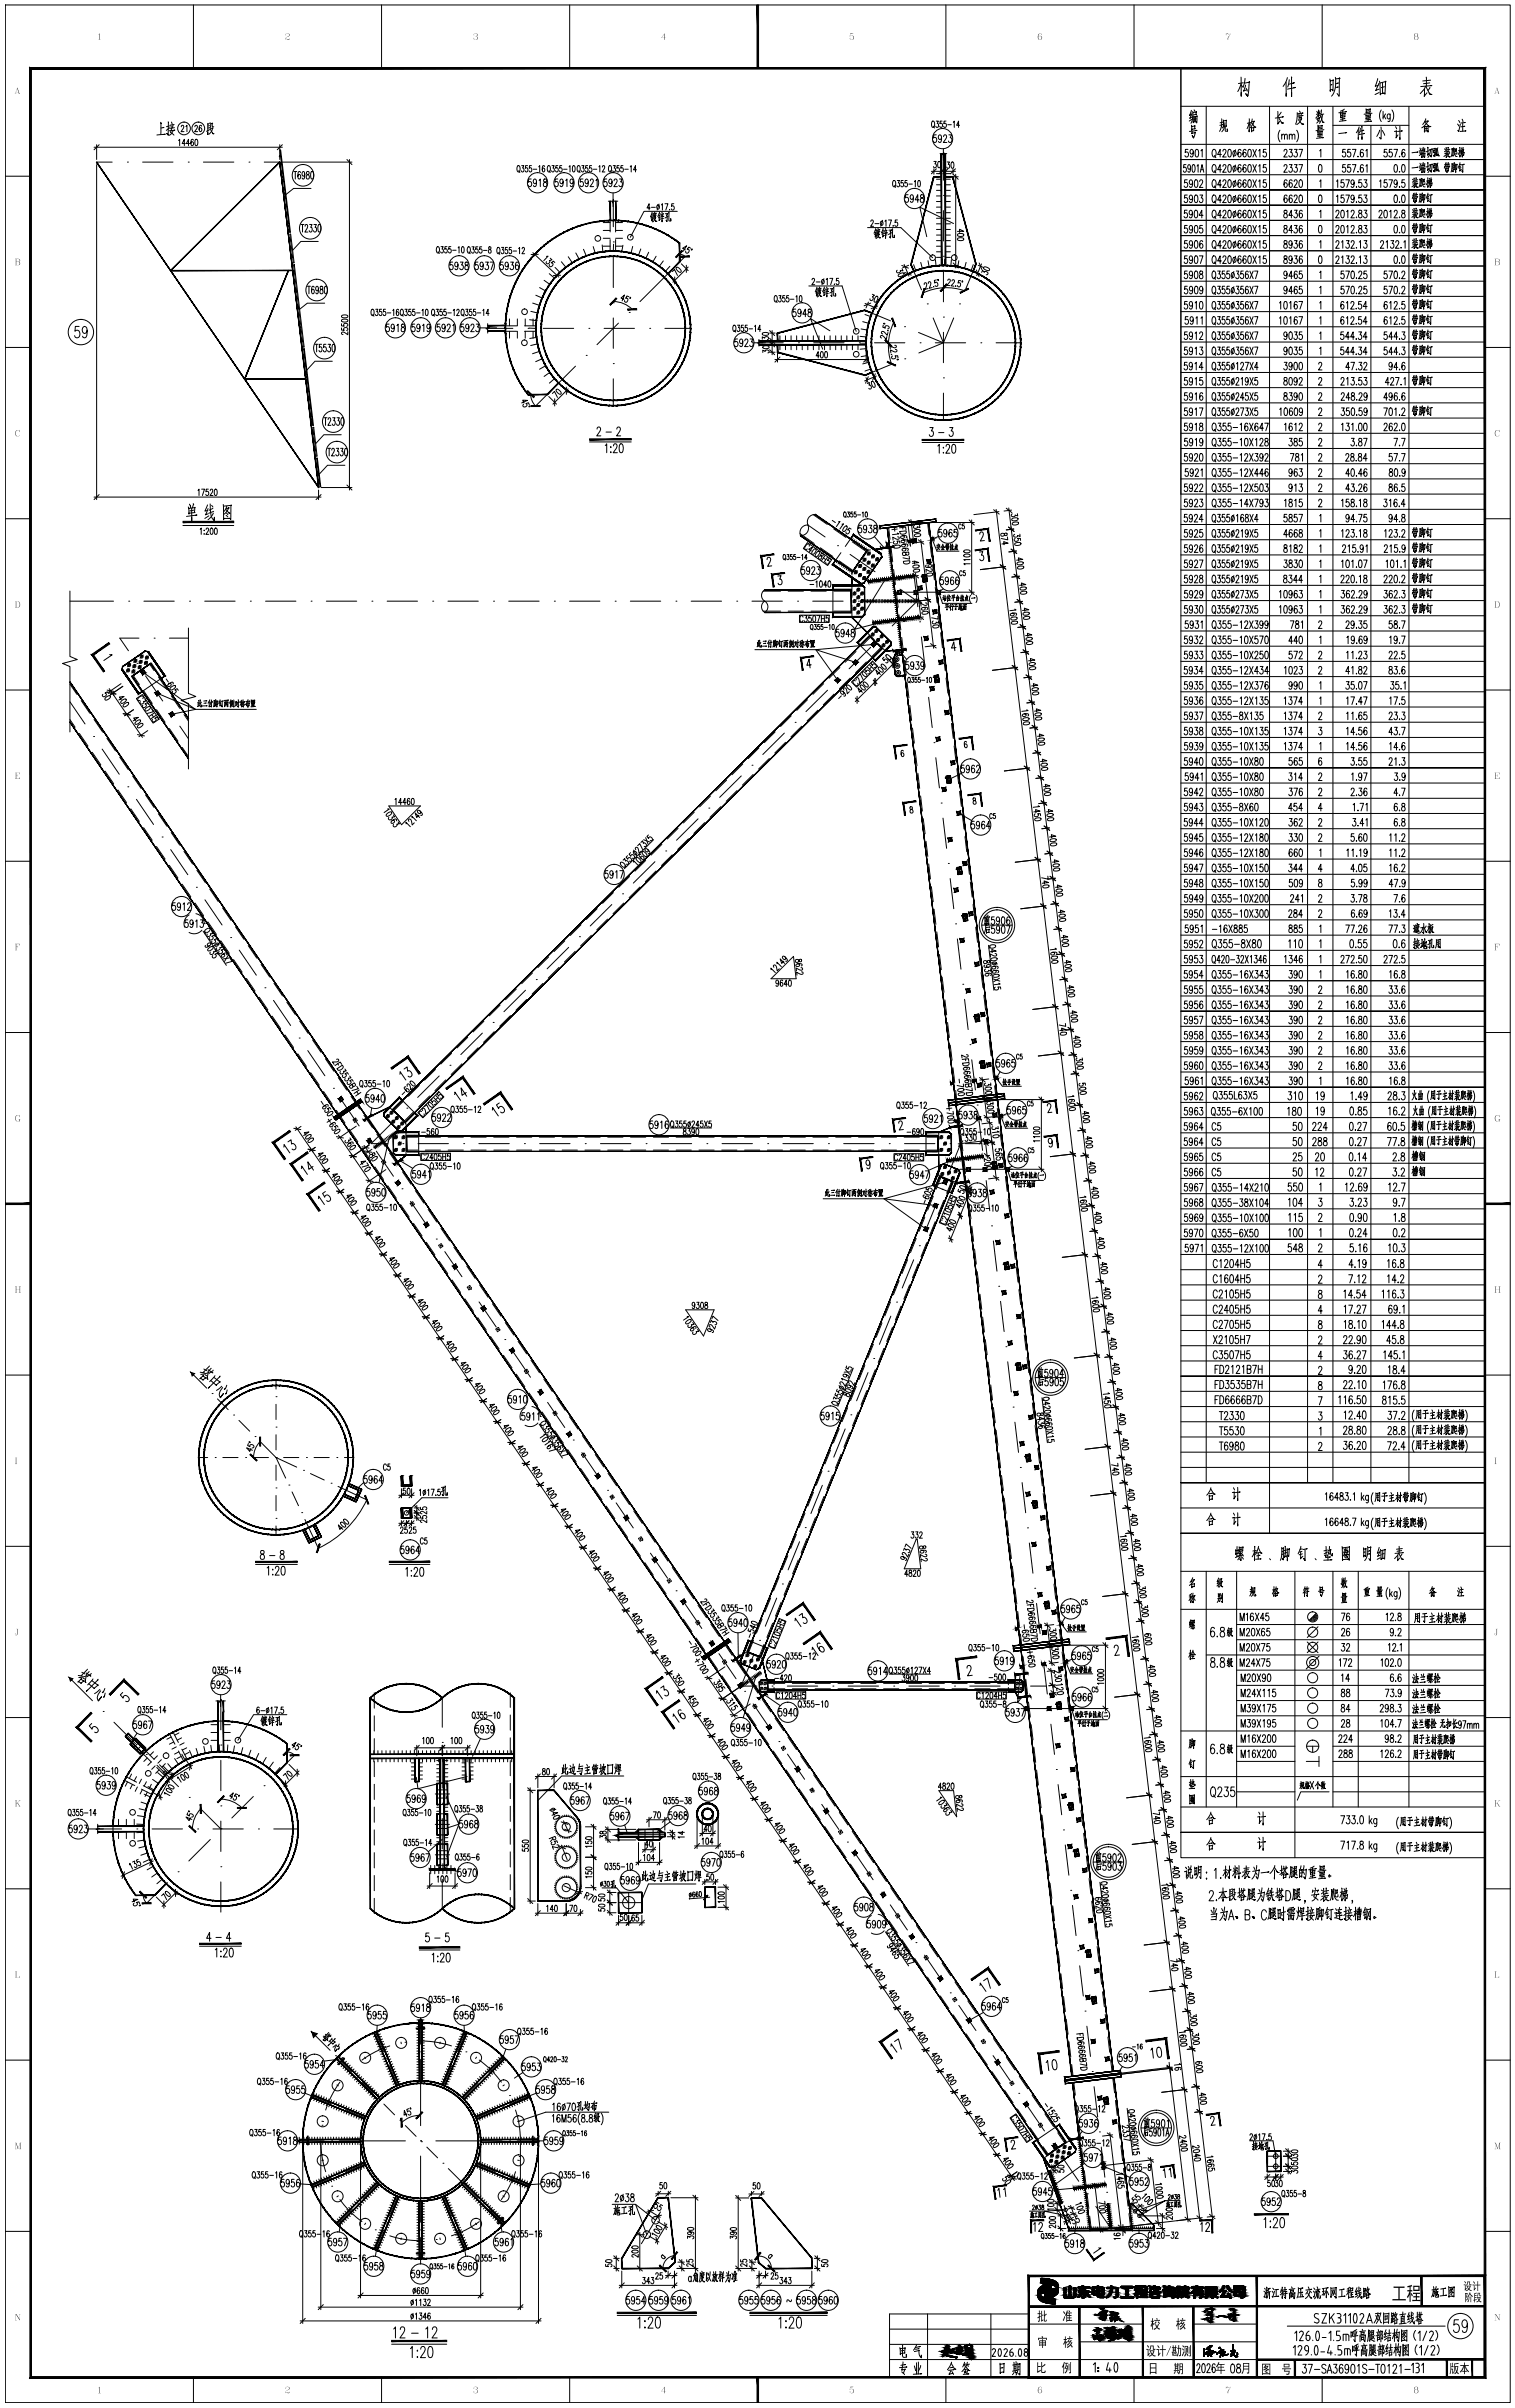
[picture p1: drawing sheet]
<svg xmlns="http://www.w3.org/2000/svg" width="598mm" height="950mm" viewBox="0 0 598 950" stroke-linecap="round" stroke-linejoin="round" font-family="sans-serif">
<!-- layer: 4 -->
<g fill="none" stroke="#000" stroke-width=".39">
<path d="M38.1 64h6.2M50.3 64h.1M56.3 64h12M74.3 64h.1M80.3 64h12M98.3 64h.1M104.3 64h6.1M242.1 78.9v10.6M372.4 77.1h.1M372.4 60.4v10.7M242.1 95.4h.1M372.4 83.1v12"/>
<path d="M242.1 119.5h.1M242.1 101.5v12M263.6 108l-11 11M359.6 104.5l4.1 9.8M366 119.9h.1M372.4 101.1h.1M372.4 107.1v12M378.7 119.9h.1M385.1 104.5l-4.1 9.8M192.3 129.5h10.1M208.4 129.5h.1M214.4 129.5h12"/>
<path d="M232.4 129.5h.1M238.4 129.5h12M242.1 125.4v12M244.1 127.5l-8.5 8.5M248.3 123.3h.1M256.4 129.5h.1M262.4 129.5h10.2M299.4 135.2h9.7M315.2 135.2h.1M321.1 135.2h12M339.2 135.2h.1M341.7 122.5l9.8 4.1"/>
<path d="M345.1 135.2h12M357 128.9h.1M362.5 131.2l9.9 4M363.2 135.2h.1M368.3 125.4l4.1 9.8M369.1 135.2h12M372.4 125.1h.1M372.4 131.1v12M372.4 135.2l-9.8 4.1M376.4 125.4l-4 9.8M387.1 135.2h.1M393.1 135.2h9.8"/>
<path d="M227.1 144.5l-11 11M231.4 140.2h.1M242.1 143.5h.1M242.1 149.4v10.6M351.6 143.9l-9.8 4M357.1 141.6h.1M372.4 149.1h.1M372.4 155.1v10.6M318.9 207.1l6.8 4.8M330.6 215.3h.1M335.5 218.7l9.9 6.9M358.4 206.7l1 8.8"/>
<path d="M27.6 237.2h17.2M50.8 237.2h.1M56.8 237.2h12M74.8 237.2h.1M80.8 237.2h12M98.8 237.2h.1M104.8 237.2h12M122.8 237.2h.1M128.8 237.2h12M146.8 237.2h.1M152.8 237.2h12M170.8 237.2h.1"/>
<path d="M176.8 237.2h12M194.8 237.2h.1M200.8 237.2h12M218.8 237.2h.1M224.8 237.2h12M242.8 237.2h.1M248.8 237.2h12M266.8 237.2h.1M272.8 237.2h12M290.8 237.2h.1M296.8 237.2h12M314.8 237.2h.1"/>
<path d="M320.8 237.2h12M338.8 237.2h.1M344.8 237.2h17.2M350.3 229h.1M352.7 233.6h20.3M355.2 232.4l6.8 4.8M360.1 221.5h.1M360.8 227.5l1.4 11.9M362 237.2l-9.9 9.7M364.8 226.7l.4 2.8M54.8 251.8h-7.5l3.4 4.9M60.8 251.8h.1"/>
<path d="M66.8 251.8h7.6M343.6 255.4l-8.5 8.4M347.9 251.2h.1M354.8 256.7l.2 1.8M356.1 257.5l-2 .2M363 245.3h.1M363.7 251.3l1.4 11.9M27.6 276.9l6 8.7M54.1 261.7h.1M57.4 266.7l6.8 9.9M326.6 272.3l-8.5 8.5M330.9 268.1h.1"/>
<path d="M365.8 269.2h.1M366.5 275.1l1.4 11.9M369.6 266.5l.3 2.7M36.9 290.6h.1M40.3 295.5l6.8 10M67.6 281.5h.1M71 286.5l3.4 5M309.6 289.2l-8.5 8.5M313.8 285h.1M368.6 293h.1M369.4 298.9l1.4 12M50.5 310.4h.1"/>
<path d="M53.8 315.4l6.8 9.9M279.8 318.8h.1M292.6 306.1l-8.6 8.5M296.8 301.9h.1M371.5 316.8h.1M374.3 306.2l.3 2.7M64 330.2h.1M67.4 335.2l6.7 9.9M258.5 340l-8.5 8.4M262.8 335.7h.1M275.5 323.1l-8.5 8.4M372.2 322.8l1.4 11.9"/>
<path d="M77.5 350.1h.1M80.9 355l6.8 9.9M241.5 356.9l-8.5 8.4M245.7 352.6h.1M374.3 340.7h.1M375 346.6l1.4 11.9M378.6 342.2l.3 2.7M91 369.9h.1M94.4 374.8l6.8 10M224.5 373.8l-8.6 8.4M228.7 369.6h.1M377.2 364.5h.1"/>
<path d="M377.9 370.4l1.4 12M380.8 360.5l.3 2.8M104.6 389.7h.1M107.9 394.7l6.8 9.9M207.4 390.7l-8.5 8.4M211.7 386.5h.1M380 388.3h.1M380.7 394.3l1.4 11.9M118.1 409.5h.1M121.5 414.5l6.7 9.9M190.4 407.6l-8.5 8.5M194.6 403.4h.1"/>
<path d="M382.8 412.1h.1M383.5 418.1l1.5 11.9M385.5 400.3l.3 2.7M387.7 418.6l.3 2.8M131.6 429.4h.1M135 434.3l6.8 9.9M160.6 437.2h.1M173.4 424.5l-8.6 8.5M177.6 420.3h.1M385.7 436h.1M145.1 449.2h.1M148.5 454.2l6.8 9.9"/>
<path d="M156.3 441.4l-9.8 9.8h6.5M159 451.2h.1M165 451.2h12M183 451.2h.1M189 451.2h12M207 451.2h.1M213 451.2h12M231 451.2h.1M237 451.2h12M255 451.2h.1M261 451.2h12M279 451.2h.1"/>
<path d="M285 451.2h12M303 451.2h.1M309 451.2h12M327 451.2h.1M333 451.2h12M351 451.2h.1M357 451.2h12M375 451.2h.1M379.2 451.2l-5.1 12.5M381 451.2h6.5M386.4 441.9l1.4 12M388.5 459.8h.1"/>
<path d="M392.5 458.4l.3 2.7M158.7 469h.1M162 474l6.8 9.9M369.6 474.8l-4.5 11.1M371.9 469.2h.1M378.9 461.3h20.7M389.2 465.8l1.5 11.9M172.2 488.9h.1M175.6 493.8l6.7 9.9M360.6 497l-4.5 11.2M362.9 491.5h.1M391.4 483.6h.1"/>
<path d="M392.1 489.6l1.4 11.9M397.2 498.1l.3 2.7M185.7 508.7h.1M189.1 513.6l6.8 9.9M351.6 519.3l-4.5 11.1M353.9 513.7h.1M394.2 507.5h.1M394.9 513.4l1.4 11.9M199.2 528.5h.1M202.6 533.4l6.8 10M344.8 536h.1M397 531.3h.1"/>
<path d="M397.7 537.3l1.5 11.9M401.9 537.8l.3 2.7M212.8 548.3h.1M216.1 553.3l6.8 9.9M335.8 558.2h.1M342.6 541.5l-4.5 11.1M399.9 555.1h.1M226.3 568.1h.1M229.7 573.1l6.7 9.9M333.6 563.8l-4.5 11.1M400.6 561.1l1.4 11.9M402.7 579h.1"/>
<path d="M405.7 573.8l.3 2.8M239.8 588h.1M243.2 592.9l6.8 9.9M324.6 586l-4.5 11.1M326.8 580.4h.1M403.4 584.9l1.4 11.9M408.4 592.1l.3 2.8M253.3 607.8h.1M256.7 612.8l6.8 9.9M315.6 608.3l-4.5 11.1M317.8 602.7h.1M405.6 602.8h.1"/>
<path d="M406.3 608.8l1.4 11.9M266.8 627.6h.1M270.2 632.6l6.8 9.9M306.6 630.5l-4.6 11.1M308.8 624.9h.1M408.4 626.6h.1M409.1 632.6l1.4 11.9M413.1 631.9l.3 2.7M280.4 647.5h.1M283.8 652.4l6.7 9.9M297.5 652.7l-5 12.5h6.2M299.8 647.2h.1"/>
<path d="M411.2 650.5h.1M411.9 656.4l1.5 11.9M28.3 662.8l8.2 8.2M40.7 675.2h.1M45 679.5l8.5 8.4M87.2 670.5v12M174.6 669.9v11.5M293.9 667.3h.1M297.3 672.2l6.7 9.9M304.7 665.2h.1M310.7 665.2h12M328.7 665.2h.1"/>
<path d="M334.8 665.2h12M352.7 665.2h.1M358.7 665.2h12M376.7 665.2h.1M382.7 665.2h12M400.7 665.2h.1M404.1 674.1h20.7M406.7 665.2h6.3M414.1 674.3h.1M417.9 671.6l.3 2.7M57.7 692.2h.1M62 696.4l8.5 8.5"/>
<path d="M87.2 688.5h.1M87.2 694.5v12M113.3 695.5l-4.8 4.8M174.6 687.4h.1M174.6 693.4v12M307.4 687.1h.1M310.8 692.1l6.8 9.9M414.8 680.2l1.4 12M416.9 698.1h.1M74.7 709.1h.1M79 713.4l8.2 8.2M87.2 712.5h.1"/>
<path d="M87.2 718.5v12M100 708.8l-8.5 8.5M104.2 704.5h.1M171.8 707.8h5.6M171.8 719.8h5.6M174.6 711.4h.1M174.6 717.5v11.9M321 706.9h.1M324.3 711.9l6.8 9.9M417.6 704.1l1.4 11.9M422.6 711.3l.3 2.7M38.4 721.6h9.6"/>
<path d="M54 721.6h.1M60 721.6h12M70.3 738.5h.1M78 721.6h.1M83 725.7l-8.5 8.5M84 721.6h12M87.2 736.5h.1M87.2 721.5h.1M102 721.6h.1M108 721.6h9.7M171.8 731.8h5.6M174.6 735.4h.1"/>
<path d="M244.1 723.8h18.3M334.5 726.8h.1M337.9 731.7l6.7 9.9M419.8 722h.1M420.5 727.9l1.4 11.9M424.8 729.7l.3 2.7M66 742.7l-4.8 4.8M87.2 742.5v11.9M174.6 741.4v11.6M348 746.6h.1M351.4 751.5l6.7 10M422.6 745.8h.1"/>
<path d="M423.3 751.7l1.4 12M361.5 766.4h.1M364.9 771.4l6.8 9.9M425.4 769.6h.1M426.1 775.6l1.5 11.9M429.5 769.4l.3 2.7M375.1 786.2h.1M378.4 791.2l6.8 9.9M428.3 793.4h.1M429 799.4l1.4 11.9M431.7 787.8l.3 2.7M138.2 816.8h.1"/>
<path d="M153.8 807.2a37.8 37.8 0 0 0-10.9 5.6M159.9 805.7h.1M166 805.2l5.4 .4 6.8 1.6M183.9 809.5h.1M189.2 812.8a38.7 38.7 0 0 1 8.7 8.7M388.6 806.1h.1M392 811l6.7 9.9M431.1 817.3h.1M127.1 838.5h.1M134.2 821.5a38.6 38.6 0 0 0-5.7 11M166 820.9v17.7M201.1 826.8h.1"/>
<path d="M203.5 832.5l1.5 6.7 .4 5.4M402.1 825.9h.1M405.5 830.8l6.7 9.9M431.8 823.2l1.4 12M436.4 827.5l.4 2.7M126.6 844.6l.7 7.3 1.2 4.9M142.3 844.6h17.7M166 844.6h.1M166 850.6v17.7M172 844.6h17.7M203.5 856.8a39.5 39.5 0 0 1-5.6 11M204.9 850.8h.1"/>
<path d="M415.6 845.7h.1M419 850.7l6.8 9.9M433.9 841.1h.1M434.7 847.1l1.4 11.9M500.2 854.7h5.3M500.2 850.7h5.3M503.5 848.7v8M130.9 862.5h.1M134.2 867.8a38.1 38.1 0 0 0 8.7 8.7M148.1 879.7h.1M189.2 876.5a38.6 38.6 0 0 1-11 5.6M193.9 872.5h.1"/>
<path d="M260.7 872.7l-7.5 12.5M420 870.2l2.6 7.2M429.2 865.5h.1M432.5 870.5l6 8.7M436.8 864.9h.1M437.5 870.9l1.1 8.8M445.6 870.1l6.1 6.1M153.8 882.1l6.8 1.6 5.4 .3M172.2 883.5h.1"/>
</g>
<!-- layer: 0 -->
<g fill="none" stroke="#000" stroke-width=".39">
<path d="M2.1 2h594v945.9h-594zM76.3 2v25M150.6 2v25M224.9 2v25M373.3 2v25M447.6 2v25M521.8 2v25M466.1 27v557.9h120M466.1 27v167.9h120M466.1 27h120v567.9M489.8 30.4l.1 7.6v-1.5M489.9 33.1l-1.4 3"/>
<path d="M489.9 33.6l.5 .6M490.7 32.6l-1.9 .4M491.2 32.7l2-.3-.1-.2-.7 5.8-.7-1.1 .8 1v-.4M491.4 30.9l-.8 3.6M491.6 33.6l-.8 2.3 1.3-.5M491.8 34.8l.5 1.2M507.6 32.4v5.6v-1.1M508.1 30.6l-.5 1.6-1.2 1.9M508.9 31.4l-.6 2.9M509.7 30.4l.1 7.7v-1.5M510.3 32.8l.6-.2-2 .6M510.7 34.7l.6-.2-3.1 .7"/>
<path d="M524.9 31.2l.2 4.9-.1-.6 .8-.2 .3 .6 .1-4.5v.3l-1.1 .2M525.7 33.4l-.6 .2M527 30.5a9.2 9.2 0 0 1-1.5 7.4M527.2 31.2l1.7-.3-.3-.2-.1 7.3-.8-1.1M527.9 34.5l.3-.2-1.1 .3M528 32.8h.3l-1.1 .2M543.8 31l-1 3 1.1-.3M544.2 32.9l-1.3 2.8 1.4-.5M544.3 36.5l-1.6 .8M544.5 32l.3 5.4-.1-.4 1.7-.2h-.4M544.7 32.8l2.3-.7-.3 5.1-.3-.4M545.7 32.5v4.3"/>
<path d="M546.4 34.2l-1.3 .4M562.2 35.2l-.1 2.8 1.1-1.4M562.7 34.1l-.7 1.3-1.5 1.5M562.8 34.2l1.5 3 .9 .1-1.1-.5M562.9 30.4l.1 3.6M564.3 32.7l-2.5 .3M564.4 34.5l-.8 1.2M564.6 31.6l-3 .3M564.8 33.8h.4l-4.5 .3M37.1 58.1h74.3M38.1 57.1v5.8M39.1 57.1l-2 2"/>
<path d="M63.4 48.2l.1 4.9M64.4 50.3h.3l-1.2 .2M64.8 53h.5l-3.4 .3M66.4 48.1l-.1 5.2-.5-.7 .5 .6M66.9 49.7l-1.2 .3M66.9 50.4l-1.3 1M67.4 49.6l.2 .7M67.7 48.2l.2 .8M67.7 50.6l-.4 1.6 1.4 1.1M68.3 49.3l-.3 1.2M68.3 51.5l-.9 1.5-.8 .4M68.7 51.4h.3l-2.2 .2"/>
<path d="M68.7 49.1l-1.6 .3M68.9 50.4l-1.8 .2M70.5 55.4l.4-.4v2.5M71.5 50l.1-.3a.54 .54 0 0 1 .8-.1 .54 .54 0 0 1 .1 .8l-1 1.5h1.1M73.2 56.6h-1.3l.8-1.6v2.5M73.4 49.9l.4-.5v2.5M74.8 56.6h-1.2l.8-1.6v2.5M76.3 55.3l-.3-.3a1.56 1.56 0 0 0-.1 2.5 .73 .73 0 0 0 .5-.9 .73 .73 0 0 0-.8-.6l-.3 .6M76.9 50l.1-.3a.54 .54 0 0 1 .8-.1 .54 .54 0 0 1 0 .8l-1 1.5h1.2M77.2 55.1l.2-.1a1.48 1.48 0 0 1 0 2.5l-.5-1.1zM79.6 49.8l-.4-.4a1.56 1.56 0 0 0 0 2.5 .73 .73 0 0 0 .5-.8 .73 .73 0 0 0-.9-.6l-.2 .6M82 48.7v4.4v-.7"/>
<path d="M82.7 49.6l-.7 .1M82.7 50.3l-.7 .3M82.7 48.5l-.7 .6M82.7 51.1l-1.2 .7M83 51l1 1.8h.5l-.6-.3M83.1 50.7l1-.1-.7 1.4-1 1M83.1 48.5l-.3 2.1M83.2 48.8l.7-.2-.1 1.4h.6M110.4 57.1v5.8M110.4 59.2l.4-.1 3.8 32.5-.3 .1zM111.4 57.1l-2 2M368 47.9l.1-.1a1.38 1.38 0 0 1 .8 1.2 1.38 1.38 0 0 1-.8 1.3 1.96 1.96 0 0 1-.1-2.4z"/>
<path d="M368.4 49.8l.4 .7M369.5 47.8h.9l-.5 .9a.7 .7 0 0 1 .5 1 .7 .7 0 0 1-1 .3v-.2M369.5 53.2h-1l-.1 1.3a.94 .94 0 0 1 1.5 .6 .94 .94 0 0 1-1.1 1.1l-.5-.6M371.6 54.2l-.3 .7a.81 .81 0 0 1-1-.8 .81 .81 0 0 1 1-.8l.3 .9a1.49 1.49 0 0 1-.8 2l-.4-.4M371.8 47.8h-.7v.9a.71 .71 0 0 1 .9 .8 .71 .71 0 0 1-1 .5l-.1-.2M372.3 58.7v4.6M372.4 53.9l.1-.4a.65 .65 0 0 1 1-.1 .65 .65 0 0 1 0 .9l-1.2 1.9h1.4M373.4 47.8h-.8v.9a.71 .71 0 0 1 1 .8 .71 .71 0 0 1-1.1 .5l-.1-.2M374.1 49.2h1.4M374.5 53.2h1.1l-.6 1.1a.86 .86 0 0 1 .7 1.2 .86 .86 0 0 1-1.3 .4l-.1-.3M376.3 48.2l.3-.4v2.5M378.7 49.4h-1.1l.7-1.6v2.5"/>
<path d="M466.1 41.9h120M466.1 56.9h120M468.9 58.9h-1l-.1 1.3a.86 .86 0 0 1 1.3 .7 .86 .86 0 0 1-1.3 .8l-.1-.3M470.2 43.5l-.7 2 .7-.2M470.2 49.4l.2 2v-.4l1.4-.2h-.3l.1-1.2-1.2 .3M470.4 47.1l-1 .7M470.5 44.6l-.9 2 .9-.4M470.6 51.7l-.2 1.1 1.5-.5-.1-.1-.7 2.2-.6-.9 .6 .9M470.8 44a9.1 9.1 0 0 1-.7 4.6M470.8 45.9l.2 2.5v-.5M470.9 44.4l1.4-.3-.1 1-1.3 .3M471 60l-.3 .6a.81 .81 0 0 1-1-.7 .81 .81 0 0 1 1-.8l.3 .9a1.45 1.45 0 0 1-.8 1.9l-.4-.4"/>
<path d="M471 46.1l1.5-.3-.2 2.7-.2-.4 .2 .3M471.3 43.3l.3 .7M471.4 46.1v2M471.8 46v2.1M472 51.5h.5l-3.1 .3M472 59.1l.5-.2a2.12 2.12 0 0 1 0 3h-.2a2.48 2.48 0 0 1-.3-2.8zM472.2 46.9l-1 .2M474 59.5l.5-.6v3M476.1 41.9v543M478.8 59.1l.2-.2a1.7 1.7 0 0 1 .6 2.9l-.2 .1a1.7 1.7 0 0 1-.6-2.8zM482.1 49.8l.5 .7M482.2 46.9l-.1 3-.7 1.9"/>
<path d="M482.5 49.2l-1 .3M482.6 48.2l-1 .3M482.7 59.7l.1-.5a.65 .65 0 0 1 .9-.1 .65 .65 0 0 1 .1 1l-1.2 1.8h1.4M482.9 47.4v2.8v-.6M482.9 47.7l1.2-.2-.2 2.5v-.4M483.4 48.4a4.3 4.3 0 0 1-1.2 3.6M483.6 49.9l.1 1.8h.8l-.1-.9 .1 .9M484.9 59.1l.5-.2 .5 .6v1.9l-.5 .5-.5-.1-.2-.4-.1-1.2zM486.9 59.7a.97 .97 0 0 1 1.1 .7 .97 .97 0 0 1-.6 1.1l-.7-.4-.1-.7zM487.7 59.1l-.9 2.8M489.8 59.4l-.6-.5a1.92 1.92 0 0 0 .1 3 .88 .88 0 0 0 .6-1 .88 .88 0 0 0-1-.7l-.3 .7M491.8 59.4l-.6-.5a1.91 1.91 0 0 0 .1 3 .88 .88 0 0 0 .6-1 .88 .88 0 0 0-1-.7l-.3 .7"/>
<path d="M492.8 59.1l.5-.2a2.17 2.17 0 0 1 0 3h-.2a2.44 2.44 0 0 1-.3-2.8zM493.1 46.8l-.1 5.2v-.7M493.1 48.9l.4 .6M493.1 48.5l-.9 2.3M493.6 48.4l-1.3 .2M493.9 50.2l.1 1.8v-.3l.9-.2v-1.4l-1 .4M494.1 48.5l1.1 1.7h.5l-.6-.3M494.1 47.9h1l-1.8 2.6M494.2 46.9l-.6 2.1M494.5 58.9l1.4 3M495.9 58.9l-1.4 3M496.8 59.5l.5-.6v3"/>
<path d="M499.7 58.9h-1l-.1 1.3a.86 .86 0 0 1 1.3 .7 .86 .86 0 0 1-1.3 .8l-.1-.3M501.1 41.9v563M504.3 44l.1 5 .7-1.1M504.8 46.5l1.2 2.1 .6-.1h-.6M505.2 51.4a4 4 0 0 0 0 4.6M505.7 44.3l-1.3 1.7M505.7 48.2l.3 .3M505.9 53.5l.5-.6 .5 .2 .1 1.8M505.9 52.9v2M506.1 46.2l.5-.1-3.3 .5M506.8 59.7l.1-.5a.66 .66 0 0 1 .9-.1 .66 .66 0 0 1 .1 1l-1.2 1.8h1.4M507 53.5l.5-.6 .5 .2 .1 1.8"/>
<path d="M508.9 53.5l.5-.6 .5 .2 .1 1.8M508.9 58.9h1.1l-.6 1.2a.87 .87 0 0 1 .7 1.1 .87 .87 0 0 1-1.3 .5l-.1-.3M508.9 52.9v2M510 53.5l.5-.6 .5 .2 .1 1.8M510.9 58.9h1.1l-.6 1.2a.86 .86 0 0 1 .6 1.1 .86 .86 0 0 1-1.2 .5l-.1-.3M511.8 51.4a4 4 0 0 1 0 4.6M512 44.4l-.1 2.8-.6 1.8M512.5 47.3l1.4 1.7h.6l-.8-.3M512.5 47l1.2-.3-.1 .4a3.2 3.2 0 0 1-1.8 2.1M512.7 58.9h1.4l-1 3M512.9 43.8l.3 .6M513.6 44.8l.1 1.5-.9 .3-.1-1.6"/>
<path d="M514 44.6h.3l-2.2 .3M514.1 45.6h.2l-2.1 .2M516.1 41.9v543M519.6 47l1.2-.3v-.4l-.3 1.2-.8 1.1M519.7 43.9l.4 .8M520.1 51.8l.1 1.5 1.7-.2v-1.4l-1.7 .4M520.1 49.4l.2 1.7-.1-.2 1.6-.2v-1.3l-1.6 .4M520.3 46.3l-.3 1.1 1 .5M520.4 43.4v2.6v-.5M520.4 45.1l-1.1 1.5M520.4 45.2l.6 .4M520.8 59.5l.5-.6v3"/>
<path d="M521 43.7l-.3 1.2M521 52v2.4M521.1 44.8l-1.5 .3M521.3 45.8l.9 2.5h.4l-.6-.3M521.4 50.2l-1.2 .2M521.5 52.5l-1 .1M521.6 43.3l-.5 3M521.8 54.3h.6l-2.8 .3M521.9 53.6l-1.8 .2M522 45.2a5.1 5.1 0 0 1-1.3 3.4M522.5 45l-1.1 .2M522.5 51.2l-3.1 .4"/>
<path d="M526.1 41.9v543M526.1 49.5h30M529 44.8l.2 1.7v-.2l1.7-.3v-1.4l-1.8 .4M530 43.5l-.1 4.2M530.5 45.4l-1.1 .2M530.5 46.8h.3l-1.7 .3M530.6 43.1l-1.6 .8M531 58.9h-1l-.1 1.3a.85 .85 0 0 1 1.3 .7 .85 .85 0 0 1-1.3 .8l-.1-.3M531 47.6l.3-.1-2.7 .4M531.1 52.4l.4-.1-3.1 .4M531.1 44.1l.4-.1-3.1 .5M533 58.9h-1v1.2a.91 .91 0 0 1 1.2 .8 .91 .91 0 0 1-1.2 .9l-.2-.4"/>
<path d="M533.8 58.9h1.4l-1 3M536.1 51.2v3.8v-.7M536.4 50.1l-1.1 2.3M536.9 50.6l-.4 1.9M537.5 49.9l.1 5.1v-1M537.9 51.5l.4-.1-1.4 .4M538.1 59.4l-.6-.5a1.92 1.92 0 0 0 .1 3 .88 .88 0 0 0 .6-1 .88 .88 0 0 0-1-.7l-.3 .7M538.2 52.8l.4-.1-2.1 .4M539.1 59.5l.5-.6v3M539.1 45.3l.1 1.5 1.7-.2v-1.4l-1.7 .4M539.2 42.9l.1 1.7-.1-.2 1.6-.2v-1.3l-1.6 .4M540 45.5v2.4"/>
<path d="M540.4 43.7l-1.2 .2M540.5 46l-1 .1M540.8 47.8h.6l-2.8 .3M541 47.1l-1.9 .2M541.1 49.5v535.4M541.5 44.7l-3.1 .4M544.5 51.4l-1.1 2.4M544.5 54.3l.5 .5 .1-.2M545 50.1v4.7l-.5-.6M545.2 43.4a4 4 0 0 0 0 4.5M545.6 51.5l.9 1.9M545.9 43.9v3"/>
<path d="M546.3 45.8l.7 1.1M546.9 44.9l-1 1.5M547.4 58.9h-1l-.1 1.3a.85 .85 0 0 1 1.3 .7 .85 .85 0 0 1-1.3 .8l-.1-.3M548.7 44.9l-.1 2.8-.3 .2-.5-.1M548.7 45.4l-.2-.3a.96 .96 0 0 0-1.1 .7 .96 .96 0 0 0 .6 1.1l.7-.4M549.4 58.9h-1l-.1 1.3a.86 .86 0 0 1 1.3 .7 .86 .86 0 0 1-1.3 .8l-.1-.3M549.4 43.4a4 4 0 0 1 0 4.5M550.2 58.9h1.4l-1 3M550.4 51.9l.8-.2-.2 2.7 .8-1.2M550.8 50l.4 .8M552.5 49.9v5.2v-.8M553.1 51.7h.4l-1.9 .2"/>
<path d="M554.5 59.4l-.6-.5a1.92 1.92 0 0 0 .1 3 .88 .88 0 0 0 .6-1 .88 .88 0 0 0-1-.7l-.3 .7M556.1 41.9v543M560.4 59.9l.1 .7M560.5 58.4l.2 .7M560.9 59.6l-.2 1.4 .3-.2-.8 .5M561.1 59.4l-1 .2M561.7 58.1l.1 1.2M561.7 59.9l-.1 2M562.3 58.5v1v-.2l-1 .1v-.9M562.4 47.9l1.3-.2-1.4 1.8-1.2 .9M562.4 48.3l1.8 1.7 .6-.1-.6 .1-.4-.4-1.7 .2 .1 2.3v-.4l1.4-.1v.5l.1-2.3M562.5 59.8l-1.4 .2"/>
<path d="M562.7 46.8l-1.2 2.3M562.9 49.9v1.7M563.4 50.7l-1.1 .1M563.5 58.1l-.1 3.1 .8-.8M564.1 59.1l1.2-.3-.4 3.1-.4-.6 .4 .6M564.1 59.4l-1.2 .5M564.6 59a4.5 4.5 0 0 1-1 3.1M565.7 58.7l.7-.1v.8h-.5l-.1-.2-.1 1 .7-.2-.4 1.7-.3-.5 .3 .4M566.7 58.5l-.4 3.3M567 58.8l-.1 2.6 .5-.3-.1-.3 .2 .6M567.3 58.7l.5 2.8h.3l-.4-.4M567.5 58.3l-.8 .6"/>
<path d="M570.1 58.7l.4 .3M570.7 58.3l.1 1.9M570.8 59.4l-.7 .5M571.1 60l.1 .2M571.5 58.1v1.6M572.1 59.7l-1 .1M572.2 58.9l-1.2 .2M573.4 59.2l.1 2.4v-.4M573.6 58.8l.2 1.3a1.73 1.73 0 0 0 1.3 1.7M573.8 58.3l-.6 .7-.1-.4v1.9l-.4 1.3M574.1 58.6l.2 2 .7 .1v-.6M574.2 58.9l.7-.2-.1 .9-.6 .1"/>
<path d="M574.5 58.9v.8M575.3 48.9l.4 .8M575.7 47.5l.4 .8M576.1 58.2l.1 3.8v-.6M576.2 59.4l-.6 1.5M576.2 59.7l.3 .4M576.4 48.9l-.7 3-.3-.5M576.5 59.2l-.8 .2M576.7 59.3l1-.4-.1 .7h-.9v.9l1.2-.3-.2 1.1-.3-.3M576.8 58.3l.2 .6M577.1 47l.3 1M577.2 59.2v2.8v-.6"/>
<path d="M577.3 48.5v3.2M577.4 58.2l-.1 .9M577.9 49.8h.2l-1.5 .2M578.1 48.4l.2-.1-1.7 .2M578.3 51.7h.3l-2.3 .2M2.1 69.5h10M38.1 64.9v132.2M111.4 64h27.5M116 67.7h1.1M116.5 67.7v2.9M118.6 68.1l-.5-.4a2.11 2.11 0 0 0 .1 2.9 .89 .89 0 0 0 .5-1 .89 .89 0 0 0-.9-.7l-.2 .7M120.3 68.7l-.3 .7a.79 .79 0 0 1-.8-.8 .79 .79 0 0 1 .8-.8l.3 .9a1.55 1.55 0 0 1-.7 1.9l-.3-.4"/>
<path d="M121.1 67.8v.9a1.01 1.01 0 0 1 1 .8 1.01 1.01 0 0 1-.8 1.1 1.1 1.1 0 0 1-.4-1.2 1.1 1.1 0 0 1 1-.7v-.9zM122.7 74.3h-6.8l-3.2 2.6M122.9 67.8h.6l.3 1.1-.1 1.2-.4 .5-.6-.5zM136.9 62.9l2 2M137.9 62.9v130.4M204.3 65.5l.2-.2a1.36 1.36 0 0 1 .8 1.3 1.36 1.36 0 0 1-.8 1.2 1.93 1.93 0 0 1-.2-2.3zM204.7 67.4l.5 .7M205.9 65.3h.8l-.4 1a.73 .73 0 0 1 .5 .9 .73 .73 0 0 1-.9 .5l-.2-.3M208.2 65.3h-.8v1a.74 .74 0 0 1 1 .7 .74 .74 0 0 1-1 .7l-.1-.3M209.7 70.6h-1l-.1 1.3a.86 .86 0 0 1 1.3 .7 .86 .86 0 0 1-1.3 .7l-.2-.2M209.8 65.3h-.8v1a.74 .74 0 0 1 .9 .7 .74 .74 0 0 1-.9 .7l-.2-.3M210.5 66.8h1.4"/>
<path d="M211.8 71.6l-.3 .7a.81 .81 0 0 1-1-.7 .81 .81 0 0 1 1-.8l.3 .8a1.45 1.45 0 0 1-.8 2l-.4-.4M212.6 65.8l.4-.5v2.5M212.8 71.2l.5-.6v3M214.7 70.8v.8a1.01 1.01 0 0 1 1.1 .9 1.01 1.01 0 0 1-.8 1.1 1.08 1.08 0 0 1-.5-1.3 1.08 1.08 0 0 1 1.2-.7l.1-.5a.66 .66 0 0 0-1.1-.3zM214.9 65.7l-.3-.4a1.61 1.61 0 0 0 0 2.5 .74 .74 0 0 0 .4-.8 .74 .74 0 0 0-.8-.6l-.2 .6M216.3 65.5l.2-.2a1.38 1.38 0 0 1 .8 1.3 1.38 1.38 0 0 1-.8 1.2 1.96 1.96 0 0 1-.2-2.3zM216.7 67.4l.5 .7M217.9 65.3h.8l-.5 1a.73 .73 0 0 1 .6 .9 .73 .73 0 0 1-.9 .5l-.2-.3M220.2 70.6h-1l-.1 1.3a.86 .86 0 0 1 1.3 .7 .86 .86 0 0 1-1.3 .7l-.1-.2M220.2 65.3h-.8v1a.74 .74 0 0 1 1 .7 .74 .74 0 0 1-1 .7l-.2-.3M221.7 65.3h-.7v1a.74 .74 0 0 1 .9 .7 .74 .74 0 0 1-.9 .7l-.2-.3M222.3 71.6l-.3 .7a.81 .81 0 0 1-1-.7 .81 .81 0 0 1 1-.8l.3 .8a1.48 1.48 0 0 1-.8 2l-.4-.4"/>
<path d="M222.4 66.8h1.4M223.3 71.2l.5-.6v3M224.6 65.8l.4-.5v2.5M226.1 65.5l.3-.2a1.56 1.56 0 0 1 0 2.5l-.5-1zM226.3 71.6l-.3 .7a.81 .81 0 0 1-1-.7 .81 .81 0 0 1 1-.8l.3 .8a1.48 1.48 0 0 1-.8 2l-.4-.4M228.1 65.5l.1-.2a1.38 1.38 0 0 1 .8 1.3 1.38 1.38 0 0 1-.8 1.2 1.96 1.96 0 0 1-.1-2.3zM228.5 67.4l.4 .7M229.6 65.3h.9l-.5 1a.74 .74 0 0 1 .5 .9 .74 .74 0 0 1-.9 .5l-.1-.3M230.1 70.6h-1v1.2a.91 .91 0 0 1 1.2 .8 .91 .91 0 0 1-1.2 .9l-.2-.4M231.9 65.3h-.7v1a.73 .73 0 0 1 .9 .7 .73 .73 0 0 1-.9 .7l-.2-.3M232.2 71.6l-.3 .7a.81 .81 0 0 1-1-.7 .81 .81 0 0 1 1-.8l.3 .8a1.48 1.48 0 0 1-.8 2l-.4-.4M233 71.3l.1-.4a.66 .66 0 0 1 .9-.1 .66 .66 0 0 1 .1 1l-1.2 1.8h1.4"/>
<path d="M233.5 65.3h-.8v1a.74 .74 0 0 1 1 .7 .74 .74 0 0 1-1 .7l-.1-.3M234.2 66.8h1.4M235.2 71.2l.5-.6v3M236.4 65.8l.3-.5v2.5M237.7 65.9l.1-.3a.53 .53 0 0 1 .8-.1 .53 .53 0 0 1 0 .8l-.9 1.5h1.1M239.5 70.6h-1v1.2a.91 .91 0 0 1 1.2 .8 .91 .91 0 0 1-1.2 .9l-.2-.4M240.1 79.4h1.6l.1 .7 .3-1.4 .2 .7h1.5M240.5 65.5l.1-.2a1.38 1.38 0 0 1 .8 1.3 1.38 1.38 0 0 1-.8 1.2 1.96 1.96 0 0 1-.1-2.3zM240.9 67.4l.4 .7M241.6 71.6l-.3 .7a.81 .81 0 0 1-1-.7 .81 .81 0 0 1 1-.8l.3 .8a1.48 1.48 0 0 1-.8 2l-.4-.4M242 76.1v5.5M242 65.3h.9l-.5 1a.73 .73 0 0 1 .5 .9 .73 .73 0 0 1-.9 .5l-.1-.3"/>
<path d="M242.4 71.3l.1-.4a.66 .66 0 0 1 .9-.1 .66 .66 0 0 1 .1 1l-1.2 1.8h1.4M244.3 65.3h-.7v1a.74 .74 0 0 1 .9 .7 .74 .74 0 0 1-.9 .7l-.2-.3M244.5 70.6h1.1l-.6 1.2a.84 .84 0 0 1 .7 1.2 .84 .84 0 0 1-1.4 .1M245.9 65.3h-.8v1a.74 .74 0 0 1 1 .7 .74 .74 0 0 1-1 .7l-.1-.3M246.6 66.8h1.4M248.8 65.8l.3-.5v2.5M251.2 67h-1.1l.7-1.7v2.5M352.6 71.3l.2-.1a1.38 1.38 0 0 1 .8 1.3 1.38 1.38 0 0 1-.8 1.2 1.94 1.94 0 0 1-.2-2.4zM353 73.2l.5 .7M354.2 71.2h.8l-.5 1a.7 .7 0 0 1 .5 .9 .7 .7 0 0 1-.9 .4l-.1-.3M356.5 71.2h-.8v1a.71 .71 0 0 1 1 .7 .71 .71 0 0 1-1.1 .6l-.1-.3M358 71.2h-.7v1a.71 .71 0 0 1 .9 .7 .71 .71 0 0 1-1 .6l-.1-.3"/>
<path d="M358.4 76.8h-1l-.1 1.3a.86 .86 0 0 1 1.3 .7 .86 .86 0 0 1-1.3 .8l-.1-.3M358.7 72.6h1.4M360.5 77.8l-.3 .7a.81 .81 0 0 1-1-.7 .81 .81 0 0 1 1-.8l.3 .8a1.45 1.45 0 0 1-.8 2l-.4-.4M360.9 71.7l.4-.5v2.5M362.4 71.3l.3-.1a1.56 1.56 0 0 1 0 2.5l-.5-1.1zM362.7 78.8h-1.5l1-2v3M363.4 77v.8a1.01 1.01 0 0 1 1.2 .9 1.01 1.01 0 0 1-.9 1.1 1.08 1.08 0 0 1-.4-1.2 1.08 1.08 0 0 1 1.1-.8l.1-.5a.66 .66 0 0 0-1.1-.3zM367.6 67.6h9.5M368.6 63.7h.9l-.5 1a.7 .7 0 0 1 .6 1 .7 .7 0 0 1-1.2 0M368.6 66.6v2.2M369.6 66.6l-2 2M369.6 79.5h1.9"/>
<path d="M369.6 77.3h1.9M369.6 72.9h1.9M369.6 70.7h1.9M369.6 68.5h1.9M369.6 75.1h1.9M370.3 63.8l.3-.1a1.48 1.48 0 0 1 0 2.5l-.4-.5zM371 60.6h1.2v.5l.2-1 .2 .5h1.1M371.6 66.6v2.2M372.6 66.6l-2 2M373.1 66.6v2.2M373.2 79.5h1.9M373.2 77.3h1.9"/>
<path d="M373.2 72.9h1.9M373.2 70.7h1.9M373.2 68.5h1.9M373.2 75.1h1.9M373.4 69.8h4.8M373.8 63.9h1l-.5 1a.69 .69 0 0 1 .6 1 .69 .69 0 0 1-1.2 0M374.1 66.6l-2 2M375.6 64l.2-.1a1.48 1.48 0 0 1 0 2.5l-.5-1.1zM376.1 66.6v2.2M376.2 68.8l2 1.9M377.1 66.6l-2 2M377.2 68.7v37"/>
<path d="M466.1 68.9h120M468.1 64.9h-.9v1.2a.97 .97 0 0 1 1.2 .7 .97 .97 0 0 1-.7 1.2l-.5-.2-.1-.4M468.6 70.9h-1l-.1 1.3a.86 .86 0 0 1 1.3 .7 .86 .86 0 0 1-1.3 .8l-.1-.3M468.6 76.9h-1l-.1 1.3a.86 .86 0 0 1 1.3 .7 .86 .86 0 0 1-1.3 .8l-.1-.3M469.9 65.9l-.3 .8a.88 .88 0 0 1-.9-.7 .88 .88 0 0 1 .6-1.1 1.94 1.94 0 0 1-.1 3.1l-.3-.5M470.7 72l-.3 .7a.81 .81 0 0 1-1-.8 .81 .81 0 0 1 1-.8l.3 .9a1.45 1.45 0 0 1-.8 1.9l-.4-.4M470.7 77.9l-.3 .8a.81 .81 0 0 1-1-.8 .81 .81 0 0 1 1-.8l.3 .8a1.45 1.45 0 0 1-.8 2l-.4-.4M470.7 65.1l.5-.2 .4 .6v1.9l-.4 .6-.6-.6zM471.7 71.1l.5-.2a2.12 2.12 0 0 1 0 3h-.2a2.39 2.39 0 0 1-.3-2.8zM471.7 77.1l.5-.2a2.09 2.09 0 0 1 0 3h-.2a2.38 2.38 0 0 1-.3-2.8zM472.5 65.5l.4-.6v3.1M473.5 71.7l.1-.5a.66 .66 0 0 1 .9-.1 .66 .66 0 0 1 .1 1l-1.2 1.8h1.4"/>
<path d="M473.6 76.9h1.1l-.6 1.2a.85 .85 0 0 1 .6 1.1 .85 .85 0 0 1-1.2 .5l-.1-.3M473.8 68l.6-3.1 .7 3.1M474 66.9h.9M478.8 71.1l.2-.2a1.7 1.7 0 0 1 .6 2.9l-.2 .1a1.7 1.7 0 0 1-.6-2.8zM478.8 77.1l.2-.2a1.68 1.68 0 0 1 .6 2.9l-.2 .1a1.69 1.69 0 0 1-.6-2.8zM478.8 65.1l.2-.2a1.7 1.7 0 0 1 .6 2.9l-.2 .2a1.7 1.7 0 0 1-.6-2.9zM479.3 61.4l.6 .8M479.3 73.4l.6 .8M479.3 79.4l.6 .8M479.3 67.4l.6 .8M482.1 60.9h-1.5l1-2v3M482.1 72.9h-1.5l1-2v3"/>
<path d="M482.1 78.9h-1.5l1-2v3M482.1 66.9h-1.5l1-2v3.1M482.7 71.7l.1-.5a.65 .65 0 0 1 .9-.1 .65 .65 0 0 1 .1 1l-1.2 1.8h1.4M482.7 77.6l.1-.4a.66 .66 0 0 1 .9-.1 .66 .66 0 0 1 .1 1l-1.2 1.8h1.4M482.7 65.7l.1-.5a.66 .66 0 0 1 .9-.1 .66 .66 0 0 1 .1 1l-1.2 1.9h1.4M484.9 71.1l.5-.2 .5 .6v1.9l-.5 .5-.5-.1-.2-.4-.1-1.2zM484.9 77.1h.8l.2 .4v1.9l-.5 .5-.5-.1-.2-.4-.1-1.2zM484.9 65.1l.5-.2 .5 .6v1.9l-.5 .6-.5-.2-.2-.4-.1-1.2zM486.9 71.7a.97 .97 0 0 1 1.1 .7 .97 .97 0 0 1-.6 1.1l-.7-.4-.1-.7zM486.9 77.6a.97 .97 0 0 1 1.1 .8 .97 .97 0 0 1-.6 1.1l-.7-.4-.1-.7zM486.9 65.7a.95 .95 0 0 1 1.1 .7 .95 .95 0 0 1-.6 1.1l-.7-.4-.1-.7zM487.7 71.1l-.9 2.8"/>
<path d="M487.7 77.1l-.9 2.8M487.7 65.1l-.9 2.9M489.8 71.4l-.6-.5a1.92 1.92 0 0 0 .1 3 .88 .88 0 0 0 .6-1 .88 .88 0 0 0-1-.7l-.3 .7M489.8 77.4l-.6-.5a1.9 1.9 0 0 0 .1 3 .88 .88 0 0 0 .6-1 .88 .88 0 0 0-1-.7l-.3 .7M489.8 65.4l-.6-.5a1.93 1.93 0 0 0 .1 3.1 .88 .88 0 0 0 .6-1.1 .88 .88 0 0 0-1-.7l-.3 .7M491.8 71.4l-.6-.5a1.91 1.91 0 0 0 .1 3 .88 .88 0 0 0 .6-1 .88 .88 0 0 0-1-.7l-.3 .7M491.8 77.4l-.6-.5a1.89 1.89 0 0 0 .1 3 .88 .88 0 0 0 .6-1 .88 .88 0 0 0-1-.7l-.3 .7M491.8 65.4l-.6-.5a1.92 1.92 0 0 0 .1 3.1 .88 .88 0 0 0 .6-1.1 .88 .88 0 0 0-1-.7l-.3 .7M492.8 71.1l.5-.2a2.17 2.17 0 0 1 0 3h-.2a2.44 2.44 0 0 1-.3-2.8zM492.8 77.1l.5-.2a2.14 2.14 0 0 1 0 3h-.2a2.42 2.42 0 0 1-.3-2.8zM492.8 65.1l.5-.2a2.17 2.17 0 0 1 0 3.1h-.2a2.44 2.44 0 0 1-.3-2.9zM494.5 70.9l1.4 3"/>
<path d="M494.5 76.9l1.4 3M494.5 64.9l1.4 3.1M495.9 70.9l-1.4 3M495.9 76.9l-1.4 3M495.9 64.9l-1.4 3.1M496.8 71.5l.5-.6v3M496.8 77.5l.5-.6v3M496.8 65.5l.5-.6v3.1M499.7 70.9h-1l-.1 1.3a.86 .86 0 0 1 1.3 .7 .86 .86 0 0 1-1.3 .8l-.1-.3M499.7 76.9h-1l-.1 1.3a.86 .86 0 0 1 1.3 .7 .86 .86 0 0 1-1.3 .8l-.1-.3M499.7 64.9h-1v1.2a.91 .91 0 0 1 1.2 .8 .91 .91 0 0 1-1.2 .9l-.2-.4M506.8 65.7l.1-.5a.67 .67 0 0 1 .9-.1 .67 .67 0 0 1 .1 1l-1.2 1.9h1.4"/>
<path d="M508 71.4l-.6-.5a1.92 1.92 0 0 0 .1 3 .88 .88 0 0 0 .6-1 .88 .88 0 0 0-1-.7l-.3 .7M508 77.4l-.6-.5a1.9 1.9 0 0 0 .1 3 .88 .88 0 0 0 .6-1 .88 .88 0 0 0-1-.7l-.3 .7M508.9 64.9h1.1l-.6 1.2a.86 .86 0 0 1 .6 1.1 .86 .86 0 0 1-1.2 .5l-.1-.3M510 71.4l-.6-.5a1.91 1.91 0 0 0 .1 3 .88 .88 0 0 0 .6-1 .88 .88 0 0 0-1-.7l-.3 .7M510 77.4l-.6-.5a1.89 1.89 0 0 0 .1 3 .88 .88 0 0 0 .6-1 .88 .88 0 0 0-1-.7l-.3 .7M510.8 71.7l.1-.5a.66 .66 0 0 1 .9-.1 .66 .66 0 0 1 .1 1l-1.2 1.8h1.4M510.8 77.6l.1-.4a.67 .67 0 0 1 .9-.1 .67 .67 0 0 1 .1 1l-1.2 1.8h1.4M510.9 64.9h1.1l-.6 1.2a.85 .85 0 0 1 .6 1.1 .85 .85 0 0 1-1.2 .5l-.1-.3M512.7 64.9h1.4l-1 3.1M513 71.1l.5-.2a2.12 2.12 0 0 1 0 3h-.2a2.39 2.39 0 0 1-.3-2.8zM513 77.1l.5-.2a2.09 2.09 0 0 1 0 3h-.2a2.38 2.38 0 0 1-.3-2.8zM520.7 77.1l.5-.2a2.14 2.14 0 0 1 0 3h-.2a2.42 2.42 0 0 1-.3-2.8z"/>
<path d="M520.7 65.1l.5-.2a2.17 2.17 0 0 1 0 3.1h-.2a2.44 2.44 0 0 1-.3-2.9zM520.8 71.5l.5-.6v3M527.5 77.5l.5-.6v3M527.5 71.5l.5-.6v3M530.4 76.9h-1l-.1 1.3a.93 .93 0 0 1 1.4 .6 .93 .93 0 0 1-1 1.1l-.5-.5M530.4 70.9h-1v1.2a.91 .91 0 0 1 1.2 .8 .91 .91 0 0 1-1.2 .9l-.2-.4M531 64.9h-1v1.2a.91 .91 0 0 1 1.2 .8 .91 .91 0 0 1-1.2 .9l-.2-.4M531.2 76.9h1.4l-1 3M531.2 70.9h1.4l-1 3M533 64.9h-1v1.2a.91 .91 0 0 1 1.2 .8 .91 .91 0 0 1-1.2 .9l-.2-.4M533.8 64.9h1.4l-1 3.1M534.5 77.9l-.3 .8a.81 .81 0 0 1-1-.8 .81 .81 0 0 1 1-.8l.3 .8a1.45 1.45 0 0 1-.8 2l-.4-.4"/>
<path d="M534.5 72l-.3 .7a.81 .81 0 0 1-1-.8 .81 .81 0 0 1 1-.8l.3 .9a1.45 1.45 0 0 1-.8 1.9l-.4-.4M535.4 79.7v.2zM535.4 73.7v.2zM536 61.7v.2zM536 67.7v.3zM537.4 76.9h-1l-.1 1.3a.86 .86 0 0 1 1.3 .7 .86 .86 0 0 1-1.3 .8l-.1-.3M537.4 70.9h-1l-.1 1.3a.86 .86 0 0 1 1.3 .7 .86 .86 0 0 1-1.3 .8l-.1-.3M538.1 65.4l-.6-.5a1.93 1.93 0 0 0 .1 3.1 .88 .88 0 0 0 .6-1.1 .88 .88 0 0 0-1-.7l-.3 .7M538.4 76.9h1.1l-.6 1.2a.84 .84 0 0 1 .7 1.2 .84 .84 0 0 1-1.4 .1M538.4 70.9h1.1l-.6 1.2a.84 .84 0 0 1 .7 1.2 .84 .84 0 0 1-1.4 .1M539.1 65.5l.5-.6v3.1M544.5 71.5l.5-.6v3"/>
<path d="M547.4 70.9h-1l-.1 1.3a.85 .85 0 0 1 1.3 .7 .85 .85 0 0 1-1.3 .8l-.1-.3M548.2 70.9h1.4l-1 3M550.5 77.1h.8l.2 .4v1.9l-.5 .5-.5-.1-.2-.4-.1-1.2zM550.5 65.1l.5-.2 .5 .6v1.9l-.5 .6-.5-.2-.2-.4-.1-1.2zM551.5 72l-.3 .7a.81 .81 0 0 1-1-.8 .81 .81 0 0 1 1-.8l.3 .9a1.45 1.45 0 0 1-.8 1.9l-.4-.4M552.4 61.7v.2zM552.4 79.7v.2zM552.4 73.7v.2zM552.4 67.7v.3zM553.5 77.1h.8l.2 .4v1.9l-.5 .5-.5-.1-.2-.4-.1-1.2zM553.5 65.1l.5-.2 .5 .6v1.9l-.5 .6-.5-.2-.2-.4-.1-1.2zM554.4 70.9h-1v1.2a.91 .91 0 0 1 1.2 .8 .91 .91 0 0 1-1.2 .9l-.2-.4"/>
<path d="M557.5 70.7l.4 .3M557.5 77.6l-.1 .8M557.5 77.8l2-.3-.2 .5M557.9 76.2l.1 1.4M557.9 78.2l.1 1.4v-.5M558 78.5l1.1-.3-.2 1.3-.2-.3 .3 .1M558.1 70.2v2M558.1 71.4l-.6 .5M558.2 73l-.1 1.1 .6-.6M558.4 76.2l.1 1.3M558.4 77.9l.1 2.2v-.5M558.5 72l.1 .2"/>
<path d="M558.5 72.5l-1.3 1.3M558.5 72.6l.7 1.3h.5l-.5-.2M558.9 70.1v1.6M559 76.1l-.2 1.4M559.2 76.8h.2l-1.9 .2M559.2 72.7l-.4 .5M559.3 60.1l.4-.1-2.4 .3M559.3 66h.4l-2.4 .3M559.4 72.4h.2l-2 .2M559.4 71.7l-.9 .1M559.6 70.9l-1.3 .2M560.4 65.9l.1 .7"/>
<path d="M560.4 76.5v2.1l-.3 1.3M560.5 64.4l.2 .7M560.5 76.8l.5-.1-.2 3.1-.2-.3 .3 .2M560.7 77.5l-.2 .1M560.7 78.2l-.2 .2M560.8 71.2l.1 2.4v-.4M560.9 65.6l-.2 1.4 .3-.2-.8 .5M561 70.8l.2 1.2a1.78 1.78 0 0 0 1.3 1.8M561.1 65.3l-1 .3M561.1 60.4l.1 1.7M561.1 66.4l.1 1.7M561.1 70.3l-.6 .7v-.4v1.9l-.4 1.3"/>
<path d="M561.2 60.6l1.3-.2-.2 1.7-.2-.4 .2 .3M561.2 66.6l1.3-.2-.2 1.7-.2-.4 .2 .3M561.3 76.1l.1 1.8M561.4 78l-.4 1.1 .6-.3M561.5 70.6l.1 2 .8 .1v-.6M561.5 78.5l.2 .5M561.6 70.9l.7-.2-.1 .9-.6 .1M561.7 77.2l-.6 .1M561.7 64.1l.1 1.2M561.7 65.9l-.1 2.1M561.8 77.8l-.8 .2M561.8 70.9v.8"/>
<path d="M561.9 76.7v3.3v-.5M561.9 77l.6-.1-.3 2-.2-.3 .3 .2M562 60.5l-.1 1.4M562 66.5l-.1 1.5M562.3 64.5v1v-.2l-1 .1v-.9M562.5 65.8l-1.4 .2M563.5 70.2l.1 3.8v-.6M563.5 64.1l-.1 3.2 .8-.9M563.5 77.7v1.8l.6-.7M563.6 71.4l-.7 1.5M563.6 71.7l.3 .4M563.6 76.2l-.7 1.9"/>
<path d="M563.9 77.5l-.6 .2M563.9 71.2l-.8 .2M563.9 76.8l-.5 .2M564 78.2l-.9 .2M564.1 71.3l1-.4-.1 .7h-.9l-.1 .9 1.3-.3-.3 1.1-.2-.3M564.1 65.1l1.2-.3-.4 3.1-.4-.6 .4 .5M564.1 65.4l-1.2 .5M564.2 70.3l.1 .6M564.5 72.5l-.8 1.1M564.5 71.2v2.8v-.6M564.6 65a4.4 4.4 0 0 1-1 3.1M564.7 77v2.9l-.4-.5 .4 .4"/>
<path d="M564.8 70.2l-.2 .9M565 76.9l.3-.1-1.2 .2M565.7 64.7l.7-.1v.7l-.5 .2-.1-.3-.1 1 .7-.2-.4 1.7-.3-.4 .3 .3M566.7 64.5l-.4 3.3M567 64.8l-.1 2.6 .5-.3-.1-.3 .2 .6M567.3 64.7l.5 2.8h.3l-.4-.4M567.5 64.3l-.8 .5M570.2 65.6l-.2 .8M570.2 65.8l1.9-.3-.2 .5M570.5 64.2l.1 1.4M570.6 66.2v1.4v-.5M570.6 66.5l1.1-.3-.1 1.3-.2-.3 .2 .1"/>
<path d="M570.8 61l-.1 1.1 .7-.6M571.1 64.2v1.3M571.1 65.9v2.2v-.5M571.2 60.5l-1.3 1.3M571.2 60.6l.7 1.3h.5l-.6-.2M571.6 64.1l-.1 1.4M571.8 64.8h.3l-2 .2M571.9 60.7l-.4 .5M572 60.4h.2l-2 .2M573.1 64.5l-.1 2.1-.3 1.3M573.1 64.8l.5-.1-.1 3.1-.3-.3 .3 .2M573.4 65.5l-.3 .1"/>
<path d="M573.4 66.2l-.3 .2M574 64.2v1.8M574 66l-.3 1.1 .6-.3M574.2 66.5l.1 .5M574.3 65.2l-.6 .1M574.4 65.8l-.7 .2M574.5 64.7l.1 3.3-.1-.5M574.5 65l.6-.1-.2 2-.2-.3 .2 .2M576.2 65.7l-.1 1.8 .7-.7M576.2 64.2l-.7 2M576.5 65.5l-.6 .2M576.6 64.8l-.5 .2"/>
<path d="M576.6 66.2l-.8 .2M577.1 60.5l-.7 1.1M577.3 65v3l-.3-.6 .3 .4M577.7 64.9l.3-.1-1.3 .2M586.1 62.9h-120h120M586.1 74.9h-120h120M586.1 69.5h10M114.4 92.4h.3l1.4 11.3h-.3zM118.8 88.6h1.2M119.4 88.6v3M120.4 89.3l.1-.5a.61 .61 0 0 1 .9 0 .61 .61 0 0 1-.1 .9l-1 1.9h1.2M122.2 88.6h.9l-.5 1.1a.87 .87 0 0 1 .6 1.1 .87 .87 0 0 1-1 .6l-.2-.4"/>
<path d="M123.9 88.6h1l-.5 1.1a.88 .88 0 0 1 .5 1.1 .88 .88 0 0 1-1 .6l-.2-.4M125.6 95.3h-6.9l-3.2 3.5M125.7 88.7l.4-.1 .5 .5v1.9l-.5 .6-.6-.6zM172.5 97.4l.2-.1a1.36 1.36 0 0 1 .8 1.3 1.36 1.36 0 0 1-.8 1.2 1.9 1.9 0 0 1-.2-2.4zM172.9 99.3l.5 .7M174.1 97.3h.8l-.4 1a.7 .7 0 0 1 .5 .9 .7 .7 0 0 1-1 .4l-.1-.3M176.4 97.3h-.8v1a.71 .71 0 0 1 1 .7 .71 .71 0 0 1-1 .6l-.1-.3M177.9 97.3h-.7v1a.71 .71 0 0 1 .9 .7 .71 .71 0 0 1-1 .6l-.1-.3M178.6 98.7h1.4M180.8 97.8l.4-.5v2.5M182.4 97.4l.2-.1a1.56 1.56 0 0 1 0 2.5l-.5-1.1zM184.7 97.5l.2-.1a1.36 1.36 0 0 1 .8 1.2 1.36 1.36 0 0 1-.8 1.3 1.93 1.93 0 0 1-.2-2.4z"/>
<path d="M185.1 99.4l.5 .7M186.3 97.4h.8l-.4 .9a.75 .75 0 0 1 .5 .9 .75 .75 0 0 1-.9 .5l-.2-.3M188.6 97.4h-.8v.9a.75 .75 0 0 1 1 .7 .75 .75 0 0 1-1 .7l-.1-.3M190.1 97.4h-.7v.9a.75 .75 0 0 1 .9 .7 .75 .75 0 0 1-.9 .7l-.2-.3M190.8 98.8h1.4M192.9 97.5v.7a.85 .85 0 0 1 .9 .7 .85 .85 0 0 1-.6 1 .91 .91 0 0 1-.4-1.1 .91 .91 0 0 1 .9-.6v-.7zM196.4 97.7l.2-.1a1.36 1.36 0 0 1 .8 1.3 1.36 1.36 0 0 1-.8 1.2 1.9 1.9 0 0 1-.2-2.4zM196.8 99.6l.5 .8M198 97.6h.8l-.5 1a.7 .7 0 0 1 .6 .9 .7 .7 0 0 1-1 .4l-.1-.3M200.3 97.6h-.8v1a.71 .71 0 0 1 .9 .7 .71 .71 0 0 1-1 .6l-.1-.3M201.8 97.6h-.8v1a.71 .71 0 0 1 1 .7 .71 .71 0 0 1-1 .6l-.1-.3M202.5 99h1.4"/>
<path d="M204.7 98.1l.4-.5v2.5M206.1 98.2l.1-.3a.52 .52 0 0 1 .7-.1 .52 .52 0 0 1 0 .8l-.9 1.5h1.1M210.3 99.7l10.3 9.6M227.3 99.8l1.3 2.4M230.3 98.3l1.1 2.5M234.1 97.3l.8 2.6M237.7 96.6l.2 2.7M242.2 96.3l-.1 2.7M245.9 96.8l-.5 2.4M249.7 97.2l-.7 2.7M252.9 98.2l-.9 2.6M256 99.5l-1.1 2.5"/>
<path d="M256.6 82h-1.2l.8-1.6v2.5M257.1 81.8h1.5M257.3 85.3l-.1 1.7 .4-.7M257.4 83.7l-.7 1.8M257.5 85.1l-.5 .2M257.6 85.7l-.7 .3M257.7 84.4l-.6 .2M257.8 84.1l-.4 3.3M258 86.1l.8-.3-1.2 1.8M258.1 86.3l.8 1h.4l-.6-.2M258.3 83.6l.1 .5M258.7 84.4v1.1l-.5 .2v-1.2"/>
<path d="M258.8 84.2l.3-.1-1.2 .3M259.1 84.8l-1.1 .3M259.5 81a.72 .72 0 0 1 .8 .7 .72 .72 0 0 1-.8 .7l-.3-.6zM260.1 80.5l-.7 2.4M260.2 85.1l-.1 1.9 .5-.6M260.3 83.6l-.7 1.8M260.5 84.9l-.5 .3M260.5 85.7l-.7 .2M260.6 84.3l-.5 .1M261 84.8l.1 .5M261 80.8l.5-.4v2.5M261.2 83.6l.1 .6"/>
<path d="M261.3 85.5v2v-.6M261.6 84.7l-.2 .8M261.7 84.4h.2l-1.1 .2M261.7 85.4h.3l-1.3 .2M261.9 86.2l-1 .2M262.5 80.4h1.1l-.8 2.5M262.6 84.3l1.1-.1-.5 .8-.1-.2M263.2 85v2.4l-.3-.5 .3 .4M263.8 85.3l-1.4 .7M264 83.8v3.2l.8 .1-.1-.9v1M264.3 82.6v.3zM266 80.4h-.9l-.1 1a.71 .71 0 0 1 1.1 .6 .71 .71 0 0 1-1.1 .6v-.2"/>
<path d="M267.3 83.4h-13.1l-5.4 10.2M270.5 98.6l-1.1-.7 1.6-.9-1.3 2.1M272.6 97.9l-.7-.4-.7 .8a.71 .71 0 0 1 .7 1.1 .71 .71 0 0 1-1.3 0l.1-.3M272.9 98.4h.3l-.3 .3zM342.4 89.8h13.2l12.5 11.9M343.7 87.4l.1-.4a.55 .55 0 0 1 .8-.1 .55 .55 0 0 1 0 .8l-1 1.6h1.2M345.4 88.2h1.5M345.5 91.8l-.1 1.7 .4-.7M345.6 90.2l-.6 1.8M345.8 91.6l-.6 .2M345.8 92.2l-.7 .3M345.9 90.9l-.5 .2"/>
<path d="M346 90.6v2.1l-.3 1.2M346.3 92.6l.7-.3-1.1 1.8M346.4 92.8l.7 1h.4l-.6-.2M346.5 90.1l.2 .5M346.9 90.9v1.1l-.4 .2-.1-1.2M347 90.7l.3-.1-1.2 .3M347.3 91.3l-1.1 .3M347.7 87.4a.73 .73 0 0 1 .8 .7 .73 .73 0 0 1-.8 .7l-.2-.6zM348.4 86.9l-.8 2.4M348.4 91.6l-.1 1.9 .6-.6M348.6 90.1l-.7 1.8M348.8 91.4l-.6 .3"/>
<path d="M348.8 92.2l-.7 .2M348.8 90.8l-.5 .1M349.2 91.3l.1 .5M349.3 87.3l.4-.5v2.5M349.4 90.1l.1 .6M349.5 92v2v-.6M349.8 91.2l-.2 .8M349.9 90.9h.2l-1.1 .2M349.9 91.9l.3-.1-1.2 .3M350.1 92.7l-1 .2M350.7 86.8h1.2l-.9 2.5M350.9 90.8l1-.1-.5 .8-.1-.2"/>
<path d="M351.4 91.5l.1 2.4-.4-.5 .4 .4M352 91.8l-1.3 .7M352.2 90.3l.1 3.2 .7 .1v-.9v.9M352.5 89.1v.2zM354.2 86.8h-.8l-.1 1.1a.71 .71 0 0 1 1.1 .6 .71 .71 0 0 1-1.1 .6l-.1-.3M369.6 97.1h1.9M369.6 94.9h1.9M369.6 92.7h1.9M369.6 90.5h1.9M369.6 99.3h1.9M369.6 86.1h1.9M369.6 83.9h1.9"/>
<path d="M369.6 81.7h1.9M369.6 88.3h1.9M373.2 97.1h1.9M373.2 94.9h1.9M373.2 92.7h1.9M373.2 99.3h1.9M373.2 86.1h1.9M373.2 83.9h1.9M373.2 81.7h1.9M373.2 88.3h1.9M373.2 90.5h1.9M376.3 88.2l-13.3-6.5 2.8 11.7"/>
<path d="M377.9 91.3h2.5l-1.7-.8v1.2M378 92.4l1.3-.3 1.1 .5a1.48 1.48 0 0 1-2.5 0zM378 94l1.3-.2 1.1 .5a1.5 1.5 0 0 1-2.5 0zM466.1 92.9h120M466.1 86.9h120M466.1 98.9h120M468.5 82.9h-1v1.2a.91 .91 0 0 1 1.2 .8 .91 .91 0 0 1-1.2 .9l-.2-.4M468.6 88.9h-1l-.1 1.3a.86 .86 0 0 1 1.3 .7 .86 .86 0 0 1-1.3 .8l-.1-.3M468.6 94.9h-1l-.1 1.3a.94 .94 0 0 1 1.4 .6 .94 .94 0 0 1-1 1.1l-.5-.5M470.6 83.9l-.3 .8a.81 .81 0 0 1-1-.8 .81 .81 0 0 1 1-.8l.3 .8a1.49 1.49 0 0 1-.8 2l-.4-.4M470.7 89.9l-.3 .8a.81 .81 0 0 1-1-.8 .81 .81 0 0 1 1-.8l.3 .8a1.45 1.45 0 0 1-.8 2l-.4-.4M470.7 95.9l-.3 .8a.81 .81 0 0 1-1-.8 .81 .81 0 0 1 1-.8l.3 .8a1.47 1.47 0 0 1-.8 2l-.4-.4"/>
<path d="M471.6 83.1l.5-.2 .5 .6v1.9l-.5 .5-.5-.1-.2-.4-.1-1.2zM471.7 89.1l.5-.2a2.09 2.09 0 0 1 0 3h-.2a2.38 2.38 0 0 1-.3-2.8zM471.7 95.1l.5-.2a2.12 2.12 0 0 1 0 3h-.2a2.39 2.39 0 0 1-.3-2.8zM474.6 88.9h-1l-.1 1.3a.93 .93 0 0 1 1.4 .6 .93 .93 0 0 1-1 1.1l-.5-.5M474.7 95.4l-.6-.5a1.92 1.92 0 0 0 .1 3 .88 .88 0 0 0 .6-1 .88 .88 0 0 0-1-.7l-.3 .8M474.8 84.9h-1.5l1-2v3M478.8 83.1l.2-.2a1.7 1.7 0 0 1 .6 2.9l-.2 .1a1.7 1.7 0 0 1-.6-2.8zM478.8 89.1l.2-.2a1.68 1.68 0 0 1 .6 2.9l-.2 .1a1.69 1.69 0 0 1-.6-2.8zM478.8 95.1l.2-.2a1.7 1.7 0 0 1 .6 2.9l-.2 .1a1.7 1.7 0 0 1-.6-2.8zM479.3 85.4l.6 .8M479.3 91.4l.6 .8M479.3 97.4l.6 .8"/>
<path d="M482.1 84.9h-1.5l1-2v3M482.1 90.9h-1.5l1-2v3M482.1 97h-1.5l1-2.1v3M482.7 83.7l.1-.5a.65 .65 0 0 1 .9-.1 .65 .65 0 0 1 .1 1l-1.2 1.8h1.4M482.7 89.6l.1-.4a.66 .66 0 0 1 .9-.1 .66 .66 0 0 1 .1 1l-1.2 1.8h1.4M482.7 95.7l.1-.5a.65 .65 0 0 1 .9-.1 .65 .65 0 0 1 .1 1l-1.2 1.8h1.4M484.9 83.1l.5-.2 .5 .6v1.9l-.5 .5-.5-.1-.2-.4-.1-1.2zM484.9 89.1h.8l.2 .4v1.9l-.5 .5-.5-.1-.2-.4-.1-1.2zM484.9 95.1l.5-.2 .5 .6v1.9l-.5 .5-.5-.1-.2-.4-.1-1.2zM486.9 83.7a.96 .96 0 0 1 1.1 .7 .96 .96 0 0 1-.6 1.1l-.7-.4-.1-.7zM486.9 89.6a.97 .97 0 0 1 1.1 .8 .97 .97 0 0 1-.6 1.1l-.7-.4-.1-.7zM486.9 95.7a.96 .96 0 0 1 1.1 .7 .96 .96 0 0 1-.6 1.1l-.7-.4-.1-.7z"/>
<path d="M487.7 83.1l-.9 2.8M487.7 89.1l-.9 2.8M487.7 95.1l-.9 2.8M489.8 83.4l-.6-.5a1.92 1.92 0 0 0 .1 3 .88 .88 0 0 0 .6-1 .88 .88 0 0 0-1-.7l-.3 .7M489.8 89.4l-.6-.5a1.9 1.9 0 0 0 .1 3 .88 .88 0 0 0 .6-1 .88 .88 0 0 0-1-.7l-.3 .7M489.8 95.4l-.6-.5a1.92 1.92 0 0 0 .1 3 .88 .88 0 0 0 .6-1 .88 .88 0 0 0-1-.7l-.3 .8M491.8 83.4l-.6-.5a1.91 1.91 0 0 0 .1 3 .88 .88 0 0 0 .6-1 .88 .88 0 0 0-1-.7l-.3 .7M491.8 89.4l-.6-.5a1.89 1.89 0 0 0 .1 3 .88 .88 0 0 0 .6-1 .88 .88 0 0 0-1-.7l-.3 .7M491.8 95.4l-.6-.5a1.91 1.91 0 0 0 .1 3 .88 .88 0 0 0 .6-1 .88 .88 0 0 0-1-.7l-.3 .8M492.8 83.1l.5-.2a2.17 2.17 0 0 1 0 3h-.2a2.44 2.44 0 0 1-.3-2.8zM492.8 89.1l.5-.2a2.14 2.14 0 0 1 0 3h-.2a2.42 2.42 0 0 1-.3-2.8zM492.8 95.1l.5-.2a2.17 2.17 0 0 1 0 3h-.2a2.44 2.44 0 0 1-.3-2.8z"/>
<path d="M494.5 82.9l1.4 3M494.5 88.9l1.4 3M494.5 94.9l1.4 3M495.9 82.9l-1.4 3M495.9 88.9l-1.4 3M495.9 94.9l-1.4 3M496.8 83.5l.5-.6v3M496.8 89.5l.5-.6v3M496.8 95.5l.5-.6v3M499.7 82.9h-1l-.1 1.3a.94 .94 0 0 1 1.4 .6 .94 .94 0 0 1-1 1.1l-.5-.5M499.7 88.9h-1l-.1 1.3a.86 .86 0 0 1 1.3 .7 .86 .86 0 0 1-1.3 .8l-.1-.3M499.7 94.9h-1l-.1 1.3a.94 .94 0 0 1 1.4 .6 .94 .94 0 0 1-1 1.1l-.5-.5"/>
<path d="M506.9 83.1v.8a1.02 1.02 0 0 1 1.2 .9 1.02 1.02 0 0 1-.9 1.1 1.09 1.09 0 0 1-.5-1.2 1.09 1.09 0 0 1 1.2-.8v-.8zM506.9 89.1v.8a1.01 1.01 0 0 1 1.2 .9 1.01 1.01 0 0 1-.9 1.1 1.08 1.08 0 0 1-.5-1.2 1.08 1.08 0 0 1 1.2-.8v-.8zM506.9 95.1v.8a1.02 1.02 0 0 1 1.2 .9 1.02 1.02 0 0 1-.9 1.1 1.09 1.09 0 0 1-.5-1.2 1.09 1.09 0 0 1 1.2-.8v-.8zM510 95.9l-.3 .8a.81 .81 0 0 1-1-.8 .81 .81 0 0 1 1-.8l.3 .8a1.49 1.49 0 0 1-.8 2l-.4-.4M510.2 84.9h-1.5l1-2v3M510.2 90.9h-1.5l1-2v3M510.9 82.9h1.1l-.6 1.2a.85 .85 0 0 1 .6 1.1 .85 .85 0 0 1-1.2 .4l-.1-.2M510.9 88.9h1.1l-.6 1.2a.85 .85 0 0 1 .6 1.1 .85 .85 0 0 1-1.2 .5l-.1-.3M510.9 94.9h1.1l-.6 1.2a.85 .85 0 0 1 .6 1.1 .85 .85 0 0 1-1.2 .4l-.1-.2M514 83.4l-.6-.5a1.91 1.91 0 0 0 .1 3 .88 .88 0 0 0 .6-1 .88 .88 0 0 0-1-.7l-.3 .7M514 89.4l-.6-.5a1.89 1.89 0 0 0 .1 3 .88 .88 0 0 0 .6-1 .88 .88 0 0 0-1-.7l-.3 .7M514 95.4l-.6-.5a1.91 1.91 0 0 0 .1 3 .88 .88 0 0 0 .6-1 .88 .88 0 0 0-1-.7l-.3 .8"/>
<path d="M520.7 89.1l.5-.2a2.14 2.14 0 0 1 0 3h-.2a2.42 2.42 0 0 1-.3-2.8zM520.8 83.5l.5-.6v3M520.8 95.5l.5-.6v3M527.3 89.6l.1-.4a.66 .66 0 0 1 .9-.1 .66 .66 0 0 1 .1 1l-1.2 1.8h1.4M527.3 83.7l.1-.5a.65 .65 0 0 1 .9-.1 .65 .65 0 0 1 .1 1l-1.2 1.8h1.4M527.3 95.7l.1-.5a.65 .65 0 0 1 .9-.1 .65 .65 0 0 1 .1 1l-1.2 1.8h1.4M529.5 89.1h.8l.2 .4v1.9l-.5 .5-.5-.1-.2-.4-.1-1.2zM529.5 83.1l.5-.2 .5 .6v1.9l-.5 .5-.5-.1-.2-.4-.1-1.2zM529.5 95.5l.5-.6v3M531.4 94.9h1.1l-.6 1.2a.84 .84 0 0 1 .7 1.2 .84 .84 0 0 1-1.4 .1M531.5 89.5l.5-.6v3M531.5 83.5l.5-.6v3"/>
<path d="M533.3 89.6l.1-.4a.67 .67 0 0 1 .9-.1 .67 .67 0 0 1 .1 1l-1.2 1.8h1.4M533.3 83.7l.1-.5a.66 .66 0 0 1 .9-.1 .66 .66 0 0 1 .1 1l-1.2 1.8h1.4M533.3 95.7l.1-.5a.66 .66 0 0 1 .9-.1 .66 .66 0 0 1 .1 1l-1.2 1.8h1.4M535.4 91.7v.2zM535.4 85.6v.3zM535.4 97.6v.3zM536.4 89.1v.8a1.01 1.01 0 0 1 1.2 .9 1.01 1.01 0 0 1-.9 1.1 1.09 1.09 0 0 1-.4-1.2 1.09 1.09 0 0 1 1.1-.8v-.8zM536.4 83.1v.8a1.11 1.11 0 0 1 1.1 .8 1.11 1.11 0 0 1-.4 1.2 1.02 1.02 0 0 1-.9-1.1 1.02 1.02 0 0 1 1.2-.9v-.8zM536.5 95.5l.5-.6v3M538.4 88.9h1.1l-.6 1.2a.84 .84 0 0 1 .7 1.2 .84 .84 0 0 1-1.4 .1M538.4 82.9h1.1l-.6 1.2a.84 .84 0 0 1 .7 1.2 .84 .84 0 0 1-1.4 .1M538.4 94.9h1.1l-.6 1.2a.84 .84 0 0 1 .7 1.2 .84 .84 0 0 1-1.4 .1"/>
<path d="M544.3 83.7l.1-.5a.66 .66 0 0 1 .9-.1 .66 .66 0 0 1 .1 1l-1.2 1.8h1.4M544.9 95.7l.1-.5a.66 .66 0 0 1 .9-.1 .66 .66 0 0 1 .1 1l-1.2 1.8h1.4M546.5 83.1l.5-.2a2.17 2.17 0 0 1 0 3l-.5-.1-.2-.4-.1-1.2zM547.1 95.5l.5-.6v3M548.5 83.5l.5-.6v3M549 94.9h1.1l-.6 1.2a.85 .85 0 0 1 .6 1.1 .85 .85 0 0 1-1.2 .4l-.1-.2M550.3 83.7l.1-.5a.65 .65 0 0 1 .9-.1 .65 .65 0 0 1 .1 1l-1.2 1.8h1.4M550.5 89.1h.8l.2 .4v1.9l-.5 .5-.5-.1-.2-.4-.1-1.2zM550.9 95.7l.1-.5a.65 .65 0 0 1 .9-.1 .65 .65 0 0 1 .1 1l-1.2 1.8h1.4M552.4 91.7v.2zM552.4 85.6v.3zM553 97.6v.3z"/>
<path d="M553.4 83.1v.8a1.02 1.02 0 0 1 1.2 .9 1.02 1.02 0 0 1-.9 1.1 1.1 1.1 0 0 1-.5-1.2 1.1 1.1 0 0 1 1.2-.8v-.8zM553.5 89.1h.8l.2 .4v1.9l-.5 .5-.5-.1-.2-.4-.1-1.2zM554.1 95.5l.5-.6v3M557.5 82.7l.4 .3M557.5 94.7l.4 .3M557.5 89.6l-.1 .8M557.5 89.8l2-.3-.2 .5M557.9 88.3l.1 1.3M557.9 90.2l.1 1.4v-.5M558 90.5l1.1-.3-.2 1.3-.2-.3 .3 .1M558.1 82.2v2M558.1 94.2v2"/>
<path d="M558.1 83.4l-.6 .5M558.1 95.4l-.6 .5M558.2 85l-.1 1.1 .6-.6M558.2 97l-.1 1.1 .6-.6M558.4 88.2l.1 1.3M558.4 89.9l.1 2.2v-.5M558.5 84l.1 .2M558.5 96l.1 .2M558.5 84.5l-1.3 1.3M558.5 84.6l.7 1.2 .5 .1-.5-.2M558.5 96.5l-1.3 1.3M558.5 96.6l.7 1.2 .5 .1-.5-.2"/>
<path d="M558.9 82.1v1.6M558.9 94.1v1.6M559 88.1l-.2 1.4M559.2 88.8h.2l-1.9 .2M559.2 84.7l-.4 .5M559.2 96.7l-.4 .5M559.4 84.4h.2l-2 .2M559.4 96.4h.2l-2 .2M559.4 83.7l-.9 .1M559.4 95.7l-.9 .1M559.6 82.9l-1.3 .2M559.6 94.9l-1.3 .2"/>
<path d="M560.4 88.5v2.1l-.3 1.3M560.5 88.8l.5-.1-.2 3-.2-.2 .3 .2M560.7 89.5l-.2 .1M560.7 90.2l-.2 .2M560.8 83.2l.1 2.4v-.4M560.8 95.2l.1 2.4v-.4M561 82.8l.2 1.2a1.78 1.78 0 0 0 1.3 1.8M561 94.8l.2 1.2a1.78 1.78 0 0 0 1.3 1.8M561.1 82.3l-.6 .7v-.4v1.9l-.4 1.3M561.1 94.3l-.6 .7v-.4v1.9l-.4 1.3M561.3 88.1l.1 1.8M561.4 90l-.4 1.1 .6-.3"/>
<path d="M561.5 82.6l.1 2 .8 .1v-.6M561.5 94.6l.1 2 .8 .1v-.6M561.5 90.5l.2 .5M561.6 82.9l.7-.2-.1 .9-.6 .1M561.6 94.9l.7-.2-.1 .9-.6 .1M561.7 89.2l-.6 .1M561.8 89.8l-.8 .2M561.8 82.9v.8M561.8 94.9v.8M561.9 88.7v3.3v-.5M561.9 89l.6-.1-.3 2-.2-.3 .3 .2M563.5 82.2l.1 3.8v-.6"/>
<path d="M563.5 94.2l.1 3.8v-.6M563.5 89.7v1.8l.6-.7M563.6 83.4l-.7 1.5M563.6 95.4l-.7 1.5M563.6 83.7l.3 .4M563.6 95.7l.3 .4M563.6 88.2l-.7 1.9M563.9 89.5l-.6 .2M563.9 83.2l-.8 .2M563.9 95.2l-.8 .2M563.9 88.8l-.5 .2M564 90.2l-.9 .2"/>
<path d="M564.1 83.3l1-.4-.1 .7h-.9l-.1 .9 1.3-.3-.3 1.2-.2-.4M564.1 95.3l1-.4-.1 .7h-.9l-.1 .9 1.3-.3-.3 1.1-.2-.3M564.2 82.3l.1 .6M564.2 94.3l.1 .6M564.5 84.5l-.8 1.1M564.5 96.5l-.8 1.1M564.5 83.2v2.8v-.6M564.5 95.2v2.8v-.6M564.7 89v2.9l-.4-.5 .4 .4M564.8 82.2l-.2 .9M564.8 94.2l-.2 .9M565 88.9l.3-.1-1.2 .2"/>
<path d="M586.1 80.9h-120h120M116.2 104.4h-.4h.4l3.8 32.5h-.3l-3.9-32.5M121.3 112.9h1.2M121.9 112.9v3M124 113.4l-.5-.5a2.11 2.11 0 0 0 0 3 .9 .9 0 0 0 .6-1 .9 .9 0 0 0-.9-.7l-.2 .7M125.7 113.9l-.3 .7a.79 .79 0 0 1-.8-.7 .79 .79 0 0 1 .8-.8l.3 .8a1.55 1.55 0 0 1-.7 2l-.3-.4M126.4 113.1v.8a1.01 1.01 0 0 1 1.1 .9 1.01 1.01 0 0 1-.8 1.1 1.11 1.11 0 0 1-.4-1.2 1.11 1.11 0 0 1 1-.8v-.8zM128.1 119.6h-6.8l-3.2 2.5M128.2 113.1l.5-.2 .4 .6v1.8l-.4 .6-.6-.6zM178.7 103.4h-1l-.1 1.3a.86 .86 0 0 1 1.3 .7 .86 .86 0 0 1-1.3 .7l-.1-.3M180.8 104.4l-.3 .7a.81 .81 0 0 1-1-.8 .81 .81 0 0 1 1-.8l.3 .9a1.45 1.45 0 0 1-.8 2l-.4-.4M181.7 103.4h1.1l-.6 1.1a.84 .84 0 0 1 .7 1.3 .84 .84 0 0 1-1.4 0"/>
<path d="M183.7 103.5v.9a1.01 1.01 0 0 1 1.2 .8 1.01 1.01 0 0 1-.9 1.2 1.08 1.08 0 0 1-.5-1.3 1.08 1.08 0 0 1 1.2-.7l.1-.6a.68 .68 0 0 0-1.1-.3zM188.6 103.4h-1l-.1 1.3a.86 .86 0 0 1 1.4 .7 .86 .86 0 0 1-1.4 .7l-.1-.3M190.7 104.4l-.3 .7a.81 .81 0 0 1-1-.8 .81 .81 0 0 1 1-.8l.3 .9a1.45 1.45 0 0 1-.8 2l-.4-.4M191.6 103.4h1.1l-.5 1.1a.84 .84 0 0 1 .7 1.3 .84 .84 0 0 1-1.5 0M193.4 103.4h1.4l-1 3M198.5 103.4h-1l-.1 1.3a.86 .86 0 0 1 1.3 .7 .86 .86 0 0 1-1.3 .7l-.1-.3M200.6 104.4l-.3 .7a.81 .81 0 0 1-1-.8 .81 .81 0 0 1 1-.8l.3 .9a1.48 1.48 0 0 1-.8 2l-.4-.4M201.5 103.4h1.1l-.6 1.1a.86 .86 0 0 1 .7 1.2 .86 .86 0 0 1-1.3 .4l-.1-.3M204.6 103.8l-.6-.4a1.9 1.9 0 0 0 .1 3 .88 .88 0 0 0 .6-1.1 .88 .88 0 0 0-1-.6l-.3 .7M210.2 119.6l2.6 .8M210.4 101.1h.1M211.5 116.5l2.5 1.1"/>
<path d="M212.4 100.3l-2.8 .1M213 113.5l2.3 1.3M214.8 110.6l2.2 1.6M215.7 101.1h.6l-1.7 1.8M216.8 108l2.1 1.7M217.2 101.9l.6 .6-1 .3a.71 .71 0 0 1-.2 1.2 .71 .71 0 0 1-.9-.8M219 103.6l-.6-.6-.7 .7a.73 .73 0 0 1 .3 1.2 .73 .73 0 0 1-1.2-.3l.1-.2M219.1 105.5l1.9 1.9M219.1 109.4h.1M221.3 108.6l-2.9 .1M221.6 103.3l1.7 2.1M224.3 101.3l1.5 2.2"/>
<path d="M242.1 119a10.6 10.6 0 0 1 7.4 3.1M246.3 118.1l-1.2-.5 1.4-1.2-.9 2.3M248.2 117.1l-.8-.3-.4 .9a.71 .71 0 0 1 .7 1 .71 .71 0 0 1-1.2 .1v-.2M248.7 117.3l.2 .1-.3 .4zM259 101.1l-1.4 2.3M261.8 103l-1.6 2.1M264.3 108.7l2.7 2.7M264.4 105.1l-1.8 2M265.4 107.2l.8-.9 1.2 2.4M266.3 109.2v2.9M266.9 105.6a1.5 1.5 0 0 1 1.8 1.8l-1.1-.4-.6-.8zM268 100.2l1.1 .2 1.3 .8"/>
<path d="M268.9 104.1l2.7 2.7M270.4 101.2l-2.3 2.4M270.9 104.6v2.9M271.6 105.4l-6 6M305.9 116.7l.1-.1a1.38 1.38 0 0 1 .8 1.3 1.38 1.38 0 0 1-.8 1.2 1.96 1.96 0 0 1-.1-2.4zM306.3 118.6l.4 .8M307.4 116.6h.9l-.5 1a.7 .7 0 0 1 .5 .9 .7 .7 0 0 1-1 .4v-.3M309.7 116.6h-.7v1a.71 .71 0 0 1 .9 .7 .71 .71 0 0 1-1 .6l-.1-.3M311.3 116.6h-.8v1a.71 .71 0 0 1 1 .7 .71 .71 0 0 1-1.1 .6l-.1-.3M312 118.1h1.4M314.2 117.1l.3-.5v2.5M315.7 116.7l.2-.1a1.56 1.56 0 0 1 0 2.5l-.4-1z"/>
<path d="M319.2 112.8h13.2l5.5 17.9M320.5 110.4l.1-.3a.55 .55 0 0 1 .8-.1 .55 .55 0 0 1 0 .8l-1 1.5h1.2M322.2 111.2h1.5M322.3 114.9l-.1 1.7 .4-.7M322.4 113.3l-.6 1.8M322.6 114.7l-.5 .2M322.6 115.3l-.7 .3M322.7 114l-.5 .2M322.9 113.7l-.1 2.1-.3 1.2M323.1 115.7l.7-.3-1.1 1.8M323.2 115.9l.7 1h.4l-.6-.2M323.3 113.2l.2 .5"/>
<path d="M323.7 114v1l-.4 .3-.1-1.2M323.9 113.8l.2-.1-1.2 .3M324.1 114.5l-1.1 .2M324.5 110.4a.73 .73 0 0 1 .8 .7 .73 .73 0 0 1-.8 .8l-.2-.7zM325.2 109.9l-.8 2.4M325.2 114.7l-.1 1.9 .6-.6M325.4 113.2l-.7 1.8M325.6 114.5l-.6 .3M325.6 115.3l-.7 .2M325.6 113.9l-.5 .1M326 114.4l.1 .5M326.1 110.3l.4-.5v2.5"/>
<path d="M326.2 113.2l.2 .6M326.4 115.1l-.1 2 .1-.6M326.6 114.3l-.2 .8M326.7 114h.2l-1.1 .2M326.8 115h.2l-1.2 .2M326.9 115.7l-1 .3M327.5 109.8h1.2l-.8 2.5M327.7 113.9l1-.1-.5 .8-.1-.2M328.2 114.6l.1 2.4-.3-.5 .3 .4M328.8 114.9l-1.3 .7M329 113.4l.1 3.2 .7 .1v-.8v.9M329.3 112.1v.2z"/>
<path d="M331 109.8h-.8v1a.73 .73 0 0 1 1 .7 .73 .73 0 0 1-1.1 .6l-.1-.2M341.4 119.7l4.7 1.9M342.8 119.2l-1 2.3M343.7 119.6l-2.6 1.1M344.3 116.1l.8 .4-.8 .6a.7 .7 0 0 1 .2 1.2 .7 .7 0 0 1-1.1-.4M345.6 117.1l.5-.2a1.48 1.48 0 0 1-.9 2.3l-.2-.6zM354.8 108.2l1.4-.6 .7 .4a1.59 1.59 0 0 1-2.4 .8zM355.9 104.7l2.6 1.1M356 106l.4 .8h-1.1a.69 .69 0 0 1-.7 .9 .69 .69 0 0 1-.5-1.1M356.8 104.3l2 4.7M357.1 107.5l2.6 1M358.6 104.7l-2.3 .9"/>
<path d="M359.8 107.4l-2.4 1M360.6 104.4l.8 2.3M363.4 103.5l.6 2.4M364.8 112.3v-.4a.55 .55 0 0 1 .7-.3 .55 .55 0 0 1 .3 .8l-.6 1.7 1.1-.3M366.3 102.9l.4 2.3M366.4 111.9v-.4a.55 .55 0 0 1 .7-.3 .55 .55 0 0 1 .3 .8l-.6 1.7 1.1-.3M368.5 113l.1 .3zM369.2 102.5l.2 2.4M369.6 110.4l-.8 .2 .2 1.1a.71 .71 0 0 1 1.2 .3 .71 .71 0 0 1-1 .8l-.1-.1M369.6 101.5h1.9M370.2 110.3l.1 .4zM371.9 102.3l.1 2.4"/>
<path d="M372.5 113.5a21.1 21.1 0 0 1 8.1 1.2M372.5 113.5a21.5 21.5 0 0 0-8.2 2.1M372.8 102.3v2.4M373.2 101.5h1.9M373.4 104.7h4.8M374.1 110.6l.1-.3a.56 .56 0 0 1 .8 0 .56 .56 0 0 1-.1 .8l-1.2 1.4 1.2 .2M375.5 102.5l-.2 2.4M375.7 110.9l.2-.4a.55 .55 0 0 1 .8 .1 .55 .55 0 0 1-.1 .8l-1.2 1.4 1.1 .1M376.2 103.7l2 2M377.2 112.8h.1M378.4 102.9l-.4 2.3M379.2 110.8l-.8-.1-.2 .9a.74 .74 0 0 1 1 .9 .74 .74 0 0 1-1.2 .4l-.1-.3"/>
<path d="M379.7 110.9h.3l-.2 .4zM381.3 103.5l-.6 2.3M384.1 104.4l-.8 2.3M385 107.4l1.8 .8M385.3 106.5l1.1 2.6M386.1 104.7l1.8 .7M386.5 103.7l1.1 2.7M387.4 104.1l-1.9 4.6M387.5 107.5l.3-.9 .7 .8a.7 .7 0 0 1 1.2-.1 .7 .7 0 0 1-.4 1.1M388.3 105.5a1.62 1.62 0 0 1 2.2 1.1l-.6 .2-.9-.3-.8-.6zM466.1 116.9h120M466.1 110.9h120"/>
<path d="M466.1 105h120M468.6 118.9h-1v1.2a.91 .91 0 0 1 1.2 .8 .91 .91 0 0 1-1.2 .9l-.2-.4M468.6 106.9h-1l-.1 1.3a.94 .94 0 0 1 1.4 .6 .94 .94 0 0 1-1 1.1l-.5-.5M468.6 101h-1l-.1 1.2a.86 .86 0 0 1 1.3 .7 .86 .86 0 0 1-1.3 .8l-.1-.3M468.6 112.9h-1l-.1 1.3a.86 .86 0 0 1 1.4 .7 .86 .86 0 0 1-1.4 .8l-.1-.3M470.7 119.9l-.3 .8a.81 .81 0 0 1-1-.8 .81 .81 0 0 1 1-.8l.3 .8a1.47 1.47 0 0 1-.8 2l-.4-.4M470.7 107.9l-.3 .8a.81 .81 0 0 1-1-.8 .81 .81 0 0 1 1-.8l.3 .8a1.47 1.47 0 0 1-.8 2l-.4-.4M470.7 101.9l-.3 .8a.81 .81 0 0 1-1-.8 .81 .81 0 0 1 1-.8l.3 .8a1.45 1.45 0 0 1-.8 2l-.4-.4M470.7 113.9l-.3 .7a.81 .81 0 0 1-1-.7 .81 .81 0 0 1 1-.8l.3 .8a1.48 1.48 0 0 1-.8 2l-.4-.4M471.7 119.5l.5-.6v3M471.7 107.1l.5-.2a2.12 2.12 0 0 1 0 3h-.2a2.39 2.39 0 0 1-.3-2.8zM471.7 101.1l.5-.1a2.09 2.09 0 0 1 0 2.9h-.2a2.38 2.38 0 0 1-.3-2.8z"/>
<path d="M471.7 113.1h.8l.3 1.1-.3 1.6-.5 .1a2.48 2.48 0 0 1-.3-2.8zM473.4 101h1.4l-1 2.9M473.6 107.1v.8a1.02 1.02 0 0 1 1.2 .9 1.02 1.02 0 0 1-.9 1.1 1.1 1.1 0 0 1-.4-1.2 1.1 1.1 0 0 1 1.1-.8v-.8zM473.7 119.1l.5-.2 .5 .6v1.9l-.5 .5-.5-.1-.2-.4-.1-1.2zM474.7 113.9l-.3 .7a.81 .81 0 0 1-1-.7 .81 .81 0 0 1 1-.8l.3 .8a1.48 1.48 0 0 1-.8 2l-.4-.4M478.7 119.1l.2-.2a1.74 1.74 0 0 1 .6 2.9l-.2 .1a1.72 1.72 0 0 1-.6-2.8zM478.7 107.1l.2-.2a1.74 1.74 0 0 1 .6 2.9l-.2 .1a1.72 1.72 0 0 1-.6-2.8zM478.7 113.1l.2-.2a1.74 1.74 0 0 1 .6 2.9l-.2 .1a1.72 1.72 0 0 1-.6-2.8zM478.8 101.1l.2-.1a1.68 1.68 0 0 1 .6 2.8l-.2 .1a1.69 1.69 0 0 1-.6-2.8zM479.2 109.4l.6 .8M479.2 115.4l.6 .8M479.3 103.4l.6 .8"/>
<path d="M480.6 118.9h1l-.5 1.2a.89 .89 0 0 1 .6 1.1 .89 .89 0 0 1-1.1 .6l-.2-.4M480.6 106.9h1l-.5 1.2a.89 .89 0 0 1 .6 1.1 .89 .89 0 0 1-1.1 .6l-.2-.4M480.6 112.9h1l-.5 1.2a.89 .89 0 0 1 .6 1.1 .89 .89 0 0 1-1.1 .6l-.2-.4M482.1 102.9h-1.5l1-1.9v2.9M482.7 101.6l.1-.4a.66 .66 0 0 1 .9-.1 .66 .66 0 0 1 .1 1l-1.2 1.8h1.4M483.4 118.9h-.9v1.2a.89 .89 0 0 1 1.1 .8 .89 .89 0 0 1-1.1 .9l-.2-.4M483.4 106.9h-.9v1.2a.62 .62 0 0 1 1 .3l-.2 1.4-.6 .1-.4-.5M483.4 112.9h-.9v1.2a.89 .89 0 0 1 1.1 .8 .89 .89 0 0 1-1.1 .9l-.2-.4M484.9 101.1h.8l.2 .4v1.9l-.5 .5-.5-.1-.2-.4-.1-1.2zM485.2 118.9h-.9v1.2a.89 .89 0 0 1 1.1 .8 .89 .89 0 0 1-1.1 .9l-.2-.4M485.2 106.9h-.9v1.2a.62 .62 0 0 1 1 .3l-.2 1.4-.5 .1-.5-.5M485.2 112.9h-.9v1.2a.89 .89 0 0 1 1.1 .8 .89 .89 0 0 1-1.1 .9l-.2-.4"/>
<path d="M486.3 119.7a.95 .95 0 0 1 1 .7 .95 .95 0 0 1-.6 1.1l-.6-.4zM486.3 107.7a.96 .96 0 0 1 1 .7 .96 .96 0 0 1-.6 1.1l-.6-.4zM486.3 113.7a.97 .97 0 0 1 1 .7 .97 .97 0 0 1-.6 1.1l-.6-.4zM486.9 101.6a.97 .97 0 0 1 1.1 .8 .97 .97 0 0 1-.6 1.1l-.7-.4-.1-.7zM487 119.1l-.8 2.8M487 107.1l-.8 2.8M487 113.1l-.8 2.8M487.7 101.1l-.9 2.8M487.9 118.9h1l-.5 1.2a.89 .89 0 0 1 .6 1.1 .89 .89 0 0 1-1.1 .6l-.2-.4M487.9 106.9h1l-.5 1.2a.89 .89 0 0 1 .6 1.1 .89 .89 0 0 1-1.1 .6l-.2-.4M487.9 112.9h1l-.5 1.2a.89 .89 0 0 1 .6 1.1 .89 .89 0 0 1-1.1 .6l-.2-.4M489.8 101.4l-.6-.4a1.9 1.9 0 0 0 .1 2.9 .88 .88 0 0 0 .6-1 .88 .88 0 0 0-1-.7l-.3 .7"/>
<path d="M490.7 118.9h-.9v1.2a.89 .89 0 0 1 1.1 .8 .89 .89 0 0 1-1.1 .9l-.2-.4M490.7 106.9h-.9v1.2a.62 .62 0 0 1 1 .3l-.2 1.4-.5 .1-.5-.5M490.7 112.9h-.9v1.2a.89 .89 0 0 1 1.1 .8 .89 .89 0 0 1-1.1 .9l-.2-.4M491.8 101.4l-.6-.4a1.89 1.89 0 0 0 .1 2.9 .88 .88 0 0 0 .6-1 .88 .88 0 0 0-1-.7l-.3 .7M492.7 119.4l-.6-.5a2.01 2.01 0 0 0 .1 3 .89 .89 0 0 0 .6-1 .89 .89 0 0 0-1-.7l-.2 .7M492.7 107.4l-.6-.5a2 2 0 0 0 .1 3 .89 .89 0 0 0 .6-1 .89 .89 0 0 0-1-.7l-.2 .8M492.7 113.4l-.6-.5a2 2 0 0 0 .1 3 .89 .89 0 0 0 .6-1 .89 .89 0 0 0-1-.7l-.2 .7M492.8 101.1l.5-.1a2.14 2.14 0 0 1 0 2.9h-.2a2.42 2.42 0 0 1-.3-2.8zM493.3 118.9l1.3 3M493.3 106.9l1.3 3M493.3 112.9l1.3 3M494.5 101l1.4 2.9"/>
<path d="M494.6 118.9l-1.3 3M494.6 106.9l-1.3 3M494.6 112.9l-1.3 3M495.2 118.9h1.3l-.9 3M495.2 106.9h1.3l-.9 3M495.2 112.9h1.3l-.9 3M495.9 101l-1.4 2.9M496.8 101.5l.5-.5v2.9M499.7 101h-1l-.1 1.2a.86 .86 0 0 1 1.3 .7 .86 .86 0 0 1-1.3 .8l-.1-.3M505 119.5l.5-.6v3M506.9 101.1v.8a1.01 1.01 0 0 1 1.2 .9 1.01 1.01 0 0 1-.9 1.1 1.08 1.08 0 0 1-.5-1.2 1.08 1.08 0 0 1 1.2-.8v-.8zM507 119.1l.5-.2 .5 .6v1.9l-.5 .5-.5-.1-.2-.4-.1-1.2z"/>
<path d="M508 107.9l-.3 .8a.81 .81 0 0 1-1-.8 .81 .81 0 0 1 1-.8l.3 .8a1.47 1.47 0 0 1-.8 2l-.4-.4M508 113.9l-.3 .7a.81 .81 0 0 1-1-.7 .81 .81 0 0 1 1-.8l.3 .8a1.45 1.45 0 0 1-.8 2l-.4-.4M509 119.5l.5-.6v3M510 101.9l-.3 .8a.81 .81 0 0 1-1-.8 .81 .81 0 0 1 1-.8l.3 .8a1.48 1.48 0 0 1-.8 2l-.4-.4M510.2 109h-1.5l1-2.1v3M510.2 114.9h-1.5l1-2v3M510.9 101h1.1l-.6 1.1a.85 .85 0 0 1 .6 1.1 .85 .85 0 0 1-1.2 .5l-.1-.3M512 119.4l-.6-.5a1.93 1.93 0 0 0 .1 3 .88 .88 0 0 0 .6-1 .88 .88 0 0 0-1-.7l-.3 .7M512 107.4l-.6-.5a1.92 1.92 0 0 0 .1 3 .88 .88 0 0 0 .6-1 .88 .88 0 0 0-1-.7l-.3 .8M512 113.4l-.6-.5a1.92 1.92 0 0 0 .1 3 .88 .88 0 0 0 .6-1 .88 .88 0 0 0-1-.7l-.3 .7M512.7 118.9h1.4l-1 3M513.9 106.9h-1l-.1 1.3a.94 .94 0 0 1 1.4 .6 .94 .94 0 0 1-1 1.1l-.5-.5"/>
<path d="M513.9 112.9h-1l-.1 1.3a.86 .86 0 0 1 1.3 .7 .86 .86 0 0 1-1.3 .8l-.1-.3M514 101.4l-.6-.4a1.89 1.89 0 0 0 .1 2.9 .88 .88 0 0 0 .6-1 .88 .88 0 0 0-1-.7l-.3 .7M520.7 101.1l.5-.1a2.14 2.14 0 0 1 0 2.9h-.2a2.42 2.42 0 0 1-.3-2.8zM520.8 119.5l.5-.6v3M520.8 113.5l.5-.6v3M520.8 107.5l.5-.6v3M527.3 101.6l.1-.4a.66 .66 0 0 1 .9-.1 .66 .66 0 0 1 .1 1l-1.2 1.8h1.4M529.5 101.5l.5-.5v2.9M530.4 119.4l-.6-.5a1.93 1.93 0 0 0 .1 3 .88 .88 0 0 0 .6-1 .88 .88 0 0 0-1-.7l-.3 .7M530.4 112.9h-1v1.2a.91 .91 0 0 1 1.2 .8 .91 .91 0 0 1-1.2 .9l-.2-.4M530.4 106.9h-1v1.2a.91 .91 0 0 1 1.2 .8 .91 .91 0 0 1-1.2 .9l-.2-.4M531.2 112.9h1.4l-1 3"/>
<path d="M531.2 106.9h1.4l-1 3M531.4 119.5l.5-.6v3M531.4 101h1.1l-.6 1.1a.84 .84 0 0 1 .7 1.2 .84 .84 0 0 1-1.4 .1M533.2 119.7l.1-.5a.66 .66 0 0 1 .9-.1 .66 .66 0 0 1 .1 1l-1.2 1.8h1.4M533.3 101.6l.1-.4a.67 .67 0 0 1 .9-.1 .67 .67 0 0 1 .1 1l-1.2 1.8h1.4M533.5 113.1l.5-.2 .5 .6v1.9l-.5 .5-.5-.1-.2-.4-.1-1.2zM533.5 107.1l.5-.2 .5 .6v1.9l-.5 .5-.5-.1-.2-.4-.1-1.2zM535.4 115.7v.2zM535.4 109.7v.2zM535.4 103.7v.2zM536.3 113.7l.1-.5a.66 .66 0 0 1 .9-.1 .66 .66 0 0 1 .1 1l-1.2 1.8h1.4M536.3 107.7l.1-.5a.66 .66 0 0 1 .9-.1 .66 .66 0 0 1 .1 1l-1.2 1.8h1.4"/>
<path d="M536.5 101.5l.5-.5v2.9M537.3 118.9h-1v1.2a.91 .91 0 0 1 1.2 .8 .91 .91 0 0 1-1.2 .9l-.2-.4M538.4 101h1.1l-.6 1.1a.84 .84 0 0 1 .7 1.2 .84 .84 0 0 1-1.4 .1M539.4 112.9h-1l-.1 1.3a.85 .85 0 0 1 1.3 .7 .85 .85 0 0 1-1.3 .8l-.1-.3M539.4 106.9h-1l-.1 1.3a.94 .94 0 0 1 1.4 .6 .94 .94 0 0 1-1 1.1l-.5-.5M547.4 112.9h-1l-.1 1.3a.85 .85 0 0 1 1.3 .7 .85 .85 0 0 1-1.3 .8l-.1-.3M547.4 106.9h-1l-.1 1.3a.94 .94 0 0 1 1.4 .6 .94 .94 0 0 1-1 1.1l-.5-.5M547.5 119.4l-.6-.5a1.93 1.93 0 0 0 .1 3 .88 .88 0 0 0 .6-1 .88 .88 0 0 0-1-.7l-.3 .7M548.2 112.9h1.4l-1 3M548.2 106.9h1.4l-1 3M548.5 119.5l.5-.6v3M550.3 119.7l.1-.5a.66 .66 0 0 1 .9-.1 .66 .66 0 0 1 .1 1l-1.2 1.8h1.4"/>
<path d="M550.5 113.1l.5-.2 .5 .6v1.9l-.5 .5-.5-.1-.2-.4-.1-1.2zM550.5 107.1l.5-.2 .5 .6v1.9l-.5 .5-.5-.1-.2-.4-.1-1.2zM550.5 101.1h.8l.2 .4v1.9l-.5 .5-.5-.1-.2-.4-.1-1.2zM552.4 115.7v.2zM552.4 109.7v.2zM552.4 103.7v.2zM553.3 113.7l.1-.5a.66 .66 0 0 1 .9-.1 .66 .66 0 0 1 .1 1l-1.2 1.8h1.4M553.3 107.7l.1-.5a.66 .66 0 0 1 .9-.1 .66 .66 0 0 1 .1 1l-1.2 1.8h1.4M553.5 101.1h.8l.2 .4v1.9l-.5 .5-.5-.1-.2-.4-.1-1.2zM554.4 118.9h-1v1.2a.91 .91 0 0 1 1.2 .8 .91 .91 0 0 1-1.2 .9l-.2-.4M557.5 119.6l-.1 .8M557.5 119.8l2-.3-.2 .5"/>
<path d="M557.5 113.6l-.1 .8M557.5 113.8l2-.4-.2 .6M557.5 107.6l-.1 .8M557.5 107.8l2-.4-.2 .6M557.5 101.6l-.1 .8M557.5 101.8l2-.4-.2 .6M557.9 118.2l.1 1.4M557.9 112.3l.1 1.3M557.9 106.2l.1 1.4M557.9 100.3l.1 1.3M557.9 114.2l.1 1.4v-.5M557.9 108.2l.1 1.4v-.5"/>
<path d="M557.9 102.2l.1 1.4v-.5M558 114.5l1.1-.3-.2 1.3-.2-.3 .3 .1M558 108.5l1.1-.3-.2 1.3-.2-.3 .3 .1M558 102.5l1.1-.3-.2 1.3-.2-.3 .3 .1M558.4 118.2l.1 1.3M558.4 112.2l.1 1.3M558.4 106.2l.1 1.3M558.4 100.2l.1 1.3M558.4 119.9l.1 2.2v-.5M558.4 113.9l.1 2.2v-.5M558.4 107.9l.1 2.2v-.5M558.4 101.9l.1 2.2v-.5"/>
<path d="M559 118.1l-.2 1.4M559 112.1l-.2 1.4M559 106.1l-.2 1.4M559 100.1l-.2 1.4M559.2 118.8h.2l-1.9 .2M559.2 112.8h.2l-1.9 .2M559.2 106.8h.2l-1.9 .2M559.2 100.8h.2l-1.9 .2M560.4 118.5v2.2l-.3 1.2M560.4 112.5v2.1l-.3 1.3M560.4 106.5v2.2l-.3 1.2M560.4 100.5v2.1l-.3 1.3"/>
<path d="M560.5 118.8l.5-.1-.2 3.1-.2-.3 .3 .2M560.5 112.8l.5-.1-.2 3-.2-.2 .3 .2M560.5 106.8l.5-.1-.2 3.1-.2-.3 .3 .2M560.5 100.8l.5-.1-.2 3-.2-.2 .3 .2M560.7 119.5l-.2 .1M560.7 113.5l-.2 .1M560.7 107.5l-.2 .1M560.7 101.5l-.2 .1M560.7 114.2l-.2 .2M560.7 108.2l-.2 .2M560.7 102.2l-.2 .2M561.3 118.2l.1 1.8"/>
<path d="M561.3 112.1l.1 1.8M561.3 106.2l.1 1.8M561.3 100.1l.1 1.8M561.4 120l-.4 1.1 .6-.3M561.4 114l-.4 1 .6-.2M561.4 108l-.4 1.1 .6-.3M561.4 102l-.4 1.1 .6-.3M561.5 114.5l.2 .5M561.5 108.5l.2 .5M561.5 102.5l.2 .5M561.7 119.2l-.6 .1M561.7 113.2l-.6 .1"/>
<path d="M561.7 107.2l-.6 .1M561.7 101.2l-.6 .1M561.8 119.8l-.8 .2M561.8 113.8l-.8 .2M561.8 107.8l-.8 .2M561.8 101.8l-.8 .2M561.9 118.7v3.3v-.5M561.9 112.7v3.3v-.5M561.9 106.7v3.3v-.5M561.9 100.7v3.3v-.5M561.9 119l.6-.1-.3 2-.2-.3 .3 .2M561.9 113l.6-.1-.3 2-.2-.3 .3 .2"/>
<path d="M561.9 107l.6-.1-.3 2-.2-.4 .3 .3M561.9 101l.6-.1-.3 2-.2-.3 .3 .2M563.5 119.7v1.8l.6-.7M563.5 113.7v1.8l.6-.7M563.5 107.7v1.8l.6-.7M563.5 101.7v1.8l.6-.7M563.6 118.2l-.7 1.9M563.6 112.2l-.7 1.9M563.6 106.2l-.7 1.9M563.6 100.2l-.7 1.9M563.9 119.5l-.6 .2M563.9 113.5l-.6 .2"/>
<path d="M563.9 107.5l-.6 .2M563.9 101.5l-.6 .2M563.9 118.8l-.5 .2M563.9 112.8l-.5 .2M563.9 106.9l-.5 .1M563.9 100.8l-.5 .2M564 114.2l-.9 .2M564 108.2l-.9 .2M564 102.2l-.9 .2M564.7 119v2.9l-.4-.5 .4 .4M564.7 113v2.9l-.4-.5 .4 .5M564.7 107v2.9l-.4-.5 .4 .4"/>
<path d="M564.7 101v2.9l-.4-.5 .4 .5M565 118.9l.3-.1-1.2 .2M565 112.9l.3-.1-1.2 .2M565 106.9l.3-.1-1.2 .2M565 100.9l.3-.1-1.2 .2M2.1 137.1h10M31.2 128.8h-1.5l-.1 1.9a1.01 1.01 0 0 1 1-.4 1.01 1.01 0 0 1 .8 .6l.1 .7a1.22 1.22 0 0 1-.3 1.4 1.22 1.22 0 0 1-1.5 .1l-.3-.7M34.4 130.3a1.14 1.14 0 0 1-1.1 1.3 1.48 1.48 0 0 1-.9-1.5 1.48 1.48 0 0 1 1.1-1.3 1.9 1.9 0 0 1 .9 2.5l-.5 1.8-.7 .2-.6-.7M119.8 137.7l.3-.1 3.6 30.3h-.3zM124.4 135.8h1.2M125 135.8v3M126.9 135.8h-.8v1.2a.96 .96 0 0 1 1.1 .6 .96 .96 0 0 1-.6 1.2l-.5-.1-.2-.5"/>
<path d="M128.7 135.8h-.9v1.2a.96 .96 0 0 1 1.2 .6 .96 .96 0 0 1-.7 1.2l-.5-.1-.2-.5M129.5 135.8h.9l-.5 1.2a.89 .89 0 0 1 .6 1 .89 .89 0 0 1-1 .7l-.2-.5M131.3 136l.4-.2 .4 .6v1.8l-.4 .6-.4-.1-.2-.5zM134.8 129.4v.8h.9a.73 .73 0 0 1 .8-1 .73 .73 0 0 1 .6 1.1l-.3 .1M134.8 127.7v.9l1.1 .1a.71 .71 0 0 1 .6-1.2 .71 .71 0 0 1 .6 1.2h-.3M134.9 126.1l1.3-.2 1.1 .5a1.48 1.48 0 0 1-2.5 0zM134.9 124.5l1.3-.3 1.1 .5a1.48 1.48 0 0 1-2.5 0zM137.3 130.9v1.2l-1.6-1a.54 .54 0 0 0-.8 .1 .54 .54 0 0 0 .4 .8h.1M146.7 122.1l.2-.1a1.38 1.38 0 0 1 .8 1.3 1.38 1.38 0 0 1-.8 1.2 1.9 1.9 0 0 1-.2-2.4zM147.1 124l.5 .8M148.3 122h.8l-.4 1a.69 .69 0 0 1 .6 1 .69 .69 0 0 1-1.2 0M150.6 122h-.8v1a.71 .71 0 0 1 1 .7 .71 .71 0 0 1-1 .6l-.1-.3"/>
<path d="M152.1 122h-.7v1a.71 .71 0 0 1 .9 .7 .71 .71 0 0 1-1 .6l-.1-.3M152.8 123.5h1.4M153.5 127.9h-1l-.1 1.2a.85 .85 0 0 1 1.3 .8 .85 .85 0 0 1-1.3 .7l-.1-.3M155 122.5l.4-.5v2.5M155.6 128.9l-.3 .7a.81 .81 0 0 1-1-.8 .81 .81 0 0 1 1-.8l.3 .9a1.48 1.48 0 0 1-.8 2l-.3-.5M156.6 128.4l.5-.5v3M157.3 122.4l-.3-.4a1.63 1.63 0 0 0 0 2.5 .73 .73 0 0 0 .4-.8 .73 .73 0 0 0-.8-.6l-.2 .6M158.3 122.1l.1-.1a1.36 1.36 0 0 1 .8 1.3 1.36 1.36 0 0 1-.8 1.2 1.9 1.9 0 0 1-.1-2.4zM158.5 128v.9a1.01 1.01 0 0 1 1.2 .8 1.01 1.01 0 0 1-.9 1.2 1.09 1.09 0 0 1-.4-1.3 1.09 1.09 0 0 1 1.1-.7v-.9zM158.7 124l.4 .8M159.8 122h.9l-.5 1a.7 .7 0 0 1 .5 .9 .7 .7 0 0 1-.9 .4l-.1-.3M162.2 122h-.8v1a.71 .71 0 0 1 .9 .7 .71 .71 0 0 1-1 .6l-.1-.3"/>
<path d="M163.7 127.9h-1l-.1 1.2a.93 .93 0 0 1 1.4 .6 .93 .93 0 0 1-1 1.2l-.5-.6M163.7 122h-.8v1a.71 .71 0 0 1 1 .7 .71 .71 0 0 1-1 .6l-.1-.3M164.4 123.5h1.4M165.8 128.9l-.3 .7a.82 .82 0 0 1-1-.8 .82 .82 0 0 1 1-.8l.3 .9a1.48 1.48 0 0 1-.8 2l-.4-.5M166.6 122.5l.4-.5v2.5M166.8 128.4l.5-.5v3M168.1 122.1l.2-.1a1.53 1.53 0 0 1 0 2.5l-.4-1zM169.8 128.9l-.3 .7a.82 .82 0 0 1-1-.8 .82 .82 0 0 1 1-.8l.3 .9a1.48 1.48 0 0 1-.8 2l-.4-.5M170.6 122.1l.2-.1a1.36 1.36 0 0 1 .8 1.3 1.36 1.36 0 0 1-.8 1.2 1.9 1.9 0 0 1-.2-2.4zM171 124l.5 .8M172.2 122h.8l-.4 1a.69 .69 0 0 1 .6 1 .69 .69 0 0 1-1.2 0M173.6 127.9h-1l-.1 1.2a.93 .93 0 0 1 1.4 .6 .93 .93 0 0 1-1 1.2l-.5-.6"/>
<path d="M174.5 122h-.8v1a.71 .71 0 0 1 1 .7 .71 .71 0 0 1-1.1 .6v-.3M175.7 128.9l-.3 .7a.82 .82 0 0 1-1-.8 .82 .82 0 0 1 1-.8l.3 .9a1.48 1.48 0 0 1-.8 2l-.4-.5M176 122h-.7v1a.71 .71 0 0 1 .9 .7 .71 .71 0 0 1-1 .6l-.1-.3M176.5 128.6l.1-.4a.67 .67 0 0 1 1-.2 .67 .67 0 0 1 0 1l-1.2 1.9h1.4M176.7 123.5h1.4M178.7 128.4l.5-.5v3M178.9 122.5l.4-.5v2.5M180.3 122.6l.1-.3a.53 .53 0 0 1 .7-.1 .53 .53 0 0 1 0 .8l-.9 1.5h1.1M182.3 122.1l.1-.1a1.38 1.38 0 0 1 .8 1.3 1.38 1.38 0 0 1-.8 1.2 1.94 1.94 0 0 1-.1-2.4zM182.7 124l.4 .8M183 127.9h-1l-.1 1.2a.93 .93 0 0 1 1.4 .6 .93 .93 0 0 1-1 1.2l-.5-.6M183.8 122h.9l-.5 1a.69 .69 0 0 1 .6 1 .69 .69 0 0 1-1.1 0"/>
<path d="M185.1 128.9l-.3 .7a.81 .81 0 0 1-1-.8 .81 .81 0 0 1 1-.8l.3 .9a1.48 1.48 0 0 1-.8 2l-.4-.5M185.9 128.6l.1-.4a.67 .67 0 0 1 .9-.2 .67 .67 0 0 1 .1 1l-1.2 1.9h1.4M186.1 122h-.7v1a.71 .71 0 0 1 .9 .7 .71 .71 0 0 1-1 .6l-.1-.3M187.7 122h-.8v1a.71 .71 0 0 1 1 .7 .71 .71 0 0 1-1.1 .6v-.3M188 127.9h1.1l-.6 1.1a.84 .84 0 0 1 .7 1.3 .84 .84 0 0 1-1.4 0M188.4 123.5h1.4M189.5 129.4h6.5M190.6 122.5l.3-.5v2.5M192.5 127.7v1.6h.7l-1.4 .4 .7 .1v1.6M193 123.7h-1.1l.7-1.7v2.5M208.8 129.4l2.8 .2M209 126.1l2.7 .4"/>
<path d="M209.5 122.8l2.7 .7M211.8 133.1l-2.7 .4M212.1 135.7l-2.6 .6M212.7 138.7l-2.5 .9M289.5 128.4l.2-.1a1.36 1.36 0 0 1 .8 1.2 1.36 1.36 0 0 1-.8 1.3 1.9 1.9 0 0 1-.2-2.4zM289.9 130.3l.5 .7M291.1 128.3h.8l-.4 1a.7 .7 0 0 1 .5 .9 .7 .7 0 0 1-1 .4l-.1-.3M291.1 133.7h-1v1.2a.91 .91 0 0 1 1.2 .8 .91 .91 0 0 1-1.2 .9l-.2-.4M293.2 134.7l-.3 .8a.81 .81 0 0 1-1-.8 .81 .81 0 0 1 1-.8l.3 .8a1.47 1.47 0 0 1-.8 2l-.4-.4M293.4 128.3h-.8v1a.71 .71 0 0 1 1 .7 .71 .71 0 0 1-1.1 .6v-.3M294 134.5l.1-.5a.66 .66 0 0 1 .9-.1 .66 .66 0 0 1 .1 1l-1.2 1.8h1.4M295 128.3h-.8v1a.71 .71 0 0 1 .9 .7 .71 .71 0 0 1-1 .6l-.1-.3"/>
<path d="M295.7 129.7h1.3M296.1 133.7h1.1l-.6 1.2a.85 .85 0 0 1 .6 1.1 .85 .85 0 0 1-1.2 .4l-.1-.2M297.6 135.2h4.5M297.8 128.8l.4-.5v2.5M299.6 133.9v1.1l.5 .1-1.1 .2 .6 .1v1.2M300.3 130h-1.2l.8-1.7v2.5M300.9 133.8v-.9l.9 .5a.7 .7 0 0 1 1.1-.6 .7 .7 0 0 1 0 1.2M301 131.4l1.3-.2 1.1 .4a1.48 1.48 0 0 1-2.5 0zM301.1 139.1v-.9l.9 .4a.69 .69 0 0 1 1.1-.6 .69 .69 0 0 1 0 1.2M301.2 136.7l1.3-.3 1.1 .5a1.5 1.5 0 0 1-2.5 0zM303.8 131.4h2.1M303.8 134.5h2.1"/>
<path d="M303.8 130.4l2 2M303.8 133.5l2 2M303.8 135.9h2.1M303.8 139h2.1M303.8 134.9l2 1.9M303.8 138l2 2M304.8 130.4v9.6M306.9 136.8v6.1M307 136.2v1.9M307.8 132.5v1.9M307.8 136.1v1.9M310 132.5v1.9"/>
<path d="M310 136.1v1.9M312.2 132.5v1.9M312.2 136.1v1.9M314.1 121.9h-1v1.2a.88 .88 0 0 1 1.2 .9 .88 .88 0 0 1-1.3 .7l-.1-.3M314.4 132.5v1.9M314.4 136.1v1.9M316.2 123l-.3 .7a.81 .81 0 0 1-1-.8 .81 .81 0 0 1 1-.8l.3 .9a1.48 1.48 0 0 1-.8 2l-.4-.5M316.6 132.5v1.9M316.6 136.1v1.9M318.4 124h-1.5l1-2.1v3.1M318.8 132.5v1.9M318.8 136.1v1.9"/>
<path d="M319.1 122.1v.9a1.01 1.01 0 0 1 1.2 .8 1.01 1.01 0 0 1-.9 1.2 1.09 1.09 0 0 1-.5-1.3 1.09 1.09 0 0 1 1.2-.7v-.9zM321 132.5v1.9M321 136.1v1.9M323.2 132.5v1.9M323.2 136.1v1.9M324 138.8l.3-.1a1.48 1.48 0 0 1 0 2.5l-.5-1zM325.4 132.5v1.9M325.4 136.1v1.9M325.7 138.8l.2-.1a1.48 1.48 0 0 1 0 2.5l-.4-1zM327.5 130.5l-7.6-4.8 4.8 12.1M327.6 132.5v1.9M327.6 136.1v1.9"/>
<path d="M329.8 132.5v1.9M329.8 136.1v1.9M332 132.5v1.9M332 136.1v1.9M334.2 132.5v1.9M334.2 136.1v1.9M336.4 132.5v1.9M336.4 136.1v1.9M338.6 132.5v1.9M338.6 136.1v1.9M339.4 134.8h2.5M339.5 132.7l2.4 .2"/>
<path d="M339.9 129.8l2.3 .4M340.5 126.9l2.3 .6M341.4 124.1l2.3 .8M341.9 137.5l-2.4 .3M341.9 135.7h-2.5M341.9 137v5.9M345.5 120.3l-.9 2.3M346.4 120.7l-2.6 1.1M348.6 128.3l-.2 .8 .9 .2a.73 .73 0 0 1 1-.8 .73 .73 0 0 1 .3 1.2l-.3 .1M348.8 127.6l.5 .2zM350.1 132.8l-.3 1.1-1.3-1.3a.55 .55 0 0 0-.9-.1 .55 .55 0 0 0 .3 .9M350.4 130.5h.2z"/>
<path d="M350.5 131.2l-.3 1.1-1.3-1.4a.54 .54 0 0 0-.8 0 .54 .54 0 0 0 .1 .8h.2M351.7 139.9l.3-.1zM352.8 127.2a21.4 21.4 0 0 0-1 16.3M353.1 136.2l.4 .1a.55 .55 0 0 1 .2 .7 .55 .55 0 0 1-.8 .2l-1.7-.8 .2 1.2M353.4 137.9h.3a.55 .55 0 0 1 .2 .8 .55 .55 0 0 1-.8 .1l-1.6-.7 .1 1.1M466.1 128.9h120M466.1 122.9h120M466.1 134.9h120M468.6 130.9h-1v1.2a.91 .91 0 0 1 1.2 .8 .91 .91 0 0 1-1.2 .9l-.2-.4M468.6 136.9h-1l-.1 1.3a.86 .86 0 0 1 1.3 .7 .86 .86 0 0 1-1.3 .8l-.1-.3M468.9 124.9h-1l-.1 1.3a.86 .86 0 0 1 1.3 .7 .86 .86 0 0 1-1.3 .8l-.1-.3M470.7 131.9l-.3 .8a.81 .81 0 0 1-1-.8 .81 .81 0 0 1 1-.8l.3 .8a1.47 1.47 0 0 1-.8 2l-.4-.4"/>
<path d="M470.7 138l-.3 .6a.81 .81 0 0 1-1-.7 .81 .81 0 0 1 1-.8l.3 .9a1.45 1.45 0 0 1-.8 1.9l-.4-.4M471 125.9l-.3 .7a.81 .81 0 0 1-1-.7 .81 .81 0 0 1 1-.8l.3 .8a1.45 1.45 0 0 1-.8 2l-.4-.4M471.7 131.5l.5-.6v3M471.7 137.5l.5-.6v3M472 125.5l.5-.6v3M473.5 131.7l.1-.5a.67 .67 0 0 1 .9-.1 .67 .67 0 0 1 .1 1l-1.2 1.8h1.4M473.6 136.9h1.1l-.6 1.2a.86 .86 0 0 1 .7 1.1 .86 .86 0 0 1-1.3 .5l-.1-.3M474 125.5l.5-.6v3M478.7 125.1l.2-.2a1.74 1.74 0 0 1 .6 2.9l-.2 .1a1.72 1.72 0 0 1-.6-2.8zM478.7 131.1l.2-.2a1.74 1.74 0 0 1 .6 2.9l-.2 .1a1.72 1.72 0 0 1-.6-2.8zM478.7 137.1l.2-.2a1.74 1.74 0 0 1 .6 2.9l-.2 .1a1.72 1.72 0 0 1-.6-2.8zM479.2 121.4l.6 .8"/>
<path d="M479.2 127.4l.6 .8M479.2 133.4l.6 .8M479.2 139.4l.6 .8M480.6 124.9h1l-.5 1.2a.89 .89 0 0 1 .6 1.1 .89 .89 0 0 1-1.1 .6l-.2-.4M480.6 130.9h1l-.5 1.2a.89 .89 0 0 1 .6 1.1 .89 .89 0 0 1-1.1 .6l-.2-.4M480.6 136.9h1l-.5 1.2a.89 .89 0 0 1 .6 1.1 .89 .89 0 0 1-1.1 .6l-.2-.4M483.4 124.9h-.9v1.2a.89 .89 0 0 1 1.1 .8 .89 .89 0 0 1-1.1 .9l-.2-.4M483.4 130.9h-.9v1.2a.89 .89 0 0 1 1.1 .8 .89 .89 0 0 1-1.1 .9l-.2-.4M483.4 136.9h-.9v1.2a.89 .89 0 0 1 1.1 .8 .89 .89 0 0 1-1.1 .9l-.2-.4M485.2 124.9h-.9v1.2a.89 .89 0 0 1 1.1 .8 .89 .89 0 0 1-1.1 .9l-.2-.4M485.2 130.9h-.9v1.2a.89 .89 0 0 1 1.1 .8 .89 .89 0 0 1-1.1 .9l-.2-.4M485.2 136.9h-.9v1.2a.89 .89 0 0 1 1.1 .8 .89 .89 0 0 1-1.1 .9l-.2-.4"/>
<path d="M486.3 125.7a.97 .97 0 0 1 1 .7 .97 .97 0 0 1-.6 1.1l-.6-.4zM486.3 131.7a.95 .95 0 0 1 1 .7 .95 .95 0 0 1-.6 1.1l-.6-.4zM486.3 137.7a.97 .97 0 0 1 1 .7 .97 .97 0 0 1-.6 1.1l-.6-.4zM487 125.1l-.8 2.8M487 131.1l-.8 2.8M487 137.1l-.8 2.8M487.9 124.9h1l-.5 1.2a.89 .89 0 0 1 .6 1.1 .89 .89 0 0 1-1.1 .6l-.2-.4M487.9 130.9h1l-.5 1.2a.89 .89 0 0 1 .6 1.1 .89 .89 0 0 1-1.1 .6l-.2-.4M487.9 136.9h1l-.5 1.2a.89 .89 0 0 1 .6 1.1 .89 .89 0 0 1-1.1 .6l-.2-.4M490.7 124.9h-.9v1.2a.89 .89 0 0 1 1.1 .8 .89 .89 0 0 1-1.1 .9l-.2-.4M490.7 130.9h-.9v1.2a.89 .89 0 0 1 1.1 .8 .89 .89 0 0 1-1.1 .9l-.2-.4M490.7 136.9h-.9v1.2a.89 .89 0 0 1 1.1 .8 .89 .89 0 0 1-1.1 .9l-.2-.4"/>
<path d="M492.7 125.4l-.6-.5a2 2 0 0 0 .1 3 .89 .89 0 0 0 .6-1 .89 .89 0 0 0-1-.7l-.2 .7M492.7 131.4l-.6-.5a2.01 2.01 0 0 0 .1 3 .89 .89 0 0 0 .6-1 .89 .89 0 0 0-1-.7l-.2 .7M492.7 137.4l-.6-.5a2 2 0 0 0 .1 3 .89 .89 0 0 0 .6-1 .89 .89 0 0 0-1-.7l-.2 .7M493.3 124.9l1.3 3M493.3 130.9l1.3 3M493.3 136.9l1.3 3M494.6 124.9l-1.3 3M494.6 130.9l-1.3 3M494.6 136.9l-1.3 3M495.2 124.9h1.3l-.9 3M495.2 130.9h1.3l-.9 3M495.2 136.9h1.3l-.9 3"/>
<path d="M505 125.5l.5-.6v3M507 125.1l.5-.2 .5 .6v1.9l-.5 .5-.5-.1-.2-.4-.1-1.2zM508 131.9l-.3 .8a.81 .81 0 0 1-1-.8 .81 .81 0 0 1 1-.8l.3 .8a1.47 1.47 0 0 1-.8 2l-.4-.4M508 138l-.3 .6a.81 .81 0 0 1-1-.7 .81 .81 0 0 1 1-.8l.3 .9a1.45 1.45 0 0 1-.8 1.9l-.4-.4M509 125.5l.5-.6v3M509 131.1l.5-.2a2.12 2.12 0 0 1 0 3h-.2a2.48 2.48 0 0 1-.3-2.8zM509 137.1l.5-.2a2.12 2.12 0 0 1 0 3h-.2a2.48 2.48 0 0 1-.3-2.8zM510.9 130.9h1.1l-.6 1.2a.85 .85 0 0 1 .6 1.1 .85 .85 0 0 1-1.2 .5l-.1-.3M510.9 136.9h1.1l-.6 1.2a.86 .86 0 0 1 .6 1.1 .86 .86 0 0 1-1.2 .5l-.1-.3M512 125.4l-.6-.5a1.92 1.92 0 0 0 .1 3 .88 .88 0 0 0 .6-1 .88 .88 0 0 0-1-.7l-.3 .7M512.7 124.9h1.4l-1 3M513.9 130.9h-1v1.2a.91 .91 0 0 1 1.2 .8 .91 .91 0 0 1-1.2 .9l-.2-.4"/>
<path d="M513.9 136.9h-1l-.1 1.3a.86 .86 0 0 1 1.3 .7 .86 .86 0 0 1-1.3 .8l-.1-.3M520.8 125.5l.5-.6v3M520.8 137.5l.5-.6v3M520.8 131.5l.5-.6v3M530.3 136.9h-1l-.1 1.3a.85 .85 0 0 1 1.3 .7 .85 .85 0 0 1-1.3 .8l-.1-.3M530.3 130.9h-1v1.2a.91 .91 0 0 1 1.2 .8 .91 .91 0 0 1-1.2 .9l-.2-.4M530.4 125.4l-.6-.5a1.92 1.92 0 0 0 .1 3 .88 .88 0 0 0 .6-1 .88 .88 0 0 0-1-.7l-.3 .7M531.4 125.5l.5-.6v3M532.6 138.9h-1.5l1-2v3M532.6 132.9h-1.5l1-2v3M533.2 125.7l.1-.5a.65 .65 0 0 1 .9-.1 .65 .65 0 0 1 .1 1l-1.2 1.8h1.4M534.6 138.9h-1.5l1-2v3"/>
<path d="M534.6 132.9h-1.5l1-2v3M535.3 127.7v.2zM535.3 121.7v.2zM535.3 139.7v.2zM535.3 133.7v.2zM536.3 136.9h1.1l-.6 1.2a.86 .86 0 0 1 .6 1.1 .86 .86 0 0 1-1.2 .5l-.1-.3M536.3 130.9h1.1l-.6 1.2a.85 .85 0 0 1 .6 1.1 .85 .85 0 0 1-1.2 .5l-.1-.3M537.3 124.9h-1v1.2a.91 .91 0 0 1 1.2 .8 .91 .91 0 0 1-1.2 .9l-.2-.4M539.6 126.9h-1.5l1-2v3M539.6 120.9h-1.5l1-2v3M539.6 138.9h-1.5l1-2v3M539.6 132.9h-1.5l1-2v3"/>
<path d="M547.4 136.9h-1l-.1 1.3a.85 .85 0 0 1 1.3 .7 .85 .85 0 0 1-1.3 .8l-.1-.3M547.4 130.9h-1v1.2a.91 .91 0 0 1 1.2 .8 .91 .91 0 0 1-1.2 .9l-.2-.4M547.5 125.4l-.6-.5a1.92 1.92 0 0 0 .1 3 .88 .88 0 0 0 .6-1 .88 .88 0 0 0-1-.7l-.3 .7M548.5 125.5l.5-.6v3M549.7 138.9h-1.5l1-2v3M549.7 132.9h-1.5l1-2v3M550.3 125.7l.1-.5a.65 .65 0 0 1 .9-.1 .65 .65 0 0 1 .1 1l-1.2 1.8h1.4M551.7 138.9h-1.5l1-2v3M551.7 132.9h-1.5l1-2v3M552.4 127.7v.2zM552.4 121.7v.2zM552.4 139.7v.2z"/>
<path d="M552.4 133.7v.2zM553.4 136.9h1.1l-.6 1.2a.86 .86 0 0 1 .6 1.1 .86 .86 0 0 1-1.2 .5l-.1-.3M553.4 130.9h1.1l-.6 1.2a.85 .85 0 0 1 .6 1.1 .85 .85 0 0 1-1.2 .5l-.1-.3M554.4 124.9h-1v1.2a.91 .91 0 0 1 1.2 .8 .91 .91 0 0 1-1.2 .9l-.2-.4M557.5 125.6l-.1 .8M557.5 125.8l2-.4-.2 .6M557.5 137.6l-.1 .8M557.5 137.8l2-.4-.2 .6M557.5 131.6l-.1 .8M557.5 131.8l2-.3-.2 .5M557.9 124.3l.1 1.3M557.9 136.3l.1 1.3"/>
<path d="M557.9 130.2l.1 1.4M557.9 126.2l.1 1.4v-.5M557.9 120.2l.1 1.4v-.5M557.9 138.2l.1 1.4v-.5M557.9 132.2l.1 1.4v-.5M558 126.5l1.1-.3-.2 1.3-.2-.3 .3 .1M558 120.5l1.1-.3-.2 1.3-.2-.3 .3 .1M558 138.5l1.1-.3-.2 1.3-.2-.3 .3 .1M558 132.5l1.1-.3-.2 1.3-.2-.3 .3 .1M558.4 124.2l.1 1.3M558.4 136.2l.1 1.3M558.4 130.2l.1 1.3"/>
<path d="M558.4 125.9l.1 2.2v-.5M558.4 137.9l.1 2.2v-.5M558.4 131.9l.1 2.2v-.5M559 124.1l-.2 1.4M559 136.1l-.2 1.4M559 130.1l-.2 1.4M559.2 124.8l.2-.1-1.9 .3M559.2 136.8l.2-.1-1.9 .3M559.2 130.8h.2l-1.9 .2M560.4 124.5v2.1l-.3 1.3M560.4 136.5v2.1l-.3 1.3M560.4 130.5v2.1l-.3 1.3"/>
<path d="M560.5 124.7h.5l-.2 3-.2-.2 .3 .2M560.5 136.7h.5l-.2 3-.2-.2 .3 .2M560.5 130.8l.5-.2-.2 3.2-.2-.3 .3 .2M560.7 125.5l-.2 .1M560.7 137.5l-.2 .1M560.7 131.5l-.2 .1M560.7 126.2l-.2 .2M560.7 120.2l-.2 .2M560.7 138.2l-.2 .2M560.7 132.2l-.2 .2M561.3 124.1l.1 1.8M561.3 136.2l.1 1.8"/>
<path d="M561.3 130.2l.1 1.8M561.4 126l-.4 1 .6-.2M561.4 138l-.4 1.1 .6-.3M561.4 132l-.4 1.1 .6-.3M561.5 126.5l.2 .5M561.5 120.5l.2 .5M561.5 138.5l.2 .5M561.5 132.5l.2 .5M561.7 125.2l-.6 .1M561.7 137.2l-.6 .1M561.7 131.2l-.6 .1M561.8 125.8l-.8 .2"/>
<path d="M561.8 137.8l-.8 .2M561.8 131.8l-.8 .2M561.9 124.7v3.3v-.5M561.9 136.7v3.3v-.5M561.9 130.7v3.3v-.5M561.9 125l.6-.1-.3 2-.2-.4 .3 .3M561.9 137l.6-.1-.3 2-.2-.4 .3 .3M561.9 131l.6-.1-.3 2-.2-.3 .3 .2M563.5 125.7v1.8l.6-.7M563.5 137.7v1.8l.6-.7M563.5 131.7v1.8l.6-.7M563.6 124.2l-.7 1.9"/>
<path d="M563.6 136.2l-.7 1.9M563.6 130.2l-.7 2M563.9 125.5l-.6 .2M563.9 137.5l-.6 .2M563.9 131.5l-.6 .2M563.9 124.8l-.5 .2M563.9 136.8l-.5 .2M563.9 130.8l-.5 .2M564 126.2l-.9 .2M564 120.2l-.9 .2M564 138.2l-.9 .2M564 132.2l-.9 .2"/>
<path d="M564.7 125v2.9l-.4-.5 .4 .5M564.7 137v2.9l-.4-.5 .4 .5M564.7 131v2.9l-.4-.5 .4 .4M565 124.9l.3-.1-1.2 .2M565 136.9l.3-.1-1.2 .2M565 130.9l.3-.1-1.2 .2M586.1 137.1h10M131.2 142.5h-6.9l-3.2 3.6M205.9 159l2.3-1-1.9-.1 .5 1.1M206.7 159.5l-.2 .2a.71 .71 0 0 0 .9 .8 .71 .71 0 0 0 .2-1.3l1-.3 .3 .7M209.4 155.5l.4 2.2 1.6 2.5M213.9 141.6l-2.5 1.1"/>
<path d="M215.3 144.3l-2.3 1.4M216.1 155.5l-4.7 4.7M216.6 156.4l3 3.1M217 146.9l-2.2 1.6M218 155.2l.8-.8 1.2 2.4M218.9 149.4l-2.1 1.8M218.9 157.3v2.9M219.7 153.6a1.6 1.6 0 0 1 1.6 1.9 1.63 1.63 0 0 1-1.6-1.9zM221.2 151.8l3 3.1M223.5 152.7v2.9M224.2 153.4l-6 6.1M305.9 141.8h37"/>
<path d="M307.9 140.9l-2 2M323.4 140.4h-1.3l.8-1.7v2.5M341.8 149l.8 1.8M342.2 140.3l-2.3 .4M342.3 151.3l.8-.4-.1 1.1a.69 .69 0 0 1 1 .7 .69 .69 0 0 1-1.1 .5M342.7 148.6l-1.1 2.6M342.8 143l-2.3 .6M342.9 140.9l-2 2M343.7 145.6l-2.3 .8M344.1 150.5a1.5 1.5 0 0 1 1 2.3l-.9-.8-.3-.9zM344.6 147.8l.7 1.9M345.5 147.5l-1.1 2.6"/>
<path d="M345.9 148.4l-4.7 1.9M352.3 140.5l-.2 .1a.71 .71 0 0 0 .7 1 .71 .71 0 0 0 .5-1.2l1-.1 .1 .9M354.1 141.8h.4l-.4 .2zM466.1 158.9h120M466.1 152.9h120M466.1 146.9h120M466.1 140.9h120M468.5 142.9h-1v1.2a.91 .91 0 0 1 1.2 .8 .91 .91 0 0 1-1.2 .9l-.2-.4M468.6 154.9h-1l-.1 1.3a.86 .86 0 0 1 1.3 .7 .86 .86 0 0 1-1.3 .8l-.1-.3M468.6 148.9h-1l-.1 1.3a.94 .94 0 0 1 1.4 .6 .94 .94 0 0 1-1 1.1l-.5-.5M470.6 143.9l-.3 .8a.81 .81 0 0 1-1-.8 .81 .81 0 0 1 1-.8l.3 .8a1.49 1.49 0 0 1-.8 2.1l-.4-.5M470.7 155.9l-.3 .8a.81 .81 0 0 1-1-.8 .81 .81 0 0 1 1-.8l.3 .8a1.45 1.45 0 0 1-.8 2l-.4-.4"/>
<path d="M470.7 149.9l-.3 .8a.81 .81 0 0 1-1-.8 .81 .81 0 0 1 1-.8l.3 .8a1.47 1.47 0 0 1-.8 2l-.4-.4M471.6 143.5l.5-.6v3.1M471.7 155.5l.5-.6v3M471.7 149.5l.5-.6v3M474.6 148.9h-1v1.2a.91 .91 0 0 1 1.2 .8 .91 .91 0 0 1-1.2 .9l-.2-.4M474.7 155.4l-.6-.5a1.9 1.9 0 0 0 .1 3 .88 .88 0 0 0 .6-1 .88 .88 0 0 0-1-.7l-.3 .7M474.8 144.9h-1.5l1-2v3.1M478.7 149.1l.2-.2a1.74 1.74 0 0 1 .6 2.9l-.2 .1a1.72 1.72 0 0 1-.6-2.8zM478.7 143.1l.2-.2a1.74 1.74 0 0 1 .6 2.9l-.2 .2a1.72 1.72 0 0 1-.6-2.9zM478.7 155.1l.2-.2a1.72 1.72 0 0 1 .6 2.9l-.2 .1a1.71 1.71 0 0 1-.6-2.8zM479.2 151.4l.6 .8M479.2 145.4l.6 .8"/>
<path d="M479.2 157.4l.6 .8M480.6 148.9h1l-.5 1.2a.89 .89 0 0 1 .6 1.1 .89 .89 0 0 1-1.1 .6l-.2-.4M480.6 142.9h1l-.5 1.2a.89 .89 0 0 1 .6 1.1 .89 .89 0 0 1-1.1 .6l-.2-.4M480.6 154.9h1l-.5 1.2a.89 .89 0 0 1 .6 1.1 .89 .89 0 0 1-1.1 .6l-.2-.4M483.4 148.9h-.9v1.2a.62 .62 0 0 1 1 .3l-.2 1.4-.6 .1-.4-.5M483.4 142.9h-.9v1.2a.89 .89 0 0 1 1.1 .8 .89 .89 0 0 1-1.1 .9l-.2-.4M483.4 154.9h-.9v1.2a.89 .89 0 0 1 1.1 .8 .89 .89 0 0 1-1.1 .9l-.2-.4M485.2 148.9h-.9v1.2a.62 .62 0 0 1 1 .3l-.2 1.4-.5 .1-.5-.5M485.2 142.9h-.9v1.2a.89 .89 0 0 1 1.1 .8 .89 .89 0 0 1-1.1 .9l-.2-.4M485.2 154.9h-.9v1.2a.89 .89 0 0 1 1.1 .8 .89 .89 0 0 1-1.1 .9l-.2-.4M486.3 149.7a.96 .96 0 0 1 1 .7 .96 .96 0 0 1-.6 1.1l-.6-.4zM486.3 143.7a.95 .95 0 0 1 1 .7 .95 .95 0 0 1-.6 1.1l-.6-.4z"/>
<path d="M486.3 155.6a.97 .97 0 0 1 1 .8 .97 .97 0 0 1-.6 1.1l-.6-.4zM487 149.1l-.8 2.8M487 143.1l-.8 2.9M487 155.1l-.8 2.8M487.8 149.7l.1-.5a.63 .63 0 0 1 1 0 .63 .63 0 0 1 0 .9l-1.2 1.8h1.4M487.8 155.6l.1-.4a.64 .64 0 0 1 1 0 .64 .64 0 0 1 0 .9l-1.2 1.8h1.4M488 143.5l.5-.6v3.1M489.7 143.7l.1-.5a.63 .63 0 0 1 .9 0 .63 .63 0 0 1 0 .9l-1.1 1.9h1.3M489.9 149.5l.4-.6v3M491 156.9h-1.4l.9-2v3M491.5 142.9h1.3l-1 3.1M492.6 154.9h-1v1.2a.89 .89 0 0 1 1.2 .8 .89 .89 0 0 1-1.2 .9l-.1-.4"/>
<path d="M492.7 149.9l-.3 .8a.79 .79 0 0 1-.9-.8 .79 .79 0 0 1 .9-.8l.3 .8a1.55 1.55 0 0 1-.8 2l-.3-.4M493.3 148.9l1.3 3M493.3 142.9l1.3 3.1M493.3 154.9l1.3 3M494.6 148.9l-1.3 3M494.6 142.9l-1.3 3.1M494.6 154.9l-1.3 3M496.3 148.9h-.9v1.2a.62 .62 0 0 1 1 .3l-.2 1.4-.6 .1-.4-.5M496.3 154.9h-.9v1.2a.89 .89 0 0 1 1.1 .8 .89 .89 0 0 1-1.1 .9l-.2-.4M496.6 144.9h-1.4l.9-2v3.1M506.9 149.1v.8a1.02 1.02 0 0 1 1.2 .9 1.02 1.02 0 0 1-.9 1.1 1.09 1.09 0 0 1-.5-1.2 1.09 1.09 0 0 1 1.2-.8v-.8zM506.9 142.9h1.1l-.6 1.2a.85 .85 0 0 1 .6 1.1 .85 .85 0 0 1-1.2 .5l-.1-.3"/>
<path d="M506.9 155.1v.8a1.01 1.01 0 0 1 1.2 .9 1.01 1.01 0 0 1-.9 1.1 1.08 1.08 0 0 1-.5-1.2 1.08 1.08 0 0 1 1.2-.8v-.8zM508.9 154.9h1.1l-.6 1.2a.86 .86 0 0 1 .6 1.1 .86 .86 0 0 1-1.2 .5l-.1-.3M509 149.1l.5-.2a2.12 2.12 0 0 1 0 3h-.2a2.48 2.48 0 0 1-.3-2.8zM510 143.9l-.3 .8a.81 .81 0 0 1-1-.8 .81 .81 0 0 1 1-.8l.3 .8a1.49 1.49 0 0 1-.8 2.1l-.4-.5M511 143.1l.5-.2 .5 .6v1.9l-.5 .6-.5-.2-.2-.4-.1-1.2zM512 149.9l-.3 .8a.81 .81 0 0 1-1-.8 .81 .81 0 0 1 1-.8l.3 .8a1.47 1.47 0 0 1-.8 2l-.4-.4M512 155.9l-.3 .8a.81 .81 0 0 1-1-.8 .81 .81 0 0 1 1-.8l.3 .8a1.45 1.45 0 0 1-.8 2l-.4-.4M512.8 149.7l.1-.5a.65 .65 0 0 1 .9-.1 .65 .65 0 0 1 .1 1l-1.2 1.8h1.4M513 143.1l.5-.2a2.12 2.12 0 0 1 0 3.1h-.2a2.39 2.39 0 0 1-.3-2.9zM513 155.1l.5-.2a2.09 2.09 0 0 1 0 3h-.2a2.38 2.38 0 0 1-.3-2.8zM520.5 149.7l.1-.5a.65 .65 0 0 1 .9-.1 .65 .65 0 0 1 .1 1l-1.2 1.8h1.4M520.5 143.7l.1-.5a.66 .66 0 0 1 .9-.1 .66 .66 0 0 1 .1 1l-1.2 1.9h1.4"/>
<path d="M520.5 155.6l.1-.4a.66 .66 0 0 1 1-.1 .66 .66 0 0 1 0 1l-1.2 1.8h1.4M529.3 149.7l.1-.5a.66 .66 0 0 1 .9-.1 .66 .66 0 0 1 .1 1l-1.2 1.8h1.4M529.4 155.6l.1-.4a.66 .66 0 0 1 1-.1 .66 .66 0 0 1 0 1l-1.2 1.8h1.4M531.5 149.5l.5-.6v3M532.7 144.9h-1.5l1-2v3.1M532.8 156.9h-1.5l1-2v3M533.2 142.9h1.4l-1 3.1M533.4 148.9h1.1l-.6 1.2a.85 .85 0 0 1 .6 1.1 .85 .85 0 0 1-1.2 .4l-.1-.2M533.5 155.1v.8a1.01 1.01 0 0 1 1.2 .9 1.01 1.01 0 0 1-.9 1.1 1.09 1.09 0 0 1-.4-1.2 1.09 1.09 0 0 1 1.1-.8v-.8zM535.4 151.6v.3zM535.4 145.7v.3zM535.5 157.7v.2z"/>
<path d="M536.4 142.9h1.1l-.6 1.2a.86 .86 0 0 1 .6 1.1 .86 .86 0 0 1-1.2 .5l-.1-.3M536.4 155.6l.1-.4a.66 .66 0 0 1 .9-.1 .66 .66 0 0 1 .1 1l-1.2 1.8h1.4M537.4 148.9h-1l-.1 1.3a.94 .94 0 0 1 1.4 .6 .94 .94 0 0 1-1 1.1l-.5-.5M538.3 143.7l.1-.5a.66 .66 0 0 1 .9-.1 .66 .66 0 0 1 .1 1l-1.2 1.9h1.4M538.4 148.9h1.1l-.6 1.2a.84 .84 0 0 1 .7 1.2 .84 .84 0 0 1-1.4 .1M539.6 155.9l-.3 .8a.81 .81 0 0 1-1-.8 .81 .81 0 0 1 1-.8l.3 .8a1.45 1.45 0 0 1-.8 2l-.4-.4M547.7 156.9h-1.5l1-2v3M548.3 150.9h-1.5l1-2v3M548.9 149.7l.1-.5a.66 .66 0 0 1 .9-.1 .66 .66 0 0 1 .1 1l-1.2 1.8h1.4M549.5 143.9l-.3 .8a.81 .81 0 0 1-1-.8 .81 .81 0 0 1 1-.8l.3 .8a1.49 1.49 0 0 1-.8 2.1l-.4-.5M549.5 155.9l-.3 .8a.81 .81 0 0 1-1-.8 .81 .81 0 0 1 1-.8l.3 .8a1.48 1.48 0 0 1-.8 2l-.4-.4M550.8 148.9h1.4l-1 3"/>
<path d="M551.5 155.4l-.6-.5a1.9 1.9 0 0 0 .1 3 .88 .88 0 0 0 .6-1 .88 .88 0 0 0-1-.7l-.3 .7M551.7 144.9h-1.5l1-2v3.1M552.4 145.7v.3zM552.4 157.7v.2zM553 151.6v.3zM554.1 149.5l.5-.6v3M554.5 143.4l-.6-.5a1.93 1.93 0 0 0 .1 3.1 .88 .88 0 0 0 .6-1.1 .88 .88 0 0 0-1-.7l-.3 .7M554.5 155.4l-.6-.5a1.9 1.9 0 0 0 .1 3 .88 .88 0 0 0 .6-1 .88 .88 0 0 0-1-.7l-.3 .7M557.5 149.6l-.1 .8M557.5 149.8l2-.4-.2 .6M557.9 148.2l.1 1.4M557.9 150.2l.1 1.4v-.5"/>
<path d="M558 150.5l1.1-.3-.2 1.3-.2-.3 .3 .1M558.4 148.2l.1 1.3M558.4 149.9l.1 2.2v-.5M559 148.1l-.2 1.4M559.2 148.8l.2-.1-1.9 .3M560.4 148.5v2.2l-.3 1.2M560.5 148.7h.5l-.2 3.1-.2-.3 .3 .2M560.7 149.5l-.2 .1M560.7 150.2l-.2 .2M561.3 148.2l.1 1.8M561.4 150l-.4 1.1 .6-.3M561.5 150.5l.2 .5"/>
<path d="M561.7 149.2l-.6 .1M561.8 149.8l-.8 .2M561.9 148.7v3.3v-.5M561.9 149l.6-.1-.3 2-.2-.4 .3 .3M563.5 149.7v1.8l.6-.7M563.6 148.2l-.7 1.9M563.9 149.5l-.6 .2M563.9 148.9l-.5 .1M564 150.2l-.9 .2M564.7 149v2.9l-.4-.5 .4 .4M565 148.9l.3-.1-1.2 .2M123.5 168.6h.3h-.3h.3l1.4 11.3-.4 .1-1.3-11.4"/>
<path d="M127.9 164.8h1.2M128.5 164.8v3M129.3 176.9h1.2M129.5 165.5l.1-.4a.61 .61 0 0 1 .9-.1 .61 .61 0 0 1 0 1l-1.1 1.8h1.2M129.9 176.9v3M130.9 177.6l.1-.4a.62 .62 0 0 1 .9-.1 .62 .62 0 0 1 0 .9l-1 1.9h1.2M131.3 164.8h.9l-.5 1.2a.98 .98 0 0 1 .6 .9 .98 .98 0 0 1-.7 .9l-.5-.6M132.7 176.9h1l-.5 1.1a.87 .87 0 0 1 .5 1.1 .87 .87 0 0 1-1 .6l-.1-.4M133 164.8h.9l-.5 1.2a.98 .98 0 0 1 .6 .9 .98 .98 0 0 1-.7 .9l-.5-.6M134.4 176.9h1l-.5 1.1a.88 .88 0 0 1 .6 1.1 .88 .88 0 0 1-1.1 .6l-.1-.4M134.7 171.5h-6.9l-3.2 3.5M134.8 165l.4-.2 .5 .6v1.8l-.5 .6-.6-.6z"/>
<path d="M136.2 177l.5-.1 .4 .5v1.9l-.4 .6-.6-.6zM208.8 160.3l.4-.1-.3 .3zM232.7 174.4h16.4M235.6 169.3l.2-.5a.77 .77 0 0 1 1.1-.1 .77 .77 0 0 1 0 1.1l-1.4 2.2h1.7M238.9 175.8l.6-.7v3.5M239.2 170.5h2.1M241.1 176.3v.3zM241.1 178.3v.3zM242.1 175.9l.2-.5a.77 .77 0 0 1 1.1-.1 .77 .77 0 0 1 0 1.1l-1.4 2.2h1.7M243.5 169.3l.1-.5a.77 .77 0 0 1 1.1-.1 .77 .77 0 0 1 .1 1.1l-1.4 2.2h1.6M244.7 175.3l.6-.2a2.53 2.53 0 0 1 0 3.5h-.2a2.91 2.91 0 0 1-.4-3.3zM363.9 174.6h16.5"/>
<path d="M367 168.7h1.3l-.7 1.3a1.04 1.04 0 0 1 .8 1.3 1.04 1.04 0 0 1-1.4 .7l-.2-.5M370.1 176l.6-.7v3.5M370.5 170.7h2.1M372.4 176.5v.3zM372.4 178.5v.3zM373.4 176.1l.1-.5a.77 .77 0 0 1 1.1-.1 .77 .77 0 0 1 .1 1.1l-1.4 2.2h1.6M374.8 168.7h1.3l-.7 1.3a1.04 1.04 0 0 1 .8 1.3 1.04 1.04 0 0 1-1.4 .7l-.2-.5M376 175.5l.6-.2a2.5 2.5 0 0 1 0 3.5h-.3a2.88 2.88 0 0 1-.3-3.3zM466.1 176.9h120M466.1 170.9h120M466.1 164.9h120M468.6 179h-1l-.1 1.2a.86 .86 0 0 1 1.3 .7 .86 .86 0 0 1-1.3 .8l-.1-.3"/>
<path d="M468.6 166.9h-1l-.1 1.3a.86 .86 0 0 1 1.3 .7 .86 .86 0 0 1-1.3 .8l-.1-.3M468.6 160.9h-1l-.1 1.3a.94 .94 0 0 1 1.4 .6 .94 .94 0 0 1-1 1.1l-.5-.5M468.6 172.9h-1l-.1 1.3a.94 .94 0 0 1 1.5 .6 .94 .94 0 0 1-1.1 1.1l-.5-.5M470.7 179.9l-.3 .8a.81 .81 0 0 1-1-.8 .81 .81 0 0 1 1-.8l.3 .8a1.45 1.45 0 0 1-.8 2l-.4-.4M470.7 167.9l-.3 .8a.81 .81 0 0 1-1-.8 .81 .81 0 0 1 1-.8l.3 .8a1.45 1.45 0 0 1-.8 2l-.4-.4M470.7 161.9l-.3 .8a.81 .81 0 0 1-1-.8 .81 .81 0 0 1 1-.8l.3 .8a1.47 1.47 0 0 1-.8 2l-.4-.4M470.7 173.9l-.3 .8a.81 .81 0 0 1-1-.8 .81 .81 0 0 1 1-.8l.3 .8a1.49 1.49 0 0 1-.8 2l-.4-.4M471.5 179.6l.1-.4a.66 .66 0 0 1 1-.1 .66 .66 0 0 1 0 1l-1.2 1.8h1.4M471.7 167.5l.5-.6v3M471.7 161.5l.5-.6v3M471.7 173.5l.5-.6v3M473.4 160.9h1.4l-1 3"/>
<path d="M473.6 167.1v.8a1.01 1.01 0 0 1 1.2 .9 1.01 1.01 0 0 1-.9 1.1 1.09 1.09 0 0 1-.4-1.2 1.09 1.09 0 0 1 1.1-.8v-.8zM473.7 179.1h.8l.2 .4v1.9l-.5 .5-.5-.1-.2-.4-.1-1.2zM474.7 173.9l-.3 .8a.81 .81 0 0 1-1-.8 .81 .81 0 0 1 1-.8l.3 .8a1.49 1.49 0 0 1-.8 2l-.4-.4M478.7 161.1l.2-.2a1.74 1.74 0 0 1 .6 2.9l-.2 .1a1.72 1.72 0 0 1-.6-2.8zM478.8 173.1l.2-.2a1.7 1.7 0 0 1 .6 2.9l-.2 .1a1.7 1.7 0 0 1-.6-2.8zM478.8 179.1l.2-.1a1.68 1.68 0 0 1 .6 2.8l-.2 .1a1.69 1.69 0 0 1-.6-2.8zM478.8 167.1l.2-.2a1.68 1.68 0 0 1 .6 2.9l-.2 .1a1.69 1.69 0 0 1-.6-2.8zM479.2 163.4l.6 .8M479.3 175.4l.6 .8M479.3 169.4l.6 .8M480.6 160.9h1l-.5 1.2a.89 .89 0 0 1 .6 1.1 .89 .89 0 0 1-1.1 .6l-.2-.4M480.8 172.9h1.1l-.6 1.2a.85 .85 0 0 1 .6 1.1 .85 .85 0 0 1-1.2 .4l-.1-.2"/>
<path d="M480.8 179h1.1l-.6 1.1a.85 .85 0 0 1 .6 1.1 .85 .85 0 0 1-1.2 .5l-.1-.3M480.8 166.9h1.1l-.6 1.2a.85 .85 0 0 1 .6 1.1 .85 .85 0 0 1-1.2 .5l-.1-.3M483.4 160.9h-.9v1.2a.62 .62 0 0 1 1 .3l-.2 1.4-.6 .1-.4-.5M483.8 172.9h-1l-.1 1.3a.94 .94 0 0 1 1.4 .6 .94 .94 0 0 1-1 1.1l-.5-.5M483.8 179h-1l-.1 1.2a.86 .86 0 0 1 1.3 .7 .86 .86 0 0 1-1.3 .8l-.1-.3M483.8 166.9h-1l-.1 1.3a.86 .86 0 0 1 1.3 .7 .86 .86 0 0 1-1.3 .8l-.1-.3M485.2 160.9h-.9v1.2a.62 .62 0 0 1 1 .3l-.2 1.4-.5 .1-.5-.5M485.8 172.9h-1v1.2a.91 .91 0 0 1 1.2 .8 .91 .91 0 0 1-1.2 .9l-.2-.4M485.8 179h-1l-.1 1.2a.93 .93 0 0 1 1.4 .6 .93 .93 0 0 1-1 1.1l-.5-.5M485.8 166.9h-1l-.1 1.3a.93 .93 0 0 1 1.4 .6 .93 .93 0 0 1-1 1.1l-.5-.5M486.3 161.7a.96 .96 0 0 1 1 .7 .96 .96 0 0 1-.6 1.1l-.6-.4zM486.7 174.7h1.8"/>
<path d="M486.7 168.7h1.8M487 161.1l-.8 2.8M487.8 161.7l.1-.5a.63 .63 0 0 1 1 0 .63 .63 0 0 1 0 .9l-1.2 1.8h1.4M489.5 173.5l.5-.6v3M489.5 179.5l.5-.5v2.9M489.5 167.5l.5-.6v3M489.6 160.9h1.3l-.9 3M491.3 179.6l.1-.4a.66 .66 0 0 1 1-.1 .66 .66 0 0 1 0 1l-1.2 1.8h1.4M491.5 173.1h.8l.3 1.1-.3 1.6-.5 .1a2.48 2.48 0 0 1-.3-2.8zM491.6 160.9h1.1l-.6 1.2a.89 .89 0 0 1 .6 1.1 .89 .89 0 0 1-1.1 .6l-.1-.4M492.5 167.4l-.6-.5a1.87 1.87 0 0 0 .1 3 .88 .88 0 0 0 .6-1 .88 .88 0 0 0-1-.7l-.3 .7M493.2 172.9l1.4 3"/>
<path d="M493.2 179l1.4 2.9M493.2 166.9l1.4 3M493.3 160.9l1.3 3M494.6 172.9l-1.4 3M494.6 179l-1.4 2.9M494.6 166.9l-1.4 3M494.6 160.9l-1.3 3M495.4 179h1.1l-.6 1.1a.86 .86 0 0 1 .6 1.2 .86 .86 0 0 1-1.2 .4l-.1-.3M495.5 173.5l.5-.6v3M496.3 160.9h-.9v1.2a.62 .62 0 0 1 1 .3l-.2 1.4-.6 .1-.4-.5M496.5 167.4l-.6-.5a1.87 1.87 0 0 0 .1 3 .88 .88 0 0 0 .6-1 .88 .88 0 0 0-1-.7l-.3 .7M497.3 173.7l.1-.5a.65 .65 0 0 1 .9-.1 .65 .65 0 0 1 .1 1l-1.2 1.8h1.4"/>
<path d="M498.5 179.9l-.3 .8a.81 .81 0 0 1-1-.8 .81 .81 0 0 1 1-.8l.3 .8a1.48 1.48 0 0 1-.8 2l-.4-.4M498.7 168.9h-1.5l1-2v3M499.2 166.9h1.4l-1 3M499.3 179.6l.1-.4a.66 .66 0 0 1 1-.1 .66 .66 0 0 1 0 1l-1.2 1.8h1.4M499.4 173.1v.8a1.02 1.02 0 0 1 1.2 .9 1.02 1.02 0 0 1-.9 1.1 1.1 1.1 0 0 1-.4-1.2 1.1 1.1 0 0 1 1.1-.8v-.8zM505.1 161.5l.5-.6v3M507 167.5l.5-.6v3M507.1 161.1h.8l.3 1.1-.3 1.6-.5 .1a2.48 2.48 0 0 1-.3-2.8zM508.9 172.9h1.1l-.6 1.2a.86 .86 0 0 1 .6 1.1 .86 .86 0 0 1-1.2 .4l-.1-.2M509.3 179h1.4l-1 2.9M510 167.4l-.6-.5a1.89 1.89 0 0 0 .1 3 .88 .88 0 0 0 .6-1 .88 .88 0 0 0-1-.7l-.3 .7M510.1 161.4l-.6-.5a1.92 1.92 0 0 0 .1 3 .88 .88 0 0 0 .6-1 .88 .88 0 0 0-1-.7l-.3 .7"/>
<path d="M510.9 173.1v.8a1.02 1.02 0 0 1 1.2 .9 1.02 1.02 0 0 1-.9 1.1 1.09 1.09 0 0 1-.5-1.2 1.09 1.09 0 0 1 1.2-.8v-.8zM511 167.5l.5-.6v3M511.1 161.1h.8l.3 1.1-.3 1.6-.5 .1a2.48 2.48 0 0 1-.3-2.8zM511.5 179.1v.8a1.01 1.01 0 0 1 1.2 .9 1.01 1.01 0 0 1-.9 1.1 1.08 1.08 0 0 1-.5-1.2 1.08 1.08 0 0 1 1.2-.8v-.8zM512.8 167.6l.1-.4a.66 .66 0 0 1 .9-.1 .66 .66 0 0 1 .1 1l-1.2 1.8h1.4M513.6 179.5l.5-.5v2.9M513.9 172.9h-1l-.1 1.3a.94 .94 0 0 1 1.4 .6 .94 .94 0 0 1-1 1.1l-.5-.5M514.1 161.9l-.3 .8a.81 .81 0 0 1-1-.8 .81 .81 0 0 1 1-.8l.3 .8a1.49 1.49 0 0 1-.8 2l-.4-.4M520.5 173.7l.1-.5a.65 .65 0 0 1 .9-.1 .65 .65 0 0 1 .1 1l-1.2 1.8h1.4M520.5 179.6l.1-.4a.66 .66 0 0 1 1-.1 .66 .66 0 0 1 0 1l-1.2 1.8h1.4M520.5 167.6l.1-.4a.66 .66 0 0 1 1-.1 .66 .66 0 0 1 0 1l-1.2 1.8h1.4M520.5 161.7l.1-.5a.65 .65 0 0 1 .9-.1 .65 .65 0 0 1 .1 1l-1.2 1.8h1.4"/>
<path d="M529.5 167.5l.5-.6v3M529.5 160.9h1.1l-.6 1.2a.86 .86 0 0 1 .6 1.1 .86 .86 0 0 1-1.2 .4l-.1-.2M531.2 179.6l.1-.4a.66 .66 0 0 1 1-.1 .66 .66 0 0 1 0 1l-1.2 1.8h1.4M531.4 166.9h1.1l-.6 1.2a.84 .84 0 0 1 .7 1.2 .84 .84 0 0 1-1.4 .1M532.5 160.9h-1l-.1 1.3a.94 .94 0 0 1 1.4 .6 .94 .94 0 0 1-1 1.1l-.5-.5M533.3 179.1v.8a1.01 1.01 0 0 1 1.2 .9 1.01 1.01 0 0 1-.9 1.1 1.08 1.08 0 0 1-.5-1.2 1.08 1.08 0 0 1 1.2-.8v-.8zM533.4 172.9h1.1l-.6 1.2a.85 .85 0 0 1 .6 1.1 .85 .85 0 0 1-1.2 .4l-.1-.2M533.5 167.5l.5-.6v3M533.6 161.1l.5-.2a2.12 2.12 0 0 1 0 3h-.2a2.48 2.48 0 0 1-.3-2.8zM535.4 175.6v.3zM535.4 169.7v.2zM535.5 163.6v.3z"/>
<path d="M536.3 179.1v.8a1.01 1.01 0 0 1 1.2 .9 1.01 1.01 0 0 1-.9 1.1 1.08 1.08 0 0 1-.5-1.2 1.08 1.08 0 0 1 1.2-.8l.1-.5a.68 .68 0 0 0-1.1-.3zM536.4 173.1v.8a1.11 1.11 0 0 1 1.1 .8 1.11 1.11 0 0 1-.4 1.2 1.02 1.02 0 0 1-.9-1.1 1.02 1.02 0 0 1 1.2-.9v-.8zM536.5 167.1l.5-.2a2.09 2.09 0 0 1 0 3h-.2a2.47 2.47 0 0 1-.3-2.8zM537.5 160.9h-1l-.1 1.3a.94 .94 0 0 1 1.4 .6 .94 .94 0 0 1-1 1.1l-.5-.5M538.2 172.9h1.4l-1 3M538.5 167.1l.5-.2a2.14 2.14 0 0 1 0 3h-.2a2.42 2.42 0 0 1-.3-2.8zM539.6 161.9l-.3 .8a.81 .81 0 0 1-1-.8 .81 .81 0 0 1 1-.8l.3 .8a1.47 1.47 0 0 1-.8 2l-.4-.4M546.2 160.9h1.4l-1 3M546.3 167.6l.1-.4a.66 .66 0 0 1 1-.1 .66 .66 0 0 1 0 1l-1.2 1.8h1.4M548.5 161.1l.5-.2a2.12 2.12 0 0 1 0 3h-.2a2.48 2.48 0 0 1-.3-2.8zM549.4 179h-1l-.1 1.2a.86 .86 0 0 1 1.3 .7 .86 .86 0 0 1-1.3 .8l-.1-.3M549.5 167.4l-.6-.5a1.89 1.89 0 0 0 .1 3 .88 .88 0 0 0 .6-1 .88 .88 0 0 0-1-.7l-.3 .7"/>
<path d="M550.2 172.9h1.4l-1 3M550.2 179h1.4l-1 2.9M550.3 167.6l.1-.4a.66 .66 0 0 1 1-.1 .66 .66 0 0 1 0 1l-1.2 1.8h1.4M550.5 161.5l.5-.6v3M552.4 175.6v.3zM552.4 169.7v.2zM552.4 163.6v.3zM553.2 172.9h1.4l-1 3M553.2 179h1.4l-1 2.9M553.3 161.7l.1-.5a.66 .66 0 0 1 .9-.1 .66 .66 0 0 1 .1 1l-1.2 1.8h1.4M553.5 167.1h.8l.2 .4v1.9l-.5 .5-.5-.1-.2-.4-.1-1.2zM557.5 161.6l-.1 .8"/>
<path d="M557.5 161.8l2-.4-.2 .6M557.9 160.2l.1 1.4M557.9 162.2l.1 1.4v-.5M558 162.5l1.1-.3-.2 1.3-.2-.3 .3 .2M558.4 160.2l.1 1.4M558.4 161.8l.1 2.3v-.5M559 160.1l-.2 1.4M559.2 160.8l.2-.1-1.9 .3M560.4 160.5v2.2l-.3 1.2M560.5 160.7h.5l-.2 3.1-.2-.3 .3 .2M560.7 161.6h-.2M560.7 162.2l-.2 .2"/>
<path d="M561.3 160.2l.1 1.8M561.4 162l-.4 1.1 .6-.3M561.5 162.5l.2 .5M561.7 161.2l-.6 .1M561.8 161.8l-.8 .2M561.9 160.7v3.3v-.5M561.9 161l.6-.1-.3 2-.2-.4 .3 .3M563.5 161.7v1.8l.6-.7M563.6 160.2l-.7 1.9M563.9 161.5l-.6 .2M563.9 160.9l-.5 .1M564 162.2l-.9 .2"/>
<path d="M564.7 161v2.9l-.4-.5 .4 .4M565 160.9l.3-.1-1.2 .2M37.1 196.1h89.6M39.1 195.1l-2 2M74.8 198.9l.4 1.3-.1-.7M76.3 198.7l.2 .3-.6 1.4M78.1 193.5l.4-.5v2.5M79.6 193h1.1l-.8 2.5M81.9 199.2l-1 2.4 1-.2M82.2 193h-.8l-.1 1.1a.71 .71 0 0 1 1.1 .6 .71 .71 0 0 1-1.1 .5l-.1-.2M82.9 198.8l.1 2.4a4.8 4.8 0 0 0 1.6 4.1v-1.2l-.1 1.2M83 193.6l.1-.4a.54 .54 0 0 1 .8-.1 .54 .54 0 0 1 0 .8l-1 1.6h1.2"/>
<path d="M83.5 199.4l.5 .7M84.8 193.1l.3-.1a1.52 1.52 0 0 1 0 2.5l-.5-1.1zM88.1 199l.2 6.1-.1-.6h2.6h-.5M88.2 199.7l3.1-.3-.1-.2-.1 5.8-.3-.5M89.5 199.7l-1 2M124.9 180.7h.3l1.4 11.3h-.3zM125.7 193.3v3.8M126.7 195.1l-2 2M126.7 192.3h12.2M136.1 183.6h-6.8l-3.3 3.5M136.9 191.4l2 1.9M466.1 188.9h120"/>
<path d="M466.1 183h120M468.6 196.9h-1v1.2a.91 .91 0 0 1 1.2 .8 .91 .91 0 0 1-1.2 .9l-.2-.4M468.6 190.9h-1l-.1 1.3a.86 .86 0 0 1 1.3 .7 .86 .86 0 0 1-1.3 .8l-.1-.3M468.9 184.9h-1v1.2a.91 .91 0 0 1 1.2 .8 .91 .91 0 0 1-1.2 .9l-.2-.4M470.7 197.9l-.3 .8a.81 .81 0 0 1-1-.8 .81 .81 0 0 1 1-.8l.3 .8a1.47 1.47 0 0 1-.8 2l-.4-.4M470.7 191.9l-.3 .7a.81 .81 0 0 1-1-.7 .81 .81 0 0 1 1-.8l.3 .8a1.45 1.45 0 0 1-.8 2l-.4-.4M471 185.9l-.3 .8a.81 .81 0 0 1-1-.8 .81 .81 0 0 1 1-.8l.3 .8a1.47 1.47 0 0 1-.8 2l-.4-.4M471.5 197.7l.1-.5a.66 .66 0 0 1 .9-.1 .66 .66 0 0 1 .1 1l-1.2 1.8h1.4M471.5 191.7l.1-.5a.65 .65 0 0 1 .9-.1 .65 .65 0 0 1 .1 1l-1.2 1.8h1.4M471.8 185.7l.1-.5a.66 .66 0 0 1 .9-.1 .66 .66 0 0 1 .1 1l-1.2 1.8h1.4M473.5 191.7l.1-.5a.66 .66 0 0 1 .9-.1 .66 .66 0 0 1 .1 1l-1.2 1.8h1.4M473.6 196.9h1.1l-.6 1.2a.85 .85 0 0 1 .6 1.1 .85 .85 0 0 1-1.2 .5l-.1-.3"/>
<path d="M474 185.5l.5-.6v3M478.8 185.1l.2-.2a1.7 1.7 0 0 1 .6 2.9l-.2 .1a1.7 1.7 0 0 1-.6-2.8zM478.8 191.1l.2-.2a1.7 1.7 0 0 1 .6 2.9l-.2 .1a1.7 1.7 0 0 1-.6-2.8zM478.8 197.1l.2-.2a1.7 1.7 0 0 1 .6 2.9l-.2 .1a1.7 1.7 0 0 1-.6-2.8zM479.3 181.4l.6 .8M479.3 187.4l.6 .8M479.3 193.4l.6 .8M479.3 199.4l.6 .8M480.8 184.9h1.1l-.6 1.2a.85 .85 0 0 1 .6 1.1 .85 .85 0 0 1-1.2 .4l-.1-.2M480.8 190.9h1.1l-.6 1.2a.86 .86 0 0 1 .6 1.1 .86 .86 0 0 1-1.2 .5l-.1-.3M480.8 196.9h1.1l-.6 1.2a.85 .85 0 0 1 .6 1.1 .85 .85 0 0 1-1.2 .5l-.1-.3M483.8 184.9h-1v1.2a.91 .91 0 0 1 1.2 .8 .91 .91 0 0 1-1.2 .9l-.2-.4"/>
<path d="M483.8 190.9h-1l-.1 1.3a.86 .86 0 0 1 1.3 .7 .86 .86 0 0 1-1.3 .8l-.1-.3M483.8 196.9h-1v1.2a.91 .91 0 0 1 1.2 .8 .91 .91 0 0 1-1.2 .9l-.2-.4M485.8 184.9h-1v1.2a.91 .91 0 0 1 1.2 .8 .91 .91 0 0 1-1.2 .9l-.2-.4M485.8 190.9h-1v1.2a.91 .91 0 0 1 1.2 .8 .91 .91 0 0 1-1.2 .9l-.2-.4M485.8 196.9h-1v1.2a.91 .91 0 0 1 1.2 .8 .91 .91 0 0 1-1.2 .9l-.2-.4M486.7 180.7h1.8M486.7 186.7h1.8M486.7 192.6h1.8M486.7 198.7h1.8M489.5 185.5l.5-.6v3M489.5 191.5l.5-.6v3M489.5 197.5l.5-.6v3"/>
<path d="M491.3 185.7l.1-.5a.66 .66 0 0 1 .9-.1 .66 .66 0 0 1 .1 1l-1.2 1.8h1.4M491.3 191.7l.1-.5a.66 .66 0 0 1 .9-.1 .66 .66 0 0 1 .1 1l-1.2 1.8h1.4M492.7 198.9h-1.5l1-2v3M493.2 184.9l1.4 3M493.2 190.9l1.4 3M493.2 196.9l1.4 3M494.6 184.9l-1.4 3M494.6 190.9l-1.4 3M494.6 196.9l-1.4 3M495.2 196.9h1.4l-1 3M496.4 190.9h-1l-.1 1.3a.86 .86 0 0 1 1.3 .7 .86 .86 0 0 1-1.3 .8l-.1-.3M496.7 186.9h-1.5l1-2v3"/>
<path d="M497.5 191.1l.5-.2a2.17 2.17 0 0 1 0 3h-.2a2.44 2.44 0 0 1-.3-2.8zM498.5 197.9l-.3 .8a.81 .81 0 0 1-1-.8 .81 .81 0 0 1 1-.8l.3 .8a1.49 1.49 0 0 1-.8 2l-.4-.4M498.7 186.9h-1.5l1-2v3M499.4 190.9h1.1l-.6 1.2a.87 .87 0 0 1 .6 1.1 .87 .87 0 0 1-1.2 .5l-.1-.3M499.4 196.9h1.1l-.6 1.2a.86 .86 0 0 1 .6 1.1 .86 .86 0 0 1-1.2 .5l-.1-.3M500.5 185.4l-.6-.5a1.9 1.9 0 0 0 .1 3 .88 .88 0 0 0 .6-1 .88 .88 0 0 0-1-.7l-.3 .7M507 197.5l.5-.6v3M508.9 197.1v.8a1.11 1.11 0 0 1 1.1 .8 1.11 1.11 0 0 1-.4 1.2 1.02 1.02 0 0 1-.9-1.1 1.02 1.02 0 0 1 1.2-.9v-.8zM510 185.9l-.3 .8a.81 .81 0 0 1-1-.8 .81 .81 0 0 1 1-.8l.3 .8a1.49 1.49 0 0 1-.8 2l-.4-.4M510 191.9l-.3 .7a.81 .81 0 0 1-1-.7 .81 .81 0 0 1 1-.8l.3 .8a1.48 1.48 0 0 1-.8 2l-.4-.4M511 191.5l.5-.6v3M511 197.5l.5-.6v3"/>
<path d="M512 185.4l-.6-.5a1.93 1.93 0 0 0 .1 3 .88 .88 0 0 0 .6-1 .88 .88 0 0 0-1-.7l-.3 .7M512.9 184.9h1.1l-.6 1.2a.86 .86 0 0 1 .6 1.1 .86 .86 0 0 1-1.2 .4l-.1-.2M512.9 190.9h1.1l-.6 1.2a.84 .84 0 0 1 .7 1.2 .84 .84 0 0 1-1.4 .1M513.9 196.9h-1v1.2a.91 .91 0 0 1 1.2 .8 .91 .91 0 0 1-1.2 .9l-.2-.4M520.5 185.7l.1-.5a.66 .66 0 0 1 .9-.1 .66 .66 0 0 1 .1 1l-1.2 1.8h1.4M520.5 191.7l.1-.5a.65 .65 0 0 1 .9-.1 .65 .65 0 0 1 .1 1l-1.2 1.8h1.4M520.5 197.7l.1-.5a.66 .66 0 0 1 .9-.1 .66 .66 0 0 1 .1 1l-1.2 1.8h1.4M529.5 197.5l.5-.6v3M532.4 196.9h-1v1.2a.91 .91 0 0 1 1.2 .8 .91 .91 0 0 1-1.2 .9l-.2-.4M532.7 186.9h-1.5l1-2v3M532.7 192.9h-1.5l1-2v3M533.4 190.9h1.1l-.6 1.2a.86 .86 0 0 1 .6 1.1 .86 .86 0 0 1-1.2 .5l-.1-.3"/>
<path d="M533.4 197.1v.8a1.02 1.02 0 0 1 1.2 .9 1.02 1.02 0 0 1-.9 1.1 1.09 1.09 0 0 1-.5-1.2 1.09 1.09 0 0 1 1.2-.8l.1-.5a.67 .67 0 0 0-1.1-.3zM533.5 185.1l.5-.2 .5 .6v1.9l-.5 .5-.5-.1-.2-.4-.1-1.2zM535.3 181.7v.2zM535.4 187.6v.3zM535.4 193.7v.2zM535.4 199.7v.2zM536.3 191.7l.1-.5a.66 .66 0 0 1 .9-.1 .66 .66 0 0 1 .1 1l-1.2 1.8h1.4M536.5 197.5l.5-.6v3M537.7 186.9h-1.5l1-2v3M538.4 197.1v.8a1.02 1.02 0 0 1 1.2 .9 1.02 1.02 0 0 1-.9 1.1 1.09 1.09 0 0 1-.5-1.2 1.09 1.09 0 0 1 1.2-.8v-.8zM539.5 185.4l-.6-.5a1.93 1.93 0 0 0 .1 3 .88 .88 0 0 0 .6-1 .88 .88 0 0 0-1-.7l-.3 .7M539.5 191.4l-.6-.5a1.92 1.92 0 0 0 .1 3 .88 .88 0 0 0 .6-1 .88 .88 0 0 0-1-.7l-.3 .7"/>
<path d="M539.6 180.9h-1.5l1-1.9v2.9M546.3 196.9h1.1l-.6 1.2a.86 .86 0 0 1 .7 1.1 .86 .86 0 0 1-1.3 .5l-.1-.3M548.4 191.1v.8a1.01 1.01 0 0 1 1.2 .9 1.01 1.01 0 0 1-.9 1.1 1.09 1.09 0 0 1-.4-1.2 1.09 1.09 0 0 1 1.1-.8v-.8zM548.4 197.5l.5-.6v3M548.5 185.1v.8a1.02 1.02 0 0 1 1.2 .9 1.02 1.02 0 0 1-.9 1.1 1.09 1.09 0 0 1-.5-1.2 1.09 1.09 0 0 1 1.2-.8v-.8zM550.6 185.1l.5-.2 .5 .6v1.9l-.5 .5-.5-.1-.2-.4-.1-1.2zM551.4 197.4l-.6-.5a1.93 1.93 0 0 0 .1 3 .88 .88 0 0 0 .6-1 .88 .88 0 0 0-1-.7l-.3 .7M551.5 191.4l-.6-.5a1.92 1.92 0 0 0 .1 3 .88 .88 0 0 0 .6-1 .88 .88 0 0 0-1-.7l-.3 .7M552.3 199.7v.2zM552.4 181.7v.2zM552.4 193.7v.2zM552.5 187.6v.3z"/>
<path d="M554.4 190.9h-1v1.2a.91 .91 0 0 1 1.2 .8 .91 .91 0 0 1-1.2 .9l-.2-.4M554.6 185.9l-.3 .8a.81 .81 0 0 1-1-.8 .81 .81 0 0 1 1-.8l.3 .8a1.49 1.49 0 0 1-.8 2l-.4-.4M554.6 198.9h-1.5l1-2v3M2.1 204.7h10M72.2 207.3h20M74.3 200l.3 2.8-.1-.3 2.5-.3h-.2l.2-2-2.5 .4M75.6 200.5l.1 4.9v-1.2M76.5 201.3l-1.6 .3M77.3 203.3l.5-.1-4.2 .5M79 208.8l.4-.5v2.5M80.6 209.2v.2zM80.6 210.6v.2z"/>
<path d="M81.3 208.9l.1-.3a.54 .54 0 0 1 .8-.1 .54 .54 0 0 1 .1 .8l-1 1.5h1.1M82.1 200.6l-1.1 2.5 1.2-.4M82.4 203.5l-1.6 1M83.2 208.5l.2-.2a1.48 1.48 0 0 1 0 2.5l-.5-1zM84 200.6l-1.5 .7M84.2 202.4l-.6 1.2-1.5 1.4M84.3 201.7l-1.9 .8M84.8 208.5l.3-.2a1.48 1.48 0 0 1 0 2.5l-.5-1zM89.2 201.1l1.2 1.4h.4l-.5-.2M89.2 203.3l.7 .6M89.3 200.5l1.1-.1-.1-.1-.8 1.5-1 1M89.4 202.4l.6 .7"/>
<path d="M309.3 218.9l.1-.1a1.07 1.07 0 0 1 .7 1 1.07 1.07 0 0 1-.7 1 1.51 1.51 0 0 1-.1-1.9zM310.6 218.8h.8l-.4 .7a.56 .56 0 0 1 .5 .9 .56 .56 0 0 1-1 0M312.7 218.8h-.7v.7a.59 .59 0 0 1 .8 .6 .59 .59 0 0 1-.9 .5l-.1-.2M314 218.8h-.7v.7a.59 .59 0 0 1 .8 .6 .59 .59 0 0 1-.9 .5v-.2M314.6 219.9h1.2M316.4 219.2l.4-.4v2M318.7 214.1l9.6 6.7-1.6 2.3-9.6-6.7zM318.9 207.1a2.95 2.95 0 0 1-2.9 4.2M318.9 207.1a2.95 2.95 0 0 0-2.9 4.2M319.4 215.5a.66 .66 0 0 0-.4-1 .66 .66 0 0 0-.8 .6l-.4 .5a.66 .66 0 0 0-.2 1 .66 .66 0 0 0 1 0M320.2 217.4l-1-.7 1.6-.9-1.4 2M321.3 216.7l.8-.1a1.62 1.62 0 0 1-1.6 2l-.1-.6z"/>
<path d="M321.8 203a2.95 2.95 0 0 0-2.9 4.1M322.7 217.6l.6-.1a1.5 1.5 0 0 1-1.4 2l-.1-.6zM324.1 218.5l-.2 .4a.8 .8 0 0 1 .4 1.2 .8 .8 0 0 1-1.3 .1 1 1 0 0 1 1.6-.8l.4-.6-.4-.4zM325.7 219.1l-1.4 2.1M326.6 219.8l-1.4 2.1M328.5 205.3l1.2 .9M330.9 205.9l.7-.2-1.5 2.1M332.3 206.8l.6-.1-1.4 2M333.2 202.1l.1-.1a1.06 1.06 0 0 1 .7 1 1.06 1.06 0 0 1-.7 1 1.51 1.51 0 0 1-.1-1.9zM333.5 203.6l.4 .6M333.5 207.7l.7-.2a1.48 1.48 0 0 1-1.5 2.1v-.7zM334.5 202h.8l-.4 .8a.56 .56 0 0 1 .5 .8 .56 .56 0 0 1-1 0"/>
<path d="M335.9 208.8l-.7-.5-.5 .7a.74 .74 0 0 1 .4 1.2 .74 .74 0 0 1-1.2-.1v-.2M336.5 202h-.6l-.1 .8a.57 .57 0 0 1 .9 .5 .57 .57 0 0 1-.9 .5l-.1-.2M336.7 212.5l-.4 .6M337.4 213l-.4 .6M337.9 202h-.7l-.1 .8a.57 .57 0 0 1 .9 .5 .57 .57 0 0 1-.9 .5v-.2M338 213.5l-.4 .5M338.5 203.1h1.2M338.7 213.9l-.4 .6M339.3 214.4l-.4 .5M340 207.2h-1l-.1 1.3a.85 .85 0 0 1 1.3 .7 .85 .85 0 0 1-1.3 .7l-.1-.3M340 214.8l-.4 .6M340.3 202.4l.4-.4v2"/>
<path d="M340.7 215.3l-.4 .5M341.3 215.7l-.4 .6M341.7 202.1l.2-.1a1.19 1.19 0 0 1 0 2l-.4-.9zM342 216.2l-.4 .6M342.1 208.2l-.3 .7a.81 .81 0 0 1-1-.8 .81 .81 0 0 1 1-.7l.3 .8a1.48 1.48 0 0 1-.8 2l-.4-.4M342.6 216.6l-.4 .6M343 207.2h1.1l-.6 1.2a.84 .84 0 0 1 .7 1.2 .84 .84 0 0 1-1.4 0M345 207.4v.8a1.01 1.01 0 0 1 1.2 .9 1.01 1.01 0 0 1-.9 1.1 1.09 1.09 0 0 1-.5-1.3 1.09 1.09 0 0 1 1.2-.7v-.8zM345.1 211.7l3.9 4.4M351.2 216.6h-.7M351.3 217.3l-.7 .1M351.4 218.2h-.7"/>
<path d="M351.5 218.9l-.7 .1M351.6 219.7l-.7 .1M352.9 215.5l1.3-.4 1.1 .3a1.51 1.51 0 0 1-2.5 .3zM353 208.1l.2 1.5M353 213.5l-.2 .1a.71 .71 0 0 0 .7 1.1 .71 .71 0 0 0 .5-1.2h1l.2 .8M354.1 208.7l-2.1 .3M354.2 210.3l.5 .3-2.5 .3M354.3 211.8h.3a.55 .55 0 0 1 .2 .8 .55 .55 0 0 1-.8 .2l-1.6-.9 .1 1.2M355 208.2l2.5-.3 .1 1.1M355.2 209.7l2.5-.3a1.35 1.35 0 0 1-.8 1.4 1.35 1.35 0 0 1-1.5-.2zM356.2 211.4l.6 .1a.68 .68 0 0 1-.5 1 .68 .68 0 0 1-.8-.8l.7-.3a1.21 1.21 0 0 1 1.7 .4l-.3 .4M356.3 208.1l.1 .7"/>
<path d="M356.4 213l.6 .2a.67 .67 0 0 1-.5 .9 .67 .67 0 0 1-.8-.7l1.9-.4 .5 .3-.3 .6M356.6 214.7l.6 .2a.67 .67 0 0 1-.5 .9 .67 .67 0 0 1-.8-.8l1.9-.4 .5 .4-.3 .5M356.8 216.3l.6 .2a.68 .68 0 0 1-.5 .9 .68 .68 0 0 1-.8-.7l.7-.4h1.2l.5 .3-.3 .6M357.5 217.9l.2 1 .9-.1v-1l-2.4 .3 .1 .7 .5 .4 .6-.2 .1-.3M358.5 205.1l2.3 1.7M358.8 219.4l.2 1.2-2.6-.5M359.3 206.1h25.2M359.4 212.6l2.3 1.7M359.5 205l1.2 9.4M360.6 205.9l-1.3 .1M360.8 209.3l1.3-.4 1.1 .4a1.51 1.51 0 0 1-2.5 .3zM361 210.9l1.3-.4 1.1 .4a1.5 1.5 0 0 1-2.5 .3z"/>
<path d="M361.5 213.3l-1.3 .2M362.4 213l2.2 1.7M362.9 207.3l.2 .9-1-.4a.7 .7 0 0 1-1 .7 .7 .7 0 0 1-.2-1.2M363.4 212.8l5.1 43M364.5 213.7l-4.2 .5M369.9 215l-.1 .4M369.9 215.2l1-.2-.1 .3M370.3 214.6l.1 .3M370.3 215.3l-.2 .9 .8 .6M370.4 211.7l-2.5 1 1.9 4.8h8.7M370.6 215.8l-.8 1.2M370.9 215.8l-1.2 .1"/>
<path d="M371.6 208.9h-1v1.1a.91 .91 0 0 1 1.2 .9 .91 .91 0 0 1-1.2 .8l-.2-.4M372.1 214.9l.8 1-.3-.1M372.1 215.8v1M372.2 214.7l-.9 1.4M372.3 215.8h-.5M372.4 216.2l-.7 .1M372.5 216.8l-1 .1M373.3 215.5l-.1 .5M373.3 215.6l1.2-.2-.1 .4M373.5 214.7v.8M373.5 215.9l.1 .8-.1-.3M373.5 216.1l.7-.2v.7"/>
<path d="M373.7 209.9l-.3 .7a.81 .81 0 0 1-1-.8 .81 .81 0 0 1 1-.8l.3 .9a1.47 1.47 0 0 1-.8 2l-.4-.5M373.8 214.6l.1 .9M373.8 215.7l.1 1.4v-.4M374.2 214.6l-.1 .8M374.3 215l-1 .1M375.2 214.6v2.3M375.4 215.8l-.5 .3M375.5 215.4l-.5 .1M375.7 209.3l-.6-.4a1.92 1.92 0 0 0 .1 3 .88 .88 0 0 0 .6-1.1 .88 .88 0 0 0-1-.7l-.3 .7M375.9 214.6v1.2M375.9 215.9v1M376 216.3l-.5 .1"/>
<path d="M376.2 216.9h-.8M376.2 215.2l-.6 .1M376.3 215.7l-.8 .1M376.9 216.4l-.1 .6M377 215.5l.1 .9 .6-.3 .1-.6-.8 .1M377.2 216.4v.5M377.3 214.6l.1 1M377.5 216.4l.1 .5M377.6 208.9h-1v1.1a.91 .91 0 0 1 1.2 .9 .91 .91 0 0 1-1.2 .8l-.2-.4M377.8 216.4l.2 .6M377.8 215.1l-.4 .1M379.4 207.2l-.4-.5a1.07 1.07 0 0 0-.7 1 1.07 1.07 0 0 0 .7 1l.4-.5"/>
<path d="M380.5 218.8l1.3-.2 1.1 .5a1.63 1.63 0 0 1-2.5 .2zM380.5 217.2l1.3-.3 1.1 .5a1.48 1.48 0 0 1-2.5 0zM380.6 206.7h-.7l-.1 .8a.57 .57 0 0 1 .9 .5 .57 .57 0 0 1-.9 .5v-.2M382.5 205.1l2 2M383.5 205.1v29.5M386.6 217.8l1.3-.2-.6 1.4a1.04 1.04 0 0 1 1 1.2 1.04 1.04 0 0 1-1.3 .9l-.3-.5M386.7 210.8l.1-.5a.76 .76 0 0 1 1.1-.3 .76 .76 0 0 1 .1 1.1l-1.1 2.4 1.6-.2M392.2 201.1l2.2 1.7M393.2 201l39.9 334.7M394.3 201.9l-9.9 1.1M395.1 210.6a.99 .99 0 0 1 1.6 .7h.5l.3-.4-.2-.5h-.7a.84 .84 0 0 1-.6 1.1 .84 .84 0 0 1-1-.6zM395.4 214.6l2.5-.3-1.7-.6 .1 1.2"/>
<path d="M397.2 200.5l2.2 1.8M397.6 211.8l.2 1.2-2.6-.5M398 207.9l2.3 1.8M398.1 200.4l17.6 147.2M399.1 216.6l2.2 1.8M399.2 201.3l-2.9 .3M399.4 204.7l1.3-.4 1.1 .3a1.49 1.49 0 0 1-2.5 .3zM399.6 206.3l1.9-.3 .5 .5a1.58 1.58 0 0 1-2.5 .1zM400.1 208.7l-2.9 .4M400.6 214.4l1.2-.4 1.1 .4a1.49 1.49 0 0 1-2.4 .3zM400.7 212.5l-.2 .1a.7 .7 0 0 0 .7 1 .7 .7 0 0 0 .4-1.2h1.1l.1 .8M401.2 217.4l-3 .3"/>
<path d="M401.6 202.7l.1 .9-1-.4a.69 .69 0 0 1-1 .7 .69 .69 0 0 1-.2-1.2M402.5 210.7l.1 1-1-.4a.7 .7 0 0 1-.9 .7 .7 .7 0 0 1-.2-1.2M466.1 218.9h120M466.1 212.9h120M466.1 206.9h120M466.1 200.9h120M468.5 202.9h-1v1.2a.91 .91 0 0 1 1.2 .8 .91 .91 0 0 1-1.2 .9l-.2-.4M468.6 214.9h-1l-.1 1.3a.86 .86 0 0 1 1.3 .7 .86 .86 0 0 1-1.3 .8l-.1-.3M468.6 208.9h-1v1.2a.91 .91 0 0 1 1.2 .8 .91 .91 0 0 1-1.2 .9l-.2-.4M470.6 203.9l-.3 .7a.81 .81 0 0 1-1-.7 .81 .81 0 0 1 1-.8l.3 .8a1.48 1.48 0 0 1-.8 2l-.4-.4M470.7 215.9l-.3 .7a.81 .81 0 0 1-1-.7 .81 .81 0 0 1 1-.8l.3 .8a1.45 1.45 0 0 1-.8 2l-.4-.4M470.7 209.9l-.3 .8a.81 .81 0 0 1-1-.8 .81 .81 0 0 1 1-.8l.3 .8a1.47 1.47 0 0 1-.8 2l-.4-.4"/>
<path d="M471.4 203.7l.1-.5a.66 .66 0 0 1 1-.1 .66 .66 0 0 1 0 1l-1.2 1.8h1.4M471.5 215.7l.1-.5a.65 .65 0 0 1 .9-.1 .65 .65 0 0 1 .1 1l-1.2 1.8h1.4M471.5 209.7l.1-.5a.66 .66 0 0 1 .9-.1 .66 .66 0 0 1 .1 1l-1.2 1.8h1.4M474.6 208.9h-1v1.2a.91 .91 0 0 1 1.2 .8 .91 .91 0 0 1-1.2 .9l-.2-.4M474.7 215.4l-.6-.5a1.92 1.92 0 0 0 .1 3 .88 .88 0 0 0 .6-1 .88 .88 0 0 0-1-.7l-.3 .7M474.8 204.9h-1.5l1-2v3M478.7 203.1l.2-.2a1.74 1.74 0 0 1 .6 2.9l-.2 .1a1.72 1.72 0 0 1-.6-2.8zM478.7 209.1l.2-.2a1.74 1.74 0 0 1 .6 2.9l-.2 .1a1.72 1.72 0 0 1-.6-2.8zM478.7 215.1l.2-.2a1.74 1.74 0 0 1 .6 2.9l-.2 .1a1.72 1.72 0 0 1-.6-2.8zM479.2 205.4l.6 .8M479.2 211.4l.6 .8M479.2 217.4l.6 .8"/>
<path d="M480.6 202.9h1l-.5 1.2a.89 .89 0 0 1 .6 1.1 .89 .89 0 0 1-1.1 .6l-.2-.4M480.6 208.9h1l-.5 1.2a.89 .89 0 0 1 .6 1.1 .89 .89 0 0 1-1.1 .6l-.2-.4M480.6 214.9h1l-.5 1.2a.89 .89 0 0 1 .6 1.1 .89 .89 0 0 1-1.1 .6l-.2-.4M483.4 202.9h-.9v1.2a.89 .89 0 0 1 1.1 .8 .89 .89 0 0 1-1.1 .9l-.2-.4M483.4 208.9h-.9v1.2a.89 .89 0 0 1 1.1 .8 .89 .89 0 0 1-1.1 .9l-.2-.4M483.4 214.9h-.9v1.2a.89 .89 0 0 1 1.1 .8 .89 .89 0 0 1-1.1 .9l-.2-.4M485.2 202.9h-.9v1.2a.89 .89 0 0 1 1.1 .8 .89 .89 0 0 1-1.1 .9l-.2-.4M485.2 208.9h-.9v1.2a.89 .89 0 0 1 1.1 .8 .89 .89 0 0 1-1.1 .9l-.2-.4M485.2 214.9h-.9v1.2a.89 .89 0 0 1 1.1 .8 .89 .89 0 0 1-1.1 .9l-.2-.4M486.3 203.7a.97 .97 0 0 1 1 .7 .97 .97 0 0 1-.6 1.1l-.6-.4zM486.3 209.7a.95 .95 0 0 1 1 .7 .95 .95 0 0 1-.6 1.1l-.6-.4zM486.3 215.7a.97 .97 0 0 1 1 .7 .97 .97 0 0 1-.6 1.1l-.6-.4z"/>
<path d="M487 203.1l-.8 2.8M487 209.1l-.8 2.8M487 215.1l-.8 2.8M487.8 209.7l.1-.5a.64 .64 0 0 1 1 0 .64 .64 0 0 1 0 .9l-1.2 1.8h1.4M487.8 215.7l.1-.5a.63 .63 0 0 1 1 0 .63 .63 0 0 1 0 .9l-1.2 1.8h1.4M488 203.5l.5-.6v3M489.9 209.5l.4-.6v3M489.9 215.5l.4-.6v3M490.8 203.4l-.5-.5a1.98 1.98 0 0 0 0 3 .89 .89 0 0 0 .6-1 .89 .89 0 0 0-.9-.7l-.3 .7M491.6 203.1v.8a1.01 1.01 0 0 1 1.1 .9 1.01 1.01 0 0 1-.8 1.1 1.09 1.09 0 0 1-.4-1.2 1.09 1.09 0 0 1 1.1-.8v-.8zM492.7 209.9l-.3 .8a.79 .79 0 0 1-.9-.8 .79 .79 0 0 1 .9-.8l.3 .8a1.55 1.55 0 0 1-.8 2l-.3-.4M492.7 215.9l-.3 .7a.79 .79 0 0 1-.9-.7 .79 .79 0 0 1 .9-.8l.3 .8a1.54 1.54 0 0 1-.8 2l-.3-.4"/>
<path d="M493.3 202.9l1.3 3M493.3 208.9l1.3 3M493.3 214.9l1.3 3M494.6 202.9l-1.3 3M494.6 208.9l-1.3 3M494.6 214.9l-1.3 3M496.3 208.9h-.9v1.2a.89 .89 0 0 1 1.1 .8 .89 .89 0 0 1-1.1 .9l-.2-.4M496.3 214.9h-.9v1.2a.89 .89 0 0 1 1.1 .8 .89 .89 0 0 1-1.1 .9l-.2-.4M496.6 204.9h-1.4l.9-2v3M506.9 215.1v.8a1.01 1.01 0 0 1 1.2 .9 1.01 1.01 0 0 1-.9 1.1 1.08 1.08 0 0 1-.5-1.2 1.08 1.08 0 0 1 1.2-.8v-.8zM507.9 202.9h-1v1.2a.91 .91 0 0 1 1.2 .8 .91 .91 0 0 1-1.2 .9l-.2-.4M508.2 210.9h-1.5l1-2v3"/>
<path d="M508.9 203.1v.8a1.01 1.01 0 0 1 1.2 .9 1.01 1.01 0 0 1-.9 1.1 1.09 1.09 0 0 1-.4-1.2 1.09 1.09 0 0 1 1.1-.8v-.8zM509 215.5l.5-.6v3M510 209.4l-.6-.5a1.92 1.92 0 0 0 .1 3 .88 .88 0 0 0 .6-1 .88 .88 0 0 0-1-.7l-.3 .7M510.9 215.1v.8a1.01 1.01 0 0 1 1.2 .9 1.01 1.01 0 0 1-.9 1.1 1.08 1.08 0 0 1-.5-1.2 1.08 1.08 0 0 1 1.2-.8v-.8zM511.9 202.9h-1v1.2a.91 .91 0 0 1 1.2 .8 .91 .91 0 0 1-1.2 .9l-.2-.4M512 209.4l-.6-.5a1.93 1.93 0 0 0 .1 3 .88 .88 0 0 0 .6-1 .88 .88 0 0 0-1-.7l-.3 .7M512.7 202.9h1.4l-1 3M512.8 215.7l.1-.5a.65 .65 0 0 1 .9-.1 .65 .65 0 0 1 .1 1l-1.2 1.8h1.4M512.9 209.1v.8a1.11 1.11 0 0 1 1.1 .8 1.11 1.11 0 0 1-.4 1.2 .94 .94 0 0 1-1-.9 .94 .94 0 0 1 1.1-.9l.3-.4-.1-.6zM520.8 209.5l.5-.6v3M520.8 203.5l.5-.6v3M520.8 215.5l.5-.6v3"/>
<path d="M529.5 209.5l.5-.6v3M529.9 215.7l.1-.5a.65 .65 0 0 1 .9-.1 .65 .65 0 0 1 .1 1l-1.2 1.8h1.4M531.3 209.7l.1-.5a.66 .66 0 0 1 .9-.1 .66 .66 0 0 1 .1 1l-1.2 1.8h1.4M532.1 215.5l.5-.6v3M532.5 203.9l-.3 .7a.81 .81 0 0 1-1-.7 .81 .81 0 0 1 1-.8l.3 .8a1.48 1.48 0 0 1-.8 2l-.4-.4M533.4 208.9h1.1l-.6 1.2a.85 .85 0 0 1 .6 1.1 .85 .85 0 0 1-1.2 .5l-.1-.3M534.7 204.9h-1.5l1-2v3M535 214.9h-1l-.1 1.3a.85 .85 0 0 1 1.3 .7 .85 .85 0 0 1-1.3 .8l-.1-.3M535.4 211.7v.2zM535.4 205.7v.2zM536 217.7v.2zM536.2 202.9h1.4l-1 3"/>
<path d="M536.5 209.5l.5-.6v3M538.1 215.9l-.3 .7a.81 .81 0 0 1-1-.7 .81 .81 0 0 1 1-.8l.3 .8a1.45 1.45 0 0 1-.8 2l-.4-.4M538.4 209.1v.8a1.02 1.02 0 0 1 1.2 .9 1.02 1.02 0 0 1-.9 1.1 1.09 1.09 0 0 1-.5-1.2 1.09 1.09 0 0 1 1.2-.8v-.8zM539.1 215.5l.5-.6v3M539.4 202.9h-1l-.1 1.3a.85 .85 0 0 1 1.3 .7 .85 .85 0 0 1-1.3 .8l-.1-.3M546.4 215.7l.1-.5a.66 .66 0 0 1 .9-.1 .66 .66 0 0 1 .1 1l-1.2 1.8h1.4M546.5 209.5l.5-.6v3M548.3 209.7l.1-.5a.66 .66 0 0 1 .9-.1 .66 .66 0 0 1 .1 1l-1.2 1.8h1.4M548.6 215.5l.5-.6v3M549.5 203.9l-.3 .7a.81 .81 0 0 1-1-.7 .81 .81 0 0 1 1-.8l.3 .8a1.48 1.48 0 0 1-.8 2l-.4-.4M550.4 208.9h1.1l-.6 1.2a.85 .85 0 0 1 .6 1.1 .85 .85 0 0 1-1.2 .5l-.1-.3M551.5 214.9h-1v1.2a.91 .91 0 0 1 1.2 .8 .91 .91 0 0 1-1.2 .9l-.2-.4"/>
<path d="M551.7 204.9h-1.5l1-2v3M552.4 211.7v.2zM552.4 205.7v.2zM552.5 217.7v.2zM553.3 209.7l.1-.5a.66 .66 0 0 1 .9-.1 .66 .66 0 0 1 .1 1l-1.2 1.8h1.4M553.4 203.1v.8a1.01 1.01 0 0 1 1.2 .9 1.01 1.01 0 0 1-.9 1.1 1.09 1.09 0 0 1-.5-1.2 1.09 1.09 0 0 1 1.2-.8v-.8zM554.6 215.9l-.3 .7a.81 .81 0 0 1-1-.7 .81 .81 0 0 1 1-.8l.3 .8a1.48 1.48 0 0 1-.8 2l-.4-.4M557.5 209.6l-.1 .8M557.5 209.8l2-.3-.2 .5M557.5 215.6l-.1 .8M557.5 215.8l2-.4-.2 .6M557.9 208.2l.1 1.4"/>
<path d="M557.9 214.2l.1 1.4M557.9 210.2l.1 1.4v-.5M557.9 216.2l.1 1.4v-.5M558 210.5l1.1-.3-.2 1.3-.2-.3 .3 .1M558 216.5l1.1-.3-.2 1.3-.2-.3 .3 .1M558.4 208.2l.1 1.3M558.4 214.2l.1 1.3M558.4 209.9l.1 2.2v-.5M558.4 215.9l.1 2.2v-.5M559 208.1l-.2 1.4M559 214.1l-.2 1.4M559.2 208.8h.2l-1.9 .2"/>
<path d="M559.2 214.8l.2-.1-1.9 .3M560.4 208.5v2.1l-.3 1.3M560.4 214.5v2.1l-.3 1.3M560.5 208.8l.5-.2-.2 3.2-.2-.3 .3 .2M560.5 214.7h.5l-.2 3-.2-.2 .3 .2M560.7 209.5l-.2 .1M560.7 215.5l-.2 .1M560.7 210.2l-.2 .2M560.7 216.2l-.2 .2M561.3 208.2l.1 1.8M561.3 214.2l.1 1.7M561.4 210l-.4 1.1 .6-.3"/>
<path d="M561.4 216l-.4 1.1 .6-.3M561.5 210.5l.2 .5M561.5 216.5l.2 .5M561.7 209.2l-.6 .1M561.7 215.2l-.6 .1M561.8 209.8l-.8 .2M561.8 215.8l-.8 .2M561.9 208.7v3.3v-.5M561.9 214.7v3.3v-.5M561.9 209l.6-.1-.3 2-.2-.3 .3 .2M561.9 215l.6-.1-.3 2-.2-.4 .3 .3M563.5 209.7v1.8l.6-.7"/>
<path d="M563.5 215.7v1.8l.6-.7M563.6 208.2l-.7 1.9M563.6 214.2l-.7 1.9M563.9 209.5l-.6 .2M563.9 215.5l-.6 .2M563.9 208.8l-.5 .2M563.9 214.8l-.5 .2M564 210.2l-.9 .2M564 216.2l-.9 .2M564.7 209v2.9l-.4-.5 .4 .4M564.7 215v2.9l-.4-.5 .4 .5M565 208.9l.3-.1-1.2 .2"/>
<path d="M565 214.9l.3-.1-1.2 .2M586.1 204.7h10M27.6 233.2v25.8l2.9 1.2-5.8 1.6 2.9 1.2v25.8M301.5 237.4a.94 .94 0 0 1 1.2 .7 2.59 2.59 0 0 1-.9 3.5 2.59 2.59 0 0 1-.3-4.2zM301.8 232.7a2.59 2.59 0 0 0 0 4.5M302.8 220.8v-.5a.77 .77 0 0 1 1.1-.3 .77 .77 0 0 1 .2 1.1l-1.1 2.3 1.6-.1M307 227.3l1.3-.2-.6 1.4a1.04 1.04 0 0 1 1 1.3 1.04 1.04 0 0 1-1.3 .8l-.3-.5M309.6 220.4l.4 .6M317.5 223.6h-1v1.2a.91 .91 0 0 1 1.2 .8 .91 .91 0 0 1-1.2 .9l-.2-.5M318.6 220.1h-1l.6-1.3v2M319.6 224.6l-.3 .7a.81 .81 0 0 1-1-.8 .81 .81 0 0 1 1-.7l.3 .8a1.49 1.49 0 0 1-.8 2l-.4-.4M319.7 230.6h1.5"/>
<path d="M320.4 224.3l.1-.4a.67 .67 0 0 1 .9-.1 .67 .67 0 0 1 .1 1l-1.2 1.8h1.4M322 229.6l.4-.4v2.5M322.5 223.6h1.1l-.6 1.2a.86 .86 0 0 1 .7 1.1 .86 .86 0 0 1-1.3 .4l-.1-.3M323.7 229.3l.2-.1a1.48 1.48 0 0 1 0 2.5l-.5-1.1zM325 220.1l.9 .7M326.3 230.9h-1.2l.8-1.7v2.5M327 229.3l.3-.1a1.5 1.5 0 0 1 0 2.5l-.6-1.1zM327.9 220.7l-.6-.5-.7 .9a.72 .72 0 0 1 .5 1.1 .72 .72 0 0 1-1.2-.1v-.3M329.1 232.4v.3M329.5 232.4v.3M329.9 232.4v.3M330.3 232.4v.3"/>
<path d="M330.5 221.4l-.4 .6M330.8 232.4v.3M331.2 232.4v.3M331.2 221.9l-.4 .6M331.6 232.4v.3M331.8 222.3l-.4 .6M331.9 232.4v.3M332.3 232.4v.3M332.5 222.8l-.4 .6M332.7 232.4v.3M333.1 232.4v.3M333.1 223.3l-.4 .5"/>
<path d="M333.5 232.4v.3M333.8 223.7l-.4 .6M333.9 232.4v.3M334.3 232.4v.3M334.5 224.2l-.4 .6M334.8 232.4v.3M335.1 224.6l-.4 .6M335.2 232.4v.3M335.6 232.4v.3M335.8 225.1l-.4 .6M335.9 232.4v.3M336.4 225.5l-.4 .6"/>
<path d="M342.7 228.5l.1 .7M342.9 229.6v.7M343.5 228.4l.1 .7M343.7 229.5v.7M344.3 228.3l.1 .7M344.4 229.4l.1 .7M345.1 228.2l.1 .7M345.2 229.3l.1 .7M345.9 228.1l.1 .7M346 229.2l.1 .7M346.7 228l.1 .7M346.8 229.1l.1 .7"/>
<path d="M347.5 227.9l.1 .7M347.6 229.1l.1 .7M348.3 227.8l.1 .7M348.4 228.9l.1 .7M349.1 227.7l.1 .7M349.2 228.9l.1 .7M349.4 228.6l-12.1 19.7 11.3-3M349.9 227.6v.7M350 228.8l.1 .7M350.7 227.5l.1 .7M350.8 228.7l.1 .7M351.5 227.4l.1 .7"/>
<path d="M351.6 228.6l.1 .7M351.7 220.5l-.7 .1M351.8 221.3l-.7 .1M351.9 222.1l-.7 .1M352 222.9l-.7 .1M352.1 223.7l-.7 .1M352.2 224.5l-.7 .1M352.3 227.3v.7M352.3 225.3l-.7 .1M352.4 226.1l-.7 .1M352.4 228.5l.1 .7M352.5 226.9l-.7 .1"/>
<path d="M352.6 227.7l-.7 .1M352.7 228.5l-.7 .1M352.7 229.3h-.7M352.8 230.1l-.7 .1M352.9 230.9h-.7M353 231.7h-.7M353.1 227.2v.7M353.1 232.4l-.7 .1M353.2 228.4l.1 .7M353.2 233.2l-.7 .1M353.3 234l-.7 .1M353.4 234.8l-.7 .1"/>
<path d="M353.5 235.6l-.7 .1M353.6 236.4l-.7 .1M353.7 237.2l-.7 .1M353.8 238l-.7 .1M353.8 227.1l.1 .7M353.9 238.8l-.7 .1M354 239.6l-.7 .1M354 228.3l.1 .7M354.6 227l.1 .7M354.9 228.9l-.1-.7 .1 .7M355.4 226.9l.1 .7M355.6 228.1l.1 .7"/>
<path d="M356.2 226.9l.1 .6M356.4 228v.7M356.6 221.5l2.5-.3a1.25 1.25 0 0 1-1.2 1.3 1.25 1.25 0 0 1-1.3-1zM357 226.7l.1 .7M357.2 227.9l.1 .7M357.8 226.7l.1 .7M357.9 227.8l.1 .7M358.6 226.6l.1 .7M358.8 227.7v.7M359.4 226.5l.1 .7M359.5 227.6l.1 .7M360.1 222.2l2.5-.3-1.8-.6 .2 1.3"/>
<path d="M360.2 226.4l.1 .7M360.3 227.5l.1 .7M360.4 223.3l1.2-.4 1.2 .4a1.49 1.49 0 0 1-2.5 .3zM360.4 226.3l2.2 1.7M360.6 225l1.2-.4 1.1 .3a1.49 1.49 0 0 1-2.4 .3zM361.4 226.2l2.1 18.3M361.5 236.2l2.3 1.8M362.5 227l-.7 .1M364.4 239.7l.8 .4a.72 .72 0 0 1-.8 .6 .72 .72 0 0 1-.7-.7l1.9-.4 .5 .4-.3 .5M365.1 235.8l2.2 1.7M365.3 237.9h.4a.56 .56 0 0 1 .1 .8 .56 .56 0 0 1-.8 .1l-1.6-.8 .1 1.2M365.6 223l-.3 .4a1.56 1.56 0 0 0 2.5-.3 .74 .74 0 0 0-.9-.3 .74 .74 0 0 0-.5 .8l.6 .2"/>
<path d="M365.7 226.9l-1.4 .2 .3 2.4M365.8 226.5l1.3-.4 1.1 .3a1.47 1.47 0 0 1-2.5 .3zM367.2 236.5l-4.2 .6 .6-.1M367.3 224.5h.4a.55 .55 0 0 1 .2 .8 .55 .55 0 0 1-.8 .1l-1.7-.8 .2 1.1M370.5 233.6l1.5 4.4h11.6M370.9 233.6h13.6M372.2 235.8l.1 .5M372.3 227.7h-1v1.1a.91 .91 0 0 1 1.2 .9 .91 .91 0 0 1-1.2 .8l-.2-.4M372.3 234.9l.2 .3M372.3 232.3l-1.9 1.3M372.5 235.6l-.1 .9M372.7 235.5l-.6 .2"/>
<path d="M372.7 236.3l-.6 .4M372.7 236l.1 1.1 .5-.3v-.8l-.5 .2M373 234.8v1.4M373.3 238.8l.2 .5M373.4 235.5l-.4 .1M373.8 238.5v2.2v-.3M374 235.3v1.9v-.3M374.1 238.4l-.9 .2M374.2 238.7l-.2 .6M374.2 234.7l-.5 1.3M374.3 239.4l-1.3 .2M374.4 228.6l-.3 .8a.81 .81 0 0 1-1-.8 .81 .81 0 0 1 1-.8l.3 .8a1.49 1.49 0 0 1-.9 2.1l-.4-.5"/>
<path d="M374.4 235.7l.2 .8-.1-.4M374.6 234.7l.1 .4M374.9 235.5l-.1 1.3M375.2 239.3v1.5v-.4M375.2 235.3l-.9 .2M375.3 238.3l-.5 .8M375.3 236.8l-1.1 .1M375.4 238.9l-.8 1M375.8 235.2l.2 .5M376 239.2v1.6l-.3-.4M376 238.6h-.4M376.3 239.1l-.9 .2"/>
<path d="M376.3 234.9v2.2v-.3M376.3 228.1l-.5-.4a1.93 1.93 0 0 0 .1 3 .88 .88 0 0 0 .5-1.1 .88 .88 0 0 0-.9-.7l-.3 .7M376.6 234.8l-.9 .1M376.7 235.1l-.2 .6M376.8 235.8l-1.3 .2M377.3 238.6v1.9l-.3-.2 .3 .2M377.6 238.5l-.8 .1M377.6 236.1l.1 1 .6-.2 .1-.8-.7 .2M377.8 239.2h.2l-1.4 .1M378 234.8l-.6 1.1 1-.2M378.1 235.3l.5 .7M378.4 228.1l-.6-.4a1.92 1.92 0 0 0 0 3 .88 .88 0 0 0 .7-1.1 .88 .88 0 0 0-1.1-.7l-.3 .7"/>
<path d="M378.6 238.5v1.7l-.4 .3 .6-.4M378.8 239.8l.9-.8-.2 1.2M378.9 239.3l-.6 .2M378.9 238.9l.1 1.7 .7 .1 .1-.6v.6M379.3 238.3v2.1v-.3M379.4 234.8l-.1 2.3M379.6 235.9l-.6 .4M379.6 235.5l-.5 .1M379.7 225.6l-.3-.4a1.06 1.06 0 0 0-.7 1 1.06 1.06 0 0 0 .7 .9l.3-.4M380 234.8v1.1M380 236v1M380.2 236.4l-.5 .1"/>
<path d="M380.2 239.1l.1 1.6 .7-.3M380.3 239.2l1-.1-.1 1.5-.1-.2M380.3 237h.2l-1 .1M380.3 235.3l-.6 .1M380.4 235.8l-.8 .2M380.6 239.2v1.2M380.7 238.6v.5M380.7 239.9l-.1 .1M380.7 239.5l-.1 .1M380.9 225.2h-.6l-.1 .8a.54 .54 0 0 1 .8 .1 .54 .54 0 0 1-.1 .7 .54 .54 0 0 1-.8 0M381 239.1l-.1 1.3M381 236.5l-.1 .6"/>
<path d="M381.1 235.6l.1 .9 .7-.2v-.6l-.7 .1M381.3 238.5l-1.2 .1M381.3 236.6v.4M381.5 234.8v.9M381.6 236.6l.1 .4M381.9 236.5l.2 .6M381.9 235.3h-.4M382.5 232.6l2 2M382.9 222.4h-2.5l.5 .4M382.9 220.8h-2.5l.5 .4M383.1 234.9a2.49 2.49 0 0 0 0 2.8M384.7 235.9h.2l-1.5 .1"/>
<path d="M385.2 234.9a2.49 2.49 0 0 1 0 2.8M394.8 222.8l2.2 1.7M396.9 223.5l-10 1.2M400.3 226.6l2.2 1.7M401.2 221l2.5-.3-1.7-.6 .1 1.2M401.4 236.5l2.3 1.8M401.5 222.1l1.2-.4 1.2 .3a1.49 1.49 0 0 1-2.5 .3zM401.7 223.7l1.2-.4 1.2 .4a1.49 1.49 0 0 1-2.5 .3zM402.4 227.3l-3 .4M402.4 230.9l2.5-.3-1.8-.6 .2 1.3M402.7 232l1.2-.4 1.1 .4a1.47 1.47 0 0 1-2.4 .2zM402.9 233.6l1.2-.4 1.2 .4a1.5 1.5 0 0 1-2.5 .3z"/>
<path d="M403.5 237.3l-2.9 .3M466.1 236.9h120M466.1 230.9h120M466.1 224.9h120M468.6 220.9h-1l-.1 1.3a.86 .86 0 0 1 1.3 .7 .86 .86 0 0 1-1.3 .8l-.1-.3M468.6 226.9h-1l-.1 1.3a.94 .94 0 0 1 1.4 .6 .94 .94 0 0 1-1 1.1l-.5-.5M468.6 238.9h-1l-.1 1.3a.94 .94 0 0 1 1.4 .6 .94 .94 0 0 1-1 1.1l-.5-.5M468.6 232.9h-1l-.1 1.3a.86 .86 0 0 1 1.4 .7 .86 .86 0 0 1-1.4 .8l-.1-.3M470.7 221.9l-.3 .8a.81 .81 0 0 1-1-.8 .81 .81 0 0 1 1-.8l.3 .8a1.45 1.45 0 0 1-.8 2l-.4-.4M470.7 227.9l-.3 .7a.81 .81 0 0 1-1-.7 .81 .81 0 0 1 1-.8l.3 .8a1.47 1.47 0 0 1-.8 2l-.4-.4M470.7 239.9l-.3 .8a.81 .81 0 0 1-1-.8 .81 .81 0 0 1 1-.8l.3 .8a1.47 1.47 0 0 1-.8 2l-.4-.4M470.7 233.9l-.3 .8a.81 .81 0 0 1-1-.8 .81 .81 0 0 1 1-.8l.3 .8a1.48 1.48 0 0 1-.8 2l-.4-.4"/>
<path d="M471.5 221.6l.1-.4a.66 .66 0 0 1 1-.1 .66 .66 0 0 1 0 1l-1.2 1.8h1.4M471.5 227.7l.1-.5a.65 .65 0 0 1 .9-.1 .65 .65 0 0 1 .1 1l-1.2 1.8h1.4M471.5 233.6l.1-.4a.66 .66 0 0 1 1-.1 .66 .66 0 0 1 0 1l-1.2 1.8h1.4M471.6 238.9h1.1l-.6 1.2a.84 .84 0 0 1 .7 1.2 .84 .84 0 0 1-1.4 .1M473.4 220.9h1.4l-1 3M473.6 227.1v.8a1.02 1.02 0 0 1 1.2 .9 1.02 1.02 0 0 1-.9 1.1 1.1 1.1 0 0 1-.4-1.2 1.1 1.1 0 0 1 1.1-.8v-.8zM473.7 239.1l.5-.2 .5 .6v1.9l-.5 .5-.5-.1-.2-.4-.1-1.2zM474.7 233.9l-.3 .8a.81 .81 0 0 1-1-.8 .81 .81 0 0 1 1-.8l.3 .8a1.48 1.48 0 0 1-.8 2l-.4-.4M478.7 221.1l.2-.2a1.72 1.72 0 0 1 .6 2.9l-.2 .1a1.71 1.71 0 0 1-.6-2.8zM478.7 233.1l.2-.2a1.72 1.72 0 0 1 .6 2.9l-.2 .1a1.71 1.71 0 0 1-.6-2.8zM478.7 239.1l.2-.2a1.74 1.74 0 0 1 .6 2.9l-.2 .1a1.72 1.72 0 0 1-.6-2.8zM478.7 227.1l.2-.2a1.74 1.74 0 0 1 .6 2.9l-.2 .1a1.72 1.72 0 0 1-.6-2.8z"/>
<path d="M479.2 223.4l.6 .8M479.2 235.4l.6 .8M479.2 229.4l.6 .8M480.6 220.9h1l-.5 1.2a.89 .89 0 0 1 .6 1.1 .89 .89 0 0 1-1.1 .6l-.2-.4M480.6 232.9h1l-.5 1.2a.89 .89 0 0 1 .6 1.1 .89 .89 0 0 1-1.1 .6l-.2-.4M480.6 238.9h1l-.5 1.2a.89 .89 0 0 1 .6 1.1 .89 .89 0 0 1-1.1 .6l-.2-.4M480.6 226.9h1l-.5 1.2a.89 .89 0 0 1 .6 1.1 .89 .89 0 0 1-1.1 .6l-.2-.4M483.4 220.9h-.9v1.2a.89 .89 0 0 1 1.1 .8 .89 .89 0 0 1-1.1 .9l-.2-.4M483.4 232.9h-.9v1.2a.89 .89 0 0 1 1.1 .8 .89 .89 0 0 1-1.1 .9l-.2-.4M483.4 238.9h-.9v1.2a.62 .62 0 0 1 1 .3l-.2 1.4-.6 .1-.4-.5M483.4 226.9h-.9v1.2a.62 .62 0 0 1 1 .3l-.2 1.4-.6 .1-.4-.5M485.2 220.9h-.9v1.2a.89 .89 0 0 1 1.1 .8 .89 .89 0 0 1-1.1 .9l-.2-.4"/>
<path d="M485.2 232.9h-.9v1.2a.89 .89 0 0 1 1.1 .8 .89 .89 0 0 1-1.1 .9l-.2-.4M485.2 238.9h-.9v1.2a.62 .62 0 0 1 1 .3l-.2 1.4-.5 .1-.5-.5M485.2 226.9h-.9v1.2a.62 .62 0 0 1 1 .3l-.2 1.4-.5 .1-.5-.5M486.3 221.6a.97 .97 0 0 1 1 .8 .97 .97 0 0 1-.6 1.1l-.6-.4zM486.3 233.6a.97 .97 0 0 1 1 .8 .97 .97 0 0 1-.6 1.1l-.6-.4zM486.3 239.7a.96 .96 0 0 1 1 .7 .96 .96 0 0 1-.6 1.1l-.6-.4zM486.3 227.7a.96 .96 0 0 1 1 .7 .96 .96 0 0 1-.6 1.1l-.6-.4zM487 221.1l-.8 2.8M487 233.1l-.8 2.8M487 239.1l-.8 2.8M487 227.1l-.8 2.8M487.8 221.6l.1-.4a.64 .64 0 0 1 1 0 .64 .64 0 0 1 0 .9l-1.2 1.8h1.4"/>
<path d="M487.8 233.6l.1-.4a.64 .64 0 0 1 1 0 .64 .64 0 0 1 0 .9l-1.2 1.8h1.4M487.8 239.7l.1-.5a.63 .63 0 0 1 1 0 .63 .63 0 0 1 0 .9l-1.2 1.8h1.4M487.8 227.7l.1-.5a.63 .63 0 0 1 1 0 .63 .63 0 0 1 0 .9l-1.2 1.8h1.4M489.6 232.9h1.3l-.9 3M489.6 238.9h1.3l-.9 3M489.9 221.5l.4-.6v3M489.9 227.5l.4-.6v3M491.6 232.9h1.1l-.6 1.2a.89 .89 0 0 1 .6 1.1 .89 .89 0 0 1-1.1 .6l-.1-.4M491.6 238.9h1.1l-.6 1.2a.89 .89 0 0 1 .6 1.1 .89 .89 0 0 1-1.1 .6l-.1-.4M492.7 221.9l-.3 .8a.8 .8 0 0 1-.9-.8 .8 .8 0 0 1 .9-.8l.3 .8a1.54 1.54 0 0 1-.8 2l-.3-.4M492.7 227.9l-.3 .7a.79 .79 0 0 1-.9-.7 .79 .79 0 0 1 .9-.8l.3 .8a1.55 1.55 0 0 1-.8 2l-.3-.4M493.3 220.9l1.3 3"/>
<path d="M493.3 232.9l1.3 3M493.3 238.9l1.3 3M493.3 226.9l1.3 3M494.6 220.9l-1.3 3M494.6 232.9l-1.3 3M494.6 238.9l-1.3 3M494.6 226.9l-1.3 3M496.3 220.9h-.9v1.2a.89 .89 0 0 1 1.1 .8 .89 .89 0 0 1-1.1 .9l-.2-.4M496.3 232.9h-.9v1.2a.89 .89 0 0 1 1.1 .8 .89 .89 0 0 1-1.1 .9l-.2-.4M496.3 238.9h-.9v1.2a.62 .62 0 0 1 1 .3l-.2 1.4-.6 .1-.4-.5M496.3 226.9h-.9v1.2a.62 .62 0 0 1 1 .3l-.2 1.4-.6 .1-.4-.5M505 233.5l.5-.6v3"/>
<path d="M505 239.5l.5-.6v3M506.8 227.1v.8a1.02 1.02 0 0 1 1.2 .9 1.02 1.02 0 0 1-.9 1.1 1.09 1.09 0 0 1-.5-1.2 1.09 1.09 0 0 1 1.2-.8v-.8zM506.9 220.9h1.1l-.6 1.2a.85 .85 0 0 1 .6 1.1 .85 .85 0 0 1-1.2 .5l-.1-.3M507 233.1h.8l.2 .4v1.9l-.5 .5-.5-.1-.2-.4-.1-1.2zM507 239.1l.5-.2 .5 .6v1.9l-.5 .5-.5-.1-.2-.4-.1-1.2zM508.8 226.9h1.1l-.6 1.2a.85 .85 0 0 1 .6 1.1 .85 .85 0 0 1-1.2 .4l-.1-.2M508.9 221.1v.8a1.01 1.01 0 0 1 1.2 .9 1.01 1.01 0 0 1-.9 1.1 1.09 1.09 0 0 1-.4-1.2 1.09 1.09 0 0 1 1.1-.8v-.8zM510 233.9l-.3 .8a.81 .81 0 0 1-1-.8 .81 .81 0 0 1 1-.8l.3 .8a1.48 1.48 0 0 1-.8 2l-.4-.4M510 239.9l-.3 .8a.81 .81 0 0 1-1-.8 .81 .81 0 0 1 1-.8l.3 .8a1.49 1.49 0 0 1-.8 2l-.4-.4M510.9 220.9h1.1l-.6 1.2a.85 .85 0 0 1 .6 1.1 .85 .85 0 0 1-1.2 .5l-.1-.3M512 233.4l-.6-.5a1.9 1.9 0 0 0 .1 3 .88 .88 0 0 0 .6-1 .88 .88 0 0 0-1-.7l-.3 .7M512 239.4l-.6-.5a1.92 1.92 0 0 0 .1 3 .88 .88 0 0 0 .6-1 .88 .88 0 0 0-1-.7l-.3 .7"/>
<path d="M512.1 228.9h-1.5l1-2v3M512.9 232.9h1.1l-.6 1.2a.84 .84 0 0 1 .7 1.2 .84 .84 0 0 1-1.4 .1M512.9 238.9h1.1l-.6 1.2a.84 .84 0 0 1 .7 1.2 .84 .84 0 0 1-1.4 .1M513 221.1l.5-.2a2.09 2.09 0 0 1 0 3h-.2a2.38 2.38 0 0 1-.3-2.8zM514.1 228.9h-1.5l1-2v3M520.8 221.5l.5-.6v3M520.8 239.5l.5-.6v3M520.8 233.5l.5-.6v3M520.8 227.5l.5-.6v3M529.3 227.7l.1-.5a.66 .66 0 0 1 .9-.1 .66 .66 0 0 1 .1 1l-1.2 1.8h1.4M529.5 221.5l.5-.6v3M529.5 238.9h1.1l-.6 1.2a.86 .86 0 0 1 .6 1.1 .86 .86 0 0 1-1.2 .4l-.1-.2"/>
<path d="M529.5 232.9h1.1l-.6 1.2a.86 .86 0 0 1 .6 1.1 .86 .86 0 0 1-1.2 .5l-.1-.3M531.3 227.7l.1-.5a.65 .65 0 0 1 .9-.1 .65 .65 0 0 1 .1 1l-1.2 1.8h1.4M531.5 221.1l.5-.2a2.09 2.09 0 0 1 0 3h-.2a2.38 2.38 0 0 1-.3-2.8zM532.6 239.4l-.6-.5a1.92 1.92 0 0 0 .1 3 .88 .88 0 0 0 .6-1 .88 .88 0 0 0-1-.7l-.3 .7M532.6 233.4l-.6-.5a1.9 1.9 0 0 0 .1 3 .88 .88 0 0 0 .6-1 .88 .88 0 0 0-1-.7l-.3 .7M533.4 239.7l.1-.5a.66 .66 0 0 1 .9-.1 .66 .66 0 0 1 .1 1l-1.2 1.8h1.4M533.4 233.6l.1-.4a.66 .66 0 0 1 1-.1 .66 .66 0 0 1 0 1l-1.2 1.8h1.4M533.5 221.5l.5-.6v3M533.5 227.1l.5-.2 .5 .6v1.9l-.5 .5-.5-.1-.2-.4-.1-1.2zM535.4 223.7v.2zM535.4 229.6v.3zM535.5 235.7v.2z"/>
<path d="M536.4 239.7l.1-.5a.65 .65 0 0 1 .9-.1 .65 .65 0 0 1 .1 1l-1.2 1.8h1.4M536.4 233.6l.1-.4a.66 .66 0 0 1 .9-.1 .66 .66 0 0 1 .1 1l-1.2 1.8h1.4M536.5 221.1l.5-.2a2.09 2.09 0 0 1 0 3h-.2a2.47 2.47 0 0 1-.3-2.8zM536.5 227.5l.5-.6v3M538.2 220.9h1.4l-1 3M538.4 227.1v.8a1.02 1.02 0 0 1 1.2 .9 1.02 1.02 0 0 1-.9 1.1 1.09 1.09 0 0 1-.5-1.2 1.09 1.09 0 0 1 1.2-.8v-.8zM539.6 239.9l-.3 .8a.81 .81 0 0 1-1-.8 .81 .81 0 0 1 1-.8l.3 .8a1.47 1.47 0 0 1-.8 2l-.4-.4M539.6 233.9l-.3 .8a.81 .81 0 0 1-1-.8 .81 .81 0 0 1 1-.8l.3 .8a1.45 1.45 0 0 1-.8 2l-.4-.4M546.3 227.7l.1-.5a.65 .65 0 0 1 .9-.1 .65 .65 0 0 1 .1 1l-1.2 1.8h1.4M546.4 238.9h1.1l-.6 1.2a.84 .84 0 0 1 .7 1.2 .84 .84 0 0 1-1.4 .1M546.4 232.9h1.1l-.6 1.2a.84 .84 0 0 1 .7 1.2 .84 .84 0 0 1-1.4 .1M547.1 221.5l.5-.6v3"/>
<path d="M548.3 227.7l.1-.5a.66 .66 0 0 1 .9-.1 .66 .66 0 0 1 .1 1l-1.2 1.8h1.4M549.1 221.1h.8l.2 .4v1.9l-.5 .5-.5-.1-.2-.4-.1-1.2zM549.5 239.4l-.6-.5a1.91 1.91 0 0 0 .1 3 .88 .88 0 0 0 .6-1 .88 .88 0 0 0-1-.7l-.3 .7M549.5 233.4l-.6-.5a1.89 1.89 0 0 0 .1 3 .88 .88 0 0 0 .6-1 .88 .88 0 0 0-1-.7l-.3 .7M550.3 239.7l.1-.5a.65 .65 0 0 1 .9-.1 .65 .65 0 0 1 .1 1l-1.2 1.8h1.4M550.3 233.6l.1-.4a.66 .66 0 0 1 1-.1 .66 .66 0 0 1 0 1l-1.2 1.8h1.4M550.5 227.1l.5-.2 .5 .6v1.9l-.5 .5-.5-.1-.2-.4-.1-1.2zM551.1 221.5l.5-.6v3M552.4 235.7v.2zM552.4 229.6v.3zM553 223.7v.2zM553.3 227.7l.1-.5a.66 .66 0 0 1 .9-.1 .66 .66 0 0 1 .1 1l-1.2 1.8h1.4"/>
<path d="M553.4 238.9h1.1l-.6 1.2a.85 .85 0 0 1 .6 1.1 .85 .85 0 0 1-1.2 .4l-.1-.2M553.4 232.9h1.1l-.6 1.2a.85 .85 0 0 1 .6 1.1 .85 .85 0 0 1-1.2 .5l-.1-.3M554.1 221.5l.5-.6v3M557.5 221.6l-.1 .8M557.5 221.8l2-.3-.2 .5M557.5 239.6l-.1 .8M557.5 239.8l2-.4-.2 .6M557.5 233.6l-.1 .8M557.5 233.8l2-.3-.2 .5M557.5 227.6l-.1 .8M557.5 227.8l2-.4-.2 .6M557.9 220.2l.1 1.4"/>
<path d="M557.9 238.2l.1 1.4M557.9 232.2l.1 1.4M557.9 226.2l.1 1.4M557.9 222.2l.1 1.4v-.5M557.9 234.2l.1 1.3v-.4M557.9 228.2l.1 1.4v-.5M558 222.5l1.1-.3-.2 1.3-.2-.3 .3 .1M558 234.5l1.1-.3-.2 1.3-.2-.3 .3 .1M558 228.5l1.1-.3-.2 1.3-.2-.3 .3 .1M558.4 220.2l.1 1.3M558.4 238.2l.1 1.3M558.4 232.2l.1 1.3"/>
<path d="M558.4 226.2l.1 1.3M558.4 221.9l.1 2.2v-.5M558.4 239.8l.1 2.3v-.5M558.4 233.9l.1 2.2v-.5M558.4 227.8l.1 2.3v-.5M559 220.1l-.2 1.4M559 238.1l-.2 1.4M559 232.1l-.2 1.4M559 226.1l-.2 1.4M559.2 220.8h.2l-1.9 .2M559.2 238.8l.2-.1-1.9 .3M559.2 232.8h.2l-1.9 .2"/>
<path d="M559.2 226.8l.2-.1-1.9 .3M560.4 220.5v2.1l-.3 1.3M560.4 238.5v2.2l-.3 1.2M560.4 232.5v2.1l-.3 1.3M560.4 226.5v2.1l-.3 1.3M560.5 220.8l.5-.2-.2 3.2-.2-.3 .3 .2M560.5 238.7h.5l-.2 3.1-.2-.3 .3 .2M560.5 232.8l.5-.2-.2 3.1-.2-.2 .3 .2M560.5 226.7h.5l-.2 3.1-.2-.3 .3 .2M560.7 221.5l-.2 .1M560.7 239.5l-.2 .1M560.7 233.5l-.2 .1"/>
<path d="M560.7 227.5l-.2 .1M560.7 222.2l-.2 .2M560.7 234.2l-.2 .2M560.7 228.2l-.2 .2M561.3 220.1l.1 1.8M561.3 238.2l.1 1.8M561.3 232.1l.1 1.8M561.3 226.2l.1 1.8M561.4 222l-.4 1.1 .6-.3M561.4 240l-.4 1.1 .6-.3M561.4 234l-.4 1.1 .6-.3M561.4 228l-.4 1.1 .6-.3"/>
<path d="M561.5 222.5l.2 .5M561.5 234.5l.2 .5M561.5 228.5l.2 .5M561.7 221.2l-.6 .1M561.7 239.2l-.6 .1M561.7 233.2l-.6 .1M561.7 227.2l-.6 .1M561.8 221.8l-.8 .2M561.8 239.8l-.8 .2M561.8 233.8l-.8 .2M561.8 227.8l-.8 .2M561.9 220.7v3.3v-.5"/>
<path d="M561.9 238.7v3.3v-.5M561.9 232.7v3.3v-.5M561.9 226.7v3.3v-.5M561.9 221l.6-.1-.3 2-.2-.3 .3 .2M561.9 239l.6-.1-.3 2-.2-.4 .3 .3M561.9 233l.6-.1-.3 2-.2-.3 .3 .2M561.9 227l.6-.1-.3 2-.2-.4 .3 .3M563.5 221.7v1.8l.6-.7M563.5 239.7v1.8l.6-.7M563.5 233.7v1.8l.6-.7M563.5 227.7v1.8l.6-.7M563.6 220.2l-.7 1.9"/>
<path d="M563.6 238.2l-.7 1.9M563.6 232.2l-.7 1.9M563.6 226.2l-.7 1.9M563.9 221.5l-.6 .2M563.9 239.5l-.6 .2M563.9 233.5l-.6 .2M563.9 227.5l-.6 .2M563.9 220.8l-.5 .2M563.9 238.9l-.5 .1M563.9 232.8l-.5 .2M563.9 226.9l-.5 .1M564 222.2l-.9 .2"/>
<path d="M564 234.2l-.9 .2M564 228.2l-.9 .2M564.7 221v2.9l-.4-.5 .4 .4M564.7 239v2.9l-.4-.5 .4 .4M564.7 233v2.9l-.4-.5 .4 .4M564.7 227v2.9l-.4-.5 .4 .4M565 220.9l.3-.1-1.2 .2M565 238.9l.3-.1-1.2 .2M565 232.9l.3-.1-1.2 .2M565 226.9l.3-.1-1.2 .2M43.3 258.2l1 .1-3.3 2.3M74.4 247.8v25.8l2.9 1.2-5.8 1.5 2.9 1.3v25.8"/>
<path d="M298 256.3h24l8.6 12.1M298.9 253.5l.1 1.6M299.3 252.8v2.1M299.7 254.7l-.9 .5M299.7 253.8l-.4 .1M299.8 252.5v2.6l.7 .2-.1-.7 .1 .7M300.3 253.5l-.5 .7M302.1 253.8l-.8 .1M302.2 252.9h.3l-1.3 .1M302.3 254.9h.3h-1.7M303.4 253.1v2.3v-.4M303.6 252.5l-.7 1.4"/>
<path d="M303.8 253.9l.1 .5M304.2 252.6v2.7l-.3-.3 .3 .3M304.5 253.4h.3l-1.2 .2M305.3 252.7l-.3 2.6M305.3 252.9h.4l-.1 2.3M305.5 254.1l-.2 .1M305.5 253.5l-.1 .1M306 252.5l-.2 2.2 .4-.2M306.1 254.3l.1 .4M306.2 253.3l-.4 .1M306.3 253.8l-.5 .1M306.4 252.9v2.5v-.4"/>
<path d="M306.4 253.2l.5-.1-.2 1.4M307.6 253.6v1.4l.5-.5M307.7 252.5l-.6 1.5M307.9 253.5l-.5 .2M307.9 253l-.4 .1M308 254l-.7 .2M308.5 253.2v2.1l-.3-.4 .3 .4M308.8 253h.2l-.9 .2M309.5 253.6l1.4-.2-.2 1.9-.3-.4 .3 .3M309.9 254l.1 .1M309.9 252.8l-.4 2.5-.1-1.9M310.3 253.9l.2 .4"/>
<path d="M310.4 252.8l-.5 2.1M310.7 252.7h.3l-1.7 .1M311.8 253.2l-.1 2.2v-.3M312 252.5l-.6 1.4M312.3 254.6l.3 .5M312.3 253.4v1.2l-.4 .8M312.5 254.2v-1.3l-.4 .1-.1-.2 .1 1.7v-.2M312.8 253.2v1.2M312.8 255.1l.3 .2M313.1 252.6v2.8l-.3-.4M313.5 253.4l.8-.2-.9 2M313.7 253.5l.6 1.4"/>
<path d="M314.4 253.9l.2 .5M314.9 252.5v2.9l-.4-.4 .4 .4M315.2 253.5l-.9 .1M315.6 242.7h11.7v2.9h-11.7zM316.1 253v2.4v-.3M316.1 253.6l-.5 1.1M316.1 253.8l.3 .2M316.3 252.6l-.6 .6M316.4 253.5l-.8 .2M316.6 253.4l.8-.2-.2 .5M316.7 254.1l-.4 .8M316.8 252.5l-.3 1.4"/>
<path d="M316.8 253.6l.1 1.8-.3-.4 .3 .3M316.9 243.5a.66 .66 0 0 0-.8-.6 .66 .66 0 0 0-.4 .9v.6a.66 .66 0 0 0 .4 1 .66 .66 0 0 0 .8-.6M317 254.1l.4 .6M317.6 242.9h.9l-.5 .9a.7 .7 0 0 1 .7 1.1 .7 .7 0 0 1-1.2 0M318.2 253.8l.1 1.2-.1-.5M318.2 253.9l1-.2-.1 1.2-.2-.3 .1 .3M318.7 253.4v2v-.4M318.7 252.5l-1 2M319.2 253.1h.3l-1.7 .1M320 252.6v.9l1.4-.3-.1-.6-1.3 .2M320.1 246.5l.1-.1a1.07 1.07 0 0 1 .7 1 1.07 1.07 0 0 1-.7 1 1.44 1.44 0 0 1-.1-1.9zM320.1 242.9h-.8v.9a.73 .73 0 0 1 1 .8 .73 .73 0 0 1-1.1 .5l-.1-.2"/>
<path d="M320.4 248l.4 .6M320.4 252.8v.4M320.7 253.3l-.1 .7M320.7 254.9h.2h-.6M320.8 254.3h-.6M320.8 252.8v.4M320.8 254.5l-.6 .2M321 243l.3-.1a1.52 1.52 0 0 1 0 2.5l-.5-1.1zM321.1 255.2v-1.3h-.9l.1 1.4M321.2 253.6l.2-.1-1.5 .2M321.4 255.2h.2l-1.8 .1M321.4 246.4h.8l-.4 .7a.56 .56 0 0 1 .5 .9 .56 .56 0 0 1-1 0"/>
<path d="M322.5 242.9h1.1l-.8 2.5M323.4 246.4h-.6l-.1 .8a.57 .57 0 0 1 .9 .5 .57 .57 0 0 1-.9 .5l-.1-.2M324.2 242.9v2.5M324.2 244.1h1.2M324.8 246.4h-.7l-.1 .8a.57 .57 0 0 1 .9 .5 .57 .57 0 0 1-.9 .5v-.2M325.4 247.5h1.2M325.4 242.9v2.5M326.9 242.9h-.8v.9a.73 .73 0 0 1 1 .8 .73 .73 0 0 1-1.1 .5l-.1-.2M327.2 246.8l.4-.4v2M328.6 246.5l.2-.1a1.19 1.19 0 0 1 0 2l-.4-.9zM329.1 241.6v.4M329.5 241.6v.4"/>
<path d="M329.9 241.6v.4M330.3 241.6v.4M330.8 241.6v.4M331.1 248.3h-1v1.1a.91 .91 0 0 1 1.2 .9 .91 .91 0 0 1-1.2 .8l-.2-.4M331.2 241.6v.4M331.6 241.6v.4M331.9 241.6v.4M332.3 241.6v.4M332.7 241.6v.4M333.1 241.6v.4M333.2 249.3l-.3 .7a.81 .81 0 0 1-1-.8 .81 .81 0 0 1 1-.8l.3 .9a1.49 1.49 0 0 1-.8 2l-.4-.5M333.5 241.6v.4"/>
<path d="M333.9 241.6v.4M334.3 241.6v.4M334.8 241.6v.4M335.2 241.6v.4M335.4 250.3h-1.5l1-2v3M335.6 241.6v.4M335.9 241.6v.4M336.1 248.4v.9a1.11 1.11 0 0 1 1.1 .7 1.11 1.11 0 0 1-.4 1.3 .94 .94 0 0 1-1-1 .94 .94 0 0 1 1.1-.9l.3-.4-.1-.6zM339.6 254.1l.2 .3M339.9 253.8l.2 .3M340.1 253.6l.3 .2M340.4 253.3l.3 .2"/>
<path d="M340.7 253l.3 .2M341 252.7l.2 .3M341.3 252.4l.2 .3M341.6 252.1l.2 .3M341.8 251.9l.3 .2M342.1 251.6l.3 .2M342.4 251.3l.3 .3M342.7 251l.2 .3M343 250.7l.2 .3M344.6 259.2l.3 .3M344.7 244.8l.1 .7M344.8 254.3l-22.8 2 15.7 5"/>
<path d="M344.8 246l.1 .7M344.9 258.9l.3 .3M345.2 258.7l.3 .2M345.5 258.4l.2 .2M345.5 244.8l.1 .6M345.6 245.9l.1 .7M345.8 258.1l.2 .2M346.1 257.8l.2 .2M346.3 244.7l.1 .6M346.3 257.5l.3 .3M346.4 245.8l.1 .7M346.6 257.2l.3 .3"/>
<path d="M346.9 257l.3 .2M347.1 244.6l.1 .6M347.2 256.7l.2 .2M347.2 245.7l.1 .7M347.5 256.4l.2 .3M347.8 256.1l.2 .3M347.9 244.5v.7M348 245.6l.1 .7M348 255.8l.3 .3M348.7 244.4v.7M348.8 245.5l.1 .7M348.9 259.3l-.6 .5 .7 .9a.71 .71 0 0 1 1.2-.4 .71 .71 0 0 1-.4 1.2l-.2-.1"/>
<path d="M349.4 244.3l.1 .7M349.6 245.4l.1 .7M349.8 258.3a1.59 1.59 0 0 1 1.7 1.9 1.59 1.59 0 0 1-1.7-1.9zM350.2 244.2l.1 .7M350.4 245.3l.1 .7M351 244.1l.1 .7M351.2 245.2l.1 .7M351.5 259.2l2.6 2.6M351.8 244l.1 .7M352 245.1v.7M352.6 243.9l.1 .7M352.8 245.1v.7"/>
<path d="M353.4 259.7v2.8M353.4 243.8l.1 .7M353.5 245l.1 .6M354.1 240.4l-.7 .1M354.2 241.2l-.7 .1M354.2 243.7l.1 .7M354.3 242l-.7 .1M354.4 244.9v.7M354.4 242.8l-.7 .1M354.4 243.6l-.6 .1M354.5 244.4h-.7M354.6 245.2h-.7"/>
<path d="M354.7 245.9l-.7 .1M354.8 246.7l-.7 .1M354.8 256.6l3 3.6M354.9 247.5l-.7 .1M355 243.6l.1 .7M355 248.3l-.7 .1M355.1 249.1l-.7 .1M355.1 244.8l.1 .7M355.2 249.9l-.7 .1M355.3 250.7l-.7 .1M355.4 251.5l-.7 .1M355.5 252.3l-.7 .1"/>
<path d="M355.6 253.1l-.7 .1M355.7 253.9l-.7 .1M355.8 254.7l-.7 .1M355.8 243.5l.1 .7M355.9 255.5l-.7 .1M355.9 244.7l.1 .7M356.6 243.4l.1 .7M356.8 245.3l-.1-.7 .1 .7M357.4 243.3l.1 .7M357.4 256.1l-4.8 .6M357.5 244.5l.1 .7M358.2 243.2l.1 .7"/>
<path d="M358.3 244.4l.1 .7M359 243.1l.1 .7M359.1 244.3l.1 .7M359.8 243l.1 .7M359.9 244.2l.1 .7M360.6 243l.1 .6M360.7 244.1l.1 .7M361.4 242.9v.7M361.5 244l.1 .7M362.2 242.8v.6M362.3 243.9l.1 .7M362.3 242.7l2.2 1.7"/>
<path d="M363.9 241.6l1.3-.4 1.1 .3a1.5 1.5 0 0 1-2.4 .3zM364.4 243.4l-.7 .1M367.3 253.9l2.2 1.8M368.2 247l1.3-.4 1.1 .3a1.47 1.47 0 0 1-2.5 .3zM369.4 254.7l-4.3 .5M370.2 243.1l.1 1.2-2.6-.6M370.4 244.9l.1 1-1-.4a.7 .7 0 0 1-1 .7 .7 .7 0 0 1-.2-1.2M377.3 255.5l-1.7 .2 .8-2.5 .5 3.5M399 243.8l1.3-.4 1.1 .4a1.5 1.5 0 0 1-2.5 .3zM399.2 245.5l1.3-.4 1.1 .3a1.47 1.47 0 0 1-2.5 .3zM399.5 241.9l.7 .2a.68 .68 0 0 1-.6 .9 .68 .68 0 0 1-.8-.8l.7-.3a1.21 1.21 0 0 1 1.8 .5l-.4 .3M400.5 240.3l.5 .4-2.4 .2"/>
<path d="M402.6 246.4l2.3 1.8M403.6 240.9l2.5-.3-1.8-.7 .2 1.3M403.8 256.4l2.2 1.7M403.8 241.9l1.3-.4 1.1 .4a1.47 1.47 0 0 1-2.4 .3zM404 243.6l1.3-.4 1.1 .4a1.51 1.51 0 0 1-2.5 .2zM404.7 247.2l-3 .4M404.8 250.8l2.5-.3-1.8-.6 .2 1.2M405 251.8l1.3-.4 1.1 .4a1.49 1.49 0 0 1-2.5 .3zM405.2 253.5l1.3-.4 1.1 .4a1.49 1.49 0 0 1-2.5 .3zM405.9 257.1l-3 .4M466.1 254.9h120M466.1 242.9h120"/>
<path d="M466.1 248.9h120M468.6 250.9h-1l-.1 1.3a.94 .94 0 0 1 1.4 .6 .94 .94 0 0 1-1 1.1l-.5-.5M468.6 256.9h-1l-.1 1.3a.86 .86 0 0 1 1.3 .7 .86 .86 0 0 1-1.3 .8l-.1-.3M468.9 244.9h-1l-.1 1.3a.86 .86 0 0 1 1.3 .7 .86 .86 0 0 1-1.3 .8l-.1-.3M470.7 251.9l-.3 .8a.81 .81 0 0 1-1-.8 .81 .81 0 0 1 1-.8l.3 .8a1.47 1.47 0 0 1-.8 2l-.4-.4M470.7 257.9l-.3 .7a.81 .81 0 0 1-1-.7 .81 .81 0 0 1 1-.8l.3 .8a1.45 1.45 0 0 1-.8 2l-.4-.4M471 245.9l-.3 .8a.81 .81 0 0 1-1-.8 .81 .81 0 0 1 1-.8l.3 .8a1.45 1.45 0 0 1-.8 2l-.4-.4M471.6 250.9h1.1l-.6 1.2a.84 .84 0 0 1 .7 1.2 .84 .84 0 0 1-1.4 .1M471.6 256.9h1.1l-.6 1.2a.84 .84 0 0 1 .7 1.2 .84 .84 0 0 1-1.4 .1M471.9 244.9h1.1l-.6 1.2a.86 .86 0 0 1 .6 1.1 .86 .86 0 0 1-1.2 .5l-.1-.3M473.5 251.7l.1-.5a.66 .66 0 0 1 .9-.1 .66 .66 0 0 1 .1 1l-1.2 1.8h1.4M473.6 256.9h1.1l-.6 1.2a.86 .86 0 0 1 .7 1.1 .86 .86 0 0 1-1.3 .5l-.1-.3"/>
<path d="M474 245.5l.5-.6v3M478.8 251.1l.2-.2a1.7 1.7 0 0 1 .6 2.9l-.2 .1a1.7 1.7 0 0 1-.6-2.8zM478.8 245.1l.2-.2a1.68 1.68 0 0 1 .6 2.9l-.2 .1a1.69 1.69 0 0 1-.6-2.8zM478.8 257.1l.2-.2a1.7 1.7 0 0 1 .6 2.9l-.2 .1a1.7 1.7 0 0 1-.6-2.8zM479.2 241.4l.6 .8M479.3 253.4l.6 .8M479.3 247.4l.6 .8M479.3 259.4l.6 .8M480.8 250.9h1.1l-.6 1.2a.85 .85 0 0 1 .6 1.1 .85 .85 0 0 1-1.2 .4l-.1-.2M480.8 244.9h1.1l-.6 1.2a.85 .85 0 0 1 .6 1.1 .85 .85 0 0 1-1.2 .5l-.1-.3M480.8 256.9h1.1l-.6 1.2a.86 .86 0 0 1 .6 1.1 .86 .86 0 0 1-1.2 .5l-.1-.3M483.8 250.9h-1l-.1 1.3a.94 .94 0 0 1 1.4 .6 .94 .94 0 0 1-1 1.1l-.5-.5"/>
<path d="M483.8 244.9h-1l-.1 1.3a.86 .86 0 0 1 1.3 .7 .86 .86 0 0 1-1.3 .8l-.1-.3M483.8 256.9h-1l-.1 1.3a.86 .86 0 0 1 1.3 .7 .86 .86 0 0 1-1.3 .8l-.1-.3M485.8 250.9h-1v1.2a.91 .91 0 0 1 1.2 .8 .91 .91 0 0 1-1.2 .9l-.2-.4M485.8 244.9h-1l-.1 1.3a.93 .93 0 0 1 1.4 .6 .93 .93 0 0 1-1 1.1l-.5-.5M485.8 256.9h-1v1.2a.91 .91 0 0 1 1.2 .8 .91 .91 0 0 1-1.2 .9l-.2-.4M486.7 252.7h1.8M486.7 246.7h1.8M486.7 258.6h1.8M489.5 251.5l.5-.6v3M489.5 245.5l.5-.6v3M489.5 257.5l.5-.6v3M491.3 245.6l.1-.4a.66 .66 0 0 1 1-.1 .66 .66 0 0 1 0 1l-1.2 1.8h1.4"/>
<path d="M491.5 251.1h.8l.3 1.1-.3 1.6-.5 .1a2.48 2.48 0 0 1-.3-2.8zM491.5 257.1h.8l.3 1.1-.3 1.6-.5 .1a2.48 2.48 0 0 1-.3-2.8zM493.2 250.9l1.4 3M493.2 244.9l1.4 3M493.2 256.9l1.4 3M494.6 250.9l-1.4 3M494.6 244.9l-1.4 3M494.6 256.9l-1.4 3M495.3 257.6l.1-.4a.66 .66 0 0 1 .9-.1 .66 .66 0 0 1 .1 1l-1.2 1.8h1.4M495.4 244.9h1.1l-.6 1.2a.86 .86 0 0 1 .6 1.1 .86 .86 0 0 1-1.2 .5l-.1-.3M496.4 250.9h-1l-.1 1.3a.94 .94 0 0 1 1.4 .6 .94 .94 0 0 1-1 1.1l-.5-.5M497.2 250.9h1.4l-1 3"/>
<path d="M498.4 256.9h-1l-.1 1.3a.85 .85 0 0 1 1.3 .7 .85 .85 0 0 1-1.3 .8l-.1-.3M498.5 245.9l-.3 .8a.81 .81 0 0 1-1-.8 .81 .81 0 0 1 1-.8l.3 .8a1.48 1.48 0 0 1-.8 2l-.4-.4M499.5 251.1h.8l.3 1.1-.3 1.6-.5 .1a2.48 2.48 0 0 1-.3-2.8zM499.5 257.1h.8l.3 1.1-.3 1.6-.5 .1a2.48 2.48 0 0 1-.3-2.8zM500.5 245.9l-.3 .8a.81 .81 0 0 1-1-.8 .81 .81 0 0 1 1-.8l.3 .8a1.48 1.48 0 0 1-.8 2l-.4-.4M509.3 244.9h1.4l-1 3M509.9 256.9h-1l-.1 1.3a.86 .86 0 0 1 1.3 .7 .86 .86 0 0 1-1.3 .8l-.1-.3M510.2 252.9h-1.5l1-2v3M510.7 256.9h1.4l-1 3M511.5 245.1v.8a1.01 1.01 0 0 1 1.2 .9 1.01 1.01 0 0 1-.9 1.1 1.08 1.08 0 0 1-.5-1.2 1.08 1.08 0 0 1 1.2-.8v-.8zM512.2 252.9h-1.5l1-2v3M512.8 257.6l.1-.4a.65 .65 0 0 1 .9-.1 .65 .65 0 0 1 .1 1l-1.2 1.8h1.4"/>
<path d="M513 251.1l.5-.2a2.12 2.12 0 0 1 0 3h-.2a2.39 2.39 0 0 1-.3-2.8zM513.6 245.5l.5-.6v3M520.5 245.6l.1-.4a.66 .66 0 0 1 1-.1 .66 .66 0 0 1 0 1l-1.2 1.8h1.4M520.5 257.6l.1-.4a.65 .65 0 0 1 .9-.1 .65 .65 0 0 1 .1 1l-1.2 1.8h1.4M520.8 251.5l.5-.6v3M531.3 245.6l.1-.4a.66 .66 0 0 1 .9-.1 .66 .66 0 0 1 .1 1l-1.2 1.8h1.4M531.5 257.5l.5-.6v3M531.6 251.5l.5-.6v3M533.5 257.5l.5-.6v3M534.5 245.9l-.3 .8a.81 .81 0 0 1-1-.8 .81 .81 0 0 1 1-.8l.3 .8a1.45 1.45 0 0 1-.8 2l-.4-.4M534.6 251.9l-.3 .8a.81 .81 0 0 1-1-.8 .81 .81 0 0 1 1-.8l.3 .8a1.49 1.49 0 0 1-.8 2l-.4-.4M535.4 247.7v.2z"/>
<path d="M535.4 259.7v.2zM535.5 253.6v.3zM535.5 241.6v.3zM536.3 257.6l.1-.4a.66 .66 0 0 1 .9-.1 .66 .66 0 0 1 .1 1l-1.2 1.8h1.4M536.4 244.9h1.1l-.6 1.2a.86 .86 0 0 1 .6 1.1 .86 .86 0 0 1-1.2 .5l-.1-.3M537.6 251.4l-.6-.5a1.92 1.92 0 0 0 .1 3 .88 .88 0 0 0 .6-1 .88 .88 0 0 0-1-.7l-.3 .7M538.4 256.9h1.1l-.6 1.2a.84 .84 0 0 1 .7 1.2 .84 .84 0 0 1-1.4 .1M539.4 244.9h-1l-.1 1.3a.85 .85 0 0 1 1.3 .7 .85 .85 0 0 1-1.3 .8l-.1-.3M539.6 251.9l-.3 .8a.81 .81 0 0 1-1-.8 .81 .81 0 0 1 1-.8l.3 .8a1.47 1.47 0 0 1-.8 2l-.4-.4M548.3 257.6l.1-.4a.66 .66 0 0 1 .9-.1 .66 .66 0 0 1 .1 1l-1.2 1.8h1.4M548.5 251.5l.5-.6v3M549.4 244.9h-1l-.1 1.3a.86 .86 0 0 1 1.3 .7 .86 .86 0 0 1-1.3 .8l-.1-.3"/>
<path d="M550.3 257.6l.1-.4a.65 .65 0 0 1 .9-.1 .65 .65 0 0 1 .1 1l-1.2 1.8h1.4M550.4 245.1v.8a1.01 1.01 0 0 1 1.2 .9 1.01 1.01 0 0 1-.9 1.1 1.08 1.08 0 0 1-.5-1.2 1.08 1.08 0 0 1 1.2-.8v-.8zM551.5 251.9l-.3 .8a.81 .81 0 0 1-1-.8 .81 .81 0 0 1 1-.8l.3 .8a1.47 1.47 0 0 1-.8 2l-.4-.4M552.4 253.6v.3zM552.4 247.7v.2zM552.4 241.6v.3zM552.4 259.7v.2zM553.2 250.9h1.4l-1 3M553.2 244.9h1.4l-1 3M554.4 256.9h-1v1.2a.91 .91 0 0 1 1.2 .8 .91 .91 0 0 1-1.2 .9l-.2-.4M557.9 240.2l.1 1.4v-.5M558 240.5l1.1-.3-.2 1.3-.2-.3 .3 .1"/>
<path d="M560.7 240.2l-.2 .2M561.5 240.5l.2 .5M564 240.2l-.9 .2M2.1 272.2h10M41.6 275.4l1.3-.9 .7 .2a1.6 1.6 0 0 1-2.2 1.3zM42.3 272.3l2.8 .5M42.8 273.6l-.4-.7-.8 .6a.73 .73 0 0 1 0 1.2 .73 .73 0 0 1-1.2-.6l.2-.2M43 273.3l2.8 .5M43.1 271.7l1.8 2.7M43.8 272.7l12.4 18.2M47.8 269.7l-5 3.4M47.8 276.7l1.3-.9 .6 .1a1.51 1.51 0 0 1-2 1.4z"/>
<path d="M47.8 276l-.7-1 1.9-.2-2.1 1.4M48.5 270.8l-4.9 3.3M48.8 278l1.2-.8h.7a1.49 1.49 0 0 1-2.1 1.4zM52.2 266.8l-.3 .2M52.4 267.1l-.3 .2M52.6 267.5l-.3 .2M52.7 280l-3.5 2.4M52.8 267.8l-.2 .2M53.1 268.1l-.3 .2M53.3 268.4l-.3 .3M53.5 268.8l-.3 .2M53.7 269.1l-.3 .2"/>
<path d="M53.8 275.6l2.4-1.6 6.6 9.7-2.4 1.6zM54 269.4l-.3 .2M54.2 269.8l-.3 .2M54.4 270.1l-.3 .2M54.7 270.4l-.3 .2M54.9 270.8l-.3 .2M55.1 271.1l-.3 .2M55.3 271.4l-.3 .2M55.5 271.8l-.2 .2M55.8 272.1l-.3 .2M56 272.4l-.3 .2M56.3 275.6a.66 .66 0 0 0 0-1 .66 .66 0 0 0-.9 .2l-.6 .3a.67 .67 0 0 0-.5 .9 .67 .67 0 0 0 1 .4"/>
<path d="M56.5 265.3l20.7 14.6-15.1-6.4M57.2 275.8l.5 .8-1 .1a.7 .7 0 0 1-.6 1.1 .7 .7 0 0 1-.7-1M57.4 279.7l1.3-.9 .6 .1a1.49 1.49 0 0 1-2.1 1.4zM58.6 277.9l-.5-.7-.7 .5a.74 .74 0 0 1 0 1.3 .74 .74 0 0 1-1.2-.6l.2-.2M59.8 261.6l-.3 .2M59.9 279.8l.7 1-2.5 .7M60 261.9l-.2 .2M60.3 262.2l-.3 .3M60.5 262.6l-.3 .2M60.7 262.9l-.3 .2M60.9 263.2l-.3 .2M61.2 263.6l-.3 .2"/>
<path d="M61.4 263.9l-.3 .2M61.6 264.2l-.3 .2M61.8 264.6l-.2 .2M62.1 264.9l-.3 .2M62.3 265.2l-.3 .2M62.5 265.5l-.3 .3M62.7 265.9l-.3 .2M63 266.2l-.3 .2M63.2 266.5l-.3 .2M63.4 266.9l-.3 .2M63.6 267.2l-.2 .2M65.6 267.9l.8 1.2"/>
<path d="M66.6 269.8l.6-.1a.67 .67 0 0 1 0 1 .67 .67 0 0 1-1-.3l.4-.6a1.23 1.23 0 0 1 1.8-.4l-.1 .5M67.3 271.4l1.2-.9 .7 .1a1.49 1.49 0 0 1-2.1 1.4zM70.4 272.4l-.5-.7-.8 .5a.73 .73 0 0 1 0 1.2 .73 .73 0 0 1-1.1-.5l.2-.2M78.1 277.1l.1 1.5M78.4 276.3l.1 2.1M78.8 278.2l-.8 .5M78.8 277.4l-.3 .1M79 276.1v2.5l.7 .2-.1-.7 .1 .7M79.5 277l-.5 .7M81.3 277.4l-.8 .1M81.3 276.5h.4l-1.3 .1M81.5 278.5h.3h-1.7"/>
<path d="M82.6 276.7v2.2v-.3M82.8 276.1l-.7 1.4M83 277.5l.1 .4M83.4 276.1v2.8l-.3-.4 .3 .4M83.7 277l.2-.1-1.1 .2M84.5 276.3l-.3 2.6M84.5 276.5l.4-.1-.1 2.3M84.7 277.1h-.2M84.7 277.6l-.2 .1M85.2 276.1v1.3M85.2 277.4l-.3 .8 .5-.1M85.3 277.8l.1 .4"/>
<path d="M85.4 276.8l-.4 .1M85.5 277.3l-.6 .2M85.6 276.5v2.4v-.3M85.6 276.7l.4-.1-.1 1.5M86.8 277.2v1.4l.5-.5M86.9 276.1l-.6 1.4M87.1 277.1l-.5 .1M87.1 276.6l-.4 .1M87.2 277.6l-.7 .2M87.7 276.7v2.2l-.3-.4 .3 .3M87.9 276.6l.2-.1-.9 .2M88.6 276.9l.1 1.9v-.5"/>
<path d="M88.7 277.1l1.3-.2-.1 2-.3-.4 .3 .3M89.1 277.5l.1 .2M89.1 276.4l-.3 1.9M89.5 277.5l.2 .3M89.6 276.3l-.5 2.2M89.9 276.3l.3-.1-1.7 .2M91 276.7l-.1 2.3v-.4M91.1 276.1l-.5 1.4M91.4 278.1l.4 .6M91.5 277l-.4 2M91.7 277.8v-1.4l-.4 .2-.1-.2v1.7v-.2M92 276.7v1.2"/>
<path d="M92 278.6l.3 .3M92.3 276.1v2.8l-.3-.3M92.7 276.9l.8-.1-.9 2M92.9 277.1l.5 1.4M93.6 277.4l.2 .5M94 276l.1 3-.4-.4 .4 .3M94.4 277l-.9 .2M95.3 276.5v2.4v-.3M95.3 277.1l-.5 1.2M95.3 277.3l.3 .3M95.5 276.2l-.7 .5M95.6 277l-.8 .2"/>
<path d="M95.8 277l.7-.2-.1 .5M95.8 277.6l-.3 .9M95.9 276.1l-.2 1.4M96 277.1v1.8l-.2-.3 .2 .3M96.2 277.7l.4 .6M97.4 277.4l.1 1.1-.1-.4M97.4 277.5l1-.2-.2 1.2-.2-.3 .2 .3M97.9 277v2v-.4M97.9 276l-1 2M98.4 276.7l.3-.1-1.7 .2M99.2 276.1v.9l1.3-.3v-.5l-1.3 .1M99.6 276.4v.4"/>
<path d="M99.8 276.8v.7M99.8 278.5l.3-.1-.7 .1M99.9 277.8l-.5 .1M100 276.3v.5M100 278.1l-.6 .1M100.2 278.8l.1-1.4h-.9v1.4M100.4 277.1h.2l-1.5 .2M100.6 278.7h.2l-1.8 .2M101.2 279.9h-24l-9.4 1.9M320.2 262.3l-1.7 .2 .8-2.5 .4 3.5M332.1 274.5l-1.1 1.1M332.8 272.9l.3 .6a.67 .67 0 0 1-1.1 .2 .67 .67 0 0 1 .1-1.1l1.5 1.2 .1 .7-.7 .1"/>
<path d="M333.1 272.3l-.2-.3a.55 .55 0 0 1 .5-.6 .55 .55 0 0 1 .6 .5l.4 1.8 .8-.8M334.3 270.3a1.62 1.62 0 0 1 1.7 1.9 1.59 1.59 0 0 1-1.7-1.9zM336.1 269.1l8.3-8.3 2 2-8.3 8.3zM337.6 275.4l1.4 1.4M337.6 268.6a.67 .67 0 0 0-1 .2 .67 .67 0 0 0 .4 1l.4 .4a.67 .67 0 0 0 1 .4 .67 .67 0 0 0 .1-1M338 268.2l-.2-.3a.54 .54 0 0 1 .5-.6 .54 .54 0 0 1 .6 .5l.4 1.8 .8-.8M338.3 274.7v2.8M338.7 266.7l.9-.8 1.1 2.3M339.6 270.4a1.49 1.49 0 0 1 1.7 1.8l-.6-.1-.7-.6zM340.1 272.3l-.9 .8-.6-1.7 1.8 1.7M340.4 265a1.62 1.62 0 0 1 1.6 1.9 1.63 1.63 0 0 1-1.6-1.9zM340.9 269.1a1.6 1.6 0 0 1 1.6 1.9 1.65 1.65 0 0 1-1.6-1.9z"/>
<path d="M341.8 263.6l-.6 .6 .7 .8a.71 .71 0 0 1 1.2-.3 .71 .71 0 0 1-.3 1.2l-.3-.1M342.3 263.1l1.8 1.8M343.2 262.3l1.7 1.8M344 263.1l-.8 .9M344.3 261.2l-.6 .6 .7 .6a.74 .74 0 0 1 1.2-.2 .74 .74 0 0 1-.4 1.2l-.2-.1M344.7 268.3l1.4 1.5M345.4 267.6v2.9M346.7 263.4a1.49 1.49 0 0 1 1.7 1.7h-.6l-.7-.6zM347.2 265.2l-.9 .9-.6-1.8 1.8 1.8M348 262.1a1.62 1.62 0 0 1 1.6 1.9 1.65 1.65 0 0 1-1.6-1.9zM350.6 260.1l2.6 2.6M352.5 260.6v2.8"/>
<path d="M354.1 260.4l-16.5 16.4M358.5 267.3l.1-.1a1.07 1.07 0 0 1 .8 1 1.07 1.07 0 0 1-.8 1 1.44 1.44 0 0 1-.1-1.9zM358.6 261.1h-1l-.1 1.3a.86 .86 0 0 1 1.3 .7 .86 .86 0 0 1-1.3 .7l-.1-.3M358.9 268.9l.3 .5M359.9 267.2h.7l-.4 .8a.58 .58 0 0 1 .4 .8 .58 .58 0 0 1-.8 .3l-.1-.2M360.7 262.1l-.3 .7a.81 .81 0 0 1-1-.8 .81 .81 0 0 1 1-.8l.3 .9a1.45 1.45 0 0 1-.8 2l-.4-.4M361.6 261.1h1.1l-.6 1.1a.84 .84 0 0 1 .7 1.3 .84 .84 0 0 1-1.4 0M361.8 267.2h-.6v.8a.59 .59 0 0 1 .8 .6 .59 .59 0 0 1-.9 .5v-.2M363.2 267.2h-.7v.8a.59 .59 0 0 1 .8 .6 .59 .59 0 0 1-.8 .5l-.1-.2M363.8 268.4h1.2M364.7 262.1l-.3 .7a.81 .81 0 0 1-1-.8 .81 .81 0 0 1 1-.8l.3 .9a1.45 1.45 0 0 1-.8 2l-.4-.4M365.7 267.6l.3-.4v2"/>
<path d="M367 267.3l.2-.1a1.21 1.21 0 0 1 0 2l-.4-.8zM370.4 266.6l-1.3 .2 .3 2.4M399.5 262.5l2.2 1.8M401.6 263.3l-9.9 1.2M405 266.3l2.2 1.7M405.3 280l.5 .4-2.5 .3M406 260.7l2.5-.3-1.8-.6 .1 1.2M406.2 276.2l2.2 1.8M406.2 261.8l1.3-.4 1.1 .4a1.5 1.5 0 0 1-2.5 .3zM406.4 263.4l1.3-.4 1.1 .4a1.49 1.49 0 0 1-2.5 .3zM407.1 267l-3 .4M407.1 270.6l2.5-.3-1.7-.6 .1 1.3"/>
<path d="M407.4 271.7l1.3-.4 1.1 .4a1.5 1.5 0 0 1-2.5 .3zM407.6 273.4l1.3-.4 1.1 .3a1.49 1.49 0 0 1-2.5 .3zM408.3 277l-3 .3M466.1 278.9h120M466.1 260.9h120M466.1 266.9h120M466.1 272.9h120M468.5 262.9h-1v1.2a.91 .91 0 0 1 1.2 .8 .91 .91 0 0 1-1.2 .9l-.2-.4M468.6 274.9h-1v1.2a.91 .91 0 0 1 1.2 .8 .91 .91 0 0 1-1.2 .9l-.2-.4M468.6 268.9h-1l-.1 1.3a.86 .86 0 0 1 1.3 .7 .86 .86 0 0 1-1.3 .8l-.1-.3M470.6 263.9l-.3 .8a.81 .81 0 0 1-1-.8 .81 .81 0 0 1 1-.8l.3 .8a1.49 1.49 0 0 1-.8 2l-.4-.4M470.7 275.9l-.3 .8a.81 .81 0 0 1-1-.8 .81 .81 0 0 1 1-.8l.3 .8a1.47 1.47 0 0 1-.8 2l-.4-.4"/>
<path d="M470.7 269.9l-.3 .7a.81 .81 0 0 1-1-.7 .81 .81 0 0 1 1-.8l.3 .8a1.45 1.45 0 0 1-.8 2l-.4-.4M471.5 262.9h1.1l-.6 1.2a.85 .85 0 0 1 .7 1.1 .85 .85 0 0 1-1.3 .4l-.1-.2M471.6 274.9h1.1l-.6 1.2a.86 .86 0 0 1 .7 1.1 .86 .86 0 0 1-1.3 .5l-.1-.3M471.6 268.9h1.1l-.6 1.2a.84 .84 0 0 1 .7 1.2 .84 .84 0 0 1-1.4 .1M474.6 268.9h-1v1.2a.91 .91 0 0 1 1.2 .8 .91 .91 0 0 1-1.2 .9l-.2-.4M474.7 275.4l-.6-.5a1.93 1.93 0 0 0 .1 3 .88 .88 0 0 0 .6-1 .88 .88 0 0 0-1-.7l-.3 .7M474.8 264.9h-1.5l1-2v3M478.8 275.1l.2-.2a1.7 1.7 0 0 1 .6 2.9l-.2 .1a1.7 1.7 0 0 1-.6-2.8zM478.8 263.1l.2-.2a1.7 1.7 0 0 1 .6 2.9l-.2 .1a1.7 1.7 0 0 1-.6-2.8zM478.8 269.1l.2-.2a1.7 1.7 0 0 1 .6 2.9l-.2 .1a1.7 1.7 0 0 1-.6-2.8zM479.3 277.4l.6 .8M479.3 265.4l.6 .8"/>
<path d="M479.3 271.4l.6 .8M480.8 274.9h1.1l-.6 1.2a.85 .85 0 0 1 .6 1.1 .85 .85 0 0 1-1.2 .5l-.1-.3M480.8 262.9h1.1l-.6 1.2a.85 .85 0 0 1 .6 1.1 .85 .85 0 0 1-1.2 .4l-.1-.2M480.8 268.9h1.1l-.6 1.2a.86 .86 0 0 1 .6 1.1 .86 .86 0 0 1-1.2 .5l-.1-.3M483.8 274.9h-1v1.2a.91 .91 0 0 1 1.2 .8 .91 .91 0 0 1-1.2 .9l-.2-.4M483.8 262.9h-1v1.2a.91 .91 0 0 1 1.2 .8 .91 .91 0 0 1-1.2 .9l-.2-.4M483.8 268.9h-1l-.1 1.3a.86 .86 0 0 1 1.3 .7 .86 .86 0 0 1-1.3 .8l-.1-.3M485.8 274.9h-1v1.2a.91 .91 0 0 1 1.2 .8 .91 .91 0 0 1-1.2 .9l-.2-.4M485.8 262.9h-1v1.2a.91 .91 0 0 1 1.2 .8 .91 .91 0 0 1-1.2 .9l-.2-.4M485.8 268.9h-1v1.2a.91 .91 0 0 1 1.2 .8 .91 .91 0 0 1-1.2 .9l-.2-.4M486.7 276.7h1.8M486.7 264.7h1.8"/>
<path d="M486.7 270.6h1.8M489.5 275.5l.5-.6v3M489.5 263.5l.5-.6v3M489.5 269.5l.5-.6v3M491.3 275.7l.1-.5a.66 .66 0 0 1 .9-.1 .66 .66 0 0 1 .1 1l-1.2 1.8h1.4M491.3 263.7l.1-.5a.66 .66 0 0 1 .9-.1 .66 .66 0 0 1 .1 1l-1.2 1.8h1.4M491.3 269.6l.1-.4a.66 .66 0 0 1 .9-.1 .66 .66 0 0 1 .1 1l-1.2 1.8h1.4M493.2 274.9l1.4 3M493.2 262.9l1.4 3M493.2 268.9l1.4 3M494.6 274.9l-1.4 3M494.6 262.9l-1.4 3"/>
<path d="M494.6 268.9l-1.4 3M495.4 268.9h1.1l-.6 1.2a.87 .87 0 0 1 .6 1.1 .87 .87 0 0 1-1.2 .5l-.1-.3M495.5 275.5l.5-.6v3M496.7 264.9h-1.5l1-2v3M497.2 268.9h1.4l-1 3M497.4 274.9h1.1l-.6 1.2a.85 .85 0 0 1 .6 1.1 .85 .85 0 0 1-1.2 .5l-.1-.3M497.4 262.9h1.1l-.6 1.2a.85 .85 0 0 1 .6 1.1 .85 .85 0 0 1-1.2 .4l-.1-.2M500.4 274.9h-1v1.2a.91 .91 0 0 1 1.2 .8 .91 .91 0 0 1-1.2 .9l-.2-.4M500.5 269.4l-.6-.5a1.89 1.89 0 0 0 .1 3 .88 .88 0 0 0 .6-1 .88 .88 0 0 0-1-.7l-.3 .7M500.7 264.9h-1.5l1-2v3M506.9 275.5l.5-.6v3M507 263.5l.5-.6v3"/>
<path d="M508.8 274.9h1.1l-.6 1.2a.85 .85 0 0 1 .6 1.1 .85 .85 0 0 1-1.2 .5l-.1-.3M509 263.1l.5-.2a2.12 2.12 0 0 1 0 3h-.2a2.48 2.48 0 0 1-.3-2.8zM510 269.9l-.3 .7a.81 .81 0 0 1-1-.7 .81 .81 0 0 1 1-.8l.3 .8a1.48 1.48 0 0 1-.8 2l-.4-.4M510.6 274.9h1.4l-1 3M510.8 263.7l.1-.5a.67 .67 0 0 1 .9-.1 .67 .67 0 0 1 .1 1l-1.2 1.8h1.4M512 269.9l-.3 .7a.81 .81 0 0 1-1-.7 .81 .81 0 0 1 1-.8l.3 .8a1.45 1.45 0 0 1-.8 2l-.4-.4M512.9 262.9h1.1l-.6 1.2a.86 .86 0 0 1 .6 1.1 .86 .86 0 0 1-1.2 .4l-.1-.2M513 269.1l.5-.2a2.12 2.12 0 0 1 0 3h-.2a2.39 2.39 0 0 1-.3-2.8zM514.1 276.9h-1.5l1-2v3M520.5 263.7l.1-.5a.66 .66 0 0 1 .9-.1 .66 .66 0 0 1 .1 1l-1.2 1.8h1.4M520.8 275.5l.5-.6v3M520.8 269.5l.5-.6v3"/>
<path d="M531.4 268.9h1.1l-.6 1.2a.84 .84 0 0 1 .7 1.2 .84 .84 0 0 1-1.4 .1M531.5 275.5l.5-.6v3M532.7 264.9h-1.5l1-2v3M533.2 274.9h1.4l-1 3M533.5 263.5l.5-.6v3M534.4 268.9h-1v1.2a.91 .91 0 0 1 1.2 .8 .91 .91 0 0 1-1.2 .9l-.2-.4M535.4 277.7v.2zM535.4 265.6v.3zM535.4 271.7v.2zM536.4 263.1v.8a1.11 1.11 0 0 1 1.1 .8 1.11 1.11 0 0 1-.4 1.2 1.02 1.02 0 0 1-.9-1.1 1.02 1.02 0 0 1 1.2-.9v-.8zM536.5 269.1l.5-.2a2.12 2.12 0 0 1 0 3h-.2a2.48 2.48 0 0 1-.3-2.8zM537.7 276.9h-1.5l1-2v3"/>
<path d="M538.2 274.9h1.4l-1 3M538.2 268.9h1.4l-1 3M538.3 263.7l.1-.5a.66 .66 0 0 1 .9-.1 .66 .66 0 0 1 .1 1l-1.2 1.8h1.4M548.4 263.1v.8a1.11 1.11 0 0 1 1.1 .8 1.11 1.11 0 0 1-.4 1.2 1.02 1.02 0 0 1-.9-1.1 1.02 1.02 0 0 1 1.2-.9v-.8zM548.5 275.5l.5-.6v3M549 268.9h1.1l-.6 1.2a.86 .86 0 0 1 .6 1.1 .86 .86 0 0 1-1.2 .5l-.1-.3M550.2 274.9h1.4l-1 3M550.4 262.9h1.1l-.6 1.2a.85 .85 0 0 1 .6 1.1 .85 .85 0 0 1-1.2 .4l-.1-.2M552 268.9h-1l-.1 1.3a.86 .86 0 0 1 1.3 .7 .86 .86 0 0 1-1.3 .8l-.1-.3M552.4 277.7v.2zM552.4 265.6v.3zM553 271.7v.2z"/>
<path d="M554.1 269.5l.5-.6v3M554.4 274.9h-1v1.2a.91 .91 0 0 1 1.2 .8 .91 .91 0 0 1-1.2 .9l-.2-.4M554.5 263.4l-.6-.5a1.93 1.93 0 0 0 .1 3 .88 .88 0 0 0 .6-1 .88 .88 0 0 0-1-.7l-.3 .7M586.1 272.2h10M48.6 281.6l2.8 .5M53.5 284.3l-.7-1 1.8-.3-2 1.4M53.5 284.9l1.2-.9 .7 .1a1.49 1.49 0 0 1-2.1 1.4zM54.3 289.8l2.7 .6M54.4 286.3l1.3-.9 .7 .2-.2 .6-1.2 .9-.7-.1zM58.3 288.3l-3.5 2.3M59.9 281.9l.7 1M60.9 281.3l-2.1 1.4"/>
<path d="M61.6 282.2l-2.1 1.4M62.5 283.5l-.5-.6-.8 .5a.74 .74 0 0 1 0 1.2 .74 .74 0 0 1-1.1-.5l.1-.2M356.5 296.3l-.3-.3a1.51 1.51 0 0 0 .2 2.5 .74 .74 0 0 0 .3-.9 .74 .74 0 0 0-.8-.5l-.2 .7M381.5 292.8l-.4-.3a1.56 1.56 0 0 0 .2 2.5 .73 .73 0 0 0 .4-.9 .73 .73 0 0 0-.9-.5l-.1 .6M403.8 283.5l1.2-.4 1.2 .4a1.51 1.51 0 0 1-2.5 .3zM404 285.2l1.2-.4 1.2 .4a1.5 1.5 0 0 1-2.5 .3zM404.3 281.6l.6 .2a.67 .67 0 0 1-.6 .9 .67 .67 0 0 1-.7-.7l1.8-.4 .6 .3-.3 .6M407.4 286.2l2.2 1.7M408.3 280.6l2.5-.3-1.8-.6 .2 1.2M408.5 296.1l2.3 1.7M408.6 281.6l1.3-.4 1.1 .4a1.51 1.51 0 0 1-2.5 .3zM408.8 283.3l1.2-.4 1.2 .4a1.49 1.49 0 0 1-2.5 .3z"/>
<path d="M409.4 286.9l-2.9 .4M409.5 290.5l2.5-.3-1.8-.6 .2 1.2M409.8 291.6l1.2-.4 1.2 .3a1.51 1.51 0 0 1-2.5 .3zM410 293.2l1.2-.4 1.1 .4a1.5 1.5 0 0 1-2.4 .3zM410.6 296.8l-2.9 .4M466.1 296.9h120M466.1 290.9h120M466.1 284.9h120M468.6 280.9h-1l-.1 1.3a.86 .86 0 0 1 1.3 .7 .86 .86 0 0 1-1.3 .8l-.1-.3M468.6 286.9h-1v1.2a.91 .91 0 0 1 1.2 .8 .91 .91 0 0 1-1.2 .9l-.2-.4M468.6 298.9h-1l-.1 1.3a.86 .86 0 0 1 1.3 .7 .86 .86 0 0 1-1.3 .8l-.1-.3M468.6 292.9h-1l-.1 1.3a.94 .94 0 0 1 1.5 .6 .94 .94 0 0 1-1.1 1.1l-.5-.5"/>
<path d="M470.7 281.9l-.3 .7a.81 .81 0 0 1-1-.7 .81 .81 0 0 1 1-.8l.3 .8a1.45 1.45 0 0 1-.8 2l-.4-.4M470.7 287.9l-.3 .8a.81 .81 0 0 1-1-.8 .81 .81 0 0 1 1-.8l.3 .8a1.47 1.47 0 0 1-.8 2l-.4-.4M470.7 299.9l-.3 .8a.81 .81 0 0 1-1-.8 .81 .81 0 0 1 1-.8l.3 .8a1.45 1.45 0 0 1-.8 2l-.4-.4M470.7 293.9l-.3 .7a.81 .81 0 0 1-1-.7 .81 .81 0 0 1 1-.8l.3 .8a1.49 1.49 0 0 1-.8 2l-.4-.4M471.6 280.9h1.1l-.6 1.2a.84 .84 0 0 1 .7 1.2 .84 .84 0 0 1-1.4 .1M471.6 286.9h1.1l-.6 1.2a.86 .86 0 0 1 .7 1.1 .86 .86 0 0 1-1.3 .5l-.1-.3M471.6 292.9h1.1l-.6 1.2a.86 .86 0 0 1 .7 1.1 .86 .86 0 0 1-1.3 .4l-.1-.2M473.4 280.9h1.4l-1 3M473.6 287.1v.8a1.02 1.02 0 0 1 1.2 .9 1.02 1.02 0 0 1-.9 1.1 1.1 1.1 0 0 1-.4-1.2 1.1 1.1 0 0 1 1.1-.8v-.8zM473.7 299.1h.8l.2 .4v1.9l-.5 .5-.5-.1-.2-.4-.1-1.2zM474.7 293.9l-.3 .7a.81 .81 0 0 1-1-.7 .81 .81 0 0 1 1-.8l.3 .8a1.49 1.49 0 0 1-.8 2l-.4-.4M478.8 287.1l.2-.2a1.7 1.7 0 0 1 .6 2.9l-.2 .1a1.7 1.7 0 0 1-.6-2.8z"/>
<path d="M478.8 293.1l.2-.2a1.7 1.7 0 0 1 .6 2.9l-.2 .1a1.7 1.7 0 0 1-.6-2.8zM478.8 299.1l.2-.2a1.68 1.68 0 0 1 .6 2.9l-.2 .1a1.69 1.69 0 0 1-.6-2.8zM478.8 281.1l.2-.2a1.7 1.7 0 0 1 .6 2.9l-.2 .1a1.7 1.7 0 0 1-.6-2.8zM479.3 289.4l.6 .8M479.3 295.4l.6 .8M479.3 283.4l.6 .8M480.8 286.9h1.1l-.6 1.2a.85 .85 0 0 1 .6 1.1 .85 .85 0 0 1-1.2 .5l-.1-.3M480.8 292.9h1.1l-.6 1.2a.85 .85 0 0 1 .6 1.1 .85 .85 0 0 1-1.2 .4l-.1-.2M480.8 298.9h1.1l-.6 1.2a.85 .85 0 0 1 .6 1.1 .85 .85 0 0 1-1.2 .5l-.1-.3M480.8 280.9h1.1l-.6 1.2a.86 .86 0 0 1 .6 1.1 .86 .86 0 0 1-1.2 .5l-.1-.3M483.8 286.9h-1v1.2a.91 .91 0 0 1 1.2 .8 .91 .91 0 0 1-1.2 .9l-.2-.4M483.8 292.9h-1l-.1 1.3a.94 .94 0 0 1 1.4 .6 .94 .94 0 0 1-1 1.1l-.5-.5"/>
<path d="M483.8 298.9h-1l-.1 1.3a.86 .86 0 0 1 1.3 .7 .86 .86 0 0 1-1.3 .8l-.1-.3M483.8 280.9h-1l-.1 1.3a.86 .86 0 0 1 1.3 .7 .86 .86 0 0 1-1.3 .8l-.1-.3M485.8 286.9h-1v1.2a.91 .91 0 0 1 1.2 .8 .91 .91 0 0 1-1.2 .9l-.2-.4M485.8 292.9h-1v1.2a.91 .91 0 0 1 1.2 .8 .91 .91 0 0 1-1.2 .9l-.2-.4M485.8 298.9h-1l-.1 1.3a.93 .93 0 0 1 1.4 .6 .93 .93 0 0 1-1 1.1l-.5-.5M485.8 280.9h-1v1.2a.91 .91 0 0 1 1.2 .8 .91 .91 0 0 1-1.2 .9l-.2-.4M486.7 288.7h1.8M486.7 294.6h1.8M486.7 282.6h1.8M489.4 281.1v.8a1.01 1.01 0 0 1 1.2 .9 1.01 1.01 0 0 1-.9 1.1 1.08 1.08 0 0 1-.5-1.2 1.08 1.08 0 0 1 1.2-.8v-.8zM489.5 287.5l.5-.6v3M489.5 293.5l.5-.6v3"/>
<path d="M489.5 299.5l.5-.6v3M491.2 280.9l1.4 3M491.5 287.1h.8l.3 1.1-.3 1.6-.5 .1a2.48 2.48 0 0 1-.3-2.8zM491.5 293.1h.8l.3 1.1-.3 1.6-.5 .1a2.48 2.48 0 0 1-.3-2.8zM491.5 299.1h.8l.3 1.1-.3 1.6-.5 .1a2.47 2.47 0 0 1-.3-2.8zM492.6 280.9l-1.4 3M493.2 286.9l1.4 3M493.2 292.9l1.4 3M493.2 298.9l1.4 3M493.5 281.5l.5-.6v3M494.6 286.9l-1.4 3M494.6 292.9l-1.4 3"/>
<path d="M494.6 298.9l-1.4 3M495.4 299.1v.8a1.01 1.01 0 0 1 1.2 .9 1.01 1.01 0 0 1-.9 1.1 1.09 1.09 0 0 1-.4-1.2 1.09 1.09 0 0 1 1.1-.8v-.8zM495.4 280.9h1.1l-.6 1.2a.87 .87 0 0 1 .6 1.1 .87 .87 0 0 1-1.2 .5l-.1-.3M495.5 287.5l.5-.6v3M495.5 293.5l.5-.6v3M497.4 286.9h1.1l-.6 1.2a.85 .85 0 0 1 .6 1.1 .85 .85 0 0 1-1.2 .5l-.1-.3M497.4 292.9h1.1l-.6 1.2a.84 .84 0 0 1 .7 1.2 .84 .84 0 0 1-1.4 .1M497.5 299.1l.5-.2a2.14 2.14 0 0 1 0 3h-.2a2.42 2.42 0 0 1-.3-2.8zM498.4 280.9h-1l-.1 1.3a.85 .85 0 0 1 1.3 .7 .85 .85 0 0 1-1.3 .8l-.1-.3M500.4 286.9h-1v1.2a.91 .91 0 0 1 1.2 .8 .91 .91 0 0 1-1.2 .9l-.2-.4M500.4 292.9h-1l-.1 1.3a.94 .94 0 0 1 1.4 .6 .94 .94 0 0 1-1 1.1l-.5-.5M506.9 287.5l.5-.6v3"/>
<path d="M506.9 293.5l.5-.6v3M506.9 281.5l.5-.6v3M508.8 286.9h1.1l-.6 1.2a.85 .85 0 0 1 .6 1.1 .85 .85 0 0 1-1.2 .5l-.1-.3M508.8 292.9h1.1l-.6 1.2a.85 .85 0 0 1 .6 1.1 .85 .85 0 0 1-1.2 .4l-.1-.2M508.8 280.9h1.1l-.6 1.2a.86 .86 0 0 1 .7 1.1 .86 .86 0 0 1-1.3 .5l-.1-.3M509.9 298.9h-1l-.1 1.3a.86 .86 0 0 1 1.3 .7 .86 .86 0 0 1-1.3 .8l-.1-.3M510.6 286.9h1.4l-1 3M510.6 292.9h1.4l-1 3M510.6 280.9h1.4l-1 3M512 299.4l-.6-.5a1.9 1.9 0 0 0 .1 3 .88 .88 0 0 0 .6-1 .88 .88 0 0 0-1-.7l-.3 .7M513.9 298.9h-1l-.1 1.3a.86 .86 0 0 1 1.3 .7 .86 .86 0 0 1-1.3 .8l-.1-.3M514.1 288.9h-1.5l1-2v3"/>
<path d="M514.1 294.9h-1.5l1-2v3M514.1 282.9h-1.5l1-2v3M520.5 281.7l.1-.5a.65 .65 0 0 1 .9-.1 .65 .65 0 0 1 .1 1l-1.2 1.8h1.4M520.6 286.9h1.1l-.6 1.2a.85 .85 0 0 1 .6 1.1 .85 .85 0 0 1-1.2 .5l-.1-.3M520.8 293.5l.5-.6v3M521.6 299.4l-.6-.5a1.9 1.9 0 0 0 .1 3 .88 .88 0 0 0 .6-1 .88 .88 0 0 0-1-.7l-.3 .7M531.5 287.5l.5-.6v3M531.5 293.5l.5-.6v3M531.5 281.5l.5-.6v3M533.4 298.9h1.1l-.6 1.2a.85 .85 0 0 1 .6 1.1 .85 .85 0 0 1-1.2 .5l-.1-.3M533.5 281.5l.5-.6v3M534.7 288.9h-1.5l1-2v3"/>
<path d="M534.7 294.9h-1.5l1-2v3M535.4 289.7v.2zM535.4 295.6v.3zM535.4 283.7v.2zM537.4 286.9h-1v1.2a.91 .91 0 0 1 1.2 .8 .91 .91 0 0 1-1.2 .9l-.2-.4M537.4 292.9h-1l-.1 1.3a.94 .94 0 0 1 1.4 .6 .94 .94 0 0 1-1 1.1l-.5-.5M537.4 298.9h-1l-.1 1.3a.86 .86 0 0 1 1.3 .7 .86 .86 0 0 1-1.3 .8l-.1-.3M537.5 281.4l-.6-.5a1.91 1.91 0 0 0 .1 3 .88 .88 0 0 0 .6-1 .88 .88 0 0 0-1-.7l-.3 .7M539.4 298.9h-1l-.1 1.3a.85 .85 0 0 1 1.3 .7 .85 .85 0 0 1-1.3 .8l-.1-.3M539.4 280.9h-1l-.1 1.3a.85 .85 0 0 1 1.3 .7 .85 .85 0 0 1-1.3 .8l-.1-.3M539.5 287.4l-.6-.5a1.93 1.93 0 0 0 .1 3 .88 .88 0 0 0 .6-1 .88 .88 0 0 0-1-.7l-.3 .7M539.5 293.4l-.6-.5a1.92 1.92 0 0 0 .1 3 .88 .88 0 0 0 .6-1 .88 .88 0 0 0-1-.7l-.3 .7"/>
<path d="M548.3 299.6l.1-.4a.66 .66 0 0 1 1-.1 .66 .66 0 0 1 0 1l-1.2 1.8h1.4M548.3 281.7l.1-.5a.66 .66 0 0 1 .9-.1 .66 .66 0 0 1 .1 1l-1.2 1.8h1.4M548.5 293.5l.5-.6v3M549.7 288.9h-1.5l1-2v3M550.4 286.9h1.1l-.6 1.2a.85 .85 0 0 1 .6 1.1 .85 .85 0 0 1-1.2 .5l-.1-.3M550.4 280.9h1.1l-.6 1.2a.86 .86 0 0 1 .6 1.1 .86 .86 0 0 1-1.2 .5l-.1-.3M550.5 299.5l.5-.6v3M551.7 294.9h-1.5l1-2v3M552.4 289.7v.2zM552.4 295.6v.3zM552.4 283.7v.2zM553.2 286.9h1.4l-1 3"/>
<path d="M553.4 298.9h1.1l-.6 1.2a.85 .85 0 0 1 .6 1.1 .85 .85 0 0 1-1.2 .5l-.1-.3M553.4 280.9h1.1l-.6 1.2a.86 .86 0 0 1 .6 1.1 .86 .86 0 0 1-1.2 .5l-.1-.3M554.5 293.4l-.6-.5a1.92 1.92 0 0 0 .1 3 .88 .88 0 0 0 .6-1 .88 .88 0 0 0-1-.7l-.3 .7M359.2 318.5v.7a.84 .84 0 0 1 1.1 .5 .84 .84 0 0 1-.6 1.1 .9 .9 0 0 1-.5-1 .9 .9 0 0 1 .9-.7l-.1-.7zM375.1 306.3l-1.3 .2 .3 2.5M379.4 305.1l-4.5 2.2M380.5 301.9h-1l-.1 1.3a.86 .86 0 0 1 1.3 .7 .86 .86 0 0 1-1.3 .7l-.1-.3M382.6 302.9l-.3 .7a.81 .81 0 0 1-1-.8 .81 .81 0 0 1 1-.8l.3 .9a1.48 1.48 0 0 1-.8 2l-.4-.4M384.1 315l.1 .7a.84 .84 0 0 1 1 .6 .84 .84 0 0 1-.6 1 .91 .91 0 0 1-.5-1 .91 .91 0 0 1 .9-.7l-.1-.7zM384.6 302.3l-.6-.4a1.91 1.91 0 0 0 .1 3 .88 .88 0 0 0 .6-1 .88 .88 0 0 0-1-.7l-.3 .7M385.4 302.6l.1-.4a.65 .65 0 0 1 1-.1 .65 .65 0 0 1 0 .9l-1.2 1.9h1.4M404.2 302.2l2.3 1.8"/>
<path d="M406.3 303l-9.9 1.2M409.7 306l2.2 1.7M409.8 317.9l.5 .3-2.5 .3M410.7 300.4l2.5-.2-1.8-.7 .2 1.2M410.9 315.9l2.2 1.8M410.9 301.5l1.3-.4 1.1 .4a1.51 1.51 0 0 1-2.5 .3zM411.1 303.2l1.9-.4 .6 .5a1.58 1.58 0 0 1-2.5 .1zM411.8 306.8l-2.9 .3M411.9 310.4l2.5-.3-1.8-.7 .1 1.3M412.1 311.4l1.3-.4 1.1 .4a1.49 1.49 0 0 1-2.5 .3zM412.3 313.1l1.9-.4 .5 .5a1.6 1.6 0 0 1-2.5 .1zM413 316.7l-3 .3"/>
<path d="M466.1 314.9h120M466.1 308.9h120M468.6 316.9h-1l-.1 1.3a.94 .94 0 0 1 1.4 .6 .94 .94 0 0 1-1 1.1l-.5-.5M468.6 310.9h-1l-.1 1.3a.86 .86 0 0 1 1.3 .7 .86 .86 0 0 1-1.3 .8l-.1-.3M468.9 304.9h-1l-.1 1.3a.94 .94 0 0 1 1.4 .6 .94 .94 0 0 1-1 1.1l-.5-.5M470.7 317.9l-.3 .8a.81 .81 0 0 1-1-.8 .81 .81 0 0 1 1-.8l.3 .8a1.47 1.47 0 0 1-.8 2l-.4-.4M470.7 311.9l-.3 .8a.81 .81 0 0 1-1-.8 .81 .81 0 0 1 1-.8l.3 .8a1.45 1.45 0 0 1-.8 2l-.4-.4M471 305.9l-.3 .7a.81 .81 0 0 1-1-.7 .81 .81 0 0 1 1-.8l.3 .8a1.47 1.47 0 0 1-.8 2l-.4-.4M472.9 300.9h-1.5l1-2v3M472.9 318.9h-1.5l1-2v3M472.9 312.9h-1.5l1-2v3M473.2 306.9h-1.5l1-2v3"/>
<path d="M473.5 311.6l.1-.4a.67 .67 0 0 1 1-.1 .67 .67 0 0 1 0 1l-1.2 1.8h1.4M473.6 316.9h1.1l-.6 1.2a.85 .85 0 0 1 .6 1.1 .85 .85 0 0 1-1.2 .4l-.1-.2M474 305.5l.5-.6v3M478.8 317.1l.2-.2a1.7 1.7 0 0 1 .6 2.9l-.2 .1a1.7 1.7 0 0 1-.6-2.8zM478.8 305.1l.2-.2a1.7 1.7 0 0 1 .6 2.9l-.2 .1a1.7 1.7 0 0 1-.6-2.8zM478.8 311.1l.2-.2a1.68 1.68 0 0 1 .6 2.9l-.2 .1a1.69 1.69 0 0 1-.6-2.8zM479.3 301.4l.6 .8M479.3 319.4l.6 .8M479.3 307.4l.6 .8M479.3 313.4l.6 .8M480.8 316.9h1.1l-.6 1.2a.85 .85 0 0 1 .6 1.1 .85 .85 0 0 1-1.2 .4l-.1-.2M480.8 304.9h1.1l-.6 1.2a.85 .85 0 0 1 .6 1.1 .85 .85 0 0 1-1.2 .4l-.1-.2"/>
<path d="M480.8 310.9h1.1l-.6 1.2a.85 .85 0 0 1 .6 1.1 .85 .85 0 0 1-1.2 .5l-.1-.3M483.8 316.9h-1l-.1 1.3a.94 .94 0 0 1 1.4 .6 .94 .94 0 0 1-1 1.1l-.5-.5M483.8 304.9h-1l-.1 1.3a.94 .94 0 0 1 1.4 .6 .94 .94 0 0 1-1 1.1l-.5-.5M483.8 310.9h-1l-.1 1.3a.86 .86 0 0 1 1.3 .7 .86 .86 0 0 1-1.3 .8l-.1-.3M485.8 316.9h-1v1.2a.91 .91 0 0 1 1.2 .8 .91 .91 0 0 1-1.2 .9l-.2-.4M485.8 304.9h-1v1.2a.91 .91 0 0 1 1.2 .8 .91 .91 0 0 1-1.2 .9l-.2-.4M485.8 310.9h-1l-.1 1.3a.93 .93 0 0 1 1.4 .6 .93 .93 0 0 1-1 1.1l-.5-.5M486.7 300.7h1.8M486.7 318.7h1.8M486.7 306.6h1.8M486.7 312.7h1.8M489.4 317.1v.8a1.02 1.02 0 0 1 1.2 .9 1.02 1.02 0 0 1-.9 1.1 1.09 1.09 0 0 1-.5-1.2 1.09 1.09 0 0 1 1.2-.8v-.8z"/>
<path d="M489.5 305.5l.5-.6v3M489.5 311.5l.5-.6v3M491.2 316.9l1.4 3M491.5 305.1h.8l.3 1.1-.3 1.6-.5 .1a2.48 2.48 0 0 1-.3-2.8zM491.5 311.1h.8l.3 1.1-.3 1.6-.5 .1a2.47 2.47 0 0 1-.3-2.8zM492.6 316.9l-1.4 3M493.2 304.9l1.4 3M493.2 310.9l1.4 3M494.5 317.4l-.6-.5a1.92 1.92 0 0 0 .1 3 .88 .88 0 0 0 .6-1 .88 .88 0 0 0-1-.7l-.3 .7M494.6 304.9l-1.4 3M494.6 310.9l-1.4 3M495.4 305.1v.8a1.02 1.02 0 0 1 1.2 .9 1.02 1.02 0 0 1-.9 1.1 1.1 1.1 0 0 1-.4-1.2 1.1 1.1 0 0 1 1.1-.8v-.8z"/>
<path d="M495.4 311.1v.8a1.01 1.01 0 0 1 1.2 .9 1.01 1.01 0 0 1-.9 1.1 1.09 1.09 0 0 1-.4-1.2 1.09 1.09 0 0 1 1.1-.8v-.8zM495.5 317.1h.8l.3 1.1-.3 1.6-.5 .1a2.48 2.48 0 0 1-.3-2.8zM497.5 305.1l.5-.2a2.17 2.17 0 0 1 0 3h-.2a2.44 2.44 0 0 1-.3-2.8zM497.5 311.1l.5-.2a2.14 2.14 0 0 1 0 3h-.2a2.42 2.42 0 0 1-.3-2.8zM508.8 304.9h1.1l-.6 1.2a.85 .85 0 0 1 .6 1.1 .85 .85 0 0 1-1.2 .4l-.1-.2M508.9 310.9h1.1l-.6 1.2a.86 .86 0 0 1 .6 1.1 .86 .86 0 0 1-1.2 .5l-.1-.3M510.1 318.9h-1.5l1-2v3M510.7 310.9h1.4l-1 3M510.9 305.5l.5-.6v3M511.8 316.9h-1l-.1 1.3a.94 .94 0 0 1 1.4 .6 .94 .94 0 0 1-1 1.1l-.5-.5M514 311.4l-.6-.5a1.89 1.89 0 0 0 .1 3 .88 .88 0 0 0 .6-1 .88 .88 0 0 0-1-.7l-.3 .7M514.1 318.9h-1.5l1-2v3"/>
<path d="M514.1 306.9h-1.5l1-2v3M520.5 305.7l.1-.5a.65 .65 0 0 1 .9-.1 .65 .65 0 0 1 .1 1l-1.2 1.8h1.4M520.5 311.6l.1-.4a.66 .66 0 0 1 1-.1 .66 .66 0 0 1 0 1l-1.2 1.8h1.4M521.8 318.9h-1.5l1-2v3M533.3 311.6l.1-.4a.67 .67 0 0 1 .9-.1 .67 .67 0 0 1 .1 1l-1.2 1.8h1.4M533.5 305.5l.5-.6v3M534.1 317.5l.5-.6v3M535.4 301.7v.2zM535.4 307.6v.3zM535.4 313.7v.2zM536 319.6v.3zM536.4 310.9h1.1l-.6 1.2a.86 .86 0 0 1 .6 1.1 .86 .86 0 0 1-1.2 .5l-.1-.3"/>
<path d="M536.8 316.9h1.4l-1 3M537.5 305.9l-.3 .7a.81 .81 0 0 1-1-.7 .81 .81 0 0 1 1-.8l.3 .8a1.49 1.49 0 0 1-.8 2l-.4-.4M538.2 304.9h1.4l-1 3M539.1 317.5l.5-.6v3M539.5 311.4l-.6-.5a1.9 1.9 0 0 0 .1 3 .88 .88 0 0 0 .6-1 .88 .88 0 0 0-1-.7l-.3 .7M550.5 304.9h1.1l-.6 1.2a.85 .85 0 0 1 .6 1.1 .85 .85 0 0 1-1.2 .4l-.1-.2M551.5 317.4l-.6-.5a1.92 1.92 0 0 0 .1 3 .88 .88 0 0 0 .6-1 .88 .88 0 0 0-1-.7l-.3 .7M551.7 312.9h-1.5l1-2v3M552.4 301.7v.2zM552.4 319.6v.3zM552.4 313.7v.2zM552.5 307.6v.3z"/>
<path d="M553.2 310.9h1.4l-1 3M553.4 317.1v.8a1.02 1.02 0 0 1 1.2 .9 1.02 1.02 0 0 1-.9 1.1 1.1 1.1 0 0 1-.5-1.2 1.1 1.1 0 0 1 1.2-.8v-.8zM554.6 305.9l-.3 .7a.81 .81 0 0 1-1-.7 .81 .81 0 0 1 1-.8l.3 .8a1.49 1.49 0 0 1-.8 2l-.4-.4M586.1 302.9h-120h120M2.1 339.8h10M245.9 339.4l.7-.7 .3 1a.71 .71 0 0 1 1.2 .3 .71 .71 0 0 1-.9 .9M247.7 337.6l-.6 .6 .7 .8a.71 .71 0 0 1 1.2-.4 .71 .71 0 0 1-.4 1.2l-.2-.1M248.9 336.4l-.6 .6 .7 .8a.71 .71 0 0 1 1.2-.3 .71 .71 0 0 1-.4 1.2l-.2-.1M250 336a.78 .78 0 0 1 1.1 .1 .78 .78 0 0 1-.1 1.1l-.8-.4zM250.1 335.4l1.1 2.2M251 335.2l-.2-.3a.55 .55 0 0 1 .5-.6 .55 .55 0 0 1 .6 .5l.3 1.8 .9-.8M251.2 338.3a1.65 1.65 0 0 1 1.7 1.9 1.62 1.62 0 0 1-1.7-1.9z"/>
<path d="M251.7 333.7l.8-.9 1.2 2.4M252.9 337.1h-.4a1.55 1.55 0 0 0 1.6 1.8 .74 .74 0 0 0-.2-.9 .74 .74 0 0 0-1 .2l.3 .6M253 332.4l.6-.7 .3 1a.69 .69 0 0 1 1.2 .3 .69 .69 0 0 1-.8 .9M253.6 336a1.62 1.62 0 0 1 1.6 1.9 1.62 1.62 0 0 1-1.6-1.9zM254 331.3l2.6 1M254.8 330.5l1 2.6M255.6 335.1l.3 .6a.68 .68 0 0 1-1.1 .1 .68 .68 0 0 1 .2-1l1.4 1.2 .1 .6-.7 .1M255.9 329.4l-.6 .6 .7 .7a.74 .74 0 0 1 1.2-.2 .74 .74 0 0 1-.3 1.2l-.3-.1M258 331.3l-11.6 11.4M378.5 320.8l5 3M384.5 324h-1v1.2a.91 .91 0 0 1 1.2 .8 .91 .91 0 0 1-1.2 .9l-.2-.4M386.6 325l-.3 .7a.81 .81 0 0 1-1-.7 .81 .81 0 0 1 1-.8l.3 .8a1.49 1.49 0 0 1-.8 2l-.4-.4"/>
<path d="M388.6 324.4l-.6-.4a1.93 1.93 0 0 0 .1 3 .88 .88 0 0 0 .6-1 .88 .88 0 0 0-1-.7l-.3 .7M390.8 326h-1.5l1-2v3M391.6 321.4a.53 .53 0 0 0-.6-.4 .53 .53 0 0 0-.4 .7v.5a.53 .53 0 0 0 .4 .8 .53 .53 0 0 0 .6-.5M392.8 321h-.6v.7a.59 .59 0 0 1 .8 .6 .59 .59 0 0 1-.9 .5l-.1-.2M408 320.3l2.5-.3-1.8-.6 .2 1.2M408.5 323.1l1.2-.4 1.2 .3a1.5 1.5 0 0 1-2.5 .3zM408.5 338.2l2.2 1.8M408.6 321.1l-.3 .2a.74 .74 0 0 0 .8 .9 .74 .74 0 0 0 .5-1.1l1-.1 .1 .8M410.6 339l-9.9 1.2M412.1 325.9l2.2 1.7M413.1 320.3l2.4-.3-1.7-.6 .1 1.2M413.3 335.8l2.2 1.8"/>
<path d="M413.3 321.4l1.3-.4 1.1 .3a1.47 1.47 0 0 1-2.5 .3zM413.5 323l1.3-.4 1.1 .4a1.51 1.51 0 0 1-2.5 .3zM414.2 326.6l-3 .4M414.2 330.2l2.5-.3-1.7-.6 .1 1.2M414.5 331.3l1.3-.4 1.1 .3a1.47 1.47 0 0 1-2.5 .3zM414.7 332.9l1.2-.4 1.2 .4a1.51 1.51 0 0 1-2.5 .3zM415.4 336.6l-3 .3M466.1 338.9h120M466.1 332.9h120M466.1 326.9h120M466.1 320.9h120M468.5 322.9h-1l-.1 1.3a.93 .93 0 0 1 1.5 .6 .93 .93 0 0 1-1.1 1.1l-.5-.5"/>
<path d="M468.6 334.9h-1l-.1 1.3a.86 .86 0 0 1 1.3 .7 .86 .86 0 0 1-1.3 .8l-.1-.3M468.6 328.9h-1v1.2a.91 .91 0 0 1 1.2 .8 .91 .91 0 0 1-1.2 .9l-.2-.4M470.6 323.9l-.3 .8a.81 .81 0 0 1-1-.8 .81 .81 0 0 1 1-.8l.3 .8a1.48 1.48 0 0 1-.8 2l-.4-.4M470.7 335.9l-.3 .7a.81 .81 0 0 1-1-.7 .81 .81 0 0 1 1-.8l.3 .8a1.45 1.45 0 0 1-.8 2l-.4-.4M470.7 329.9l-.3 .8a.81 .81 0 0 1-1-.8 .81 .81 0 0 1 1-.8l.3 .8a1.47 1.47 0 0 1-.8 2l-.4-.4M472.8 324.9h-1.5l1-2v3M472.9 336.9h-1.5l1-2v3M472.9 330.9h-1.5l1-2v3M474.6 328.9h-1v1.2a.91 .91 0 0 1 1.2 .8 .91 .91 0 0 1-1.2 .9l-.2-.4M474.7 335.4l-.6-.5a1.92 1.92 0 0 0 .1 3 .88 .88 0 0 0 .6-1 .88 .88 0 0 0-1-.7l-.3 .7M474.8 324.9h-1.5l1-2v3M478.8 323.1l.2-.2a1.68 1.68 0 0 1 .6 2.9l-.2 .1a1.69 1.69 0 0 1-.6-2.8z"/>
<path d="M478.8 329.1l.2-.2a1.7 1.7 0 0 1 .6 2.9l-.2 .1a1.7 1.7 0 0 1-.6-2.8zM478.8 335.1l.2-.2a1.7 1.7 0 0 1 .6 2.9l-.2 .1a1.7 1.7 0 0 1-.6-2.8zM479.3 325.4l.6 .8M479.3 331.4l.6 .8M479.3 337.4l.6 .8M480.8 322.9h1.1l-.6 1.2a.85 .85 0 0 1 .6 1.1 .85 .85 0 0 1-1.2 .5l-.1-.3M480.8 328.9h1.1l-.6 1.2a.85 .85 0 0 1 .6 1.1 .85 .85 0 0 1-1.2 .4l-.1-.2M480.8 334.9h1.1l-.6 1.2a.86 .86 0 0 1 .6 1.1 .86 .86 0 0 1-1.2 .5l-.1-.3M483.8 322.9h-1l-.1 1.3a.86 .86 0 0 1 1.3 .7 .86 .86 0 0 1-1.3 .8l-.1-.3M483.8 328.9h-1v1.2a.91 .91 0 0 1 1.2 .8 .91 .91 0 0 1-1.2 .9l-.2-.4M483.8 334.9h-1l-.1 1.3a.86 .86 0 0 1 1.3 .7 .86 .86 0 0 1-1.3 .8l-.1-.3M485.8 322.9h-1l-.1 1.3a.93 .93 0 0 1 1.4 .6 .93 .93 0 0 1-1 1.1l-.5-.5"/>
<path d="M485.8 328.9h-1v1.2a.91 .91 0 0 1 1.2 .8 .91 .91 0 0 1-1.2 .9l-.2-.4M485.8 334.9h-1v1.2a.91 .91 0 0 1 1.2 .8 .91 .91 0 0 1-1.2 .9l-.2-.4M486.7 324.7h1.8M486.7 330.7h1.8M486.7 336.6h1.8M489.5 323.5l.5-.6v3M489.5 329.5l.5-.6v3M489.5 335.5l.5-.6v3M491.3 329.7l.1-.5a.66 .66 0 0 1 .9-.1 .66 .66 0 0 1 .1 1l-1.2 1.8h1.4M491.3 335.6l.1-.4a.66 .66 0 0 1 .9-.1 .66 .66 0 0 1 .1 1l-1.2 1.8h1.4M491.5 323.1h.8l.3 1.1-.3 1.6-.5 .1a2.47 2.47 0 0 1-.3-2.8zM493.2 322.9l1.4 3"/>
<path d="M493.2 328.9l1.4 3M493.2 334.9l1.4 3M494.6 322.9l-1.4 3M494.6 328.9l-1.4 3M494.6 334.9l-1.4 3M495.5 323.5l.5-.6v3M495.5 329.5l.5-.6v3M495.5 335.5l.5-.6v3M497.3 323.6l.1-.4a.66 .66 0 0 1 1-.1 .66 .66 0 0 1 0 1l-1.2 1.8h1.4M497.4 329.1v.8a1.02 1.02 0 0 1 1.2 .9 1.02 1.02 0 0 1-.9 1.1 1.09 1.09 0 0 1-.5-1.2 1.09 1.09 0 0 1 1.2-.8v-.8zM497.4 335.1v.8a1.01 1.01 0 0 1 1.2 .9 1.01 1.01 0 0 1-.9 1.1 1.08 1.08 0 0 1-.5-1.2 1.08 1.08 0 0 1 1.2-.8v-.8zM499.5 323.1h.8l.3 1.1-.3 1.6-.5 .1a2.47 2.47 0 0 1-.3-2.8z"/>
<path d="M499.5 329.1h.8l.3 1.1-.3 1.6-.5 .1a2.48 2.48 0 0 1-.3-2.8zM499.5 335.1h.8l.3 1.1-.3 1.6-.5 .1a2.48 2.48 0 0 1-.3-2.8zM508.9 322.9h1.1l-.6 1.2a.86 .86 0 0 1 .6 1.1 .86 .86 0 0 1-1.2 .5l-.1-.3M508.9 328.9h1.1l-.6 1.2a.86 .86 0 0 1 .6 1.1 .86 .86 0 0 1-1.2 .4l-.1-.2M510 335.4l-.6-.5a1.91 1.91 0 0 0 .1 3 .88 .88 0 0 0 .6-1 .88 .88 0 0 0-1-.7l-.3 .7M510.9 328.9h1.1l-.6 1.2a.85 .85 0 0 1 .6 1.1 .85 .85 0 0 1-1.2 .4l-.1-.2M512 323.4l-.6-.5a1.9 1.9 0 0 0 .1 3 .88 .88 0 0 0 .6-1 .88 .88 0 0 0-1-.7l-.3 .7M512 335.4l-.6-.5a1.92 1.92 0 0 0 .1 3 .88 .88 0 0 0 .6-1 .88 .88 0 0 0-1-.7l-.3 .7M512.8 323.6l.1-.4a.66 .66 0 0 1 .9-.1 .66 .66 0 0 1 .1 1l-1.2 1.8h1.4M513 329.1l.5-.2a2.12 2.12 0 0 1 0 3h-.2a2.39 2.39 0 0 1-.3-2.8zM513 335.1l.5-.2a2.12 2.12 0 0 1 0 3h-.2a2.39 2.39 0 0 1-.3-2.8zM520.5 323.6l.1-.4a.66 .66 0 0 1 1-.1 .66 .66 0 0 1 0 1l-1.2 1.8h1.4"/>
<path d="M520.5 329.7l.1-.5a.65 .65 0 0 1 .9-.1 .65 .65 0 0 1 .1 1l-1.2 1.8h1.4M520.8 335.5l.5-.6v3M531.6 335.5l.5-.6v3M533.6 335.5l.5-.6v3M534 322.9h1.1l-.6 1.2a.84 .84 0 0 1 .7 1.2 .84 .84 0 0 1-1.4 .1M534.4 328.9h-1v1.2a.91 .91 0 0 1 1.2 .8 .91 .91 0 0 1-1.2 .9l-.2-.4M535.4 331.6v.3zM535.5 337.7v.2zM536 325.7v.2zM536.6 335.5l.5-.6v3M537.5 329.4l-.6-.5a1.92 1.92 0 0 0 .1 3 .88 .88 0 0 0 .6-1 .88 .88 0 0 0-1-.7l-.3 .7M538.3 324.9h-1.5l1-2v3"/>
<path d="M538.5 329.1l.5-.2a2.17 2.17 0 0 1 0 3h-.2a2.44 2.44 0 0 1-.3-2.8zM539.1 323.5l.5-.6v3M539.6 335.9l-.3 .7a.81 .81 0 0 1-1-.7 .81 .81 0 0 1 1-.8l.3 .8a1.45 1.45 0 0 1-.8 2l-.4-.4M548.5 329.5l.5-.6v3M548.5 335.5l.5-.6v3M550.5 329.5l.5-.6v3M550.5 335.5l.5-.6v3M551.5 323.4l-.6-.5a1.9 1.9 0 0 0 .1 3 .88 .88 0 0 0 .6-1 .88 .88 0 0 0-1-.7l-.3 .7M552.4 325.7v.2zM552.4 331.6v.3zM552.4 337.7v.2zM553.3 329.7l.1-.5a.66 .66 0 0 1 .9-.1 .66 .66 0 0 1 .1 1l-1.2 1.8h1.4"/>
<path d="M553.3 335.6l.1-.4a.66 .66 0 0 1 .9-.1 .66 .66 0 0 1 .1 1l-1.2 1.8h1.4M553.4 323.1v.8a1.01 1.01 0 0 1 1.2 .9 1.01 1.01 0 0 1-.9 1.1 1.09 1.09 0 0 1-.5-1.2 1.09 1.09 0 0 1 1.2-.8v-.8zM586.1 339.8h10M69.2 356.2h-1l-.1 1.3a.94 .94 0 0 1 1.4 .5 .94 .94 0 0 1-1 1.2l-.5-.6M71.3 357.2l-.3 .7a.81 .81 0 0 1-1-.8 .81 .81 0 0 1 1-.8l.3 .9a1.49 1.49 0 0 1-.8 2l-.4-.4M72.3 356.8l.4-.6v3M74.1 356.9l.1-.4a.65 .65 0 0 1 .9-.1 .65 .65 0 0 1 .1 .9l-1.2 1.9h1.4M239.9 343.5h-1v1.1a.91 .91 0 0 1 1.2 .9 .91 .91 0 0 1-1.2 .9l-.2-.5M242 344.5l-.3 .7a.81 .81 0 0 1-1-.8 .81 .81 0 0 1 1-.8l.3 .9a1.49 1.49 0 0 1-.8 2l-.4-.4M243 344.1l.5-.6v3M244.7 343.5h1.4l-1 3M244.9 340.4a1.34 1.34 0 0 1 1.5 .3 1.34 1.34 0 0 1 .2 1.5 1.75 1.75 0 0 1-1.7-1.8z"/>
<path d="M246.5 341.7l.8 .1M250.1 340.2l-.1-.7 1.8 1.8M379.4 342.3l-1.3 .2 .3 2.5M410.7 356.6l2.2 1.8M411.4 348.5l2.5-.3-1.8-.7 .2 1.3M411.6 349.5l1.3-.4 1.1 .4a1.49 1.49 0 0 1-2.5 .3zM412.8 357.4l-9.9 1.1M413.6 345.7l.1 1.1-2.6-.5M414.4 345.7l2.3 1.8M415.4 340.2l2.5-.3-1.7-.7 .1 1.3M415.4 345.6l54.4 456.3M415.6 355.6l2.3 1.8"/>
<path d="M415.7 341.2l1.2-.4 1.2 .4a1.49 1.49 0 0 1-2.5 .3zM415.9 342.9l1.2-.4 1.2 .3a1.49 1.49 0 0 1-2.5 .3zM416.6 346.5l-3 .3M416.6 350.1l2.5-.3-1.8-.6 .2 1.2M416.9 351.1l1.2-.4 1.1 .4a1.5 1.5 0 0 1-2.4 .3zM417 352.8l1.3-.4 1.1 .4a1.49 1.49 0 0 1-2.4 .3zM417.7 356.4l-2.9 .4M466.1 344.9h120M466.1 356.9h120M466.1 350.9h120M468.6 340.9h-1v1.2a.91 .91 0 0 1 1.2 .8 .91 .91 0 0 1-1.2 .9l-.2-.4M468.6 346.9h-1l-.1 1.3a.86 .86 0 0 1 1.3 .7 .86 .86 0 0 1-1.3 .8l-.1-.3"/>
<path d="M468.6 358.9h-1l-.1 1.3a.86 .86 0 0 1 1.3 .7 .86 .86 0 0 1-1.3 .8l-.1-.3M468.6 352.9h-1v1.2a.91 .91 0 0 1 1.3 .8 .91 .91 0 0 1-1.3 .9l-.2-.4M470.7 341.9l-.3 .8a.81 .81 0 0 1-1-.8 .81 .81 0 0 1 1-.8l.3 .8a1.47 1.47 0 0 1-.8 2l-.4-.4M470.7 347.9l-.3 .7a.81 .81 0 0 1-1-.7 .81 .81 0 0 1 1-.8l.3 .8a1.45 1.45 0 0 1-.8 2l-.4-.4M470.7 359.9l-.3 .7a.81 .81 0 0 1-1-.7 .81 .81 0 0 1 1-.8l.3 .8a1.45 1.45 0 0 1-.8 2l-.4-.4M470.7 353.9l-.3 .8a.81 .81 0 0 1-1-.8 .81 .81 0 0 1 1-.8l.3 .8a1.49 1.49 0 0 1-.8 2l-.4-.4M472.6 358.9h-1l-.1 1.3a.86 .86 0 0 1 1.3 .7 .86 .86 0 0 1-1.3 .8l-.1-.3M472.9 342.9h-1.5l1-2v3M472.9 348.9h-1.5l1-2v3M472.9 354.9h-1.5l1-2v3M473.4 340.9h1.4l-1 3M473.6 347.1v.8a1.01 1.01 0 0 1 1.2 .9 1.01 1.01 0 0 1-.9 1.1 1.09 1.09 0 0 1-.4-1.2 1.09 1.09 0 0 1 1.1-.8v-.8z"/>
<path d="M473.7 359.1l.5-.2 .5 .6v1.9l-.5 .5-.5-.1-.2-.4-.1-1.2zM474.7 353.9l-.3 .8a.81 .81 0 0 1-1-.8 .81 .81 0 0 1 1-.8l.3 .8a1.49 1.49 0 0 1-.8 2l-.4-.4M478.8 341.1l.2-.2a1.7 1.7 0 0 1 .6 2.9l-.2 .1a1.7 1.7 0 0 1-.6-2.8zM478.8 353.1l.2-.2a1.7 1.7 0 0 1 .6 2.9l-.2 .1a1.7 1.7 0 0 1-.6-2.8zM478.8 359.1l.2-.2a1.7 1.7 0 0 1 .6 2.9l-.2 .1a1.7 1.7 0 0 1-.6-2.8zM478.8 347.1l.2-.2a1.7 1.7 0 0 1 .6 2.9l-.2 .1a1.7 1.7 0 0 1-.6-2.8zM479.3 343.4l.6 .8M479.3 355.4l.6 .8M479.3 349.4l.6 .8M480.8 340.9h1.1l-.6 1.2a.85 .85 0 0 1 .6 1.1 .85 .85 0 0 1-1.2 .4l-.1-.2M480.8 352.9h1.1l-.6 1.2a.85 .85 0 0 1 .6 1.1 .85 .85 0 0 1-1.2 .4l-.1-.2M480.8 358.9h1.1l-.6 1.2a.86 .86 0 0 1 .6 1.1 .86 .86 0 0 1-1.2 .5l-.1-.3"/>
<path d="M480.8 346.9h1.1l-.6 1.2a.86 .86 0 0 1 .6 1.1 .86 .86 0 0 1-1.2 .5l-.1-.3M483.8 340.9h-1v1.2a.91 .91 0 0 1 1.2 .8 .91 .91 0 0 1-1.2 .9l-.2-.4M483.8 352.9h-1v1.2a.91 .91 0 0 1 1.2 .8 .91 .91 0 0 1-1.2 .9l-.2-.4M483.8 358.9h-1l-.1 1.3a.86 .86 0 0 1 1.3 .7 .86 .86 0 0 1-1.3 .8l-.1-.3M483.8 346.9h-1l-.1 1.3a.86 .86 0 0 1 1.3 .7 .86 .86 0 0 1-1.3 .8l-.1-.3M485.8 340.9h-1v1.2a.91 .91 0 0 1 1.2 .8 .91 .91 0 0 1-1.2 .9l-.2-.4M485.8 352.9h-1v1.2a.91 .91 0 0 1 1.2 .8 .91 .91 0 0 1-1.2 .9l-.2-.4M485.8 358.9h-1v1.2a.91 .91 0 0 1 1.2 .8 .91 .91 0 0 1-1.2 .9l-.2-.4M485.8 346.9h-1v1.2a.91 .91 0 0 1 1.2 .8 .91 .91 0 0 1-1.2 .9l-.2-.4M486.7 342.7h1.8M486.7 354.7h1.8M486.7 348.6h1.8"/>
<path d="M489.5 341.5l.5-.6v3M489.5 353.5l.5-.6v3M489.5 359.5l.5-.6v3M489.5 347.5l.5-.6v3M491.5 341.1h.8l.3 1.1-.3 1.6-.5 .1a2.48 2.48 0 0 1-.3-2.8zM491.5 353.1h.8l.3 1.1-.3 1.6-.5 .1a2.48 2.48 0 0 1-.3-2.8zM491.5 359.1h.8l.3 1.1-.3 1.6-.5 .1a2.48 2.48 0 0 1-.3-2.8zM491.5 347.1h.8l.3 1.1-.3 1.6-.5 .1a2.48 2.48 0 0 1-.3-2.8zM493.2 340.9l1.4 3M493.2 352.9l1.4 3M493.2 358.9l1.4 3M493.2 346.9l1.4 3"/>
<path d="M494.6 340.9l-1.4 3M494.6 352.9l-1.4 3M494.6 358.9l-1.4 3M494.6 346.9l-1.4 3M495.3 353.7l.1-.5a.66 .66 0 0 1 .9-.1 .66 .66 0 0 1 .1 1l-1.2 1.8h1.4M495.4 358.9h1.1l-.6 1.2a.87 .87 0 0 1 .6 1.1 .87 .87 0 0 1-1.2 .5l-.1-.3M495.5 341.5l.5-.6v3M495.5 347.5l.5-.6v3M497.5 353.1l.5-.2a2.17 2.17 0 0 1 0 3h-.2a2.44 2.44 0 0 1-.3-2.8zM497.5 359.1l.5-.2a2.17 2.17 0 0 1 0 3h-.2a2.44 2.44 0 0 1-.3-2.8zM498.4 340.9h-1v1.2a.91 .91 0 0 1 1.2 .8 .91 .91 0 0 1-1.2 .9l-.2-.4M498.4 346.9h-1l-.1 1.3a.85 .85 0 0 1 1.3 .7 .85 .85 0 0 1-1.3 .8l-.1-.3"/>
<path d="M499.5 341.1h.8l.3 1.1-.3 1.6-.5 .1a2.48 2.48 0 0 1-.3-2.8zM499.5 353.1h.8l.3 1.1-.3 1.6-.5 .1a2.48 2.48 0 0 1-.3-2.8zM499.5 359.1h.8l.3 1.1-.3 1.6-.5 .1a2.48 2.48 0 0 1-.3-2.8zM499.5 347.1h.8l.3 1.1-.3 1.6-.5 .1a2.48 2.48 0 0 1-.3-2.8zM508.7 359.6l.1-.4a.66 .66 0 0 1 .9-.1 .66 .66 0 0 1 .1 1l-1.2 1.8h1.4M508.8 340.9h1.1l-.6 1.2a.85 .85 0 0 1 .6 1.1 .85 .85 0 0 1-1.2 .4l-.1-.2M509.4 353.7l.1-.5a.67 .67 0 0 1 .9-.1 .67 .67 0 0 1 .1 1l-1.2 1.8h1.4M510 346.9h-1l-.1 1.3a.85 .85 0 0 1 1.3 .7 .85 .85 0 0 1-1.3 .8l-.1-.3M510.8 359.1v.8a1.01 1.01 0 0 1 1.2 .9 1.01 1.01 0 0 1-.9 1.1 1.08 1.08 0 0 1-.5-1.2 1.08 1.08 0 0 1 1.2-.8v-.8zM511.1 347.1h.8l.3 1.1-.3 1.6-.5 .1a2.48 2.48 0 0 1-.3-2.8zM512.1 342.9h-1.5l1-2v3M512.8 354.9h-1.5l1-2v3"/>
<path d="M513.6 353.5l.5-.6v3M514.1 342.9h-1.5l1-2v3M514.1 347.9l-.3 .7a.81 .81 0 0 1-1-.7 .81 .81 0 0 1 1-.8l.3 .8a1.48 1.48 0 0 1-.8 2l-.4-.4M520.5 353.7l.1-.5a.66 .66 0 0 1 .9-.1 .66 .66 0 0 1 .1 1l-1.2 1.8h1.4M520.5 359.6l.1-.4a.65 .65 0 0 1 .9-.1 .65 .65 0 0 1 .1 1l-1.2 1.8h1.4M520.6 347.1v.8a1.01 1.01 0 0 1 1.2 .9 1.01 1.01 0 0 1-.9 1.1 1.08 1.08 0 0 1-.5-1.2 1.08 1.08 0 0 1 1.2-.8v-.8zM521.8 342.9h-1.5l1-2v3M533.4 352.9h1.1l-.6 1.2a.85 .85 0 0 1 .6 1.1 .85 .85 0 0 1-1.2 .4l-.1-.2M534.5 346.9h-1l-.1 1.3a.86 .86 0 0 1 1.3 .7 .86 .86 0 0 1-1.3 .8l-.1-.3M534.6 359.4l-.6-.5a1.91 1.91 0 0 0 .1 3 .88 .88 0 0 0 .6-1 .88 .88 0 0 0-1-.7l-.3 .7M534.7 342.9h-1.5l1-2v3M535.4 343.6v.3z"/>
<path d="M535.4 355.6v.3zM535.5 349.7v.2zM536.2 352.9h1.4l-1 3M536.5 341.1l.5-.2a2.12 2.12 0 0 1 0 3h-.2a2.48 2.48 0 0 1-.3-2.8zM537.6 359.4l-.6-.5a1.92 1.92 0 0 0 .1 3 .88 .88 0 0 0 .6-1 .88 .88 0 0 0-1-.7l-.3 .7M537.6 347.9l-.3 .7a.81 .81 0 0 1-1-.7 .81 .81 0 0 1 1-.8l.3 .8a1.48 1.48 0 0 1-.8 2l-.4-.4M538.4 353.1v.8a1.02 1.02 0 0 1 1.2 .9 1.02 1.02 0 0 1-.9 1.1 1.09 1.09 0 0 1-.5-1.2 1.09 1.09 0 0 1 1.2-.8v-.8zM539.4 340.9h-1v1.2a.91 .91 0 0 1 1.2 .8 .91 .91 0 0 1-1.2 .9l-.2-.4M539.6 359.9l-.3 .7a.81 .81 0 0 1-1-.7 .81 .81 0 0 1 1-.8l.3 .8a1.45 1.45 0 0 1-.8 2l-.4-.4M539.6 347.9l-.3 .7a.81 .81 0 0 1-1-.7 .81 .81 0 0 1 1-.8l.3 .8a1.45 1.45 0 0 1-.8 2l-.4-.4M548.4 359.5l.5-.6v3M548.5 341.5l.5-.6v3"/>
<path d="M549.8 348.9h-1.5l1-2v3M550.2 352.9h1.4l-1 3M550.3 358.9h1.1l-.6 1.2a.84 .84 0 0 1 .7 1.2 .84 .84 0 0 1-1.4 .1M550.3 346.9h1.4l-1 3M551.5 341.4l-.6-.5a1.93 1.93 0 0 0 .1 3 .88 .88 0 0 0 .6-1 .88 .88 0 0 0-1-.7l-.3 .7M552.4 343.6v.3zM552.4 355.6v.3zM552.5 349.7v.2zM553.3 341.7l.1-.5a.66 .66 0 0 1 .9-.1 .66 .66 0 0 1 .1 1l-1.2 1.8h1.4M554.5 353.4l-.6-.5a1.93 1.93 0 0 0 .1 3 .88 .88 0 0 0 .6-1 .88 .88 0 0 0-1-.7l-.3 .7M554.6 347.9l-.3 .7a.81 .81 0 0 1-1-.7 .81 .81 0 0 1 1-.8l.3 .8a1.48 1.48 0 0 1-.8 2l-.4-.4M74.1 362.9h-1l-.1 1.3a.94 .94 0 0 1 1.5 .6 .94 .94 0 0 1-1.1 1.1l-.5-.6"/>
<path d="M76.2 363.9l-.3 .7a.81 .81 0 0 1-1-.8 .81 .81 0 0 1 1-.7l.3 .8a1.49 1.49 0 0 1-.8 2l-.4-.4M77.2 363.5l.5-.6v3M79.1 362.9h1.1l-.6 1.2a.86 .86 0 0 1 .7 1.1 .86 .86 0 0 1-1.3 .4l-.1-.3M80.2 367.4l9.1 13.5M81.1 373l-.1 .5a1.56 1.56 0 0 0 2.1-1.4 .74 .74 0 0 0-1 .1 .74 .74 0 0 0 0 1l.6-.1M81.2 366.7l.5-.3a.71 .71 0 0 1 1.2 0 .71 .71 0 0 1-.5 1.1l-.5 .3a.72 .72 0 0 1-1.1 0 .72 .72 0 0 1 .4-1.1zM81.2 367.6l-.3 .9M82.1 374.3l1.3-.8h.7a1.49 1.49 0 0 1-2.1 1.4zM83.6 367.5l.5 .8-1.1 .1a.69 .69 0 0 1-.5 1.1 .69 .69 0 0 1-.7-1M84.8 374.6l.5 .8-1.1 .1a.69 .69 0 0 1-.5 1.1 .69 .69 0 0 1-.7-1M85 369.6l-.5-.7-.9 .6a.71 .71 0 0 1 .1 1.2 .71 .71 0 0 1-1.1-.6l.2-.2M85.1 372.3l.9-.2a.73 .73 0 0 1-.2 1.1 .73 .73 0 0 1-1-.3z"/>
<path d="M85.9 371l-.4-.7-.8 .5a.74 .74 0 0 1-.1 1.3 .74 .74 0 0 1-1.1-.6l.2-.2M86.2 376.7l-.5-.7-.9 .5a.71 .71 0 0 1 .1 1.3 .71 .71 0 0 1-1.1-.6l.2-.2M86.7 372.3l-2.4 .8M87.3 373l.5 .7-1.1 .2a.69 .69 0 0 1-.5 1 .69 .69 0 0 1-.7-.9M87.8 376.6l.6-.1a.68 .68 0 0 1-.1 1 .68 .68 0 0 1-1-.3l.5-.6a1.25 1.25 0 0 1 1.7-.4l-.1 .5M88.7 375l-.5-.7-.9 .6a.71 .71 0 0 1 .1 1.2 .71 .71 0 0 1-1.1-.6l.2-.1M90 377l-1.4 2.3M90.7 377.9l-2.8 .5M91 378.3l.6 1-2.5 .7M381.6 360.7l-1.3 .2 .3 2.4M387.5 365h12M388.4 379.1l.8-.1 .7 .9 .7-.1-.1-.8h-.7a.85 .85 0 0 1-.6 1.1 .85 .85 0 0 1-1-.6z"/>
<path d="M388.7 362.3l.1 2.4v-.4M388.8 362.5l.7-.1-.1 2.3-.2-.4 .2 .2M389.1 361.2l.2 .5M389.2 363.6l-.4 .1M389.2 363l-.4 .1M389.3 366.5l.1 1.7-.1-.3h1.1v-1.4l.1 .2-1.1 .2M389.8 362.5v1.3v-.3M389.9 361l-.2 .9M390.2 372.9l2.1 17.8M390.2 362.1v2.6l-.4-.4 .4 .2M390.3 364.5l-1.2 .7-.1-.4v1.9l-.7 1.6M390.4 361.8h.2l-2.2 .2"/>
<path d="M390.6 373.2a1.49 1.49 0 0 1 2.4 .2 1.47 1.47 0 0 1-2.5 0zM390.6 365.7l-1.5 .2M390.7 375.5l2.5-.3-1.7-.6 .1 1.2M391 373.6l-.7 .5M391.2 378.3l1.2-.4 1.2 .3a1.47 1.47 0 0 1-2.5 .3zM391.2 379.8l2.5 .5M391.7 379.9a.79 .79 0 0 1 .9-.4 .79 .79 0 0 1 .6 .8 .79 .79 0 0 1-.9 .4 .79 .79 0 0 1-.6-.8zM392.4 361.7h-1l-.1 1.3a.86 .86 0 0 1 1.3 .7 .86 .86 0 0 1-1.3 .8l-.1-.3M392.5 365.2h-1v1.2a.91 .91 0 0 1 1.2 .8 .91 .91 0 0 1-1.2 .9l-.2-.4M392.7 376.2l.4 .1a.55 .55 0 0 1 .2 .7 .55 .55 0 0 1-.8 .2l-1.7-.8 .2 1.1M394.5 362.7l-.3 .8a.81 .81 0 0 1-1-.8 .81 .81 0 0 1 1-.8l.3 .8a1.48 1.48 0 0 1-.8 2l-.4-.4M394.6 366.2l-.3 .8a.81 .81 0 0 1-1-.8 .81 .81 0 0 1 1-.8l.3 .8a1.49 1.49 0 0 1-.8 2l-.4-.4"/>
<path d="M395.5 361.9l.5-.2a2.09 2.09 0 0 1 0 3h-.2a2.47 2.47 0 0 1-.3-2.8zM395.6 365.4h.8l.3 1.1-.3 1.6-.5 .1a2.48 2.48 0 0 1-.3-2.8zM397.3 365.2h1.4l-1 3M398.5 362.2l-.6-.5a1.9 1.9 0 0 0 .1 3 .88 .88 0 0 0 .6-1 .88 .88 0 0 0-1-.7l-.3 .7M415 377.6l1.2-.4 1.2 .4a1.47 1.47 0 0 1-2.5 .3zM415.2 379.3l1.2-.4 1.2 .4a1.49 1.49 0 0 1-2.5 .2zM415.5 375.7l.6 .2a.68 .68 0 0 1-.6 .9 .68 .68 0 0 1-.7-.7l.7-.4a1.21 1.21 0 0 1 1.7 .5l-.3 .4M416.5 374.1l.5 .3-2.5 .3M416.8 365.6l2.2 1.7M417.8 360l2.5-.3-1.8-.6 .2 1.2M418 375.5l2.2 1.8M418 361.1l1.3-.4 1.1 .3a1.5 1.5 0 0 1-2.4 .3z"/>
<path d="M418.2 362.7l1.3-.4 1.1 .4a1.49 1.49 0 0 1-2.5 .3zM418.9 366.3l-3 .4M419 369.9l2.4-.3-1.7-.6 .1 1.3M419.2 371l1.3-.4 1.1 .4a1.5 1.5 0 0 1-2.5 .3zM419.4 372.7l1.3-.4 1.1 .3a1.49 1.49 0 0 1-2.5 .3zM420.1 376.3l-3 .3M420.2 379.9l2.4-.3-1.7-.6 .1 1.2M466.1 374.9h120M466.1 368.9h120M466.1 362.9h120M468.6 370.9h-1l-.1 1.3a.94 .94 0 0 1 1.4 .6 .94 .94 0 0 1-1 1.1l-.5-.5M468.6 376.9h-1l-.1 1.3a.86 .86 0 0 1 1.3 .7 .86 .86 0 0 1-1.3 .8l-.1-.3"/>
<path d="M468.9 364.9h-1l-.1 1.3a.86 .86 0 0 1 1.3 .7 .86 .86 0 0 1-1.3 .8l-.1-.3M470.7 371.9l-.3 .7a.81 .81 0 0 1-1-.7 .81 .81 0 0 1 1-.8l.3 .8a1.47 1.47 0 0 1-.8 2l-.4-.4M470.7 377.9l-.3 .8a.81 .81 0 0 1-1-.8 .81 .81 0 0 1 1-.8l.3 .8a1.45 1.45 0 0 1-.8 2l-.4-.4M471 365.9l-.3 .8a.81 .81 0 0 1-1-.8 .81 .81 0 0 1 1-.8l.3 .8a1.45 1.45 0 0 1-.8 2l-.4-.4M472.6 370.9h-1l-.1 1.3a.94 .94 0 0 1 1.4 .6 .94 .94 0 0 1-1 1.1l-.5-.5M472.6 376.9h-1l-.1 1.3a.86 .86 0 0 1 1.3 .7 .86 .86 0 0 1-1.3 .8l-.1-.3M472.9 364.9h-1l-.1 1.3a.86 .86 0 0 1 1.3 .7 .86 .86 0 0 1-1.3 .8l-.1-.3M473.5 371.7l.1-.5a.66 .66 0 0 1 .9-.1 .66 .66 0 0 1 .1 1l-1.2 1.8h1.4M473.6 376.9h1.1l-.6 1.2a.85 .85 0 0 1 .6 1.1 .85 .85 0 0 1-1.2 .5l-.1-.3M474 365.5l.5-.6v3M478.5 366.7h1.8M478.7 377.1l.2-.2a1.77 1.77 0 0 1 .5 2.9l-.2 .1a1.77 1.77 0 0 1-.5-2.8z"/>
<path d="M478.8 370.9l.2-.2a1.79 1.79 0 0 1 .7 3.1l-.2 .1a1.81 1.81 0 0 1-.7-3zM479.1 379.4l.6 .8M479.3 361.4l.6 .8M479.4 373.3l.6 .9M481 370.7h1.1l-.6 1.2a.96 .96 0 0 1 .7 1.2 .96 .96 0 0 1-1.2 .7l-.2-.5M481.3 365.5l.5-.6v3M481.6 378.9h-1.3l.9-2v3M482.2 377.6l.3-.7 .5 .2 .2 .4-1.1 2.4h1.2M484.1 377.1h.7l.2 .4v1.9l-.5 .5-.4-.1-.2-.4zM484.2 370.7h-1.1l-.1 1.4 .1-.2a.97 .97 0 0 1 1.3 1 .97 .97 0 0 1-1.3 .9l-.2-.5M484.3 365.4l-.6-.5a1.9 1.9 0 0 0 .1 3 .88 .88 0 0 0 .6-1 .88 .88 0 0 0-1-.7l-.3 .7M485 364.9l1.4 3"/>
<path d="M485.7 378.7h1.6M486.3 370.7h-1.1l-.1 1.4a1 1 0 0 1 1.5 .6 1 1 0 0 1-1 1.2l-.6-.6M486.4 364.9l-1.4 3M486.7 360.6h1.8M487.2 365.1v.8a1.01 1.01 0 0 1 1.2 .9 1.01 1.01 0 0 1-.9 1.1 1.08 1.08 0 0 1-.5-1.2 1.08 1.08 0 0 1 1.2-.8v-.8zM487.3 372.6h1.9M488.1 376.9h1l-.6 1.2a.89 .89 0 0 1 .6 1.1 .89 .89 0 0 1-1 .6l-.2-.4M489.2 365.1v.8a1.01 1.01 0 0 1 1.2 .9 1.01 1.01 0 0 1-.9 1.1 1.09 1.09 0 0 1-.4-1.3 1.09 1.09 0 0 1 1.1-.7v-.8zM489.8 377.6l.1-.4a.62 .62 0 0 1 .9 0 .62 .62 0 0 1-.1 .9l-1 1.8h1.2M490.1 370.9v.9a1.18 1.18 0 0 1 1.2 .8 1.18 1.18 0 0 1-.4 1.3 1 1 0 0 1-1.1-1 1 1 0 0 1 1.2-1l.3-.4-.1-.6zM491.5 376.9l1.2 3M492.1 370.7l1.5 3.2"/>
<path d="M492.2 364.9h-1l-.1 1.3a.85 .85 0 0 1 1.3 .7 .85 .85 0 0 1-1.3 .8l-.1-.3M492.7 376.9l-1.2 3M493.5 377.5l.4-.6v3M493.6 370.7l-1.5 3.2M494.4 370.9v.9a1.18 1.18 0 0 1 1.2 .8 1.18 1.18 0 0 1-.4 1.3 1 1 0 0 1-1.1-1 1 1 0 0 1 1.2-1l.3-.4-.1-.6zM495.2 376.9h.9l-.5 1.2a.89 .89 0 0 1 .6 1.1 .89 .89 0 0 1-1 .6l-.2-.4M496.7 370.9l.5-.2a2.3 2.3 0 0 1 0 3.2h-.2a2.64 2.64 0 0 1-.3-3zM498.1 378.9h-1.3l.9-2v3M499.7 377.4l-.5-.5a2.06 2.06 0 0 0 .1 3 .89 .89 0 0 0 .5-1 .89 .89 0 0 0-.9-.7l-.3 .7M507 377.5l.5-.6v3M508.7 371.4l.5-.7v3.2M508.9 365.1v.8a1.01 1.01 0 0 1 1.2 .9 1.01 1.01 0 0 1-.9 1.1 1.09 1.09 0 0 1-.4-1.2 1.09 1.09 0 0 1 1.1-.8v-.8z"/>
<path d="M508.9 376.9h1.1l-.6 1.2a.86 .86 0 0 1 .6 1.1 .86 .86 0 0 1-1.2 .5l-.1-.3M510.8 371.4l.5-.7v3.2M510.9 365.1v.8a1.01 1.01 0 0 1 1.2 .9 1.01 1.01 0 0 1-.9 1.1 1.08 1.08 0 0 1-.5-1.2 1.08 1.08 0 0 1 1.2-.8v-.8zM512.2 378.9h-1.5l1-2v3M512.9 370.9l.5-.2a2.25 2.25 0 0 1 0 3.2h-.2a2.64 2.64 0 0 1-.3-3zM513.9 364.9h-1l-.1 1.3a.86 .86 0 0 1 1.3 .7 .86 .86 0 0 1-1.3 .8l-.1-.3M514 377.4l-.6-.5a1.89 1.89 0 0 0 .1 3 .88 .88 0 0 0 .6-1 .88 .88 0 0 0-1-.7l-.3 .7M514.1 360.9h-1.5l1-2v3M520.8 371.4l.6-.7v3.2M520.8 365.5l.5-.6v3M520.8 377.5l.5-.6v3M529.3 377.6l.1-.4a.67 .67 0 0 1 .9-.1 .67 .67 0 0 1 .1 1l-1.2 1.8h1.4"/>
<path d="M531.2 364.9h1.4l-1 3M531.2 376.9h1.4l-1 3M533.1 370.9l.5-.2a2.3 2.3 0 0 1 0 3.2h-.2a2.64 2.64 0 0 1-.3-3zM533.2 364.9h1.4l-1 3M533.3 377.6l.1-.4a.67 .67 0 0 1 .9-.1 .67 .67 0 0 1 .1 1l-1.2 1.8h1.4M535.1 373.6v.3zM535.4 367.7v.2zM535.4 379.7v.2zM535.5 361.7v.2zM536.3 365.7l.1-.5a.66 .66 0 0 1 .9-.1 .66 .66 0 0 1 .1 1l-1.2 1.8h1.4M537.2 370.7h-1l-.1 1.4a1 1 0 0 1 1.5 .6 1 1 0 0 1-1.1 1.2l-.5-.6M537.4 376.9h-1l-.1 1.3a.86 .86 0 0 1 1.3 .7 .86 .86 0 0 1-1.3 .8l-.1-.3"/>
<path d="M538.5 377.1l.5-.2a2.14 2.14 0 0 1 0 3h-.2a2.42 2.42 0 0 1-.3-2.8zM539.4 370.7h-1.1l-.1 1.4 .1-.2a.97 .97 0 0 1 1.3 1 .97 .97 0 0 1-1.3 .9l-.2-.5M539.5 365.4l-.6-.5a1.9 1.9 0 0 0 .1 3 .88 .88 0 0 0 .6-1 .88 .88 0 0 0-1-.7l-.3 .7M546.3 377.6l.1-.4a.66 .66 0 0 1 1-.1 .66 .66 0 0 1 0 1l-1.2 1.8h1.4M548.2 364.9h1.4l-1 3M548.2 376.9h1.4l-1 3M550.2 364.9h1.4l-1 3M550.2 370.9l.6-.2a2.3 2.3 0 0 1 0 3.2h-.3a2.64 2.64 0 0 1-.3-3zM550.3 377.6l.1-.4a.66 .66 0 0 1 1-.1 .66 .66 0 0 1 0 1l-1.2 1.8h1.4M552.2 373.6v.3zM552.3 361.7v.2zM552.4 367.7v.2z"/>
<path d="M552.4 379.7v.2zM553.4 364.9h1.1l-.6 1.2a.85 .85 0 0 1 .6 1.1 .85 .85 0 0 1-1.2 .5l-.1-.3M554.4 376.9h-1l-.1 1.3a.93 .93 0 0 1 1.4 .6 .93 .93 0 0 1-1 1.1l-.5-.5M554.5 371.2l-.7-.5a2.01 2.01 0 0 0 .2 3.2 .94 .94 0 0 0 .6-1.1 .94 .94 0 0 0-1.1-.7l-.3 .8M554.6 360.9h-1.5l1-2v3M557.8 366.3l.6-.3-.2 1.6M557.9 367.7l2 .5 .5-.1M558 365l.2 .4M558.4 370.3v3.9l-.4-.5 .4 .4M558.8 371.5l-.9 .2M558.8 364.8l-.3 2.7M558.8 372.1l-1 .7"/>
<path d="M558.9 366.9v.8v-.4M559.2 365.3v1.4l.6-.2v-1.2M559.2 371.4l.1 .5M559.2 367l.1 .4M559.3 364.3l.2 .5-.1-.2M559.4 370.4l.1 .6M559.4 372.2l-.3 1.2 1 .8M559.5 367l.1 .5M559.8 371.2l-.2 .9M559.8 366.9l.2 .4M559.8 372.9l-.6 1.1-.7 .3M560 364.9l.2-.1-1.4 .4"/>
<path d="M560 365.7l-1.1 .2M560.2 372.8h.2l-1.7 .2M560.2 371.1l-1.3 .2M560.2 372l-1.3 .2M560.7 366.1l1-.2-1.1 2.2M561.2 370.6l.1 2.7-.6 .5 .9-.6M561.5 372.7l1.4-1.2-.2 1.9-.2-.4 .2 .3M561.7 372l-1 .3M561.8 371.3l.1 2.7 1.1 .2 .1-.9v.8M561.9 364.3v4l-.4-.5 .4 .4M562 365.7l.8 2h.4l-.5-.3M562.3 370.3v3.3v-.3"/>
<path d="M562.9 365.3l-.7 1M563.7 371l1.1-.1-.5 .9-.1-.3M564 364.4l.1 3.7-.1-.5M564.1 365.8l-.7 1.4M564.1 365.9l.3 .5M564.3 371.8v2.3l-.3-.5 .3 .4M564.5 365.5l-1 .2M564.6 364.8v1.9l-.3 1.3M564.8 365.9l.8-.2-.5 1.4-.7 1.1M564.8 366.3l.7 1.5 .5 .1-.6-.2M564.9 372l-1.4 .7M565 370.5l.1 3.1 .1 .3h.6v-.9v.9"/>
<path d="M565.6 364.7l-.9 .5M566.9 370.7v2l-.4 1.4M567 371l1.5-.4-.1 3.4-.3-.4 .3 .3M567.6 370.8l.1 3v-.6M568.1 371.6l-.9 .2M568.2 372.3l-1 .3M388.7 380.8l-.3 .3a1.53 1.53 0 0 0 2.5-.2 .74 .74 0 0 0-1-.3 .74 .74 0 0 0-.4 .8l.6 .2M389.6 384l.6 .2a.67 .67 0 0 1-.6 .9 .67 .67 0 0 1-.7-.7l1.8-.4 .6 .3-.3 .6M391 382.3l.1 .9-1-.4a.7 .7 0 0 1-.9 .7 .7 .7 0 0 1-.2-1.2M391.9 384.8l1.3-.4 1.1 .4a1.49 1.49 0 0 1-2.4 .2zM392 386.2l2.6 .9M392.2 381.2l.7 .2a.67 .67 0 0 1-.6 .9 .67 .67 0 0 1-.7-.7l1.8-.4 .6 .3-.3 .6"/>
<path d="M392.4 382.9l.7 .2a.68 .68 0 0 1-.6 .9 .68 .68 0 0 1-.7-.8l.6-.3a1.21 1.21 0 0 1 1.8 .5l-.4 .3M392.9 389.5l-.3 .1a.71 .71 0 0 0 .8 1 .71 .71 0 0 0 .4-1.2h1.1l.1 .8M394.2 387.9l.6 .3-2.5 .3M394.5 385.9l-2.4 1.5M415.4 396.3l2.3 1.8M417.6 397.1l-10 1.2M419.2 385.5l2.2 1.7M420.4 395.4l2.2 1.7M420.4 380.9l1.3-.4 1.1 .4a1.51 1.51 0 0 1-2.5 .3zM420.6 382.6l1.3-.4 1.1 .4a1.5 1.5 0 0 1-2.5 .2zM421.3 386.2l-3 .4M421.3 389.8l2.5-.3-1.7-.6 .1 1.2"/>
<path d="M421.6 390.9l1.3-.4 1.1 .3a1.51 1.51 0 0 1-2.5 .3zM421.8 392.5l1.9-.4 .5 .5a1.58 1.58 0 0 1-2.5 .2zM422.5 396.1l-3 .4M422.5 399.7l2.5-.3-1.8-.6 .2 1.3M466.1 380.9h120M466.1 386.9h120M466.1 392.9h120M468.5 382.9h-1v1.2a.91 .91 0 0 1 1.2 .8 .91 .91 0 0 1-1.2 .9l-.2-.4M468.6 388.9h-1l-.1 1.3a.86 .86 0 0 1 1.3 .7 .86 .86 0 0 1-1.3 .8l-.1-.3M468.6 394.9h-1l-.1 1.3a.94 .94 0 0 1 1.4 .6 .94 .94 0 0 1-1 1.1l-.5-.5M470.6 383.9l-.3 .7a.81 .81 0 0 1-1-.7 .81 .81 0 0 1 1-.8l.3 .8a1.49 1.49 0 0 1-.8 2l-.4-.4M470.7 389.9l-.3 .8a.81 .81 0 0 1-1-.8 .81 .81 0 0 1 1-.8l.3 .8a1.45 1.45 0 0 1-.8 2l-.4-.4"/>
<path d="M470.7 395.9l-.3 .7a.81 .81 0 0 1-1-.7 .81 .81 0 0 1 1-.8l.3 .8a1.47 1.47 0 0 1-.8 2l-.4-.4M472.5 382.9h-1v1.2a.91 .91 0 0 1 1.2 .8 .91 .91 0 0 1-1.2 .9l-.2-.4M472.6 388.9h-1l-.1 1.3a.86 .86 0 0 1 1.3 .7 .86 .86 0 0 1-1.3 .8l-.1-.3M472.6 394.9h-1l-.1 1.3a.94 .94 0 0 1 1.4 .6 .94 .94 0 0 1-1 1.1l-.5-.5M474.6 388.9h-1l-.1 1.3a.93 .93 0 0 1 1.4 .6 .93 .93 0 0 1-1 1.1l-.5-.5M474.7 395.4l-.6-.5a1.92 1.92 0 0 0 .1 3 .88 .88 0 0 0 .6-1 .88 .88 0 0 0-1-.7l-.3 .7M474.8 384.9h-1.5l1-2v3M478.8 383.1l.2-.2a1.7 1.7 0 0 1 .6 2.9l-.2 .1a1.7 1.7 0 0 1-.6-2.8zM478.8 389.1l.2-.2a1.68 1.68 0 0 1 .6 2.9l-.2 .1a1.69 1.69 0 0 1-.6-2.8zM478.8 395.1l.2-.2a1.7 1.7 0 0 1 .6 2.9l-.2 .1a1.7 1.7 0 0 1-.6-2.8zM479.3 385.4l.6 .8M479.3 391.4l.6 .8"/>
<path d="M479.3 397.4l.6 .8M480.8 382.9h1.1l-.6 1.2a.85 .85 0 0 1 .6 1.1 .85 .85 0 0 1-1.2 .4l-.1-.2M480.8 388.9h1.1l-.6 1.2a.85 .85 0 0 1 .6 1.1 .85 .85 0 0 1-1.2 .5l-.1-.3M480.8 394.9h1.1l-.6 1.2a.85 .85 0 0 1 .6 1.1 .85 .85 0 0 1-1.2 .4l-.1-.2M483.8 382.9h-1l-.1 1.3a.94 .94 0 0 1 1.4 .6 .94 .94 0 0 1-1 1.1l-.5-.5M483.8 388.9h-1l-.1 1.3a.86 .86 0 0 1 1.3 .7 .86 .86 0 0 1-1.3 .8l-.1-.3M483.8 394.9h-1l-.1 1.3a.94 .94 0 0 1 1.4 .6 .94 .94 0 0 1-1 1.1l-.5-.5M485.8 382.9h-1v1.2a.91 .91 0 0 1 1.2 .8 .91 .91 0 0 1-1.2 .9l-.2-.4M485.8 388.9h-1l-.1 1.3a.93 .93 0 0 1 1.4 .6 .93 .93 0 0 1-1 1.1l-.5-.5M485.8 394.9h-1v1.2a.91 .91 0 0 1 1.2 .8 .91 .91 0 0 1-1.2 .9l-.2-.4M486.7 384.6h1.8M486.7 390.7h1.8"/>
<path d="M486.7 396.6h1.8M489.5 383.5l.5-.6v3M489.5 389.5l.5-.6v3M489.5 395.5l.5-.6v3M492.5 383.4l-.6-.5a1.89 1.89 0 0 0 .1 3 .88 .88 0 0 0 .6-1 .88 .88 0 0 0-1-.7l-.3 .7M492.5 389.4l-.6-.5a1.87 1.87 0 0 0 .1 3 .88 .88 0 0 0 .6-1 .88 .88 0 0 0-1-.7l-.3 .7M492.5 395.4l-.6-.5a1.89 1.89 0 0 0 .1 3 .88 .88 0 0 0 .6-1 .88 .88 0 0 0-1-.7l-.3 .7M493.2 382.9l1.4 3M493.2 388.9l1.4 3M493.2 394.9l1.4 3M494.6 382.9l-1.4 3M494.6 388.9l-1.4 3"/>
<path d="M494.6 394.9l-1.4 3M495.4 382.9h1.1l-.6 1.2a.86 .86 0 0 1 .6 1.1 .86 .86 0 0 1-1.2 .4l-.1-.2M495.4 388.9h1.1l-.6 1.2a.86 .86 0 0 1 .6 1.1 .86 .86 0 0 1-1.2 .5l-.1-.3M495.4 394.9h1.1l-.6 1.2a.86 .86 0 0 1 .6 1.1 .86 .86 0 0 1-1.2 .4l-.1-.2M498.7 384.9h-1.5l1-2v3M498.7 390.9h-1.5l1-2v3M498.7 396.9h-1.5l1-2v3M499.4 382.9h1.1l-.6 1.2a.86 .86 0 0 1 .6 1.1 .86 .86 0 0 1-1.2 .4l-.1-.2M499.4 388.9h1.1l-.6 1.2a.86 .86 0 0 1 .6 1.1 .86 .86 0 0 1-1.2 .5l-.1-.3M499.4 394.9h1.1l-.6 1.2a.86 .86 0 0 1 .6 1.1 .86 .86 0 0 1-1.2 .4l-.1-.2M508.9 382.9h1.1l-.6 1.2a.86 .86 0 0 1 .6 1.1 .86 .86 0 0 1-1.2 .4l-.1-.2M508.9 388.9h1.1l-.6 1.2a.86 .86 0 0 1 .6 1.1 .86 .86 0 0 1-1.2 .5l-.1-.3"/>
<path d="M508.9 394.9h1.1l-.6 1.2a.86 .86 0 0 1 .6 1.1 .86 .86 0 0 1-1.2 .4l-.1-.2M512 383.9l-.3 .7a.81 .81 0 0 1-1-.7 .81 .81 0 0 1 1-.8l.3 .8a1.47 1.47 0 0 1-.8 2l-.4-.4M512 389.9l-.3 .8a.81 .81 0 0 1-1-.8 .81 .81 0 0 1 1-.8l.3 .8a1.45 1.45 0 0 1-.8 2l-.4-.4M512 395.9l-.3 .7a.81 .81 0 0 1-1-.7 .81 .81 0 0 1 1-.8l.3 .8a1.47 1.47 0 0 1-.8 2l-.4-.4M513 383.1l.5-.2a2.12 2.12 0 0 1 0 3h-.2a2.39 2.39 0 0 1-.3-2.8zM513 389.1l.5-.2a2.09 2.09 0 0 1 0 3h-.2a2.38 2.38 0 0 1-.3-2.8zM513 395.1l.5-.2a2.12 2.12 0 0 1 0 3h-.2a2.39 2.39 0 0 1-.3-2.8zM520.5 389.6l.1-.4a.66 .66 0 0 1 1-.1 .66 .66 0 0 1 0 1l-1.2 1.8h1.4M520.5 395.7l.1-.5a.65 .65 0 0 1 .9-.1 .65 .65 0 0 1 .1 1l-1.2 1.8h1.4M520.8 383.5l.5-.6v3M531.5 383.5l.5-.6v3M531.5 389.5l.5-.6v3"/>
<path d="M531.5 395.5l.5-.6v3M534.5 383.4l-.6-.5a1.92 1.92 0 0 0 .1 3 .88 .88 0 0 0 .6-1 .88 .88 0 0 0-1-.7l-.3 .7M534.5 389.4l-.6-.5a1.9 1.9 0 0 0 .1 3 .88 .88 0 0 0 .6-1 .88 .88 0 0 0-1-.7l-.3 .7M534.5 395.4l-.6-.5a1.92 1.92 0 0 0 .1 3 .88 .88 0 0 0 .6-1 .88 .88 0 0 0-1-.7l-.3 .7M535.4 385.6v.3zM535.4 391.7v.2zM535.4 397.6v.3zM536.4 383.1v.8a1.11 1.11 0 0 1 1.1 .8 1.11 1.11 0 0 1-.4 1.2 1.02 1.02 0 0 1-.9-1.1 1.02 1.02 0 0 1 1.2-.9v-.8zM536.4 389.1v.8a1.01 1.01 0 0 1 1.2 .9 1.01 1.01 0 0 1-.9 1.1 1.09 1.09 0 0 1-.4-1.2 1.09 1.09 0 0 1 1.1-.8v-.8zM536.4 395.1v.8a1.11 1.11 0 0 1 1.1 .8 1.11 1.11 0 0 1-.4 1.2 1.02 1.02 0 0 1-.9-1.1 1.02 1.02 0 0 1 1.2-.9v-.8zM538.5 383.1l.5-.2a2.17 2.17 0 0 1 0 3h-.2a2.44 2.44 0 0 1-.3-2.8zM538.5 389.1l.5-.2a2.14 2.14 0 0 1 0 3h-.2a2.42 2.42 0 0 1-.3-2.8z"/>
<path d="M538.5 395.1l.5-.2a2.17 2.17 0 0 1 0 3h-.2a2.44 2.44 0 0 1-.3-2.8zM548.4 388.9h1.1l-.6 1.2a.86 .86 0 0 1 .6 1.1 .86 .86 0 0 1-1.2 .5l-.1-.3M548.4 394.9h1.1l-.6 1.2a.86 .86 0 0 1 .6 1.1 .86 .86 0 0 1-1.2 .4l-.1-.2M548.5 383.5l.5-.6v3M550.4 388.9h1.1l-.6 1.2a.85 .85 0 0 1 .6 1.1 .85 .85 0 0 1-1.2 .5l-.1-.3M550.4 394.9h1.1l-.6 1.2a.85 .85 0 0 1 .6 1.1 .85 .85 0 0 1-1.2 .4l-.1-.2M551.5 383.4l-.6-.5a1.92 1.92 0 0 0 .1 3 .88 .88 0 0 0 .6-1 .88 .88 0 0 0-1-.7l-.3 .7M552.4 385.6v.3zM552.4 391.7v.2zM552.4 397.6v.3zM553.4 383.1v.8a1.02 1.02 0 0 1 1.2 .9 1.02 1.02 0 0 1-.9 1.1 1.1 1.1 0 0 1-.5-1.2 1.1 1.1 0 0 1 1.2-.8v-.8zM554.5 389.4l-.6-.5a1.9 1.9 0 0 0 .1 3 .88 .88 0 0 0 .6-1 .88 .88 0 0 0-1-.7l-.3 .7"/>
<path d="M554.5 395.4l-.6-.5a1.92 1.92 0 0 0 .1 3 .88 .88 0 0 0 .6-1 .88 .88 0 0 0-1-.7l-.3 .7M586.1 398.9h-120h120M2.1 407.4h10M132.8 418l.4-.2a.54 .54 0 0 1 .5 .6 .54 .54 0 0 1-.6 .5l-1.9 .1 .7 .9M133.3 419.7l.3 .5M134.9 419.9l-.6-.9-2.1 1.4M379.8 418l2.4-.3 .2 1.1M380 419.5l2.4-.3a1.36 1.36 0 0 1-.7 1.3 1.36 1.36 0 0 1-1.5-.2zM381.1 417.8v.7M381.5 416.1h.3a.54 .54 0 0 1 .2 .8 .54 .54 0 0 1-.8 .2l-1.6-.9 .1 1.2M386.3 400.4l-1.3 .2 .3 2.5M388.5 418.8l-1.3 .1 .3 2.5"/>
<path d="M394.4 418h-1v1.2a.91 .91 0 0 1 1.3 .8 .91 .91 0 0 1-1.3 .9l-.1-.4M396.6 419l-.4 .7a.81 .81 0 0 1-1-.7 .81 .81 0 0 1 1-.8l.4 .8a1.49 1.49 0 0 1-.8 2l-.4-.4M398.5 418.5l-.5-.5a1.92 1.92 0 0 0 0 3 .88 .88 0 0 0 .6-1 .88 .88 0 0 0-.9-.7l-.4 .7M400.5 418h-1v1.2a.91 .91 0 0 1 1.2 .8 .91 .91 0 0 1-1.2 .9l-.3-.4M402.2 416.4a.53 .53 0 0 0-.7-.5 .53 .53 0 0 0-.3 .7v.5a.53 .53 0 0 0 .3 .8 .53 .53 0 0 0 .7-.5M403.4 415.9h-.7v.7a.59 .59 0 0 1 .8 .6 .59 .59 0 0 1-.8 .5l-.1-.2M417.6 414.7l2.3 1.7M418.3 406.6l2.5-.3-1.8-.7 .2 1.3M418.5 407.6l1.9-.4 .6 .5a1.58 1.58 0 0 1-2.5 .2zM419.7 415.4l-9.9 1.2M420.5 403.8l.1 1.1-2.6-.5M421.6 405.3l2.2 1.8"/>
<path d="M422.7 415.2l2.3 1.8M422.8 400.8l1.2-.4 1.2 .4a1.47 1.47 0 0 1-2.5 .3zM423 402.4l1.8-.3 .6 .5a1.58 1.58 0 0 1-2.5 .1zM423.7 406.1l-3 .3M423.7 409.7l2.5-.3-1.8-.7 .2 1.3M423.9 410.7l1.3-.4 1.1 .4a1.47 1.47 0 0 1-2.4 .3zM424.2 412.4l1.2-.4 1.2 .4a1.51 1.51 0 0 1-2.5 .3zM424.8 416l-2.9 .3M425 419.4l1.3-.4 1.1 .4a1.49 1.49 0 0 1-2.5 .3zM427.1 417.4l.1 .9-.9-.4a.7 .7 0 0 1-1 .8 .7 .7 0 0 1-.2-1.2M466.1 404.9h120M466.1 410.9h120"/>
<path d="M466.1 416.9h120M468.6 400.9h-1l-.1 1.3a.86 .86 0 0 1 1.3 .7 .86 .86 0 0 1-1.3 .8l-.1-.3M468.6 406.9h-1v1.2a.91 .91 0 0 1 1.2 .8 .91 .91 0 0 1-1.2 .9l-.2-.4M468.6 418.9h-1v1.2a.91 .91 0 0 1 1.2 .8 .91 .91 0 0 1-1.2 .9l-.2-.4M468.6 412.9h-1l-.1 1.3a.86 .86 0 0 1 1.4 .7 .86 .86 0 0 1-1.4 .8l-.1-.3M470.7 401.9l-.3 .7a.81 .81 0 0 1-1-.7 .81 .81 0 0 1 1-.8l.3 .8a1.45 1.45 0 0 1-.8 2l-.4-.4M470.7 407.9l-.3 .8a.81 .81 0 0 1-1-.8 .81 .81 0 0 1 1-.8l.3 .8a1.47 1.47 0 0 1-.8 2l-.4-.4M470.7 419.9l-.3 .8a.81 .81 0 0 1-1-.8 .81 .81 0 0 1 1-.8l.3 .8a1.47 1.47 0 0 1-.8 2l-.4-.4M470.7 413.9l-.3 .7a.81 .81 0 0 1-1-.7 .81 .81 0 0 1 1-.8l.3 .8a1.48 1.48 0 0 1-.8 2l-.4-.4M472.6 400.9h-1l-.1 1.3a.86 .86 0 0 1 1.3 .7 .86 .86 0 0 1-1.3 .8l-.1-.3M472.6 406.9h-1v1.2a.91 .91 0 0 1 1.2 .8 .91 .91 0 0 1-1.2 .9l-.2-.4M472.6 412.9h-1l-.1 1.3a.86 .86 0 0 1 1.4 .7 .86 .86 0 0 1-1.4 .8l-.1-.3"/>
<path d="M472.7 419.4l-.6-.5a1.93 1.93 0 0 0 .1 3 .88 .88 0 0 0 .6-1 .88 .88 0 0 0-1-.7l-.3 .7M473.4 400.9h1.4l-1 3M473.6 407.1v.8a1.02 1.02 0 0 1 1.2 .9 1.02 1.02 0 0 1-.9 1.1 1.1 1.1 0 0 1-.4-1.2 1.1 1.1 0 0 1 1.1-.8v-.8zM473.7 419.1l.5-.2 .5 .6v1.9l-.5 .5-.5-.1-.2-.4-.1-1.2zM474.7 413.9l-.3 .7a.81 .81 0 0 1-1-.7 .81 .81 0 0 1 1-.8l.3 .8a1.48 1.48 0 0 1-.8 2l-.4-.4M478.8 401.1l.2-.2a1.67 1.67 0 0 1 .6 2.9l-.2 .1a1.7 1.7 0 0 1-.6-2.8zM478.8 407.1l.2-.2a1.7 1.7 0 0 1 .6 2.9l-.2 .1a1.7 1.7 0 0 1-.6-2.8zM478.8 413.1l.2-.2a1.7 1.7 0 0 1 .6 2.9l-.2 .1a1.7 1.7 0 0 1-.6-2.8zM478.8 419.1l.2-.2a1.7 1.7 0 0 1 .6 2.9l-.2 .1a1.7 1.7 0 0 1-.6-2.8zM479.3 403.4l.6 .8M479.3 409.4l.6 .8M479.3 415.4l.6 .8"/>
<path d="M480.8 400.9h1.1l-.6 1.2a.85 .85 0 0 1 .6 1.1 .85 .85 0 0 1-1.2 .5l-.1-.3M480.8 406.9h1.1l-.6 1.2a.85 .85 0 0 1 .6 1.1 .85 .85 0 0 1-1.2 .4l-.1-.2M480.8 412.9h1.1l-.6 1.2a.86 .86 0 0 1 .6 1.1 .86 .86 0 0 1-1.2 .5l-.1-.3M480.8 418.9h1.1l-.6 1.2a.85 .85 0 0 1 .6 1.1 .85 .85 0 0 1-1.2 .4l-.1-.2M483.8 400.9h-1l-.1 1.3a.86 .86 0 0 1 1.3 .7 .86 .86 0 0 1-1.3 .8l-.1-.3M483.8 406.9h-1v1.2a.91 .91 0 0 1 1.2 .8 .91 .91 0 0 1-1.2 .9l-.2-.4M483.8 412.9h-1l-.1 1.3a.86 .86 0 0 1 1.3 .7 .86 .86 0 0 1-1.3 .8l-.1-.3M483.8 418.9h-1v1.2a.91 .91 0 0 1 1.2 .8 .91 .91 0 0 1-1.2 .9l-.2-.4M485.8 400.9h-1l-.1 1.3a.85 .85 0 0 1 1.3 .7 .85 .85 0 0 1-1.3 .8l-.1-.3M485.8 406.9h-1v1.2a.91 .91 0 0 1 1.2 .8 .91 .91 0 0 1-1.2 .9l-.2-.4M485.8 412.9h-1v1.2a.91 .91 0 0 1 1.2 .8 .91 .91 0 0 1-1.2 .9l-.2-.4M485.8 418.9h-1v1.2a.91 .91 0 0 1 1.2 .8 .91 .91 0 0 1-1.2 .9l-.2-.4"/>
<path d="M486.7 402.6h1.8M486.7 408.7h1.8M486.7 414.6h1.8M489.5 401.5l.5-.6v3M489.5 407.5l.5-.6v3M489.5 413.5l.5-.6v3M489.5 419.5l.5-.6v3M492.5 401.4l-.6-.5a1.87 1.87 0 0 0 .1 3 .88 .88 0 0 0 .6-1 .88 .88 0 0 0-1-.7l-.3 .7M492.5 407.4l-.6-.5a1.9 1.9 0 0 0 .1 3 .88 .88 0 0 0 .6-1 .88 .88 0 0 0-1-.7l-.3 .7M492.5 413.4l-.6-.5a1.89 1.89 0 0 0 .1 3 .88 .88 0 0 0 .6-1 .88 .88 0 0 0-1-.7l-.3 .7M492.5 419.4l-.6-.5a1.9 1.9 0 0 0 .1 3 .88 .88 0 0 0 .6-1 .88 .88 0 0 0-1-.7l-.3 .7M493.2 400.9l1.4 3"/>
<path d="M493.2 406.9l1.4 3M493.2 412.9l1.4 3M493.2 418.9l1.4 3M494.6 400.9l-1.4 3M494.6 406.9l-1.4 3M494.6 412.9l-1.4 3M494.6 418.9l-1.4 3M495.4 400.9h1.1l-.6 1.2a.86 .86 0 0 1 .6 1.1 .86 .86 0 0 1-1.2 .5l-.1-.3M495.4 406.9h1.1l-.6 1.2a.86 .86 0 0 1 .6 1.1 .86 .86 0 0 1-1.2 .4l-.1-.2M495.4 412.9h1.1l-.6 1.2a.87 .87 0 0 1 .6 1.1 .87 .87 0 0 1-1.2 .5l-.1-.3M495.4 418.9h1.1l-.6 1.2a.86 .86 0 0 1 .6 1.1 .86 .86 0 0 1-1.2 .4l-.1-.2M498.7 402.9h-1.5l1-2v3"/>
<path d="M498.7 408.9h-1.5l1-2v3M498.7 414.9h-1.5l1-2v3M499.4 400.9h1.1l-.6 1.2a.86 .86 0 0 1 .6 1.1 .86 .86 0 0 1-1.2 .5l-.1-.3M499.4 406.9h1.1l-.6 1.2a.86 .86 0 0 1 .6 1.1 .86 .86 0 0 1-1.2 .4l-.1-.2M499.4 412.9h1.1l-.6 1.2a.87 .87 0 0 1 .6 1.1 .87 .87 0 0 1-1.2 .5l-.1-.3M499.4 418.9h1.1l-.6 1.2a.86 .86 0 0 1 .6 1.1 .86 .86 0 0 1-1.2 .4l-.1-.2M508.9 400.9h1.1l-.6 1.2a.86 .86 0 0 1 .6 1.1 .86 .86 0 0 1-1.2 .5l-.1-.3M508.9 406.9h1.1l-.6 1.2a.86 .86 0 0 1 .6 1.1 .86 .86 0 0 1-1.2 .4l-.1-.2M508.9 412.9h1.1l-.6 1.2a.87 .87 0 0 1 .7 1.1 .87 .87 0 0 1-1.3 .5l-.1-.3M508.9 418.9h1.1l-.6 1.2a.86 .86 0 0 1 .6 1.1 .86 .86 0 0 1-1.2 .4l-.1-.2M512 401.9l-.3 .7a.81 .81 0 0 1-1-.7 .81 .81 0 0 1 1-.8l.3 .8a1.45 1.45 0 0 1-.8 2l-.4-.4M512 407.9l-.3 .8a.81 .81 0 0 1-1-.8 .81 .81 0 0 1 1-.8l.3 .8a1.47 1.47 0 0 1-.8 2l-.4-.4"/>
<path d="M512 413.9l-.3 .7a.81 .81 0 0 1-1-.7 .81 .81 0 0 1 1-.8l.3 .8a1.45 1.45 0 0 1-.8 2l-.4-.4M512 419.9l-.3 .8a.81 .81 0 0 1-1-.8 .81 .81 0 0 1 1-.8l.3 .8a1.47 1.47 0 0 1-.8 2l-.4-.4M513 401.1h.8l.3 1.1a1.33 1.33 0 0 1-.8 1.7 2.39 2.39 0 0 1-.3-2.8zM513 407.1l.5-.2a2.12 2.12 0 0 1 0 3h-.2a2.39 2.39 0 0 1-.3-2.8zM513 413.1l.5-.2a2.12 2.12 0 0 1 0 3h-.2a2.39 2.39 0 0 1-.3-2.8zM513 419.1l.5-.2a2.12 2.12 0 0 1 0 3h-.2a2.39 2.39 0 0 1-.3-2.8zM520.5 401.6l.1-.4a.66 .66 0 0 1 1-.1 .66 .66 0 0 1 0 1l-1.2 1.8h1.4M520.5 407.7l.1-.5a.66 .66 0 0 1 .9-.1 .66 .66 0 0 1 .1 1l-1.2 1.8h1.4M520.5 413.6l.1-.4a.65 .65 0 0 1 .9-.1 .65 .65 0 0 1 .1 1l-1.2 1.8h1.4M520.5 419.7l.1-.5a.66 .66 0 0 1 .9-.1 .66 .66 0 0 1 .1 1l-1.2 1.8h1.4M531.5 401.5l.5-.6v3M531.5 407.5l.5-.6v3"/>
<path d="M531.5 413.5l.5-.6v3M531.5 419.5l.5-.6v3M534.5 401.4l-.6-.5a1.9 1.9 0 0 0 .1 3 .88 .88 0 0 0 .6-1 .88 .88 0 0 0-1-.7l-.3 .7M534.5 407.4l-.6-.5a1.93 1.93 0 0 0 .1 3 .88 .88 0 0 0 .6-1 .88 .88 0 0 0-1-.7l-.3 .7M534.5 413.4l-.6-.5a1.92 1.92 0 0 0 .1 3 .88 .88 0 0 0 .6-1 .88 .88 0 0 0-1-.7l-.3 .7M534.5 419.4l-.6-.5a1.93 1.93 0 0 0 .1 3 .88 .88 0 0 0 .6-1 .88 .88 0 0 0-1-.7l-.3 .7M535.4 403.7v.2zM535.4 409.6v.3zM535.4 415.7v.2zM536.4 401.1v.8a1.01 1.01 0 0 1 1.2 .9 1.01 1.01 0 0 1-.9 1.1 1.09 1.09 0 0 1-.4-1.2 1.09 1.09 0 0 1 1.1-.8v-.8zM536.4 407.1v.8a1.11 1.11 0 0 1 1.1 .8 1.11 1.11 0 0 1-.4 1.2 1.02 1.02 0 0 1-.9-1.1 1.02 1.02 0 0 1 1.2-.9v-.8zM536.4 413.1v.8a1.01 1.01 0 0 1 1.2 .9 1.01 1.01 0 0 1-.9 1.1 1.09 1.09 0 0 1-.4-1.2 1.09 1.09 0 0 1 1.1-.8v-.8z"/>
<path d="M536.4 419.1v.8a1.11 1.11 0 0 1 1.1 .8 1.11 1.11 0 0 1-.4 1.2 1.02 1.02 0 0 1-.9-1.1 1.02 1.02 0 0 1 1.2-.9v-.8zM538.5 401.1l.5-.2a2.14 2.14 0 0 1 0 3h-.2a2.44 2.44 0 0 1-.3-2.8zM538.5 407.1l.5-.2a2.17 2.17 0 0 1 0 3h-.2a2.44 2.44 0 0 1-.3-2.8zM538.5 413.1l.5-.2a2.17 2.17 0 0 1 0 3h-.2a2.44 2.44 0 0 1-.3-2.8zM538.5 419.1l.5-.2a2.17 2.17 0 0 1 0 3h-.2a2.44 2.44 0 0 1-.3-2.8zM548.4 400.9h1.1l-.6 1.2a.86 .86 0 0 1 .6 1.1 .86 .86 0 0 1-1.2 .5l-.1-.3M548.4 406.9h1.1l-.6 1.2a.86 .86 0 0 1 .6 1.1 .86 .86 0 0 1-1.2 .4l-.1-.2M548.4 412.9h1.1l-.6 1.2a.87 .87 0 0 1 .6 1.1 .87 .87 0 0 1-1.2 .5l-.1-.3M548.4 418.9h1.1l-.6 1.2a.86 .86 0 0 1 .6 1.1 .86 .86 0 0 1-1.2 .4l-.1-.2M550.4 400.9h1.1l-.6 1.2a.85 .85 0 0 1 .6 1.1 .85 .85 0 0 1-1.2 .5l-.1-.3M550.4 406.9h1.1l-.6 1.2a.85 .85 0 0 1 .6 1.1 .85 .85 0 0 1-1.2 .4l-.1-.2M550.4 412.9h1.1l-.6 1.2a.86 .86 0 0 1 .6 1.1 .86 .86 0 0 1-1.2 .5l-.1-.3"/>
<path d="M550.4 418.9h1.1l-.6 1.2a.85 .85 0 0 1 .6 1.1 .85 .85 0 0 1-1.2 .4l-.1-.2M552.4 403.7v.2zM552.4 409.6v.3zM552.4 415.7v.2zM554.5 401.4l-.6-.5a1.9 1.9 0 0 0 .1 3 .88 .88 0 0 0 .6-1 .88 .88 0 0 0-1-.7l-.3 .7M554.5 407.4l-.6-.5a1.93 1.93 0 0 0 .1 3 .88 .88 0 0 0 .6-1 .88 .88 0 0 0-1-.7l-.3 .7M554.5 413.4l-.6-.5a1.92 1.92 0 0 0 .1 3 .88 .88 0 0 0 .6-1 .88 .88 0 0 0-1-.7l-.3 .7M554.5 419.4l-.6-.5a1.93 1.93 0 0 0 .1 3 .88 .88 0 0 0 .6-1 .88 .88 0 0 0-1-.7l-.3 .7M586.1 407.4h10M126.7 434.5l.9 1.2M127.8 436.4l.6-.1a.68 .68 0 0 1-.1 1.1 .68 .68 0 0 1-1-.4l1.5-1.2 .6 .1v.6M129.3 439.4l1.3-.9 .8 .2a1.63 1.63 0 0 1-2.2 1.3z"/>
<path d="M130.6 437.6l-.5-.7-.9 .6a.7 .7 0 0 1 .1 1.2 .7 .7 0 0 1-1.1-.6l.2-.2M133.1 421.6l2-1.3a1.35 1.35 0 0 1 0 1.5 1.35 1.35 0 0 1-1.5 .5zM136.1 421.8l.6 .7-1.1 .1a.69 .69 0 0 1-.5 1.1 .69 .69 0 0 1-.7-.9M137.5 423.8l-.4-.7-1 .6a.71 .71 0 0 1 .2 1.2 .71 .71 0 0 1-1.1-.6l.1-.2M138 424.5l.5 .8-1 .1a.7 .7 0 0 1-.5 1.1 .7 .7 0 0 1-.8-1M138.9 427.9l.6 .7 .8-.5-.5-.9-2 1.4 .8 .8 .5-.3 .2-.6M139.4 426.6l-.4-.7-.8 .5a.73 .73 0 0 1 0 1.3 .73 .73 0 0 1-1.1-.6l.1-.2M140.8 428.6l.7 .9-2.6 .8M140.8 430.7l.7 1M140.9 434.6l-7.8 5.3M141.6 435.6l-7.8 5.3M141.8 430l-2.1 1.4"/>
<path d="M142.3 426.4l.2-.1a1.34 1.34 0 0 1 .8 1.3 1.34 1.34 0 0 1-.8 1.2 1.82 1.82 0 0 1-.2-2.4zM142.4 431l-2 1.4M142.7 428.3l.5 .7M144 426.3h.9l-.5 1a.69 .69 0 0 1 .6 1 .69 .69 0 0 1-1.2 0M145.6 431.9h-1l-.1 1.3a.85 .85 0 0 1 1.3 .7 .85 .85 0 0 1-1.3 .7l-.1-.3M146.5 426.3h-.9l-.1 1.1a.71 .71 0 0 1 1.1 .6 .71 .71 0 0 1-1.1 .5v-.2M146.7 437.1l-.6 3.5M147.7 432.9l-.3 .7a.81 .81 0 0 1-1-.8 .81 .81 0 0 1 1-.8l.3 .9a1.48 1.48 0 0 1-.8 2l-.4-.4M148.1 426.3h-.8l-.1 1.1a.71 .71 0 0 1 1.1 .6 .71 .71 0 0 1-1.1 .5l-.1-.2M148.9 427.7h1.5M149.9 433.9h-1.5l1-2v3M150.7 432h.8l.3 1.2-.3 1.5-.5 .2a2.48 2.48 0 0 1-.3-2.9z"/>
<path d="M151.2 426.8l.4-.5v2.5M152.9 426.4l.2-.1a1.5 1.5 0 0 1 0 2.5l-.5-1.1zM154.9 437.6l.2 .2M155.2 437.3l.2 .2M155.4 437l.3 .2M155.7 436.7l.3 .3M156 436.4l.3 .3M156.3 436.1l.2 .3M156.6 435.9l.2 .2M156.9 435.6l.2 .2M157.1 435.3l.3 .3M157.4 435l.3 .3"/>
<path d="M157.7 434.7l.3 .3M157.8 423.8l.1-1 2.3 3.3M158 434.5l.2 .2M158.3 434.2l.2 .2M159.5 421.8l1.2-.9 .2 1.7a1.19 1.19 0 0 1 1.6 .8 1.19 1.19 0 0 1-.9 1.5l-.5-.3M159.8 430.8l-1.1 1M160.2 428.9l-.5-.1a1.55 1.55 0 0 0 1.7 1.9 .73 .73 0 0 0-.2-1 .73 .73 0 0 0-1 .2l.2 .6M160.9 428.5l-.2-.2a.54 .54 0 0 1 .5-.7 .54 .54 0 0 1 .6 .6l.3 1.8 .9-.9M162 426.6a1.59 1.59 0 0 1 1.7 1.8 1.62 1.62 0 0 1-1.7-1.8zM162.8 439.8l.2 .3M163.1 439.6l.2 .2M163.3 439.3l.3 .2"/>
<path d="M164.9 439l8.3-8.3 2 2.1-8.3 8.2zM166.4 438.5a.66 .66 0 0 0-1 .2 .66 .66 0 0 0 .4 1l.4 .4a.67 .67 0 0 0 1 .4 .67 .67 0 0 0 .1-1M166.8 438.1l-.2-.3a.55 .55 0 0 1 .6-.6 .55 .55 0 0 1 .5 .6l.4 1.8 .9-.9M167.5 436.6l.9-.8 1.1 2.3M169.2 435a1.59 1.59 0 0 1 1.6 1.8 1.62 1.62 0 0 1-1.6-1.8zM170.6 433.5l-.6 .6 .7 .9a.71 .71 0 0 1 1.2-.4 .71 .71 0 0 1-.3 1.2l-.3-.1M171.2 433l1.7 1.8M171.8 439.4h-1l-.1 1.3a.93 .93 0 0 1 1.4 .6 .93 .93 0 0 1-1 1.1l-.5-.6M172 432.2l1.7 1.8M172.8 433l-.8 .9M173.1 431.1l-.6 .6 .7 .6a.73 .73 0 0 1 1.2-.2 .73 .73 0 0 1-.4 1.2l-.2-.1M178.3 436.5l.2-.1a1.34 1.34 0 0 1 .8 1.3 1.34 1.34 0 0 1-.8 1.2 1.82 1.82 0 0 1-.2-2.4z"/>
<path d="M178.7 438.4l.5 .8M179.4 431.8l.1-.9 2.3 3.3M180 436.4h.9l-.5 1a.69 .69 0 0 1 .6 1 .69 .69 0 0 1-1.2 0M182.5 436.4h-.8l-.1 1.1a.71 .71 0 0 1 1.1 .6 .71 .71 0 0 1-1.1 .6l-.1-.3M184 431l-1.6 1.1-.4-2.9 2.2 3.3M184.1 436.4h-.8l-.1 1.1a.72 .72 0 0 1 1.1 .6 .72 .72 0 0 1-1.1 .6v-.3M184.9 437.8h1.5M187.2 436.9l.4-.5v2.5M188.7 437l.1-.3a.56 .56 0 0 1 .8-.1 .56 .56 0 0 1 .1 .8l-1.1 1.5h1.2M194.3 438l.1-1 2.3 3.3M197.1 435.2l-1.1 .7 .8 1.5a.9 .9 0 0 1 .5-.8 .9 .9 0 0 1 .9 .1l.5 .4a1.09 1.09 0 0 1 .5 1.2 1.09 1.09 0 0 1-1.1 .8l-.5-.4M354.3 434.9l.1-.1a1.34 1.34 0 0 1 .9 1.2 1.34 1.34 0 0 1-.9 1.3 1.79 1.79 0 0 1-.1-2.4z"/>
<path d="M354.7 436.8l.5 .7M355.9 434.8h.9l-.5 .9a.7 .7 0 0 1 .7 1.1 .7 .7 0 0 1-1.2 0M358.4 434.8h-.8l-.1 1.1a.71 .71 0 0 1 1.1 .6 .71 .71 0 0 1-1.1 .6l-.1-.3M360.1 434.8h-.8v.9a.73 .73 0 0 1 1 .8 .73 .73 0 0 1-1.1 .6l-.1-.3M360.8 436.2h1.6M363.2 435.3l.4-.5v2.5M364.7 435.4l.1-.4a.55 .55 0 0 1 .8 0 .55 .55 0 0 1 0 .7l-1 1.6h1.2M366 439.8h-1v1.2a.91 .91 0 0 1 1.2 .8 .91 .91 0 0 1-1.2 .9l-.2-.4M374.5 436.5l.2 1.6M375.7 437.2l-2.2 .2M376.2 438.5l.1 1.1-2.6-.5M378.1 429.8l1.2-.4 1.2 .4a1.51 1.51 0 0 1-2.5 .3z"/>
<path d="M378.3 431.5l1.8-.4 .6 .5a1.58 1.58 0 0 1-2.5 .1zM378.5 425.8l.2 1.4M379.6 438.5h-1l-.1 1.2a.94 .94 0 0 1 1.4 .6 .94 .94 0 0 1-1 1.2l-.5-.6M380.2 427.7l.1 1.1-2.5-.5M381 421.1l.6 .2a.68 .68 0 0 1-.5 .9 .68 .68 0 0 1-.8-.8l.7-.3a1.21 1.21 0 0 1 1.7 .5l-.3 .3M381.2 422.8l.6 .1a.67 .67 0 0 1-.5 1 .67 .67 0 0 1-.8-.8l1.9-.4 .5 .4-.3 .5M381.4 431.2l2.4-.3a1.35 1.35 0 0 1-.7 1.4 1.35 1.35 0 0 1-1.5-.3zM381.4 424.4l.6 .2a.67 .67 0 0 1-.5 .9 .67 .67 0 0 1-.8-.7l1.9-.4 .5 .3-.3 .6M381.6 426.1l.6 .2a.68 .68 0 0 1-.6 .9 .68 .68 0 0 1-.7-.8l.7-.3a1.21 1.21 0 0 1 1.7 .4l-.3 .4M381.7 439.4l-.3 .8a.81 .81 0 0 1-1-.8 .81 .81 0 0 1 1-.8l.3 .8a1.49 1.49 0 0 1-.8 2.1l-.4-.5M382.2 427.7l.3 1 .9-.2v-1l-2.4 .3v.8l.6 .3 .5-.1 .2-.4M382.6 438.5h1.1l-.6 1.1a.86 .86 0 0 1 .6 1.2 .86 .86 0 0 1-1.2 .4l-.1-.3"/>
<path d="M383.6 429.2l.2 1.1-2.6-.5M384.6 438.6v.8a1.02 1.02 0 0 1 1.2 .9 1.02 1.02 0 0 1-.9 1.2 1.09 1.09 0 0 1-.5-1.3 1.09 1.09 0 0 1 1.2-.8v-.8zM386.5 433.8h25.5M386.6 425.1l2.2 1.8M387.6 425l2 16.9M388.9 429.3l1.2-.4 1.2 .4a1.51 1.51 0 0 1-2.5 .3zM389.1 431l1.2-.4 1.2 .3a1.5 1.5 0 0 1-2.5 .3zM389.7 434.3l-2.2-1.7 2.2 1.7M389.7 436.7l1.3-.4 1.1 .4a1.49 1.49 0 0 1-2.4 .3zM390 438.4l1.2-.4 1.1 .4a1.51 1.51 0 0 1-2.5 .3zM390.2 425.7l-3.5 .4M391 427.3l.1 .9-1-.4a.7 .7 0 0 1-.9 .7 .7 .7 0 0 1-.2-1.1"/>
<path d="M391.1 433.1l-3.5 .5M391.9 434.7l.1 .9-1-.3a.7 .7 0 0 1-1 .7 .7 .7 0 0 1-.1-1.2M394.7 422.9l-1.5 2.4 2.4 3.3h7.5M396.1 425.7l.1 2.3-.3-.2 .3 .1M396.3 426.4l-.5 .2M396.4 426.8l-.6 .4M396.7 427.1l.3 .9h.3l-.3-.1M396.7 425.7v1.4l-.4 1M397.1 426.9l-.7 .1M397.1 426.4l-.6 .2M397.5 439.3l-2.5 1.1 1.9 4.7h8.7M398.3 426v2l-.2-.2 .2 .2"/>
<path d="M398.6 426.5l-.8 .1M398.7 425.8l-.8 .3M398.8 436.5h-1.1v1.2a.91 .91 0 0 1 1.3 .8 .91 .91 0 0 1-1.3 .9l-.1-.4M398.9 427l-1.3 .2M399.3 426.6h.4l-.2 1.2 .3-.4M399.5 425.8l.2 .4M400 426.9l.6-.1-.9 1.2M400 427.1l.8 .9-.3-.2M400.1 425.8l-.3 1M400.1 425.9l.4-.1-.1 .7h.4M400.9 437.5l-.3 .7a.81 .81 0 0 1-1.1-.7 .81 .81 0 0 1 1.1-.8l.3 .8a1.49 1.49 0 0 1-.9 2l-.4-.4M401.2 425.8l.1 .7 1.1-.2v-.5l-1.1 .1"/>
<path d="M401.6 426v.3M401.8 426.3v.6M401.8 427.7h.2h-.5M401.9 427.2h-.5M402 425.9l-.1 .4M402 427.4l-.6 .1M402.1 428l.1-1.2-.8 .1 .1 1.1M402.3 426.6l-1.1 .1M402.4 427.9l-1.3 .1M402.8 437l-.5-.5a1.93 1.93 0 0 0 .1 3 .88 .88 0 0 0 .5-1 .88 .88 0 0 0-.9-.7l-.3 .7M404.7 436.5h-.9v1.2a.91 .91 0 0 1 1.2 .8 .91 .91 0 0 1-1.2 .9l-.3-.4M406.5 434.9a.53 .53 0 0 0-.7-.5 .53 .53 0 0 0-.3 .7v.5a.53 .53 0 0 0 .3 .8 .53 .53 0 0 0 .7-.5"/>
<path d="M407.7 434.4h-.7v.7a.59 .59 0 0 1 .8 .6 .59 .59 0 0 1-.8 .5l-.1-.2M410 432.8l2 2M411 432.8v29.5M413.4 436.4v-.6a.77 .77 0 0 1 1.1-.2 .77 .77 0 0 1 .2 1.1l-1.1 2.3 1.6-.2M421.9 435.7l1.3-.4 1.1 .4a1.49 1.49 0 0 1-2.5 .3zM422.1 437.4l1.3-.4 1.1 .3a1.49 1.49 0 0 1-2.5 .3zM422.4 433.8l.6 .2a.68 .68 0 0 1-.5 .9 .68 .68 0 0 1-.8-.8l.7-.3h1.2l.5 .3-.3 .5M423.4 432.2l.5 .3-2.5 .3M423.6 422.7l2.3 1.7M425.1 435.1l2.2 1.7M425.2 421.1l1.3-.4 1.1 .3a1.51 1.51 0 0 1-2.5 .3zM425.7 423.4l-3 .4"/>
<path d="M426.2 429.4l1.2-.5 1.2 .4a1.49 1.49 0 0 1-2.5 .3zM426.3 427.4l-.3 .2a.74 .74 0 0 0 .8 .9 .74 .74 0 0 0 .4-1.1l1.1-.1 .1 .8M426.4 431l1.2-.4 1.2 .4a1.49 1.49 0 0 1-2.5 .3zM427.2 435.8l-3 .4M427.2 439.4l2.5-.2-1.7-.7 .1 1.3M466.1 422.9h120M466.1 434.9h120M468.6 430.9h-1v1.2a.91 .91 0 0 1 1.2 .8 .91 .91 0 0 1-1.2 .9l-.2-.4M468.6 436.9h-1l-.1 1.3a.85 .85 0 0 1 1.3 .7 .85 .85 0 0 1-1.3 .7l-.1-.2M468.9 424.9h-1l-.1 1.3a.86 .86 0 0 1 1.3 .7 .86 .86 0 0 1-1.3 .8l-.1-.3M470.7 431.9l-.3 .8a.81 .81 0 0 1-1-.8 .81 .81 0 0 1 1-.8l.3 .8a1.47 1.47 0 0 1-.8 2l-.4-.4M470.7 437.9l-.3 .7a.81 .81 0 0 1-1-.7 .81 .81 0 0 1 1-.8l.3 .8a1.45 1.45 0 0 1-.8 2l-.4-.4"/>
<path d="M471 425.9l-.3 .7a.81 .81 0 0 1-1-.7 .81 .81 0 0 1 1-.8l.3 .8a1.45 1.45 0 0 1-.8 2l-.4-.4M472.7 431.4l-.6-.5a1.93 1.93 0 0 0 .1 3 .88 .88 0 0 0 .6-1 .88 .88 0 0 0-1-.7l-.3 .7M472.7 437.4l-.6-.5a1.92 1.92 0 0 0 .1 3 .88 .88 0 0 0 .6-1 .88 .88 0 0 0-1-.7l-.3 .7M473 425.4l-.6-.5a1.91 1.91 0 0 0 .1 3 .88 .88 0 0 0 .6-1 .88 .88 0 0 0-1-.7l-.3 .7M473.5 431.7l.1-.5a.67 .67 0 0 1 .9-.1 .67 .67 0 0 1 .1 1l-1.2 1.8h1.4M473.6 436.9h1.1l-.6 1.2a.85 .85 0 0 1 .6 1.1 .85 .85 0 0 1-1.2 .4l-.1-.2M474 425.5l.5-.6v3M478.5 437.1l.2-.1a1.61 1.61 0 0 1 1 1.5 1.61 1.61 0 0 1-1 1.5 2.2 2.2 0 0 1-.2-2.9zM478.8 425.1l.2-.2a1.7 1.7 0 0 1 .6 2.9l-.2 .1a1.7 1.7 0 0 1-.6-2.8zM479 439.4l.6 .9M479.3 430.8l.2-.2a1.7 1.7 0 0 1 .6 2.9l-.2 .1a1.7 1.7 0 0 1-.6-2.8zM479.3 421.4l.6 .8"/>
<path d="M479.3 427.4l.6 .8M479.8 433.1l.6 .8M480.5 437h1.1l-.6 1.1a.87 .87 0 0 1 .7 1.2 .87 .87 0 0 1-1.3 .4l-.1-.3M480.8 424.9h1.1l-.6 1.2a.86 .86 0 0 1 .6 1.1 .86 .86 0 0 1-1.2 .5l-.1-.3M481.3 430.6h1.1l-.6 1.2a.86 .86 0 0 1 .6 1.1 .86 .86 0 0 1-1.2 .5l-.1-.3M483.5 437h-1v1.1a.91 .91 0 0 1 1.2 .9 .91 .91 0 0 1-1.2 .8l-.2-.4M483.8 424.9h-1l-.1 1.3a.86 .86 0 0 1 1.3 .7 .86 .86 0 0 1-1.3 .8l-.1-.3M484.3 430.6h-1l-.1 1.3a.85 .85 0 0 1 1.3 .7 .85 .85 0 0 1-1.3 .8l-.1-.3M485.5 437h-1l-.1 1.3a.86 .86 0 0 1 1.3 .7 .86 .86 0 0 1-1.3 .7l-.1-.3M485.8 424.9h-1v1.2a.91 .91 0 0 1 1.2 .8 .91 .91 0 0 1-1.2 .9l-.2-.4M486.3 430.6h-1l-.1 1.3a.86 .86 0 0 1 1.3 .7 .86 .86 0 0 1-1.3 .8l-.1-.3M486.4 438.7h1.8"/>
<path d="M486.7 420.7h1.8M486.7 426.6h1.8M487.2 430.6v3h1.2M489.5 425.5l.5-.6v3M490.1 431.1l-.6-.5a1.91 1.91 0 0 0 .1 3 .88 .88 0 0 0 .6-1 .88 .88 0 0 0-1-.7l-.3 .7M490.2 437.4l-.6-.4a1.92 1.92 0 0 0 .1 3 .88 .88 0 0 0 .6-1.1 .88 .88 0 0 0-1-.6l-.3 .7M490.9 437l1.4 3M491 430.6h1.1l-.6 1.2a.86 .86 0 0 1 .6 1.1 .86 .86 0 0 1-1.2 .5l-.1-.3M492.3 437l-1.4 3M492.5 425.4l-.6-.5a1.89 1.89 0 0 0 .1 3 .88 .88 0 0 0 .6-1 .88 .88 0 0 0-1-.7l-.3 .7M492.8 430.6l1.4 3M493.2 424.9l1.4 3"/>
<path d="M493.2 437.5l.5-.5v3M494.2 430.6l-1.4 3M494.6 424.9l-1.4 3M495.2 437.1l.5-.1a2.17 2.17 0 0 1 0 3h-.2a2.44 2.44 0 0 1-.3-2.9zM495.4 424.9h1.1l-.6 1.2a.87 .87 0 0 1 .6 1.1 .87 .87 0 0 1-1.2 .5l-.1-.3M496 430.6h-1v1.2a.91 .91 0 0 1 1.2 .8 .91 .91 0 0 1-1.2 .9l-.2-.4M497.2 437.1h.8l.3 1.2-.3 1.5-.5 .2a2.48 2.48 0 0 1-.3-2.9zM498.7 420.9h-1.5l1-2v3M498.7 426.9h-1.5l1-2v3M499.4 424.9h1.1l-.6 1.2a.87 .87 0 0 1 .6 1.1 .87 .87 0 0 1-1.2 .5l-.1-.3M508.2 437.5l.6-.6v3.2M508.6 430.7h1.1l-.6 1.3a.95 .95 0 0 1 .7 1.1 .95 .95 0 0 1-1.2 .7l-.3-.5"/>
<path d="M508.9 424.9h1.1l-.6 1.2a.87 .87 0 0 1 .7 1.1 .87 .87 0 0 1-1.3 .5l-.1-.3M510.3 437v.9a1.18 1.18 0 0 1 1.1 .8 1.18 1.18 0 0 1-.4 1.4 .99 .99 0 0 1-1-1.1 .99 .99 0 0 1 1.1-.9l.3-.5-.1-.6zM510.8 431.3l.5-.6v3.2M512 425.9l-.3 .7a.81 .81 0 0 1-1-.7 .81 .81 0 0 1 1-.8l.3 .8a1.45 1.45 0 0 1-.8 2l-.4-.4M512.5 437l.5-.1a2.3 2.3 0 0 1 0 3.2h-.2a2.59 2.59 0 0 1-.3-3.1zM512.9 430.9l.5-.2a2.27 2.27 0 0 1 0 3.2h-.2a2.64 2.64 0 0 1-.3-3zM513 425.1l.5-.2a2.12 2.12 0 0 1 0 3h-.2a2.39 2.39 0 0 1-.3-2.8zM519.5 437.4l.5-.7v3.2M519.5 431.3l.5-.6v3.2M520.8 425.5l.5-.6v3M522.7 437.8l-.3 .8a.86 .86 0 0 1-1.1-.9 .86 .86 0 0 1 1.1-.8l.3 .9a1.59 1.59 0 0 1-.9 2.1l-.4-.4M522.7 431.8l-.3 .8a.86 .86 0 0 1-1.1-.9 .86 .86 0 0 1 1.1-.8l.3 .9a1.59 1.59 0 0 1-.9 2.1l-.4-.4"/>
<path d="M531.5 425.5l.5-.6v3M533.1 436.9l.5-.2a2.3 2.3 0 0 1 0 3.2h-.2a2.64 2.64 0 0 1-.3-3zM533.2 431.3l.5-.6v3.2M534.5 425.4l-.6-.5a1.92 1.92 0 0 0 .1 3 .88 .88 0 0 0 .6-1 .88 .88 0 0 0-1-.7l-.3 .7M535.1 439.6v.3zM535.2 433.6v.3zM535.4 421.6v.3zM535.4 427.7v.2zM536.2 436.9v.9a1.18 1.18 0 0 1 1.1 .8 1.18 1.18 0 0 1-.4 1.3 1 1 0 0 1-1-1 1 1 0 0 1 1.1-1l.3-.4-.1-.6zM536.4 425.1v.8a1.01 1.01 0 0 1 1.2 .9 1.01 1.01 0 0 1-.9 1.1 1.09 1.09 0 0 1-.4-1.2 1.09 1.09 0 0 1 1.1-.8v-.8zM537.7 432.9h-1.6l1-2.2v3.2M538.5 425.1l.5-.2a2.17 2.17 0 0 1 0 3h-.2a2.44 2.44 0 0 1-.3-2.8z"/>
<path d="M539.4 436.7h-1.1l-.1 1.4 .1-.2a.97 .97 0 0 1 1.3 1 .97 .97 0 0 1-1.3 .9l-.2-.5M539.6 431.8l-.3 .8a.86 .86 0 0 1-1.1-.9 .86 .86 0 0 1 1.1-.8l.3 .9a1.59 1.59 0 0 1-.9 2.1l-.4-.4M547.9 431.5l.1-.5a.7 .7 0 0 1 1-.1 .7 .7 0 0 1 0 1.1l-1.2 1.9h1.5M548.1 437.4l.5-.7v3.2M548.5 425.5l.5-.6v3M550.1 430.9v.9a1.08 1.08 0 0 1 1.3 .9 1.08 1.08 0 0 1-1 1.2 1.17 1.17 0 0 1-.4-1.3 1.17 1.17 0 0 1 1.2-.8v-.9zM551.3 437.2l-.7-.5a2.02 2.02 0 0 0 .2 3.2 .94 .94 0 0 0 .6-1.1 .94 .94 0 0 0-1.1-.7l-.3 .8M551.5 425.4l-.6-.5a1.92 1.92 0 0 0 .1 3 .88 .88 0 0 0 .6-1 .88 .88 0 0 0-1-.7l-.3 .7M552.2 439.6v.3zM552.2 433.6v.3zM552.4 421.6v.3zM552.4 427.7v.2z"/>
<path d="M553.2 437.5l.1-.5a.71 .71 0 0 1 1-.1 .71 .71 0 0 1 .1 1l-1.3 2h1.5M553.3 430.7h1.2l-.7 1.3a.95 .95 0 0 1 .8 1.2 .95 .95 0 0 1-1.3 .6l-.2-.5M553.4 425.1v.8a1.01 1.01 0 0 1 1.2 .9 1.01 1.01 0 0 1-.9 1.1 1.09 1.09 0 0 1-.5-1.2 1.09 1.09 0 0 1 1.2-.8v-.8zM557.6 431.3l.2 .9M558 437.4l.2 .9M558.2 430.2l-.1 2.4-.8 1.4M558.2 431.7l.7 1.9 .4 .1-.5-.3M558.6 436.3l.1 .1a5.1 5.1 0 0 1-.8 3.5l-.2 .2M558.6 437.8l.7 2h.4l-.5-.3M558.8 431.1l-.5 1M559.3 437.2l-.6 1M559.9 431.4l.2 2.5-.1-.2 1.1-.1h-.2"/>
<path d="M560 431.8l1.4-.3-.2 2.3-.1-.2M560.4 437.9l1.4-.3-.2 2.4v-.3M560.4 430.3l.1 3.3M560.8 436.4l.1 3.3M560.9 430.2l-.1 3.4M561.1 432.4l-.9 .2M561.3 436.3v3.4h.3l-1.2 .1 .1 .2-.2-2.5M561.5 438.6l-.9 .1M564 430.4a4.6 4.6 0 0 0 0 4.5M564.5 436.5a4.5 4.5 0 0 0 0 4.6M565 430.4v2l-.3 1.4M565 430.7l1.3-.3v3.4l-.3-.5 .3 .4"/>
<path d="M565.4 436.5v2.1l-.3 1.4M565.5 436.9l1.2-.4v3.4l-.3-.5 .3 .4M565.6 430.6l.1 3v-.6M566 436.7l.1 3v-.6M566 431.3l-.8 .3M566.1 432.1l-.9 .3M566.4 437.5l-.8 .2M566.5 438.2l-.9 .3M567.9 430.6v3.1l-.3-.4 .3 .3M568.3 430.5l.3-.1-1.3 .2M568.3 436.7v3.1l-.3-.4 .3 .3M568.6 431.6h.3l-1.9 .1"/>
<path d="M568.7 436.6l.3-.1-1.3 .2M569 437.7h.3l-1.9 .1M570.1 430.3l.2 .6M570.3 431.5v2.1M570.5 436.4l.2 .7M570.6 432.4l.3-.1-1.2 .3M570.7 437.6v2.2M570.7 431.3h.3l-1.5 .3M571 433.6l.2-.1-1.8 .3M571 438.5l.3-.1-1.2 .3M571.1 437.4h.3l-1.5 .3M571.4 439.7l.2-.1-1.8 .4"/>
<path d="M572.3 430.2v3.6v-.7M572.3 431.6l-.6 1.5M572.4 431.8l.2 .5M572.7 431.3l-.9 .2M572.7 436.4v3.6v-.8M572.7 437.7l-.6 1.5M572.8 437.9l.3 .5M573.1 437.4l-.9 .2M573.2 431.6l-.7 1.7M573.3 430.2v3.7l-.3-.5 .3 .5M573.6 431.4l-.8 .1M573.6 437.7l-.7 1.7"/>
<path d="M573.7 436.3v3.7l-.3-.5 .3 .5M574 437.5l-.7 .1M574.3 430.7l.3 .3M574.7 436.9l.3 .2M574.8 430.2v2M574.8 431.4l-.5 .5M574.9 433l-.1 1.1 .5-.6M575.1 432l.1 .2M575.2 432.5l-1.1 1.3M575.2 432.6l.6 1.2 .4 .1-.5-.2M575.2 436.4v1.9M575.2 437.5l-.5 .5"/>
<path d="M575.3 439.1l-.1 1.1 .6-.6M575.5 430.1v1.6M575.5 438.1l.1 .2M575.6 438.6l-1.1 1.3M575.6 438.7l.6 1.3h.4l-.4-.2M575.8 432.7l-.4 .4M575.9 436.2v1.6M575.9 432.4l-1.5 .2M575.9 431.7l-.8 .1M576.1 430.9l-1.1 .2M576.2 438.9l-.4 .4M576.3 438.5l-1.5 .2"/>
<path d="M576.3 437.8l-.8 .1M576.5 437l-1.1 .2M577.1 431.2l.1 2.4v-.4M577.3 430.8l.1 1.2a1.76 1.76 0 0 0 1.2 1.8M577.4 430.3l-.5 .7-.1-.4-.3 3.2M577.5 437.3l.1 2.4v-.4M577.7 436.9l.1 1.3a1.73 1.73 0 0 0 1.2 1.7M577.7 430.6l.2 2.1h.6v-.6M577.8 430.8l.6-.1-.1 .9-.5 .1M577.8 436.4l-.5 .7-.1-.4v1.9l-.3 1.3M578 430.8v.9M578.1 436.7l.2 2.2 .6-.1v-.6"/>
<path d="M578.2 437l.6-.1-.1 .8-.5 .1M578.4 437v.8M579.4 430.2l.1 3.8v-.6M579.5 431.4l-.6 1.5M579.5 431.7l.3 .4M579.8 431.2l-.7 .2M579.8 436.3l.1 3.8v-.6M579.9 437.5l-.5 1.5M579.9 437.8l.3 .4M579.9 431.3l.9-.4-.1 .7h-.7l-.1 .9 1-.4-.2 1.2-.1-.3M580 430.3l.2 .5M580.2 437.3l-.7 .2"/>
<path d="M580.3 432.4l-.7 1.2M580.3 431.2v2.8v-.6M580.3 437.4l.9-.3-.1 .6h-.7l-.1 1 1.1-.4-.2 1.1-.2-.3M580.4 436.4l.2 .6M580.6 430.2l-.2 .9M580.7 438.6l-.7 1.1M580.7 437.3v2.8v-.6M581 436.3l-.2 .9M581.4 430.4a4.5 4.5 0 0 1 0 4.5M581.8 436.5a4.6 4.6 0 0 1 0 4.6M586.1 428.9h-120h120M112 452.6l.1-1 2.3 3.3"/>
<path d="M113.7 450.5l1.2-.8 .2 1.7a1.19 1.19 0 0 1 1.6 .7 1.19 1.19 0 0 1-.9 1.6l-.5-.4M116 445.1l2.7 .6M116.8 444.6l215.2 315.5M118.8 444.4l-2.3 1.6M120.8 448.5l1.3-.9 .7 .3a1.63 1.63 0 0 1-2.2 1.2zM120.8 447.9l-.7-1 1.8-.3-2 1.4M121.6 453.4l2.8 .5M121.7 449.9l1.3-.9 .6 .1a1.49 1.49 0 0 1-2 1.4zM124.4 452.7l-2.2 1.5M126.4 456.1l-.7-1 1.9-.2-2.1 1.4M126.4 456.8l1.3-.9 .6 .1a1.49 1.49 0 0 1-2 1.4zM127.4 458.1l1.2-.8 .7 .2a1.62 1.62 0 0 1-2.1 1.3z"/>
<path d="M129.6 441.6l.8 1.2M130.6 443.5l.6-.1a.67 .67 0 0 1-.1 1 .67 .67 0 0 1-1-.3l.5-.6a1.23 1.23 0 0 1 1.7-.4l-.1 .5M130.9 441.6l-1.8 1.2M132.2 446.4l1.2-.8 .7 .1a1.49 1.49 0 0 1-2.1 1.3zM132.8 448.4l2.8 .6M133.4 444.7l-.5-.7-.7 .5a.74 .74 0 0 1-.1 1.3 .74 .74 0 0 1-1.1-.6l.2-.2M133.6 447.9l12.8 18.8M137.6 451.2l.7-.1a.67 .67 0 0 1-.1 1 .67 .67 0 0 1-1-.3l.4-.6a1.2 1.2 0 0 1 1.8-.4l-.1 .5M137.9 455.9l2.7 .5M138.1 449l.5 .7-1 .1a.7 .7 0 0 1-.5 1.1 .7 .7 0 0 1-.7-1M138.3 452.8l1.3-.9 .6 .1a1.49 1.49 0 0 1-2.1 1.4zM140.6 444.3l-7.3 5"/>
<path d="M142.9 452.4l2.7 .6M143.2 459.3l-.7-1 1.8-.2-2 1.4M143.4 453.3l2.3-1.6-7.3 5M143.7 451.9l2.3 3.3M144 454.1l2.8 .5M144.8 458.8l.7 .9-2.6 .7M145.5 441.2l-.3 .2M145.8 441.6l-.3 .2M145.9 455.7l.8-.2 .7 .4 .6-.4-.4-.7-.6 .4a.84 .84 0 0 1 0 1.2 .84 .84 0 0 1-1.2-.1zM146 441.9l-.3 .2M146.2 442.2l-.3 .2M146.4 442.6l-.3 .2"/>
<path d="M146.6 442.9l-.2 .2M146.8 453.4l-2.2 1.5M146.9 443.2l-.3 .2M146.9 457.2l1.3-.9 .6 .1a1.49 1.49 0 0 1-2.1 1.4zM147.1 443.6l-.3 .1M147.3 443.9l-.3 .2M147.6 444.2l-.3 .2M147.8 444.5l-.3 .2M148 444.9l-.3 .2M148.2 445.2l-.3 .2M148.4 445.5l-.2 .2M148.7 445.9l-.3 .2"/>
<path d="M148.9 446.2l-.3 .2M149.1 446.5l-.3 .2M149.4 446.9l-.3 .1M149.6 447.2l-.3 .2M149.8 447.5l-.3 .2M150 447.9l-.3 .1M150.3 448.2l-.3 .2M150.5 448.5l-.3 .2M150.7 448.8l-.3 .2M150.9 449.2l-.3 .2M151.2 449.5l-.3 .2M151.4 449.8l-.3 .2"/>
<path d="M151.6 450.2l-.3 .1M151.8 450.5l-.3 .2M152.1 450.8l-.3 .2M152.3 451.2l-.3 .1M152.5 451.5l-.3 .2M152.7 451.8l-.3 .2M153 452.1l-.3 .2M153.2 452.5l-.3 .2M153.4 452.8l-.3 .2M153.6 453.1l-.2 .2M153.7 448.6l-4.1 18M153.9 453.5l-.3 .2"/>
<path d="M154.1 453.8l-.3 .2M154.3 454.1l-.3 .2M154.5 454.5l-.3 .1M154.8 454.8l-.3 .2M155 455.1l-.3 .2M155.2 455.5l-.3 .1M155.4 455.8l-.2 .2M155.7 456.1l-.3 .2M155.9 456.4l-.3 .2M156.1 456.8l-.3 .2M156.3 457.1l-.3 .2M156.6 457.4l-.3 .2"/>
<path d="M156.8 457.8l-.3 .1M157 458.1l-.3 .2M157.2 458.4l-.2 .2M157.7 457.8l5.2 3.2M159.9 442.7l.3 .2M160.2 442.4l.3 .2M160.5 442.1l.3 .2M160.8 441.8l.2 .3M160.8 447.8v.3M160.8 454.3v.3M161.1 441.5l.2 .3M161.2 447.8v.3"/>
<path d="M161.2 454.3v.3M161.4 441.2l.2 .3M161.6 441l.3 .2M161.6 447.8v.3M161.6 454.3v.3M161.9 440.7l.3 .2M162.1 447.8v.3M162.1 454.3v.3M162.2 440.4l.3 .3M162.5 447.8v.3M162.5 454.3v.3M162.5 440.1l.2 .3"/>
<path d="M162.9 447.8v.3M162.9 454.3v.3M163.3 447.8v.3M163.3 454.3v.3M163.6 447.8v.3M163.6 454.3v.3M164 447.8v.3M164 454.3v.3M164.4 447.8v.3M164.4 454.3v.3M164.8 447.8v.3M164.8 454.3v.3"/>
<path d="M166.1 455h11.7v2.8h-11.7zM166.4 446.7h1.5M167.5 455.8a.66 .66 0 0 0-.9-.6 .66 .66 0 0 0-.4 .9v.6a.66 .66 0 0 0 .4 1 .66 .66 0 0 0 .9-.6M168.1 455.8v-.4a.56 .56 0 0 1 .9-.1 .56 .56 0 0 1 0 .8l-1 1.6h1.2M169.5 445.2h-.8l-.1 1.1a.71 .71 0 0 1 1.1 .6 .71 .71 0 0 1-1.1 .6l-.1-.2M170.1 458.9l.2-.1a1.34 1.34 0 0 1 .8 1.2 1.34 1.34 0 0 1-.8 1.3 1.79 1.79 0 0 1-.2-2.4zM170.9 456.8h-1.2l.8-1.6v2.5M171.2 445.6l-.3-.4a1.56 1.56 0 0 0-.1 2.5 .73 .73 0 0 0 .5-.8 .73 .73 0 0 0-.8-.6l-.3 .6M171.6 455.3l.2-.1a1.5 1.5 0 0 1 0 2.5l-.5-1.1zM171.8 458.8h.9l-.5 .9a.7 .7 0 0 1 .6 1.1 .7 .7 0 0 1-1.2 0M172.1 445.4l.2-.2a1.48 1.48 0 0 1 0 2.5l-.5-1zM173.9 440.4l-.3 .7a.82 .82 0 0 1-1-.8 .82 .82 0 0 1 1-.7l.3 .8a1.48 1.48 0 0 1-.8 2l-.4-.4"/>
<path d="M174 455.2h-.8l-.1 1a.71 .71 0 0 1 1.1 .6 .71 .71 0 0 1-1.1 .6l-.1-.2M174.3 458.8h-.9v1.1a.71 .71 0 0 1 1 .6 .71 .71 0 0 1-1 .6l-.1-.3M174.7 440.1l.1-.4a.66 .66 0 0 1 1-.1 .66 .66 0 0 1 0 1l-1.2 1.8h1.4M174.7 455.2v2.5M174.7 456.4h1.2M175.9 455.2v2.5M175.9 458.8h-.8v.9a.73 .73 0 0 1 1 .8 .73 .73 0 0 1-1.1 .6l-.1-.3M176.7 440.1l.1-.4a.66 .66 0 0 1 1-.1 .66 .66 0 0 1 0 1l-1.2 1.8h1.4M177.5 455.2h-.8l-.1 1a.71 .71 0 0 1 1.1 .6 .71 .71 0 0 1-1.1 .6l-.1-.2M179 459.3l.5-.5v2.5M180.7 458.9l.3-.1a1.5 1.5 0 0 1 0 2.5l-.6-1.1zM257.6 442.3h-1l-.1 1.2a.86 .86 0 0 1 1.3 .8 .86 .86 0 0 1-1.3 .7l-.1-.3"/>
<path d="M259.7 443.3l-.3 .7a.81 .81 0 0 1-1-.8 .81 .81 0 0 1 1-.8l.3 .9a1.44 1.44 0 0 1-.8 1.9l-.4-.4M260.7 442.8l.5-.5v2.9M263.7 442.7l-.6-.4a1.9 1.9 0 0 0 .1 2.9 .88 .88 0 0 0 .6-1 .88 .88 0 0 0-1-.7l-.3 .8M264.6 445h16.3M264.9 442.4l.2-.1a1.33 1.33 0 0 1 .9 1.2 1.33 1.33 0 0 1-.9 1.3 1.88 1.88 0 0 1-.2-2.4zM265.4 444.3l.5 .7M266.6 442.3h.9l-.5 .9a.7 .7 0 0 1 .7 1.1 .7 .7 0 0 1-1.3 0M269.1 442.3h-.8l-.1 1a.71 .71 0 0 1 1.1 .6 .71 .71 0 0 1-1.1 .6l-.1-.2M269.8 445.4v.7a.8 .8 0 0 1 1 .8 .8 .8 0 0 1-1 .7 .99 .99 0 0 1 .9-1.5v-.7zM270.8 442.3h-.8l-.1 1a.71 .71 0 0 1 1.1 .6 .71 .71 0 0 1-1.1 .6l-.1-.2M271.5 445.2h.9l-.5 1a.7 .7 0 0 1 .6 1 .7 .7 0 0 1-1.2 .1M271.7 442.9a.72 .72 0 0 1 .9 .7 .72 .72 0 0 1-.9 .7l-.2-.6z"/>
<path d="M272.4 442.4l-.8 2.4M273.1 442.9l.1-.4a.56 .56 0 0 1 .8-.1 .56 .56 0 0 1 0 .8l-1 1.6h1.2M274.1 446.1l-.3 .6a.68 .68 0 0 1-.8-.7 .68 .68 0 0 1 .8-.6l.3 .7a1.21 1.21 0 0 1-.7 1.6l-.3-.3M274.9 445.4l.3-.2a1.5 1.5 0 0 1 0 2.5l-.5-1zM275.9 443.9h-1.2l.8-1.6v2.5M277.4 442.3h-.9v1a.71 .71 0 0 1 1 .6 .71 .71 0 0 1-1 .6l-.1-.2M278 442.3l1.2 2.5M279.2 442.3l-1.2 2.5M280.7 442.3h-.8l-.1 1a.71 .71 0 0 1 1.1 .6 .71 .71 0 0 1-1.1 .6l-.1-.2M343.3 458.7l-.3 .9a1.03 1.03 0 0 1-1.3-.6 1.03 1.03 0 0 1 .6-1.3 2.23 2.23 0 0 1 .6 3.4l-.6-.1-.2-.3M347.9 458.8l.1-.1a1.34 1.34 0 0 1 .9 1.2 1.34 1.34 0 0 1-.9 1.3 1.82 1.82 0 0 1-.1-2.4zM349.5 458.7h.9l-.5 .9a.7 .7 0 0 1 .6 1.1 .7 .7 0 0 1-1.2 0"/>
<path d="M352 458.7h-.8v.9a.73 .73 0 0 1 1 .7 .73 .73 0 0 1-1.1 .6l-.1-.2M352.8 455.2h11.8v2.8h-11.8zM353.7 458.7h-.9v1a.71 .71 0 0 1 1.1 .6 .71 .71 0 0 1-1.1 .6l-.1-.2M354.2 455.9a.66 .66 0 0 0-.8-.5 .66 .66 0 0 0-.4 .9v.6a.66 .66 0 0 0 .4 .9 .66 .66 0 0 0 .8-.6M354.7 443.2l.1-.6a.77 .77 0 0 1 1.1-.2 .77 .77 0 0 1 .2 1.1l-1.2 2.3 1.7-.2M354.8 455.9l.1-.3a.54 .54 0 0 1 .8-.1 .54 .54 0 0 1 0 .8l-.9 1.5h1.1M356.8 459.1l.4-.4v2.5M357.7 457h-1.3l.9-1.7v2.5M358 446.7h1.5M358.3 455.5l.3-.2a1.48 1.48 0 0 1 0 2.5l-.5-1zM358.4 458.8l.3-.1a1.48 1.48 0 0 1 0 2.5l-.5-1.1zM360.7 455.3h-.8l-.1 1.1a.71 .71 0 0 1 1.1 .6 .71 .71 0 0 1-1.1 .6l-.1-.2"/>
<path d="M361.2 445.6l-.4-.4a1.56 1.56 0 0 0-.1 2.5 .73 .73 0 0 0 .5-.8 .73 .73 0 0 0-.8-.6l-.2 .6M361.5 455.3v2.5M361.5 456.6h1.2M362.7 455.3v2.5M362.8 446.1l-.2 .6a.68 .68 0 0 1-.9-.7 .68 .68 0 0 1 .9-.6l.2 .7a1.18 1.18 0 0 1-.6 1.6l-.4-.3M363.7 445.4l.2-.2a1.5 1.5 0 0 1 0 2.5l-.5-1zM364.3 455.3h-.9l-.1 1.1a.71 .71 0 0 1 1.1 .6 .71 .71 0 0 1-1.1 .6l-.1-.2M365.9 447.8v.3M365.9 454.3v.3M366.3 447.8v.3M366.3 454.3v.3M366.7 447.8v.3"/>
<path d="M366.7 454.3v.3M367.1 447.8v.3M367.1 454.3v.3M367.5 447.8v.3M367.5 454.3v.3M367.9 447.8v.3M367.9 454.3v.3M368.1 440.8l-.3 .7a.81 .81 0 0 1-1-.7 .81 .81 0 0 1 1-.8l.3 .8a1.49 1.49 0 0 1-.8 2l-.4-.4M368.3 447.8v.3M368.3 454.3v.3M368.7 447.8v.3M368.7 454.3v.3"/>
<path d="M368.9 440.5l.1-.4a.66 .66 0 0 1 .9-.1 .66 .66 0 0 1 .1 1l-1.2 1.8h1.4M369.1 447.8v.3M369.1 454.3v.3M369.5 447.8v.3M369.5 454.3v.3M369.9 447.8v.3M369.9 454.3v.3M371.1 440.4l.5-.6v3M374 456.9l.1 .7M374 440.6l1.3-.4 1.1 .4a1.49 1.49 0 0 1-2.4 .3zM374.1 458.1l.1 .7M374.2 442.3l1.3-.4 1.1 .4a1.51 1.51 0 0 1-2.5 .3z"/>
<path d="M374.8 456.8v.7M374.9 458l.1 .7M375.6 456.7v.7M375.7 457.9l.1 .7M375.9 457.6l-9.4 4.1M376.4 456.6v.7M376.5 457.8l.1 .7M377.1 456.5l.1 .7M377.3 457.7l.1 .7M378 456.4v.7M378.1 457.6l.1 .7M378.4 444.6l-.3 .1"/>
<path d="M378.4 445l-.3 .1M378.5 445.4l-.4 .1M378.5 445.8l-.3 .1M378.6 446.2h-.4M378.6 446.6h-.3M378.7 447h-.4M378.7 447.4h-.3M378.7 456.3l.1 .7M378.8 447.8l-.4 .1M378.8 448.2h-.3M378.9 448.6h-.4M378.9 457.5l.1 .7"/>
<path d="M378.9 449h-.3M379 449.4h-.4M379 442.5l-1.7 1.9M379 449.8h-.3M379.1 450.2h-.4M379.1 450.6h-.3M379.2 451h-.4M379.2 451.4h-.3M379.2 451.8h-.3M379.3 452.2h-.4M379.3 452.6h-.3M379.4 453h-.3"/>
<path d="M379.4 445.4l.2-.1a1.34 1.34 0 0 1 .8 1.2 1.34 1.34 0 0 1-.8 1.3 1.82 1.82 0 0 1-.2-2.4zM379.4 453.4h-.3M379.5 453.8h-.4M379.5 454.2h-.3M379.5 456.2l.1 .7M379.6 454.6h-.4M379.6 454.9l-.3 .1M379.7 457.4l.1 .7M379.7 455.3l-.4 .1M379.7 455.7l-.3 .1M379.8 456.1l-.4 .1M379.8 456.5l-.3 .1"/>
<path d="M379.8 447.3l.5 .7M379.9 456.9l-.4 .1M379.9 457.3l-.3 .1M380 457.7l-.4 .1M380 458.1l-.3 .1M380 458.5l-.3 .1M380 450.1l-1.7 2.2M380.1 458.9l-.3 .1M380.2 459.3l-.4 .1M380.2 459.7h-.3M380.3 456.1l.1 .7M380.8 447.9l.9-.2-.3 1a.7 .7 0 0 1 .7 1 .7 .7 0 0 1-1.2 .2"/>
<path d="M381.1 445.3h.9l-.5 .9a.69 .69 0 0 1 .6 1 .69 .69 0 0 1-1.2 .1M381.1 456l.1 .7M381.3 457.2v.7M381.9 456l.1 .7M382.1 457.8v-.7v.7M382.5 447.7l.9-.2-.4 1a.72 .72 0 0 1 .7 .9 .72 .72 0 0 1-1 .5l-.1-.2M382.7 455.9l.1 .7M382.8 457l.1 .7M383.5 455.8l.1 .7M383.6 445.3h-.9v1a.71 .71 0 0 1 1.1 .6 .71 .71 0 0 1-1.1 .6l-.1-.2M383.6 456.9l.1 .7M384.2 447.6l.3-.2a1.49 1.49 0 0 1 .3 2.5l-.6-1z"/>
<path d="M384.3 455.7l.1 .7M384.4 456.8l.1 .7M385.1 455.6l.1 .7M385.2 456.7l.1 .7M385.3 445.3h-.9l-.1 1a.71 .71 0 0 1 1.1 .6 .71 .71 0 0 1-1.1 .6l-.1-.2M385.9 455.5l.1 .7M386 446.7h1.5M386 456.6l.1 .7M386.7 455.4l.1 .7M386.8 456.6l.1 .6M387.5 455.3l.1 .7M387.6 456.4l.1 .7"/>
<path d="M387.9 450.1l2.2 1.8M388.2 449.1l-1.7 2.2M388.3 445.7l.4-.4v2.5M388.4 450.1l-10.2 1.2M388.4 440l2.2 1.8M388.5 455.1l2.2 1.7M388.8 459l1.2-.4 1.2 .4a1.5 1.5 0 0 1-2.5 .3zM388.9 450l.8 7M389.5 442.1l2.2 1.8M390 445.4l.2-.1a1.5 1.5 0 0 1 0 2.5l-.5-1.1zM390.3 457h.4a.55 .55 0 0 1 .2 .8 .55 .55 0 0 1-.8 .1l-1.7-.8 .2 1.2M390.4 449.8l2.2 1.8"/>
<path d="M390.5 442l2.8 23.7M390.6 455.9l-1.5 .1M391.6 442.9l-4 .5M391.9 448.1l1.3-.4 1.1 .4a1.47 1.47 0 0 1-2.4 .3zM392 440.6l-3.5 .4M392.5 450.6l-4 .5M393.2 453.3l-.2 .1a.71 .71 0 0 0 .7 1 .71 .71 0 0 0 .5-1.1l1-.1 .1 .9M393.3 458.5l-1.4 .2 .3 2.4M393.6 456.6l-.2 .1a.71 .71 0 0 0 .7 1 .71 .71 0 0 0 .5-1.1l1-.1 .1 .9M393.6 446.2l.6 .4-2.5 .3M393.8 455l.6 .2a.68 .68 0 0 1-.6 .9 .68 .68 0 0 1-.7-.8l.7-.3 1.2-.1 .5 .4-.3 .5M393.9 444.4l.1 .9-1-.3a.7 .7 0 0 1-.9 .7 .7 .7 0 0 1-.2-1.2"/>
<path d="M397 442.8l1.1-.2-.2 .4M397 442.6l-.1 .5M397.4 442.2l.1 .3M397.4 442.9l-.2 1 .8 .6M397.8 443.5l-.9 1.2M398 443.4l-1.2 .2M399.2 442.6l.6 1h.2l-.3-.1M399.2 443.5v1M399.3 442.4l-.9 1.4M399.3 455.3h-1l-.1 1.3a.94 .94 0 0 1 1.4 .6 .94 .94 0 0 1-1 1.1l-.5-.5M399.4 443.4l-.5 .1M399.5 443.9l-.7 .1"/>
<path d="M399.6 444.5h-.9M400.4 443.2l-.1 .4M400.4 443.3l1.2-.2-.1 .3M400.6 442.3l.1 .9M400.6 443.6l.1 .8v-.3M400.7 443.7l.7-.2-.1 .8M401 442.3v.8M401 443.3v1.4v-.3M401.3 442.2l-.1 .9M401.4 456.3l-.3 .7a.81 .81 0 0 1-1-.7 .81 .81 0 0 1 1-.8l.3 .8a1.47 1.47 0 0 1-.8 2l-.4-.4M401.4 442.7l-1 .1M402.4 442.3l-.1 2.3"/>
<path d="M402.5 443.4l-.5 .4M402.6 443l-.5 .2M403 443.6v.9M403 442.3v1.1M403.2 444h-.5M403.3 444.5l-.8 .1M403.3 442.8l-.6 .2M403.4 455.7l-.6-.4a1.91 1.91 0 0 0 .1 3 .88 .88 0 0 0 .6-1 .88 .88 0 0 0-1-.7l-.3 .7M403.4 443.3l-.8 .2M404 444l-.1 .6M404.1 443.1l.1 .9 .7-.2v-.6l-.7 .1M404.3 444.1v.4"/>
<path d="M404.5 442.3v1M404.6 444.1l.1 .5M404.9 444.1l.2 .5M404.9 442.8h-.4M405.4 455.7l-.6-.4a1.92 1.92 0 0 0 .1 3 .88 .88 0 0 0 .6-1 .88 .88 0 0 0-1-.7l-.3 .7M406.8 453.3l-.4-.5a1.07 1.07 0 0 0-.6 1 1.07 1.07 0 0 0 .6 1l.4-.5M408 452.8h-.7l-.1 .9a.57 .57 0 0 1 .9 .4 .57 .57 0 0 1-.9 .5v-.2M408 446.5l1.3-.2 1.1 .5a1.63 1.63 0 0 1-2.5 .1zM408 444.8l1.3-.2 1.1 .5a1.48 1.48 0 0 1-2.5 0zM410.4 450.1h-2.5l.5 .4M410.4 448.4h-2.5l.5 .4M415.3 450.1l-.3 .9a1.03 1.03 0 0 1-1.3-.6 1.03 1.03 0 0 1 .6-1.3 2.23 2.23 0 0 1 .5 3.5l-.6-.2-.1-.3"/>
<path d="M422.4 454.4l2.2 1.7M424.5 455.2l-10 1.1M426.3 445l2.2 1.8M427.5 454.9l2.2 1.8M427.5 440.5l1.3-.4 1.1 .4a1.5 1.5 0 0 1-2.5 .3zM427.7 442.2l1.3-.4 1.1 .3a1.49 1.49 0 0 1-2.5 .3zM428.4 445.8l-3 .3M428.4 449.4l2.5-.3-1.7-.7 .1 1.3M428.7 450.4l1.3-.4 1.1 .4a1.5 1.5 0 0 1-2.5 .3zM428.9 452.1l1.2-.4 1.2 .4a1.49 1.49 0 0 1-2.5 .3zM429.6 455.7l-3 .4M429.6 459.3l2.5-.3-1.7-.6 .1 1.2"/>
<path d="M466.1 440.9h120M466.1 446.9h120M466.1 458.9h120M466.1 452.9h120M468.5 448.9h-1v1.2a.91 .91 0 0 1 1.2 .8 .91 .91 0 0 1-1.2 .9l-.2-.4M468.5 442.9h-1l-.1 1.3a.93 .93 0 0 1 1.5 .6 .93 .93 0 0 1-1.1 1.1l-.5-.5M468.6 454.9h-1l-.1 1.3a.86 .86 0 0 1 1.3 .7 .86 .86 0 0 1-1.3 .8l-.1-.3M470.6 449.9l-.3 .7a.81 .81 0 0 1-1-.7 .81 .81 0 0 1 1-.8l.3 .8a1.49 1.49 0 0 1-.8 2l-.4-.4M470.6 443.9l-.3 .8a.81 .81 0 0 1-1-.8 .81 .81 0 0 1 1-.8l.3 .8a1.48 1.48 0 0 1-.8 2l-.4-.4M470.7 455.9l-.3 .8a.81 .81 0 0 1-1-.8 .81 .81 0 0 1 1-.8l.3 .8a1.45 1.45 0 0 1-.8 2l-.4-.4M472.6 449.4l-.6-.5a1.92 1.92 0 0 0 .1 3 .88 .88 0 0 0 .6-1 .88 .88 0 0 0-1-.7l-.3 .7M472.6 443.4l-.6-.5a1.9 1.9 0 0 0 .1 3 .88 .88 0 0 0 .6-1 .88 .88 0 0 0-1-.7l-.3 .7"/>
<path d="M472.7 455.4l-.6-.5a1.9 1.9 0 0 0 .1 3 .88 .88 0 0 0 .6-1 .88 .88 0 0 0-1-.7l-.3 .7M474.6 454.9h-1l-.1 1.3a.93 .93 0 0 1 1.4 .6 .93 .93 0 0 1-1 1.1l-.5-.5M474.8 450.9h-1.5l1-2v3M474.8 444.9h-1.5l1-2v3M479.9 443.6l-.5-.7a1.69 1.69 0 0 0-.6 2.9l.6 .1 .5-.7M479.9 455.6l-.5-.7a1.69 1.69 0 0 0-.6 2.9l.6 .1 .5-.7M479.9 449.7a.8 .8 0 0 0-1-.7 .8 .8 0 0 0-.5 1.1v.7a.8 .8 0 0 0 .5 1.1 .8 .8 0 0 0 1-.7M481.7 442.9h-1l-.1 1.3a.85 .85 0 0 1 1.3 .7 .85 .85 0 0 1-1.3 .8l-.1-.3M481.7 454.9h-1l-.1 1.3a.85 .85 0 0 1 1.3 .7 .85 .85 0 0 1-1.3 .8l-.1-.3M481.7 448.9h-1l-.1 1.3a.94 .94 0 0 1 1.4 .6 .94 .94 0 0 1-1 1.1l-.5-.5M510.4 455.6l.1-.5a.71 .71 0 0 1 1-.1 .71 .71 0 0 1 .1 1l-1.3 2h1.5M511.6 442.8h-1.1l-.1 1.4a1 1 0 0 1 1.5 .6 1 1 0 0 1-1.1 1.2l-.5-.6"/>
<path d="M511.6 448.8h-1.1l-.1 1.4a1.01 1.01 0 0 1 1.6 .6 1.01 1.01 0 0 1-1.2 1.2l-.5-.6M512.8 443l.5-.2a2.25 2.25 0 0 1 0 3.2h-.2a2.64 2.64 0 0 1-.3-3zM512.8 449l.5-.2a2.27 2.27 0 0 1 0 3.2h-.2a2.64 2.64 0 0 1-.3-3zM513.7 454.8h-1l-.1 1.4a1 1 0 0 1 1.5 .6 1 1 0 0 1-1.1 1.2l-.6-.6M518.1 443.6l.1-.5a.71 .71 0 0 1 1-.1 .71 .71 0 0 1 .1 1l-1.3 2h1.5M518.2 449.6l.1-.5a.71 .71 0 0 1 1-.1 .71 .71 0 0 1 0 1l-1.2 2h1.5M519.2 455.6l.1-.5a.7 .7 0 0 1 1.1-.1 .7 .7 0 0 1 0 1l-1.3 2h1.5M520.3 443.6l.1-.5a.71 .71 0 0 1 1-.1 .71 .71 0 0 1 0 1l-1.3 2h1.5M520.4 449v.9a1.17 1.17 0 0 1 1.2 .8 1.17 1.17 0 0 1-.5 1.3 1.08 1.08 0 0 1-.9-1.2 1.08 1.08 0 0 1 1.3-.9v-.9zM521.6 455l.5-.2a2.3 2.3 0 0 1 0 3.2h-.2a2.55 2.55 0 0 1-.3-3zM522.5 449v.9a1.08 1.08 0 0 1 1.3 .9 1.08 1.08 0 0 1-.9 1.2 1.16 1.16 0 0 1-.5-1.3 1.16 1.16 0 0 1 1.2-.8v-.9zM523.9 445h-1.6l1-2.2v3.2"/>
<path d="M532.8 455l.6-.2a2.3 2.3 0 0 1 0 3.2h-.3a2.64 2.64 0 0 1-.3-3zM532.9 443l.6-.2a2.3 2.3 0 0 1 0 3.2h-.2a2.64 2.64 0 0 1-.4-3zM532.9 449l.6-.2a2.32 2.32 0 0 1 0 3.2h-.2a2.64 2.64 0 0 1-.4-3zM534.9 457.7v.3zM535 445.7v.3zM535 451.7v.3zM535.9 443.6l.1-.5a.71 .71 0 0 1 1-.1 .71 .71 0 0 1 .1 1l-1.3 2h1.5M535.9 449.6l.1-.5a.7 .7 0 0 1 1-.1 .7 .7 0 0 1 .1 1l-1.3 2h1.5M536 455.4l.6-.6v3.2M538 442.8h1.4l-1 3.2M538 448.8h1.4l-1 3.2M539.4 457h-1.6l1.1-2.2v3.2"/>
<path d="M547.6 448.8h1.5l-1.1 3.2M549 443.3l-.6-.5a2.01 2.01 0 0 0 .1 3.2 .94 .94 0 0 0 .6-1.1 .94 .94 0 0 0-1.1-.7l-.3 .8M549.7 448.8h1.5l-1 3.2M549.8 455.6l.2-.5a.71 .71 0 0 1 1-.1 .71 .71 0 0 1 0 1l-1.3 2h1.5M550.1 443l.5-.2a2.25 2.25 0 0 1 0 3.2h-.2a2.64 2.64 0 0 1-.3-3zM552.1 445.7v.3zM552.1 457.7v.3zM552.1 451.7v.3zM553.1 455v.9a1.18 1.18 0 0 1 1.2 .8 1.18 1.18 0 0 1-.4 1.3 1 1 0 0 1-1-1 1 1 0 0 1 1.1-1l.3-.4-.1-.6zM553.1 449v.9a1.08 1.08 0 0 1 1.3 .9 1.08 1.08 0 0 1-.9 1.2 1.16 1.16 0 0 1-.5-1.3 1.16 1.16 0 0 1 1.2-.8v-.9zM554.2 442.8h-1.1l-.1 1.4a1 1 0 0 1 1.6 .6 1 1 0 0 1-1.1 1.2l-.6-.6M557.7 442.1v3.8v-.4"/>
<path d="M557.7 448.1v3.8v-.4M557.7 443.6l-.5 1.3M557.7 449.6l-.5 1.3M557.8 443.8l.2 .3M557.8 449.8l.2 .3M557.8 454.1v3.8v-.4M557.8 455.6l-.5 1.3M557.9 455.8l.2 .3M558 443.3l-.7 .2M558 449.2l-.7 .3M558.1 443.3l.1 1.2 .9-.3v-1.1l-.9 .4M558.1 449.3l.1 1.2 .9-.3v-1.1l-.9 .4"/>
<path d="M558.1 455.3l-.7 .2M558.2 444.7v1.3l.7-.1v-1.4l-.7 .4M558.2 450.7v1.3l.7-.1v-1.3l-.7 .3M558.3 455.3l.1 1.2 1.1-.3v-1.1l-1.2 .4M558.4 456.7l.1 1.3 .7-.1 .1-1.3-.8 .3M558.4 442.3v2M558.4 448.3v2M558.7 454.3v2M558.7 445.2l-.4 .1M558.7 451.2l-.4 .1M558.8 442.1l-.1 2.1M558.8 448.1l-.1 2.1"/>
<path d="M558.9 443.7l-.6 .2M558.9 449.7l-.6 .2M559 457.2l-.5 .1M559.1 454.1l-.1 2.1M559.2 442.7l-1.1 .3M559.2 448.7l-1.1 .3M559.3 455.7l-.8 .2M559.6 454.7l-1.4 .3M560.1 443.7l-.1 1.8 .5-.6M560.1 449.7l-.1 1.8 .5-.6M560.2 442.2l-.5 1.7M560.2 448.2l-.5 1.7"/>
<path d="M560.4 443.5l-.5 .2M560.4 449.5l-.5 .2M560.5 442.9l-.5 .1M560.5 444.2l-.8 .3M560.5 448.9l-.5 .1M560.5 450.2l-.8 .3M560.6 442.6v3.3v-.6M560.6 448.6v3.3v-.6M560.6 455.7l-.1 1.8 .5-.6M560.6 442.9l1-.2-.1 3.2-.3-.5 .3 .4M560.6 448.9l1-.2-.1 3.2-.3-.5 .3 .5M560.7 454.2l-.6 1.7"/>
<path d="M560.8 443.4l.5 1.7M560.8 449.4l.5 1.7M561 455.5l-.6 .2M561 454.9l-.5 .1M561 456.2l-.8 .3M561.2 454.6v3.3v-.6M561.2 454.9l1.2-.2-.2 3.2-.3-.5 .3 .4M561.3 443.3l-.6 1.9M561.3 449.3l-.6 1.9M561.4 455.4l.6 1.7M562 455.3l-.7 1.8M564 442.3a4.6 4.6 0 0 0 0 4.6"/>
<path d="M564 448.3a4.6 4.6 0 0 0 0 4.6M564.9 442.4l.1 2-.4 1.4M564.9 448.4l.1 2-.4 1.4M565 442.7l1.3-.3v3.4l-.3-.5 .2 .4M565 448.7l1.2-.4 .1 3.4-.3-.4 .2 .4M565.6 442.6v2.9v-.5M565.6 448.6v2.9v-.5M566 443.3l-.8 .3M566 449.3l-.8 .3M566 444.1l-.9 .2M566 450.1l-.9 .2M567.9 442.5l-.1 3.2-.3-.5 .4 .4"/>
<path d="M567.9 448.5l-.1 3.2-.3-.5 .4 .4M568.3 442.4h.2l-1.2 .2M568.3 448.4h.2l-1.2 .2M568.6 443.6l.2-.1-1.9 .2M568.6 449.6l.2-.1-1.9 .2M570 442.2l.3 .7M570 448.3l.3 .6M570.2 443.5v2.1M570.2 449.5v2.1M570.6 444.3h.2l-1.1 .2M570.6 450.3h.2l-1.1 .3M570.7 443.3l.2-.1-1.4 .4"/>
<path d="M570.7 449.3l.2-.1-1.4 .4M570.9 445.5h.3l-1.9 .3M570.9 451.5h.3l-1.9 .3M572.3 442.2v3.6v-.8M572.3 448.2v3.6v-.8M572.3 443.8l.3 .5M572.3 443.6l-.7 1.5M572.3 449.8l.3 .5M572.3 449.6l-.7 1.5M572.6 443.3l-.8 .2M572.6 449.3l-.8 .2M573.2 443.5l-.7 1.7"/>
<path d="M573.2 449.5l-.7 1.7M573.3 442.2l-.1 3.7-.3-.5 .3 .4M573.3 448.2l-.1 3.7-.3-.5 .3 .5M573.6 443.4l-.8 .1M573.6 449.4l-.8 .1M574.2 442.7l.3 .3M574.3 449.6l-.2 .7M574.3 449.8l1.6-.4-.1 .6M574.6 448.2v1.3M574.6 450.2l.1 1.3v-.4M574.7 450.5l.9-.2-.1 1.2-.2-.3 .2 .1M574.8 442.2v2"/>
<path d="M574.8 443.4l-.6 .5M574.8 445v1.1l.5-.6M575 448.1l.1 1.4M575 449.8l.1 2.3v-.5M575.1 444l.1 .2M575.1 444.5l-1.1 1.2M575.1 444.5l.7 1.4 .4-.1-.5-.1M575.4 442.1v1.6M575.5 448.1l-.1 1.3M575.7 448.8l.2-.1-1.6 .3M575.7 444.7l-.3 .4M575.8 444.3l-1.5 .3"/>
<path d="M575.9 443.6l-.8 .2M576.1 442.9l-1.1 .2M576.7 448.4l-.2 3.5M576.8 448.7l.4-.1-.1 3.1-.2-.3 .2 .3M577 449.5l-.2 .1M577 450.2l-.2 .1M577.1 443.1v2.5v-.4M577.2 442.8l.2 1.2a1.68 1.68 0 0 0 1.1 1.7M577.4 442.3l-.6 .6v-.3l-.3 3.2M577.5 448.1l.1 1.8-.3 1.1 .5-.2M577.7 442.5l.2 2.2h.5v-.6M577.7 450.5l.1 .5"/>
<path d="M577.7 442.8l.6-.1v.9l-.6 .1M577.8 449.1l-.5 .2M577.9 449.8l-.6 .2M578 442.8v.8M578 448.7v3.3v-.5M578 449l.5-.1-.2 1.9-.2-.3 .2 .3M579.4 442.1v3.8v-.5M579.4 449.6v1.9l.5-.7M579.4 443.4l-.5 1.5M579.5 443.7l.2 .3M579.5 448.1l-.7 2M579.7 443.2l-.7 .2"/>
<path d="M579.7 449.5l-.5 .2M579.8 448.8l-.5 .2M579.8 450.1l-.7 .3M579.9 443.2l.9-.3-.1 .7h-.8v.9l1-.4-.2 1.2-.2-.3M580 442.3l.1 .5M580.2 444.4l-.6 1.2M580.3 443.1v2.9v-.6M580.4 449v2.9l-.3-.6 .3 .5M580.5 442.1l-.1 .9M580.7 448.8h.2l-1 .2M581.4 442.3a4.6 4.6 0 0 1 0 4.6M581.4 448.3a4.6 4.6 0 0 1 0 4.6"/>
<path d="M118.9 461l.2-1 2.2 3.3M123.5 460.2l-1.6 1.1-.4-2.9 2.2 3.3M125.7 472.9l.1-1 2.2 3.3M127.2 461.7l2.8 .5M128.4 470.1l-1.1 .8 .9 1.4a.88 .88 0 0 1 .5-.8 .88 .88 0 0 1 .9 .1l.4 .4a1.09 1.09 0 0 1 .5 1.2 1.09 1.09 0 0 1-1 .8l-.6-.3M130.1 460.9l-2.3 1.6M132.1 464.4l-.7-1 1.8-.3-2.1 1.4M132.1 465l1.2-.9 .7 .1a1.49 1.49 0 0 1-2.1 1.4zM132.9 469.9l2.7 .6M133 466.4l1.3-.9 .7 .2a1.6 1.6 0 0 1-2.2 1.3zM135.7 469.2l-2.3 1.6M137.7 473.3l1.3-.9 .7 .2-.2 .6-1.2 .9-.7-.1z"/>
<path d="M137.7 472.7l-.7-1.1 1.9-.2-2.1 1.4M138.5 478.2l2.8 .5M138.6 474.7l1.3-.9 .6 .1a1.51 1.51 0 0 1-2 1.4zM141.4 477.4l-2.3 1.6M144.1 461.3l1.3-.8 .6 .1a1.49 1.49 0 0 1-2 1.3zM144.5 465.6l2.8 .5M145 475.2l.2-.1a1.34 1.34 0 0 1 .9 1.2 1.34 1.34 0 0 1-.9 1.3 1.82 1.82 0 0 1-.2-2.4zM145.4 477.1l.5 .7M145.9 468.9h-1l-.1 1.3a.94 .94 0 0 1 1.4 .6 .94 .94 0 0 1-1 1.1l-.5-.5M146.7 475.1h.9l-.5 .9a.69 .69 0 0 1 .6 1.1 .69 .69 0 0 1-1.2 0M148 469.9l-.3 .7a.81 .81 0 0 1-1-.7 .81 .81 0 0 1 1-.8l.3 .8a1.49 1.49 0 0 1-.8 2l-.4-.4M149.2 475.1h-.8v.9a.73 .73 0 0 1 1 .8 .73 .73 0 0 1-1.1 .6l-.1-.3"/>
<path d="M149.9 468.9h-1l-.1 1.3a.94 .94 0 0 1 1.4 .6 .94 .94 0 0 1-1 1.1l-.5-.5M150.9 475.1h-.9l-.1 1.1a.71 .71 0 0 1 1.1 .6 .71 .71 0 0 1-1.1 .6v-.3M151 469.1l.5-.2a2.12 2.12 0 0 1 0 3h-.2a2.48 2.48 0 0 1-.3-2.8zM151.6 476.5h1.5M152.3 461.5l-7.3 4.9M153.9 475.6l.5-.5v2.5M155.6 475.2l.3-.1a1.5 1.5 0 0 1 0 2.5l-.5-1.1zM163.9 461.8h-1v1.1a.91 .91 0 0 1 1.3 .9 .91 .91 0 0 1-1.3 .9l-.2-.5M166 462.8l-.3 .7a.81 .81 0 0 1-1-.8 .81 .81 0 0 1 1-.8l.3 .9a1.47 1.47 0 0 1-.8 2l-.4-.4M168.2 463.8h-1.5l1-2v3M169 462.4l.5-.6v3M170.5 460.8l.5 .7"/>
<path d="M176.7 460.2h1.5M324.9 473h24l16.6 11.9M325.8 470.2l.1 1.5M326.2 469.4l.1 2.1M326.6 471.3l-.9 .5M326.6 470.5h-.3M326.7 469.2v2.7h.7v-.7v.7M327.2 470.1l-.5 .7M329 470.5h-.8M329.1 469.6h.3l-1.3 .1M329.2 471.6h.3h-1.7M330.3 469.8v2.2v-.3"/>
<path d="M330.5 469.2l-.7 1.3M330.7 470.5l.1 .5M331.2 469.3l-.1 2.7-.2-.4 .2 .3M331.4 470.1l.3-.1-1.2 .2M332.2 469.4l-.3 2.5M332.3 469.6l.3-.1-.1 2.4-.2-.3 .2 .2M332.4 470.2h-.1M332.5 470.7l-.3 .1M332.9 469.1l-.2 2.2 .4-.2M333 470.9l.1 .4M333.2 469.9l-.5 .1M333.2 470.4l-.5 .1"/>
<path d="M333.3 469.6v2.4v-.3M333.3 469.8l.5-.1-.2 1.4M334.5 470.3v1.4l.5-.6M334.6 469.2l-.5 1.4M334.8 470.2l-.4 .1M334.9 469.7l-.4 .1M334.9 470.7l-.7 .2M335.4 469.8v2.2l-.2-.4 .2 .3M335.7 469.7h.2l-.9 .1M336.3 470l.1 1.9v-.4M336.4 470.2l1.3-.2-.1 1.9-.3-.3 .3 .3M336.8 470.6l.1 .2"/>
<path d="M336.8 469.5l-.3 1.9M337.2 470.6l.2 .3M337.3 469.4l-.5 2.2M337.7 469.3h.2l-1.7 .2M338.7 469.8v2.3v-.4M338.9 469.1l-.6 1.4M339.2 471.2l.3 .6M339.2 470.1l-.4 2M339.4 470.9l.1-1.3-.5 .1v-.2v1.7v-.2M339.7 469.8v1.3M340 469.3v2.7l-.3-.3 .3 .3M340.4 470l.8-.1-.8 2"/>
<path d="M340.6 470.2l.6 1.3M341.3 470.5l.2 .5M341.8 469.1v3l-.4-.4 .4 .3M342.1 470.1l-.9 .2M343 469.7v2.3v-.3M343 470.2l-.5 1.2M343 470.4l.3 .3M343.3 469.3l-.7 .5M343.3 470.1l-.7 .2M343.6 470.1l.7-.2-.2 .5M343.6 470.7l-.4 .8M343.7 469.2l-.3 1.3"/>
<path d="M343.7 470.2l.1 1.8-.3-.3 .3 .3M344 470.8l.3 .5M345.1 470.5l.1 1.1v-.4M345.2 470.6l.9-.2-.2 1.2-.1-.3 .1 .3M345.6 470.1v2v-.4M345.6 469.1l-1 2M346.1 469.7h.3l-1.7 .2M346.9 469.2v.9l1.4-.3-.1-.5-1.3 .1M347.3 469.5l.1 .4M347.6 469.9v.7M347.6 471.6l.2-.1-.6 .1M347.7 470.9l-.5 .1"/>
<path d="M347.8 469.4l-.1 .5M347.8 471.2l-.6 .1M348 471.9v-1.4h-.9l.1 1.4M348.1 470.2h.3l-1.6 .2M348.3 460.7l.5 .7M348.3 471.8l-1.6 .1M354.4 460.1h1.5M360.4 461.9h-1v1.2a.91 .91 0 0 1 1.2 .8 .91 .91 0 0 1-1.2 .9l-.2-.4M362.5 463l-.3 .7a.81 .81 0 0 1-1-.8 .81 .81 0 0 1 1-.8l.3 .9a1.48 1.48 0 0 1-.8 2l-.4-.5M364.7 464h-1.5l1-2.1v3.1M364.9 471.5l-.5 .2a1.55 1.55 0 0 0 2.3 1 .73 .73 0 0 0-.6-.8 .73 .73 0 0 0-.8 .5l.4 .5M365 470.2a1.6 1.6 0 0 1 2.3 1.1 1.62 1.62 0 0 1-2.3-1.1z"/>
<path d="M365.2 461.9h1.4l-1 3.1M365.2 473.4l-.5 1.4M365.8 468.3l-.4 .8 1 .5a.71 .71 0 0 1 1-.8 .71 .71 0 0 1 .1 1.2h-.2M369.2 467.6l.3 .1M369.4 467.2l.3 .2M369.5 466.9l.3 .1M369.7 466.5l.3 .1M369.8 466.1l.3 .2M370 465.8l.3 .1M370.1 465.4l.3 .1M370.2 465l.4 .2M370.4 464.7l.3 .1"/>
<path d="M370.5 464.3l.4 .1M372.7 479.1l-.2-.6 2.3 .9M373 466.4l-24.1 6.6 20.4 2.6M373.1 477a1.6 1.6 0 0 1 2.2 1.1 1.65 1.65 0 0 1-2.2-1.1zM373.8 475.1l-.3 .8 .9 .3a.73 .73 0 0 1 1.1-.6 .73 .73 0 0 1 .1 1.2h-.3M374.1 474.4l2.3 .9M374.6 473.3l2.3 1M374.6 469.8l.3 .1M374.8 469.4l.3 .2M374.9 469.1l.3 .1M375.1 468.7l.3 .1M375.1 471.5l2.7 1.1-4.4 10.8-2.7-1z"/>
<path d="M375.2 471.9l-.4 .7 .9 .4a.73 .73 0 0 1 1.1-.7 .73 .73 0 0 1 .1 1.2h-.2M375.2 468.3l.3 .1M375.3 468l.4 .1M375.5 467.6l.3 .1M375.6 467.2l.4 .1M375.7 473.8l-.5 1.1M375.8 466.8l.3 .2M375.9 466.5l.4 .1M378.1 479.2l1.8 .7M378.2 473.5l1.3 .3 .8 .8a1.49 1.49 0 0 1-2.3-.9zM378.4 469.2l-.3 .7 .9 .5a.71 .71 0 0 1 1-.8 .71 .71 0 0 1 .1 1.3h-.2M378.4 478.3l1.1 2.6"/>
<path d="M378.6 472.1a1.63 1.63 0 0 1 2.3 1.1 1.6 1.6 0 0 1-2.3-1.1zM378.9 468l.6-.3 .9 .3 .8 .9a1.49 1.49 0 0 1-2.3-.9zM379.1 475.3l-.4 1.2-1.3-1.4 2.4 .9M379.3 478.6l-4.5 11.2M379.4 466.6l3 1.8M380.2 469.3l3.5 1.4M380.2 460.1h-.3M380.3 460.5l-.4 .1M380.3 460.9l-.3 .1M380.4 461.3l-.4 .1M380.4 461.7h-.3M380.5 462.1h-.4"/>
<path d="M380.5 462.5h-.3M380.6 462.9h-.4M380.6 463.3h-.3M380.7 463.7h-.4M380.7 468.1l3.4 1.4M380.7 464.1h-.3M380.8 464.5h-.4M380.8 464.9h-.3M380.9 465.3h-.4M380.9 465.7h-.3M382.2 469l1.1 2.6M382.6 475.5l.1-.1a1.34 1.34 0 0 1 .9 1.2 1.34 1.34 0 0 1-.9 1.3 1.82 1.82 0 0 1-.1-2.4z"/>
<path d="M382.7 467.8l1.1 2.6M383 477.4l.5 .7M383.1 469.4l-4.5 11.1M383.2 469.2h-1v1.1a.91 .91 0 0 1 1.2 .9 .91 .91 0 0 1-1.2 .8l-.2-.4M383.6 468.2l-1.2 3M384.2 475.4h.9l-.5 .9a.69 .69 0 0 1 .7 1.1 .69 .69 0 0 1-1.2 0M385.3 470.2l-.3 .7a.81 .81 0 0 1-1-.8 .81 .81 0 0 1 1-.8l.3 .9a1.49 1.49 0 0 1-.8 2l-.4-.5M386.2 469.2h1.1l-.6 1.1a.85 .85 0 0 1 .7 1.2 .85 .85 0 0 1-1.3 .4l-.1-.3M386.7 475.4h-.8l-.1 1a.72 .72 0 0 1 1.1 .7 .72 .72 0 0 1-1.1 .6l-.1-.3M388.2 469.3v.9a1.02 1.02 0 0 1 1.2 .8 1.02 1.02 0 0 1-.9 1.2 1.1 1.1 0 0 1-.4-1.3 1.1 1.1 0 0 1 1.1-.7v-.9zM388.4 475.4h-.8v.9a.73 .73 0 0 1 1 .8 .73 .73 0 0 1-1.1 .6l-.1-.3M389 460.7l1.2-.4 1.2 .3a1.49 1.49 0 0 1-2.5 .3z"/>
<path d="M389.1 476.8h1.6M391.5 475.9l.4-.5v2.5M392.1 463.9l2.2 1.7M393.1 475.5l.3-.1a1.5 1.5 0 0 1 0 2.5l-.5-1.1zM394.2 464.6l-4 .5M397.3 461.3h14.7M399.3 463.5v.5M399.3 462.6l.2 .3M399.4 460l-1.8 1.3 1.4 4.4h12.8M399.6 463.3l-.1 .8M399.7 464l-.6 .3M399.7 463.2l-.6 .1"/>
<path d="M399.8 463.7v1l.5-.2 .1-.7-.6 .1M400 462.5v1.4M400.4 466.5l.1 .4M400.4 463.2h-.4M400.8 466.1v2.3v-.3M401.1 463v1.9v-.4M401.2 466.1l-.9 .1M401.2 466.3l-.2 .7M401.3 462.4l-.6 1.2M401.4 467.1l-1.3 .2M401.4 463.4l.2 .7v-.3M401.6 462.4l.2 .4"/>
<path d="M402 463.2l-.2 1.3M402.2 467v1.4v-.4M402.2 463l-.9 .2M402.3 466l-.5 .8M402.4 464.5l-1.1 .1M402.4 466.6l-.7 .9M402.9 462.9l.1 .4M403 466.9v1.5l-.2-.3M403.1 466.2l-.5 .1M403.3 466.8l-.9 .2M403.3 462.5v2.3v-.3M403.7 462.5l-.9 .1"/>
<path d="M403.7 462.7l-.2 .7M403.9 463.5l-1.3 .2M404.3 466.3v1.9l-.2-.2 .2 .2M404.6 466.2l-.7 .1M404.6 463.7l.1 1.1 .7-.2v-.8l-.7 .1M404.8 466.9l-1.2 .1M405 462.4l-.5 1.1 1-.1M405.2 462.9l.4 .8M405.6 466.1l.1 1.8-.4 .2 .6-.3M405.8 467.5l.9-.8-.2 1.2M405.9 467l-.6 .2M406 466.6l.1 1.7h.7v-.5v.6"/>
<path d="M406.3 466v2.1v-.3M406.4 462.4v2.3M406.6 463.2l-.5 .1M406.6 463.6l-.5 .4M407 463.7v1M407 462.4v1.2M407.2 464.1l-.5 .1M407.3 466.7l.1 1.6 .7-.2-.1-1.3M407.3 466.9l1.1-.2-.1 1.5-.1-.1M407.4 464.7h-.8M407.4 463l-.7 .1M407.5 463.5l-.8 .1"/>
<path d="M407.6 466.9v1.2M407.8 466.3l-.1 .5M407.8 467.6h-.2M407.8 467.2h-.2M408.1 464.2l-.2 .6M408.2 463.3v.8l.7-.1v-.7l-.7 .2M408.3 466.2l-1.2 .1M408.3 464.3l.1 .4M408.5 462.4v1M408.6 464.3l.1 .4M408.9 464.2l.3 .6M409 462.9l-.4 .1"/>
<path d="M410 460.3l2 2M410.1 462.5a2.49 2.49 0 0 0 0 2.9M411.7 463.6l.2-.1-1.5 .2M412.3 462.5a2.59 2.59 0 0 1 0 2.9M426.6 475.4l1.3-.4 1.1 .4a1.51 1.51 0 0 1-2.5 .3zM426.8 477.1l1.9-.4 .5 .5a1.58 1.58 0 0 1-2.5 .1zM427.1 473.5l.6 .2a.67 .67 0 0 1-.5 .9 .67 .67 0 0 1-.8-.8l1.9-.3 .5 .3-.3 .6M428.1 471.9l.5 .4-2.4 .3M428.6 464.9l2.3 1.7M429.8 474.8l2.3 1.8M429.9 460.4l1.2-.4 1.2 .3a1.5 1.5 0 0 1-2.5 .3zM430.1 462l1.2-.4 1.2 .4a1.49 1.49 0 0 1-2.5 .3z"/>
<path d="M430.8 465.6l-3 .4M430.8 469.2l2.5-.2-1.8-.7 .2 1.2M431.1 470.3l1.2-.4 1.2 .4a1.51 1.51 0 0 1-2.5 .3zM431.2 472l1.3-.4 1.1 .3a1.5 1.5 0 0 1-2.4 .3zM431.9 475.6l-2.9 .3M432 479.2l2.5-.3-1.8-.7 .2 1.3M466.1 476.9h120M466.1 470.9h120M466.1 464.9h120M468.6 460.9h-1l-.1 1.3a.94 .94 0 0 1 1.4 .6 .94 .94 0 0 1-1 1.1l-.5-.5M468.6 466.9h-1l-.1 1.3a.86 .86 0 0 1 1.3 .7 .86 .86 0 0 1-1.3 .8l-.1-.3M468.6 472.9h-1l-.1 1.3a.94 .94 0 0 1 1.4 .6 .94 .94 0 0 1-1 1.1l-.5-.5"/>
<path d="M468.6 478.9h-1l-.1 1.3a.86 .86 0 0 1 1.4 .7 .86 .86 0 0 1-1.4 .8l-.1-.3M470.7 461.9l-.3 .7a.81 .81 0 0 1-1-.7 .81 .81 0 0 1 1-.8l.3 .8a1.47 1.47 0 0 1-.8 2l-.4-.4M470.7 467.9l-.3 .8a.81 .81 0 0 1-1-.8 .81 .81 0 0 1 1-.8l.3 .8a1.45 1.45 0 0 1-.8 2l-.4-.4M470.7 473.9l-.3 .7a.81 .81 0 0 1-1-.7 .81 .81 0 0 1 1-.8l.3 .8a1.47 1.47 0 0 1-.8 2l-.4-.4M470.7 479.9l-.3 .7a.81 .81 0 0 1-1-.7 .81 .81 0 0 1 1-.8l.3 .8a1.48 1.48 0 0 1-.8 2l-.4-.4M472.7 461.4l-.6-.5a1.92 1.92 0 0 0 .1 3 .88 .88 0 0 0 .6-1 .88 .88 0 0 0-1-.7l-.3 .7M472.7 467.4l-.6-.5a1.9 1.9 0 0 0 .1 3 .88 .88 0 0 0 .6-1 .88 .88 0 0 0-1-.7l-.3 .7M472.7 473.4l-.6-.5a1.92 1.92 0 0 0 .1 3 .88 .88 0 0 0 .6-1 .88 .88 0 0 0-1-.7l-.3 .7M472.7 479.4l-.6-.5a1.89 1.89 0 0 0 .1 3 .88 .88 0 0 0 .6-1 .88 .88 0 0 0-1-.7l-.3 .7M473.4 466.9h1.4l-1 3M473.6 473.1v.8a1.02 1.02 0 0 1 1.2 .9 1.02 1.02 0 0 1-.9 1.1 1.1 1.1 0 0 1-.4-1.2 1.1 1.1 0 0 1 1.1-.8v-.8zM474.7 461.4l-.6-.5a1.92 1.92 0 0 0 .1 3 .88 .88 0 0 0 .6-1 .88 .88 0 0 0-1-.7l-.3 .7"/>
<path d="M474.7 479.9l-.3 .7a.81 .81 0 0 1-1-.7 .81 .81 0 0 1 1-.8l.3 .8a1.48 1.48 0 0 1-.8 2l-.4-.4M478.8 473.1l.2-.1a1.61 1.61 0 0 1 1 1.5 1.61 1.61 0 0 1-1 1.5 2.16 2.16 0 0 1-.2-2.9zM478.9 479.1l.1-.1a1.61 1.61 0 0 1 1.1 1.5 1.61 1.61 0 0 1-1.1 1.5 2.2 2.2 0 0 1-.1-2.9zM478.9 467.1l.1-.1a1.61 1.61 0 0 1 1.1 1.5 1.61 1.61 0 0 1-1.1 1.5 2.2 2.2 0 0 1-.1-2.9zM479.3 475.4l.6 .9M479.3 469.4l.7 .9M479.9 461.7a.8 .8 0 0 0-1-.7 .8 .8 0 0 0-.5 1.1v.7a.8 .8 0 0 0 .5 1.1 .8 .8 0 0 0 1-.7M480.8 473h1.1l-.6 1.1a.86 .86 0 0 1 .7 1.2 .86 .86 0 0 1-1.3 .4l-.1-.3M480.8 479h1.1l-.5 1.1a.87 .87 0 0 1 .6 1.2 .87 .87 0 0 1-1.3 .4v-.3M480.8 467h1.1l-.5 1.1a.87 .87 0 0 1 .6 1.2 .87 .87 0 0 1-1.3 .4v-.3M481.7 460.9h-1l-.1 1.3a.94 .94 0 0 1 1.4 .6 .94 .94 0 0 1-1 1.1l-.5-.5M483.8 473h-1v1.1a.91 .91 0 0 1 1.2 .9 .91 .91 0 0 1-1.2 .9l-.2-.5"/>
<path d="M483.8 479h-.9l-.2 1.3a.85 .85 0 0 1 1.4 .7 .85 .85 0 0 1-1.4 .7l-.1-.3M483.8 467h-.9l-.2 1.3a.85 .85 0 0 1 1.4 .7 .85 .85 0 0 1-1.4 .7l-.1-.3M485.8 473h-1v1.1a.91 .91 0 0 1 1.2 .9 .91 .91 0 0 1-1.2 .9l-.2-.5M485.8 479h-1l-.1 1.3a.86 .86 0 0 1 1.4 .7 .86 .86 0 0 1-1.4 .7v-.3M485.8 467h-1l-.1 1.3a.86 .86 0 0 1 1.4 .7 .86 .86 0 0 1-1.4 .7v-.3M486.7 474.7h1.8M486.7 468.7h1.8M489.4 473h1.1l-.6 1.1a.86 .86 0 0 1 .7 1.2 .86 .86 0 0 1-1.3 .4l-.1-.3M489.5 479.6l.6-.6v3M489.5 467.6l.6-.6v3M491.4 473.1v.9a1.02 1.02 0 0 1 1.2 .8 1.02 1.02 0 0 1-.9 1.2 1.09 1.09 0 0 1-.4-1.3 1.09 1.09 0 0 1 1.1-.7v-.9zM491.6 479.1l.4-.1a2.12 2.12 0 0 1 0 3h-.2a2.39 2.39 0 0 1-.2-2.9z"/>
<path d="M492.7 469h-1.5l1.1-2v3M493.2 473l1.4 3M493.2 479l1.4 3M493.2 467l1.4 3M494.6 473l-1.4 3M494.6 479l-1.4 3M494.6 467l-1.4 3M495.3 467.7l.1-.4a.65 .65 0 0 1 1-.1 .65 .65 0 0 1 0 .9l-1.2 1.9h1.5M495.5 473.6l.5-.6v3M495.6 479.6l.4-.6v3M497.5 473.1l.5-.1a2.12 2.12 0 0 1 0 3h-.2a2.48 2.48 0 0 1-.3-2.9zM497.5 479.1l.6-.1 .4 .6v1.8l-.4 .6-.6-.2-.1-.4-.2-1.1z"/>
<path d="M497.5 467.6l.6-.6v3M499.6 479.1l.4-.1a2.12 2.12 0 0 1 0 3h-.1a2.39 2.39 0 0 1-.3-2.9zM499.6 467.1l.4-.1a2.12 2.12 0 0 1 0 3h-.1a2.39 2.39 0 0 1-.3-2.9zM500.7 475h-1.5l1-2v3M508.6 473.3l.5-.6v3.2M508.7 479.3l.5-.6v3.2M509.6 466.7h-1v1.3a.72 .72 0 0 1 1.1 .3v1.2a.71 .71 0 0 1-.7 .4 .71 .71 0 0 1-.7-.6M510.7 472.9l.5-.2a2.29 2.29 0 0 1 0 3.2h-.2a2.64 2.64 0 0 1-.3-3zM510.8 479.3l.5-.6v3.2M511.6 460.8h-1.1l-.1 1.4a1 1 0 0 1 1.5 .6 1 1 0 0 1-1.1 1.2l-.5-.6M511.7 466.7h-1l-.1 1.4a1 1 0 0 1 1.5 .6 1 1 0 0 1-1.1 1.2l-.5-.6M512.8 461l.5-.2a2.25 2.25 0 0 1 0 3.2h-.2a2.6 2.6 0 0 1-.3-3z"/>
<path d="M512.9 466.9l.5-.2a2.25 2.25 0 0 1 0 3.2h-.2a2.64 2.64 0 0 1-.3-3zM513.9 478.7h-1.1l-.1 1.4a1 1 0 0 1 1.5 .6 1 1 0 0 1-1.1 1.2l-.5-.6M514.1 474.9h-1.6l1-2.2v3.2M519.3 461.4l.5-.6v3.2M520.4 479.5l.2-.5a.71 .71 0 0 1 1-.1 .71 .71 0 0 1 0 1.1l-1.3 1.9h1.5M520.6 472.7h1.1l-.6 1.2a.92 .92 0 0 1 .7 1.3 .92 .92 0 0 1-1.4 .4l-.1-.3M520.8 467.3l.6-.6v3.2M521.2 461.6l.1-.5a.7 .7 0 0 1 1-.1 .7 .7 0 0 1 .1 1l-1.3 2h1.5M531.1 467.3l.5-.6v3.2M532.9 461l.6-.2a2.3 2.3 0 0 1 0 3.2h-.2a2.6 2.6 0 0 1-.4-3zM533 472.7h1.1l-.6 1.2a.96 .96 0 0 1 .7 1.3 .96 .96 0 0 1-1.2 .6l-.2-.5M533 467.5l.1-.5a.7 .7 0 0 1 1-.1 .7 .7 0 0 1 0 1.1l-1.2 1.9h1.5"/>
<path d="M533.1 478.9l.5-.2a2.3 2.3 0 0 1 0 3.2h-.2a2.64 2.64 0 0 1-.3-3zM535 463.7v.3zM535.1 475.6v.3zM535.2 469.6v.3zM535.9 461.6l.1-.5a.7 .7 0 0 1 1-.1 .7 .7 0 0 1 .1 1l-1.3 2h1.5M536.1 473.5l.1-.5a.7 .7 0 0 1 1-.1 .7 .7 0 0 1 0 1l-1.2 2h1.5M537.3 479.8l-.3 .8a.86 .86 0 0 1-1-.9 .86 .86 0 0 1 1-.8l.3 .9a1.59 1.59 0 0 1-.8 2.1l-.4-.4M537.5 467.2l-.7-.5a2.04 2.04 0 0 0 .1 3.2 .94 .94 0 0 0 .7-1.1 .94 .94 0 0 0-1.1-.7l-.3 .8M538 460.8h1.4l-1 3.2M538.3 472.7h1.2l-.7 1.2a.96 .96 0 0 1 .8 1.3 .96 .96 0 0 1-1.3 .6l-.2-.5M538.4 478.9l.5-.2a2.3 2.3 0 0 1 0 3.2h-.2a2.64 2.64 0 0 1-.3-3zM539.6 467.8l-.3 .8a.86 .86 0 0 1-1.1-.9 .86 .86 0 0 1 1.1-.8l.3 .9a1.59 1.59 0 0 1-.9 2.1l-.4-.4"/>
<path d="M548.1 467.3l.5-.6v3.2M550 460.8h1.1l-.6 1.2a.91 .91 0 0 1 .7 1.3 .91 .91 0 0 1-1.4 .4l-.1-.3M550 467.5l.1-.5a.71 .71 0 0 1 1-.1 .71 .71 0 0 1 .1 1.1l-1.3 1.9h1.5M550.2 479.3l.6-.6v3.2M551.3 473.8l-.3 .8a.86 .86 0 0 1-1.1-.9 .86 .86 0 0 1 1.1-.8l.3 .9a1.57 1.57 0 0 1-.9 2.1l-.4-.4M552.1 463.7v.3zM552.2 475.6v.3zM552.2 469.6v.3zM553 461.6l.1-.5a.71 .71 0 0 1 1.1-.1 .71 .71 0 0 1 0 1l-1.3 2h1.5M553.1 472.7h1.5l-1.1 3.2M553.1 466.7h1.5l-1.1 3.2M553.3 478.9v.9a1.18 1.18 0 0 1 1.2 .8 1.18 1.18 0 0 1-.4 1.3 .99 .99 0 0 1-1.1-1 .99 .99 0 0 1 1.2-.9l.3-.5-.1-.6z"/>
<path d="M557.8 460.1v3.8v-.4M557.8 461.6l-.5 1.3M557.9 461.8l.2 .3M558.1 461.2l-.7 .3M558.3 461.3l.1 1.2 1.1-.3v-1.1l-1.2 .4M558.4 462.7l.1 1.3 .7-.1 .1-1.3-.8 .3M558.7 460.3v2M559 463.2l-.5 .1M559.1 460.1l-.1 2.1M559.3 461.7l-.8 .2M559.6 460.7l-1.4 .3M560.6 461.7l-.1 1.8 .5-.6"/>
<path d="M560.7 460.2l-.6 1.7M561 461.5l-.6 .2M561 460.9l-.5 .1M561 462.2l-.8 .3M561.2 460.6v3.3v-.6M561.2 460.9l1.2-.2-.2 3.2-.3-.5 .3 .5M561.4 461.4l.6 1.6M562 461.3l-.7 1.9M143.3 481.5l1.3-.8 .7 .2a1.63 1.63 0 0 1-2.1 1.3zM143.3 480.9l-.7-1 1.9-.3-2.1 1.5M144.1 486.4l2.8 .6M144.3 482.9l1.2-.8h.7a1.49 1.49 0 0 1-2.1 1.4z"/>
<path d="M147 485.7l-2.3 1.6M149 489.2l-.7-1 1.8-.3-2 1.4M149 489.8l1.2-.9 .7 .1a1.49 1.49 0 0 1-2.1 1.4zM149.8 494.7l2.7 .5M149.9 491.2l1.3-.9 .6 .1a1.49 1.49 0 0 1-2.1 1.4zM152.6 494l-2.3 1.5M154.6 497.4l-.7-1 1.8-.2-2 1.4M154.6 498.1l1.3-.9 .6 .1a1.49 1.49 0 0 1-2.1 1.4zM155.5 499.4l1.3-.8 .7 .2a1.6 1.6 0 0 1-2.1 1.2zM372 481.4a.66 .66 0 0 0-.9 .5 .66 .66 0 0 0 .7 .7l.6 .3a.66 .66 0 0 0 1-.1 .66 .66 0 0 0-.2-1M374.2 482.9a1.63 1.63 0 0 1 2.3 1.1l-.6 .3-.9-.3-.8-.6zM374.3 488.4l1.9 .8"/>
<path d="M374.4 480.5l-.5 1.1-1-1.5a.54 .54 0 0 0-.9-.2 .54 .54 0 0 0 .1 .9h.1M374.7 487.5l1.1 2.6M374.9 481.4a1.65 1.65 0 0 1 2.2 1.1 1.63 1.63 0 0 1-2.2-1.1zM375.4 484.6l-.5 1.1-1.2-1.4 2.3 1M398 498.2l-1.3 .2 .3 2.5M427.1 494.1l2.2 1.8M429.2 494.9l-9.9 1.2M431 484.7l2.2 1.8M432.2 494.7l2.2 1.7M432.2 480.2l1.3-.4 1.1 .4a1.51 1.51 0 0 1-2.5 .3zM432.4 481.9l1.9-.4 .5 .5a1.58 1.58 0 0 1-2.4 .1zM433.1 485.5l-3 .3"/>
<path d="M433.2 489.1l2.5-.3-1.8-.6 .1 1.2M433.4 490.2l1.3-.4 1.1 .3a1.47 1.47 0 0 1-2.5 .3zM433.6 491.8l1.9-.4 .5 .5a1.58 1.58 0 0 1-2.5 .2zM434.3 495.4l-3 .4M434.4 499l2.4-.3-1.7-.6 .1 1.2M466.1 482.9h120M466.1 494.9h120M468.6 484.9h-1v1.2a.91 .91 0 0 1 1.2 .8 .91 .91 0 0 1-1.2 .9l-.2-.4M468.9 490.9h-1l-.1 1.3a.86 .86 0 0 1 1.3 .7 .86 .86 0 0 1-1.3 .8l-.1-.3M470.7 485.9l-.3 .7a.81 .81 0 0 1-1-.7 .81 .81 0 0 1 1-.8l.3 .8a1.47 1.47 0 0 1-.8 2l-.4-.4M471 491.9l-.3 .7a.81 .81 0 0 1-1-.7 .81 .81 0 0 1 1-.8l.3 .8a1.45 1.45 0 0 1-.8 2l-.4-.4M471.4 484.9h1.4l-1 3"/>
<path d="M471.7 490.9h1.4l-1 3M473.7 485.1l.5-.2 .5 .6v1.9l-.5 .5-.5-.1-.2-.4-.1-1.2zM474 491.5l.5-.6v3M478.8 485.1l.2-.1a1.7 1.7 0 0 1 .6 2.9l-.2 .1a1.7 1.7 0 0 1-.6-2.9zM478.9 491.1l.1-.1a1.61 1.61 0 0 1 1.1 1.5 1.61 1.61 0 0 1-1.1 1.5 2.2 2.2 0 0 1-.1-2.9zM479.3 487.4l.6 .9M479.3 481.4l.7 .9M479.3 493.4l.7 .9M480.5 497.7a.85 .85 0 0 0-1.1-.8 .85 .85 0 0 0-.5 1.2v.8a.85 .85 0 0 0 .5 1.2 .85 .85 0 0 0 1.1-.8M480.8 485h1.1l-.6 1.1a.85 .85 0 0 1 .6 1.2 .85 .85 0 0 1-1.2 .4l-.1-.3M480.8 491h1.1l-.5 1.1a.87 .87 0 0 1 .6 1.2 .87 .87 0 0 1-1.3 .4v-.3M481.4 497.5l.5-.6v3.2"/>
<path d="M483.3 497.7l.1-.5a.71 .71 0 0 1 1.1-.1 .71 .71 0 0 1 0 1l-1.3 2h1.5M483.8 485h-1v1.1a.91 .91 0 0 1 1.2 .9 .91 .91 0 0 1-1.2 .9l-.2-.5M483.8 491h-.9l-.2 1.3a.85 .85 0 0 1 1.4 .7 .85 .85 0 0 1-1.4 .7l-.1-.3M485.7 497.1l.5-.2a2.3 2.3 0 0 1 0 3.2h-.2a2.55 2.55 0 0 1-.3-3zM485.8 485h-1v1.1a.91 .91 0 0 1 1.2 .9 .91 .91 0 0 1-1.2 .9l-.2-.5M485.8 491h-1l-.1 1.3a.86 .86 0 0 1 1.4 .7 .86 .86 0 0 1-1.4 .7v-.3M486.7 486.7h1.8M486.7 480.7h1.8M486.7 492.7h1.8M489.1 499.1h-1.6l1.1-2.2v3.2M489.5 491.6l.6-.6v3M489.7 496.9v3.2"/>
<path d="M489.7 498.4h1.5M490.5 485.4l-.6-.4a1.93 1.93 0 0 0 .1 3 .88 .88 0 0 0 .6-1 .88 .88 0 0 0-1-.7l-.3 .7M491.2 485l1.4 3M491.2 496.9v3.2M491.3 491.7l.1-.4a.65 .65 0 0 1 1-.1 .65 .65 0 0 1 0 .9l-1.2 1.9h1.5M492.6 485l-1.4 3M493.2 496.9h-1v1.2a.72 .72 0 0 1 1.2 .3v1.3a.71 .71 0 0 1-.8 .4 .71 .71 0 0 1-.6-.6M493.2 491l1.4 3M494.4 485h-1v1.1a.91 .91 0 0 1 1.2 .9 .91 .91 0 0 1-1.2 .9l-.2-.5M494.6 491l-1.4 3M495.5 485.1h.8l.3 1.2-.3 1.6-.5 .1a2.48 2.48 0 0 1-.3-2.9zM495.6 491.6l.4-.6v3"/>
<path d="M497.5 491.1l.6-.1 .4 .6v1.8l-.4 .6-.6-.2-.1-.4-.2-1.1zM499.6 491.1l.4-.1a2.12 2.12 0 0 1 0 3h-.1a2.39 2.39 0 0 1-.3-2.9zM508.7 485.3l.5-.6v3.2M509.6 490.7h-1v1.3a.72 .72 0 0 1 1.1 .3v1.2a.71 .71 0 0 1-.7 .4 .71 .71 0 0 1-.7-.6M510.8 484.9l.5-.2a2.32 2.32 0 0 1 0 3.2h-.2a2.59 2.59 0 0 1-.3-3zM512.1 492.9h-1.6l1-2.2v3.2M512.8 490.9v.9a1.17 1.17 0 0 1 1.2 .8 1.17 1.17 0 0 1-.5 1.3 .99 .99 0 0 1-1-1 .99 .99 0 0 1 1.2-.9l.3-.8a.73 .73 0 0 0-1.2-.3zM512.9 484.9l.5-.2a2.27 2.27 0 0 1 0 3.2h-.2a2.64 2.64 0 0 1-.3-3zM520.4 491.5l.2-.5a.71 .71 0 0 1 1-.1 .71 .71 0 0 1 0 1.1l-1.3 1.9h1.5M520.8 485.3l.6-.6v3.2M521.9 499.2h-1.6l1.1-2.1v3.2M533 484.9l.5-.2a2.32 2.32 0 0 1 0 3.2h-.2a2.64 2.64 0 0 1-.3-3z"/>
<path d="M534 490.7h-1v1.3a.72 .72 0 0 1 1.1 .3v1.2a.71 .71 0 0 1-.7 .4 .71 .71 0 0 1-.6-.6M534.1 499.1h-1.7l1.1-2.2v3.2M534.8 499.8v.3zM535 487.6v.3zM535.1 481.6v.3zM535.1 493.6v.3zM536 485.5l.1-.5a.7 .7 0 0 1 1-.1 .7 .7 0 0 1 0 1.1l-1.2 1.9h1.4M536 497.5l.5-.6v3.2M536.3 491.3l.5-.6v3.2M539.2 498l-.3 .8a.86 .86 0 0 1-1.1-.9 .86 .86 0 0 1 1.1-.8l.3 .9a1.57 1.57 0 0 1-.9 2.1l-.4-.4M539.5 491.2l-.7-.5a2.04 2.04 0 0 0 .1 3.2 .94 .94 0 0 0 .7-1.1 .94 .94 0 0 0-1.1-.7l-.3 .8M539.6 486.9h-1.6l1.1-2.2v3.2"/>
<path d="M547.7 497.5l.5-.6v3.2M548.1 491.3l.5-.6v3.2M550.2 484.9l.6-.2a2.32 2.32 0 0 1 0 3.2h-.3a2.64 2.64 0 0 1-.3-3zM550.2 490.9l.6-.2a2.3 2.3 0 0 1 0 3.2h-.3a2.64 2.64 0 0 1-.3-3zM550.9 497.4l-.7-.5a2.05 2.05 0 0 0 .1 3.2 .95 .95 0 0 0 .7-1.1 .95 .95 0 0 0-1.1-.7l-.3 .8M551.8 499.8v.3zM552.2 481.6v.3zM552.2 487.6v.3zM552.2 493.6v.3zM552.9 497.1v.9a1.08 1.08 0 0 1 1.3 .9 1.08 1.08 0 0 1-1 1.2 1.16 1.16 0 0 1-.5-1.3 1.16 1.16 0 0 1 1.3-.8v-.9zM553.2 485.5l.1-.5a.71 .71 0 0 1 1-.1 .71 .71 0 0 1 .1 1.1l-1.3 1.9h1.5M553.3 490.7h1.2l-.7 1.3a.92 .92 0 0 1 .7 1.2 .92 .92 0 0 1-1.3 .4l-.1-.3"/>
<path d="M586.1 488.9h-120h120M155.4 503l2.8 .5M158.3 502.2l-2.3 1.6M160.2 506.3l1.3-.9 .6 .1a1.49 1.49 0 0 1-2 1.4zM160.3 505.7l-.8-1 1.9-.3-2.1 1.4M161 511.2l2.8 .6M161.2 507.7l1.3-.9 .6 .1a1.49 1.49 0 0 1-2.1 1.4zM163.9 510.5l-2.3 1.5M165.9 514.6l1.3-.9 .7 .2a1.63 1.63 0 0 1-2.2 1.3zM165.9 514l-.7-1.1 1.8-.2-2 1.4M166.7 519.5l2.7 .5M166.8 516l1.3-.9 .6 .1a1.49 1.49 0 0 1-2.1 1.4z"/>
<path d="M169.5 518.7l-2.3 1.6M431.4 515.1l1.2-.4 1.1 .4a1.49 1.49 0 0 1-2.4 .3zM431.6 516.8l1.2-.4 1.2 .4a1.51 1.51 0 0 1-2.5 .3zM431.8 513.2l.7 .2a.68 .68 0 0 1-.6 .9 .68 .68 0 0 1-.7-.7l.6-.4a1.21 1.21 0 0 1 1.8 .5l-.3 .4M432.9 511.6l.5 .4-2.5 .3M433.4 504.6l2.2 1.8M434.6 514.5l2.2 1.8M434.6 500.1l1.3-.4 1.1 .3a1.47 1.47 0 0 1-2.5 .3zM434.8 501.7l1.3-.4 1.1 .4a1.51 1.51 0 0 1-2.5 .3zM435.5 505.4l-3 .3M435.5 509l2.5-.3-1.7-.7 .1 1.3M435.8 510l1.2-.4 1.2 .4a1.48 1.48 0 0 1-2.5 .3z"/>
<path d="M436 511.7l1.3-.4 1.1 .3a1.51 1.51 0 0 1-2.5 .3zM436.7 515.3l-3 .3M436.7 518.9l2.5-.3-1.7-.6 .1 1.2M437 519.9l1.2-.4 1.2 .4a1.49 1.49 0 0 1-2.5 .3zM466.1 500.9h120M466.1 506.9h120M466.1 512.9h120M466.1 518.9h120M480.5 503.7a.85 .85 0 0 0-1.1-.8 .85 .85 0 0 0-.5 1.2v.8a.85 .85 0 0 0 .5 1.2 .85 .85 0 0 0 1.1-.7M480.5 515.7a.85 .85 0 0 0-1.1-.8 .85 .85 0 0 0-.5 1.2v.8a.85 .85 0 0 0 .5 1.2 .85 .85 0 0 0 1.1-.7M480.5 509.7a.85 .85 0 0 0-1.1-.8 .85 .85 0 0 0-.5 1.2v.8a.85 .85 0 0 0 .5 1.2 .85 .85 0 0 0 1.1-.7M481.2 515.7l.1-.5a.7 .7 0 0 1 1-.1 .7 .7 0 0 1 .1 1l-1.3 2h1.5"/>
<path d="M481.2 509.7l.1-.5a.71 .71 0 0 1 1-.1 .71 .71 0 0 1 .1 1l-1.3 2h1.5M481.4 503.5l.5-.6v3.2M483.6 509.5l.5-.6v3.2M484.6 503.4l-.6-.5a2.07 2.07 0 0 0 .1 3.2 .95 .95 0 0 0 .6-1.1 .95 .95 0 0 0-1-.7l-.4 .7M484.8 517h-1.6l1.1-2.1v3.2M485.7 503.1l.5-.2a2.32 2.32 0 0 1 0 3.2h-.2a2.55 2.55 0 0 1-.3-3zM485.7 515.1l.5-.2a2.32 2.32 0 0 1 0 3.2h-.2a2.55 2.55 0 0 1-.3-3zM485.7 509.1l.5-.2a2.3 2.3 0 0 1 0 3.2h-.2a2.55 2.55 0 0 1-.3-3zM488.8 514.9h-1.1l-.1 1.4a1.01 1.01 0 0 1 1.5 .6 1.01 1.01 0 0 1-1.1 1.2l-.5-.6M488.8 508.9h-1.1l-.1 1.4a1 1 0 0 1 1.5 .6 1 1 0 0 1-1.1 1.2l-.5-.6M489.1 505h-1.6l1.1-2.1v3.2M489.7 502.9v3.2"/>
<path d="M489.7 508.9v3.2M489.7 514.9v3.2M489.7 504.4h1.5M489.7 516.4h1.5M489.7 510.4h1.5M491.2 502.9v3.2M491.2 508.9v3.2M491.2 514.9v3.2M493.2 502.9h-1v1.2a.75 .75 0 0 1 1.2 .3l.1 .8a.84 .84 0 0 1-1 .9l-.5-.6M493.2 514.9h-1v1.2a.75 .75 0 0 1 1.2 .3l.1 .8a.84 .84 0 0 1-1 .9l-.5-.6M493.2 508.9h-1v1.2a.72 .72 0 0 1 1.2 .3v1.3a.71 .71 0 0 1-.8 .4 .71 .71 0 0 1-.6-.6M520.4 503.8l.2-.4a.71 .71 0 0 1 1-.1 .71 .71 0 0 1 0 1l-1.3 2h1.5"/>
<path d="M520.6 509.2v.9a1.17 1.17 0 0 1 1.1 .8 1.17 1.17 0 0 1-.4 1.4 1 1 0 0 1-1-1.1 1 1 0 0 1 1.1-.9l.3-.8a.73 .73 0 0 0-1.1-.3zM521.9 517.2h-1.6l1.1-2.1v3.2M530.4 509.5l.6-.6v3.2M530.5 515.5l.6-.6v3.2M532.3 502.9h1.5l-1 3.2M532.3 514.9h1.5l-1 3.2M533.8 511.1h-1.6l1.1-2.2v3.2M534.6 511.8v.3zM534.7 505.8v.3zM534.7 517.8v.3zM535.6 515.7l.2-.5a.71 .71 0 0 1 1-.1 .71 .71 0 0 1 0 1.1l-1.3 1.9h1.5M535.9 503.5l.5-.6v3.2"/>
<path d="M536.7 508.9h-1.1l-.1 1.4a1 1 0 0 1 1.6 .6 1 1 0 0 1-1.1 1.2l-.6-.6M537.7 514.9h1.5l-1.1 3.2M537.8 503.7l.1-.5a.71 .71 0 0 1 1-.1 .71 .71 0 0 1 .1 1.1l-1.3 1.9h1.5M539.2 511.1h-1.6l1-2.2v3.2M545.5 509.5l.6-.6v3.2M547.7 503.5l.5-.6v3.2M547.7 509.5l.5-.6v3.2M549.4 515.4l-.1-.3-.6-.2a2.04 2.04 0 0 0 .1 3.2 .94 .94 0 0 0 .7-1.1 .94 .94 0 0 0-1.1-.7l-.3 .8M550.9 509.4l-.7-.5a2.05 2.05 0 0 0 .1 3.2 .95 .95 0 0 0 .7-1.1 .95 .95 0 0 0-1.1-.7l-.3 .8M551.1 505.1h-1.6l1-2.2v3.2M551.5 516l-.3 .7a.86 .86 0 0 1-1.1-.8 .86 .86 0 0 1 1.1-.8l.3 .9a1.59 1.59 0 0 1-.8 2.1l-.5-.4M551.8 505.8v.3z"/>
<path d="M551.8 511.8v.3zM552.5 517.8v.3zM552.8 503.7l.1-.5a.7 .7 0 0 1 1-.1 .7 .7 0 0 1 .1 1.1l-1.3 1.9h1.5M552.9 508.9h1.2l-.7 1.2a.96 .96 0 0 1 .7 1.2 .96 .96 0 0 1-1.2 .7l-.2-.5M553.6 515.5l.6-.6v3.2M82.7 538.9l-2.6 2.7M83.4 539.8l-1.3 1.4M171.5 522.8l1.3-.8 .6 .1a1.49 1.49 0 0 1-2.1 1.4zM171.5 522.2l-.7-1 1.9-.3-2.1 1.5M172.3 527.8l2.8 .5M172.4 524.2l1.3-.8h.6a1.49 1.49 0 0 1-2 1.4zM175.2 527l-2.3 1.6"/>
<path d="M177.1 530.5l-.7-1 1.9-.3-2.1 1.4M177.1 531.1l1.3-.9 .6 .1a1.49 1.49 0 0 1-2 1.4zM177.9 536l2.8 .5M178.1 532.5l1.2-.9 .8 .2a1.6 1.6 0 0 1-2.2 1.3zM180.8 535.3l-2.3 1.5M182.8 539.4l1.2-.9 .7 .1a1.49 1.49 0 0 1-2.1 1.4zM182.8 538.8l-.7-1.1 1.8-.2-2 1.4M334.2 538.9l-.3 .8 .9 .3a.73 .73 0 0 1 1-.6 .73 .73 0 0 1 .1 1.2h-.2M336.8 539.8l-6.1 15M402.7 537.9l-1.3 .2 .3 2.5M410.1 539.7l.2 .5M410.9 539.5l-.2 .9"/>
<path d="M431.8 533.9l2.2 1.7M432.8 533.7l40.8 342.4M433.9 534.6l-9.9 1.2M435.7 524.5l2.3 1.7M436.9 534.4l2.2 1.7M437.2 521.6l1.2-.4 1.1 .4a1.49 1.49 0 0 1-2.4 .3zM437.9 525.2l-3 .4M437.9 528.8l2.5-.3-1.8-.6 .2 1.2M438.1 529.9l1.3-.4 1.1 .4a1.49 1.49 0 0 1-2.4 .2zM438.3 531.5l1.3-.4 1.1 .4a1.49 1.49 0 0 1-2.4 .3zM439 535.1l-2.9 .4M439.1 538.7l2.5-.3-1.8-.6 .2 1.3"/>
<path d="M439.3 539.8l1.3-.4 1.1 .4a1.5 1.5 0 0 1-2.4 .3zM466.1 530.9h120M466.1 536.9h120M466.1 524.9h120M478.9 526.9l1.5 3.2M480.4 526.9l-1.5 3.2M480.5 533.7a.85 .85 0 0 0-1.1-.8 .85 .85 0 0 0-.5 1.2v.8a.85 .85 0 0 0 .5 1.2 .85 .85 0 0 0 1.1-.7M480.5 521.7a.85 .85 0 0 0-1.1-.8 .85 .85 0 0 0-.5 1.2v.8a.85 .85 0 0 0 .5 1.2 .85 .85 0 0 0 1.1-.7M480.9 538.7h-1.3v3.2M481.1 527.7l.1-.5a.71 .71 0 0 1 1.1-.1 .71 .71 0 0 1 0 1l-1.3 2h1.5M481.2 521.7l.1-.5a.7 .7 0 0 1 1-.1 .7 .7 0 0 1 .1 1l-1.3 2h1.5M481.3 532.9h1.2l-.7 1.2a.96 .96 0 0 1 .8 1.2 .96 .96 0 0 1-1.3 .7l-.2-.5"/>
<path d="M481.5 538.7a1.73 1.73 0 0 1 1.6 1.1 1.73 1.73 0 0 1-.5 1.9l-1.1 .2zM483.2 520.9h1.5l-1 3.2M483.5 527.5l.5-.6v3.2M483.7 539.4l.1-.4a.71 .71 0 0 1 1-.1 .71 .71 0 0 1 .1 1l-1.3 2h1.5M484.5 532.9h-1.1l-.1 1.4 .1-.2a.97 .97 0 0 1 1.3 .9 .97 .97 0 0 1-1.3 1l-.2-.5M485.6 527.1l.6-.2a2.25 2.25 0 0 1 0 3.2h-.3a2.6 2.6 0 0 1-.3-3zM485.7 533.1l.5-.2a2.3 2.3 0 0 1 0 3.2h-.2a2.55 2.55 0 0 1-.3-3zM485.7 521.1l.5-.2a2.3 2.3 0 0 1 0 3.2h-.2a2.55 2.55 0 0 1-.3-3zM486.1 539.3l.5-.6v3.2M487.5 532.9h1.5l-1.1 3.2M488 539.4l.1-.4a.7 .7 0 0 1 1-.1 .7 .7 0 0 1 .1 1l-1.3 2h1.5M488.7 526.9h-1v1.2a.75 .75 0 0 1 1.1 .3v1.3a.71 .71 0 0 1-.7 .4 .71 .71 0 0 1-.7-.6"/>
<path d="M488.8 520.9h-1.1l-.1 1.4a1 1 0 0 1 1.5 .6 1 1 0 0 1-1.1 1.2l-.5-.6M489.7 526.9v3.2M489.7 528.4h1.5M489.7 520.9v3.2M489.7 532.9v3.2M489.7 534.4h1.5M489.7 522.4h1.5M490.3 539.3l.6-.6v3.2M491.2 526.9v3.2M491.2 520.9v3.2M491.2 532.9v3.2M491.9 526.9h1.5l-1 3.2"/>
<path d="M493.2 532.9h-1l-.1 1.4 .1-.2a.97 .97 0 0 1 1.3 .9 .97 .97 0 0 1-1.3 1l-.2-.5M493.2 520.9h-1l-.1 1.4 .1-.2a.97 .97 0 0 1 1.3 .9 .97 .97 0 0 1-1.3 1l-.2-.5M494.4 538.7h1.5l-1.1 3.2M496.6 538.7v3.2M498.1 538.7v3.2M520.4 527.8l.2-.4a.71 .71 0 0 1 1-.1 .71 .71 0 0 1 0 1l-1.3 2h1.5M520.4 539.8l.2-.4a.71 .71 0 0 1 1-.1 .71 .71 0 0 1 0 1l-1.3 2h1.5M520.6 521.2v.9a1.17 1.17 0 0 1 1.1 .8 1.17 1.17 0 0 1-.4 1.4 1 1 0 0 1-1-1.1 1 1 0 0 1 1.1-.9l.3-.8a.73 .73 0 0 0-1.1-.3zM521.9 535.2h-1.6l1.1-2.1v3.2M530.3 527.7l.1-.5a.71 .71 0 0 1 1.1-.1 .71 .71 0 0 1 0 1.1l-1.3 1.9h1.5M530.4 532.9h1.2l-.6 1.2a.95 .95 0 0 1 .7 1.2 .95 .95 0 0 1-1.3 .7l-.2-.5M530.5 521.5l.6-.6v3.2"/>
<path d="M532.4 527.7l.2-.5a.71 .71 0 0 1 1-.1 .71 .71 0 0 1 0 1.1l-1.3 1.9h1.5M532.6 521.1v.9a1.08 1.08 0 0 1 1.2 .9 1.08 1.08 0 0 1-.9 1.2 1.17 1.17 0 0 1-.5-1.3 1.17 1.17 0 0 1 1.2-.8v-.9zM533.7 533.4l-.6-.5a2.03 2.03 0 0 0 .1 3.2 .95 .95 0 0 0 .6-1.1 .95 .95 0 0 0-1-.7l-.4 .8M533.7 539.7l-.3 .8a.86 .86 0 0 1-1.1-.8 .86 .86 0 0 1 1.1-.9l.3 .9a1.57 1.57 0 0 1-.8 2.2l-.5-.5M534.7 535.8v.3zM534.7 523.8v.3zM534.7 529.8v.3zM535.6 533.7l.2-.5a.7 .7 0 0 1 1-.1 .7 .7 0 0 1 0 1l-1.3 2h1.5M535.6 539.4l.2-.4a.71 .71 0 0 1 1-.1 .71 .71 0 0 1 0 1l-1.3 2h1.5M535.9 521.5l.5-.6v3.2M536.9 528l-.3 .8a.86 .86 0 0 1-1.1-.9 .86 .86 0 0 1 1.1-.8l.3 .9a1.59 1.59 0 0 1-.8 2.1l-.5-.4M537.7 532.9h1.5l-1.1 3.2"/>
<path d="M538 521.1l.5-.2a2.29 2.29 0 0 1 0 3.2h-.2a2.64 2.64 0 0 1-.3-3zM538 527.1l.5-.2a2.3 2.3 0 0 1 0 3.2h-.2a2.64 2.64 0 0 1-.3-3zM538 538.8l.5-.1a2.3 2.3 0 0 1 0 3.2h-.2a2.64 2.64 0 0 1-.3-3.1zM545.5 521.5l.6-.6v3.2M546.2 533.5l.5-.6v3.2M548 539.4l.5-.6v3.2M548.9 523.1h-1.6l1.1-2.2v3.2M548.9 529.1h-1.6l1.1-2.2v3.2M549.6 535.1h-1.6l1.1-2.2v3.2M550 539v.9a1.17 1.17 0 0 1 1.2 .8 1.17 1.17 0 0 1-.4 1.3 .99 .99 0 0 1-1.1-1 .99 .99 0 0 1 1.2-1l.3-.4-.1-.6zM550.8 526.9h-1.1v1.3a.72 .72 0 0 1 1.2 .3v1.2a.71 .71 0 0 1-.8 .4 .71 .71 0 0 1-.6-.6M551.1 523.1h-1.6l1-2.2v3.2"/>
<path d="M551.4 532.9h-1.1v1.2a.75 .75 0 0 1 1.2 .3l.1 .8a.84 .84 0 0 1-.9 .9l-.6-.6M551.8 523.8v.3zM551.8 529.8v.3zM552.5 535.8v.3zM552.9 521.1v.9a1.08 1.08 0 0 1 1.3 .9 1.08 1.08 0 0 1-1 1.2 1.16 1.16 0 0 1-.5-1.3 1.16 1.16 0 0 1 1.3-.8v-.9zM552.9 527.1v.9a1.18 1.18 0 0 1 1.2 .8 1.18 1.18 0 0 1-.5 1.3 .99 .99 0 0 1-1-1 .99 .99 0 0 1 1.1-.9l.4-.5-.1-.6zM553.6 533.5l.6-.6v3.2M2.1 542.5h10M79 541.4l1.8 .3M80.3 542.5l-1.4 1.5 .2-.3 1.1 .8 1.1-1-1.2-.7M80.4 540.1l1.2 .7M80.9 542.3l.6 .5"/>
<path d="M82.1 540.4l1.9 1.3-.3-.2M82.2 541.6l-.5 2.2 .4 .4-.3-.8M82.5 541.3l-.8 .5-2.5 .4M84.2 540.6l-1.7 1.2M84.4 543.4l2.5 1.9-1.5 1.3-2.2-1.9M84.9 542.7l-2.2 2.4M86.8 542.9l-4.6 4.8 .5-.5M87.5 546.9l-2.1 1.7M87.9 547.4a3.2 3.2 0 0 0-.9 4l1.2-1.7-1.2 1.7M89.5 546.5l-1 1.7 .5-.4M89.7 548.4l-.7 1.6 .3-.4M183.6 544.3l2.8 .5"/>
<path d="M183.7 540.8l1.3-.9 .7 .2a1.63 1.63 0 0 1-2.1 1.3zM186.4 543.5l-2.3 1.6M188.4 547.6l1.3-.8 .7 .2a1.63 1.63 0 0 1-2.1 1.2zM188.4 547l-.7-1 1.9-.3-2.1 1.4M189.2 552.5l2.8 .5M189.4 549l1.2-.9 .7 .1a1.49 1.49 0 0 1-2.1 1.4zM192.1 551.8l-2.3 1.6M194 555.9l1.3-.9 .7 .1a1.51 1.51 0 0 1-2.1 1.4zM194.1 555.3l-.7-1.1 1.8-.2-2.1 1.4M195 557.3l1.3-.9 .6 .1a1.49 1.49 0 0 1-2.1 1.4zM201.8 550.6h-1l-.1 1.3a.86 .86 0 0 1 1.3 .7 .86 .86 0 0 1-1.3 .7l-.1-.3M203.9 551.6l-.3 .7a.81 .81 0 0 1-1-.8 .81 .81 0 0 1 1-.8l.3 .9a1.45 1.45 0 0 1-.8 2l-.4-.4"/>
<path d="M204.9 551.2l.5-.6v3M206.9 550.7h.8l.2 .5v1.8l-.5 .6-.5-.1-.2-.5-.1-1.1zM207.1 557.3h-1l-.1 1.3a.85 .85 0 0 1 1.3 .7 .85 .85 0 0 1-1.3 .8l-.2-.3M209.1 558.3l-.2 .8a.81 .81 0 0 1-1-.8 .81 .81 0 0 1 1-.8l.2 .8a1.48 1.48 0 0 1-.8 2l-.4-.4M210.1 557.9l.6-.6v3M212.2 557.9l.4-.6v3M325.2 557.2h-1l-.1 1.3a.85 .85 0 0 1 1.3 .7 .85 .85 0 0 1-1.3 .7l-.1-.3M327.3 558.2l-.3 .7a.81 .81 0 0 1-1-.8 .81 .81 0 0 1 1-.8l.3 .9a1.48 1.48 0 0 1-.8 2l-.4-.4M328.3 557.7l.5-.5v3M328.4 553a1.48 1.48 0 0 1 2.2 1.3 1.47 1.47 0 0 1-2.2-1.3zM328.9 551.9l.3-.8 .7 .8a.7 .7 0 0 1 1.2-.2 .7 .7 0 0 1-.4 1.2M329.8 549.6l-.3 .8 1 .5a.71 .71 0 0 1 .9-.8 .71 .71 0 0 1 .2 1.2h-.3"/>
<path d="M330.5 548.1l-.4 .8 .9 .3a.73 .73 0 0 1 1.1-.6 .73 .73 0 0 1 .1 1.2h-.2M331.2 557.2h-1l-.1 1.3a.86 .86 0 0 1 1.3 .7 .86 .86 0 0 1-1.3 .7l-.1-.3M331.2 553.7l-.9 .2M331.2 546.7l1.9 1.6M331.4 547a.83 .83 0 0 1 1 0 .83 .83 0 0 1 .3 1l-1.2-.3zM332.5 544.4l-.3-.6 2.3 1M333.3 549.4l-.3 .7 .7 .3a.8 .8 0 0 1 1-.6 .8 .8 0 0 1 .4 1.2 .98 .98 0 0 1-1-.3 .98 .98 0 0 1-.1-1.1zM333.6 540.3l1.9 2M333.7 548.1a1.62 1.62 0 0 1 2.2 1.1 1.62 1.62 0 0 1-2.2-1.1zM333.7 542.2l.5 .5a.67 .67 0 0 1-.9 .5 .67 .67 0 0 1-.3-1l1.8 .6 .3 .5-.5 .4M334.1 545.9l-.5 1.1-1.1-1.6a.55 .55 0 0 0-.9-.2 .55 .55 0 0 0 .3 .9M335.2 546.5l.5 .4a.67 .67 0 0 1-.9 .6 .67 .67 0 0 1-.3-1.1l1.8 .6 .3 .6-.5 .3"/>
<path d="M335.9 541.2l-2.7 .2M337.4 545.5l-.4 1.1-1-1.5a.55 .55 0 0 0-1-.2 .55 .55 0 0 0 .3 .9M408.6 543.5h12M409.4 557.7a1 1 0 0 1 1.6 .7h.5l.3-.4-.2-.5-.7 .1a.85 .85 0 0 1-.6 1 .85 .85 0 0 1-1-.6zM409.8 540.9l.1 2.3v-.4M409.9 541l.6-.1v2.3l-.3-.4 .3 .2M410.3 542.1l-.4 .1M410.3 541.6h-.4M410.4 545l.1 1.7-.1-.3h1.1v-1.4l.1 .2-1.1 .2M410.8 541l.1 1.3v-.3M411.2 540.6l.1 2.6-.4-.4 .4 .2M411.3 551.5l2.1 17.7"/>
<path d="M411.4 540.3h.3l-2.3 .2M411.4 543l-1.2 .7-.1-.4-.2 2.7-.5 .8M411.7 551.7a1.51 1.51 0 0 1 2.4 .2 1.46 1.46 0 0 1-2.5 0zM411.7 544.3l-1.4 .2M411.8 554l2.5-.3-1.7-.6 .1 1.3M412.1 552.1l-.7 .6M412.3 556.8l1.2-.4 1.2 .3a1.49 1.49 0 0 1-2.5 .3zM412.3 558.4l2.5 .4M412.8 558.4a.79 .79 0 0 1 .9-.4 .79 .79 0 0 1 .6 .8 .79 .79 0 0 1-.9 .4 .79 .79 0 0 1-.6-.8zM413.3 559.7l.7 .2a.67 .67 0 0 1-.6 .9 .67 .67 0 0 1-.7-.7l1.8-.4 .6 .4-.3 .5M413.5 540.3h-1l-.1 1.2a.85 .85 0 0 1 1.3 .8 .85 .85 0 0 1-1.3 .7l-.1-.3M413.6 543.8h-1v1.1a.91 .91 0 0 1 1.2 .9 .91 .91 0 0 1-1.2 .8l-.2-.4"/>
<path d="M413.8 554.7l.4 .1a.55 .55 0 0 1 .2 .8 .55 .55 0 0 1-.8 .1l-1.7-.8 .2 1.1M415.6 541.3l-.3 .7a.81 .81 0 0 1-1-.8 .81 .81 0 0 1 1-.8l.3 .9a1.48 1.48 0 0 1-.8 1.9l-.4-.4M415.7 544.8l-.3 .7a.81 .81 0 0 1-1-.8 .81 .81 0 0 1 1-.8l.3 .9a1.49 1.49 0 0 1-.8 2l-.4-.5M416.6 540.4l.5-.1a2.14 2.14 0 0 1 0 2.9h-.2a2.42 2.42 0 0 1-.3-2.8zM416.7 543.9l.5-.1a2.12 2.12 0 0 1 0 3h-.2a2.48 2.48 0 0 1-.3-2.9zM419.6 543.8h-1v1.1a.91 .91 0 0 1 1.2 .9 .91 .91 0 0 1-1.2 .8l-.2-.4M419.8 542.3h-1.5l1-2v2.9M435.6 551.9l2.5-.2-1.7-.7 .1 1.2M436.1 554.7l1.2-.4 1.2 .3a1.49 1.49 0 0 1-2.5 .3zM436.2 552.7l-.2 .1a.71 .71 0 0 0 .7 1 .71 .71 0 0 0 .5-1.1l1-.1 .1 .9M437.4 549.5l.5 .3-2.5 .3M438.1 544.3l2.2 1.8"/>
<path d="M439.3 554.3l2.2 1.7M439.5 541.5l1.3-.4 1.1 .3a1.49 1.49 0 0 1-2.5 .3zM440.2 545.1l-3 .3M440.3 548.7l2.4-.3-1.7-.6 .2 1.2M440.5 549.7l1.3-.4 1.1 .4a1.5 1.5 0 0 1-2.5 .3zM440.7 551.4l1.3-.4 1.1 .4a1.49 1.49 0 0 1-2.5 .3zM441.4 555l-3 .4M441.5 558.6l2.4-.3-1.7-.6 .1 1.2M441.7 559.7l1.3-.4 1.1 .3a1.51 1.51 0 0 1-2.5 .3zM466.1 548.9h120M466.1 554.9h120M479.6 552.2h.8"/>
<path d="M479.6 546.2h.8M479.6 540.2h.8M480.9 550.7h-1.3v3.2M480.9 544.7h-1.3v3.2M481.2 556.9h1.5M481.5 550.7a1.73 1.73 0 0 1 1.6 1.1 1.73 1.73 0 0 1-.5 1.9l-1.1 .2zM481.5 544.7h.7a2.03 2.03 0 0 1 0 3.2h-.7zM482 556.9v3.2M483.3 557.7l.1-.5a.71 .71 0 0 1 1-.1 .71 .71 0 0 1 .1 1l-1.3 2h1.5M483.8 544.7h1.2l-.6 1.2a.92 .92 0 0 1 .7 1.2 .92 .92 0 0 1-1.4 .5l-.1-.3M485 551.1l-.6-.4a2.07 2.07 0 0 0 .1 3.2 .95 .95 0 0 0 .6-1.1 .95 .95 0 0 0-1.1-.8l-.3 .8M485.5 556.9h1.2l-.6 1.2a.92 .92 0 0 1 .7 1.3 .92 .92 0 0 1-1.4 .4l-.1-.3"/>
<path d="M487 544.7h-1l-.1 1.3a1 1 0 0 1 1.5 .7 1 1 0 0 1-1.1 1.2l-.5-.6M487.1 551.1l-.6-.4a2.07 2.07 0 0 0 .1 3.2 .95 .95 0 0 0 .6-1.1 .95 .95 0 0 0-1-.8l-.3 .8M487.7 556.9h1.1l-.6 1.2a.96 .96 0 0 1 .7 1.2 .96 .96 0 0 1-1.2 .7l-.3-.5M488.1 544.7h1.2l-.7 1.2a.96 .96 0 0 1 .7 1.2 .96 .96 0 0 1-1.2 .6l-.2-.4M489.3 551.1l-.7-.4a2.07 2.07 0 0 0 .1 3.2 .95 .95 0 0 0 .7-1.1 .95 .95 0 0 0-1.1-.8l-.3 .8M489.9 557.1l.5-.2a2.29 2.29 0 0 1 0 3.2h-.2a2.64 2.64 0 0 1-.3-3zM491.3 544.7h-1.1l-.1 1.3 .1-.1a.97 .97 0 0 1 1.3 .9 .97 .97 0 0 1-1.3 .9l-.2-.4M491.4 551.1l-.6-.4a2.07 2.07 0 0 0 .1 3.2 .95 .95 0 0 0 .6-1.1 .95 .95 0 0 0-1-.8l-.4 .8M492.3 552.2l1.2-.2 .3-.4-.3-.8-1.2-.1v3.2h.9l.4-.3 .2-.8-.6-.6M492.3 546.2l1.2-.2 .3-.4-.3-.8-1.2-.1v3.2h.9l.4-.3 .2-.8-.6-.6M492.3 540.2l1.2-.2 .3-.4-.3-.8-1.2-.1v3.2h.9l.4-.3 .2-.8-.6-.6M494.4 550.7h1.5l-1.1 3.2"/>
<path d="M494.4 544.7h1.5l-1.1 3.2M496.6 550.7a1.73 1.73 0 0 1 1.6 1.1 1.73 1.73 0 0 1-.5 1.9l-1.1 .2zM496.6 546.2h1.5M496.6 544.7v3.2M496.6 540.2h1.5M498.1 544.7v3.2M520.3 551.1h1.5l-1 3.2M520.6 557.1h1.1l-.6 1.2a.92 .92 0 0 1 .7 1.2 .92 .92 0 0 1-1.4 .5l-.1-.3M520.6 545.2v.9a1.17 1.17 0 0 1 1.1 .8 1.17 1.17 0 0 1-.4 1.4 1.08 1.08 0 0 1-.9-1.3 1.08 1.08 0 0 1 1.2-.9l.1-.6a.73 .73 0 0 0-1.1-.3zM528.4 551.3l.5-.6v3.2M530.3 545.4l.1-.4a.7 .7 0 0 1 1-.1 .7 .7 0 0 1 .1 1l-1.3 2h1.5M530.5 557.3l.6-.6v3.2"/>
<path d="M530.5 551.3l.6-.6v3.2M532.4 557.4l.2-.4a.71 .71 0 0 1 1-.1 .71 .71 0 0 1 0 1l-1.3 2h1.5M532.4 545.4l.2-.4a.71 .71 0 0 1 1-.1 .71 .71 0 0 1 0 1l-1.3 2h1.5M533.7 551.1l-.6-.4a2.01 2.01 0 0 0 .1 3.2 .94 .94 0 0 0 .6-1.1 .94 .94 0 0 0-1-.7l-.4 .7M534.7 559.6v.3zM534.7 553.6v.3zM534.7 547.6v.3zM534.7 541.6v.3zM535.9 545.3l.5-.6v3.2M536.8 550.7h-1l-.2 1.4a1 1 0 0 1 1.6 .5 1 1 0 0 1-1.1 1.3l-.6-.6M537.1 558.8h-1.6l1.1-2.1v3.2M538 556.8l.5-.1a2.3 2.3 0 0 1 0 3.2h-.2a2.62 2.62 0 0 1-.3-3.1z"/>
<path d="M538 550.8l.5-.1a2.3 2.3 0 0 1 0 3.2h-.2a2.64 2.64 0 0 1-.3-3.1zM538 544.8l.5-.1a2.32 2.32 0 0 1 0 3.2h-.2a2.64 2.64 0 0 1-.3-3.1zM545.8 551v.9a1.17 1.17 0 0 1 1.2 .8 1.17 1.17 0 0 1-.4 1.3 .99 .99 0 0 1-1-1 .99 .99 0 0 1 1.1-1l.3-.4-.1-.6zM546 545.4l.5-.6v3.2M547.8 544.8h1.5l-1.1 3.2M548 556.8h1.1l-.6 1.2a.96 .96 0 0 1 .7 1.2 .96 .96 0 0 1-1.2 .7l-.2-.5M548.1 551.4l.5-.6v3.2M549.9 556.8h1.5l-1.1 3.2M551.2 550.8h-1.1l-.1 1.4a1 1 0 0 1 1.5 .6 1 1 0 0 1-1.1 1.2l-.5-.6M551.3 545.3l-.7-.5a2.03 2.03 0 0 0 .2 3.2 .95 .95 0 0 0 .6-1.1 .95 .95 0 0 0-1.1-.7l-.3 .7M552.1 541.7v.3zM552.2 559.7v.3z"/>
<path d="M552.2 553.7v.3zM552.2 547.7v.3zM553.2 557.6l.1-.5a.71 .71 0 0 1 1-.1 .71 .71 0 0 1 .1 1l-1.3 2h1.5M553.3 545v.9a1.08 1.08 0 0 1 1.3 .9 1.08 1.08 0 0 1-1 1.2 1.16 1.16 0 0 1-.5-1.4 1.16 1.16 0 0 1 1.3-.7v-.9zM554.4 550.8h-1.1l-.1 1.4a1 1 0 0 1 1.5 .6 1 1 0 0 1-1.1 1.2l-.5-.6M554.6 540.9h-1.6l1.1-2.1v3.2M558.1 556.3a4 4 0 0 0 0 4.6M559.2 556.4l.1 2-.4 1.4M559.3 556.7l1.5-.3v3.4l-.4-.5 .3 .4M560 556.6v2.9v-.5M560.5 557.3l-1 .3M560.5 558.1l-1 .2"/>
<path d="M562.7 556.5l-.1 3.2-.4-.4 .4 .3M563.1 556.4h.3l-1.4 .2M563.5 557.6l.3-.1-2.3 .2M565.2 556.2l.2 .7M565.4 557.5v2.1M565.8 558.3h.3l-1.4 .3M565.9 557.3l.3-.1-1.7 .4M566.2 559.5h.3l-2.1 .3M567.8 556.2v3.6v-.8M567.8 557.6l-.8 1.5M567.8 557.8l.4 .5M568.2 557.3l-1 .2"/>
<path d="M568.9 557.5l-.9 1.8M568.9 556.2v3.7l-.4-.5 .4 .4M569.3 557.4l-.9 .1M570 556.7l.4 .3M570.7 556.2v2M570.7 557.4l-.7 .5M570.8 559l-.1 1.1 .6-.6M571 558l.1 .2M571.1 558.4l-1.3 1.3M571.1 558.6l.7 1.2h.5l-.5-.1M571.5 556.1v1.6M571.8 558.7l-.4 .4"/>
<path d="M571.9 558.3h.3l-2.1 .3M572 557.6l-1 .2M572.2 556.9l-1.3 .2M573.4 557.1v2.5v-.5M573.6 556.8l.2 1.2a1.73 1.73 0 0 0 1.3 1.7M573.7 556.3l-.6 .6-.1-.3v1.8l-.4 1.4M574.1 556.5l.1 2.1 .8 .1v-.6M574.1 556.8l.7-.1v.9l-.7 .1M574.4 556.8v.8M576.1 556.1v3.9v-.6M576.1 557.4l-.6 1.5M576.2 557.7l.3 .3"/>
<path d="M576.5 557.2l-.9 .2M576.6 557.2l1.1-.3-.1 .7h-.9l-.1 .9 1.2-.4-.2 1.2-.2-.3M576.8 556.3l.1 .5M577.1 558.4l-.8 1.2M577.1 557.1v2.9v-.6M577.4 556.1l-.2 .9M578.4 556.3a4 4 0 0 1 0 4.6M586.1 542.9h-120h120M586.1 542.5h10M98 569.5l-.3 .8 1 .5a.71 .71 0 0 1 .9-.8 .71 .71 0 0 1 .2 1.2h-.3M98.3 568.9l.5 .2zM99 571.5l-.4 1.1-1.3-1.4 2.4 1"/>
<path d="M102.7 568.8a8.9 8.9 0 0 0-2.6 6.2M152.5 578.2l-.4-.6a1.36 1.36 0 0 0-.8 1.2 1.36 1.36 0 0 0 .8 1.3l.4-.6M153.9 577.6h-.8v.9a.71 .71 0 0 1 1 .8 .71 .71 0 0 1-1 .5l-.1-.2M194.8 560.8l2.8 .5M197.7 560.1l-2.3 1.5M199.7 563.5l-.7-1 1.8-.2-2 1.4M199.7 564.1l1.3-.8 .6 .1a1.49 1.49 0 0 1-2.1 1.4zM200.5 569.1l2.8 .5M200.6 565.5l1.3-.9 .7 .3-.1 .6-1.3 .9-.6-.1zM203.3 568.3l-2.3 1.6M205.3 572.4l1.3-.9 .6 .1a1.49 1.49 0 0 1-2.1 1.4zM205.3 571.8l-.7-1 1.9-.3-2.1 1.4"/>
<path d="M206.1 577.3l2.8 .5M206.2 573.8l1.3-.9 .8 .2a1.63 1.63 0 0 1-2.2 1.3zM209 576.6l-2.3 1.5M212.8 561.9l9.2 13.4M213.8 561.2l.5-.4a.71 .71 0 0 1 1.2 0 .71 .71 0 0 1-.4 1.1l-.5 .4a.72 .72 0 0 1-1.2 0 .72 .72 0 0 1 .4-1.1zM213.8 562.1l-.3 .8M214.2 568l1.3-.9h.6a1.49 1.49 0 0 1-2 1.5zM214.7 565.8l.6 .1-2.1 1.4M216.2 562l.5 .7-1 .1a.71 .71 0 0 1-.5 1.1 .71 .71 0 0 1-.8-.9M216.4 570.5l.6-.1a.67 .67 0 0 1-.1 1 .67 .67 0 0 1-1-.3l.5-.6a1.21 1.21 0 0 1 1.7-.4l-.1 .5M216.5 568.6l.7 .1-2.1 1.4M217.6 564l-.5-.7-.9 .6a.71 .71 0 0 1 .2 1.2 .71 .71 0 0 1-1.2-.6l.2-.2"/>
<path d="M217.8 566.7l.8-.2a.73 .73 0 0 1-.1 1.1 .73 .73 0 0 1-1.1-.3zM218.6 565.4l-.5-.7-.9 .5a.71 .71 0 0 1 .1 1.3 .71 .71 0 0 1-1.1-.6l.1-.2M218.7 570.9l.6 .9-2.5 .8M219.4 566.8l-2.4 .7M219.9 567.4l.6 .7-1.1 .2a.69 .69 0 0 1-.5 1.1 .69 .69 0 0 1-.7-1M220.4 571l.6-.1a.68 .68 0 0 1-.1 1 .68 .68 0 0 1-1-.3l.5-.6a1.21 1.21 0 0 1 1.7-.4l-.1 .5M221.3 569.5l-.4-.7-1 .5a.71 .71 0 0 1 .2 1.2 .71 .71 0 0 1-1.2-.5l.2-.2M222.7 571.4l-1.5 2.4M223.3 572.4l-2.7 .4M223.6 572.8l.6 .9-2.5 .7M406.5 574l-1.3 .2 .3 2.4M409.5 560.1l2.5-.3-1.7-.7 .1 1.3"/>
<path d="M410.7 562.5l.6 .2a.67 .67 0 0 1-.6 .9 .67 .67 0 0 1-.7-.7l1.8-.4 .6 .3-.3 .6M412.1 560.8l.1 .9-1-.4a.7 .7 0 0 1-.9 .7 .7 .7 0 0 1-.2-1.2M413 563.3l1.3-.4 1.1 .4a1.49 1.49 0 0 1-2.4 .3zM413.1 564.7l2.6 .9M413.5 561.4l.7 .2a.68 .68 0 0 1-.6 .9 .68 .68 0 0 1-.7-.8l.6-.3a1.21 1.21 0 0 1 1.8 .5l-.3 .3M414 568l-.3 .1a.71 .71 0 0 0 .8 1 .71 .71 0 0 0 .4-1.1l1.1-.1 .1 .8M415.3 566.4l.6 .3-2.5 .3M415.6 564.4l-2.4 1.5M436.1 569.8l2.2 1.8M438.2 570.6l-9.9 1.2M440.5 564.2l2.2 1.7M441.2 577.3l.1 1.1-2.6-.5"/>
<path d="M441.7 574.1l2.2 1.7M441.9 561.3l1.3-.4 1.1 .4a1.47 1.47 0 0 1-2.5 .3zM442.6 564.9l-3 .4M442.6 568.5l2.5-.3-1.7-.6 .1 1.2M442.9 569.6l1.3-.4 1.1 .4a1.51 1.51 0 0 1-2.5 .3zM443.1 571.3l1.8-.4 .6 .5a1.58 1.58 0 0 1-2.5 .1zM443.8 574.9l-3 .3M443.8 578.5l2.5-.3-1.8-.7 .2 1.3M444.1 579.5l1.2-.4 1.2 .4a1.49 1.49 0 0 1-2.5 .3zM466.1 560.9h120M466.1 566.9h120M466.1 572.9h120"/>
<path d="M466.1 578.9h120M481.2 562.9h1.5M481.2 568.9h1.5M482 562.9v3.2M482 568.9v3.2M484.5 562.9h-1.1l-.1 1.4a1 1 0 0 1 1.5 .6 1 1 0 0 1-1.1 1.2l-.5-.6M484.6 569.4l-.7-.5a2.05 2.05 0 0 0 .1 3.2 .95 .95 0 0 0 .7-1.1 .95 .95 0 0 0-1.1-.7l-.3 .7M486.6 562.9h-1.1v1.2a.72 .72 0 0 1 1.2 .3l.1 .8a.84 .84 0 0 1-1 .9l-.5-.6M486.7 570l-.3 .7a.86 .86 0 0 1-1.1-.8 .86 .86 0 0 1 1.1-.8l.3 .9a1.59 1.59 0 0 1-.9 2.1l-.4-.4M487.7 562.9h1.1l-.6 1.2a.91 .91 0 0 1 .7 1.3 .91 .91 0 0 1-1.3 .4l-.2-.3M487.7 569.1v.9a1.08 1.08 0 0 1 1.2 .9 1.08 1.08 0 0 1-.9 1.2 1.16 1.16 0 0 1-.5-1.3 1.16 1.16 0 0 1 1.2-.8v-.9zM489.9 563.1l.5-.2a2.3 2.3 0 0 1 0 3.2h-.2a2.64 2.64 0 0 1-.3-3z"/>
<path d="M489.9 569.1l.5-.2a2.29 2.29 0 0 1 0 3.2h-.2a2.64 2.64 0 0 1-.3-3zM520.4 569.8l.2-.4a.71 .71 0 0 1 1-.1 .71 .71 0 0 1 0 1l-1.3 2h1.5M520.8 563.7l.6-.6v3.2M530.3 563.4l.1-.4a.7 .7 0 0 1 1-.1 .7 .7 0 0 1 .1 1l-1.3 2h1.5M530.4 568.7h1.2l-.6 1.2a.9 .9 0 0 1 .7 1.3 .9 .9 0 0 1-1.5 .1M532.6 562.8v.9a1.18 1.18 0 0 1 1.1 .8 1.18 1.18 0 0 1-.4 1.4 1 1 0 0 1-1-1.1 1 1 0 0 1 1.1-.9l.3-.5-.1-.6zM533.7 569.1l-.6-.4a2.01 2.01 0 0 0 .1 3.2 .94 .94 0 0 0 .6-1.1 .94 .94 0 0 0-1-.8l-.4 .8M534.7 565.6v.3zM534.7 571.6v.3zM535.6 569.4l.2-.4a.7 .7 0 0 1 1-.1 .7 .7 0 0 1 0 1l-1.3 2h1.5M535.8 562.8v.9a1.18 1.18 0 0 1 1.1 .8 1.18 1.18 0 0 1-.4 1.4 1 1 0 0 1-1-1.1 1 1 0 0 1 1.1-.9l.3-.5-.1-.6zM538 562.8l.5-.1a2.3 2.3 0 0 1 0 3.2h-.2a2.64 2.64 0 0 1-.3-3.1z"/>
<path d="M538 568.8l.5-.1a2.3 2.3 0 0 1 0 3.2h-.2a2.62 2.62 0 0 1-.3-3.1zM547.6 568.8h1.5l-1 3.2M547.9 563.6l.1-.5a.71 .71 0 0 1 1-.1 .71 .71 0 0 1 0 1l-1.2 2h1.5M549.9 569.6l.1-.5a.71 .71 0 0 1 1-.1 .71 .71 0 0 1 .1 1l-1.3 2h1.5M550.1 563v.9a1.18 1.18 0 0 1 1.2 .7 1.18 1.18 0 0 1-.4 1.4 .99 .99 0 0 1-1.1-1 .99 .99 0 0 1 1.2-1l.3-.4-.1-.6zM552.1 571.7v.3zM552.2 565.7v.3zM553.3 563v.9a1.18 1.18 0 0 1 1.2 .7 1.18 1.18 0 0 1-.4 1.4 .99 .99 0 0 1-1.1-1 .99 .99 0 0 1 1.2-1l.3-.4-.1-.6zM554.6 570.9h-1.6l1.1-2.1v3.2M558.1 562.3a4 4 0 0 0 0 4.6M558.1 568.3a4 4 0 0 0 0 4.6M559.2 562.4l.1 2-.4 1.4"/>
<path d="M559.2 568.4l.1 2-.4 1.4M559.3 562.7l1.5-.3v3.3l-.4-.4 .3 .4M559.3 568.7l1.5-.3v3.4l-.4-.5 .3 .4M560 562.6v2.9v-.5M560 568.6v2.9v-.5M560.5 563.3l-1 .3M560.5 569.3l-1 .3M560.5 564.1l-1 .2M560.5 570.1l-1 .2M562.7 562.5l-.1 3.2-.4-.5 .4 .4M562.7 568.5l-.1 3.2-.4-.4 .4 .3M563.1 562.4h.3l-1.4 .2"/>
<path d="M563.1 568.4h.3l-1.4 .2M563.5 563.6l.3-.1-2.3 .2M563.5 569.6l.3-.1-2.3 .2M565.2 562.2l.2 .7M565.2 568.2l.2 .7M565.4 563.5v2.1M565.4 569.5v2.1M565.8 564.3h.3l-1.4 .2M565.8 570.3h.3l-1.4 .3M565.9 563.3l.3-.1-1.7 .4M565.9 569.3l.3-.1-1.7 .4M566.2 565.5h.3l-2.1 .3"/>
<path d="M566.2 571.5h.3l-2.1 .3M567.8 562.2v3.6v-.8M567.8 568.2v3.6v-.8M567.8 563.6l-.8 1.5M567.8 569.6l-.8 1.5M567.8 563.8l.4 .5M567.8 569.8l.4 .5M568.2 563.3l-1 .2M568.2 569.3l-1 .2M568.9 563.5l-.9 1.7M568.9 569.5l-.9 1.8M568.9 562.2v3.7l-.4-.5 .4 .5"/>
<path d="M568.9 568.2v3.7l-.4-.5 .4 .4M569.3 563.4l-.9 .1M569.3 569.4l-.9 .1M570 562.7l.4 .3M570 568.7l.4 .3M570.7 562.2v2M570.7 568.2v2M570.7 563.4l-.7 .5M570.7 569.4l-.7 .5M570.8 565l-.1 1.1 .6-.6M570.8 571l-.1 1.1 .6-.6M571 564l.1 .2"/>
<path d="M571 569.9l.1 .3M571.1 564.5l-1.3 1.2M571.1 564.5l.7 1.3 .5 .1-.5-.2M571.1 570.4l-1.3 1.3M571.1 570.6l.7 1.2h.5l-.5-.1M571.5 562.1v1.6M571.5 568.1v1.6M571.8 564.7l-.4 .4M571.8 570.7l-.4 .4M571.9 564.3h.3l-2.1 .3M571.9 570.3h.3l-2.1 .3M572 563.6l-1 .2"/>
<path d="M572 569.6l-1 .2M572.2 562.9l-1.3 .2M572.2 568.9l-1.3 .2M573.4 563.1v2.5v-.4M573.4 569.1v2.5v-.5M573.6 562.8l.2 1.2a1.73 1.73 0 0 0 1.3 1.7M573.6 568.8l.2 1.2a1.73 1.73 0 0 0 1.3 1.7M573.7 562.3l-.6 .6-.1-.3v1.9l-.4 1.3M573.7 568.3l-.6 .6-.1-.3v1.8l-.4 1.4M574.1 562.5l.1 2.1 .8 .1v-.6M574.1 568.5l.1 2.1 .8 .1v-.6M574.1 562.8l.7-.1v.9l-.7 .1"/>
<path d="M574.1 568.8l.7-.1v.9l-.7 .1M574.4 562.8v.8M574.4 568.8v.8M576.1 562.1v3.8v-.5M576.1 568.1v3.8v-.5M576.1 563.4l-.6 1.5M576.1 569.4l-.6 1.5M576.2 563.7l.3 .3M576.2 569.7l.3 .3M576.5 563.2l-.9 .2M576.5 569.2l-.9 .2M576.6 563.2l1.1-.3-.1 .7h-.9l-.1 .9 1.2-.4-.2 1.2-.2-.3"/>
<path d="M576.6 569.2l1.1-.3-.1 .7h-.9l-.1 .9 1.2-.4-.2 1.2-.2-.3M576.8 562.3l.1 .5M576.8 568.3l.1 .5M577.1 564.4l-.8 1.2M577.1 570.4l-.8 1.2M577.1 563.1v2.9v-.6M577.1 569.1v2.9v-.6M577.4 562.1l-.2 .9M577.4 568.1l-.2 .9M578.4 562.3a4 4 0 0 1 0 4.6M578.4 568.3a4 4 0 0 1 0 4.6M135.7 599.5a1.5 1.5 0 0 1 1.7 1.8l-1.1-.4-.6-.8z"/>
<path d="M141.6 590.3l3.2 1.4a39.5 39.5 0 0 1-19.1 19.1M143.5 584.9l-2.2 2.1M144.8 582.2h-1l-.1 1.3a.94 .94 0 0 1 1.4 .6 .94 .94 0 0 1-1 1.1l-.5-.5M146.9 583.2l-.3 .7a.81 .81 0 0 1-1-.8 .81 .81 0 0 1 1-.7l.3 .8a1.49 1.49 0 0 1-.8 2l-.4-.4M148.9 582.6l-.6-.4a1.91 1.91 0 0 0 .1 3 .88 .88 0 0 0 .6-1 .88 .88 0 0 0-1-.7l-.3 .7M151.1 584.2h-1.5l1-2v3M157.4 589.9h6M158.4 599.9v2.1M158.5 587.3v3.6M159.4 600l-2 2M159.4 588.9l-2 2M160 587.1h-.8v1a.73 .73 0 0 1 1 .7 .73 .73 0 0 1-1.1 .6l-.1-.3"/>
<path d="M160.4 599.9v2.1M161 587.2l.2-.1a1.48 1.48 0 0 1 0 2.5l-.5-1.1zM161.4 600l-2 2M162.4 599.9v2.1M162.5 587.3v3.6M163.4 594.9h2.1M163.4 596.9h2.1M163.4 598.9h2.1M163.4 600l-2 2M163.4 588.9l-2 2M163.5 593.9l2 2M163.5 595.9l2 2"/>
<path d="M163.5 597.9l2 2M164.5 593.9v6M165.9 594.7v.8l1.1 .1a.71 .71 0 0 1 .6-1.1 .71 .71 0 0 1 .6 1.1l-.2 .1M165.9 598.1v.8l1.1 .1a.71 .71 0 0 1 .6-1.1 .71 .71 0 0 1 .6 1.1l-.2 .1M168.4 596.2v1.1l-1.5-1a.54 .54 0 0 0-.9 .2 .54 .54 0 0 0 .4 .7h.1M168.4 599.6v1.1l-1.5-1a.54 .54 0 0 0-.9 .2 .54 .54 0 0 0 .4 .8h.1M176.8 590.9h-10.3l-6.1 6M210.9 580.7l1.3-.9 .8 .2a1.63 1.63 0 0 1-2.2 1.3zM211 580.1l-.8-1.1 1.9-.2-2.1 1.4M211.8 585.6l2.7 .5M211.9 582l1.3-.8h.6a1.49 1.49 0 0 1-2.1 1.5zM214.6 584.8l-2.3 1.6"/>
<path d="M216.6 588.9l1.3-.8 .7 .2a1.6 1.6 0 0 1-2.2 1.2zM216.6 588.3l-.7-1 1.8-.3-2 1.4M217.4 593.8l2.8 .6M217.5 590.3l1.3-.9 .6 .1a1.49 1.49 0 0 1-2 1.4zM220.2 593.1l-2.2 1.6M222.2 596.6l-.7-1 1.9-.3-2.1 1.4M222.2 597.2l1.3-.9 .6 .1a1.49 1.49 0 0 1-2 1.4zM223.2 598.6l1.2-.9 .7 .1a1.49 1.49 0 0 1-2.1 1.4zM409.2 592.3l-1.3 .2 .3 2.4M438.3 588.2l2.2 1.8M439 580.1l2.5-.3-1.8-.7 .1 1.3M439.2 581.1l1.3-.4 1.1 .4a1.49 1.49 0 0 1-2.5 .3z"/>
<path d="M440.4 589l-9.9 1.2M442.8 584l2.3 1.8M444 594l2.3 1.7M444.3 581.2l1.8-.4 .6 .5a1.58 1.58 0 0 1-2.5 .1zM444.9 584.8l-2.9 .3M445 588.4l2.5-.3-1.8-.6 .2 1.2M445.2 589.5l1.3-.4 1.1 .3a1.47 1.47 0 0 1-2.4 .3zM445.5 591.1l1.2-.4 1.1 .4a1.51 1.51 0 0 1-2.5 .3zM446.1 594.7l-3 .4M446.2 598.3l2.5-.3-1.8-.6 .2 1.2M446.4 599.4l1.3-.4 1.1 .4a1.48 1.48 0 0 1-2.5 .2zM466.1 584.9h120z"/>
<path d="M466.1 594.9h120M477.2 589.9l.2 2v-.3l1.2-.2h-.2l.2-1.5-1.3 .4M477.2 599.9l.2 2v-.3l1.2-.2h-.2l.2-1.5-1.3 .4M477.9 587l-.4 1.1-1.2 1.8M477.9 587.5l1.2 2h.5l-.7-.4M477.9 597l-.4 1.1-1.2 1.8M477.9 597.5l1.2 2h.5l-.7-.4M478.2 589.2h.3l-1.3 .1M478.2 599.2h.3l-1.3 .1M486.4 588.9l.8-.2-.2 2.7 .8-1.2M486.4 598.9l.8-.2-.2 2.7 .8-1.2M486.8 587l.4 .8"/>
<path d="M486.8 597l.4 .8M488.5 586.8v5.3v-.8M488.5 596.8v5.3v-.8M489.2 588.7h.3l-1.9 .2M489.2 598.7l.3-.1-1.9 .3M523.1 589.5l.5-.6v3M523.1 599.5l.5-.6v3M526.1 589.4l-.6-.5a1.92 1.92 0 0 0 .1 3 .88 .88 0 0 0 .6-1 .88 .88 0 0 0-1-.7l-.3 .7M526.1 599.4l-.6-.5a1.9 1.9 0 0 0 .1 3 .88 .88 0 0 0 .6-1 .88 .88 0 0 0-1-.7l-.3 .7M528.1 599.4l-.6-.5a1.9 1.9 0 0 0 .1 3 .88 .88 0 0 0 .6-1 .88 .88 0 0 0-1-.7l-.3 .7M528.3 590.9h-1.5l1-2v3M529 589.1v.8a1.02 1.02 0 0 1 1.2 .9 1.02 1.02 0 0 1-.9 1.1 1.1 1.1 0 0 1-.4-1.2 1.1 1.1 0 0 1 1.1-.8v-.8z"/>
<path d="M531 588.9h1.1l-.6 1.2a.84 .84 0 0 1 .8 1.2 .84 .84 0 0 1-1.5 .1M531 599.1v.8a1.01 1.01 0 0 1 1.2 .9 1.01 1.01 0 0 1-.9 1.1 1.08 1.08 0 0 1-.4-1.3 1.08 1.08 0 0 1 1.1-.7v-.8zM533 591.6v.3zM533.8 598.9h1.4l-1 3M534.1 589.5l.5-.6v3M537.3 588.9v3M537.3 598.9v3M537.7 590.8l.7 1.1M538.3 589.9l-1 1.5M538.3 599.9l-1 1.5M540.1 589.9l-.1 2.8-.3 .2-.5-.1M540.1 590.4l-.2-.3a.97 .97 0 0 0-1.1 .7 .97 .97 0 0 0 .6 1.1l.7-.4"/>
<path d="M540.1 599.9l-.1 2.7-.3 .3-.5-.1M542 598.9a4 4 0 0 0 0 4.6M542 588.9a4 4 0 0 0 0 4.6M543 599l.1 2-.4 1.4M543 589l.1 2-.4 1.4M543.1 599.3l1.5-.3v3.3l-.4-.4 .3 .3M543.1 589.3l1.5-.3v3.3l-.4-.4 .3 .4M543.8 599.2v2.9v-.6M543.8 589.2v2.9v-.5M544.3 599.9l-1 .3M544.3 589.9l-1 .3M544.3 590.7l-1 .2"/>
<path d="M546.5 599.1l-.1 3.1-.4-.4 .4 .4M546.5 589.1l-.1 3.2-.4-.5 .4 .3M546.9 599h.3l-1.4 .2M546.9 589h.3l-1.4 .2M547.3 590.2l.3-.1-2.3 .2M549 598.8l.3 .7M549 588.8l.3 .7M549.2 590.1v2.1M549.6 590.9h.3l-1.3 .2M549.7 599.9l.3-.1-1.7 .4M549.7 589.9l.3-.1-1.7 .4M550 592.1h.3l-2.1 .3"/>
<path d="M551.6 598.8v3.6v-.8M551.6 588.8v3.6v-.8M551.6 590.2l-.8 1.5M551.6 590.3l.4 .6M552 599.9l-1 .2M552 589.9l-1 .2M552.7 590.1l-.9 1.7M552.7 598.8v3.7l-.4-.5 .4 .4M552.7 588.8v3.7l-.4-.5 .4 .4M553.1 600l-.9 .1M553.1 590l-.9 .1M553.8 599.3l.4 .3"/>
<path d="M553.9 590.2l-.1 .7M553.9 590.4l2-.4-.2 .6M554.3 588.8v1.3M554.3 590.8l.1 1.3v-.5M554.4 591l1.1-.1-.2 1.2-.2-.3 .2 .1M554.5 598.8v2M554.5 600l-.7 .4M554.8 588.7v1.4M554.8 590.4l.1 2.3-.1-.6M555.3 598.7v1.6M555.4 588.7l-.2 1.3M555.6 589.4l.2-.1-1.9 .3"/>
<path d="M556 599.5l-1.3 .2M556.8 589v2.2l-.3 1.2M556.9 589.3l.4-.1-.1 3.1-.2-.3 .2 .3M557.1 590.1l-.2 .1M557.1 590.8l-.3 .1M557.2 599.7v2.5v-.5M557.4 599.4l.2 1.2a1.73 1.73 0 0 0 1.3 1.7M557.5 598.9l-.6 .6-.1-.3v1.8l-.3 1.4M557.7 588.7l.1 1.8M557.7 590.5l-.3 1.1 .6-.2M557.9 599.1l.1 2.1 .8 .1v-.6M557.9 591l.2 .6"/>
<path d="M557.9 599.4l.8-.1-.1 .9-.7 .1M558.1 589.7l-.7 .2M558.2 590.4l-.8 .2M558.2 599.4v.8M558.2 589.3l.1 3.3v-.5M558.3 589.6l.6-.1-.3 1.9-.2-.3 .3 .3M559.9 598.7v3.8v-.5M559.9 590.2v1.9l.6-.7M559.9 600l-.6 1.5M560 588.7l-.7 2M560.3 599.8l-.9 .2M560.3 590.1l-.6 .2"/>
<path d="M560.3 589.4l-.5 .2M560.4 590.7l-.9 .3M560.5 599.8l1-.3-.1 .7h-.9l-.1 .9 1.3-.4-.3 1.2-.2-.3M560.6 598.9l.1 .5M560.9 599.7v2.9v-.6M561.1 589.6v2.9l-.4-.6 .4 .5M561.2 598.7l-.2 .9M561.4 589.4h.3l-1.2 .2M562.2 598.9a3.9 3.9 0 0 1 0 4.6M562.2 588.9a3.9 3.9 0 0 1 0 4.6M586.1 584.9h-120h120M586.1 594.9v10v-10"/>
<path d="M586.1 584.9h-120v20M2.1 610.1h10M100.9 617.2h16.4M103 611.9v1a1.28 1.28 0 0 1 1.3 .9 1.28 1.28 0 0 1-.5 1.4 1.09 1.09 0 0 1-1.1-1.1 1.09 1.09 0 0 1 1.2-1l.3-.6-.1-.6zM105.4 618.6l.6-.7v3.5M106.4 613.7h2.1M107.7 619.1v.3zM108.7 618.8l.1-.5a.77 .77 0 0 1 1.1-.1 .77 .77 0 0 1 .1 1.1l-1.4 2.1h1.6M110.8 611.9v1a1.28 1.28 0 0 1 1.3 .8 1.28 1.28 0 0 1-.5 1.5 1.09 1.09 0 0 1-1.1-1.1 1.09 1.09 0 0 1 1.2-1l.3-.2a.75 .75 0 0 0-.4-1.2zM111.3 618.1l.5-.2a2.5 2.5 0 0 1 0 3.5h-.2a2.83 2.83 0 0 1-.3-3.3zM124.2 607.7l1.5 3.2M134.6 600.6a1.59 1.59 0 0 1 1.6 1.9 1.62 1.62 0 0 1-1.6-1.9z"/>
<path d="M135 602.5l-.9 .9-.6-1.8 1.8 1.8M153.6 617.2h16.1M157.4 601h6M158.1 603l.1-.3a.55 .55 0 0 1 .8-.1 .55 .55 0 0 1 0 .8l-1 1.5h1.2M159.3 610h-1v1.1a.88 .88 0 0 1 1.3 .9 .88 .88 0 0 1-1.4 .7l-.1-.3M160.1 619l.6-.6v3.5M160.7 602.4h-.8v1a.73 .73 0 0 1 1 .7 .73 .73 0 0 1-1.1 .6l-.1-.2M161.4 611l-.3 .7a.81 .81 0 0 1-1-.8 .81 .81 0 0 1 1-.8l.3 .9a1.48 1.48 0 0 1-.8 2l-.4-.5M161.5 603l.1-.3a.56 .56 0 0 1 .8-.1 .56 .56 0 0 1 0 .8l-1 1.5h1.2M162.4 619.6v.3zM163.4 619.2l.1-.5a.77 .77 0 0 1 1.1-.1 .77 .77 0 0 1 .1 1.1l-1.4 2.2h1.6M163.4 610.4l-.6-.4a1.9 1.9 0 0 0 .1 3 .87 .87 0 0 0 .6-1.1 .87 .87 0 0 0-1-.6l-.3 .7"/>
<path d="M164.1 602.4h-.8l-.1 1.1a.71 .71 0 0 1 1.1 .6 .71 .71 0 0 1-1.1 .6l-.1-.2M165.6 612h-1.5l1-2v3M166 618.6l.6-.2a2.5 2.5 0 0 1 0 3.5h-.3a2.88 2.88 0 0 1-.3-3.3zM167.1 607.3l-.4-.6a1.36 1.36 0 0 0-.8 1.3 1.36 1.36 0 0 0 .8 1.2l.4-.6M168.5 606.7h-.8v1a.71 .71 0 0 1 .9 .7 .71 .71 0 0 1-1 .6l-.1-.3M223 602.1l2.8 .5M225.9 601.4l-2.3 1.5M227.9 604.8l-.7-1 1.8-.2-2.1 1.4M227.9 605.5l1.2-.9 .7 .1a1.49 1.49 0 0 1-2.1 1.4zM228.7 610.3l2.7 .6M228.8 606.8l1.3-.8 .7 .2a1.63 1.63 0 0 1-2.2 1.2zM231.5 609.6l-2.3 1.6"/>
<path d="M233.5 613.7l1.3-.9 .7 .3a1.6 1.6 0 0 1-2.2 1.2zM233.5 613.1l-.7-1 1.9-.3-2.1 1.4M234.3 618.6l2.8 .5M234.4 615.1l1.3-.9 .6 .1a1.51 1.51 0 0 1-2 1.4zM237.2 617.9l-2.3 1.5M442.6 609.2l1.8-.4 .6 .6a1.58 1.58 0 0 1-2.5 .1zM442.8 610.9l1.2-.4 1.2 .4a1.49 1.49 0 0 1-2.5 .3zM443.1 607.3l.6 .2a.67 .67 0 0 1-.6 .9 .67 .67 0 0 1-.7-.7l1.8-.4 .6 .3-.3 .6M444.1 605.7l.5 .4-2.5 .2M445.2 603.9l2.2 1.7M446.4 613.8l2.2 1.8M446.6 601l1.3-.4 1.1 .4a1.51 1.51 0 0 1-2.5 .3z"/>
<path d="M447.3 604.7l-3 .3M447.4 608.3l2.5-.3-1.8-.7 .1 1.3M447.6 609.3l1.3-.4 1.1 .4a1.49 1.49 0 0 1-2.5 .3zM447.8 611l1.3-.4 1.1 .3a1.51 1.51 0 0 1-2.5 .3zM448.5 614.6l-3 .3M448.5 618.2l2.5-.3-1.7-.7 .1 1.3M448.8 619.2l1.3-.4 1.1 .4a1.49 1.49 0 0 1-2.5 .3zM466.1 604.9v118h120M466.1 604.9h120M466.1 619.9h120M476.1 619.9v93M487.7 611.3l.1 2v-.3l1-.2v-1.3l-1 .3"/>
<path d="M488.1 619.9v93M488.3 610.2l-.2 4.1M488.6 613.6l.2 .6M488.7 613.9l-1.1 .6M489.1 610.3l.1 2.1v-.3l1.4-.2v-1.6l-1.5 .2M489.3 614.2l-.8 1.2M489.7 612.3l-.6 .8 .9-.1M489.8 610.5v1.5M489.8 613.8v1.8l-.5-.6 .5 .6M490.2 614.3l.5 .8M490.3 611.2l-.9 .1M490.3 613.2l.4 .7"/>
<path d="M490.4 612.5l-1.4 1.4 1.5-.4M495.2 610.1v5.6v-.9M495.2 612.2l-1 2M495.2 612.2l.4 .5M495.9 611.7l-1.4 .2M496.6 612.7v2.4M496.7 610.6l.9 2.1 .5 .1-.6-.4M496.7 610.1l-1.1 3.2M497.1 613.7l.3-.1-1.4 .3M497.2 612.5l-1.2 .2M497.5 615.1l.3-.1-2.2 .2M501.1 614.9l.4 .5"/>
<path d="M505.9 610.5a10.6 10.6 0 0 1-.5 5.1M505.9 610.9l.8-.1-.2 4.6-.4-.4 .4 .4M506.3 612.1l-.3 .1M506.4 613.1l-.5 .2M507.2 610l.1 2.7M507.3 612.8l-.5 1.6 .9-.4M507.5 613.5l.2 .8M507.8 611.5l-1 .3M507.9 612.5l-1.1 .3M508 610.9l.1 4.9v-.7M508.1 611.3l.9-.1-.2-.2-.2 3.1-.3-.5 .3 .4M511.1 619.9v113"/>
<path d="M513.4 612.3l-.2 2.7 1-1M513.4 610.1l-1 2.9M513.9 612.1l-.9 .2M513.9 611.1l-.8 .2M514 613.1l-1.3 .3M515 611.3l.1 4.4-.6-.9 .6 .8M515.6 611.1l.4-.1-1.8 .3M519.1 614.9l.4 .5M523.3 610.1v4l-.4-.5 .4 .3M523.9 611.5l-1.4 .4M524 612.3l-1.4 .8M524.1 613.8v1.7"/>
<path d="M524.3 611.7l1-.4a1.82 1.82 0 0 0 .6 2.5v-.9l-.1 .9M524.3 612.4l.5 .8M524.7 610.1l-.2 2.2-.7 1.6M524.8 614.3h.3l-1.9 .2M525.2 615.4h.5l-3.2 .2M526.1 619.9v93M529.7 610.2l.2 5.5-.1-.4 2.5-.3-.3 .2h.4l.1 .4 .2-5.3-2.9 .4M530.3 600.9h-1.5l1-2v3M530.4 611l.3 .7M531.1 613.7l.3 .4 .1-1h-.8l.3 1.5 .9-.1v-.6v.5M531.1 610.7l-.4 2.1-.6 1.1M531.4 612.5l.6 .9h.4l-.5-.2"/>
<path d="M531.7 610.8l-.3 1M531.7 611.8l.3-.1-1.6 .3M531.8 612.3h.4l-2.1 .3M533 601.6v.3zM536.1 619.9v93M537.7 600.8l.7 1.1M538.1 610.6l.2 3.7-.1-.4 .6-.2 .2 .4 .1-3.3 .1 .2-.9 .2M538.8 612.3l-.5 .1M539.8 610.1a7 7 0 0 1-1.2 5.6M539.9 610.6l1.2-.1-.1-.2-.1 5.4-.6-.8M540.1 600.4l-.2-.3a.96 .96 0 0 0-1.1 .7 .96 .96 0 0 0 .6 1.1l.7-.4M540.4 613.1l.3-.1-.9 .2"/>
<path d="M540.5 611.8l-.6 .2M544.3 600.7l-1 .2M544.3 610.5l-.7 2.3 .9-.3M544.7 611.9l-1 2.1 1.1-.4M544.8 614.6l-1.2 .6M544.9 611.3l.2 4v-.3l1.2-.2h-.3M545 611.8l1.8-.5-.3 3.8-.2-.3M545.8 611.6v3.2M546.3 612.9l-.9 .3M547.3 600.2l.3-.1-2.3 .2M549.2 600.1v2.1M549.6 600.9h.3l-1.3 .2"/>
<path d="M550 602.1h.3l-2.1 .3M551.6 600.2l-.8 1.5M551.6 600.4l.4 .5M551.6 613.6v2.1l.8-1M552 612.8l-1.6 2.1M552.1 612.9l1.2 2.2 .6 .1-.8-.4M552.2 610.1v2.7M552.7 600.1l-.9 1.7M553.3 611.8l-1.9 .2M553.3 613.1l-.6 1M553.5 611l-2.3 .2M553.6 612.6h.3l-3.3 .3"/>
<path d="M554.6 601.6l-.1 1.1 .6-.6M554.8 600.5l.1 .3M554.9 601l-1.3 1.3M554.9 601.1l.7 1.3h.5l-.5-.1M555.6 601.3l-.4 .4M555.8 600.9h.2l-2 .3M555.8 600.2l-1 .2M556.1 619.9v93M560 600.3l.3 .3M560.9 601l-.8 1.2M586.1 604.9h-120h120M586.1 604.9v118"/>
<path d="M586.1 610.1h10M107.7 621.1v.3zM162.4 621.6v.3zM239.1 622l1.3-.9 .7 .2a1.6 1.6 0 0 1-2.1 1.3zM239.1 621.4l-.7-1.1 1.9-.2-2.1 1.4M239.9 626.9l2.8 .5M240.1 623.3l1.2-.8 .7 .1a1.49 1.49 0 0 1-2.1 1.4zM242.8 626.1l-2.3 1.6M244.8 629.6l-.7-1 1.8-.3-2 1.5M244.8 630.2l1.2-.8h.7a1.49 1.49 0 0 1-2.1 1.5zM245.6 635.1l2.7 .6M245.7 631.6l1.3-.9 .6 .1a1.49 1.49 0 0 1-2.1 1.4z"/>
<path d="M248.4 634.4l-2.3 1.6M250.4 637.9l-.7-1.1 1.8-.2-2 1.4M250.4 638.5l1.3-.9 .6 .1a1.49 1.49 0 0 1-2.1 1.4zM251.3 639.9l1.3-.9 .7 .2a1.63 1.63 0 0 1-2.1 1.3zM278.1 630.9l.4-.1a.55 .55 0 0 1 .5 .6 .55 .55 0 0 1-.6 .5l-1.9 .1 .7 .9M278.3 634.6l2.1-1.4a1.36 1.36 0 0 1 0 1.6 1.36 1.36 0 0 1-1.5 .5zM278.6 632.7l.4 .5M280.2 632.9l-.6-.9-2.1 1.4M281.4 634.8l.6 .7-1.1 .1a.69 .69 0 0 1-.5 1.1 .69 .69 0 0 1-.7-1M282.9 636.8l-.5-.7-.8 .6a.74 .74 0 0 1 0 1.2 .74 .74 0 0 1-1.1-.6l.1-.2M283.3 637.5l.5 .8-1 .1a.7 .7 0 0 1-.5 1.1 .7 .7 0 0 1-.7-1M284.7 639.6l-.5-.7-.9 .5a.71 .71 0 0 1 .2 1.3 .71 .71 0 0 1-1.2-.6l.2-.2"/>
<path d="M285.2 633.3l.2-.1a1.33 1.33 0 0 1 .8 1.2 1.33 1.33 0 0 1-.8 1.3 1.88 1.88 0 0 1-.2-2.4zM285.6 635.2l.5 .7M286.9 633.2h.9l-.5 .9a.7 .7 0 0 1 .6 1.1 .7 .7 0 0 1-1.2 0M288.8 638.7h-1l-.1 1.3a.86 .86 0 0 1 1.3 .7 .86 .86 0 0 1-1.3 .7l-.1-.3M289.4 633.2h-.9v1a.71 .71 0 0 1 1 .6 .71 .71 0 0 1-1 .6l-.1-.2M290.9 639.7l-.3 .7a.81 .81 0 0 1-1-.8 .81 .81 0 0 1 1-.8l.3 .9a1.45 1.45 0 0 1-.8 2l-.4-.4M291 633.2h-.8l-.1 1a.71 .71 0 0 1 1.1 .6 .71 .71 0 0 1-1.1 .6l-.1-.2M291.8 634.6h1.5M293.9 638.8h.8l.2 .5v1.8l-.5 .6-.5-.1-.2-.5-.1-1.1zM294.1 633.6l.4-.4v2.5M295.8 633.3l.2-.1a1.48 1.48 0 0 1 0 2.5l-.4-1.1zM296.6 639.8a1.6 1.6 0 0 1 2.3 1.1 1.63 1.63 0 0 1-2.3-1.1z"/>
<path d="M307.6 638.6l2.6 1-4.4 10.9-2.6-1.1zM307.6 638.9l-.3 .8 1 .5a.71 .71 0 0 1 .9-.8 .71 .71 0 0 1 .2 1.2h-.3M313.8 639.5l.1-1.1 2.2 3.3M315.4 637.4l1.2-.8 .2 1.7a1.19 1.19 0 0 1 1.6 .7 1.19 1.19 0 0 1-.8 1.5l-.6-.3M405.4 633.3l2.5-.3 .1 1M405.6 634.7l2.5-.3a1.34 1.34 0 0 1-.8 1.4 1.34 1.34 0 0 1-1.5-.3zM406.6 636.4l.6 .2a.67 .67 0 0 1-.5 .9 .67 .67 0 0 1-.7-.8l1.8-.4 .5 .4-.2 .5M406.7 633.1l.1 .7M406.8 638l.7 .2a.68 .68 0 0 1-.6 .9 .68 .68 0 0 1-.8-.7l.7-.4a1.21 1.21 0 0 1 1.8 .5l-.4 .4M407 639.7l.6 .2a.67 .67 0 0 1-.5 .9 .67 .67 0 0 1-.7-.8l1.8-.4 .5 .4-.2 .5M407.1 631.4h.4a.55 .55 0 0 1 .2 .8 .55 .55 0 0 1-.8 .1l-1.7-.8 .2 1.2M413.9 632l-1.3 .2 .3 2.5"/>
<path d="M420.1 633.3h-1l-.1 1.3a.85 .85 0 0 1 1.3 .7 .85 .85 0 0 1-1.3 .7l-.1-.3M420.4 638.1l-1.5 2.5 2.4 3.2h7.5M422.2 634.3l-.3 .7a.81 .81 0 0 1-1-.8 .81 .81 0 0 1 1-.8l.3 .9a1.44 1.44 0 0 1-.8 2l-.4-.4M424.2 633.7l-.6-.4a1.9 1.9 0 0 0 .1 3 .88 .88 0 0 0 .6-1.1 .88 .88 0 0 0-1-.6l-.3 .7M426.1 633.3h-1l-.1 1.3a.93 .93 0 0 1 1.4 .5 .93 .93 0 0 1-1 1.2l-.5-.6M427.8 631.6l-.3-.5a1.06 1.06 0 0 0-.7 1 1.06 1.06 0 0 0 .7 1l.3-.4M429 631.1h-.6l-.1 .9a.57 .57 0 0 1 .9 .5 .57 .57 0 0 1-.9 .4l-.1-.2M443 627.9l2.3 1.8M445.1 628.7l-9.9 1.2M447.6 623.7l2.2 1.8M448.5 631.2l2.2 1.8M449 620.9l1.3-.4 1.1 .4a1.49 1.49 0 0 1-2.5 .3z"/>
<path d="M449.3 638.6l2.3 1.8M449.7 624.5l-3 .4M449.8 627.9l1.3-.4 1.1 .4a1.5 1.5 0 0 1-2.5 .3zM450 629.6l1.3-.4 1.1 .3a1.47 1.47 0 0 1-2.5 .3zM450.6 632l-3 .3M450.7 635.4l1.3-.4 1.1 .3a1.5 1.5 0 0 1-2.5 .3zM450.9 637l1.3-.4 1.1 .4a1.47 1.47 0 0 1-2.5 .3zM451.5 639.4l-3 .4M452 625.9l.1 .9-1-.4a.69 .69 0 0 1-1 .8 .69 .69 0 0 1-.1-1.2M452.9 633.4l.1 .9-1-.4a.69 .69 0 0 1-1 .7 .69 .69 0 0 1-.2-1.2M466.1 634.9h120M469.5 639.9l.1 1.3v-.2l.6-.2v-.8l-.6 .2"/>
<path d="M469.9 639.1l-.1 2.7M470 629.2v3.1v-.4M470 629.9l-.7 1.6M470 630.2l.4 .3M470.2 623.7l.3 .5-.1-.2M470.3 624.9l.1 1.5v-.3l1.1-.2-.1-1.1-1 .2M470.3 628.7l-.9 .7M470.4 629.8l-1 .3M470.4 639.2l.1 1.4 .9-.4v-1l-.9 .1M470.4 623.4l1.1-.2-2.1 2.3M470.7 629.7l1-.2-.3 .6M470.7 630.6l-.5 1.1"/>
<path d="M470.7 622.4l-1 1.9M470.9 628.6l-.4 1.8M470.9 639.3v1M470.9 629.9l.1 2.4-.4-.5 .4 .5M471.2 639.8l-.6 .1M471.2 630.7l.5 .7M480.6 630.8l1.1-.3-.4 1.4-.2-.3M480.8 628.7l.1 1.4 .7-.4v-1l-.7 .3M480.9 622.6l-.5 1.4 .7-.2M481.1 625.1l-.8 .6M481.2 623.5l-.8 1.3 .7-.2M481.2 630l-.8 2.2"/>
<path d="M481.3 623l.9-.2-.3 1.3 .5-.1-1.3 2.2M481.5 624.2l.7 1.8 .4 .1-.4-.3M481.6 623l-.2 1.7-.6 1.4M482 629.2l.1 1.7-.1-.4M482.4 628.6l.1 3.6-.5-.5 .5 .3M489.5 639.4v-3l.8 3 .8-3v3M491.9 637l.5-.6v3M493.8 628.2l.4 .5M493.9 626l-.1 2.3-.5 1.4M494.2 627.7l-.8 .2M494.3 627l-.9 .2M494.4 626.3l.1 2.1v-.4"/>
<path d="M494.5 626.6l.8-.2-.1 1.9v-.3M494.7 636.9l-.6-.5a1.91 1.91 0 0 0 .1 3 .88 .88 0 0 0 .6-1 .88 .88 0 0 0-1-.7l-.3 .7M494.8 627.1l-.1 1.4-.8 1.3M494.9 628.3l.1 1.3 .7-.1-.2-.5 .1 .6M495.5 636.4l1.4 3M496.9 636.4l-1.4 3M499 638.4h-1.5l1-2v3M500.7 636.4h-1v1.2a.91 .91 0 0 1 1.2 .8 .91 .91 0 0 1-1.2 .9l-.2-.4M502.8 626v3.8v-.5M502.8 627.5l.4 .4M502.8 627.2l-.6 1.7M503.2 627.1l-.9 .2"/>
<path d="M503.4 628.5l.1 1.3v-.3h.7v-1.1l-.7 .3M503.6 627.2l.8 1.2h.4l-.5-.1M503.6 626.8l.7-.1-1.3 2M503.7 626l-.4 1.6M514.9 627.8v2v-.6M515.1 626l-.6 1.4M515.1 627.4l-.8 1.1M515.1 626.8l.1 .5M515.4 628.3l.1 .5M515.6 626.6l-.7 .1M515.9 626l-.5 1.5M516 626.8l.3 .4"/>
<path d="M516 627.3v2.5l-.3-.4 .3 .4M516.3 627.9h.3l-1.4 .2M516.6 626.6l-.8 .2M518.4 637.6v.6h-.6M518.7 637.4a.79 .79 0 0 1 0 1.1 .79 .79 0 0 1-1.2 0M519 637.1a1.2 1.2 0 0 1 0 1.7 1.2 1.2 0 0 1-1.7 0M519.2 636.8a1.6 1.6 0 0 1 0 2.2 1.6 1.6 0 0 1-2.2 0M519.5 636.5l-2.8 2.8M521 626v1.5v-.3l1.1-.2-.1-.9-1 .3M521.2 627.8l-.2 .7 1.2-.3-.6 1.6-.4-.7 .4 .6M522.2 627.6l.4-.1-2.2 .3M529.4 636.4h1.4l-1 3"/>
<path d="M529.4 625.2l1-.2v-.3l-.9 1.7M529.6 622.9l.2 .6M529.8 630.3l.1 1.2 1.3-.3v-1l-1.3 .3M529.9 628.5l.1 1.3 1.1-.3v-1l-1.2 .3M530 624.6l-.2 .9 .7 .4M530 622.5l.1 1.9v-.4M530.1 623.7l-.8 1.2M530.1 623.8l.4 .4M530.5 622.7l-.2 .9M530.5 630.4v1.8M530.6 623.5l-1.2 .3M530.8 624.3l.5 1.8h.4l-.4-.2"/>
<path d="M530.8 629.1l-.9 .1M530.9 630.8l-.8 .1M530.9 622.4l-.3 2.3M531.1 632.2h.4l-2 .2M531.2 631.6l-1.4 .2M531.2 623.9l-.2 1.5-.7 1M531.6 623.7l-.8 .2M531.7 629.8l-2.4 .3M532.6 636.9l-.6-.5a1.91 1.91 0 0 0 .1 3 .88 .88 0 0 0 .6-1 .88 .88 0 0 0-1-.7l-.3 .7M538.8 627.4l.1 1.3 1.3-.3v-1.1l-1.4 .3M539.5 626.5v3.1M539.9 627.9l-.8 .1"/>
<path d="M539.9 628.9h.2l-1.2 .2M540 626.1l-1.2 .6M540.3 629.5h.2l-2 .2M540.3 626.9l.3-.1-2.3 .4M543.8 627.8l.1 1.2 1.3-.3v-1l-1.3 .3M543.9 626l.1 1.3 1.1-.3v-1l-1.2 .3M544.5 627.9v1.8M544.8 626.6l-.9 .1M544.9 628.3l-.8 .1M545.1 629.7h.4l-2 .2M545.2 629.1l-1.4 .2M545.7 627.3l-2.4 .3"/>
<path d="M547.1 637l.5-.6v3M547.8 626.3a4 4 0 0 0 0 4.6M548.5 626.9v3M548.8 637.1l.1-.4a.65 .65 0 0 1 .9-.1 .65 .65 0 0 1 .1 1l-1.2 1.8h1.4M548.9 628.8l.7 1.1M549.5 627.9l-1 1.5M550.8 639.1l.1 .2M551.4 627.9l-.1 2.7-.3 .3-.5-.1M551.4 628.4l-.2-.3a.97 .97 0 0 0-1.1 .7 .97 .97 0 0 0 .6 1.1l.7-.4M551.9 636.6v.8a1.01 1.01 0 0 1 1.2 .9 1.01 1.01 0 0 1-.9 1.1 1.08 1.08 0 0 1-.5-1.2 1.08 1.08 0 0 1 1.2-.8l.1-.5a.66 .66 0 0 0-1.1-.3zM552.1 626.3a4 4 0 0 1 0 4.6M558.7 636.5v2.2l-.5 1.5"/>
<path d="M558.7 636.9l1.6-.5v3.7l-.4-.5 .4 .4M559.4 636.7l.1 3.2v-.6M559.9 637.5l-1 .3M560 638.3l-1.1 .3M562.3 636.7v3.3l-.4-.4 .4 .3M562.8 636.6l.3-.1-1.5 .2M563.2 637.8h.3l-2.4 .1M565 636.4l.3 .7M565.1 626.8l.9-.2-1.9 2M565.1 627l1.3 1.4 .4-.2h-1.9v1.7v-.3l1.1-.1v.4v-1.7M565.2 637.7v2.3M565.3 626l-.9 1.7"/>
<path d="M565.4 628.2v1.3M565.7 638.6l.3-.1-1.5 .3M565.8 637.5l.3-.1-1.8 .4M565.8 628.8l-.8 .1M566.1 639.9l.3-.1-2.3 .4M567.8 636.3v3.9v-.9M567.8 637.8l-.8 1.6M567.8 638l.4 .5M568.2 637.5l-1 .2M568.9 637.8l-.9 1.8M569 636.3v4l-.4-.6 .4 .5M569.4 637.6l.2-.1-1.2 .2"/>
<path d="M570.2 636.9l.4 .3M570.9 636.3v2.1M570.9 637.6l-.7 .5M570.9 639.3v1.1l.6-.6M571.2 638.2l.2 .2M571.3 638.7l-1.3 1.4M571.3 638.8l.8 1.4h.5l-.6-.2M571.7 636.2v1.7M572.1 639l-.5 .4M572.2 638.6h.3l-2.2 .3M572.3 637.9l-1.1 .1M572.5 637l-1.4 .3"/>
<path d="M573.7 637.3l.1 2.6v-.4M574 637l.1 1.3a1.89 1.89 0 0 0 1.5 1.8M574.1 636.4l-.7 .7v-.4v2l-.4 1.5M574.5 636.7l.1 2.2 .8 .1v-.7M574.5 637l.8-.1-.1 .9-.7 .1M574.8 637v.9M575.2 627.5l.4 .6M575.5 626.5l.4 .6M576.1 627.5l-.5 2.2-.3-.3M576.6 626.1l.2 .7M576.6 636.2l.1 4.1v-.6M576.7 637.6l-.7 1.6"/>
<path d="M576.7 637.9l.3 .4M576.8 627.2v2.4M577 637.4l-.8 .2M577.2 628.2l-1 .2M577.2 637.4l1.1-.3-.1 .7-.9 .2v-.2l-.1 1 1.3-.4-.2 1.2-.3-.3M577.3 627.1l-1.1 .1M577.4 636.4l.1 .6M577.5 629.6l.2-.1-1.7 .2M577.7 638.7l-.8 1.2M577.7 637.3v3v-.6M578 636.2l-.2 1M32.3 659.8l1.2 .6"/>
<path d="M34.5 658.6l-2.5 2.6M35.2 659.5l-1.2 1.3M84.3 657.8l.2-.1a1.38 1.38 0 0 1 .7 1.2 1.38 1.38 0 0 1-.7 1.3 1.9 1.9 0 0 1-.2-2.4zM84.7 659.7l.5 .7M85.9 657.7h.8l-.5 1a.7 .7 0 0 1 .6 .9 .7 .7 0 0 1-1 .4l-.1-.3M88.2 657.7h-.8v1a.71 .71 0 0 1 .9 .7 .71 .71 0 0 1-1 .6l-.1-.3M89.7 657.7h-.8v1a.71 .71 0 0 1 1 .7 .71 .71 0 0 1-1 .6l-.1-.3M90.4 659.1h1.4M92.6 658.2l.4-.5v2.5M95.1 659.4h-1.2l.8-1.7v2.5M251.2 643.4l2.8 .5M254.1 642.6l-2.3 1.6"/>
<path d="M256 646.8l1.3-.9 .7 .2a1.6 1.6 0 0 1-2.1 1.3zM256.1 646.1l-.8-1 1.9-.3-2.1 1.5M256.8 651.7l2.8 .5M257 648.1l1.3-.8 .7 .2a1.6 1.6 0 0 1-2.2 1.2zM259.7 650.9l-2.3 1.6M261.7 655l1.3-.9 .7 .3a1.6 1.6 0 0 1-2.2 1.2zM261.7 654.4l-.7-1 1.8-.3-2 1.4M262.5 659.9l2.7 .5M262.6 656.4l1.3-.9 .6 .1a1.49 1.49 0 0 1-2.1 1.4zM265.3 659.2l-2.3 1.5M272 647.5l.9 1.2M273.7 651l1.3-.9 .7 .2a1.63 1.63 0 0 1-2.1 1.3z"/>
<path d="M274.4 648.4l.7 1-2.6 .7M274.7 652.4l1.2-.9 .7 .1a1.49 1.49 0 0 1-2.1 1.4zM274.8 654.5l.9 1.3M276.2 654.6l-1.8 1.2M276.5 658l1.3-.8 .6 .1a1.49 1.49 0 0 1-2 1.4zM277.2 655.5l.7 .9-2.6 .7M277.5 659.4l1.2-.9 .8 .3-.2 .6-1.3 .9-.6-.1zM284.2 640.8l.6 .8 .8-.5-.4-.9-2.1 1.4 .8 .8 .5-.3 .2-.6M286.1 641.6l.6 .9-2.5 .7M286.1 643.7l.6 .9M286.1 657.6l-7.3 5M286.2 647.6l-7.8 5.3"/>
<path d="M286.9 648.6l-7.8 5.3M287.1 643l-2.1 1.4M287.7 644l-2 1.4M290.7 654l-.3 .2M290.9 654.4l-.3 .2M291.1 654.7l-.2 .2M291.3 644.2l.1 9.7M291.4 655l-.3 .2M291.6 655.4l-.3 .2M291.8 655.7l-.3 .2M292 656l-.3 .2M292.3 656.4l-.3 .2"/>
<path d="M292.5 656.7l-.3 .2M292.7 657l-.3 .2M292.9 657.3l-.2 .2M293.1 640.7h-1.5l1-2v3M293.2 657.7l-.3 .2M293.4 658l-.3 .2M293.6 658.3l-.3 .2M293.8 658.7l-.2 .2M294.1 659l-.3 .2M294.3 659.3l-.3 .2M294.5 659.7l-.3 .2M294.7 660l-.3 .2"/>
<path d="M294.8 651.3l.3 .1M294.9 650.9l.4 .2M295.1 650.6l.3 .1M295.3 650.2l.3 .1M295.4 649.8l.3 .2M295.5 642.6l-.3 .8 .9 .3a.73 .73 0 0 1 1-.6 .73 .73 0 0 1 .2 1.2h-.3M295.6 649.5l.3 .1M295.7 649.1l.3 .1M295.8 648.7l.4 .2M296 648.3l.3 .2M296.1 648l.4 .1M296.2 644.6l-.5 1.4"/>
<path d="M297.8 641.4l-.5 1.2-1.2-1.4 2.3 .9M300.2 653.5l.3 .1M300.3 653.1l.4 .2M300.5 652.7l.3 .2M300.7 652.4l.3 .1M300.8 652l.3 .2M300.9 651.6l.4 .2M301.1 651.3l.3 .1M301.2 650.9l.4 .1M301.4 650.5l.3 .2M301.5 650.2l.4 .1M303.9 655.1h-1v1.2a.91 .91 0 0 1 1.2 .8 .91 .91 0 0 1-1.2 .9l-.2-.5"/>
<path d="M304.4 648.4a.66 .66 0 0 0-.8 .6 .66 .66 0 0 0 .7 .7l.5 .2a.66 .66 0 0 0 1 0 .66 .66 0 0 0-.2-1M305.2 646.1l-.3-.5 2.3 .9M305.5 644a1.63 1.63 0 0 1 2.3 1.1 1.63 1.63 0 0 1-2.3-1.1zM306 656.1l-.3 .7a.81 .81 0 0 1-1-.8 .81 .81 0 0 1 1-.7l.3 .8a1.49 1.49 0 0 1-.8 2l-.4-.4M306.3 642.2l-.3 .7 .9 .5a.71 .71 0 0 1 1-.8 .71 .71 0 0 1 .1 1.3h-.2M306.6 641.5l2.3 .9M306.8 647.6l-.4 1.1-1.1-1.5a.54 .54 0 0 0-.8-.2 .54 .54 0 0 0 0 .8l.1 .1M306.8 655.8l.1-.4a.66 .66 0 0 1 1-.1 .66 .66 0 0 1 0 1l-1.2 1.8h1.4M307 640.4l2.3 .9M308.1 640.8l-.4 1.1M309 655.3l.5-.2a2.12 2.12 0 0 1 0 3h-.2a2.48 2.48 0 0 1-.3-2.8zM310.4 652.2l.2-.1a1.33 1.33 0 0 1 .9 1.3 1.33 1.33 0 0 1-.9 1.2 1.86 1.86 0 0 1-.2-2.4z"/>
<path d="M310.9 654.1l.5 .7M312.1 652.1h.9l-.5 1a.7 .7 0 0 1 .6 1 .7 .7 0 0 1-1.2 0M314.6 652.1h-.8v1a.73 .73 0 0 1 1 .7 .73 .73 0 0 1-1.1 .6l-.1-.3M316.3 652.1h-.9v1a.73 .73 0 0 1 1.1 .7 .73 .73 0 0 1-1.1 .6l-.1-.3M317 653.5h1.5M319.4 652.6l.4-.5v2.5M320.5 650.9l.1-1 2.3 3.3M320.9 652.7v-.4a.56 .56 0 0 1 .8 0 .56 .56 0 0 1 .1 .8l-1 1.5h1.1M323.7 648.4l-.3-.2-.7 .2a2.28 2.28 0 0 0 .9 2.7l.9 .7a1.17 1.17 0 0 0 .7-1.5 1.17 1.17 0 0 0-1.5-.7 1.03 1.03 0 0 0-.1 1.5M343.9 657.7h-1l-.1 1.3a.86 .86 0 0 1 1.4 .8 .86 .86 0 0 1-1.4 .7v-.3M346 658.8l-.3 .7a.81 .81 0 0 1-1-.8 .81 .81 0 0 1 1-.8l.3 .9a1.45 1.45 0 0 1-.8 1.9l-.4-.4M347 658.3l.5-.6v3"/>
<path d="M350.2 659.8h-1.5l1-2.1v3M351.3 657.9l.2-.2a1.35 1.35 0 0 1 .8 1.3 1.35 1.35 0 0 1-.8 1.3 1.82 1.82 0 0 1-.2-2.4zM351.7 659.8l.5 .7M353 657.7h.9l-.5 1a.7 .7 0 0 1 .6 1 .7 .7 0 0 1-1.2 .1M355.5 657.7h-.9v1a.73 .73 0 0 1 1 .7 .73 .73 0 0 1-1.1 .6v-.2M357.1 657.7h-.8l-.1 1.1a.71 .71 0 0 1 1.1 .6 .71 .71 0 0 1-1.1 .6l-.1-.2M358 658.4a.72 .72 0 0 1 .9 .7 .72 .72 0 0 1-.9 .7l-.2-.6zM358.7 657.9l-.8 2.4M359.6 658.2l.4-.5v2.6M361.1 658.4l.1-.4a.54 .54 0 0 1 .8-.1 .54 .54 0 0 1 0 .8l-1 1.6h1.2M362.7 657.7h1.2l-.9 2.6M364.4 657.7l1.1 2.6"/>
<path d="M365.5 657.7l-1.1 2.6M367.3 659.4h-1.3l.9-1.7v2.6M381.7 658.1v-.6a.88 .88 0 0 1 1.3-.2 .88 .88 0 0 1 .2 1.2l-1.3 2.7 1.9-.2M382.7 648.9l.2-.1a1.35 1.35 0 0 1 .8 1.3 1.35 1.35 0 0 1-.8 1.2 1.82 1.82 0 0 1-.2-2.4zM383.1 650.8l.5 .8M384.4 648.8h.9l-.5 1a.7 .7 0 0 1 .6 1 .7 .7 0 0 1-1.2 0M386.9 648.8h-.9v1a.73 .73 0 0 1 1.1 .7 .73 .73 0 0 1-1.1 .6l-.1-.3M388.5 648.8h-.8v1a.73 .73 0 0 1 1 .7 .73 .73 0 0 1-1.1 .6l-.1-.3M389.3 650.2h1.5M391.6 649.3l.4-.5v2.5M393.3 648.9l.3-.1a1.52 1.52 0 0 1 0 2.5l-.6-1.1zM393.9 653.8h-1v1.1a.91 .91 0 0 1 1.2 .9 .91 .91 0 0 1-1.2 .8l-.2-.4"/>
<path d="M396 654.8l-.3 .7a.81 .81 0 0 1-1-.8 .81 .81 0 0 1 1-.8l.3 .9a1.45 1.45 0 0 1-.8 2l-.4-.5M397 654.3l.5-.5v3M400 654.8l-.3 .7a.81 .81 0 0 1-1-.8 .81 .81 0 0 1 1-.8l.3 .9a1.49 1.49 0 0 1-.8 2l-.4-.5M403.9 646.8l1.3-.4 1.1 .3a1.51 1.51 0 0 1-2.5 .3zM404.1 644.8l-.3 .1a.71 .71 0 0 0 .7 1 .71 .71 0 0 0 .5-1.1l1.1-.1 .1 .9M404.2 641l.2 1.5M404.2 643.2l.6 .2a.68 .68 0 0 1-.5 .9 .68 .68 0 0 1-.8-.8l1.9-.4 .5 .4-.3 .5M406.1 656.9l1.3-.4 1.1 .4a1.51 1.51 0 0 1-2.5 .2zM406.3 654.9l-.3 .2a.71 .71 0 0 0 .8 1 .71 .71 0 0 0 .4-1.2h1.1l.1 .8M406.4 651.1l.2 1.5M406.4 653.3l.7 .2a.68 .68 0 0 1-.6 .9 .68 .68 0 0 1-.8-.7l1.9-.4 .6 .3-.3 .6M407 646.5l2.5-.3a1.36 1.36 0 0 1-.8 1.3 1.36 1.36 0 0 1-1.5-.2z"/>
<path d="M407.2 641.3l.6 .2a.67 .67 0 0 1-.5 .9 .67 .67 0 0 1-.8-.7l1.9-.4 .5 .3-.3 .6M407.6 651.7l-2.2 .3M407.9 642.9l.2 1 1-.1v-1l-2.5 .3 .4 1 .6 .1 .4-.5M409.3 644.4l.1 1.2-2.6-.5M412.1 649.1h25.2M412.3 640.4l2.2 1.7M413.1 647.8l2.3 1.8M413.3 640.3l1.1 9.4M413.3 648.8l3.5-.4-3.5 .4M413.7 658.3l2.2 1.8M414 655.3l2.2 1.7M414.1 647.7l1.1 9.4"/>
<path d="M414.5 644.6l1.3-.4 1.1 .3a1.49 1.49 0 0 1-2.5 .3zM414.7 646.2l1.3-.4 1.1 .4a1.49 1.49 0 0 1-2.5 .3zM414.7 658.2l1.3 10.7M415.4 652l1.9-.4 .5 .5a1.58 1.58 0 0 1-2.5 .2zM415.6 653.7l1.3-.4 1.1 .3a1.49 1.49 0 0 1-2.5 .3zM415.8 659.1l-2.5 .3M415.9 641l-3.5 .4M416.7 642.5l.1 1-1-.4a.7 .7 0 0 1-1 .7 .7 .7 0 0 1-.2-1.2M417.6 650l.1 .9-1.1-.4a.7 .7 0 0 1-.9 .8 .7 .7 0 0 1-.2-1.2M417.7 655.8l-3.6 .5M418 658.9l.3 .1a.55 .55 0 0 1 .2 .8 .55 .55 0 0 1-.8 .1l-1.6-.8 .1 1.1M421.7 641l.1 2.3-.2-.2 .2 .1"/>
<path d="M422 641.7l-.5 .1M422 642.1l-.5 .3M422.4 642.3l.3 1h.3l-.3-.1M422.4 641l-.1 1.5-.4 .9M422.7 657.9l-.1 .5M422.7 658.1l1-.2-.2 .4M422.7 642.1l-.7 .2M422.7 641.7l-.6 .1M423.1 657.5l.1 .3M423.1 658.2l-.3 .9 .8 .7M423.1 654.6l-2.4 1 1.9 4.8h8.7M423.4 658.7l-.9 1.2"/>
<path d="M423.7 658.7l-1.3 .1M423.9 641.3v2l-.2-.2 .2 .2M424.2 641.8l-.7 .1M424.3 641l-.8 .4M424.4 651.8h-1l-.1 1.3a.86 .86 0 0 1 1.3 .7 .86 .86 0 0 1-1.3 .7l-.1-.3M424.5 642.2l-1.3 .2M424.9 657.8l.8 1.1-.3-.2M424.9 658.7l-.1 1.1M424.9 657.6l-.8 1.5M425 641.9l.3-.1-.1 1.2 .3-.4M425 658.7h-.5M425.1 659.2h-.6"/>
<path d="M425.2 641.1l.2 .4M425.2 659.8h-.9M425.6 642.3l.8 .9-.3-.1M425.7 642.1h.5l-.8 1.2M425.7 641l-.2 1.1M425.7 641.2l.4-.1v.7h.3M426 658.5v.4M426 658.6l1.3-.3-.2 .4M426.3 657.6v.8M426.3 658.8v.8v-.3M426.3 659l.7-.2v.7M426.5 652.8l-.3 .7a.81 .81 0 0 1-1-.8 .81 .81 0 0 1 1-.8l.3 .9a1.48 1.48 0 0 1-.8 2l-.4-.4"/>
<path d="M426.6 657.5v.9M426.6 658.6v1.4v-.3M426.9 641v.8l1.1-.3v-.4l-1.1 .1M427 657.5l-.1 .9M427.1 657.9l-1.1 .2M427.1 643l.6-.1-.3 .1M427.3 641.2v.3M427.4 641.6v.6M427.5 642.4l-.4 .1M427.6 641.2v.3M427.6 642.7l-.5 .1M427.8 643.2v-1.1h-.7v1.2"/>
<path d="M427.9 641.9l-1.1 .1M428 657.6v2.3M428.1 643.2l-1.4 .1M428.2 658.3l-.5 .1M428.5 652.2l-.6-.4a1.89 1.89 0 0 0 .1 3 .88 .88 0 0 0 .6-1.1 .88 .88 0 0 0-1-.6l-.3 .7M428.6 657.6v1.1M428.6 658.8v1M428.8 659.2l-.5 .1M428.9 659.8l-.7 .1M429 658.1l-.7 .1M429.1 658.6l-1.4 .5M429.7 659.3l-.2 .6"/>
<path d="M429.8 658.4v.9l.7-.2v-.6l-.7 .1M429.9 659.4l.1 .4M430.1 657.6v.9M430.3 659.4v.4M430.4 651.8h-1l-.1 1.3a.85 .85 0 0 1 1.3 .7 .85 .85 0 0 1-1.3 .7l-.1-.3M430.5 659.3l.3 .6M430.6 658.1h-.5M432.1 650.1l-.3-.5a1.07 1.07 0 0 0-.7 1 1.07 1.07 0 0 0 .7 1l.3-.4M433.3 658.9l1.3-.3 1.1 .5a1.48 1.48 0 0 1-2.5 0zM433.3 649.6h-.6l-.1 .9a.57 .57 0 0 1 .9 .5 .57 .57 0 0 1-.9 .4l-.1-.2M435.3 648.1l2 2M436.3 648.1v27"/>
<path d="M439.8 650.1v-.6a.88 .88 0 0 1 1.3-.2 .88 .88 0 0 1 .2 1.2l-1.3 2.7 1.9-.3M447.3 648.9l1.3-.4 1.1 .4a1.49 1.49 0 0 1-2.5 .3zM447.5 650.6l1.3-.4 1.1 .4a1.51 1.51 0 0 1-2.5 .3zM447.8 647l.6 .2a.68 .68 0 0 1-.5 .9 .68 .68 0 0 1-.8-.7l1.9-.4 .5 .3-.3 .6M448.8 645.4l.5 .4-2.5 .3M451.1 653.5l2.2 1.8M452 646.5l1.3-.4 1.1 .4a1.51 1.51 0 0 1-2.4 .3zM452.2 648.2l1.3-.4 1.1 .3a1.5 1.5 0 0 1-2.4 .3zM452.5 644.6l.7 .2a.67 .67 0 0 1-.6 .9 .67 .67 0 0 1-.7-.8l1.8-.3 .6 .3-.3 .5M453.2 654.3l-2.9 .3M453.3 657.9l2.5-.3-1.8-.6 .2 1.2M453.5 659l1.3-.4 1.1 .3a1.51 1.51 0 0 1-2.5 .3z"/>
<path d="M469.8 651v3.8v-.6M469.8 652.4l-.6 1.4M469.8 652.4l.3 .4M470.1 641.4l.1 .4M470.2 641.6l-.8 .4M470.3 652.1l-1 .2M470.6 641.8l-.5 .8M470.8 652.8v1.6M470.8 651.4l.6 1.4 .4 .1-.4-.3M470.9 640.5l-.5 .5h.6M470.9 651l-.8 2.2M470.9 641.5v1.2l-.3-.4 .3 .4"/>
<path d="M471.1 653.4l-.8 .1M471.1 641.9l.4 .5M471.1 652.7l-.7 .1M471.2 641.1l.3 .5M471.3 640.7l-.9 .8 1-.2M471.3 654.4h-1.2M476.1 652.9h110M478 654.2v1.1a1.38 1.38 0 0 1 1.5 .9 1.38 1.38 0 0 1-.6 1.6 1.18 1.18 0 0 1-1.2-1.2 1.18 1.18 0 0 1 1.4-1.1l.2-.2a.82 .82 0 0 0-.4-1.3zM479.3 642.6l-.1-.4-.6-.2a3.1 3.1 0 0 0-.4 3.7 1.03 1.03 0 0 0 1.2-1 1.03 1.03 0 0 0-1.2-1l-.4 .9M480.4 645.5v.3l.2-.1M480.4 657.5v.3l.2-.1M481.8 642.2v1.1a1.38 1.38 0 0 1 1.4 .9 1.38 1.38 0 0 1-.5 1.6 1.18 1.18 0 0 1-1.2-1.2 1.18 1.18 0 0 1 1.4-1.1l.2-.2a.82 .82 0 0 0-.4-1.3z"/>
<path d="M481.8 654.2v1.1a1.38 1.38 0 0 1 1.4 .9 1.38 1.38 0 0 1-.5 1.6 1.18 1.18 0 0 1-1.2-1.2 1.18 1.18 0 0 1 1.4-1.1l.2-.2a.82 .82 0 0 0-.4-1.3zM484.9 642.2l-.5 1.3 .6-.2M484.9 654.2l-.5 1.3 .6-.2M485.1 644.6l-.8 .6M485.1 656.6l-.8 .6M485.1 643l-.7 1.3 .7-.3M485.1 655l-.7 1.3 .7-.3M485.3 642.6l.8-.2-.3 1.2 .5-.1-1.2 2.2M485.3 654.6l.8-.2-.3 1.2 .5-.1-1.2 2.2M485.4 643.7l.8 1.7 .3 .1-.4-.3M485.4 655.7l.8 1.7 .3 .1-.4-.3M485.6 642.6l-.8 2.9"/>
<path d="M485.6 654.6l-.8 2.9M488.1 640.9h98M488.1 646.9h98M488.1 658.9h98M489.5 645.4v-3l.8 3 .8-3v3M489.5 651.4v-3l.8 3 .8-3v3M489.5 657.4v-3l.8 3 .8-3v3M492 643.1l.1-.4a.67 .67 0 0 1 1-.1 .67 .67 0 0 1 0 1l-1.2 1.8h1.4M492 649.1l.1-.4a.66 .66 0 0 1 .9-.1 .66 .66 0 0 1 .1 1l-1.2 1.8h1.4M492 655.1l.1-.4a.67 .67 0 0 1 1-.1 .67 .67 0 0 1 0 1l-1.2 1.8h1.4M494.2 642.6l.5-.2a2.14 2.14 0 0 1 0 3h-.2a2.42 2.42 0 0 1-.3-2.8zM494.2 648.6l.5-.2a2.17 2.17 0 0 1 0 3h-.2a2.44 2.44 0 0 1-.3-2.8z"/>
<path d="M495.4 656.4h-1.5l1-2v3M495.9 642.4l1.4 3M495.9 648.4l1.4 3M495.9 654.4l1.4 3M497.3 642.4l-1.4 3M497.3 648.4l-1.4 3M497.3 654.4l-1.4 3M497.9 648.4h1.4l-1 3M497.9 654.4h1.4l-1 3M499.1 642.9l-.6-.5a1.89 1.89 0 0 0 .1 3 .88 .88 0 0 0 .6-1 .88 .88 0 0 0-1-.7l-.3 .7M501.1 642.4h-1l-.1 1.3a.93 .93 0 0 1 1.4 .6 .93 .93 0 0 1-1 1.1l-.5-.6M501.1 648.4h-1v1.2a.91 .91 0 0 1 1.2 .8 .91 .91 0 0 1-1.2 .9l-.2-.4"/>
<path d="M501.1 654.4h-1l-.1 1.3a.93 .93 0 0 1 1.4 .6 .93 .93 0 0 1-1 1.1l-.5-.5M516 647.8l4.2 4.2M520.2 641.8l-4.2 4.3M520.2 647.8l-4.2 4.2M520.6 653.4l-5.1 5.1M528.6 655l.5-.6v3M529.5 643.1l.1-.4a.66 .66 0 0 1 1-.1 .66 .66 0 0 1 0 1l-1.2 1.8h1.4M529.6 648.4h1.1l-.6 1.2a.84 .84 0 0 1 .7 1.2 .84 .84 0 0 1-1.4 .1M530.2 654.4h1.4l-1 3M531.5 649.1l.1-.4a.66 .66 0 0 1 .9-.1 .66 .66 0 0 1 .1 1l-1.2 1.8h1.4M532.3 655.1l.1-.4a.66 .66 0 0 1 1-.1 .66 .66 0 0 1 0 1l-1.2 1.8h1.4M532.6 642.9l-.6-.5a1.89 1.89 0 0 0 .1 3 .88 .88 0 0 0 .6-1 .88 .88 0 0 0-1-.7l-.3 .7"/>
<path d="M545.1 655l.5-.6v3M547 654.6h.8l.3 1.1-.3 1.6-.5 .1a2.47 2.47 0 0 1-.3-2.8zM548 649l.5-.6v3M548.8 655.1l.1-.4a.66 .66 0 0 1 1-.1 .66 .66 0 0 1 0 1l-1.2 1.8h1.4M549.7 649.1l.1-.4a.66 .66 0 0 1 .9-.1 .66 .66 0 0 1 .1 1l-1.2 1.8h1.4M550 643.4l-.3 .8a.81 .81 0 0 1-1-.8 .81 .81 0 0 1 1-.8l.3 .8a1.48 1.48 0 0 1-.8 2l-.4-.4M550.8 645.1l.1 .2M550.8 657.1l.1 .2M551.7 651.1l.1 .2M551.8 643.1l.1-.4a.67 .67 0 0 1 .9-.1 .67 .67 0 0 1 .1 1l-1.2 1.8h1.4M552 654.6h.8l.2 .4v1.9l-.5 .5-.5-.1-.2-.4-.1-1.2zM552.6 649l.5-.6v3"/>
<path d="M2.1 677.6h10M30.9 661l1.7 .3M32.2 662.1l-1.4 1.5 .2-.2 1.1 .8 1-1.1-1.2-.6M32.7 662l.7 .4M34 660l1.9 1.3-.4-.2M34 661.2l-.4 2.3 .3 .3-.2-.7M34.4 661l-3.3 .8M36 660.2l-1.6 1.3M36.2 680l-1 .9 1.2 1.3a.91 .91 0 0 1 .3-.9 .91 .91 0 0 1 .9-.1l.5 .3a1.09 1.09 0 0 1 .7 1.1 1.09 1.09 0 0 1-.8 1l-.6-.2M36.3 663.1l2.4 1.8-1.4 1.3-2.2-1.9M36.7 662.4l-2.1 2.3M38.7 662.5l-4.6 4.8 .4-.5"/>
<path d="M39.4 666.6l-2.1 1.6M39.8 667.1a3.1 3.1 0 0 0-1 4l1.3-1.7-1.3 1.6M41.4 666.2l-1 1.6 .4-.4M41.5 668l-.6 1.7 .3-.5M48.4 667.7l-.9 1 1.1 1.3v-.3a.92 .92 0 0 1 1.3-.7l.5 .3a1.09 1.09 0 0 1 .7 1.1 1.09 1.09 0 0 1-.9 1l-.6-.2M53.8 679h-1l-.1 1.3a.93 .93 0 0 1 1.4 .5 .93 .93 0 0 1-1 1.2l-.5-.6M54.7 673.4l.2-.1a1.38 1.38 0 0 1 .8 1.2 1.38 1.38 0 0 1-.8 1.3 1.9 1.9 0 0 1-.2-2.4zM55.1 675.3l.5 .7M55.9 680l-.3 .7a.82 .82 0 0 1-1-.8 .82 .82 0 0 1 1-.8l.3 .9a1.48 1.48 0 0 1-.8 2l-.4-.4M56.3 673.3h.8l-.5 .9a.7 .7 0 0 1 .6 1 .7 .7 0 0 1-1 .3l-.1-.2M57.9 679.4l-.6-.4a1.9 1.9 0 0 0 .1 3 .88 .88 0 0 0 .6-1.1 .88 .88 0 0 0-1-.6l-.3 .7M58.6 673.3h-.8v.9a.71 .71 0 0 1 1 .7 .71 .71 0 0 1-1.1 .6l-.1-.2"/>
<path d="M58.6 679h1.4l-1 3M60.1 673.3h-.7v.9a.71 .71 0 0 1 .9 .7 .71 .71 0 0 1-1 .6l-.1-.2M60.8 674.7h1.4M63 673.8l.4-.5v2.5M65.5 674.9h-1.2l.8-1.6v2.5M84.7 663.2h-1l-.1 1.2a.86 .86 0 0 1 1.4 .7 .86 .86 0 0 1-1.4 .8l-.1-.3M85.2 671.1h1.6l.1 .7 .3-1.4 .2 .7h1.5M86.8 664.2l-.3 .7a.81 .81 0 0 1-1-.8 .81 .81 0 0 1 1-.8l.3 .9a1.48 1.48 0 0 1-.8 1.9l-.4-.4M87.1 668.6v4.7M87.6 663.9l.1-.5a.66 .66 0 0 1 1-.1 .66 .66 0 0 1 0 1l-1.2 1.8h1.4M89.7 663.2h1.1l-.6 1.1a.84 .84 0 0 1 .8 1.2 .84 .84 0 0 1-1.5 .1M102.3 673.8l-.3-.3a1.56 1.56 0 0 0-.1 2.5 .73 .73 0 0 0 .5-.9 .73 .73 0 0 0-.8-.5l-.3 .6"/>
<path d="M103 674.9h1.5M103.5 678.6l-.1 1.7 .4-.7M103.6 677l-.6 1.9M103.8 678.5l-.5 .2M103.8 679.1l-.7 .2M103.9 677.8l-.5 .1M104 677.4l-.3 3.4M104.3 679.4l.7-.3-1.1 1.8M104.4 679.6l.7 1.1h.4l-.6-.2M104.5 676.9l.2 .6M104.9 677.8v1l-.4 .3-.1-1.3M105.1 677.5h.2l-1.2 .2"/>
<path d="M105.3 678.2l-1.1 .2M105.3 674.1a.73 .73 0 0 1 .9 .7 .73 .73 0 0 1-.9 .7l-.2-.6zM106 673.6l-.8 2.4M106.4 678.4l-.1 2 .6-.7M106.6 677l-.7 1.8M106.8 678.3l-.6 .2M106.8 679l-.7 .3M106.8 677.7l-.5 .1M106.9 674l.4-.5v2.5M107.2 678.1l.1 .6M107.4 677l.1 .5M107.5 678.9v2v-.6"/>
<path d="M107.8 678l-.2 .8M107.9 677.8l.2-.1-1.1 .3M107.9 678.8l.3-.1-1.2 .2M108.1 679.5l-1 .2M108.3 673.5h1.2l-.9 2.5M108.9 677.7l1-.1-.5 .8-.1-.3M109.4 678.4l.1 2.3-.3-.4 .3 .4M110 678.6l-1.3 .8M110.2 675.8v.2zM110.2 677.1l.1 3.3 .7 .1v-.9v.9M111.8 673.5h-.8l-.1 1.1a.71 .71 0 0 1 1.1 .6 .71 .71 0 0 1-1.1 .6l-.1-.3M113.2 676.5h-13.1l-6.2 10.1"/>
<path d="M186.7 675.6l.1-.1a1.36 1.36 0 0 1 .8 1.2 1.36 1.36 0 0 1-.8 1.3 1.9 1.9 0 0 1-.1-2.4zM187 677.5l.5 .7M188.2 675.5h.9l-.5 .9a.7 .7 0 0 1 .5 1 .7 .7 0 0 1-1 .3v-.2M190.5 675.5h-.7v.9a.71 .71 0 0 1 .9 .8 .71 .71 0 0 1-1 .5l-.1-.2M192.1 675.5h-.8v.9a.71 .71 0 0 1 1 .8 .71 .71 0 0 1-1.1 .5v-.2M192.8 676.9h1.4M194.9 676l.4-.5v2.5M196.5 675.6l.2-.1a1.56 1.56 0 0 1 0 2.5l-.4-1.1zM259.1 668l.1-1 2.3 3.3M260.8 666l1.2-.9 .1 1.7a1.19 1.19 0 0 1 1.6 .8 1.19 1.19 0 0 1-.8 1.5l-.5-.3M265.6 677.2l.2-1 2.2 3.3M267.4 667.1l2.8 .6"/>
<path d="M267.7 660.3l.5 .8-1 .1a.7 .7 0 0 1-.5 1.1 .7 .7 0 0 1-.7-1M267.9 664.1l1.3-.8 .7 .2a1.6 1.6 0 0 1-2.2 1.2zM268.8 674.8l-.3-.3-.6 .3a2.62 2.62 0 0 0 1.3 3.2l.5 .1a1.18 1.18 0 0 0 .7-1.5 1.18 1.18 0 0 0-1.6-.7l-.3 .5 .2 1M269.1 662.4l-.4-.7-.8 .5a.73 .73 0 0 1 0 1.3 .73 .73 0 0 1-1.1-.6l.1-.2M270.3 666.4l-2.3 1.6M272.6 670.4l-.7-1 1.8-.3-2 1.4M273.5 672.4l1.3-.9 .6 .1a1.51 1.51 0 0 1-2 1.4zM273.7 676.5l2.8 .5M274.8 670.6l-.5-.6-.9 .5a.71 .71 0 0 1 .1 1.2 .71 .71 0 0 1-1.1-.5l.1-.3M276.6 675.7l-2.3 1.6M278.2 661.8l2.8 .5M278.6 679.8l1.2-.9 .7 .1a1.49 1.49 0 0 1-2.1 1.4z"/>
<path d="M278.6 679.2l-.7-1.1 1.8-.2-2 1.4M279 661.2l11.2 16.3M282.9 665.2l-.1 .4a1.53 1.53 0 0 0 2.1-1.3 .74 .74 0 0 0-1 .1 .74 .74 0 0 0 0 1l.7-.1M283.8 670l2.8 .5M283.8 662.7l.5 .7-1 .1a.71 .71 0 0 1-.6 1.1 .71 .71 0 0 1-.7-1M286.2 666.1l-.5-.7-1 .5a.71 .71 0 0 1 .2 1.3 .71 .71 0 0 1-1.1-.6l.1-.2M288.2 676.5l2.8 .5M288.8 670l.5 .7-1.1 .2a.69 .69 0 0 1-.4 1.1 .69 .69 0 0 1-.8-1M289.4 671.7l.6 .1-2 1.4M291.1 673.4l-.4-.7-.8 .6a.74 .74 0 0 1 0 1.2 .74 .74 0 0 1-1.1-.6l.1-.2M291.7 665.8l-7.3 5M295 660.3l-.3 .2"/>
<path d="M295.2 660.6l-.3 .3M295.4 661l-.3 .2M295.6 661.3l-.2 .2M295.9 661.6l-.3 .2M296.1 662l-.3 .2M296.1 672.3l-7.3 5M296.3 662.3l-.3 .2M296.5 662.6l-.3 .2M296.8 663l-.3 .2M297 663.3l-.3 .2M297.2 663.6l-.3 .2M297.5 664l-.3 .2"/>
<path d="M297.7 664.3l-.3 .2M297.9 664.6l-.3 .2M298.1 664.9l-.3 .2M298.3 665.3l-.3 .2M298.5 661.1l-5.2 16.6M298.6 665.6l-.3 .2M298.8 665.9l-.3 .2M299 666.3l-.3 .2M299.3 666.6l-.3 .2M299.5 666.9l-.3 .2M299.7 667.3l-.3 .2M299.9 667.6l-.3 .2"/>
<path d="M300.1 667.9l-.2 .2M300.4 668.3l-.3 .2M300.6 668.6l-.3 .2M301.9 668.7l6.1 4.2M303.1 663.3v.3M303.1 666.8v.4M303.5 663.3v.3M303.5 666.8v.4M303.9 663.3v.3M303.9 666.8v.4M304.3 663.3v.3M304.3 666.8v.4"/>
<path d="M304.7 663.3v.3M304.7 666.8v.4M305.1 663.3v.3M305.1 666.8v.4M305.8 662.2h1.5M306.3 667.5h11.7v2.8h-11.7zM307.7 668.3a.66 .66 0 0 0-.9-.6 .66 .66 0 0 0-.4 .9v.6a.66 .66 0 0 0 .4 .9 .66 .66 0 0 0 .9-.5M308.4 668.1l.4-.4v2.5M308.5 674.1h-1v1.1a.91 .91 0 0 1 1.2 .9 .91 .91 0 0 1-1.2 .8l-.2-.4M309.1 662.4h-1.2l.8-1.7v2.5M309.6 661.3l.1-.3a.56 .56 0 0 1 .8-.1 .56 .56 0 0 1 .1 .8l-1.1 1.5h1.2M309.9 668.3l.1-.4a.55 .55 0 0 1 .8-.1 .55 .55 0 0 1 .1 .8l-1 1.6h1.1"/>
<path d="M310.6 675.1l-.3 .7a.81 .81 0 0 1-1-.8 .81 .81 0 0 1 1-.8l.3 .9a1.49 1.49 0 0 1-.8 2l-.4-.5M311.5 660.9l.2-.2a1.5 1.5 0 0 1 0 2.5l-.5-1zM311.8 667.8l.2-.1a1.48 1.48 0 0 1 0 2.5l-.5-1.1zM312.8 676h-1.5l1-1.9v3M313.6 674.2l.4-.1a2.12 2.12 0 0 1 0 3h-.1a2.48 2.48 0 0 1-.3-2.9zM314.4 669.3h-1.2l.8-1.6v2.5M314.9 667.7v2.5M314.9 668.9h1.2M315.3 671.2l.2-.1a1.33 1.33 0 0 1 .9 1.2 1.33 1.33 0 0 1-.9 1.3 1.86 1.86 0 0 1-.2-2.4zM315.7 673.1l.6 .7M316.1 667.7v2.5M317 671.1h.9l-.5 .9a.7 .7 0 0 1 .6 1 .7 .7 0 0 1-1.2 .1"/>
<path d="M317.7 667.7h-.9v1a.71 .71 0 0 1 1.1 .6 .71 .71 0 0 1-1.1 .6l-.1-.2M319.5 671.1h-.8v.9a.73 .73 0 0 1 1 .7 .73 .73 0 0 1-1.1 .6l-.1-.2M321.2 671.1h-.9v.9a.73 .73 0 0 1 1 .7 .73 .73 0 0 1-1 .6l-.1-.2M321.9 672.5h1.5M324.3 671.5l.4-.4v2.5M325.9 671.2l.3-.1a1.48 1.48 0 0 1 0 2.5l-.5-.5zM351 660.5h16.2M356.2 660.7h.9l-.5 1a.7 .7 0 0 1 .6 1 .7 .7 0 0 1-1.2 .1M358.8 661.6l-.3 .6a.68 .68 0 0 1-.8-.7 .68 .68 0 0 1 .8-.6l.2 1.9-.4 .4-.5-.3M359.6 660.9l.3-.2a1.5 1.5 0 0 1 0 2.5l-.5-1zM361.3 660.9l.2-.2a1.48 1.48 0 0 1 0 2.5l-.5-1zM385.5 667.5h11.7v2.8h-11.7z"/>
<path d="M386.9 668.3a.66 .66 0 0 0-.9-.6 .66 .66 0 0 0-.4 .9v.6a.66 .66 0 0 0 .4 .9 .66 .66 0 0 0 .9-.5M387.3 671.2l.1-.1a1.34 1.34 0 0 1 .9 1.2 1.34 1.34 0 0 1-.9 1.3 1.79 1.79 0 0 1-.1-2.4zM387.6 668.1l.4-.4v2.5M387.7 673.1l.5 .7M388.9 671.1h.9l-.5 .9a.7 .7 0 0 1 .7 1.1 .7 .7 0 0 1-1.2 0M389.1 668.3l.1-.4a.55 .55 0 0 1 .8-.1 .55 .55 0 0 1 0 .8l-1 1.6h1.2M390.4 661.9h1.5M390.9 667.8l.3-.1a1.48 1.48 0 0 1 0 2.5l-.5-1.1zM391.4 671.1h-.8l-.1 1.1a.71 .71 0 0 1 1.1 .6 .71 .71 0 0 1-1.1 .6l-.1-.3M393.1 671.1h-.8v.9a.73 .73 0 0 1 1 .8 .73 .73 0 0 1-1.1 .6l-.1-.3M393.4 660.4h-.8l-.1 1.1a.71 .71 0 0 1 1.1 .6 .71 .71 0 0 1-1.1 .6l-.1-.2M393.6 669.3h-1.2l.8-1.6v2.5"/>
<path d="M393.8 672.5h1.6M394.1 668.9h1.2M394.1 667.7v2.5M394.4 660.6l.2-.2a1.52 1.52 0 0 1 0 2.6l-.5-1.1zM395.3 667.7v2.5M396 660.6l.3-.2a1.5 1.5 0 0 1 0 2.6l-.5-1.1zM396.1 671.2v.7a.85 .85 0 0 1 1 .7 .85 .85 0 0 1-.8 1 .91 .91 0 0 1-.3-1.1 .91 .91 0 0 1 .9-.6v-.7zM396.9 667.7h-.9l-.1 1a.72 .72 0 0 1 1.2 .6 .72 .72 0 0 1-1.2 .6v-.2M398.2 674.1h-1l-.1 1.3a.86 .86 0 0 1 1.3 .7 .86 .86 0 0 1-1.3 .7l-.1-.3M398.4 663.3v.3M398.4 666.8v.4M398.8 663.3v.3"/>
<path d="M398.8 666.8v.4M399.2 663.3v.3M399.2 666.8v.4M399.6 663.3v.3M399.6 666.8v.4M400 663.3v.3M400 666.8v.4M400.3 675.1l-.3 .7a.81 .81 0 0 1-1-.8 .81 .81 0 0 1 1-.8l.3 .9a1.45 1.45 0 0 1-.8 2l-.4-.4M400.4 663.3v.3M400.4 666.8v.4M401.2 674.1h1.1l-.6 1.1a.84 .84 0 0 1 .7 1.3 .84 .84 0 0 1-1.4 0M402.6 660.5l-1 11.2 1.7-2.1"/>
<path d="M403 674.1h1.4l-1 3M404.1 660.4l-.3 .1M404.2 660.8l-.4 .1M404.2 661.2l-.3 .1M404.3 661.6l-.4 .1M404.3 662l-.4 .1M404.3 662.4l-.3 .1M404.4 662.8l-.3 .1M404.5 663.2h-.4M404.5 663.6h-.4M404.5 664h-.3M404.6 664.4h-.4"/>
<path d="M404.6 664.8h-.3M404.7 665.2h-.4M404.7 665.6h-.3M404.8 666h-.4M404.8 666.4h-.3M404.9 666.8h-.4M404.9 667.2h-.3M405 667.6h-.4M405 668h-.3M405.1 668.4h-.4M405.1 668.8h-.4M414.4 664l2.2 1.8"/>
<path d="M414.8 667l2.2 1.8M416.5 664.8l-2.5 .3M416.6 662.6l1.3-.4 1.1 .4a1.51 1.51 0 0 1-2.5 .3zM416.9 667.8l-2.6 .3M417.4 667.8l1.3-.4 1.1 .4a1.5 1.5 0 0 1-2.5 .3zM418.7 671.8l-1.4 .1 .3 2.5M418.8 660.6l.1 .9-1-.4a.71 .71 0 0 1-.9 .7 .71 .71 0 0 1-.5-1l.3-.1M418.9 664.3l.5 .3-2.5 .3M418.9 665.8h.4a.55 .55 0 0 1 .2 .8 .55 .55 0 0 1-.8 .1l-1.7-.8 .2 1.2M422.6 674.1h14.7M424.6 676.3v.4M424.6 668.1h-1v1.1a.91 .91 0 0 1 1.2 .9 .91 .91 0 0 1-1.2 .8l-.2-.4"/>
<path d="M424.6 675.4l.2 .2M424.7 672.8l-1.9 1.3 1.5 4.4h12.8M424.8 676v.9M425 676.8l-.6 .3M425 675.9l-.6 .2M425 676.5l.1 1 .5-.2 .1-.7-.6 .1M425.3 675.2v1.4M425.7 679.2l.1 .5M425.7 675.9l-.4 .1M426.1 678.9v2.3v-.3M426.3 675.7v1.9v-.3M426.5 678.8l-.9 .2"/>
<path d="M426.5 679.1l-.2 .6M426.6 675.1l-.6 1.3M426.6 679.8l-1.3 .2M426.7 669.1l-.3 .7a.81 .81 0 0 1-1-.8 .81 .81 0 0 1 1-.8l.3 .9a1.49 1.49 0 0 1-.8 2l-.4-.4M426.7 676.2l.2 .7-.1-.3M426.9 675.2l.1 .3M427.2 676l-.1 1.3M427.5 679.8v1.4v-.4M427.5 675.8l-.9 .1M427.6 678.8l-.5 .8M427.7 677.2l-1.2 .1M427.7 679.4l-.7 .9"/>
<path d="M428.2 675.6l.1 .5M428.3 679.6v1.6l-.3-.3M428.4 679l-.5 .1M428.6 679.6l-.9 .1M428.6 675.3v2.3v-.3M428.7 668.5l-.6-.4a1.93 1.93 0 0 0 .1 3 .88 .88 0 0 0 .6-1 .88 .88 0 0 0-1-.7l-.3 .7M429 675.2l-.9 .2M429 675.5l-.2 .6M429.1 676.2l-1.2 .2M429.6 679v2l-.3-.3 .3 .2M429.9 679h-.7M429.9 676.5l.1 1 .6-.2 .1-.8-.7 .2"/>
<path d="M430.1 679.7l-1.2 .1M430.3 675.2l-.5 1.1 .9-.2M430.4 675.7l.5 .7M430.7 668.5l-.6-.4a1.92 1.92 0 0 0 .1 3 .88 .88 0 0 0 .6-1.1 .88 .88 0 0 0-1-.6l-.3 .7M430.9 678.9l.1 1.7-.4 .3 .6-.4M431.2 679.8l-.6 .1M431.3 679.4l.1 1.6 .6 .2 .1-.6v.5M431.6 678.7v2.1v-.2M431.7 675.2v2.3M431.9 676.3l-.6 .4M431.9 675.9l-.5 .1M432.1 666.1a.53 .53 0 0 0-.7-.5 .53 .53 0 0 0-.3 .7v.5a.53 .53 0 0 0 .3 .8 .53 .53 0 0 0 .7-.5"/>
<path d="M432.3 675.2v1.1M432.3 676.5v.9M432.5 676.9h-.5M432.6 679.5v1.6l.8-.3-.1-1.2M432.6 679.6l1.1-.1-.2 1.5-.1-.2M432.6 677.4h.2l-1 .1M432.7 675.7l-.7 .2M432.8 676.2l-.8 .2M432.9 679.6v1.3M433.1 679l-.1 .6M433.1 680h-.2M433.3 665.6h-.7v.7a.59 .59 0 0 1 .8 .6 .59 .59 0 0 1-.9 .5v-.2"/>
<path d="M433.3 662.2l1.3-.2 1.1 .5a1.5 1.5 0 0 1-2.5 0zM433.3 660.5l1.9-.1 .5 .6a1.63 1.63 0 0 1-2.5-.2zM433.3 676.9l-.1 .6M433.5 676v.9l.7-.2v-.6l-.7 .1M433.6 679h-1.2M433.6 677l.1 .4M433.8 675.2v1M433.9 677l.1 .5M434.2 677l.2 .5M434.3 675.7h-.5M435.3 673.1l2 2M435.4 675.3a2.59 2.59 0 0 0 0 2.8"/>
<path d="M435.7 664.1h-2.5l.5 .4M436.8 675.7l-.9 .1M437 677l-1.3 .1M437.5 675.3a2.49 2.49 0 0 1 0 2.8M447.8 667.6l2.2 1.8M449.9 668.4l-10 1.2M452.3 663.5l2.2 1.7M453.5 673.4l2.2 1.8M453.7 660.6l1.9-.4 .5 .5a1.58 1.58 0 0 1-2.5 .2zM454.4 664.2l-3 .4M454.5 667.8l2.4-.3-1.7-.6 .1 1.3M454.7 668.9l1.3-.4 1.1 .4a1.49 1.49 0 0 1-2.5 .2z"/>
<path d="M454.9 670.5l1.3-.4 1.1 .4a1.48 1.48 0 0 1-2.5 .3zM455.6 674.2l-3 .3M455.7 677.8l2.4-.3-1.7-.7 .1 1.3M455.9 678.8l1.3-.4 1.1 .4a1.47 1.47 0 0 1-2.5 .3zM488.1 676.9h98M488.1 664.9h98M488.1 670.9h98M489.9 669.4v-3l.8 3 .8-3v3M489.9 663.4v-3l.8 3 .8-3v3M489.9 675.4v-3l.8 3 .8-3v3M492.3 667.1l.1-.4a.66 .66 0 0 1 .9-.1 .66 .66 0 0 1 .1 1l-1.2 1.8h1.4M492.3 661.1l.1-.4a.66 .66 0 0 1 .9-.1 .66 .66 0 0 1 .1 1l-1.2 1.8h1.4"/>
<path d="M492.4 672.4h1.1l-.6 1.2a.85 .85 0 0 1 .6 1.1 .85 .85 0 0 1-1.2 .4l-.1-.2M492.4 678.4h1.1l-.6 1.2a.86 .86 0 0 1 .6 1.1 .86 .86 0 0 1-1.2 .5l-.1-.3M494.5 660.6l.5-.2 .5 .6v1.9l-.5 .5-.5-.1-.2-.4-.1-1.2zM495.5 673.4l-.3 .7a.81 .81 0 0 1-1-.7 .81 .81 0 0 1 1-.8l.3 .8a1.49 1.49 0 0 1-.8 2l-.4-.4M495.5 679.4l-.3 .7a.81 .81 0 0 1-1-.7 .81 .81 0 0 1 1-.8l.3 .8a1.48 1.48 0 0 1-.8 2l-.4-.4M495.7 668.4h-1.5l1-2v3M496.2 666.4l1.4 3M496.2 660.4l1.4 3M496.2 672.4l1.4 3M496.2 678.4l1.4 3M497.6 666.4l-1.4 3M497.6 660.4l-1.4 3"/>
<path d="M497.6 672.4l-1.4 3M497.6 678.4l-1.4 3M498.5 667l.5-.6v3M498.5 673l.5-.6v3M498.5 679l.5-.6v3M499.5 661.4l-.3 .7a.81 .81 0 0 1-1-.7 .81 .81 0 0 1 1-.8l.3 .8a1.47 1.47 0 0 1-.8 2l-.4-.4M500.2 672.4h1.4l-1 3M500.5 667l.5-.6v3M500.5 660.6l.5-.2a2.12 2.12 0 0 1 0 3h-.2a2.39 2.39 0 0 1-.3-2.8zM501.5 679.4l-.3 .7a.81 .81 0 0 1-1-.7 .81 .81 0 0 1 1-.8l.3 .8a1.45 1.45 0 0 1-.8 2l-.4-.4M503.4 666.4h-1l-.1 1.3a.93 .93 0 0 1 1.4 .6 .93 .93 0 0 1-1 1.1l-.5-.5M503.4 672.4h-1l-.1 1.3a.94 .94 0 0 1 1.4 .6 .94 .94 0 0 1-1 1.1l-.5-.5"/>
<path d="M503.4 678.4h-1l-.1 1.3a.86 .86 0 0 1 1.3 .7 .86 .86 0 0 1-1.3 .8l-.1-.3M529.5 661l.5-.6v3M529.5 679.1l.1-.4a.65 .65 0 0 1 .9-.1 .65 .65 0 0 1 .1 1l-1.2 1.8h1.4M529.5 672.6v.8a1.02 1.02 0 0 1 1.2 .9 1.02 1.02 0 0 1-.9 1.1 1.09 1.09 0 0 1-.4-1.2 1.09 1.09 0 0 1 1.1-.8v-.8zM529.6 666.6v.8a1.01 1.01 0 0 1 1.2 .9 1.01 1.01 0 0 1-.9 1.1 1.08 1.08 0 0 1-.5-1.3 1.08 1.08 0 0 1 1.2-.7l.1-.5a.68 .68 0 0 0-1.1-.3zM531.6 666.6v.8a1.01 1.01 0 0 1 1.2 .9 1.01 1.01 0 0 1-.9 1.1 1.08 1.08 0 0 1-.5-1.3 1.08 1.08 0 0 1 1.2-.7v-.8zM531.6 678.6v.8a1.01 1.01 0 0 1 1.2 .9 1.01 1.01 0 0 1-.9 1.1 1.08 1.08 0 0 1-.5-1.2 1.08 1.08 0 0 1 1.2-.8l.1-.5a.66 .66 0 0 0-1.1-.3zM532.7 662.4h-1.5l1-2v3M532.8 674.4h-1.5l1-2v3M544.8 673.1l.1-.4a.65 .65 0 0 1 .9-.1 .65 .65 0 0 1 .1 1l-1.2 1.8h1.4M545 679l.5-.6v3M546.8 666.4h1.4l-1 3"/>
<path d="M547 678.6h.8l.3 1.1-.3 1.6-.5 .1a2.48 2.48 0 0 1-.3-2.8zM548 673.4l-.3 .7a.81 .81 0 0 1-1-.7 .81 .81 0 0 1 1-.8l.3 .8a1.49 1.49 0 0 1-.8 2l-.4-.4M548.9 672.6v.8a1.02 1.02 0 0 1 1.2 .9 1.02 1.02 0 0 1-.9 1.1 1.09 1.09 0 0 1-.5-1.2 1.09 1.09 0 0 1 1.2-.8v-.8zM549 666.4h1.1l-.6 1.2a.84 .84 0 0 1 .7 1.2 .84 .84 0 0 1-1.4 .1M550 660.9l-.6-.5a1.89 1.89 0 0 0 .1 3 .88 .88 0 0 0 .6-1 .88 .88 0 0 0-1-.7l-.3 .7M550.9 663.1v.3zM550.9 675.1v.3zM551 669.1v.3zM551.7 678.4h1.4l-1 3M551.9 672.4h1.1l-.6 1.2a.85 .85 0 0 1 .6 1.1 .85 .85 0 0 1-1.2 .4l-.1-.2M553 660.9l-.6-.5a1.91 1.91 0 0 0 .1 3 .88 .88 0 0 0 .6-1 .88 .88 0 0 0-1-.7l-.3 .7M553.1 667.4l-.3 .8a.81 .81 0 0 1-1-.8 .81 .81 0 0 1 1-.8l.3 .8a1.48 1.48 0 0 1-.8 2l-.4-.4"/>
<path d="M557.5 679.6l.3 .5M557.5 667.7l.3 .5M557.5 661.7l.3 .5M557.5 673.7l.3 .5M557.8 678.6l.3 .4M557.8 666.7l.4 .4M557.8 660.7l.4 .4M557.9 672.7l.3 .4M558.1 679.6l-.4 2.3-.1-.5M558.2 667.7l-.4 2.3-.2-.5M558.2 661.7l-.4 2.2-.2-.4M558.2 673.7l-.4 2.2-.2-.4"/>
<path d="M558.8 678.1a5.3 5.3 0 0 1-.5 3.8l.9-.3-.3-.6 .5 .9M559 666.2a4.6 4.6 0 0 1-.6 3.8l1.2-.4-.4-.5 .5 .9M559 660.2a4.6 4.6 0 0 1-.6 3.7l1.2-.3-.4-.5 .5 .9M559 672.2a4.7 4.7 0 0 1-.6 3.7l1.2-.3-.4-.5 .5 .9M559.2 679.5l.2-.1-1.2 .2M559.5 667.5h.2l-1.3 .1M559.5 661.6l.2-.1-1.3 .2M559.5 673.6l.3-.1-1.4 .1M559.5 668.4l.5-.1-1.8 .2M559.5 662.4l.5-.1-1.8 .2M559.5 674.4l.5-.1-1.8 .2M560.5 678.5l.2 .8"/>
<path d="M561 666.6l.2 .8M561 660.6l.2 .8M561 672.6l.2 .8M561.3 678.3l-.3 1.3M561.4 679.5h.3l-1.5 .2M561.8 668.5h.3l-1.1 .2M561.8 662.5h.3l-1.1 .2M561.8 674.5h.3l-1.1 .2M561.9 666.4l-.2 1.2M561.9 660.4l-.2 1.3M561.9 672.4l-.2 1.2M562.1 667.6l.3-.1-1.7 .3"/>
<path d="M562.1 661.6h.3l-1.7 .2M562.1 673.6h.3l-1.7 .2M562.2 669.6h.4l-2.2 .2M562.2 663.6h.4l-2.2 .2M562.2 675.6h.4l-2.1 .2M562.5 679v1.3l.6-.3v-.9l-.6 .2M562.8 678.2v2.7M563.3 678.3l.1 1.4 .7-.4 .1-.9-.9 .1M563.4 667.1v1.3v-.2l.7-.2v-.8l-.7 .2M563.4 661.1v1.3l.7-.3v-.9l-.7 .2M563.4 673.1v1.3l.7-.3v-.9l-.7 .2M563.7 679.6l-.4 .6 .5-.1"/>
<path d="M563.7 678.5v.9M563.7 666.3l-.1 2.7M563.7 660.3l-.1 2.7M563.7 672.3l-.1 2.7M564 668.6l.1 .4M564 662.6l.1 .4M564 674.6l.1 .4M564 678.9l-.5 .1M564 679.8l-.8 .9 .9-.2M564 668.8l-.7 .4M564 662.8l-.7 .4M564 674.8l-.7 .4"/>
<path d="M564.3 666.4v1.4l1-.4v-1l-1 .1M564.3 660.3v1.5l1-.4v-1.1l-1 .2M564.3 672.3l.1 1.5 .9-.4v-1.1l-1 .2M564.5 669l-.6 .8M564.5 663l-.6 .8M564.5 675l-.6 .8M564.7 667.7l-.4 .5h.6M564.7 661.7l-.4 .5 .6-.1M564.7 673.7l-.4 .6 .6-.2M564.7 660.5v1M564.7 666.5v1M564.8 668.7l-.1 1.3-.2-.5 .2 .4"/>
<path d="M564.8 662.7l-.1 1.2-.2-.4 .2 .4M564.8 672.5v1M564.8 674.7v1.2l-.3-.4 .2 .4M565 669.1l.4 .5M565 663.1l.4 .5M565 675.1l.4 .5M565.1 667l-.6 .1M565.1 661l-.6 .1M565.1 673l-.6 .1M565.1 668.3l.3 .5M565.1 662.3l.3 .5M565.1 674.3l.3 .5"/>
<path d="M565.1 667.9l-.9 .8 1-.2M565.1 661.9l-.9 .9 1-.3M565.1 673.9l-.9 .9 1.1-.3M565.2 678.1l-.1 3.8v-.6M565.4 679.9l-.2-.3-.6 1.3M565.6 679.2l-.8 .2M566 679.9v1.6M566 678.5l.6 1.4 .3 .1-.4-.3M566.1 678.1l-.7 2.2M566.3 679.8l-.6 .1M566.5 666.2v3.8v-.6M566.5 660.2v3.8v-.6"/>
<path d="M566.5 672.2v3.8v-.6M566.7 668l-.2-.4-.7 1.4M566.7 662l-.2-.3-.7 1.3M566.8 674l-.3-.4-.7 1.4M566.9 667.3l-.9 .2M566.9 661.3l-.9 .2M566.9 673.3l-.9 .1M567.5 668l-.1 1.6M567.5 662l-.1 1.6M567.5 674l-.1 1.6M567.5 666.6l.6 1.4h.4l-.5-.2M567.5 660.6l.6 1.4 .4 .1-.5-.3"/>
<path d="M567.5 672.6l.6 1.4 .4 .1-.5-.3M567.5 666.2l-.8 2.2M567.5 660.2l-.8 2.2M567.5 672.2l-.8 2.2M567.8 668.6l-.8 .1M567.8 662.6l-.8 .2M567.8 674.6l-.8 .2M567.8 667.9l-.7 .1M567.8 661.9l-.7 .1M567.8 673.9l-.7 .1M568 669.6h-1.3M568 663.6h-1.3"/>
<path d="M568 675.6l.2-.1-1.4 .1M569.4 678.6l-.2 1.7-.8 1.3M569.5 679.6v1.3a.52 .52 0 0 0 .2 .6 .52 .52 0 0 0 .6-.1v-.6v.6M569.7 678.5h.2l-1.1 .1M569.9 679.5h.3l-1.6 .1M571.3 678.1l.1 3.8-.3-.5 .3 .3M571.5 679.4l.3-.1-.9 .2M571.7 679.9l-.9 .7M571.9 679.1l.1 2.1v-.3l.6-.2 .1-1.4-.7 .3M573.8 678.2v3.7l.5-.8M574.7 678.4l-.9 1.3M574.9 679.8h.3l-2.1 .3"/>
<path d="M576.8 679.9l-.3 .7a.88 .88 0 0 1-1-.7 .88 .88 0 0 1 .7-1 1.95 1.95 0 0 1-.1 3l-.4-.4M577.4 678.9h1.2l-.9 3M579.2 679.9v2M581.7 679.9v2M586.1 677.6h10M35.8 697.5l.2-.1a1.39 1.39 0 0 1 .8 1.2 1.39 1.39 0 0 1-.8 1.3 1.96 1.96 0 0 1-.2-2.4zM36.2 699.4l.5 .7M37.4 697.4h.8l-.5 .9a.74 .74 0 0 1 .6 .9 .74 .74 0 0 1-.9 .6l-.2-.4M39.7 697.4h-.8v.9a.75 .75 0 0 1 .9 .8 .75 .75 0 0 1-.9 .7l-.2-.4M41.2 697.4h-.8v.9a.75 .75 0 0 1 1 .8 .75 .75 0 0 1-1 .7l-.1-.4M41.9 698.8h1.4M44.1 697.9l.4-.5v2.5"/>
<path d="M45.6 697.5l.3-.1a1.58 1.58 0 0 1 0 2.5l-.5-1.1zM54.1 683.8l-1.9 2.8M62.2 699.4l2.1 1.7M64.4 699.1l2.5 4.1M64.5 696.9l1.9 1.9M64.7 698.7l3.9 2.2M66.2 695.8l1.7 2.1M67.4 699l.8 2.7M68.2 699.5l-5.5 10.2M68.9 693.8l1.5 2.3M71.8 692.1l1.3 2.4M72.9 699.3a1.49 1.49 0 0 1 1.3 2.2l-.6-.2-.6-.8z"/>
<path d="M73.1 693.7l2.5 4.1M74.8 690.6l1.1 2.5M75.4 695.6l-.6 2.8M76 696.5l-10.5 6.4M77.4 689.8l.8 2.6M80.5 689l.5 2.7M83.2 688.6l.3 2.7M86.6 688.4v2.7M89.9 688.4l-.2 2.7M92.5 688.8l-.4 2.7M95.8 689.5l-.7 2.6M99 690.5l-.9 2.5"/>
<path d="M102.1 691.8l-1.2 2.5M105.1 693.4l-1.4 2.3M107.9 695.2l-1.6 2.2M110.5 697.3l-1.8 2.1M113.1 691.2l1.7 .3 1.5 1M113.3 699a1.5 1.5 0 0 1 1.8 1.7l-1.1-.4-.6-.7zM114 696.1l4 4M116.3 692.5l-3.1 3.1M116.4 689.1l-1.1-.7 1.5-1-1.2 2.2M117.3 698v2.8M118 698.7l-6 6M118.4 688.3l-.7-.4-.5 .8a.73 .73 0 0 1 .5 1.2 .73 .73 0 0 1-1.2-.1v-.2"/>
<path d="M118.7 688.8h.4l-.3 .3zM147.6 690.7v1.4M147.6 693.7v1.4M149.2 690.7v1.4M149.2 693.7v1.4M150.7 690.7v1.4M150.7 693.7v1.4M152.4 690.7v1.4M152.4 693.7v1.4M154 690.7v1.4M154 693.7v1.4M155.6 690.7v1.4"/>
<path d="M155.6 693.7v1.4M157.2 690.7v1.4M157.2 693.7v1.4M158.7 690.7v1.4M158.7 693.7v1.4M160.4 690.7v1.4M160.4 693.7v1.4M161.9 690.7v1.4M161.9 693.7v1.4M162.3 698.7h1.5M162.3 697.1h1.5M162.3 695.5h1.5"/>
<path d="M162.3 693.9h1.5M163.5 689.6h22.1M163.6 690.7v1.4M163.6 693.7v1.4M164.5 688.6v4.1M165.2 690.7v1.4M165.2 693.7v1.4M165.4 698.7h1.4M165.4 697.1h1.4M165.4 695.5h1.4M165.4 693.9h1.4M165.5 688.6l-2 2"/>
<path d="M166.8 690.7v1.4M166.8 693.7v1.4M166.8 685.9l.4-.4v2.5M168.4 690.7v1.4M168.4 693.7v1.4M168.5 685.6l.2-.1a1.48 1.48 0 0 1 0 2.5l-.4-1.1zM169.9 690.7v1.4M169.9 693.7v1.4M170.2 685.6l.2-.1a1.48 1.48 0 0 1 0 2.5l-.5-1.1zM171.6 690.7v1.4M171.6 693.7v1.4M172.4 699.4h1.4"/>
<path d="M172.4 697.8h1.4M172.4 696.2h1.4M172.4 694.6h1.4M173.2 690.7v1.4M173.2 693.7v1.4M174.6 688.6v4.1M174.8 690.7v1.4M174.8 693.7v1.4M175.4 699.4h1.4M175.4 697.8h1.4M175.4 696.2h1.4M175.4 694.6h1.4"/>
<path d="M175.6 688.6l-2.1 2M176.4 690.7v1.4M176.4 693.7v1.4M177.9 690.7v1.4M177.9 693.7v1.4M178 685.9l.5-.4v2.5M179.6 690.7v1.4M179.6 693.7v1.4M179.7 685.6l.2-.1a1.48 1.48 0 0 1 0 2.5l-.4-1.1zM181.2 690.7v1.4M181.2 693.7v1.4M181.4 685.6l.2-.1a1.48 1.48 0 0 1 0 2.5l-.4-.5z"/>
<path d="M182.4 698.7h1.3M182.4 697.1h1.3M182.4 695.5h1.3M182.4 693.9h1.3M182.8 690.7v1.4M182.8 693.7v1.4M184.4 690.7v1.4M184.4 693.7v1.4M184.6 688.6v4.1M185.4 698.7h1.4M185.4 697.1h1.4M185.4 695.5h1.4"/>
<path d="M185.4 693.9h1.4M185.6 688.6l-2 2M185.9 690.7v1.4M185.9 693.7v1.4M187.6 690.7v1.4M187.6 693.7v1.4M188.8 680.7h-1v1.2a.91 .91 0 0 1 1.2 .8 .91 .91 0 0 1-1.2 .9l-.2-.4M189.1 690.7v1.4M189.1 693.7v1.4M189.6 685.9l-3.1 7M190.8 690.7v1.4M190.8 693.7v1.4"/>
<path d="M190.9 681.8l-.3 .7a.81 .81 0 0 1-1-.8 .81 .81 0 0 1 1-.8l.3 .9a1.48 1.48 0 0 1-.8 2l-.4-.5M191.8 680.7h1.1l-.6 1.2a.86 .86 0 0 1 .7 1.1 .86 .86 0 0 1-1.3 .5l-.1-.3M192.4 690.7v1.4M192.4 693.7v1.4M194 690.7v1.4M194 693.7v1.4M194.9 681.8l-.3 .7a.81 .81 0 0 1-1-.8 .81 .81 0 0 1 1-.8l.3 .9a1.48 1.48 0 0 1-.8 2l-.4-.5M195.6 690.7v1.4M195.6 693.7v1.4M197.1 690.7v1.4M197.1 693.7v1.4M198.8 690.7v1.4"/>
<path d="M198.8 693.7v1.4M200.4 690.7v1.4M200.4 693.7v1.4M202 690.7v1.4M202 693.7v1.4M212.3 699.9v5.4M213.3 699.9l-2 2M214.2 697.9v.7a.8 .8 0 0 1 1 .8 .8 .8 0 0 1-1 .7 .99 .99 0 0 1 .9-1.5v-.7zM216 697.9l.2-.1a1.5 1.5 0 0 1 0 2.5l-.5-1.1zM218.7 699.9v5.4M219.7 699.9l-2 2M221.9 697.4l.1 2.2"/>
<path d="M222.4 696.3l.1 3M222.9 699l-1.2 .8M222.9 697.8l-.4 .2M223.1 696v3.6l.3 .4 .7-.1-.1-1 .1 1M223.8 697.3l-.6 1M224.6 698l.8-.2-.3 1.6M224.6 699.4l2.2 .6 .4-.2-.6 .1M225 696.6l.3 .5M225.6 697.5l1.2-.3-.4 2-.2-.5 .2 .4M226.2 696l-.1 1.9-.5 1.4M228.7 695.9l-.3 2.1 1.5-.3-.6 2.5-.4-.6 .4 .5M229.3 698.7l-1.5 .3"/>
<path d="M230 696.8l-1.4 .2M231.6 696.1l.3 .7M231.8 697.4v2.3M232.2 698.3h.4l-1.5 .2M232.4 697.2l.3-.1-1.8 .5M232.7 699.6h.3l-2.3 .3M234 697.5l-.2 .8M234 697.8l1.9-.4-.2 .6M234.3 696.8l.1 .5M234.4 698v2v-.4M234.4 699.2l1.1-.2-.1 .7-1 .1M234.4 696.1l-.6 1.3"/>
<path d="M234.4 698.2l1-.2v.6l-1 .1M234.9 696.6l-.7 .2M235.3 696l-.4 1.6M235.3 696.8l.1 .5M236 696.6l-.9 .2M237.1 696.1l.1 2.7M237.5 698.6l-1 .6M237.6 697.6l-1 .2M237.7 696.9v1.6l-.6 1.6M237.8 697.2l1.1-.3-.2 .7M237.9 698.1l.8-.2-.6 1.4-.7 .8M237.9 698.5l.9 1.4h.4l-.7-.3"/>
<path d="M238.2 696v2.1M239.8 696.1l.1 3.9v-.3l1.6-.2 .2 .3 .2-3.6-2 .3M242.7 697.1l.2 .7M243.1 698.4l.3 .5M243.1 695.9v2.7l-.5 1.3M243.5 697l-.3 .9M243.8 696.1l.2 1.7-.1-.2 .9-.2 .1-1.3-1 .3M244.3 698.1v2v-.5M244.5 696.8l-.6 .2M244.6 698l.3-.1-1.1 .2M245.1 698.6l-1.5 .2M273.8 699.7l.1-.1a1.36 1.36 0 0 1 .9 1.3 1.36 1.36 0 0 1-.9 1.2 1.9 1.9 0 0 1-.1-2.4z"/>
<path d="M275.3 699.6h.9l-.5 1a.7 .7 0 0 1 .5 .9 .7 .7 0 0 1-.9 .4l-.1-.3M277.7 699.6h-.8v1a.71 .71 0 0 1 .9 .7 .71 .71 0 0 1-1 .6l-.1-.3M279.2 699.6h-.8v1a.71 .71 0 0 1 1 .7 .71 .71 0 0 1-1 .6l-.1-.3M279.4 684.7l2.8 .5M279.5 681.2l1.3-.9 .7 .2a1.6 1.6 0 0 1-2.1 1.3zM282 699.6h.9l-.5 1a.7 .7 0 0 1 .5 .9 .7 .7 0 0 1-1 .4l-.1-.3M282.2 684l-2.3 1.5M283.5 699.7v.7a.85 .85 0 0 1 1 .8 .85 .85 0 0 1-.7 .9 .91 .91 0 0 1-.4-1 .91 .91 0 0 1 .9-.7v-.7zM284.2 688.1l1.3-.9 .7 .2-.2 .6-1.2 .9-.7-.1zM284.2 687.4l-.7-1 1.9-.2-2.1 1.4M285 693l2.8 .5M285.2 689.4l1.2-.8h.7a1.49 1.49 0 0 1-2.1 1.4z"/>
<path d="M287.9 692.2l-2.3 1.6M289 686.4l.1-.1a1.33 1.33 0 0 1 .9 1.2 1.33 1.33 0 0 1-.9 1.2 1.85 1.85 0 0 1-.1-2.3zM289.4 688.3l.5 .7M289.8 696.3l1.3-.8 .7 .2a1.63 1.63 0 0 1-2.1 1.2zM289.9 695.7l-.7-1 1.8-.3-2.1 1.4M289.9 680.1h-1l-.1 1.3a.94 .94 0 0 1 1.4 .6 .94 .94 0 0 1-1 1.1l-.6-.6M290.6 686.3h.9l-.5 .9a.7 .7 0 0 1 .7 1 .7 .7 0 0 1-1.3 .1M290.8 697.7l1.3-.9 .6 .1a1.49 1.49 0 0 1-2.1 1.4zM292 681.1l-.3 .7a.81 .81 0 0 1-1-.8 .81 .81 0 0 1 1-.8l.3 .9a1.45 1.45 0 0 1-.9 2l-.3-.4M293.1 686.3h-.8l-.1 1a.71 .71 0 0 1 1.1 .6 .71 .71 0 0 1-1.1 .6l-.1-.2M294.2 682.1h-1.5l1-2v3M294.8 686.3h-.8l-.1 1a.71 .71 0 0 1 1.1 .6 .71 .71 0 0 1-1.1 .6l-.1-.2"/>
<path d="M295.6 687.7h1.4M296 681.1l-.3 .7a.81 .81 0 0 1-1-.8 .81 .81 0 0 1 1-.8l.3 .9a1.49 1.49 0 0 1-.9 2l-.3-.4M297.9 686.7l.4-.4v2.4M299.6 686.4l.2-.1a1.48 1.48 0 0 1 0 2.4l-.5-1zM431.1 680.2l.9-.7-.2 1.1M433.1 680.4h-.2M452 688.7l1.9-.4 .5 .5a1.58 1.58 0 0 1-2.4 .1zM452.2 690.3l1.3-.4 1.1 .4a1.49 1.49 0 0 1-2.5 .3zM452.5 686.8l.6 .1a.67 .67 0 0 1-.5 .9 .67 .67 0 0 1-.8-.7l1.9-.4 .5 .4-.3 .5M453.5 685.1l.5 .4-2.4 .3M454.7 683.3l2.2 1.8M455.9 693.3l2.2 1.7"/>
<path d="M456.1 680.5l1.3-.4 1.1 .4a1.51 1.51 0 0 1-2.5 .2zM456.8 684.1l-3 .4M456.8 687.7l2.5-.3-1.7-.6 .1 1.2M457.1 688.7l1.2-.4 1.2 .4a1.49 1.49 0 0 1-2.5 .3zM457.3 690.4l1.3-.4 1.1 .4a1.51 1.51 0 0 1-2.5 .3zM458 694l-3 .4M458 697.6l2.5-.3-1.8-.6 .2 1.2M458.3 698.7l1.2-.4 1.2 .4a1.49 1.49 0 0 1-2.5 .3zM466.1 682.9h120M469.6 686.3v2.2l-.3 1.2M469.7 686.6l.5-.1-.2 3.1-.2-.3 .2 .3M469.9 695.5v1.8l.6-.7"/>
<path d="M469.9 687.4h-.2M469.9 688.1l-.3 .1M470 694l-.7 2M470.3 695.4l-.6 .1M470.3 694.7l-.5 .1M470.4 696l-.9 .3M470.5 686l.1 1.8M470.5 687.8l-.3 1.1 .6-.3M470.7 688.3l.2 .6M470.9 687l-.6 .2M471 687.7l-.8 .2M471 686.6l.1 3.2v-.4"/>
<path d="M471 694.9l.1 2.9-.4-.6 .4 .5M471.1 686.9l.6-.2-.3 2-.2-.3 .2 .2M471.4 694.7h.3l-1.2 .2M479.3 688.7l-.1-.4-.6-.2a3.1 3.1 0 0 0-.4 3.7 1.03 1.03 0 0 0 1.2-1 1.03 1.03 0 0 0-1.2-1l-.4 .9M480.4 691.6v.3l.2-.1M481.8 688.3v1.1a1.38 1.38 0 0 1 1.4 .9 1.38 1.38 0 0 1-.5 1.6 1.18 1.18 0 0 1-1.2-1.2 1.18 1.18 0 0 1 1.4-1.1l.2-.2a.82 .82 0 0 0-.4-1.3zM484.9 688.3l-.5 1.3 .6-.2M485.1 690.7l-.8 .6M485.1 689.1l-.7 1.3 .7-.3M485.3 688.7l.8-.2-.3 1.2 .5-.1-1.2 2.2M485.4 689.8l.8 1.7 .3 .1-.4-.3M485.6 688.7l-.8 2.9"/>
<path d="M488.1 688.9h23M488.1 694.9h23M489.9 687.4v-3l.8 3 .8-3v3M489.9 693.4v-3l.8 3 .8-3v3M489.9 681.4v-3l.8 3 .8-3v3M492.5 685l.5-.6v3M492.5 691l.5-.6v3M495.5 684.9l-.6-.5a1.92 1.92 0 0 0 .1 3 .88 .88 0 0 0 .6-1 .88 .88 0 0 0-1-.7l-.3 .7M495.5 690.9l-.6-.5a1.91 1.91 0 0 0 .1 3 .88 .88 0 0 0 .6-1 .88 .88 0 0 0-1-.7l-.3 .7M496.2 684.4l1.4 3M496.2 690.4l1.4 3M497.6 684.4l-1.4 3"/>
<path d="M497.6 690.4l-1.4 3M498.3 685.2l.1-.5a.66 .66 0 0 1 .9-.1 .66 .66 0 0 1 .1 1l-1.2 1.8h1.4M498.3 691.1l.1-.4a.65 .65 0 0 1 .9-.1 .65 .65 0 0 1 .1 1l-1.2 1.8h1.4M500.5 684.6l.5-.2 .5 .6v1.9l-.5 .5-.5-.1-.2-.4-.1-1.2zM500.5 690.6l.5-.2 .5 .6v1.9l-.5 .5-.5-.1-.2-.4-.1-1.2zM502.5 684.6l.5-.2a2.12 2.12 0 0 1 0 3h-.2a2.39 2.39 0 0 1-.3-2.8zM502.5 690.6l.5-.2a2.12 2.12 0 0 1 0 3h-.2a2.39 2.39 0 0 1-.3-2.8zM515.6 694.9h5M515.7 688.9h4.8M518.1 688.9v2.4M520.6 692.9v4M526.1 688.9h60"/>
<path d="M526.1 694.9h60M528.4 685.2l.1-.5a.67 .67 0 0 1 1-.1 .67 .67 0 0 1 0 1l-1.2 1.8h1.4M528.5 691.1l.1-.4a.65 .65 0 0 1 .9-.1 .65 .65 0 0 1 .1 1l-1.2 1.8h1.4M530.4 685.2l.1-.5a.66 .66 0 0 1 1-.1 .66 .66 0 0 1 0 1l-1.2 1.8h1.4M530.6 690.6v.8a1.01 1.01 0 0 1 1.2 .9 1.01 1.01 0 0 1-.9 1.1 1.09 1.09 0 0 1-.4-1.2 1.09 1.09 0 0 1 1.1-.8v-.8zM532.6 690.6v.8a1.01 1.01 0 0 1 1.2 .9 1.01 1.01 0 0 1-.9 1.1 1.08 1.08 0 0 1-.5-1.2 1.08 1.08 0 0 1 1.2-.8v-.8zM533.8 686.4h-1.5l1-2v3M545 691l.5-.6v3M546.8 691.1l.1-.4a.66 .66 0 0 1 .9-.1 .66 .66 0 0 1 .1 1l-1.2 1.8h1.4M548 685.4l-.3 .7a.81 .81 0 0 1-1-.7 .81 .81 0 0 1 1-.8l.3 .8a1.49 1.49 0 0 1-.8 2l-.4-.4M548.9 684.6v.8a1.02 1.02 0 0 1 1.2 .9 1.02 1.02 0 0 1-.9 1.1 1.09 1.09 0 0 1-.5-1.2 1.09 1.09 0 0 1 1.2-.8v-.8zM550 690.9l-.6-.5a1.92 1.92 0 0 0 .1 3 .88 .88 0 0 0 .6-1 .88 .88 0 0 0-1-.7l-.3 .7"/>
<path d="M550.2 680.4h-1.5l1-2v3M550.9 687.1v.3zM550.9 693.2v.2zM550.9 681.2v.2zM551.8 685.2l.1-.5a.67 .67 0 0 1 .9-.1 .67 .67 0 0 1 .1 1l-1.2 1.8h1.4M551.8 691.1l.1-.4a.66 .66 0 0 1 .9-.1 .66 .66 0 0 1 .1 1l-1.2 1.8h1.4M558.2 684.5v2l-.3 1.4M558.2 690.5v2.1l-.3 1.4M558.2 684.9l1.3-.5v3.5l-.3-.5 .3 .4M558.2 690.8l1.3-.4v3.5l-.3-.5 .3 .4M558.8 684.7v3v-.6M558.8 690.7v3v-.6"/>
<path d="M559.2 680.3h.4l-1.5 .1M559.2 685.4l-.8 .3M559.2 691.5l-.8 .2M559.3 686.2l-.9 .3M559.3 692.2l-.9 .3M561.1 684.7v3.1l-.4-.4 .4 .3M561.1 690.7v3.1l-.4-.4 .4 .3M561.2 680.5h.3l-1 .1M561.5 684.6l.2-.1-1.2 .2M561.5 690.6l.2-.1-1.2 .2M561.5 681.6l.3-.1-1.8 .2M561.8 685.7h.3l-1.9 .1"/>
<path d="M561.8 691.7h.3l-1.9 .1M563 680.5l.1 .4M563.1 680.7l-.7 .4M563.3 684.4l.2 .6M563.3 690.4l.2 .6M563.4 680.9l-.4 .8M563.5 685.6v2.2M563.5 691.6v2.2M563.7 680.6v1.3l-.3-.5 .3 .4M563.8 686.5l.3-.1-1.2 .3M563.8 692.5l.3-.1-1.2 .3M563.9 685.4h.3l-1.5 .3"/>
<path d="M563.9 691.4h.3l-1.5 .3M563.9 681l.3 .5M564 680.2l.2 .5M564.2 687.7l.2-.1-1.8 .3M564.2 693.7l.2-.1-1.8 .4M565.5 684.3v3.6v-.7M565.5 690.3v3.7v-.8M565.5 685.7l-.6 1.5M565.5 691.7l-.6 1.5M565.6 685.9l.2 .5M565.6 691.9l.2 .5M565.9 685.4l-.9 .2"/>
<path d="M565.9 691.4l-.9 .2M566.3 680.5l-.7 .2M566.4 685.7l-.7 1.7M566.4 691.7l-.7 1.7M566.5 681.5l-1.1 .1M566.5 684.3v3.8l-.3-.6 .3 .5M566.5 690.3v3.7l-.3-.5 .3 .5M566.8 685.5l-.8 .1M566.8 691.5l-.8 .1M567.4 684.9l.4 .2M567.5 691.7l-.1 .8M567.5 691.9l1.7-.4-.2 .6"/>
<path d="M567.8 690.3l.1 1.4M567.8 692.3l.1 1.4v-.5M567.9 692.6l.9-.3-.1 1.3-.2-.3 .2 .1M568 684.3v2M568 685.5l-.6 .5M568 687.1v1.1l.5-.6M568.3 690.3v1.3M568.3 692v2.2v-.5M568.3 686.1l.1 .2M568.3 686.6l-1 1.3M568.3 686.7l.7 1.2 .4 .1-.5-.2M568.7 684.2v1.6"/>
<path d="M568.7 690.2l-.1 1.4M568.9 690.9l.2-.1-1.6 .3M568.9 686.8l-.3 .4M569.1 686.5l-1.6 .2M569.1 685.8l-.8 .1M569.3 685l-1.1 .2M570 690.6l-.3 3.4M570 690.8h.4l-.1 3.1-.2-.3 .2 .2M570.3 691.6l-.3 .1M570.3 692.3l-.3 .2M570.3 685.3v2.4v-.4M570.5 684.9l.1 1.2a1.74 1.74 0 0 0 1.2 1.8"/>
<path d="M570.6 684.4l-.5 .7-.1-.4-.3 3.2M570.7 690.3l.1 1.8-.3 1.1 .5-.3M570.9 684.7l.2 2.1h.6v-.6M570.9 692.6l.2 .5M570.9 684.9h.7l-.1 .8-.6 .1M571.1 691.3l-.6 .1M571.1 691.9l-.6 .2M571.2 684.9v.9M571.2 690.8l.1 3.3-.1-.5M571.2 691.1l.6-.1-.3 2-.1-.4 .2 .3M572.6 684.3l.1 3.8v-.6M572.7 691.8l-.1 1.8 .6-.7"/>
<path d="M572.7 685.8l.3 .4M572.7 685.5l-.6 1.5M572.7 690.3l-.6 1.9M573 685.3l-.8 .3M573 691.6l-.5 .2M573 691l-.5 .1M573 692.3l-.7 .2M573.1 685.4l.9-.4-.1 .7h-.7l-.1 1 1-.5-.2 1.2-.2-.3M573.2 684.4l.1 .5M573.5 686.5l-.7 1.2M573.5 685.3v2.8v-.6M573.6 691.1v2.9l-.3-.5 .3 .5"/>
<path d="M573.7 684.3l-.1 .9M573.9 691l.3-.1-1 .2M574.1 680l.7 1.6h.4l-.5-.3M579.2 680.5l.4-.6 .4 .1 .1 1.9M580.1 680.5l.4-.6 .5 .1v1.9M581.7 680.5l.5-.6 .4 .1 .1 1.9M582.7 680.5l.4-.6 .4 .1 .1 1.9M27.2 714l.1-.1a1.36 1.36 0 0 1 .8 1.2 1.36 1.36 0 0 1-.8 1.3 2.01 2.01 0 0 1-.1-2.4zM27.6 715.9l.4 .7M28.7 713.9h.9l-.5 .9a.7 .7 0 0 1 .5 .9 .7 .7 0 0 1-.9 .4l-.1-.2M31.1 713.9h-.8v.9a.71 .71 0 0 1 .9 .7 .71 .71 0 0 1-1 .6l-.1-.2M32.6 713.9h-.8v.9a.71 .71 0 0 1 1 .7 .71 .71 0 0 1-1.1 .6v-.2"/>
<path d="M33.3 715.3h1.4M35.5 714.3l.4-.4v2.5M37.9 715.5h-1.1l.7-1.6v2.5M38.6 719.7v1.6l.7 .1-1.5 .3 .8 .2v1.5M39.4 702.9h-1l-.1 1.2a.85 .85 0 0 1 1.3 .8 .85 .85 0 0 1-1.3 .7l-.1-.3M41.5 703.9l-.3 .7a.81 .81 0 0 1-1-.8 .81 .81 0 0 1 1-.8l.3 .9a1.48 1.48 0 0 1-.8 2l-.4-.5M42.4 702.9h1.1l-.6 1.1a.84 .84 0 0 1 .8 1.2 .84 .84 0 0 1-1.5 .1M45.5 703.9l-.3 .7a.81 .81 0 0 1-1-.8 .81 .81 0 0 1 1-.8l.3 .9a1.48 1.48 0 0 1-.8 2l-.4-.5M54 719.7l2.7 .1M54.3 716.3l2.6 .4M54.9 713.6l2.7 .6M55.7 711l2.6 .8"/>
<path d="M56.9 707.9l2.5 1.1M58.4 704.9l2.4 1.3M60.1 707.1l4 2.2M60.2 702l2.2 1.6M62.8 707.4l.8 2.7M65.1 707.8l-.2-.6 2.2 1.2M65.7 705.8a1.59 1.59 0 0 1 2.1 1.3 1.61 1.61 0 0 1-2.1-1.3zM66.5 704.3a1.59 1.59 0 0 1 2.1 1.3 1.59 1.59 0 0 1-2.1-1.3zM66.7 701l-.6 2.8M70.1 701.6l.1-.6 1.3 2.1M71.5 700.2a1.47 1.47 0 0 1 1.3 2.1l-.6-.2-.6-.7zM74.1 715.2l-.3 .8 .9 .3a.73 .73 0 0 1 1-.6 .73 .73 0 0 1 .2 1.2h-.3"/>
<path d="M74.4 714.6l.4 .1zM75.1 717.1l-.5 1.2-1.2-1.4 2.3 .9M79.2 713.6a11.2 11.2 0 0 0-3.2 8M87.2 709.8a11.7 11.7 0 0 1 8.3 3.5M91.8 709l-1.1-.4 1.4-1.3-1 2.3M93.8 708l-.8-.3-.5 1a.71 .71 0 0 1 .8 .9 .71 .71 0 0 1-1.2 .2v-.3M94.3 708.3l.2 .1-.3 .3zM109.5 700.7l3.9 4M111.8 700.5l.8-.8 1.2 2.3M112.7 702.6v2.8M159.4 714l.1-.1a1.36 1.36 0 0 1 .8 1.2 1.36 1.36 0 0 1-.8 1.3 1.93 1.93 0 0 1-.1-2.4zM159.8 715.9l.4 .7"/>
<path d="M160.9 713.9h.9l-.5 .9a.73 .73 0 0 1 .5 .9 .73 .73 0 0 1-.9 .5l-.1-.3M161.8 708.1h-1v1.2a.91 .91 0 0 1 1.2 .8 .91 .91 0 0 1-1.2 .9l-.2-.4M162.3 701.9h1.5M162.3 700.3h1.5M163.3 713.9h-.8v.9a.74 .74 0 0 1 .9 .7 .74 .74 0 0 1-.9 .7l-.2-.3M163.9 709.1l-.3 .8a.81 .81 0 0 1-1-.8 .81 .81 0 0 1 1-.8l.3 .8a1.47 1.47 0 0 1-.8 2l-.4-.4M164.8 713.9h-.8v.9a.74 .74 0 0 1 1 .7 .74 .74 0 0 1-1 .7l-.1-.3M165.4 701.9h1.4M165.4 700.3h1.4M165.5 715.3h1.4M165.9 708.6l-.6-.5a1.93 1.93 0 0 0 .1 3 .88 .88 0 0 0 .6-1 .88 .88 0 0 0-1-.7l-.3 .7M167.7 714.3l.3-.4v2.5"/>
<path d="M167.9 709.1l-.3 .8a.81 .81 0 0 1-1-.8 .81 .81 0 0 1 1-.8l.3 .8a1.45 1.45 0 0 1-.8 2l-.4-.4M169.2 714l.4-.1a1.67 1.67 0 0 1-.2 2.5l-.4-1.1zM172.4 701h1.4M172.4 714.6h1.4M172.4 713h1.4M172.4 702.6h1.4M175.4 701h1.4M175.4 714.6h1.4M175.4 713h1.4M175.4 702.6h1.4M176 708.5l5.1 11.2-4.6 1.5M179.8 712.5l.1-.1a1.39 1.39 0 0 1 .8 1.2 1.39 1.39 0 0 1-.8 1.3 1.93 1.93 0 0 1-.1-2.4z"/>
<path d="M180.2 714.4l.4 .7M181.1 719.7l-4.8 12.9M181.3 712.4h.9l-.5 .9a.74 .74 0 0 1 .6 .9 .74 .74 0 0 1-1 .6l-.1-.4M182.4 701.9h1.3M182.4 700.3h1.3M182.5 718.2h-1l-.1 1.3a.86 .86 0 0 1 1.3 .7 .86 .86 0 0 1-1.3 .7l-.1-.3M183.6 712.4h-.7v.9a.75 .75 0 0 1 .9 .7 .75 .75 0 0 1-.9 .8l-.2-.4M184.4 700.9l-19.4 4.8-.7-4.5M184.6 719.2l-.3 .7a.81 .81 0 0 1-1-.8 .81 .81 0 0 1 1-.8l.3 .9a1.45 1.45 0 0 1-.8 2l-.4-.4M185.2 712.4h-.8v.9a.75 .75 0 0 1 1 .7 .75 .75 0 0 1-1 .8l-.1-.4M185.4 701.9h1.4M185.4 700.3h1.4"/>
<path d="M185.9 713.8h1.4M186.6 718.6l-.6-.4a1.91 1.91 0 0 0 .1 3 .88 .88 0 0 0 .6-1 .88 .88 0 0 0-1-.7l-.3 .7M187.5 718.3v.9a1.01 1.01 0 0 1 1.2 .8 1.01 1.01 0 0 1-.9 1.2 1.08 1.08 0 0 1-.5-1.3 1.08 1.08 0 0 1 1.2-.7v-.9zM188 712.4h.8l-.4 .9a.74 .74 0 0 1 .5 .9 .74 .74 0 0 1-.9 .6l-.2-.4M189.5 712.5v.7a.84 .84 0 0 1 .9 .7 .84 .84 0 0 1-.6 1 .92 .92 0 0 1-.4-1 .92 .92 0 0 1 .9-.7v-.7zM208.3 706.3h3M208.3 705.3l2 2M209.3 705.3v45.7M211.3 700.9h8.4M217.5 713.8l1.2-.4a.73 .73 0 0 1-.3 1.1 .73 .73 0 0 1-1-.5zM217.9 716.2l2.2-1-1.8-.1 .5 1.1M218.7 716.8l1.4-.6 .6 .2a1.48 1.48 0 0 1-2.3 1z"/>
<path d="M218.9 719.9l.5 .1M219.1 719.2l.5 .2M219.4 718.5l.4 .3M219.4 713.9l-2.5 .2M219.8 717.9l.4 .3M220.2 717.4l.4 .3M220.8 716.9l.3 .4M221.4 716.5l.3 .5M221.5 718.8l2.6 1M222.1 716.2l.2 .6M222.4 718.4l2.2 4.7M222.8 703.5l.1-.1a1.36 1.36 0 0 1 .8 1.3 1.36 1.36 0 0 1-.8 1.2 1.9 1.9 0 0 1-.1-2.4z"/>
<path d="M222.8 716.1l.1 .5M223.1 705.4l.5 .7M223.6 716.1v.5M224.3 703.4h.8l-.4 1a.7 .7 0 0 1 .5 .9 .7 .7 0 0 1-1 .4v-.3M224.3 716.1l-.1 .5M225 716.3l-.2 .5M225.7 716.6l-.3 .4M226.3 717l-.3 .4M226.5 708.9h-1v1.1a.87 .87 0 0 1 1.2 .9 .87 .87 0 0 1-1.3 .7l-.1-.3M226.6 703.4h-.8v1a.71 .71 0 0 1 1 .7 .71 .71 0 0 1-1 .6l-.1-.3M226.9 717.5l-.4 .4M227.3 718l-.4 .3"/>
<path d="M227.7 718.7l-.5 .2M228 719.4l-.5 .1M228.2 703.4h-.8v1a.71 .71 0 0 1 .9 .7 .71 .71 0 0 1-1 .6l-.1-.3M228.6 709.9l-.3 .7a.81 .81 0 0 1-1-.8 .81 .81 0 0 1 1-.8l.3 .9a1.48 1.48 0 0 1-.8 2l-.4-.5M228.9 704.8h1.4M230.6 709.3l-.6-.4a1.9 1.9 0 0 0 .1 3 .87 .87 0 0 0 .5-1.1 .87 .87 0 0 0-.9-.6l-.3 .7M231 703.9l.4-.5v2.5M231.3 708.9h1.4l-1 3M233.3 719.7l2 2M233.5 705.1h-1.2l.8-1.7v2.5M234.3 719.7v26M238.5 709.4l.2-.1a1.36 1.36 0 0 1 .8 1.3 1.36 1.36 0 0 1-.8 1.2 1.9 1.9 0 0 1-.2-2.4z"/>
<path d="M238.9 711.3l.5 .8M240.1 709.3h.8l-.5 1a.7 .7 0 0 1 .6 .9 .7 .7 0 0 1-1 .4l-.1-.3M242.1 715h-.9l-.2 1.3a.85 .85 0 0 1 1.4 .7 .85 .85 0 0 1-1.4 .7l-.1-.2M242.4 709.3h-.8v1a.71 .71 0 0 1 .9 .7 .71 .71 0 0 1-1 .6l-.1-.3M243.9 709.3h-.8v1a.71 .71 0 0 1 1 .7 .71 .71 0 0 1-1 .6l-.1-.3M244.2 716l-.3 .7a.81 .81 0 0 1-1-.8 .81 .81 0 0 1 1-.7l.3 .8a1.48 1.48 0 0 1-.8 2l-.4-.4M244.6 710.7h1.4M246.2 700.7h-24.5l-9.4 9.7M246.2 715.5l-.6-.5a1.92 1.92 0 0 0 .1 3 .88 .88 0 0 0 .6-1 .88 .88 0 0 0-1-.7l-.3 .7M246.8 709.8l.4-.5v2.5M247 715h1.3l-1 3M249.3 711h-1.2l.8-1.7v2.5"/>
<path d="M255.2 718h8.2M256.2 717v3.8M257.2 717l-2 2M257.9 714.8h1.1l-.8 2.5M259.8 715l.2-.2a1.5 1.5 0 0 1 0 2.5l-.5-1zM262.2 709.3l.1-.1a1.36 1.36 0 0 1 .9 1.2 1.36 1.36 0 0 1-.9 1.3 1.9 1.9 0 0 1-.1-2.4zM262.4 717v5M262.6 711.2l.4 .7M263.4 717l-2 2M263.7 709.2h.9l-.5 .9a.7 .7 0 0 1 .5 1 .7 .7 0 0 1-.9 .3l-.1-.2M264.5 718.8l-5 3.7M265.1 714.8h-1v1.1a.91 .91 0 0 1 1.2 .9 .91 .91 0 0 1-1.2 .9l-.2-.5"/>
<path d="M266.1 709.2h-.8v.9a.71 .71 0 0 1 .9 .7 .71 .71 0 0 1-1 .6l-.1-.2M267.2 715.8l-.3 .7a.81 .81 0 0 1-1-.8 .81 .81 0 0 1 1-.7l.3 .8a1.47 1.47 0 0 1-.8 2l-.4-.4M267.6 709.2h-.8v.9a.71 .71 0 0 1 1 .7 .71 .71 0 0 1-1 .6l-.1-.2M268.3 710.6h1.4M269.2 715.2l-.6-.4a1.92 1.92 0 0 0 .1 3 .88 .88 0 0 0 .6-1 .88 .88 0 0 0-1-.7l-.3 .7M270.1 715v.8a1.02 1.02 0 0 1 1.2 .8 1.02 1.02 0 0 1-.9 1.2 1.09 1.09 0 0 1-.4-1.3 1.09 1.09 0 0 1 1.1-.7l.1-.6a.67 .67 0 0 0-1.1-.2zM270.4 709.2h.9l-.5 .9a.7 .7 0 0 1 .5 .9 .7 .7 0 0 1-1 .4l-.1-.2M271.9 709.3v.7a.84 .84 0 0 1 1 .7 .84 .84 0 0 1-.7 1 .92 .92 0 0 1-.4-1.1 .92 .92 0 0 1 .9-.6v-.7zM274.2 701.6l.4 .7M275.1 716.6v12.7M277.1 705.2h-1v1.1a.91 .91 0 0 1 1.2 .9 .91 .91 0 0 1-1.2 .8l-.2-.4M277.2 716.6v7.8"/>
<path d="M279.2 706.2l-.3 .7a.81 .81 0 0 1-1-.8 .81 .81 0 0 1 1-.8l.3 .9a1.48 1.48 0 0 1-.8 2l-.4-.5M279.9 701h1.4M281.2 705.6l-.6-.4a1.92 1.92 0 0 0 .1 3 .88 .88 0 0 0 .6-1.1 .88 .88 0 0 0-1-.7l-.3 .8M281.4 716.6v7.8M282.1 705.3v.9a1.01 1.01 0 0 1 1.2 .8 1.01 1.01 0 0 1-.9 1.2 1.08 1.08 0 0 1-.4-1.3 1.08 1.08 0 0 1 1.1-.7v-.9zM283.4 716.6v12.7M290.6 701.2l2.8 .5M293.5 700.5l-2.3 1.5M295.5 704l-.7-1.1 1.8-.2-2 1.4M295.5 704.6l1.3-.9 .6 .1a1.49 1.49 0 0 1-2.1 1.4zM296.3 709.5l2.8 .5M296.4 706l1.3-.9 .7 .2a1.63 1.63 0 0 1-2.1 1.3z"/>
<path d="M299.1 708.8l-2.3 1.5M301.1 712.8l1.3-.8 .6 .1a1.49 1.49 0 0 1-2.1 1.4zM301.1 712.2l-.7-1 1.9-.2-2.1 1.4M301.9 717.7l2.8 .6M302 714.2l1.3-.9 .8 .3a1.6 1.6 0 0 1-2.2 1.2zM304.8 717l-2.3 1.6M423.4 711.5l-1.3 .1 .3 2.5M452.5 707.4l2.2 1.7M454.6 708.1l-9.9 1.2M455.4 717.6l2.4-.3-1.7-.6 .1 1.2M455.6 718.7l1.9-.4 .5 .5a1.58 1.58 0 0 1-2.5 .1zM457.1 703.2l2.2 1.7"/>
<path d="M457.5 714.8l.2 1.2-2.6-.6M458.2 713.1l2.2 1.8M458.4 700.3l1.3-.4 1.2 .4a1.51 1.51 0 0 1-2.5 .3zM459.1 703.9l-2.9 .4M459.2 707.5l2.5-.3-1.8-.6 .2 1.3M459.4 708.6l1.3-.4 1.1 .4a1.49 1.49 0 0 1-2.4 .3zM459.6 710.3l1.3-.4 1.1 .3a1.49 1.49 0 0 1-2.5 .3zM460.3 713.9l-3 .3M460.4 717.5l2.5-.3-1.8-.6 .2 1.2M460.6 718.5l1.3-.4 1.1 .4a1.5 1.5 0 0 1-2.5 .3zM466.1 700.9h120M466.1 712.9h120"/>
<path d="M469.5 708.1l.1 3.7v-.3l1.6-.2 .2 .4 .1-3.5-1.9 .2M469.9 702.1v2.6l-.3-.4 .3 .3M470 708.6l.2 .5M470.3 703l-.9 .2M470.3 703.5l-.9 .5M470.4 710.4l.2 .3 .1-.7-.5 .1 .1 .9h.7l-.1-.4v.3M470.4 704.5l.1 1.1M470.5 708.5l-.8 2.1M470.5 703.1l.7-.2-.1 1 .5 .6v-.6v.6M470.5 703.6l.4 .5M470.6 709.6l.4 .7 .3-.1-.4-.1M470.8 708.5l-.2 .7"/>
<path d="M470.8 702.1l-.1 1.4-.5 1.1M470.9 709.2l-.9 .1M470.9 704.9l.2-.1-1.3 .2M470.9 709.5h.3l-1.4 .2M471.2 705.6h.3l-2.2 .1M477.2 717.9l.2 2v-.3l1.2-.2h-.2l.2-1.5-1.3 .4M477.9 715l-.4 1.1-1.2 1.8M477.9 715.5l1.2 2h.5l-.7-.4M478.2 717.2h.3l-1.3 .1M478.3 705.2l.3-.2a1.67 1.67 0 0 1 1.2 2.4l-.1 .5a.87 .87 0 0 1-.5 .8 .87 .87 0 0 1-.9-.1l-.5-1.2 .1-1.5zM478.9 708.1l.8 1.1M480.7 705.9l.1-.5a.84 .84 0 0 1 1.2-.1 .84 .84 0 0 1 .1 1.2l-1.5 2.3h1.7"/>
<path d="M483.4 705h1.4l-.8 1.5a1.13 1.13 0 0 1 .8 1.4 1.13 1.13 0 0 1-1.4 .7l-.3-.5M487.2 705h-1.3l-.1 1.7 .1-.2a1.24 1.24 0 0 1 1.6 .8 1.24 1.24 0 0 1-.8 1.5 .81 .81 0 0 1-1.1-.7M488.1 706.9h23M496.4 716.9l.8-.2-.2 2.7 .8-1.2M496.8 715l.4 .8M498.5 714.8v5.3v-.8M499.2 716.7l.3-.1-1.9 .3M513.4 704.5l.3 .4M513.5 702.9l-.1 1.7-.4 1M513.7 704.2l-.6 .1M513.8 703.6l-.7 .2M513.9 703.1v1.6v-.3"/>
<path d="M513.9 703.3l.7-.1-.1 1.4v-.2M514.2 703.7l-.2 1.3-.5 .7M514.3 704.6v1h.5l-.1-.5 .1 .5M515.5 702.8v3v-.5M515.5 704l.3 .3M515.5 703.8l-.5 1.2M515.9 703.7l-.8 .1M516 704.8l.1 1 .5-.3v-.8l-.6 .2M516.1 703.8l.9 .9-.3-.1M516.1 703.5l.6-.1-1.1 1.5M516.2 702.9l-.3 1.2M517.1 702.8l1.4 3"/>
<path d="M518.5 702.8l-1.4 3M520.1 703.2l.7 1.2h.3l-.4-.2M520.1 703.8v2v-.6M520.2 702.8l-1.1 1.8M521.5 704.9l.7-.4-.7 1.3M521.5 703.2l.2 .4M521.9 704.5l-.2 .7 .5 .2M521.9 702.9v1.4v-.3M522.2 703l-.1 .7M522.2 704.1l-.3-.3-.6 .9M522.4 703.7l-.9 .1M522.4 704.2l.5 1.4h.3l-.4-.2"/>
<path d="M522.6 702.8l-.3 1.7M522.8 703.9l-.7 1.9M523.1 703.8l-.6 .1M524.6 706.9h-11.2l-1.4 3.3M526.1 706.9h60M529.2 716.4h1.5l-1.1 3.2M531.6 716.4h1.1l-.6 1.2a.91 .91 0 0 1 .7 1.2 .91 .91 0 0 1-1.3 .5l-.2-.3M533.7 716.4h1.2l-.7 1.2a.91 .91 0 0 1 .7 1.2 .91 .91 0 0 1-1.3 .5l-.1-.3M535.8 719.3v.3zM537 716.5l.5-.1a2.3 2.3 0 0 1 0 3.2h-.2a2.62 2.62 0 0 1-.3-3.1zM540.4 716.4v3.2M540.9 718.4l.7 1.2"/>
<path d="M541.5 717.5l-1.1 1.5M543.4 717.5l-.1 2.8-.3 .3-.5-.1M543.4 717.9l-.2-.3a1.02 1.02 0 0 0-1.2 .7 1.02 1.02 0 0 0 .7 1.3l.7-.5M551.9 716.9a4 4 0 0 0 0 4.6M553 717l.1 2-.4 1.4M553.1 717.3l1.4-.4 .1 3.4-.4-.4 .3 .3M553.8 717.2v2.9v-.6M554.2 717.9l-.9 .2M554.3 718.7l-1 .2M556.5 717.1l-.1 3.1-.4-.4 .5 .3M556.9 717h.3l-1.4 .2M557.3 718.1h.3l-2.3 .2"/>
<path d="M559 716.8l.2 .7M559.2 718.1v2.1M559.6 718.9l.3-.1-1.4 .3M559.7 717.9l.3-.1-1.7 .4M561.6 716.8v3.6v-.8M561.6 718.1l-.7 1.6M561.6 718.3l.4 .5M562 717.9l-1 .2M562.7 718.1l-.9 1.7M562.7 716.8v3.7l-.3-.6 .3 .5M563.1 718l-.9 .1M563.9 718.2l-.1 .7"/>
<path d="M563.9 718.4l2-.4-.2 .6M564.3 716.8v1.3M564.3 718.8l.1 1.3v-.5M564.4 719l1-.2-.1 1.3-.2-.3 .3 .1M564.8 716.7l.1 1.4M564.8 718.4l.1 2.2v-.5M565.4 716.6l-.2 1.4M565.6 717.4l.2-.1-1.9 .3M566.8 717l-.3 3.4M566.9 717.3l.5-.1-.2 3.1-.2-.3 .2 .3M567.1 718.1h-.2M567.1 718.8l-.3 .1"/>
<path d="M567.7 716.7l.1 1.8-.4 1.1 .6-.2M567.9 719l.1 .6M568.1 717.7l-.6 .2M568.2 718.4l-.8 .2M568.2 717.3l.1 3.3v-.5M568.3 717.6l.6-.1-.3 1.9-.2-.3 .2 .3M569.9 718.2v1.9l.6-.7M570 716.7l-.7 2M570.3 718.1l-.6 .2M570.3 717.4l-.5 .2M570.4 718.7l-.9 .3M571.1 717.6v2.9l-.4-.6 .4 .5"/>
<path d="M571.4 717.4h.3l-1.2 .2M572.2 716.9a4 4 0 0 1 0 4.6M28.4 720.1h-1l-.1 1.3a.85 .85 0 0 1 1.3 .7 .85 .85 0 0 1-1.3 .7l-.1-.3M30.5 721.1l-.3 .7a.81 .81 0 0 1-1-.8 .81 .81 0 0 1 1-.8l.3 .9a1.48 1.48 0 0 1-.8 2l-.4-.4M31.3 720.8l.1-.4a.65 .65 0 0 1 .9-.1 .65 .65 0 0 1 .1 .9l-1.2 1.9h1.4M33.4 720.1h1.1l-.6 1.1a.87 .87 0 0 1 .6 1.2 .87 .87 0 0 1-1.2 .4l-.1-.3M34.9 721.6h5.9M48.3 738.9h.1M49.1 738.5l-.9 2.6M51.1 735.7l.2-.6 1 2.3M52.3 734.6l.8-.4v1.1a.7 .7 0 0 1 1 .7 .7 .7 0 0 1-1.1 .5M54.6 733.6l-.8 .3 .4 .9a.73 .73 0 0 1 1.2 .2 .73 .73 0 0 1-.7 1l-.2-.2"/>
<path d="M56.7 722.9l-2.7 .1M57 726l-2.7 .4M57.4 728.4l-2.6 .7M58.2 731.1l-2.6 .9M59 733.6l-2.5 1.1M59.2 733.7h.1M60.1 733.3l-1 2.7M60.4 736.4l-2.3 1.3M60.5 734.2l-12.7 6M62.1 739l-2.2 1.5M159.6 725.8l.2-.1a1.38 1.38 0 0 1 .8 1.2 1.38 1.38 0 0 1-.8 1.3 1.96 1.96 0 0 1-.2-2.4zM160 727.7l.5 .7"/>
<path d="M161.2 725.7h.9l-.5 .9a.73 .73 0 0 1 .5 .9 .73 .73 0 0 1-.9 .5l-.2-.3M163.3 731.4h-1l-.1 1.2a.86 .86 0 0 1 1.3 .8 .86 .86 0 0 1-1.3 .7l-.1-.3M163.5 725.7h-.7v.9a.73 .73 0 0 1 .9 .7 .73 .73 0 0 1-.9 .7l-.2-.3M165.1 725.7h-.8v.9a.74 .74 0 0 1 .9 .7 .74 .74 0 0 1-.9 .7l-.2-.3M165.4 732.4l-.3 .7a.81 .81 0 0 1-1-.8 .81 .81 0 0 1 1-.8l.3 .9a1.48 1.48 0 0 1-.8 2l-.4-.5M165.8 727.1h1.4M167.4 731.8l-.6-.4a1.91 1.91 0 0 0 .1 3 .88 .88 0 0 0 .6-1.1 .88 .88 0 0 0-1-.7l-.3 .8M167.9 726.1l.4-.4v2.5M168.1 731.4h1.4l-1 3M169.6 738.9v6.2M170 736v1.4M170 737.9v1.4"/>
<path d="M170.4 727.3h-1.2l.8-1.6v2.5M171.6 736v1.4M171.6 737.9v1.4M172.4 726.6h1.4M172.4 725h1.4M173.2 736v1.4M173.2 737.9v1.4M173.8 723.9h-.6M174.6 725.7l-5.5 4.9M174.8 736v1.4M174.8 737.9v1.4M175.4 726.6h1.4"/>
<path d="M175.4 725h1.4M176.4 736v1.4M176.4 737.9v1.4M178 736v1.4M178 737.9v1.4M178.1 737.9l2.6 .4M179.6 738.9v6.2M180 731.5l.1-.1a1.36 1.36 0 0 1 .9 1.3 1.36 1.36 0 0 1-.9 1.2 1.9 1.9 0 0 1-.1-2.4zM180.4 733.5l.4 .7M181.5 731.4h.9l-.5 1a.7 .7 0 0 1 .6 .9 .7 .7 0 0 1-1 .4l-.1-.2M181.9 737.3h-1v1.2a.91 .91 0 0 1 1.2 .8 .91 .91 0 0 1-1.2 .9l-.2-.4M183.9 731.4h-.8v1a.71 .71 0 0 1 .9 .7 .71 .71 0 0 1-1 .6l-.1-.2"/>
<path d="M184 738.3l-.3 .8a.81 .81 0 0 1-1-.8 .81 .81 0 0 1 1-.8l.3 .8a1.45 1.45 0 0 1-.8 2.1l-.4-.5M184.7 737.3h1.4l-1 3.1M185.4 731.4h-.8v1a.71 .71 0 0 1 1 .7 .71 .71 0 0 1-1 .6l-.1-.2M186.1 732.9h1.4M187 737.5l.5-.2 .5 .6v1.9l-.5 .6-.5-.2-.2-.4-.1-1.2zM189.1 731.8l-.4-.4a1.63 1.63 0 0 0 0 2.5 .73 .73 0 0 0 .4-.8 .73 .73 0 0 0-.7-.6l-.3 .6M206.1 729.4v.9h1.1a.71 .71 0 0 1 .6-1 .71 .71 0 0 1 .6 1l-.2 .1M206.1 727.8v.8l1.1 .1a.71 .71 0 0 1 .6-1.1 .71 .71 0 0 1 .6 1.1l-.2 .1M206.2 726.2l1.4-.3 1 .5a1.48 1.48 0 0 1-2.5 0zM217.8 726.8l-.2 .3a.73 .73 0 0 0 1 .7 .73 .73 0 0 0 .2-1.3l1-.3 .3 .8M218 724.9l.5 .9 .9-.3-.3-1-2.3 .9M218.2 725.5l-1 1"/>
<path d="M218.8 720.6h.5M218.8 732.6h.5M218.9 731.9l.5 .1M219.1 731.2l.5 .2M219.4 730.5l.4 .3M219.4 721.3l-.6 .1M219.4 733.3l-.6 .1M219.5 721.9l-.5 .2M219.5 733.9l-.5 .2M219.8 722.6l-.5 .2M219.8 729.9l.4 .3M219.8 734.6l-.5 .2"/>
<path d="M219.8 727.9l.4-.1a.55 .55 0 0 1 .3 .8 .55 .55 0 0 1-.7 .3l-1.8-.4 .4 1.1M220.1 723.1l-.5 .3M220.1 735.1l-.5 .3M220.2 729.4l.4 .3M220.5 723.6l-.4 .4M220.5 735.6l-.4 .4M220.6 728.3l2.6 1.1M220.8 728.9l.3 .4M221 724.1l-.3 .4M221 736.1l-.3 .4M221.4 728.5l.3 .5M221.5 724.4l-.2 .5"/>
<path d="M221.5 736.4l-.2 .5M221.6 727.9l2.3 5.8M222.1 724.7l-.1 .5M222.1 728.2l.2 .6M222.1 736.7l-.1 .5M222.8 724.8l-.1 .5M222.8 736.8l-.1 .5M222.8 721.7l2.7 1M222.8 728.1l.1 .5M223.4 724.9v.5M223.4 736.9v.5M223.6 728.1v.5"/>
<path d="M224.1 724.9v.5M224.1 736.9v.5M224.3 728.1l-.1 .5M224.7 724.7l.2 .5M224.7 736.7l.2 .5M225 728.3l-.2 .5M225.3 724.5l.2 .4M225.3 736.5l.2 .4M225.7 728.6l-.3 .5M225.9 724.1l.3 .5M225.9 736.1l.3 .5M226.3 729l-.3 .4"/>
<path d="M226.4 723.7l.3 .4M226.4 735.7l.3 .4M226.8 723.2l.4 .3M226.8 735.2l.4 .3M226.9 729.5l-.4 .3M227.2 722.7l.4 .2M227.2 734.7l.4 .2M227.3 730l-.4 .3M227.4 722.1l.5 .2M227.4 734.1l.5 .2M227.6 721.5h.5M227.6 733.5h.5"/>
<path d="M227.6 720.8h.6M227.6 732.8h.6M227.7 730.7l-.5 .2M228 731.4l-.5 .1M228.1 720.1l-.5 .1M228.1 732.1l-.5 .1M231.1 720.7h4.2M231.1 732.7h4.2M231.1 726.4v.9h1a.73 .73 0 0 1 .7-1 .73 .73 0 0 1 .6 1.1h-.2M231.1 738.4v.9h1a.73 .73 0 0 1 .7-1 .73 .73 0 0 1 .6 1.1h-.2M231.3 724.9l1.3-.3 1 .5a1.5 1.5 0 0 1-2.5 0zM231.3 736.9l1.3-.3 1 .5a1.5 1.5 0 0 1-2.5 0z"/>
<path d="M233.3 731.7l2 2M233.6 728.4h-2.5l.5 .5M236.8 725.1v-.9l.9 .5a.71 .71 0 0 1 1.1-.7 .71 .71 0 0 1 0 1.3M236.9 722.6v.8h.7a.8 .8 0 0 1 .8-1 .8 .8 0 0 1 .8 1 .99 .99 0 0 1-1.6-.8zM238.9 721.7h12.1M238.9 725.9h12.1M238.9 720.8l2 2M238.9 724.9l2 2M239 735.2l.2-.1a1.36 1.36 0 0 1 .8 1.3 1.36 1.36 0 0 1-.8 1.2 1.93 1.93 0 0 1-.2-2.4zM239.4 737.1l.5 .8M239.9 720.8v6.1M240.6 735.1h.8l-.4 1a.69 .69 0 0 1 .5 .9 .69 .69 0 0 1-1 .4l-.1-.3"/>
<path d="M242.9 735.1h-.8v1a.74 .74 0 0 1 1 .7 .74 .74 0 0 1-1 .7l-.1-.4M244.5 735.1h-.8v1a.74 .74 0 0 1 .9 .7 .74 .74 0 0 1-.9 .7l-.2-.4M245.2 736.5h1.3M246.5 720l1.1 3.4M247.3 735.6l.4-.5v2.5M248.9 735.2l.4-.1a1.71 1.71 0 0 1-.2 2.5l-.5-1.1zM251 734.8h10.3M252 726.9v8.9M253 733.8l-2 2M253.5 739.5l.1 2.2M253.6 729.8h5.2M254 738.4l.1 3"/>
<path d="M254 732.1l.4-.4v2.5M254.6 739.9l-.5 .2M254.6 726.9v3.9M254.7 738.1l.1 3.7 .2 .3 .7-.1v-1v1M255.4 739.4l-.6 1M255.6 728.8l-2 2M255.7 731.8l.2-.1a1.48 1.48 0 0 1 0 2.5l-.5-1.1zM255.9 727.9h-1.2l.8-1.7v2.5M256.6 726.3l.2-.1a1.48 1.48 0 0 1 0 2.5l-.5-1.1zM256.6 738.7l.3 .5M257.3 739.6l1.2-.3-.5 2-.2-.5 .2 .4M257.8 726.9v3.9"/>
<path d="M257.8 738.1l-.1 1.9-.5 1.4M258.3 733.3h-1.2l.8-1.6v2.5M258.8 728.8l-2 2M260.3 738l-.3 2.1 1.5-.3-.6 2.5-.4-.6 .5 .6M260.3 726.9v8.9M261.3 733.8l-2 2M261.6 738.9l-1.4 .2M263.2 738.2l.3 .7M263.4 723h3M263.4 724.6h3M263.4 739.5v2.3M264 739.3h.3l-1.8 .4"/>
<path d="M264.4 722l2 2M264.4 723.6l2 2M265.4 722v3.6M265.6 739.6l-.2 .8M265.6 739.9l1.9-.4-.2 .6M265.9 738.9l.1 .5M266 738.2l-.6 1.3M266.4 739.3l.1 .4M266.5 738.7l-.7 .2M266.9 738.1l-.4 1.2M266.9 738.9l.1 .5M267.6 738.7l-.9 .2"/>
<path d="M268.7 738.2l.1 2.7M269.2 739.7l-1 .2M269.3 722.5v1.3l-1.7-.9h2.5M269.3 739v1.6l-.6 1.6M269.4 739.3l1.1-.3-.2 .8M269.8 738.1v2.1M270.1 724.8h-2.5l.5 .4M271.4 738.2l.1 3.9v-.3l1.6-.2 .2 .3 .2-3.6-2 .3M274.1 728.3h10.3M274.3 739.3l.2 .6M274.7 738v2.7l-.5 1.3M275.1 739.1l-.3 .9"/>
<path d="M275.5 738.2l.1 1.7-.1-.2 1-.2v-1.3l-1 .4M276.1 739l-.6 .1M276.1 727.3l-2 2M276.2 723.4h6.2M277.1 725.6l.4-.4v2.5M278.1 733.3h-1l-.1 1.3a.86 .86 0 0 1 1.3 .7 .86 .86 0 0 1-1.3 .7l-.1-.3M278.2 722.4l-2 2M278.8 725.3l.2-.1a1.63 1.63 0 0 1 .2 2.5l-.6-.5zM279.1 721.9h-1.2l.8-1.7v2.5M279.8 720.4l.2-.2a1.48 1.48 0 0 1 0 2.5l-.5-1zM279.9 739.3h-.9v1a.73 .73 0 0 1 1.1 .7 .73 .73 0 0 1-1.1 .6l-.1-.2M280.2 734.3l-.3 .7a.81 .81 0 0 1-1-.8 .81 .81 0 0 1 1-.8l.3 .9a1.45 1.45 0 0 1-.8 2l-.4-.4"/>
<path d="M280.8 739.5l.2-.2a1.5 1.5 0 0 1 0 2.5l-.5-1zM280.9 733.3h1.4l-1 3M281.5 726.8h-1.3l.8-1.6v2.5M282.4 722.4l-2 2M283.2 733.4l.5-.1 .5 .6v1.8l-.5 .6-.5-.2-.2-.4-.1-1.1zM284.4 730.5l.2-.2a1.38 1.38 0 0 1 .8 1.3 1.38 1.38 0 0 1-.8 1.2 1.94 1.94 0 0 1-.2-2.3zM284.4 727.3l-2 2M284.8 732.4l.5 .7M286 730.3h.8l-.4 1a.7 .7 0 0 1 .5 .9 .7 .7 0 0 1-1 .4l-.1-.2M288.3 730.3h-.8v1a.71 .71 0 0 1 1 .7 .71 .71 0 0 1-1.1 .6v-.2M289.8 730.3h-.7v1a.71 .71 0 0 1 .9 .7 .71 .71 0 0 1-1 .6l-.1-.2M290.5 731.8h1.4"/>
<path d="M293.5 730.7l-.3-.4a1.61 1.61 0 0 0-.1 2.5 .73 .73 0 0 0 .5-.8 .73 .73 0 0 0-.8-.6l-.3 .6M306.7 721.1l1.3-.9 .8 .2-.2 .6-1.3 .9h-.6zM306.8 720.5l-.8-1 1.9-.3-2.1 1.4M307.6 726l2.7 .5M307.7 722.5l1.3-.9 .6 .1a1.49 1.49 0 0 1-2.1 1.4zM310.4 725.3l-2.3 1.5M312.4 729.4l1.3-.9 .7 .2a1.63 1.63 0 0 1-2.2 1.3zM312.4 728.8l-.7-1.1 1.8-.2-2 1.4M313.2 734.3l2.8 .5M313.3 730.7l1.3-.8h.6a1.49 1.49 0 0 1-2 1.5zM316 733.5l-2.2 1.6M318 737l-.7-1 1.9-.3-2.1 1.4"/>
<path d="M318 737.6l1.3-.8h.6a1.49 1.49 0 0 1-2 1.4zM319 739l1.2-.9 .7 .1a1.49 1.49 0 0 1-2.1 1.4zM425.6 729.8l-1.3 .2 .3 2.5M431.5 734.6h12M432.7 732l.1 2.4v-.5M432.8 732.2l.7-.1-.1 2.3-.2-.4 .2 .2M433 730.8l.3 .5M433.2 733.3h-.4M433.2 732.7l-.4 .1M433.3 736.2l.1 1.7-.1-.3 1.1-.1v-1.3v.2l-1 .1M433.8 732.1v1.4v-.4M433.9 730.6l-.2 .9"/>
<path d="M434.2 731.7v2.7l-.4-.4 .4 .2M434.3 734.1l-1.3 .8v-.5l-.1 2-.6 1.6M434.3 731.5l.3-.1-2.2 .3M434.6 735.4l-1.5 .2M436.4 731.4h-1l-.1 1.3a.85 .85 0 0 1 1.3 .7 .85 .85 0 0 1-1.3 .7l-.1-.3M436.4 734.9h-1l-.1 1.3a.94 .94 0 0 1 1.5 .6 .94 .94 0 0 1-1.1 1.1l-.5-.6M438.5 732.4l-.3 .7a.81 .81 0 0 1-1-.8 .81 .81 0 0 1 1-.8l.3 .9a1.48 1.48 0 0 1-.8 2l-.4-.4M438.5 735.9l-.3 .7a.81 .81 0 0 1-1-.8 .81 .81 0 0 1 1-.8l.3 .9a1.45 1.45 0 0 1-.8 2l-.4-.4M439.5 731.5l.5-.1a2.14 2.14 0 0 1 0 3h-.2a2.42 2.42 0 0 1-.3-2.9zM439.5 735l.5-.1a2.17 2.17 0 0 1 0 3h-.2a2.39 2.39 0 0 1-.3-2.9zM441.3 732.1l.1-.4a.66 .66 0 0 1 1-.1 .66 .66 0 0 1 0 .9l-1.2 1.9h1.4M441.4 734.9h1.1l-.6 1.1a.85 .85 0 0 1 .7 1.2 .85 .85 0 0 1-1.3 .4l-.1-.3"/>
<path d="M454.7 725.7l2.2 1.8M456.8 726.5l-9.9 1.2M459.4 723l2.2 1.8M460.6 733l2.2 1.7M460.8 720.2l1.3-.4 1.1 .4a1.49 1.49 0 0 1-2.5 .3zM461.5 723.8l-3 .4M461.6 727.4l2.4-.3-1.7-.6 .1 1.2M461.8 728.5l1.3-.4 1.1 .3a1.5 1.5 0 0 1-2.5 .3zM462 730.1l1.3-.4 1.1 .4a1.49 1.49 0 0 1-2.5 .3zM462.7 733.7l-3 .4M462.7 737.3l2.5-.2-1.7-.7 .1 1.2M463 738.4l1.3-.4 1.1 .4a1.5 1.5 0 0 1-2.5 .3z"/>
<path d="M466.1 722.9h120v10h-120zM467.5 738.4l.9-.2-.2 2.5 .7-1.2M467.9 736.7l.5 .6-.2-.2M468.9 737.5l.1 1.6v-.3l1.1-.1 .1-1.2-1.2 .2M469 736.4l.4 .9M469.3 738.9l-.3 1.4-.7 1M469.7 738.9l.1 2 .9 .1v-1.2M470.1 736.1l-.4 1.5M471.5 736.6l.1 3.3v-.4l.5-.1 .2 .3 .1-2.7-.8 .1M472.1 738.1l-.4 .1M473 736.2a6.2 6.2 0 0 1-1 4.9M473.1 736.6l1.1-.1-.2-.2-.1 4.9-.5-.8"/>
<path d="M473.5 738.8l.3-.1-.8 .2M473.6 737.7l-.5 .2M476.2 738.5v.5zM477.2 727.9l.2 2v-.3l1.2-.2h-.2l.2-1.5-1.3 .4M477.9 725l-.4 1.1-1.2 1.8M477.9 725.5l1.2 2h.5l-.7-.4M478.2 727.2l.3-.1-1.3 .2M479.3 737.9l.6-.8v4M483.7 736.2v4.8v-1M483.7 738l-1 2M483.8 738.3l.4 .7M484.3 737.6l-1.4 .3"/>
<path d="M485.1 738l-1.1 2.2M485.2 736.2v4.9l-.5-.7 .5 .7M485.7 737.8l.2-.1-1.4 .2M486.9 737l.2 .7M487.4 738.3l-.9 1.8M487.4 736.1l.1 4.9v-.8M487.5 738.5l.5 .5M488 736.8l-.4 1.3M488.1 738l-1.4 .2M488.3 738l.3 .7M488.3 736.9l.3 .6M489 736v5.3v-.9"/>
<path d="M489.4 739h.3l-1.8 .4M491.3 739.3v1.9l.7-1M491.7 738.6l-1.4 1.9M491.8 738.7l1 1.9 .6 .1-.8-.4M491.8 736.1l.1 2.4M492.8 737.6l-1.7 .3M492.8 738.8l-.5 .9M493 736.9l-2.1 .2M493.1 738.4h.3l-3 .2M494.4 738.3l2.6-.7-.6 3.7-.6-.9M494.9 736.6l.3 1M495.8 739l.3 .8"/>
<path d="M496 736l-.2 1.6a6.5 6.5 0 0 1-1.7 3.7M496.4 726.8l.8-.1-.2 2.7 .8-1.2M496.8 725l.4 .9M498.5 724.8v5.2v-.7M499.2 726.7l.3-.1-1.9 .2M500.4 738.6l.5-.1-3.2 .4M503 736.8l1.2 1.9 .7 .1-.9-.4M503 737.8v3.5v-1M503.2 736l-.7 1.6-1.3 1.6M505.8 736.1v3M506.3 737.8l-1.1 .3M506.3 738.7l-1.2 .9"/>
<path d="M506.5 739.4l.1 1.7-.1-.3 1.1-.1 .1-1.1-1.1 .2M506.7 736.2l.1 1.5M507 737.9l1 1.5h.4l-.5-.2M507.1 737.6l-1.4 2.3M507.3 739l-.6 .1M507.6 736.2l-.2 1.7M507.9 737l.2-.1-1.8 .4M509.4 736.4v2.4l-.6 2.1M509.4 736.8l.6-.1-.2 4-.2-.4 .3 .3M509.7 738.7l-.3 .1M509.7 737.8l-.3 .1M510.1 738.3l.5-.1-.2 2"/>
<path d="M510.2 736.9l.4 .5M510.9 736.3v3.6l.4-.6M510.9 736.6l.9-.2-.1 1.6-.8 .2M511.2 738.7l.7 1.2M511.4 737.2l-.5 .1M511.8 738.4l-.3 .6M512.8 737.5l.2 3.2-.1-.4 .7-.1 .2 .4 .1-3.1 .1 .2-1 .2M513.5 736.1l-.4 1.8M513.6 738.9l-.6 .1M514.4 737.8l1.3-.2-.6 3.7-.5-.8 .5 .7M514.5 738.6l.3 .9M514.6 736l-.5 3"/>
<path d="M517.1 737.9l.1 1.8v-.3l1.8-.1v-1.5l-1.8 .4M518.1 736.7l-.1 4.2M518.6 738.6l-1.1 .2M518.6 740h.3l-1.7 .3M518.7 736.2l-1.6 .9M519.1 737.3l.5-.1-3.1 .5M520.9 738.5l.1 1.5 1.7-.3v-1.3l-1.7 .4M521 736.1l.1 1.7-.1-.2 1.6-.2v-1.3l-1.5 .4M521.8 738.7v2.4M522.2 736.8l-1.1 .3M522.3 739.2l-1 .1M523.3 737.9l-3.1 .4"/>
<path d="M529.2 726.4h1.5l-1.1 3.2M531.7 727l.5-.6v3.2M533.5 726.4h1.5l-1.1 3.2M535.8 729.3v.3zM536.9 726.5v.9a1.08 1.08 0 0 1 1.3 .9 1.08 1.08 0 0 1-1 1.3 1.16 1.16 0 0 1-.5-1.4 1.16 1.16 0 0 1 1.3-.8v-.9zM540.4 726.4v3.2M540.9 728.4l.7 1.2M541.5 727.4l-1.1 1.6M543.4 727.4l-.1 2.9-.3 .3-.5-.1M543.4 727.9l-.2-.3a1.03 1.03 0 0 0-1.2 .7 1.03 1.03 0 0 0 .7 1.3l.7-.5M551.9 726.9a4 4 0 0 0 0 4.6M553 727l.1 2-.4 1.4"/>
<path d="M553.1 727.3l1.5-.3v3.3l-.4-.4 .3 .3M553.8 727.2v2.9v-.6M554.2 727.9l-.9 .3M554.3 728.7l-1 .2M556.5 727.1l-.1 3.1-.4-.4 .5 .4M556.9 727h.3l-1.4 .1M557.3 728.2l.3-.1-2.3 .2M559 726.8l.2 .7M559.2 728.1v2.1M559.6 728.9h.3l-1.4 .2M559.7 727.9l.3-.1-1.7 .4M560 730.1h.3l-2.1 .3"/>
<path d="M560 720.1h.3l-2.1 .3M561.6 726.8v3.6v-.8M561.6 728.2l-.7 1.5M561.6 728.4l.4 .5M562 727.9l-1 .2M562.7 728.1l-.9 1.7M562.7 726.8v3.7l-.3-.5 .3 .4M563.1 728l-.9 .1M563.9 727.3l.3 .3M564.5 726.8v2M564.5 728l-.6 .4M564.6 729.6l-.1 1.1 .6-.7"/>
<path d="M564.9 728.5l.1 .3M565.3 726.7v1.6M565.6 730.3l.5 .1h-.5l-.7-1.3-1.3 1.2M565.6 729.3l-.4 .4M565.7 728.9h.3l-2 .3M565.8 728.2l-.9 .2M566 727.5l-1.3 .2M567.2 727.7v2.5v-.5M567.4 727.4l.2 1.2a1.78 1.78 0 0 0 1.3 1.7M567.5 726.9l-.6 .6-.1-.4v2l-.3 1.3M567.9 727.1l.1 2.1 .8 .1v-.6M567.9 727.4l.7-.1v.9l-.7 .1"/>
<path d="M568.2 727.4v.8M569.9 726.7l.1 3.8v-.5M570 728l-.7 1.5M570 728.3l.3 .3M570.3 727.8l-.9 .2M570.5 727.8l1-.3-.1 .7h-.9l-.1 .9 1.2-.4-.2 1.2-.2-.3M570.6 726.9l.1 .5M570.9 729l-.8 1.2M570.9 727.7v2.9v-.6M571.2 726.7l-.2 .9M572.2 726.9a4 4 0 0 1 0 4.6M586.1 722.9h-120h120"/>
<path d="M2.1 745.2h10M52.1 750.3l2.3-.9-1.8-.2 .4 1.2M52.9 750.9l-.2 .2a.71 .71 0 0 0 1 .8 .71 .71 0 0 0 .1-1.3l1-.3 .3 .8M55 751.7h.4l-.3 .2zM56.5 747.5l.4 1.8 1 1.6M61.2 747.6l-3.4 3.3M61.7 748.5l3.7 3.6M63.8 747.9l.8-.8 1.2 2.4M64 741.4l-2.1 1.8M64.7 750v2.8M65.3 746.4a1.49 1.49 0 0 1 1.8 1.8l-.7-.1-.7-.6zM66.3 743.9l3.7 3.6"/>
<path d="M69.3 745.4v2.8M70 746.1l-6 6M168.6 744.1h12M170.6 743.1l-2 2M172.6 740.6l.4-.5v2.5M174.2 740.2l.3-.1a1.48 1.48 0 0 1 0 2.5l-.4-.5zM175.9 740.2l.2-.1a1.5 1.5 0 0 1 0 2.5l-.5-1.1zM180.6 743.1l-2 2M208.3 750h3M208.3 749l2 2M211.3 754.8h18.8M212.3 751v4.8"/>
<path d="M213.3 753.8l-2 2M215.8 752.2l.4-.5v2.5M218.4 753.3h-1.2l.8-1.6v2.5M218.8 744.7h.5M218.9 743.9l.5 .1M219.1 743.2l.5 .2M219.1 751.8l.3-.1a1.5 1.5 0 0 1 0 2.5l-.6-1.1zM219.4 742.5l.4 .3M219.4 745.3l-.6 .1M219.5 745.9l-.5 .2M219.8 746.6l-.5 .2M219.8 741.9l.4 .3"/>
<path d="M220.1 747.1l-.5 .3M220.2 741.4l.4 .3M220.5 747.6l-.4 .4M220.8 740.9l.3 .4M221 748.1l-.3 .4M221.4 740.5l.3 .5M221.5 748.4l-.2 .5M222.1 748.7l-.1 .5M222.1 740.2l.2 .6M222.6 744l6.9 3.1M222.8 748.8l-.1 .5M222.8 740.1l.1 .5"/>
<path d="M223.4 748.9v.5M223.5 751v4.8M223.6 740.1v.5M224.1 748.8v.6M224.3 740.1l-.1 .5M224.5 753.8l-2 2M224.7 748.7l.2 .5M224.9 751.7h1.1l-.8 2.5M225 740.3l-.2 .5M225.3 748.5l.2 .4M225.7 740.6l-.3 .5M225.9 748.1l.3 .5"/>
<path d="M226.3 741l-.3 .4M226.4 747.7l.3 .4M226.8 751.8l.2-.1a1.48 1.48 0 0 1 0 2.5l-.5-1.1zM226.8 747.2l.4 .4M226.9 741.5l-.4 .3M227.2 746.7l.4 .2M227.3 742l-.4 .3M227.4 746.1l.5 .2M227.6 745.5h.5M227.6 744.8h.6M227.7 742.7l-.5 .2M228 743.4l-.5 .1"/>
<path d="M228.1 744.1l-.5 .1M229.1 753.3v2.5M229.9 746.2l-2.6 1M230.1 753.8l-2 2M231.1 744.7h4.2M231.1 747.7l1 .3 .4-.9-.9-.5-1.1 2.2M231.6 747.9v1.4M233.1 747.3l1.1 .4-1.8 2M233.3 743.7l2 2M233.6 740.4h-2.5l.5 .5M234.5 748.4l.7-.2a1.6 1.6 0 0 1-1.2 2.2l-.1-.6zM236.2 749.1v.8h1a.73 .73 0 0 1 .7-1 .73 .73 0 0 1 .6 1.1l-.2 .1"/>
<path d="M236.2 753.1v.8h1a.73 .73 0 0 1 .7-1 .73 .73 0 0 1 .6 1.1l-.2 .1M236.4 747.5l1.3-.3 1.1 .5a1.52 1.52 0 0 1-2.6 0zM236.4 751.5l1.3-.3 1.1 .5a1.52 1.52 0 0 1-2.6 0zM237.6 744.8h5.8l4.7 5.8M237.7 742.3l-.6 1.9M238.4 742.2h.7l-.4 .8a.56 .56 0 0 1 .5 .8 .56 .56 0 0 1-.9 .1M239.7 750.6h3.4M239.7 746.6h3.4M239.7 749.6l2 2.1M239.7 745.6l2 2.1M239.7 754.6h3.4M239.7 753.6l2 2.1"/>
<path d="M239.8 742.3l.2-.1a1.21 1.21 0 0 1 0 2l-.4-.8zM240.7 745.6v10.1M241.2 742.3l.9-.1-.5 .7-.1-.2M241.6 742.9l.1 1.9-.3-.4 .3 .3M242.1 743.1l-1.1 .6M242.3 741.9v2.6h.6v-.7v.8M243.1 758.6h11.2M244.1 755.7v3.9M245.1 757.6l-2 2M245.7 755.2h-.8l-.1 1.1a.71 .71 0 0 1 1.1 .6 .71 .71 0 0 1-1.1 .6l-.1-.3M246.3 740.3h-1l-.1 1.3a.94 .94 0 0 1 1.4 .6 .94 .94 0 0 1-1 1.1l-.5-.5M246.6 755.3l.3-.1a1.48 1.48 0 0 1 0 2.5l-.5-1z"/>
<path d="M248.1 755.7v3.9M248.4 741.3l-.3 .7a.81 .81 0 0 1-1-.7 .81 .81 0 0 1 1-.8l.3 .8a1.49 1.49 0 0 1-.8 2l-.4-.4M249.1 757.6l-2 2M250.4 755.8l-.4-.3a1.55 1.55 0 0 0 0 2.5 .74 .74 0 0 0 .4-.9 .74 .74 0 0 0-.8-.6l-.2 .6M250.4 740.8l-.6-.5a1.92 1.92 0 0 0 .1 3 .88 .88 0 0 0 .6-1 .88 .88 0 0 0-1-.7l-.3 .7M251.9 755.5h-.8v.9a.73 .73 0 0 1 1 .7 .73 .73 0 0 1-1.1 .6v-.2M252.4 741.3l-.3 .7a.81 .81 0 0 1-1-.7 .81 .81 0 0 1 1-.8l.3 .8a1.49 1.49 0 0 1-.8 2l-.4-.4M253.3 755.7v3.9M254.3 757.6l-2 2M254.6 741.1l-1.3 .8M256.2 740.1l.9-.2-.4 1.6M256.2 741.5l2.2 .6 .4-.2-.6 .1"/>
<path d="M260.9 740.8l-1.5 .3M263.9 740.4h.3l-1.5 .3M264.3 741.7h.3l-2.3 .3M266 740.1v2.1v-.5M266 741.3l1.1-.2-.1 .7-1 .1M266 740.3l1-.1v.5l-1 .1M269.1 740.7l-1 .6M269.5 740.3l.8-.3-.6 1.4-.7 .8M269.5 740.6l.9 1.4h.4l-.7-.3M272.1 749.1v.1M272.7 746.7l-.5 1.9M274.1 746.7l-.1-.1a.99 .99 0 0 0-.8 .8 .99 .99 0 0 0 .6 1.1 .58 .58 0 0 0 .5-.7 .58 .58 0 0 0-.7-.4l-.2 .4"/>
<path d="M274.7 743.3h-18.8l-2.6 6.3M274.7 740.5l.3 .5M275.4 746.6v-.2a.99 .99 0 0 0-.9 .9 .99 .99 0 0 0 .7 1.1 .52 .52 0 0 0 .4-.8 .52 .52 0 0 0-.8-.1l-.1 .2M275.9 740.2v2v-.5M276.1 746.4l.2-.1a1.19 1.19 0 0 1 .1 2l-.4-.8zM276.2 740.1l.3-.1-1.1 .3M276.7 740.7l-1.5 .2M277.2 742.5h6.2M278.2 741.5v2M279.2 741.5l-2 2M280.1 748.5l-8.1 .6M282.4 741.5v2"/>
<path d="M283.4 741.5l-2 2M283.4 744.5h4.1M283.4 752.5h4.1M283.5 748.3l1.3-.2 1.1 .5a1.48 1.48 0 0 1-2.5 0zM283.5 746.6l1.3-.2 1.1 .5a1.48 1.48 0 0 1-2.5 0zM285.5 743.5l2 2M285.5 751.5l2 2M285.9 750.2h-2.5l.5 .4M286.6 743.5v10M318.8 742.5l2.8 .5M321.7 741.8l-2.3 1.6M323.7 745.3l-.7-1.1 1.8-.2-2.1 1.4"/>
<path d="M323.7 745.9l1.2-.9 .7 .1a1.49 1.49 0 0 1-2.1 1.4zM324.5 750.8l2.7 .5M324.6 747.3l1.3-.9 .7 .2a1.6 1.6 0 0 1-2.2 1.3zM327.3 750l-2.3 1.6M329.3 754.2l1.3-.9h.6a1.49 1.49 0 0 1-2.1 1.5zM329.3 753.5l-.7-1 1.9-.3-2.1 1.5M330.1 759l2.8 .6M330.2 755.5l1.3-.9 .6 .1a1.51 1.51 0 0 1-2 1.4zM330.9 758.5l6.8 9.9M333 758.3l-2.4 1.6M338.5 750.9h-1.1v1.2a.91 .91 0 0 1 1.3 .8 .91 .91 0 0 1-1.3 .9l-.2-.4M340.6 752l-.3 .7a.81 .81 0 0 1-1.1-.8 .81 .81 0 0 1 1.1-.8l.3 .9a1.48 1.48 0 0 1-.9 1.9l-.4-.4"/>
<path d="M341.5 751.1l.6-.2 .4 .6v1.9l-.4 .5-.6-.1-.1-.4-.2-1.2zM343.5 751.1v.9a1.01 1.01 0 0 1 1.1 .8 1.01 1.01 0 0 1-.9 1.1 1.08 1.08 0 0 1-.4-1.2 1.08 1.08 0 0 1 1.1-.7v-.9zM343.5 757.7h-1l-.2 1.3a.86 .86 0 0 1 1.4 .7 .86 .86 0 0 1-1.4 .7v-.3M345.6 758.7l-.4 .7a.81 .81 0 0 1-.9-.8 .81 .81 0 0 1 .9-.8l.4 .9a1.48 1.48 0 0 1-.8 2l-.4-.4M346.6 757.8h.8l.3 1.2-.3 1.5-.5 .2a2.48 2.48 0 0 1-.3-2.9zM349.6 758.7l-.4 .7a.81 .81 0 0 1-.9-.8 .81 .81 0 0 1 .9-.8l.4 .9a1.48 1.48 0 0 1-.8 2l-.4-.4M432.8 753.9l1.3-.4 1.1 .4a1.5 1.5 0 0 1-2.4 .3zM432.9 748.7l.7 .2a.68 .68 0 0 1-.6 .9 .68 .68 0 0 1-.8-.8l1.9-.4 .6 .4-.3 .5M433.1 750.3l.6 .2a.67 .67 0 0 1-.5 .9 .67 .67 0 0 1-.7-.7l1.8-.4 .5 .3-.2 .6M434.1 742.6l2.1 17.7M434.4 751.8l.4 .1a.55 .55 0 0 1 .1 .8 .55 .55 0 0 1-.8 .1l-1.6-.8 .1 1.2M434.6 742.9a1.49 1.49 0 0 1 2.4 .2 1.46 1.46 0 0 1-2.6-.1z"/>
<path d="M434.7 745.2l2.5-.3-1.8-.6 .2 1.2M435 743.2l-.7 .6M435.1 747.9l1.3-.4 1.1 .4a1.47 1.47 0 0 1-2.4 .3zM435.2 749.5l2.5 .5M435.7 749.5a.78 .78 0 0 1 .9-.4 .78 .78 0 0 1 .6 .8 .78 .78 0 0 1-.9 .5 .78 .78 0 0 1-.6-.9zM435.9 754.5l1.3-.5 1.1 .4a1.5 1.5 0 0 1-2.5 .3zM436 755.9l2.6 .8M436.2 750.9l.6 .2a.67 .67 0 0 1-.5 .9 .67 .67 0 0 1-.8-.8l1.9-.4 .5 .4-.3 .5M436.4 752.5l.6 .2a.67 .67 0 0 1-.5 .9 .67 .67 0 0 1-.8-.7l1.9-.4 .5 .3-.3 .6M436.7 745.9h.4a.55 .55 0 0 1 .1 .8 .55 .55 0 0 1-.7 .1l-1.7-.8 .1 1.2M436.8 759.1l-.3 .2a.74 .74 0 0 0 .8 1 .74 .74 0 0 0 .5-1.2l1.1-.1 .1 .9M438.2 757.5l.5 .4-2.5 .3"/>
<path d="M438.4 755.6l-2.3 1.4M459 746.7l1.2-.4 1.1 .4a1.5 1.5 0 0 1-2.4 .3zM459.1 748.4l1.3-.4 1.1 .4a1.49 1.49 0 0 1-2.4 .3zM459.4 744.8l.7 .2a.67 .67 0 0 1-.6 .9 .67 .67 0 0 1-.7-.7l1.8-.4 .6 .3-.3 .6M460.5 743.2l.5 .4-2.5 .3M461.8 742.9l2.2 1.8M463 752.8l2.2 1.8M463.2 740.1l1.3-.4 1.1 .3a1.47 1.47 0 0 1-2.5 .3zM463.9 743.7l-3 .3M463.9 747.3l2.5-.3-1.7-.7 .1 1.3M464.2 748.3l1.3-.4 1.1 .4a1.51 1.51 0 0 1-2.5 .3zM464.4 750l1.8-.4 .6 .5a1.58 1.58 0 0 1-2.5 .1z"/>
<path d="M465.1 753.6l-3 .3M465.1 757.2l2.5-.3-1.8-.6 .2 1.2M465.3 758.3l1.3-.4 1.2 .3a1.49 1.49 0 0 1-2.5 .3zM465.6 759.9l1.2-.4 1.2 .4a1.48 1.48 0 0 1-2.5 .3zM476.2 740.9v.4zM477.3 746.9l.2-.6a.88 .88 0 0 1 1.2-.1 .88 .88 0 0 1 .1 1.2l-1.6 2.5h1.8M478 753.6l.5 1.1M478 755.3l2.3-.2-.4 2.4-.1-.2-1.8 .1M479 752.5l.1 2.7M479.5 756.1h.3l-1.6 .2M480.1 753l-.6 1.8M480.1 749.5v.4z"/>
<path d="M481.7 754.7l2.6-.7-.6 3.6-.6-.9M481.8 740.8v.3zM482.2 753l.4 .9M482.6 746.5l-.6 1.4-1.1 1.3M482.7 744.8v5.3v-.8M482.9 746.6l.8 2.1h.7l-.8-.3M483 748.6h.4l-1.5 .2M483.2 755.3l.3 .8M483.2 756.8l.5 .8M483.3 752.4l-.1 1a6.4 6.4 0 0 1-1.8 4.3M483.6 746.3h.5l-2.9 .3M484.9 757.5l1.1-4 1 4"/>
<path d="M485.3 756.1h1.3M485.4 745.4v4.4v-.7M486.1 746.3l-.7 .1M486.1 747.1l-.7 .2M486.1 745.3l-.7 .5M486.1 747.9l-1.2 .6M486.4 747.7l1 1.8h.4l-.5-.2M486.5 747.4l.9-.1-.8 1.6-.8 .8M486.5 745.2l-.3 2.1M486.6 745.5l.7-.2-.1 1.3 .6 .1M487.7 756.2l.7 .2v.5zM487.8 756.2l.3 .1 .1 .5 .2 .1v-.5"/>
<path d="M487.9 756.2v.1M488 756.3h.3v.6l-.1-.6M488 756.2l.4 .2M488.1 756.5l.4 .1M488.2 756.7h.3M489.2 744.9v3M489.6 746.6l-1 .3M489.6 747.5l-1.1 .9M489.8 748.2l.1 1.7v-.3l1-.1 .1-1.2-1.1 .3M490 745.1l.1 1.4M490.4 746.7l1 1.5h.4l-.6-.2M490.5 746.3l-1.4 2.4"/>
<path d="M490.7 747.7l-.6 .2M490.9 745l-.2 1.6M491.2 745.8l.2-.1-1.8 .3M491.4 755.4l1.6-.2 .3-.6-.3-.9-1.6-.2v4h1.2a1.13 1.13 0 0 0 .7-1.1 1.13 1.13 0 0 0-.7-1M492.7 745.2v2.4l-.5 2.1M492.8 745.6l.5-.1-.1 4-.3-.4 .3 .3M493.1 747.4l-.4 .2M493.1 746.6h-.3M493.5 747.1l.5-.2-.3 2.1M493.5 749l1.5 .7 .5-.2-.7 .1M493.6 745.7l.3 .5M494.2 745.1v3.6l.5-.6"/>
<path d="M494.3 745.4l.8-.2-.1 1.6-.7 .2M494.3 756.2l.6 .2v.5zM494.4 756.2l.3 .1 .2 .6v-.5l-.4-.1M494.5 756.2v.1M494.5 747.4l.8 1.3M494.5 756.2v.2M494.6 756.4h.3M494.6 756.3l.4 .3-.3 .1M494.7 756.7h.3M494.7 756.8h.3M494.7 746l-.4 .1M494.8 756.3v.6"/>
<path d="M495.2 747.1l-.4 .7M495.9 740.5l.5 .7M496.5 747.1l2.6-.7-.7 3.7-.6-.9M496.9 745.4l.4 .9M497.9 747.8l.3 .8M497.9 749.3l.5 .7M498.1 744.8l-.2 1.5a6 6 0 0 1-1.7 3.8M499.9 754.4a.93 .93 0 0 0-1.5-.7 2.96 2.96 0 0 0 .2 3.8 1.02 1.02 0 0 0 1.3-1M500.5 747.1l-.1 2.4 .7-.9M500.7 744.9l-1 2.6M500.9 752.8v2.9l-.5 1.6M501 747.8l-1.1 .3"/>
<path d="M501 753.1l.6-.1-.2 4.1-.3-.4 .4 .3M501 746.9l-.8 .2M501.1 746l-.7 .1M501.3 755l-.3 .1M501.3 754.1l-.3 .1M501.5 745.7l-.4 1.7M501.7 754.7l.5-.2-.2 2.1M501.7 756.6l1.6 .6 .5-.2-.7 .1M501.8 753.3l.3 .4M501.9 744.9v1.8a3.8 3.8 0 0 1-1.2 3.3M501.9 747.7l.6 2.1h.5l-.6-.4M502.4 752.7v3.5l.5-.5"/>
<path d="M502.5 753l.9-.2-.1 1.5-.8 .2M502.6 746.5l-1.3 .3M502.7 755l.8 1.2M502.8 747.6l-1.6 .3M503 753.5l-.5 .1M503.4 754.7l-.4 .7M504.1 744.9v3M504.3 753.3l.2 3.6v-.3l.6-.2 .2 .5v-3.6l.1 .1-.9 .2M504.6 746.6l-1.1 .3M504.6 747.5l-1.2 .9M504.8 748.2l.1 1.7-.1-.3 1.1-.1v-1.2l-1 .3M505 745.1l.1 1.4"/>
<path d="M505 754.9l-.5 .1M505.3 746.7l1 1.5h.5l-.6-.2M505.4 746.3l-1.4 2.4M505.7 747.7l-.7 .2M505.8 755l.2 .8M505.9 745l-.2 1.6M506.2 745.8l.2-.1-1.8 .3M506.5 752.4l.1 5.3-.7-.8 .7 .7M507.4 754.2l-1.9 .5M507.5 745.9h.9a2.5 2.5 0 0 1 0 4h-.9zM508.4 753.2l-.1 1 .1-.5M508.4 753.5l2.6-.5-.3 .7"/>
<path d="M508.6 755.7l.1 1.8v-.6M508.7 755.9l2.1-.3-.4 1.9-.3-.4 .3 .3M509.3 753.8l-.6 .2M509.3 754.4l-.7 .2M509.5 755.2l-.2 2M509.6 752.8v1.8M509.8 755.8v1.5M510.1 740.2l1.6 .7 .5-.2-.7 .1M510.2 752.7l.3-.2-1.8 .4M510.5 745.2v2.4l-.5 2.1M510.5 753.7l-.6 .2M510.5 745.6l.6-.1-.1 4-.3-.4 .3 .3"/>
<path d="M510.6 754.9l.4-.1-2.9 .4M510.6 754.2l-.7 .2M510.9 747.4l-.4 .2M510.9 746.6h-.4M511.3 747.1l.5-.2-.3 2.1M511.3 749l1.5 .7 .5-.2-.7 .1M511.3 745.7l.4 .5M511.8 753.9l.3 .8M512 745.1v3.6l.4-.6M512 745.4l.9-.2-.1 1.6-.7 .2M512.3 747.4l.7 1.3M512.4 755.5l.4 .6"/>
<path d="M512.4 752.4v3.3l-.7 1.6M512.5 746l-.4 .1M512.9 747.1l-.3 .7M512.9 753.8l-.4 1M513.3 752.6l.2 2.1v-.3l1.1-.2v-1.5l-1.2 .3M513.9 755.1v2.5v-.6M514.2 753.5l-.7 .2M514.3 755l.4-.1-1.5 .3M514.9 755.7l-1.9 .3M515.2 749.9l-.2 .2-.1-.2h.3l-.3 1M516.1 752.4v5.1l-.5-.6 .5 .6M516.6 753.9l-1.1 .3"/>
<path d="M516.7 754.7l-1.3 1M517.2 753.9l.2 .6M517.4 752.4l.3 .8M517.5 754.9l-.4 1.6 1.3 1.1M518 753.5l-.2 1.2M518.1 755.8l-.6 1.1-1.2 .8M518.1 746.1l2.2-.5-.3 .9M518.1 745.6l-.2 1M518.5 755.6h.3l-2.3 .3M518.5 753.4l-1.6 .2M518.6 754.7l-1.8 .2M519 744.8l.2 .7"/>
<path d="M519 746.3l-.5 2 1.7 1.4M519.1 740.8l.3-.1-2.7 .4M519.7 752.9l-.1 2.9-.4 1.6M519.7 747.5a3.4 3.4 0 0 1-1.8 2.5M519.7 753.2l.7-.1-.2 4.1-.3-.3 .3 .3M520.1 754.3l-.3 .1M520.1 755.2l-.4 .2M520.3 747.4l.3-.1-3 .4M520.8 752.4l.2 2.4M520.9 754.9l-.4 1.4 .8-.3M521.1 755.6l.2 .7M521.4 753.8l-.9 .2"/>
<path d="M521.5 754.7l-1 .2M521.5 745.7l.6 .3M521.6 753.2l.1 4.4v-.7M521.7 753.6l.7-.2-.1-.1-.2 2.8-.3-.5 .3 .4M522.4 745v2.6M522.4 746.6l-.9 .6M522.5 748.7l-.1 1.4 .8-.8M522.6 741h.6l-2.8 .3M522.8 740.3l-1.9 .2M522.8 747.3l.2 .3M522.9 748l-1.7 1.7M522.9 748.1l.5 .9a.91 .91 0 0 0 1.2 .8l-.8-.2"/>
<path d="M523.4 744.8v2.2M523.8 754.5l-.1 2.4 .9-.9M523.9 748.3l-.6 .6M523.9 752.5l-1 2.6M524 747.8h.3l-2.6 .4M524.2 746.9l-1.4 .2M524.3 754.2l-.8 .3M524.4 753.3l-.7 .3M524.4 745.9l-1.7 .3M524.4 755.1l-1.1 .4M525 740.2h.1M525.3 753.6l.1 3.9-.5-.8 .5 .7"/>
<path d="M525.8 753.4l.4-.1-1.6 .3M526 746.2v3.3v-.6M526.2 745.8l.7 2.8 .7 1 .6 .1M526.4 745.1l-.8 .9-.1-.5v2.5l-.5 1.8M526.7 756.7l1.5 .2 1 .6 .7-.3-1.1 .1M526.7 754.7l.8-.1-.2 2.1M526.9 745.4l.1 2.8 1.1 .1v-.8M527 745.8l.9-.1-.1 1.2-.8 .1M527.1 753l.4 .7M527.3 745.8v1.1M528.7 752.5l-.8 2.4 1.5-.2h-.3M528.7 754.1v2.8v-.6"/>
<path d="M529.1 753.4l.4-.1-1.6 .3M529.3 755.7l.5-.1-2.1 .3M529.5 744.9l.2 .2v4.9v-.8M529.7 746.6l-.9 2M529.7 747l.4 .4M530.1 746.3l-1.1 .3M530.3 746.3l1.4-.4-.1 1-1.2 .2v-.3l-.1 1.3 1.6-.5-.3 1.5-.3-.4M530.5 745.1l.2 .7M530.9 748l-1 1.5M530.9 746.2v3.8v-.7M531.1 752.4v5.1l-.6-.6 .6 .6M531.3 744.9l-.2 1.2"/>
<path d="M531.6 753.9l-1.2 .3M531.6 754.7l-1.2 1M532.2 753.9l.1 .6M532.4 752.4l.3 .8M532.4 754.9l-.4 1.6 1.4 1.1M533 753.5l-.2 1.2M533.1 755.8l-.6 1.1-1.2 .8M533.5 755.6h.3l-2.3 .3M533.5 753.4l-1.6 .2M533.6 754.7l-1.8 .2M533.9 749.9l-.2 .2-.1-.2h.3l-.3 1M535 752.4v5.1v-.6"/>
<path d="M535 754.4l-.8 1.8M535.1 754.6l.3 .4M535.4 753.9l-1 .3M535.6 754l.1 1.6 1.5-.4v-1.4l-1.5 .4M535.8 755.9v1.7l.9-.4 .1 .2 .1-1.7-1.1 .4M536.1 752.7v2.7M536.6 756.6l-.7 .1M536.6 752.4v2.8M536.9 754.5l-1 .3M537.4 753.2l-1.8 .4M538.7 754.5l-.1 2.5 .6-.9M538.8 752.5l-.8 2.3"/>
<path d="M539.2 754.3l-.8 .3M539.2 753.4l-.7 .2M539.2 755.2l-1.1 .4M539.5 753.1v4.4v-.8M539.5 753.5l1.5-.4-.2 4.4-.4-.6 .5 .5M539.7 754.1l.8 2.3M540.5 754l-.8 2.5M542.8 756.5h.1M586.1 745.2h10M78.8 767.8h16.4M83.3 764.7h-1.7l1.1-2.3v3.5M85 769.3l.6-.7v3.5"/>
<path d="M85.2 764.4h2.1M87.2 769.8v.3zM87.2 771.8v.3zM88.2 769.4l.1-.5a.77 .77 0 0 1 1.2-.1 .77 .77 0 0 1 0 1.1l-1.4 2.2h1.6M90.8 768.8l.6-.2a2.53 2.53 0 0 1 0 3.5h-.2a2.82 2.82 0 0 1-.4-3.3zM91.1 764.7h-1.7l1.2-2.3v3.5M165.5 769.3h16M169.3 762.6h-1.2l-.1 1.5 .1-.1a1.06 1.06 0 0 1 1.5 1 1.06 1.06 0 0 1-1.5 1l-.2-.5M170.6 771.2l.6-.6v3.5M171.6 764.6h2.1M172.8 771.7v.4zM172.8 773.7v.4z"/>
<path d="M173.8 771.4l.1-.5a.77 .77 0 0 1 1.2-.1 .77 .77 0 0 1 0 1.1l-1.4 2.2h1.7M176.4 770.7l.6-.1a2.5 2.5 0 0 1 0 3.5h-.2a2.88 2.88 0 0 1-.4-3.4zM177.1 762.6h-1.1l-.2 1.5 .2-.1a1.06 1.06 0 0 1 1.4 1 1.06 1.06 0 0 1-1.4 1l-.3-.5M334.9 762.4l1.3-.9 .7 .3a1.63 1.63 0 0 1-2.1 1.2zM334.9 761.8l-.7-1 1.9-.3-2.1 1.4M335.7 767.3l2.8 .5M335.9 763.8l1.2-.9 .7 .1a1.49 1.49 0 0 1-2.1 1.4zM336.5 766.7l6.8 10M338.6 766.6l-2.3 1.5M340.6 770.1l-.7-1.1 1.8-.2-2 1.4M340.6 770.7l1.2-.9 .7 .1a1.49 1.49 0 0 1-2.1 1.4zM341.4 775.6l2.7 .5"/>
<path d="M341.5 772l1.3-.8 .6 .1a1.49 1.49 0 0 1-2.1 1.4zM342.2 775l57.5 84.3M344.2 774.8l-2.3 1.6M346.2 778.3l-.7-1 1.8-.3-2 1.4M346.2 778.9l1.3-.8h.6a1.49 1.49 0 0 1-2.1 1.4zM349.5 762.2l9.1 13.4M350.2 761.8l.8-.6a.71 .71 0 0 1 1.1 0 .71 .71 0 0 1-.4 1.1l-.5 .3a.66 .66 0 0 1-1 .2 .66 .66 0 0 1 0-1zM350.4 767.8l-.1 .5a1.57 1.57 0 0 0 2.1-1.4 .74 .74 0 0 0-1 .1 .74 .74 0 0 0 0 1l.6-.2M350.5 762.4l-.3 .8M352.4 769.8l-.7-1 1.8-.2-2 1.4M352.7 770.3l.6-.2a.67 .67 0 0 1-.1 1.1 .67 .67 0 0 1-1-.3l.5-.6a1.23 1.23 0 0 1 1.7-.4l-.1 .4M352.9 762.3l.5 .7-1.1 .2a.69 .69 0 0 1-.5 1.1 .69 .69 0 0 1-.7-1"/>
<path d="M354.3 764.4l-.5-.7-.8 .5a.74 .74 0 0 1 0 1.3 .74 .74 0 0 1-1.1-.6l.1-.2M354.4 767.1l.8-.3a.72 .72 0 0 1-.1 1.1 .72 .72 0 0 1-1-.3zM355.2 765.7l-.4-.6-.8 .5a.73 .73 0 0 1 0 1.2 .73 .73 0 0 1-1.2-.5l.2-.3M355.5 771.4l-.5-.6-.8 .5a.74 .74 0 0 1 0 1.2 .74 .74 0 0 1-1.1-.5l.2-.2M356 767.1l-2.4 .7M356.6 767.7l.5 .8-1.1 .1a.7 .7 0 0 1-.5 1.1 .7 .7 0 0 1-.7-1M357 771.4l.7-.2a.67 .67 0 0 1-.1 1.1 .67 .67 0 0 1-1-.3l.4-.6a1.23 1.23 0 0 1 1.8-.4l-.1 .4M358 769.8l-.5-.7-.8 .5a.74 .74 0 0 1 0 1.3 .74 .74 0 0 1-1.1-.6l.2-.2M359.3 771.7l-1.4 2.4M360 772.7l-2.7 .4M360.3 773.1l.6 1-2.5 .7M430.3 769.5l-1.3 .2 .3 2.5"/>
<path d="M459.4 765.5l2.2 1.7M461.5 766.2l-9.9 1.2M462.3 775.7l2.5-.3-1.8-.7 .1 1.3M462.5 776.7l1.3-.4 1.1 .4a1.5 1.5 0 0 1-2.5 .3zM464.1 762.8l2.3 1.7M464.5 772.9l.1 1.2-2.6-.6M465.3 772.7l2.3 1.8M466.2 763.5l-2.9 .4M466.3 767.1l2.5-.3-1.8-.6 .2 1.2M466.5 768.2l1.3-.4 1.1 .3a1.47 1.47 0 0 1-2.5 .3zM466.7 769.8l1.3-.4 1.1 .4a1.51 1.51 0 0 1-2.5 .3zM467.4 773.5l-3 .3"/>
<path d="M467.5 777.1l2.5-.3-1.8-.7 .2 1.3M467.7 778.1l1.3-.4 1.1 .4a1.49 1.49 0 0 1-2.5 .3zM467.9 779.8l1.3-.4 1.1 .3a1.51 1.51 0 0 1-2.5 .3zM134.1 790.7l.2-.1a1.34 1.34 0 0 1 .8 1.2 1.34 1.34 0 0 1-.8 1.3 1.79 1.79 0 0 1-.2-2.4zM134.5 792.6l.5 .7M135.8 790.6h.9l-.5 .9a.7 .7 0 0 1 .6 1 .7 .7 0 0 1-1.2 .1M138.3 790.6h-.9v1a.71 .71 0 0 1 1 .6 .71 .71 0 0 1-1 .6l-.1-.2M139.9 790.6h-.8v.9a.73 .73 0 0 1 1 .7 .73 .73 0 0 1-1.1 .6l-.1-.2M140.7 792h1.5M143 791l.4-.4v2.5M145.5 790.9l-.3-.3a1.56 1.56 0 0 0-.1 2.5 .73 .73 0 0 0 .5-.9 .73 .73 0 0 0-.8-.6l-.3 .6M146.4 793.6h-1v1.1a.88 .88 0 0 1 1.2 .9 .88 .88 0 0 1-1.3 .7l-.1-.3"/>
<path d="M148.5 794.6l-.3 .7a.81 .81 0 0 1-1.1-.8 .81 .81 0 0 1 1.1-.8l.3 .9a1.48 1.48 0 0 1-.8 2l-.4-.5M148.9 799.1l-.2 3.7M150.4 793.6h-1v1.1a.88 .88 0 0 1 1.2 .9 .88 .88 0 0 1-1.3 .7l-.1-.3M152.4 793.6h-1v1.1a.88 .88 0 0 1 1.2 .9 .88 .88 0 0 1-1.3 .7l-.1-.3M163.5 790.6h-1v1.1a.91 .91 0 0 1 1.2 .9 .91 .91 0 0 1-1.2 .9l-.2-.5M164.5 799.6h1M164.5 798.5h1M164.6 796.9h1.2l.1 .6 .2-1.1 .1 .5h1.1M165.6 791.6l-.3 .7a.81 .81 0 0 1-1-.8 .81 .81 0 0 1 1-.7l.3 .8a1.49 1.49 0 0 1-.8 2l-.4-.4M166 796.1v4M166.5 799.6h1M166.5 798.5h1"/>
<path d="M166.6 791.2l.5-.6v3M168.5 790.8v.8a1.02 1.02 0 0 1 1.2 .8 1.02 1.02 0 0 1-.9 1.2 1.1 1.1 0 0 1-.4-1.3 1.1 1.1 0 0 1 1.1-.7v-.8zM169.6 787.7l.2-.1a1.33 1.33 0 0 1 .8 1.2 1.33 1.33 0 0 1-.8 1.3 1.83 1.83 0 0 1-.2-2.4zM170 789.6l.5 .7M171.3 787.6h.9l-.5 1a.7 .7 0 0 1 .6 1 .7 .7 0 0 1-1.2 0M173.8 787.6h-.9v1a.73 .73 0 0 1 1 .7 .73 .73 0 0 1-1.1 .6v-.3M175.4 787.6h-.8v1a.73 .73 0 0 1 1 .7 .73 .73 0 0 1-1.1 .6l-.1-.3M176.2 789h1.5M178.5 788.1l.4-.5v2.5M180.7 793.6h-1v1.1a.88 .88 0 0 1 1.2 .9 .88 .88 0 0 1-1.3 .7l-.1-.3M181 788l-.3-.4a1.56 1.56 0 0 0-.1 2.5 .73 .73 0 0 0 .5-.9 .73 .73 0 0 0-.8-.5l-.3 .6M182.8 794.6l-.3 .7a.81 .81 0 0 1-1-.8 .81 .81 0 0 1 1-.8l.3 .9a1.45 1.45 0 0 1-.8 2l-.4-.5"/>
<path d="M183.2 799.1l.1 3.7M184.7 793.6h-1v1.1a.88 .88 0 0 1 1.2 .9 .88 .88 0 0 1-1.3 .7l-.1-.3M186.8 790.7l.1-.1a1.34 1.34 0 0 1 .9 1.2 1.34 1.34 0 0 1-.9 1.3 1.79 1.79 0 0 1-.1-2.4zM186.8 794l-.6-.4a1.9 1.9 0 0 0 .1 3 .87 .87 0 0 0 .6-1.1 .87 .87 0 0 0-1-.6l-.3 .7M187.2 792.6l.5 .7M188.4 790.6h.9l-.5 .9a.7 .7 0 0 1 .7 1 .7 .7 0 0 1-1.2 .1M190.9 790.6h-.8l-.1 1a.71 .71 0 0 1 1.1 .6 .71 .71 0 0 1-1.1 .6l-.1-.2M192.6 790.6h-.9v.9a.73 .73 0 0 1 1.1 .7 .73 .73 0 0 1-1.1 .6l-.1-.2M193.3 792h1.5M195.7 791l.4-.4v2.5M198.2 790.9l-.4-.3a1.54 1.54 0 0 0 0 2.5 .73 .73 0 0 0 .4-.9 .73 .73 0 0 0-.8-.6l-.2 .6M347 783.8l2.8 .6"/>
<path d="M347.1 780.3l1.3-.9 .7 .2a1.6 1.6 0 0 1-2.1 1.3zM349.9 783.1l-2.3 1.6M351.8 787.2l1.3-.9 .6 .1a1.49 1.49 0 0 1-2 1.4zM351.9 786.6l-.8-1.1 1.9-.2-2.1 1.4M352.6 792.1l2.8 .5M352.8 788.6l1.3-.9 .7 .2a1.63 1.63 0 0 1-2.2 1.3zM355.5 791.3l-2.3 1.6M357.5 795.5l1.3-.9 .7 .2a1.63 1.63 0 0 1-2.2 1.3zM357.5 794.8l-.7-1 1.8-.3-2 1.5M358.4 796.8l1.3-.8h.6a1.49 1.49 0 0 1-2.1 1.4zM361.1 799.6l-2.3 1.6M386.8 783.4l.1-1 2.2 3.3"/>
<path d="M388.1 794l-5.6 3.1M388.2 781.5l1.5-1.1 1.2 4.1M388.8 790.1h-1l-.1 1.3a.94 .94 0 0 1 1.4 .5 .94 .94 0 0 1-1 1.2l-.5-.6M390.9 791.1l-.3 .7a.81 .81 0 0 1-1-.8 .81 .81 0 0 1 1-.8l.3 .9a1.47 1.47 0 0 1-.8 2l-.4-.4M392.9 790.5l-.6-.4a1.92 1.92 0 0 0 .1 3 .88 .88 0 0 0 .6-1.1 .88 .88 0 0 0-1-.6l-.3 .7M395.1 792.1h-1.5l1-2v3M396.6 788.6l-.3-.5a1.07 1.07 0 0 0-.7 1 1.07 1.07 0 0 0 .7 1l.3-.5M397.8 788.1h-.6l-.1 .9a.57 .57 0 0 1 .9 .4 .57 .57 0 0 1-.9 .5l-.1-.2M432.5 787.9l-1.3 .2 .3 2.5M461.6 783.8l2.2 1.8M463.7 784.6l-9.9 1.2M466.5 782.6l2.2 1.8"/>
<path d="M467.7 792.6l2.2 1.7M468.6 783.4l-3 .3M468.7 787l2.4-.3-1.7-.6 .1 1.2M468.9 788l1.3-.4 1.1 .4a1.49 1.49 0 0 1-2.5 .3zM469.1 789.7l1.3-.4 1.1 .4a1.51 1.51 0 0 1-2.5 .3zM469.6 799.9l9 75.6M469.8 793.3l-3 .4M469.9 796.7l1.3-.4 1.1 .4a1.49 1.49 0 0 1-2.4 .3zM470.1 798.4l1.3-.4 1.1 .4a1.47 1.47 0 0 1-2.5 .2zM472.1 794.7l.1 .9-1-.4a.7 .7 0 0 1-.9 .8 .7 .7 0 0 1-.2-1.2M2.1 812.8h10M103.6 819.9h.9l-.5 1a.7 .7 0 0 1 .6 1 .7 .7 0 0 1-1.2 .1"/>
<path d="M106.1 819.9h-.8l-.1 1.1a.71 .71 0 0 1 1.1 .6 .71 .71 0 0 1-1.1 .6l-.1-.2M107.8 819.9h-.9v1a.73 .73 0 0 1 1 .7 .73 .73 0 0 1-1.1 .6v-.2M109.3 810.1l.2-.2a1.34 1.34 0 0 1 .9 1.3 1.34 1.34 0 0 1-.9 1.2 1.79 1.79 0 0 1-.2-2.3zM109.8 812l.5 .7M111 809.9h.9l-.5 1a.7 .7 0 0 1 .6 1 .7 .7 0 0 1-1.2 .1M113.5 809.9h-.8v1a.73 .73 0 0 1 1 .7 .73 .73 0 0 1-1.1 .6l-.1-.2M115.2 809.9h-.9v1.1a.71 .71 0 0 1 1.1 .6 .71 .71 0 0 1-1.1 .6l-.1-.2M115.9 811.4h1.5M118.3 810.4l.4-.5v2.5M120.8 810.3l-.4-.4a1.53 1.53 0 0 0 0 2.5 .73 .73 0 0 0 .4-.8 .73 .73 0 0 0-.8-.6l-.2 .6M121.6 812.9h-1.1v1.2a.91 .91 0 0 1 1.3 .8 .91 .91 0 0 1-1.3 .9l-.1-.4M123.7 813.9l-.3 .7a.81 .81 0 0 1-1-.7 .81 .81 0 0 1 1-.8l.3 .8a1.49 1.49 0 0 1-.8 2l-.5-.4"/>
<path d="M125.6 812.9h-1.1v1.2a.91 .91 0 0 1 1.3 .8 .91 .91 0 0 1-1.3 .9l-.1-.4M127.6 803.3l1 .2M127.8 814.9h-1.5l1.1-2v3M128.4 804l-.9 .9 .1-.2 .7 .5 .6-.6-.7-.4M128.4 802.6l.7 .4M128.7 803.9l.4 .3M129.4 802.7l1.2 .8-.2-.1M129.5 803.5l-.3 1.3 .2 .2-.2-.4M129.7 803.3l-2 .5M129.8 801.9l-1.6 1.6M130.2 802.4l-.8 .8M130.7 802.9l-1 .7"/>
<path d="M130.8 804.6l1.5 1.1-.9 .8-1.3-1.2M131.1 804.1l-1.3 1.5M132.3 804.2l-2.8 2.9 .3-.3M132.7 806.7l-1.3 .9M132.9 807a1.9 1.9 0 0 0-.5 2.4l.7-1-.7 .9M133 812.4l-.6 .7M133.8 813.2l-.7 .6M133.8 812.4l-5.9 .8M133.9 806.4l-.6 1 .2-.2M134 807.5l-.4 1 .2-.2M134.5 811l-.7 .7M134.6 813.9l-.7 .7"/>
<path d="M135.2 811.7l-.6 .7M135.3 814.7l-.7 .6M136 812.5l-.7 .7M136.1 815.4l-.7 .7M136.7 813.3l-.6 .6M136.8 816.2l-.7 .6M137.5 814l-.7 .7M137.6 816.9l-.7 .7M138.2 814.8l-.6 .6M138.3 817.7l-.6 .7M139 815.5l-.7 .7M139.1 818.4l-.7 .7"/>
<path d="M139.7 816.3l-.6 .6M139.8 819.2l-.6 .7M140.5 817l-.7 .7M140.6 820l-.7 .6M141.2 817.8l-.6 .6M142 818.5l-.7 .7M142.7 819.3l-.6 .7M143.9 811.6l.4 .6M147.9 802.2l-.9 .4M148.3 803.2l-.9 .4M148.7 804.2l-.9 .4M149.1 805.2l-.9 .4"/>
<path d="M149.5 806.2l-.8 .3M149.7 801.5l-.8 .3M149.9 807.2l-.8 .3M150.1 802.5l-.8 .3M150.3 808.2l-.8 .3M150.5 803.5l-.8 .3M150.7 809.1l-.8 .4M151 804.4l-.9 .4M151.2 810.1l-.9 .4M151.4 805.4l-.9 .4M151.6 811.1l-.9 .4M151.8 806.4l-.9 .4"/>
<path d="M152 812.1l-.9 .4M152.2 807.4l-.9 .3M152.4 813.1l-.9 .3M152.6 808.4l-.9 .3M152.8 814.1l-.9 .3M153 809.4l-.9 .3M153.2 815.1l-.9 .3M153.4 810.4l-.9 .3M153.6 816l-.9 .4M153.8 811.3l-.8 .4M154 817l-.9 .4M154.2 812.3l-.8 .4"/>
<path d="M154.4 818l-.9 .4M154.6 813.3l-.8 .4M154.8 819l-.9 .3M155 814.3l-.8 .3M155.2 820l-.8 .3M155.4 815.3l-.8 .3M155.9 816.3l-.9 .3M156.3 817.3l-.9 .3M156.7 818.2l-.9 .4M157.1 819.2l-.9 .4M158.3 805.7l.1 .6M164.5 819.9h1"/>
<path d="M164.5 818.8h1M164.5 817.7h1M164.5 816.7h1M164.5 815.6h1M164.5 814.5h1M164.5 813.5h1M164.5 812.4h1M164.5 811.3h1M164.5 810.3h1M164.5 809.2h1M164.5 808.1h1M164.5 807.1h1"/>
<path d="M164.5 806h1M164.5 804.9h1M164.5 803.9h1M164.5 802.8h1M164.5 801.7h1M164.5 800.7h1M166.5 819.9h1M166.5 818.8h1M166.5 817.7h1M166.5 816.7h1M166.5 815.6h1M166.5 814.5h1"/>
<path d="M166.5 813.5h1M166.5 812.4h1M166.5 811.3h1M166.5 810.3h1M166.5 809.2h1M166.5 808.1h1M166.5 807.1h1M166.5 806h1M166.5 804.9h1M166.5 803.9h1M166.5 802.8h1M166.5 801.7h1"/>
<path d="M166.5 800.7h1M173.8 805.7l-.2 .6M174.9 819.2l.9 .4M175.4 818.2l.8 .4M175.8 817.3l.8 .3M176.2 816.3l.8 .3M176.6 815.3l.8 .3M176.8 820l.9 .3M177 814.3l.9 .3M177.2 819l.9 .3M177.4 813.3l.9 .4M177.6 818l.9 .4"/>
<path d="M177.8 812.3l.9 .4M178 817l.9 .4M178.2 811.3l.9 .4M178.4 816l.9 .4M178.6 810.4l.9 .3M178.8 815.1l.9 .3M179 809.4l.9 .3M179.2 814.1l.9 .3M179.5 808.4l.8 .3M179.7 813.1l.8 .3M179.9 807.4l.8 .3M180.1 812.1l.8 .4"/>
<path d="M180.3 806.4l.8 .4M180.5 811.1l.8 .4M180.7 805.4l.8 .4M180.9 810.1l.8 .4M181.1 804.4l.8 .4M181.3 809.1l.9 .4M181.5 803.5l.9 .3M181.7 808.2l.9 .3M181.9 802.5l.9 .3M182.1 807.2l.9 .3M182.3 801.5l.9 .3M182.5 806.2l.9 .3"/>
<path d="M182.9 805.2l.9 .4M183.3 804.2l.9 .4M183.7 803.2l.9 .4M184.1 802.2l.9 .4M188.1 811.6l-.4 .6M189.3 819.3l.6 .7M190 818.5l.7 .7M190.8 817.8l.7 .6M191.5 820l.6 .6M191.5 817l.7 .7M192.2 819.2l.6 .7M192.3 816.3l.7 .6"/>
<path d="M193 818.4l.6 .7M193 815.5l.7 .7M193.7 817.7l.7 .7M193.8 814.8l.7 .6M194.5 816.9l.6 .7M194.6 814l.6 .7M195.2 816.2l.7 .6M195.3 813.3l.7 .6M196 815.4l.6 .7M196.1 812.5l.6 .7M196.7 814.7l.7 .6M196.8 811.7l.7 .7"/>
<path d="M197.5 813.9l.6 .7M197.6 811l.6 .7M198.2 813.2l.7 .6M198.5 803.2h-1v1.1a.91 .91 0 0 1 1.2 .9 .91 .91 0 0 1-1.2 .9l-.2-.5M199 812.4l.6 .7M199.7 808.4l-1.5 4M200.6 804.2l-.3 .7a.81 .81 0 0 1-1-.8 .81 .81 0 0 1 1-.8l.3 .9a1.49 1.49 0 0 1-.8 2l-.4-.4M202.5 803.2h-1v1.1a.91 .91 0 0 1 1.2 .9 .91 .91 0 0 1-1.2 .9l-.2-.5M203.3 803.2h1.4l-1 3M204.6 800.3l.2-.1a1.34 1.34 0 0 1 .8 1.2 1.34 1.34 0 0 1-.8 1.3 1.79 1.79 0 0 1-.2-2.4zM205 802.2l.5 .7M206.3 800.2h.9l-.5 .9a.7 .7 0 0 1 .6 1.1 .7 .7 0 0 1-1.2 0"/>
<path d="M206.4 817.7l-3.4 2.2M207.2 814h-1l-.1 1.2a.85 .85 0 0 1 1.3 .8 .85 .85 0 0 1-1.3 .7l-.1-.3M208.8 800.2h-.8v.9a.73 .73 0 0 1 1 .8 .73 .73 0 0 1-1.1 .6l-.1-.3M209.3 815l-.3 .7a.81 .81 0 0 1-1-.8 .81 .81 0 0 1 1-.8l.3 .9a1.48 1.48 0 0 1-.8 2l-.4-.5M210.5 800.2h-.9l-.1 1.1a.71 .71 0 0 1 1.1 .6 .71 .71 0 0 1-1.1 .6l-.1-.3M211.2 814h-1l-.1 1.2a.85 .85 0 0 1 1.3 .8 .85 .85 0 0 1-1.3 .7l-.1-.3M211.2 801.6h1.5M212.2 814h1.1l-.6 1.1a.87 .87 0 0 1 .7 1.2 .87 .87 0 0 1-1.3 .4l-.1-.3M213.5 800.7l.5-.5v2.5M214.8 811.6l.1-.1a1.07 1.07 0 0 1 .7 1 1.07 1.07 0 0 1-.7 1 1.44 1.44 0 0 1-.1-1.9zM215.1 813.1l.4 .6M216 800.6l-.3-.4a1.53 1.53 0 0 0-.1 2.5 .73 .73 0 0 0 .5-.9 .73 .73 0 0 0-.8-.5l-.3 .6"/>
<path d="M217 812.8h-1l.6-1.3v2M217.4 811.9v-.3a.44 .44 0 0 1 .7 0 .44 .44 0 0 1 0 .6l-.8 1.3h.9M218.8 811.6l.3-.1a1.21 1.21 0 0 1 0 2l-.4-.9zM220 812.6h1.3M220.6 819.9h.9l-.5 1a.7 .7 0 0 1 .6 1 .7 .7 0 0 1-1.2 .1M221.8 811.5h.8l-.4 .7a.56 .56 0 0 1 .5 .8 .56 .56 0 0 1-1 .1M223.1 819.9h-.9v1.1a.71 .71 0 0 1 1.1 .6 .71 .71 0 0 1-1.1 .6l-.1-.2M223.1 811.9l.1-.3a.44 .44 0 0 1 .6 0 .44 .44 0 0 1 .1 .6l-.8 1.3h.9M224.7 819.9h-.8v1a.73 .73 0 0 1 1 .7 .73 .73 0 0 1-1.1 .6v-.2M351.6 807.3l.1-.9 2.3 3.3M353.1 805.4l1.5-1 1.1 4M358.3 800.4l2.7 .5"/>
<path d="M363.1 803.7l1.3-.9 .6 .1a1.51 1.51 0 0 1-2.1 1.4zM363.1 803.1l-.7-1 1.9-.3-2.1 1.4M363.9 808.6l2.8 .5M364 805.1l1.3-.9 .7 .1a1.49 1.49 0 0 1-2.1 1.4zM366.8 807.9l-2.3 1.5M368.7 811.3l-.7-1 1.9-.2-2.1 1.4M368.7 812l1.3-.9 .6 .1a1.49 1.49 0 0 1-2 1.4zM369.5 816.9l2.8 .5M369.7 813.4l1.2-.9 .8 .2-.2 .6-1.3 .9-.6-.1zM372.4 816.1l-2.3 1.6M374.4 819.6l-.7-1 1.8-.3-2 1.4M412.9 813.8l.6-.9 .4 4"/>
<path d="M415.5 812.9l.6-.3a2.53 2.53 0 0 1 1.1 3.1l-.2 .6-.7 .3a3.3 3.3 0 0 1-.8-3.7zM424.9 802.5l2.5-.3 .2 1.1M425.1 804l2.5-.3a1.35 1.35 0 0 1-.7 1.3 1.35 1.35 0 0 1-1.6-.2zM426.1 805.6l.7 .2a.68 .68 0 0 1-.6 .9 .68 .68 0 0 1-.7-.7l.6-.4h1.3l.5 .3-.3 .6M426.3 802.4v.6M426.4 807.3l.6 .2a.67 .67 0 0 1-.6 .9 .67 .67 0 0 1-.7-.8l1.8-.4 .6 .4-.3 .5M426.5 815.7l2.5-.2a1.35 1.35 0 0 1-.7 1.3 1.35 1.35 0 0 1-1.6-.2zM426.6 809l.6 .1a.67 .67 0 0 1-.6 .9 .67 .67 0 0 1-.7-.7l1.8-.4 .6 .4-.3 .5M426.7 810.6l.7 .2a.68 .68 0 0 1-.6 .9 .68 .68 0 0 1-.7-.8l.6-.3a1.21 1.21 0 0 1 1.8 .5l-.3 .3M427.4 812.2l.3 1 .9-.1v-1l-2.5 .3 .4 1h.6l.4-.4M428.8 813.7l.1 1.2-2.5-.6M442.2 816.9l-22 2.6"/>
<path d="M442.5 819.4l-22 2.6M442.8 810.4h-1l-.1 1.2a.94 .94 0 0 1 1.4 .6 .94 .94 0 0 1-1 1.2l-.5-.6M443 815.3l-2.1 3M444.9 811.3l-.3 .8a.81 .81 0 0 1-1-.8 .81 .81 0 0 1 1-.8l.3 .8a1.49 1.49 0 0 1-.8 2.1l-.4-.5M446.8 810.4h-1l-.1 1.2a.94 .94 0 0 1 1.4 .6 .94 .94 0 0 1-1 1.2l-.5-.6M447 807.6h1.2M447.9 810.9l.5-.5v3M448.8 806.8l.4-.4v2M450.8 806.7l-.2-.3a1.25 1.25 0 0 0-.1 2 .59 .59 0 0 0 .4-.7 .59 .59 0 0 0-.7-.4l-.2 .4M454.2 808.8l.6-.8 .4 4M456.8 808l.6-.3a2.87 2.87 0 0 1 .5 4h-.3a3.3 3.3 0 0 1-.8-3.7zM460.5 814.8l2.3 1.7"/>
<path d="M460.6 815.2l2.2 1.7M461.4 813.7l.3 1.9M461.6 815.1l7.3 61.5M461.7 816l.2 2M462.7 815.5l-30.4 3.6M462.7 815.9l-30.3 3.6M464.5 815.7l.6 .2a.68 .68 0 0 1-.6 .9 .68 .68 0 0 1-.7-.8l.7-.3a1.21 1.21 0 0 1 1.7 .5l-.3 .4M465.5 814.1l.5 .4-2.5 .3M465.9 804.8l1.2-.4 1.2 .4a1.5 1.5 0 0 1-2.5 .3zM466.1 806.5l1.2-.4 1.2 .4a1.49 1.49 0 0 1-2.5 .3zM466.4 802.9l.6 .2a.67 .67 0 0 1-.6 .9 .67 .67 0 0 1-.7-.7l1.9-.4 .5 .3-.3 .6M467.4 801.3l.5 .4-2.5 .2"/>
<path d="M468.6 800l2.2 1.8M469.5 807.5l2.2 1.7M470.7 800.8l-3 .3M470.8 804.2l1.3-.4 1.1 .3a1.49 1.49 0 0 1-2.5 .3zM471 805.8l1.3-.4 1.1 .4a1.49 1.49 0 0 1-2.5 .3zM471.6 808.2l-3 .4M472.2 815.3l1.2-.4 1.2 .4a1.51 1.51 0 0 1-2.5 .3zM472.4 817l1.2-.4 1.1 .3a1.5 1.5 0 0 1-2.4 .3zM472.7 813.4l.6 .2a.67 .67 0 0 1-.6 .9 .67 .67 0 0 1-.7-.8l1.8-.3 .6 .3-.3 .5M473 802.2l.1 .9-1-.4a.7 .7 0 0 1-.9 .7 .7 .7 0 0 1-.2-1.2M586.1 812.8h10M101.9 820.1l.2-.2a1.34 1.34 0 0 1 .9 1.3 1.34 1.34 0 0 1-.9 1.2 1.79 1.79 0 0 1-.2-2.3z"/>
<path d="M102.3 822l.5 .7M108.5 821.4h1.5M110.8 820.4l.5-.5v2.5M113.3 820.3l-.3-.4a1.56 1.56 0 0 0-.1 2.5 .73 .73 0 0 0 .5-.8 .73 .73 0 0 0-.8-.6l-.2 .6M114.2 822.9h-1l-.1 1.3a.93 .93 0 0 1 1.4 .6 .93 .93 0 0 1-1 1.1l-.5-.5M116.3 823.9l-.3 .8a.82 .82 0 0 1-1-.8 .82 .82 0 0 1 1-.8l.3 .8a1.48 1.48 0 0 1-.8 2l-.4-.4M118.2 822.9h-1l-.1 1.3a.93 .93 0 0 1 1.4 .6 .93 .93 0 0 1-1 1.1l-.5-.5M120.2 822.9h-1l-.1 1.3a.86 .86 0 0 1 1.3 .7 .86 .86 0 0 1-1.3 .8l-.1-.3M120.4 825.9l3.7 1.4M123.2 827.5l-.3 .8M124 825.6l-.4 .9M124.2 827.9l-.4 .8"/>
<path d="M125 826l-.4 .9M125.2 828.3l-.4 .9M126 826.5l-.4 .8M126.2 828.7l-.4 .9M126.9 826.9l-.3 .8M127 836.9l.7 .1M127.2 829.1l-.4 .9M127.9 827.3l-.3 .8M128.1 829.5l-.3 .9M128.9 827.7l-.4 .8M129.1 829.9l-.3 .9M129.9 828.1l-.4 .9"/>
<path d="M130.1 830.3l-.3 .9M130.9 828.5l-.4 .9M131.1 830.8l-.4 .8M131.9 828.9l-.4 .9M132.1 831.2l-.4 .8M132.8 829.3l-.3 .9M133 822.6l.5 .3M133.1 831.6l-.4 .8M133.8 829.7l-.3 .9M134 832l-.3 .8M134.8 830.1l-.3 .9M135 832.4l-.3 .9"/>
<path d="M135.8 830.5l-.4 .9M136 832.8l-.3 .9M136.8 830.9l-.4 .9M137 833.2l-.3 .9M137.8 831.3l-.4 .9M138 833.6l-.4 .9M138.8 831.8l-.4 .8M139 834l-.4 .9M139.7 832.2l-.3 .8M140 834.4l-.4 .9M140.7 832.6l-.3 .8M140.9 834.8l-.3 .9"/>
<path d="M141.3 820.7l-.6 .7M141.7 833l-.3 .8M141.9 835.2l-.3 .9M142.1 821.5l-.7 .6M142.7 833.4l-.4 .8M142.8 822.2l-.6 .7M142.9 835.6l-.3 .9M143.5 820l-.7 .7M143.6 823l-.7 .6M143.7 833.8l-.4 .9M144.3 820.8l-.7 .7M144.4 823.7l-.7 .7"/>
<path d="M145 821.5l-.6 .7M145.1 824.5l-.7 .6M145.8 822.3l-.7 .7M145.9 825.2l-.7 .7M146.5 823.1l-.6 .6M146.6 826l-.7 .7M147.3 823.8l-.7 .7M147.4 826.7l-.7 .7M148 824.6l-.6 .6M148.1 827.5l-.6 .7M148.8 825.3l-.7 .7M149.5 826.1l-.6 .6"/>
<path d="M155.6 821l-.8 .3M156 822l-.8 .3M157.5 820.2l-.9 .4M157.9 821.2l-.9 .3M174.1 821.2l.9 .3M174.5 820.2l.9 .4M176 822l.8 .3M176.4 821l.8 .3M182.5 826.1l.7 .6M183.2 825.3l.7 .7M183.9 827.5l.7 .7M184 824.6l.7 .6"/>
<path d="M184.7 826.7l.6 .7M184.7 823.8l.7 .7M185.4 826l.7 .7M185.5 823.1l.7 .6M186.2 825.2l.6 .7M186.3 822.3l.6 .7M186.9 824.5l.7 .6M187 821.5l.7 .7M187.7 823.7l.6 .7M187.8 820.8l.6 .7M188.3 833.8l.4 .9M188.4 823l.7 .6"/>
<path d="M188.5 820l.7 .7M189.1 835.6l.4 .9M189.2 822.2l.6 .7M189.3 833.4l.4 .8M189.9 821.5l.7 .6M190.1 835.2l.3 .9M190.3 833l.4 .8M190.7 820.7l.6 .7M191.1 834.8l.3 .9M191.3 832.6l.3 .8M192 834.4l.4 .9M192.3 832.2l.3 .8"/>
<path d="M193 834l.4 .9M193.3 831.8l.3 .8M194 833.6l.4 .9M194.2 831.3l.4 .9M195 833.2l.4 .9M195.2 830.9l.4 .9M196 832.8l.3 .9M196.2 830.5l.4 .9M197 832.4l.3 .9M197.2 830.1l.3 .9M198 832l.3 .8M198.2 829.7l.3 .9"/>
<path d="M198.9 831.6l.4 .8M199.1 822.6l-.6 .3M199.2 829.3l.3 .9M199.9 831.2l.4 .8M200.2 828.9l.3 .9M200.9 830.8l.4 .8M201.1 828.5l.4 .9M201.9 830.3l.4 .9M202.1 828.1l.4 .9M202.9 829.9l.3 .9M203.1 827.7l.4 .8M203.9 829.5l.3 .9"/>
<path d="M204.1 827.3l.3 .8M204.9 829.1l.3 .9M205 836.9l-.7 .1M205.1 826.9l.3 .8M205.8 828.7l.4 .9M206.1 826.5l.3 .8M206.8 828.3l.4 .9M207.1 826l.3 .9M207.8 827.9l.4 .8M208 825.6l.4 .9M208.8 827.5l.4 .8M211.6 825.9l-3.6 1.4"/>
<path d="M212.8 822.9h-1l-.1 1.3a.86 .86 0 0 1 1.4 .7 .86 .86 0 0 1-1.4 .8l-.1-.3M214.9 823.9l-.3 .8a.81 .81 0 0 1-1-.8 .81 .81 0 0 1 1-.8l.3 .8a1.45 1.45 0 0 1-.8 2l-.4-.4M216.8 822.9h-1l-.1 1.3a.86 .86 0 0 1 1.4 .7 .86 .86 0 0 1-1.4 .8l-.1-.3M217.8 823.1v.8a1.01 1.01 0 0 1 1.2 .9 1.01 1.01 0 0 1-.9 1.1 1.08 1.08 0 0 1-.4-1.2 1.08 1.08 0 0 1 1.1-.8v-.8zM218 834.8l.5-.5v3M218.1 830.3l.6-.6v3M218.9 820.1l.2-.2a1.34 1.34 0 0 1 .9 1.3 1.34 1.34 0 0 1-.9 1.2 1.79 1.79 0 0 1-.2-2.3zM219.4 822l.4 .7M221 834.7l-.6-.4a1.91 1.91 0 0 0 .1 3 .88 .88 0 0 0 .6-1.1 .88 .88 0 0 0-1-.6l-.3 .7M221.1 830.2l-.6-.5a1.92 1.92 0 0 0 .1 3 .88 .88 0 0 0 .6-1 .88 .88 0 0 0-1-.7l-.3 .8M221.8 837.3v-3l.8 3 .8-3v3M222.1 830.5a.97 .97 0 0 1 1.2 .7 .97 .97 0 0 1-.6 1.1l-.8-.4z"/>
<path d="M222.9 829.9l-.9 2.8M223.8 829.7h1.3l-1 3M225.3 834.3h-1l-.1 1.3a.85 .85 0 0 1 1.3 .7 .85 .85 0 0 1-1.3 .7l-.1-.3M225.5 821.4h1.5M226 829.9l.5-.2 .5 .6v1.9l-.5 .5-.5-.1-.2-.4-.1-1.2zM227.4 834.7l-.6-.4a1.92 1.92 0 0 0 .1 3 .88 .88 0 0 0 .6-1.1 .88 .88 0 0 0-1-.6l-.3 .7M227.8 829.6l1.1-.1-.5 .8-.1-.2M227.8 820.4l.5-.5v2.5M228.4 830.3v2.4l-.3-.5 .3 .4M228.9 833.7a4 4 0 0 0 0 4.6M229 830.6l-1.3 .7M229.2 829.1v3.2l.8 .1v-.9v.9"/>
<path d="M229.7 834.4v.9a1.01 1.01 0 0 1 1.2 .8 1.01 1.01 0 0 1-.9 1.2 1.08 1.08 0 0 1-.5-1.3 1.08 1.08 0 0 1 1.2-.7v-.9zM230.3 820.3l-.3-.4a1.56 1.56 0 0 0-.1 2.5 .73 .73 0 0 0 .5-.8 .73 .73 0 0 0-.8-.6l-.3 .6M231 829.1l.1 2.5M231.4 830.4l-.9 .2M231.5 831.3l-1 .7M231.7 837v.3zM231.8 830.2l1-.3-.5 2.8-.4-.5 .4 .4M231.8 830.7l.4 .4M231.9 829.1l-.5 1.9M232.3 831.3l-.9 .6M232.7 834.4v.9a1.01 1.01 0 0 1 1.2 .8 1.01 1.01 0 0 1-.9 1.2 1.08 1.08 0 0 1-.4-1.3 1.08 1.08 0 0 1 1.1-.7v-.9zM234 830.7v1.5v-.6"/>
<path d="M234 830.9l1.3-.3-.2 1.6-.3-.4 .3 .4M234.6 830.2v2.7v-.6M234.6 828.9l-.4 1.3-1 1.3M235.1 833.6l-.6 1.4 .7-.2M235.2 836.1l-.8 .6M235.3 834.5l-.8 1.4 .7-.4M235.3 829.7h.4l-2.3 .2M235.4 834l.9-.2-.3 1.3 .5-.1-1.3 2.3M235.6 835.2l.8 1.8 .3 .1-.4-.3M235.7 834l-.8 3.1M237.3 833.7a4 4 0 0 1 0 4.6M240.3 833.3h-24.9l-10.7 3.6"/>
<path d="M374.4 820.2l1.2-.8h.7a1.49 1.49 0 0 1-2.1 1.5zM375.2 825.1l2.8 .6M375.3 821.6l1.3-.9 .7 .3a1.63 1.63 0 0 1-2.1 1.2zM378 824.4l-2.3 1.6M380 828.5l1.3-.9 .7 .2a1.63 1.63 0 0 1-2.1 1.3zM380 827.9l-.7-1.1 1.9-.2-2.1 1.4M380.8 833.4l2.8 .5M381 829.9l1.2-.9 .7 .1a1.49 1.49 0 0 1-2.1 1.4zM383.2 833l-1.8 1.2M385.6 836.7l1.3-.8 .7 .2a1.6 1.6 0 0 1-2.1 1.3zM385.7 836.1l-.7-1 1.8-.2-2.1 1.4M386.6 838.1l1.3-.8h.6a1.49 1.49 0 0 1-2.1 1.4z"/>
<path d="M398.6 835.6l2.4-1.6 6.6 9.7-2.4 1.6zM401.1 835.6a.66 .66 0 0 0 0-1 .66 .66 0 0 0-1 .2l-1 1 .2 .5h.7M402 835.8l.5 .8-1.1 .1a.69 .69 0 0 1-.4 1.1 .69 .69 0 0 1-.8-1M402.2 839.6l1.2-.8h.7a1.49 1.49 0 0 1-2.1 1.4zM403.4 837.9l-.5-.7-.9 .5a.71 .71 0 0 1 .1 1.3 .71 .71 0 0 1-1.1-.6l.2-.2M404.7 839.8l.7 1-2.6 .7M412.6 830l.8 1.2M414.7 831.3l.6 .1-2.1 1.4M416.4 834l.3-.1a.55 .55 0 0 1 .5 .6 .55 .55 0 0 1-.6 .5h-1.9l.7 1M416.4 833.1l-.4-.7-.8 .5a.74 .74 0 0 1 0 1.3 .74 .74 0 0 1-1.2-.6l.2-.2M417.1 839.4l-.3 .2M417.3 839.7l-.3 .2"/>
<path d="M418.3 835.8l-.5-.7-.9 .6a.71 .71 0 0 1 .1 1.2 .71 .71 0 0 1-1.1-.6l.2-.2M424.6 830.8l.2-.1a1.34 1.34 0 0 1 .9 1.3 1.34 1.34 0 0 1-.9 1.2 1.82 1.82 0 0 1-.2-2.4zM425 832.7l.6 .8M426.3 830.7h.9l-.5 1a.69 .69 0 0 1 .6 1 .69 .69 0 0 1-1.2 0M427.1 836.2h-1v1.2a.91 .91 0 0 1 1.2 .8 .91 .91 0 0 1-1.2 .9l-.2-.4M428.8 830.7h-.8v1a.73 .73 0 0 1 1 .7 .73 .73 0 0 1-1.1 .6l-.1-.3M429.2 837.2l-.3 .8a.81 .81 0 0 1-1-.8 .81 .81 0 0 1 1-.8l.3 .8a1.49 1.49 0 0 1-.8 2l-.4-.4M430.1 836.2h1.1l-.6 1.2a.85 .85 0 0 1 .7 1.1 .85 .85 0 0 1-1.3 .4l-.1-.2M430.5 830.7h-.9v1.1a.71 .71 0 0 1 1 .6 .71 .71 0 0 1-1 .6l-.1-.3M431.2 832.2h1.5M433.2 836.7l-.6-.5a1.93 1.93 0 0 0 .1 3 .88 .88 0 0 0 .6-1 .88 .88 0 0 0-1-.7l-.3 .7M433.6 831.2l.4-.5v2.5"/>
<path d="M435.1 831.3v-.3a.55 .55 0 0 1 .8-.1 .55 .55 0 0 1 .1 .8l-1 1.5h1.1M437.2 827.6l-1.3 .2 .3 2.5M444.8 838.5h.4a.54 .54 0 0 1 .2 .8 .54 .54 0 0 1-.8 .2l-1.7-.8 .2 1.1M444.9 831.8l2.2 18.5M445.4 832.8a1.48 1.48 0 0 1 2.4 .2 1.46 1.46 0 0 1-2.5 0zM445.5 835.1l2.5-.3-1.7-.6 .1 1.2M445.8 833.1l-.7 .6M446 837.8l1.2-.4 1.2 .4a1.49 1.49 0 0 1-2.5 .3zM446 839.4l2.5 .5M446.5 839.4a.8 .8 0 0 1 .9-.4 .8 .8 0 0 1 .6 .9 .8 .8 0 0 1-.9 .4 .8 .8 0 0 1-.6-.9zM447.5 835.8h.4a.55 .55 0 0 1 .2 .8 .55 .55 0 0 1-.8 .1l-1.7-.8 .1 1.2M450.3 839.5h12"/>
<path d="M451.9 836.9l.1 2.3v-.4M452 837.1l.6-.1v2.2l-.3-.3 .3 .2M452.2 835.8l.2 .4M452.4 838.1l-.4 .1M452.4 837.6h-.4M452.9 839l-1.1 .8v-.4v1.8l-.5 1.6M452.9 837l.1 1.4v-.4M453 835.5l-.2 .9M453.3 836.6l.1 2.6-.4-.4 .4 .3M453.5 836.3h.3l-2.3 .3M454.7 839.8h-.9v1.1a.96 .96 0 0 1 1.2 .7 .96 .96 0 0 1-.7 1.2l-.5-.1-.1-.5M455.6 836.3h-1l-.1 1.3a.94 .94 0 0 1 1.4 .5 .94 .94 0 0 1-1 1.2l-.5-.6"/>
<path d="M457.2 839.9h.7l.2 .5v1.8l-.5 .6-.5-.6zM457.7 837.3l-.3 .7a.81 .81 0 0 1-1-.8 .81 .81 0 0 1 1-.8l.3 .9a1.45 1.45 0 0 1-.8 2l-.4-.4M458.7 836.4l.5-.1a2.17 2.17 0 0 1 0 3h-.2a2.44 2.44 0 0 1-.3-2.9zM460.7 836.9l.5-.6v3M466.3 823.5l2.3 1.8M468.5 824.3l-10 1.2M471.2 822.4l2.3 1.7M472.4 832.3l2.2 1.7M473.4 823.1l-3 .4M473.4 826.7l2.5-.3-1.8-.6 .2 1.2M473.6 827.8l1.3-.4 1.1 .3a1.5 1.5 0 0 1-2.4 .3zM473.8 829.4l1.3-.4 1.1 .4a1.47 1.47 0 0 1-2.4 .3z"/>
<path d="M474.5 833l-2.9 .4M477.8 835.9l.1-.5a.76 .76 0 0 1 1.1-.3 .76 .76 0 0 1 .1 1.1l-1.1 2.3 1.6-.1M98.9 840.3l.1-.2a1.33 1.33 0 0 1 .9 1.3 1.33 1.33 0 0 1-.9 1.2 1.83 1.83 0 0 1-.1-2.3zM99.3 842.2l.5 .7M99.9 856.9l.1-.1a1.34 1.34 0 0 1 .9 1.3 1.34 1.34 0 0 1-.9 1.2 1.85 1.85 0 0 1-.1-2.4zM100.3 858.8l.5 .8M100.5 840.1h1l-.5 1a.7 .7 0 0 1 .6 1 .7 .7 0 0 1-1.2 .1M101.5 856.8h.9l-.5 1a.71 .71 0 0 1 .7 1 .71 .71 0 0 1-1.3 0M103 840.1h-.8v1a.73 .73 0 0 1 1 .7 .73 .73 0 0 1-1.1 .6l-.1-.2M104 856.8h-.8v1a.73 .73 0 0 1 1 .7 .73 .73 0 0 1-1.1 .6l-.1-.3M104.7 840.1h-.8v1a.73 .73 0 0 1 1 .7 .73 .73 0 0 1-1.1 .6l-.1-.2M105.5 841.6h1.5"/>
<path d="M105.7 856.8h-.8v1a.73 .73 0 0 1 1 .7 .73 .73 0 0 1-1.1 .6l-.1-.3M106.4 858.3h1.5M107.8 840.6l.4-.5v2.5M108.8 857.3l.4-.5v2.5M110.3 840.5l-.3-.4a1.56 1.56 0 0 0-.1 2.5 .73 .73 0 0 0 .5-.8 .73 .73 0 0 0-.9-.6l-.2 .6M111 843.1h-1v1.2a.88 .88 0 0 1 1.2 .9 .88 .88 0 0 1-1.3 .6l-.1-.2M111.3 857.2l-.4-.4a1.58 1.58 0 0 0-.1 2.5 .74 .74 0 0 0 .6-.8 .74 .74 0 0 0-.9-.6l-.2 .6M112.1 859.8h-1v1.2a.91 .91 0 0 1 1.2 .8 .91 .91 0 0 1-1.2 .9l-.2-.4M113.1 844.1l-.3 .8a.81 .81 0 0 1-1-.8 .81 .81 0 0 1 1-.8l.3 .8a1.43 1.43 0 0 1-.8 2l-.4-.4M114.1 843.7l.5-.6v3M116 843.3v.8a1.09 1.09 0 0 1 1.1 .8 1.09 1.09 0 0 1-.4 1.2 .93 .93 0 0 1-1-1 .93 .93 0 0 1 1.1-.8l.3-.7a.67 .67 0 0 0-1.1-.3zM116.1 859.8h-1v1.2a.91 .91 0 0 1 1.2 .8 .91 .91 0 0 1-1.2 .9l-.2-.4"/>
<path d="M117.5 844.6h4M118.1 843.2v1.2l.5 .1-1 .2 .5 .1v1.2M119.9 843.2v.9M119.9 845.2v.9M121 843.2v.9M121 845.2v.9M122 843.2v.9M122 845.2v.9M123.1 843.2v.9M123.1 845.2v.9M124.2 843.2v.9M124.2 845.2v.9"/>
<path d="M125.2 843.2v.9M125.2 845.2v.9M125.8 859.7l.4 .9M126.3 843.2v.9M126.3 845.2v.9M126.8 859.3l.4 .9M127.4 843.2v.9M127.4 845.2v.9M127.7 852.3l-.7 .1M127.8 858.9l.3 .8M128.4 843.2v.9M128.4 845.2v.9"/>
<path d="M128.8 858.5l.3 .8M129.5 843.2v.9M129.5 845.2v.9M129.8 858.1l.3 .8M130.5 859.9l.4 .9M130.6 843.2v.9M130.6 845.2v.9M130.7 857.7l.4 .8M131.5 859.5l.4 .9M131.7 843.2v.9M131.7 845.2v.9M131.7 857.3l.4 .8"/>
<path d="M132.5 859.1l.3 .9M132.7 843.2v.9M132.7 845.2v.9M132.7 856.8l.4 .9M133.5 858.7l.3 .8M133.7 856.4l.3 .9M133.8 843.2v.9M133.8 845.2v.9M134.5 858.3l.3 .8M134.7 856l.3 .9M134.9 843.2v.9M134.9 845.2v.9"/>
<path d="M135.4 857.9l.4 .8M135.7 855.6l.3 .9M135.9 843.2v.9M135.9 845.2v.9M136.4 857.5l.4 .8M136.7 855.2l.3 .9M137 843.2v.9M137 845.2v.9M137.4 857l.4 .9M137.6 854.8l.4 .9M138 843.2v.9M138 845.2v.9"/>
<path d="M138.4 856.6l.4 .9M138.6 854.4l.4 .8M139.1 843.2v.9M139.1 845.2v.9M139.4 856.2l.3 .9M139.6 854l.4 .8M140.2 843.2v.9M140.2 845.2v.9M140.4 855.8l.3 .9M140.6 853.6l.3 .8M141.2 843.2v.9M141.2 845.2v.9"/>
<path d="M141.4 855.4l.3 .9M141.6 853.2l.3 .8M142.3 855l.4 .9M142.6 852.7l.3 .9M143.3 854.6l.4 .9M188.7 854.6l-.4 .9M189.5 852.7l-.4 .9M189.7 855l-.4 .9M190.4 853.2l-.3 .8M190.7 855.4l-.4 .9M190.8 843.2v.9M190.8 845.2v.9"/>
<path d="M191.4 853.6l-.3 .8M191.6 855.8l-.3 .9M191.8 843.2v.9M191.8 845.2v.9M192.4 854l-.4 .8M192.6 856.2l-.3 .9M192.9 843.2v.9M192.9 845.2v.9M193.4 854.4l-.4 .8M193.6 856.6l-.3 .9M194 843.2v.9M194 845.2v.9"/>
<path d="M194.4 854.8l-.4 .9M194.6 857l-.4 .9M195.1 843.2v.9M195.1 845.2v.9M195.4 855.2l-.4 .9M195.6 857.5l-.4 .8M196.1 843.2v.9M196.1 845.2v.9M196.3 855.6l-.3 .9M196.6 857.9l-.4 .8M197.2 843.2v.9M197.2 845.2v.9"/>
<path d="M197.3 856l-.3 .9M197.5 858.3l-.3 .8M198.2 843.2v.9M198.2 845.2v.9M198.3 856.4l-.3 .9M198.5 858.7l-.3 .8M199.3 843.2v.9M199.3 845.2v.9M199.3 856.8l-.4 .9M199.5 859.1l-.3 .9M200.3 857.3l-.4 .8M200.4 843.2v.9"/>
<path d="M200.4 845.2v.9M200.5 859.5l-.3 .9M201.3 857.7l-.4 .8M201.4 843.2v.9M201.4 845.2v.9M201.5 859.9l-.4 .9M202.3 858.1l-.4 .8M202.5 843.2v.9M202.5 845.2v.9M203.2 858.5l-.3 .8M203.6 843.2v.9M203.6 845.2v.9"/>
<path d="M204.2 858.9l-.3 .8M204.3 852.3l.7 .1M204.6 843.2v.9M204.6 845.2v.9M205.2 859.3l-.3 .9M205.7 843.2v.9M205.7 845.2v.9M206.2 859.7l-.4 .9M206.8 843.2v.9M206.8 845.2v.9M207.8 843.2v.9M207.8 845.2v.9"/>
<path d="M208.9 843.2v.9M208.9 845.2v.9M210 843.2v.9M210 845.2v.9M210.5 844.6h4M211.1 843.2v.9M211.1 845.2v.9M212.1 843.2v.9M212.1 845.2v.9M214.9 859.8h-1l-.1 1.3a.94 .94 0 0 1 1.4 .6 .94 .94 0 0 1-1 1.1l-.5-.5M216.1 843.1h-1v1.2a.88 .88 0 0 1 1.2 .9 .88 .88 0 0 1-1.3 .6l-.1-.2M218.2 844.1l-.3 .8a.81 .81 0 0 1-1-.8 .81 .81 0 0 1 1-.8l.3 .8a1.43 1.43 0 0 1-.8 2l-.4-.4"/>
<path d="M220 860l.5-.2a2.17 2.17 0 0 1 0 3h-.2a2.44 2.44 0 0 1-.3-2.8zM220.1 843.1h-1v1.2a.88 .88 0 0 1 1.2 .9 .88 .88 0 0 1-1.3 .6l-.1-.2M221 856.9l.2-.1a1.35 1.35 0 0 1 .8 1.3 1.35 1.35 0 0 1-.8 1.2 1.82 1.82 0 0 1-.2-2.4zM221.4 858.8l.5 .8M222.2 844.1l-.3 .8a.81 .81 0 0 1-1-.8 .81 .81 0 0 1 1-.8l.3 .8a1.43 1.43 0 0 1-.8 2l-.4-.4M222.4 840.7l.1-.1a1.06 1.06 0 0 1 .7 1 1.06 1.06 0 0 1-.7 1 1.44 1.44 0 0 1-.1-1.9zM222.7 856.8h.9l-.5 1a.7 .7 0 0 1 .6 1 .7 .7 0 0 1-1.2 0M222.7 842.2l.4 .6M223.7 840.6h.7l-.4 .8a.56 .56 0 0 1 .5 .8 .56 .56 0 0 1-.9 0M225.2 856.8h-.9v1a.74 .74 0 0 1 1.1 .7 .74 .74 0 0 1-1.1 .6l-.1-.3M225.7 840.6h-.7v.9a.57 .57 0 0 1 .8 .5 .57 .57 0 0 1-.8 .4l-.1-.2M226.8 856.8h-.8l-.1 1.1a.71 .71 0 0 1 1.1 .6 .71 .71 0 0 1-1.1 .6l-.1-.3"/>
<path d="M227 840.6h-.6l-.1 .9a.57 .57 0 0 1 .9 .5 .57 .57 0 0 1-.9 .4l-.1-.2M227.6 858.3h1.5M227.6 841.8h1.2M229.5 841l.3-.4v2M229.9 857.3l.4-.5v2.5M231.5 840.9l-.3-.3a1.23 1.23 0 0 0 0 2 .59 .59 0 0 0 .4-.7 .59 .59 0 0 0-.7-.4l-.2 .5M232.4 857.2l-.3-.4a1.55 1.55 0 0 0-.1 2.5 .74 .74 0 0 0 .5-.8 .74 .74 0 0 0-.8-.6l-.3 .6M386.4 841.7l2.8 .5M388.8 841.2l-1.8 1.3M391.3 844.4l-.7-1 1.8-.3-2 1.4M391.3 845l1.3-.9 .6 .1a1.49 1.49 0 0 1-2.1 1.4zM392.1 849.9l2.8 .5"/>
<path d="M392.2 846.4l1.3-.9 .6 .1a1.49 1.49 0 0 1-2 1.4zM394.5 849.5l-1.9 1.2M396.9 853.3l1.3-.9 .6 .1a1.49 1.49 0 0 1-2.1 1.4zM396.9 852.7l-.7-1.1 1.9-.2-2.1 1.4M397.7 858.2l2.8 .5M397.8 854.7l1.3-.9 .8 .2a1.63 1.63 0 0 1-2.2 1.3zM398.1 859.2l-.4-.7-1 .5a.71 .71 0 0 1 .2 1.3 .71 .71 0 0 1-1.1-.6l.1-.2M398.4 859.2l2.8 .5M398.5 857.6l1.9 2.7M399.1 845.3v-.6a.78 .78 0 0 1 1.1-.2 .78 .78 0 0 1 .2 1.1l-1.2 2.3 1.7-.2M401.4 856.9l-3.1 2.1M401.9 857.4l.2-.1a1.33 1.33 0 0 1 .9 1.2 1.33 1.33 0 0 1-.9 1.3 1.86 1.86 0 0 1-.2-2.4z"/>
<path d="M402.1 857.9l-3.1 2.1M402.4 859.3l.5 .7M403.6 857.3h.9l-.5 .9a.7 .7 0 0 1 .6 1.1 .7 .7 0 0 1-1.2 0M404.7 841.9l.7 1M405.7 841.2l-2.1 1.5M406.1 857.3h-.8l-.1 1.1a.71 .71 0 0 1 1.1 .6 .71 .71 0 0 1-1.1 .5l-.1-.2M406.4 842.2l-2.1 1.4M407.3 843.5l-.5-.7-1 .6a.7 .7 0 0 1 .2 1.2 .7 .7 0 0 1-1.1-.6l.1-.2M407.8 857.3h-.9v1.1a.71 .71 0 0 1 1.1 .6 .71 .71 0 0 1-1.1 .5l-.1-.2M408.5 858.7h1.5M409.5 844.6l-.3 .2M409.7 844.9l-.3 .2"/>
<path d="M409.9 845.3l-.3 .1M410.1 845.6l-.2 .2M410.4 845.9l-.3 .2M410.6 846.3l-.3 .1M410.8 846.6l-.3 .2M410.9 857.8l.4-.5v2.5M411.1 846.9l-.3 .2M411.3 847.2l-.3 .2M411.5 847.6l-.3 .2M411.7 847.9l-.3 .2M411.9 848.2l-.3 .2M412.2 848.6l-.3 .1"/>
<path d="M412.3 857.9l.1-.4a.55 .55 0 0 1 .8-.1 .55 .55 0 0 1 .1 .8l-1 1.6h1.1M412.4 848.9l-.3 .2M412.6 849.2l-.3 .2M412.9 849.6l-.3 .1M413.1 849.9l-.3 .2M413.3 850.2l-.3 .2M414.3 856.9l-.7 .2M414.6 857.6l-.7 .2M414.8 858.4l-.6 .2M415 855.4l1.9 2M415 854.1l1.9 2M415.1 859.1l-.7 .3"/>
<path d="M415.3 856.5l-.7 .2M415.4 859.9l-.7 .2M415.5 856.3h1.4M415.6 857.3l-.7 .2M415.8 858l-.6 .3M415.9 854.1v3.3M416.1 858.8l-.7 .2M416.4 859.5l-.7 .3M416.5 855.1h.4M417.5 856.1v.8h.9a.73 .73 0 0 1 .7-1 .73 .73 0 0 1 .6 1.1l-.2 .1M417.6 840l-.3 .2M417.6 854.5l1.9-.2 .5 .6a1.63 1.63 0 0 1-2.5-.1z"/>
<path d="M417.8 840.4l-.3 .2M418 840.7l-.3 .2M418.2 841l-.2 .2M418.5 841.4l-.3 .2M418.7 841.7l-.3 .2M418.9 842l-.3 .2M419.1 842.4l-.3 .1M419.4 842.7l-.3 .2M419.6 843l-.3 .2M419.8 843.4l-.3 .1M420 843.7l-.2 .2M420.3 844l-.3 .2"/>
<path d="M420.5 844.3l-.3 .2M420.7 844.7l-.3 .2M420.9 845l-.3 .2M426 844.3l-.7 .1M426.1 845.1l-.7 .1M426.2 845.9l-.7 .1M426.3 844.3l.2-.1a1.34 1.34 0 0 1 .8 1.2 1.34 1.34 0 0 1-.8 1.3 1.79 1.79 0 0 1-.2-2.4zM426.3 846.7l-.7 .1M426.4 847.5l-.7 .1M426.5 848.3l-.7 .1M426.6 849.1l-.7 .1M426.7 849.9l-.7 .1"/>
<path d="M426.7 846.2l.5 .7M426.8 850.7l-.7 .1M426.9 851.5l-.7 .1M427 852.3l-.7 .1M427.1 853.1l-.7 .1M427.1 840.9l-2.3 2.9M427.2 853.9l-.7 .1M427.2 854.7l-.6 .1M427.4 855.5h-.7M427.4 856.3h-.7M427.5 843.7l-4.9 .5M427.5 857l-.7 .1"/>
<path d="M427.6 857.8l-.7 .1M427.7 858.6l-.7 .1M427.8 859.4l-.7 .1M428 844.2h.9l-.5 .9a.7 .7 0 0 1 .6 1.1 .7 .7 0 0 1-1.2 0M428 853.5l-11.7 8.4M429.1 849.7h-1l-.1 1.3a.94 .94 0 0 1 1.4 .6 .94 .94 0 0 1-1 1.1l-.5-.6M430.5 844.2h-.9v.9a.73 .73 0 0 1 1 .8 .73 .73 0 0 1-1 .6l-.1-.3M431.2 850.7l-.3 .7a.81 .81 0 0 1-1-.8 .81 .81 0 0 1 1-.8l.3 .9a1.47 1.47 0 0 1-.8 2l-.4-.4M431.9 849.7h1.4l-1 3M432.1 844.2h-.8l-.1 1.1a.71 .71 0 0 1 1.1 .6 .71 .71 0 0 1-1.1 .6l-.1-.3M432.9 845.6h1.5M434.2 850.3l.5-.6v3"/>
<path d="M435.2 853.4l-.5 .1M435.2 844.7l.4-.5v2.5M435.3 854l-.6 .1M435.3 854.6l-.5 .1M435.4 855.2l-.5 .1M435.6 854.7l10.4 4.3M436.2 853.3l-.5 .1M436.2 853.9l-.5 .1M436.3 854.5l-.5 .1M436.4 855.1l-.5 .1M436.7 844.8l.1-.4a.56 .56 0 0 1 .8 0 .56 .56 0 0 1 0 .7l-1 1.6h1.2M437 841.5l2.3 1.8"/>
<path d="M438 841.4l4.6 38.4M439.1 842.3l-4 .5M440.9 859.8l2.4-.3-1.7-.6 .1 1.2M442.6 857.3l.5 .4-2.5 .3M445.1 854l.1-.2a1.36 1.36 0 0 1 .9 1.3 1.36 1.36 0 0 1-.9 1.2 1.9 1.9 0 0 1-.1-2.3zM445.5 855.9l.4 .7M445.6 840.2l.1 .9-1-.4a.7 .7 0 0 1-.9 .7 .7 .7 0 0 1-.2-1.1M445.8 841.8l.1 .9-1-.3a.7 .7 0 0 1-.9 .7 .7 .7 0 0 1-.2-1.2M446 843.3l.1 1.2-2.6-.6M446.6 853.8h.9l-.5 1a.7 .7 0 0 1 .5 .9 .7 .7 0 0 1-.9 .4l-.1-.2M446.7 844.4l1.3-.4 1.1 .3a1.47 1.47 0 0 1-2.4 .3zM446.8 845.8l2.6 .9"/>
<path d="M447 840.8l.7 .2a.67 .67 0 0 1-.6 .9 .67 .67 0 0 1-.7-.8l1.8-.4 .6 .4-.3 .5M447.1 859.2h-1v1.1a.91 .91 0 0 1 1.2 .9 .91 .91 0 0 1-1.2 .9l-.2-.5M447.2 842.5l.7 .1a.68 .68 0 0 1-.6 .9 .68 .68 0 0 1-.7-.7l.6-.3a1.21 1.21 0 0 1 1.8 .4l-.4 .4M447.7 849l-.3 .2a.7 .7 0 0 0 .8 1 .7 .7 0 0 0 .4-1.2h1.1l.1 .8M449 853.8h-.8v1a.71 .71 0 0 1 .9 .7 .71 .71 0 0 1-1 .6l-.1-.2M449 847.5l.6 .3-2.5 .3M449.3 845.5l-2.4 1.4M450.5 853.8h-.8v1a.71 .71 0 0 1 1 .7 .71 .71 0 0 1-1.1 .6v-.2M451.1 859.2h-1v1.1a.91 .91 0 0 1 1.2 .9 .91 .91 0 0 1-1.2 .9l-.2-.5M451.2 855.3h1.4M452 859.9l.1-.4a.66 .66 0 0 1 .9-.1 .66 .66 0 0 1 .1 .9l-1.2 1.9h1.4M452 841l.1 1.8v-.3l.9-.1v-1.3l-.9 .3"/>
<path d="M453.1 851.3l2.2 1.8M453.1 840.3l-1.2 .2M453.3 854v.7a.84 .84 0 0 1 .9 .7 .84 .84 0 0 1-.7 .9 .92 .92 0 0 1-.3-1 .92 .92 0 0 1 .9-.6v-.7zM454.1 851.2l3.2 26.8M455.2 852.1l-18.7 2.2M456.4 840.8l-.2 .7a.88 .88 0 0 1-1-.7 .88 .88 0 0 1 .6-1 2.16 2.16 0 0 1 .1 3l-.5-.4M458.9 840.4l.4-.6v3M459.1 856.4l.5-.8 .4 3.5M460.1 842.8l.7-3 .7 3M460.4 841.8h.8M461.4 856.1l.5-.7 .4 3.4M465.8 845.2l2.5-.3-1.8-.6 .2 1.2"/>
<path d="M466.1 846.3l1.2-.5 1.2 .4a1.51 1.51 0 0 1-2.5 .3zM466.3 847.9l1.2-.4 1.2 .4a1.5 1.5 0 0 1-2.5 .3zM467.4 842.5l.4 .1a.55 .55 0 0 1 .2 .8 .55 .55 0 0 1-.8 .1l-1.7-.8 .1 1.2M471.1 848.5l1.2-.4 1.2 .4a1.49 1.49 0 0 1-2.5 .2zM471.2 850.7l2.5-.3-1.7-.6 .1 1.3M471.5 851.8l1.2-.4 1.2 .4a1.49 1.49 0 0 1-2.5 .3zM472.6 846.5h.4a.55 .55 0 0 1 .2 .8 .55 .55 0 0 1-.8 .1l-1.7-.8 .2 1.2M477.3 852.2l.7 .4a.72 .72 0 0 1-.7 .7 .72 .72 0 0 1-.7-.8l1.9-.4 .5 .4-.3 .5M477.3 855.5l-.2 .1a.71 .71 0 0 0 .7 1 .71 .71 0 0 0 .5-1.2h1l.1 .8M477.5 853.8l.6 .2a.68 .68 0 0 1-.6 .9 .68 .68 0 0 1-.7-.7l.7-.4a1.21 1.21 0 0 1 1.7 .5l-.3 .4M478.3 850.6l.5 .3-2.5 .3M493.2 844.6h9.2l1.1 6.1"/>
<path d="M493.4 842.4v-.3a.54 .54 0 0 1 .8-.1 .54 .54 0 0 1 .1 .8l-1 1.5h1.1M494.7 844.9v3.3l-.3-.4 .3 .3M495 845.9l-.7 .2M495.1 846.4l-.8 .6M495.2 842.4a.72 .72 0 0 1 .8 .7 .72 .72 0 0 1-.8 .8l-.3-.6zM495.4 845.9l.1 .4M495.5 845l.2 .5M495.6 846.5l-.3 1 .9 .7M495.9 842l-.8 2.3M495.9 845.7l-.1 .7M496 847.1l-1.1 1.2M496.2 847l-1.2 .1"/>
<path d="M496.2 845.6l-1 .1M496.3 846.4l-1.1 .1M496.8 842.3l.4-.5v2.5M497.1 845.1v2.3l-.5 .4 .8-.5M497.4 846.9l1.1-1-.2 1.5M497.5 846.3l-.8 .2M497.6 845.8v1.7a.61 .61 0 0 0 .4 .7 .61 .61 0 0 0 .7-.1v-.7l-.1 .7M498 844.9v2.8v-.3M498.2 841.8h1.1l-.8 2.5M499.2 845.5l.9-.1-.5 .7-.1-.2M499.2 858.9h7.3M499.6 846.1l.1 2-.3-.4 .3 .3"/>
<path d="M500 844.1v.2zM500.1 846.3l-1.1 .6M500.2 857.7v2.2M500.3 845.1v2.7l.7 .1-.1-.8v.8M501.2 857.9l-2 2M501.7 841.8h-.9v1.1a.71 .71 0 0 1 1.1 .6 .71 .71 0 0 1-1.1 .6l-.1-.2M503.5 857.7v2.2M504.5 857.9l-2 2M505.5 857.7v2.2M506.5 857.9l-2 2M506.5 854.7h2.9M506.5 856.7h2.9"/>
<path d="M506.5 850.7h2.9M506.5 848.7h2.9M507.4 855.7l2 2M507.4 853.7l2 2M507.4 849.7l2 2M507.4 847.7l2 2M508.4 847.7v10M509.7 853.1v.9h1.1a.71 .71 0 0 1 .6-1.1 .71 .71 0 0 1 .6 1.1l-.3 .1M509.7 850.8v-.9l1 .5a.69 .69 0 0 1 1-.6 .69 .69 0 0 1 0 1.2M509.8 857.2v-.9l.9 .5a.69 .69 0 0 1 1-.6 .69 .69 0 0 1 .1 1.2M509.8 851.5l1.4-.2 1 .5a1.49 1.49 0 0 1-2.5 0zM509.9 854.8l1.3-.2 1.1 .5a1.5 1.5 0 0 1-2.5 0z"/>
<path d="M509.9 848.4l1.3-.2 1 .5a1.48 1.48 0 0 1-2.5 0zM114.2 860.8l-.3 .7a.81 .81 0 0 1-1-.8 .81 .81 0 0 1 1-.7l.3 .8a1.49 1.49 0 0 1-.8 2l-.4-.4M118.2 860.2l-.6-.4a1.92 1.92 0 0 0 .1 3 .88 .88 0 0 0 .6-1 .88 .88 0 0 0-1-.7l-.3 .7M118.6 861.6l5.5 .4M122.9 860.9l.3 .9M123.6 862.8l.4 .8M123.8 860.5l.4 .9M124.6 862.4l.4 .8M124.8 860.1l.4 .9M125.6 862l.4 .8M126.6 861.6l.3 .8M127.6 861.1l.3 .9"/>
<path d="M128.5 860.7l.4 .9M129.5 860.3l.4 .9M132.4 876.2l.6 .7M133.1 875.4l.7 .7M133.5 866.3l-.5 .4M133.8 877.6l.7 .7M133.9 874.7l.7 .7M134.5 876.1l-.6 4.5M134.6 876.9l.6 .6M134.6 873.9l.7 .7M135.3 876.1l.7 .7M135.4 873.2l.7 .6"/>
<path d="M136.1 875.4l.6 .6M136.1 872.4l.7 .7M136.8 874.6l.7 .6M136.9 871.7l.7 .6M137.6 873.8l.6 .7M137.7 870.9l.6 .7M138.3 873.1l.7 .6M138.4 870.2l.7 .6M139.1 872.3l.6 .7M139.2 869.4l.6 .7M139.8 871.6l.7 .6M139.9 868.6l.7 .7"/>
<path d="M140.6 870.8l.6 .7M140.7 867.9l.6 .7M141.3 870.1l.7 .6M141.4 867.1l.7 .7M142.1 869.3l.6 .7M142.2 866.4l.6 .7M142.8 868.6l.7 .6M142.9 865.6l.7 .7M143.6 867.8l.7 .7M143.7 864.9l.7 .6M144.3 877.1l-.4 .6M144.4 867.1l.6 .6"/>
<path d="M144.4 864.1l.7 .7M145.1 866.3l.7 .7M145.2 863.4l.7 .6M145.9 865.5l.6 .7M145.9 862.6l.7 .7M146.6 864.8l.7 .6M146.7 861.9l.7 .6M147.4 864l.6 .7M147.5 861.1l.6 .7M148.1 863.3l.7 .6M148.9 862.5l.6 .7M149.9 879.8l.8 .3"/>
<path d="M150.3 878.8l.9 .3M150.7 877.8l.9 .3M151.1 876.8l.9 .4M151.5 875.8l.9 .4M151.9 874.8l.9 .4M152.1 879.5l.9 .4M152.3 873.9l.9 .3M152.5 878.6l.9 .3M152.7 872.9l.9 .3M153 877.6l.8 .3M153.1 871.9l.9 .3M153.4 876.6l.8 .3"/>
<path d="M153.5 870.9l.9 .3M153.8 875.6l.8 .4M153.9 869.9l.9 .4M154.2 874.6l.8 .4M154.4 868.9l.8 .4M154.6 873.6l.8 .4M154.8 867.9l.8 .4M155 872.6l.9 .4M155.2 867l.8 .3M155.4 871.7l.9 .3M155.8 870.7l.9 .3M156.2 869.7l.9 .3"/>
<path d="M156.6 868.7l.9 .4M157 867.7l.9 .4M164.5 869.4h1M164.5 870.5h1M164.5 871.5h1M164.5 872.6h1M164.5 873.7h1M164.5 874.7h1M164.5 875.8h1M164.5 876.9h1M164.5 877.9h1M164.5 879h1"/>
<path d="M166.5 869.4h1M166.5 870.5h1M166.5 871.5h1M166.5 872.6h1M166.5 873.7h1M166.5 874.7h1M166.5 875.8h1M166.5 876.9h1M166.5 877.9h1M166.5 879h1M175 867.7l-.9 .4M175.4 868.7l-.9 .4"/>
<path d="M175.8 869.7l-.9 .3M176.2 870.7l-.8 .3M176.6 871.7l-.8 .3M176.8 867l-.8 .3M177 872.6l-.8 .4M177.2 867.9l-.8 .4M177.4 873.6l-.8 .4M177.7 868.9l-.9 .4M177.9 874.6l-.9 .4M178.1 869.9l-.9 .4M178.3 875.6l-.9 .4M178.5 870.9l-.9 .3"/>
<path d="M178.7 876.6l-.9 .3M178.9 871.9l-.9 .3M179.1 877.6l-.9 .3M179.3 872.9l-.9 .3M179.5 878.6l-.9 .3M179.7 873.9l-.9 .3M179.9 879.5l-.9 .4M180.1 874.8l-.9 .4M180.5 875.8l-.8 .4M180.9 876.8l-.8 .4M181.3 877.8l-.8 .3M181.7 878.8l-.8 .3"/>
<path d="M182.2 879.8l-.9 .3M183.2 862.5l-.7 .7M183.9 863.3l-.7 .6M184.6 861.1l-.7 .7M184.7 864l-.7 .7M185.3 861.9l-.6 .6M185.4 864.8l-.7 .6M186.1 862.6l-.7 .7M186.2 865.5l-.7 .7M186.8 863.4l-.6 .6M186.9 866.3l-.6 .7M187.6 864.1l-.7 .7"/>
<path d="M187.7 867.1l-.7 .6M187.7 877.1l.4 .6M188.3 864.9l-.6 .6M188.4 867.8l-.6 .7M189.1 865.6l-.7 .7M189.2 868.6l-.7 .6M189.8 866.4l-.6 .7M189.9 869.3l-.6 .7M190.6 867.1l-.7 .7M190.7 870.1l-.7 .6M191.3 867.9l-.6 .7M191.5 870.8l-.7 .7"/>
<path d="M192.1 868.6l-.6 .7M192.2 871.6l-.7 .6M192.8 869.4l-.6 .7M193 872.3l-.7 .7M193.6 870.2l-.6 .6M193.7 873.1l-.7 .6M194.4 870.9l-.7 .7M194.5 873.8l-.7 .7M195.1 871.7l-.6 .6M195.2 874.6l-.6 .6M195.9 872.4l-.7 .7M196 875.4l-.7 .6"/>
<path d="M196.6 873.2l-.6 .6M196.7 876.1l-.6 .7M197.4 873.9l-.7 .7M197.5 876.9l-.7 .6M197.5 876.1l.6 4.5M198.1 874.7l-.6 .7M198.2 877.6l-.6 .7M198.5 866.3l.6 .4M198.9 875.4l-.7 .7M199.6 876.2l-.6 .7M202.5 860.3l-.4 .9M203.5 860.7l-.4 .9"/>
<path d="M204.4 861.1l-.3 .9M205.4 861.6l-.3 .8M206.4 862l-.3 .8M207.2 860.1l-.4 .9M207.4 862.4l-.3 .8M208.2 860.5l-.4 .9M208.4 862.8l-.4 .8M209.2 860.9l-.4 .9M213.4 861.6l-5.5 .4M217 860.8l-.3 .7a.81 .81 0 0 1-1-.8 .81 .81 0 0 1 1-.7l.3 .8a1.49 1.49 0 0 1-.8 2l-.4-.4M219 860.2l-.6-.4a1.91 1.91 0 0 0 .1 3 .88 .88 0 0 0 .6-1 .88 .88 0 0 0-1-.7l-.3 .7M241.6 869.7h9.2l7.9 6.2"/>
<path d="M242.8 871.9h.4l-.4 1.7-.1-.3 .1 .3M242.8 871.3l-.6 2.5M242.8 870.1l.2 .8M242.8 866.3l.2-.5a.68 .68 0 0 1 .9-.1 .68 .68 0 0 1 .1 1l-1.3 2h1.5M243.2 872.5l1.2-.7-.2 1.2-.2-.1M243.4 871.1l-1.1 .2M243.5 871.7v2.1h1.1v-.8v.8M243.8 870.1l-.5 1.5M243.9 871.3l-.1 2v-.4M244.4 871h.2l-1 .2M245.1 866.3a1.01 1.01 0 0 1 1.2 .7 1.01 1.01 0 0 1-.6 1.2 1.1 1.1 0 0 1-.9-.8 1.1 1.1 0 0 1 .3-1.1zM246 865.7l-1 3"/>
<path d="M246.3 871v2.3M247 870.7h.2l-1.8 .3M247 865.5h1.2l-.7 1.2a.9 .9 0 0 1 .7 1.2 .9 .9 0 0 1-1.3 .5l-.1-.3M247.2 873.2h.3l-2.3 .2M248.2 870.7l1.1-.1-.5 .8-.1-.2M248.8 871.4v2.5l-.3-.5 .3 .4M249.1 865.7v.9a1.06 1.06 0 0 1 1.2 .9 1.06 1.06 0 0 1-.9 1.2 1.14 1.14 0 0 1-.5-1.4 1.14 1.14 0 0 1 1.2-.7v-.9zM249.4 871.7l-1.4 .8M249.6 870.1l.1 3.4 .8 .1-.1-.9v.9M250.8 869.7l4.5 12M255.7 871.9l4.9 2.9M257.1 871.5l-1.3 2.2"/>
<path d="M258 872.1l-2.8 .7M258.3 879.6a1.59 1.59 0 0 1 2 1.4l-.6 .1-.9-.4-.7-.7zM259.1 878.1l1.2 .2 .7 .5 .2 .6a1.49 1.49 0 0 1-2.1-1.3zM259.6 876.5l3.9 2.3M260.1 869.3l-.7-.4-.7 .9a.71 .71 0 0 1 .7 1 .71 .71 0 0 1-1.3 0l.1-.3M260.2 873.4l-1.2 2.2M260.8 864.5l-2 2M261.1 874l-2.7 .6M261.5 870.2l-.7-.4-.5 .8a.73 .73 0 0 1 .5 1.1 .73 .73 0 0 1-1.2 0v-.3M262.3 876.9l.7 2.8M263.2 877.5l-4.5 7.4M264.8 864.5l-2 2"/>
<path d="M264.8 867.1h10.7M271.5 879l1.3-.2 1.1 .5a1.5 1.5 0 0 1-2.5 0zM273.5 866.1l2 2M274.5 866.1v29.9M288.4 879.1l1.3-.3 1 .5a1.48 1.48 0 0 1-2.5 0zM290.4 867.2h5.2M290.4 866.1l2 2.1M291.4 866.1v29.9M297.6 864.6l-2 2M301.6 864.6l-2 2M393.8 864.1l.5-.7 .4 3.5M396.1 863.9l.5-.8 .4 3.5"/>
<path d="M396.9 860.9l1.3-.8h.6a1.51 1.51 0 0 1-2.1 1.5zM406.3 872.4h5.8M407 873.4l-.3 1.5M407 873.8h.2l-.1 1M407.1 872.8v.4M407.2 874.1l.6-.4-.2 .7M407.3 873.3l-.5 .2M407.4 873.7v1.2h.6l-.1-.5v.5M407.5 870.4l.1-.3a.41 .41 0 0 1 .6 0 .41 .41 0 0 1 0 .6l-.8 1.1h.9M407.5 872.7l-.2 .9M407.6 873.4v1.2v-.2M407.8 873.3l-.4 .1"/>
<path d="M407.9 877.5l.6-.6v3.5M408.8 873.2v1.4M409 863.1h-1l-.1 1.3a.93 .93 0 0 1 1.4 .6 .93 .93 0 0 1-1 1.1l-.5-.5M409.2 873.1l-.8 .2M409.3 874.6l-1.1 .1M409.4 870.1l-.6 1.7M410 870h.7l-.4 .7a.53 .53 0 0 1 .5 .8 .53 .53 0 0 1-.9 0M410 872.8l-.2 2.2M410 877.7l.2-.5a.77 .77 0 0 1 1.1-.1 .77 .77 0 0 1 0 1.1l-1.4 2.2h1.7M410.1 873l.7-.2v2.1M410.4 872.9v1.9v-.4M410.7 873.4l-.5 .2"/>
<path d="M410.7 873.9l-.6 .1M411.1 864.1l-.3 .8a.82 .82 0 0 1-1-.8 .82 .82 0 0 1 1-.8l.3 .8a1.48 1.48 0 0 1-.8 2l-.4-.4M411.2 870.1v.3a.97 .97 0 0 1 .7 1.4 .57 .57 0 0 1-.8-.5 .57 .57 0 0 1 .7-.6l.1-.6zM411.3 873.1l.6-.1-.4 .4M411.6 873.5v1.4M411.9 873.7l-.7 .4M412 872.7l.1 2.1h.4v-.5v.5M413.3 865.1h-1.5l1-2v3M413.6 869.6l1.3-.2 1.1 .5a1.48 1.48 0 0 1-2.5 0zM413.6 868l1.3-.3 1.1 .5a1.48 1.48 0 0 1-2.5 0zM414.3 876.4l1.3-.2 1 .4a1.5 1.5 0 0 1-2.5 0zM414.3 874.7l1.3-.2 1 .5a1.5 1.5 0 0 1-2.5 0z"/>
<path d="M415 863.1h-1l-.1 1.3a.86 .86 0 0 1 1.3 .7 .86 .86 0 0 1-1.3 .8l-.1-.3M415.6 860.6l-.6 .3M415.9 861.4l-.6 .2M416 871.5h-2.5l.5 .5M416.2 862.1l-.7 .3M416.3 869.4h1.5M416.3 871.9h3.3M416.3 870.9l2 2M416.3 868.4l2 2M416.5 862.9l-.7 .2M416.6 877.8v1.2l-1.5-1a.54 .54 0 0 0-.9 .1 .54 .54 0 0 0 .4 .8h.1M416.6 860.3l-.6 .2"/>
<path d="M416.7 863.6l-.6 .3M416.9 861l-.7 .3M417 864.4l-.7 .2M417.2 861.8l-.7 .2M417.3 865.1l-.7 .3M417.3 868.4v4.5M417.4 862.5l-.6 .3M417.5 865.9l-.6 .2M417.6 874.2h3M417.6 879.2h3.2M417.6 873.2l2 2M417.6 878.2l2 2"/>
<path d="M417.7 863.3l-.7 .2M417.8 866.7l-.7 .2M418 864l-.7 .3M418.1 867.4l-.7 .2M418.3 864.8l-.7 .2M418.3 868.2l-.6 .2M418.5 865.5l-.6 .3M418.6 873.2v7M418.6 868.9l-.6 .3M418.8 866.3l-.7 .2M419.1 867.1l-.7 .2M419.3 867.8l-.6 .2"/>
<path d="M419.6 868.6l-.7 .2M420.6 871.9l-8.5 .5 9.3 1.8M420.9 876.9l.1 .3M421.3 875l-1.2 2.6M421.6 870.4l2.6 1.3M422.1 878.5v.7M422.2 876.4l.1 .4M422.4 872.8l2.6 1.2M422.6 870.1l1.5 4.3M422.6 874.6l-1.2 2.5M422.9 878.5v.7M423 875.5l-3.2 1.1"/>
<path d="M423.7 874.8l-.8 .3 .3 .9a.74 .74 0 0 1 1.2 .4 .74 .74 0 0 1-.8 .9l-.2-.2M423.7 878.5v.7M423.8 870.7l-2.3 .8M423.9 862.4l.1 .7M424 863.6l.1 .7M424.5 878.5v.7M424.7 873.1l-2.3 .8M424.7 862.3l.1 .7M424.8 876.8l-.6 4.4M424.8 863.5l.1 .7M425.1 871.1l1.1-.7 1.2 .1a1.49 1.49 0 0 1-2.3 .9zM425.2 874.3l-.7 .3 .2 1a.71 .71 0 0 1 1.3 .2 .71 .71 0 0 1-.9 .9l-.1-.2"/>
<path d="M425.3 878.5v.7M425.5 862.2l.1 .7M425.6 863.4l.1 .7M425.7 872.7l1.1-.7 1.2 .1a1.51 1.51 0 0 1-2.4 .9zM426 863.1l-10.6 1M426.1 878.5v.7M426.3 862.1l.1 .7M426.3 868.9l.6 .2-2.3 .9M426.4 863.3l.1 .7M426.9 878.5v.7M427.1 862l.1 .7M427.2 863.2l.1 .7"/>
<path d="M427.7 878.5v.7M427.9 861.9v.7M427.9 860.2l-.7 .1M428 863.1l.1 .7M428 861l-.7 .1M428.1 861.8l-.7 .1M428.2 862.6l-.7 .1M428.3 863.4l-.7 .1M428.4 864.2l-.7 .1M428.5 865l-.7 .1M428.5 878.5v.7M428.6 865.8l-.7 .1"/>
<path d="M428.7 861.9l.1 .6M428.7 866.6l-.7 .1M428.8 867.4l-.7 .1M428.8 863l.1 .7M428.9 868.2l-.7 .1M429 869h-.7M429 869.8l-.7 .1M429.2 870.5l-.7 .1M429.2 871.4h-.7M429.3 878.5v.7M429.3 872.1l-.7 .1M429.4 878.6l.7-.1v.7"/>
<path d="M429.4 872.9l-.7 .1M429.5 861.7v.7M429.5 873.7l-.7 .1M429.6 862.9l.1 .7M429.6 874.5l-.7 .1M429.7 875.3l-.7 .1M429.8 876.1l-.7 .1M429.9 876.9l-.7 .1M430 877.7l-.7 .1M430.3 861.7v.6M430.5 863.5l-.1-.7 .1 .7M430.9 878.5v.7"/>
<path d="M431 861.6l.1 .7M431.1 861.5l2.2 1.7M431.2 862.7l.1 .7M431.7 878.5v.7M431.8 861.5l.1 .6M432 862.6l.1 .7M432.1 861.4l2.3 19.3M432.5 878.5v.7M432.6 861.4l.1 .7M432.8 862.5l.1 .7M433.1 878.9l2.2 1.7M433.3 878.5v.7"/>
<path d="M433.4 861.3l.1 .7M433.6 862.4v.7M433.9 870.6l1.3-.4 1.1 .4a1.47 1.47 0 0 1-2.5 .3zM434.1 872.3l1.3-.4 1 .1 .1 .3a1.49 1.49 0 0 1-2.5 .3zM434.1 878.5v.7M434.2 861.2l.1 .7M434.4 862.3v.7M434.9 878.5v.7M435 861.1l.1 .7M435.2 862.3v.6M435.4 862l-4.2 .5M435.7 878.5v.7"/>
<path d="M435.8 861l.1 .7M435.9 862.1l.1 .7M436 868.5l.2 1.1-2.6-.5M436.5 878.5v.7M437.2 870l-.7 .1M437.3 870.8l-.7 .1M437.3 878.5v.7M437.4 871.6l-.7 .1M437.5 872.4l-.7 .1M437.5 879.4l-4.3 .5M437.6 873.2l-.7 .1M437.6 874l-.7 .1"/>
<path d="M437.7 874.8l-.7 .1M437.8 875.6l-.7 .1M437.9 876.4l-.7 .1M438 877.2l-.7 .1M438.1 878.5v.7M438.1 878l-.7 .1M438.2 878.8l-.7 .1M438.3 870h-.7M438.4 870.8h-.7M438.5 871.5l-.7 .1M438.6 872.3l-.7 .1M438.7 873.2h-.7"/>
<path d="M438.8 873.9l-.7 .1M438.9 874.7l-.7 .1M438.9 878.5v.7M439 875.5l-.7 .1M439.1 876.3l-.7 .1M439.2 877.1l-.7 .1M439.3 877.9l-.7 .1M439.4 878.7l-.7 .1M439.7 878.5v.7M440.5 878.5v.7M441.3 878.5v.7M441.4 877.9l2.3 1.7h-1.5"/>
<path d="M441.6 862.2l-.3 .2a.74 .74 0 0 0 .8 1 .74 .74 0 0 0 .5-1.2l1.1-.1 .1 .9M441.8 860.6l.6 .2a.67 .67 0 0 1-.5 .9 .67 .67 0 0 1-.8-.8l1.9-.3 .5 .3-.3 .5M442.1 878.5v.7M442.2 878.6l2 2M442.2 879l2 2M442.9 878.5v.7M443.2 877.6v2M443.7 878.5v.7M444.5 878.5v.7M445.3 878.5v.7M445.5 870l.8 .8M446.1 878.5v.7"/>
<path d="M446.2 869.3v2.9M446.4 870h-.7M446.5 869.1l.8 .8M446.6 870.8h-.7M446.6 871.6h-.7M446.7 872.3l-.7 .1M446.8 873.2h-.7M446.9 873.9l-.7 .1M446.9 878.5v.7M447 874.7l-.7 .1M447.1 875.5l-.7 .1M447.2 876.3l-.7 .1"/>
<path d="M447.2 868.4v2.8M447.3 877.1l-.7 .1M447.3 866.9l-.6 .6 .7 .6a.73 .73 0 0 1 1.2-.2 .73 .73 0 0 1-.3 1.2l-.3-.1M447.4 877.9l-.7 .1M447.4 878.7l-.7 .1M447.7 878.5v.7M447.9 869.1l-2.4 2.4M447.9 872.5l12.1-4.3-10.3 6M448.5 865.7l-.6 .6 .7 .8a.71 .71 0 0 1 1.2-.4 .71 .71 0 0 1-.4 1.2l-.2-.1M448.5 878.5v.7M449.2 860.2l-.3 .7a.81 .81 0 0 1-1-.8 .81 .81 0 0 1 1-.7l.3 .8a1.49 1.49 0 0 1-.8 2l-.4-.4M449.3 878.5v.7"/>
<path d="M449.3 869.6l3.2 3.2M449.6 879.6v1.5M450.1 878.5v.7M450.4 872.1h2.8M450.7 874.2h9.1M450.7 869.6l-2.1 2.2M450.9 878.5v.7M451.5 870.3h-2.9M451.7 878.5v.7M451.9 865.7l.6-.1-1.7 1.8M452.2 867.4l.8-.7h.6a1.49 1.49 0 0 1-1.8 1.8zM452.5 878.5v.7"/>
<path d="M452.5 871.4l-2.1 2.1M453.3 878.5v.7M453.4 868.5l.8-.6h.6a1.49 1.49 0 0 1-1.8 1.7zM454.1 878.5v.7M454.9 878.5v.7M456.1 876.1l2.2 1.8M456.3 863.2l1.2-.4 1.2 .4a1.47 1.47 0 0 1-2.5 .3zM456.4 879.2h3.4M456.5 864.9l1.2-.4 1.2 .4a1.49 1.49 0 0 1-2.5 .3zM456.7 866.5l1.2-.4 1.2 .4a1.5 1.5 0 0 1-2.5 .3zM457.8 873.2l2 2M457.8 878.2l2 2"/>
<path d="M458 861.3l.5 .4-2.5 .3M458.8 873.2v7M460 868.2h5.8M460.4 873l1.3-.2 1 .5a1.48 1.48 0 0 1-2.5 0zM460.4 871.4l1.3-.3 1 .5a1.5 1.5 0 0 1-2.5 0zM460.7 869.3l-.4 1.5M460.7 869.6h.2l-.2 1M460.7 868.6l.1 .4M460.8 870l.7-.4-.2 .6M460.9 869.2l-.5 .1M461 869.5v1.2l.6 .1v-.5v.4M461.1 866.3l.1-.3a.41 .41 0 0 1 .6-.1 .41 .41 0 0 1 0 .6l-.7 1.2h.8"/>
<path d="M461.2 868.5l-.3 1M461.2 869.3v1.1v-.2M461.5 869.1l-.4 .1M462.5 869.1v1.4M462.7 874.4v1.2l-1.5-1a.54 .54 0 0 0-.9 .2 .54 .54 0 0 0 .4 .7h.1M462.8 868.9l-.8 .2M462.9 870.4l-1 .1M463 865.9l-.6 1.8M463.6 865.8h.7l-.3 .7a.53 .53 0 0 1 .4 .8 .53 .53 0 0 1-.9 0M463.7 868.6l-.2 2.2M463.7 868.9l.8-.3v2.1M464.1 868.8v1.8v-.3"/>
<path d="M464.3 869.2l-.5 .2M464.3 869.7l-.5 .2M464.9 865.9l-.1 .4a.97 .97 0 0 1 .7 1.3 .62 .62 0 0 1-.8-.6 .62 .62 0 0 1 .8-.6v-.5zM464.9 868.9l.6-.1-.3 .4M465.3 869.3v1.5M465.6 869.5l-.7 .5M465.7 868.6v2l.4 .1v-.6v.6M467.7 874.7l2.2 1.8M472.4 874.2l2.2 1.7M473.9 877.5l.6-.6v3.5M474.5 875l-35 4.1 4-.5M476 877.7l.1-.5a.77 .77 0 0 1 1.1-.1 .77 .77 0 0 1 0 1.1l-1.4 2.2h1.7"/>
<path d="M477.4 873.6l2.2 1.8M479.4 874.4l-2.9 .3M498.9 875.7l.6-.8v4M499.2 867.1h-1l-.1 1.3a.94 .94 0 0 1 1.5 .6 .94 .94 0 0 1-1.1 1.1l-.5-.5M501.3 860.2h-.9v.9a.73 .73 0 0 1 1.1 .8 .73 .73 0 0 1-1.1 .5l-.1-.2M501.3 868.1l-.3 .8a.81 .81 0 0 1-1-.8 .81 .81 0 0 1 1-.8l.3 .8a1.49 1.49 0 0 1-.8 2l-.4-.4M501.4 876.2v.4zM501.4 878.5v.4zM502.2 860.3l.2-.1a1.5 1.5 0 0 1 0 2.5l-.5-1.1zM502.6 875.9l.1-.6a.88 .88 0 0 1 1.3-.1 .88 .88 0 0 1 .1 1.2l-1.6 2.5h1.8M503.2 867.1h-1v1.2a.88 .88 0 0 1 1.2 .9 .88 .88 0 0 1-1.3 .7l-.1-.3M503.4 860.2h.9l-.4 1a.69 .69 0 0 1 .6 1 .69 .69 0 0 1-1.2 0"/>
<path d="M504.1 867.9l.1-.5a.66 .66 0 0 1 1-.1 .66 .66 0 0 1 0 1l-1.2 1.8h1.4M505.2 860.3l.2-.1a1.48 1.48 0 0 1 0 2.5l-.5-1.1zM505.5 875.1l.7-.2a2.85 2.85 0 0 1 0 4h-.3a3.3 3.3 0 0 1-.4-3.8zM506.2 864.3l.2-.1a1.38 1.38 0 0 1 .8 1.2 1.38 1.38 0 0 1-.8 1.3 1.94 1.94 0 0 1-.2-2.4zM506.6 866.2l.5 .7M507.7 864.2h.9l-.5 .9a.7 .7 0 0 1 .6 .9 .7 .7 0 0 1-1 .4l-.1-.2M510.1 864.2h-.8v.9a.71 .71 0 0 1 .9 .7 .71 .71 0 0 1-1 .6l-.1-.2M511.6 864.2h-.7v.9a.71 .71 0 0 1 .9 .8 .71 .71 0 0 1-1 .5l-.1-.2M512.3 865.6h1.4M514.4 864.3v.7a.84 .84 0 0 1 .9 .7 .84 .84 0 0 1-.7 1 .91 .91 0 0 1-.3-1.1 .91 .91 0 0 1 .9-.6v-.7zM2.1 880.3h10M118.6 880.2l.1-.1a1.33 1.33 0 0 1 .9 1.2 1.33 1.33 0 0 1-.9 1.3 1.85 1.85 0 0 1-.1-2.4z"/>
<path d="M119 882.1l.5 .7M120.2 880.1h.9l-.5 .9a.7 .7 0 0 1 .6 1.1 .7 .7 0 0 1-1.2 0M122.7 880.1h-.8v.9a.73 .73 0 0 1 1 .8 .73 .73 0 0 1-1.1 .5l-.1-.2M124.4 880.1h-.9v1a.71 .71 0 0 1 1.1 .6 .71 .71 0 0 1-1.1 .6l-.1-.2M125.1 881.5h1.5M127.5 880.5l.4-.4v2.5M130 880.4l-.4-.3a1.56 1.56 0 0 0-.1 2.5 .74 .74 0 0 0 .5-.9 .74 .74 0 0 0-.8-.6l-.2 .6M130.8 883.1h-1l-.1 1.3a.93 .93 0 0 1 1.4 .5 .93 .93 0 0 1-1 1.2l-.5-.6M132.8 889.7l.1-.1a1.34 1.34 0 0 1 .9 1.3 1.34 1.34 0 0 1-.9 1.2 1.79 1.79 0 0 1-.1-2.4zM132.9 884.1l-.3 .7a.82 .82 0 0 1-1-.8 .82 .82 0 0 1 1-.8l.3 .9a1.48 1.48 0 0 1-.8 2l-.4-.5M133.2 891.7l.5 .7M134.4 889.6h.9l-.5 1a.7 .7 0 0 1 .7 1 .7 .7 0 0 1-1.2 .1"/>
<path d="M134.8 883.1h-1l-.1 1.3a.93 .93 0 0 1 1.4 .5 .93 .93 0 0 1-1 1.2l-.5-.6M135.6 883.1h1.4l-1 3M136.9 889.6h-.8l-.1 1.1a.71 .71 0 0 1 1.1 .6 .71 .71 0 0 1-1.1 .6l-.1-.2M138.6 889.6h-.8v1a.73 .73 0 0 1 1 .7 .73 .73 0 0 1-1.1 .6l-.1-.2M139.3 891h1.5M141.7 890.1l.4-.5v2.5M144.2 890l-.4-.4a1.56 1.56 0 0 0-.1 2.5 .73 .73 0 0 0 .5-.8 .73 .73 0 0 0-.8-.6l-.2 .6M145 892.6h-1l-.1 1.3a.93 .93 0 0 1 1.4 .6 .93 .93 0 0 1-1 1.1l-.5-.6M147 886.7l.9 .3M147.1 893.6l-.3 .7a.82 .82 0 0 1-1-.8 .82 .82 0 0 1 1-.7l.3 .8a1.48 1.48 0 0 1-.8 2l-.4-.4M147.4 885.7l.9 .3M147.8 884.7l.9 .3"/>
<path d="M148.2 883.7l.9 .4M148.7 882.7l.8 .4M148.8 886.1l-.6 4.1M148.9 887.4l.8 .4M149 892.6h-1l-.1 1.3a.93 .93 0 0 1 1.4 .6 .93 .93 0 0 1-1 1.1l-.5-.6M149.1 881.7l.8 .4M149.3 886.4l.8 .4M149.5 880.8l.8 .3M149.7 885.5l.8 .3M150 892.8v.8a1.01 1.01 0 0 1 1.2 .9 1.01 1.01 0 0 1-.9 1.1 1.08 1.08 0 0 1-.4-1.3 1.08 1.08 0 0 1 1.1-.7v-.8zM150.1 884.5l.9 .3M150.5 883.5l.9 .3"/>
<path d="M150.9 882.5l.9 .3M151.3 881.5l.9 .4M151.7 880.5l.9 .4M158.4 883l-.1 .6M163.6 895.7h-1l-.1 1.2a.86 .86 0 0 1 1.3 .8 .86 .86 0 0 1-1.3 .7l-.1-.3M164.5 880.1h1M164.5 881.1h1M164.5 882.2h1M164.5 883.3h1M164.5 884.3h1M164.5 885.4h1M164.5 886.5h1"/>
<path d="M164.5 887.5h1M164.5 888.6h1M164.5 889.7h1M164.5 890.7h1M165.7 896.7l-.3 .7a.81 .81 0 0 1-1-.8 .81 .81 0 0 1 1-.8l.3 .9a1.48 1.48 0 0 1-.8 2l-.4-.5M166 889.2v4M166.5 880.1h1M166.5 881.1h1M166.5 882.2h1M166.5 883.3h1M166.5 884.3h1M166.5 885.4h1"/>
<path d="M166.5 886.5h1M166.5 887.5h1M166.5 888.6h1M166.5 889.7h1M166.5 890.7h1M167.6 895.7h-1l-.1 1.2a.86 .86 0 0 1 1.3 .8 .86 .86 0 0 1-1.3 .7l-.1-.3M169.7 896.7l-.3 .7a.81 .81 0 0 1-1-.8 .81 .81 0 0 1 1-.8l.3 .9a1.48 1.48 0 0 1-.8 2l-.4-.5M170 893.3l.1-.1a1.07 1.07 0 0 1 .7 1 1.07 1.07 0 0 1-.7 1 1.44 1.44 0 0 1-.1-1.9zM170.3 894.8l.4 .6M171.3 893.2h.7l-.4 .7a.56 .56 0 0 1 .5 .9 .56 .56 0 0 1-.9 0M173.3 893.2h-.7v.7a.59 .59 0 0 1 .9 .6 .59 .59 0 0 1-.9 .5l-.1-.2M173.6 883l.2 .6"/>
<path d="M174.6 893.2h-.6v.7a.59 .59 0 0 1 .8 .6 .59 .59 0 0 1-.9 .5l-.1-.2M175.2 894.3h1.2M177.1 893.5l.3-.3v2M179.1 893.5l-.3-.3a1.25 1.25 0 0 0 0 2 .59 .59 0 0 0 .4-.7 .59 .59 0 0 0-.7-.5l-.2 .5M180.3 880.5l-.8 .4M180.7 881.5l-.8 .4M181.1 882.5l-.8 .3M181.5 883.5l-.8 .3M181.9 884.5l-.8 .3M182 892.6h-1l-.1 1.3a.86 .86 0 0 1 1.3 .7 .86 .86 0 0 1-1.3 .7l-.1-.3M182.4 885.5l-.9 .3M182.6 880.8l-.9 .3"/>
<path d="M182.8 886.4l-.9 .4M183 881.7l-.9 .4M183.2 887.4l-.9 .4M183.2 886.1l.7 4.1M183.4 882.7l-.9 .4M183.8 883.7l-.9 .4M184.1 893.6l-.3 .7a.81 .81 0 0 1-1-.8 .81 .81 0 0 1 1-.7l.3 .8a1.45 1.45 0 0 1-.8 2l-.4-.4M184.2 884.7l-.9 .3M184.6 885.7l-.9 .3M185 886.7l-.9 .3M186.1 893l-.6-.4a1.89 1.89 0 0 0 .1 3 .88 .88 0 0 0 .6-1 .88 .88 0 0 0-1-.7l-.3 .7M187.1 892.8h.8l.2 .4v1.8l-.5 .6-.5-.1-.2-.5-.1-1.1z"/>
<path d="M188.1 889.7l.2-.1a1.34 1.34 0 0 1 .8 1.3 1.34 1.34 0 0 1-.8 1.2 1.79 1.79 0 0 1-.2-2.4zM188.5 891.7l.5 .7M189.8 889.6h.9l-.5 1a.7 .7 0 0 1 .6 1 .7 .7 0 0 1-1.2 .1M192.3 889.6h-.9l-.1 1.1a.71 .71 0 0 1 1.2 .6 .71 .71 0 0 1-1.2 .6v-.2M193.9 889.6h-.8v1a.73 .73 0 0 1 1 .7 .73 .73 0 0 1-1.1 .6l-.1-.2M194.7 891h1.5M196.5 883.1h-1l-.1 1.3a.93 .93 0 0 1 1.4 .5 .93 .93 0 0 1-1 1.2l-.5-.6M197 890.1l.4-.5v2.5M198.6 884.1l-.3 .7a.82 .82 0 0 1-1-.8 .82 .82 0 0 1 1-.8l.3 .9a1.48 1.48 0 0 1-.8 2l-.4-.5M199.5 890l-.3-.4a1.54 1.54 0 0 0-.1 2.5 .73 .73 0 0 0 .5-.8 .73 .73 0 0 0-.8-.6l-.3 .6M200.6 883.5l-.6-.4a1.9 1.9 0 0 0 .1 3 .88 .88 0 0 0 .6-1.1 .88 .88 0 0 0-1-.6l-.3 .7M201.6 883.7l.5-.6v3"/>
<path d="M202.3 880.2l.2-.1a1.34 1.34 0 0 1 .8 1.2 1.34 1.34 0 0 1-.8 1.3 1.82 1.82 0 0 1-.2-2.4zM202.7 882.1l.5 .7M204 880.1h.9l-.5 .9a.69 .69 0 0 1 .6 1.1 .69 .69 0 0 1-1.2 0M206.5 880.1h-.9v1a.71 .71 0 0 1 1.1 .6 .71 .71 0 0 1-1.1 .6l-.1-.2M208.2 880.1h-.9l-.1 1a.71 .71 0 0 1 1.1 .6 .71 .71 0 0 1-1.1 .6l-.1-.2M208.9 881.5h1.5M211.2 880.5l.4-.4v2.5M213.7 880.4l-.3-.3a1.53 1.53 0 0 0-.1 2.5 .74 .74 0 0 0 .5-.9 .74 .74 0 0 0-.8-.6l-.3 .6M242.2 894l2 2M242.2 890l2 2M249.5 888l1.3-.3 1.1 .5a1.5 1.5 0 0 1-2.5 0zM249.5 886.3l1.3-.2 1.1 .5a1.63 1.63 0 0 1-2.5 .1z"/>
<path d="M251.5 895h2.8M251.5 881.7h2.8M251.5 880.6l2 2.1M251.5 894l2 2M251.9 889.4v1.2l-1.2-.9a.66 .66 0 0 0-.9-.3 .66 .66 0 0 0-.3 .9l.5 .2M252.5 880.6v15.4M256.2 882.2l3.9 2.3M257.6 881.6l-.2-.6 2.1 1.3M258.8 897.3l.1-.4a.54 .54 0 0 1 .8-.1 .54 .54 0 0 1 0 .8l-1 1.6h1.2M258.9 882.6l.7 2.8M261.4 896.7h-.8l-.1 1a.71 .71 0 0 1 1.1 .6 .71 .71 0 0 1-1.1 .6l-.1-.2M261.4 889.5l1.3 1.2"/>
<path d="M261.7 889.8l-.3-.1a.72 .72 0 0 0 0 1.1 .72 .72 0 0 0 1.1-.1l-.1-.3M262.7 897.8h4.5M263.7 896v2.8M264.7 896.8l-2 2M266.2 897v1.8M266.2 889.9a5.1 5.1 0 0 0-4.6 5.1M267.2 895h8.3M267.2 896.8l-2 2M267.5 892.5h2.6M268.1 894l2 2M268.1 891.5l2 2M269.1 891.5v4.5"/>
<path d="M271 891.5v.9h1.1a.71 .71 0 0 1 .6-1.1 .71 .71 0 0 1 .6 1.1l-.3 .1M271.4 883.1v-.9l.9 .5a.7 .7 0 0 1 1-.6 .7 .7 0 0 1 .1 1.2M272.2 880.5l.6 .3a.67 .67 0 0 1-.7 .8 .67 .67 0 0 1-.6-.8l1.9-.2 .5 .4-.4 .5M272.8 898.5l-.2-.3a.99 .99 0 0 0-1 .7 .99 .99 0 0 0 .4 1.1l.5 .2 .3-.5M272.8 898.1v2.1M273.5 894l2 2M273.5 893v1.2l-1.5-1a.54 .54 0 0 0-.9 .1 .54 .54 0 0 0 .4 .8h.1M274.1 897.5l-.2 2-.4 .7M274.2 897.7l1.2-.1-.1 2.7-.3-.5 .3 .4M274.3 897l.8-.1-.4 .8v2.4v-.7M274.5 896.2l-.9 1.7M275 898.3l-.7 .1"/>
<path d="M275.1 899l-.9 .1M276.4 896.6l-.5 3.6M276.7 898.9l1 1.3h.4l-.6-.2M276.7 898.7l.9-.1-.5 .9-.9 .9M277 896.1l.2 .5M277.5 896.9v1.2l-.6 .2-.1-1.3M277.7 896.8l.3-.1-1.6 .3M277.8 897.5l-1.3 .2M278.8 896.6l-.1 3.2 .8-1.4M279.3 896.7l.3 .9-.1-.5M280 898.8l.5 1.1M280.3 896.3a5 5 0 0 1-1.2 3.9"/>
<path d="M281.6 896.3l.2 .7M281.6 898.2l.5-.1-.4 1.8-.2-.4 .2 .3M281.6 897.5l-.5 2.6M282 897.3l-.8 .3M282.3 898.2l.6 1.8 .4 .1-.4-.3M282.5 896.2l-.3 2.4M282.8 897.6l-.3 1.6-.6 1M282.9 897.5h.3l-.8 .1M284.2 896.2v3.9v-.6M284.2 897.4l-.6 1.6M284.2 897.7l.4 .4M284.6 897.2l-.9 .2"/>
<path d="M284.8 896.4l.2 .6M285.2 897.3v3v-.5M285.6 896.2l-.3 1M285.6 897.9l-.8 .1M285.6 898.6h.3l-1.4 .2M285.7 897.2l-1 .2M286.5 897.9l1.8-.5-.5 2.9-.4-.7M286.8 896.6l.3 .7M287.5 898.5l.2 .6M287.5 899.7l.3 .6M287.6 896.1l-.4 2.7-.9 1.6M288.2 883.1v-.9l1 .5a.7 .7 0 0 1 1-.6 .7 .7 0 0 1 .1 1.2"/>
<path d="M288.9 896.8l.2 .7M289.1 880.6l.6 .2a.68 .68 0 0 1-.7 .9 .68 .68 0 0 1-.6-.9l.7-.2a1.21 1.21 0 0 1 1.6 .6l-.3 .4M289.4 897.5l-.4 1.8-.2-.3M289.7 897.3v3v-.3M289.9 897.4l.9-.3-.5 .2v2.4M289.9 896.1l-.5 1.9M290.2 896.1l.2 .8M290.4 895h8.2M290.4 894l2 2M290.7 897.9l-.8 .2M290.7 898.7l-.7 .2M290.9 899.6l-1 .2"/>
<path d="M292.3 891.5v.9h1.1a.71 .71 0 0 1 .6-1.1 .71 .71 0 0 1 .6 1.1l-.3 .1M294.8 893v1.2l-1.5-1a.54 .54 0 0 0-.9 .1 .54 .54 0 0 0 .4 .8h.1M295.8 892.5h2.5M295.8 894l2 2M295.8 891.5l2 2M296.8 891.5v4.5M298.6 897.8h4.5M299.1 890.1a4.9 4.9 0 0 1 5.4 4.9M299.6 897v1.8M300.6 896.8l-2 2M302.2 896v2.8M303.1 896.8l-2 2"/>
<path d="M304.4 897.3v-.4a.54 .54 0 0 1 .8-.1 .54 .54 0 0 1 .1 .8l-1 1.6h1.1M304.7 890.1v-.3a.73 .73 0 0 0-1.1 0 .73 .73 0 0 0 .1 1.1l.3-.1M304.9 889.9l-1.1 1.2M306.9 896.7h-.8l-.1 1a.71 .71 0 0 1 1.1 .6 .71 .71 0 0 1-1.1 .6l-.1-.2M321.6 894l2 2M321.6 890l2 2M410.8 898.9l3.8 .4a2.87 2.87 0 0 1 3 2.7l-.5 .4-2-1.1v-.8a6.3 6.3 0 0 1-3.9 .4l-.4-.5zM411.2 881.3l.2-.1a1.08 1.08 0 0 1 .7 1 1.08 1.08 0 0 1-.7 1 1.44 1.44 0 0 1-.2-1.9zM411.6 882.8l.4 .6M412.6 881.2h.7l-.4 .7a.56 .56 0 0 1 .5 .9 .56 .56 0 0 1-1 0M414.6 881.2h-.7v.7a.59 .59 0 0 1 .8 .6 .59 .59 0 0 1-.8 .5l-.1-.2M415.9 881.2h-.7v.7a.59 .59 0 0 1 .9 .6 .59 .59 0 0 1-.9 .5l-.1-.2"/>
<path d="M416.5 882.3h1.2M418.4 881.6l.3-.4v2M420.4 881.5l-.3-.3a1.25 1.25 0 0 0 0 2 .59 .59 0 0 0 .3-.7 .59 .59 0 0 0-.6-.5l-.2 .5M421.7 883.7h-1l-.1 1.3a.86 .86 0 0 1 1.3 .7 .86 .86 0 0 1-1.3 .7l-.1-.3M423.8 884.7l-.3 .7a.81 .81 0 0 1-1-.8 .81 .81 0 0 1 1-.8l.3 .9a1.48 1.48 0 0 1-.8 2l-.4-.4M424.8 884.2l.5-.5v3M426.7 883.8v.9a1.01 1.01 0 0 1 1.2 .8 1.01 1.01 0 0 1-.9 1.2 1.08 1.08 0 0 1-.5-1.3 1.08 1.08 0 0 1 1.2-.7v-.9zM433.7 886.8l.9 .1-2.9 2M440 881.1l-.3 .3a1.53 1.53 0 0 0 2.5 .1 .74 .74 0 0 0-.9-.5 .74 .74 0 0 0-.6 .8l.6 .3M442.2 883.2h-2.5l.4 .4M442.2 880h1.5M443.2 880v2"/>
<path d="M447.1 883.6h-1.1v1.2a.91 .91 0 0 1 1.3 .8 .91 .91 0 0 1-1.3 .9l-.1-.5M449.2 884.6l-.3 .7a.81 .81 0 0 1-1.1-.8 .81 .81 0 0 1 1.1-.7l.3 .8a1.49 1.49 0 0 1-.8 2l-.4-.4M451.1 883.6h-1.1v1.2a.91 .91 0 0 1 1.3 .8 .91 .91 0 0 1-1.3 .9l-.1-.5M452.1 883.6h1.1l-.7 1.2a.84 .84 0 0 1 .8 1.2 .84 .84 0 0 1-1.5 0M453.5 880.7l.2-.1a1.34 1.34 0 0 1 .8 1.3 1.34 1.34 0 0 1-.8 1.2 1.86 1.86 0 0 1-.2-2.4zM453.9 882.6l.5 .8M456.3 882.3h-1.3l.8-1.7v2.5M456.8 881.2l.1-.3a.54 .54 0 0 1 .7-.1 .54 .54 0 0 1 .1 .8l-1 1.5h1.2M458.6 880.7l.3-.1a1.48 1.48 0 0 1 0 2.5l-.5-1.1zM460.1 882h1.5M462.4 880.6h.9l-.5 1a.7 .7 0 0 1 .6 1 .7 .7 0 0 1-1.2 0M463.9 881.2l.1-.3a.55 .55 0 0 1 .8-.1 .55 .55 0 0 1 .1 .8l-1.1 1.5h1.2"/>
<path d="M586.1 880.3h10M120.5 914.7l-2 2M127.6 909.2l-2 2M143.3 904.6l-2 2M155.4 918.9l.7-.9v4.4M158 919.1l.1-.7a.96 .96 0 0 1 1.4-.1 .96 .96 0 0 1 .1 1.4l-1.8 2.7h2.1M168 918.9l.8-.9v4.4M170.7 919.1l.1-.7a.96 .96 0 0 1 1.4-.1 .96 .96 0 0 1 .1 1.4l-1.8 2.7h2.1M190.7 904.6l-2 2M206.4 909.2l-2 2M213.6 914.7l-2.1 2M243.6 913.5h31.3"/>
<path d="M246.4 900.6l-2 2.1M248.4 906h-1l-.1 1.3a.94 .94 0 0 1 1.4 .6 .94 .94 0 0 1-1 1.2l-.5-.6M250.5 907l-.3 .8a.81 .81 0 0 1-1-.8 .81 .81 0 0 1 1-.8l.3 .8a1.45 1.45 0 0 1-.8 2.1l-.4-.5M251.8 915l.7-.9v4.4M252.4 906h-1l-.1 1.3a.94 .94 0 0 1 1.4 .6 .94 .94 0 0 1-1 1.2l-.5-.6M254.6 915.6v.4zM254.6 918.1v.4zM254.7 908.1h-1.5l1-2.1v3.1M255.9 915.2l.1-.6a.96 .96 0 0 1 1.4-.2 .96 .96 0 0 1 .1 1.4l-1.8 2.7h2.1M257.5 906h-1v1.2a.91 .91 0 0 1 1.2 .8 .91 .91 0 0 1-1.2 .9l-.2-.4M259.1 914.3l.7-.2a2.74 2.74 0 0 1 .7 3.6l-.3 .6-.7 .2a2.8 2.8 0 0 1-.7-3.5zM259.6 907l-.3 .8a.81 .81 0 0 1-1-.8 .81 .81 0 0 1 1-.8l.3 .8a1.49 1.49 0 0 1-.8 2.1l-.4-.5"/>
<path d="M261.5 906h-1v1.2a.91 .91 0 0 1 1.2 .8 .91 .91 0 0 1-1.2 .9l-.2-.4M263.6 907l-.3 .8a.81 .81 0 0 1-1-.8 .81 .81 0 0 1 1-.8l.3 .8a1.49 1.49 0 0 1-.8 2.1l-.4-.5M266.6 906h-1l-.1 1.3a.94 .94 0 0 1 1.4 .6 .94 .94 0 0 1-1 1.2l-.5-.6M267.2 900.6l-2 2.1M268.7 907l-.3 .8a.81 .81 0 0 1-1-.8 .81 .81 0 0 1 1-.8l.3 .8a1.49 1.49 0 0 1-.8 2.1l-.4-.5M270.7 906.5l-.6-.5a1.92 1.92 0 0 0 .1 3.1 .88 .88 0 0 0 .6-1.1 .88 .88 0 0 0-1-.7l-.3 .8M271.7 906.6l.5-.6v3.1M293.1 906h-1l-.1 1.3a.94 .94 0 0 1 1.4 .6 .94 .94 0 0 1-1 1.2l-.5-.6M295.2 907l-.3 .8a.81 .81 0 0 1-1-.8 .81 .81 0 0 1 1-.8l.3 .8a1.49 1.49 0 0 1-.8 2.1l-.4-.5M296 913.5h30.5M297.1 906h-1l-.1 1.3a.94 .94 0 0 1 1.4 .6 .94 .94 0 0 1-1 1.2l-.5-.6M299.1 906h-1l-.1 1.3a.94 .94 0 0 1 1.4 .6 .94 .94 0 0 1-1 1.2l-.5-.6"/>
<path d="M300.6 900.6l-2 2.1M301.8 906h-1l-.1 1.3a.94 .94 0 0 1 1.4 .6 .94 .94 0 0 1-1 1.2l-.5-.6M303.9 907l-.3 .8a.81 .81 0 0 1-1-.8 .81 .81 0 0 1 1-.8l.3 .8a1.49 1.49 0 0 1-.8 2.1l-.4-.5M305.8 906h-1l-.1 1.3a.94 .94 0 0 1 1.4 .6 .94 .94 0 0 1-1 1.2l-.5-.6M307.4 915l.8-.9v4.4M307.9 906.5l-.6-.5a1.91 1.91 0 0 0 .1 3.1 .88 .88 0 0 0 .6-1.1 .88 .88 0 0 0-1-.7l-.3 .8M310.2 915.6v.4zM310.2 918.1v.4zM311.5 915.2l.2-.6a.96 .96 0 0 1 1.4-.2 .96 .96 0 0 1 0 1.4l-1.7 2.7h2M312.4 907.3l-.3 .8-1.2-.8-.3 .9M314.7 914.3l.8-.2a2.74 2.74 0 0 1 .7 3.6l-.3 .6-.7 .2a2.8 2.8 0 0 1-.7-3.5zM315.8 906h-1v1.2a.91 .91 0 0 1 1.2 .8 .91 .91 0 0 1-1.2 .9l-.2-.4"/>
<path d="M317.9 907l-.3 .8a.81 .81 0 0 1-1-.8 .81 .81 0 0 1 1-.8l.3 .8a1.49 1.49 0 0 1-.8 2.1l-.4-.5M319.8 906h-1v1.2a.91 .91 0 0 1 1.2 .8 .91 .91 0 0 1-1.2 .9l-.2-.4M320.8 906.2v.8a1.11 1.11 0 0 1 1.1 .8 1.11 1.11 0 0 1-.4 1.3 .94 .94 0 0 1-1-1 .94 .94 0 0 1 1.1-.9l.3-.4-.1-.6zM321.4 900.6l-2 2.1M324.4 906h-1l-.1 1.3a.94 .94 0 0 1 1.4 .6 .94 .94 0 0 1-1 1.2l-.5-.6M326.5 907l-.3 .8a.81 .81 0 0 1-1-.8 .81 .81 0 0 1 1-.8l.3 .8a1.49 1.49 0 0 1-.8 2.1l-.4-.5M328.5 906.5l-.6-.5a1.89 1.89 0 0 0 .1 3.1 .88 .88 0 0 0 .6-1.1 .88 .88 0 0 0-1-.7l-.3 .8M329.5 906.2l.5-.2a2.17 2.17 0 0 1 0 3.1h-.2a2.44 2.44 0 0 1-.3-2.9zM351.1 912.9h55v25h-55zM351.1 918.9h55M366.1 912.9v25M391.1 912.9v25"/>
<path d="M406.1 916.9h45M410 905.7l.3-.3 1.9 1.1 .1 .9a6.2 6.2 0 0 1 3.9-.4l.4 .4v1.5l-3.8-.3a2.83 2.83 0 0 1-2.9-2.7zM410.3 902.6l1.9-1.2 2.8-.8v2.4a1.48 1.48 0 0 1-1.7 1.6l-2.8 .5-.8 .6v-2zM412.4 904.9l1-.2a1.69 1.69 0 0 0 1.8-1.6l1.7-.4 .8-.6a3.6 3.6 0 0 1-3.1 4.6l-2.2 .5zM419.9 902.7h.8v3.4h1.2v-4.1h.8v4.1l1.1-.2 .1-3.2h.7v2.5a1.06 1.06 0 0 1-.3 1.1 1.06 1.06 0 0 1-1.1 .2h-3.3zM425.5 902.4h1.3l.2-.5h.7l-.1 .5h2.5l.2 .2v.2h-2.1a1.06 1.06 0 0 0-1.5 .9l-.2 .3h1.2v-.8h.8v.8h.8a.5 .5 0 0 1 .6 0 .5 .5 0 0 1 .2 .4l-1.6 .1v.9a.89 .89 0 0 1-.4 1 .89 .89 0 0 1-1.1-.1l.6-.3 .1-1.5-1.9-.1 .8-1.6h-.9zM426.4 904.8h.7a2.07 2.07 0 0 1-1.6 1.6zM428.7 904.8h.7l.9 1.6a2.07 2.07 0 0 1-1.6-1.6zM431.1 902.3h1.9a.53 .53 0 0 1 .5-.4 .53 .53 0 0 1 .5 .4 1.14 1.14 0 0 1 1.8 1v2.1h-2l.1 .5 1.6 .1 .3 .5h-1.4a1.3 1.3 0 0 1-1.5-1.1 1.17 1.17 0 0 1-1.8-.9zM431.9 902.8h1.1v.9h-1.1zM431.9 904.1h1.1v.8h-1.1zM431.9 919.3l2.1-.4 .6 .1-2.3 .6z"/>
<path d="M432.9 918.3l.4 .3zM432.9 919.6l.2 .4h.8l-.8 1zM433.8 902.8h1.1l.1 .9h-1.2zM433.8 904.1h1.2v.8h-1.2zM436.9 902.5h1.4v-.5h.6l.4 .5a1.4 1.4 0 0 1 2.1 .7v.8a1.84 1.84 0 0 1-1.2 2.5h-.5v-.3l.9-.5v-2.1a.43 .43 0 0 0 .1-.5 .43 .43 0 0 0-.5-.2h-1.1a3.8 3.8 0 0 1-2.4 3.7v-.4a3.8 3.8 0 0 0 1.6-3.3h-1.4zM437 918.3l.2 .9 .7-.4 .5 .1-.8 1.1h.6l-.5 .9 .5-.2 .3-1.6 .1 .9h.8l-.9 1.2 .6-.3v-.2l.2 .1 .4-2.3-.2-.3-.7 .1 .6-.3 .4 .3-.3 2.5 1.1 .1 .2 .3-.6 1.2-.9 .9a.65 .65 0 0 0-1 .3h-.6l1.1-.8v-.7l-.5 .2 .5-1.1-.9 .5-.3 .9-.2-1.2-.8 .2 .9-1 .1-.3-.4-.1 1.1-1.3-1.1 .5-.5 1.9-.3 .1zM442.2 919.3l.7-.1v.9l-.8 .4zM442.5 902.1h3.4a.9 .9 0 0 1 1.3 .2v.3h-1.9v3.5h2l.1 .5h-5l-.1-.5h2.1v-3.5h-1.8zM445.1 919.6l.4 .4zM448 902.1l1.7-.2-.1 .5h-.5v.7l.6 .2v.3h-.5l.5 1.3v.3l-.6-.6v2h-.6v-1.8l-.7 .8 .7-2h-.5l-.1-.5h.6v-.7h-.6zM449.9 904h2.9v.4h-1.1v.6l1.1 .2v.2h-1.1v.7h1.1l.2 .4-3.2-.1-.1-.3h1.3v-.7a.66 .66 0 0 1-1-.4h1v-.6a.69 .69 0 0 1-1.1-.4zM450 901.9h1.4a1.09 1.09 0 0 1 1.3 .3 1.09 1.09 0 0 1 .1 1.3h-2.7z"/>
<path d="M450.6 902.3h1.4l.1 .9-1.4-.1zM453.5 901.9h.6l.4 .9h-.6zM454 904.7h2a1.19 1.19 0 0 1 1.5 .3 1.19 1.19 0 0 1 0 1.5h-1.9a1.27 1.27 0 0 1-1.5-.2 1.27 1.27 0 0 1-.1-1.6zM454 903.1h.5l-.1 .8-.3 .6h-.7zM454.6 904.1h.2a1.22 1.22 0 0 0 1.2-1.2l.7 .1a1.34 1.34 0 0 0 1.4 1.1v.4l-1.7-.7-1.8 .7zM454.6 905.2h2.3l.1 .9h-2.2zM455.3 901.9h.7l-.1 .4h.2a1.5 1.5 0 0 1 1.9 .6v.3h-.6v-.3a1.25 1.25 0 0 0-1.6-.2l-1.2 .5zM459 903.4l1.1 .2v2l.7-.3-.1 .5-1.2 .6-.1-2.6h-.4zM459.2 901.9l.7 .1 .4 1h-.6zM460.8 903.3l1.4 .1 .5 .3v2.2h-.8a.79 .79 0 0 1-.9-.2 .79 .79 0 0 1-.2-.9zM461.2 901.9h.7l-.1 .5h.9a1.18 1.18 0 0 1 1.1 1.7v1.3a.8 .8 0 0 1-.2 1.1 .8 .8 0 0 1-1.1-.1l.7-.5v-1.8a.77 .77 0 0 0 .1-.9 .77 .77 0 0 0-.8-.4h-1l-1 .7zM464.6 902h.6a.59 .59 0 0 1 .7 0 .59 .59 0 0 1 .3 .6l-.3 1.2a1.19 1.19 0 0 1 .4 1.3 1.19 1.19 0 0 1-1.1 .8v.6h-.6z"/>
<path d="M465.2 902.5l.4 .2-.3 1.1a.85 .85 0 0 1 .5 .8 .85 .85 0 0 1-.6 .7zM466.4 902.3h1v-.4l.7 .1 .1 .3a.67 .67 0 0 1 .8 .1 .67 .67 0 0 1 .2 .7h-.5l-.1-.4h-1.6v.4h-.6zM466.4 904.3h2.9v.4h-.6v1.2l.6 .3v.3a.88 .88 0 0 1-1.1-.1 .88 .88 0 0 1-.1-1.1v-.6h-.5a1.92 1.92 0 0 1-1.4 1.9l.7-1.7zM466.6 903.4h2.3l.2 .4h-2.3zM470.2 902.4h1.6l.2-.5h.8l-.2 .5h2.4l.1 .5h-2.7l-.3 .5 2.5 .1 .1 2.4a.71 .71 0 0 1-.9 .7l-.3-.2 .5-.3v-.4h-2.2v.9h-.7v-2.2l-.9 .5v-.3l1.4-1.7h-1.1zM471.1 916.9h25M471.8 904.8h2.2v.4h-2.2zM471.8 903.8h2.2v.5h-2.2zM475.7 902.1h.7a.59 .59 0 0 1 .7-.1 .59 .59 0 0 1 .3 .6l-.3 1.3a1.16 1.16 0 0 1 .4 1.3 1.16 1.16 0 0 1-1.2 .8v.7h-.6zM476.3 902.5l.5 .3-.3 1.1a.88 .88 0 0 1 .4 .8 .88 .88 0 0 1-.6 .8zM477.7 902.1h2.1a2.15 2.15 0 0 1 .4 2.4h-.2a1.27 1.27 0 0 0-1.7 .2l.1 1.5 .5 .2a.81 .81 0 0 1-1 0 .81 .81 0 0 1-.2-1zM478.3 902.6h1.3l.1 .5h-1.4z"/>
<path d="M478.3 903.5h1.4v.5h-1.4zM478.5 904.7h.6l.4 .6a.67 .67 0 0 1 1-.5l-.8 .9 .9 .7a2.01 2.01 0 0 1-2-1.7zM482.7 901.9h.7a3.6 3.6 0 0 1-2.1 2.5zM483.2 903.7h.7a2.47 2.47 0 0 1-1.2 2.1l2.3-.1-.4-.9a.76 .76 0 0 1 1 .8l.4 1h-.7l-.2-.4-3.3 .2v-.6zM484.2 901.9h.7l1.4 2.5a3.5 3.5 0 0 1-2.1-2.5zM486.9 902h3.2a1.3 1.3 0 0 1 1.3 .5 1.3 1.3 0 0 1 0 1.4v.2a1.75 1.75 0 0 1-1.1 2.5h-.6l.5-.5a1.37 1.37 0 0 0 .5-1.9l-.1-1.8h-3.7zM486.9 903l3.4 .1v.3h-2.5a.56 .56 0 0 1-.5 .1 .56 .56 0 0 1-.4-.5zM487.1 903.9h2a1.2 1.2 0 0 1 .7 2h-1.7a1.03 1.03 0 0 1-1-1.5zM487.7 904.3h1.5v1.2l-1.4-.1zM498.9 904l.3 .3M499.1 902.8l.3 .4M499.5 904.3l-.4 2.1-.3-.3"/>
<path d="M499.9 902.3v4.3l-.3-.4 .3 .2M500.4 903.7l-.8 .1M500.4 904.4l-.9 .5M501 904.4l.1 2.4v-.5M501.2 902.8l-.6 .5-.1-.4v2.2l-.4 1.6M501.4 904.1l-.8 .2M502.1 904l.4 .6M502.3 902.8l.4 .5M503 904l-.7 2.4-.2-.4M503.7 903.4v2.6M504.1 903.3h.4l-1.4 .1M504.3 906l.4-.1-1.9 .2"/>
<path d="M505.7 903.1l-.3 1.4M506.1 902.3v4.5v-.7M506.4 904.5l-1.1 .9M506.5 903.7l-.9 .2M506.7 905.2l.1 .6M507.1 902.4l.1 1.7M507.4 904.4v2.3l-.4-.4 .4 .3M507.5 903.4l.2-.1-1.1 .1M507.7 904.1h.2l-1.4 .1M507.7 904.9l.4-.1-1.8 .2M508.1 917.7h62.3M508.8 904.6l.2 2.3v-.3"/>
<path d="M508.9 905l2.3-.4-.4 2.3-.3-.5M509.3 903.5l.1 1.1 1.2-.4-.1-.8-1.1 .3M509.5 905.3v1.1v-.2l.9-.2v-.8l-.9 .3M509.8 902.2l.2 .6M511.1 903l-2.3 .3M512.4 902.5l-.1 3-.4 1.1M513.3 903.2l.1 3M513.8 905l.3 .6M513.9 904.4h.3l-1.5 .2M513.9 902.8l.4-.1-1.8 .3M514.3 906.1h.3l-2.2 .2M516 904.6l1.3 2 .5 .1-.7-.4"/>
<path d="M516.2 903.8l-.8 1.3M516.4 902.3l.3 .8M516.7 919.7l-.7 .5-.5 1.2M516.9 903.8l.7 .8M516.9 904.2l-.4 1.3-1.3 1.4M517.2 903.3l.5-.1-2.3 .3M518.4 903.9l.3 .6M518.5 902.7l.4 .6M519.2 904l-.6 2.4-.2-.4M519.5 912.8l.9 .2M519.5 912.8a.85 .85 0 0 0-.7 .6 .85 .85 0 0 0 .4 .9l1 .6a.96 .96 0 0 1 0 1.5 .96 .96 0 0 1-1.5-.3M519.7 904.8l-.3 1.4-.6 .7"/>
<path d="M519.8 919.8l.2-.1a2.71 2.71 0 0 1 0 3.7 2.91 2.91 0 0 1-.2-3.6zM519.8 902.2l.3 .8M520 904.6v2.1v-.5M520.1 903.4l-.7 1.1 1.3-.4-.3-.4 .5 .8M520.5 904.6l.1 2.1 .6-.1v-.9M521 903.1l-1.7 .4M521.7 912.8h1.9l-1.9 3.7h1.9M522.4 903l-.1 2.1M522.7 904.9l-.9 .6M522.7 904l-.8 .1M522.8 902.8l-.9 .2M523.5 903.7v2.9v-.8"/>
<path d="M523.6 902.8l-1.1 2.8M523.8 904l.6 1.4M523.9 902.7l.4-.1-1.3 .2M524.7 912.8v3.7M525.3 902.5v3.9v-.5M525.3 902.8l2.2-.2-.2 4.1-.5-.7 .5 .6M525.5 914.2l1.1 2.3M525.7 903.6l.5 1.3M526.1 903.2l-.6 2.3M526.4 903.6l.6 1.6M526.6 912.8l-1.9 2.3M526.9 903.1l-.8 2.5"/>
<path d="M527.7 912.8h.8M528.1 914.4h.4M528.5 912.8a.84 .84 0 0 1 .8 .8 .84 .84 0 0 1-.8 .8M528.5 914.4a1.08 1.08 0 0 1 .8 1.1 1.08 1.08 0 0 1-.8 1h-.8M528.8 919.7h-1.3v1.7h1.1l.4 .8M529.6 903.4v2.6M530.3 903.2l.3-.1-2 .4M530.4 913.6l.7-.8v3.7M530.6 905.9h.3l-2.6 .3M532.3 913.6l.7-.8v3.7M532.3 903.9l-.8 1.5M532.3 902.8v3.9v-.7"/>
<path d="M532.4 904.1l.3 .4M532.7 902.4l-1 .7M532.8 903.6l-1.2 .4M533 902.5l.1 1.6M533.1 902.9l.9-.3-.1 1.1-.8 .2M533.3 919.9v2.3M533.4 904.6v1.7M533.9 906.2h.4l-1.7 .2M533.9 920l-.1 1.5M533.9 905.2l-.9 .3M534 904.4l-1.1 .2M534.6 912.9l.3-.1a2.71 2.71 0 0 1 0 3.7 2.91 2.91 0 0 1-.3-3.6z"/>
<path d="M534.8 919.5v4.4l-.5-.8M535.5 919.1l-1.4 .8M535.5 919.9l-.4 1.4M535.6 902.6l-.7 1.7 .7-.2M535.7 903.6l-.7 1.7 .8-.3M536 905.6l-1.1 .7M536.3 902.3l.3 3.2 .9 1.4v-.9l-.1 .8M536.7 902.7l.4 .5M536.8 913.4a.79 .79 0 0 1 1.1-.6 .79 .79 0 0 1 .3 1.2l-1.5 2.5h1.5M537.1 903.5l-1.1 .6M537.2 904.8l-1.5 1.9M537.3 904.4l-1.3 .5"/>
<path d="M537.7 919l.2 .5M538.1 904.5l.1 1.7M538.2 902.7l.1 1.4v-.2l.7-.1v-1l-.7 .3M538.7 903.8l-.1 2.2M539 919.6l-2.3 .3M539.1 904.7l-.4 .1M539.1 905.8l-1.1 .6M539.4 916.5l1.1-3.7 1.1 3.7M539.4 905.3v1.6v-.3l.9-.1v-1.1l-.8 .1M539.5 903.6l.9 1.5h.5l-.6-.3M539.6 903.2l.8-.1-1.4 2.3M539.7 915.5h1.6"/>
<path d="M539.8 902.3l-.7 2M540.2 919.2l-.5 4.6M540.6 919.5l-.4 .1M540.6 919.4v4.3l-.3-.5M540.9 919.9l.2 .6M541.4 919.4v3.4M542.1 919.5l-.7 .1M542.2 919.4l-.1 1.6-.7 .2M543 913.5l.8 1.7M543.8 912.7l-1 .1M543.9 912.5l-.5 1.9-1.1 2.1M544 919l.2 .9"/>
<path d="M544 913.4l1 3h.3M544.7 920l-1.3 .2M544.9 912.7l-.8 .1M545 912.5l-.6 2.4-1.2 1.8M545 919.4v4.5M545.7 919.8l-.7 .1M545.7 919.7l-.3 1.3M546.1 916.3l1.8-.2 .1 .4M546.1 912.5v4.4M546.7 913.5v1.9M547.1 919.1l-.7 1.9 .7-.3M547.5 913.8l-.8 .1"/>
<path d="M547.5 914.9l-.8 .1M547.5 913.5v1.4M548.1 912.8l-2 .1M548.2 912.5l-.2 4.1M548.3 919.1v2.4M549.2 914.5v1.8M549.3 912.4v1.7M549.6 913.6v2.5M550 912.7l-.7 .1M550 912.5l-.1 1.1M550 913.6l-.7 .1M550.2 914.6l-.6 .1"/>
<path d="M550.2 915.8l-1.2 .7M550.4 918.9v4.9M550.5 913.4l1 1.7h.3M550.5 915.2v1.7M550.8 912.3l-.6 1.8M551.3 913l-.8 .1M551.3 915.3l-.8 .1M551.4 915.2l-.1 1.4M551.4 916.6l-.9 .1M551.4 912.9l-1.4 2.4M551.5 918.9l-.7 2.7M552.3 920l-.3 3.9-.5-.8"/>
<path d="M553.1 913.8v3M553.2 919.2v4.6M553.7 912.1l-.1 1.9M554 915.8l-.9 .2M554 915.2l-.9 .2M554 914.6l-.9 .1M554.2 913.7v3M554.2 913.9l-1.1 .1M554.3 919.9l-.8 1.3M554.8 912.9l-2.4 .3M555 916.6l-2.7 .3M555.3 919.3l-.1 4.4"/>
<path d="M555.3 919.5l-2.1 .2M556.2 912.4l-.6 1.6M556.2 913.8l-.7 .3M556.4 913.3l-.7 1.9M556.5 914.9l-.9 .3M556.6 915.6l-1 .6M557 912.1l.2 2.6 1 2.2v-1.1M557.5 912.4l.3 .4M557.8 913.2l-1.1 .6M557.9 914.7l-1.4 1.9M557.9 914.2l-1.2 .5M558.7 919.4a2.8 2.8 0 0 0 .1 3.9"/>
<path d="M559.4 912.2v2.9M559.8 913.9l-1 .3M559.8 914.8l-1 .8M560 915.5v1.6M560.2 912.2v1.7M560.5 913.9l.8 1.6h.3M560.5 913.5l-1.2 2.3M560.8 915l-.7 .1M560.9 915.7l-.9 .1M560.9 912.2l-.2 1.7M560.9 915.5l-.1 1.1M560.9 916.6l-.9 .1"/>
<path d="M561.4 913.1l-1.6 .2M563.1 919.7l-1.5 3.8M565.7 904.1h.5l-.4 1.9-.2-.4 .2 .3M565.7 903.4l-.2 1.8-.5 1M565.8 902.2l.1 .8M566.1 904.7l1.4-.7-.3 1.4-.1-.2M566.3 903.2l-1.1 .3M566.5 903.9v2.3h1.2v-.9v.9M566.7 919.4a2.8 2.8 0 0 1-.1 3.9M566.8 902.1l-.5 1.7M566.9 903.4v2.2v-.4M567.5 903.1h.2l-1.1 .2"/>
<path d="M569.6 903.1l.1 2.6M570.3 902.8h.3l-2 .3M570.6 905.6l.3-.1-2.5 .3M571.8 902.1l.1 4.2v-.4h1.8h-.4M571.9 902.6l2.1-.3-.2 3.9-.1-.3M572.5 903.5l1.2 1-.4-.1M572.6 905.1l.4 .4M572.6 903.1h.8l-1.4 1.7M572.7 904.5l.4 .4M572.7 902.6l-.6 1.4M575.7 915.2h-1.7l-.2 2.2a1.13 1.13 0 0 1 1.1-.5 1.13 1.13 0 0 1 .9 .7 1.56 1.56 0 0 1 0 1.9 1.56 1.56 0 0 1-1.8 .5l-.3-.7M579.2 916.9l-.5 1.2-.5 .2a1.61 1.61 0 0 1-1.2-1.5 1.61 1.61 0 0 1 1.2-1.6l.5 .3a4.8 4.8 0 0 1 0 4.5l-.9 .2-.5-.2-.1-.5"/>
<path d="M76.3 937.9v10M150.6 937.9v10M154.6 924.9h21.7M162 926.6l.7-.8v4.4M162.4 920.5h2.7M164.7 927.2v.5zM164.7 929.7v.5zM166.1 926.8l.1-.6a.96 .96 0 0 1 1.4-.2 .96 .96 0 0 1 .1 1.4l-1.8 2.8h2.1M169.3 926l.7-.2a2.76 2.76 0 0 1 .7 3.5l-.3 .6-.7 .3a2.7 2.7 0 0 1-.7-3.6zM224.9 937.9v10M351.1 930.9h145M351.1 924.9h55"/>
<path d="M355.2 926.2l.2 2.8-.1-.5 1.9-.2h-.2l.3-2.1-2 .4M355.9 935.8l1.1 1.1M356.2 925.2v4.3l.4 .5 1.2-.1-.1-1v1M356.4 931.8l-.5 3.2 1.4-.3-.7 1.6M356.8 927.3l-1.1 .2M357.1 933l.3-.1-1.8 .3M357.6 933.9h.4l-3 .2M360.9 933.4l.5 1.9M360.9 927.7l1.8-.5 .2 2 .8 1-.1-1.1v1M361.7 932.2l.1 4.4M361.7 925l-1.2 2.2M362.4 931.9v4.7"/>
<path d="M362.5 926.6h.3l-1.4 .3M362.8 925.9l.5-.1-2 .4M363.3 936.6l.5-.1-3.3 .2M363.4 933.3l-.9 2.2M373.3 927.4h.3v1.8l-.8-.5zM373.3 937.9v10M373.7 925.2l.2-.1 .1 .6 .6 .1-.6 .3-.1 .9 1.1 .1-1.1 .1a.34 .34 0 0 0-.1 .6 .34 .34 0 0 0 .6-.1l.4 .2-1 .2 .1 1.1 3.7 .7 .1 .3-3.8-.6-1.2-.6-.7 .7 .9-2.2-1 .5-.2-.3 1.9-.7v-.8l-.7 .1 .8-.4zM375.2 927l.7 .2 .5-.6-.3 .8 .9 1.1-.9-.8-.8 .7 .4-.9zM375.3 935.3l-.8 1.4 1.6-.3-.4-.8M375.5 932.4l1.3 2.3h.5l-.7-.3M375.6 931.9l-1.7 3.1M375.7 934.1l.3-.1-1 .2"/>
<path d="M376.1 936.4l.2 .4M376.3 934.9h.2l-2.1 .2M377.9 926.7l.4 .7 .6-.1 .2-.4 .1 .3 .6 .1 .1 .2h-.7l-.3 .3 .7 .7 1.4 .6 .2-2.8 .3 .3v1.2l.7-.2v-.6l-.6 .1 .8-.5v-.4l.2 .4h.6l-.7 .4v.4l.8 .3-.9 .2v.4l.8 .2-.2 .7-1-.1 .2-1.2-.9 .1-.2 1.3-1.6-.5-.6-.7-.5 .8 .3-1.4-.5 .2-.4 1.1 .1-1h-.4l.5-.4zM378.5 925.3l.4 .2 .1 .6 .7 .2-2 .1 1-.3zM380.6 935.5l.1 .8v-.4M380.6 932.8l.3 .7M380.7 932l-.7 1.8M381 925.6l1.8-.7 .9 .8v5.2l-.8-.2-.5-.7 1.1 .6v-4.8l-.8-.6-1.3 .4-.4 .5zM381.1 935.1l.1 1v-.5M381.2 933.6l1.2 1.7h.4l-.7-.4M381.2 933.4l-1.6 2.3M381.3 932.7l-.9 .1"/>
<path d="M381.6 934.7l-.9 .2M381.8 932l-.4 1.4M381.8 935.2l-.3 1.4M381.9 933l.3 .6M382 936.6h.4l-2.2 .2M382.4 928.6h.5l-.6 .4zM382.7 932.7l-1.1 .2M391.6 927.1a.68 .68 0 0 1 .9-.4 .68 .68 0 0 1 .3 1M392.8 927.7l-1.2 2h1.3M394.3 926.8l.1-.1a1.71 1.71 0 0 1 .5 2.8l-.1 .1a1.69 1.69 0 0 1-.5-2.8zM394.7 932.4l.1 4v-.3l1.1-.3 .3 .3 .1-3.7-1.5 .4M395.5 934.2l.4-.1-1.1 .2"/>
<path d="M396.3 927.1a.67 .67 0 0 1 .9-.4 .67 .67 0 0 1 .3 1M397.5 927.7l-1.3 2h1.4M398.6 928h.7a.75 .75 0 0 1 .6 1.1 .75 .75 0 0 1-1.3 .1zM399.6 926.6l-.8 .7-.2 .7M400.2 932v3.4M400.3 935.8l-.7 1.1M400.8 935.6l.3 .8-.1-.4M400.8 934.4l-.5 .1M400.8 933.7l-.5 .1M400.9 929.5v.2M401 931.7v3.6M401.2 935.3l.2-.1-1.8 .3"/>
<path d="M401.4 932.8l-1.7 .3M401.7 932.3v3l-.7 1.8M401.8 932.8l.9-.2-.2 4.4-.4-.5 .4 .3M402.3 934.8l-.6 .2M402.3 933.7l-.5 .2M402.9 926.8l.3 1.4-.3 1.3M402.9 926.8l-.1-.1a1.69 1.69 0 0 0-.5 2.8h.6M405.6 928.7v.3M405.6 928.6a.76 .76 0 0 0-1.1-.4 .76 .76 0 0 0-.2 1.1 .76 .76 0 0 0 1.1 .2l.2-.5M426.1 923.9h70M431.4 921.2l.7 1.8-.7-1.7M431.5 933l.8-.9v3.8"/>
<path d="M431.7 921.2h.1M431.7 921.2v.1M433.1 921.9l.9-.1 .2 .2-.2 .4-.6 .3-.4-.2zM433.1 920.2l.5-.1-.5 .3zM433.3 934.2l.2 .2 .2-.2M433.3 935.5l.2 .2 .2-.2M433.3 934.2h.3M433.3 935.5h.3M433.3 922h.7l-.7 .5zM433.4 934.1l.1 .2zM433.4 935.4l.1 .2zM433.6 935.5h-.3"/>
<path d="M433.6 934.2h-.3M433.7 935.5l-.2-.2-.2 .2M433.7 934.2l-.2-.2-.2 .2M435.2 921.6l.1 .1M435.3 922.1l-.1 .2M435.3 921.6l-.9-.3-2.2 .5 2.9-.1v.5l-.8 1.1-.6-.6 .4 .9 1.2-1.2M437 921.3h.1M437.3 921.1l.2-.2-.5 .5zM437.4 932.1l-.7 3h1.9M437.6 921.2l.5-.3-.6 1.3zM437.7 920.2l.3-.1zM438 934.2v1.7"/>
<path d="M438.6 920.2l.6-.1-1 .9zM438.8 922l1.1-.7-.9 1.4zM439 921.1l1-.1a.6 .6 0 0 1 .6 .5 .6 .6 0 0 1-.4 .6l-1 1 .8-1.8-.3-.2-.9 .7zM440.8 932.3l.4 1.7-.4 1.7M440.8 932.3l-.4-.2a2.74 2.74 0 0 0 0 3.8l.4-.2M441.4 922.4l-.3 .1 .3 .2M441.9 920.6l.1-1.2-.4 .5 .4-.9 1.1 .1-.1 1.1 .3-.4 .1 .3 .4-.2 .2 .2 .2-1-.5 .2 .5-.4 .2 .6 1-1.8 .6 .7-.3 2.3M442.1 920.5h.1M442.7 920.6l-.1-.3-.4 .4M443.2 920.6v-.3l-.2 .4M443.4 920.6l.3-.5v.5M443.9 920.6l.3-.5v.6"/>
<path d="M444.6 920.7v-.4l.1 .4M445.4 920.7l-.2-.2 .1 .2M445.6 920.6l.2-2.3-.4-.5-1 1.9v1M445.9 922.7h.2l-.5 .6-.4-.3 .3 .5 .3-.1 .5-.7M447.6 937.9v10M472.4 933.4l.1-.5a.71 .71 0 0 1 1 0 .71 .71 0 0 1 0 1l-1.2 2.2h1.4M474.6 932.7l.5-.1 .5 .6v2.2l-.5 .7-.5-.2-.2-.5-.1-1.3zM475 928.5v.1M475.1 929.5l.2-.2-.2 .3M475.1 926.6h.1M475.2 926.7h.1M475.1 926.7h.1"/>
<path d="M475.2 926.9h.1M475.2 928.4l.2-.1-.4 .3M475.2 926.8h.1M475.2 927h.1M475.2 927.1h.1M475.3 927.2h.1M475.3 927.3h.1M475.3 927.4h.1M475.3 927.7l.1-.2-.1 .4M475.3 926.7l-.1 .1M475.3 929.6h-.2M475.3 929.4l-.2 .2"/>
<path d="M475.3 926.9l.1 .1M475.3 928.9l-.1 .3M475.3 929.1l-.2 .5M475.4 927l-.2 .1M475.4 927.2h.1M475.4 927.2l-.1 .1M475.4 927.3l-.1 .1M475.4 927.4l-.1 .1M475.4 927.4h.1M475.4 927.4l-.1 .2M475.4 927.8l-.2 .2 .2-.2M475.4 927.9l-.2 .2"/>
<path d="M475.4 928.1l-.2 .1M475.5 928.9l.6-.5-.5 .5M475.6 928.3l-.6 .3M475.6 928.3l-.4 .3M475.6 928.6l-.4 .4 .3-.3M475.6 928.3l-.4 .4M475.6 928.4l.4-.3-.5 .4M475.7 928.6l-.5 .5M475.7 928.2l-.2 .3M475.7 928.4h.1M475.8 928.5l-.4 .4M475.8 928.2l-.6 .7 .2-.2"/>
<path d="M475.9 928.5l-.4 .4M476 928.4l-.9 .9M476 928.3l.3-.3-.5 .4M476.1 926.9h.1M476.1 928.5l.3-.3-.7 .6M476.1 928l-.2 .3M476.2 928.5l-.3 .3M476.2 928.3l-.6 .6M476.2 926.6v.1M476.2 928l-.2 .3M476.4 926.6h.1M476.4 933.4l.1-.5a.71 .71 0 0 1 1 0 .71 .71 0 0 1 0 1l-1.2 2.2h1.4"/>
<path d="M476.4 926.5l-.3 .4M476.4 926.4h.1M476.4 927.9l-.3 .3M476.5 928.2l-.2 .2M476.5 928.4l-.3 .2M476.5 926.5h.1M476.5 926.3h.1M476.5 927.8l-.5 .4M476.6 926.4h.1M476.6 929.2h.1M476.6 927.8l-.5 .4M476.6 927.8l-.2 .3"/>
<path d="M476.7 926.2h.1M476.7 929.2l-.1 .2M476.7 928.3l.2-.2-.9 .6 .7-.6-.3 .3M476.7 929.2l-.1 .3M476.7 929.4l-.1 .1M476.8 926.1h-.1M476.8 929.4l-.2 .1M476.8 929.5l-.1 .1M476.8 927.8l-.1 .2M476.8 926.7l-.2 .2M476.8 927.9l-.1 .1M476.8 927.6l-.4 .5"/>
<path d="M476.8 929.5l-.1 .2M476.9 926.9h.1M476.9 926.8l-.2 .2M476.9 926.9l-.1 .1M476.9 925.9l-.8 1M476.9 926.9l-.2 .1M477 926.9l-.2 .1M477 927h-.1M477 927.6l-.6 .5M477 926l.3-.3-1.2 1.2M477 928.1l-.2 .2M477 929.6l-.2 .1"/>
<path d="M477 926h.1M477 927.8l-.3 .2M477 929.3v.1M477 925.9l-.9 .9M477 928.1l-.3 .4M477 926.9l-.1 .1M477 927.9h.1M477 928.1l-.6 .5 .3-.2M477 929.3l-.2 .4M477.1 926.7l.4-.4-.6 .5M477.2 928l-.7 .5 .2-.2M477.2 926.6l1.1-1.2-1.3 1.3"/>
<path d="M477.2 926.2v.1M477.2 927.5l.5-.5-.6 .6M477.2 925.8l-.9 .8M477.2 926.9h.1M477.2 928.1l-.3 .3 .5-.5-.3 .4M477.3 927.3l.1-.1-.7 .8M477.3 927.8l.1-.3-.3 .3M477.3 927.5l.2-.2-.5 .5M477.3 927.5l.2-.1-.2 .2M477.3 929.1l-.1 .3M477.3 929.2l-.1 .2M477.4 925.8l.2-.3-.5 .4"/>
<path d="M477.4 926.2l-.2 .1M477.4 926.5l-.2 .1M477.4 926.6l-.2 .1M477.4 926.5v.1M477.4 926.6l-.4 .4M477.4 926.2l-.8 .8 .4-.4M477.4 928.8l-.2 .2M477.4 928.9l-.2 .2M477.4 926.8l-.2 .1M477.4 927v.1M477.4 929.1l-.2 .3M477.4 925.6l-.3 .3"/>
<path d="M477.4 926.3l-.7 .7M477.4 928.6h.1M477.4 929.3h.1M477.4 926.4h.1M477.4 926.9l-.1 .1M477.4 928.3l.2-.3-.4 .3M477.4 928.4l-.2 .2M477.4 928.4l-.2 .3 .2-.2M477.4 928.6l-.2 .2M477.4 929.1h.1M477.4 928.9h.1M477.4 925.6l-.2 .3"/>
<path d="M477.5 926.4l.8-.9-.9 .9M477.5 928.8h.1M477.5 926.9l-.2 .2M477.5 927.2h.1M477.6 928.8l-.4 .4M477.6 925.6l.1-.1-.2 .2M477.6 927.2l-.3 .3M477.6 928.5l-.5 .4M477.6 927.6l-.7 .8 .3-.3M477.6 926.9l-1.1 1.1 .6-.5M477.6 926.9v.1M477.6 928.7l-.5 .5"/>
<path d="M477.7 926.9l-.1 .1M477.7 927l-.6 .6M477.7 928.4l-.5 .6M477.7 928l-.2 .2M477.7 929.3h.1M477.8 929.3l-.1 .1M477.8 927.6l-1 .8 .4-.3M477.8 928.4l-.6 .6M477.8 928.8h-.2M477.8 928l-.6 .5M477.8 928.5l.3-.1-.2 .1M477.8 929.5l.2-.1-.2 .2"/>
<path d="M477.8 929.6l.1 .1M477.8 925.4l-.4 .4M477.8 926h.1M477.8 927.6l-.2 .1M477.8 929.4l.5-.5-.5 .6M477.9 925.4l-.5 .3M477.9 928.8l-1.1 .9M477.9 925.9l-.7 .7M477.9 925.4l-.2 .2M477.9 927.9l-.4 .3 .2-.2M477.9 928.4l-.2 .2M477.9 925.5l-.1 .1"/>
<path d="M477.9 926h.1M477.9 927.9l-.2 .2M477.9 929.6v.1M478 925.4l-.2 .1M478 927.5l-.4 .2M478 928.4l-.9 .8M478 929.3l-.2 .2M478 928.7l-.1 .1M478 925.5l.2-.1-.3 .1M478 927.9l-.1 .1M478 929.6l-.1 .2M478 925.7h.1"/>
<path d="M478 928l.2-.1-.3 .2M478 928.7l-.1 .3zM478.1 929.7h.1M478.1 925.6v.1M478.1 928l.3-.2zM478.1 929.6l-.2 .1M478.1 929.6l-.1 .2M478.1 925.8h-.1M478.1 927.5l-.2 .2M478.1 927.9l-.1 .1M478.2 928.4h.1M478.2 927.5l-.2 .1 .2-.1"/>
<path d="M478.2 925.6l-.6 .7M478.2 925.6h.1M478.2 928l.3-.2zM478.3 925.4l-.1 .1M478.3 925.4l-.2 .1M478.3 925.4h.1M478.3 928.4l-.1 .1M478.3 928.8l-.5 .5M478.3 928.5h-.3M478.3 928.5l-.6 .9M478.4 928.7l-.6 .6M478.4 928.6l-.1 .1"/>
<path d="M478.4 928.6l-.2 .2M478.4 928.7l-.7 .7M478.4 927.8h.1M478.5 927.9h.1M478.5 927.4l-.5 .3M478.7 927.9l.1-.1-.2 .1M478.7 927.4l-.3 .2M478.8 927.4l-.2 .1M478.8 927.8l-.3 .1M478.8 927.4l-.6 .2M478.9 927.4h.1M478.9 927.4l-.2 .1"/>
<path d="M478.9 927.9l.2-.1-.1 .1M478.9 927.8v.1M479 927.8l-.1 .1M479.3 927.8l-.3 .1M479.3 928.1l-.3 .2M479.3 927.8l-.2 .1M479.3 927.8v.1M479.5 927.8l-.1 .1M479.6 927.8l-.3 .1M479.6 928h.1M479.6 933.1l-.1-.4-.5-.1a2.48 2.48 0 0 0 .1 3.5 1.24 1.24 0 0 0-.1-2.2l-.6 1M479.6 927.8l-.5 .5"/>
<path d="M479.6 927.8l-.5 .5 .5-.5M479.6 927.9h.1M479.6 927.8l-.6 .5 .2-.2M479.6 927.8l-.4 .4M479.6 927.8l-.3 .4M479.6 927.8l-.1 .2M479.7 927.8l-.3 .3M480.4 928.8l.1-.2-.1 .3M480.4 928.9l.2-.2-.2 .2M480.5 928.1l-.1 .1M480.5 928.5l-.1 .3M480.5 928.4l-.1 .2"/>
<path d="M480.6 928.1l-.2 .2 .2-.2M480.6 928.8l-.2 .1M480.6 928.6l-.2 .3M480.6 928.1l-.2 .4zM481.2 926.5h.1M481.2 926.4l-.1 .1M481.2 927.6v.1M481.2 927.7l.1 .2M481.2 927.8l.1 .2 .1-.2M481.3 926.2h.1M481.3 926.2l-.2 .2M481.4 928.3l-.2 .1"/>
<path d="M481.4 928.1l-.2 .2 .2-.2M481.4 928.1l-.2 .1M481.4 926.2l-.3 .3M481.4 927.9l-.2 .3 .2-.2M481.5 926.1l-.4 .4 .3-.4M481.5 928.2l-.3 .2M481.5 928.3l-.1 .1M481.6 926.1l-.1 .1M481.6 926.3h.1M481.6 926.1l-.3 .2M481.6 926.2h-.1M481.6 926.4h.1"/>
<path d="M481.6 926.5h.1M481.6 926.2v.1M481.6 930.1h.1M481.7 926.2h.1M481.7 926.6h.1M481.7 926.7h.1M481.7 926.8h.1M481.7 926.9h.1M481.7 928.1h.1M481.7 926.3l-.1 .1M481.7 926.9v.4M481.7 928.1l.2-.2-.6 .6"/>
<path d="M481.7 928.1l-.3 .3M481.7 926.3l-.1 .2M481.7 927.4v.1M481.7 927.6l.2-.2-.2 .3M481.7 928.1v.1M481.7 928.3l.1-.2-.1 .4M481.8 926.5h-.2M481.8 926.5l-.1 .1M481.8 929.6v.1M481.8 929.6l-.2 .4M481.8 929.9l-.1 .2M481.8 930l-.1 .1"/>
<path d="M481.8 929.3h-.1M481.8 929.3l-.2 .4 .2-.1M481.8 929.4l-.2 .1M481.8 929.9l-.2 .1M481.8 926.7h-.1M481.8 926.7h.1M481.8 928.9l-.1 .2M481.8 929l-.1 .3M481.8 929.1l-.1 .2M481.8 928.6l-.1 .3M481.8 928.9l-.1 .1M481.8 927.3l-.1 .1"/>
<path d="M481.8 928.4l-.1 .3zM481.9 927.1l-.2 .3M481.9 927.6l-.2 .2 .2-.2M481.9 927.7l-.7 .8zM482.1 928.6l.2-.2-.1 .2M482.2 927.8l.3-.2-.3 .2M482.3 927.4h.1M482.3 928.6l.3-.2-.4 .2M482.4 928.4l-.2 .2M482.4 927.5l-.2 .2M482.4 929.5l.2-.2-.1 .2M482.4 928l.5-.5-.8 1"/>
<path d="M482.4 928.2l-.3 .3M482.5 927.4l-.3 .3M482.5 927.6l-.2 .2M482.5 927.4l-.3 .4M482.5 929.5l.3-.2-.3 .2M482.5 927.3v.1M482.5 928.9l.2-.3-.3 .7M482.6 929.3l-.2 .2M482.6 928.5l.2-.3-.3 .3M482.6 929.1l-.2 .3 .2-.2M482.6 927.6l-.3 .2M482.6 928h-.1"/>
<path d="M482.6 928.5l.3-.2-.3 .3M482.7 927h.1M482.7 928.9l-.2 .2M482.7 928.3l.2-.3-.5 .6 .2-.3M482.7 929.4l.3-.2-.4 .3M482.7 927.9l.2-.2-.2 .2M482.7 929.3l-.2 .2M482.7 926.9l-.3 .4M482.8 928.5l-.2 .3M482.8 926.9l-.6 .8M482.8 928.5l-.2 .2M482.8 927v.1"/>
<path d="M482.8 928.4l.2-.1-.4 .3M482.8 928.3l-.2 .2M482.9 927.9l-.2 .2M482.9 927.1h.1M482.9 929.4l.3-.2-.4 .2M482.9 927.6l-.8 .9M482.9 927.3l-.6 .5M482.9 927.3l-.1 .2M482.9 927.4l-.1 .1M482.9 927.4l-.3 .3 .2-.2M482.9 927.4l-.2 .3M482.9 927.5l-.8 1"/>
<path d="M483 927.1l-.2 .2M483 927.1l-.2 .3M483.2 929.3l.2-.2-.4 .2M483.2 929.1l-.3 .3M483.3 928.1l-.2 .3M483.4 927.9h.1M483.4 927.8h.1M483.5 927.9l-.6 .5M483.5 928.1l-.2 .2 .3-.3v.2M483.5 929.1l-.2 .2M483.7 929l-.2 .2 .3-.2M483.7 929l-.5 .3"/>
<path d="M483.7 929v.2M484.1 928.9l-.3 .2 .5-.2-.2 .2M484.2 929.1l.2-.2-.3 .2M484.7 928.8l-.1 .2M484.8 928.8l-.5 .2M484.9 928.8l-.1 .1M484.9 928.8l-.2 .1M484.9 928.9h.1M485.9 929.7l1.2-1.2-1.2 1.2M485.9 927.5l-.1 .1M486 927.5l-.2 .1 .5-.2-.3 .2M486.1 932.9l.5-.2a2.53 2.53 0 0 1 0 3.5h-.2a2.91 2.91 0 0 1-.3-3.3z"/>
<path d="M486.1 929.4l-.3 .2M486.1 928.5h.1M486.1 928.7l-.2 .2M486.1 929.3l-.3 .3M486.1 929.5l1-1-1 1M486.2 928.6l-.1 .1M486.2 928.6l-.3 .3M486.2 929.4h.1M486.3 928.7l-.2 .2M486.3 928.7l-.3 .2 .1-.1M486.3 927.5l.3-.2-.4 .3M486.3 928.4v.1"/>
<path d="M486.4 927.5l.4-.4-.3 .4M486.4 928.4h-.1M486.4 929.1l-.6 .5M486.4 927.4l-.2 .2M486.5 928.1l-.2 .2M486.5 927.5l.4-.4-.4 .4M486.5 928.6l-.3 .3 .3-.3M486.5 927.3l-.2 .2M486.5 928.2v.1M486.6 927.4l.3-.3-.3 .3M486.6 928.5l-.5 .4 .3-.3M486.6 929.1l-.1 .1"/>
<path d="M486.6 925.4v.2M486.6 929.1l.3-.3-.3 .3M486.6 928.5l-.3 .3 .5-.4-.3 .3M486.7 928.8l-.3 .3M486.7 925.1h-.1M486.7 926.5v.1M486.7 927.4l.3-.3-.4 .3M486.7 925.1l-.1 .2zM486.7 926.8v.2M486.7 927.5h.1M486.7 927.7h.1M486.7 929l.2-.2-.2 .2"/>
<path d="M486.7 928.5l-.3 .3M486.7 925.5l-.1 .1M486.7 925.5l-.1 .2M486.7 925.6l-.1 .2M486.8 925.7l-.2 .1M486.8 925.7v.1M486.8 925.9v.1M486.8 925.9l-.1 .2M486.8 926l-.1 .4M486.8 926.3v.1M486.8 926.3l-.1 .1M486.8 926.5l-.1 .3"/>
<path d="M486.8 926.7l-.1 .1M486.8 926.9l-.4 .6M486.9 927.5l-.2 .1M486.9 927.6l-.2 .1M486.9 927.6v.1M486.9 927.1l-.4 .4M486.9 927.3l-.2 .2M486.9 928.8l-.4 .4M486.9 927.5l-.2 .2zM486.9 927.7h.1M486.9 927.7l-.9 1M486.9 927.7l-.2 .2"/>
<path d="M486.9 928l-.2 .1M486.9 928l-.1 .2M486.9 928l-.1 .1M486.9 928l-.1 .3M486.9 929h.1M486.9 927.9l-.2 .2M486.9 928.8l-.6 .5M487 928.8v.1M487 928.4l-.4 .3M487 928.7l-.8 .8M487 928.7h-.1M487 927.8h.1"/>
<path d="M487 927.1l-.1 .2M487 928.4l-.2 .2M487 927.1l-.3 .3M487 928.9l-.2 .1M487 929.1h.1M487 927.1l-.4 .3M487 928.6h.1M487 928.6l-.9 .9M487 928.9l-.1 .1M487.1 929.1v.1M487.1 928.1l-.2 .2M487.1 928.4l-1.3 1.2"/>
<path d="M487.1 928.4l-.3 .3M487.1 928.4l-1.3 1.3M487.1 928.9l-.1 .1M487.1 929.2l.1 .1M487.1 929l-.1 .1M487.1 927.7v.1M487.1 929h.1M487.2 929.3h.1M487.2 927.5l-.2 .1M487.2 928h-.1M487.2 929l-.1 .2M487.2 928.1h.1"/>
<path d="M487.3 928.1l-.3 .2M487.3 928l-.3 .3M487.3 928l-.7 .7M487.3 927.8h.1M487.3 929.3l-.1 .1M487.3 927.9l-.4 .4M487.3 927.8l-.1 .1M487.3 927.8l-.4 .5M487.3 929.4v.1M487.3 929.6l.1 .1M487.4 927.3l-1.5 1.5M487.4 929.7v.1"/>
<path d="M487.5 927.3l-1.6 1.5M487.5 927.3l-1.6 1.6M487.5 929.8h.1M487.5 927.3l-1.4 1.2M487.5 927.3l-.8 .8M487.5 927.3l-.3 .3M487.6 927.3l-.4 .3M487.6 927.3l-.2 .2M487.6 929.6l-.1 .2M487.7 929.8l.2 .1M488.1 929.9h.1M488.3 932.9v1a1.3 1.3 0 0 1 1.3 .8 1.3 1.3 0 0 1-.5 1.5 1.1 1.1 0 0 1-1.1-1.1 1.1 1.1 0 0 1 1.2-1.1l.2-.1a.75 .75 0 0 0-.3-1.2z"/>
<path d="M488.3 929.7h.1M488.3 928.2h.1M488.4 929.6l-.4 .3 .3-.3M488.4 928.2l-.1 .1M488.4 929.6l-.4 .3 .3-.2M488.4 929.5l-.5 .4zM488.4 929.5l-.5 .4 .5-.5-.3 .3M488.4 929.5l-.4 .4 .4-.4M488.4 928.3v.1M488.4 929.2l-.2 .4M488.4 929.3l-.2 .2M488.5 928.4v.2"/>
<path d="M488.5 929.1l-.2 .2M488.5 928.7h.1M488.5 928.6v.1M488.5 928.8l-.2 .2M488.5 929l-.2 .4M488.5 928.9l-.2 .1M488.5 928.9l-.2 .3M488.5 928.9l-.2 .2M510.5 926.2l.7-.8v3.7M511 920.5l.8-.8v3.8M512.3 926a.79 .79 0 0 1 1.1-.5 .79 .79 0 0 1 .3 1.2l-1.4 2.4h1.5M512.9 920.3a.79 .79 0 0 1 1.1-.5 .79 .79 0 0 1 .3 1.2l-1.4 2.5h1.5"/>
<path d="M514.2 932.8h1.3l-.7 1.3a1.05 1.05 0 0 1 .8 1.4 1.05 1.05 0 0 1-1.4 .6l-.2-.5M515.5 922.6a.8 .8 0 0 0 1 .8 .8 .8 0 0 0 .5-1.2l-.3-.7-1.2-.1v1.2M515.7 927.5h.8M516.3 932.8h1.7l-1.2 3.5M516.5 927.4v-1.2a.81 .81 0 0 0-1.1-.8 .81 .81 0 0 0-.4 1.2l.2 .6 .5 .3M516.5 927.4l-.5 1.2-.7 .5M517.6 928.9v.2M518.1 923.3v.2M518.8 934.8h2.1M519.1 925.6a2.95 2.95 0 0 0 .4 3.5l.4-.2M519.9 925.6l.3 1.7-.3 1.6M519.9 925.6l-.4-.2-.4 .2"/>
<path d="M521.3 927.9h1.5M521.8 937.9v10M521.9 922.2h1.5M523.3 933.3a.84 .84 0 0 0-1.1-.5 .84 .84 0 0 0-.4 1.2l1.1 .6a.89 .89 0 0 1 .3 1.5 .89 .89 0 0 1-1.5-.3M523.8 936.3l.9-3.5 1 3.5M524.2 935.2h1.1M524.5 920.5l.8-.8v3.8M524.7 925.4l-.7 2.9h1.8M525.3 927.5v1.6M526.4 932.8h1.3l-.7 1.3a1.05 1.05 0 0 1 .7 1.4 1.05 1.05 0 0 1-1.3 .6l-.3-.5M526.4 923.3v.2M527 928.9v.2"/>
<path d="M528.1 929.1h.7M528.8 927a1.1 1.1 0 0 1 .8 1.1 1.1 1.1 0 0 1-.8 1M529 922.2v.4M529 922.6l-.4 .8-1.1 .1M529.4 925.4h-1.3v1.7h.7M530 933.3l-.1-.3-.6-.2a2.23 2.23 0 0 0 .1 3.5 1.16 1.16 0 0 0 .7-1.1 1.16 1.16 0 0 0-.8-1.1l-.7 1.1M531.3 920.9v2.6M531.8 926.6v2.5M532.3 934l-.3 .8a.95 .95 0 0 1-1.2-.9 .95 .95 0 0 1 1.2-.9l.3 1a1.72 1.72 0 0 1-.9 2.3l-.5-.5M532.4 921.7v1.8M532.4 921.7l-.4-.7-1.9-.1v2.6M533 927.4v1.7"/>
<path d="M533 927.4l-.4-.7-1.9-.1v2.5M533.5 933l.6-.2a2.53 2.53 0 0 1 0 3.5h-.3a2.91 2.91 0 0 1-.3-3.3zM533.8 925.5v2.4M533.9 921.5l-.6 .1M533.9 920.2l-.6 .1M534.3 920.2l.2 1.1M534.5 925.7v1.5l-.7 .1M534.5 925.9l-.7 .1M534.9 925.9l.2 1.1M535.4 925.2v4.4l-.5-.9M535.8 933.5l.6-.7v3.5M535.9 921.5l-2 .3"/>
<path d="M536 924.8l-1.3 .7M536.1 925.5l-.4 1.5M536.5 927.1l-2 .4M536.8 921.2v2.6M537.2 920.1v1.2M537.3 926.9v2.6M537.4 922v1.3M537.8 925.8v1.2M538 927.6v1.4M538.2 924.7l.2 .5M538.3 922.1l-.9 .1M538.3 922l-.1 .9"/>
<path d="M538.3 923l-.9 .1M538.4 920.2l-1.2 .2M538.4 920.1l-.1 .9M538.5 921l-1.3 .1M538.8 927.8l-.8 .1M538.9 927.6l-.1 1M538.9 928.6l-.9 .1M538.9 921.5l-2.1 .2M538.9 925.9l-1.1 .1M539 921.2l-.3 2.7-.4-.6M539 925.8l-.1 .8M539 926.6l-1.2 .2"/>
<path d="M539.5 933.3a.84 .84 0 0 0-1.2-.5 .84 .84 0 0 0-.4 1.2l1.1 .6a.89 .89 0 0 1 .3 1.5 .89 .89 0 0 1-1.5-.3M539.5 927.1l-2.2 .3M539.5 926.9l-.2 2.7-.5-.6M539.5 925.3l-2.2 .2M540.3 934.8h2.1M540.6 920.6l-.4 .1M540.6 921.6l-.5 .1M540.7 924.9l-.4 4.6M540.8 921.3l.5-.2-.3 2M540.9 923l1.3 .6M541.1 926.3l-.4 .1M541.1 927.3l-.4 .1"/>
<path d="M541.2 925.2l-.5 .1M541.2 925.1v4.3l-.3-.5M541.4 928.7l1.8 .7M541.5 925.6l.2 .6M541.7 928.4l-.1 .3M541.7 921.7l.8 1.1M541.8 926.8l-.4 .2M541.8 926.8l-.1 1.6M541.9 922.2l-.6 .7M541.9 920.2l-.5 .2M542 925.1v3.4M542.2 923.7h.4"/>
<path d="M542.3 927.4l.8 1.1M542.4 921.4l-.4 .6M542.5 927.9l-.6 .7M542.5 925.9l-.5 .1M542.7 925.2l-.7 .1M542.7 926.7l-.7 .2M542.8 925.1l-.2 1.6M542.9 932.8h1.7M542.9 927.1l-.3 .6M543.7 921.8v1.8M543.7 920.4l.1 .8M543.8 932.8v3.5"/>
<path d="M544.2 927.5v1.8M544.3 926.1l.1 .8M544.4 920l-.2 1.3M544.4 922.1l-.7 .1M544.5 921.8l-.1 1.2M544.5 924.7l.2 .8M544.6 923l-.9 .1M544.9 921.2l-1.8 .4M545 925.7l-.2 1.3M545 927.8l-.8 .1M545 927.5v1.1M545.1 928.6l-.9 .2"/>
<path d="M545.3 925.7l-1.4 .2M545.4 933l.6-.2a2.53 2.53 0 0 1 0 3.5h-.3a2.86 2.86 0 0 1-.3-3.3zM545.4 920.9l.4 .8-.2 1.2-.4-.6M545.4 926.9l-1.8 .4M545.6 925.1v4.5M546.2 925.5l-.6 .1M546.3 925.4l-.3 1.2 .3 .8-.2 1.2-.3-.6M547.2 920.2l-.7 1.9M547.3 921.8l-.9 .4M547.3 922.6l-.9 .6M547.6 924.8l-.6 1.8M547.6 926.4l-.7 .3"/>
<path d="M547.7 933.5l.6-.7v3.5M547.8 922.1v1.7M547.8 925.9l-.7 1.9M547.9 927.5l-.9 .4M547.9 928.3l-.9 .6M548.4 927.8v1.7M548.7 922.3l-.9 .1M548.8 923.4l-1 .1M548.8 922.2l-.1 1.2M548.9 921.5l-1.3 .1M548.9 924.8v2.3M549 920.5l-1.5 .2"/>
<path d="M549.3 928l-.9 .1M549.4 929.1l-1 .1M549.4 927.9l-.1 1.2M549.5 927.1l-1.3 .2M549.6 926.2l-1.5 .2M549.8 933.6l.2-.5a.77 .77 0 0 1 1.1-.1 .77 .77 0 0 1 0 1.1l-1.4 2.2h1.6M550.4 920.6l-.8 2.1M550.4 921l.4 .5M550.9 920.4l-1.2 .2M550.9 926.3l-.8 2.1M550.9 924.6v4.9M550.9 926.7l.4 .4"/>
<path d="M551.5 926l-1.3 .3M551.5 920.9l-.4 1.4M551.6 921.8l.3 .8M551.7 922.2l-.8 .2M552 924.6l-.6 2.7M552.1 926.6l-.5 1.4M552.1 927.5l.4 .8M552.3 927.9l-.8 .2M552.3 920.2l-1.1 .2M552.4 933.5l.6-.7v3.5M552.9 925.7l-.4 3.9-.5-.9M552.9 925.9l-1.2 .2"/>
<path d="M553.2 923.4l1.9-.1 .1 .3M553.8 929.1l1.9-.1 .1 .2M553.8 924.9v4.6M554 920.8l.9 1.2 .3-.1M554 922.5l.4 .6M554.1 921.9l.3 .4M554.5 934.8h2.1M554.5 926.5l1.3 1.1M554.5 928.2l.5 .6M554.7 920.4l-.7 .1M554.7 927.6l.3 .4M554.8 920.1l-1.5 2.1"/>
<path d="M554.9 925.6l-.8 1.3M555.2 926l-.6 .2M555.4 925.8l-1.5 2.1M555.9 924.9l-.1 4.5M555.9 925.2l-2.1 .2M557.1 933.2l.7-.8v3.7M558.8 932.4h.7a.86 .86 0 0 1 .7 .8 .86 .86 0 0 1-.7 .8M559.1 934h.4M559.3 925.1a2.8 2.8 0 0 0 0 3.9M559.5 934a1.14 1.14 0 0 1 .7 1.1 1.14 1.14 0 0 1-.7 1h-.7M559.7 920.5l.8-.8v3.8M560.3 926.2l.7-.8v3.7"/>
<path d="M561.1 933.2l.7-.8v3.7M563.7 925.4l-1.5 3.7M564.2 920.3a.79 .79 0 0 1 1.1-.5 .79 .79 0 0 1 .3 1.2l-1.4 2.5h1.5M564.8 926a.79 .79 0 0 1 1.1-.5 .79 .79 0 0 1 .3 1.2l-1.4 2.4h1.5M567.3 925.1a2.8 2.8 0 0 1-.1 3.9"/>
<circle cx="72.6" cy="50.7" r="2.51"/>
<circle cx="78.3" cy="50.7" r="2.51"/>
<circle cx="372" cy="54.7" r="4"/>
<circle cx="119.6" cy="69.2" r="4.3"/>
<circle cx="212.2" cy="72.1" r="4"/>
<circle cx="222.6" cy="72.1" r="4"/>
<circle cx="232.3" cy="72.1" r="4"/>
<circle cx="242" cy="72.1" r="4"/>
<circle cx="360.9" cy="78.3" r="4"/>
<circle cx="122.5" cy="90.1" r="4.3"/>
<circle cx="236" cy="94.1" r="1.11"/>
<circle cx="248.8" cy="93.6" r="1.11"/>
<circle cx="125" cy="114.4" r="4.3"/>
<circle cx="181.2" cy="104.9" r="4"/>
<circle cx="191.1" cy="104.9" r="4"/>
<circle cx="201.1" cy="104.9" r="4"/>
<circle cx="368.1" cy="101.7" r="1.11"/>
<circle cx="376.7" cy="101.7" r="1.11"/>
<circle cx="31.9" cy="131" r="5"/>
<circle cx="128" cy="137.3" r="4.3"/>
<circle cx="156.1" cy="129.3" r="4"/>
<circle cx="166.1" cy="129.3" r="4"/>
<circle cx="175.8" cy="129.3" r="4"/>
<circle cx="185.5" cy="129.3" r="4"/>
<circle cx="207" cy="135.2" r="1.11"/>
<circle cx="207" cy="123" r="1.11"/>
<circle cx="293.6" cy="135.2" r="4"/>
<circle cx="316.6" cy="123.4" r="4"/>
<circle cx="337.9" cy="130.7" r="1.11"/>
<circle cx="337.9" cy="139.8" r="1.11"/>
<circle cx="131.5" cy="166.3" r="4.3"/>
<circle cx="133" cy="178.4" r="4.3"/>
<circle cx="342.5" cy="208.7" r="4"/>
<circle cx="374.1" cy="210.4" r="4"/>
<circle cx="320" cy="225.1" r="4"/>
<circle cx="374.8" cy="229.1" r="4"/>
<circle cx="333.6" cy="249.8" r="4"/>
<circle cx="355" cy="257.6" r=".26"/>
<circle cx="353.9" cy="260.1" r=".94"/>
<circle cx="353.9" cy="260.1" r=".37"/>
<circle cx="354.2" cy="262.8" r=".94"/>
<circle cx="354.2" cy="262.8" r=".37"/>
<circle cx="354.5" cy="265.4" r=".94"/>
<circle cx="354.5" cy="265.4" r=".37"/>
<circle cx="361" cy="262.6" r="4"/>
<circle cx="383" cy="303.4" r="4"/>
<circle cx="387.1" cy="325.5" r="4"/>
<circle cx="71.7" cy="357.7" r="4"/>
<circle cx="242.4" cy="345" r="4"/>
<circle cx="393.5" cy="365" r="7"/>
<circle cx="393.5" cy="365" r="6"/>
<circle cx="396.9" cy="419.5" r="4"/>
<circle cx="148.1" cy="433.4" r="4"/>
<circle cx="382.1" cy="439.9" r="4"/>
<circle cx="401.3" cy="438" r="4"/>
<circle cx="174.3" cy="440.9" r="4"/>
<circle cx="260.1" cy="443.7" r="4"/>
<circle cx="368.2" cy="441.3" r="4"/>
<circle cx="401.8" cy="456.8" r="4"/>
<circle cx="148.4" cy="470.4" r="4"/>
<circle cx="166.1" cy="463.3" r="4"/>
<circle cx="362.9" cy="463.4" r="4"/>
<circle cx="385.7" cy="470.7" r="4"/>
<circle cx="204.3" cy="552.1" r="4"/>
<circle cx="327.7" cy="558.7" r="4"/>
<circle cx="414.6" cy="543.5" r="7"/>
<circle cx="414.6" cy="543.5" r="6"/>
<circle cx="147.3" cy="583.7" r="4"/>
<circle cx="160.4" cy="596.9" r=".88"/>
<circle cx="161.9" cy="611.5" r="4"/>
<circle cx="422.6" cy="634.8" r="4"/>
<circle cx="518.1" cy="637.9" r="2"/>
<circle cx="291.3" cy="640.2" r="4"/>
<circle cx="306.4" cy="656.6" r="4"/>
<circle cx="346.5" cy="659.2" r="4"/>
<circle cx="396.4" cy="655.3" r="4"/>
<circle cx="426.9" cy="653.3" r="4"/>
<circle cx="518.1" cy="655.9" r="2.4"/>
<circle cx="518.1" cy="655.9" r="1.2"/>
<circle cx="518.1" cy="643.9" r="2"/>
<circle cx="518.1" cy="649.9" r="2"/>
<circle cx="87.2" cy="664.7" r="4"/>
<circle cx="311" cy="675.6" r="4"/>
<circle cx="400.7" cy="675.6" r="4"/>
<circle cx="427.1" cy="669.6" r="4"/>
<circle cx="518.1" cy="667.9" r="2"/>
<circle cx="518.1" cy="661.9" r="2"/>
<circle cx="518.1" cy="673.9" r="2"/>
<circle cx="518.1" cy="679.9" r="2"/>
<circle cx="56.3" cy="680.5" r="4"/>
<circle cx="58.5" cy="699.7" r="1.11"/>
<circle cx="65.5" cy="692.7" r="1.11"/>
<circle cx="81.1" cy="687" r="1.11"/>
<circle cx="93.9" cy="686.6" r="1.11"/>
<circle cx="191.3" cy="682.2" r="4"/>
<circle cx="292.3" cy="681.6" r="4"/>
<circle cx="518.1" cy="688.9" r="2.4"/>
<circle cx="41.9" cy="704.3" r="4"/>
<circle cx="52.3" cy="715" r="1.11"/>
<circle cx="164.2" cy="709.6" r="4"/>
<circle cx="185" cy="719.7" r="4"/>
<circle cx="229" cy="710.4" r="4"/>
<circle cx="244.7" cy="716.5" r="4"/>
<circle cx="267.6" cy="716.3" r="4"/>
<circle cx="279.6" cy="706.6" r="4"/>
<circle cx="30.9" cy="721.6" r="4"/>
<circle cx="52.4" cy="727.3" r="1.11"/>
<circle cx="165.8" cy="732.9" r="4"/>
<circle cx="184.5" cy="738.9" r="4"/>
<circle cx="223.5" cy="720.7" r="1.6"/>
<circle cx="223.5" cy="732.7" r="1.6"/>
<circle cx="223.5" cy="732.7" r="4.2"/>
<circle cx="223.5" cy="720.7" r="4.2"/>
<circle cx="280.7" cy="734.8" r="4"/>
<circle cx="437.5" cy="734.6" r="7"/>
<circle cx="437.5" cy="734.6" r="6"/>
<circle cx="223.5" cy="744.7" r="1.6"/>
<circle cx="223.5" cy="744.7" r="4.2"/>
<circle cx="237.4" cy="743.2" r=".6"/>
<circle cx="248.1" cy="750.6" r="2.4"/>
<circle cx="248.7" cy="741.8" r="4"/>
<circle cx="272.5" cy="747.5" r=".58"/>
<circle cx="341" cy="752.4" r="4"/>
<circle cx="524.7" cy="740.1" r=".36"/>
<circle cx="542.5" cy="756.5" r=".36"/>
<circle cx="148.9" cy="795.1" r="4"/>
<circle cx="166" cy="792.1" r="4"/>
<circle cx="183.2" cy="795.1" r="4"/>
<circle cx="391.3" cy="791.6" r="4"/>
<circle cx="124.1" cy="814.4" r="4"/>
<circle cx="144.1" cy="811.9" r="2.17"/>
<circle cx="158.3" cy="806" r="2.17"/>
<circle cx="173.7" cy="806" r="2.17"/>
<circle cx="187.9" cy="811.9" r="2.17"/>
<circle cx="201.1" cy="804.7" r="4"/>
<circle cx="209.7" cy="815.4" r="4"/>
<circle cx="445" cy="811.8" r="4"/>
<circle cx="116.7" cy="824.4" r="4"/>
<circle cx="127.4" cy="836.9" r="2.17"/>
<circle cx="133.3" cy="822.7" r="2.17"/>
<circle cx="198.8" cy="822.7" r="2.17"/>
<circle cx="204.7" cy="836.9" r="2.17"/>
<circle cx="215.3" cy="824.4" r="4"/>
<circle cx="429.6" cy="837.7" r="4"/>
<circle cx="456.4" cy="839.5" r="7"/>
<circle cx="456.4" cy="839.5" r="6"/>
<circle cx="113.5" cy="844.6" r="4"/>
<circle cx="127.4" cy="852.3" r="2.17"/>
<circle cx="204.7" cy="852.3" r="2.17"/>
<circle cx="218.6" cy="844.6" r="4"/>
<circle cx="431.3" cy="851.2" r="4"/>
<circle cx="503.5" cy="850.7" r=".94"/>
<circle cx="503.5" cy="854.7" r=".94"/>
<circle cx="114.6" cy="861.3" r="4"/>
<circle cx="133.3" cy="866.5" r="2.17"/>
<circle cx="144.1" cy="877.4" r="2.17"/>
<circle cx="187.9" cy="877.4" r="2.17"/>
<circle cx="198.8" cy="866.5" r="2.17"/>
<circle cx="217.4" cy="861.3" r="4"/>
<circle cx="258.8" cy="875.9" r="1.49"/>
<circle cx="409.1" cy="870.9" r=".55"/>
<circle cx="411.5" cy="864.6" r="4"/>
<circle cx="420.6" cy="871.9" r=".67"/>
<circle cx="421.4" cy="874.2" r=".67"/>
<circle cx="447.9" cy="872.5" r=".67"/>
<circle cx="449.6" cy="860.7" r="4"/>
<circle cx="449.7" cy="874.2" r=".67"/>
<circle cx="462.7" cy="866.7" r=".56"/>
<circle cx="501.7" cy="868.6" r="4"/>
<circle cx="133.3" cy="884.6" r="4"/>
<circle cx="147.5" cy="894.1" r="4"/>
<circle cx="158.3" cy="883.3" r="2.17"/>
<circle cx="166" cy="897.1" r="4"/>
<circle cx="173.7" cy="883.3" r="2.17"/>
<circle cx="184.5" cy="894.1" r="4"/>
<circle cx="198.7" cy="884.6" r="4"/>
<circle cx="255.3" cy="881.7" r="1.49"/>
<circle cx="424.2" cy="885.2" r="4"/>
<circle cx="449.6" cy="885.1" r="4"/>
<circle cx="251" cy="907.5" r="4"/>
<circle cx="259.9" cy="907.5" r="4"/>
<circle cx="268.8" cy="907.5" r="4"/>
<circle cx="295.6" cy="907.5" r="4"/>
<circle cx="304.3" cy="907.5" r="4"/>
<circle cx="318.3" cy="907.5" r="4"/>
<circle cx="326.9" cy="907.5" r="4"/>
<circle cx="461.8" cy="904.1" r=".48"/>
<circle cx="461.8" cy="905.2" r=".45"/>
<circle cx="576.4" cy="917.7" r="5"/>
<circle cx="404.9" cy="927.3" r=".67"/>
<circle cx="433.5" cy="934.2" r=".05"/>
<circle cx="433.5" cy="935.5" r=".05"/>
</g>
<g fill="#000" stroke="#000" stroke-width=".39">
<path d="M172.9 737.4l.8-.8 .1 .8zM175.5 736.6l.7 .8h-.8zM250.5 724.6h1.5v1.3zM250.5 723l1.5-1.3v1.3zM260.3 724.6h1.6l-1.6 1.3zM260.3 721.7l1.6 1.3h-1.6zM411 898.9h.5zM409.7 905.4h.3zM412.4 907.1h.4zM412 901h.5zM412.7 907.3h3.8zM413.3 901h1.7z"/>
<path d="M414.7 906.8h.9zM414.9 904h2.8zM414.6 900.7h.4zM414.9 906.8h.5zM415.9 908.9h.2zM416.5 902h1.1l-.3 .3zM423.5 906.1h1.1zM425.5 906.2h.4zM425.7 902.8h4.6zM426.9 902.2h.8zM427.7 904h.8zM430 906.2l.3 .1z"/>
<path d="M431.5 905.3h4.3zM432.3 919.3h.9zM432.1 919.6h.2zM432.9 918.3h.2zM433 918.6h.3zM433 902.3h.8zM433.1 919.1h.8zM432.9 919.9h.2zM433.4 919h1.2zM433.6 906.4h2.2zM433.4 919.9h.2zM433.7 918.9h.8z"/>
<path d="M434 918.9h.3zM434.1 906.5h1.7zM434.4 919.1h.2zM434.8 902.8h.9zM435 903.7h.8zM436.9 902.9h4.4zM436.7 906.4h.3zM436.9 919.4h.3zM437.9 920h.3zM437.9 919.6h.2zM437.9 919.5h.2zM437.9 919.9h.2z"/>
<path d="M438 919.4h.2zM438 919.5h.2zM438.1 919.3h.2zM438.2 919.2h.2zM438.4 919.9h.2zM438.8 918.4h.2zM439 918.2h.7zM438.9 919.9h.3zM439.3 918.1h.3zM439.6 918.7h.2zM442.4 906.6h5zM442.5 902.1h4.5z"/>
<path d="M442.7 902.6h4.5zM448.1 902h.5zM448.5 906.6h.6zM448.9 902h.8zM449.2 902h.5zM450.6 903.6h2.2zM450.6 903.6h2.1zM454.6 904.5h.3zM454.6 903.1h.4zM457.4 903.2h.6zM459 903.8h1.1zM459.3 903.8h.8z"/>
<path d="M459.4 906.4h.2zM459.4 906.4h.3zM459.7 903h.6zM460.1 905.6h.7zM460.2 905.6h.6zM460.5 903.3h.3zM461.2 905.9h1.5zM462.2 904.4h.5zM466.4 902.3h2.5zM468.1 906.3h1.3zM468.6 906.5h.2zM473.7 906.2h1z"/>
<path d="M473.9 906.2h.8zM475.8 911.6h.2zM476.6 914.5h.5zM476.5 913.5h.2zM476.7 914.6l.3 .1zM476.6 913.3h.3zM476.9 904.9h.6zM477 912.5h.4zM476.8 914.4h.2zM476.8 912.8h.3zM476.9 912.7h.3zM477.7 916.3h.2z"/>
<path d="M477.7 912.8h.2zM477.9 906.4h1zM477.8 912.5h.2zM477.8 912.4h.2zM478.2 912l-.2 .2zM479.5 902.6h.8zM480.2 906.5h.4zM480.5 914.1h.3zM481.3 904.2h.4zM481.9 906.4h.6zM482.2 913.6h1zM482.8 905.9h2.9z"/>
<path d="M482.8 913.6h.3zM483.8 914.3h.3zM483.9 914.2h.7zM484.6 914h.2zM484.7 914h.2zM485.9 904.2h.4zM485.9 904.2l.4 .1zM486.6 913.4h1.2zM487 915.7h.2zM487.1 915.4h.2zM487.6 913.2h1.2zM487.7 913.2h1.1z"/>
<path d="M487.8 905.9h2.1zM490.2 906.1h1.1zM490.5 906h.9zM371.7 927.8h.2zM372 929.7h.2zM372.9 926.2h.6zM373.8 929.5h1.5zM374.4 929.6h1.2zM374.4 927.7h.2zM374.8 929.7h1.6zM375.2 929.8h1.7zM375.3 928.4h.2z"/>
<path d="M376.2 926.7h.3zM376.7 930.1h1zM377.6 927.8h.2zM377.8 926.5h.2zM377.8 928.5h.2zM377.9 928.2h.2zM378.3 928.8h.2zM378.3 928.7h.2zM378.4 928.7h.2zM378.4 928.5h.2zM378.7 926.1h1zM378.5 928.4h.2z"/>
<path d="M378.6 928.1h.2zM378.8 926h.2zM379 927h.2zM379.7 927.3h.2zM381.1 928.2h.2zM381.1 928.1h.2zM381.5 928h.2zM381.7 925.2h.8zM382.1 925.1h1zM382.3 925h.6zM382.4 925h.5zM382.3 927.4h.2z"/>
<path d="M382.3 927.3h.2zM382.8 928.8h.3zM382.8 926.6h.3zM383.1 930.7h.6zM382.9 928.7h.2zM383 927.4h.2zM383.3 930.8h.4zM383.6 928.4h.2zM383.6 929.1h.2zM383.6 929.2h.2zM383.6 930.1h.2zM431.4 921.3h.3z"/>
<path d="M431.4 921.3h.2zM431.5 921.7h.3zM432.6 921.6h1zM433 921.5h2.3zM433 922.3h.3zM433.3 921.5h1.9zM433.3 922.4h.7zM433.5 921.4h1.6zM433.5 920.2h.3zM433.3 922.6h.2zM433.6 920.2h.2zM433.8 923.2h.2z"/>
<path d="M433.9 922h.3zM434 923.5h.4zM434.4 923.1h.4zM436.4 921.4h.2zM436.5 921.3h.2zM436.5 921.2h.2zM436.5 921.1h.2zM436.5 921.1h.3zM436.6 921h.2zM436.6 921.7h.3zM437.2 920.9h.2zM437.3 921.8h.3z"/>
<path d="M437.4 921.4h.2zM437.7 920h.5zM437.8 923.6h.5zM437.9 920.2h.2zM437.9 920.2h.3zM438 921.7h.2zM438 921h.3zM438.1 920.9h.2zM438.4 920.3h.2zM438.4 920.2h.2zM438.7 923h.5zM438.9 921h.6z"/>
<path d="M438.8 920.6h.2zM438.8 920.7h.2zM438.9 920.6h.2zM438.9 920.5h.2zM439.2 921.1h.2zM439.5 922.1h.2zM439.9 921h.8zM439.7 921.7h.2zM439.8 921.6h.2zM440.2 922.1h.2zM440 922.4h.2zM440 922.3h.3z"/>
<path d="M440.3 921.9h.2zM440.1 922.2h.3zM440.3 922h.2zM440.4 921.8h.2z"/>
<path d="M298.8 2l.6 25v-25zM298.8 2l.6 25h-.6z"/>
<path d="M11.8 26.6l.6 911v-910.4zM11.8 26.6l.6 911-.6 .6zM12.4 937.6l-.6 .6 574-.6zM11.8 938.2l574-.6 .6 .6zM585.8 27.2v910.4l.6 .6zM586.4 26.6v911.6l-.6-911zM12.4 27.2h573.4l.6-.6zM11.8 26.6h574.6l-574 .6z"/>
<path d="M67.4 106.8l43.1-42.8zM67.3 106.7l43.1-42.8z"/>
<path d="M240.7 79.4l.3 7.6v-7.6zM240.7 79.4l.3 7.6h-.3z"/>
<path d="M242.9 79.4l.3 7.6v-7.6zM242.9 79.4l.3 7.6h-.3z"/>
<path d="M368.6 69.6v.3l2.9-.3zM368.6 69.9l2.9-.3v.3z"/>
<path d="M371.5 60.6l.2 44.1v-44.1zM371.5 60.6l.2 44.1h-.2z"/>
<path d="M373.1 69.6v.3l3-.3zM373.1 69.9l3-.3v.3z"/>
<path d="M373 60.6l.3 44.1v-44.1zM373 60.6l.3 44.1h-.3z"/>
<path d="M375.9 69.8l9.4 34.5-9.1-34.6zM375.9 69.8l9.4 34.5h-.2z"/>
<path d="M266.8 94.7l1.5 1.1-.2 .2zM266.8 94.7l-.1 .2 1.4 1.1zM265.3 93.7l1.5 1-.1 .2zM265.3 93.7l-.2 .2 1.6 1zM263.7 92.7l1.6 1-.2 .2zM263.7 92.7l-.2 .2 1.6 1zM262 91.8l1.7 .9-.2 .2zM262 91.8l-.1 .2 1.6 .9zM260.3 91l1.7 .8-.1 .2zM260.3 91l-.1 .2 1.7 .8zM258.7 90.2l1.6 .8-.1 .2zM258.7 90.2l-.1 .2 1.6 .8zM256.9 89.5l1.8 .7-.1 .2zM256.9 89.5l-.1 .2 1.8 .7zM255.1 88.9l1.8 .6-.1 .2zM255.1 88.9v.2l1.7 .6zM253.3 88.4l1.8 .5v.2zM253.3 88.4v.2l1.8 .5zM251.5 87.9l1.8 .5v.2zM251.5 87.9v.2l1.8 .5zM249.7 87.5l1.8 .4v.2zM249.7 87.5v.3l1.8 .3zM247.9 87.2l1.8 .3v.3zM247.9 87.2l-.1 .3 1.9 .3zM246 87l1.9 .2-.1 .3zM246 87v.3l1.8 .2zM244.1 86.9l1.9 .1v.3zM244.1 86.9v.2l1.9 .2zM242.3 86.8l1.8 .1v.2zM242.3 86.8v.3h1.8zM240.4 86.9l1.9-.1v.3zM240.4 86.9v.2h1.9zM238.5 87l1.9-.1v.2zM238.5 87v.2l1.9-.1zM236.7 87.2l1.8-.2v.2zM236.7 87.2v.2l1.8-.2zM234.8 87.4l1.9-.2v.2zM234.8 87.4l.1 .3 1.8-.3zM233 87.8l1.8-.4 .1 .3zM233 87.8v.3l1.9-.4zM231.2 88.3l1.8-.5v.3zM231.2 88.3v.2l1.8-.4zM229.4 88.8l1.8-.5v.2zM229.4 88.8v.2l1.8-.5zM227.6 89.4l1.8-.6v.2zM227.6 89.4l.1 .2 1.7-.6zM225.9 90l1.7-.6 .1 .2zM225.9 90l.1 .3 1.7-.7zM224.2 90.8l1.7-.8 .1 .3zM224.2 90.8l.1 .2 1.7-.7zM222.5 91.6l1.7-.8 .1 .2zM222.5 91.6l.1 .2 1.7-.8zM220.8 92.5l1.7-.9 .1 .2zM220.8 92.5l.2 .2 1.6-.9zM219.2 93.5l1.6-1 .2 .2zM219.2 93.5l.2 .2 1.6-1zM217.7 94.5l1.5-1 .2 .2zM217.7 94.5l.1 .2 1.6-1zM216.2 95.6l1.5-1.1 .1 .2zM216.2 95.6l.1 .2 1.5-1.1zM214.7 96.7l1.5-1.1 .1 .2zM214.7 96.7l.2 .3 1.4-1.2zM213.3 98l1.4-1.3 .2 .3zM213.3 98l.1 .2 1.5-1.2zM211.9 99.3l1.4-1.3 .1 .2zM211.9 99.3l.2 .1 1.3-1.2zM211.9 99.3l.2 .1-1.5 1.2zM210.6 100.6l.2 .2 1.3-1.4zM210.6 100.6l.2 .2-1.4 1.2zM209.4 102l.2 .2 1.2-1.4zM209.4 102l.2 .2-1.4 1.3zM208.2 103.5l.2 .1 1.2-1.4zM208.2 103.5l.2 .1-1.3 1.4zM208.4 103.6l-1.3 1.4 .2 .1zM207.1 105l.2 .1-1.2 1.4zM207.3 105.1l-1.2 1.4 .2 .2zM206.1 106.5l.2 .2-1.2 1.4zM206.3 106.7l-1.2 1.4 .2 .2zM205.1 108.1l.2 .2-1.1 1.5zM205.3 108.3l-1.1 1.5 .2 .1zM204.2 109.8l.2 .1-1 1.5zM204.4 109.9l-1 1.5 .2 .2zM203.4 111.4l.2 .2-1 1.5zM203.6 111.6l-1 1.5 .2 .1zM202.6 113.1l.2 .1-.9 1.7zM202.8 113.2l-.9 1.7 .3 .1zM201.9 114.9l.3 .1-.9 1.7zM202.2 115l-.9 1.7h.3zM201.3 116.7h.3l-.8 1.8zM201.6 116.7l-.8 1.8h.3zM200.8 118.5h.3l-.7 1.8zM201.1 118.5l-.7 1.8h.2zM200.4 120.3h.2l-.6 1.8zM200.6 120.3l-.6 1.8h.2zM200 122.1h.2l-.5 1.9zM200.2 122.1l-.5 1.9h.3zM199.7 124h.3l-.5 1.8zM200 124l-.5 1.8h.2zM199.5 125.8h.2l-.3 1.9zM199.7 125.8l-.3 1.9h.2zM199.4 127.7h.2l-.3 1.8zM199.6 127.7l-.3 1.8h.3zM199.3 129.5h.3l-.2 1.9zM199.6 129.5l-.2 1.9h.2zM199.4 131.4h.2l-.1 1.9zM199.6 131.4l-.1 1.9h.2zM199.5 133.3h.2v1.9zM199.7 133.3v1.9l.3-.1zM199.7 135.2l.3-.1v1.9zM200 135.1v1.9h.3zM200 137h.3l.1 1.9zM200.3 137l.1 1.9 .2-.1zM200.4 138.9l.2-.1 .2 1.9zM200.6 138.8l.2 1.9 .3-.1zM200.8 140.7l.3-.1 .3 1.9zM201.1 140.6l.3 1.9 .2-.1zM201.4 142.5l.2-.1 .4 1.9zM201.6 142.4l.4 1.9 .2-.1zM202 144.3l.2-.1 .4 1.8zM202.2 144.2l.4 1.8 .3-.1zM202.6 146l.3-.1 .5 1.9zM202.9 145.9l.5 1.9 .2-.2zM203.4 147.8l.2-.2 .7 1.8zM203.6 147.6l.7 1.8 .2-.1zM204.3 149.4l.2-.1 .7 1.8zM204.5 149.3l.7 1.8 .2-.1zM205.2 151.1l.2-.1 .8 1.7zM205.4 151l.8 1.7 .2-.1zM206.2 152.7l.2-.1 .8 1.6zM206.4 152.6l.8 1.6 .2-.1zM207.2 154.2l.2-.1 .9 1.7zM207.4 154.1l.9 1.7 .2-.2z"/>
<path d="M269.1 98.9l-2.2 2.7 2.5-2.5zM269.1 98.9l-2.2 2.7-.3-.2z"/>
<path d="M113.8 106.7l-17.2 42.9zM113.8 106.7l-17.3 42.8z"/>
<path d="M67.3 106.8l48.2-.1zM67.3 106.7h48.2z"/>
<path d="M243.2 117.6l-2.3 2.8 2.5-2.5zM243.2 117.6l-2.3 2.8-.2-.3z"/>
<path d="M268.1 103.3l-4.6 4.6 .2 .2zM268.1 103.3l.2 .2-4.6 4.6z"/>
<path d="M268.1 96v7.4h.3zM268.1 96h.3v7.4z"/>
<path d="M268.6 101v.4l3.5-.4zM268.6 101.4l3.5-.4v.4z"/>
<path d="M368.5 69.7l-9.1 34.6h.3zM368.5 69.7l.2 .1-9 34.5z"/>
<path d="M359.4 104.3l1.2 2.8 .2-.1zM359.4 104.3h.3l1.1 2.7z"/>
<path d="M364.7 113.9l-.8 3.5 1.2-3.4zM364.7 113.9l-.8 3.5-.3-.2z"/>
<path d="M373.5 112.1l-2.4 2.6 .3 .3zM373.5 112.1l.3 .2-2.4 2.7z"/>
<path d="M373.5 112.1l-2.1 2.9 2.4-2.6zM373.5 112.1l-2.1 2.9-.3-.2z"/>
<path d="M378.9 115.3l.2 .3 3-1.8zM379.1 115.6l3-1.8 .2 .3z"/>
<path d="M385.1 104.3l-1.2 2.7 .3 .1zM385.1 104.3h.2l-1.1 2.8z"/>
<path d="M192.5 128.3v.3l7-.3zM192.5 128.6l7-.3v.3z"/>
<path d="M192.5 130.5v.3l7-.3zM192.5 130.8l7-.3v.3z"/>
<path d="M247.8 121.9v.4l3.5-.4zM247.8 122.3l3.5-.4v.4z"/>
<path d="M270.6 129.5v1.6h-.3zM270.4 129.5l-.1 1.6 .3-1.6zM270.6 128v1.5h-.2zM270.3 128l.1 1.5 .2-1.5zM270.4 126.5l.2 1.5h-.3zM270.2 126.5l.1 1.5 .1-1.5zM270.2 124.9l.2 1.6h-.2zM270 125l.2 1.5v-1.6zM269.9 123.4l.3 1.5-.2 .1zM269.7 123.5l.3 1.5-.1-1.6zM269.6 121.9l.3 1.5-.2 .1zM269.3 122l.4 1.5-.1-1.6zM269.1 120.4l.5 1.5-.3 .1zM268.9 120.5l.4 1.5-.2-1.6zM268.6 119l.5 1.4-.2 .1zM268.4 119.1l.5 1.4-.3-1.5zM268 117.5l.6 1.5-.2 .1zM267.7 117.7l.7 1.4-.4-1.6zM267.3 116.2l.7 1.3-.3 .2zM267.1 116.3l.6 1.4-.4-1.5zM266.5 114.8l.8 1.4-.2 .1zM266.3 114.9l.8 1.4-.6-1.5zM265.7 113.5l.8 1.3-.2 .1zM265.5 113.7l.8 1.2-.6-1.4zM264.8 112.3l.9 1.2-.2 .2zM264.6 112.4l.9 1.3-.7-1.4zM263.8 111l1 1.3-.2 .1zM263.6 111.2l1 1.2-.8-1.4zM262.8 109.9l1 1.1-.2 .2zM262.6 110.1l1 1.1-.8-1.3zM261.7 108.8l1.1 1.1-.2 .2zM261.7 108.8l-.2 .2 1.1 1.1zM260.5 107.8l1.2 1-.2 .2zM260.5 107.8l-.1 .2 1.1 1zM259.3 106.8l1.2 1-.1 .2zM259.3 106.8l-.1 .2 1.2 1zM258.1 105.9l1.2 .9-.1 .2zM258.1 105.9l-.2 .2 1.3 .9zM256.8 105.1l1.3 .8-.2 .2zM256.8 105.1l-.2 .2 1.3 .8zM255.4 104.3l1.4 .8-.2 .2zM255.4 104.3l-.1 .2 1.3 .8zM254 103.6l1.4 .7-.1 .2zM254 103.6l-.1 .3 1.4 .6zM252.6 103l1.4 .6-.1 .3zM252.6 103l-.1 .2 1.4 .7zM251.2 102.5l1.4 .5-.1 .2zM251.2 102.5l-.1 .2 1.4 .5zM249.7 102l1.5 .5-.1 .2zM249.7 102l-.1 .3 1.5 .4zM248.2 101.6l1.5 .4-.1 .3zM248.2 101.6l-.1 .3 1.5 .4zM246.7 101.4l1.5 .2-.1 .3zM246.7 101.4l-.1 .2 1.5 .3zM245.2 101.2l1.5 .2-.1 .2zM245.2 101.2l-.1 .2 1.5 .2zM243.6 101l1.6 .2-.1 .2zM243.6 101v.3l1.5 .1zM242.1 101h1.5v.3zM242.1 101v.2l1.5 .1zM240.5 101h1.6v.2zM240.5 101v.3l1.6-.1zM239 101.2l1.5-.2v.3zM239 101.2v.2l1.5-.1zM237.4 101.4l1.6-.2v.2zM237.4 101.4l.1 .2 1.5-.2zM235.9 101.6l1.5-.2 .1 .2zM235.9 101.6l.1 .3 1.5-.3zM234.4 102l1.5-.4 .1 .3zM234.4 102l.1 .3 1.5-.4zM232.9 102.5l1.5-.5 .1 .3zM232.9 102.5l.1 .2 1.5-.4zM231.5 103l1.4-.5 .1 .2zM231.5 103l.1 .2 1.4-.5zM230.1 103.6l1.4-.6 .1 .2zM230.1 103.6l.1 .3 1.4-.7zM228.7 104.3l1.4-.7 .1 .3zM228.7 104.3l.1 .2 1.4-.6zM227.3 105.1l1.4-.8 .1 .2zM227.3 105.1l.2 .2 1.3-.8zM226 105.9l1.3-.8 .2 .2zM226 105.9l.2 .2 1.3-.8zM224.8 106.8l1.2-.9 .2 .2zM224.8 106.8l.1 .2 1.3-.9zM223.6 107.8l1.2-1 .1 .2zM223.6 107.8l.1 .2 1.2-1zM222.4 108.8l1.2-1 .1 .2zM222.4 108.8l.2 .2 1.1-1zM222.4 108.8l.2 .2-1.3 .9zM221.3 109.9l.2 .2 1.1-1.1zM221.3 109.9l.2 .2-1.2 .9zM220.3 111l.2 .2 1-1.1zM220.3 111l.2 .2-1.2 1.1zM219.3 112.3l.2 .1 1-1.2zM219.3 112.3l.2 .1-1.1 1.1zM218.4 113.5l.2 .2 .9-1.3zM218.4 113.5l.2 .2-1 1.1zM218.6 113.7l-1 1.1 .2 .1zM217.6 114.8l.2 .1-1 1.3zM217.8 114.9l-1 1.3 .2 .1zM216.8 116.2l.2 .1-.9 1.2zM217 116.3l-.9 1.2 .3 .2zM216.1 117.5l.3 .2-.9 1.3zM216.4 117.7l-.9 1.3 .3 .1zM215.5 119l.3 .1-.8 1.3zM215.8 119.1l-.8 1.3 .2 .1zM215 120.4l.2 .1-.7 1.4zM215.2 120.5l-.7 1.4 .3 .1zM214.5 121.9l.3 .1-.6 1.4zM214.8 122l-.6 1.4 .2 .1zM214.2 123.4l.2 .1-.5 1.4zM214.4 123.5l-.5 1.4 .2 .1zM213.9 124.9l.2 .1-.4 1.5zM214.1 125l-.4 1.5h.2zM213.7 126.5h.2l-.4 1.5zM213.9 126.5l-.4 1.5h.3zM213.5 128h.3l-.3 1.5zM213.8 128l-.3 1.5h.2zM213.5 129.5h.2l-.2 1.6zM213.7 129.5l-.2 1.6h.3zM213.5 131.1h.3l-.1 1.5zM213.8 131.1l-.1 1.5h.2zM213.7 132.6h.2v1.6zM213.9 132.6v1.6l.2-.1zM213.9 134.2l.2-.1 .1 1.6zM214.1 134.1l.1 1.6 .2-.1zM214.2 135.7l.2-.1 .1 1.6zM214.4 135.6l.1 1.6 .3-.1zM214.5 137.2l.3-.1 .2 1.6zM214.8 137.1l.2 1.6 .2-.1zM215 138.7l.2-.1 .3 1.5zM215.2 138.6l.3 1.5 .3-.1zM215.5 140.1l.3-.1 .3 1.5zM215.8 140l.3 1.5 .3-.1zM216.1 141.5l.3-.1 .4 1.5zM216.4 141.4l.4 1.5 .2-.1zM216.8 142.9l.2-.1 .6 1.5zM217 142.8l.6 1.5 .2-.2zM217.6 144.3l.2-.2 .6 1.5zM217.8 144.1l.6 1.5 .2-.2zM218.4 145.6l.2-.2 .7 1.4zM218.6 145.4l.7 1.4 .2-.1zM219.3 146.8l.2-.1 .8 1.3zM219.5 146.7l.8 1.3 .2-.1zM220.3 148l.2-.1 .8 1.3zM220.5 147.9l.8 1.3 .2-.2zM221.3 149.2l.2-.2 .9 1.3zM221.5 149l.9 1.3 .2-.2zM222.4 150.3l.2-.2 1 1.2zM222.6 150.1l1 1.2 .1-.2zM223.7 151.1l1.1 1.2-1.2-1zM223.7 151.1l1.1 1.2 .1-.2zM224.9 152.1l1.1 1.1-1.2-.9zM224.9 152.1l1.1 1.1 .2-.2zM226.2 153l1.1 1-1.3-.8zM226.2 153l1.1 1 .2-.2zM227.5 153.8l1.2 1-1.4-.8zM227.5 153.8l1.2 1 .1-.3zM228.8 154.5l1.3 1-1.4-.7zM228.8 154.5l1.3 1 .1-.3zM230.2 155.2l1.3 .9-1.4-.6zM230.2 155.2l1.3 .9 .1-.3zM231.6 155.8l1.3 .8-1.4-.5zM231.6 155.8l1.3 .8 .1-.2zM233 156.4l1.4 .7-1.5-.5zM233 156.4l1.4 .7 .1-.3zM234.5 156.8l1.4 .6-1.5-.3zM234.5 156.8l1.4 .6 .1-.2zM236 157.2l1.4 .5-1.5-.3zM236 157.2l1.4 .5 .1-.2zM237.5 157.5l1.5 .4-1.6-.2zM237.5 157.5l1.5 .4v-.2zM239 157.7l1.5 .4-1.5-.2zM239 157.7l1.5 .4v-.3zM240.5 157.8l1.6 .3h-1.6zM240.5 157.8l1.6 .3v-.3zM242.1 157.8l1.5 .3h-1.5zM242.1 157.8l1.5 .3v-.3zM243.6 157.8l1.6 .1-1.6 .2zM243.6 157.8l1.6 .1-.1-.2zM245.1 157.7h1.6l-1.5 .2zM245.1 157.7h1.6l-.1-.2zM246.6 157.5l1.6-.1-1.5 .3zM246.6 157.5l1.6-.1-.1-.2zM248.1 157.2l1.6-.1-1.5 .3zM248.1 157.2l1.6-.1-.1-.3zM249.6 156.8l1.6-.2-1.5 .5zM249.6 156.8l1.6-.2-.1-.2zM251.1 156.4l1.5-.3-1.4 .5zM251.1 156.4l1.5-.3-.1-.3zM252.5 155.8l1.5-.3-1.4 .6zM252.5 155.8l1.5-.3-.1-.3zM253.9 155.2l1.5-.4-1.4 .7zM253.9 155.2l1.5-.4-.1-.3zM255.3 154.5l1.5-.5-1.4 .8zM255.3 154.5l1.5-.5-.2-.2zM256.6 153.8l1.5-.6-1.3 .8zM256.6 153.8l1.5-.6-.2-.2zM257.9 153l1.4-.7-1.2 .9zM257.9 153l1.4-.7-.1-.2zM259.2 152.1l1.3-.8-1.2 1zM259.2 152.1l1.3-.8-.1-.2zM260.4 151.1l1.3-.8-1.2 1zM260.4 151.1l1.3-.8-.2-.2zM261.5 150.1l1.3-.9-1.1 1.1zM261.5 150.1l1.3-.9-.2-.2zM262.6 149l1.2-1-1 1.2zM263.6 147.9l-1 1.1 1.2-1zM263.6 147.9l1.2-1.1-1 1.2zM264.6 146.7l-1 1.2 1.2-1.1zM264.6 146.7l1.1-1.1-.9 1.2zM265.5 145.4l-.9 1.3 1.1-1.1zM266.5 144.3l-.8 1.3-.2-.2zM266.3 144.1l-.8 1.3 1-1.1zM267.3 142.9l-.8 1.4-.2-.2zM267.1 142.8l-.8 1.3 1-1.2zM268 141.5l-.7 1.4-.2-.1zM267.7 141.4l-.6 1.4 .9-1.3zM268.6 140.1l-.6 1.4-.3-.1zM268.4 140l-.7 1.4 .9-1.3zM269.1 138.7l-.5 1.4-.2-.1zM268.9 138.6l-.5 1.4 .7-1.3zM269.6 137.2l-.5 1.5-.2-.1zM269.3 137.1l-.4 1.5 .7-1.4zM269.9 135.7l-.3 1.5-.3-.1zM269.7 135.6l-.4 1.5 .6-1.4zM270.2 134.2l-.3 1.5-.2-.1zM270 134.1l-.3 1.5 .5-1.4zM270.4 132.6l-.2 1.6-.2-.1zM270.2 132.6l-.2 1.5 .4-1.5zM270.6 131.1l-.2 1.5h-.2zM270.3 131.1l-.1 1.5 .4-1.5z"/>
<path d="M272.7 129.5l-.1 1.7-.2-.1zM272.4 129.5v1.6l.3-1.6zM272.6 127.9l.1 1.6h-.3zM272.4 128v1.5l.2-1.6zM272.5 126.4l.1 1.5-.2 .1zM272.3 126.4l.1 1.6 .1-1.6zM272.3 124.8l.2 1.6h-.2zM272.1 124.8l.2 1.6v-1.6zM272 123.2l.3 1.6h-.2zM271.8 123.2l.3 1.6-.1-1.6zM271.6 121.6l.4 1.6h-.2zM271.4 121.7l.4 1.5-.2-1.6zM271.2 120.1l.4 1.5-.2 .1zM271 120.1l.4 1.6-.2-1.6zM270.7 118.6l.5 1.5h-.2zM270.4 118.7l.6 1.4-.3-1.5zM270 117.1l.7 1.5-.3 .1zM269.8 117.2l.6 1.5-.4-1.6zM269.3 115.6l.7 1.5-.2 .1zM269.1 115.7l.7 1.5-.5-1.6zM268.6 114.2l.7 1.4-.2 .1zM268.4 114.3l.7 1.4-.5-1.5zM267.7 112.9l.9 1.3-.2 .1zM267.5 113l.9 1.3-.7-1.4zM266.8 111.5l.9 1.4-.2 .1zM266.6 111.7l.9 1.3-.7-1.5zM265.9 110.3l.9 1.2-.2 .2zM265.7 110.4l.9 1.3-.7-1.4zM264.8 109.1l1.1 1.2-.2 .1zM264.6 109.2l1.1 1.2-.9-1.3zM263.7 107.9l1.1 1.2-.2 .1zM263.7 107.9l-.2 .2 1.1 1.1zM262.6 106.8l1.1 1.1-.2 .2zM262.6 106.8l-.2 .2 1.1 1.1zM261.3 105.7l1.3 1.1-.2 .2zM261.3 105.7l-.1 .2 1.2 1.1zM260.1 104.8l1.2 .9-.1 .2zM260.1 104.8l-.2 .2 1.3 .9zM258.7 103.9l1.4 .9-.2 .2zM258.7 103.9l-.1 .2 1.3 .9zM257.4 103l1.3 .9-.1 .2zM257.4 103l-.2 .2 1.4 .9zM256 102.3l1.4 .7-.2 .2zM256 102.3l-.2 .2 1.4 .7zM254.5 101.6l1.5 .7-.2 .2zM254.5 101.6l-.1 .2 1.4 .7zM253 101l1.5 .6-.1 .2zM253 101l-.1 .2 1.5 .6zM251.5 100.4l1.5 .6-.1 .2zM251.5 100.4l-.1 .3 1.5 .5zM250 100l1.5 .4-.1 .3zM250 100l-.1 .2 1.5 .5zM248.4 99.6l1.6 .4-.1 .2zM248.4 99.6v.2l1.5 .4zM246.8 99.3l1.6 .3v.2zM246.8 99.3v.2l1.6 .3zM245.3 99.1l1.5 .2v.2zM245.3 99.1l-.1 .2 1.6 .2zM243.6 99l1.7 .1-.1 .2zM243.6 99v.2l1.6 .1zM242.1 98.9l1.5 .1v.2zM242.1 98.9v.3h1.5zM240.5 99l1.6-.1v.3zM240.5 99v.2h1.6zM238.8 99.1l1.7-.1v.2zM238.8 99.1l.1 .2 1.6-.1zM237.3 99.3l1.5-.2 .1 .2zM237.3 99.3v.2l1.6-.2zM235.7 99.6l1.6-.3v.2zM235.7 99.6v.2l1.6-.3zM234.1 100l1.6-.4v.2zM234.1 100l.1 .2 1.5-.4zM232.6 100.4l1.5-.4 .1 .2zM232.6 100.4l.1 .3 1.5-.5zM231.1 101l1.5-.6 .1 .3zM231.1 101l.1 .2 1.5-.5zM229.6 101.6l1.5-.6 .1 .2zM229.6 101.6l.1 .2 1.5-.6zM228.2 102.3l1.4-.7 .1 .2zM228.2 102.3l.1 .2 1.4-.7zM226.7 103l1.5-.7 .1 .2zM226.7 103l.2 .2 1.4-.7zM225.4 103.9l1.3-.9 .2 .2zM225.4 103.9l.1 .2 1.4-.9zM224 104.8l1.4-.9 .1 .2zM224 104.8l.2 .2 1.3-.9zM222.8 105.7l1.2-.9 .2 .2zM222.8 105.7l.1 .2 1.3-.9zM221.6 106.8l1.2-1.1 .1 .2zM221.6 106.8l.1 .2 1.2-1.1zM220.4 107.9l1.2-1.1 .1 .2zM220.4 107.9l.2 .2 1.1-1.1zM220.4 107.9l.2 .2-1.3 1zM219.3 109.1l.2 .1 1.1-1.1zM219.3 109.1l.2 .1-1.3 1.1zM218.2 110.3l.2 .1 1.1-1.2zM218.2 110.3l.2 .1-1.1 1.1zM217.3 111.5l.2 .2 .9-1.3zM217.3 111.5l.2 .2-1.1 1.2zM217.5 111.7l-1.1 1.2 .2 .1zM216.4 112.9l.2 .1-1.1 1.2zM216.6 113l-1.1 1.2 .3 .1zM215.5 114.2l.3 .1-1 1.3zM215.8 114.3l-1 1.3 .2 .1zM214.8 115.6l.2 .1-.9 1.4zM215 115.7l-.9 1.4 .2 .1zM214.1 117.1l.2 .1-.8 1.4zM214.3 117.2l-.8 1.4 .2 .1zM213.5 118.6l.2 .1-.8 1.4zM213.7 118.7l-.8 1.4h.3zM212.9 120.1h.3l-.7 1.5zM213.2 120.1l-.7 1.5 .2 .1zM212.5 121.6l.2 .1-.6 1.5zM212.7 121.7l-.6 1.5h.2zM212.1 123.2h.2l-.5 1.6zM212.3 123.2l-.5 1.6h.2zM211.8 124.8h.2l-.4 1.6zM212 124.8l-.4 1.6h.2zM211.6 126.4h.2l-.3 1.5zM211.8 126.4l-.3 1.5 .2 .1zM211.5 127.9l.2 .1-.3 1.5zM211.7 128l-.3 1.5h.3zM211.4 129.5h.3l-.2 1.7zM211.7 129.5l-.2 1.7 .2-.1zM211.5 131.2l.2-.1-.1 1.6zM211.7 131.1l-.1 1.6h.2zM211.6 132.7h.2v1.6zM211.8 132.7v1.6h.2zM211.8 134.3h.2l.1 1.6zM212 134.3l.1 1.6h.2zM212.1 135.9h.2l.2 1.6zM212.3 135.9l.2 1.6 .2-.1zM212.5 137.5l.2-.1 .2 1.6zM212.7 137.4l.2 1.6 .3-.1zM212.9 139l.3-.1 .3 1.6zM213.2 138.9l.3 1.6 .2-.1zM213.5 140.5l.2-.1 .4 1.6zM213.7 140.4l.4 1.6 .2-.1zM214.1 142l.2-.1 .5 1.6zM214.3 141.9l.5 1.6 .2-.2zM214.8 143.5l.2-.2 .5 1.6zM215 143.3l.5 1.6 .3-.2zM215.5 144.9l.3-.2 .6 1.5zM215.8 144.7l.6 1.5 .2-.1zM216.4 146.2l.2-.1 .7 1.4zM216.6 146.1l.7 1.4 .2-.1zM217.3 147.5l.2-.1 .7 1.4zM217.5 147.4l.7 1.4 .2-.1zM218.2 148.8l.2-.1 .9 1.3zM218.4 148.7l.9 1.3 .2-.1zM219.3 150l.2-.1 .9 1.3zM219.5 149.9l.9 1.3 .2-.2zM220.4 151.2l.2-.2 1 1.3zM220.6 151l1 1.3 .1-.2zM221.7 152.1l1.1 1.2-1.2-1zM221.7 152.1l1.1 1.2 .1-.2zM222.9 153.1l1.1 1.2-1.2-1zM222.9 153.1l1.1 1.2 .2-.2zM224.2 154.1l1.2 1.1-1.4-.9zM224.2 154.1l1.2 1.1 .1-.2zM225.5 155l1.2 1.1-1.3-.9zM225.5 155l1.2 1.1 .2-.2zM226.9 155.9l1.3 .9-1.5-.7zM226.9 155.9l1.3 .9 .1-.2zM228.3 156.6l1.3 .9-1.4-.7zM228.3 156.6l1.3 .9 .1-.2zM229.7 157.3l1.4 .8-1.5-.6zM229.7 157.3l1.4 .8 .1-.2zM231.2 157.9l1.4 .8-1.5-.6zM231.2 157.9l1.4 .8 .1-.3zM232.7 158.4l1.4 .7-1.5-.4zM232.7 158.4l1.4 .7 .1-.2zM234.2 158.9l1.5 .6-1.6-.4zM234.2 158.9l1.5 .6v-.2zM235.7 159.3l1.6 .5-1.6-.3zM235.7 159.3l1.6 .5v-.3zM237.3 159.5l1.5 .5-1.5-.2zM237.3 159.5l1.5 .5 .1-.2zM238.9 159.8l1.6 .3-1.7-.1zM238.9 159.8l1.6 .3v-.2zM240.5 159.9l1.6 .3-1.6-.1zM240.5 159.9l1.6 .3v-.3zM242.1 159.9l1.5 .2-1.5 .1zM242.1 159.9l1.5 .2v-.2zM243.6 159.9l1.7 .1-1.7 .1zM243.6 159.9l1.7 .1-.1-.2zM245.2 159.8h1.6l-1.5 .2zM245.2 159.8h1.6v-.3zM246.8 159.5h1.6l-1.6 .3zM246.8 159.5h1.6v-.2zM248.4 159.3l1.6-.2-1.6 .4zM248.4 159.3l1.6-.2-.1-.2zM249.9 158.9l1.6-.2-1.5 .4zM249.9 158.9l1.6-.2-.1-.3zM251.4 158.4l1.6-.3-1.5 .6zM251.4 158.4l1.6-.3-.1-.2zM252.9 157.9l1.6-.4-1.5 .6zM252.9 157.9l1.6-.4-.1-.2zM254.4 157.3l1.6-.5-1.5 .7zM254.4 157.3l1.6-.5-.2-.2zM255.8 156.6l1.6-.5-1.4 .7zM255.8 156.6l1.6-.5-.2-.2zM257.2 155.9l1.5-.7-1.3 .9zM257.2 155.9l1.5-.7-.1-.2zM258.6 155l1.5-.7-1.4 .9zM258.6 155l1.5-.7-.2-.2zM259.9 154.1l1.4-.8-1.2 1zM259.9 154.1l1.4-.8-.1-.2zM261.2 153.1l1.4-.8-1.3 1zM261.2 153.1l1.4-.8-.2-.2zM262.4 152.1l1.3-.9-1.1 1.1zM262.4 152.1l1.3-.9-.2-.2zM263.5 151l1.3-1-1.1 1.2zM264.6 149.9l-1.1 1.1 1.3-1zM264.6 149.9l1.3-1.1-1.1 1.2zM265.7 148.7l-1.1 1.2 1.3-1.1zM265.7 148.7l1.1-1.2-.9 1.3zM266.6 147.4l-.9 1.3 1.1-1.2zM267.7 146.2l-.9 1.3-.2-.1zM267.5 146.1l-.9 1.3 1.1-1.2zM268.6 144.9l-.9 1.3-.2-.1zM268.4 144.7l-.9 1.4 1.1-1.2zM269.3 143.5l-.7 1.4-.2-.2zM269.1 143.3l-.7 1.4 .9-1.2zM270 142l-.7 1.5-.2-.2zM269.8 141.9l-.7 1.4 .9-1.3zM270.7 140.5l-.7 1.5-.2-.1zM270.4 140.4l-.6 1.5 .9-1.4zM271.2 139l-.5 1.5-.3-.1zM271 138.9l-.6 1.5 .8-1.4zM271.6 137.5l-.4 1.5-.2-.1zM271.4 137.4l-.4 1.5 .6-1.4zM272 135.9l-.4 1.6-.2-.1zM271.8 135.9l-.4 1.5 .6-1.5zM272.3 134.3l-.3 1.6h-.2zM272.1 134.3l-.3 1.6 .5-1.6zM272.5 132.7l-.2 1.6h-.2zM272.3 132.7l-.2 1.6 .4-1.6zM272.6 131.2l-.1 1.5h-.2zM272.4 131.1l-.1 1.6 .3-1.5z"/>
<path d="M299.6 134.3v.3l42.3-.2zM299.6 134.6l42.3-.2v.2z"/>
<path d="M299.6 135.9v.2l42.3-.2zM299.6 136.1l42.3-.2v.3z"/>
<path d="M306.9 138.8l-.1 .3 34.6 8.8zM306.8 139.1l34.6 8.8v.3z"/>
<path d="M306.7 131.4l.3 3v-3zM306.7 131.4l.3 3h-.3z"/>
<path d="M306.7 136l.3 2.9v-2.9zM306.7 136l.3 2.9h-.3z"/>
<path d="M306.9 131.5l34.5-9v-.2zM306.8 131.3l34.6-9-34.5 9.2z"/>
<path d="M341.4 122.5l2.7 1.2 .1-.2zM341.5 122.3l2.7 1.2-2.8-1z"/>
<path d="M349.3 134.2l2.7 2.4-2.4-2.6zM349.3 134.2l2.7 2.4-.3 .2z"/>
<path d="M349.4 134.2l2.3 2.6 .3-.2zM349.4 134.2l.2-.2 2.4 2.6z"/>
<path d="M352 125.6l1.1 3.3 .4-.1zM352 125.6l.3-.1 1.2 3.3z"/>
<path d="M400.9 135.2v1.6h-.3zM400.7 135.2l-.1 1.6 .3-1.6zM400.9 133.7v1.5h-.2zM400.6 133.7l.1 1.5 .2-1.5zM400.7 132.2l.2 1.5h-.3zM400.5 132.2l.1 1.5 .1-1.5zM400.5 130.6l.2 1.6h-.2zM400.3 130.7l.2 1.5v-1.6zM400.2 129.1l.3 1.5-.2 .1zM400 129.2l.3 1.5-.1-1.6zM399.9 127.6l.3 1.5-.2 .1zM399.6 127.7l.4 1.5-.1-1.6zM399.4 126.1l.5 1.5-.3 .1zM399.2 126.2l.4 1.5-.2-1.6zM398.9 124.7l.5 1.4-.2 .1zM398.7 124.8l.5 1.4-.3-1.5zM398.3 123.3l.6 1.4-.2 .1zM398.1 123.4l.6 1.4-.4-1.5zM397.6 121.9l.7 1.4-.2 .1zM397.4 122l.7 1.4-.5-1.5zM396.8 120.5l.8 1.4-.2 .1zM396.6 120.7l.8 1.3-.6-1.5zM396 119.2l.8 1.3-.2 .2zM395.8 119.4l.8 1.3-.6-1.5zM395.1 118l.9 1.2-.2 .2zM394.9 118.1l.9 1.3-.7-1.4zM394.1 116.8l1 1.2-.2 .1zM393.9 116.9l1 1.2-.8-1.3zM393.1 115.6l1 1.2-.2 .1zM393.1 115.6l-.2 .2 1 1.1zM392 114.5l1.1 1.1-.2 .2zM392 114.5l-.2 .2 1.1 1.1zM390.8 113.5l1.2 1-.2 .2zM390.8 113.5l-.1 .2 1.1 1zM389.6 112.5l1.2 1-.1 .2zM389.6 112.5l-.1 .2 1.2 1zM388.4 111.6l1.2 .9-.1 .2zM388.4 111.6l-.2 .2 1.3 .9zM387.1 110.8l1.3 .8-.2 .2zM387.1 110.8l-.2 .2 1.3 .8zM385.7 110l1.4 .8-.2 .2zM385.7 110l-.1 .2 1.3 .8zM384.3 109.3l1.4 .7-.1 .2zM384.3 109.3l-.1 .2 1.4 .7zM382.9 108.7l1.4 .6-.1 .2zM382.9 108.7l-.1 .3 1.4 .5zM381.5 108.2l1.4 .5-.1 .3zM381.5 108.2l-.1 .2 1.4 .6zM380 107.7l1.5 .5-.1 .2zM380 107.7l-.1 .3 1.5 .4zM378.5 107.3l1.5 .4-.1 .3zM378.5 107.3l-.1 .3 1.5 .4zM377 107.1l1.5 .2-.1 .3zM377 107.1l-.1 .2 1.5 .3zM375.5 106.9l1.5 .2-.1 .2zM375.5 106.9l-.1 .2 1.5 .2zM373.9 106.7l1.6 .2-.1 .2zM373.9 106.7v.3l1.5 .1zM372.4 106.7h1.5v.3zM372.4 106.7v.2l1.5 .1zM370.8 106.7h1.6v.2zM370.8 106.7v.3l1.6-.1zM369.3 106.9l1.5-.2v.3zM369.3 106.9v.2l1.5-.1zM367.7 107.1l1.6-.2v.2zM367.7 107.1l.1 .2 1.5-.2zM366.2 107.3l1.5-.2 .1 .2zM366.2 107.3l.1 .3 1.5-.3zM364.7 107.7l1.5-.4 .1 .3zM364.7 107.7l.1 .3 1.5-.4zM363.2 108.2l1.5-.5 .1 .3zM363.2 108.2l.1 .2 1.5-.4zM361.8 108.7l1.4-.5 .1 .2zM361.8 108.7l.1 .3 1.4-.6zM360.4 109.3l1.4-.6 .1 .3zM360.4 109.3l.1 .2 1.4-.5zM359 110l1.4-.7 .1 .2zM359 110l.1 .2 1.4-.7zM357.6 110.8l1.4-.8 .1 .2zM357.6 110.8l.2 .2 1.3-.8zM356.3 111.6l1.3-.8 .2 .2zM356.3 111.6l.2 .2 1.3-.8zM355.1 112.5l1.2-.9 .2 .2zM355.1 112.5l.1 .2 1.3-.9zM353.9 113.5l1.2-1 .1 .2zM353.9 113.5l.1 .2 1.2-1zM352.7 114.5l1.2-1 .1 .2zM352.7 114.5l.2 .2 1.1-1zM351.6 115.6l1.1-1.1 .2 .2zM351.6 115.6l.2 .2 1.1-1.1zM351.6 115.6l.2 .2-1.2 1zM350.6 116.8l.2 .1 1-1.1zM350.6 116.8l.2 .1-1.2 1.1zM349.6 118l.2 .1 1-1.2zM349.6 118l.2 .1-1.1 1.1zM349.8 118.1l-1.1 1.1 .2 .2zM348.7 119.2l.2 .2-1 1.1zM348.9 119.4l-1 1.1 .2 .2zM347.9 120.5l.2 .2-1 1.2zM348.1 120.7l-1 1.2 .2 .1zM347.1 121.9l.2 .1-.9 1.3zM347.3 122l-.9 1.3 .3 .1zM346.4 123.3l.3 .1-.9 1.3zM346.7 123.4l-.9 1.3 .3 .1zM345.8 124.7l.3 .1-.8 1.3zM346.1 124.8l-.8 1.3 .2 .1zM345.3 126.1l.2 .1-.7 1.4zM345.5 126.2l-.7 1.4 .3 .1zM344.8 127.6l.3 .1-.6 1.4zM345.1 127.7l-.6 1.4 .2 .1zM344.5 129.1l.2 .1-.5 1.4zM344.7 129.2l-.5 1.4 .2 .1zM344.2 130.6l.2 .1-.4 1.5zM344.4 130.7l-.4 1.5h.2zM344 132.2h.2l-.3 1.5zM344.2 132.2l-.3 1.5h.2zM343.9 133.7h.2l-.3 1.5zM344.1 133.7l-.3 1.5h.2zM343.8 135.2h.2l-.1 1.6zM344 135.2l-.1 1.6h.2zM343.9 136.8h.2l-.1 1.5zM344.1 136.8l-.1 1.5h.2zM344 138.3h.2v1.6zM344.2 138.3v1.6l.2-.1zM344.2 139.9l.2-.1 .1 1.6zM344.4 139.8l.1 1.6 .2-.1zM344.5 141.4l.2-.1 .1 1.6zM344.7 141.3l.1 1.6 .3-.1zM344.8 142.9l.3-.1 .2 1.6zM345.1 142.8l.2 1.6 .2-.1zM345.3 144.4l.2-.1 .3 1.5zM345.5 144.3l.3 1.5 .3-.1zM345.8 145.8l.3-.1 .3 1.5zM346.1 145.7l.3 1.5 .3-.1zM346.4 147.2l.3-.1 .4 1.5zM346.7 147.1l.4 1.5 .2-.1zM347.1 148.6l.2-.1 .6 1.5zM347.3 148.5l.6 1.5 .2-.2zM347.9 150l.2-.2 .6 1.5zM348.1 149.8l.6 1.5 .2-.2zM348.7 151.3l.2-.2 .7 1.4zM348.9 151.1l.7 1.4 .2-.1zM349.6 152.5l.2-.1 .8 1.3zM349.8 152.4l.8 1.3 .2-.1zM350.6 153.7l.2-.1 .8 1.3zM350.8 153.6l.8 1.3 .2-.2zM351.6 154.9l.2-.2 .9 1.3zM351.8 154.7l.9 1.3 .2-.2zM352.9 155.8l1 1.2-1.2-1zM352.9 155.8l1 1.2 .1-.2zM354 156.8l1.1 1.2-1.2-1zM354 156.8l1.1 1.2 .1-.2zM355.2 157.8l1.1 1.1-1.2-.9zM355.2 157.8l1.1 1.1 .2-.2zM356.5 158.7l1.1 1-1.3-.8zM356.5 158.7l1.1 1 .2-.2zM357.8 159.5l1.2 1-1.4-.8zM357.8 159.5l1.2 1 .1-.2zM359.1 160.3l1.3 .9-1.4-.7zM359.1 160.3l1.3 .9 .1-.3zM360.5 160.9l1.3 .9-1.4-.6zM360.5 160.9l1.3 .9 .1-.2zM361.9 161.6l1.3 .7-1.4-.5zM361.9 161.6l1.3 .7 .1-.2zM363.3 162.1l1.4 .7-1.5-.5zM363.3 162.1l1.4 .7 .1-.3zM364.8 162.5l1.4 .6-1.5-.3zM364.8 162.5l1.4 .6 .1-.2zM366.3 162.9l1.4 .5-1.5-.3zM366.3 162.9l1.4 .5 .1-.2zM367.8 163.2l1.5 .4-1.6-.2zM367.8 163.2l1.5 .4v-.2zM369.3 163.4l1.5 .4-1.5-.2zM369.3 163.4l1.5 .4v-.3zM370.8 163.5l1.6 .3h-1.6zM370.8 163.5l1.6 .3v-.3zM372.4 163.5l1.5 .3h-1.5zM372.4 163.5l1.5 .3v-.3zM373.9 163.5l1.6 .1-1.6 .2zM373.9 163.5l1.6 .1-.1-.2zM375.4 163.4h1.6l-1.5 .2zM375.4 163.4h1.6l-.1-.2zM376.9 163.2l1.6-.1-1.5 .3zM376.9 163.2l1.6-.1-.1-.2zM378.4 162.9l1.6-.1-1.5 .3zM378.4 162.9l1.6-.1-.1-.3zM379.9 162.5l1.6-.2-1.5 .5zM379.9 162.5l1.6-.2-.1-.2zM381.4 162.1l1.5-.3-1.4 .5zM381.4 162.1l1.5-.3-.1-.2zM382.8 161.6l1.5-.4-1.4 .6zM382.8 161.6l1.5-.4-.1-.3zM384.2 160.9l1.5-.4-1.4 .7zM384.2 160.9l1.5-.4-.1-.2zM385.6 160.3l1.5-.6-1.4 .8zM385.6 160.3l1.5-.6-.2-.2zM386.9 159.5l1.5-.6-1.3 .8zM386.9 159.5l1.5-.6-.2-.2zM388.2 158.7l1.4-.7-1.2 .9zM388.2 158.7l1.4-.7-.1-.2zM389.5 157.8l1.3-.8-1.2 1zM389.5 157.8l1.3-.8-.1-.2zM390.7 156.8l1.3-.8-1.2 1zM390.7 156.8l1.3-.8-.2-.2zM391.8 155.8l1.3-.9-1.1 1.1zM391.8 155.8l1.3-.9-.2-.2zM392.9 154.7l1.2-1-1 1.2zM393.9 153.6l-1 1.1 1.2-1zM393.9 153.6l1.2-1.1-1 1.2zM394.9 152.4l-1 1.2 1.2-1.1zM396 151.3l-.9 1.2-.2-.1zM395.8 151.1l-.9 1.3 1.1-1.1zM396.8 150l-.8 1.3-.2-.2zM396.6 149.8l-.8 1.3 1-1.1zM397.6 148.6l-.8 1.4-.2-.2zM397.4 148.5l-.8 1.3 1-1.2zM398.3 147.2l-.7 1.4-.2-.1zM398.1 147.1l-.7 1.4 .9-1.3zM398.9 145.8l-.6 1.4-.2-.1zM398.7 145.7l-.6 1.4 .8-1.3zM399.4 144.4l-.5 1.4-.2-.1zM399.2 144.3l-.5 1.4 .7-1.3zM399.9 142.9l-.5 1.5-.2-.1zM399.6 142.8l-.4 1.5 .7-1.4zM400.2 141.4l-.3 1.5-.3-.1zM400 141.3l-.4 1.5 .6-1.4zM400.5 139.9l-.3 1.5-.2-.1zM400.3 139.8l-.3 1.5 .5-1.4zM400.7 138.3l-.2 1.6-.2-.1zM400.5 138.3l-.2 1.5 .4-1.5zM400.9 136.8l-.2 1.5h-.2zM400.6 136.8l-.1 1.5 .4-1.5z"/>
<path d="M403 135.2l-.1 1.6h-.2zM402.7 135.2v1.6l.3-1.6zM402.9 133.6l.1 1.6h-.3zM402.7 133.7v1.5l.2-1.6zM402.8 132l.1 1.6-.2 .1zM402.6 132.1l.1 1.6 .1-1.7zM402.6 130.5l.2 1.5-.2 .1zM402.4 130.5l.2 1.6v-1.6zM402.3 128.9l.3 1.6h-.2zM402.1 128.9l.3 1.6-.1-1.6zM402 127.3l.3 1.6h-.2zM401.7 127.4l.4 1.5-.1-1.6zM401.5 125.8l.5 1.5-.3 .1zM401.3 125.9l.4 1.5-.2-1.6zM401 124.3l.5 1.5-.2 .1zM400.7 124.4l.6 1.5-.3-1.6zM400.3 122.8l.7 1.5-.3 .1zM400.1 122.9l.6 1.5-.4-1.6zM399.6 121.3l.7 1.5-.2 .1zM399.4 121.5l.7 1.4-.5-1.6zM398.9 119.9l.7 1.4-.2 .2zM398.7 120l.7 1.5-.5-1.6zM398 118.6l.9 1.3-.2 .1zM397.8 118.7l.9 1.3-.7-1.4zM397.2 117.2l.8 1.4-.2 .1zM396.9 117.4l.9 1.3-.6-1.5zM396.2 116l1 1.2-.3 .2zM396 116.1l.9 1.3-.7-1.4zM395.1 114.8l1.1 1.2-.2 .1zM394.9 114.9l1.1 1.2-.9-1.3zM394 113.6l1.1 1.2-.2 .1zM393.8 113.8l1.1 1.1-.9-1.3zM392.9 112.5l1.1 1.1-.2 .2zM392.9 112.5l-.2 .2 1.1 1.1zM391.6 111.4l1.3 1.1-.2 .2zM391.6 111.4l-.1 .2 1.2 1.1zM390.4 110.5l1.2 .9-.1 .2zM390.4 110.5l-.2 .2 1.3 .9zM389 109.6l1.4 .9-.2 .2zM389 109.6l-.1 .2 1.3 .9zM387.7 108.7l1.3 .9-.1 .2zM387.7 108.7l-.2 .2 1.4 .9zM386.3 108l1.4 .7-.2 .2zM386.3 108l-.2 .2 1.4 .7zM384.8 107.3l1.5 .7-.2 .2zM384.8 107.3l-.1 .2 1.4 .7zM383.3 106.6l1.5 .7-.1 .2zM383.3 106.6l-.1 .3 1.5 .6zM381.8 106.1l1.5 .5-.1 .3zM381.8 106.1l-.1 .2 1.5 .6zM380.3 105.6l1.5 .5-.1 .2zM380.3 105.6l-.1 .3 1.5 .4zM378.7 105.3l1.6 .3-.1 .3zM378.7 105.3v.2l1.5 .4zM377.1 105l1.6 .3v.2zM377.1 105v.2l1.6 .3zM375.6 104.8l1.5 .2v.2zM375.6 104.8l-.1 .2 1.6 .2zM374 104.7l1.6 .1-.1 .2zM374 104.7v.2l1.5 .1zM372.4 104.6l1.6 .1v.2zM372.4 104.6v.3h1.6zM370.8 104.7l1.6-.1v.3zM370.8 104.7v.2h1.6zM369.2 104.8l1.6-.1v.2zM369.2 104.8v.2l1.6-.1zM367.6 105l1.6-.2v.2zM367.6 105v.2l1.6-.2zM366 105.3l1.6-.3v.2zM366 105.3v.2l1.6-.3zM364.4 105.6l1.6-.3v.2zM364.4 105.6l.1 .3 1.5-.4zM362.9 106.1l1.5-.5 .1 .3zM362.9 106.1l.1 .2 1.5-.4zM361.4 106.6l1.5-.5 .1 .2zM361.4 106.6l.1 .3 1.5-.6zM359.9 107.3l1.5-.7 .1 .3zM359.9 107.3l.1 .2 1.5-.6zM358.5 108l1.4-.7 .1 .2zM358.5 108l.1 .2 1.4-.7zM357 108.7l1.5-.7 .1 .2zM357 108.7l.2 .2 1.4-.7zM355.7 109.6l1.3-.9 .2 .2zM355.7 109.6l.1 .2 1.4-.9zM354.4 110.5l1.3-.9 .1 .2zM354.4 110.5l.1 .2 1.3-.9zM353.1 111.4l1.3-.9 .1 .2zM353.1 111.4l.2 .2 1.2-.9zM351.9 112.5l1.2-1.1 .2 .2zM351.9 112.5l.1 .2 1.3-1.1zM350.7 113.6l1.2-1.1 .1 .2zM350.7 113.6l.2 .2 1.1-1.1zM350.7 113.6l.2 .2-1.3 1zM349.6 114.8l.2 .1 1.1-1.1zM349.6 114.8l.2 .1-1.2 1.1zM348.6 116l.1 .1 1.1-1.2zM348.6 116l.1 .1-1.1 1.1zM347.6 117.2l.2 .2 .9-1.3zM347.6 117.2l.2 .2-1.1 1.2zM347.8 117.4l-1.1 1.2 .2 .1zM346.7 118.6l.2 .1-1.1 1.2zM346.9 118.7l-1.1 1.2 .3 .1zM345.8 119.9l.3 .1-1 1.3zM346.1 120l-1 1.3 .2 .2zM345.1 121.3l.2 .2-.9 1.3zM345.3 121.5l-.9 1.3 .2 .1zM344.4 122.8l.2 .1-.8 1.4zM344.6 122.9l-.8 1.4 .2 .1zM343.8 124.3l.2 .1-.8 1.4zM344 124.4l-.8 1.4 .3 .1zM343.2 125.8l.3 .1-.7 1.4zM343.5 125.9l-.7 1.4 .2 .1zM342.8 127.3l.2 .1-.6 1.5zM343 127.4l-.6 1.5h.2zM342.4 128.9h.2l-.5 1.6zM342.6 128.9l-.5 1.6h.2zM342.1 130.5h.2l-.4 1.5zM342.3 130.5l-.4 1.5 .2 .1zM341.9 132l.2 .1-.3 1.5zM342.1 132.1l-.3 1.5 .2 .1zM341.8 133.6l.2 .1-.3 1.5zM342 133.7l-.3 1.5h.3zM341.7 135.2h.3l-.2 1.6zM342 135.2l-.2 1.6h.2zM341.8 136.8h.2l-.1 1.6zM342 136.8l-.1 1.6h.2zM341.9 138.4h.2v1.6zM342.1 138.4v1.6h.2zM342.1 140h.2l.1 1.6zM342.3 140l.1 1.6 .2-.1zM342.4 141.6l.2-.1 .2 1.7zM342.6 141.5l.2 1.7 .2-.1zM342.8 143.2l.2-.1 .2 1.6zM343 143.1l.2 1.6 .3-.1zM343.2 144.7l.3-.1 .3 1.6zM343.5 144.6l.3 1.6 .2-.1zM343.8 146.2l.2-.1 .4 1.6zM344 146.1l.4 1.6 .2-.1zM344.4 147.7l.2-.1 .5 1.5zM344.6 147.6l.5 1.5 .2-.1zM345.1 149.1l.2-.1 .5 1.6zM345.3 149l.5 1.6 .3-.2zM345.8 150.6l.3-.2 .6 1.5zM346.1 150.4l.6 1.5 .2-.1zM346.7 151.9l.2-.1 .7 1.5zM346.9 151.8l.7 1.5 .2-.2zM347.6 153.3l.2-.2 .8 1.4zM347.8 153.1l.8 1.4 .1-.1zM348.6 154.5l.1-.1 .9 1.3zM348.7 154.4l.9 1.3 .2-.1zM349.6 155.7l.2-.1 .9 1.3zM349.8 155.6l.9 1.3 .2-.2zM350.7 156.9l.2-.2 1 1.3zM350.9 156.7l1 1.3 .1-.2zM351.9 158l.1-.2 1.1 1.3zM352 157.8l1.1 1.3 .2-.3zM353.3 158.8l1.1 1.2-1.3-.9zM353.3 158.8l1.1 1.2 .1-.2zM354.5 159.8l1.2 1.1-1.3-.9zM354.5 159.8l1.2 1.1 .1-.2zM355.8 160.7l1.2 1.1-1.3-.9zM355.8 160.7l1.2 1.1 .2-.2zM357.2 161.6l1.3 .9-1.5-.7zM357.2 161.6l1.3 .9 .1-.2zM358.6 162.3l1.3 .9-1.4-.7zM358.6 162.3l1.3 .9 .1-.2zM360 163l1.4 .8-1.5-.6zM360 163l1.4 .8 .1-.2zM361.5 163.6l1.4 .8-1.5-.6zM361.5 163.6l1.4 .8 .1-.3zM363 164.1l1.4 .7-1.5-.4zM363 164.1l1.4 .7 .1-.2zM364.5 164.6l1.5 .6-1.6-.4zM364.5 164.6l1.5 .6v-.2zM366 165l1.6 .5-1.6-.3zM366 165l1.6 .5v-.2zM367.6 165.3l1.6 .4-1.6-.2zM367.6 165.3l1.6 .4v-.3zM369.2 165.4l1.6 .4-1.6-.1zM369.2 165.4l1.6 .4v-.2zM370.8 165.6l1.6 .3-1.6-.1zM370.8 165.6l1.6 .3v-.3zM372.4 165.6l1.6 .2-1.6 .1zM372.4 165.6l1.6 .2v-.2zM374 165.6l1.6 .1-1.6 .1zM374 165.6l1.6 .1-.1-.3zM375.5 165.4l1.6 .1-1.5 .2zM375.5 165.4l1.6 .1v-.2zM377.1 165.3l1.6-.1-1.6 .3zM377.1 165.3l1.6-.1v-.2zM378.7 165l1.6-.2-1.6 .4zM378.7 165l1.6-.2-.1-.2zM380.2 164.6l1.6-.2-1.5 .4zM380.2 164.6l1.6-.2-.1-.3zM381.7 164.1l1.6-.3-1.5 .6zM381.7 164.1l1.6-.3-.1-.2zM383.2 163.6l1.6-.4-1.5 .6zM383.2 163.6l1.6-.4-.1-.2zM384.7 163l1.6-.5-1.5 .7zM384.7 163l1.6-.5-.2-.2zM386.1 162.3l1.6-.5-1.4 .7zM386.1 162.3l1.6-.5-.2-.2zM387.5 161.6l1.5-.7-1.3 .9zM387.5 161.6l1.5-.7-.1-.2zM388.9 160.7l1.5-.7-1.4 .9zM388.9 160.7l1.5-.7-.2-.2zM390.2 159.8l1.4-.7-1.2 .9zM390.2 159.8l1.4-.7-.1-.3zM391.5 158.8l1.4-.8-1.3 1.1zM391.5 158.8l1.4-.8-.2-.2zM392.7 157.8l1.3-.9-1.1 1.1zM392.7 157.8l1.3-.9-.2-.2zM393.8 156.7l1.3-1-1.1 1.2zM394.9 155.6l-1.1 1.1 1.3-1zM394.9 155.6l1.3-1.1-1.1 1.2zM396 154.4l-1.1 1.2 1.3-1.1zM396 154.4l1.2-1.1-1 1.2zM396.9 153.1l-.9 1.3 1.2-1.1zM398 151.9l-.8 1.4-.3-.2zM397.8 151.8l-.9 1.3 1.1-1.2zM398.9 150.6l-.9 1.3-.2-.1zM398.7 150.4l-.9 1.4 1.1-1.2zM399.6 149.1l-.7 1.5-.2-.2zM399.4 149l-.7 1.4 .9-1.3zM400.3 147.7l-.7 1.4-.2-.1zM400.1 147.6l-.7 1.4 .9-1.3zM401 146.2l-.7 1.5-.2-.1zM400.7 146.1l-.6 1.5 .9-1.4zM401.5 144.7l-.5 1.5-.3-.1zM401.3 144.6l-.6 1.5 .8-1.4zM402 143.2l-.5 1.5-.2-.1zM401.7 143.1l-.4 1.5 .7-1.4zM402.3 141.6l-.3 1.6-.3-.1zM402.1 141.5l-.4 1.6 .6-1.5zM402.6 140l-.3 1.6-.2-.1zM402.4 140l-.3 1.5 .5-1.5zM402.8 138.4l-.2 1.6h-.2zM402.6 138.4l-.2 1.6 .4-1.6zM402.9 136.8l-.1 1.6h-.2zM402.7 136.8l-.1 1.6 .3-1.6z"/>
<path d="M96.5 149.6l24.1-.1zM96.5 149.5h24.1z"/>
<path d="M208.1 154.4l2.5 2.5 .2-.3zM208.1 154.4l.2-.3 2.5 2.5z"/>
<path d="M208.4 155.8h7.5v-.2zM208.4 155.6h7.5l-7.5 .2z"/>
<path d="M220.4 151l-4.4 4.8 4.6-4.6zM220.4 151l-4.4 4.8-.2-.2z"/>
<path d="M341.5 148.2l2.7-1.2-.1-.2zM341.4 147.9l2.7-1.1-2.6 1.4z"/>
<path d="M350.3 142.5l-.1 .4 3.3 1.2zM350.2 142.9l3.3 1.2-.2 .3z"/>
<path d="M209.6 160v.4l3.6-.4zM209.6 160.4l3.6-.4v.4z"/>
<path d="M232.7 173.2v.4l16.4-.4zM232.7 173.6l16.4-.4v.4z"/>
<path d="M363.9 173.4v.4l16.5-.4zM363.9 173.8l16.5-.4v.4z"/>
<path d="M110.4 64l15.3 128.4zM110.4 64l15.4 128.3z"/>
<path d="M38.1 64l87.7 128.3zM38.1 64l87.7 128.3z"/>
<path d="M72.2 205.7h20l-20 .5zM72.2 206.2h20v-.5z"/>
<path d="M300.7 219.5l4.8-.6-.1-.3zM300.3 219.2l5.1-.6-4.7 .9zM300.3 219.2l1 5.1-.6-4.8zM300.3 219.2l1 5.1h-.4z"/>
<path d="M316 211.2l20.5 14.3zM315.9 211.4l20.6 14.1z"/>
<path d="M336.8 211l11.1 7.8zM336.7 211.2l11.1 7.7z"/>
<path d="M321.7 203.1l20.5 14.2 .1-.2zM321.8 202.9l20.5 14.2-20.6-14z"/>
<path d="M345.4 216.7l2.4-.3zM345.4 216.8l2.4-.3z"/>
<path d="M350.2 208.2l72.9 611zM350.2 208.2l72.8 611z"/>
<path d="M350.1 214.5l.8-.3zM349.9 214.3l1-.1zM349.9 214.3l.2 .6zM349.9 214.3l.1 .8zM350.1 214.9l-.1 .2 1-.3zM350 215.1l1-.1z"/>
<path d="M352.6 215.6l.1 .3zM352.7 215.5v.4zM347.9 216.2l4.8-.7zM347.7 216.1l5-.6zM347.7 216.1l.2 .3zM347.7 216.1l.1 .4zM347.9 216.4l4.8-.6zM347.8 216.5l4.9-.7z"/>
<path d="M350.2 208.2l16.4-1.9zM350.2 208.1l16.4-1.9z"/>
<path d="M367.3 212.2l1.1-.1zM367.3 212.4l1.1-.3zM368.4 212.1l.1 .8zM368.2 212.3l.3 .6zM367.4 213l1.1-.1zM367.4 212.8l.9-.1z"/>
<path d="M369.2 204.9l.3 1zM369.3 204.8l.2 1.1zM347.4 207.5l21.9-2.7zM347.2 207.4l22.1-2.6zM347.2 207.4l.3 1.1zM347.2 207.4l.2 1.2zM347.5 208.5l21.9-2.7zM347.4 208.6l22-2.6z"/>
<path d="M384.9 216.9v.4l5.1-1zM384.9 217.3l5.1-1-.3 .4zM390 216.3l-.3 .4 .9 4.8zM389.7 216.7l.9 4.8h-.4z"/>
<path d="M385 209.1v.3l5.1-.9zM385 209.4l5.1-.9-.3 .4zM390.1 208.5l-.3 .4 1 4.7zM389.8 208.9l1 4.7h-.4z"/>
<path d="M304.9 226.8l4.8-.5-.1-.4zM304.5 226.5l5.1-.6-4.7 .9zM304.5 226.5l1 5.1-.6-4.8zM304.5 226.5l1 5.1h-.4z"/>
<path d="M328.7 230.7l.1 2zM328.7 230.7l.1 2zM328.7 230.7h11.6zM328.8 230.9l11.5-.2zM340.3 230.7l1 1.1zM340.2 230.9l1.1 .9zM341.2 231.8l.1 10.8zM341.2 231.8l.1 10.8zM341.2 242.5l-.9 1.1zM341.2 242.5l-.9 1.1zM328.7 243.6h11.6zM328.7 243.6l11.5-.1zM328.7 241.6v2zM328.7 241.6l.1 1.9z"/>
<path d="M328.7 231h11.9zM328.7 231.2l11.9-.2z"/>
<path d="M328.8 222.4l11.2 7.8zM328.7 222.6l11.2 7.7z"/>
<path d="M329.8 220.9l-1.1 1.8zM329.8 220.9l-1.3 1.9zM328.5 222.8l11 7.5zM328.5 222.8l11 7.6zM339.5 230.3l1.3-.3zM339.5 230.4l1.4-.2zM347.9 219.8l-7 10.4zM347.9 219.8l-7 10.4zM347.7 218.5l.4 1.3zM347.7 218.5l.4 1.3zM336.9 211l11 7.4zM336.9 210.8l11 7.6zM336.9 210.8l-1.2 1.9zM336.9 210.8l-1.2 1.9z"/>
<path d="M301.8 232.8l34.2-.2zM301.8 232.6h34.2z"/>
<path d="M336.2 228.1l.1 2.7zM336.2 228.1l.1 2.7z"/>
<path d="M342.2 217.2l-5.7 8.4zM342.2 217.2l-5.7 8.4z"/>
<path d="M342.6 229.2l.2 .4zM342.6 229.2l.2 .4z"/>
<path d="M360.7 227l.2 .5zM360.7 227l.2 .5z"/>
<path d="M342.7 229.2l18.1-2.1zM342.6 229.1l18.2-2.1z"/>
<path d="M342.7 229.7l18.1-2.2zM342.7 229.6l18.1-2.2z"/>
<path d="M363.6 227.5l1-.2zM363.7 227.6l.9-.3z"/>
<path d="M364 226.8l1.6-.2zM364.1 226.9l1.5-.2z"/>
<path d="M364 226.9l.5 2.7zM364 226.9l.5 2.7z"/>
<path d="M364.4 229.5l1.6-.2zM364.4 229.6l1.6-.3z"/>
<path d="M365.5 226.7l.5 2.7zM365.5 226.7l.5 2.7z"/>
<path d="M301.8 241.6h34.2zM301.8 241.7l34.2-.1z"/>
<path d="M316.4 259.7l4.8-.6-.1-.4zM316 259.4l5.1-.7-4.7 1zM316 259.4l.9 5.1-.5-4.8zM316 259.4l.9 5.1h-.3z"/>
<path d="M328.7 243.2h11.9zM328.7 243.3l11.9-.1z"/>
<path d="M335.9 232.7l.2 8.9zM335.9 232.7l.2 8.9z"/>
<path d="M336.2 243.6l6.1 5.9zM336.2 243.6l6.1 5.9z"/>
<path d="M338.5 253.6l6.2-6.2zM344.7 247.4l-6.1 6.3z"/>
<path d="M338.2 253.4l1.4 1.2zM338.2 253.4l1.4 1.2zM338.2 253.4l6.1-6zM344.3 247.4l-5.9 6zM344.3 247.4h1.5zM344.4 247.5l1.4-.1zM345.8 247.4l5.9 5.9zM345.8 247.5l5.9 5.8zM351.5 253.3l.2 1.4zM351.5 253.3l.2 1.4zM351.5 254.7l-5.9 6.1zM345.6 260.6l5.9-5.9zM344.3 259.6l1.3 1.2zM344.4 259.4l1.2 1.2z"/>
<path d="M155.1 437.9l188.2-186.9zM155 437.8l188.2-186.9z"/>
<path d="M343.9 251.7l3.5 3.4zM343.9 251.7l3.5 3.4z"/>
<path d="M344.6 245.6l.1 .4zM344.6 245.6l.1 .4z"/>
<path d="M343.2 251l4.9 4.8zM343.2 251l4.9 4.8z"/>
<path d="M349.5 256.9l3.1-.3zM349.5 256.8l3.1-.2z"/>
<path d="M352.8 259.4l-.2 .2zM352.6 259.6l.3-.2zM352.6 259.6v.4zM352.8 259.7l-.2 .3zM352.6 260v.3zM352.7 260l-.1 .3z"/>
<path d="M353.9 256.8l.6-.1zM353.9 256.9l.6-.2z"/>
<path d="M353.9 256.8l.3 1.8zM353.9 256.8l.3 1.8z"/>
<path d="M353.9 256.8l-1 2.6zM353.9 256.8l-1 2.6z"/>
<path d="M354.1 258.5l2.1-.2zM354.2 258.7l2-.4z"/>
<path d="M357.4 256.1l.1 .3zM357.5 256v.4zM352.7 256.7l4.8-.7zM352.5 256.6l5-.6zM352.5 256.6l.2 .3zM352.5 256.6l.1 .5zM352.7 256.9l4.8-.6zM352.6 257.1l4.9-.6z"/>
<path d="M344.6 245.6l18.1-2.3zM344.6 245.5l18.1-2.2z"/>
<path d="M362.7 243.4l.2 .4zM362.7 243.4l.2 .4z"/>
<path d="M344.7 246.1l18.1-2.2zM344.7 246l18.1-2.2z"/>
<path d="M373.8 252.5l.1 .3 5.1-1zM373.9 252.8l5.1-1-.3 .5zM379 251.8l-.3 .5 .9 4.7zM378.7 252.3l.9 4.7h-.4z"/>
<path d="M36.1 258.2l4.7 6.9 .5-.3zM36.1 258.2l.8 .2 4.4 6.4zM36.1 258.2l.8 .2 6.1-4.8zM36.9 258.4l6.1-4.8 .3 .4z"/>
<path d="M52.1 266.8l22.3 32.5zM52.1 266.8l22.2 32.6z"/>
<path d="M48.2 264l6.7 9.6zM48.2 264l6.7 9.6z"/>
<path d="M52.2 266.8l7.3-5.1zM52.1 266.7l7.4-5z"/>
<path d="M52.2 266.8l7.3-5.1zM52.1 266.7l7.4-5z"/>
<path d="M63.5 267.7l1.6-1.1zM63.6 267.8l1.7-1.1zM58.7 257.2l6.6 9.5zM58.7 257.1l6.6 9.6zM57.3 256.9l1.4 .2zM57.3 256.8l1.4 .3zM48.5 263l8.8-6.2zM48.4 262.9l8.9-6.1zM48.4 262.9l-.2 1.4zM48.4 262.9l-.3 1.4zM48.1 264.3l6.6 9.5zM48.1 264.3l6.5 9.6zM54.7 273.8l1.5-1.1zM54.6 273.9l1.6-1.2z"/>
<path d="M58.2 257.1l6.7 9.8zM58.2 257.1l6.8 9.7z"/>
<path d="M345.3 260.5l6.3-6.2zM351.6 254.3l-6.2 6.3z"/>
<path d="M352.6 260.3l.7 5.3zM352.6 260.3l.6 5.3z"/>
<path d="M353.2 265.6l.1 .4zM353.3 265.6v.4zM353.3 266l.1 .3zM353.4 265.9v.4zM353.4 266.3l.3 .2zM353.6 266.2l.1 .3zM353.8 266.4l.2 .3zM353.8 266.4l.2 .3zM354.1 266.5l.2 .3zM354.1 266.5l.2 .3zM354.4 266.6l.3 .2zM354.4 266.6l.3 .2z"/>
<path d="M354.6 266.6l2.6-.3zM354.7 266.8l2.5-.5z"/>
<path d="M356.2 266.5v.3zM356.4 266.6l-.2 .2 1-.3zM356.2 266.8l1-.3z"/>
<path d="M368.4 267.2l.9-.1zM368.4 267.3l.9-.2z"/>
<path d="M368.8 266.5l1.6-.2zM368.8 266.6l1.6-.3z"/>
<path d="M368.7 266.6l.5 2.7zM368.7 266.6l.5 2.7z"/>
<path d="M369.1 269.2l1.6-.2zM369.1 269.4l1.6-.2z"/>
<path d="M370.3 266.4l.5 2.7zM370.3 266.4l.5 2.7z"/>
<path d="M27.5 284.8l385.9 565.4zM27.5 284.8l385.9 565.4z"/>
<path d="M59.4 261.8l14.9 21.8zM59.4 261.8l15 21.7z"/>
<path d="M353.3 294.6l4.7-.5v-.4zM352.8 294.3l5.2-.6-4.7 .9zM352.8 294.3l1 5.1-.5-4.8zM352.8 294.3l1 5.1-.3 .1z"/>
<path d="M378.5 291.3l.1 .3 5.1-1zM378.6 291.6l5.1-1-.4 .5zM383.7 290.6l-.4 .5 1 4.7zM383.3 291.1l1 4.7h-.4z"/>
<path d="M356.8 316.9l4.8-.6-.1-.3zM356.4 316.6l5.1-.6-4.7 .9zM356.4 316.6l1 5.1-.6-4.8zM356.4 316.6l1 5.1h-.4z"/>
<path d="M373.1 306.9l.9-.1zM373.1 307l.9-.2z"/>
<path d="M373.5 306.2l1.6-.2zM373.5 306.3l1.6-.2z"/>
<path d="M373.4 306.3l.5 2.7zM373.4 306.3l.5 2.7z"/>
<path d="M373.8 308.9l1.6-.1zM373.8 309.1l1.6-.3z"/>
<path d="M375 306.1l.5 2.7zM375 306.1l.5 2.7z"/>
<path d="M382 313.5v.4l5.1-1zM382 313.9l5.1-1-.3 .4zM387.1 312.9l-.3 .4 1 4.8zM386.8 313.3l1 4.8h-.4z"/>
<path d="M377.4 342.9l.9-.1zM377.4 343l.9-.2z"/>
<path d="M377.8 342.2l1.6-.2zM377.8 342.3l1.6-.2z"/>
<path d="M377.7 342.3l.5 2.7zM377.7 342.3l.5 2.7z"/>
<path d="M378.1 344.9l1.6-.2zM378.1 345.1l1.6-.2z"/>
<path d="M379.3 342.1l.5 2.7zM379.3 342.1l.5 2.7z"/>
<path d="M379.6 361.3l.9-.1zM379.6 361.4l.9-.1z"/>
<path d="M380 360.6l1.6-.2zM380 360.7l1.6-.2z"/>
<path d="M379.9 360.6l.5 2.8zM379.9 360.6l.5 2.8z"/>
<path d="M380.3 363.3l1.6-.2zM380.3 363.4l1.6-.3z"/>
<path d="M381.5 360.5l.5 2.7zM381.5 360.5l.5 2.7z"/>
<path d="M384.3 401l.9-.1zM384.3 401.1l.9-.2z"/>
<path d="M384.7 400.3l1.6-.2zM384.7 400.4l1.6-.2z"/>
<path d="M384.7 400.4l.4 2.7zM384.7 400.4l.4 2.7z"/>
<path d="M385 403l1.6-.2zM385.1 403.1l1.5-.1z"/>
<path d="M386.2 400.2l.5 2.7zM386.2 400.2l.5 2.7z"/>
<path d="M386.5 419.3l.9-.1zM386.5 419.5l.9-.3z"/>
<path d="M386.9 418.7l1.6-.2zM386.9 418.8l1.6-.2z"/>
<path d="M386.8 418.7l.5 2.8zM386.8 418.7l.5 2.8z"/>
<path d="M388.4 418.6l.5 2.7zM388.4 418.6l.5 2.7z"/>
<path d="M146.8 440.2l6.9-3.4zM146.7 440.1l7-3.3z"/>
<path d="M154.3 421.3l.3 .5 6.5-5.2zM154.6 421.8l6.5-5.2-.1 .8zM161.1 416.6l-.1 .8 4.8 6.1zM161 417.4l4.8 6.1-.5 .3z"/>
<path d="M155.1 437.8l4.8 4.8zM155 437.9l4.9 4.7z"/>
<path d="M157.7 433.1l-6.1 6.2zM151.5 439.2l6.2-6.1z"/>
<path d="M157.6 433l1.3 1.1zM157.6 432.8l1.3 1.3zM157.6 432.8l-6 6.1zM151.5 438.9l6.1-6.1zM151.5 438.9l.1 1.4zM151.5 438.9v1.5zM151.5 440.4l5.9 5.7zM151.5 440.4l5.9 5.9zM157.4 446.1h1.4zM157.4 446.3h1.4zM158.8 446.1l5.9-5.9zM164.7 440.2l-5.9 6.1zM163.6 439l1.3 1.2zM163.7 438.9l1.2 1.3z"/>
<path d="M175.9 429.3l.4 .5 6.5-5.2zM176.3 429.8l6.5-5.2-.2 .8zM182.8 424.6l-.2 .8 4.9 6.1zM182.6 425.4l4.9 6.1-.5 .3z"/>
<path d="M190.8 435.4l.3 .5 6.5-5.2zM191.1 435.9l6.5-5.2-.1 .9zM197.6 430.7l-.1 .9 4.8 6zM197.5 431.6l4.8 6-.5 .3z"/>
<path d="M375.3 427.9l1.1-.3zM375.5 427.7l.9-.1-1.1 .3zM375.2 427.1l.1 .8zM375.2 427.1l.3 .6zM375.2 427.1l1.1-.1zM375.4 427.2l.9-.2z"/>
<path d="M387.2 421.4l1.6-.2zM387.2 421.5l1.6-.3z"/>
<path d="M392.7 425.6l.9-.1zM392.8 425.8l1-.1zM393.6 425.1l.2 .6zM393.8 424.9v.8zM392.7 425.2l1.1-.3zM392.7 425l1.1-.1z"/>
<path d="M377.1 433.8l16.4-2.1zM377.1 433.7l16.4-2z"/>
<path d="M377.4 435.9l16.3-2.1zM377.3 435.8l16.4-2z"/>
<path d="M394.5 439.9l1-.1zM394.5 440.1l1-.3zM395.5 439.8l.1 .7zM395.4 440l.2 .5zM394.5 440.7l1.1-.2zM394.5 440.5l.9-.1z"/>
<path d="M396.2 431.4l.3 1.2zM396.2 431.4l.3 1.2zM374.4 435.2l22.1-2.6zM374.5 435l21.8-2.6zM374.2 434l.2 1.2zM374.2 434l.3 1zM374.2 434l22.1-2.6zM374.4 434.1l21.9-2.6z"/>
<path d="M396.3 432.6l.3 1zM396.5 432.4l.1 1.2zM374.5 435.2l22-2.8zM374.4 435.1l22.1-2.7zM374.4 435.1l.2 1zM374.4 435.1l.1 1.2zM374.6 436.1l21.9-2.6zM374.5 436.3l22-2.7z"/>
<path d="M411.6 434.6l.1 .4 5.1-1zM411.7 435l5.1-1-.3 .4zM416.8 434l-.3 .4 .9 4.8zM416.5 434.4l.9 4.8h-.4z"/>
<path d="M108.3 450.9l6.4-4.4-.4-.5zM107.5 450.7l6.8-4.7-6 4.9zM107.5 450.7l5.2 6.5-4.4-6.3zM107.5 450.7l5.2 6.5-.5 .3z"/>
<path d="M115.3 459.3l6.4-4.3-.4-.5zM114.5 459.1l6.8-4.6-6 4.8zM114.5 459.1l5.2 6.6-4.4-6.4zM114.5 459.1l5.2 6.6-.5 .3z"/>
<path d="M131.8 440.8l.4 .4zM131.8 440.8l.3 .6zM132.2 441.2l10.2-7zM132.1 441.4l10.5-7.1zM142.2 433.8l.4 .5zM142.2 433.6l.4 .7zM131.8 440.9l10.4-7.3zM131.8 440.8l10.4-7.2z"/>
<path d="M132.1 441.3l.4 .5zM132.1 441.3l.4 .5zM132.1 441.3l10.4-7.1zM132.2 441.3l10.3-7.1zM142.5 434.2l.4 .5zM142.5 434.3l.4 .4zM132.5 441.9l10.4-7.2zM132.5 441.8l10.3-7.1z"/>
<path d="M145.1 441.3l11.7 16.9zM145.1 441.3l11.6 17z"/>
<path d="M145.1 441.3l.6-.5zM145.1 441.2l.6-.4z"/>
<path d="M146.6 439.9l.2 .2zM146.6 439.8l.2 .3zM143.8 441.8l2.8-2zM143.6 441.8l3-2zM143.6 441.8l.3 .2zM143.6 441.8l.2 .4zM143.9 442l2.8-1.9zM143.8 442.2l2.9-2.1z"/>
<path d="M158.4 457.2l1.8-1.4zM158.5 457.3l1.7-1.5z"/>
<path d="M158.4 457.3l.3 .2zM158.4 457.3l.3 .2zM155.7 459.6l3-2.1zM155.8 459.4l2.7-1.9zM155.5 459.2l.2 .4zM155.5 459.2l.3 .2zM155.5 459.2l2.9-2zM155.6 459.3l2.8-2.1z"/>
<path d="M159.9 442.6l188.1-186.8zM159.9 442.7l188.2-186.9z"/>
<path d="M160.2 444.8l.1 1.8zM160.2 444.8l.1 1.8z"/>
<path d="M160.5 454.2h209.7zM160.5 454.3l209.7-.1z"/>
<path d="M160.4 448.1l.2 6.2zM160.4 448.1l.2 6.2z"/>
<path d="M164.6 440l-6.1 6.2zM158.4 446.2l6.2-6.2z"/>
<path d="M165.2 446.6l.1 1.5zM165.2 446.6l.1 1.5zM156.3 446.6l9-.1zM156.2 446.5h9.1zM156.2 446.5l-.9 1.1zM156.2 446.5l-1 1zM155.2 447.5l.1 7.3zM155.2 447.5v7.3zM155.2 454.8l1.1 .9zM155.2 454.8l1 1.1zM156.3 455.7h8.9zM156.2 455.9h9.1zM165.2 454.3l.1 1.6zM165.2 454.3l.1 1.6z"/>
<path d="M156 446.9l9.2-.1zM156 446.8h9.2z"/>
<path d="M156 455.6l9.2-.1zM156 455.5h9.2z"/>
<path d="M339.7 457.2l4.8-.5v-.4zM339.3 456.9l5.2-.6-4.8 .9zM339.3 456.9l1 5.1-.6-4.8zM339.3 456.9l1 5.1-.3 .1z"/>
<path d="M352.7 441.9l4.7-.6v-.4zM352.3 441.5l5.1-.6-4.7 1zM352.3 441.5l1 5.1-.6-4.7zM352.3 441.5l1 5.1-.4 .1z"/>
<path d="M365.4 446.5l.1 1.6zM365.4 446.5l.1 1.6zM365.4 446.5h9.1zM365.5 446.6l9-.1zM374.5 446.5l1.1 1zM374.5 446.6l1.1 .9zM375.4 447.6l.2 7.2zM375.4 447.6l.2 7.2zM375.4 454.8l-.9 1.1zM374.5 455.7l.9-.9zM365.4 455.9h9.1zM365.5 455.7h9zM365.4 454.3v1.6zM365.4 454.3l.1 1.4z"/>
<path d="M365.5 446.8h9.2zM365.5 446.9l9.2-.1z"/>
<path d="M365.5 455.5h9.2zM365.5 455.6l9.2-.1z"/>
<path d="M370.2 448.1l.1 6.2zM370.2 448.1l.1 6.2z"/>
<path d="M160.5 448.2l209.7-.1zM160.5 448.1h209.7z"/>
<path d="M370.4 455.8l.1 5.9zM370.4 455.8l.1 5.9z"/>
<path d="M370.8 446.5l4.2-1.7zM370.9 446.6l4.1-1.8z"/>
<path d="M373.6 457.7l.2 .4zM373.6 457.7l.2 .4z"/>
<path d="M377.2 442.1l.9-.2zM377 442l1.1-.1zM377 442l.3 .6zM377 442l.1 .8zM377.3 442.6l-.2 .2 1-.3zM377.1 442.8l1-.3z"/>
<path d="M378.2 443.2l2.8 22.9zM378.2 443.2l2.7 22.9z"/>
<path d="M379.8 444l.1 .3zM379.9 443.9v.4zM375.1 444.6l4.8-.7zM374.9 444.5l5-.6zM374.9 444.5l.2 .3zM374.9 444.5l.1 .5zM375.1 444.8l4.8-.6zM375 445l4.9-.6z"/>
<path d="M388 455.9l.2 .5zM388 455.9l.2 .5z"/>
<path d="M373.7 457.7l14.4-1.7zM373.7 457.6l14.3-1.7z"/>
<path d="M373.7 458.2l14.4-1.9zM373.7 458l14.4-1.7z"/>
<path d="M391.2 459.1l1-.2zM391.2 459.2l1-.3z"/>
<path d="M391.6 458.4l1.6-.2zM391.7 458.5l1.5-.2z"/>
<path d="M391.6 458.5l.4 2.7zM391.6 458.5l.4 2.7z"/>
<path d="M393.1 458.3l.5 2.7zM393.1 458.3l.5 2.7z"/>
<path d="M412 448.3l.1 .3 5.1-.9zM412.1 448.6l5.1-.9-.3 .4zM417.2 447.7l-.3 .4 .9 4.7zM416.9 448.1l.9 4.7h-.4z"/>
<path d="M2.1 474.6v.6l10-.6zM2.1 475.2l10-.6v.6z"/>
<path d="M122 471.2l6.3-4.3-.3-.5zM121.1 471.1l6.9-4.7-6 4.8zM121.1 471.1l5.2 6.5-4.3-6.4zM121.1 471.1l5.2 6.5-.5 .3z"/>
<path d="M371.5 459.6l-3.1 8.1zM371.5 459.6l-3.1 8.1z"/>
<path d="M368 467.6l1.4 .5zM368 467.6l1.4 .5zM371.2 459.7l-3.2 7.9zM371.2 459.7l-3 7.9zM371.2 459.7l1.4-.6zM371.3 459.8l1.3-.7zM372.6 459.1l5.8 2.4zM372.6 459.2l5.8 2.3zM378.4 461.5l.6 1.3zM378.3 461.6l.7 1.2zM378.9 462.8l-3.1 8zM378.9 462.8l-3.1 8zM374.4 470.2l1.4 .6zM374.5 470.1l1.2 .5z"/>
<path d="M371 464.1l5.1 2.1zM370.9 464.2l5.2 2z"/>
<path d="M371.3 464.2l4.5 1.9zM371.2 464.4l4.5 1.8z"/>
<path d="M378.7 462.5l-3.3 8.1zM378.7 462.5l-3.1 8.1z"/>
<path d="M376 466.2l-75.8 187.6zM376 466.2l-75.8 187.6z"/>
<path d="M377.4 466.6l.2-.1zM377.4 466.5h.2z"/>
<path d="M380.2 466.4l.8-.3zM380.2 466.2l.8-.1z"/>
<path d="M382.4 466l.2 .4zM382.4 466l.2 .4zM377.6 467l5-.6zM377.7 466.8l4.7-.5zM377.5 466.5l.1 .5zM377.5 466.5l.2 .3zM377.5 466.5l5-.6zM377.7 466.6l4.8-.7z"/>
<path d="M392 461.1l1.5-.2zM392 461.2l1.6-.1z"/>
<path d="M586.1 474.6v.6l10-.6zM586.1 475.2l10-.6v.6z"/>
<path d="M396 498.8l.9-.1zM396 498.9l.9-.2z"/>
<path d="M396.4 498.1l1.5-.2zM396.4 498.2l1.6-.2z"/>
<path d="M396.3 498.2l.5 2.7zM396.3 498.2l.5 2.7z"/>
<path d="M397.9 498l.5 2.7zM397.9 498l.5 2.7z"/>
<path d="M396.7 500.8l1.6-.2zM396.7 501l1.6-.4z"/>
<path d="M400.7 538.5l.9-.1zM400.7 538.6l.9-.2z"/>
<path d="M401.1 537.8l1.6-.2zM401.1 537.9l1.6-.1z"/>
<path d="M401 537.9l.5 2.7zM401 537.9l.5 2.7z"/>
<path d="M402.6 537.7l.5 2.7zM402.6 537.7l.5 2.7z"/>
<path d="M75.4 541.5l.4 1.4 .5-.5zM75.4 541.5l1.4 .4-.5 .5z"/>
<path d="M401.4 540.5l1.6-.1zM401.4 540.7l1.6-.2z"/>
<path d="M98.7 573.9l2.8 2.2-2.5-2.5zM98.7 573.9l2.8 2.2-.3 .3z"/>
<path d="M102.5 567v3.5h.3zM102.5 567h.3v3.5z"/>
<path d="M137.5 575v1.6h-.3zM137.3 575l-.1 1.6 .3-1.6zM137.5 573.5v1.5h-.2zM137.2 573.5l.1 1.5 .2-1.5zM137.4 572l.1 1.5h-.3zM137.1 572l.1 1.5 .2-1.5zM137.1 570.4l.3 1.6h-.3zM136.9 570.4l.2 1.6v-1.6zM136.8 568.9l.3 1.5h-.2zM136.6 568.9l.3 1.5-.1-1.5zM136.5 567.4l.3 1.5h-.2zM136.2 567.5l.4 1.4-.1-1.5zM136 565.9l.5 1.5-.3 .1zM135.8 566l.4 1.5-.2-1.6zM135.5 564.5l.5 1.4-.2 .1zM135.3 564.6l.5 1.4-.3-1.5zM134.9 563l.6 1.5-.2 .1zM134.6 563.1l.7 1.5-.4-1.6zM134.2 561.7l.7 1.3-.3 .1zM134 561.8l.6 1.3-.4-1.4zM133.4 560.3l.8 1.4-.2 .1zM133.2 560.4l.8 1.4-.6-1.5zM132.6 559l.8 1.3-.2 .1zM132.4 559.1l.8 1.3-.6-1.4zM131.7 557.7l.9 1.3-.2 .1zM131.5 557.9l.9 1.2-.7-1.4zM130.7 556.5l1 1.2-.2 .2zM130.5 556.7l1 1.2-.8-1.4zM129.7 555.4l1 1.1-.2 .2zM129.5 555.6l1 1.1-.8-1.3zM128.6 554.3l1.1 1.1-.2 .2zM128.6 554.3l-.2 .2 1.1 1.1zM127.4 553.3l1.2 1-.2 .2zM127.4 553.3l-.1 .2 1.1 1zM126.2 552.3l1.2 1-.1 .2zM126.2 552.3l-.1 .2 1.2 1zM125 551.4l1.2 .9-.1 .2zM125 551.4l-.2 .2 1.3 .9zM123.7 550.6l1.3 .8-.2 .2zM123.7 550.6l-.2 .2 1.3 .8zM122.3 549.8l1.4 .8-.2 .2zM122.3 549.8l-.1 .2 1.3 .8zM120.9 549.1l1.4 .7-.1 .2zM120.9 549.1l-.1 .2 1.4 .7zM119.5 548.5l1.4 .6-.1 .2zM119.5 548.5l-.1 .2 1.4 .6zM118.1 548l1.4 .5-.1 .2zM118.1 548l-.1 .2 1.4 .5zM116.6 547.5l1.5 .5-.1 .2zM116.6 547.5l-.1 .3 1.5 .4zM115.1 547.1l1.5 .4-.1 .3zM115.1 547.1l-.1 .3 1.5 .4zM113.6 546.8l1.5 .3-.1 .3zM113.6 546.8l-.1 .3 1.5 .3zM112 546.6l1.6 .2-.1 .3zM112 546.6v.3l1.5 .2zM110.5 546.5l1.5 .1v.3zM110.5 546.5v.3l1.5 .1zM108.9 546.5h1.6v.3zM108.9 546.5v.2l1.6 .1zM107.4 546.5h1.5v.2zM107.4 546.5v.3l1.5-.1zM105.9 546.6l1.5-.1v.3zM105.9 546.6v.3l1.5-.1zM104.3 546.8l1.6-.2v.3zM104.3 546.8l.1 .3 1.5-.2zM102.8 547.1l1.5-.3 .1 .3zM102.8 547.1l.1 .3 1.5-.3zM101.3 547.5l1.5-.4 .1 .3zM101.3 547.5l.1 .3 1.5-.4zM99.8 548l1.5-.5 .1 .3zM99.8 548l.1 .2 1.5-.4zM98.4 548.5l1.4-.5 .1 .2zM98.4 548.5l.1 .2 1.4-.5zM97 549.1l1.4-.6 .1 .2zM97 549.1l.1 .2 1.4-.6zM95.6 549.8l1.4-.7 .1 .2zM95.6 549.8l.1 .2 1.4-.7zM94.2 550.6l1.4-.8 .1 .2zM94.2 550.6l.2 .2 1.3-.8zM92.9 551.4l1.3-.8 .2 .2zM92.9 551.4l.2 .2 1.3-.8zM91.7 552.3l1.2-.9 .2 .2zM91.7 552.3l.1 .2 1.3-.9zM90.5 553.3l1.2-1 .1 .2zM90.5 553.3l.1 .2 1.2-1zM89.3 554.3l1.2-1 .1 .2zM89.3 554.3l.2 .2 1.1-1zM89.3 554.3l.2 .2-1.3 .9zM88.2 555.4l.2 .2 1.1-1.1zM88.2 555.4l.2 .2-1.2 .9zM87.2 556.5l.2 .2 1-1.1zM87.2 556.5l.2 .2-1.2 1zM86.2 557.7l.2 .2 1-1.2zM86.2 557.7l.2 .2-1.1 1.1zM86.4 557.9l-1.1 1.1 .2 .1zM85.3 559l.2 .1-1 1.2zM85.5 559.1l-1 1.2 .2 .1zM84.5 560.3l.2 .1-1 1.3zM84.7 560.4l-1 1.3 .2 .1zM83.7 561.7l.2 .1-.9 1.2zM83.9 561.8l-.9 1.2 .3 .1zM83 563l.3 .1-.9 1.4zM83.3 563.1l-.9 1.4 .3 .1zM82.4 564.5l.3 .1-.8 1.3zM82.7 564.6l-.8 1.3 .2 .1zM81.9 565.9l.2 .1-.7 1.4zM82.1 566l-.7 1.4 .3 .1zM81.4 567.4l.3 .1-.6 1.4zM81.7 567.5l-.6 1.4h.2zM81.1 568.9h.2l-.5 1.5zM81.3 568.9l-.5 1.5h.2zM80.8 570.4h.2l-.4 1.6zM81 570.4l-.4 1.6h.2zM80.6 572h.2l-.4 1.5zM80.8 572l-.4 1.5h.3zM80.4 573.5h.3l-.3 1.5zM80.7 573.5l-.3 1.5h.2zM80.4 575h.2l-.2 1.6zM80.6 575l-.2 1.6h.3zM80.4 576.6h.3l-.1 1.5zM80.7 576.6l-.1 1.5h.2zM80.6 578.1h.2v1.6zM80.8 578.1v1.6l.2-.1zM80.8 579.7l.2-.1 .1 1.6zM81 579.6l.1 1.6 .2-.1zM81.1 581.2l.2-.1 .1 1.6zM81.3 581.1l.1 1.6 .3-.1zM81.4 582.7l.3-.1 .2 1.5zM81.7 582.6l.2 1.5h.2zM81.9 584.1h.2l.3 1.5zM82.1 584.1l.3 1.5 .3-.1zM82.4 585.6l.3-.1 .3 1.5zM82.7 585.5l.3 1.5 .3-.1zM83 587l.3-.1 .4 1.5zM83.3 586.9l.4 1.5 .2-.1zM83.7 588.4l.2-.1 .6 1.5zM83.9 588.3l.6 1.5 .2-.2zM84.5 589.8l.2-.2 .6 1.5zM84.7 589.6l.6 1.5 .2-.2zM85.3 591.1l.2-.2 .7 1.4zM85.5 590.9l.7 1.4 .2-.1zM86.2 592.3l.2-.1 .8 1.3zM86.4 592.2l.8 1.3 .2-.1zM87.2 593.5l.2-.1 .8 1.3zM87.4 593.4l.8 1.3 .2-.2zM88.4 594.5l.9 1.3-1.1-1.1zM88.4 594.5l.9 1.3 .2-.2zM89.3 595.8l.2-.2 1 1.2zM89.5 595.6l1 1.2 .1-.2zM90.6 596.6l1.1 1.2-1.2-1zM90.6 596.6l1.1 1.2 .1-.2zM91.8 597.6l1.1 1.1-1.2-.9zM91.8 597.6l1.1 1.1 .2-.2zM93.1 598.5l1.1 1-1.3-.8zM93.1 598.5l1.1 1 .2-.2zM94.4 599.3l1.2 1-1.4-.8zM94.4 599.3l1.2 1 .1-.3zM95.7 600l1.3 .9-1.4-.6zM95.7 600l1.3 .9 .1-.2zM97.1 600.7l1.3 .9-1.4-.7zM97.1 600.7l1.3 .9 .1-.3zM98.5 601.3l1.3 .8-1.4-.5zM98.5 601.3l1.3 .8 .1-.2zM99.9 601.9l1.4 .7-1.5-.5zM99.9 601.9l1.4 .7 .1-.3zM101.4 602.3l1.4 .6-1.5-.3zM101.4 602.3l1.4 .6 .1-.2zM102.9 602.7l1.4 .5-1.5-.3zM102.9 602.7l1.4 .5 .1-.2zM104.4 603l1.5 .4-1.6-.2zM104.4 603l1.5 .4v-.2zM105.9 603.2l1.5 .4-1.5-.2zM105.9 603.2l1.5 .4v-.3zM107.4 603.3l1.5 .3h-1.5zM107.4 603.3l1.5 .3v-.3zM108.9 603.3l1.6 .3h-1.6zM108.9 603.3l1.6 .3v-.3zM110.5 603.3l1.5 .1-1.5 .2zM110.5 603.3l1.5 .1v-.2zM112 603.2h1.6l-1.6 .2zM112 603.2h1.6l-.1-.2zM113.5 603l1.6-.1-1.5 .3zM113.5 603l1.6-.1-.1-.2zM115 602.7l1.6-.1-1.5 .3zM115 602.7l1.6-.1-.1-.3zM116.5 602.3l1.6-.2-1.5 .5zM116.5 602.3l1.6-.2-.1-.2zM118 601.9l1.5-.3-1.4 .5zM118 601.9l1.5-.3-.1-.3zM119.4 601.3l1.5-.4-1.4 .7zM119.4 601.3l1.5-.4-.1-.2zM120.8 600.7l1.5-.4-1.4 .6zM120.8 600.7l1.5-.4-.1-.3zM122.2 600l1.5-.5-1.4 .8zM122.2 600l1.5-.5-.2-.2zM123.5 599.3l1.5-.6-1.3 .8zM123.5 599.3l1.5-.6-.2-.2zM124.8 598.5l1.4-.7-1.2 .9zM124.8 598.5l1.4-.7-.1-.2zM126.1 597.6l1.3-.8-1.2 1zM126.1 597.6l1.3-.8-.1-.2zM127.3 596.6l1.3-.8-1.2 1zM127.3 596.6l1.3-.8-.2-.2zM128.4 595.6l1.3-.9-1.1 1.1zM129.5 594.5l-1.1 1.1 1.3-.9zM129.5 594.5l1.2-1-1 1.2zM130.5 593.4l-1 1.1 1.2-1zM130.5 593.4l1.2-1.1-1 1.2zM131.5 592.2l-1 1.2 1.2-1.1zM132.6 591.1l-.9 1.2-.2-.1zM132.4 590.9l-.9 1.3 1.1-1.1zM133.4 589.8l-.8 1.3-.2-.2zM133.2 589.6l-.8 1.3 1-1.1zM134.2 588.4l-.8 1.4-.2-.2zM134 588.3l-.8 1.3 1-1.2zM134.9 587l-.7 1.4-.2-.1zM134.6 586.9l-.6 1.4 .9-1.3zM135.5 585.6l-.6 1.4-.3-.1zM135.3 585.5l-.7 1.4 .9-1.3zM136 584.1l-.5 1.5-.2-.1zM135.8 584.1l-.5 1.4 .7-1.4zM136.5 582.7l-.5 1.4h-.2zM136.2 582.6l-.4 1.5 .7-1.4zM136.8 581.2l-.3 1.5-.3-.1zM136.6 581.1l-.4 1.5 .6-1.4zM137.1 579.7l-.3 1.5-.2-.1zM136.9 579.6l-.3 1.5 .5-1.4zM137.4 578.1l-.3 1.6-.2-.1zM137.1 578.1l-.2 1.5 .5-1.5zM137.5 576.6l-.1 1.5h-.3zM137.2 576.6l-.1 1.5 .4-1.5z"/>
<path d="M139.6 575l-.1 1.6h-.2zM139.3 575v1.6l.3-1.6zM139.5 573.4l.1 1.6h-.3zM139.3 573.5v1.5l.2-1.6zM139.4 571.8l.1 1.6-.2 .1zM139.2 571.9l.1 1.6 .1-1.7zM139.2 570.2l.2 1.6-.2 .1zM139 570.3l.2 1.6v-1.7zM138.9 568.7l.3 1.5-.2 .1zM138.7 568.7l.3 1.6-.1-1.6zM138.5 567.1l.4 1.6h-.2zM138.3 567.2l.4 1.5-.2-1.6zM138.1 565.6l.4 1.5-.2 .1zM137.8 565.6l.5 1.6-.2-1.6zM137.5 564.1l.6 1.5h-.3zM137.3 564.1l.5 1.5-.3-1.5zM136.9 562.6l.6 1.5h-.2zM136.7 562.7l.6 1.4-.4-1.5zM136.2 561.1l.7 1.5-.2 .1zM136 561.2l.7 1.5-.5-1.6zM135.5 559.7l.7 1.4-.2 .1zM135.3 559.8l.7 1.4-.5-1.5zM134.6 558.4l.9 1.3-.2 .1zM134.4 558.5l.9 1.3-.7-1.4zM133.7 557l.9 1.4-.2 .1zM133.5 557.2l.9 1.3-.7-1.5zM132.8 555.8l.9 1.2-.2 .2zM132.6 555.9l.9 1.3-.7-1.4zM131.7 554.5l1.1 1.3-.2 .1zM131.5 554.7l1.1 1.2-.9-1.4zM130.6 553.4l1.1 1.1-.2 .2zM130.6 553.4l-.2 .2 1.1 1.1zM129.5 552.3l1.1 1.1-.2 .2zM129.5 552.3l-.2 .2 1.1 1.1zM128.2 551.2l1.3 1.1-.2 .2zM128.2 551.2l-.1 .2 1.2 1.1zM127 550.3l1.2 .9-.1 .2zM127 550.3l-.2 .2 1.3 .9zM125.6 549.3l1.4 1-.2 .2zM125.6 549.3l-.1 .3 1.3 .9zM124.3 548.5l1.3 .8-.1 .3zM124.3 548.5l-.2 .2 1.4 .9zM122.9 547.7l1.4 .8-.2 .2zM122.9 547.7l-.2 .3 1.4 .7zM121.4 547.1l1.5 .6-.2 .3zM121.4 547.1l-.1 .2 1.4 .7zM119.9 546.4l1.5 .7-.1 .2zM119.9 546.4l-.1 .3 1.5 .6zM118.4 545.9l1.5 .5-.1 .3zM118.4 545.9l-.1 .2 1.5 .6zM116.9 545.5l1.5 .4-.1 .2zM116.9 545.5l-.1 .2 1.5 .4zM115.3 545.1l1.6 .4-.1 .2zM115.3 545.1v.2l1.5 .4zM113.7 544.8l1.6 .3v.2zM113.7 544.8v.2l1.6 .3zM112.2 544.6l1.5 .2v.2zM112.2 544.6l-.1 .2 1.6 .2zM110.6 544.5l1.6 .1-.1 .2zM110.6 544.5l-.1 .2 1.6 .1zM108.9 544.4l1.7 .1-.1 .2zM108.9 544.4v.2l1.6 .1zM107.4 544.5l1.5-.1v.2zM107.4 544.5v.2l1.5-.1zM105.7 544.6l1.7-.1v.2zM105.7 544.6l.1 .2 1.6-.1zM104.2 544.8l1.5-.2 .1 .2zM104.2 544.8v.2l1.6-.2zM102.6 545.1l1.6-.3v.2zM102.6 545.1v.2l1.6-.3zM101 545.5l1.6-.4v.2zM101 545.5l.1 .2 1.5-.4zM99.5 545.9l1.5-.4 .1 .2zM99.5 545.9l.1 .2 1.5-.4zM98 546.4l1.5-.5 .1 .2zM98 546.4l.1 .3 1.5-.6zM96.5 547.1l1.5-.7 .1 .3zM96.5 547.1l.1 .2 1.5-.6zM95 547.7l1.5-.6 .1 .2zM95 547.7l.2 .3 1.4-.7zM93.6 548.5l1.4-.8 .2 .3zM93.6 548.5l.2 .2 1.4-.7zM92.3 549.3l1.3-.8 .2 .2zM92.3 549.3l.1 .3 1.4-.9zM91 550.3l1.3-1 .1 .3zM91 550.3l.1 .2 1.3-.9zM89.7 551.2l1.3-.9 .1 .2zM89.7 551.2l.1 .2 1.3-.9zM88.5 552.3l1.2-1.1 .1 .2zM88.5 552.3l.1 .2 1.2-1.1zM87.3 553.4l1.2-1.1 .1 .2zM87.3 553.4l.2 .2 1.1-1.1zM87.3 553.4l.2 .2-1.3 .9zM86.2 554.5l.2 .2 1.1-1.1zM86.2 554.5l.2 .2-1.2 1.1zM85.2 555.8l.1 .1 1.1-1.2zM85.2 555.8l.1 .1-1.1 1.1zM84.2 557l.2 .2 .9-1.3zM84.2 557l.2 .2-1.1 1.2zM84.4 557.2l-1.1 1.2 .2 .1zM83.3 558.4l.2 .1-1.1 1.2zM83.5 558.5l-1.1 1.2 .2 .1zM82.4 559.7l.2 .1-.9 1.3zM82.6 559.8l-.9 1.3 .2 .1zM81.7 561.1l.2 .1-.9 1.4zM81.9 561.2l-.9 1.4 .2 .1zM81 562.6l.2 .1-.9 1.4zM81.2 562.7l-.9 1.4h.3zM80.3 564.1h.3l-.8 1.5zM80.6 564.1l-.8 1.5h.3zM79.8 565.6h.3l-.7 1.5zM80.1 565.6l-.7 1.5 .2 .1zM79.4 567.1l.2 .1-.6 1.5zM79.6 567.2l-.6 1.5h.2zM79 568.7h.2l-.5 1.5zM79.2 568.7l-.5 1.5 .3 .1zM78.7 570.2l.3 .1-.5 1.5zM79 570.3l-.5 1.5 .2 .1zM78.5 571.8l.2 .1-.3 1.5zM78.7 571.9l-.3 1.5 .2 .1zM78.4 573.4l.2 .1-.3 1.5zM78.6 573.5l-.3 1.5h.3zM78.3 575h.3l-.2 1.6zM78.6 575l-.2 1.6h.2zM78.4 576.6h.2l-.1 1.6zM78.6 576.6l-.1 1.6h.2zM78.5 578.2h.2v1.6zM78.7 578.2v1.6h.3zM78.7 579.8h.3v1.6zM79 579.8v1.6l.2-.1zM79 581.4l.2-.1 .2 1.7zM79.2 581.3l.2 1.7 .2-.1zM79.4 583l.2-.1 .2 1.6zM79.6 582.9l.2 1.6 .3-.1zM79.8 584.5l.3-.1 .2 1.6zM80.1 584.4l.2 1.6 .3-.1zM80.3 586l.3-.1 .4 1.6zM80.6 585.9l.4 1.6 .2-.1zM81 587.5l.2-.1 .5 1.5zM81.2 587.4l.5 1.5 .2-.1zM81.7 588.9l.2-.1 .5 1.5zM81.9 588.8l.5 1.5 .2-.1zM82.4 590.3l.2-.1 .7 1.5zM82.6 590.2l.7 1.5 .2-.1zM83.3 591.7l.2-.1 .7 1.4zM83.5 591.6l.7 1.4 .2-.1zM84.2 593l.2-.1 .8 1.4zM84.4 592.9l.8 1.4 .1-.1zM85.2 594.3l.1-.1 .9 1.3zM85.3 594.2l.9 1.3 .2-.1zM86.2 595.5l.2-.1 .9 1.3zM86.4 595.4l.9 1.3 .2-.2zM87.3 596.7l.2-.2 1 1.3zM87.5 596.5l1 1.3 .1-.2zM88.6 597.6l1.1 1.2-1.2-1zM88.6 597.6l1.1 1.2 .1-.2zM89.8 598.6l1.2 1.2-1.3-1zM89.8 598.6l1.2 1.2 .1-.2zM91.1 599.6l1.2 1.1-1.3-.9zM91.1 599.6l1.2 1.1 .1-.2zM92.4 600.5l1.2 1.1-1.3-.9zM92.4 600.5l1.2 1.1 .2-.2zM93.8 601.4l1.2 .9-1.4-.7zM93.8 601.4l1.2 .9 .2-.2zM95.2 602.1l1.3 .9-1.5-.7zM95.2 602.1l1.3 .9 .1-.2zM96.6 602.8l1.4 .8-1.5-.6zM96.6 602.8l1.4 .8 .1-.2zM98.1 603.4l1.4 .8-1.5-.6zM98.1 603.4l1.4 .8 .1-.3zM99.6 603.9l1.4 .7-1.5-.4zM99.6 603.9l1.4 .7 .1-.2zM101.1 604.4l1.5 .6-1.6-.4zM101.1 604.4l1.5 .6v-.2zM102.6 604.8l1.6 .5-1.6-.3zM102.6 604.8l1.6 .5v-.3zM104.2 605l1.5 .5-1.5-.2zM104.2 605l1.5 .5 .1-.3zM105.8 605.2l1.6 .4-1.7-.1zM105.8 605.2l1.6 .4v-.2zM107.4 605.4l1.5 .3-1.5-.1zM107.4 605.4l1.5 .3v-.3zM108.9 605.4l1.7 .2-1.7 .1zM108.9 605.4l1.7 .2-.1-.2zM110.5 605.4l1.7 .1-1.6 .1zM110.5 605.4l1.7 .1-.1-.3zM112.1 605.2l1.6 .1-1.5 .2zM112.1 605.2l1.6 .1v-.3zM113.7 605h1.6l-1.6 .3zM113.7 605h1.6v-.2zM115.3 604.8l1.6-.2-1.6 .4zM115.3 604.8l1.6-.2-.1-.2zM116.8 604.4l1.6-.2-1.5 .4zM116.8 604.4l1.6-.2-.1-.3zM118.3 603.9l1.6-.3-1.5 .6zM118.3 603.9l1.6-.3-.1-.2zM119.8 603.4l1.6-.4-1.5 .6zM119.8 603.4l1.6-.4-.1-.2zM121.3 602.8l1.6-.5-1.5 .7zM121.3 602.8l1.6-.5-.2-.2zM122.7 602.1l1.6-.5-1.4 .7zM122.7 602.1l1.6-.5-.2-.2zM124.1 601.4l1.5-.7-1.3 .9zM124.1 601.4l1.5-.7-.1-.2zM125.5 600.5l1.5-.7-1.4 .9zM125.5 600.5l1.5-.7-.2-.2zM126.8 599.6l1.4-.8-1.2 1zM126.8 599.6l1.4-.8-.1-.2zM128.1 598.6l1.4-.8-1.3 1zM128.1 598.6l1.4-.8-.2-.2zM129.3 597.6l1.3-.9-1.1 1.1zM129.3 597.6l1.3-.9-.2-.2zM130.4 596.5l1.3-1-1.1 1.2zM131.5 595.4l-1.1 1.1 1.3-1zM131.5 595.4l1.3-1.1-1.1 1.2zM132.6 594.2l-1.1 1.2 1.3-1.1zM132.6 594.2l1.1-1.2-.9 1.3zM133.5 592.9l-.9 1.3 1.1-1.2zM134.6 591.7l-.9 1.3-.2-.1zM134.4 591.6l-.9 1.3 1.1-1.2zM135.5 590.3l-.9 1.4-.2-.1zM135.3 590.2l-.9 1.4 1.1-1.3zM136.2 588.9l-.7 1.4-.2-.1zM136 588.8l-.7 1.4 .9-1.3zM136.9 587.5l-.7 1.4-.2-.1zM136.7 587.4l-.7 1.4 .9-1.3zM137.5 586l-.6 1.5-.2-.1zM137.3 585.9l-.6 1.5 .8-1.4zM138.1 584.5l-.6 1.5-.2-.1zM137.8 584.4l-.5 1.5 .8-1.4zM138.5 583l-.4 1.5-.3-.1zM138.3 582.9l-.5 1.5 .7-1.4zM138.9 581.4l-.4 1.6-.2-.1zM138.7 581.3l-.4 1.6 .6-1.5zM139.2 579.8l-.3 1.6-.2-.1zM139 579.8l-.3 1.5 .5-1.5zM139.4 578.2l-.2 1.6h-.2zM139.2 578.2l-.2 1.6 .4-1.6zM139.5 576.6l-.1 1.6h-.2zM139.3 576.6l-.1 1.6 .3-1.6z"/>
<path d="M404.5 574.6l.9-.2zM404.5 574.7l.9-.3z"/>
<path d="M404.9 573.9l1.6-.2zM404.9 574l1.6-.2z"/>
<path d="M404.8 573.9l.5 2.8zM404.8 573.9l.5 2.8z"/>
<path d="M405.2 576.6l1.6-.2zM405.2 576.7l1.6-.2z"/>
<path d="M406.4 573.8l.5 2.7zM406.4 573.8l.5 2.7z"/>
<path d="M135.8 589.6l4.2 2 .1-.3zM135.9 589.3l4.2 2-4.3-1.7z"/>
<path d="M135.5 590.3l4.9 2.4 .1-.3zM135.6 590.1l4.9 2.3-5-2.1z"/>
<path d="M137.4 586.2l4.2 2 .1-.2zM137.5 586l4.2 2-4.3-1.8z"/>
<path d="M141.5 588l-1.3 3.5 1.6-3.4zM141.5 588l-1.3 3.5-.2-.1z"/>
<path d="M137.6 585.4l5.1 2.4 .1-.2zM137.8 585.2l5 2.4-5.2-2.2z"/>
<path d="M142.6 587.6l-2 5 2.3-4.9zM142.6 587.6l-2 5-.2-.1z"/>
<path d="M144 590.1l1.2 3.4 .3-.2zM144 590.1l.3-.1 1.2 3.3z"/>
<path d="M158.3 582.3v4h.3zM158.3 582.3h.3v4z"/>
<path d="M158.4 594.8v.2l4-.2zM158.4 595l4-.2v.2z"/>
<path d="M158.4 598.8v.2l4-.2zM158.4 599l4-.2v.2z"/>
<path d="M158.5 586.2v.2l4-.2zM158.5 586.4l4-.2v.2z"/>
<path d="M158.5 582.2v.3l.4-.3zM158.5 582.5l.4-.3v.3z"/>
<path d="M158.3 594.9l.3 4v-4zM158.3 594.9l.3 4h-.3z"/>
<path d="M158.9 585.7v.3l3.1-.3zM158.9 586l3.1-.3v.3z"/>
<path d="M158.8 582.3l.2 3.5v-3.5zM158.8 582.3l.2 3.5h-.2z"/>
<path d="M158.8 594.9l.2 4v-4zM158.8 594.9l.2 4h-.2z"/>
<path d="M161.8 594.9l.3 4v-4zM161.8 594.9l.3 4h-.3z"/>
<path d="M161.8 582.3l.3 3.5v-3.5zM161.8 582.3l.3 3.5h-.3z"/>
<path d="M162.3 582.3v4h.3zM162.3 582.3h.3v4z"/>
<path d="M162 582.5h.5v-.3zM162 582.2h.5l-.5 .3z"/>
<path d="M162.3 594.9l.3 4v-4zM162.3 594.9l.3 4h-.3z"/>
<path d="M407.2 592.9l.9-.1zM407.2 593l.9-.2z"/>
<path d="M407.6 592.2l1.6-.2zM407.6 592.3l1.6-.2z"/>
<path d="M407.5 592.3l.5 2.7zM407.5 592.3l.5 2.7z"/>
<path d="M407.9 594.9l1.6-.2zM407.9 595l1.6-.1z"/>
<path d="M409.1 592.1l.5 2.7zM409.1 592.1l.5 2.7z"/>
<path d="M100.9 616.4h16.4v-.4zM100.9 616h16.4l-16.4 .4z"/>
<path d="M119.4 603.7l2.4 5 .2-.1zM119.4 603.7l.3-.1 2.3 5z"/>
<path d="M121.9 608.6l.1 .2 4.7-2.5zM122 608.8l4.7-2.5 .1 .2z"/>
<path d="M120.2 603.4l2 4.2 .2-.1zM120.2 603.4l.2-.1 2 4.2z"/>
<path d="M122.3 607.5l.1 .2 3.2-1.8zM122.4 607.7l3.2-1.8 .1 .2z"/>
<path d="M123.6 601.9l2 4.2 .2-.1zM123.6 601.9l.2-.1 2 4.2z"/>
<path d="M126.1 609.1l-.9 3.5 1.2-3.4zM126.1 609.1l-.9 3.5-.3-.2z"/>
<path d="M124.3 601.4l2.4 5.1 .2-.2zM124.3 601.4l.2-.1 2.4 5z"/>
<path d="M153.6 616v.4l16.1-.4zM153.6 616.4l16.1-.4v.4z"/>
<path d="M310.2 636.9l.4 .5 6.5-5.2zM310.6 637.4l6.5-5.2-.2 .9zM317.1 632.2l-.2 .9 4.9 6zM316.9 633.1l4.9 6-.5 .3z"/>
<path d="M411.9 632.6l.9-.1zM411.9 632.7l.9-.2z"/>
<path d="M412.3 631.9l1.6-.2zM412.3 632l1.6-.3z"/>
<path d="M412.2 632l.5 2.7zM412.2 632l.5 2.7z"/>
<path d="M412.6 634.6l1.6-.1zM412.7 634.8l1.5-.2z"/>
<path d="M413.8 631.8l.5 2.7zM413.8 631.8l.5 2.7z"/>
<path d="M277.1 653.8l.4 .4zM277.1 653.8l.3 .6zM277.5 654.2l10.2-7zM277.4 654.4l10.5-7.2zM287.5 646.8l.4 .4zM287.5 646.6l.4 .6zM277.2 653.8l10.3-7.2zM277.1 653.7l10.4-7.1z"/>
<path d="M277.4 654.3l.4 .5zM277.4 654.3l.4 .5zM277.4 654.3l10.4-7.2zM277.5 654.3l10.3-7.2zM287.8 647.1l.4 .6zM287.8 647.3l.4 .4zM277.8 654.8l10.4-7.1zM277.7 654.7l10.4-7z"/>
<path d="M290 653.8l10.6 15.3zM290 653.8l10.5 15.3z"/>
<path d="M290.6 654.6l.6-.5zM290.6 654.5l.6-.4z"/>
<path d="M292.1 653.2l.2 .2zM292.1 653.1l.2 .3zM289.3 655.1l2.8-2zM289.1 655.1l3-2zM289.1 655.1l.3 .2zM289.1 655.1l.2 .4zM289.4 655.3l2.8-1.9zM289.3 655.5l2.9-2.1z"/>
<path d="M292.3 653.5l.7-.7zM292.2 653.4l.8-.6z"/>
<path d="M370.9 464.1l-75.9 187.5zM370.9 464.1l-75.8 187.6z"/>
<path d="M295.5 647.3l-3.2 8.1zM295.5 647.3l-3.2 8.1z"/>
<path d="M295.4 647.3l1.3 .4zM295.3 647.1l1.4 .6zM295.3 647.1l-3.1 8zM295.3 647.1l-3.2 8zM292.1 655.1l.6 1.2zM292.1 655.1l.6 1.3zM292.7 656.3l5.8 2.4zM292.7 656.4l5.8 2.4zM298.5 658.7l1.2-.6zM298.5 658.8l1.3-.6zM302.9 650.4l-3.1 7.8zM302.9 650.4l-3.1 7.8zM301.7 649.8l1.4 .5zM301.7 649.7l1.4 .6z"/>
<path d="M295 651.7l5.1 2zM295 651.6l5.1 2.1z"/>
<path d="M302.7 650.2l-3.2 8.2zM302.7 650.2l-3.3 8.1z"/>
<path d="M317 648.3l.3 .5 6.5-5.2zM317.3 648.8l6.5-5.2-.1 .9zM323.8 643.6l-.1 .9 4.8 6zM323.7 644.5l4.8 6-.5 .3z"/>
<path d="M377.9 654.9l7.7-.9-.1-.6zM377.2 654.4l8.3-1-7.6 1.5zM377.2 654.4l1.6 8.1-.9-7.6zM377.2 654.4l1.6 8.1-.6 .1z"/>
<path d="M401 643.1l1-.3zM401.1 642.9l.9-.1-1 .3zM400.9 642.3l.1 .8zM400.9 642.3l.2 .6zM400.9 642.3l1-.1zM401.1 642.5l.8-.3z"/>
<path d="M402.8 657.4l.9-.3zM402.7 657.2l1-.1zM402.7 657.2l.2 .6zM402.7 657.2v.8zM402.9 657.8l-.2 .2 1.1-.3zM402.7 658l1.1-.1z"/>
<path d="M403.9 659.2l1.3 10zM403.9 659.2l1.3 10z"/>
<path d="M418.4 640.9l.9-.1zM418.4 641l1.1-.1zM419.2 640.3l.3 .6zM419.4 640.2l.1 .7zM418.4 640.4l1-.2zM418.3 640.3l1.1-.1z"/>
<path d="M402.8 649l16.3-1.9zM402.7 648.9l16.4-1.9z"/>
<path d="M403 651.2l16.4-2zM403 651.1l16.4-2z"/>
<path d="M420.1 655.2l1.1-.2zM420.1 655.3l1.1-.3zM421.2 655l.1 .8zM421 655.2l.3 .6zM420.2 655.9l1.1-.1zM420.2 655.8l.9-.2z"/>
<path d="M421.9 646.7l.2 1.1zM421.9 646.7l.2 1.1zM400 650.5l22.1-2.7zM400.1 650.3l21.9-2.6zM399.9 649.3l.1 1.2zM399.9 649.3l.2 1zM399.9 649.3l22-2.7zM400 649.4l21.9-2.6z"/>
<path d="M422 647.8l.1 1.1zM422.1 647.7l.1 1.1zM400.2 650.4l21.9-2.7zM400 650.3l22.1-2.6zM400 650.3l.3 1.1zM400 650.3l.2 1.2zM400.3 651.4l21.9-2.6zM400.2 651.5l22-2.6z"/>
<path d="M436.5 646.2l.1 .6 8.2-1.6zM436.6 646.8l8.2-1.6-.5 .7zM444.8 645.2l-.5 .7 1.5 7.6zM444.3 645.9l1.5 7.6h-.6z"/>
<path d="M27.4 661.9l.4 1.4 .5-.5zM27.4 661.9l1.3 .4-.4 .5z"/>
<path d="M35.9 675.6l-5 5.8 5.4-5.4zM35.9 675.6l-5 5.8h-.9zM30 681.4l6.3 5.5-5.4-5.5zM30 681.4l6.3 5.5-.4 .4z"/>
<path d="M43.1 668.4l.4 .4 5.5-6.3zM49 662.5v.8l-5.5 5.5zM49 662.5v.8l5.8 5.1zM49 663.3l5.8 5.1-.4 .4z"/>
<path d="M84.1 679l1.9-.1v.2zM84.1 679l.1 .2 1.8-.1zM82.3 679.2l1.8-.2 .1 .2zM82.3 679.2v.2l1.9-.2zM80.5 679.4l1.8-.2v.2zM80.5 679.4v.2l1.8-.2zM78.6 679.7l1.9-.3v.2zM78.6 679.7l.1 .3 1.8-.4zM76.8 680.1l1.8-.4 .1 .3zM76.8 680.1l.1 .3 1.8-.4zM75.1 680.6l1.7-.5 .1 .3zM75.1 680.6v.3l1.8-.5zM73.3 681.2l1.8-.6v.3zM73.3 681.2l.1 .2 1.7-.5zM71.5 681.8l1.8-.6 .1 .2zM71.5 681.8l.1 .3 1.8-.7zM69.8 682.5l1.7-.7 .1 .3zM69.8 682.5l.1 .3 1.7-.7zM68.2 683.3l1.6-.8 .1 .3zM68.2 683.3l.1 .3 1.6-.8zM66.5 684.2l1.7-.9 .1 .3zM66.5 684.2l.2 .2 1.6-.8zM64.9 685.1l1.6-.9 .2 .2zM64.9 685.1l.1 .2 1.7-.9zM63.4 686.1l1.5-1 .1 .2zM63.4 686.1l.1 .2 1.5-1zM61.8 687.2l1.6-1.1 .1 .2zM61.8 687.2l.2 .2 1.5-1.1zM60.4 688.3l1.4-1.1 .2 .2zM60.4 688.3l.1 .2 1.5-1.1zM59 689.5l1.4-1.2 .1 .2zM59 689.5l.1 .2 1.4-1.2zM57.6 690.8l1.4-1.3 .1 .2zM57.6 690.8l.2 .2 1.3-1.3zM57.6 690.8l.2 .2-1.5 1.1zM56.3 692.1l.2 .1 1.3-1.2zM56.3 692.1l.2 .1-1.5 1.2zM55 693.4l.2 .2 1.3-1.4zM55 693.4l.2 .2-1.4 1.3zM53.8 694.9l.2 .1 1.2-1.4zM53.8 694.9l.2 .1-1.3 1.3zM54 695l-1.3 1.3 .2 .2zM52.7 696.3l.2 .2-1.2 1.4zM52.9 696.5l-1.2 1.4 .2 .1zM51.7 697.9l.2 .1-1.2 1.4zM51.9 698l-1.2 1.4 .2 .1zM50.7 699.4l.2 .1-1.2 1.5zM50.9 699.5l-1.2 1.5 .3 .1zM49.7 701l.3 .1-1.1 1.6zM50 701.1l-1.1 1.6 .2 .1zM48.9 702.7l.2 .1-1 1.5zM49.1 702.8l-1 1.5 .2 .1zM48.1 704.3l.2 .1-.9 1.6zM48.3 704.4l-.9 1.6 .2 .1zM47.4 706l.2 .1-.8 1.7zM47.6 706.1l-.8 1.7 .2 .1zM46.8 707.8l.2 .1-.8 1.7zM47 707.9l-.8 1.7h.2zM46.2 709.6h.2l-.7 1.7zM46.4 709.6l-.7 1.7 .3 .1zM45.7 711.3l.3 .1-.7 1.7zM46 711.4l-.7 1.7 .3 .1zM45.3 713.1l.3 .1-.6 1.8zM45.6 713.2l-.6 1.8h.2zM45 715h.2l-.5 1.8zM45.2 715l-.5 1.8h.3zM44.7 716.8h.3l-.4 1.8zM45 716.8l-.4 1.8 .2 .1zM44.6 718.6l.2 .1-.3 1.8zM44.8 718.7l-.3 1.8h.2z"/>
<path d="M85.9 671.1l.2 4.4v-4.4zM85.9 671.1l.2 4.4h-.2z"/>
<path d="M85.9 675.4l.2 15.7v-15.7zM85.9 675.4l.2 15.7h-.2z"/>
<path d="M88.1 671.1l.2 4.4v-4.4zM88.1 671.1l.2 4.4h-.2z"/>
<path d="M88.1 675.4l.2 15.7v-15.7zM88.1 675.4l.2 15.7h-.2z"/>
<path d="M146.2 669.8l.8 1-1-.8zM146.2 669.8l.8 1 .2-.1zM147.2 670.7l.9 .9-1.1-.8zM147.2 670.7l.9 .9 .1-.1zM148.2 671.5l.9 .9-1-.8zM148.2 671.5l.9 .9 .2-.2zM149.3 672.2l1 .8-1.2-.6zM149.3 672.2l1 .8 .1-.2zM150.4 672.8l1 .9-1.1-.7zM150.4 672.8l1 .9 .2-.3zM151.6 673.4l1.1 .8-1.3-.5zM151.6 673.4l1.1 .8v-.3zM152.7 673.9l1.2 .7-1.2-.4zM152.7 673.9l1.2 .7 .1-.2zM154 674.4l1.2 .6-1.3-.4zM154 674.4l1.2 .6v-.3zM155.2 674.7l1.2 .6-1.2-.3zM155.2 674.7l1.2 .6 .1-.3zM156.5 675l1.2 .5-1.3-.2zM156.5 675l1.2 .5 .1-.3zM157.8 675.2l1.2 .4-1.3-.1zM157.8 675.2l1.2 .4v-.2zM159 675.4l1.3 .2h-1.3zM159 675.4l1.3 .2v-.2zM160.3 675.4l1.3 .2h-1.3zM160.3 675.4l1.3 .2v-.2zM161.6 675.4l1.4 .1-1.4 .1zM161.6 675.4l1.4 .1-.1-.3zM162.9 675.2l1.4 .1-1.3 .2zM162.9 675.2l1.4 .1-.1-.3zM164.2 675h1.3l-1.2 .3zM164.2 675h1.3v-.3zM165.5 674.7l1.3-.1-1.3 .4zM165.5 674.7l1.3-.1-.1-.2zM166.7 674.4l1.3-.2-1.2 .4zM166.7 674.4l1.3-.2-.1-.3zM167.9 673.9l1.3-.2-1.2 .5zM167.9 673.9l1.3-.2-.1-.3zM169.1 673.4l1.3-.4-1.2 .7zM169.1 673.4l1.3-.4-.1-.2zM170.3 672.8l1.2-.4-1.1 .6zM170.3 672.8l1.2-.4-.1-.2zM171.4 672.2l1.2-.6-1.1 .8zM171.4 672.2l1.2-.6-.1-.1zM172.5 671.5l1.2-.7-1.1 .8zM172.5 671.5l1.2-.7-.2-.1zM173.5 670.7l1.1-.7-.9 .8zM173.5 670.7l1.1-.7-.1-.2z"/>
<path d="M146 669.9l.2 83.1v-83.1zM146 669.9l.2 83.1h-.2z"/>
<path d="M173.7 668.9l.9 .9-.1 .2zM173.7 668.9l-.2 .2 1 .9zM172.6 668.1l1.1 .8-.2 .2zM172.6 668.1l-.1 .2 1 .8zM171.5 667.4l1.1 .7-.1 .2zM171.5 667.4l-.1 .2 1.1 .7zM170.4 666.7l1.1 .7-.1 .2zM170.4 666.7l-.1 .2 1.1 .7zM169.2 666.1l1.2 .6-.1 .2zM169.2 666.1l-.1 .3 1.2 .5zM168 665.6l1.2 .5-.1 .3zM168 665.6l-.1 .2 1.2 .6zM166.8 665.2l1.2 .4-.1 .2zM166.8 665.2l-.1 .2 1.2 .4zM165.5 664.8l1.3 .4-.1 .2zM165.5 664.8v.2l1.2 .4zM164.3 664.5l1.2 .3v.2zM164.3 664.5l-.1 .3 1.3 .2zM163 664.3l1.3 .2-.1 .3zM163 664.3l-.1 .3 1.3 .2zM161.6 664.2l1.4 .1-.1 .3zM161.6 664.2v.2l1.3 .2zM160.3 664.2h1.3v.2zM160.3 664.2v.2h1.3zM159 664.2h1.3v.2zM159 664.2v.2h1.3zM157.7 664.3l1.3-.1v.2zM157.7 664.3l.1 .3 1.2-.2zM156.4 664.5l1.3-.2 .1 .3zM156.4 664.5l.1 .3 1.3-.2zM155.2 664.8l1.2-.3 .1 .3zM155.2 664.8v.2l1.3-.2zM153.9 665.2l1.3-.4v.2zM153.9 665.2l.1 .2 1.2-.4zM152.7 665.6l1.2-.4 .1 .2zM152.7 665.6v.2l1.3-.4zM151.4 666.1l1.3-.5v.2zM151.4 666.1l.2 .3 1.1-.6zM150.3 666.7l1.1-.6 .2 .3zM150.3 666.7l.1 .2 1.2-.5zM149.1 667.4l1.2-.7 .1 .2zM149.1 667.4l.2 .2 1.1-.7zM148.1 668.1l1-.7 .2 .2zM148.1 668.1l.1 .2 1.1-.7zM147 668.9l1.1-.8 .1 .2zM147 668.9l.2 .2 1-.8zM146 669.8l1-.9 .2 .2zM146 669.8l.2 .2 1-.9z"/>
<path d="M202.1 668.9l1 .9-.2 .2zM202.1 668.9l-.2 .2 1 .9zM201.1 668.1l1 .8-.2 .2zM201.1 668.1l-.2 .2 1 .8zM200 667.4l1.1 .7-.2 .2zM200 667.4l-.2 .2 1.1 .7zM198.8 666.7l1.2 .7-.2 .2zM198.8 666.7l-.1 .2 1.1 .7zM197.7 666.1l1.1 .6-.1 .2zM197.7 666.1l-.1 .3 1.1 .5zM196.5 665.6l1.2 .5-.1 .3zM196.5 665.6l-.1 .2 1.2 .6zM195.2 665.2l1.3 .4-.1 .2zM195.2 665.2v.2l1.2 .4zM194 664.8l1.2 .4v.2zM194 664.8l-.1 .2 1.3 .4zM192.7 664.5l1.3 .3-.1 .2zM192.7 664.5l-.1 .3 1.3 .2zM191.4 664.3l1.3 .2-.1 .3zM191.4 664.3v.3l1.2 .2zM190.1 664.2l1.3 .1v.3zM190.1 664.2v.2l1.3 .2zM188.8 664.2h1.3v.2zM188.8 664.2v.2h1.3zM187.5 664.2h1.3v.2zM187.5 664.2v.2h1.3zM186.2 664.3l1.3-.1v.2zM186.2 664.3v.3l1.3-.2zM184.9 664.5l1.3-.2v.3zM184.9 664.5v.3l1.3-.2zM183.6 664.8l1.3-.3v.3zM183.6 664.8v.2l1.3-.2zM182.3 665.2l1.3-.4v.2zM182.3 665.2l.1 .2 1.2-.4zM181.1 665.6l1.2-.4 .1 .2zM181.1 665.6l.1 .2 1.2-.4zM179.9 666.1l1.2-.5 .1 .2zM179.9 666.1l.1 .3 1.2-.6zM178.7 666.7l1.2-.6 .1 .3zM178.7 666.7l.1 .2 1.2-.5zM177.6 667.4l1.1-.7 .1 .2zM177.6 667.4l.1 .2 1.1-.7zM176.5 668.1l1.1-.7 .1 .2zM176.5 668.1l.1 .2 1.1-.7zM175.5 668.9l1-.8 .1 .2zM175.5 668.9l.1 .2 1-.8zM174.5 669.8l1-.9 .1 .2zM174.5 669.8l.1 .2 1-.9z"/>
<path d="M255.4 666.3l6.4-4.3-.4-.5zM254.6 666.2l6.8-4.7-6 4.8zM254.6 666.2l5.1 6.5-4.3-6.4zM254.6 666.2l5.1 6.5-.5 .3z"/>
<path d="M262 675.5l6.3-4.3-.3-.5zM261.1 675.3l6.9-4.6-6 4.8zM261.1 675.3l5.2 6.5-4.3-6.3zM261.1 675.3l5.2 6.5-.5 .4z"/>
<path d="M300.6 669.1l.6-.4zM300.7 669.3l.5-.6z"/>
<path d="M302.7 667.5l-.4 .6zM302.7 667.5l-.4 .6z"/>
<path d="M302.2 668.1l.3 .3zM302.2 668.1l.3 .3zM299.5 670.4l3-2zM299.6 670.2l2.8-1.9zM299.3 670l.2 .4zM299.3 670l.3 .2zM299.3 670l2.9-2zM299.5 670.1l2.8-2z"/>
<path d="M300.9 655.3l1.8 7.6zM300.9 655.3l1.9 7.5z"/>
<path d="M303 666.7h97.5zM303 666.9l97.5-.2z"/>
<path d="M302.9 663.6l.2 3.2zM302.9 663.6l.2 3.2z"/>
<path d="M305.4 662.9l.2 .7zM305.4 662.9l.2 .7zM300.5 662.9l5.1-.1zM300.5 662.8h5.1zM300.5 662.8l-.7 .8zM300.5 662.8l-.8 .8zM299.7 663.6l.1 3.2zM299.7 663.6v3.3zM299.7 666.9l.8 .6zM299.7 666.9l.8 .7zM300.5 667.5h4.9zM300.5 667.6h5.1zM305.4 666.8l.2 .8zM305.4 666.8l.2 .8z"/>
<path d="M300.3 663.1l5.2-.1zM300.3 663h5.2z"/>
<path d="M300.3 667.5l5.2-.2zM300.3 667.3h5.2z"/>
<path d="M397.9 662.8l.2 .8zM397.9 662.8l.2 .8zM397.9 662.8h5.1zM398.1 662.9l4.9-.1zM403 662.8l.8 .8zM403 662.9l.8 .7zM403.7 663.6l.1 3.3zM403.7 663.6l.1 3.3zM403.7 666.8l-.7 .8zM403.7 666.8l-.7 .8zM397.9 667.6h5.1zM397.9 667.6l5.1-.1zM397.9 666.8v.8zM397.9 666.8l.2 .7z"/>
<path d="M398 663h5.2zM398 663.1l5.2-.1z"/>
<path d="M398 667.3h5.2zM398 667.5l5.2-.2z"/>
<path d="M400.4 663.6l.2 3.2zM400.4 663.6l.2 3.2z"/>
<path d="M303 663.7l97.5-.1zM303 663.6h97.5z"/>
<path d="M400.7 660.9l.1 1.9zM400.7 660.9l.1 1.9z"/>
<path d="M400.7 667.6l1 2zM400.7 667.6l1.1 1.9z"/>
<path d="M404.4 669.3l.8-.2zM404.4 669.2l.8-.1z"/>
<path d="M405.5 660l.2 .3zM405.6 659.9l.1 .4zM400.8 660.6l4.8-.7zM400.7 660.5l4.9-.6zM400.7 660.5l.1 .3zM400.7 660.5v.5zM400.8 660.8l4.8-.6zM400.7 661l4.9-.6z"/>
<path d="M406.6 669l.2 .4zM406.6 669l.2 .4zM401.8 670l5-.6zM401.9 669.8l4.7-.5zM401.7 669.5l.1 .5zM401.7 669.5l.2 .3zM401.7 669.5l4.9-.6zM401.9 669.6l4.8-.6z"/>
<path d="M416.6 672.3l1-.1zM416.7 672.4l.9-.2z"/>
<path d="M417 671.6l1.6-.2zM417.1 671.8l1.5-.2z"/>
<path d="M417 671.7l.4 2.7zM417 671.7l.4 2.7z"/>
<path d="M417.4 674.4l1.5-.2zM417.4 674.5l1.6-.2z"/>
<path d="M418.5 671.5l.5 2.7zM418.5 671.5l.5 2.7z"/>
<path d="M50.5 683.8l-.9 1.3 1.1-1.1zM50.5 683.8l-.9 1.3-.2-.2z"/>
<path d="M51.5 688l-.2 .2 4.1 3.7zM51.3 688.2l4.1 3.7-.2 .1z"/>
<path d="M53.5 685.8l-2 2.4 2.2-2.2zM51.3 688l2.2-2.2-2 2.4z"/>
<path d="M53.7 685.8l-.2 .2 4.1 3.7zM53.5 686l4.1 3.7-.2 .1z"/>
<path d="M49.4 685.1l7.1 7 .1-.2zM49.4 685.1l.2-.2 7 7z"/>
<path d="M50.5 684l7 7 .2-.2zM50.5 684l.2-.2 7 7z"/>
<path d="M57.4 689.7l-2 2.3 2.2-2.2zM57.4 689.7l-2 2.3-.2-.1z"/>
<path d="M108.6 699.9l.2 .2 4.4-4.8zM113.2 695.3l.2 .2-4.6 4.6z"/>
<path d="M113.2 688v7.5h.2zM113.2 688h.2v7.5z"/>
<path d="M111.9 686.8l1.5 1.1-.2 .2zM111.9 686.8l-.1 .2 1.4 1.1zM110.4 685.8l1.5 1-.1 .2zM110.4 685.8l-.1 .2 1.5 1zM108.9 684.8l1.5 1-.1 .2zM108.9 684.8l-.1 .2 1.5 1zM107.3 683.9l1.6 .9-.1 .2zM107.3 683.9l-.1 .2 1.6 .9zM105.7 683.1l1.6 .8-.1 .2zM105.7 683.1l-.1 .2 1.6 .8zM104 682.3l1.7 .8-.1 .2zM104 682.3l-.1 .3 1.7 .7zM102.3 681.7l1.7 .6-.1 .3zM102.3 681.7v.2l1.6 .7zM100.6 681l1.7 .7v.2zM100.6 681v.3l1.7 .6zM98.9 680.5l1.7 .5v.3zM98.9 680.5l-.1 .2 1.8 .6zM97.2 680l1.7 .5-.1 .2zM97.2 680l-.1 .3 1.7 .4zM95.4 679.7l1.8 .3-.1 .3zM95.4 679.7l-.1 .2 1.8 .4zM93.6 679.4l1.8 .3-.1 .2zM93.6 679.4v.2l1.7 .3zM91.8 679.1l1.8 .3v.2zM91.8 679.1v.3l1.8 .2zM90 679l1.8 .1v.3zM90 679v.2l1.8 .2zM88.2 678.9l1.8 .1v.2zM88.2 678.9v.2l1.8 .1z"/>
<path d="M114.5 692.3v.4l3.5-.4zM114.5 692.7l3.5-.4v.4z"/>
<path d="M114.2 689.8l-2.2 2.8 2.5-2.5zM114.2 689.8l-2.2 2.8-.3-.3z"/>
<path d="M146.1 693.6v.2l56.9-.2zM146.1 693.8l56.9-.2v.2z"/>
<path d="M146.1 692v.2l56.9-.2zM146.1 692.2l56.9-.2v.2z"/>
<path d="M79 711.9l.1 3.5h.3zM79 711.9h.4v3.5z"/>
<path d="M88.3 708.5l-2.3 2.7 2.5-2.5zM88.3 708.5l-2.3 2.7-.2-.2z"/>
<path d="M93.7 713.1v.4l3.5-.4zM93.7 713.5l3.5-.4v.4z"/>
<path d="M163.6 693.7v9.2h.3zM163.6 693.7h.3v9.2z"/>
<path d="M163.8 702.8v.2l1.6-.2zM163.8 703l1.6-.2v.2z"/>
<path d="M165.2 693.7v9.2h.3zM165.2 693.7h.3v9.2z"/>
<path d="M172.4 703.6l.2 8.3v-8.3zM172.4 703.6l.2 8.3h-.2z"/>
<path d="M172.4 715.6l.2 8.3v-8.3zM172.4 715.6l.2 8.3h-.2z"/>
<path d="M172.5 703.7h1.3v-.2zM172.5 703.5h1.3l-1.3 .2z"/>
<path d="M172.5 712.1h1.3v-.3zM172.5 711.8h1.3l-1.3 .3z"/>
<path d="M172.5 715.7h1.3v-.2zM172.5 715.5h1.3l-1.3 .2z"/>
<path d="M175.4 703.7h1.2v-.2zM175.4 703.5h1.2l-1.2 .2z"/>
<path d="M175.4 712.1h1.2v-.3zM175.4 711.8h1.2l-1.2 .3z"/>
<path d="M175.4 715.7h1.2v-.2zM175.4 715.5h1.2l-1.2 .2z"/>
<path d="M176.5 703.6l.3 8.3v-8.3zM176.5 703.6l.3 8.3h-.3z"/>
<path d="M176.5 715.6l.3 8.3v-8.3zM176.5 715.6l.3 8.3h-.3z"/>
<path d="M183.6 693.7v9.2h.3zM183.6 693.7h.3v9.2z"/>
<path d="M185.2 693.7v9.2h.3zM185.2 693.7h.3v9.2z"/>
<path d="M183.7 703h1.7v-.2zM183.7 702.8h1.7l-1.7 .2z"/>
<path d="M212.3 706.2v.3l6.4-.3zM212.3 706.5l6.4-.3v.3z"/>
<path d="M218.6 706.4l9.3 10.6-9.1-10.7zM218.6 706.4l9.3 10.6-.2 .2z"/>
<path d="M275 715l.3 .1-.3 .6zM275.3 715.1l-.3 .6h.3zM275 715.7h.3l-.3 .6zM275.3 715.7l-.3 .6 .3-.1zM275 716.3l.3-.1-.1 .7zM275.3 716.2l-.1 .7 .2-.1zM275.2 716.9l.2-.1v.6zM275.4 716.8v.6l.2-.1zM275.4 717.4l.2-.1 .1 .7zM275.6 717.3l.1 .7 .2-.2zM275.7 718l.2-.2 .2 .7zM275.9 717.8l.2 .7 .1-.2zM276.1 718.5l.1-.2 .3 .6zM276.2 718.3l.3 .6 .1-.2zM276.6 718.7l.4 .6-.5-.4zM276.6 718.7l.4 .6 .1-.2zM277.1 719.1l.4 .4-.5-.2zM277.1 719.1l.4 .4 .1-.2zM277.6 719.3l.5 .5-.6-.3zM277.6 719.3l.5 .5 .1-.3zM278.2 719.5l.5 .4-.6-.1zM278.2 719.5l.5 .4v-.2zM278.7 719.7l.6 .2h-.6zM278.7 719.7l.6 .2v-.2zM279.3 719.7l.6 .2h-.6zM279.3 719.7l.6 .2v-.2zM279.9 719.7l.6 .1-.6 .1zM279.9 719.7l.6 .1-.1-.3zM280.4 719.5h.7l-.6 .3zM280.4 719.5h.7l-.1-.2zM281 719.3h.6l-.5 .2zM281 719.3h.6l-.1-.2zM281.5 719.1l.6-.2-.5 .4zM281.5 719.1l.6-.2-.2-.2zM281.9 718.7l.6-.2-.4 .4zM281.9 718.7l.6-.2-.2-.2zM282.3 718.3l.6-.3-.4 .5zM282.7 717.8l-.4 .5 .6-.3zM282.7 717.8l.5-.4-.3 .6zM283 717.3l-.3 .5 .5-.4zM283.4 716.9l-.2 .5-.2-.1zM283.2 716.8l-.2 .5 .4-.4zM283.5 716.3l-.1 .6-.2-.1zM283.3 716.2l-.1 .6 .3-.5zM283.6 715.7l-.1 .6-.2-.1zM283.3 715.7v.5l.3-.5zM283.5 715l.1 .7h-.3zM283.3 715.1v.6l.2-.7zM283.4 714.4l.1 .6-.2 .1zM283.2 714.5l.1 .6 .1-.7zM283.2 713.9l.2 .5-.2 .1zM283 714l.2 .5v-.6zM282.9 713.3l.3 .6-.2 .1zM282.7 713.5l.3 .5-.1-.7zM282.5 712.9l.4 .4-.2 .2zM282.3 713l.4 .5-.2-.6zM282.1 712.4l.4 .5-.2 .1zM282.1 712.4l-.2 .2 .4 .4zM281.6 712.1l.5 .3-.2 .2zM281.6 712.1l-.1 .2 .4 .3zM281.1 711.8l.5 .3-.1 .2zM281.1 711.8l-.1 .2 .5 .3zM280.5 711.5l.6 .3-.1 .2zM280.5 711.5l-.1 .3 .6 .2zM279.9 711.4l.6 .1-.1 .3zM279.9 711.4v.3l.5 .1zM279.3 711.4h.6v.3zM279.3 711.4v.2l.6 .1zM278.7 711.4h.6v.2zM278.7 711.4v.3l.6-.1zM278.1 711.5l.6-.1v.3zM278.1 711.5l.1 .3 .5-.1zM277.5 711.8l.6-.3 .1 .3zM277.5 711.8l.1 .2 .6-.2zM277 712.1l.5-.3 .1 .2zM277 712.1l.1 .2 .5-.3zM276.5 712.4l.5-.3 .1 .2zM276.5 712.4l.1 .2 .5-.3zM276.5 712.4l.1 .2-.5 .3zM276.1 712.9l.1 .1 .4-.4zM276.1 712.9l.1 .1-.5 .3zM275.7 713.3l.2 .2 .3-.5zM275.7 713.3l.2 .2-.5 .4zM275.4 713.9l.2 .1 .3-.5zM275.4 713.9l.2 .1-.4 .4zM275.6 714l-.4 .4 .2 .1zM275.2 714.4l.2 .1-.4 .5zM275.4 714.5l-.4 .5 .3 .1z"/>
<path d="M277.1 715.2l.3 .1-.3 .4zM277.4 715.3l-.3 .4h.2zM277.1 715.7h.2l-.2 .4zM277.3 715.7l-.2 .4 .3-.1zM277.1 716.1l.3-.1-.2 .5zM277.4 716l-.2 .5zM277.2 716.5l.3-.1v.5zM277.5 716.4v.5l.2-.2zM277.5 716.9l.2-.2v.5zM277.7 716.7v.5zM277.9 717l.2 .5-.4-.3zM277.9 717l.2 .5zM278.2 717.3l.2 .4-.3-.2zM278.2 717.3l.2 .4zM278.5 717.5l.3 .3-.4-.1zM278.5 717.5l.3 .3 .1-.2zM278.9 717.6l.4 .3-.5-.1zM278.9 717.6l.4 .3zM279.3 717.6l.4 .2-.4 .1zM279.3 717.6l.4 .2zM279.7 717.6l.4 .1-.4 .1zM279.7 717.6l.4 .1-.1-.2zM280 717.5h.5l-.4 .2zM280 717.5h.5l-.1-.2zM280.4 717.3l.4-.1-.3 .3zM280.4 717.3l.4-.1-.1-.2zM280.7 717l.4-.1-.3 .3zM280.9 716.7l-.2 .3 .4-.1zM280.9 716.7l.4-.2-.2 .4zM281.1 716.4l-.2 .3 .4-.2zM281.1 716.4l.4-.3-.2 .4zM281.2 716l-.1 .4 .4-.3zM281.5 715.7v.4l-.3-.1zM281.2 715.7v.3l.3-.3zM281.5 715.2v.5h-.3zM281.2 715.3v.4l.3-.5zM281.3 714.8l.2 .4-.3 .1zM281.1 714.9l.1 .4 .1-.5zM281.1 714.4l.2 .4-.2 .1zM280.9 714.6l.2 .3v-.5zM280.8 714.1l.3 .3-.2 .2zM280.8 714.1l.1 .5zM280.5 713.8l.3 .3-.1 .2zM280.5 713.8l-.1 .2 .3 .3zM280.1 713.6l.4 .2-.1 .2zM280.1 713.6l-.1 .3 .4 .1zM279.7 713.5l.4 .1-.1 .3zM279.7 713.5v.2l.3 .2zM279.3 713.5h.4v.2zM279.3 713.5v.2h.4zM278.8 713.5h.5v.2zM278.8 713.5l.1 .2h.4zM278.4 713.6l.4-.1 .1 .2zM278.4 713.6l.1 .3 .4-.2zM278.1 713.8l.3-.2 .1 .3zM278.1 713.8l.4 .1zM277.7 714.1l.4-.3 .1 .2zM277.7 714.1l.2 .2 .3-.3zM277.7 714.1l.2 .2-.4 .1zM277.5 714.4l.2 .2 .2-.3zM277.5 714.4l.2 .2-.5 .2zM277.2 714.8l.3 .1 .2-.3zM277.2 714.8l.3 .1-.4 .3zM277.1 715.2l.3 .1 .1-.4z"/>
<path d="M421.4 712l.9-.1zM421.4 712.1l.9-.2z"/>
<path d="M421.8 711.3l1.6-.2zM421.8 711.5l1.6-.4z"/>
<path d="M421.7 711.4l.5 2.7zM421.7 711.4l.5 2.7z"/>
<path d="M422.1 714.1l1.6-.2zM422.1 714.2l1.6-.2z"/>
<path d="M423.3 711.2l.5 2.7zM423.3 711.2l.5 2.7z"/>
<path d="M38.6 720.4v.2l18.1-.2zM38.6 720.6l18.1-.2v.2z"/>
<path d="M38.6 722.6v.2l18.1-.2zM38.6 722.8l18.1-.2v.2z"/>
<path d="M44.5 722.7h.2l-.1 1.8zM44.7 722.7l-.1 1.8h.2zM44.6 724.5h.2l-.1 1.8zM44.8 724.5l-.1 1.8h.3zM44.7 726.3h.3v1.8zM45 726.3v1.8l.2-.1zM45 728.1l.2-.1 .1 1.9zM45.2 728l.1 1.9 .2-.1zM45.3 729.9l.2-.1 .2 1.8zM45.5 729.8l.2 1.8h.2zM45.7 731.6h.2l.2 1.8zM45.9 731.6l.2 1.8 .3-.1zM46.1 733.4l.3-.1 .3 1.8zM46.4 733.3l.3 1.8 .2-.1zM46.7 735.1l.2-.1 .4 1.8zM46.9 735l.4 1.8 .2-.1zM47.3 736.8l.2-.1 .4 1.8zM47.5 736.7l.4 1.8 .3-.1zM47.9 738.5l.3-.1 .5 1.7zM48.2 738.4l.5 1.7 .2-.1zM48.7 740.1l.2-.1 .6 1.8zM48.9 740l.6 1.8 .2-.2zM49.5 741.8l.2-.2 .7 1.7zM49.7 741.6l.7 1.7 .2-.1zM50.4 743.3l.2-.1 .8 1.7zM50.6 743.2l.8 1.7 .2-.2zM51.4 744.9l.2-.2 .8 1.7zM51.6 744.7l.8 1.7 .2-.2zM52.4 746.4l.2-.2 .9 1.6zM52.6 746.2l.9 1.6 .2-.1z"/>
<path d="M74.6 720.5l2.7 2.2-2.5-2.5zM74.6 720.5l2.7 2.2-.2 .3z"/>
<path d="M115.7 721.6v1.5h-.3zM115.5 721.6l-.1 1.5 .3-1.5zM115.7 720v1.6h-.2zM115.4 720.1l.1 1.5 .2-1.6zM115.5 718.5l.2 1.5-.3 .1zM115.3 718.5l.1 1.6 .1-1.6zM115.4 717l.1 1.5h-.2zM115.1 717l.2 1.5 .1-1.5zM115.1 715.4l.3 1.6h-.3zM114.8 715.5l.3 1.5v-1.6zM114.7 713.9l.4 1.5-.3 .1zM114.4 714l.4 1.5-.1-1.6zM114.2 712.5l.5 1.4-.3 .1zM114 712.5l.4 1.5-.2-1.5zM113.7 711l.5 1.5h-.2zM113.5 711.1l.5 1.4-.3-1.5zM113.1 709.6l.6 1.4-.2 .1zM112.9 709.7l.6 1.4-.4-1.5zM112.4 708.2l.7 1.4-.2 .1zM112.2 708.3l.7 1.4-.5-1.5zM111.6 706.9l.8 1.3-.2 .1zM111.4 707l.8 1.3-.6-1.4zM110.8 705.6l.8 1.3-.2 .1zM110.6 705.7l.8 1.3-.6-1.4zM109.9 704.3l.9 1.3-.2 .1zM109.7 704.5l.9 1.2-.7-1.4zM108.9 703.1l1 1.2-.2 .2zM108.7 703.2l1 1.3-.8-1.4zM107.9 701.9l1 1.2-.2 .1zM107.7 702.1l1 1.1-.8-1.3zM106.8 700.9l1.1 1-.2 .2zM106.6 701l1.1 1.1-.9-1.2zM105.7 699.8l1.1 1.1-.2 .1zM105.7 699.8l-.2 .2 1.1 1zM104.5 698.8l1.2 1-.2 .2zM104.5 698.8l-.2 .2 1.2 1zM103.2 697.9l1.3 .9-.2 .2zM103.2 697.9l-.1 .2 1.2 .9zM101.9 697.1l1.3 .8-.1 .2zM101.9 697.1l-.1 .2 1.3 .8zM100.5 696.3l1.4 .8-.1 .2zM100.5 696.3l-.1 .3 1.4 .7zM99.2 695.7l1.3 .6-.1 .3zM99.2 695.7l-.1 .2 1.3 .7zM97.7 695.1l1.5 .6-.1 .2zM97.7 695.1l-.1 .2 1.5 .6zM96.3 694.5l1.4 .6-.1 .2zM96.3 694.5l-.1 .3 1.4 .5zM94.8 694.1l1.5 .4-.1 .3zM94.8 694.1l-.1 .2 1.5 .5zM93.3 693.7l1.5 .4-.1 .2zM93.3 693.7v.2l1.4 .4zM91.8 693.4l1.5 .3v.2zM91.8 693.4v.2l1.5 .3zM90.3 693.2l1.5 .2v.2zM90.3 693.2l-.1 .2 1.6 .2zM88.7 693.1l1.6 .1-.1 .2zM88.7 693.1v.2l1.5 .1zM87.2 693l1.5 .1v.2zM87.2 693v.3h1.5zM85.6 693.1l1.6-.1v.3zM85.6 693.1v.2h1.6zM84.1 693.2l1.5-.1v.2zM84.1 693.2v.2l1.5-.1zM82.5 693.4l1.6-.2v.2zM82.5 693.4l.1 .2 1.5-.2zM81 693.7l1.5-.3 .1 .2zM81 693.7l.1 .2 1.5-.3zM79.5 694.1l1.5-.4 .1 .2zM79.5 694.1l.1 .2 1.5-.4zM78 694.5l1.5-.4 .1 .2zM78 694.5l.1 .3 1.5-.5zM76.6 695.1l1.4-.6 .1 .3zM76.6 695.1l.1 .2 1.4-.5zM75.2 695.7l1.4-.6 .1 .2zM75.2 695.7l.1 .2 1.4-.6zM73.8 696.3l1.4-.6 .1 .2zM73.8 696.3l.1 .3 1.4-.7zM72.5 697.1l1.3-.8 .1 .3zM72.5 697.1l.1 .2 1.3-.7zM71.1 697.9l1.4-.8 .1 .2zM71.1 697.9l.2 .2 1.3-.8zM69.9 698.8l1.2-.9 .2 .2zM69.9 698.8l.1 .2 1.3-.9zM68.7 699.8l1.2-1 .1 .2zM68.7 699.8l.1 .2 1.2-1zM67.5 700.9l1.2-1.1 .1 .2zM67.5 700.9l.2 .1 1.1-1zM67.5 700.9l.2 .1-1.3 .9zM66.4 701.9l.2 .2 1.1-1.1zM66.4 701.9l.2 .2-1.2 1zM65.4 703.1l.2 .1 1-1.1zM65.4 703.1l.2 .1-1.2 1.1zM64.4 704.3l.2 .2 1-1.3zM64.4 704.3l.2 .2-1.1 1.1zM64.6 704.5l-1.1 1.1 .2 .1zM63.5 705.6l.2 .1-1 1.2zM63.7 705.7l-1 1.2 .2 .1zM62.7 706.9l.2 .1-1 1.2zM62.9 707l-1 1.2 .3 .1zM61.9 708.2l.3 .1-.9 1.3zM62.2 708.3l-.9 1.3 .2 .1zM61.3 709.6l.2 .1-.9 1.3zM61.5 709.7l-.9 1.3 .3 .1zM60.6 711l.3 .1-.8 1.4zM60.9 711.1l-.8 1.4h.2zM60.1 712.5h.2l-.7 1.4zM60.3 712.5l-.7 1.4 .3 .1zM59.6 713.9l.3 .1-.6 1.4zM59.9 714l-.6 1.4 .2 .1zM59.3 715.4l.2 .1-.5 1.5zM59.5 715.5l-.5 1.5h.2zM59 717h.2l-.4 1.5zM59.2 717l-.4 1.5h.2zM58.8 718.5h.2l-.3 1.5zM59 718.5l-.3 1.5 .2 .1zM58.7 720l.2 .1-.3 1.5zM58.9 720.1l-.3 1.5h.3zM58.6 721.6h.3l-.2 1.5zM58.9 721.6l-.2 1.5h.2zM58.7 723.1h.2l-.1 1.6zM58.9 723.1l-.1 1.6 .2-.1zM58.8 724.7l.2-.1v1.6zM59 724.6v1.6h.2zM59 726.2h.2l.1 1.5zM59.2 726.2l.1 1.5h.2zM59.3 727.7h.2l.1 1.5zM59.5 727.7l.1 1.5h.3zM59.6 729.2h.3l.2 1.5zM59.9 729.2l.2 1.5 .2-.1zM60.1 730.7l.2-.1 .3 1.6zM60.3 730.6l.3 1.6 .3-.1zM60.6 732.2l.3-.1 .4 1.5zM60.9 732.1l.4 1.5 .2-.1zM61.3 733.6l.2-.1 .4 1.5zM61.5 733.5l.4 1.5 .3-.1zM61.9 735l.3-.1 .5 1.4zM62.2 734.9l.5 1.4 .2-.1zM62.7 736.3l.2-.1 .6 1.4zM62.9 736.2l.6 1.4 .2-.1zM63.5 737.6l.2-.1 .7 1.4zM63.7 737.5l.7 1.4 .2-.2zM64.4 738.9l.2-.2 .8 1.4zM64.6 738.7l.8 1.4 .2-.2zM65.4 740.1l.2-.2 .8 1.3zM65.6 739.9l.8 1.3 .2-.1zM66.4 741.2l.2-.1 .9 1.2zM66.6 741.1l.9 1.2 .2-.2zM67.7 742.1l1 1.2-1.2-1zM67.7 742.1l1 1.2 .1-.2zM68.8 743.1l1.1 1.2-1.2-1zM68.8 743.1l1.1 1.2 .1-.2zM70 744.1l1.1 1.1-1.2-.9zM70 744.1l1.1 1.1 .2-.2zM71.3 745l1.2 1-1.4-.8zM71.3 745l1.2 1 .1-.2zM72.6 745.8l1.2 1-1.3-.8zM72.6 745.8l1.2 1 .1-.2zM73.9 746.6l1.3 .9-1.4-.7zM73.9 746.6l1.3 .9 .1-.2zM75.3 747.3l1.3 .8-1.4-.6zM75.3 747.3l1.3 .8 .1-.2zM76.7 747.9l1.3 .8-1.4-.6zM76.7 747.9l1.3 .8 .1-.3zM78.1 748.4l1.4 .7-1.5-.4zM78.1 748.4l1.4 .7 .1-.2zM79.6 748.9l1.4 .6-1.5-.4zM79.6 748.9l1.4 .6 .1-.3zM81.1 749.2l1.4 .6-1.5-.3zM81.1 749.2l1.4 .6 .1-.3zM82.6 749.5l1.5 .5-1.6-.2zM82.6 749.5l1.5 .5v-.3zM84.1 749.7l1.5 .4-1.5-.1zM84.1 749.7l1.5 .4v-.2zM85.6 749.9l1.6 .2h-1.6zM85.6 749.9l1.6 .2v-.2zM87.2 749.9l1.5 .2h-1.5zM87.2 749.9l1.5 .2v-.2zM88.7 749.9l1.6 .1-1.6 .1zM88.7 749.9l1.6 .1-.1-.3zM90.2 749.7l1.6 .1-1.5 .2zM90.2 749.7l1.6 .1v-.3zM91.8 749.5h1.5l-1.5 .3zM91.8 749.5h1.5v-.3zM93.3 749.2l1.5-.1-1.5 .4zM93.3 749.2l1.5-.1-.1-.2zM94.7 748.9l1.6-.2-1.5 .4zM94.7 748.9l1.6-.2-.1-.3zM96.2 748.4l1.5-.3-1.4 .6zM96.2 748.4l1.5-.3-.1-.2zM97.6 747.9l1.6-.4-1.5 .6zM97.6 747.9l1.6-.4-.1-.2zM99.1 747.3l1.4-.5-1.3 .7zM99.1 747.3l1.4-.5-.1-.2zM100.4 746.6l1.5-.6-1.4 .8zM100.4 746.6l1.5-.6-.1-.2zM101.8 745.8l1.4-.6-1.3 .8zM101.8 745.8l1.4-.6-.1-.2zM103.1 745l1.4-.7-1.3 .9zM103.1 745l1.4-.7-.2-.2zM104.3 744.1l1.4-.8-1.2 1zM104.3 744.1l1.4-.8-.2-.2zM105.5 743.1l1.3-.8-1.1 1zM105.5 743.1l1.3-.8-.2-.2zM106.6 742.1l1.3-.9-1.1 1.1zM106.6 742.1l1.3-.9-.2-.1zM107.7 741.1l1.2-1-1 1.1zM108.7 739.9l-1 1.2 1.2-1zM108.7 739.9l1.2-1-1 1.2zM109.7 738.7l-1 1.2 1.2-1zM110.8 737.6l-.9 1.3-.2-.2zM110.6 737.5l-.9 1.2 1.1-1.1zM111.6 736.3l-.8 1.3-.2-.1zM111.4 736.2l-.8 1.3 1-1.2zM112.4 735l-.8 1.3-.2-.1zM112.2 734.9l-.8 1.3 1-1.2zM113.1 733.6l-.7 1.4-.2-.1zM112.9 733.5l-.7 1.4 .9-1.3zM113.7 732.2l-.6 1.4-.2-.1zM113.5 732.1l-.6 1.4 .8-1.3zM114.2 730.7l-.5 1.5-.2-.1zM114 730.6l-.5 1.5 .7-1.4zM114.7 729.2l-.5 1.5-.2-.1zM114.4 729.2l-.4 1.4 .7-1.4zM115.1 727.7l-.4 1.5h-.3zM114.8 727.7l-.4 1.5 .7-1.5zM115.4 726.2l-.3 1.5h-.3zM115.1 726.2l-.3 1.5 .6-1.5zM115.5 724.7l-.1 1.5h-.3zM115.3 724.6l-.2 1.6 .4-1.5zM115.7 723.1l-.2 1.6-.2-.1zM115.4 723.1l-.1 1.5 .4-1.5z"/>
<path d="M117.8 721.6v1.6h-.3zM117.5 721.6v1.6l.3-1.6zM117.8 720v1.6h-.3zM117.5 720v1.6l.3-1.6zM117.6 718.4l.2 1.6h-.3zM117.4 718.4l.1 1.6 .1-1.6zM117.4 716.8l.2 1.6h-.2zM117.2 716.8l.2 1.6v-1.6zM117.1 715.2l.3 1.6h-.2zM116.9 715.3l.3 1.5-.1-1.6zM116.8 713.7l.3 1.5-.2 .1zM116.5 713.7l.4 1.6-.1-1.6zM116.3 712.1l.5 1.6h-.3zM116.1 712.2l.4 1.5-.2-1.6zM115.8 710.6l.5 1.5-.2 .1zM115.5 710.7l.6 1.5-.3-1.6zM115.1 709.1l.7 1.5-.3 .1zM114.9 709.2l.6 1.5-.4-1.6zM114.4 707.7l.7 1.4-.2 .1zM114.2 707.8l.7 1.4-.5-1.5zM113.7 706.3l.7 1.4-.2 .1zM113.5 706.4l.7 1.4-.5-1.5zM112.9 704.9l.8 1.4-.2 .1zM112.6 705l.9 1.4-.6-1.5zM112 703.6l.9 1.3-.3 .1zM111.7 703.7l.9 1.3-.6-1.4zM111 702.3l1 1.3-.3 .1zM110.8 702.5l.9 1.2-.7-1.4zM109.9 701.1l1.1 1.2-.2 .2zM109.9 701.1l-.2 .2 1.1 1.2zM108.8 699.9l1.1 1.2-.2 .2zM108.8 699.9l-.2 .2 1.1 1.2zM107.7 698.8l1.1 1.1-.2 .2zM107.7 698.8l-.2 .2 1.1 1.1zM106.4 697.8l1.3 1-.2 .2zM106.4 697.8l-.1 .2 1.2 1zM105.2 696.8l1.2 1-.1 .2zM105.2 696.8l-.2 .2 1.3 1zM103.8 695.9l1.4 .9-.2 .2zM103.8 695.9l-.1 .2 1.3 .9zM102.5 695.1l1.3 .8-.1 .2zM102.5 695.1l-.1 .2 1.3 .8zM101.1 694.3l1.4 .8-.1 .2zM101.1 694.3l-.1 .2 1.4 .8zM99.6 693.6l1.5 .7-.1 .2zM99.6 693.6l-.1 .2 1.5 .7zM98.1 693l1.5 .6-.1 .2zM98.1 693l-.1 .2 1.5 .6zM96.6 692.5l1.5 .5-.1 .2zM96.6 692.5v.2l1.4 .5zM95.1 692l1.5 .5v.2zM95.1 692l-.1 .2 1.6 .5zM93.5 691.6l1.6 .4-.1 .2zM93.5 691.6v.3l1.5 .3zM92 691.3l1.5 .3v.3zM92 691.3l-.1 .3 1.6 .3zM90.4 691.1l1.6 .2-.1 .3zM90.4 691.1l-.1 .3 1.6 .2zM88.8 691l1.6 .1-.1 .3zM88.8 691v.2l1.5 .2zM87.2 691h1.6v.2zM87.2 691v.2h1.6zM85.6 691h1.6v.2zM85.6 691v.2h1.6zM84 691.1l1.6-.1v.2zM84 691.1v.3l1.6-.2zM82.4 691.3l1.6-.2v.3zM82.4 691.3v.3l1.6-.2zM80.8 691.6l1.6-.3v.3zM80.8 691.6l.1 .3 1.5-.3zM79.2 692l1.6-.4 .1 .3zM79.2 692l.1 .2 1.6-.3zM77.7 692.5l1.5-.5 .1 .2zM77.7 692.5l.1 .2 1.5-.5zM76.2 693l1.5-.5 .1 .2zM76.2 693l.1 .2 1.5-.5zM74.7 693.6l1.5-.6 .1 .2zM74.7 693.6l.1 .2 1.5-.6zM73.3 694.3l1.4-.7 .1 .2zM73.3 694.3l.1 .2 1.4-.7zM71.9 695.1l1.4-.8 .1 .2zM71.9 695.1l.1 .2 1.4-.8zM70.5 695.9l1.4-.8 .1 .2zM70.5 695.9l.1 .2 1.4-.8zM69.2 696.8l1.3-.9 .1 .2zM69.2 696.8l.1 .2 1.3-.9zM67.9 697.8l1.3-1 .1 .2zM67.9 697.8l.2 .2 1.2-1zM66.7 698.8l1.2-1 .2 .2zM66.7 698.8l.1 .2 1.3-1zM65.5 699.9l1.2-1.1 .1 .2zM65.5 699.9l.2 .2 1.1-1.1zM65.5 699.9l.2 .2-1.3 1zM64.4 701.1l.2 .2 1.1-1.2zM64.4 701.1l.2 .2-1.2 1zM63.4 702.3l.2 .2 1-1.2zM63.4 702.3l.2 .2-1.2 1.1zM62.4 703.6l.2 .1 1-1.2zM62.4 703.6l.2 .1-1.1 1.2zM62.6 703.7l-1.1 1.2 .2 .1zM61.5 704.9l.2 .1-1.1 1.3zM61.7 705l-1.1 1.3 .3 .1zM60.6 706.3l.3 .1-1 1.3zM60.9 706.4l-1 1.3 .2 .1zM59.9 707.7l.2 .1-.9 1.3zM60.1 707.8l-.9 1.3 .2 .1zM59.2 709.1l.2 .1-.8 1.4zM59.4 709.2l-.8 1.4 .2 .1zM58.6 710.6l.2 .1-.8 1.4zM58.8 710.7l-.8 1.4 .3 .1zM58 712.1l.3 .1-.7 1.5zM58.3 712.2l-.7 1.5h.2zM57.6 713.7h.2l-.6 1.5zM57.8 713.7l-.6 1.5 .2 .1zM57.2 715.2l.2 .1-.5 1.5zM57.4 715.3l-.5 1.5h.3zM56.9 716.8h.3l-.5 1.6zM57.2 716.8l-.5 1.6h.3zM56.7 718.4h.3l-.4 1.6zM57 718.4l-.4 1.6h.2zM56.6 720h.2l-.3 1.6zM56.8 720l-.3 1.6h.3zM56.5 721.6h.3l-.2 1.6zM56.8 721.6l-.2 1.6h.2zM56.6 723.2h.2l-.1 1.6zM56.8 723.2l-.1 1.6h.3zM56.7 724.8h.3l-.1 1.6zM57 724.8l-.1 1.6 .3-.1zM56.9 726.4l.3-.1v1.6zM57.2 726.3v1.6h.2zM57.2 727.9h.2l.2 1.6zM57.4 727.9l.2 1.6h.2zM57.6 729.5h.2l.2 1.5zM57.8 729.5l.2 1.5h.3zM58 731h.3l.3 1.6zM58.3 731l.3 1.6 .2-.1zM58.6 732.6l.2-.1 .4 1.5zM58.8 732.5l.4 1.5 .2-.1zM59.2 734l.2-.1 .5 1.6zM59.4 733.9l.5 1.6 .2-.1zM59.9 735.5l.2-.1 .5 1.5zM60.1 735.4l.5 1.5 .3-.1zM60.6 736.9l.3-.1 .6 1.5zM60.9 736.8l.6 1.5 .2-.2zM61.5 738.3l.2-.2 .7 1.5zM61.7 738.1l.7 1.5 .2-.2zM62.4 739.6l.2-.2 .8 1.5zM62.6 739.4l.8 1.5 .2-.2zM63.4 740.9l.2-.2 .8 1.4zM63.6 740.7l.8 1.4 .2-.2zM64.4 742.1l.2-.2 .9 1.3zM64.6 741.9l.9 1.3 .2-.1zM65.7 743.1l1 1.3-1.2-1.2zM65.7 743.1l1 1.3 .1-.2zM66.8 744.2l1.1 1.2-1.2-1zM66.8 744.2l1.1 1.2 .2-.2zM68.1 745.2l1.1 1.2-1.3-1zM68.1 745.2l1.1 1.2 .1-.2zM69.3 746.2l1.2 1.1-1.3-.9zM69.3 746.2l1.2 1.1 .1-.2zM70.6 747.1l1.3 1-1.4-.8zM70.6 747.1l1.3 1 .1-.2zM72 747.9l1.3 1-1.4-.8zM72 747.9l1.3 1 .1-.2zM73.4 748.7l1.3 .9-1.4-.7zM73.4 748.7l1.3 .9 .1-.3zM74.8 749.3l1.4 .9-1.5-.6zM74.8 749.3l1.4 .9 .1-.3zM76.3 749.9l1.4 .8-1.5-.5zM76.3 749.9l1.4 .8 .1-.2zM77.8 750.5l1.4 .7-1.5-.5zM77.8 750.5l1.4 .7 .1-.3zM79.3 750.9l1.5 .7-1.6-.4zM79.3 750.9l1.5 .7 .1-.3zM80.9 751.3l1.5 .5-1.6-.2zM80.9 751.3l1.5 .5v-.2zM82.4 751.6l1.6 .4-1.6-.2zM82.4 751.6l1.6 .4v-.2zM84 751.8l1.6 .4-1.6-.2zM84 751.8l1.6 .4v-.3zM85.6 751.9l1.6 .3h-1.6zM85.6 751.9l1.6 .3v-.2zM87.2 752l1.6 .2h-1.6zM87.2 752l1.6 .2v-.3zM88.8 751.9l1.6 .1-1.6 .2zM88.8 751.9l1.6 .1-.1-.2zM90.3 751.8h1.7l-1.6 .2zM90.3 751.8h1.7l-.1-.2zM91.9 751.6h1.6l-1.5 .2zM91.9 751.6h1.6v-.3zM93.5 751.3l1.6-.1-1.6 .4zM93.5 751.3l1.6-.1-.1-.3zM95 750.9l1.6-.2-1.5 .5zM95 750.9l1.6-.2v-.2zM96.6 750.5l1.5-.3-1.5 .5zM96.6 750.5l1.5-.3-.1-.3zM98 749.9l1.6-.3-1.5 .6zM98 749.9l1.6-.3-.1-.3zM99.5 749.3l1.6-.4-1.5 .7zM99.5 749.3l1.6-.4-.1-.2zM101 748.7l1.5-.6-1.4 .8zM101 748.7l1.5-.6-.1-.2zM102.4 747.9l1.4-.6-1.3 .8zM102.4 747.9l1.4-.6-.1-.2zM103.7 747.1l1.5-.7-1.4 .9zM103.7 747.1l1.5-.7-.2-.2zM105 746.2l1.4-.8-1.2 1zM105 746.2l1.4-.8-.1-.2zM106.3 745.2l1.4-.8-1.3 1zM106.3 745.2l1.4-.8-.2-.2zM107.5 744.2l1.3-1-1.1 1.2zM107.5 744.2l1.3-1-.2-.1zM108.6 743.1l1.3-1-1.1 1.1zM109.7 741.9l-1.1 1.2 1.3-1zM109.7 741.9l1.3-1-1.1 1.2zM110.8 740.7l-1.1 1.2 1.3-1zM110.8 740.7l1.2-1.1-1 1.3zM111.7 739.4l-.9 1.3 1.2-1.1zM112.9 738.3l-.9 1.3-.3-.2zM112.6 738.1l-.9 1.3 1.2-1.1zM113.7 736.9l-.8 1.4-.3-.2zM113.5 736.8l-.9 1.3 1.1-1.2zM114.4 735.5l-.7 1.4-.2-.1zM114.2 735.4l-.7 1.4 .9-1.3zM115.1 734l-.7 1.5-.2-.1zM114.9 733.9l-.7 1.5 .9-1.4zM115.8 732.6l-.7 1.4-.2-.1zM115.5 732.5l-.6 1.4 .9-1.3zM116.3 731l-.5 1.6-.3-.1zM116.1 731l-.6 1.5 .8-1.5zM116.8 729.5l-.5 1.5h-.2zM116.5 729.5l-.4 1.5 .7-1.5zM117.1 727.9l-.3 1.6h-.3zM116.9 727.9l-.4 1.6 .6-1.6zM117.4 726.4l-.3 1.5h-.2zM117.2 726.3l-.3 1.6 .5-1.5zM117.6 724.8l-.2 1.6-.2-.1zM117.4 724.8l-.2 1.5 .4-1.5zM117.8 723.2l-.2 1.6h-.2zM117.5 723.2l-.1 1.6 .4-1.6z"/>
<path d="M169.6 737.7v.3l10-.3zM169.6 738l10-.3v.3z"/>
<path d="M169.6 737.3v.2l10-.2zM169.6 737.5l10-.2v.2z"/>
<path d="M169.5 737.4l.2 .5v-.5zM169.5 737.4l.2 .5h-.2z"/>
<path d="M172.4 727.6l.2 8.3v-8.3zM172.4 727.6l.2 8.3h-.2z"/>
<path d="M173.6 693.7v43.7h.3zM173.6 693.7h.3v43.7z"/>
<path d="M172.5 724.1h1.3v-.3zM172.5 723.8h1.3l-1.3 .3z"/>
<path d="M172.5 727.7h1.3v-.2zM172.5 727.5h1.3l-1.3 .2z"/>
<path d="M172.5 736.1h1.3v-.3zM172.5 735.8h1.3l-1.3 .3z"/>
<path d="M175.2 693.7v43.7h.3zM175.2 693.7h.3v43.7z"/>
<path d="M175.4 724.1h1.2v-.3zM175.4 723.8h1.2l-1.2 .3z"/>
<path d="M175.4 736.1h1.3v-.3zM175.4 735.8h1.3l-1.3 .3z"/>
<path d="M175.4 727.7h1.3v-.2zM175.4 727.5h1.3l-1.3 .2z"/>
<path d="M176.6 727.6l.2 8.3v-8.3zM176.6 727.6l.2 8.3h-.2z"/>
<path d="M179.5 737.4l.2 .5v-.5zM179.5 737.4l.2 .5h-.2z"/>
<path d="M229.2 720.1v.6h-.2zM228.9 720.1l.1 .6 .2-.6zM229 719.4l.2 .7h-.3zM228.8 719.5l.1 .6zM228.8 718.8v.7zM228.6 718.8l.2 .7v-.7zM228.6 718.2v.6zM228.4 718.3l.2 .5v-.6zM228.2 717.6l.4 .6-.2 .1zM228.1 717.7l.3 .6-.2-.7zM227.8 717.1l.3 .6zM227.7 717.2l.4 .5z"/>
<path d="M229 720.7l.2 23.7v-23.7zM229 720.7l.2 23.7h-.2z"/>
<path d="M244 721.4l.2 1.6v-1.6zM244 721.4l.2 1.6-.2 .1zM244 723.1l1.7 .4-1.5-.5zM244 723.1l1.7 .4zM243.3 724.2l2.4-.7h-.8zM242.6 724.1l2.3-.6-1.6 .7zM242.6 724.1l1.6 .5zM242.6 724.1l1.6 .5-.2 .1zM244 724.7l.2 1.5v-1.6zM244 724.7l.2 1.5h-.2z"/>
<path d="M252 725.8v.2l8.3-.2zM252 726l8.3-.2v.2z"/>
<path d="M252 721.6v.3l8.3-.3zM252 721.9l8.3-.3v.3z"/>
<path d="M251.9 721.7l.2 4.2zM251.9 721.7l.2 4.2z"/>
<path d="M260.2 721.7l.3 4.2v-4.2zM260.2 721.7l.3 4.2h-.3z"/>
<path d="M244.1 723.2h18.3v-.3zM244.1 722.9h18.3l-18.3 .3z"/>
<path d="M244.1 724.8h18.3v-.3zM244.1 724.5h18.3l-18.3 .3z"/>
<path d="M262.3 723l.2 1.6v-1.6zM262.3 723l.2 1.6h-.2z"/>
<path d="M423.6 730.4l.9-.1zM423.6 730.5l.9-.2z"/>
<path d="M424 729.7l1.5-.2zM424 729.8l1.6-.2z"/>
<path d="M423.9 729.8l.5 2.7zM423.9 729.8l.5 2.7z"/>
<path d="M424.3 732.4l1.6-.2zM424.3 732.6l1.6-.2z"/>
<path d="M425.5 729.6l.4 2.7zM425.5 729.6l.4 2.7z"/>
<path d="M56.1 750.7v.4l3.5-.4zM56.1 751.1l3.5-.4v.4z"/>
<path d="M55.1 746.4l2.5 2.5 .3-.2zM55.4 746.2l2.5 2.5-2.8-2.3z"/>
<path d="M53.6 747.9h7.4v-.3zM53.6 747.6h7.4l-7.4 .3z"/>
<path d="M65.5 743.1l-4.4 4.7 4.6-4.6zM65.5 743.1l-4.4 4.7-.2-.1z"/>
<path d="M146.2 752.9l.8 1-1-.8zM146.2 752.9l.8 1 .2-.1zM147.2 753.8l.9 .9-1.1-.8zM147.2 753.8l.9 .9 .1-.1zM148.2 754.6l.9 .9-1-.8zM148.2 754.6l.9 .9 .2-.2zM149.3 755.3l1 .8-1.2-.6zM149.3 755.3l1 .8 .1-.2zM150.4 755.9l1 .8-1.1-.6zM150.4 755.9l1 .8 .2-.2zM151.6 756.5l1.1 .8-1.3-.6zM151.6 756.5l1.1 .8v-.3zM152.7 757l1.2 .7-1.2-.4zM152.7 757l1.2 .7 .1-.2zM154 757.5l1.2 .6-1.3-.4zM154 757.5l1.2 .6v-.3zM155.2 757.8l1.2 .6-1.2-.3zM155.2 757.8l1.2 .6 .1-.3zM156.5 758.1l1.2 .5-1.3-.2zM156.5 758.1l1.2 .5 .1-.3zM157.8 758.3l1.2 .4-1.3-.1zM157.8 758.3l1.2 .4v-.3zM159 758.4l1.3 .3h-1.3zM159 758.4l1.3 .3v-.2zM160.3 758.5l1.3 .2h-1.3zM160.3 758.5l1.3 .2v-.3zM161.6 758.4l1.4 .2-1.4 .1zM161.6 758.4l1.4 .2-.1-.3zM162.9 758.3l1.4 .1-1.3 .2zM162.9 758.3l1.4 .1-.1-.3zM164.2 758.1h1.3l-1.2 .3zM164.2 758.1h1.3v-.3zM165.5 757.8l1.3-.1-1.3 .4zM165.5 757.8l1.3-.1-.1-.2zM166.7 757.5l1.3-.2-1.2 .4zM166.7 757.5l1.3-.2-.1-.3zM167.9 757l1.3-.3-1.2 .6zM167.9 757l1.3-.3-.1-.2zM169.1 756.5l1.3-.4-1.2 .6zM169.1 756.5l1.3-.4-.1-.2zM170.3 755.9l1.2-.4-1.1 .6zM170.3 755.9l1.2-.4-.1-.2zM171.4 755.3l1.2-.6-1.1 .8zM171.4 755.3l1.2-.6-.1-.1zM172.5 754.6l1.2-.7-1.1 .8zM172.5 754.6l1.2-.7-.2-.1zM173.5 753.8l1.1-.7-.9 .8zM173.5 753.8l1.1-.7-.1-.2z"/>
<path d="M174.6 752.9l.9 1-1-.8zM174.6 752.9l.9 1 .1-.1zM175.6 753.8l.9 .9-1-.8zM175.6 753.8l.9 .9 .1-.1zM176.6 754.6l1 .9-1.1-.8zM176.6 754.6l1 .9 .1-.2zM177.7 755.3l1 .8-1.1-.6zM177.7 755.3l1 .8 .1-.2zM178.8 755.9l1.1 .8-1.2-.6zM178.8 755.9l1.1 .8 .1-.2zM180 756.5l1.1 .8-1.2-.6zM180 756.5l1.1 .8 .1-.3zM181.2 757l1.1 .7-1.2-.4zM181.2 757l1.1 .7 .1-.2zM182.4 757.5l1.2 .6-1.3-.4zM182.4 757.5l1.2 .6v-.3zM183.6 757.8l1.3 .6-1.3-.3zM183.6 757.8l1.3 .6v-.3zM184.9 758.1l1.3 .5-1.3-.2zM184.9 758.1l1.3 .5v-.3zM186.2 758.3l1.3 .4-1.3-.1zM186.2 758.3l1.3 .4v-.3zM187.5 758.4l1.3 .3h-1.3zM187.5 758.4l1.3 .3v-.2zM188.8 758.5l1.3 .2h-1.3zM188.8 758.5l1.3 .2v-.3zM190.1 758.4l1.3 .2-1.3 .1zM190.1 758.4l1.3 .2v-.3zM191.4 758.3l1.3 .1-1.3 .2zM191.4 758.3l1.3 .1-.1-.3zM192.6 758.1h1.4l-1.3 .3zM192.6 758.1h1.4l-.1-.3zM193.9 757.8l1.3-.1-1.2 .4zM193.9 757.8l1.3-.1v-.2zM195.2 757.5l1.3-.2-1.3 .4zM195.2 757.5l1.3-.2-.1-.3zM196.4 757l1.3-.3-1.2 .6zM196.4 757l1.3-.3-.1-.2zM197.6 756.5l1.2-.4-1.1 .6zM197.6 756.5l1.2-.4-.1-.2zM198.7 755.9l1.3-.4-1.2 .6zM198.7 755.9l1.3-.4-.2-.2zM199.8 755.3l1.3-.6-1.1 .8zM199.8 755.3l1.3-.6-.2-.1zM200.9 754.6l1.2-.7-1 .8zM200.9 754.6l1.2-.7-.2-.1zM201.9 753.8l1.2-.7-1 .8zM201.9 753.8l1.2-.7-.2-.2z"/>
<path d="M202.9 669.9v83.1h.2zM202.9 669.9h.2v83.1z"/>
<path d="M202.1 752l1 .9-.2 .2zM202.1 752l-.2 .2 1 .9zM201.1 751.2l1 .8-.2 .2zM201.1 751.2l-.2 .2 1 .8zM200 750.5l1.1 .7-.2 .2zM200 750.5l-.2 .2 1.1 .7zM198.8 749.8l1.2 .7-.2 .2zM198.8 749.8l-.1 .2 1.1 .7zM197.7 749.2l1.1 .6-.1 .2zM197.7 749.2l-.1 .3 1.1 .5zM196.5 748.7l1.2 .5-.1 .3zM196.5 748.7l-.1 .2 1.2 .6zM195.2 748.3l1.3 .4-.1 .2zM195.2 748.3v.2l1.2 .4zM194 747.9l1.2 .4v.2zM194 747.9l-.1 .2 1.3 .4zM192.7 747.6l1.3 .3-.1 .2zM192.7 747.6l-.1 .3 1.3 .2zM191.4 747.4l1.3 .2-.1 .3zM191.4 747.4v.3l1.2 .2zM190.1 747.3l1.3 .1v.3zM190.1 747.3v.3l1.3 .1zM188.8 747.3h1.3v.3zM188.8 747.3v.2l1.3 .1zM187.5 747.3h1.3v.2zM187.5 747.3v.3l1.3-.1zM186.2 747.4l1.3-.1v.3zM186.2 747.4v.3l1.3-.1zM184.9 747.6l1.3-.2v.3zM184.9 747.6v.3l1.3-.2zM183.6 747.9l1.3-.3v.3zM183.6 747.9v.2l1.3-.2zM182.3 748.3l1.3-.4v.2zM182.3 748.3l.1 .2 1.2-.4zM181.1 748.7l1.2-.4 .1 .2zM181.1 748.7l.1 .2 1.2-.4zM179.9 749.2l1.2-.5 .1 .2zM179.9 749.2l.1 .3 1.2-.6zM178.7 749.8l1.2-.6 .1 .3zM178.7 749.8l.1 .2 1.2-.5zM177.6 750.5l1.1-.7 .1 .2zM177.6 750.5l.1 .2 1.1-.7zM176.5 751.2l1.1-.7 .1 .2zM176.5 751.2l.1 .2 1.1-.7zM175.5 752l1-.8 .1 .2zM175.5 752l.1 .2 1-.8zM174.5 752.9l1-.9 .1 .2zM174.5 752.9l.1 .2 1-.9z"/>
<path d="M212.2 706.3v43.7h.2zM212.2 706.3h.2v43.7z"/>
<path d="M223.5 749.9l.7 .2-.7 .1zM223.5 749.9l.7 .2-.1-.2zM224.1 749.9l.8 .1-.7 .1zM224.1 749.9l.8 .1-.1-.2zM224.8 749.8h.7l-.6 .2zM224.8 749.8h.7l-.1-.3zM225.4 749.5h.7l-.6 .3zM225.4 749.5h.7l-.1-.2zM226 749.3l.7-.2-.6 .4zM226 749.3l.7-.2-.1-.2zM226.6 748.9l.7-.2-.6 .4zM226.6 748.9l.7-.2-.2-.2zM227.1 748.5l.7-.3-.5 .5zM227.1 748.5l.7-.3-.2-.1zM227.6 748.1l.6-.4-.4 .5zM228 747.5l-.4 .6 .6-.4zM228 747.5l.6-.4-.4 .6zM228.3 747l-.3 .5 .6-.4zM228.8 746.4l-.2 .7-.3-.1zM228.6 746.4l-.3 .6 .5-.6zM229 745.8l-.2 .6h-.2zM228.8 745.7l-.2 .7 .4-.6zM229.2 745.1l-.2 .7-.2-.1zM228.9 745.1l-.1 .6 .4-.6zM229.2 744.4v.7h-.3zM229 744.4l-.1 .7 .3-.7z"/>
<path d="M212.3 750.2h11.2v-.3zM212.3 749.9h11.2l-11.2 .3z"/>
<path d="M244.1 746.6h9.2zM244.1 746.7l9.2-.1z"/>
<path d="M244.1 754.6h9.2zM244.1 754.7l9.2-.1z"/>
<path d="M244 746.6l.2 8v-8zM244 746.6l.2 8h-.2z"/>
<path d="M253.2 746.6l.2 8v-8zM253.2 746.6l.2 8h-.2z"/>
<path d="M278.2 744.4h4.2zM278.2 744.6l4.2-.2z"/>
<path d="M278.2 752.4h4.2zM278.2 752.6l4.2-.2z"/>
<path d="M278.4 750.5l-.3 2zM278.2 750.5l-.1 2zM278.5 748.5l-.3 2zM278.3 748.5l-.1 2zM278.4 746.5l-.1 2zM278.2 746.5l.1 2zM278.3 744.5l-.1 2zM278.1 744.5l.1 2z"/>
<path d="M279.2 747.7l-1.3 1.9 1.5-1.7zM279.2 747.7l-1.3 1.9-.2-.2z"/>
<path d="M282.3 744.5l.2 8zM282.3 744.5l.2 8z"/>
<path d="M78.8 766.7v.3l16.4-.3zM78.8 767l16.4-.3v.3z"/>
<path d="M165.5 768.1v.5l16-.5zM165.5 768.6l16-.5v.5z"/>
<path d="M428.3 770.1l.9-.1zM428.3 770.2l.9-.2z"/>
<path d="M428.7 769.4l1.6-.2zM428.7 769.5l1.6-.3z"/>
<path d="M428.6 769.5l.5 2.7zM428.6 769.5l.5 2.7z"/>
<path d="M429 772.2l1.6-.2zM429 772.3l1.6-.2z"/>
<path d="M430.2 769.3l.5 2.7zM430.2 769.3l.5 2.7z"/>
<path d="M163.5 798.1l2-.1v.2zM163.5 798.1v.2l2-.1zM161.5 798.2l2-.1v.2zM161.5 798.2v.3l2-.2zM159.5 798.4l2-.2v.3zM159.5 798.4v.3l2-.2zM157.5 798.8l2-.4v.3zM157.5 798.8v.2l2-.3zM155.5 799.2l2-.4v.2zM155.5 799.2l.1 .2 1.9-.4zM153.6 799.7l1.9-.5 .1 .2zM153.6 799.7v.2l2-.5zM151.7 800.2l1.9-.5v.2zM151.7 800.2v.3l1.9-.6zM149.8 800.9l1.9-.7v.3zM149.8 800.9l.1 .2 1.8-.6zM147.9 801.6l1.9-.7 .1 .2zM147.9 801.6l.1 .3 1.9-.8zM146.1 802.5l1.8-.9 .1 .3zM146.1 802.5l.1 .2 1.8-.8zM144.3 803.3l1.8-.8 .1 .2zM144.3 803.3l.1 .3 1.8-.9zM142.5 804.3l1.8-1 .1 .3zM142.5 804.3l.2 .2 1.7-.9zM140.8 805.4l1.7-1.1 .2 .2zM140.8 805.4l.1 .2 1.8-1.1zM139.1 806.5l1.7-1.1 .1 .2zM139.1 806.5l.2 .2 1.6-1.1zM137.5 807.7l1.6-1.2 .2 .2zM137.5 807.7l.2 .2 1.6-1.2zM136 808.9l1.5-1.2 .2 .2zM136 808.9l.1 .2 1.6-1.2zM134.5 810.2l1.5-1.3 .1 .2zM134.5 810.2l.1 .2 1.5-1.3zM133 811.6l1.5-1.4 .1 .2zM133 811.6l.2 .2 1.4-1.4zM133 811.6l.2 .2-1.6 1.3zM131.6 813.1l.2 .2 1.4-1.5zM131.6 813.1l.2 .2-1.5 1.3zM130.3 814.6l.2 .2 1.3-1.5zM130.3 814.6l.2 .2-1.4 1.4zM129.1 816.2l.1 .1 1.3-1.5zM129.1 816.2l.1 .1-1.3 1.5zM129.2 816.3l-1.3 1.5 .2 .1zM127.9 817.8l.2 .1-1.4 1.5zM128.1 817.9l-1.4 1.5 .3 .2zM126.7 819.4l.3 .2-1.3 1.5zM127 819.6l-1.3 1.5 .2 .2zM125.7 821.1l.2 .2-1.2 1.6zM125.9 821.3l-1.2 1.6 .2 .1zM124.7 822.9l.2 .1-1.1 1.7zM124.9 823l-1.1 1.7 .3 .1zM123.8 824.7l.3 .1-1.1 1.7zM124.1 824.8l-1.1 1.7 .2 .1zM123 826.5l.2 .1-.9 1.8zM123.2 826.6l-.9 1.8 .2 .1zM122.3 828.4l.2 .1-.9 1.8zM122.5 828.5l-.9 1.8 .3 .1zM121.6 830.3l.3 .1-.9 1.8zM121.9 830.4l-.9 1.8 .3 .1zM121 832.2l.3 .1-.8 1.9zM121.3 832.3l-.8 1.9h.3zM120.5 834.2h.3l-.7 1.9zM120.8 834.2l-.7 1.9 .3 .1zM120.1 836.1l.3 .1-.6 1.9zM120.4 836.2l-.6 1.9h.3zM119.8 838.1h.3l-.5 2zM120.1 838.1l-.5 2h.2zM119.6 840.1h.2l-.4 2zM119.8 840.1l-.4 2h.3zM119.4 842.1h.3l-.3 2zM119.7 842.1l-.3 2h.2z"/>
<path d="M383.2 780.8l.4 .5 6.5-5.1zM383.6 781.3l6.5-5.1-.2 .8zM390.1 776.2l-.2 .8 4.9 6zM389.9 777l4.9 6-.5 .3z"/>
<path d="M430.5 788.5l.9-.1zM430.5 788.6l.9-.2z"/>
<path d="M430.9 787.8l1.6-.2zM430.9 787.9l1.6-.2z"/>
<path d="M430.8 787.9l.5 2.7zM430.8 787.9l.5 2.7z"/>
<path d="M431.2 790.5l1.6-.2zM431.2 790.6l1.6-.1z"/>
<path d="M432.4 787.7l.5 2.7zM432.4 787.7l.5 2.7z"/>
<path d="M123.1 801.7l.6 2.2 .8-.8zM123.1 801.7l2.1 .7-.7 .7z"/>
<path d="M133.3 814.4l.2 .2 2.3-2.7zM135.8 811.9l.2 .2-2.5 2.5z"/>
<path d="M164.3 800.1v.3l3.4-.3zM164.3 800.4l3.4-.3v.3z"/>
<path d="M347.9 805.7l6.4-4.4-.4-.5zM347.1 805.5l6.8-4.7-6 4.9zM347.1 805.5l5.2 6.5-4.4-6.3zM347.1 805.5l5.2 6.5-.5 .3z"/>
<path d="M410.4 810.5l7.7-.9-.1-.6zM409.7 810l8.3-1-7.6 1.5zM409.7 810l1.6 8.2-.9-7.7zM409.7 810l1.6 8.2-.6 .1z"/>
<path d="M423 819.1l16.4-2zM423 819.2l16.4-1.9z"/>
<path d="M366.5 206.2l72.9 611zM366.5 206.2l73 611z"/>
<path d="M423.3 821.8l16.4-2zM423.3 821.6l16.4-1.9z"/>
<path d="M442.1 816.9l.3 1.1zM442.1 816.9l.3 1.1zM420.3 820.6l22.1-2.6zM420.4 820.5l21.9-2.6zM420.2 819.5l.1 1.1zM420.2 819.5l.2 1zM420.2 819.5l22-2.7zM420.3 819.6l21.9-2.7z"/>
<path d="M442.3 818l.1 .3zM442.3 818l.1 .3z"/>
<path d="M442.3 818.4l.3 1zM442.4 818.3l.2 1.1zM420.5 821l21.9-2.7zM420.3 820.9l22.1-2.6zM420.3 820.9l.3 1.1zM420.3 820.9l.2 1.2zM420.6 822l21.9-2.7zM420.5 822.1l22-2.6z"/>
<path d="M452.2 805l.1 .5 8.2-1.5zM452.3 805.5l8.2-1.5-.5 .6zM460.5 804l-.5 .6 1.5 7.6zM460 804.6l1.5 7.6-.6 .1z"/>
<path d="M122.8 827.4l21.1 8.8 .1-.3zM122.9 827.2l21.1 8.7-21.2-8.5z"/>
<path d="M123.2 826.5l21.1 8.7 .1-.3zM123.3 826.2l21.1 8.7-21.2-8.4z"/>
<path d="M132.7 812.2l16.1 16.1 .2-.1zM132.7 812.2l.1-.2 16.2 16.2z"/>
<path d="M133.4 811.5l16.1 16.1 .2-.2zM133.6 811.3l16.1 16.1-16.3-15.9z"/>
<path d="M147.6 801.9l8.7 21.1 .3-.1zM147.6 801.9l.2-.1 8.8 21.1z"/>
<path d="M148.6 801.5l8.7 21.1 .2-.1zM148.6 801.5l.2-.1 8.7 21.1z"/>
<path d="M158.3 835.7l.4 3.5v-3.5zM158.3 835.7l.4 3.5h-.4z"/>
<path d="M164.1 835.7l.3 .3 2.2-2.8zM166.6 833.2l.3 .3-2.5 2.5z"/>
<path d="M165.4 796.9v24h.2zM165.4 796.9h.2v24z"/>
<path d="M166.4 796.9v24h.3zM166.4 796.9h.3v24z"/>
<path d="M183.2 801.4l-8.7 21.1 .2 .1zM183.2 801.4l.3 .1-8.8 21.1z"/>
<path d="M184.2 801.8l-8.7 21.1 .2 .1zM184.2 801.8l.2 .1-8.7 21.1z"/>
<path d="M182.3 827.4l.2 .2 16-16.3zM198.5 811.3l.1 .2-16.1 16.1z"/>
<path d="M183 828.2l.2 .1 16-16.3zM199.2 812l.2 .2-16.2 16.1z"/>
<path d="M187.7 834.9v.3l21-9zM187.7 835.2l21-9 .2 .3z"/>
<path d="M188.1 835.9l.1 .3 20.9-9zM188.2 836.2l20.9-9 .2 .2z"/>
<path d="M416.6 839.2l1.6-1.1zM416.6 839.3l1.6-1.2zM418.2 838.1l6.5 9.5zM418.2 838.2l6.5 9.4zM424.6 847.7l-.1 1.4zM424.6 847.7l-.1 1.4zM415.5 855.2l9-6.1zM415.5 855l8.8-6zM414.1 854.9l1.4 .3zM414.2 854.8l1.3 .2zM407.6 845.3l6.5 9.6zM407.6 845.3l6.6 9.5zM407.6 845.3l1.6-1.1zM407.7 845.4l1.5-1.2z"/>
<path d="M417.9 838.4l6.7 9.6zM417.9 838.4l6.6 9.7z"/>
<path d="M420.3 820.6l.2 .4zM420.3 820.6l.2 .4z"/>
<path d="M423.3 821.7l6.9 57.5zM423.3 821.7l6.8 57.5z"/>
<path d="M435.2 828.2l.9-.1zM435.2 828.3l.9-.2z"/>
<path d="M435.6 827.5l1.6-.2zM435.6 827.6l1.6-.3z"/>
<path d="M435.6 827.6l.4 2.7zM435.6 827.6l.4 2.7z"/>
<path d="M435.9 830.2l1.6-.1zM436 830.4l1.5-.2z"/>
<path d="M437.1 827.4l.5 2.7zM437.1 827.4l.5 2.7z"/>
<path d="M476.1 834.2v.3l5.1-.9zM476.1 834.5l5.1-.9-.3 .4zM481.2 833.6l-.3 .4 1 4.7zM480.9 834l1 4.7h-.4z"/>
<path d="M119.4 845.2h.2l-.2 1.9zM119.6 845.2l-.2 1.9h.3zM119.4 847.1h.3l-.1 2zM119.7 847.1l-.1 2h.2zM119.6 849.1h.2v2zM119.8 849.1v2l.3-.1zM119.8 851.1l.3-.1v2zM120.1 851v2h.3zM120.1 853h.3l.1 1.9zM120.4 853l.1 1.9h.3zM120.5 854.9h.3l.2 2zM120.8 854.9l.2 2 .2-.1zM121 856.9l.2-.1 .3 2zM121.2 856.8l.3 2 .3-.1zM121.5 858.8l.3-.1 .4 1.9zM121.8 858.7l.4 1.9 .2-.1zM122.2 860.6l.2-.1 .5 2zM122.4 860.5l.5 2 .2-.1zM122.9 862.5l.2-.1 .6 1.9zM123.1 862.4l.6 1.9 .2-.1zM123.7 864.3l.2-.1 .7 1.8zM123.9 864.2l.7 1.8 .2-.1zM124.6 866l.2-.1 .7 1.9zM124.8 865.9l.7 1.9 .2-.2zM125.5 867.8l.2-.2 .8 1.9zM125.7 867.6l.8 1.9 .2-.2zM126.5 869.5l.2-.2 .9 1.8zM126.7 869.3l.9 1.8 .2-.1zM127.6 871.1l.2-.1 1 1.7zM127.8 871l1 1.7 .1-.1zM128.8 872.7l.1-.1 1.1 1.7zM128.9 872.6l1.1 1.7 .2-.2zM130 874.3l.2-.2 1.1 1.7zM130.2 874.1l1.1 1.7 .1-.2zM131.3 875.8l.1-.2 1.2 1.6zM131.4 875.6l1.2 1.6 .2-.2zM132.8 877l1.2 1.6-1.4-1.4zM132.8 877l1.2 1.6 .2-.2zM134 878.6l.2-.2 1.3 1.5zM134.2 878.4l1.3 1.5 .1-.2zM135.6 879.7l1.4 1.5-1.5-1.3zM135.6 879.7l1.4 1.5 .2-.2zM137.2 881l1.4 1.4-1.6-1.2zM137.2 881l1.4 1.4 .1-.2zM138.7 882.2l1.5 1.3-1.6-1.1zM138.7 882.2l1.5 1.3 .1-.2zM140.3 883.3l1.6 1.3-1.7-1.1zM140.3 883.3l1.6 1.3 .1-.3zM142 884.3l1.6 1.2-1.7-.9zM142 884.3l1.6 1.2 .1-.2zM143.7 885.3l1.6 1.1-1.7-.9zM143.7 885.3l1.6 1.1 .1-.2zM145.4 886.2l1.7 1.1-1.8-.9zM145.4 886.2l1.7 1.1 .1-.2zM147.2 887.1l1.7 1-1.8-.8zM147.2 887.1l1.7 1 .1-.3zM149 887.8l1.8 .9-1.9-.6zM149 887.8l1.8 .9 .1-.2zM150.9 888.5l1.8 .8-1.9-.6zM150.9 888.5l1.8 .8v-.2zM152.7 889.1l1.9 .8-1.9-.6zM152.7 889.1l1.9 .8v-.3zM154.6 889.6l1.9 .7-1.9-.4zM154.6 889.6l1.9 .7v-.2zM156.5 890.1l1.9 .6-1.9-.4zM156.5 890.1l1.9 .6 .1-.3zM158.5 890.4l1.9 .6-2-.3zM158.5 890.4l1.9 .6v-.3zM160.4 890.7l1.9 .4-1.9-.1zM160.4 890.7l1.9 .4v-.2zM162.3 890.9l2 .4-2-.2zM162.3 890.9l2 .4v-.3zM164.3 891l2 .3h-2zM164.3 891l2 .3v-.3zM166.3 891l2 .2-2 .1zM166.3 891l2 .2-.1-.2zM168.2 891l2 .1-1.9 .1zM168.2 891l2 .1v-.3zM170.2 890.8l2 .1-2 .2zM170.2 890.8l2 .1-.1-.3zM172.1 890.6h2l-1.9 .3zM172.1 890.6h2v-.3zM174.1 890.3l2-.1-2 .4zM174.1 890.3l2-.1-.1-.2zM176 890l2-.3-1.9 .5zM176 890l2-.3-.1-.2zM177.9 889.5l2-.3-1.9 .5zM177.9 889.5l2-.3-.1-.3zM179.8 888.9l2-.3-1.9 .6zM179.8 888.9l2-.3-.1-.3zM181.7 888.3l1.9-.5-1.8 .8zM181.7 888.3l1.9-.5-.1-.2zM183.5 887.6l1.9-.5-1.8 .7zM183.5 887.6l1.9-.5-.1-.3zM185.3 886.8l1.9-.6-1.8 .9zM185.3 886.8l1.9-.6-.1-.2zM187.1 886l1.8-.7-1.7 .9zM187.1 886l1.8-.7-.1-.2zM188.8 885.1l1.8-.8-1.7 1zM188.8 885.1l1.8-.8-.1-.2zM190.5 884.1l1.8-.9-1.7 1.1zM190.5 884.1l1.8-.9-.2-.2zM192.1 883l1.8-1-1.6 1.2zM192.1 883l1.8-1-.2-.1zM193.7 881.9l1.7-1.1-1.5 1.2zM193.7 881.9l1.7-1.1-.1-.2zM195.3 880.6l1.6-1-1.5 1.2zM195.3 880.6l1.6-1-.1-.2zM196.8 879.4l1.6-1.2-1.5 1.4zM196.8 879.4l1.6-1.2-.2-.2zM198.2 878l1.6-1.2-1.4 1.4zM199.6 876.6l-1.4 1.4 1.6-1.2zM199.6 876.6l1.5-1.2-1.3 1.4zM200.9 875.2l-1.3 1.4 1.5-1.2zM200.9 875.2l1.5-1.3-1.3 1.5zM202.2 873.7l-1.3 1.5 1.5-1.3zM203.6 872.3l-1.2 1.6-.2-.2zM203.4 872.1l-1.2 1.6 1.4-1.4zM204.7 870.7l-1.1 1.6-.2-.2zM204.5 870.5l-1.1 1.6 1.3-1.4zM205.8 869l-1.1 1.7-.2-.2zM205.6 868.9l-1.1 1.6 1.3-1.5zM206.8 867.3l-1 1.7-.2-.1zM206.6 867.2l-1 1.7 1.2-1.6zM207.7 865.6l-.9 1.7-.2-.1zM207.5 865.4l-.9 1.8 1.1-1.6zM208.6 863.8l-.9 1.8-.2-.2zM208.3 863.7l-.8 1.7 1.1-1.6zM209.3 862l-.7 1.8-.3-.1zM209.1 861.9l-.8 1.8 1-1.7zM210 860.1l-.7 1.9-.2-.1zM209.8 860l-.7 1.9 .9-1.8zM210.6 858.3l-.6 1.8-.2-.1zM210.4 858.2l-.6 1.8 .8-1.7zM211.2 856.3l-.6 2-.2-.1zM210.9 856.3l-.5 1.9 .8-1.9zM211.6 854.4l-.4 1.9h-.3zM211.4 854.4l-.5 1.9 .7-1.9zM212 852.5l-.4 1.9h-.2zM211.8 852.5l-.4 1.9 .6-1.9zM212.3 850.5l-.3 2h-.2zM212 850.5l-.2 2 .5-2zM212.5 848.6l-.2 1.9h-.3zM212.3 848.6l-.3 1.9 .5-1.9zM212.6 846.6l-.1 2h-.2zM212.4 846.6l-.1 2 .3-2zM212.7 844.6l-.1 2h-.2zM212.4 844.6v2l.3-2zM212.6 842.7l.1 1.9h-.3zM212.4 842.7v1.9l.2-1.9zM212.5 840.7l.1 2h-.2zM212.3 840.7l.1 2 .1-2zM212.3 838.8l.2 1.9h-.2zM212 838.8l.3 1.9v-1.9zM212 836.8l.3 2h-.3zM211.8 836.9l.2 1.9v-2zM211.6 834.9l.4 1.9-.2 .1zM211.4 834.9l.4 2-.2-2zM211.2 833l.4 1.9h-.2zM210.9 833l.5 1.9-.2-1.9zM210.7 831.1l.5 1.9h-.3zM210.4 831.1l.5 1.9-.2-1.9zM210 829.2l.7 1.9h-.3zM209.8 829.3l.6 1.8-.4-1.9zM209.4 827.3l.6 1.9-.2 .1zM209.1 827.5l.7 1.8-.4-2zM208.6 825.5l.8 1.8-.3 .2zM208.4 825.7l.7 1.8-.5-2zM207.8 823.8l.8 1.7-.2 .2zM207.5 823.9l.9 1.8-.6-1.9zM206.8 822l1 1.8-.3 .1zM206.6 822.1l.9 1.8-.7-1.9zM205.8 820.3l1 1.7-.2 .1zM205.6 820.5l1 1.6-.8-1.8zM204.8 818.7l1 1.6-.2 .2zM204.6 818.8l1 1.7-.8-1.8zM203.6 817.1l1.2 1.6-.2 .1zM203.5 817.2l1.1 1.6-1-1.7zM202.5 815.5l1.1 1.6-.1 .1zM202.3 815.7l1.2 1.5-1-1.7zM201.2 814l1.3 1.5-.2 .2zM201 814.2l1.3 1.5-1.1-1.7zM199.9 812.5l1.3 1.5-.2 .2zM199.7 812.7l1.3 1.5-1.1-1.7zM198.5 811.1l1.4 1.4-.2 .2zM198.3 811.3l1.4 1.4-1.2-1.6zM197.1 809.8l1.4 1.3-.2 .2zM197.1 809.8l-.2 .2 1.4 1.3zM195.6 808.5l1.5 1.3-.2 .2zM195.6 808.5l-.2 .2 1.5 1.3zM194 807.3l1.6 1.2-.2 .2zM194 807.3l-.1 .2 1.5 1.2zM192.4 806.2l1.6 1.1-.1 .2zM192.4 806.2l-.1 .2 1.6 1.1zM190.8 805.1l1.6 1.1-.1 .2zM190.8 805.1l-.2 .2 1.7 1.1zM189.1 804.1l1.7 1-.2 .2zM189.1 804.1l-.1 .2 1.6 1zM187.3 803.1l1.8 1-.1 .2zM187.3 803.1l-.1 .3 1.8 .9zM185.6 802.3l1.7 .8-.1 .3zM185.6 802.3l-.1 .2 1.7 .9zM183.8 801.5l1.8 .8-.1 .2zM183.8 801.5l-.1 .2 1.8 .8zM181.9 800.8l1.9 .7-.1 .2zM181.9 800.8v.2l1.8 .7zM180.1 800.1l1.8 .7v.2zM180.1 800.1l-.1 .3 1.9 .6zM178.2 799.6l1.9 .5-.1 .3zM178.2 799.6l-.1 .2 1.9 .6zM176.3 799.1l1.9 .5-.1 .2zM176.3 799.1l-.1 .3 1.9 .4zM174.4 798.7l1.9 .4-.1 .3zM174.4 798.7l-.1 .3 1.9 .4zM172.4 798.4l2 .3-.1 .3zM172.4 798.4v.3l1.9 .3zM170.5 798.2l1.9 .2v.3zM170.5 798.2v.2l1.9 .3zM168.5 798.1l2 .1v.2zM168.5 798.1v.2l2 .1zM166.5 798l2 .1v.2zM166.5 798v.2l2 .1z"/>
<path d="M121.3 842.8l.3 3.4v-3.4zM121.3 842.8l.3 3.4h-.3z"/>
<path d="M142.2 843.2l.3 .1-.3 1.3zM142.5 843.3l-.3 1.3h.2zM142.2 844.6h.2l-.2 1.4zM142.4 844.6l-.2 1.4h.3zM142.2 846h.3l-.2 1.4zM142.5 846l-.2 1.4h.3zM142.3 847.4h.3v1.4zM142.6 847.4v1.4l.2-.1zM142.6 848.8l.2-.1v1.4zM142.8 848.7v1.4h.3zM142.8 850.1h.3l.1 1.4zM143.1 850.1l.1 1.4 .2-.1zM143.2 851.5l.2-.1 .2 1.4zM143.4 851.4l.2 1.4 .2-.1zM143.6 852.8l.2-.1 .3 1.4zM143.8 852.7l.3 1.4 .3-.1zM144.1 854.1l.3-.1 .3 1.3zM144.4 854l.3 1.3 .2-.1zM144.7 855.3l.2-.1 .5 1.3zM144.9 855.2l.5 1.3 .2-.1zM145.4 856.5l.2-.1 .5 1.3zM145.6 856.4l.5 1.3 .2-.1zM146.1 857.7l.2-.1 .6 1.3zM146.3 857.6l.6 1.3 .2-.2zM146.9 858.9l.2-.2 .7 1.2zM147.1 858.7l.7 1.2 .2-.1zM147.8 859.9l.2-.1 .7 1.2zM148 859.8l.7 1.2 .2-.2zM148.7 861l.2-.2 .8 1.2zM148.9 860.8l.8 1.2 .1-.2zM149.7 862l.1-.2 .9 1.1zM149.8 861.8l.9 1.1 .2-.2zM150.9 862.7l.9 1-1.1-.8zM150.9 862.7l.9 1 .1-.2zM151.9 863.5l1 1-1.1-.8zM151.9 863.5l1 1 .2-.2zM153.1 864.3l1 1-1.2-.8zM153.1 864.3l1 1 .1-.3zM154.2 865l1.1 .9-1.2-.6zM154.2 865l1.1 .9 .1-.2zM155.4 865.7l1.2 .8-1.3-.6zM155.4 865.7l1.2 .8 .1-.2zM156.7 866.3l1.2 .7-1.3-.5zM156.7 866.3l1.2 .7v-.2zM157.9 866.8l1.3 .7-1.3-.5zM157.9 866.8l1.3 .7 .1-.3zM159.3 867.2l1.2 .6-1.3-.3zM159.3 867.2l1.2 .6 .1-.2zM160.6 867.6l1.3 .5-1.4-.3zM160.6 867.6l1.3 .5v-.3zM161.9 867.8l1.3 .5-1.3-.2zM161.9 867.8l1.3 .5 .1-.2zM163.3 868.1l1.3 .3-1.4-.1zM163.3 868.1l1.3 .3v-.2zM164.6 868.2l1.4 .3-1.4-.1zM164.6 868.2l1.4 .3v-.3zM166 868.2l1.4 .2-1.4 .1zM166 868.2l1.4 .2v-.2zM167.4 868.2l1.4 .1-1.4 .1zM167.4 868.2l1.4 .1-.1-.2zM168.7 868.1h1.5l-1.4 .2zM168.7 868.1h1.5l-.1-.3zM170.1 867.8h1.4l-1.3 .3zM170.1 867.8h1.4l-.1-.2zM171.4 867.6l1.4-.1-1.3 .3zM171.4 867.6l1.4-.1v-.3zM172.8 867.2l1.4-.2-1.4 .5zM172.8 867.2l1.4-.2-.1-.2zM174.1 866.8l1.4-.3-1.3 .5zM174.1 866.8l1.4-.3-.2-.2zM175.3 866.3l1.4-.4-1.2 .6zM175.3 866.3l1.4-.4-.1-.2zM176.6 865.7l1.3-.4-1.2 .6zM176.6 865.7l1.3-.4-.1-.3zM177.8 865l1.3-.5-1.2 .8zM177.8 865l1.3-.5-.1-.2zM179 864.3l1.2-.6-1.1 .8zM179 864.3l1.2-.6-.1-.2zM180.1 863.5l1.2-.6-1.1 .8zM180.1 863.5l1.2-.6-.1-.2zM181.2 862.7l1.2-.7-1.1 .9zM181.2 862.7l1.2-.7-.2-.2zM182.2 861.8l1.1-.8-.9 1zM182.2 861.8l1.1-.8-.1-.2zM183.2 860.8l1.1-.9-1 1.1zM184.1 859.8l-.9 1 1.1-.9zM184.1 859.8l1-.9-.8 1zM184.9 858.7l-.8 1.1 1-.9zM184.9 858.7l1-1-.8 1.2zM185.7 857.6l-.8 1.1 1-1zM186.6 856.5l-.7 1.2-.2-.1zM186.4 856.4l-.7 1.2 .9-1.1zM187.3 855.3l-.7 1.2-.2-.1zM187.1 855.2l-.7 1.2 .9-1.1zM187.9 854.1l-.6 1.2-.2-.1zM187.7 854l-.6 1.2 .8-1.1zM188.4 852.8l-.5 1.3-.2-.1zM188.2 852.7l-.5 1.3 .7-1.2zM188.8 851.5l-.4 1.3-.2-.1zM188.6 851.4l-.4 1.3 .6-1.2zM189.2 850.1l-.4 1.4-.2-.1zM189 850.1l-.4 1.3 .6-1.3zM189.5 848.8l-.3 1.3h-.2zM189.2 848.7l-.2 1.4 .5-1.3zM189.7 847.4l-.2 1.4-.3-.1zM189.4 847.4l-.2 1.3 .5-1.3zM189.8 846l-.1 1.4h-.3zM189.5 846l-.1 1.4 .4-1.4zM189.8 844.6v1.4h-.3zM189.6 844.6l-.1 1.4 .3-1.4zM189.8 843.2v1.4h-.2zM189.5 843.3l.1 1.3 .2-1.4zM189.7 841.9l.1 1.3-.3 .1zM189.4 841.9l.1 1.4 .2-1.4zM189.5 840.5l.2 1.4h-.3zM189.2 840.5l.2 1.4 .1-1.4zM189.2 839.1l.3 1.4h-.3zM189 839.2l.2 1.3v-1.4zM188.8 837.8l.4 1.3-.2 .1zM188.6 837.9l.4 1.3-.2-1.4zM188.4 836.5l.4 1.3-.2 .1zM188.2 836.6l.4 1.3-.2-1.4zM187.9 835.2l.5 1.3-.2 .1zM187.7 835.3l.5 1.3-.3-1.4zM187.3 833.9l.6 1.3-.2 .1zM187.1 834.1l.6 1.2-.4-1.4zM186.6 832.7l.7 1.2-.2 .2zM186.4 832.9l.7 1.2-.5-1.4zM185.9 831.5l.7 1.2-.2 .2zM185.7 831.7l.7 1.2-.5-1.4zM185.1 830.4l.8 1.1-.2 .2zM184.9 830.6l.8 1.1-.6-1.3zM184.3 829.3l.8 1.1-.2 .2zM184.1 829.5l.8 1.1-.6-1.3zM183.3 828.3l1 1-.2 .2zM183.2 828.4l.9 1.1-.8-1.2zM182.4 827.3l.9 1-.1 .1zM182.4 827.3l-.2 .2 1 .9zM181.3 826.4l1.1 .9-.2 .2zM181.3 826.4l-.1 .2 1 .9zM180.2 825.5l1.1 .9-.1 .2zM180.2 825.5l-.1 .2 1.1 .9zM179.1 824.7l1.1 .8-.1 .2zM179.1 824.7l-.1 .2 1.1 .8zM177.9 824l1.2 .7-.1 .2zM177.9 824l-.1 .2 1.2 .7zM176.7 823.3l1.2 .7-.1 .2zM176.7 823.3l-.1 .3 1.2 .6zM175.5 822.8l1.2 .5-.1 .3zM175.5 822.8l-.2 .2 1.3 .6zM174.2 822.2l1.3 .6-.2 .2zM174.2 822.2l-.1 .3 1.2 .5zM172.8 821.8l1.4 .4-.1 .3zM172.8 821.8v.3l1.3 .4zM171.5 821.4l1.3 .4v.3zM171.5 821.4l-.1 .3 1.4 .4zM170.2 821.2l1.3 .2-.1 .3zM170.2 821.2l-.1 .2 1.3 .3zM168.8 821l1.4 .2-.1 .2zM168.8 821l-.1 .2 1.4 .2zM167.4 820.9l1.4 .1-.1 .2zM167.4 820.9v.2l1.3 .1zM166 820.8l1.4 .1v.2zM166 820.8v.3h1.4zM164.6 820.9l1.4-.1v.3zM164.6 820.9v.2h1.4zM163.2 821l1.4-.1v.2zM163.2 821l.1 .2 1.3-.1zM161.9 821.2l1.3-.2 .1 .2zM161.9 821.2v.2l1.4-.2zM160.5 821.4l1.4-.2v.2zM160.5 821.4l.1 .3 1.3-.3zM159.2 821.8l1.3-.4 .1 .3zM159.2 821.8l.1 .3 1.3-.4zM157.9 822.2l1.3-.4 .1 .3zM157.9 822.2v.3l1.4-.4zM156.6 822.8l1.3-.6v.3zM156.6 822.8l.1 .2 1.2-.5zM155.3 823.3l1.3-.5 .1 .2zM155.3 823.3l.1 .3 1.3-.6zM154.1 824l1.2-.7 .1 .3zM154.1 824l.1 .2 1.2-.6zM152.9 824.7l1.2-.7 .1 .2zM152.9 824.7l.2 .2 1.1-.7zM151.8 825.5l1.1-.8 .2 .2zM151.8 825.5l.1 .2 1.2-.8zM150.7 826.4l1.1-.9 .1 .2zM150.7 826.4l.2 .2 1-.9zM149.7 827.3l1-.9 .2 .2zM149.7 827.3l.1 .2 1.1-.9zM148.7 828.3l1-1 .1 .2zM148.7 828.3l.2 .1 .9-.9zM148.7 828.3l.2 .1-1.1 .9zM147.8 829.3l.2 .2 .9-1.1zM147.8 829.3l.2 .2-1.1 .9zM146.9 830.4l.2 .2 .9-1.1zM146.9 830.4l.2 .2-1 .9zM146.1 831.5l.2 .2 .8-1.1zM146.1 831.5l.2 .2-.9 1zM146.3 831.7l-.9 1 .2 .2zM145.4 832.7l.2 .2-.9 1zM145.6 832.9l-.9 1 .2 .2zM144.7 833.9l.2 .2-.8 1.1zM144.9 834.1l-.8 1.1 .3 .1zM144.1 835.2l.3 .1-.8 1.2zM144.4 835.3l-.8 1.2 .2 .1zM143.6 836.5l.2 .1-.6 1.2zM143.8 836.6l-.6 1.2 .2 .1zM143.2 837.8l.2 .1-.6 1.2zM143.4 837.9l-.6 1.2 .3 .1zM142.8 839.1l.3 .1-.5 1.3zM143.1 839.2l-.5 1.3h.2zM142.6 840.5h.2l-.5 1.4zM142.8 840.5l-.5 1.4h.3zM142.3 841.9h.3l-.4 1.3zM142.6 841.9l-.4 1.3 .3 .1z"/>
<path d="M118.1 844.2h24.2v-.2zM118.1 844h24.2l-24.2 .2z"/>
<path d="M118.1 845.3h24.2v-.3zM118.1 845h24.2l-24.2 .3z"/>
<path d="M143.2 843.3h.3l-.3 1.3zM143.5 843.3l-.3 1.3h.2zM143.2 844.6h.2l-.2 1.4zM143.4 844.6l-.2 1.4h.3zM143.2 846h.3l-.1 1.4zM143.5 846l-.1 1.4h.2zM143.4 847.4h.2v1.3zM143.6 847.4v1.3h.2zM143.6 848.7h.2v1.4zM143.8 848.7v1.4l.3-.1zM143.8 850.1l.3-.1 .1 1.4zM144.1 850l.1 1.4h.3zM144.2 851.4h.3l.2 1.3zM144.5 851.4l.2 1.3 .2-.1zM144.7 852.7l.2-.1 .3 1.4zM144.9 852.6l.3 1.4 .2-.1zM145.2 854l.2-.1 .4 1.3zM145.4 853.9l.4 1.3 .2-.1zM145.8 855.2l.2-.1 .5 1.3zM146 855.1l.5 1.3 .2-.1zM146.5 856.4l.2-.1 .5 1.3zM146.7 856.3l.5 1.3 .2-.2zM147.2 857.6l.2-.2 .6 1.3zM147.4 857.4l.6 1.3 .3-.2zM148 858.7l.3-.2 .6 1.3zM148.3 858.5l.6 1.3 .2-.2zM148.9 859.8l.2-.2 .8 1.2zM149.1 859.6l.8 1.2 .2-.2zM149.9 860.8l.2-.2 .8 1.1zM150.1 860.6l.8 1.1 .1-.2zM151 861.5l.9 1.1-1-.9zM151 861.5l.9 1.1 .2-.2zM152.1 862.4l1 1-1.2-.8zM152.1 862.4l1 1 .1-.2zM153.2 863.2l1 1-1.1-.8zM153.2 863.2l1 1 .1-.3zM154.3 863.9l1.1 .9-1.2-.6zM154.3 863.9l1.1 .9 .1-.2zM155.5 864.6l1.2 .8-1.3-.6zM155.5 864.6l1.2 .8v-.2zM156.7 865.2l1.2 .8-1.2-.6zM156.7 865.2l1.2 .8 .1-.3zM158 865.7l1.2 .7-1.3-.4zM158 865.7l1.2 .7 .1-.2zM159.3 866.2l1.2 .6-1.3-.4zM159.3 866.2l1.2 .6 .1-.3zM160.6 866.5l1.3 .6-1.4-.3zM160.6 866.5l1.3 .6v-.3zM161.9 866.8l1.4 .5-1.4-.2zM161.9 866.8l1.4 .5v-.3zM163.3 867l1.3 .4-1.3-.1zM163.3 867l1.3 .4 .1-.2zM164.7 867.2l1.3 .3-1.4-.1zM164.7 867.2l1.3 .3v-.3zM166 867.2l1.4 .2-1.4 .1zM166 867.2l1.4 .2v-.2zM167.4 867.2l1.4 .1-1.4 .1zM167.4 867.2l1.4 .1-.1-.3zM168.7 867l1.4 .1-1.3 .2zM168.7 867l1.4 .1v-.3zM170.1 866.8h1.4l-1.4 .3zM170.1 866.8h1.4l-.1-.3zM171.4 866.5l1.4-.1-1.3 .4zM171.4 866.5l1.4-.1-.1-.2zM172.7 866.2l1.4-.2-1.3 .4zM172.7 866.2l1.4-.2-.1-.3zM174 865.7l1.4-.3-1.3 .6zM174 865.7l1.4-.3-.1-.2zM175.3 865.2l1.3-.4-1.2 .6zM175.3 865.2l1.3-.4-.1-.2zM176.5 864.6l1.3-.4-1.2 .6zM176.5 864.6l1.3-.4-.1-.3zM177.7 863.9l1.3-.5-1.2 .8zM177.7 863.9l1.3-.5-.2-.2zM178.8 863.2l1.3-.6-1.1 .8zM178.8 863.2l1.3-.6-.2-.2zM179.9 862.4l1.2-.7-1 .9zM179.9 862.4l1.2-.7-.1-.2zM181 861.5l1.2-.7-1.1 .9zM181 861.5l1.2-.7-.2-.2zM182 860.6l1.1-.8-.9 1zM182.9 859.6l-.9 1 1.1-.8zM182.9 859.6l1.1-.9-.9 1.1zM183.8 858.5l-.9 1.1 1.1-.9zM183.8 858.5l1-.9-.8 1.1zM184.6 857.4l-.8 1.1 1-.9zM185.5 856.4l-.7 1.2-.2-.2zM185.3 856.3l-.7 1.1 .9-1zM186.2 855.2l-.7 1.2-.2-.1zM186 855.1l-.7 1.2 .9-1.1zM186.8 854l-.6 1.2-.2-.1zM186.6 853.9l-.6 1.2 .8-1.1zM187.3 852.7l-.5 1.3-.2-.1zM187.1 852.6l-.5 1.3 .7-1.2zM187.8 851.4l-.5 1.3-.2-.1zM187.6 851.4l-.5 1.2 .7-1.2zM188.2 850.1l-.4 1.3h-.2zM187.9 850l-.3 1.4 .6-1.3zM188.5 848.7l-.3 1.4-.3-.1zM188.2 848.7l-.3 1.3 .6-1.3zM188.7 847.4l-.2 1.3h-.3zM188.4 847.4l-.2 1.3 .5-1.3zM188.8 846l-.1 1.4h-.3zM188.6 846l-.2 1.4 .4-1.4zM188.8 844.6v1.4h-.2zM188.6 844.6v1.4l.2-1.4zM188.8 843.3v1.3h-.2zM188.6 843.3v1.3l.2-1.3zM188.7 841.9l.1 1.4h-.2zM188.4 841.9l.2 1.4 .1-1.4zM188.5 840.5l.2 1.4h-.3zM188.2 840.6l.2 1.3 .1-1.4zM188.2 839.2l.3 1.3-.3 .1zM187.9 839.2l.3 1.4v-1.4zM187.8 837.8l.4 1.4h-.3zM187.6 837.9l.3 1.3-.1-1.4zM187.3 836.5l.5 1.3-.2 .1zM187.1 836.6l.5 1.3-.3-1.4zM186.8 835.3l.5 1.2-.2 .1zM186.6 835.4l.5 1.2-.3-1.3zM186.2 834l.6 1.3-.2 .1zM186 834.1l.6 1.3-.4-1.4zM185.5 832.8l.7 1.2-.2 .1zM185.3 833l.7 1.1-.5-1.3zM184.8 831.7l.7 1.1-.2 .2zM184.6 831.8l.7 1.2-.5-1.3zM184 830.6l.8 1.1-.2 .1zM183.8 830.7l.8 1.1-.6-1.2zM183.1 829.5l.9 1.1-.2 .1zM182.9 829.7l.9 1-.7-1.2zM182.2 828.5l.9 1-.2 .2zM182 828.7l.9 1-.7-1.2zM181.1 827.5l1.1 1-.2 .2zM181.1 827.5l-.1 .2 1 1zM180.1 826.7l1 .8-.1 .2zM180.1 826.7l-.2 .2 1.1 .8zM179 825.8l1.1 .9-.2 .2zM179 825.8l-.2 .3 1.1 .8zM177.8 825.1l1.2 .7-.2 .3zM177.8 825.1l-.1 .2 1.1 .8zM176.6 824.4l1.2 .7-.1 .2zM176.6 824.4l-.1 .2 1.2 .7zM175.4 823.8l1.2 .6-.1 .2zM175.4 823.8l-.1 .2 1.2 .6zM174.1 823.3l1.3 .5-.1 .2zM174.1 823.3l-.1 .2 1.3 .5zM172.8 822.8l1.3 .5-.1 .2zM172.8 822.8l-.1 .3 1.3 .4zM171.5 822.5l1.3 .3-.1 .3zM171.5 822.5l-.1 .2 1.3 .4zM170.1 822.2l1.4 .3-.1 .2zM170.1 822.2v.2l1.3 .3zM168.8 822l1.3 .2v.2zM168.8 822l-.1 .2 1.4 .2zM167.4 821.8l1.4 .2-.1 .2zM167.4 821.8v.3l1.3 .1zM166 821.8h1.4v.3zM166 821.8v.3h1.4zM164.6 821.8h1.4v.3zM164.6 821.8l.1 .3h1.3zM163.3 822l1.3-.2 .1 .3zM163.3 822v.2l1.4-.1zM161.9 822.2l1.4-.2v.2zM161.9 822.2v.2l1.4-.2zM160.5 822.5l1.4-.3v.2zM160.5 822.5l.1 .2 1.3-.3zM159.2 822.8l1.3-.3 .1 .2zM159.2 822.8l.1 .3 1.3-.4zM157.9 823.3l1.3-.5 .1 .3zM157.9 823.3l.1 .2 1.3-.4zM156.7 823.8l1.2-.5 .1 .2zM156.7 823.8v.2l1.3-.5zM155.4 824.4l1.3-.6v.2zM155.4 824.4l.1 .2 1.2-.6zM154.2 825.1l1.2-.7 .1 .2zM154.2 825.1l.1 .2 1.2-.7zM153.1 825.8l1.1-.7 .1 .2zM153.1 825.8l.1 .3 1.1-.8zM151.9 826.7l1.2-.9 .1 .3zM151.9 826.7l.2 .2 1.1-.8zM150.9 827.5l1-.8 .2 .2zM150.9 827.5l.1 .2 1.1-.8zM149.9 828.5l1-1 .1 .2zM149.9 828.5l.2 .2 .9-1zM149.9 828.5l.2 .2-1.2 .8zM148.9 829.5l.2 .2 1-1zM148.9 829.5l.2 .2-1.1 .9zM148 830.6l.3 .1 .8-1zM148 830.6l.3 .1-1.1 1zM147.2 831.7l.2 .1 .9-1.1zM147.2 831.7l.2 .1-.9 1zM147.4 831.8l-.9 1 .2 .2zM146.5 832.8l.2 .2-.9 1zM146.7 833l-.9 1 .2 .1zM145.8 834l.2 .1-.8 1.2zM146 834.1l-.8 1.2 .2 .1zM145.2 835.3l.2 .1-.7 1.1zM145.4 835.4l-.7 1.1 .2 .1zM144.7 836.5l.2 .1-.7 1.2zM144.9 836.6l-.7 1.2 .3 .1zM144.2 837.8l.3 .1-.7 1.3zM144.5 837.9l-.7 1.3h.3zM143.8 839.2h.3l-.5 1.3zM144.1 839.2l-.5 1.3 .2 .1zM143.6 840.5l.2 .1-.4 1.3zM143.8 840.6l-.4 1.3h.2zM143.4 841.9h.2l-.4 1.4zM143.6 841.9l-.4 1.4h.3z"/>
<path d="M122.9 862.1l21.1-8.8-.1-.2zM122.8 861.8l21.1-8.7-21 9z"/>
<path d="M123.3 863.1l21.1-8.8-.1-.2zM123.2 862.8l21.1-8.7-21 9z"/>
<path d="M187.7 854.1v.2l21.2 8.5zM187.7 854.3l21.2 8.5-.2 .3z"/>
<path d="M188.2 853.1l-.1 .2 21.2 8.5zM188.1 853.3l21.2 8.5-.2 .3z"/>
<path d="M189.7 844v.2l22.8-.2zM189.7 844.2l22.8-.2v.2z"/>
<path d="M189.7 845v.3l22.8-.3zM189.7 845.3l22.8-.3v.3z"/>
<path d="M210.2 842.8v3.6h.2zM210.2 842.8h.2v3.6z"/>
<path d="M397 844l4.8-.6-.1-.4zM396.6 843.6l5.1-.6-4.7 1zM396.6 843.6l1 5.1-.6-4.7zM396.6 843.6l1 5.1-.4 .1z"/>
<path d="M407.8 845.2l6.8 9.7zM407.8 845.2l6.8 9.7z"/>
<path d="M413.3 850.2l7.3-5zM413.4 850.3l7.2-5.1z"/>
<path d="M414.2 856.5l.3-.2zM414.1 856.4l.4-.1z"/>
<path d="M415.3 848.8l3.3-2.2zM415.4 848.9l3.3-2.2z"/>
<path d="M27.5 269l393.1 576.3zM27.5 269l393.2 576.2z"/>
<path d="M422.4 844.3l.2-.1zM422.6 844.2l-.2 .2z"/>
<path d="M427.4 843.4l.1 .3zM427.5 843.3v.4zM422.6 844l4.9-.7zM422.5 843.9l5-.6zM422.5 843.9l.2 .3zM422.5 843.9l.1 .4zM422.7 844.2l4.7-.6zM422.6 844.3l4.9-.6z"/>
<path d="M435.1 853.1l.4 2.7zM435.1 853.1l.3 2.7z"/>
<path d="M435.1 853.1l.5-.1zM435.1 853h.5z"/>
<path d="M435.5 853l.5 2.7zM435.5 853l.4 2.8z"/>
<path d="M435.5 855.9l.4-.2zM435.4 855.7h.5z"/>
<path d="M458.1 854.7l.1 .4 5.1-1zM458.2 855.1l5.1-1-.4 .4zM463.3 854.1l-.4 .4 1 4.8zM462.9 854.5l1 4.8h-.4z"/>
<path d="M500.1 848.7l.2 8v-8zM500.1 848.7l.2 8h-.3z"/>
<path d="M500.2 856.8h5.3v-.2zM500.2 856.6h5.3l-5.3 .2z"/>
<path d="M500.2 848.8h5.3v-.2zM500.2 848.6h5.3l-5.3 .2z"/>
<path d="M505.4 848.7l.2 8 .1-8zM505.4 848.7l.2 8h-.2z"/>
<path d="M148.8 860.9l-16 16.3 16.2-16.1zM148.8 860.9l-16 16.3-.1-.1z"/>
<path d="M149.5 861.7l-15.9 16.3 16.1-16.1zM149.5 861.7l-15.9 16.3-.2-.2z"/>
<path d="M156.3 866.3l-8.5 21.2 8.8-21.1zM156.3 866.3l-8.5 21.2-.2-.1z"/>
<path d="M157.3 866.7l-8.5 21.2 8.7-21.1zM157.3 866.7l-8.5 21.2-.2-.1z"/>
<path d="M165.4 868.3l.2 22.9v-22.9zM165.4 868.3l.2 22.9h-.2z"/>
<path d="M166.4 868.3l.3 22.9v-22.9zM166.4 868.3l.3 22.9h-.3z"/>
<path d="M174.5 866.8l9 21-8.8-21.1zM174.5 866.8l9 21-.3 .1z"/>
<path d="M175.5 866.4l8.9 21-8.7-21.1zM175.5 866.4l8.9 21-.2 .1z"/>
<path d="M182.5 861.7l-.2 .2 16.3 15.9zM182.3 861.9l16.3 15.9-.1 .2z"/>
<path d="M183.2 860.9l-.2 .2 16.4 16zM183 861.1l16.4 16-.2 .1z"/>
<path d="M196.3 877.1l.2 .2 2-2.4zM198.5 874.9l.2 .2-2.2 2.2z"/>
<path d="M259.8 867v.2l4-.2zM259.8 867.2l4-.2v.2z"/>
<path d="M263.7 867.1l2.9 25.4-2.7-25.4zM263.7 867.1l2.9 25.4-.2 .1z"/>
<path d="M296.5 867.2l3 25.3-2.8-25.4zM296.5 867.2l3 25.3-.3 .1z"/>
<path d="M296.6 867.3h4v-.3zM296.6 867h4l-4 .3z"/>
<path d="M392.5 862.9l4.8-.5-.1-.4zM392.1 862.6l5.1-.6-4.7 .9zM392.1 862.6l1 5.1-.6-4.8zM392.1 862.6l1 5.1h-.4z"/>
<path d="M407.2 876.2h4.8v-.4zM406.8 875.8h5.2l-4.8 .4zM406.8 875.8l.4 5.2v-4.8zM406.8 875.8l.4 5.2h-.4z"/>
<path d="M414.1 856.5l4.6 12.9zM414.1 856.5l4.7 12.9z"/>
<path d="M414.4 856.4l4.8 12.8zM414.4 856.4l4.8 12.8z"/>
<path d="M418.8 869.4l.3-.2zM418.8 869.3l.3-.1z"/>
<path d="M411.8 851.6l9.9 27.6zM411.8 851.6l10 27.6z"/>
<path d="M423.7 863.1l.1 .5zM423.7 863.1l.1 .5z"/>
<path d="M430.2 879.2h16.6zM430.2 879.3l16.6-.1z"/>
<path d="M430.2 879.6h.5l-.4 .4zM430.2 879.6h.5l-.4 .4z"/>
<path d="M423.7 863.2l12.7-1.6zM423.7 863.1l12.7-1.5z"/>
<path d="M436.3 861.6l.2 .5zM436.3 861.6l.2 .5z"/>
<path d="M423.8 863.6l12.7-1.5zM423.8 863.5l12.6-1.5z"/>
<path d="M437.1 869.5h.5zM437.1 869.6l.5-.1z"/>
<path d="M437 869.6l1.3 9.6zM437 869.6l1.2 9.6z"/>
<path d="M437.5 869.6l1.3 9.6zM437.5 869.6l1.3 9.6z"/>
<path d="M446.3 879.6l.6 .4-.1-.4zM446.3 879.6l.6 .4-.1-.4z"/>
<path d="M439.7 819.7l7 59.5zM439.7 819.7l7.1 59.5z"/>
<path d="M455.3 878l.2 1.2zM455.3 878l.2 1.2zM446.9 869.6l8.6 8.4zM447 869.5l8.5 8.5zM445.7 869.6l1.3-.1zM445.7 869.5h1.3z"/>
<path d="M473.5 875.8v.4l5.1-.4zM473.5 876.2l5.1-.4-.3 .4zM478.6 875.8l-.3 .4 .3 4.8zM478.3 876.2l.3 4.8h-.3z"/>
<path d="M495.1 873.4v.4l13.5-.4zM495.1 873.8l13.5-.4v.5z"/>
<path d="M164.3 888.9v.2l3.4-.2zM164.3 889.1l3.4-.2v.2z"/>
<path d="M245.3 891v4h.2zM245.3 891h.2v4z"/>
<path d="M259.7 867l-14.4 23.9 .2 .2zM259.7 867l.2 .1-14.4 24z"/>
<path d="M260.5 893.6l-.3 .3 2.8 2.2zM260.2 893.9l2.8 2.2-.3 .3z"/>
<path d="M245.4 895.1h18.3v-.2zM245.4 894.9h18.3l-18.3 .2z"/>
<path d="M267.2 888.4l-2.3 2.8 .3 .2zM267.2 888.4l.3 .2-2.3 2.8z"/>
<path d="M263.8 895.1l2.8-2.5-.2-.1zM263.6 894.9l2.8-2.4-2.6 2.6z"/>
<path d="M299.4 892.5l-.1 .1 2.9 2.3zM299.3 892.6l2.9 2.3-.1 .2z"/>
<path d="M300.1 888.6l-2 3.1 2.3-2.8zM300.1 888.6l-2 3.1-.3-.3z"/>
<path d="M302.2 894.9v.2l18.2-.2zM302.2 895.1l18.2-.2v.2z"/>
<path d="M303.4 893.6l-.3 .3 2.8 2.2zM303.1 893.9l2.8 2.2-.3 .3z"/>
<path d="M320.3 891v4h.2zM320.3 891h.2v4z"/>
<path d="M300.5 867.2l19.8 23.9 .2-.2zM300.5 867.2l.2-.1 19.8 23.8z"/>
<path d="M411 898.9h.6zM410.8 898.9h.8z"/>
<path d="M410.8 898.9h1.5zM410.8 898.9h1.5z"/>
<path d="M410.8 898.9h1.6zM410.8 898.9h1.6z"/>
<path d="M410.8 898.9l2.4 .1zM410.8 898.9l2.4 .1z"/>
<path d="M410.8 899h2.6zM410.8 899h2.6z"/>
<path d="M410.8 899l3.5 .2zM410.8 899l3.5 .2z"/>
<path d="M410.8 899.2h3.6zM410.8 899.2h3.6z"/>
<path d="M410.8 899.2l4.3 .2zM410.8 899.2l4.3 .2z"/>
<path d="M410.8 899.4l4.5 .1zM410.8 899.4l4.5 .1z"/>
<path d="M410.8 899.5l5 .2zM410.8 899.5l5 .2z"/>
<path d="M410.8 899.7l5.6 .3-.6-.3zM410.8 899.7l5.6 .3h-5.6z"/>
<path d="M410.8 900h5.7zM410.8 900h5.7z"/>
<path d="M428.7 887.6l3 3.8-2.7-4zM428.7 887.6l3 3.8-.1 .5zM431.7 891.4l-.1 .5 4.1-3.3zM431.6 891.9l4.1-3.3 .2 .3z"/>
<path d="M455.3 879.3l.2 .7zM455.3 879.3l.2 .7zM421.8 879.3l33.7-.1zM421.7 879.2h33.8zM421.7 879.2l.1 .8zM421.7 879.2v.9zM421.8 880h33.6zM421.7 880.1l33.7-.1z"/>
<path d="M495.8 897.9l.5 40v-40zM495.8 897.9l.5 40h-.5z"/>
<path d="M560.8 897.9l.5 12v-12zM560.8 897.9l.5 12h-.5z"/>
<path d="M243.6 912.2v.6l31.3-.6zM243.6 912.8l31.3-.6v.6z"/>
<path d="M296 912.2v.6l30.5-.6zM296 912.8l30.5-.6v.6z"/>
<path d="M406.1 909.7v.5l180-.5zM406.1 910.2l180-.5v.5z"/>
<path d="M409.7 905.3h.5zM409.7 905.3l.3 .1z"/>
<path d="M409.7 905.2h.6zM409.7 905.2l.5 .1z"/>
<path d="M409.7 905.2h.6zM409.7 905.2h.6z"/>
<path d="M410.2 905.4l.3 .2zM410.2 905.4l.3 .2z"/>
<path d="M409.7 905.2h.7zM409.7 905.2h.6z"/>
<path d="M409.7 905.1h.8zM409.7 905.1l.7 .1z"/>
<path d="M410.1 905.6l.5 .1zM410 905.7h.6z"/>
<path d="M409.7 905.1h.8zM409.7 905.1h.8z"/>
<path d="M409.7 905.1h.9zM409.7 905.1h.8zM409.7 905.1h.8zM409.7 905.1h.8z"/>
<path d="M410 905.7l.8 .2zM410 905.7l.8 .2h-.9z"/>
<path d="M409.7 905h1.1zM409.7 905l.9 .1z"/>
<path d="M409.9 905.9l1.3 .1zM409.9 905.9l1.3 .1h-1.4z"/>
<path d="M410.9 900.5h4.2zM410.9 900.5h4.2z"/>
<path d="M409.7 905h1.2zM409.7 905h1.1z"/>
<path d="M409.7 904.9h1.4zM409.7 904.9l1.2 .1z"/>
<path d="M409.8 906l1.5 .1zM409.8 906l1.5 .1zM409.7 906.1h1.6zM409.7 906.1h1.6z"/>
<path d="M409.7 906.1h1.7zM409.7 906.1h1.7z"/>
<path d="M409.7 906.1l1.7 .1zM409.7 906.1l1.7 .1zM409.7 906.2h1.7zM409.7 906.2h1.7zM409.7 906.2h1.7zM409.7 906.2h1.7zM409.7 906.2h1.7zM409.7 906.2h1.7z"/>
<path d="M409.7 906.2l1.9 .1zM409.7 906.2l1.9 .1z"/>
<path d="M409.7 906.3h1.9zM409.7 906.3h1.9z"/>
<path d="M409.7 906.3l2.4 .2zM409.7 906.3l2.4 .2z"/>
<path d="M409.7 904.8h2.2zM409.7 904.8l1.4 .1z"/>
<path d="M409.8 906.5h2.4zM409.8 906.5h2.4z"/>
<path d="M409.8 906.5h2.4zM409.8 906.5h2.4zM409.8 906.5h2.4zM409.8 906.5h2.4z"/>
<path d="M409.7 904.8h2.5zM409.7 904.8h2.2z"/>
<path d="M409.8 906.5l2.4 .1zM409.8 906.5l2.4 .1z"/>
<path d="M409.8 906.6l2.4 .1zM409.8 906.6l2.4 .1z"/>
<path d="M409.9 906.7h2.3zM409.9 906.7h2.3z"/>
<path d="M409.9 906.7l2.3 .3v-.3zM409.9 906.7l2.3 .3h-2.2z"/>
<path d="M410 907l2.2 .1zM410 907l2.2 .1z"/>
<path d="M410.1 907.1l2.1 .1zM410.1 907.1l2.1 .1z"/>
<path d="M410.2 907.2l2 .2zM410.2 907.2l2 .2z"/>
<path d="M409.7 904.7h2.5zM409.7 904.7h2.6z"/>
<path d="M409.7 904.7h2.5zM409.7 904.7l2.5 .1zM409.7 904.8h2.5zM409.7 904.8h2.5z"/>
<path d="M409.7 904.7h2.6zM409.7 904.7h2.6z"/>
<path d="M410.4 907.4h1.9zM410.4 907.4h1.9z"/>
<path d="M409.7 904.7h2.6zM409.7 904.7h2.7z"/>
<path d="M412.3 907.4h4.2zM412.3 907.4h4.2zM412.3 907.4h4.2z"/>
<path d="M409.7 904.7h2.7zM409.7 904.7h2.7z"/>
<path d="M409.7 904.7h2.7zM409.7 904.7h2.7z"/>
<path d="M412.4 907.1h.3zM412.4 907.1h.3z"/>
<path d="M409.7 904.7h2.7zM409.7 904.7h2.7zM409.7 904.7h2.7zM409.7 904.7h2.8z"/>
<path d="M409.7 904.7h2.7zM409.7 904.7h2.7z"/>
<path d="M412.5 904.9h4.8zM412.4 904.9h4.9zM412.4 904.9h4.9z"/>
<path d="M411.9 901h.7zM411.9 901h.6z"/>
<path d="M411.9 901h.7zM411.9 901h.7z"/>
<path d="M411.8 901h.9zM411.8 901h.8z"/>
<path d="M411.8 901h.9zM411.8 901h.9z"/>
<path d="M411.8 901h.9zM411.8 901h.9z"/>
<path d="M411.7 901h1.1zM411.7 901h1zM411.8 901h.9zM411.8 901h.9z"/>
<path d="M411.6 901h1.2zM411.6 901h1.2z"/>
<path d="M411.4 901h1.5zM411.4 901h1.4z"/>
<path d="M411.4 900.9h1.5zM411.4 900.9l1.5 .1z"/>
<path d="M412.4 907.1h.9zM412.4 907.1h.4z"/>
<path d="M409.7 904.6h3.6zM409.7 904.6l2.8 .1z"/>
<path d="M411.1 900.8h2.2zM411.1 900.8h2.2z"/>
<path d="M411.1 900.8h2.2zM411.1 900.8l1.8 .1z"/>
<path d="M412.4 906.9h1.5zM412.4 906.9l.9 .2z"/>
<path d="M412.4 906.9h1.6zM412.4 906.9h1.5z"/>
<path d="M409.7 904.4h4.3zM409.7 904.4l3.6 .2z"/>
<path d="M409.7 904.4h4.4zM409.7 904.4h4.3z"/>
<path d="M412.4 906.8h1.7zM412.4 906.8l1.6 .1z"/>
<path d="M410.9 900.6h3.2zM410.9 900.6h3.3z"/>
<path d="M410.9 900.6l2.4 .2 .8-.2zM410.9 900.6l2.4 .2z"/>
<path d="M412.4 906.8h1.8zM412.4 906.8h1.7z"/>
<path d="M409.7 904.3h4.6zM409.7 904.3h4.6z"/>
<path d="M409.7 904.3h4.6zM409.7 904.3l4.4 .1z"/>
<path d="M412.4 906.7h1.9zM412.4 906.7l1.8 .1z"/>
<path d="M409.7 904.2h4.7zM409.7 904.2l4.6 .1z"/>
<path d="M412.4 906.7h2zM412.4 906.7h2.1z"/>
<path d="M412.4 906.7h2zM412.4 906.7h1.9z"/>
<path d="M409.7 904.1h4.8zM409.7 904.1h4.9z"/>
<path d="M409.7 904.1h4.8zM409.7 904.1l4.7 .1z"/>
<path d="M412.4 906.7h2.2zM412.4 906.7h2.2z"/>
<path d="M412.4 906.7h2.2zM412.4 906.7h2.1z"/>
<path d="M412.4 906.6h2.3zM412.4 906.6l2.2 .1z"/>
<path d="M412.4 906.6h2.3zM412.4 906.6h2.3z"/>
<path d="M409.7 903.9h5zM409.7 903.9l4.9 .2z"/>
<path d="M412.4 906.6h2.4zM412.4 906.6h2.3z"/>
<path d="M409.7 903.9h5.1zM409.7 903.9h5.1z"/>
<path d="M409.7 903.9h5.1zM409.7 903.9h5.1z"/>
<path d="M409.7 903.9h5.1zM409.7 903.9h5z"/>
<path d="M409.7 903.8l5.1 .1zM409.7 903.8l5.1 .1z"/>
<path d="M409.7 903.7h5.1zM409.7 903.7l5.1 .1z"/>
<path d="M409.7 903.7h5.2zM409.7 903.7h5.1z"/>
<path d="M409.7 903.7h5.2zM409.7 903.7h5.2zM409.7 903.7h5.2zM409.7 903.7h5.2z"/>
<path d="M409.7 903.6h5.2zM409.7 903.6l5.2 .1z"/>
<path d="M409.8 903.5h5.1zM409.8 903.5l5.1 .1z"/>
<path d="M412.4 906.5h2.6zM412.4 906.5l2.4 .1z"/>
<path d="M409.9 903.2l5.1 .1zM409.9 903.2l5.1 .1z"/>
<path d="M409.9 903.3l5 .2 .1-.2zM409.9 903.3l5 .2h-5.1z"/>
<path d="M414.6 900.7l.4 .1zM414.2 900.8h.8z"/>
<path d="M414.2 900.8l.8 .1zM413.9 900.9h1.1z"/>
<path d="M413.9 900.9h1.1zM413.5 900.9h1.5z"/>
<path d="M413.5 900.9l1.5 .1zM413.3 901h1.7zM413.3 901h1.7z"/>
<path d="M413.3 901h1.7zM413.2 901h1.8z"/>
<path d="M413.2 901l1.8 .1zM413.1 901.1h1.9z"/>
<path d="M413.1 901.1h1.9zM412.9 901.1h2.1z"/>
<path d="M412.9 901.1l2.1 .1zM412.8 901.2h2.2zM412.8 901.2h2.2zM412.8 901.2h2.2z"/>
<path d="M412.8 901.2h2.2zM412.7 901.2h2.3zM412.7 901.2h2.3zM412.7 901.2h2.3z"/>
<path d="M412.7 901.2h2.3zM412.6 901.2h2.4z"/>
<path d="M412.6 901.2l2.4 .1zM412.5 901.3h2.5z"/>
<path d="M412.5 901.3h2.5zM412.4 901.3h2.6z"/>
<path d="M412.4 901.3l2.6 .1zM412.3 901.4h2.7z"/>
<path d="M412.3 901.4h2.7zM412.2 901.4h2.8z"/>
<path d="M412.2 901.4h2.8zM412.2 901.4h2.8z"/>
<path d="M412.2 901.4l2.8 .1zM412.1 901.5h2.9z"/>
<path d="M412.1 901.5l2.9 .1zM411.9 901.6h3.1z"/>
<path d="M411.9 901.6h3.1zM411.8 901.6h3.2z"/>
<path d="M411.8 901.6l3.2 .2zM411.4 901.8h3.6z"/>
<path d="M411.4 901.8l3.6 .3v-.3zM411 902.1l.4-.3 3.6 .3z"/>
<path d="M411 902.1l4 .2v-.2zM410.7 902.3l.3-.2 4 .2z"/>
<path d="M410.7 902.3h4.3zM410.7 902.3h4.3z"/>
<path d="M410.7 902.3l4.3 .3v-.3zM410.3 902.6l.4-.3 4.3 .3z"/>
<path d="M410.3 902.6l4.7 .1zM410.3 902.6l4.7 .1z"/>
<path d="M410.2 902.7l4.8 .2zM410.2 902.7l4.8 .2z"/>
<path d="M410.1 902.9h4.9zM410.1 902.9h4.9z"/>
<path d="M410.1 902.9h4.9zM410.1 902.9h4.9z"/>
<path d="M410 902.9l5 .1zM410 902.9l5 .1z"/>
<path d="M410 903l5 .1zM410 903l5 .1z"/>
<path d="M409.9 903.1h5.1zM409.9 903.1h5.1zM409.9 903.1h5.1zM409.9 903.1h5.1zM409.9 903.1h5.1zM409.9 903.1h5.1z"/>
<path d="M409.9 903.1l5.1 .1zM409.9 903.1l5.1 .1z"/>
<path d="M409.9 903.2h5.1zM409.9 903.2h5.1z"/>
<path d="M412.4 906.5h2.6zM412.4 906.5h2.6z"/>
<path d="M410.9 900.5h4.2zM410.9 900.5h4.2z"/>
<path d="M410.9 900.5h4.2zM410.9 900.5l3.3 .1z"/>
<path d="M415.1 900.5h1.9zM415.1 900.5h1.9z"/>
<path d="M412.4 906.4h2.8zM412.4 906.4h2.8z"/>
<path d="M412.4 906.4h2.8zM412.4 906.4l2.6 .1z"/>
<path d="M415.2 903.1h2.5zM415.2 903.1h2.5zM415.2 903.1h2.5z"/>
<path d="M415.2 903.1h2.5zM415.2 903.1h2.5zM415.2 903.1h2.5zM415.2 903.1h2.5z"/>
<path d="M412.4 906.4h2.9zM412.4 906.4h2.8z"/>
<path d="M414.9 906.8h.6zM414.8 906.8h.7z"/>
<path d="M414.8 906.8h.7zM414.8 906.8h.7z"/>
<path d="M414.8 906.8h.7zM414.7 906.8h.8z"/>
<path d="M414.7 906.8h.9zM414.7 906.8h.9z"/>
<path d="M414.7 906.8h.9zM414.7 906.8h.9zM414.6 906.8h1z"/>
<path d="M414.6 906.8h1.1zM414.6 906.8h1.1z"/>
<path d="M414.6 906.8h1.1zM414.6 906.8h1.1z"/>
<path d="M414.6 906.8l1.2 .1zM414.6 906.9h1.2z"/>
<path d="M412.4 906.2l2.9 .2 .4-.2zM412.4 906.2l2.9 .2h-2.9z"/>
<path d="M412.4 906.1h3.4zM412.4 906.1l3.3 .1z"/>
<path d="M414.6 906.9h1.5zM414.4 906.9h1.7z"/>
<path d="M414.4 906.9l1.9 .2zM413.9 907.1h2.4z"/>
<path d="M415.8 908.9h.5zM415.8 908.9h.3z"/>
<path d="M413.9 907.1h2.5zM413.6 907.1h2.8z"/>
<path d="M413.6 907.1l2.9 .2zM412.7 907.3h3.8zM412.7 907.3h3.8z"/>
<path d="M412.4 905.7l3.4 .4 .6-.4zM412.4 905.7l3.4 .4h-3.4z"/>
<path d="M410.8 900l5.8 .2zM410.8 900l5.8 .2z"/>
<path d="M416.5 902l.8 .3zM416.9 902.3h.4z"/>
<path d="M412.7 907.3h3.8zM412.5 907.3h4z"/>
<path d="M412.5 907.3l4 .1zM412.3 907.4h4.2zM412.3 907.4h4.2z"/>
<path d="M410.4 907.4l6.1 .1zM410.4 907.4l6.1 .1z"/>
<path d="M410.5 907.5l6.1 .2zM410.5 907.5l6.1 .2z"/>
<path d="M415.3 908.9h1.3zM415.3 908.9h1.3z"/>
<path d="M415.6 908.9h1zM415.6 908.9h.7z"/>
<path d="M410.7 907.7l5.9 .1zM410.7 907.7l5.9 .1z"/>
<path d="M411 907.8l5.6 .1zM411 907.8l5.6 .1z"/>
<path d="M411.2 907.9l5.4 .3v-.3zM411.2 907.9l5.4 .3h-5z"/>
<path d="M411.6 908.2l5 .2v-.2zM411.6 908.2l5 .2h-4.2z"/>
<path d="M412.4 908.4l4.2 .1zM412.4 908.4l4.2 .1z"/>
<path d="M412.7 908.5l3.9 .1zM412.7 908.5l3.9 .1z"/>
<path d="M413.2 908.6l3.4 .2zM413.2 908.6l3.4 .2z"/>
<path d="M413.9 908.8h2.7zM413.9 908.8h2.7z"/>
<path d="M414.2 908.8l2.4 .1zM414.2 908.8l2.4 .1z"/>
<path d="M414.7 908.9h1.9zM414.7 908.9h1.9z"/>
<path d="M410.8 900.2l6.1 .1zM410.8 900.2l6.1 .1zM410.8 900.3h6.1zM410.8 900.3h6.1z"/>
<path d="M410.8 900.3l6.2 .2zM410.8 900.3l6.2 .2z"/>
<path d="M412.4 905.4l4 .3 .5-.3zM412.4 905.4l4 .3h-4z"/>
<path d="M412.4 905.3h4.6zM412.4 905.3l4.5 .1z"/>
<path d="M415.1 900.5h2zM415.1 900.5h2z"/>
<path d="M415.1 900.5l2.1 .1zM415.1 900.5l2.1 .1z"/>
<path d="M415.1 900.6l2.1 .1zM415.1 900.6l2.1 .1z"/>
<path d="M412.4 905.1l4.6 .2 .2-.2zM412.4 905.1l4.6 .2h-4.6z"/>
<path d="M415.1 900.7l2.3 .2zM415.1 900.7l2.3 .2h-2.3z"/>
<path d="M412.4 905h4.8zM412.4 905l4.8 .1z"/>
<path d="M412.4 904.9h4.9zM412.4 904.9l4.8 .1z"/>
<path d="M412.4 904.9h4.9zM412.4 904.9h4.9z"/>
<path d="M412.6 904.9h4.8zM412.5 904.9h4.8zM412.4 904.9h4.9z"/>
<path d="M415.1 900.9l2.4 .1zM415.1 900.9l2.4 .1z"/>
<path d="M413 904.8h4.4zM413 904.8h4.4z"/>
<path d="M413 904.8h4.4zM412.6 904.9h4.8z"/>
<path d="M413.6 904.7h3.9zM413 904.8h4.4z"/>
<path d="M415.1 901l2.4 .1zM415.1 901l2.4 .1z"/>
<path d="M415.1 901.1l2.5 .2zM415.1 901.1l2.5 .2z"/>
<path d="M414 904.5h3.6zM413.6 904.7h3.9z"/>
<path d="M415.1 901.3h2.5zM415.1 901.3h2.5zM415.1 901.3h2.5zM415.1 901.3h2.5z"/>
<path d="M415.1 901.3h2.5zM415.1 901.3h2.5z"/>
<path d="M416.4 901.9h1.2zM416.4 901.9l1.2 .1z"/>
<path d="M414.2 904.5h3.4zM414 904.5h3.6z"/>
<path d="M415.2 901.3h2.4zM415.2 901.3h2.4z"/>
<path d="M415.3 901.3l2.3 .1zM415.3 901.3l2.3 .1z"/>
<path d="M415.4 901.4l2.2 .1zM415.4 901.4l2.2 .1z"/>
<path d="M414.5 904.4h3.1zM414.2 904.5h3.4z"/>
<path d="M415.7 901.5l2 .1zM415.7 901.5l2 .1z"/>
<path d="M416.1 901.7l1.5 .1zM416.1 901.7l1.5 .1z"/>
<path d="M416.2 901.8h1.4zM416.2 901.8l1.4 .1z"/>
<path d="M414.5 904.3h3.1zM414.5 904.3l3.1 .1z"/>
<path d="M415.8 901.6l1.9 .1zM415.8 901.6l1.9 .1zM416 901.7h1.7zM416 901.7h1.7zM416 901.7h1.7zM416 901.7h1.7z"/>
<path d="M416 901.7h1.7zM416 901.7h1.7z"/>
<path d="M416 901.7h1.7zM416 901.7h1.7zM416.1 901.7h1.6zM416.1 901.7h1.6z"/>
<path d="M416.1 901.7h1.6zM416.1 901.7h1.5z"/>
<path d="M417.6 902.2l.1 .2zM417.6 902.2l.1 .2h-.3z"/>
<path d="M417.4 902.4l.3 .1zM417.4 902.4l.3 .1z"/>
<path d="M417.3 902.5l.4 .1zM417.2 902.6h.5z"/>
<path d="M417.2 902.6h.5zM417.2 902.6h.5z"/>
<path d="M417.2 902.6h.5zM417.2 902.6h.5z"/>
<path d="M417.2 902.6l.5 .1zM417.1 902.7h.6z"/>
<path d="M417.1 902.7h.6zM416.9 902.7h.8z"/>
<path d="M416.9 902.7h.8zM416.9 902.7h.8zM416.9 902.7h.8zM416.9 902.7h.8z"/>
<path d="M416.9 902.7l.8 .1zM416.8 902.8h.9z"/>
<path d="M416.8 902.8l.9 .1zM416.5 902.9h1.2z"/>
<path d="M416.5 902.9l1.2 .2zM415.3 903.1h2.4z"/>
<path d="M415.3 903.1h2.4zM415.2 903.1h2.5zM415.2 903.1h2.5z"/>
<path d="M415.2 903.1h2.5zM415.2 903.1h2.5z"/>
<path d="M415.1 903.1l2.6 .4v-.4zM415.1 903.1l2.6 .4h-2.6z"/>
<path d="M415.1 903.5h2.6zM415.1 903.5h2.6z"/>
<path d="M415.1 903.5h2.6zM415.1 903.5h2.6z"/>
<path d="M415.1 903.5l2.6 .1zM415.1 903.5l2.6 .1z"/>
<path d="M415.1 903.6l2.6 .1zM415.1 903.6l2.6 .1z"/>
<path d="M415.1 903.7l2.6 .1zM415.1 903.7l2.6 .1z"/>
<path d="M415 903.8h2.7zM415 903.8h2.7z"/>
<path d="M415 903.8l2.7 .2zM415 903.8l2.7 .2z"/>
<path d="M414.9 904h2.8zM414.9 904h2.8z"/>
<path d="M414.9 904h2.8zM414.9 904h2.8zM414.9 904h2.8z"/>
<path d="M414.9 904l2.8 .1zM414.9 904l2.8 .1z"/>
<path d="M414.8 904.1h2.9zM414.8 904.1h2.9z"/>
<path d="M414.8 904.1h2.9zM414.8 904.1h2.9zM414.8 904.1h2.9zM414.8 904.1h2.9zM414.8 904.1h2.9zM414.8 904.1h2.9z"/>
<path d="M414.8 904.1l2.9 .1zM414.8 904.1l2.9 .1zM414.7 904.2h3zM414.7 904.2h3z"/>
<path d="M414.7 904.2h3zM414.5 904.3h3.1z"/>
<path d="M419.9 902.7h.8zM419.9 902.7h.8z"/>
<path d="M419.9 902.7h.8zM419.9 902.7h.8z"/>
<path d="M420 902.7h.7zM419.9 902.7h.8z"/>
<path d="M419.9 902.7h.8zM419.9 902.7h.8zM419.9 902.7h.8zM419.9 902.7h.8z"/>
<path d="M419.9 902.7l.8 .1zM419.9 902.7l.8 .1z"/>
<path d="M419.9 902.8h.8zM419.9 902.8h.8z"/>
<path d="M419.9 902.8l.8 .1zM419.9 902.8l.8 .1z"/>
<path d="M419.9 902.9l.8 .1zM419.9 902.9l.8 .1z"/>
<path d="M419.9 903l.8 .2zM419.9 903l.8 .2z"/>
<path d="M419.9 903.2l.8 .1zM419.9 903.2l.8 .1z"/>
<path d="M419.9 903.3l.8 .3v-.3zM419.9 903.3l.8 .3h-.8z"/>
<path d="M419.9 903.6l.8 .2v-.2zM419.9 903.6l.8 .2h-.8z"/>
<path d="M419.9 903.8l.8 .6v-.6zM419.9 903.8l.8 .6h-.8z"/>
<path d="M419.9 904.4l.8 .2zM419.9 904.4l.8 .2z"/>
<path d="M419.9 904.6l.8 .7v-.7zM419.9 904.6l.8 .7h-.8z"/>
<path d="M419.9 905.3h.8zM419.9 905.3h.8z"/>
<path d="M419.9 905.3l.8 .3v-.3zM419.9 905.3l.8 .3h-.8z"/>
<path d="M419.9 905.6l.8 .1zM419.9 905.6l.8 .1z"/>
<path d="M419.9 905.7l.8 .1zM419.9 905.7l.8 .1z"/>
<path d="M419.9 905.8l.8 .2zM419.9 905.8l.8 .2z"/>
<path d="M419.9 906h.8zM419.9 906h.8z"/>
<path d="M419.9 906l.8 .1zM419.9 906l.8 .1z"/>
<path d="M419.9 906.1h.9zM419.9 906.1h.9z"/>
<path d="M421.9 902h.8zM421.9 902h.8z"/>
<path d="M421.9 902h.8zM421.9 902h.8z"/>
<path d="M421.9 902l.8 .1zM421.9 902l.8 .1z"/>
<path d="M421.9 902.1h.8zM421.9 902.1h.8z"/>
<path d="M421.9 902.1l.8 .2zM421.9 902.1l.8 .2z"/>
<path d="M421.9 902.3h.8zM421.9 902.3h.8z"/>
<path d="M421.9 902.3l.8 .3v-.3zM421.9 902.3l.8 .3h-.8z"/>
<path d="M421.9 902.6h.8zM421.9 902.6h.8z"/>
<path d="M421.9 902.6l.8 .3v-.3zM421.9 902.6l.8 .3h-.8z"/>
<path d="M421.9 902.9l.8 .1zM421.9 902.9l.8 .1z"/>
<path d="M421.9 903l.8 .3v-.3zM421.9 903l.8 .3h-.8z"/>
<path d="M421.9 903.3l.8 .1zM421.9 903.3l.8 .1z"/>
<path d="M421.9 903.4l.8 .8v-.8zM421.9 903.4l.8 .8h-.8z"/>
<path d="M421.9 904.2l.8 .1zM421.9 904.2l.8 .1z"/>
<path d="M421.9 904.3l.8 .8v-.8zM421.9 904.3l.8 .8h-.8z"/>
<path d="M421.9 905.1l.8 .1zM421.9 905.1l.8 .1z"/>
<path d="M421.9 905.2l.8 .3v-.3zM421.9 905.2l.8 .3h-.8z"/>
<path d="M421.9 905.5h.8zM421.9 905.5h.8z"/>
<path d="M421.9 905.5l.8 .2v-.2zM421.9 905.5l.8 .2h-.8z"/>
<path d="M421.9 905.7l.8 .1zM421.9 905.7l.8 .1z"/>
<path d="M421.9 905.8l.8 .2zM421.9 905.8l.8 .2z"/>
<path d="M421.9 906h.8zM421.9 906h.8z"/>
<path d="M421.9 906l.8 .1zM421.9 906l.8 .1z"/>
<path d="M421.9 906.1h.8zM421.9 906.1h.8z"/>
<path d="M421.9 906.1h.8zM421.9 906.1h.8z"/>
<path d="M419.9 906.5h3.9zM419.9 906.5h3.9z"/>
<path d="M423.9 902.7h.7zM423.9 902.7h.7zM423.9 902.7h.7zM423.9 902.7h.7z"/>
<path d="M423.9 902.7h.7zM423.9 902.7h.7z"/>
<path d="M419.9 906.5h4.1zM419.9 906.5h3.9z"/>
<path d="M419.9 906.4h4.3zM419.9 906.4l4.1 .1z"/>
<path d="M419.9 906.4h4.4zM419.9 906.4h4.3zM419.9 906.4h4.3zM419.9 906.4h4.3z"/>
<path d="M419.9 906.3h4.5zM419.9 906.3l4.4 .1z"/>
<path d="M419.9 906.2h4.6zM419.9 906.2l4.5 .1z"/>
<path d="M419.9 906.1h4.7zM419.9 906.1l4.6 .1z"/>
<path d="M423.7 906l.9 .1zM423.6 906.1h1z"/>
<path d="M423.6 906.1h1zM423.5 906.1h1.1zM423.5 906.1h1.1z"/>
<path d="M423.8 905.9h.8zM423.7 906h.9z"/>
<path d="M423.9 905.8h.7zM423.9 905.8l.7 .1z"/>
<path d="M423.9 902.7h.7zM423.9 902.7h.7z"/>
<path d="M423.9 902.7h.7zM423.9 902.7h.7zM423.9 902.7h.7zM423.9 902.7h.7z"/>
<path d="M423.9 902.7l.7 .2zM423.9 902.7l.7 .2zM423.9 902.9h.7zM423.9 902.9h.7z"/>
<path d="M423.9 902.9l.7 .2v-.2zM423.9 902.9l.7 .2h-.7zM423.9 903.1h.7zM423.9 903.1h.7z"/>
<path d="M423.9 903.1l.7 .2v-.2zM423.9 903.1l.7 .2h-.7z"/>
<path d="M423.9 903.3l.7 .4v-.4zM423.9 903.3l.7 .4h-.7z"/>
<path d="M423.9 903.7l.7 .3v-.3zM423.9 903.7l.7 .3h-.7z"/>
<path d="M423.9 904l.7 .6v-.6zM423.9 904l.7 .6h-.7z"/>
<path d="M423.9 904.6l.7 .3v-.3zM423.9 904.6l.7 .3h-.7z"/>
<path d="M423.9 904.9l.7 .3v-.3zM423.9 904.9l.7 .3h-.7z"/>
<path d="M423.9 905.2h.7zM423.9 905.2h.7z"/>
<path d="M423.9 905.2l.7 .3v-.3zM423.9 905.2l.7 .3h-.7z"/>
<path d="M423.9 905.5h.7zM423.9 905.5h.7z"/>
<path d="M423.9 905.5l.7 .1zM423.9 905.5l.7 .1z"/>
<path d="M423.9 905.6h.7zM423.9 905.6h.7z"/>
<path d="M423.9 905.6l.7 .1zM423.9 905.6l.7 .1z"/>
<path d="M423.9 905.7h.7zM423.9 905.7h.7z"/>
<path d="M423.9 905.7h.7zM423.9 905.7h.7z"/>
<path d="M423.9 905.7h.7zM423.9 905.7l.7 .1z"/>
<path d="M425.8 904h.7zM425.8 904h.7z"/>
<path d="M425.8 904h4.1zM425.8 904h4.1z"/>
<path d="M425.5 906.2h.5zM425.5 906.2h.4zM425.5 906.2h.4zM425.5 906.2h.4z"/>
<path d="M425.5 906.1h.5zM425.5 906.1l.5 .1z"/>
<path d="M425.5 906h.7zM425.5 906l.5 .1z"/>
<path d="M425.5 906h.7zM425.5 906h.7z"/>
<path d="M425.5 906h.8zM425.5 906h.7z"/>
<path d="M425.8 909.9l.5 28v-28zM425.8 909.9l.5 28h-.5z"/>
<path d="M425.6 905.9h.8zM425.6 905.9l.7 .1z"/>
<path d="M425.6 905.9h.8zM425.6 905.9h.8z"/>
<path d="M425.8 904h.7zM425.8 904h.7z"/>
<path d="M425.7 905.8h.8zM425.7 905.8l.7 .1z"/>
<path d="M425.9 903.9h.7zM425.9 903.9l.6 .1z"/>
<path d="M425.8 905.7h.8zM425.8 905.7l.7 .1z"/>
<path d="M426 903.7h.7zM426 903.7l.6 .2h-.7z"/>
<path d="M426 905.6h.7zM426 905.6l.6 .1h-.8z"/>
<path d="M426.1 903.6h.7zM426.1 903.6l.6 .1z"/>
<path d="M426.1 905.4h.7zM426.1 905.4l.6 .2h-.7z"/>
<path d="M426.2 905.2h.7zM426.2 905.2l.6 .2z"/>
<path d="M426.3 903.4l.5 .2 .2-.2zM426.3 903.4l.5 .2h-.7z"/>
<path d="M426.3 905l.6 .2 .1-.2zM426.3 905l.6 .2h-.7z"/>
<path d="M426.3 904.9h.8zM426.3 904.9l.7 .1z"/>
<path d="M426.4 904.8h.7zM426.4 904.8h.7z"/>
<path d="M426.4 904.8h.7zM426.4 904.8l.7 .1z"/>
<path d="M426.4 904.8h.7zM426.4 904.8h.7z"/>
<path d="M426.5 903.1l.5 .3 .2-.3zM426.5 903.1l.5 .3h-.7z"/>
<path d="M426.5 903h.8zM426.5 903l.7 .1z"/>
<path d="M426.6 902.9h.7zM426.6 902.9l.7 .1z"/>
<path d="M426.6 902.8h.8zM426.6 902.8l.7 .1z"/>
<path d="M426.6 902.8h.8zM426.6 902.8h.8z"/>
<path d="M426.8 902.3h.8zM426.8 902.3l.8 .1z"/>
<path d="M426.9 902.2h.8zM426.9 902.2l.7 .1z"/>
<path d="M426.9 902h.8zM426.9 902l.8 .2zM426.9 902.2h.8z"/>
<path d="M427 901.9l.7 .1zM427 901.9l.7 .1z"/>
<path d="M427 902h.7zM427 902h.7z"/>
<path d="M427 906.5h.9zM427 906.5l.8 .1z"/>
<path d="M427 906.5h.9zM427 906.5h.9z"/>
<path d="M427 906.5h1.1zM427 906.5h.9z"/>
<path d="M427 906.4h1.1zM427 906.4l1.1 .1z"/>
<path d="M427 906.4h1.3zM427 906.4h1.3z"/>
<path d="M427 906.4h1.3zM427 906.4h1.1z"/>
<path d="M427 906.3h1.3zM427 906.3l1.3 .1z"/>
<path d="M427.1 906.2h1.3zM427.1 906.2l1.2 .1z"/>
<path d="M427.2 906.1h1.2zM427.1 906.2h1.3z"/>
<path d="M427.6 906l.8 .1zM427.6 906.1h.8z"/>
<path d="M427.6 906.1h.8zM427.6 906.1h.8z"/>
<path d="M427.5 906.1h.9zM427.4 906.1h1z"/>
<path d="M427.7 903.2h.8zM427.7 903.2h.8z"/>
<path d="M427.7 903.2h.8zM427.7 903.2h.8z"/>
<path d="M427.7 903.2h.8zM427.7 903.2h.8z"/>
<path d="M427.7 903.2l.8 .1zM427.7 903.2l.8 .1z"/>
<path d="M427.7 903.3l.8 .2v-.2zM427.7 903.3l.8 .2h-.8z"/>
<path d="M427.7 903.5l.8 .1zM427.7 903.5l.8 .1z"/>
<path d="M427.7 903.6l.8 .2v-.2zM427.7 903.6l.8 .2h-.8z"/>
<path d="M427.7 903.8l.8 .1zM427.7 903.8l.8 .1z"/>
<path d="M427.7 903.9l.8 .1zM427.7 903.9l.8 .1z"/>
<path d="M427.7 904h.8zM427.7 904h.8zM427.6 904h.9z"/>
<path d="M427.6 904.5h.9zM427.6 904.5h.9z"/>
<path d="M427.6 904.5h.9zM427.6 904.5h.9z"/>
<path d="M427.7 904.5l.8 .1zM427.7 904.5l.8 .1z"/>
<path d="M427.7 904.6h.8zM427.7 904.6h.8z"/>
<path d="M427.7 904.6l.8 .2v-.2zM427.7 904.6l.8 .2h-.8z"/>
<path d="M427.7 904.8l.8 .1zM427.7 904.8l.8 .1z"/>
<path d="M427.7 904.9l.8 .3v-.3zM427.7 904.9l.8 .3h-.8z"/>
<path d="M427.7 905.2l.8 .2v-.2zM427.7 905.2l.8 .2h-.8z"/>
<path d="M427.7 905.4l.8 .1zM427.7 905.4l.8 .1z"/>
<path d="M427.7 905.5l.8 .2zM427.7 905.5l.8 .2z"/>
<path d="M427.7 905.7h.8zM427.7 905.7h.8z"/>
<path d="M427.7 905.7l.8 .1zM427.7 905.7l.8 .1z"/>
<path d="M427.7 905.8l.8 .1zM427.7 905.8l.8 .1z"/>
<path d="M427.7 905.9h.8zM427.7 905.9h.8z"/>
<path d="M427.7 905.9h.8zM427.7 905.9h.8z"/>
<path d="M427.7 905.9h.8zM427.7 905.9h.8z"/>
<path d="M427.7 905.9h.8zM427.7 905.9l.7 .1z"/>
<path d="M428.7 904.8h.7zM428.7 904.8h.7z"/>
<path d="M428.7 904.8h.7zM428.7 904.8h.7z"/>
<path d="M428.7 904.8l.8 .1zM428.7 904.8l.8 .1z"/>
<path d="M428.8 904.9l.7 .1zM428.8 904.9l.7 .1z"/>
<path d="M428.8 905l.8 .3-.1-.3zM428.8 905l.8 .3h-.7z"/>
<path d="M428.9 905.3l.8 .1zM428.9 905.3l.8 .1z"/>
<path d="M429 905.4l.9 .2zM429 905.4l.9 .2z"/>
<path d="M429.1 905.6l.9 .1zM429.1 905.6l.9 .1z"/>
<path d="M425.8 904h4.2zM425.8 904h4.2z"/>
<path d="M425.8 904h4.2zM425.8 904h4.2z"/>
<path d="M425.8 904h4.2zM425.8 904h4.2z"/>
<path d="M425.8 904l4.3 .1zM425.8 904l4.3 .1z"/>
<path d="M429.2 905.7l.9 .1zM429.2 905.7l.9 .1z"/>
<path d="M425.8 904.1h4.3zM425.8 904.1h4.3z"/>
<path d="M429.3 905.8l.9 .1zM429.3 905.8l.9 .1z"/>
<path d="M425.8 904.1l4.3 .1zM425.8 904.1l4.3 .1z"/>
<path d="M425.6 902.4h4.5zM425.5 902.4h4.6z"/>
<path d="M425.5 902.4h4.7zM425.5 902.4h4.7z"/>
<path d="M425.8 904.2l4.3 .1zM425.8 904.2l4.3 .1z"/>
<path d="M425.8 904.3l4.3 .1zM425.8 904.3l4.3 .1z"/>
<path d="M425.8 904.4h4.3zM425.8 904.4h4.3zM425.8 904.4h4.3zM425.8 904.4h4.3z"/>
<path d="M425.8 904.4h4.3zM425.8 904.4l4.3 .1z"/>
<path d="M429.4 905.9h.9zM429.4 905.9h.9z"/>
<path d="M425.5 902.4h4.8zM425.5 902.4h4.8z"/>
<path d="M429.5 905.9l.8 .1zM429.5 905.9l.8 .1z"/>
<path d="M429.5 906h.8zM429.5 906h.8z"/>
<path d="M425.5 902.4l4.8 .2zM425.5 902.4l4.8 .2z"/>
<path d="M429.6 906l.7 .1zM429.6 906l.7 .1z"/>
<path d="M429.6 906.1l.7 .1zM429.6 906.1l.7 .1z"/>
<path d="M429.8 906.2h.5zM429.8 906.2h.5z"/>
<path d="M429.9 906.2h.4zM429.9 906.2h.4z"/>
<path d="M425.5 902.6h4.8zM425.5 902.6h4.8z"/>
<path d="M425.5 902.6l4.8 .1zM425.5 902.6l4.8 .1z"/>
<path d="M425.6 902.7l4.7 .1zM425.6 902.7l4.7 .1z"/>
<path d="M425.7 902.8h4.6zM425.7 902.8h4.6zM425.7 902.8h4.6z"/>
<path d="M431.1 904.2h.8zM431.1 904.2h.8z"/>
<path d="M431.1 904.8h.8zM431.1 904.8h.8z"/>
<path d="M431.1 902.8h.8zM431.1 902.8h.8z"/>
<path d="M431.1 902.8l.8 .1zM431.1 902.8l.8 .1z"/>
<path d="M431.1 902.9h.8zM431.1 902.9h.8z"/>
<path d="M431.1 902.9l.8 .2zM431.1 902.9l.8 .2z"/>
<path d="M431.1 903.1h.8zM431.1 903.1h.8zM431.1 903.1h.8zM431.1 903.1h.8z"/>
<path d="M431.1 903.1l.8 .1zM431.1 903.1l.8 .1z"/>
<path d="M431.1 903.2h.8zM431.1 903.2h.8z"/>
<path d="M431.1 903.2l.8 .3v-.3zM431.1 903.2l.8 .3h-.8z"/>
<path d="M431.1 903.5h.8zM431.1 903.5h.8z"/>
<path d="M431.1 903.5l.8 .1zM431.1 903.5l.8 .1z"/>
<path d="M431.1 903.6l.8 .1zM431.1 903.6l.8 .1z"/>
<path d="M431.1 904.1l.8 .1zM431.1 904.1l.8 .1z"/>
<path d="M431.1 904.2h.8zM431.1 904.2h.8z"/>
<path d="M431.1 904.2l.8 .2zM431.1 904.2l.8 .2zM431.1 904.4h.8zM431.1 904.4h.8z"/>
<path d="M431.1 904.4l.8 .1zM431.1 904.4l.8 .1z"/>
<path d="M431.1 904.5h.8zM431.1 904.5h.8zM431.1 904.5h.8zM431.1 904.5h.8z"/>
<path d="M431.1 904.5l.8 .1zM431.1 904.5l.8 .1z"/>
<path d="M431.1 904.6h.8zM431.1 904.6h.8z"/>
<path d="M431.1 904.6l.8 .1zM431.1 904.6l.8 .1z"/>
<path d="M431.1 904.7l.8 .1zM431.1 904.7l.8 .1z"/>
<path d="M431.1 904.8h.8zM431.1 904.8h.8zM431.1 904.8h.8zM431.1 904.8h.8z"/>
<path d="M431.1 904.8h.8zM431.1 904.8h.8z"/>
<path d="M431.1 904.8l.8 .1zM431.1 904.8l.8 .1z"/>
<path d="M431.1 904.9h.9zM431.1 904.9h.9z"/>
<path d="M431.1 904.9h1zM431.1 904.9h1z"/>
<path d="M431.9 919.3h.2zM431.9 919.3h.2z"/>
<path d="M431.9 919.3h.2zM431.9 919.3h.2z"/>
<path d="M431.9 919.3l.2 .1zM431.9 919.3l.2 .1z"/>
<path d="M431.9 919.3l.2 .1zM431.9 919.3l.2 .1z"/>
<path d="M431.9 919.4h.3zM431.9 919.4h.3z"/>
<path d="M431.9 919.4h.3zM431.9 919.4h.3z"/>
<path d="M432.1 919.6h.2zM432.1 919.6h.3z"/>
<path d="M432.1 919.6h.2zM432.1 919.6h.3z"/>
<path d="M432 919.6h.5zM432 919.6h.4zM432.1 919.6h.3zM432.1 919.6h.3z"/>
<path d="M432 919.6h.5zM432 919.6h.4zM432.1 919.6h.3zM432.1 919.6h.3z"/>
<path d="M432 919.6h.5zM432 919.6h.5z"/>
<path d="M432 919.6h.5zM432 919.6h.5z"/>
<path d="M432 919.5h.6zM432 919.5h.6z"/>
<path d="M432 919.5h.6zM432 919.5l.5 .1z"/>
<path d="M432 919.5h.6zM432 919.5h.6z"/>
<path d="M432 919.5h.6zM432 919.5l.5 .1z"/>
<path d="M431.9 919.5h.7zM431.9 919.5h.7z"/>
<path d="M431.9 919.5h.7zM431.9 919.5h.7z"/>
<path d="M432.1 913.1l.8 .1zM432.1 913.1l.8 .1z"/>
<path d="M431.9 919.5h.9zM431.9 919.5h.7z"/>
<path d="M431.9 919.5h.9zM431.9 919.5h.7z"/>
<path d="M431.9 919.4h.9zM431.9 919.4h.9z"/>
<path d="M431.9 919.4l.9 .1zM431.9 919.4l.9 .1z"/>
<path d="M431.9 919.5h.9zM431.9 919.5h.9z"/>
<path d="M431.9 919.4h.9zM431.9 919.4h.9z"/>
<path d="M431.9 919.4l.9 .1zM431.9 919.4l.9 .1z"/>
<path d="M431.9 919.5h.9zM431.9 919.5h.9z"/>
<path d="M431.9 919.4h1zM431.9 919.4h1z"/>
<path d="M431.9 919.4h1zM431.9 919.4h1zM431.9 919.4h1zM431.9 919.4h1z"/>
<path d="M432.9 918.4h.4zM432.9 918.4h.4zM432.9 918.4h.4zM432.9 918.4h.4z"/>
<path d="M431.9 919.4h1zM431.9 919.4h1z"/>
<path d="M431.9 919.4h1zM431.9 919.4h1zM431.9 919.4h1zM431.9 919.4h1z"/>
<path d="M432.9 920h.2zM432.9 920h.2z"/>
<path d="M432.9 918.5h.4zM432.9 918.5h.4zM432.9 918.5h.4z"/>
<path d="M432.9 918.5h.4zM432.9 918.5h.4zM432.9 918.5h.4z"/>
<path d="M432.9 919.2h.8zM432.9 919.2h.8z"/>
<path d="M432.9 919.2h.7zM432.9 919.2h.7z"/>
<path d="M432.9 919.2h.8zM432.9 919.2h.8z"/>
<path d="M432.9 919.2h.7zM432.9 919.2h.7z"/>
<path d="M431.9 919.4h1.1zM431.9 919.4h1z"/>
<path d="M431.9 919.4h1.1zM431.9 919.4h1z"/>
<path d="M433 919.1h.8zM433 919.1h.8z"/>
<path d="M431.9 919.4h1.1zM431.9 919.4h1.1z"/>
<path d="M432.9 918.3h.2zM432.9 918.3h.2zM432.9 918.3h.2z"/>
<path d="M433 919.1h.8zM433 919.1h.8z"/>
<path d="M431.9 919.4h1.1zM431.9 919.4h1.1z"/>
<path d="M431.9 919.4h1.2zM431.9 919.4h1.2z"/>
<path d="M431.9 919.4h1.2zM431.9 919.4h1.1z"/>
<path d="M432.9 918.3l.2 .1zM432.9 918.3l.2 .1z"/>
<path d="M431.9 919.4h1.2zM431.9 919.4h1.2z"/>
<path d="M431.9 919.4h1.2zM431.9 919.4h1.1z"/>
<path d="M432.9 919.7l.2 .1zM432.9 919.7l.2 .1zM432.9 919.8h.2zM432.9 919.8h.2z"/>
<path d="M432.9 919.8h.2zM432.9 919.8h.2z"/>
<path d="M432.9 919.8h.2zM432.9 919.8h.2z"/>
<path d="M432.9 919.9h.2zM432.9 919.9h.2z"/>
<path d="M432.9 919.9l.2 .1zM432.9 919.9l.2 .1z"/>
<path d="M431.9 919.4h1.2zM431.9 919.4h1.2zM431.9 919.4h1.2zM431.9 919.4h1.2z"/>
<path d="M431.9 919.4h1.2zM431.9 919.4h1.2zM431.9 919.4h1.2zM431.9 919.4h1.2z"/>
<path d="M432.9 918.4h.2zM432.9 918.4h.2zM432.9 918.4h.2zM432.9 918.4h.2z"/>
<path d="M432.9 918.4h.3zM432.9 918.4h.3z"/>
<path d="M432.2 919.4h.9zM432.2 919.4h.9z"/>
<path d="M432.2 919.4h.9zM432.2 919.4h.9z"/>
<path d="M432.9 920h.2zM432.9 920h.2z"/>
<path d="M432.3 919.3h.9zM432.2 919.4h.9z"/>
<path d="M432.3 919.3h.9zM432.2 919.4h.9zM432.2 919.4h.9zM432.2 919.4h.9z"/>
<path d="M432.3 919.3h.9zM432.3 919.3h.9zM432.3 919.3h.9z"/>
<path d="M432.9 918.4h.3zM432.9 918.4h.3z"/>
<path d="M432.3 919.3h.9zM432.3 919.3h.9zM432.3 919.3h.9z"/>
<path d="M432.4 919.3h.8zM432.3 919.3h.9z"/>
<path d="M432.4 919.3h.8zM432.3 919.3h.9z"/>
<path d="M432.4 919.3h.8zM432.4 919.3h.8z"/>
<path d="M432.9 918.4h.3zM432.9 918.4h.3z"/>
<path d="M432.4 919.3h.8zM432.4 919.3h.8z"/>
<path d="M432.5 919.3h.7zM432.5 919.3h.7zM432.5 919.3h.7zM432.5 919.3h.7z"/>
<path d="M432.5 919.3h.7zM432.5 919.3h.7z"/>
<path d="M432.5 919.3h.7zM432.4 919.3h.8z"/>
<path d="M432.5 919.3h.7zM432.5 919.3h.7zM432.5 919.3h.7zM432.5 919.3h.7z"/>
<path d="M432.5 919.3h.7zM432.5 919.3h.7z"/>
<path d="M432.5 919.3h.7zM432.4 919.3h.8z"/>
<path d="M432.7 913.5h.6zM432.7 913.5l.5 .1z"/>
<path d="M433.3 919.1h1.3zM433.3 919.1h1.3zM433.3 919.1h1.3zM433.3 919.1h1.3z"/>
<path d="M432.9 918.4h.4zM432.9 918.4h.4z"/>
<path d="M432.9 918.4h.4zM432.9 918.4h.4zM432.9 918.4h.4zM432.9 918.4h.4z"/>
<path d="M433.3 919.1h1.3zM433.3 919.1h1.3zM433.3 919.1h1.3zM433.3 919.1h1.3z"/>
<path d="M433.3 919.9h.4zM433.3 919.9h.4z"/>
<path d="M432.9 918.4h.4zM432.9 918.4h.4z"/>
<path d="M432.5 913.4l.8 .1zM432.5 913.4l.8 .1z"/>
<path d="M432.9 918.4l.4 .1zM432.9 918.4l.4 .1zM432.9 918.5h.4zM432.9 918.5h.4zM432.9 918.5h.4zM432.9 918.5h.4zM432.9 918.5h.4z"/>
<path d="M432.9 918.5h.4zM432.9 918.5h.4z"/>
<path d="M433.1 918.6h.2zM433.1 918.6h.2z"/>
<path d="M433.1 918.6h.2zM433.1 918.6h.2z"/>
<path d="M433.1 918.6h.2zM433.1 918.6h.2z"/>
<path d="M432.6 919.3h.7zM432.6 919.3h.8z"/>
<path d="M432.6 919.3h.7zM432.5 919.3h.7z"/>
<path d="M432.9 918.5h.4zM432.9 918.5h.4zM432.9 918.5h.4z"/>
<path d="M432.9 918.5h.4zM432.9 918.5h.4z"/>
<path d="M433 918.5l.3 .1zM433 918.5l.3 .1zM433 918.6h.3z"/>
<path d="M433 918.6h.3zM433 918.6h.3z"/>
<path d="M433 918.6h.3zM433 918.6h.3z"/>
<path d="M433.3 919h1.3zM433.3 919h1.3z"/>
<path d="M432.6 919.3h.7zM432.6 919.3h.8z"/>
<path d="M432.6 919.3h.7zM432.5 919.3h.7z"/>
<path d="M432.7 919.3h.7zM432.6 919.3h.8z"/>
<path d="M432.7 919.3h.7zM432.6 919.3h.8z"/>
<path d="M432.7 919.2h.8zM432.7 919.3h.7z"/>
<path d="M432.7 919.2h.8zM432.7 919.3h.7z"/>
<path d="M433 901.9h.5zM433 901.9h.5z"/>
<path d="M433 901.9l.7 .1zM433 901.9l.7 .1z"/>
<path d="M432.8 919.2h.7zM432.8 919.2h.7zM432.8 919.2h.7zM432.8 919.2h.7z"/>
<path d="M432.8 919.2h.7zM432.7 919.2h.8z"/>
<path d="M432.8 919.2h.7zM432.8 919.2h.7zM432.8 919.2h.7zM432.8 919.2h.7z"/>
<path d="M432.8 919.2h.7zM432.7 919.2h.8z"/>
<path d="M432 913.2h1.6l-.2 .2zM432 913.2l1.4 .2z"/>
<path d="M432.9 919.2h.7zM432.9 919.2h.8z"/>
<path d="M432.9 919.2h.7zM432.8 919.2h.7zM432.8 919.2h.7zM432.8 919.2h.7z"/>
<path d="M432.9 919.2h.7zM432.9 919.2h.8z"/>
<path d="M432.9 919.2h.7zM432.8 919.2h.7zM432.8 919.2h.7zM432.8 919.2h.7z"/>
<path d="M433.4 919.9h.3zM433.4 919.9h.3z"/>
<path d="M432.9 919.2h.8zM432.9 919.2h.8z"/>
<path d="M432.9 919.2h.8zM432.9 919.2h.8z"/>
<path d="M433.4 919.9h.3zM433.3 919.9h.4z"/>
<path d="M433 902l.8 .1zM433 902l.8 .1z"/>
<path d="M433.3 919.9h.4zM433.2 919.9h.5z"/>
<path d="M433.2 919.9h.5zM433.2 919.9h.5z"/>
<path d="M433.2 919.9h.5zM433.2 919.9h.5zM433.2 919.9h.5zM433.2 919.9h.5z"/>
<path d="M433.2 919.9h.6zM433.2 919.9h.6z"/>
<path d="M433 919.1h.8zM432.9 919.2h.8zM432.9 919.2h.8zM432.9 919.2h.8z"/>
<path d="M433 919.1h.8zM432.9 919.2h.8zM432.9 919.2h.8zM432.9 919.2h.8z"/>
<path d="M433.2 919.9l.6 .1zM433.2 919.9l.6 .1zM433.2 920h.6zM433.2 920h.6z"/>
<path d="M433 902.1h.8zM433 902.1h.8z"/>
<path d="M433 902.1l.8 .1zM433 902.1l.8 .1z"/>
<path d="M433.2 920h.6zM433.1 920h.7z"/>
<path d="M432.9 920h.9zM432.9 920h.9z"/>
<path d="M433 902.2l.8 .1zM433 902.2l.8 .1zM433 902.3h.8zM433 902.3h.8z"/>
<path d="M433 902.3h.8zM433 902.3h.8z"/>
<path d="M433 902.3h.8zM433 902.3h.8zM433 902.3h.8z"/>
<path d="M433 902.8h.8zM433 902.8h.8z"/>
<path d="M433 902.8l.8 .1zM433 902.8l.8 .1z"/>
<path d="M433 902.9l.8 .2zM433 902.9l.8 .2z"/>
<path d="M433 903.1l.8 .1zM433 903.1l.8 .1z"/>
<path d="M433 903.2l.8 .2zM433 903.2l.8 .2z"/>
<path d="M433 903.4l.8 .1zM433 903.4l.8 .1z"/>
<path d="M433 903.5l.8 .1zM433 903.5l.8 .1z"/>
<path d="M433 903.6h.8zM433 903.6h.8z"/>
<path d="M433 903.6l.8 .1zM433 903.6l.8 .1z"/>
<path d="M433 904.1l.8 .1zM433 904.1l.8 .1z"/>
<path d="M433 904.2l.8 .1zM433 904.2l.8 .1z"/>
<path d="M433 904.3l.8 .2v-.2zM433 904.3l.8 .2h-.8z"/>
<path d="M433 904.5l.8 .1zM433 904.5l.8 .1z"/>
<path d="M433 904.6l.8 .2zM433 904.6l.8 .2z"/>
<path d="M433 904.8l.8 .1zM433 904.8l.8 .1z"/>
<path d="M433 904.9h.8zM433 904.9h.8z"/>
<path d="M433 904.9h.8zM433 904.9h.8z"/>
<path d="M433 905.4h.8zM433 905.4h.9z"/>
<path d="M433 905.4h.8zM433 905.4h.8z"/>
<path d="M433 905.4l.8 .1zM433 905.4l.8 .1z"/>
<path d="M433 905.5h.8zM433 905.5h.8z"/>
<path d="M433 905.5l.8 .1zM433 905.5l.8 .1z"/>
<path d="M433 905.6l.9 .2-.1-.2zM433 905.6l.9 .2h-.8z"/>
<path d="M432.9 920h.9zM432.9 920h.9z"/>
<path d="M433.1 905.8h.8zM433.1 905.8h.8z"/>
<path d="M433.9 918.9h.5zM433.9 918.9h.5z"/>
<path d="M433.1 919.1h.8zM433 919.1h.8z"/>
<path d="M433.9 918.9h.5zM433.9 918.9h.5z"/>
<path d="M433.1 919.1h.8zM433 919.1h.8z"/>
<path d="M433.1 905.8l.8 .1zM433.1 905.8l.8 .1z"/>
<path d="M433.1 919.1h.8zM433.1 919.1h.8zM433.1 919.1h.8z"/>
<path d="M433.1 919.1h.8zM433.1 919.1h.8zM433.1 919.1h.8z"/>
<path d="M433.2 919.1h.7zM433.1 919.1h.8z"/>
<path d="M433.2 919.1h.7zM433.1 919.1h.8z"/>
<path d="M433.1 905.9l1 .1zM433.1 905.9l1 .1z"/>
<path d="M434 918.9h.3zM433.9 918.9h.4zM433.9 918.9h.4z"/>
<path d="M433.2 919.1h.8zM433.2 919.1h.7z"/>
<path d="M434 918.9h.3zM433.9 918.9h.4zM433.9 918.9h.4z"/>
<path d="M433.2 919.1h.8zM433.2 919.1h.7z"/>
<path d="M433.2 919.1h.9zM433.2 919.1h.9z"/>
<path d="M433.2 919.1h.9zM433.2 919.1h.8z"/>
<path d="M433.2 919.1h.9zM433.2 919.1h.9z"/>
<path d="M433.2 919.1h.9zM433.2 919.1h.8z"/>
<path d="M433.2 906h1.1zM433.2 906h1.1z"/>
<path d="M434 914.4l.8 .4zM434 914.4l-.1 .4h.9z"/>
<path d="M434 918.9h.3zM434 918.9h.3z"/>
<path d="M434 918.9h.3zM434 918.9h.3z"/>
<path d="M434 918.9h.3zM434 918.9h.3zM433.9 918.9h.4z"/>
<path d="M434 918.9h.3zM434 918.9h.3zM433.9 918.9h.4z"/>
<path d="M433.2 906h1.4zM433.2 906h1.4z"/>
<path d="M433.9 918.9h.4zM433.9 918.9h.4z"/>
<path d="M433.9 918.9h.4zM433.9 918.9h.4z"/>
<path d="M433.9 918.9h.4zM433.9 918.9h.4z"/>
<path d="M433.9 918.9h.4zM433.9 918.9h.4z"/>
<path d="M433.9 918.9h.5zM433.9 918.9h.5z"/>
<path d="M433.9 918.9h.5zM433.9 918.9h.5z"/>
<path d="M433.9 918.9h.5zM433.9 918.9h.5z"/>
<path d="M433.9 918.9h.5zM433.9 918.9h.5z"/>
<path d="M433.9 918.9h.5zM433.8 918.9h.6z"/>
<path d="M433.9 918.9h.5zM433.8 918.9h.6z"/>
<path d="M433.8 918.9h.6zM433.8 918.9h.6z"/>
<path d="M433.8 918.9h.7zM433.7 918.9h.8z"/>
<path d="M433.8 918.9h.7zM433.7 918.9h.8z"/>
<path d="M433.7 918.9h.8zM433.7 918.9h.8z"/>
<path d="M433.7 918.9h.8zM433.7 918.9h.8z"/>
<path d="M433.7 918.9h.8zM433.7 918.9h.8zM433.6 918.9h.9z"/>
<path d="M433.7 918.9h.8zM433.7 918.9h.8zM433.6 918.9h.9z"/>
<path d="M433.6 918.9l.9 .1zM433.6 919h.9z"/>
<path d="M433.6 918.9l.9 .1zM433.6 919h.9z"/>
<path d="M433.6 919h.9zM433.5 919h1z"/>
<path d="M433.5 919h1.1zM433.5 919h1.1z"/>
<path d="M433.6 919h.9zM433.5 919h1z"/>
<path d="M433.5 919h1.1zM433.5 919h1.1z"/>
<path d="M433.5 919h1.1zM433.4 919h1.2zM433.3 919h1.3z"/>
<path d="M433.5 919h1.1zM433.4 919h1.2zM433.3 919h1.3z"/>
<path d="M433.3 919h1.3zM433.3 919h1.3z"/>
<path d="M433.3 919l1.3 .1zM433.3 919.1h1.3z"/>
<path d="M433.3 919.1h1.3zM433.2 919.1h1.4z"/>
<path d="M434.1 919.1h.5zM434.1 919.1h.5z"/>
<path d="M434.3 919.1h.3zM434.3 919.1h.3z"/>
<path d="M434.3 919.1h.3zM434.3 919.1h.3z"/>
<path d="M434.3 919.1h.3zM434.3 919.1h.3zM434.3 919.1h.3zM434.3 919.1h.3z"/>
<path d="M434.3 919.1h.3zM434.3 919.1h.3z"/>
<path d="M434.3 919.1h.3zM434.3 919.1h.3zM434.3 919.1h.3zM434.3 919.1h.3z"/>
<path d="M434.3 919.1h.3zM434.3 919.1h.3z"/>
<path d="M433.3 919h1.3zM433.3 919h1.3z"/>
<path d="M433.3 919l1.3 .1zM433.3 919.1h1.3z"/>
<path d="M433.3 919.1h1.3zM433.2 919.1h1.4z"/>
<path d="M434.1 919.1h.5zM434.1 919.1h.5z"/>
<path d="M434.2 919.1h.4zM434.2 919.1h.4z"/>
<path d="M434.3 919.1h.3zM434.3 919.1h.3z"/>
<path d="M434.3 919.1h.3zM434.3 919.1h.3z"/>
<path d="M434.3 919.1h.3zM434.3 919.1h.3zM434.3 919.1h.3zM434.3 919.1h.3z"/>
<path d="M434.3 919.1h.3zM434.3 919.1h.3z"/>
<path d="M434.3 919.1h.3zM434.3 919.1h.3zM434.3 919.1h.3zM434.3 919.1h.3z"/>
<path d="M434.3 919.1h.3zM434.3 919.1h.3z"/>
<path d="M434.5 915h.3zM434.5 915l.2 .1z"/>
<path d="M434.2 913h.7l-.5 .4zM434.2 913l.2 .4z"/>
<path d="M434.5 911h.4zM434.5 911l.2 .1z"/>
<path d="M434.2 912.3h.7l-1.3 .9zM433.1 913.2h.5l.6-.9z"/>
<path d="M434.5 914.2h.4zM434.5 914.2l.2 .2z"/>
<path d="M431.1 902.3h3.9zM431.1 902.3h3.9z"/>
<path d="M431.1 902.3h4zM431.1 902.3h4z"/>
<path d="M431.1 902.3h4zM431.1 902.3h4z"/>
<path d="M431.1 902.3l4.2 .1zM431.1 902.3l4.2 .1z"/>
<path d="M431.1 902.4l4.4 .1zM431.1 902.4l4.4 .1z"/>
<path d="M435.1 911h.4v.8zM435.1 911v.8h.4z"/>
<path d="M434.6 910.8h.9v.2zM434.6 910.8l-.1 .2h1z"/>
<path d="M431.1 902.5h4.4zM431.1 902.5h4.4z"/>
<path d="M431.1 902.5l4.6 .1zM431.1 902.5l4.6 .1z"/>
<path d="M435 912.3l.5 .1zM435 912.3l.5 .1z"/>
<path d="M433.2 906h2.4zM433.2 906h2.4z"/>
<path d="M435 915.3h.6l-.3 .2zM435 915.3l.3 .2z"/>
<path d="M433.2 906h2.4zM433.2 906h2.4z"/>
<path d="M433.2 906l2.4 .1zM433.2 906l2.4 .1z"/>
<path d="M433.2 906.1l2.5 .1zM433.2 906.1l2.5 .1z"/>
<path d="M431.1 902.6l4.6 .1zM431.1 902.6l4.6 .1z"/>
<path d="M434.7 913.9h1zM434.7 913.9h.9z"/>
<path d="M434.9 914.3h.8l-.2 .4zM434.9 914.3v.4h.6z"/>
<path d="M435 912.4l.9 .1zM435 912.4l.9 .1z"/>
<path d="M431.1 902.7l4.6 .1zM431.1 902.7l4.6 .1z"/>
<path d="M434.7 902.8h1zM434.7 902.8h1zM434.8 902.8h.9z"/>
<path d="M434.8 902.8h.9zM434.8 902.8h.9z"/>
<path d="M434.9 902.8h.9zM434.9 902.8h.9z"/>
<path d="M433.3 906.2l2.5 .1zM433.3 906.2l2.5 .1z"/>
<path d="M435 902.8l.8 .1zM435 902.8l.8 .1z"/>
<path d="M435 902.9l.8 .1zM435 902.9l.8 .1z"/>
<path d="M435 903h.8zM435 903h.8z"/>
<path d="M435 903l.8 .1zM435 903l.8 .1z"/>
<path d="M435 903.1l.8 .1zM435 903.1l.8 .1z"/>
<path d="M435 903.2l.8 .1zM435 903.2l.8 .1z"/>
<path d="M435 903.3l.8 .1zM435 903.3l.8 .1z"/>
<path d="M435 903.4l.8 .2zM435 903.4l.8 .2z"/>
<path d="M435 903.6l.8 .1zM435 903.6l.8 .1zM435 903.7h.8z"/>
<path d="M431.1 903.7h4.7zM431.1 903.7h4.7z"/>
<path d="M431.1 903.7l4.7 .4v-.4zM431.1 903.7l4.7 .4h-4.7z"/>
<path d="M435 904.1l.8 .1zM435 904.1l.8 .1z"/>
<path d="M435 904.2h.8zM435 904.2h.8z"/>
<path d="M435 904.2l.8 .2zM435 904.2l.8 .2z"/>
<path d="M435 904.4l.8 .1zM435 904.4l.8 .1z"/>
<path d="M435 904.5l.8 .3v-.3zM435 904.5l.8 .3h-.8z"/>
<path d="M435 904.8l.8 .1zM435 904.8l.8 .1z"/>
<path d="M435 904.9h.8zM435 904.9h.8z"/>
<path d="M431.1 904.9l4.7 .1zM431.1 904.9l4.7 .1zM431.1 905h4.7zM431.1 905h4.7z"/>
<path d="M431.1 905l4.7 .1zM431.1 905l4.7 .1z"/>
<path d="M431.2 905.1l4.6 .1zM431.2 905.1l4.6 .1z"/>
<path d="M431.3 905.2l4.5 .1zM431.3 905.2l4.5 .1z"/>
<path d="M431.3 905.3h4.5zM431.3 905.3h4.5zM431.5 905.3h4.3z"/>
<path d="M431.5 905.3l4.3 .1zM431.5 905.3l4.3 .1z"/>
<path d="M431.7 905.4h4.1zM431.7 905.4h4.1z"/>
<path d="M433.4 906.3l2.4 .1zM433.4 906.3l2.4 .1zM433.6 906.4h2.2z"/>
<path d="M433.6 906.4h2.2zM433.6 906.4h2.2z"/>
<path d="M433.8 906.4l2 .1zM433.8 906.4l2 .1zM433.9 906.5h1.9zM433.9 906.5h1.9z"/>
<path d="M433.9 906.5h1.9zM433.9 906.5h1.9zM434.1 906.5h1.7z"/>
<path d="M435.4 910.4h.4l-.1 .4zM434.6 910.8h1.1l-.3-.4z"/>
<path d="M434.6 913.9h1.2l.4 .3zM434.6 913.9l-.1 .3h1.7z"/>
<path d="M435 913h.9v.3zM435 913l-.2 .3h1.1z"/>
<path d="M435 912h1l-.5 .3zM434.3 912.3h1.2l-.5-.3z"/>
<path d="M435.7 915.3h.5l-.2 .3zM435.7 915.3l.3 .3z"/>
<path d="M435.1 911.9l1.2 .1zM435.1 911.9l1.2 .1z"/>
<path d="M435 915h1.3l-.1 .3zM435 915v.3h1.2z"/>
<path d="M434.1 914.8h2.3zM434.1 914.8l2.2 .2z"/>
<path d="M434.4 913.5h2l-.7 .4zM434.4 913.5v.4h1.3z"/>
<path d="M434 914.8h2.4zM434 914.8h2.4z"/>
<path d="M434.9 914.7h1.5zM434.9 914.7l1.5 .1z"/>
<path d="M435.8 914.3h.7l-.1 .4zM435.8 914.3l-.1 .4h.7z"/>
<path d="M435.1 911.9h1.5zM435.1 911.9h1.5z"/>
<path d="M435 914.2h1.6zM435 914.2l1.6 .1z"/>
<path d="M435 912.5h1.6l-.7 .5zM434.3 913h1.6l-.9-.5z"/>
<path d="M436.5 913.2h.3zM436.5 913.2h.3z"/>
<path d="M436.2 913.2l.7 .1zM435.9 913.3h1z"/>
<path d="M434.7 913.3l2.2 .2zM434.4 913.5h2.5z"/>
<path d="M436.5 913.5h.4l-.3 .7zM436.5 913.5l-.3 .7h.4z"/>
<path d="M436.6 911.5l.4 .1zM436.6 911.5l.4 .1z"/>
<path d="M436.7 906.4h.4zM436.7 906.4h.3z"/>
<path d="M436.9 919.7l.2 .1zM436.9 919.7l.2 .1z"/>
<path d="M436.2 911.6l.9 .1zM436.2 911.7h.9z"/>
<path d="M436.9 919.4h.3zM436.9 919.4h.3z"/>
<path d="M437.2 919.2h.3zM437.2 919.2h.3z"/>
<path d="M436.9 919.4h.3zM436.9 919.4h.3z"/>
<path d="M437 918.9h.2zM437 918.9h.2z"/>
<path d="M435.9 911.7l1.3 .1zM435.5 911.8h1.7z"/>
<path d="M436.9 911.9h.3l-.5 .6zM436.1 912.5h.6l.2-.6z"/>
<path d="M436.9 919.4h.3zM436.9 919.4h.3z"/>
<path d="M435.1 911.8l2.1 .1zM435.1 911.8l2.1 .1z"/>
<path d="M436.7 906.3h.5zM436.7 906.3l.4 .1z"/>
<path d="M437 919.4h.2zM436.9 919.4h.3z"/>
<path d="M437.3 919.1h.3zM437.3 919.1h.3z"/>
<path d="M437 919.4h.3zM437 919.4h.2z"/>
<path d="M437 919.4h.3zM437 919.4h.3z"/>
<path d="M437 919.3h.3zM437 919.3l.3 .1zM437 919.4h.3zM437 919.4h.3z"/>
<path d="M436.7 906.3h.6zM436.7 906.3h.5z"/>
<path d="M437 919.3h.3zM437 919.3h.3z"/>
<path d="M437 919.3h.4zM437 919.3h.3z"/>
<path d="M436.7 906.2h.7zM436.7 906.2l.6 .1z"/>
<path d="M437 919.2h.4zM437 919.2l.4 .1z"/>
<path d="M437 919.2h.4zM437 919.2h.4zM437 919.2h.4zM437 919.2h.4z"/>
<path d="M437 919.2h.5zM437 919.2h.4z"/>
<path d="M437.5 920h.2zM437.5 920h.2z"/>
<path d="M437 919.2h.5zM437 919.2h.5z"/>
<path d="M436.8 906.1h.7zM436.7 906.1h.8z"/>
<path d="M436.7 906.1h.8zM436.7 906.1l.7 .1z"/>
<path d="M437.2 919.1h.3zM437.2 919.2h.3z"/>
<path d="M437.3 919.1h.3zM437.3 919.1h.2z"/>
<path d="M436.8 906.1h.8zM436.8 906.1h.7z"/>
<path d="M436.8 906.1h.8zM436.8 906.1h.8z"/>
<path d="M437.3 919.1h.3zM437.3 919.1h.3z"/>
<path d="M437.3 919.1h.3zM437.3 919.1h.3z"/>
<path d="M437.4 920h.2zM437.4 920h.2z"/>
<path d="M437.4 920h.2zM437.4 920h.2z"/>
<path d="M437.5 920h.2zM437.5 920h.2z"/>
<path d="M437.5 920h.2zM437.4 920h.2z"/>
<path d="M437.7 918.8h.7zM437.7 918.8h.7z"/>
<path d="M437.3 919h.4zM437.3 919l.3 .1zM437.3 919.1h.3zM437.3 919.1h.3z"/>
<path d="M437.5 919.9h.2zM437.5 919.9h.2z"/>
<path d="M437.5 919.9h.2zM437.5 919.9h.2z"/>
<path d="M437.5 919.9l.2 .1zM437.5 919.9l.2 .1z"/>
<path d="M437.5 919.9h.2zM437.5 919.9h.2z"/>
<path d="M437.5 919.9h.2zM437.5 919.9h.2z"/>
<path d="M437 906h.7zM436.8 906.1h.8z"/>
<path d="M437.3 919h.4zM437.3 919h.4z"/>
<path d="M437.4 919h.3zM437.3 919h.4z"/>
<path d="M437.7 920h.5zM437.7 920h.5z"/>
<path d="M437.4 919h.4zM437.4 919h.4z"/>
<path d="M437.4 919h.4zM437.4 919h.3z"/>
<path d="M437.4 919h.4zM437.4 919h.4z"/>
<path d="M437.4 919h.4zM437.4 919h.4z"/>
<path d="M437.5 919h.4zM437.5 919h.4z"/>
<path d="M437.5 919h.4zM437.4 919h.4z"/>
<path d="M437.9 919.5h.2zM437.9 919.5h.2z"/>
<path d="M437.9 920h.3zM437.9 920h.3z"/>
<path d="M437.5 918.9h.4zM437.5 918.9l.4 .1z"/>
<path d="M437.2 905.8h.7zM437 906h.7z"/>
<path d="M437.5 918.9h.4zM437.5 918.9h.4z"/>
<path d="M437.9 919.5h.2zM437.9 919.5h.2z"/>
<path d="M437.8 919.6h.2zM437.8 919.6h.2zM437.8 919.6h.2z"/>
<path d="M437.5 918.9h.5zM437.5 918.9h.4z"/>
<path d="M437.8 919.6h.2zM437.8 919.6h.2zM437.8 919.6h.2zM437.8 919.6h.2z"/>
<path d="M437.3 905.7h.7zM437.3 905.7l.6 .1z"/>
<path d="M437.8 919.6h.2zM437.8 919.6h.2z"/>
<path d="M437.5 918.9h.6zM437.5 918.9h.5z"/>
<path d="M437.9 919.6h.2zM437.9 919.6h.2z"/>
<path d="M437.9 919.6h.2zM437.9 919.6h.2z"/>
<path d="M437.9 919.6h.2zM437.8 919.6h.2zM437.8 919.6h.2zM437.8 919.6h.2z"/>
<path d="M437.9 919.5h.2zM437.9 919.5h.2z"/>
<path d="M437.9 919.5h.2zM437.9 919.5h.2z"/>
<path d="M437.9 918.7h.3zM437.9 918.7h.3z"/>
<path d="M437.9 919.9l.3 .1zM437.9 920h.3z"/>
<path d="M437.4 905.5h.8zM437.4 905.5l.6 .2h-.7z"/>
<path d="M437.9 920h.3zM437.9 920h.3zM437.8 920h.4z"/>
<path d="M437.9 918.7l.3 .1zM437.9 918.8h.3zM437.9 918.8h.3zM437.9 918.8h.3z"/>
<path d="M438 919.4h.2zM438 919.4h.2z"/>
<path d="M437.8 920h.4zM437.8 920h.4z"/>
<path d="M437.8 920h.4zM437.8 920h.4z"/>
<path d="M437.8 920h.4zM437.7 920h.5z"/>
<path d="M437.7 920h.5zM437.7 920h.5z"/>
<path d="M437.9 918.8h.4zM437.8 918.8h.5z"/>
<path d="M438 919.4h.2zM438 919.4h.2zM438 919.4h.2z"/>
<path d="M437.8 918.8h.5zM437.7 918.8h.6z"/>
<path d="M437.7 918.8h.6zM437.7 918.8h.6zM437.7 918.8h.6zM437.7 918.8h.6z"/>
<path d="M437.7 918.8h.6zM437.7 918.8h.6z"/>
<path d="M437.7 918.8h.6zM437.7 918.8h.6z"/>
<path d="M438.3 902.9h.8zM438.3 902.9h.8z"/>
<path d="M437.7 918.8h.7zM437.7 918.8h.7z"/>
<path d="M437.7 918.8l.7 .1zM437.7 918.8l.7 .1z"/>
<path d="M437.7 918.9h.7zM437.6 918.9h.8z"/>
<path d="M437.6 905.3l.6 .2 .2-.2zM437.6 905.3l.6 .2h-.8z"/>
<path d="M437.6 918.9h.8zM437.6 918.9h.8z"/>
<path d="M438.2 919.2h.2zM438.2 919.2h.2z"/>
<path d="M437.6 918.9h.8zM437.6 918.9h.8z"/>
<path d="M437.6 918.9h.8zM437.6 918.9h.8z"/>
<path d="M437.6 918.9h.8zM437.6 918.9h.8zM437.5 918.9h.9zM437.5 918.9h.9z"/>
<path d="M438.1 918.9h.3zM438.1 918.9h.3z"/>
<path d="M438.1 918.9h.3zM438.1 918.9h.3z"/>
<path d="M438.2 918.9h.2zM438.2 918.9h.2z"/>
<path d="M437.7 905.2h.7zM437.7 905.2l.7 .1z"/>
<path d="M438.4 920h.2zM438.4 920h.2z"/>
<path d="M438.4 919.6h.3zM438.4 919.6h.3z"/>
<path d="M438.4 915.3l.2 .2zM438.4 915.3l.2 .2z"/>
<path d="M437.9 904.8l.5 .4 .2-.4zM437.9 904.8l.5 .4h-.7z"/>
<path d="M438.4 919.8h.2zM438.4 919.8h.2z"/>
<path d="M438.4 919.8l.2 .1zM438.4 919.8l.2 .1z"/>
<path d="M438.4 920h.2zM438.4 920h.2z"/>
<path d="M437.9 904.8h.8zM437.9 904.8h.7z"/>
<path d="M438.5 919.2l.2 .1zM438.5 919.2l.2 .1z"/>
<path d="M438.5 919.4l.2 .1zM438.5 919.4l.2 .1z"/>
<path d="M438.5 919.5h.2zM438.5 919.5h.2z"/>
<path d="M438.4 919.5l.3 .1zM438.4 919.5l.3 .1z"/>
<path d="M438.4 919.6h.3zM438.4 919.6h.3z"/>
<path d="M438.4 919.6h.3zM438.4 919.6l.2 .1z"/>
<path d="M438.1 914.7h.6zM438.1 914.7l.4 .1z"/>
<path d="M438.5 919.3h.2zM438.5 919.3h.2z"/>
<path d="M438.5 919.3h.2zM438.5 919.3l.2 .1z"/>
<path d="M438.4 902h.4zM438.3 902h.5z"/>
<path d="M438.8 918.4h.2zM438.8 918.4h.2z"/>
<path d="M438.3 902h.5zM438.3 902h.5zM438.3 902h.5zM438.3 902h.5z"/>
<path d="M438.8 918.3h.2zM438.8 918.3h.2z"/>
<path d="M438.3 902h.5zM438.3 902h.5z"/>
<path d="M438 904.4l.7 .4 .1-.4zM438 904.4l.7 .4h-.8z"/>
<path d="M438.1 913.5h.7zM438.1 913.5l.3 .1z"/>
<path d="M438.1 904.3h.7zM438.1 904.3l.7 .1z"/>
<path d="M438.3 902h.6zM438.3 902h.6z"/>
<path d="M438.3 902h.6zM438.3 902h.6z"/>
<path d="M438.3 912.4h.6zM438.3 912.4l.3 .1z"/>
<path d="M438.3 902h.7zM438.3 902h.7z"/>
<path d="M438.1 904.1h.8zM438.1 904.1l.7 .2z"/>
<path d="M438.3 902l.8 .1zM438.3 902l.8 .1z"/>
<path d="M438.2 903.8l.7 .3 .1-.3zM438.2 903.8l.7 .3h-.8z"/>
<path d="M438.2 903.7h.8zM438.2 903.7l.8 .1z"/>
<path d="M438.3 903.5l.7 .1zM438.3 903.5l.7 .1z"/>
<path d="M438.2 903.6h.8zM438.2 903.6l.8 .1z"/>
<path d="M438.8 914.4h.2zM438.8 914.4h.2z"/>
<path d="M438.3 903.4h.7zM438.3 903.4l.7 .1z"/>
<path d="M438.8 918.3h.2zM438.8 918.3h.3z"/>
<path d="M438.8 918.3h.2zM438.8 918.3h.2z"/>
<path d="M438.8 918.3h.2zM438.8 918.3l.2 .1z"/>
<path d="M438.3 902.1h.8zM438.3 902.1h.8z"/>
<path d="M438.3 903l.8 .1zM438.3 903l.8 .1z"/>
<path d="M438.3 903.1l.7 .3 .1-.3zM438.3 903.1l.7 .3h-.7z"/>
<path d="M438.3 902.1l.8 .1zM438.3 902.1l.8 .1z"/>
<path d="M438.3 902.2h.8zM438.3 902.2h.8z"/>
<path d="M438.3 902.2l.8 .1zM438.3 902.2l.8 .1z"/>
<path d="M438.3 902.3l.8 .1zM438.3 902.3l.8 .1z"/>
<path d="M438.3 902.4h.8zM438.3 902.4h.8z"/>
<path d="M438.3 902.4l.8 .1zM438.3 902.4l.8 .1z"/>
<path d="M438.3 902.9h.8zM438.3 902.9l.8 .1zM438.3 903h.8zM438.3 903h.8z"/>
<path d="M438.3 915.5h.8l-.4 .4zM438.3 915.5l.4 .4z"/>
<path d="M438.9 919.9h.3zM438.9 919.9h.3z"/>
<path d="M438.9 919.9h.3zM438.8 919.9h.4z"/>
<path d="M438.8 919.9h.4zM438.8 919.9h.4z"/>
<path d="M438.8 918.3h.4zM438.8 918.3h.3z"/>
<path d="M438.8 919.9h.4zM438.8 919.9h.4z"/>
<path d="M438.2 914.4h1zM438.2 914.4h1z"/>
<path d="M438.8 919.9h.4zM438.8 919.9h.4z"/>
<path d="M438.8 919.9h.4zM438.8 919.9h.4z"/>
<path d="M438.8 919.9h.5zM438.7 919.9h.6z"/>
<path d="M438.7 919.9h.6zM438.7 919.9h.6z"/>
<path d="M438.7 919.9h.6zM438.7 919.9h.6z"/>
<path d="M438.8 912h.5zM438.8 912h.5z"/>
<path d="M438.4 913.1h.9l.2 .4zM438.4 913.1l-.3 .4h1.4z"/>
<path d="M438.8 918.3h.5zM438.8 918.3h.4zM438.8 918.3h.4zM438.8 918.3h.4z"/>
<path d="M438.7 919.9h.6zM438.7 919.9h.6z"/>
<path d="M438.7 919.9l.6 .1zM438.7 919.9l.6 .1z"/>
<path d="M438.7 920h.6zM438.6 920h.7z"/>
<path d="M438.4 920h.9zM438.4 920h.9z"/>
<path d="M438.4 920h.9zM438.4 920h.9z"/>
<path d="M438.4 920h1zM438.4 920h1z"/>
<path d="M438.4 920h1zM438.4 920h1z"/>
<path d="M438.7 912.8h.7l-.3 .3zM438.4 913.1h.7l-.4-.3z"/>
<path d="M438.1 914.4l1.3 .1zM438.1 914.4l1.3 .1z"/>
<path d="M439 915.1h.4l-.3 .4zM439 915.1l-.3 .4h.4z"/>
<path d="M438.9 918.2h.5zM438.9 918.2l.4 .1z"/>
<path d="M438.9 918.2h.5zM438.9 918.2h.6z"/>
<path d="M438.9 918.2h.5zM438.9 918.2h.5z"/>
<path d="M438.6 912h.9l.2 .4zM438.6 912l-.3 .4h1.4z"/>
<path d="M439.1 913.5h.4l-.8 .9zM439.1 913.5l-.9 .9h.5z"/>
<path d="M439.3 918.1h.3zM439.3 918.1h.3z"/>
<path d="M439.3 918.1h.3zM439.2 918.1h.4z"/>
<path d="M439.2 918.1h.4zM439.2 918.1h.4z"/>
<path d="M439.2 918.1h.4zM439.1 918.1h.5z"/>
<path d="M439.6 918.5h.2zM439.6 918.5h.2z"/>
<path d="M439.1 918.1h.6zM439.1 918.1h.6z"/>
<path d="M439.1 918.1h.6zM439 918.1h.7z"/>
<path d="M439 918.1l.7 .1zM439 918.2h.7zM439 918.2h.7z"/>
<path d="M439 918.2h.7zM438.9 918.2h.8z"/>
<path d="M439.3 912.4h.4l.2 .4zM439.3 912.4l-.4 .4h1z"/>
<path d="M438.9 918.2h.8zM438.9 918.2h.8z"/>
<path d="M438.9 918.2h.8zM438.9 918.2h.8zM438.9 918.2h.8zM438.9 918.2h.8z"/>
<path d="M439.5 918.2h.2zM439.5 918.2h.2z"/>
<path d="M439.5 918.2h.2zM439.5 918.2h.2z"/>
<path d="M438.1 914.5h1.6zM438.1 914.5h1.6z"/>
<path d="M438.1 914.6l1.8 .1zM438.1 914.6l1.8 .1z"/>
<path d="M439.6 918.7h.2zM439.6 918.7h.2zM439.6 918.7h.2zM439.6 918.7h.2z"/>
<path d="M439.5 915.1h.3zM439.5 915.1l.3 .1z"/>
<path d="M439.6 918.5h.2zM439.6 918.5h.2z"/>
<path d="M439.6 918.5h.2zM439.6 918.5h.2z"/>
<path d="M439.6 918.5l.3 .1zM439.6 918.5l.3 .1zM439.6 918.6h.3zM439.6 918.6h.3z"/>
<path d="M439.6 918.6h.2zM439.6 918.6h.2zM439.6 918.6h.2zM439.6 918.6h.3z"/>
<path d="M439.6 918.6h.2zM439.6 918.6h.2z"/>
<path d="M439.6 918.6l.2 .1zM439.6 918.6l.2 .1z"/>
<path d="M439.6 918.6h.3zM439.6 918.6h.3z"/>
<path d="M440 906.1h1.2zM439.9 906.1h1.3zM439.9 906.1h1.3z"/>
<path d="M438.1 914.5l1.9 .1zM438.1 914.5l1.9 .1z"/>
<path d="M439.1 915h.9zM439.1 915l.8 .1z"/>
<path d="M439.6 912.9h.5l.3 .4zM439.6 912.9l.3 .4h.5z"/>
<path d="M439.8 914.5h.4zM439.8 914.5h.4z"/>
<path d="M439.7 906.5h.6zM439.7 906.5h.7z"/>
<path d="M440.1 913.9l.5 .1zM440.1 913.9l.5 .1z"/>
<path d="M439.7 906.5h.9zM439.7 906.5h.7z"/>
<path d="M439.6 912.9h1zM439.6 912.9h1z"/>
<path d="M436.9 902.5h3.7zM436.9 902.5h3.7z"/>
<path d="M436.9 902.5h3.7zM436.9 902.5h3.7z"/>
<path d="M439.7 906.5h.9zM439.7 906.5h.9z"/>
<path d="M439.9 915.3h.7l-.6 .7zM439.9 915.3l.1 .7z"/>
<path d="M436.9 902.5h3.8zM436.9 902.5h3.8z"/>
<path d="M436.9 902.5h3.9zM436.9 902.5h3.9z"/>
<path d="M439.6 912.8l1.2 .1zM439.6 912.8l1.2 .1z"/>
<path d="M436.9 902.5l4.1 .1zM436.9 902.5l4.1 .1z"/>
<path d="M439.2 914.7h1.7l-.3 .3zM439.2 914.7l-.1 .3h1.5z"/>
<path d="M440 915.3h.9zM439.9 915.3h.9z"/>
<path d="M439.7 906.4h1.2zM439.7 906.4l.9 .1z"/>
<path d="M439.7 906.4h1.3zM439.7 906.4h1.2z"/>
<path d="M436.9 902.6h4.2zM436.9 902.6h4.2z"/>
<path d="M439.9 913.3h1.1l-.5 .6zM439.9 913.3v.6h.6z"/>
<path d="M436.9 902.6l4.4 .1zM436.9 902.6l4.4 .1z"/>
<path d="M440.8 912.5h.3zM440.8 912.5h.3z"/>
<path d="M438.1 914.7h3zM438.1 914.7h2.9z"/>
<path d="M439.7 906.2h1.4zM439.7 906.2l1.3 .2z"/>
<path d="M439.7 906.2h1.5zM439.7 906.2h1.4z"/>
<path d="M439.8 906.1h1.4zM439.8 906.1l1.4 .1z"/>
<path d="M440.1 915.2h1.1zM440.1 915.2l1.1 .1z"/>
<path d="M440.1 906.1h1.1zM440 906.1h1.2zM439.9 906.1h1.3z"/>
<path d="M439.9 906.1h1.3zM439.8 906.1h1.4z"/>
<path d="M436.9 902.7l4.4 .1zM436.9 902.7l4.4 .1z"/>
<path d="M440.4 906h.9zM440.1 906.1h1.1z"/>
<path d="M440.6 912.5h.7zM440.6 912.5h.7z"/>
<path d="M440.3 914.5h1zM440.3 914.5l-.2 .2h1.1z"/>
<path d="M440.2 912.5l1.3 .3zM440 912.8h1.5l-1.3-.3z"/>
<path d="M439.5 914.4l1.8 .1zM439.5 914.4l1.8 .1z"/>
<path d="M436.9 902.8l4.4 .1zM436.9 902.8l4.4 .1zM436.9 902.9h4.4z"/>
<path d="M440.5 905.9h.8zM440.4 906h.9z"/>
<path d="M440.4 902.9h1zM440.4 902.9h1z"/>
<path d="M440.5 905.9h.8zM440.5 905.9h.8z"/>
<path d="M440.5 902.9l.9 .1zM440.5 902.9l.9 .1z"/>
<path d="M440.5 903h.9zM440.5 903h.9z"/>
<path d="M440.6 903l.8 .1zM440.6 903l.8 .1z"/>
<path d="M440.6 905.8h.8zM440.6 905.8l.7 .1z"/>
<path d="M440.6 903.1h.8zM440.6 903.1h.8z"/>
<path d="M440.6 903.1h.8zM440.6 903.1h.8z"/>
<path d="M440.6 903.1l.8 .1zM440.6 903.1l.8 .1z"/>
<path d="M440.6 903.2l.8 .1zM440.6 903.2l.8 .1z"/>
<path d="M440.6 903.3h.8zM440.6 903.3h.8z"/>
<path d="M440.6 903.3l.8 .2zM440.6 903.3l.8 .2z"/>
<path d="M440.6 903.5h.8zM440.6 903.5h.8z"/>
<path d="M440.6 903.5l.8 .2zM440.6 903.5l.8 .2z"/>
<path d="M440.6 903.7h.8zM440.6 903.7h.8z"/>
<path d="M440.6 903.7h.8zM440.6 903.7h.8zM440.6 903.7h.8zM440.6 903.7h.8zM440.6 903.7h.8zM440.6 903.7h.8z"/>
<path d="M440.6 903.7h.8zM440.6 903.7h.8z"/>
<path d="M440.6 903.7l.8 .1zM440.6 903.7l.8 .1z"/>
<path d="M440.6 903.8l.8 .1zM440.6 903.8l.8 .1z"/>
<path d="M440.6 903.9l.8 .1zM440.6 903.9l.8 .1z"/>
<path d="M440.6 904h.8zM440.6 904h.8z"/>
<path d="M440.6 904l.8 .1zM440.6 904l.8 .1z"/>
<path d="M440.6 904.1l.8 .1zM440.6 904.1l.8 .1z"/>
<path d="M440.6 904.2l.8 .3v-.3zM440.6 904.2l.8 .3h-.8z"/>
<path d="M440.6 904.5l.8 .1zM440.6 904.5l.8 .1z"/>
<path d="M440.6 904.6l.8 .2zM440.6 904.6l.8 .2z"/>
<path d="M440.6 904.8l.8 .3v-.3zM440.6 904.8l.8 .3h-.8z"/>
<path d="M440.6 905.1l.8 .1zM440.6 905.1l.8 .1z"/>
<path d="M440.6 905.2l.8 .2v-.2zM440.6 905.2l.8 .2h-.8z"/>
<path d="M440.6 905.4l.8 .1zM440.6 905.4l.8 .1z"/>
<path d="M440.6 905.5l.8 .1zM440.6 905.5l.8 .1z"/>
<path d="M440.6 905.6h.8zM440.6 905.6h.8z"/>
<path d="M440.6 905.6h.8zM440.6 905.6h.8z"/>
<path d="M440.6 905.6h.8zM440.6 905.6h.8z"/>
<path d="M440.6 905.6l.8 .1zM440.6 905.6l.8 .1zM440.6 905.7h.8zM440.6 905.7h.8z"/>
<path d="M440.6 905.7h.8zM440.6 905.7l.8 .1z"/>
<path d="M438.8 912.8h2.7zM438.8 912.8h2.7z"/>
<path d="M440.9 912.8h.6l-.5 .5zM440.4 913.3h.6l-.1-.5z"/>
<path d="M440.2 915.1h1.3zM440.2 915.1l1.2 .1z"/>
<path d="M441.1 913.9l.5 .1zM441 914h.6z"/>
<path d="M440.8 914h.8zM440.8 914h.8z"/>
<path d="M440.2 914h1.4l-.2 .4zM440.2 914l-.4 .4h1.6z"/>
<path d="M441.7 914.8h.2zM441.7 914.8h.2z"/>
<path d="M441.5 914.8l.5 .1zM441.4 914.9h.6z"/>
<path d="M441.1 914.9h.9zM441.1 914.9h.9z"/>
<path d="M440.9 914.9l1.1 .1zM440.9 914.9l1.1 .1z"/>
<path d="M439.1 915h3zM439.1 915h3z"/>
<path d="M440.2 915l1.9 .1zM440.2 915l1.9 .1z"/>
<path d="M441.6 915.1h.6l.7 .7zM441.6 915.1l1.3 .7z"/>
<path d="M444.4 902.6h.9zM444.4 902.6h.9z"/>
<path d="M444.4 902.6h.9zM444.4 902.6h.9z"/>
<path d="M444.4 902.6l.9 .1zM444.4 902.6l.9 .1z"/>
<path d="M444.4 902.7h.9zM444.4 902.7h.9z"/>
<path d="M444.4 902.7l.9 .2zM444.4 902.7l.9 .2z"/>
<path d="M444.4 902.9l.9 .1zM444.4 902.9l.9 .1z"/>
<path d="M444.4 903l.9 .1zM444.4 903l.9 .1z"/>
<path d="M444.4 903.1l.9 .2zM444.4 903.1l.9 .2z"/>
<path d="M444.4 903.3l.9 .2v-.2zM444.4 903.3l.9 .2h-.9z"/>
<path d="M444.4 903.5l.9 .3v-.3zM444.4 903.5l.9 .3h-.9z"/>
<path d="M444.4 903.8l.9 .2zM444.4 903.8l.9 .2z"/>
<path d="M444.4 904l.9 .6v-.6zM444.4 904l.9 .6h-.9z"/>
<path d="M444.4 904.6l.9 .2zM444.4 904.6l.9 .2z"/>
<path d="M444.4 904.8l.9 .4v-.4zM444.4 904.8l.9 .4h-.9z"/>
<path d="M444.4 905.2l.9 .2v-.2zM444.4 905.2l.9 .2h-.9z"/>
<path d="M444.4 905.4l.9 .1zM444.4 905.4l.9 .1z"/>
<path d="M444.4 905.5l.9 .2zM444.4 905.5l.9 .2z"/>
<path d="M444.4 905.7l.9 .1zM444.4 905.7l.9 .1z"/>
<path d="M444.4 905.8l.9 .1zM444.4 905.8l.9 .1z"/>
<path d="M444.4 905.9l.9 .1zM444.4 905.9l.9 .1z"/>
<path d="M444.4 906h.9zM444.4 906h.9z"/>
<path d="M444.4 906l.9 .1zM444.4 906l.9 .1z"/>
<path d="M444.4 906.1h.9zM444.4 906.1h.9z"/>
<path d="M442.5 902.1h4.5zM442.5 902.1h4.5zM442.5 902.1h4.5z"/>
<path d="M442.5 902.1h4.6zM442.5 902.1h4.6z"/>
<path d="M442.5 902.1h4.6zM442.5 902.1h4.6z"/>
<path d="M442.5 902.1h4.7zM442.5 902.1h4.7z"/>
<path d="M442.5 902.1l4.7 .1zM442.5 902.1l4.7 .1z"/>
<path d="M442.5 902.2h4.7zM442.5 902.2h4.7z"/>
<path d="M442.3 906.1h5zM442.3 906.1h5z"/>
<path d="M442.5 902.2l4.7 .1zM442.5 902.2l4.7 .1z"/>
<path d="M442.5 902.3h4.7zM442.5 902.3h4.7z"/>
<path d="M442.5 902.3h4.7zM442.5 902.3h4.7z"/>
<path d="M442.5 902.3l4.7 .2zM442.5 902.3l4.7 .2z"/>
<path d="M442.5 902.5l4.7 .1zM442.5 902.5l4.7 .1z"/>
<path d="M442.6 902.6h4.6zM442.6 902.6h4.6zM442.7 902.6h4.5z"/>
<path d="M442.3 906.1h5zM442.3 906.1h5z"/>
<path d="M442.3 906.1l5.1 .1zM442.3 906.1l5.1 .1z"/>
<path d="M442.3 906.2l5.1 .1zM442.3 906.2l5.1 .1z"/>
<path d="M442.5 906.6h4.9zM442.5 906.6h4.9z"/>
<path d="M442.5 906.6h4.9zM442.5 906.6h4.9z"/>
<path d="M442.3 906.3h5.1zM442.3 906.3h5.1z"/>
<path d="M442.3 906.3h5.1zM442.3 906.3h5.1z"/>
<path d="M442.3 906.3l5.1 .1zM442.3 906.3l5.1 .1z"/>
<path d="M442.3 906.4h5.1zM442.3 906.4h5.1z"/>
<path d="M442.3 906.4l5.1 .1zM442.3 906.4l5.1 .1z"/>
<path d="M442.3 906.5h5.1zM442.3 906.5h5.1z"/>
<path d="M442.4 906.5l5 .1zM442.4 906.5l5 .1zM442.4 906.6h5z"/>
<path d="M447.8 905.3h.4zM447.8 905.3l.2 .1z"/>
<path d="M447.8 905.2h.4zM447.8 905.2l.4 .1z"/>
<path d="M447.9 905h.5zM447.9 905l.3 .2z"/>
<path d="M447.9 905h.5zM447.9 905h.5z"/>
<path d="M448 904.9h.4zM448 904.9l.4 .1z"/>
<path d="M448.5 903.6h.7zM448.5 903.6h.7z"/>
<path d="M448 904.8h.5zM448 904.8h.5z"/>
<path d="M448 904.8h.5zM448 904.8l.4 .1z"/>
<path d="M448.1 904.8h.4zM448.1 904.8h.4z"/>
<path d="M448.1 902h.5zM448.1 902h.5z"/>
<path d="M448.1 902h.6zM448.1 902h.6z"/>
<path d="M448.1 902h.6zM448.1 902h.6z"/>
<path d="M448.5 902.4h.6zM448.5 902.4h.7z"/>
<path d="M448.5 902.4l.6 .1zM448.5 902.4l.6 .1z"/>
<path d="M448.5 902.5h.6zM448.5 902.5h.6z"/>
<path d="M448.5 902.5h.6zM448.5 902.5h.6z"/>
<path d="M448.5 902.5l.6 .1zM448.5 902.5l.6 .1z"/>
<path d="M448.5 902.6l.6 .1zM448.5 902.6l.6 .1z"/>
<path d="M448.5 902.7l.6 .3v-.3zM448.5 902.7l.6 .3h-.6z"/>
<path d="M448.5 903h.6zM448.5 903h.6z"/>
<path d="M448.5 903l.6 .1zM448.5 903l.6 .1z"/>
<path d="M448.5 903.1h.6zM448.5 903.1h.6zM448.5 903.1h.6zM448.5 903.1h.6z"/>
<path d="M448.2 904.6h.9zM448.2 904.6h.9z"/>
<path d="M448.1 904.6l1 .1zM448.1 904.6l1 .1z"/>
<path d="M448.1 904.7l1 .1zM448.1 904.7l1 .1z"/>
<path d="M448.5 904.8h.6zM448.5 904.8h.6z"/>
<path d="M448.5 904.8l.6 .1zM448.5 904.8l.6 .1z"/>
<path d="M448.5 904.9l.6 .2zM448.5 904.9l.6 .2z"/>
<path d="M448.5 905.1h.6zM448.5 905.1h.6z"/>
<path d="M448.5 905.1l.6 .2v-.2zM448.5 905.1l.6 .2h-.6z"/>
<path d="M448.5 905.3l.6 .1zM448.5 905.3l.6 .1z"/>
<path d="M448.5 905.4l.6 .6v-.6zM448.5 905.4l.6 .6h-.6z"/>
<path d="M448.5 906l.6 .1zM448.5 906l.6 .1z"/>
<path d="M448.5 906.1l.6 .2zM448.5 906.1l.6 .2z"/>
<path d="M448.5 906.3l.6 .1zM448.5 906.3l.6 .1z"/>
<path d="M448.5 906.4l.6 .1zM448.5 906.4l.6 .1z"/>
<path d="M448.5 906.5l.6 .1zM448.5 906.5l.6 .1z"/>
<path d="M448.5 906.6h.6zM448.5 906.6h.6zM448.5 906.6h.6z"/>
<path d="M448.5 903.6h.7zM448.5 903.6h.7z"/>
<path d="M448.5 903.6l.7 .1zM448.5 903.6l.7 .1z"/>
<path d="M448.5 903.7l.8 .2-.1-.2zM448.5 903.7l.8 .2h-.9z"/>
<path d="M448.5 903.1h.7zM448.5 903.1h.7z"/>
<path d="M447.9 902.4h1.3zM447.9 902.4h1.3z"/>
<path d="M448.4 903.9l.9 .2v-.2zM448.4 903.9l.9 .2h-.9z"/>
<path d="M448.4 904.1l1 .1zM448.4 904.1l1 .1z"/>
<path d="M448.4 904.2l1.1 .2zM448.4 904.2l1.1 .2h-1.2z"/>
<path d="M447.9 902.4h1.5zM447.9 902.4h1.3z"/>
<path d="M448.3 904.4l1.3 .1zM448.3 904.4l1.3 .1z"/>
<path d="M447.9 903.1h1.7zM447.9 903.1h1.7z"/>
<path d="M447.9 903.1h1.7zM447.9 903.1h1.7z"/>
<path d="M448.2 904.5l1.4 .1zM448.2 904.5l1.4 .1z"/>
<path d="M447.9 903.1h1.7zM447.9 903.1h1.7z"/>
<path d="M447.9 903.1l1.7 .1zM447.9 903.1l1.7 .1z"/>
<path d="M448.2 904.6h1.4zM448.2 904.6h1.4z"/>
<path d="M449.1 904.6h.5zM449.1 904.6h.5z"/>
<path d="M449.2 904.6h.4zM449.2 904.6h.4z"/>
<path d="M449.2 904.6l.5 .2zM449.2 904.6l.5 .2z"/>
<path d="M447.9 902.4h1.7zM447.9 902.4h1.5z"/>
<path d="M447.9 903.2l1.8 .1zM447.9 903.2l1.8 .1z"/>
<path d="M447.9 902.3h1.8zM447.9 902.3l1.7 .1z"/>
<path d="M447.9 903.3h1.8zM447.9 903.3h1.8z"/>
<path d="M448 903.6h1.7zM448 903.6h1.7z"/>
<path d="M447.9 903.3l1.8 .1zM447.9 903.3l1.8 .1z"/>
<path d="M447.9 903.4l1.8 .1zM447.9 903.4l1.8 .1zM447.9 903.5h1.8zM447.9 903.5h1.8z"/>
<path d="M447.9 903.5l1.8 .1zM447.9 903.5l1.8 .1z"/>
<path d="M448 903.6h1.7zM448 903.6h1.7z"/>
<path d="M449.3 904.8l.4 .1zM449.3 904.8l.4 .1z"/>
<path d="M449.3 904.9h.4zM449.3 904.9h.4z"/>
<path d="M449.4 904.9h.3zM449.4 904.9h.3z"/>
<path d="M449.4 904.9l.3 .1zM449.4 904.9l.3 .1z"/>
<path d="M449.5 905l.2 .1zM449.5 905l.2 .1z"/>
<path d="M449.5 905.1h.2zM449.5 905.1h.2z"/>
<path d="M449.2 902h.5zM448.9 902h.8zM448.9 902h.8z"/>
<path d="M448.9 902h.8zM448.8 902h.9z"/>
<path d="M448.8 902h.9zM448.7 902h1z"/>
<path d="M448.1 902h1.6zM448 902h1.7z"/>
<path d="M448 902l1.7 .1zM448 902l1.7 .1z"/>
<path d="M448 902.1l1.7 .1zM448 902.1l1.7 .1z"/>
<path d="M447.9 902.2h1.8zM447.9 902.2h1.8z"/>
<path d="M447.9 902.2h1.8zM447.9 902.2h1.8z"/>
<path d="M447.9 902.2h1.8zM447.9 902.2h1.8z"/>
<path d="M447.9 902.2h1.8zM447.9 902.2l1.8 .1z"/>
<path d="M450 902.3h.6zM450 902.3h.7z"/>
<path d="M450 902.3l.6 .1zM450 902.3l.6 .1z"/>
<path d="M450 902.4l.6 .1zM450 902.4l.6 .1z"/>
<path d="M450 902.5l.6 .1zM450 902.5l.6 .1z"/>
<path d="M450 902.6l.6 .1zM450 902.6l.6 .1z"/>
<path d="M450 902.7h.6zM450 902.7h.6z"/>
<path d="M450 902.7h.6zM450 902.7h.6z"/>
<path d="M450 902.7l.6 .1zM450 902.7l.6 .1zM450 902.8h.6zM450 902.8h.6z"/>
<path d="M450 902.8l.6 .1zM450 902.8l.6 .1z"/>
<path d="M450 902.9h.6zM450 902.9h.6z"/>
<path d="M450 902.9l.6 .1zM450 902.9l.6 .1z"/>
<path d="M450 903h.6zM450 903h.6z"/>
<path d="M450 903h.6zM450 903h.6z"/>
<path d="M450 903l.7 .1zM450 903l.7 .1z"/>
<path d="M450 903.1h.7zM450 903.1h.7z"/>
<path d="M450 903.1h.7zM450 903.1h.7z"/>
<path d="M450 903.1h.7zM450 903.1h.7z"/>
<path d="M450 903.1l.8 .1zM450 903.1l.8 .1zM450 903.2h.8zM450 903.2h.8z"/>
<path d="M450 903.2h.8zM450 903.2h.8z"/>
<path d="M450.8 909.9l.5 28v-28zM450.8 909.9l.5 28h-.5z"/>
<path d="M451 904.4l.7 .1zM451 904.4l.7 .1z"/>
<path d="M451 904.5l.7 .2v-.2zM451 904.5l.7 .2h-.7z"/>
<path d="M451 904.7l.7 .2zM451 904.7l.7 .2z"/>
<path d="M451 904.9l.7 .1zM451 904.9l.7 .1z"/>
<path d="M451 905.4l.7 .1zM451 905.4l.7 .1z"/>
<path d="M451 905.5h.7zM451 905.5h.7z"/>
<path d="M451 905.5l.7 .2v-.2zM451 905.5l.7 .2h-.7z"/>
<path d="M451 905.7l.7 .3v-.3zM451 905.7l.7 .3h-.7z"/>
<path d="M451 906h.7zM451 906h.7z"/>
<path d="M451 906l.7 .1zM451 906l.7 .1z"/>
<path d="M450 901.9h2zM450 901.9h2z"/>
<path d="M450 901.9h2.1zM450 901.9h2.1z"/>
<path d="M450 901.9l2.3 .1zM450 901.9l2.3 .1z"/>
<path d="M450 902h2.4zM450 902h2.4z"/>
<path d="M450 902l2.6 .1zM450 902l2.6 .1zM450 902.1h2.6zM450 902.1h2.6z"/>
<path d="M450 902.1l2.7 .1zM450 902.1l2.7 .1z"/>
<path d="M449.9 904h2.9zM449.9 904h2.9z"/>
<path d="M450 905h2.7zM450 905h2.7z"/>
<path d="M450 902.2l2.7 .1zM450 902.2l2.7 .1z"/>
<path d="M450 905l2.8 .2zM450 905l2.8 .2z"/>
<path d="M451.8 902.3h.9zM451.8 902.3h.9zM452 902.3h.7zM452 902.3h.7z"/>
<path d="M452 902.3l.7 .1zM452 902.3l.7 .1z"/>
<path d="M452 902.4h.8zM452 902.4h.8z"/>
<path d="M452 902.4l.8 .1zM452 902.4l.8 .1zM452.1 902.5h.7zM452.1 902.5h.7z"/>
<path d="M452.1 902.5l.7 .1zM452.1 902.5l.7 .1zM452.1 902.6h.7zM452.1 902.6h.7z"/>
<path d="M452.1 902.6l.7 .2v-.2zM452.1 902.6l.7 .2h-.7zM452.1 902.8h.7zM452.1 902.8h.7z"/>
<path d="M452.1 902.8l.7 .3v-.3zM452.1 902.8l.7 .3h-.7z"/>
<path d="M452.1 903.1h.7zM452.1 903.1h.7z"/>
<path d="M452.1 903.1l.7 .1zM452.1 903.1l.7 .1z"/>
<path d="M452.1 903.2h.7zM452.1 903.2h.7z"/>
<path d="M450 903.2l2.8 .1zM450 903.2l2.8 .1z"/>
<path d="M450 903.3l2.8 .1zM450 903.3l2.8 .1z"/>
<path d="M450 903.4l2.8 .1zM450 903.4l2.8 .1z"/>
<path d="M450.1 903.5h2.7zM450.1 903.5h2.7z"/>
<path d="M450.2 903.5l2.6 .1zM450.2 903.5l2.6 .1z"/>
<path d="M450.4 903.6h2.4zM450.4 903.6h2.4zM450.6 903.6h2.2z"/>
<path d="M450.6 903.6h2.2zM450.6 903.6h2.1zM450.6 903.6h2.1z"/>
<path d="M449.9 904l2.9 .2zM449.9 904l2.9 .2zM449.9 904.2h2.9zM449.9 904.2h2.9z"/>
<path d="M450 905.2h2.8zM450 905.2h2.8zM450 905.2h2.8zM450 905.2h2.8z"/>
<path d="M450 905.2l2.8 .1zM450 905.2l2.8 .1z"/>
<path d="M450 905.3h2.8zM450 905.3h2.8z"/>
<path d="M450 905.3l2.8 .1zM450 905.3l2.8 .1z"/>
<path d="M450.1 905.4h2.7zM450.1 905.4h2.7z"/>
<path d="M449.9 904.2l2.9 .1zM449.9 904.2l2.9 .1z"/>
<path d="M450 904.3l2.8 .1zM450 904.3l2.8 .1z"/>
<path d="M449.7 906.1h3.2zM449.7 906.1h3.2z"/>
<path d="M449.7 906.1l3.3 .1zM449.7 906.1l3.3 .1z"/>
<path d="M449.7 906.2l3.3 .1zM449.7 906.2l3.3 .1z"/>
<path d="M449.7 906.3l3.3 .1zM449.7 906.3l3.3 .1z"/>
<path d="M449.8 906.4l3.2 .1zM449.8 906.4l3.2 .1z"/>
<path d="M454 905.3h.6zM454 905.3h.6z"/>
<path d="M453.5 901.9l.8 .4-.2-.4zM453.5 901.9l.8 .4h-.6z"/>
<path d="M453.7 902.3l.6 .1zM453.7 902.3l.6 .1z"/>
<path d="M453.7 902.4l.8 .4-.2-.4zM453.7 902.4l.8 .4h-.6z"/>
<path d="M453.7 903.9l.4 .6 .3-.6zM453.7 903.9l.4 .6h-.7z"/>
<path d="M454 903.1l.4 .8 .1-.8zM454 903.1l.4 .8h-.7z"/>
<path d="M454.6 904.1h1.3zM454.6 904.1h1.3z"/>
<path d="M454 905.2h.6zM454 905.2h.6z"/>
<path d="M454 905.2l.6 .1zM454 905.2l.6 .1z"/>
<path d="M454 905.3l.6 .2v-.2zM454 905.3l.6 .2h-.6z"/>
<path d="M454 905.5l.6 .1zM454 905.5l.6 .1z"/>
<path d="M454 905.6l.6 .1zM454 905.6l.6 .1z"/>
<path d="M454 905.7l.6 .1zM454 905.7l.6 .1z"/>
<path d="M454 905.8h.6zM454 905.8h.6z"/>
<path d="M454 905.8h.6zM454 905.8h.6zM454 905.8h.6zM454 905.8h.6z"/>
<path d="M454 905.8l.6 .1zM454 905.8l.6 .1z"/>
<path d="M454 905.9h.6zM454 905.9h.6z"/>
<path d="M454 905.9l.6 .1zM454 905.9l.6 .1z"/>
<path d="M454 906h.7zM454 906h.7z"/>
<path d="M454 906l.8 .1zM454 906l.8 .1z"/>
<path d="M454 906.1h.9zM454 906.1h.9z"/>
<path d="M454.6 904.5h.4zM454.6 904.5h.3z"/>
<path d="M454.6 903h.6zM454.6 903l.4 .1z"/>
<path d="M454.6 904.4h.6zM454.6 904.4l.4 .1z"/>
<path d="M454.6 902.9h.8zM454.6 902.9l.6 .1z"/>
<path d="M454.6 902.9h.8zM454.6 902.9h.8z"/>
<path d="M454.7 902.8h.8zM454.6 902.9h.8z"/>
<path d="M454.8 902.8h.7zM454.7 902.8h.8z"/>
<path d="M454.6 904.3h1zM454.6 904.3l.6 .1z"/>
<path d="M454.9 902.7h.7zM454.8 902.8h.7z"/>
<path d="M454.9 902.7h.8zM454.9 902.7h.7z"/>
<path d="M454.6 904.2h1.2zM454.6 904.2l1 .1z"/>
<path d="M454.6 904.2h1.3zM454.6 904.2h1.2z"/>
<path d="M455.2 902.2l.7 .1zM455.2 902.2l.7 .1z"/>
<path d="M454.6 904.1h1.3zM454.6 904.1l1.3 .1z"/>
<path d="M454.7 904.1h1.2zM454.6 904.1h1.3z"/>
<path d="M455.3 902.1h.6zM455.3 902.1l.6 .1zM455.2 902.2h.7zM455.2 902.2h.7z"/>
<path d="M454.8 904.1h1.2zM454.7 904.1h1.2z"/>
<path d="M455.3 901.9l.7 .1zM455.3 901.9l.7 .1zM455.3 902h.7zM455.3 902h.7z"/>
<path d="M455.3 902h.7zM455.3 902l.6 .1z"/>
<path d="M455 904.1h1.1zM454.8 904.1h1.2z"/>
<path d="M455.2 904h1zM455 904.1h1.1z"/>
<path d="M455.3 904h.9zM455.2 904h1z"/>
<path d="M455.5 903.8h.8zM455.3 904h.9z"/>
<path d="M455.5 903.8h.9zM455.5 903.8h.8z"/>
<path d="M456.4 905.2h1.2zM456.4 905.2h1.2z"/>
<path d="M456 902.9h.7zM456 902.9h.7zM456 902.9h.7zM456 902.9h.7z"/>
<path d="M456 902.9l.7 .1zM456 902.9l.7 .1z"/>
<path d="M456 903h.7zM456 903h.7z"/>
<path d="M456 903h.7zM456 903h.7zM456 903h.7zM456 903h.7zM456 903h.7zM456 903h.7zM456 903h.7zM456 903h.7z"/>
<path d="M456 903l.7 .1zM456 903l.7 .1zM456 903.1h.7zM456 903.1h.7z"/>
<path d="M456 903.1h.7zM456 903.1h.7z"/>
<path d="M456 903.1l.7 .1zM456 903.1l.7 .1z"/>
<path d="M456 903.2l.7 .1zM456 903.2l.7 .1z"/>
<path d="M456 903.3l.7 .1zM456 903.3l.7 .1z"/>
<path d="M456 903.4l.8 .1zM456 903.4l.8 .1z"/>
<path d="M455.9 903.5l.9 .1zM455.9 903.5l.9 .1z"/>
<path d="M455.8 903.6l1.1 .1zM455.7 903.7h1.2z"/>
<path d="M454 904.7h2.9zM454 904.7h2.9z"/>
<path d="M454 904.7h3.1zM454 904.7h3.1z"/>
<path d="M455.7 903.7h1.3zM455.7 903.7h1.3z"/>
<path d="M455.7 903.7l1.5 .1zM455.7 903.7l1.5 .1z"/>
<path d="M454 904.7l3.2 .1zM454 904.7l3.2 .1z"/>
<path d="M455.5 903.8h1.7zM455.5 903.8h1.7z"/>
<path d="M454 904.8h3.3zM454 904.8h3.3z"/>
<path d="M456.4 903.8h.8zM456.4 903.8h.8z"/>
<path d="M456.4 903.8l.8 .1zM456.4 903.8l.8 .1z"/>
<path d="M456.4 903.9h.9zM456.4 903.9h.9z"/>
<path d="M456.4 903.9l1 .1zM456.4 903.9l1 .1z"/>
<path d="M455.2 902.3h2.1zM455.2 902.3h2.1z"/>
<path d="M455.2 902.3h2.3zM455.2 902.3h2.3z"/>
<path d="M454 904.8l3.5 .1zM454 904.8l3.5 .1z"/>
<path d="M456.5 904h1zM456.5 904h1z"/>
<path d="M454 904.9l3.5 .1zM454 904.9l3.5 .1z"/>
<path d="M456.6 904l1.3 .1zM456.6 904l1.3 .1z"/>
<path d="M454 905l3.6 .1zM454 905l3.6 .1z"/>
<path d="M455.2 902.3l2.6 .1zM455.2 902.3l2.6 .1z"/>
<path d="M454 905.1l3.6 .1zM454 905.1l3.6 .1z"/>
<path d="M456.8 905.2h.8zM456.8 905.2h.8z"/>
<path d="M456.9 905.2h.7zM456.9 905.2h.7z"/>
<path d="M457 905.2l.6 .1zM457 905.2l.6 .1z"/>
<path d="M457 905.3h.7zM457 905.3h.7z"/>
<path d="M457 905.3h.7zM457 905.3h.7zM457 905.3h.7zM457 905.3h.7z"/>
<path d="M457 905.3l.7 .1zM457 905.3l.7 .1z"/>
<path d="M457 905.4h.7zM457 905.4h.7z"/>
<path d="M457 905.4l.7 .1zM457 905.4l.7 .1z"/>
<path d="M457 905.5l.7 .1zM457 905.5l.7 .1z"/>
<path d="M457 905.6l.7 .1zM457 905.6l.7 .1z"/>
<path d="M457 905.7l.7 .2v-.2zM457 905.7l.7 .2h-.7z"/>
<path d="M457 905.9l.7 .1zM457 905.9l.7 .1z"/>
<path d="M457 906l.7 .1zM457 906l.7 .1z"/>
<path d="M457 906.1h.7zM457 906.1h.7z"/>
<path d="M454 906.1l3.7 .1zM454 906.1l3.7 .1z"/>
<path d="M454 906.2l3.7 .1zM454 906.2l3.7 .1z"/>
<path d="M454.1 906.3h3.6zM454.1 906.3h3.6z"/>
<path d="M454.1 906.3l3.6 .1zM454.1 906.3l3.6 .1z"/>
<path d="M454.2 906.4l3.5 .1zM454.2 906.4l3.5 .1z"/>
<path d="M454.3 906.5h3.4zM454.3 906.5h3.4z"/>
<path d="M454.4 906.5h3.3zM454.4 906.5h3.3z"/>
<path d="M454.6 906.5h3.1zM454.6 906.5h3z"/>
<path d="M455.1 902.4l2.7 .1zM455.1 902.4l2.7 .1z"/>
<path d="M455.1 902.5l2.8 .1zM455.1 902.5l2.8 .1z"/>
<path d="M456.7 904.1h1.3zM456.7 904.1h1.3z"/>
<path d="M455 902.6l2.9 .1zM455 902.6l2.9 .1zM454.9 902.7h3zM454.9 902.7h3z"/>
<path d="M457.2 902.7h.8zM457.2 902.7h.8z"/>
<path d="M457.3 902.7h.7zM457.3 902.7h.7z"/>
<path d="M457.5 903.2h.5zM457.5 903.2h.5z"/>
<path d="M457.4 902.7l.6 .1zM457.4 902.7l.6 .1z"/>
<path d="M457.4 902.8l.6 .1zM457.4 902.8l.6 .1z"/>
<path d="M457.4 902.9h.6zM457.4 902.9h.6zM457.4 902.9h.6zM457.4 902.9h.6z"/>
<path d="M457.4 902.9l.6 .1zM457.4 902.9l.6 .1z"/>
<path d="M457.4 903l.6 .1zM457.4 903l.6 .1z"/>
<path d="M457.4 903.1h.6zM457.4 903.1h.6z"/>
<path d="M457.4 903.1l.6 .1zM457.4 903.1l.6 .1z"/>
<path d="M457.4 903.2h.6zM457.4 903.2h.6zM457.4 903.2h.6z"/>
<path d="M456.8 904.1h1.3zM456.8 904.1h1.3z"/>
<path d="M456.8 904.1l1.3 .1zM456.8 904.1l1.3 .1z"/>
<path d="M456.8 904.2h1.3zM456.8 904.2h1.3z"/>
<path d="M456.9 904.2h1.2zM456.9 904.2h1.2z"/>
<path d="M456.9 904.2l1.2 .2zM456.9 904.2l1.2 .2z"/>
<path d="M457.4 904.4l.7 .1zM457.4 904.4l.7 .1z"/>
<path d="M457.8 904.5h.3zM457.8 904.5h.3z"/>
<path d="M459.2 901.9h.6zM459.2 901.9h.6z"/>
<path d="M459.2 901.9l.7 .1zM459.2 901.9l.7 .1z"/>
<path d="M459 903.3h.8zM459 903.3h.8z"/>
<path d="M459 903.3l.9 .1zM459 903.3l.9 .1z"/>
<path d="M459.4 906.3h.5zM459.4 906.3h.5z"/>
<path d="M459.4 906.3h.5zM459.4 906.3l.3 .1z"/>
<path d="M459.2 902h.7zM459.2 902h.7z"/>
<path d="M459.2 902l.8 .1zM459.2 902l.8 .1z"/>
<path d="M459 903.4h.9zM459 903.4h.9z"/>
<path d="M459 903.4l1.1 .1zM459 903.4l1.1 .1z"/>
<path d="M459.3 902.1l.8 .3-.1-.3zM459.3 902.1l.8 .3h-.7z"/>
<path d="M459.4 906.2h.6zM459.4 906.2l.5 .1z"/>
<path d="M459 903.5l1.1 .1zM459 903.5l1.1 .1z"/>
<path d="M459 903.6h1.1zM459 903.6h1.1z"/>
<path d="M459 903.6h1.1zM459 903.6h1.1z"/>
<path d="M459 903.6h1.1zM459 903.6h1.1z"/>
<path d="M459 903.6l1.1 .1zM459 903.6l1.1 .1z"/>
<path d="M459 903.7h1.1zM459 903.7h1.1z"/>
<path d="M459 903.7l1.1 .1zM459 903.7l1.1 .1zM459 903.8h1.1z"/>
<path d="M459.3 903.8h.8zM459.3 903.8h.8zM459.3 903.8h.8z"/>
<path d="M459.4 903.8h.7zM459.4 903.8h.7z"/>
<path d="M459.4 903.8l.7 .1zM459.4 903.8l.7 .1zM459.4 903.9h.7zM459.4 903.9h.7z"/>
<path d="M459.4 903.9h.7zM459.4 903.9h.7z"/>
<path d="M459.4 903.9h.7zM459.4 903.9h.7z"/>
<path d="M459.4 903.9l.7 .2zM459.4 903.9l.7 .2z"/>
<path d="M459.4 904.1h.7zM459.4 904.1h.7z"/>
<path d="M459.4 904.1l.7 .3v-.3zM459.4 904.1l.7 .3h-.7z"/>
<path d="M459.4 904.4l.7 .3v-.3zM459.4 904.4l.7 .3h-.7z"/>
<path d="M459.4 904.7h.7zM459.4 904.7h.7z"/>
<path d="M459.4 904.7l.7 .6v-.6zM459.4 904.7l.7 .6h-.7z"/>
<path d="M459.4 905.3l.7 .1zM459.4 905.3l.7 .1z"/>
<path d="M459.4 905.4l.7 .1zM459.4 905.4l.7 .1z"/>
<path d="M459.4 905.5l.7 .1zM459.4 905.5l.7 .1z"/>
<path d="M459.4 905.6h.7zM459.4 905.6h.7z"/>
<path d="M459.4 902.4l.8 .3-.1-.3zM459.4 902.4l.8 .3h-.7z"/>
<path d="M459.5 902.7l.7 .1zM459.5 902.7l.7 .1z"/>
<path d="M459.6 902.8l.7 .1zM459.6 902.8l.7 .1z"/>
<path d="M459.6 902.9l.7 .1zM459.6 902.9l.7 .1zM459.7 903h.6z"/>
<path d="M459.7 903h.6zM459.7 903h.6z"/>
<path d="M459.4 906h1zM459.4 906l.6 .2z"/>
<path d="M459.4 906h1zM459.4 906h1z"/>
<path d="M460.5 903.3h.3zM460.5 903.3h.3z"/>
<path d="M459.4 905.9h1.2zM459.4 905.9l1 .1z"/>
<path d="M459.4 905.8h1.3zM459.4 905.8l1.2 .1z"/>
<path d="M460.6 905.4l.2 .1zM460.3 905.5h.5z"/>
<path d="M460.3 905.5l.5 .1zM460.2 905.6h.6zM460.2 905.6h.6z"/>
<path d="M460.2 905.6h.6zM460.2 905.6h.6zM460.1 905.6h.7z"/>
<path d="M459.4 905.6l1.4 .1zM459.4 905.6l1.4 .1z"/>
<path d="M459.4 905.7h1.4zM459.4 905.7h1.4z"/>
<path d="M459.4 905.7l1.4 .1zM459.4 905.7l1.4 .1z"/>
<path d="M459.4 905.8h1.4zM459.4 905.8h1.3z"/>
<path d="M460.8 903.7h.6zM460.8 903.7h.6z"/>
<path d="M460.5 903.3h.4zM460.5 903.3h.4z"/>
<path d="M460.5 903.2h.6zM460.5 903.2l.4 .1z"/>
<path d="M460.5 903.1h.7zM460.5 903.1l.6 .1z"/>
<path d="M460.5 903.1h.7zM460.5 903.1h.7z"/>
<path d="M460.5 903.1h.7zM460.5 903.1h.7z"/>
<path d="M460.6 903.1h.7zM460.6 903.1h.6z"/>
<path d="M460.6 903h.7zM460.6 903l.7 .1z"/>
<path d="M460.8 903.7l.6 .1zM460.8 903.7l.6 .1z"/>
<path d="M460.8 903.8h.6zM460.8 903.8h.6z"/>
<path d="M460.8 903.8l.6 .1zM460.8 903.8l.6 .1z"/>
<path d="M460.8 903.9l.6 .3v-.3zM460.8 903.9l.6 .3h-.6z"/>
<path d="M460.8 904.2l.6 .1zM460.8 904.2l.6 .1z"/>
<path d="M460.8 904.3h.6zM460.8 904.3h.6z"/>
<path d="M460.8 904.3l.6 .1zM460.8 904.3l.6 .1z"/>
<path d="M460.8 904.8h.6zM460.8 904.8h.6z"/>
<path d="M460.8 904.8h.6zM460.8 904.8h.6z"/>
<path d="M460.8 904.8h.6zM460.8 904.8h.6z"/>
<path d="M460.8 904.8l.6 .2zM460.8 904.8l.6 .2z"/>
<path d="M460.8 905h.6zM460.8 905h.6z"/>
<path d="M460.8 905l.6 .2zM460.8 905l.6 .2z"/>
<path d="M460.8 905.2h.6zM460.8 905.2h.6z"/>
<path d="M460.8 905.2h.6zM460.8 905.2h.6z"/>
<path d="M460.8 905.2l.6 .1zM460.8 905.2l.6 .1z"/>
<path d="M460.8 905.3h.6zM460.8 905.3h.6z"/>
<path d="M460.8 905.3h.6zM460.8 905.3h.6z"/>
<path d="M460.8 905.3l.6 .1zM460.8 905.3l.6 .1z"/>
<path d="M460.9 905.4l.6 .1zM460.9 905.4l.6 .1z"/>
<path d="M460.8 902.9h.6zM460.6 903h.7z"/>
<path d="M460.8 902.9h.7zM460.8 902.9h.6z"/>
<path d="M460.9 905.5h.7zM460.9 905.5h.7z"/>
<path d="M460.8 902.8h.7zM460.8 902.8l.7 .1z"/>
<path d="M461.1 902.4h.7zM461.1 902.4h.7z"/>
<path d="M461.1 902.2h.7zM461.1 902.2l.6 .2z"/>
<path d="M461.2 902.1h.6zM461.2 902.1l.6 .1z"/>
<path d="M461.2 902h.6zM461.2 902l.6 .1z"/>
<path d="M461.2 901.9h.7zM461.2 901.9l.6 .1z"/>
<path d="M460.9 903.3h1.1zM460.8 903.3h1.2z"/>
<path d="M460.8 903.3l1.4 .1zM460.8 903.3l1.4 .1z"/>
<path d="M460.8 903.4h1.5zM460.8 903.4h1.5z"/>
<path d="M460.8 903.4h1.6zM460.8 903.4h1.6z"/>
<path d="M460.8 903.4l1.8 .1zM460.8 903.4l1.8 .1z"/>
<path d="M460.8 903.5l1.8 .1zM460.8 903.5l1.8 .1z"/>
<path d="M460.8 903.6l1.9 .1zM460.8 903.6l1.9 .1z"/>
<path d="M460.8 903.7h1.9zM460.8 903.7h1.9z"/>
<path d="M462 903.7l.7 .1zM462 903.7l.7 .1z"/>
<path d="M462.1 903.8l.6 .1zM462.1 903.8l.6 .1z"/>
<path d="M462.2 903.9h.5zM462.2 903.9h.5z"/>
<path d="M462.2 903.9l.5 .1zM462.2 903.9l.5 .1zM462.2 904h.5zM462.2 904h.5z"/>
<path d="M462.2 904h.5zM462.2 904h.5z"/>
<path d="M462.2 904h.5zM462.2 904h.5z"/>
<path d="M462.2 904l.5 .1zM462.2 904l.5 .1z"/>
<path d="M462.2 904.1l.5 .1zM462.2 904.1l.5 .1z"/>
<path d="M462.2 904.2l.5 .1zM462.2 904.2l.5 .1z"/>
<path d="M462.2 904.3l.5 .1zM462.2 904.3l.5 .1zM462.2 904.4h.5z"/>
<path d="M460.8 904.4h1.9zM460.8 904.4h1.9z"/>
<path d="M460.8 904.4l1.9 .4v-.4zM460.8 904.4l1.9 .4h-1.9z"/>
<path d="M462.2 904.8h.5zM462.2 904.8h.5z"/>
<path d="M462.2 904.8l.5 .1zM462.2 904.8l.5 .1z"/>
<path d="M462.2 904.9h.5zM462.2 904.9h.5z"/>
<path d="M462.2 904.9l.5 .1zM462.2 904.9l.5 .1z"/>
<path d="M462.2 905l.5 .3v-.3zM462.2 905l.5 .3h-.5z"/>
<path d="M462.2 905.3l.5 .1zM462.2 905.3l.5 .1z"/>
<path d="M462.2 905.4h.5zM462.2 905.4h.5z"/>
<path d="M462.2 905.4l.5 .1zM462.2 905.4l.5 .1z"/>
<path d="M460.9 905.5h1.8zM460.9 905.5h1.8z"/>
<path d="M460.9 905.5l1.8 .1zM460.9 905.5l1.8 .1z"/>
<path d="M460.9 905.6l1.8 .1zM460.9 905.6l1.8 .1z"/>
<path d="M460.9 905.7l1.8 .1zM460.9 905.7l1.8 .1z"/>
<path d="M461.1 905.8h1.6zM461.1 905.8h1.6z"/>
<path d="M461.1 905.8l1.6 .1zM461.1 905.8l1.6 .1zM461.2 905.9h1.5z"/>
<path d="M461.3 905.9h1.4zM461.3 905.9h1.4z"/>
<path d="M462.5 906.2h.4zM462.5 906.2h.4z"/>
<path d="M461.1 902.4l2.3 .1zM461.1 902.4l2.3 .1z"/>
<path d="M462.5 906.6h.9zM462.5 906.6h.7z"/>
<path d="M461.1 902.5h2.5zM461.1 902.5h2.5z"/>
<path d="M461 902.5l2.6 .1zM461 902.6h2.6z"/>
<path d="M462.5 906.5h1.1zM462.5 906.5l.9 .1zM462.5 906.6h.9zM462.5 906.6h.9z"/>
<path d="M461 902.6l2.7 .1zM461 902.6l2.7 .1z"/>
<path d="M462.5 906.4h1.2zM462.5 906.4l1.1 .1z"/>
<path d="M460.9 902.7l2.9 .1zM460.9 902.7l2.9 .1z"/>
<path d="M462.6 902.8h1.2zM462.6 902.8h1.2zM462.6 902.8h1.2zM462.6 902.8h1.2z"/>
<path d="M462.6 902.8h1.2zM462.6 902.8h1.2z"/>
<path d="M463.1 902.8l.7 .1zM463.1 902.8l.7 .1z"/>
<path d="M462.5 906.2h1.3zM462.5 906.2h1.3z"/>
<path d="M462.5 906.2h1.3zM462.5 906.2l1.2 .2zM462.5 906.4h1.2zM462.5 906.4h1.2z"/>
<path d="M463.1 902.9h.7zM463.1 902.9h.7z"/>
<path d="M463.2 902.9l.6 .1zM463.2 902.9l.6 .1z"/>
<path d="M463.1 906.1h.7zM463 906.1h.8z"/>
<path d="M463 906.1l.8 .1zM462.9 906.2h.9z"/>
<path d="M462.5 906.2h1.3zM462.5 906.2h1.3z"/>
<path d="M463.2 903h.6zM463.2 903h.6z"/>
<path d="M463.2 903l.6 .1zM463.2 903l.6 .1z"/>
<path d="M463.2 903.1h.6zM463.2 903.1h.6zM463.2 903.1h.6zM463.2 903.1h.6z"/>
<path d="M463.2 903.1l.6 .1zM463.2 903.1l.6 .1zM463.2 903.2h.6zM463.2 903.2h.6z"/>
<path d="M463.2 903.2l.6 .1zM463.2 903.2l.6 .1z"/>
<path d="M463.2 903.3l.6 .1zM463.2 903.3l.6 .1z"/>
<path d="M463.2 903.4l.6 .1zM463.2 903.4l.6 .1z"/>
<path d="M463.2 903.5l.6 .2zM463.2 903.5l.6 .2z"/>
<path d="M463.2 903.7l.6 .1zM463.2 903.7l.6 .1z"/>
<path d="M463.2 903.8l.6 .3v-.3zM463.2 903.8l.6 .3h-.6z"/>
<path d="M463.2 904.1h.6zM463.2 904.1h.6z"/>
<path d="M463.2 904.1l.6 .7v-.7zM463.2 904.1l.6 .7h-.6z"/>
<path d="M463.2 904.8h.6zM463.2 904.8h.6z"/>
<path d="M463.2 904.8l.6 .6v-.6zM463.2 904.8l.6 .6h-.6zM463.2 905.4h.6zM463.2 905.4h.6z"/>
<path d="M463.2 905.4l.6 .3v-.3zM463.2 905.4l.6 .3h-.6zM463.2 905.7h.6zM463.2 905.7h.6z"/>
<path d="M463.2 905.7l.6 .1zM463.2 905.7l.6 .1z"/>
<path d="M463.2 905.8h.6zM463.2 905.8h.6z"/>
<path d="M463.2 905.8l.6 .1zM463.2 905.8l.6 .1z"/>
<path d="M463.2 905.9h.6zM463.2 905.9h.6z"/>
<path d="M463.2 905.9l.6 .1zM463.2 905.9l.6 .1z"/>
<path d="M463.2 906h.6zM463.2 906l.6 .1z"/>
<path d="M464.6 902.5h.6zM464.6 902.5h.6z"/>
<path d="M464.6 902.5h.6zM464.6 902.5h.6z"/>
<path d="M464.6 902.5l.6 .1zM464.6 902.5l.6 .1z"/>
<path d="M464.6 902.6l.6 .3v-.3zM464.6 902.6l.6 .3h-.6zM464.6 902.9h.6zM464.6 902.9h.6z"/>
<path d="M464.6 902.9l.6 .5v-.5zM464.6 902.9l.6 .5h-.6zM464.6 903.4h.6zM464.6 903.4h.6z"/>
<path d="M464.6 903.4l.6 .5v-.5zM464.6 903.4l.6 .5h-.6z"/>
<path d="M464.6 903.9h.6zM464.6 903.9h.6z"/>
<path d="M464.6 903.9l.6 .5v-.5zM464.6 903.9l.6 .5h-.6z"/>
<path d="M464.6 904.4l.6 .5v-.5zM464.6 904.4l.6 .5h-.6z"/>
<path d="M464.6 904.9h.6zM464.6 904.9h.6z"/>
<path d="M464.6 904.9l.6 .3v-.3zM464.6 904.9l.6 .3h-.6z"/>
<path d="M464.6 905.2l.6 .1zM464.6 905.2l.6 .1z"/>
<path d="M464.6 905.3h.6zM464.6 905.3h.6z"/>
<path d="M464.6 905.8h.6zM464.6 905.8h.6zM464.6 905.8h.6zM464.6 905.8h.6z"/>
<path d="M464.6 905.8l.6 .1zM464.6 905.8l.6 .1z"/>
<path d="M464.6 905.9l.6 .1zM464.6 905.9l.6 .1z"/>
<path d="M464.6 906l.6 .2zM464.6 906l.6 .2z"/>
<path d="M464.6 906.2l.6 .2zM464.6 906.2l.6 .2z"/>
<path d="M464.6 906.4h.6zM464.6 906.4h.6z"/>
<path d="M464.6 906.4l.6 .1zM464.6 906.4l.6 .1z"/>
<path d="M464.6 906.5h.6zM464.6 906.5h.6zM464.6 906.5h.6zM464.6 906.5h.6z"/>
<path d="M464.6 902.5h.8zM464.6 902.5h.8z"/>
<path d="M465.4 902.5h.8zM465.4 902.5h.8z"/>
<path d="M464.6 905.8h.9zM464.6 905.8h.8z"/>
<path d="M464.6 905.7h1.1zM464.6 905.7l.9 .1z"/>
<path d="M464.6 902l1.4 .1zM464.6 902l1.4 .1z"/>
<path d="M465.4 903.8h.5zM465.4 903.8h.5z"/>
<path d="M465.3 903.8l.7 .2zM465.3 903.8l.7 .2z"/>
<path d="M464.6 905.6h1.3zM464.6 905.6l1.1 .1z"/>
<path d="M464.6 902.1h1.4zM464.6 902.1h1.4z"/>
<path d="M464.6 902.1h1.5zM464.6 902.1h1.5z"/>
<path d="M465.5 903.5l.4 .3 .1-.3zM465.5 903.5l.4 .3h-.5z"/>
<path d="M465.5 904l.6 .1zM465.5 904l.6 .1z"/>
<path d="M465.6 903.3h.5zM465.6 903.3l.4 .2h-.5z"/>
<path d="M465.5 904.1l.6 .1zM465.5 904.1l.6 .1z"/>
<path d="M464.6 905.5h1.5zM464.6 905.5l1.3 .1z"/>
<path d="M464.6 902.1l1.6 .1zM464.6 902.1l1.6 .1z"/>
<path d="M464.6 905.4h1.5zM464.6 905.4l1.5 .1z"/>
<path d="M465.6 903l.5 .1zM465.6 903l.5 .1z"/>
<path d="M465.6 903.1l.5 .2v-.2zM465.6 903.1l.5 .2h-.5z"/>
<path d="M465.6 904.2l.6 .2zM465.6 904.2l.6 .2z"/>
<path d="M464.6 905.3h1.5zM464.6 905.3l1.5 .1z"/>
<path d="M464.6 902.2l1.6 .1zM464.6 902.2l1.6 .1z"/>
<path d="M464.6 902.3l1.6 .1zM464.6 902.3l1.6 .1z"/>
<path d="M465.5 905.3h.7zM465.3 905.3h.8zM465.3 905.3h.8zM465.3 905.3h.8z"/>
<path d="M465.6 902.7l.5 .3 .1-.3zM465.6 902.7l.5 .3h-.5z"/>
<path d="M465.6 905.3h.6zM465.5 905.3h.7z"/>
<path d="M464.6 902.4h1.6zM464.6 902.4h1.6z"/>
<path d="M464.6 902.4l1.6 .1zM464.6 902.4l1.6 .1z"/>
<path d="M465.4 902.5h.8zM465.4 902.5h.8z"/>
<path d="M465.5 902.5l.7 .1zM465.5 902.5l.7 .1z"/>
<path d="M465.6 902.6h.6zM465.6 902.6h.6z"/>
<path d="M465.6 902.6h.6zM465.6 902.6l.6 .1z"/>
<path d="M465.7 904.4l.5 .1zM465.7 904.4l.5 .1z"/>
<path d="M465.7 904.5l.5 .2zM465.7 904.5l.5 .2h-.5z"/>
<path d="M465.6 905.2h.6zM465.6 905.3h.6z"/>
<path d="M465.7 905l.5 .2zM465.7 905l.5 .2h-.6z"/>
<path d="M465.7 904.7l.5 .1zM465.7 904.7l.5 .1z"/>
<path d="M465.7 904.8h.5zM465.7 904.8h.5z"/>
<path d="M465.7 904.8l.5 .2zM465.7 904.8l.5 .2z"/>
<path d="M465.7 905h.5zM465.7 905h.5z"/>
<path d="M466.2 906.3h.4zM466.2 906.3h.5z"/>
<path d="M466.2 906.3h.4zM466.2 906.3l.2 .1z"/>
<path d="M466.2 906.3h.5zM466.2 906.3h.5z"/>
<path d="M466.2 906.2h.6zM466.2 906.2l.5 .1z"/>
<path d="M466.3 906.1h.6zM466.3 906.1l.5 .1z"/>
<path d="M466.4 902.7l.6 .1zM466.4 902.7l.6 .1z"/>
<path d="M466.4 902.8l.6 .2zM466.4 902.8l.6 .2z"/>
<path d="M466.4 903h.6zM466.4 903h.6z"/>
<path d="M466.4 903l.6 .1zM466.4 903l.6 .1zM466.4 903.1h.6zM466.4 903.1h.6z"/>
<path d="M466.4 903.1h.6zM466.4 903.1h.6z"/>
<path d="M466.3 906l.7 .1zM466.3 906l.7 .1z"/>
<path d="M466.3 906.1h.7zM466.3 906.1h.6z"/>
<path d="M466.6 905.9h.6zM466.3 906h.7z"/>
<path d="M466.7 905.7h.6zM466.7 905.7l.5 .2z"/>
<path d="M466.7 905.7h.6zM466.7 905.7h.6z"/>
<path d="M466.8 905.4l.5 .3 .1-.3zM466.8 905.4l.5 .3h-.6z"/>
<path d="M466.9 905.4h.6zM466.9 905.4h.5z"/>
<path d="M466.9 905.2l.6 .2v-.2zM466.9 905.2l.6 .2h-.6z"/>
<path d="M466.9 904.9l.7 .1zM466.9 904.9l.7 .1z"/>
<path d="M466.9 905h.7zM466.9 905l.6 .2z"/>
<path d="M466.9 904.7h.7zM466.9 904.7h.7z"/>
<path d="M466.9 904.7h.7zM466.9 904.7h.7z"/>
<path d="M466.9 904.7l.7 .1zM466.9 904.7l.7 .1z"/>
<path d="M466.9 904.8h.7zM466.9 904.8l.7 .1z"/>
<path d="M467.4 901.9h.6zM467.4 901.9h.6z"/>
<path d="M467.4 901.9l.7 .1zM467.4 901.9l.7 .1z"/>
<path d="M467.4 902h.7zM467.4 902h.7z"/>
<path d="M467.4 902l.8 .1zM467.4 902l.8 .1z"/>
<path d="M467.4 902.1h.8zM467.4 902.1h.8z"/>
<path d="M467.4 902.1l.8 .2zM467.4 902.1l.8 .2z"/>
<path d="M467.4 902.3h.8zM467.4 902.3h.8z"/>
<path d="M468.1 904.7h.6zM468.1 904.7h.6z"/>
<path d="M468.1 904.7l.6 .1zM468.1 904.7l.6 .1z"/>
<path d="M468.1 904.8l.6 .1zM468.1 904.8l.6 .1z"/>
<path d="M468.1 904.9l.6 .1zM468.1 904.9l.6 .1z"/>
<path d="M468.1 905l.6 .2zM468.1 905l.6 .2z"/>
<path d="M468.1 905.2l.6 .1zM468.1 905.2l.6 .1z"/>
<path d="M468.1 905.3l.6 .2zM468.1 905.3l.6 .2z"/>
<path d="M468.1 905.5l.6 .1zM468.1 905.5l.6 .1z"/>
<path d="M468.1 905.6l.6 .2zM468.1 905.6l.6 .2z"/>
<path d="M468.1 905.8l.6 .1zM468.1 905.8l.6 .1zM468.1 905.9h.6zM468.1 905.9h.6z"/>
<path d="M468.1 905.9h.6zM468.1 905.9h.6z"/>
<path d="M468.1 905.9l.6 .1zM468.1 905.9l.6 .1z"/>
<path d="M468.1 906h.6zM468.1 906h.6z"/>
<path d="M468.1 906l.6 .1zM468.1 906l.6 .1z"/>
<path d="M468.1 904.7h.6zM468.1 904.7h.6z"/>
<path d="M468.1 906.1h.7zM468.1 906.1h.7z"/>
<path d="M466.4 902.3h2.5zM466.4 902.3h2.5zM466.4 902.3h2.5z"/>
<path d="M466.4 902.3l2.7 .1zM466.4 902.3l2.7 .1zM466.4 902.4h2.7zM466.4 902.4h2.7z"/>
<path d="M466.6 903.4h2.4zM466.6 903.4h2.4z"/>
<path d="M466.6 903.4l2.5 .1zM466.6 903.4l2.5 .1z"/>
<path d="M466.6 903.5l2.5 .1zM466.6 903.5l2.5 .1z"/>
<path d="M466.6 903.6l2.5 .1zM466.6 903.6l2.5 .1z"/>
<path d="M466.7 903.7l2.4 .1zM466.7 903.7l2.4 .1z"/>
<path d="M466.4 902.4l2.8 .1zM466.4 902.4l2.8 .1z"/>
<path d="M468.1 906.1h1.1zM468.1 906.1h1.1z"/>
<path d="M466.4 904.3h2.8zM466.4 904.3h2.8zM466.4 904.3h2.8zM466.4 904.3h2.8z"/>
<path d="M466.4 902.5l2.9 .2zM466.4 902.5l2.9 .2z"/>
<path d="M466.4 904.3h2.8zM466.4 904.3h2.8z"/>
<path d="M466.4 904.3h2.8zM466.4 904.3h2.8z"/>
<path d="M466.4 904.3h2.9zM466.4 904.3h2.9z"/>
<path d="M468.1 906.1l1.2 .1zM468.1 906.1l1.2 .1z"/>
<path d="M466.4 902.7h2.9zM466.4 902.7h2.9zM466.4 902.7h2.9zM466.4 902.7h2.9zM468.6 902.7h.7zM468.6 902.7h.7z"/>
<path d="M468.6 902.7l.7 .1zM468.6 902.7l.7 .1z"/>
<path d="M468.7 902.8h.6zM468.7 902.8h.6z"/>
<path d="M468.7 902.8h.6zM468.7 902.8h.6z"/>
<path d="M468.7 902.8l.6 .1zM468.7 902.8l.6 .1z"/>
<path d="M468.7 902.9h.6zM468.7 902.9h.6z"/>
<path d="M468.7 902.9l.6 .1zM468.7 902.9l.6 .1z"/>
<path d="M468.7 903l.6 .1zM468.7 903l.6 .1z"/>
<path d="M468.7 903.1h.6zM468.7 903.1h.6zM468.7 903.1h.6zM468.7 903.1h.6z"/>
<path d="M468.7 903.1h.6zM468.7 903.1h.6z"/>
<path d="M466.4 904.3l2.9 .1zM466.4 904.3l2.9 .1z"/>
<path d="M466.5 904.7h2.8zM466.5 904.7h2.8z"/>
<path d="M468.1 906.2h1.2zM468.1 906.2h1.2z"/>
<path d="M466.4 904.4l2.9 .1zM466.4 904.4l2.9 .1z"/>
<path d="M466.4 904.5h2.9zM466.4 904.5h2.9z"/>
<path d="M466.4 904.5h2.9zM466.4 904.5h2.9z"/>
<path d="M466.4 904.5l2.9 .1zM466.4 904.5l2.9 .1z"/>
<path d="M466.4 904.6l2.9 .1zM466.4 904.6l2.9 .1zM466.4 904.7h2.9zM466.4 904.7h2.9z"/>
<path d="M466.4 904.7h2.9zM466.4 904.7h2.9z"/>
<path d="M468.1 906.2l1.3 .1zM468.1 906.2l1.3 .1zM468.1 906.3h1.3z"/>
<path d="M468.6 906.5h.7zM468.6 906.5h.8z"/>
<path d="M468.2 906.3h1.2zM468.2 906.3h1.2z"/>
<path d="M468.2 906.3l1.2 .1zM468.2 906.3l1.2 .1z"/>
<path d="M468.2 906.4h1.2zM468.2 906.4h1.2z"/>
<path d="M468.3 906.4l1.1 .1zM468.3 906.4l1.1 .1z"/>
<path d="M468.4 906.5h1zM468.4 906.5h1z"/>
<path d="M470.2 904.7h.3zM470.2 904.7l.2 .1z"/>
<path d="M470.2 904.7h.4zM470.2 904.7h.3z"/>
<path d="M470.2 904.6h.5zM470.2 904.6l.4 .1z"/>
<path d="M470.2 904.4h.8zM470.2 904.4l.5 .2z"/>
<path d="M470.3 904.4h.7zM470.3 904.4h.7z"/>
<path d="M470.3 904.4h.8zM470.3 904.4h.7z"/>
<path d="M470.8 909.9l.5 28v-28zM470.8 909.9l.5 28h-.5z"/>
<path d="M471.1 906.6h.6zM471.1 906.6h.7z"/>
<path d="M470.9 903.8h.9zM470.9 903.8h.9z"/>
<path d="M470.9 903.8l.9 .1zM470.8 903.9h1z"/>
<path d="M470.8 903.9l1 .2zM470.6 904.1h1.2z"/>
<path d="M470.6 904.1l1.2 .1zM470.5 904.2h1.3z"/>
<path d="M470.5 904.2h1.3zM470.4 904.2h1.4z"/>
<path d="M470.4 904.2l1.4 .1zM470.4 904.2l1.4 .1z"/>
<path d="M470.4 904.3h1.4zM470.3 904.3h1.5z"/>
<path d="M471.1 904.8h.7zM471.1 904.8h.7z"/>
<path d="M471.1 904.8l.7 .2zM471.1 904.8l.7 .2z"/>
<path d="M471.1 905h.7zM471.1 905h.7z"/>
<path d="M471.1 905l.7 .2zM471.1 905l.7 .2z"/>
<path d="M471.1 905.2h.7zM471.1 905.2h.7z"/>
<path d="M471.1 905.7h.7zM471.1 905.7h.7z"/>
<path d="M471.1 905.7h.7zM471.1 905.7h.7z"/>
<path d="M471.1 905.7l.7 .2zM471.1 905.7l.7 .2z"/>
<path d="M471.1 905.9h.7zM471.1 905.9h.7z"/>
<path d="M471.1 905.9l.7 .3v-.3zM471.1 905.9l.7 .3h-.7z"/>
<path d="M471.1 906.2l.7 .1zM471.1 906.2l.7 .1z"/>
<path d="M471.1 906.3l.7 .1zM471.1 906.3l.7 .1z"/>
<path d="M471.1 906.4l.7 .1zM471.1 906.4l.7 .1zM471.1 906.5h.7zM471.1 906.5h.7z"/>
<path d="M471.1 906.5l.7 .1zM471.1 906.5l.7 .1zM471.1 906.6h.7zM471.1 906.6h.7z"/>
<path d="M471.3 903.3h.8zM471.3 903.3l.8 .1z"/>
<path d="M471.3 903.4h.8zM471.3 903.4h.8z"/>
<path d="M471.4 903.2h.8zM471.4 903.2l.7 .1z"/>
<path d="M471.5 903h.8zM471.5 903l.7 .2z"/>
<path d="M471.6 902.9h.7zM471.6 902.9l.7 .1z"/>
<path d="M471.6 902.9h.8zM471.6 902.9h.7z"/>
<path d="M471.8 902.3h.8zM471.8 902.3h.8z"/>
<path d="M471.8 902.3l.8 .1zM471.8 902.3l.8 .1z"/>
<path d="M471.8 902.4h.8zM471.8 902.4h.8z"/>
<path d="M471.9 902.2h.8zM471.9 902.2l.7 .1z"/>
<path d="M472 902l.7 .2v-.2zM472 902l.7 .2h-.8z"/>
<path d="M472 901.9h.8zM472 901.9h.8z"/>
<path d="M472 901.9h.8zM472 901.9h.8z"/>
<path d="M472 901.9h.8zM472 901.9l.7 .1z"/>
<path d="M474 903.8h.7zM474 903.8h.7z"/>
<path d="M473.4 906.6h.8zM473.4 906.6h.4z"/>
<path d="M473.4 906.6h.9zM473.4 906.6h.8z"/>
<path d="M471.3 903.4h3zM471.3 903.4h3z"/>
<path d="M471.3 903.4h3.1zM471.3 903.4h3.1z"/>
<path d="M471.3 903.4h3.2zM471.3 903.4h3.2z"/>
<path d="M471.2 903.4l3.4 .1zM471.2 903.5h3.4z"/>
<path d="M473.5 906.4h1zM473.5 906.4l.8 .2z"/>
<path d="M473.5 906.4h1.1zM473.5 906.4h1z"/>
<path d="M471.2 903.5l3.5 .1zM471.2 903.5l3.5 .1z"/>
<path d="M473.5 906.3h1.1zM473.5 906.3l1.1 .1z"/>
<path d="M473.5 906.3h1.2zM473.5 906.3h1.1z"/>
<path d="M473.6 906.2h1.1zM473.5 906.3h1.2z"/>
<path d="M471.1 903.6l3.6 .2zM471.1 903.6l3.6 .2h-3.8z"/>
<path d="M473.9 906.2h.8zM473.9 906.2h.8zM473.8 906.2h.9z"/>
<path d="M473.8 906.2h.9zM473.7 906.2h1zM473.6 906.2h1.1z"/>
<path d="M474 906.1h.7zM474 906.1l.7 .1z"/>
<path d="M470.9 903.8h3.8zM470.9 903.8h3.8z"/>
<path d="M474 903.8l.7 .2zM474 903.8l.7 .2z"/>
<path d="M474 904l.7 .2v-.2zM474 904l.7 .2h-.7z"/>
<path d="M474 904.2l.7 .1zM474 904.2l.7 .1z"/>
<path d="M470.3 904.3h4.4zM470.3 904.3h4.4z"/>
<path d="M470.3 904.3l4.4 .1zM470.3 904.3l4.4 .1z"/>
<path d="M471.1 904.4h3.6zM471.1 904.4h3.6z"/>
<path d="M471.1 904.4h3.6zM471.1 904.4h3.6z"/>
<path d="M471.1 904.4l3.6 .3v-.3zM471.1 904.4l3.6 .3h-3.6z"/>
<path d="M471.1 904.7l3.6 .1zM471.1 904.7l3.6 .1z"/>
<path d="M474 904.8l.7 .2v-.2zM474 904.8l.7 .2h-.7z"/>
<path d="M474 905l.7 .1zM474 905l.7 .1z"/>
<path d="M474 905.1l.7 .1zM474 905.1l.7 .1zM474 905.2h.7zM474 905.2h.7z"/>
<path d="M474 905.2h.7zM474 905.2h.7z"/>
<path d="M474 905.2h.7zM474 905.2h.7z"/>
<path d="M471.1 905.2l3.6 .1zM471.1 905.2l3.6 .1z"/>
<path d="M471.1 905.3l3.6 .1zM471.1 905.3l3.6 .1z"/>
<path d="M471.1 905.4l3.6 .1zM471.1 905.4l3.6 .1z"/>
<path d="M471.1 905.5l3.6 .2zM471.1 905.5l3.6 .2z"/>
<path d="M474 905.7h.7zM474 905.7h.7z"/>
<path d="M474 905.7h.7zM474 905.7h.7z"/>
<path d="M474 905.7h.7zM474 905.7h.7z"/>
<path d="M474 905.7l.7 .1zM474 905.7l.7 .1z"/>
<path d="M474 905.8h.7zM474 905.8h.7z"/>
<path d="M474 905.8l.7 .1zM474 905.8l.7 .1z"/>
<path d="M474 905.9h.7zM474 905.9h.7z"/>
<path d="M474 905.9h.7zM474 905.9h.7z"/>
<path d="M474 905.9l.7 .1zM474 905.9l.7 .1z"/>
<path d="M474 906h.7zM474 906h.7z"/>
<path d="M474 906h.7zM474 906l.7 .1z"/>
<path d="M470.3 902.4h4.6zM470.2 902.4h4.7z"/>
<path d="M470.2 902.4h4.7zM470.2 902.4h4.7z"/>
<path d="M470.2 902.4h4.8zM470.2 902.4h4.8z"/>
<path d="M470.2 902.4h4.8zM470.2 902.4h4.8z"/>
<path d="M470.2 902.4l4.9 .2zM470.2 902.4l4.9 .2z"/>
<path d="M470.2 902.6h4.9zM470.2 902.6h4.9z"/>
<path d="M470.2 902.6h4.9zM470.2 902.6h4.9z"/>
<path d="M470.2 902.6l4.9 .1zM470.2 902.6l4.9 .1z"/>
<path d="M470.3 902.7l4.8 .1zM470.3 902.7l4.8 .1z"/>
<path d="M470.3 902.8h4.8zM470.3 902.8h4.8z"/>
<path d="M470.3 902.8l4.8 .1zM470.3 902.8l4.8 .1z"/>
<path d="M475.2 915.1h.4zM475.2 915.1h.3z"/>
<path d="M475.2 915.1h.4zM475.2 915.1h.4z"/>
<path d="M475.2 915h.4zM475.2 915l.4 .1z"/>
<path d="M475.2 915h.5zM475.2 915h.4z"/>
<path d="M475.3 915h.4zM475.3 915h.4z"/>
<path d="M475.3 915h.4zM475.3 915h.4z"/>
<path d="M475.4 915h.4zM475.3 915h.4z"/>
<path d="M475.5 914.9h.3zM475.5 914.9l.3 .1zM475.5 915h.3zM475.5 915h.3z"/>
<path d="M475.5 914.9h.4zM475.5 914.9h.3z"/>
<path d="M475.6 914.9h.4zM475.5 914.9h.4z"/>
<path d="M475.8 911.6h.2zM475.8 911.6h.3z"/>
<path d="M475.6 914.9h.4zM475.6 914.9h.4z"/>
<path d="M475.7 914.8h.4zM475.6 914.9h.4z"/>
<path d="M475.9 911.5h.3zM475.8 911.6h.3z"/>
<path d="M475.9 911.5h.3zM475.9 911.5h.3z"/>
<path d="M475.7 914.8h.5zM475.7 914.8h.4z"/>
<path d="M475.8 914.8h.5zM475.7 914.8h.5z"/>
<path d="M475.7 902.5l.6 .1zM475.7 902.5l.6 .1z"/>
<path d="M475.7 902.6h.6zM475.7 902.6h.6z"/>
<path d="M475.7 902.6l.6 .1zM475.7 902.6l.6 .1z"/>
<path d="M475.7 902.7l.6 .1zM475.7 902.7l.6 .1z"/>
<path d="M475.7 902.8l.6 .2zM475.7 902.8l.6 .2zM475.7 903h.6zM475.7 903h.6z"/>
<path d="M475.7 903l.6 .5v-.5zM475.7 903l.6 .5h-.6zM475.7 903.5h.6zM475.7 903.5h.6z"/>
<path d="M475.7 903.5l.6 .5v-.5zM475.7 903.5l.6 .5h-.6z"/>
<path d="M475.7 904h.6zM475.7 904h.6z"/>
<path d="M475.7 904l.6 .5v-.5zM475.7 904l.6 .5h-.6z"/>
<path d="M475.7 904.5l.6 .5v-.5zM475.7 904.5l.6 .5h-.6z"/>
<path d="M475.7 905h.6zM475.7 905h.6z"/>
<path d="M475.7 905l.6 .2zM475.7 905l.6 .2z"/>
<path d="M475.7 905.2l.6 .1zM475.7 905.2l.6 .1z"/>
<path d="M475.7 905.3l.6 .1zM475.7 905.3l.6 .1z"/>
<path d="M475.7 905.4l.6 .1zM475.7 905.4l.6 .1z"/>
<path d="M475.7 906h.6zM475.7 906h.6z"/>
<path d="M475.7 906l.6 .2zM475.7 906l.6 .2z"/>
<path d="M475.7 906.2l.6 .1zM475.7 906.2l.6 .1z"/>
<path d="M475.7 906.3l.6 .2zM475.7 906.3l.6 .2z"/>
<path d="M475.7 906.5l.6 .1zM475.7 906.5l.6 .1z"/>
<path d="M475.7 906.6h.6zM475.7 906.6h.6z"/>
<path d="M475.7 906.6l.6 .1zM475.7 906.6l.6 .1z"/>
<path d="M475.7 906.7h.6zM475.7 906.7h.6z"/>
<path d="M475.7 906h.7zM475.7 906h.6zM475.7 906h.6zM475.7 906h.6z"/>
<path d="M476.1 911.4h.3zM475.9 911.5h.3z"/>
<path d="M475.9 914.7h.5zM475.8 914.8h.5z"/>
<path d="M476.1 911.3h.3zM476.1 911.3h.4z"/>
<path d="M476.1 911.3h.3zM476.1 911.3l.3 .1z"/>
<path d="M475.9 914.7h.5zM475.9 914.7h.5z"/>
<path d="M476.2 911.3h.3zM476.1 911.3h.4z"/>
<path d="M476.5 913.5h.3zM476.5 913.5h.3z"/>
<path d="M475.7 902.5h.8zM475.7 902.5h.9z"/>
<path d="M475.7 906h.8zM475.7 906h1z"/>
<path d="M476.2 911.3h.3zM476.2 911.3h.3z"/>
<path d="M476.6 902.5h.8zM476.6 902.5h.8z"/>
<path d="M476 914.7h.6zM475.9 914.7h.5z"/>
<path d="M476.3 911.2h.3zM476.2 911.3h.3z"/>
<path d="M476.3 911.2h.3zM476.3 911.2h.3z"/>
<path d="M476 914.7h.7zM476 914.7h.6z"/>
<path d="M476.5 913.5h.2zM476.5 913.5h.2z"/>
<path d="M476.4 911.2h.3zM476.3 911.2h.3z"/>
<path d="M476.5 913.5h.2zM476.5 913.5h.2z"/>
<path d="M476 914.6h.7zM476 914.6l.7 .1z"/>
<path d="M476.5 915.2h.3zM476.5 915.2h.3z"/>
<path d="M476.8 913.1h.6zM476.8 913.1h.6z"/>
<path d="M476.5 915.2l.3 .1zM476.5 915.2l.3 .1z"/>
<path d="M476.6 913.4l.2 .1zM476.6 913.4l.2 .1z"/>
<path d="M476.5 913.5h.3zM476.5 913.5h.3z"/>
<path d="M476.5 913.5h.3zM476.5 913.5h.2z"/>
<path d="M476.6 915.3l.3 .1zM476.6 915.3l.3 .1z"/>
<path d="M476.5 911.1h.4zM476.4 911.2h.3z"/>
<path d="M476.6 911.1h.3zM476.5 911.1h.4z"/>
<path d="M476.7 915.4l.5 .2zM476.7 915.4l.5 .2z"/>
<path d="M475.7 905.9h1.2zM475.7 905.9l1 .1z"/>
<path d="M476.9 912.7h.3zM476.9 912.7h.3z"/>
<path d="M476.6 913.3h.3zM476.6 913.3h.3z"/>
<path d="M476.8 913.1h.2zM476.8 913.1h.2z"/>
<path d="M476.7 911h.3zM476.6 911.1h.3z"/>
<path d="M476.8 914.4l.3 .1zM476.6 914.5h.5zM476.6 914.5h.5z"/>
<path d="M476.1 914.6h.9zM476 914.6h1z"/>
<path d="M475.7 902.1h1.5zM475.7 902.1h1.5z"/>
<path d="M476.1 914.6h1zM476.1 914.6h.9z"/>
<path d="M476.5 903.9h.6zM476.5 903.9h.6z"/>
<path d="M476.7 913.2h.4zM476.7 913.2l.2 .1z"/>
<path d="M476.6 914.5h.5zM476.5 914.5h.6z"/>
<path d="M476.5 914.5l.6 .1zM476.4 914.6h.7z"/>
<path d="M476.4 914.6h.7zM476.3 914.6h.8z"/>
<path d="M476.3 914.6h.8zM476.1 914.6h1z"/>
<path d="M476.5 903.9l.7 .2zM476.5 903.9l.7 .2z"/>
<path d="M476.7 913.2h.4zM476.7 913.2h.4z"/>
<path d="M475.7 905.8h1.4zM475.7 905.8l1.2 .1z"/>
<path d="M476.7 913.2h.4zM476.7 913.2h.4z"/>
<path d="M476.8 911h.4zM476.7 911h.3z"/>
<path d="M475.7 902.1l1.5 .1zM475.7 902.1l1.5 .1z"/>
<path d="M476.9 912.7h.3zM476.9 912.7h.3z"/>
<path d="M476.9 915.6l.4 .1zM476.9 915.6l.4 .1z"/>
<path d="M475.7 902.2h1.6zM475.7 902.2h1.6z"/>
<path d="M477.2 912.7h.6zM477.2 912.7h.6z"/>
<path d="M476.7 903.5l.4 .4 .1-.4zM476.7 903.5l.4 .4h-.6z"/>
<path d="M477 912h.2zM477 912h.2z"/>
<path d="M477 912.4l.3 .1zM477 912.4l.3 .1z"/>
<path d="M476.8 913.1h.4zM476.8 913.1l.3 .1z"/>
<path d="M476.7 904.1l.6 .1zM476.7 904.1l.6 .1z"/>
<path d="M477.1 912h.2zM477.1 912h.2z"/>
<path d="M476.7 904.2l.7 .2zM476.7 904.2l.7 .2z"/>
<path d="M477 912h.3zM477 912h.3z"/>
<path d="M477 912l.3 .2zM477 912l.3 .2z"/>
<path d="M477 912.2h.3zM477 912.2h.3z"/>
<path d="M477 912.2h.3zM477 912.2h.3z"/>
<path d="M477 912.2l.3 .1zM477 912.2l.3 .1z"/>
<path d="M477 912.3h.3zM477 912.3l.2 .1z"/>
<path d="M476.8 903.4h.5zM476.8 903.4l.4 .1h-.5z"/>
<path d="M475.7 905.6h1.6zM475.7 905.6l1.4 .2z"/>
<path d="M477 912.5h.3zM477 912.5h.3z"/>
<path d="M477 915.7h.3zM477 915.7h.3z"/>
<path d="M475.7 902.2l1.7 .1zM475.7 902.2l1.7 .1z"/>
<path d="M475.7 905.5h1.6zM475.7 905.5l1.6 .1z"/>
<path d="M476.8 910.9h.5zM476.8 910.9h.5z"/>
<path d="M476.8 910.9h.5zM476.8 911h.4z"/>
<path d="M477 912.5h.3zM477 912.5h.3z"/>
<path d="M477 912.5h.4zM477 912.5h.4zM476.9 912.5h.5z"/>
<path d="M476.8 903.1l.5 .3v-.3zM476.8 903.1l.5 .3h-.5z"/>
<path d="M477 915.7l.6 .2zM477 915.7l.6 .2z"/>
<path d="M476.8 903.1h.6zM476.8 903.1h.5z"/>
<path d="M476.8 904.4l.6 .1zM476.8 904.4l.6 .1z"/>
<path d="M476.7 905.5h.7zM476.5 905.5h.9zM476.5 905.5h.9zM476.5 905.5h.9z"/>
<path d="M475.7 905.5h1.7zM475.7 905.5h1.6z"/>
<path d="M476.9 912.5h.5zM476.9 912.5h.5z"/>
<path d="M476.8 913.1h.6zM476.8 913.1h.6z"/>
<path d="M475.7 902.3h1.7zM475.7 902.3h1.7z"/>
<path d="M475.7 902.3l1.7 .2zM475.7 902.3l1.7 .2z"/>
<path d="M476.9 912.5l.6 .1zM476.9 912.5l.6 .1z"/>
<path d="M476.8 913.1h.6zM476.8 913.1h.6z"/>
<path d="M476.8 902.6h.6zM476.8 902.6h.6z"/>
<path d="M476.8 902.6l.6 .2zM476.8 902.6l.6 .2z"/>
<path d="M476.8 902.8l.6 .3v-.3zM476.8 902.8l.6 .3h-.6z"/>
<path d="M476.9 904.5l.5 .1zM476.9 904.5l.5 .1z"/>
<path d="M476.8 905.3l.6 .1zM476.8 905.4h.6z"/>
<path d="M476.8 905.4h.6zM476.7 905.5h.7z"/>
<path d="M477 913.1h.4zM477 913.1h.4z"/>
<path d="M475.7 902.5h1.7zM475.7 902.5h1.7z"/>
<path d="M475.7 902.5h1.7zM475.7 902.5h1.7z"/>
<path d="M476.6 902.5l.8 .1zM476.6 902.5l.8 .1z"/>
<path d="M476.7 902.6h.7zM476.7 902.6h.7z"/>
<path d="M476.9 904.6l.6 .3-.1-.3zM476.9 904.6l.6 .3h-.6zM476.9 904.9h.6z"/>
<path d="M476.9 905.1l.5 .1zM476.9 905.1l.5 .1z"/>
<path d="M476.9 905.2h.5zM476.9 905.2l.5 .1h-.6z"/>
<path d="M477.1 913.1h.3zM477 913.1h.4z"/>
<path d="M476.9 904.9l.6 .1zM476.9 904.9l.6 .1z"/>
<path d="M476.9 905h.6zM476.9 905l.5 .1z"/>
<path d="M476.9 912.6h.6zM476.9 912.6h.6z"/>
<path d="M476.9 912.6h.6zM476.9 912.6h.6z"/>
<path d="M477.1 913h.4zM477.1 913l.3 .1z"/>
<path d="M477.1 913h.5zM477.1 913h.4z"/>
<path d="M477 910.9h.6zM476.8 910.9h.5z"/>
<path d="M477 910.9h.6zM477 910.9h.6z"/>
<path d="M477.2 912.9l.4 .1zM477.2 912.9l.4 .1z"/>
<path d="M477.2 913h.4zM477.1 913h.5z"/>
<path d="M477.2 915.9h.4zM477.2 915.9h.4z"/>
<path d="M477.2 915.9l.5 .1zM477.2 915.9l.5 .1z"/>
<path d="M477.1 910.9h.6zM477.1 910.9h.5z"/>
<path d="M477.7 903.1h.6zM477.7 903.1h.6z"/>
<path d="M477.3 916h.5zM477.3 916h.5z"/>
<path d="M477.1 910.8h.6zM477.1 910.9h.6z"/>
<path d="M477.3 912.7h.4zM477.3 912.7h.4z"/>
<path d="M477.3 916h.6zM477.3 916h.6z"/>
<path d="M477.3 912.7h.5zM477.3 912.7h.4z"/>
<path d="M477.2 912.9h.6zM477.2 912.9h.4z"/>
<path d="M477.2 910.8h.6zM477.1 910.8h.6zM477.1 910.8h.6zM477.1 910.8h.6z"/>
<path d="M477.3 912.7h.5zM477.3 912.7h.5z"/>
<path d="M477.2 912.7h.6zM477.2 912.7h.6z"/>
<path d="M477.7 912.8h.2zM477.6 912.8h.3zM477.6 912.8h.3zM477.6 912.8h.3z"/>
<path d="M476.9 912.6h1zM476.9 912.6l.9 .1z"/>
<path d="M477.7 912.6h.2zM477.7 912.6h.2z"/>
<path d="M477.7 912.6h.2zM477.5 912.6h.4z"/>
<path d="M477.6 912.8h.4zM477.6 912.8h.4z"/>
<path d="M477.7 916.3h.3zM477.7 916.3h.2zM477.7 916.3h.2z"/>
<path d="M477.6 912.8l.4 .1zM477.5 912.9h.5z"/>
<path d="M477.6 916.2h.4zM477.6 916.2l.4 .1z"/>
<path d="M477.5 912.9h.5zM477.5 912.9h.5z"/>
<path d="M477.5 916.1h.5zM477.5 916.1l.5 .1z"/>
<path d="M477.8 912.4l.2 .1zM477.8 912.4l.2 .1z"/>
<path d="M477.8 912.5h.2zM477.8 912.5h.2z"/>
<path d="M477.5 912.9h.6zM477.4 912.9h.7z"/>
<path d="M477.4 916h.6zM477.4 916l.6 .1z"/>
<path d="M477.4 912.9h.7zM477.3 912.9h.8zM477.3 912.9h.8zM477.3 912.9h.8z"/>
<path d="M477.3 912.9h.8zM477.2 912.9h.9z"/>
<path d="M477.9 915.8l.1 .2zM477.9 915.8l.1 .2z"/>
<path d="M477.8 912.9h.3zM477.8 912.9h.3z"/>
<path d="M477.9 912.9l.3 .1zM477.9 912.9l.3 .1z"/>
<path d="M478 915.3l.1 .2zM478 915.3l.1 .2z"/>
<path d="M478 913l.2 .1zM478 913l.2 .1z"/>
<path d="M478 913.1h.2zM478 913.1h.2z"/>
<path d="M478 913.1l.3 .1zM478 913.1l.3 .1z"/>
<path d="M478.1 914.6l.2 .1zM478.1 914.6l.2 .1z"/>
<path d="M478.1 913.2l.2 .1zM478.1 913.2l.2 .1z"/>
<path d="M478.1 913.4l.2 .1zM478.1 913.4l.2 .1z"/>
<path d="M478.2 913.6l.1 .2zM478.2 913.6l.1 .2z"/>
<path d="M478.1 914.3l.2 .1zM478.1 914.3l.2 .1z"/>
<path d="M477.7 902.6h.6zM477.7 902.6h.6z"/>
<path d="M477.7 902.6l.6 .1zM477.7 902.6l.6 .1zM477.7 902.7h.6zM477.7 902.7h.6z"/>
<path d="M477.7 902.7l.6 .3v-.3zM477.7 902.7l.6 .3h-.6z"/>
<path d="M477.7 903l.6 .1zM477.7 903l.6 .1z"/>
<path d="M477.7 903.5l.6 .5v-.5zM477.7 903.5l.6 .5h-.6z"/>
<path d="M477.7 904.5h.6zM477.7 904.5h.6z"/>
<path d="M477.7 904.5l.6 .2zM477.7 904.5l.6 .2z"/>
<path d="M477.7 904.7l.6 .1zM477.7 904.7l.6 .1z"/>
<path d="M477.7 904.8l.6 .5v-.5zM477.7 904.8l.6 .5h-.6z"/>
<path d="M477.7 905.3l.6 .1zM477.7 905.3l.6 .1z"/>
<path d="M477.7 905.4l.6 .2v-.2zM477.7 905.4l.6 .2h-.6z"/>
<path d="M477.7 905.6l.6 .2zM477.7 905.6l.6 .2z"/>
<path d="M477.7 905.8l.6 .1zM477.7 905.8l.6 .1z"/>
<path d="M477.7 905.9l.6 .1zM477.7 905.9l.6 .1z"/>
<path d="M477.7 906h.6zM477.7 906h.6z"/>
<path d="M477.7 906h.6zM477.7 906h.6z"/>
<path d="M477.7 906l.6 .1zM477.7 906l.6 .1z"/>
<path d="M477.7 906.1l.7 .1zM477.7 906.1l.7 .1z"/>
<path d="M477.8 906.2h.7zM477.8 906.2h.7z"/>
<path d="M477.8 910.6l.6 .1zM477.6 910.7h.8z"/>
<path d="M477.6 910.7h.9zM477.6 910.7h.9z"/>
<path d="M477.8 906.2l.7 .1zM477.8 906.2l.7 .1z"/>
<path d="M477.6 910.7h.9zM477.6 910.7h.9z"/>
<path d="M477.6 910.7h1zM477.6 910.7h1z"/>
<path d="M477.6 910.7h1zM477.5 910.7h1.1zM477.5 910.7h1.1zM477.5 910.7h1.1z"/>
<path d="M477.5 910.7l1.1 .1zM477.3 910.8h1.3z"/>
<path d="M478.4 911.5l.1 .2zM478.4 911.5l-.1 .2z"/>
<path d="M477.3 910.8h1.3zM477.2 910.8h1.4z"/>
<path d="M478.4 910.8l.3 .1zM478.4 910.8l.3 .1z"/>
<path d="M477.8 906.3h1zM477.8 906.3h1z"/>
<path d="M478.5 910.9h.2zM478.5 910.9h.2z"/>
<path d="M478.5 910.9h.2zM478.5 910.9h.2z"/>
<path d="M478.5 910.9h.2zM478.5 910.9h.2z"/>
<path d="M478.6 910.9l.1 .1zM478.6 910.9l.1 .1z"/>
<path d="M477.8 906.3h1.1zM477.8 906.3h1.1z"/>
<path d="M477.8 906.3l1.1 .1zM477.8 906.3l1.1 .1zM477.9 906.4h1z"/>
<path d="M477.9 906.4l1.1 .1zM477.9 906.4l1.1 .1z"/>
<path d="M478 906.5l1 .1zM478 906.5l1 .1z"/>
<path d="M478.1 906.6h.9zM478.1 906.6h.9z"/>
<path d="M478.5 904.7h.7zM478.5 904.7h.7z"/>
<path d="M478.6 904.7l.6 .2zM478.6 904.7l.6 .2z"/>
<path d="M478.6 904.9l.7 .2-.1-.2zM478.6 904.9l.7 .2h-.6z"/>
<path d="M478.7 905.1l.7 .1zM478.7 905.1l.7 .1z"/>
<path d="M478.8 905.2l.6 .1zM478.8 905.2l.6 .1z"/>
<path d="M478.8 905.3h.7zM478.8 905.3h.7z"/>
<path d="M479.7 903.5h.6zM479.7 903.5h.6z"/>
<path d="M479 905.7h.7zM479 905.7h.7z"/>
<path d="M479 905.6h.7zM479 905.6l.7 .1z"/>
<path d="M479 905.7l.8 .1zM479 905.7l.8 .1z"/>
<path d="M479 905.6h.8zM479 905.6h.7z"/>
<path d="M479.1 905.8h.7zM479.1 905.8h.7z"/>
<path d="M477.7 902.1l2.3 .1zM477.7 902.1l2.3 .1z"/>
<path d="M479.1 905.8l1.1 .2zM479.1 905.8l1.1 .2z"/>
<path d="M478.9 905.5h1.1zM478.9 905.5l.9 .1z"/>
<path d="M477.7 902.2h2.3zM477.7 902.2h2.3z"/>
<path d="M477.7 902.2h2.4zM477.7 902.2h2.4z"/>
<path d="M478.9 905.4h1.2zM478.9 905.4l1.1 .1z"/>
<path d="M477.7 902.2l2.5 .1zM477.7 902.2l2.5 .1z"/>
<path d="M477.7 902.3l2.5 .1zM477.7 902.3l2.5 .1z"/>
<path d="M478.8 905.3h1.4zM478.8 905.3l1.3 .1z"/>
<path d="M480.2 906.5h.4zM480.3 906.5l.3 .1z"/>
<path d="M479.5 905.3h.7zM479.5 905.3h.7z"/>
<path d="M479.4 906l.8 .1zM479.4 906l.8 .1z"/>
<path d="M479.4 906.1l1.1 .1zM479.4 906.1l1.1 .1z"/>
<path d="M477.7 902.4l2.6 .1zM477.7 902.4l2.6 .1z"/>
<path d="M477.7 902.5l2.6 .1zM477.7 902.5l2.6 .1zM477.7 902.6h2.6zM477.7 902.6h2.6z"/>
<path d="M479.5 902.6h.8zM479.5 902.6h.8zM479.5 902.6h.8z"/>
<path d="M479.6 902.6h.7zM479.6 902.6h.7z"/>
<path d="M479.6 902.6h.7zM479.6 902.6h.7z"/>
<path d="M479.6 902.6l.7 .1zM479.6 902.6l.7 .1z"/>
<path d="M479.7 902.7h.6zM479.7 902.7h.6z"/>
<path d="M479.7 902.7l.6 .1zM479.7 902.7l.6 .1z"/>
<path d="M479.7 902.8l.6 .1zM479.7 902.8l.6 .1z"/>
<path d="M479.7 902.9l.6 .1zM479.7 902.9l.6 .1z"/>
<path d="M479.7 903l.6 .1zM479.7 903l.6 .1zM479.7 903.1h.6zM479.7 903.1h.6z"/>
<path d="M477.7 903.1l2.6 .1zM477.7 903.1l2.6 .1z"/>
<path d="M477.7 903.2l2.6 .2zM477.7 903.2l2.6 .2z"/>
<path d="M477.7 903.4l2.6 .1zM477.7 903.4l2.6 .1z"/>
<path d="M479.7 903.5l.6 .4v-.4zM479.7 903.5l.6 .4h-.6z"/>
<path d="M479.7 903.9l.6 .1zM479.7 903.9l.6 .1z"/>
<path d="M477.7 904l2.6 .1zM477.7 904l2.6 .1z"/>
<path d="M477.7 904.1l2.6 .1zM477.7 904.1l2.6 .1z"/>
<path d="M477.7 904.2l2.6 .2v-.2zM477.7 904.2l2.6 .2h-2.6z"/>
<path d="M477.7 904.4l2.6 .1zM477.7 904.4l2.6 .1z"/>
<path d="M479.7 905.1h.6zM479.7 905.1l.5 .2h-.7z"/>
<path d="M479.7 905.1h.7zM479.7 905.1h.6z"/>
<path d="M479.8 904.9h.6zM479.8 904.9l.6 .2h-.7z"/>
<path d="M479.6 906.2l1 .1zM479.6 906.2l1 .1z"/>
<path d="M479.9 904.8h.6zM479.9 904.8l.5 .1z"/>
<path d="M480 904.7h.6zM480 904.7h.6z"/>
<path d="M480 904.7h.6zM480 904.7l.5 .1z"/>
<path d="M479.7 906.3h.9zM479.7 906.3h.9z"/>
<path d="M479.8 906.3l.8 .1zM479.8 906.3l.8 .1z"/>
<path d="M480 906.4h.6zM480 906.4h.6z"/>
<path d="M480.1 906.4l.5 .1zM480.1 906.4l.5 .1z"/>
<path d="M480.5 914.1h.3zM480.5 914.1h.3z"/>
<path d="M480.5 914.1h.3zM480.5 914.1h.3z"/>
<path d="M480.4 914h.5zM480.4 914l.4 .1z"/>
<path d="M480.5 914h.5zM480.5 914h.4z"/>
<path d="M480.5 914h.6zM480.5 914h.5z"/>
<path d="M480.5 914h.6zM480.5 914h.6z"/>
<path d="M480.6 914h.5zM480.5 914h.6z"/>
<path d="M480.6 914h.6zM480.6 914h.5z"/>
<path d="M480.7 913.9h.7zM480.7 913.9h.7z"/>
<path d="M480.7 913.9h.7zM480.6 914h.6z"/>
<path d="M480.7 913.9h.7zM480.7 913.9h.7z"/>
<path d="M480.8 913.9h.8zM480.7 913.9h.7z"/>
<path d="M481.3 904.2h.4zM481.3 904.2h.4z"/>
<path d="M481.8 905.8h.9zM481.8 905.8h.9z"/>
<path d="M481.8 905.9h.8zM481.8 905.9h.8z"/>
<path d="M481.3 904.1h.6zM481.3 904.1l.4 .1z"/>
<path d="M481.3 904.1h.6zM481.3 904.1h.6z"/>
<path d="M481.9 906.4h.5zM482.1 906.4h.3z"/>
<path d="M481.4 904h.7zM481.4 904h.7z"/>
<path d="M481.4 904h.7zM481.4 904l.5 .1z"/>
<path d="M481 913.8h1.1zM480.8 913.9h.8z"/>
<path d="M481.4 903.9h.7zM481.4 904h.7z"/>
<path d="M481 913.8h1.2zM481 913.8h1.1z"/>
<path d="M481.6 903.8h.7zM481.4 903.9h.7z"/>
<path d="M481.1 913.8h1.2zM481 913.8h1.2z"/>
<path d="M481.6 903.7h.8zM481.6 903.7l.7 .1z"/>
<path d="M481.8 903.5h.8zM481.6 903.7h.8z"/>
<path d="M481.8 903.5h.8zM481.8 903.5h.8z"/>
<path d="M481.8 906.4h.8zM481.8 906.4h.9z"/>
<path d="M481.8 906.4h.8zM481.8 906.4h.7z"/>
<path d="M481.2 913.8h1.4zM481.1 913.8h1.2z"/>
<path d="M481.8 905.8h.9zM481.8 905.8l.8 .1z"/>
<path d="M481.9 905.8h.8zM481.9 905.8h.8z"/>
<path d="M481.9 905.8h.8zM481.9 905.8h.8z"/>
<path d="M481.9 905.7h.9zM481.9 905.7l.8 .1z"/>
<path d="M482 903.3l.6 .2 .2-.2zM482 903.3l.6 .2h-.8z"/>
<path d="M481.3 913.8h1.5zM481.2 913.8h1.4z"/>
<path d="M482 905.6h.9zM482 905.6l.8 .1z"/>
<path d="M481.4 913.8h1.5zM481.3 913.8h1.5z"/>
<path d="M482.1 905.5h.8zM482.1 905.5l.8 .1z"/>
<path d="M482.9 913.8h.3zM482.9 913.8h.3z"/>
<path d="M482.2 905.4h.8zM482.2 905.4l.7 .1z"/>
<path d="M482.2 903l.6 .3 .2-.3zM482.2 903l.6 .3h-.8z"/>
<path d="M482.3 902.9h.7zM482.3 902.9l.7 .1z"/>
<path d="M482.8 913.6h.4zM482.7 913.6h.5z"/>
<path d="M482.7 913.6h.5zM482.7 913.6h.5z"/>
<path d="M482.7 913.6h.5zM482.6 913.6h.6z"/>
<path d="M482.3 913.6h.9zM482.2 913.6h1zM482.2 913.6h1z"/>
<path d="M482.2 913.6h1zM482.2 913.6h1z"/>
<path d="M482.2 913.6l1 .1zM482.1 913.7h1.1z"/>
<path d="M482.1 913.7h1.1zM481.9 913.7h1.3z"/>
<path d="M481.9 913.7h1.3zM481.9 913.7h1.3z"/>
<path d="M481.9 913.7h1.3zM481.8 913.7h1.4z"/>
<path d="M481.8 913.7h1.4zM481.5 913.7h1.7z"/>
<path d="M481.5 913.7l1.7 .1zM481.4 913.8h1.8z"/>
<path d="M482.9 913.8h.3zM482.9 913.8h.2z"/>
<path d="M483.2 903.7h.8zM483.2 903.7h.8z"/>
<path d="M481.8 906.4h1.4zM481.8 906.4h1.7z"/>
<path d="M481.8 906.4h1.4zM481.8 906.4h.9z"/>
<path d="M482.5 902.5h.8zM482.5 902.5h.8z"/>
<path d="M482.5 902.5l.5 .4 .3-.4zM482.5 902.5l.5 .4h-.7z"/>
<path d="M482.5 905l.5 .4 .3-.4zM482.5 905l.5 .4h-.8z"/>
<path d="M482.6 902.1l.7 .4 .1-.4zM482.6 902.1l.7 .4h-.8z"/>
<path d="M482.6 902h.8zM482.6 902l.8 .1z"/>
<path d="M482.7 901.9h.7zM482.7 901.9h.7z"/>
<path d="M482.6 901.9h.8zM482.6 901.9l.8 .1zM482.6 902h.8zM482.6 902h.8z"/>
<path d="M482.8 904.5l.5 .5 .3-.5zM482.8 904.5l.5 .5h-.8zM482.5 905h.8zM482.5 905h.8z"/>
<path d="M482.8 904.4h.8zM482.8 904.4l.8 .1z"/>
<path d="M483 904l.6 .4 .2-.4zM483 904l.6 .4h-.8z"/>
<path d="M483.1 903.9h.8zM483.1 903.9l.7 .1z"/>
<path d="M483.2 903.8h.8zM483.2 903.8l.7 .1z"/>
<path d="M483.2 903.7h.8zM483.2 903.7l.8 .1z"/>
<path d="M483.8 914.3h.3zM483.8 914.3h.3z"/>
<path d="M483.8 914.3h.4zM483.8 914.3h.3z"/>
<path d="M483.8 914.3h.4zM483.8 914.3h.4z"/>
<path d="M484.2 914.1h.6zM484.2 914.1h.6z"/>
<path d="M483.8 914.3h.5zM483.8 914.3h.5z"/>
<path d="M483.8 914.3h.5zM483.8 914.3h.4z"/>
<path d="M481.8 906.3h2.5zM481.8 906.3l1.7 .1z"/>
<path d="M483.8 914.2h.5zM483.8 914.2l.5 .1z"/>
<path d="M481.8 906.3h2.6zM481.8 906.3h2.5z"/>
<path d="M483.8 914.2h.7zM483.8 914.2h.7z"/>
<path d="M483.8 914.2h.7zM483.8 914.2h.5z"/>
<path d="M484.5 914h.4zM484.5 914h.4z"/>
<path d="M484.5 914h.4zM484.5 914h.4z"/>
<path d="M481.8 906.3h2.7zM481.8 906.3h2.6z"/>
<path d="M484.5 914h.3zM484.5 914h.3z"/>
<path d="M484.5 914h.4zM484.5 914h.4z"/>
<path d="M484.1 914.2h.5zM484.1 914.2h.5z"/>
<path d="M483.9 914.2h.7zM483.9 914.2h.7zM483.9 914.2h.7z"/>
<path d="M483.9 914.2h.7zM483.8 914.2h.7z"/>
<path d="M484.6 914h.2zM484.6 914h.2z"/>
<path d="M484.1 914.1h.7zM484.1 914.1l.5 .1z"/>
<path d="M484.2 914.1h.6zM484.1 914.1h.7z"/>
<path d="M484.2 914.1h.6zM484.2 914.1h.6z"/>
<path d="M484.8 914h.5zM484.8 914h.5z"/>
<path d="M484.8 914h.5zM484.8 914h.5z"/>
<path d="M484.6 914h.2zM484.5 914h.3z"/>
<path d="M484.8 914h.5zM484.8 914h.5z"/>
<path d="M484.5 914h.3zM484.5 914h.3z"/>
<path d="M484.8 914h.5zM484.8 914h.5z"/>
<path d="M484.5 914h.3zM484.5 914h.3z"/>
<path d="M484.2 914.1h.6zM484.2 914.1h.6z"/>
<path d="M484.5 914h.4zM484.5 914h.4z"/>
<path d="M484.5 914h.4zM484.5 914h.4z"/>
<path d="M484.5 914h.4zM484.5 914h.4z"/>
<path d="M484.9 913.9h.5zM484.9 913.9h.5z"/>
<path d="M484.9 913.9h.5zM484.9 913.9h.5z"/>
<path d="M484.5 914h.4zM484.5 914h.4z"/>
<path d="M484.5 914h.4zM484.4 914h.5z"/>
<path d="M484.4 914h.5zM484.4 914h.5z"/>
<path d="M484.4 914l.5 .1zM484.2 914.1h.7zM484.2 914.1h.7zM484.2 914.1h.7z"/>
<path d="M484.2 901.9h.8zM484.2 901.9h.8z"/>
<path d="M484.2 901.9l.8 .1zM484.2 901.9l.8 .1zM484.2 902h.8zM484.2 902h.8z"/>
<path d="M484.2 902l.8 .1zM484.2 902l.8 .1z"/>
<path d="M484.2 902.1l.9 .4-.1-.4zM484.2 902.1l.9 .4h-.7z"/>
<path d="M484.6 904.8h.4zM484.6 904.8h.4z"/>
<path d="M484.6 904.8h.5zM484.6 904.8h.5z"/>
<path d="M484.6 904.8h.5zM484.6 904.8h.5z"/>
<path d="M484.4 902.5h.7zM484.4 902.5h.7z"/>
<path d="M484.4 902.5l1 .4-.3-.4zM484.4 902.5l1 .4h-.8z"/>
<path d="M484.6 904.8l.6 .1zM484.6 904.8l.6 .1z"/>
<path d="M481.8 906.2h3.3zM481.8 906.2l2.7 .1z"/>
<path d="M484.6 904.9l.7 .1zM484.6 904.9l.7 .1z"/>
<path d="M485.2 914.3h.2zM485.2 914.3h.2z"/>
<path d="M485 913.2h.2zM485 913.2h.2z"/>
<path d="M485.1 913.2l.1 .2zM485.1 913.2l.1 .2z"/>
<path d="M484.7 905l.6 .1zM484.7 905l.6 .1z"/>
<path d="M485.1 913.5l.3 .2zM485.1 913.5l.3 .2z"/>
<path d="M484.7 905.1l.7 .1zM484.7 905.1l.7 .1z"/>
<path d="M485 914h.3zM485 914h.3z"/>
<path d="M485.1 914h.2zM485.1 914h.2z"/>
<path d="M485.1 914h.2zM485.1 914h.2z"/>
<path d="M484.8 914h.5zM484.8 914h.5z"/>
<path d="M484.6 902.9l.8 .1zM484.6 902.9l.8 .1z"/>
<path d="M484.9 913.9h.5zM484.9 913.9h.5z"/>
<path d="M484.9 913.9h.5zM484.9 913.9l.4 .1z"/>
<path d="M484.6 903l1 .3-.2-.3zM484.6 903l1 .3h-.8z"/>
<path d="M484.9 913.9h.5zM484.9 913.9h.5z"/>
<path d="M484.9 913.9h.5zM484.9 913.9h.5z"/>
<path d="M485.2 914.2h.2zM485.2 914.2h.2zM485.2 914.2h.2zM485.2 914.2h.2z"/>
<path d="M485.2 914.2l.2 .1zM485.2 914.2l.2 .1z"/>
<path d="M485.2 914.6l.2 .3zM485.2 914.6l.2 .3z"/>
<path d="M484.8 905.2l.8 .4-.2-.4zM484.8 905.2l.8 .4h-.7z"/>
<path d="M484.9 913.9h.5zM484.9 913.9h.5z"/>
<path d="M485.2 914.5h.2zM485.2 914.5h.2z"/>
<path d="M485.2 914.5l.2 .1zM485.2 914.5l.2 .1z"/>
<path d="M485 913.9h.4zM484.9 913.9h.5z"/>
<path d="M485.2 914.3h.2zM485.2 914.3h.2z"/>
<path d="M485.2 914.3l.2 .2zM485.2 914.3l.2 .2z"/>
<path d="M485 913.9h.5zM485 913.9h.4z"/>
<path d="M484.9 905.6l.7 .1zM484.9 905.6l.7 .1z"/>
<path d="M484.8 903.3l1 .2zM484.8 903.3l1 .2z"/>
<path d="M485 905.7l.6 .1zM484.7 905.8h.9z"/>
<path d="M484.7 905.8h1zM484.3 905.8h1.4z"/>
<path d="M485 913.8h.6zM485 913.8l.5 .1z"/>
<path d="M484.3 905.8h1.4zM483.3 905.8h2.4z"/>
<path d="M483.3 905.8l2.4 .1zM482.8 905.9h2.9zM482.7 905.9h3z"/>
<path d="M482.7 905.9h3zM482.6 905.9h3.1z"/>
<path d="M481.8 905.9h3.9zM481.8 905.9h3.9z"/>
<path d="M481.8 905.9l4 .1zM481.8 905.9l4 .1z"/>
<path d="M485 903.5h.8zM485 903.5h.8z"/>
<path d="M481.8 906l4 .1zM481.8 906l4 .1z"/>
<path d="M485.1 913.8h.7zM485 913.8h.6z"/>
<path d="M485.1 903.5l.9 .2zM485.1 903.5l.9 .2z"/>
<path d="M481.8 906.1l4 .1zM481.8 906.1l4 .1z"/>
<path d="M485.1 906.2l.8 .1zM485.1 906.2l.8 .1z"/>
<path d="M485.1 913.8h.7zM485.1 913.8h.7z"/>
<path d="M485.2 906.3l.7 .1zM485.2 906.3l.7 .1z"/>
<path d="M485.6 911.3h.3zM485.6 911.3h.3z"/>
<path d="M485.6 911.3h.3zM485.6 911.3l.2 .1z"/>
<path d="M485.6 911.2h.3zM485.6 911.2h.3z"/>
<path d="M485.6 911.2l.3 .1zM485.6 911.2l.3 .1z"/>
<path d="M485.6 911.3h.3zM485.6 911.3h.3z"/>
<path d="M485.2 906.4l.7 .2zM485.2 906.4l.7 .2z"/>
<path d="M485.6 911.2h.3zM485.6 911.2h.3z"/>
<path d="M485.3 906.6h.7zM485.3 906.6h.7z"/>
<path d="M485.3 906.6h.7zM485.3 906.6h.7z"/>
<path d="M485.3 906.6h.7zM485.3 906.6h.7z"/>
<path d="M486 913h.2zM486 913h.2z"/>
<path d="M485.2 913.7h.8zM485.1 913.8h.7z"/>
<path d="M485.2 903.7l.8 .1zM485.2 903.7l.8 .1z"/>
<path d="M485.7 911.1h.3zM485.7 911.1l.2 .1z"/>
<path d="M485.3 903.8l.9 .1zM485.3 903.8l.9 .1z"/>
<path d="M485.7 911.1h.3zM485.7 911.1h.3z"/>
<path d="M485.7 911.1h.4zM485.7 911.1h.3z"/>
<path d="M485.7 911.1h.4zM485.7 911.1h.4z"/>
<path d="M485.8 911l.3 .1zM485.8 911l.3 .1z"/>
<path d="M485.8 911.1h.3zM485.8 911.1h.3z"/>
<path d="M485.2 913.7h1zM485.2 913.7h.8z"/>
<path d="M486 913h.2zM486 913h.2z"/>
<path d="M486 913h.2zM486 913h.2z"/>
<path d="M485.4 913.7h.8zM485.4 913.7h.8z"/>
<path d="M485.5 903.9l.7 .1zM485.5 903.9l.7 .1z"/>
<path d="M486 913l.2 .1zM486 913l.2 .1z"/>
<path d="M485.5 904h.8zM485.5 904h.8z"/>
<path d="M486 913.1l.2 .1zM486 913.1l.2 .1z"/>
<path d="M485.5 904l.8 .1zM485.5 904l.8 .1z"/>
<path d="M485.7 904.1h.6zM485.7 904.1h.6z"/>
<path d="M485.8 904.1l.5 .1zM485.8 904.1l.5 .1zM485.9 904.2h.4z"/>
<path d="M485.9 911h.4zM485.8 911h.3z"/>
<path d="M485.9 911h.4zM485.9 911h.4z"/>
<path d="M485.6 913.6h.7zM485.4 913.7h.8z"/>
<path d="M485.6 913.6h.8zM485.6 913.6h.7z"/>
<path d="M486 910.9h.4zM485.9 911h.4z"/>
<path d="M485.6 913.6h.8zM485.6 913.6h.8z"/>
<path d="M485.8 913.6h.7zM485.6 913.6h.8z"/>
<path d="M486.4 910.8h.2zM486.4 910.8h.2z"/>
<path d="M486.4 910.8h.3zM486.3 910.8h.4z"/>
<path d="M486 913.6h.7zM485.8 913.6h.7z"/>
<path d="M486.3 910.8h.5zM486.2 910.8h.6zM486.2 910.8h.6zM486.2 910.8h.6z"/>
<path d="M486.1 913.6h.6zM486 913.6h.7z"/>
<path d="M486.6 915.1l.2 .1zM486.6 915.1l.2 .1z"/>
<path d="M486.2 910.8l.7 .1zM486.1 910.9h.8z"/>
<path d="M486.2 913.5h.6zM486.1 913.6h.6z"/>
<path d="M486.6 915.2l.3 .1zM486.6 915.2l.3 .1z"/>
<path d="M486.1 910.9h.8zM486.1 910.9h.8z"/>
<path d="M486.1 910.9h.8zM486 910.9h.9z"/>
<path d="M486.4 910.9h.5zM486.4 910.9h.5z"/>
<path d="M486.7 915.3h.2zM486.7 915.3h.2z"/>
<path d="M486.7 915.3l.3 .1zM486.7 915.3l.3 .1z"/>
<path d="M486.5 910.9l.5 .1zM486.5 910.9l.5 .1zM486.7 911h.3zM486.7 911h.3z"/>
<path d="M486.7 911l.3 .1zM486.7 911l.3 .1zM486.8 911.1h.2zM486.8 911.1h.2z"/>
<path d="M486.8 911.1h.2zM486.8 911.1h.2z"/>
<path d="M486.7 915.4h.3zM486.7 915.4h.3z"/>
<path d="M486.3 913.5h.7zM486.2 913.5h.6z"/>
<path d="M486.8 911.1l.3 .1zM486.8 911.1l.3 .1z"/>
<path d="M487 913.3h1.8zM487 913.3h1.8z"/>
<path d="M486.7 915.4l.4 .1zM486.7 915.4l.4 .1z"/>
<path d="M486.9 911.2h.2zM486.9 911.2h.2z"/>
<path d="M486.9 911.2l.2 .2zM486.9 911.2l.2 .2z"/>
<path d="M487 911.4l.2 .1zM487 911.4l.2 .1z"/>
<path d="M487 911.5l.2 .2zM487 911.5l.2 .2z"/>
<path d="M487.2 914.9h.2zM487.2 914.9h.2z"/>
<path d="M487 911.9l.2 .1zM487 911.9l.2 .1z"/>
<path d="M487 912.1l.2 .1zM487 912.1l.2 .1z"/>
<path d="M487 912.2l.2 .2zM487 912.2l.2 .2z"/>
<path d="M487 912.4l.2 .1zM487 912.4l.2 .1z"/>
<path d="M486.9 915.7h.4zM486.9 915.7h.3z"/>
<path d="M487.1 912.6l.2 .1zM487.1 912.6l.2 .1z"/>
<path d="M487.1 912.7l.2 .1zM487.1 912.7l.2 .1z"/>
<path d="M487.1 912.8h.2zM487.1 912.8h.2z"/>
<path d="M487.1 912.8l.2 .2zM487.1 912.8l.2 .2z"/>
<path d="M487.1 913h.2zM487.1 913h.2z"/>
<path d="M487.1 913l.2 .1zM487.1 913l.2 .1z"/>
<path d="M487.1 913.2l.2 .1zM487.1 913.2l.2 .1z"/>
<path d="M486.9 915.6h.4zM486.9 915.6h.4z"/>
<path d="M486.9 915.6l.4 .1zM486.9 915.6l.4 .1z"/>
<path d="M486.9 915.7h.4zM486.9 915.7h.4z"/>
<path d="M486.8 915.6h.5zM486.8 915.6h.5z"/>
<path d="M486.8 915.6h.5zM486.8 915.6h.5z"/>
<path d="M487 913.5l.3 .1zM487 913.5l.3 .1z"/>
<path d="M487 913.6h.3zM487 913.6h.3z"/>
<path d="M487.1 913.6h.2zM487.1 913.6h.2z"/>
<path d="M487.1 913.6l.2 .2zM487.1 913.6l.2 .2z"/>
<path d="M487.1 913.8h.2zM487.1 913.8h.2z"/>
<path d="M487.1 913.8l.2 .1zM487.1 913.8l.2 .1z"/>
<path d="M487.1 913.9h.2zM487.1 913.9h.2z"/>
<path d="M487.1 913.9l.2 .2zM487.1 913.9l.2 .2z"/>
<path d="M487 913.5h.3zM487 913.5h.3z"/>
<path d="M487.1 915.4l.3 .1zM487.1 915.4l.3 .1z"/>
<path d="M486.4 913.5h1zM486.3 913.5h1.1z"/>
<path d="M486.3 913.5h1.1zM486.3 913.5h1z"/>
<path d="M487.2 914.2l.2 .2zM487.2 914.2l.2 .2z"/>
<path d="M487.2 914.4h.2zM487.2 914.4h.2z"/>
<path d="M487.2 914.4l.2 .1zM487.2 914.4l.2 .1z"/>
<path d="M487.2 914.5l.2 .1zM487.2 914.5l.2 .1z"/>
<path d="M487.2 914.6l.2 .1zM487.2 914.6l.2 .1z"/>
<path d="M487.2 914.7l.2 .2zM487.2 914.7l.2 .2z"/>
<path d="M486.7 915.5h.7zM486.7 915.5l.6 .1z"/>
<path d="M487 913.3h.4zM487 913.3h.4z"/>
<path d="M486.4 913.5h1zM486.4 913.5h1z"/>
<path d="M487.2 915.1l.2 .1zM487.2 915.1l.2 .1z"/>
<path d="M486.6 913.4h.8zM486.4 913.5h1z"/>
<path d="M487.2 914.9l.2 .1zM487.2 914.9l.2 .1z"/>
<path d="M487.2 915h.2zM487.2 915l.2 .1z"/>
<path d="M487.1 904.3l.6 .1zM487.1 904.3l.6 .1zM487.1 904.4h.6zM487.1 904.4h.6z"/>
<path d="M487.1 904.4l.6 .1zM487.1 904.4l.6 .1z"/>
<path d="M487.1 904.5h.6zM487.1 904.5h.6z"/>
<path d="M487.1 904.5l.6 .1zM487.1 904.5l.6 .1z"/>
<path d="M487.1 904.6h.6zM487.1 904.6h.6z"/>
<path d="M487.1 904.6l.6 .1zM487.1 904.6l.6 .1z"/>
<path d="M487.1 904.7l.6 .2zM487.1 904.7l.6 .2z"/>
<path d="M487.1 904.9h.6zM487.1 904.9h.6z"/>
<path d="M487.1 904.9l.6 .1zM487.1 904.9l.6 .1z"/>
<path d="M487.1 905l.6 .1zM487.1 905l.6 .1zM487.1 905.1h.6zM487.1 905.1h.6z"/>
<path d="M487.1 905.1l.6 .1zM487.1 905.1l.6 .1zM487.1 905.2h.6zM487.1 905.2h.6z"/>
<path d="M487.1 905.2h.6zM487.1 905.2h.6z"/>
<path d="M487.1 905.2l.6 .1zM487.1 905.2l.6 .1z"/>
<path d="M487.1 905.3h.6zM487.1 905.3h.6z"/>
<path d="M487.1 905.3h.7zM487.1 905.3h.7z"/>
<path d="M487.1 904.3h.7zM487.1 904.3h.6z"/>
<path d="M487.1 905.3l.7 .1zM487.1 905.3l.7 .1z"/>
<path d="M487.1 905.4h.7zM487.1 905.4h.7z"/>
<path d="M487.1 905.4h.7zM487.1 905.4h.7z"/>
<path d="M487.1 905.4l.8 .1zM487.1 905.4l.8 .1zM487.1 905.5h.8zM487.1 905.5h.8z"/>
<path d="M486.7 913.4h1.1zM486.6 913.4h1.2zM486.6 913.4h1.2z"/>
<path d="M486.6 913.4h1.2zM486.6 913.4h1.2z"/>
<path d="M487.1 905.5h.8zM487.1 905.5h.8z"/>
<path d="M488.5 913.4h.2zM488.5 913.4h.2z"/>
<path d="M488.5 913.4h.3zM488.5 913.4h.3z"/>
<path d="M487.8 913.2h1zM487.7 913.2h1.1zM487.7 913.2h1.1z"/>
<path d="M486.7 913.4h2.1zM486.7 913.4h2z"/>
<path d="M486.8 913.3h2zM486.7 913.4h2.1z"/>
<path d="M487.7 913.2h1.1zM487.6 913.2h1.2zM487.4 913.2h1.4z"/>
<path d="M487.4 913.2l1.4 .1zM487.4 913.2l1.4 .1z"/>
<path d="M487 913.3h1.8zM487 913.3h1.8z"/>
<path d="M487 913.3h1.8zM486.8 913.3h2z"/>
<path d="M489.1 904.3h.8zM489.1 904.3h.8z"/>
<path d="M487.1 903.9h2.1zM487.1 903.9h2.1z"/>
<path d="M489.2 905.5h.7zM489.2 905.5h.7z"/>
<path d="M487.1 903.9h2.2zM487.1 903.9h2.2z"/>
<path d="M487.1 903.9h2.4zM487.1 903.9h2.4z"/>
<path d="M487.1 903.9h2.4zM487.1 903.9h2.4z"/>
<path d="M487.1 903.9l2.6 .1zM487.1 903.9l2.6 .1z"/>
<path d="M487.1 904l2.7 .1zM487.1 904l2.7 .1z"/>
<path d="M487.1 904.1h2.7zM487.1 904.1h2.7z"/>
<path d="M487.1 904.1l2.8 .2zM487.1 904.1l2.8 .2z"/>
<path d="M489 904.3h.9zM489 904.3h.9z"/>
<path d="M489.1 904.3h.8zM489.1 904.3h.8z"/>
<path d="M489.2 904.3l.7 .1zM489.2 904.3l.7 .1z"/>
<path d="M489.2 904.4h.7zM489.2 904.4h.7z"/>
<path d="M489.2 904.4l.7 .1zM489.2 904.4l.7 .1z"/>
<path d="M489.2 904.5l.7 .1zM489.2 904.5l.7 .1z"/>
<path d="M489.2 904.6l.7 .1zM489.2 904.6l.7 .1z"/>
<path d="M489.2 904.7l.7 .1zM489.2 904.7l.7 .1z"/>
<path d="M489.2 904.8l.7 .1zM489.2 904.8l.7 .1z"/>
<path d="M489.2 904.9l.7 .3v-.3zM489.2 904.9l.7 .3h-.7z"/>
<path d="M489.2 905.2l.7 .1zM489.2 905.2l.7 .1z"/>
<path d="M489.2 905.3l.7 .2zM489.2 905.3l.7 .2z"/>
<path d="M489.2 905.5h.7zM489.2 905.5h.7z"/>
<path d="M487.1 905.5l2.8 .1zM487.1 905.5l2.8 .1z"/>
<path d="M487.1 905.6l2.8 .1zM487.1 905.6l2.8 .1z"/>
<path d="M487.2 905.7l2.7 .1zM487.2 905.7l2.7 .1z"/>
<path d="M487.3 905.8l2.6 .1zM487.3 905.8l2.6 .1z"/>
<path d="M487.5 905.9h2.4zM487.5 905.9h2.4zM487.7 905.9h2.2zM487.7 905.9h2.2z"/>
<path d="M487.7 905.9h2.2zM487.7 905.9h2.2zM487.8 905.9h2.1z"/>
<path d="M486.9 903h3.4zM486.9 903h3.4z"/>
<path d="M486.9 903h3.4zM486.9 903h3.4z"/>
<path d="M486.9 903l3.4 .1zM486.9 903l3.4 .1z"/>
<path d="M486.9 903.1h3.4zM486.9 903.1h3.4z"/>
<path d="M486.9 903.1l3.4 .1zM486.9 903.1l3.4 .1z"/>
<path d="M486.9 903.2l3.4 .1zM486.9 903.2l3.4 .1z"/>
<path d="M487 903.3l3.3 .1zM487 903.3l3.3 .1z"/>
<path d="M486.9 902h4zM486.9 902h4z"/>
<path d="M489.7 906.6h.9zM489.7 906.6h.7z"/>
<path d="M489.7 906.5h1.1zM489.7 906.5l.9 .1z"/>
<path d="M486.9 902h4.1zM486.9 902h4.1z"/>
<path d="M486.9 902l4.3 .1zM486.9 902l4.3 .1z"/>
<path d="M489.8 906.3l1 .2 .4-.2zM489.8 906.3l1 .2h-1.1z"/>
<path d="M486.9 902.1l4.4 .1zM486.9 902.1l4.4 .1z"/>
<path d="M489.8 906.3h1.4zM489.8 906.3h1.4z"/>
<path d="M489.8 906.2h1.5zM489.8 906.2l1.4 .1z"/>
<path d="M486.9 902.2l4.5 .1zM486.9 902.2l4.5 .1z"/>
<path d="M490 906.1h1.3zM489.8 906.2h1.5z"/>
<path d="M490.3 906.1h1zM490.2 906.1h1.1zM490 906.1h1.3z"/>
<path d="M490.5 906h.9zM490.3 906.1h1z"/>
<path d="M486.9 902.3h4.5zM486.9 902.3h4.5z"/>
<path d="M486.9 902.3l4.5 .1zM486.9 902.3l4.5 .1z"/>
<path d="M490.5 902.4h.9zM490.5 902.4h.9z"/>
<path d="M490.6 902.4l.8 .1zM490.6 902.4l.8 .1z"/>
<path d="M490.6 905.8h.8zM490.6 905.8l.8 .2h-.9zM490.5 906h.9z"/>
<path d="M490.6 902.5l.8 .1zM490.6 902.5l.8 .1z"/>
<path d="M490.7 905.6l.7 .2zM490.7 905.6l.7 .2z"/>
<path d="M490.7 902.6h.7zM490.7 902.6h.7zM490.7 902.6h.7zM490.7 902.6h.7z"/>
<path d="M490.7 902.6l.7 .1zM490.7 902.6l.7 .1z"/>
<path d="M490.7 902.7l.7 .1zM490.7 902.7l.7 .1z"/>
<path d="M490.7 902.8h.7zM490.7 902.8h.7z"/>
<path d="M490.7 902.8l.7 .3v-.3zM490.7 902.8l.7 .3h-.7z"/>
<path d="M490.7 903.1l.7 .1zM490.7 903.1l.7 .1z"/>
<path d="M490.7 903.2l.7 .3v-.3zM490.7 903.2l.7 .3h-.7zM490.7 903.5h.7zM490.7 903.5h.7z"/>
<path d="M490.7 903.5l.7 .2zM490.7 903.5l.7 .2zM490.7 903.7h.7zM490.7 903.7h.7z"/>
<path d="M490.7 903.7h.7zM490.7 903.7h.7z"/>
<path d="M490.7 903.7l.7 .1zM490.7 903.7l.7 .1z"/>
<path d="M490.7 903.8h.7zM490.7 903.8h.7z"/>
<path d="M490.7 903.8h.7zM490.7 903.8h.7z"/>
<path d="M490.7 903.8l.7 .1zM490.7 903.8l.7 .1z"/>
<path d="M490.7 903.9l.7 .1zM490.7 903.9l.7 .1zM490.7 904h.7zM490.7 904h.7z"/>
<path d="M490.7 904l.7 .1zM490.7 904l.7 .1z"/>
<path d="M490.7 904.1h.7zM490.7 904.1h.7z"/>
<path d="M490.7 904.1l.7 .1zM490.7 904.1l.7 .1z"/>
<path d="M490.7 904.2l.7 .1zM490.7 904.2l.7 .1z"/>
<path d="M490.7 904.3l.7 .2zM490.7 904.3l.7 .2z"/>
<path d="M490.7 904.5l.7 .3v-.3zM490.7 904.5l.7 .3h-.7zM490.7 904.8h.7zM490.7 904.8h.7z"/>
<path d="M490.7 904.8l.7 .4v-.4zM490.7 904.8l.7 .4h-.7z"/>
<path d="M490.7 905.2l.7 .2zM490.7 905.2l.7 .2z"/>
<path d="M490.7 905.4l.7 .2zM490.7 905.4l.7 .2z"/>
<path d="M490.7 905.6h.7zM490.7 905.6h.7z"/>
<path d="M490.7 905.6h.7zM490.7 905.6h.7z"/>
<path d="M154.6 923.4v.4l21.7-.4zM154.6 923.8l21.7-.4v.4z"/>
<path d="M298.8 937.9l.6 10v-10zM298.8 937.9l.6 10h-.6z"/>
<path d="M371.7 927.8h.2zM371.7 927.8h.2z"/>
<path d="M371.7 927.8h.2zM371.7 927.8h.2z"/>
<path d="M371.8 927.7h.7zM371.8 927.7h.7z"/>
<path d="M371.8 927.7h.6zM371.8 927.7h.6z"/>
<path d="M371.7 927.8h.3zM371.7 927.8h.3z"/>
<path d="M372 929.7h.2zM372 929.7h.2z"/>
<path d="M371.7 927.8h.3zM371.7 927.8h.4z"/>
<path d="M372.1 927.5h.8zM372.1 927.5h.8z"/>
<path d="M372.1 927.5h1.2zM372.1 927.5h1.2z"/>
<path d="M371.7 927.8h.4zM371.7 927.8h.4z"/>
<path d="M371.8 927.8h.4zM371.8 927.8h.3z"/>
<path d="M371.8 927.8h.4zM371.8 927.8h.4z"/>
<path d="M371.8 927.8h.4zM371.8 927.8h.4zM371.8 927.8h.4zM371.8 927.8h.4z"/>
<path d="M371.8 927.8h.4zM371.8 927.8h.4z"/>
<path d="M372.2 929.3h.2zM372.2 929.3h.2z"/>
<path d="M371.8 927.7h.4zM371.8 927.7l.4 .1z"/>
<path d="M372 929.7h.2zM372 929.7h.2z"/>
<path d="M372.3 929.1h.3zM372.3 929.1h.3z"/>
<path d="M372 929.6h.3zM372 929.6h.3z"/>
<path d="M372 929.6h.3zM372 929.6h.3z"/>
<path d="M372 929.6h.3zM372 929.6l.2 .1z"/>
<path d="M372 929.6h.3zM372 929.6h.3z"/>
<path d="M372 929.6h.3zM372 929.6h.3z"/>
<path d="M371.8 927.7h.5zM371.8 927.7h.5z"/>
<path d="M371.8 927.7h.5zM371.8 927.7h.4z"/>
<path d="M372 929.5h.3zM372 929.5h.3z"/>
<path d="M372 929.5h.3zM372 929.5l.3 .1z"/>
<path d="M371.8 927.7h.5zM371.8 927.7h.5z"/>
<path d="M372.3 929h.4zM372.3 929h.4z"/>
<path d="M372.1 929.5h.2zM372.1 929.5h.2z"/>
<path d="M372.1 929.5h.2zM372.1 929.5h.2z"/>
<path d="M371.8 927.7h.6zM371.8 927.7h.5z"/>
<path d="M372.1 929.4h.3zM372.1 929.4l.2 .1z"/>
<path d="M372.1 929.4h.3zM372.1 929.4h.3z"/>
<path d="M371.8 927.7h.6zM371.8 927.7h.6z"/>
<path d="M371.8 927.7h.6zM371.8 927.7h.6z"/>
<path d="M372.4 928.8h.6zM372.4 928.8h.6z"/>
<path d="M372.2 929.4h.2zM372.1 929.4h.3z"/>
<path d="M372.1 929.4h.3zM372.1 929.4h.3z"/>
<path d="M372.2 929.3h.2zM372.2 929.3l.2 .1z"/>
<path d="M372.2 929.3h.2zM372.2 929.3h.2z"/>
<path d="M372.2 929.3h.2zM372.2 929.3h.2z"/>
<path d="M371.8 927.7h.7zM371.8 927.7h.6z"/>
<path d="M372.5 928.6h.3zM372.5 928.6h.3z"/>
<path d="M371.8 927.6h.7zM371.8 927.6h.7z"/>
<path d="M371.8 927.6h.7zM371.8 927.6l.7 .1z"/>
<path d="M372.5 928.6h.3zM372.5 928.6h.3z"/>
<path d="M372.2 929.2h.3zM372.2 929.2l.2 .1z"/>
<path d="M371.8 927.6h.7zM371.8 927.6h.7z"/>
<path d="M372.2 929.2h.3zM372.2 929.2h.3z"/>
<path d="M372.3 929.1h.3zM372.3 929.1l.2 .1z"/>
<path d="M371.9 927.6h.7zM371.9 927.6h.7z"/>
<path d="M371.9 927.6h.7zM371.8 927.6h.7z"/>
<path d="M372.6 928.4h.3zM372.6 928.4h.3z"/>
<path d="M372.3 929.1h.3zM372.3 929.1h.3z"/>
<path d="M372.3 929.1h.3zM372.3 929.1h.3z"/>
<path d="M372.6 928.4h.3zM372.6 928.4h.3z"/>
<path d="M372.3 929h.3zM372.3 929h.3z"/>
<path d="M372.3 929h.3zM372.3 929l.3 .1z"/>
<path d="M372.6 928.4h.3zM372.6 928.4h.3z"/>
<path d="M372.3 929h.3zM372.3 929h.4z"/>
<path d="M372.3 929h.3zM372.3 929h.3z"/>
<path d="M372.7 927.3h1.2zM372.7 927.3h1.2z"/>
<path d="M372.7 927.3h.9zM372.7 927.3h.9z"/>
<path d="M372.7 929h.6zM372.7 929h.6z"/>
<path d="M371.9 927.6h.8zM371.9 927.6h.7z"/>
<path d="M371.9 927.6h.9zM371.9 927.6h.8zM371.9 927.6h.8zM371.9 927.6h.8z"/>
<path d="M372.5 928.6h.3zM372.5 928.6h.3z"/>
<path d="M372.5 928.6l.3 .1zM372.5 928.6l.3 .1z"/>
<path d="M372.4 928.7h.4zM372.4 928.7h.4z"/>
<path d="M372.8 929h.5zM372.8 929h.5z"/>
<path d="M372.8 927.3h1.1zM372.8 927.3h1.1z"/>
<path d="M372.5 928.6h.3zM372.5 928.6h.3z"/>
<path d="M372.4 928.7h.4zM372.4 928.7h.4z"/>
<path d="M372.4 928.7h.4zM372.4 928.7h.4z"/>
<path d="M372.4 928.7l.4 .1zM372.4 928.7l.4 .1z"/>
<path d="M372.8 929h.6zM372.8 929h.6z"/>
<path d="M372.5 928.5h.3zM372.5 928.5h.3z"/>
<path d="M372.5 928.5l.3 .1zM372.5 928.5l.3 .1z"/>
<path d="M372.5 928.6h.3zM372.5 928.6h.3z"/>
<path d="M372.4 928.8h.5zM372.4 928.8h.5z"/>
<path d="M372.4 928.8h.5zM372.4 928.8h.5z"/>
<path d="M372.9 926.3h.5zM372.9 926.3h.5z"/>
<path d="M372.9 926.3h.5zM372.9 926.3h.5z"/>
<path d="M372.9 926.3h.5zM372.9 926.3h.5z"/>
<path d="M372.9 926.3h.4zM372.9 926.3h.4z"/>
<path d="M372.9 927.8h.2zM372.9 927.8h.2z"/>
<path d="M372.6 928.4h.3zM372.6 928.4l.2 .1z"/>
<path d="M372.9 926.3h.6zM372.9 926.3h.6z"/>
<path d="M372.1 927.5h.8zM372 927.5h.9z"/>
<path d="M372 927.5h.9zM371.9 927.6h.9zM371.9 927.6h.9zM371.9 927.6h.9z"/>
<path d="M372.6 928.4h.3zM372.6 928.4h.3z"/>
<path d="M372.6 928.4h.3zM372.6 928.4h.3z"/>
<path d="M372.9 929.1h.6zM372.9 929.1h.6z"/>
<path d="M372.9 927.5h.3zM372.9 927.5h.3z"/>
<path d="M372.1 927.5h.8zM372.1 927.5h.8z"/>
<path d="M372.9 927.7h.2zM372.9 927.7h.2z"/>
<path d="M372.6 928.4h.3zM372.6 928.4h.3z"/>
<path d="M372.9 927.6h.3zM372.9 927.6h.3z"/>
<path d="M373 926.2h.6zM373 926.2h.6z"/>
<path d="M372.7 928.3h.3zM372.7 928.3h.3z"/>
<path d="M372.7 928.3h.3zM372.7 928.3h.3z"/>
<path d="M372.7 928.3h.3zM372.7 928.3l.2 .1z"/>
<path d="M373 926.2h.9zM373 926.2h.9z"/>
<path d="M373 927.2h1.1zM373 927.2h1.1z"/>
<path d="M372.7 928.2h.3zM372.7 928.2l.3 .1z"/>
<path d="M372.7 928.2h.3zM372.7 928.2h.3z"/>
<path d="M372.4 928.8h.6zM372.4 928.8h.6z"/>
<path d="M372.7 928.1h.3zM372.7 928.1h.3z"/>
<path d="M372.7 928.1h.3zM372.7 928.1l.3 .1z"/>
<path d="M372.4 928.8h.6zM372.4 928.8h.6z"/>
<path d="M372.4 928.8h.6zM372.4 928.8h.6z"/>
<path d="M372.4 928.8h.6zM372.4 928.8h.6z"/>
<path d="M372.8 928h.2zM372.8 928l.2 .1z"/>
<path d="M373 929.2h.9zM373 929.2h.9z"/>
<path d="M372.8 928h.3zM372.8 928h.3z"/>
<path d="M372.8 928h.3zM372.8 928h.2z"/>
<path d="M372.8 927.9h.3zM372.8 927.9l.3 .1z"/>
<path d="M372.4 928.8l.7 .1zM372.4 928.8l.7 .1z"/>
<path d="M372.4 928.9h.7zM372.4 928.9h.7z"/>
<path d="M372.8 927.9h.3zM372.8 927.9h.3z"/>
<path d="M372.4 928.9h.7zM372.4 928.9h.7z"/>
<path d="M373.1 929.2h.8zM373.1 929.2h.8z"/>
<path d="M373.1 929.2h.8zM373.1 929.2h.8z"/>
<path d="M372.9 927.6h.2zM372.9 927.6h.3z"/>
<path d="M372.9 927.6h.2zM372.9 927.6h.2z"/>
<path d="M372.9 927.6l.2 .1zM372.9 927.6l.2 .1z"/>
<path d="M372.9 927.7h.2zM372.9 927.7h.2z"/>
<path d="M372.9 927.7h.2zM372.9 927.7h.2z"/>
<path d="M372.9 927.7l.2 .1zM372.9 927.8h.2z"/>
<path d="M372.9 927.8h.3zM372.9 927.8h.3z"/>
<path d="M372.9 927.8h.2zM372.9 927.8h.2z"/>
<path d="M372.8 927.8h.3zM372.8 927.8l.3 .1z"/>
<path d="M372.4 928.9h.7zM372.4 928.9h.7z"/>
<path d="M372.4 928.9h.8zM372.4 928.9h.8z"/>
<path d="M373.1 929.2h.8zM373.1 929.2h.8z"/>
<path d="M373.1 929.2h.8zM373.1 929.2h.8z"/>
<path d="M373.1 929.2h.8zM373.1 929.2h.8z"/>
<path d="M372.9 927.6h.3zM372.9 927.6h.3z"/>
<path d="M372.9 927.8h.3zM372.9 927.8h.2z"/>
<path d="M372.4 928.9h.8zM372.4 928.9h.8z"/>
<path d="M373.2 929.2h.7zM373.2 929.2h.7z"/>
<path d="M372.9 926.3h.3zM372.9 926.3h.3z"/>
<path d="M373.2 927.1h1.2zM373.2 927.1h1.2z"/>
<path d="M372.4 928.9h.8zM372.4 928.9h.8z"/>
<path d="M372.9 927.5l.3 .1zM372.9 927.5l.3 .1z"/>
<path d="M372.9 927.6h.3zM372.9 927.6h.3z"/>
<path d="M372.4 928.9h.9zM372.4 928.9h.9z"/>
<path d="M372.9 926.3h.3zM372.9 926.3h.3z"/>
<path d="M372.9 927.5h.3zM372.9 927.5h.3z"/>
<path d="M372.1 927.5h1.2zM372.1 927.5h1.1z"/>
<path d="M373.3 929.3h.8zM373.3 929.3h.8z"/>
<path d="M372.9 926.3h.4zM372.9 926.3h.4z"/>
<path d="M372.9 926.3h.4zM372.9 926.3h.3z"/>
<path d="M372.3 928.9l1 .1zM372.3 928.9l1 .1z"/>
<path d="M372.9 926.3h.4zM372.9 926.3h.4z"/>
<path d="M372.2 927.5h1.1zM372.1 927.5h1.2z"/>
<path d="M372.7 929h.6zM372.7 929h.6zM372.7 929h.6zM372.7 929h.6z"/>
<path d="M372.7 929h.6zM372.7 929h.6z"/>
<path d="M373.3 929.3h.9zM373.3 929.3h.9z"/>
<path d="M372.3 927.4h1zM372.3 927.4h1z"/>
<path d="M372.3 927.4h1zM372.2 927.5h1.1z"/>
<path d="M372.4 927.4h.9zM372.4 927.4h1z"/>
<path d="M372.4 927.4h.9zM372.3 927.4h1z"/>
<path d="M372.3 927.4h1zM372.3 927.4h1z"/>
<path d="M372.8 929h.5zM372.8 929h.5z"/>
<path d="M372.8 929h.5zM372.8 929h.5zM372.8 929h.5zM372.8 929h.5z"/>
<path d="M373.3 929.3h.9zM373.3 929.3h.9z"/>
<path d="M373.3 929.3h1.1zM373.3 929.3h1.1z"/>
<path d="M372.8 929h.6zM372.8 929h.6z"/>
<path d="M373.4 929.3h1zM373.4 929.3h1z"/>
<path d="M373.4 929.4h1zM373.4 929.4h1z"/>
<path d="M372.9 926.3h.5zM372.9 926.3h.5z"/>
<path d="M372.4 927.4h1zM372.4 927.4h1z"/>
<path d="M372.8 929h.6zM372.8 929h.6z"/>
<path d="M373.4 929.4h1.1zM373.4 929.4h1.1z"/>
<path d="M372.9 926.3h.5zM372.9 926.3h.5z"/>
<path d="M372.4 927.4h1zM372.4 927.4h1z"/>
<path d="M372.4 927.3h1zM372.4 927.3l1 .1z"/>
<path d="M372.8 929h.6zM372.8 929h.6z"/>
<path d="M372.8 929l.7 .1zM372.8 929l.7 .1z"/>
<path d="M373.5 925.9h.8zM373.5 925.9h.8z"/>
<path d="M372.9 926.3h.6zM372.9 926.3h.5z"/>
<path d="M372.9 929.1h.6zM372.9 929.1h.6z"/>
<path d="M372.5 927.3h1zM372.4 927.3h1z"/>
<path d="M372.9 929.1h.6zM372.9 929.1h.6z"/>
<path d="M372.9 926.2h.6zM372.9 926.2h.6z"/>
<path d="M372.9 926.2h.6zM372.9 926.2l.6 .1z"/>
<path d="M372.9 929.1h.6zM372.9 929.1h.6z"/>
<path d="M372.5 927.3h1zM372.5 927.3h1z"/>
<path d="M373 929.1h.5zM373 929.1h.5z"/>
<path d="M373 929.1h.5zM373 929.1h.5z"/>
<path d="M372.9 926.2h.6zM372.9 926.2h.6z"/>
<path d="M372.9 926.2h.6zM372.9 926.2h.6z"/>
<path d="M373.5 929.4h1.3zM373.5 929.4h1.3z"/>
<path d="M373.6 927h1.3zM373.6 927h1.3z"/>
<path d="M373.6 927h1.3zM373.6 927h1.3z"/>
<path d="M372.7 927.3h.9zM372.7 927.3h.9z"/>
<path d="M372.7 927.3h.9zM372.6 927.3h1z"/>
<path d="M372.6 927.3h1zM372.5 927.3h1z"/>
<path d="M373.6 927.9h1.2zM373.6 927.9h1.2z"/>
<path d="M373.6 928h1.2zM373.6 928h1.2z"/>
<path d="M373.6 928.9h.3zM373.6 928.9h.3z"/>
<path d="M373.6 928.9h.3zM373.6 928.9h.3z"/>
<path d="M373.6 928.9h.3zM373.6 928.9h.3z"/>
<path d="M373 929.1h.6zM373 929.1h.6z"/>
<path d="M373 929.1h.6zM373 929.1h.6z"/>
<path d="M373 929.1l.6 .1zM373 929.1l.6 .1z"/>
<path d="M373 926.2h.6zM373 926.2h.6z"/>
<path d="M373 926.2h.6zM373 926.2h.6z"/>
<path d="M373 926.2h.6zM372.9 926.2h.6zM372.9 926.2h.6z"/>
<path d="M373.6 927h1.3zM373.6 927h1.3z"/>
<path d="M373.6 927h1.3zM373.6 927h1.3z"/>
<path d="M373.6 927.3h.3zM373.6 927.3h.3z"/>
<path d="M373.6 927.6h.2zM373.6 927.6h.2z"/>
<path d="M373.6 927.8h.2zM373.6 927.8h.2z"/>
<path d="M373.6 927.8h1.2zM373.6 927.8h1.2z"/>
<path d="M373.6 928.3h.2zM373.6 928.3h.2z"/>
<path d="M373.6 928.3h.2zM373.6 928.3h.2z"/>
<path d="M373.6 928.3h.2zM373.6 928.3h.2z"/>
<path d="M373.6 928.4h.2zM373.6 928.4h.2z"/>
<path d="M373.6 928.5h.2zM373.6 928.5h.2z"/>
<path d="M373.6 929h.3zM373.6 929h.3z"/>
<path d="M373 929.2h.6zM373 929.2h.6z"/>
<path d="M373.6 926.2h.3zM373.6 926.2h.3z"/>
<path d="M373.6 926.2h.3zM373.6 926.2h.3z"/>
<path d="M373.6 926.9h.3zM373.6 926.9h.3z"/>
<path d="M373.6 927h.3zM373.6 927h.3z"/>
<path d="M373.6 927h.3zM373.6 927h.3z"/>
<path d="M373.6 927h1.3zM373.6 927h1.3z"/>
<path d="M373.6 928.7h.2zM373.6 928.7h.2z"/>
<path d="M373.6 929h.3zM373.6 929h.3z"/>
<path d="M373.6 926.2h.3zM373.6 926.2h.3z"/>
<path d="M373.6 926.2h.3zM373.6 926.2h.3z"/>
<path d="M373.6 926.5h.3zM373.6 926.5h.3z"/>
<path d="M373.6 926.6h.3zM373.6 926.6h.3z"/>
<path d="M373.6 926.6h.3zM373.6 926.6h.3zM373.6 926.6h.3zM373.6 926.6h.3z"/>
<path d="M373.6 926.7h.3zM373.6 926.7h.3z"/>
<path d="M373.6 929h.3zM373.6 929h.3z"/>
<path d="M373.6 929.2h.3zM373.6 929.2h.3z"/>
<path d="M373.7 929.1h.2zM373.7 929.1h.2z"/>
<path d="M373.7 929.1h.2zM373.7 929.1h.2z"/>
<path d="M373.7 929.1h.2zM373.7 929.1h.2z"/>
<path d="M373.7 925.4h.3zM373.7 925.4h.3z"/>
<path d="M373.7 925.5h.3zM373.7 925.5h.3z"/>
<path d="M373.7 925.7h.3zM373.7 925.7h.3z"/>
<path d="M373.8 929.5h1.3zM373.8 929.5h1.3z"/>
<path d="M373.6 927.4h.2zM373.6 927.4h.2z"/>
<path d="M373.6 927.4l.2 .1zM373.6 927.4l.2 .1z"/>
<path d="M373.6 927.5h.2zM373.6 927.5h.2z"/>
<path d="M373.6 927.5l.2 .1zM373.6 927.5l.2 .1z"/>
<path d="M373.6 927.6h.2zM373.6 927.6h.2z"/>
<path d="M373.6 927.6h.2zM373.6 927.6h.2z"/>
<path d="M373.6 927.6l.2 .1zM373.6 927.6l.2 .1z"/>
<path d="M373.6 927.7l.2 .1zM373.6 927.7l.2 .1z"/>
<path d="M373.6 928.1l.2 .1zM373.6 928.1l.2 .1z"/>
<path d="M373.6 928.2h.2zM373.6 928.2h.2z"/>
<path d="M373.6 928.2l.2 .1zM373.6 928.2l.2 .1z"/>
<path d="M373.6 928.3h.2zM373.6 928.3h.2z"/>
<path d="M373.6 928.3h.2zM373.6 928.3h.2zM373.6 928.3h.2zM373.6 928.3h.2z"/>
<path d="M373.6 928.3h.2zM373.6 928.3h.2z"/>
<path d="M373.6 928.3l.2 .1zM373.6 928.3l.2 .1z"/>
<path d="M373.6 928.4h.2zM373.6 928.4h.2z"/>
<path d="M373.6 928.4l.2 .1zM373.6 928.4l.2 .1z"/>
<path d="M373.6 928.5h.2zM373.6 928.5h.2z"/>
<path d="M373.6 928.5h.2zM373.6 928.5h.2z"/>
<path d="M373.6 928.5l.2 .1zM373.6 928.5l.2 .1z"/>
<path d="M373.6 928.6h.2zM373.6 928.6h.2z"/>
<path d="M373.6 928.6l.2 .1zM373.6 928.6l.2 .1z"/>
<path d="M373.6 927.3h.2zM373.6 927.3h.2z"/>
<path d="M373.6 927.3l.2 .1zM373.6 927.3l.2 .1z"/>
<path d="M373.6 927.4h.2zM373.6 927.4h.2z"/>
<path d="M373.6 927.4h.2zM373.6 927.4h.2z"/>
<path d="M373.6 927.8h.2zM373.6 927.8h.2z"/>
<path d="M373.6 927.8h.2zM373.6 927.8h.2z"/>
<path d="M373.6 927.8h.2zM373.6 927.8h.2z"/>
<path d="M373.6 928.1h.2zM373.6 928.1h.2z"/>
<path d="M373.6 928.7h.3zM373.6 928.7h.3z"/>
<path d="M373.6 926.7l.3 .1zM373.6 926.7l.3 .1z"/>
<path d="M373.6 926.8h.3zM373.6 926.8h.3z"/>
<path d="M373.6 926.8l.3 .1zM373.6 926.8l.3 .1z"/>
<path d="M373.6 926.9h.3zM373.6 926.9h.3z"/>
<path d="M373.6 926.9h.3zM373.6 926.9h.3z"/>
<path d="M373.6 926.9h.3zM373.6 926.9h.3z"/>
<path d="M373.6 926.9l.3 .1zM373.6 926.9l.3 .1z"/>
<path d="M372.8 927.3h1.1zM372.8 927.3h1.1z"/>
<path d="M372.8 927.3h1.1zM372.8 927.3h1.1z"/>
<path d="M372.7 927.3h1.2zM372.7 927.3h1.2z"/>
<path d="M372.7 927.3h1.2zM372.7 927.3h1.2z"/>
<path d="M373.6 927.3h.3zM373.6 927.3h.3z"/>
<path d="M373.6 927.3h.3zM373.6 927.3h.2z"/>
<path d="M373.6 928.1h.3zM373.6 928.1h.2z"/>
<path d="M373.6 928.7h.3zM373.6 928.7h.3z"/>
<path d="M373.6 928.7l.3 .1zM373.6 928.7l.3 .1z"/>
<path d="M373.6 928.8h.3zM373.6 928.8h.3z"/>
<path d="M373.6 929.2h.3zM373.6 929.2h.3z"/>
<path d="M373.6 929.2h.3zM373.6 929.2h.3z"/>
<path d="M373.1 929.2h.8zM373.1 929.2h.8z"/>
<path d="M373.1 929.2h.8zM373.1 929.2h.8z"/>
<path d="M373.1 929.2h.8zM373.1 929.2h.8z"/>
<path d="M373.1 929.2h.8zM373.1 929.2h.8z"/>
<path d="M373.1 929.2h.8zM373.1 929.2h.8z"/>
<path d="M373.6 926.3l.3 .1zM373.6 926.3l.3 .1z"/>
<path d="M373.6 926.4h.3zM373.6 926.4h.3z"/>
<path d="M373.6 926.4l.3 .1zM373.6 926.4l.3 .1z"/>
<path d="M373.6 926.7h.3zM373.6 926.7h.3z"/>
<path d="M373.6 926.7h.3zM373.6 926.7h.3z"/>
<path d="M373.6 926.7h.3zM373.6 926.7h.3z"/>
<path d="M373.9 927.8h.9zM373.9 927.8h.9z"/>
<path d="M373.6 927.8h.3zM373.6 927.8h.3z"/>
<path d="M373.5 928.1h.4zM373.5 928.1h.4z"/>
<path d="M373.5 928.1h.4zM373.5 928.1h.4z"/>
<path d="M373.6 928.1h.3zM373.6 928.1h.3z"/>
<path d="M373.6 928.8h.3zM373.6 928.8h.3z"/>
<path d="M373.6 928.8h.3zM373.6 928.8h.3zM373.6 928.8h.3zM373.6 928.8h.3z"/>
<path d="M373.6 928.8l.3 .1zM373.6 928.8l.3 .1z"/>
<path d="M373.6 928.9h.3zM373.6 928.9h.3z"/>
<path d="M373.6 928.9h.3zM373.6 928.9h.3z"/>
<path d="M373.6 928.9h.3zM373.6 928.9h.3z"/>
<path d="M373.7 929.1h.2zM373.7 929.1h.2z"/>
<path d="M373.7 929.1l.2 .1zM373.7 929.1l.2 .1z"/>
<path d="M373.7 925.2h.2zM373.7 925.2h.2z"/>
<path d="M373.7 925.2h.2zM373.7 925.2h.2z"/>
<path d="M373.7 925.2h.2zM373.7 925.2h.2z"/>
<path d="M373.7 925.2h.2zM373.7 925.2h.2z"/>
<path d="M373.6 926.2h.3zM373.6 926.2h.3z"/>
<path d="M373.6 926.2h.3zM373.6 926.2l.3 .1z"/>
<path d="M373.6 926.5h.3zM373.6 926.5h.3z"/>
<path d="M373.6 926.5h.3zM373.6 926.5h.3z"/>
<path d="M373.6 926.5h.3zM373.6 926.5h.3z"/>
<path d="M373.6 926.5l.3 .1zM373.6 926.5l.3 .1z"/>
<path d="M373.6 926.6h.3zM373.6 926.6h.3z"/>
<path d="M373.6 926.6h.3zM373.6 926.6h.3z"/>
<path d="M373.6 926.6h.3zM373.6 926.6l.3 .1z"/>
<path d="M373.5 928.1h.4zM373.5 928.1h.4z"/>
<path d="M373.6 928.9l.3 .1zM373.6 928.9l.3 .1zM373.6 929h.3zM373.6 929h.3z"/>
<path d="M373.7 925.2h.2zM373.7 925.2h.2z"/>
<path d="M373.7 925.2h.3zM373.7 925.2h.3z"/>
<path d="M373.7 925.3h.2zM373.7 925.3h.2z"/>
<path d="M373.7 925.3h.3zM373.7 925.3h.3z"/>
<path d="M373 926.2h.9zM373 926.2h.9z"/>
<path d="M373.6 926.5h.3zM373.6 926.5h.3z"/>
<path d="M373.6 927h.3zM373.6 927h.3z"/>
<path d="M372.9 927.2h1zM372.9 927.2h1.1z"/>
<path d="M372.9 927.2h1zM372.8 927.3h1.1z"/>
<path d="M373.5 928.1h.4zM373.5 928.1h.5z"/>
<path d="M373.6 929h.3zM373.6 929h.3z"/>
<path d="M373.6 929h.3zM373.6 929h.3z"/>
<path d="M373.6 929h.3zM373.6 929h.3z"/>
<path d="M373.6 929l.3 .1zM373.6 929l.3 .1z"/>
<path d="M373.6 929.1h.3zM373.6 929.1h.3z"/>
<path d="M373.6 929.1h.3zM373.6 929.1h.3z"/>
<path d="M373.7 929.1h.2zM373.7 929.1h.2z"/>
<path d="M373.7 929.1h.2zM373.7 929.1h.2z"/>
<path d="M373.7 929.1h.2zM373.7 929.1h.2z"/>
<path d="M373.7 925.2l.3 .1zM373.7 925.2l.3 .1zM373.7 925.3h.3zM373.7 925.3h.3z"/>
<path d="M373.7 925.3h.3zM373.7 925.3h.2z"/>
<path d="M373.7 925.3l.3 .1zM373.7 925.3l.3 .1z"/>
<path d="M373.7 925.4h.3zM373.7 925.4h.3z"/>
<path d="M373.7 925.4h.3zM373.7 925.4h.3z"/>
<path d="M373.7 925.4h.3zM373.7 925.4h.3z"/>
<path d="M373.7 925.4l.3 .1zM373.7 925.4l.3 .1z"/>
<path d="M373.7 925.5h.3zM373.7 925.5h.3z"/>
<path d="M373.7 925.5l.3 .1zM373.7 925.5l.3 .1z"/>
<path d="M373.7 925.6h.3zM373.7 925.6h.3z"/>
<path d="M373.7 925.6l.3 .1zM373.7 925.6l.3 .1z"/>
<path d="M373.7 925.7h.3zM373.7 925.7h.3z"/>
<path d="M373 926.1h1zM373 926.1l.9 .1z"/>
<path d="M372.9 927.2h1.1zM372.9 927.2h1.1z"/>
<path d="M373.7 925.7h.3zM373.7 925.7h.3z"/>
<path d="M373.7 925.7h.3zM373.7 925.7h.3z"/>
<path d="M373 926.1h1zM373 926.1h1z"/>
<path d="M372.9 927.2h1.1zM372.9 927.2h1.1z"/>
<path d="M373.1 926l.9 .1zM373.1 926.1h.9z"/>
<path d="M373.1 926.1h.9zM373 926.1h1z"/>
<path d="M373.2 926h.8zM373.2 926h.8zM373.2 926h.8zM373.2 926h.8z"/>
<path d="M373.1 926h.9zM373.1 926h.9zM373.1 926h.9zM373.1 926h.9z"/>
<path d="M373.5 928.1h.5zM373.5 928.1h.6z"/>
<path d="M373.5 928.1h.5zM373.5 928.1h.5z"/>
<path d="M373.3 926h.7zM373.3 926h.8z"/>
<path d="M373.3 926h.7zM373.2 926h.8z"/>
<path d="M374 926.9h.9zM374 926.9h.9z"/>
<path d="M373 927.2h1zM372.9 927.2h1.1z"/>
<path d="M373.2 929.2h.8zM373.2 929.2h.8z"/>
<path d="M373.2 929.2l.9 .1zM373.2 929.2l.9 .1z"/>
<path d="M374.1 926.9h.5zM374.1 926.9h.5z"/>
<path d="M373.5 928.1h.6zM373.5 928.1h.6z"/>
<path d="M373.3 926h.8zM373.3 926h.8z"/>
<path d="M373.5 928.1h.6zM373.5 928.1h.6z"/>
<path d="M373.2 929.3h.9zM373.2 929.3h.9z"/>
<path d="M374.1 925.7h.5zM374.1 925.7h.5z"/>
<path d="M373.2 929.3h.9zM373.2 929.3h.9z"/>
<path d="M373.2 929.3h.9zM373.2 929.3h.9z"/>
<path d="M373.3 929.3h.9zM373.3 929.3h.9z"/>
<path d="M373.3 926h.8zM373.3 926h.8z"/>
<path d="M373 927.2h1.1zM373 927.2h1.2z"/>
<path d="M373 927.2h1.1zM373 927.2h1.1z"/>
<path d="M373 927.2h1.2zM373 927.2h1.2z"/>
<path d="M373.3 929.3h.9zM373.3 929.3h.9z"/>
<path d="M373.3 926h.9zM373.3 926h.8z"/>
<path d="M373.1 927.2h1.1zM373.1 927.2h1.1z"/>
<path d="M373.1 927.2h1.1zM373.1 927.2h1.1z"/>
<path d="M373.1 927.2h1.1zM373 927.2h1.2z"/>
<path d="M373.3 929.3h.9zM373.3 929.3h.9z"/>
<path d="M373.3 926h.9zM373.3 926h.9z"/>
<path d="M373.3 929.3h.9zM373.3 929.3h.9z"/>
<path d="M373.5 925.9h.8zM373.5 925.9h.8z"/>
<path d="M373.4 925.9h.9zM373.3 926h.9z"/>
<path d="M373.5 928h.8zM373.5 928l.6 .1z"/>
<path d="M373.1 927.1h1.2zM373.1 927.1h1.2z"/>
<path d="M373.1 927.1l1.2 .1zM373.1 927.1l1.2 .1z"/>
<path d="M373.5 925.9h.8zM373.5 925.9h.8z"/>
<path d="M373.5 925.9h.9zM373.5 925.9h.8zM373.5 925.9h.8zM373.5 925.9h.8z"/>
<path d="M373.5 928h.9zM373.5 928h.8z"/>
<path d="M373.6 925.9h.8zM373.5 925.9h.9z"/>
<path d="M373.3 929.3h1.1zM373.3 929.3h1.1z"/>
<path d="M373.6 925.9h.8zM373.6 925.9h.8z"/>
<path d="M373.3 929.3h1.1zM373.3 929.3h1.1z"/>
<path d="M373.4 929.3l1 .1zM373.4 929.3l1 .1z"/>
<path d="M373.2 927.1h1.2zM373.2 927.1h1.2z"/>
<path d="M373.2 927.1h1.2zM373.2 927.1h1.2z"/>
<path d="M373.6 928h.8zM373.6 928h.9z"/>
<path d="M373.6 928h.8zM373.6 928h.8z"/>
<path d="M373.4 929.4h1zM373.4 929.4h1z"/>
<path d="M374.3 925.6h.2zM374.3 925.6h.2z"/>
<path d="M373.6 925.9h.9zM373.6 925.9h.9z"/>
<path d="M373.4 929.4h1.1zM373.4 929.4h1.1z"/>
<path d="M373.4 929.4h1.1zM373.4 929.4h1.1z"/>
<path d="M373.4 929.4h1.1zM373.4 929.4h1.1z"/>
<path d="M373.4 929.4h1.1zM373.4 929.4h1.1z"/>
<path d="M374.3 925.6l.2 .1zM374.3 925.6l.2 .1zM374.3 925.7h.2zM374.3 925.7h.2z"/>
<path d="M374.3 925.7h.3zM374.2 925.7h.4zM374.2 925.7h.4zM374.2 925.7h.4z"/>
<path d="M373.6 925.9h.9zM373.6 925.9h.9zM373.6 925.9h.9zM373.6 925.9h.9z"/>
<path d="M373.5 929.4h1zM373.5 929.4h1z"/>
<path d="M374.2 925.7h.4zM374.2 925.7h.4z"/>
<path d="M373.7 925.9h.9zM373.6 925.9h.9zM373.6 925.9h.9zM373.6 925.9h.9z"/>
<path d="M373.5 929.4h1.1zM373.5 929.4h1.1zM373.5 929.4h1.1zM373.5 929.4h1.1z"/>
<path d="M373.5 929.4h1.1zM373.5 929.4h1.1z"/>
<path d="M374.6 929.7h1.2zM374.6 929.7h1.2z"/>
<path d="M374.6 929.7h1.5zM374.6 929.7h1.5z"/>
<path d="M374.2 925.7h.4zM374.2 925.7h.4z"/>
<path d="M374.2 925.7h.4zM374.1 925.7h.5z"/>
<path d="M374.6 929.7h1.2zM374.6 929.7h1.2zM374.6 929.7h1.2zM374.6 929.7h1.2z"/>
<path d="M374.1 925.7h.5zM374.1 925.7h.5zM374.1 925.7h.5zM374.1 925.7h.5z"/>
<path d="M374.1 925.7h.5zM374 925.7h.6z"/>
<path d="M373.7 925.9h.9zM373.7 925.9h.9z"/>
<path d="M374.4 927.7h.2zM374.4 927.7h.2z"/>
<path d="M373.6 928h1zM373.6 928h1.1z"/>
<path d="M373.6 928h1zM373.6 928h.9z"/>
<path d="M374 925.7h.6zM374 925.7h.6z"/>
<path d="M373.7 925.7l.9 .1zM373.7 925.7l.9 .1z"/>
<path d="M373.7 925.8h.9zM373.7 925.8h.9z"/>
<path d="M373.7 925.8h.9zM373.7 925.8h.9z"/>
<path d="M373.7 925.8h.9zM373.7 925.8h.9z"/>
<path d="M373.7 925.8h.9zM373.7 925.8h.9z"/>
<path d="M373.7 925.8h.9zM373.7 925.8l.9 .1z"/>
<path d="M374.3 926.9h.3zM374.3 926.9h.3z"/>
<path d="M374.1 926.9h.5zM374 926.9h.6z"/>
<path d="M374.6 927.1h.2zM374.6 927.1h.2z"/>
<path d="M374.4 927.7h.2zM374.4 927.7h.2z"/>
<path d="M373.5 929.4h1.1zM373.5 929.4h1.1z"/>
<path d="M373.5 929.4h1.3zM373.5 929.4h1.3z"/>
<path d="M374.4 927.7h.4zM374.4 927.7h.4z"/>
<path d="M374.4 927.7h.4zM374.3 927.7h.5z"/>
<path d="M374.3 927.7l.5 .1zM374.3 927.8h.5zM374.3 927.8h.5zM374.3 927.8h.5z"/>
<path d="M374.3 927.8h.5zM374.2 927.8h.6z"/>
<path d="M374.2 927.8h.6zM374.2 927.8h.6z"/>
<path d="M374.2 927.8h.6zM374.2 927.8h.6z"/>
<path d="M374.1 927.8h.7zM374.1 927.8h.7z"/>
<path d="M373.6 928h1.2zM373.6 928h1.2z"/>
<path d="M374 926.9h.8zM374 926.9h.8z"/>
<path d="M374.1 927.8h.7zM374.1 927.8h.7z"/>
<path d="M374.1 927.8h.7zM374.1 927.8h.7z"/>
<path d="M374.1 927.8h.7zM373.9 927.8h.9z"/>
<path d="M373.9 927.8h.9zM373.9 927.8h.9z"/>
<path d="M373.6 927.8h1.2zM373.6 927.8h1.2z"/>
<path d="M373.6 927.9h1.2zM373.6 927.9l1.2 .1z"/>
<path d="M374 926.9h.8zM374 926.9h.8z"/>
<path d="M374.6 927.1h.2zM374.6 927.1h.3z"/>
<path d="M373.6 927.8h1.2zM373.6 927.8h1.2z"/>
<path d="M373.6 927.8l1.2 .1zM373.6 927.8l1.2 .1z"/>
<path d="M373.6 927.9h1.2zM373.6 927.9h1.2z"/>
<path d="M373.5 929.4h1.4zM373.5 929.4h1.4z"/>
<path d="M374.8 929.7h1.6zM374.8 929.7h1.6z"/>
<path d="M374 926.9h.9zM374 926.9h.9z"/>
<path d="M374 926.9l.9 .1zM374 926.9l.9 .1z"/>
<path d="M374.6 927.1h.3zM374.6 927.1h.3z"/>
<path d="M373.6 929.4l1.3 .1zM373.6 929.4l1.3 .1zM373.6 929.5h1.3zM373.6 929.5h1.3z"/>
<path d="M373.6 929.5h1.3zM373.6 929.5h1.3z"/>
<path d="M374.9 929.7h1.5zM374.9 929.7h1.5z"/>
<path d="M374 927h.9zM374 927h.9z"/>
<path d="M374 927h.9zM373.9 927h1z"/>
<path d="M373.6 927h1.3zM373.6 927h1.3z"/>
<path d="M373.2 927.1h1.7zM373.2 927.1h1.7z"/>
<path d="M373.2 927.1h1.7zM373.2 927.1h1.7zM373.2 927.1h1.7zM373.2 927.1h1.7z"/>
<path d="M373.6 927h1.3zM373.6 927h1.3z"/>
<path d="M373.6 927h1.3zM373.6 927h1.3z"/>
<path d="M373.6 927h1.3zM373.6 927h1.3z"/>
<path d="M373.3 927.1h1.6zM373.3 927.1h1.6z"/>
<path d="M373.6 929.5h1.3zM373.6 929.5h1.3z"/>
<path d="M373.6 929.5h1.3zM373.6 929.5h1.3z"/>
<path d="M373.6 927h1.3zM373.6 927h1.3z"/>
<path d="M373.6 927h1.3zM373.6 927h1.3z"/>
<path d="M373.3 927.1h1.6zM373.3 927.1h1.6zM373.3 927.1h1.6zM373.3 927.1h1.6z"/>
<path d="M373.6 929.5h1.4zM373.6 929.5h1.4z"/>
<path d="M374.9 929.8h1.7zM374.9 929.8h1.7zM374.9 929.8h1.7zM374.9 929.8h1.7z"/>
<path d="M373.5 927h1.5zM373.5 927h1.5z"/>
<path d="M373.5 927h1.5zM373.4 927h1.6z"/>
<path d="M373.4 927l1.6 .1zM373.4 927l1.6 .1z"/>
<path d="M373.4 927.1h1.6zM373.4 927.1h1.6z"/>
<path d="M373.4 927.1h1.6zM373.3 927.1h1.7z"/>
<path d="M373.3 927.1h1.7zM373.3 927.1h1.7z"/>
<path d="M373.3 927.1h1.7zM373.3 927.1h1.6z"/>
<path d="M373.7 929.5h1.3zM373.7 929.5h1.3z"/>
<path d="M373.7 929.5h1.3zM373.7 929.5h1.3z"/>
<path d="M373.7 929.5h1.3zM373.7 929.5h1.3z"/>
<path d="M373.8 929.5h1.3zM373.8 929.5h1.3z"/>
<path d="M373.8 929.5h1.4zM373.8 929.5h1.4z"/>
<path d="M375.2 927.1h.3zM375.2 927.1h.3z"/>
<path d="M375.2 927.1h.4zM375.2 927.1h.4z"/>
<path d="M375.2 927.1h.4zM375.2 927.1h.4z"/>
<path d="M375.3 927.1h.4zM375.3 927.1h.4z"/>
<path d="M373.8 929.5h1.5zM373.8 929.5h1.5zM373.8 929.5h1.5z"/>
<path d="M373.8 929.5l1.5 .1zM373.8 929.5l1.5 .1z"/>
<path d="M373.9 929.6h1.4zM373.9 929.6h1.4z"/>
<path d="M375.3 928.4h.3zM375.3 928.4h.3z"/>
<path d="M374 929.6h1.3zM374 929.6h1.3z"/>
<path d="M374 929.6h1.4zM374 929.6h1.4z"/>
<path d="M375.3 928.1h.4zM375.3 928.1h.4z"/>
<path d="M375.3 929.9h1.8zM375.3 929.9h1.8zM375.3 929.9h1.8zM375.3 929.9h1.8z"/>
<path d="M374 929.6h1.4zM374 929.6h1.4z"/>
<path d="M375.4 927.3h.8zM375.4 927.3h.8z"/>
<path d="M374 929.6h1.4zM374 929.6h1.4z"/>
<path d="M374.1 929.6h1.3zM374.1 929.6h1.3z"/>
<path d="M374.1 929.6h1.3zM374.1 929.6h1.3z"/>
<path d="M374.1 929.6h1.3zM374.1 929.6h1.3z"/>
<path d="M374.1 929.6h1.4zM374.1 929.6h1.4z"/>
<path d="M375.5 927.3h.7zM375.5 927.3h.7z"/>
<path d="M375.5 929.9h1.6zM375.5 929.9h1.6z"/>
<path d="M375.5 929.9h1.6zM375.5 929.9h1.6z"/>
<path d="M375.2 927.1h.3zM375.2 927.1h.3z"/>
<path d="M375.3 928.4h.2zM375.3 928.4h.2z"/>
<path d="M374.1 929.6h1.4zM374.1 929.6h1.4zM374.1 929.6h1.4zM374.1 929.6h1.4z"/>
<path d="M374.3 929.6h1.3zM374.3 929.6h1.3zM374.4 929.6h1.2zM374.4 929.6h1.2z"/>
<path d="M375.3 928.3l.3 .1zM375.3 928.3l.3 .1z"/>
<path d="M375.3 928.4h.3zM375.3 928.4h.2z"/>
<path d="M374.4 929.6h1.2zM374.4 929.6h1.2z"/>
<path d="M374.4 929.6h1.2zM374.4 929.6h1.2z"/>
<path d="M375.2 927.1h.4zM375.2 927.1h.4z"/>
<path d="M375.6 927.8h.3zM375.6 927.8h.3z"/>
<path d="M375.3 928.3h.3zM375.3 928.3h.3z"/>
<path d="M374.4 929.6h1.2zM374.4 929.6h1.2zM374.4 929.6h1.2z"/>
<path d="M375.2 927.1h.4zM375.2 927.1h.4zM375.2 927.1h.4zM375.2 927.1h.4z"/>
<path d="M375.6 927.5h.6zM375.6 927.5h.6z"/>
<path d="M375.3 928.3h.3zM375.3 928.3h.3z"/>
<path d="M375.2 927.1h.4zM375.2 927.1h.4z"/>
<path d="M375.2 927.1h.4zM375.2 927.1h.4z"/>
<path d="M375.2 927.1h.4zM375.2 927.1h.4z"/>
<path d="M375.6 927.7h.4zM375.6 927.7h.4z"/>
<path d="M375.3 928.2h.3zM375.3 928.2h.3z"/>
<path d="M375.3 928.2h.3zM375.3 928.2l.3 .1z"/>
<path d="M375.3 928.2h.4zM375.3 928.2h.3z"/>
<path d="M374.4 929.6h1.3zM374.4 929.6h1.3z"/>
<path d="M374.4 929.6h1.3zM374.4 929.6h1.3zM374.5 929.6h1.2zM374.5 929.6h1.2z"/>
<path d="M375.7 927.5h.5zM375.7 927.5h.5z"/>
<path d="M375.7 927.7h.7zM375.7 927.7h.7z"/>
<path d="M375.3 928.2h.4zM375.3 928.2h.4z"/>
<path d="M374.5 929.6h1.2zM374.5 929.6h1.2z"/>
<path d="M375.7 929.9h1.7zM375.7 929.9h1.7z"/>
<path d="M375.2 927.1h.5zM375.2 927.1h.5z"/>
<path d="M375.2 927.1h.5zM375.2 927.1h.5z"/>
<path d="M375.3 927.1l.4 .1zM375.3 927.1l.4 .1z"/>
<path d="M375.7 927.6h.6zM375.7 927.6h.6z"/>
<path d="M375.3 928.1h.4zM375.3 928.1l.4 .1z"/>
<path d="M375.3 927.2h.4zM375.3 927.2h.4z"/>
<path d="M375.3 927.2h.5zM375.3 927.2h.5zM375.3 927.2h.5zM375.3 927.2h.5z"/>
<path d="M375.3 928.1h.4zM375.3 928.1h.4z"/>
<path d="M374.5 929.6h1.2zM374.5 929.6h1.2z"/>
<path d="M374.5 929.6h1.3zM374.5 929.6h1.3z"/>
<path d="M375.7 929.9h1.9zM375.7 929.9h1.9z"/>
<path d="M375.3 927.2h.5zM375.3 927.2h.5z"/>
<path d="M375.4 928.1h.4zM375.4 928.1h.4z"/>
<path d="M375.4 928.1h.4zM375.4 928.1h.3z"/>
<path d="M374.5 929.6h1.3zM374.5 929.6h1.3z"/>
<path d="M374.5 929.6l1.3 .1zM374.5 929.6l1.3 .1z"/>
<path d="M374.6 929.7h1.2zM374.6 929.7h1.2z"/>
<path d="M374.6 929.7h1.2zM374.6 929.7h1.2z"/>
<path d="M375.3 927.2h.5zM375.3 927.2h.5z"/>
<path d="M375.3 927.2h.5zM375.3 927.2h.5zM375.3 927.2h.5zM375.3 927.2h.5z"/>
<path d="M375.5 928h.3zM375.5 928h.3z"/>
<path d="M375.5 928h.3zM375.5 928h.3z"/>
<path d="M375.5 928h.3zM375.5 928h.3z"/>
<path d="M375.5 928h.3zM375.5 928h.3z"/>
<path d="M375.5 928l.3 .1zM375.5 928l.3 .1z"/>
<path d="M375.5 928.1h.3zM375.4 928.1h.4z"/>
<path d="M375.5 928h.3zM375.5 928h.3z"/>
<path d="M375.3 927.2h.6zM375.3 927.2h.6z"/>
<path d="M375.6 927.9h.3zM375.6 927.9l.2 .1z"/>
<path d="M375.6 927.8h.3zM375.6 927.8l.3 .1z"/>
<path d="M375.6 927.8h.3zM375.6 927.8h.3z"/>
<path d="M375.9 927.1h.4zM375.9 927.1h.4z"/>
<path d="M375.6 927.7h.3zM375.6 927.7l.3 .1z"/>
<path d="M375.9 930h1.7zM375.9 930h1.7z"/>
<path d="M375.6 927.7h.4zM375.6 927.7h.4z"/>
<path d="M375.6 927.7h.4zM375.6 927.7h.3z"/>
<path d="M375.6 927.7h.4zM375.6 927.7h.4z"/>
<path d="M375.6 927.7h.4zM375.6 927.7h.4z"/>
<path d="M376 927.7h.4zM376 927.7h.4z"/>
<path d="M374.6 929.7h1.5zM374.6 929.7h1.5zM374.6 929.7h1.5zM374.6 929.7h1.5z"/>
<path d="M374.7 929.7h1.4zM374.7 929.7h1.4zM374.7 929.7h1.4zM374.7 929.7h1.4z"/>
<path d="M374.7 929.7h1.4zM374.7 929.7h1.4z"/>
<path d="M376.1 930h1.5zM376.1 930h1.5z"/>
<path d="M374.7 929.7h1.4zM374.7 929.7h1.4z"/>
<path d="M375.6 927.4h.6zM375.6 927.4h.6z"/>
<path d="M376.1 927.8h.4zM376.1 927.8h.4z"/>
<path d="M376.1 927.8h.4zM376.1 927.8h.4z"/>
<path d="M375.5 927.4h.7zM375.5 927.4h.7z"/>
<path d="M375.5 927.4h.7zM375.5 927.4h.6z"/>
<path d="M375.6 927.4h.6zM375.6 927.4h.6z"/>
<path d="M375.6 927.4l.6 .1zM375.6 927.4l.6 .1z"/>
<path d="M375.4 927.3h.8zM375.4 927.3h.8z"/>
<path d="M375.5 927.3l.7 .1zM375.5 927.3l.7 .1z"/>
<path d="M375.6 927.5h.6zM375.6 927.5h.6z"/>
<path d="M375.7 927.5h.5zM375.7 927.5h.5z"/>
<path d="M376.2 927.8h.3zM376.2 927.8h.3z"/>
<path d="M376.2 926.7h.3zM376.2 926.7h.3z"/>
<path d="M375.9 927.2h.3zM375.9 927.2h.3z"/>
<path d="M375.9 927.2h.3zM375.9 927.2h.3z"/>
<path d="M375.3 927.2l.9 .1zM375.3 927.2l.9 .1z"/>
<path d="M375.4 927.3h.8zM375.4 927.3h.8z"/>
<path d="M375.4 927.3h.8zM375.4 927.3h.8z"/>
<path d="M375.7 927.5h.5zM375.7 927.5h.5z"/>
<path d="M375.9 927.1h.3zM375.9 927.1l.3 .1z"/>
<path d="M375.7 927.5h.5zM375.7 927.5h.5z"/>
<path d="M375.7 927.5h.5zM375.7 927.5h.5z"/>
<path d="M376.2 927.8h.4zM376.2 927.8h.4z"/>
<path d="M376.2 927.8h.4zM376.2 927.8h.4z"/>
<path d="M375.9 927.1h.3zM375.9 927.1h.3z"/>
<path d="M376.2 927.9h.4zM376.2 927.9h.4z"/>
<path d="M376.2 927.9h.4zM376.2 927.9h.4z"/>
<path d="M376.2 930h1.4zM376.2 930h1.4z"/>
<path d="M375.9 927.1h.4zM375.9 927.1h.3z"/>
<path d="M375.7 927.5h.6zM375.7 927.5h.6z"/>
<path d="M375.7 927.5l.6 .1zM375.7 927.5l.6 .1z"/>
<path d="M374.7 929.7h1.6zM374.7 929.7h1.6z"/>
<path d="M374.7 929.7h1.6zM374.7 929.7h1.6z"/>
<path d="M375.7 927.6h.6zM375.7 927.6h.6z"/>
<path d="M376.3 927.9h.4zM376.3 927.9h.4z"/>
<path d="M376.3 930h1.4zM376.3 930h1.4z"/>
<path d="M376 927h.3zM376 927l.3 .1z"/>
<path d="M375.7 927.6h.6zM375.7 927.6h.6z"/>
<path d="M376.3 928h.4zM376.3 928h.4z"/>
<path d="M376.3 928h.4zM376.3 928h.4z"/>
<path d="M375.7 927.6h.7zM375.7 927.6h.7z"/>
<path d="M376 927h.3zM376 927h.3z"/>
<path d="M376 927h.3zM376 927h.3z"/>
<path d="M376 926.9h.4zM376 926.9l.3 .1z"/>
<path d="M375.7 927.6h.7zM375.7 927.6h.7z"/>
<path d="M374.8 929.7h1.6zM374.8 929.7h1.6z"/>
<path d="M374.8 929.7h1.6zM374.8 929.7h1.6z"/>
<path d="M374.8 929.7h1.6zM374.8 929.7h1.6zM374.8 929.7h1.6z"/>
<path d="M374.8 929.7h1.6zM374.8 929.7h1.6z"/>
<path d="M376.1 926.9h.3zM376.1 926.9h.3z"/>
<path d="M376.1 926.9h.3zM376.1 926.9h.3z"/>
<path d="M375.7 927.6l.7 .1zM375.7 927.6l.7 .1z"/>
<path d="M375.7 927.7h.7zM375.7 927.7h.7z"/>
<path d="M375.7 927.7h.7zM375.7 927.7h.7z"/>
<path d="M376.1 926.8h.3zM376.1 926.8h.3z"/>
<path d="M376.1 926.8h.3zM376.1 926.8l.3 .1z"/>
<path d="M376.2 926.7h.2zM376.2 926.7h.2z"/>
<path d="M376.1 926.8h.3zM376.1 926.8h.3z"/>
<path d="M375.7 927.7h.7zM375.7 927.7h.7z"/>
<path d="M375.7 927.7h.7zM375.7 927.7h.7z"/>
<path d="M374.9 929.7l1.5 .1zM374.9 929.7l1.5 .1z"/>
<path d="M374.9 929.8h1.5zM374.9 929.8h1.5z"/>
<path d="M374.9 929.8h1.5zM374.9 929.8h1.5z"/>
<path d="M374.9 929.8h1.5zM374.9 929.8h1.5z"/>
<path d="M376.2 926.7h.2zM376.2 926.7h.2z"/>
<path d="M376.2 926.7h.3zM376.2 926.7h.3zM376.2 926.7h.3z"/>
<path d="M376.2 926.7h.2zM376.2 926.7h.3z"/>
<path d="M376.2 926.7h.2zM376.2 926.7h.2z"/>
<path d="M376.2 926.7h.2zM376.2 926.7h.2z"/>
<path d="M376.2 926.7h.2zM376.2 926.7l.2 .1z"/>
<path d="M376 927.7h.4zM376 927.7h.4z"/>
<path d="M376.1 927.7h.4zM376.1 927.7h.4zM376.1 927.7h.4zM376.1 927.7h.4z"/>
<path d="M376.4 928.1h.3zM376.4 928.1h.3z"/>
<path d="M376.4 930h1.3zM376.4 930h1.3z"/>
<path d="M376.2 926.7h.3zM376.2 926.7h.3z"/>
<path d="M376.1 927.7l.4 .1zM376.1 927.7l.4 .1z"/>
<path d="M376.5 928.1h.3zM376.5 928.1h.3z"/>
<path d="M376.1 927.8h.4zM376.1 927.8h.4z"/>
<path d="M374.9 929.8h1.6zM374.9 929.8h1.6z"/>
<path d="M376.1 927.8h.4zM376.1 927.8h.4z"/>
<path d="M376.1 927.8h.4zM376.1 927.8h.4z"/>
<path d="M376.2 927.8h.3zM376.2 927.8h.3z"/>
<path d="M376.2 927.8h.4zM376.2 927.8h.4z"/>
<path d="M376.2 927.8h.4zM376.2 927.8h.4z"/>
<path d="M376.2 927.8h.4zM376.2 927.8h.4z"/>
<path d="M376.2 927.8h.4zM376.2 927.8h.4zM376.2 927.8h.4zM376.2 927.8h.4z"/>
<path d="M376.2 927.8h.4zM376.2 927.8h.4z"/>
<path d="M376.2 927.8l.4 .1zM376.2 927.8l.4 .1z"/>
<path d="M376.2 927.9h.4zM376.2 927.9h.4z"/>
<path d="M374.9 929.8h1.7zM374.9 929.8h1.7z"/>
<path d="M375 929.8h1.6zM375 929.8h1.6z"/>
<path d="M375 929.8h1.6zM375 929.8h1.6z"/>
<path d="M375.1 929.8h1.5zM375.1 929.8h1.5z"/>
<path d="M375.1 929.8h1.5zM375.1 929.8h1.5z"/>
<path d="M376.3 927.9h.3zM376.3 927.9h.3z"/>
<path d="M376.6 928.2h.2zM376.6 928.2h.2z"/>
<path d="M376.3 927.9h.3zM376.3 927.9h.3z"/>
<path d="M376.3 927.9h.4zM376.3 927.9h.4z"/>
<path d="M376.3 927.9l.4 .1zM376.3 927.9l.4 .1z"/>
<path d="M376.7 928.2h.2zM376.7 928.2h.2z"/>
<path d="M375.1 929.8h1.6zM375.1 929.8h1.6z"/>
<path d="M376.7 930h1zM376.7 930h1z"/>
<path d="M376.3 928h.4zM376.3 928h.4z"/>
<path d="M376.7 928.2h.2zM376.7 928.2h.2z"/>
<path d="M376.7 928.3h.2zM376.7 928.3h.2z"/>
<path d="M376.3 928h.4zM376.3 928h.4z"/>
<path d="M376.3 928h.4zM376.3 928h.4z"/>
<path d="M376.4 928h.3zM376.4 928h.3z"/>
<path d="M376.4 928h.3zM376.4 928h.3z"/>
<path d="M376.4 928l.3 .1zM376.4 928l.3 .1z"/>
<path d="M376.4 928.1h.3zM376.4 928.1h.3z"/>
<path d="M376.7 928.3h.2zM376.7 928.3h.2z"/>
<path d="M376.4 928.1h.4zM376.4 928.1h.4z"/>
<path d="M375.1 929.8h1.7zM375.1 929.8h1.7z"/>
<path d="M376.4 928.1h.4zM376.4 928.1h.4z"/>
<path d="M376.5 928.1h.3zM376.5 928.1h.3z"/>
<path d="M376.5 928.1h.3zM376.5 928.1h.3zM376.5 928.1h.3zM376.5 928.1h.3z"/>
<path d="M376.5 928.1h.3zM376.5 928.1h.3z"/>
<path d="M376.6 928.1l.2 .1zM376.6 928.1l.2 .1z"/>
<path d="M376.6 928.2h.2zM376.6 928.2h.2z"/>
<path d="M375.2 929.8h1.6zM375.2 929.8h1.6z"/>
<path d="M376.6 928.2h.2zM376.6 928.2h.2z"/>
<path d="M376.6 928.2h.3zM376.6 928.2h.3z"/>
<path d="M376.6 928.2h.3zM376.6 928.2h.3z"/>
<path d="M376.6 928.2h.3zM376.6 928.2h.3z"/>
<path d="M376.7 928.2h.2zM376.7 928.2h.2z"/>
<path d="M376.7 928.2l.2 .1zM376.7 928.2l.2 .1z"/>
<path d="M376.7 928.3h.2zM376.7 928.3h.2z"/>
<path d="M376.7 928.3h.2zM376.7 928.3h.2z"/>
<path d="M376.7 928.3h.2zM376.7 928.3h.2z"/>
<path d="M375.2 929.8h1.7zM375.2 929.8h1.7z"/>
<path d="M375.2 929.8h1.7zM375.2 929.8h1.7zM375.2 929.8h1.7z"/>
<path d="M376.7 928.3h.2zM376.7 928.3h.2z"/>
<path d="M375.2 929.8h1.8zM375.2 929.8h1.8z"/>
<path d="M375.3 929.8l1.7 .1zM375.3 929.8l1.7 .1zM375.3 929.9h1.7zM375.3 929.9h1.7z"/>
<path d="M377 930.1h.7zM377 930.1h.7z"/>
<path d="M375.3 929.9h1.7zM375.3 929.9h1.7z"/>
<path d="M375.3 929.9h1.8zM375.3 929.9h1.8z"/>
<path d="M377.1 930.1h.6zM377.1 930.1h.6zM377.1 930.1h.6z"/>
<path d="M375.5 929.9h1.6zM375.5 929.9h1.6z"/>
<path d="M375.5 929.9h1.7zM375.5 929.9h1.7z"/>
<path d="M377.2 930.2h.5zM377.2 930.2h.5z"/>
<path d="M377.2 930.2h.5zM377.2 930.2h.5z"/>
<path d="M375.5 929.9h1.8zM375.5 929.9h1.8z"/>
<path d="M375.6 929.9h1.8zM375.6 929.9h1.8z"/>
<path d="M375.6 929.9h1.8zM375.6 929.9h1.8z"/>
<path d="M377.4 930.2h.2zM377.4 930.2h.2z"/>
<path d="M375.7 929.9h1.7zM375.7 929.9h1.7z"/>
<path d="M375.7 929.9h1.8zM375.7 929.9h1.8z"/>
<path d="M375.7 929.9h1.8zM375.7 929.9h1.8z"/>
<path d="M377.6 927.7h.6zM377.6 927.7h.6z"/>
<path d="M377.6 927.8h.2zM377.6 927.8h.2z"/>
<path d="M375.7 929.9h1.9zM375.7 929.9h1.9z"/>
<path d="M375.7 929.9h1.9zM375.7 929.9h1.9z"/>
<path d="M375.8 929.9h1.8zM375.8 929.9h1.8z"/>
<path d="M375.8 929.9h1.8zM375.8 929.9h1.8z"/>
<path d="M377.6 926.3h1.7zM377.6 926.3h1.7z"/>
<path d="M375.9 929.9h1.7zM375.9 929.9h1.7zM375.9 929.9h1.7zM375.9 929.9h1.7z"/>
<path d="M375.9 929.9l1.7 .1zM375.9 929.9l1.7 .1z"/>
<path d="M376.1 930h1.5zM376.1 930h1.5z"/>
<path d="M377.3 930.2h.3zM377.3 930.2h.3zM377.3 930.2h.3zM377.3 930.2h.3z"/>
<path d="M377.4 930.2h.2zM377.4 930.2h.2z"/>
<path d="M376.1 930h1.5zM376.1 930h1.5zM376.1 930h1.5zM376.1 930h1.5z"/>
<path d="M376.2 930h1.4zM376.2 930h1.4z"/>
<path d="M376.2 930h1.5zM376.2 930h1.5z"/>
<path d="M377.7 926.3h2.1zM377.7 926.3h2.1z"/>
<path d="M377.7 926.3h2.1zM377.7 926.3h2.1z"/>
<path d="M377.7 926.4h1.3zM377.7 926.4h1.3z"/>
<path d="M377.7 926.4h1.2zM377.7 926.4h1.2z"/>
<path d="M377.7 926.4h1.2zM377.7 926.4h1.2z"/>
<path d="M377.7 926.4h.9zM377.7 926.4h.9zM377.7 926.4h.9zM377.7 926.4h.9z"/>
<path d="M376.4 930h1.3zM376.4 930h1.3z"/>
<path d="M376.4 930h1.3zM376.4 930h1.3zM376.4 930h1.3zM376.4 930h1.3z"/>
<path d="M376.4 930h1.3zM376.4 930h1.3zM376.4 930h1.3zM376.4 930h1.3z"/>
<path d="M376.5 930h1.2zM376.5 930h1.2z"/>
<path d="M376.6 930h1.1zM376.6 930h1.1z"/>
<path d="M376.6 930h1.1zM376.6 930h1.1z"/>
<path d="M377 930.1h.7zM377 930.1h.7z"/>
<path d="M377 930.1h.7zM377 930.1h.7z"/>
<path d="M377 930.1h.7zM377 930.1h.7zM377.1 930.1h.6zM377.1 930.1h.6z"/>
<path d="M377.1 930.1h.6zM377.1 930.1h.6zM377.1 930.1h.6z"/>
<path d="M377.1 930.1l.6 .1zM377.1 930.1l.6 .1z"/>
<path d="M377.2 930.2h.5zM377.2 930.2h.5z"/>
<path d="M377.7 927.6h.6zM377.7 927.6h.6z"/>
<path d="M377.7 927.6h.6zM377.7 927.6h.6z"/>
<path d="M377.7 927.6h.6zM377.7 927.6h.6z"/>
<path d="M376.7 930h1zM376.7 930h1z"/>
<path d="M376.7 930l1 .1zM376.7 930l1 .1zM376.7 930.1h1z"/>
<path d="M376.9 930.1h.8zM376.9 930.1h.8z"/>
<path d="M377.7 928.7h.3zM377.7 928.7h.3z"/>
<path d="M377.7 928.7h.3zM377.7 928.7h.3z"/>
<path d="M377.7 928.8h.3zM377.7 928.8h.3z"/>
<path d="M377.7 926.5h.5zM377.7 926.5h.5z"/>
<path d="M377.7 927.6h.8zM377.7 927.6h.8z"/>
<path d="M377.7 927.6h.8zM377.7 927.6h.8z"/>
<path d="M377.7 928.8h.3zM377.7 928.8h.3z"/>
<path d="M377.8 927.5h1.4zM377.8 927.5h1.4z"/>
<path d="M377.8 927.5h1.4zM377.8 927.5h1.4z"/>
<path d="M377.8 927.5h.9zM377.8 927.5h.9z"/>
<path d="M377.6 927.8h.2zM377.6 927.8h.2z"/>
<path d="M377.8 928.6h.2zM377.8 928.6h.2z"/>
<path d="M377.8 927.5h1.4zM377.8 927.5h1.4z"/>
<path d="M377.8 927.5h1.4zM377.8 927.5h1.4z"/>
<path d="M377.5 927.8h.3zM377.5 927.8h.4z"/>
<path d="M377.5 927.8h.3zM377.5 927.8h.3z"/>
<path d="M377.6 927.8h.2zM377.6 927.8h.2z"/>
<path d="M377.8 928.5h.3zM377.8 928.5h.3z"/>
<path d="M377.8 927.5h2.1zM377.8 927.5h2.1z"/>
<path d="M377.8 927.5h2.1zM377.8 927.5h2.1z"/>
<path d="M377.8 928.4h.3zM377.8 928.4h.3z"/>
<path d="M377.8 928.4h.3zM377.8 928.4h.3z"/>
<path d="M377.8 928.4h.3zM377.8 928.4h.3z"/>
<path d="M377.8 928.5h.3zM377.8 928.5h.3z"/>
<path d="M377.9 927.5h2zM377.9 927.5h2z"/>
<path d="M377.9 927.5h2zM377.9 927.5h2z"/>
<path d="M377.9 928.2h.2zM377.9 928.2h.2z"/>
<path d="M377.9 926.7h.3zM377.9 926.7h.3z"/>
<path d="M377.9 927.5h2zM377.9 927.5h2z"/>
<path d="M377.9 928h.3zM377.9 928h.3z"/>
<path d="M377.9 926.8h.3zM377.9 926.8h.3z"/>
<path d="M377.9 927.8h.3zM377.9 927.8h.3z"/>
<path d="M377.9 927.9h.3zM377.9 927.9h.3z"/>
<path d="M378 926.9h.2zM378 926.9h.2z"/>
<path d="M377.7 928.8h.3zM377.7 928.8h.3z"/>
<path d="M378 927h.2zM378 927h.2z"/>
<path d="M377.7 928.7h.3zM377.7 928.7h.3z"/>
<path d="M377.7 928.7l.3 .1zM377.7 928.7l.3 .1z"/>
<path d="M377.7 928.8h.3zM377.7 928.8h.3z"/>
<path d="M377.7 928.8h.3zM377.7 928.8h.3zM377.7 928.8h.3zM377.7 928.8h.3z"/>
<path d="M377.7 928.8h.3zM377.7 928.8h.3z"/>
<path d="M378 927.3h.2zM378 927.3h.2z"/>
<path d="M378 927.3h.2zM378 927.3h.2z"/>
<path d="M377.7 928.7h.3zM377.7 928.7h.3z"/>
<path d="M377.7 928.7h.3zM377.7 928.7h.3zM377.7 928.7h.3zM377.7 928.7h.3z"/>
<path d="M377.8 928.6h.2zM377.8 928.6h.2z"/>
<path d="M377.8 928.6l.2 .1zM377.8 928.6l.2 .1zM377.8 928.7h.2zM377.8 928.7h.2z"/>
<path d="M377.8 928.7h.2zM377.7 928.7h.3zM377.7 928.7h.3zM377.7 928.7h.3z"/>
<path d="M377.8 926.5h.2zM377.8 926.5h.2z"/>
<path d="M377.8 928.6h.2zM377.8 928.6h.2z"/>
<path d="M377.8 928.6h.2zM377.8 928.6h.2z"/>
<path d="M377.8 928.6h.2zM377.8 928.6h.2z"/>
<path d="M377.7 928.7h.3zM377.7 928.7h.3z"/>
<path d="M377.7 928.7h.3zM377.7 928.7h.3z"/>
<path d="M377.8 928.5h.3zM377.8 928.5h.3z"/>
<path d="M377.8 928.5h.3zM377.8 928.5h.2z"/>
<path d="M377.8 928.5h.3zM377.8 928.5h.3z"/>
<path d="M377.8 928.5h.3zM377.8 928.5h.3z"/>
<path d="M378.1 926.2h1.6zM378.1 926.2h1.6z"/>
<path d="M377.7 926.5h.4zM377.7 926.5h.3z"/>
<path d="M377.9 928.3h.2zM377.9 928.3h.2z"/>
<path d="M377.9 928.3h.2zM377.9 928.3h.2z"/>
<path d="M377.9 928.3l.2 .1zM377.8 928.4h.3z"/>
<path d="M377.8 928.4h.3zM377.8 928.4h.3z"/>
<path d="M377.8 928.4h.3zM377.8 928.4h.3z"/>
<path d="M377.8 928.4l.3 .1zM377.8 928.4l.3 .1z"/>
<path d="M377.8 928.5h.3zM377.8 928.5h.3z"/>
<path d="M377.7 926.5h.4zM377.7 926.5h.4z"/>
<path d="M377.7 926.5h.4zM377.7 926.5h.4z"/>
<path d="M377.9 928l.2 .1zM377.9 928l.2 .1z"/>
<path d="M377.9 928.1h.2zM377.9 928.1h.2z"/>
<path d="M377.9 928.1h.2zM377.9 928.1h.2z"/>
<path d="M377.9 928.1h.2zM377.9 928.1h.2z"/>
<path d="M377.9 928.1h.2zM377.9 928.1h.2z"/>
<path d="M377.9 928.1l.2 .1zM377.9 928.1l.2 .1z"/>
<path d="M377.9 928.2h.2zM377.9 928.2h.2z"/>
<path d="M377.9 928.2h.3zM377.9 928.2h.3z"/>
<path d="M377.9 928.2h.2zM377.9 928.2h.3z"/>
<path d="M377.9 928.2h.2zM377.9 928.2h.2z"/>
<path d="M377.9 926.7h.3zM377.9 926.7h.3zM377.9 926.7h.3zM377.9 926.7h.3z"/>
<path d="M377.9 926.7l.3 .1zM377.9 926.7l.3 .1z"/>
<path d="M377.9 926.8h.3zM377.9 926.8h.3z"/>
<path d="M377.9 926.8h.3zM377.9 926.8h.3zM377.9 926.8h.3zM377.9 926.8h.3z"/>
<path d="M377.9 926.8h.3zM377.9 926.8h.3z"/>
<path d="M378 926.8l.2 .1zM378 926.8l.2 .1z"/>
<path d="M378 926.9h.2zM378 926.9h.2z"/>
<path d="M378 926.9h.2zM378 926.9h.2z"/>
<path d="M378 926.9l.2 .1zM378 926.9l.2 .1z"/>
<path d="M378 927h.2zM378 927h.2z"/>
<path d="M377.9 927.9h.3zM377.9 927.9h.3z"/>
<path d="M377.9 927.9h.3zM377.9 927.9h.3z"/>
<path d="M377.9 927.9l.3 .1zM377.9 927.9l.3 .1z"/>
<path d="M377.9 928h.3zM377.9 928h.3z"/>
<path d="M378 927h.2zM378 927h.2z"/>
<path d="M378 927h.2zM378 927h.2z"/>
<path d="M378 927l.2 .1zM378 927l.2 .1z"/>
<path d="M378 927.1h.2zM378 927.1h.2z"/>
<path d="M378 927.1l.2 .1zM378 927.1l.2 .1z"/>
<path d="M378 927.2h.2zM378 927.2h.2z"/>
<path d="M378 927.2l.2 .1zM378 927.2l.2 .1z"/>
<path d="M377.5 927.8h.7zM377.5 927.8h.7z"/>
<path d="M377.9 927.8h.3zM377.9 927.8h.3z"/>
<path d="M377.9 927.8h.3zM377.9 927.8h.3z"/>
<path d="M377.9 927.8h.3zM377.9 927.8l.3 .1z"/>
<path d="M377.9 928h.3zM377.9 928h.3z"/>
<path d="M377.9 928h.3zM377.9 928h.3z"/>
<path d="M377.9 928h.3zM377.9 928h.3z"/>
<path d="M377.6 927.7h.6zM377.5 927.8h.7z"/>
<path d="M377.7 926.5h.5zM377.7 926.5h.5z"/>
<path d="M378 927.3h.2zM378 927.3h.2z"/>
<path d="M377.6 927.7h.6zM377.6 927.7h.6z"/>
<path d="M377.6 927.7h.6zM377.6 927.7h.6z"/>
<path d="M378 927.3h.2zM378 927.3h.2z"/>
<path d="M378 927.3h.3zM378 927.3h.3zM378 927.3h.3zM378 927.3h.3z"/>
<path d="M378 927.3l.3 .1zM378 927.3l.3 .1z"/>
<path d="M377.6 927.7h.7zM377.6 927.7h.6z"/>
<path d="M377.7 927.6h.6zM377.7 927.6h.6z"/>
<path d="M377.7 927.6h.6zM377.7 927.6l.6 .1z"/>
<path d="M377.7 926.5h.6zM377.7 926.5h.6z"/>
<path d="M378.3 928.8h.2zM378.3 928.8h.2z"/>
<path d="M378.3 928.8h.2zM378.3 928.8h.2z"/>
<path d="M378.3 928.8h.2zM378.3 928.8h.2z"/>
<path d="M377.7 927.6h.6zM377.7 927.6h.6z"/>
<path d="M377.7 926.4h.7zM377.7 926.4l.6 .1z"/>
<path d="M378.4 928.7h.2zM378.4 928.7h.2z"/>
<path d="M377.7 926.4h.7zM377.7 926.4h.7zM377.7 926.4h.7zM377.7 926.4h.7z"/>
<path d="M377.7 927.6h.7zM377.7 927.6h.6z"/>
<path d="M378.4 928.6h.2zM378.4 928.6h.2z"/>
<path d="M378.4 928.5h.3zM378.4 928.5h.3z"/>
<path d="M378.4 928.5h.2zM378.4 928.5h.2z"/>
<path d="M378.4 927.3h1.5zM378.4 927.3h1.5z"/>
<path d="M377.7 927.6h.7zM377.7 927.6h.7z"/>
<path d="M378.5 925.3h.3zM378.5 925.3h.3z"/>
<path d="M378.5 925.3h.3zM378.5 925.3h.3z"/>
<path d="M378.5 925.4h.3zM378.5 925.4h.3z"/>
<path d="M378.5 926.2h1.2zM378.5 926.2h1.2z"/>
<path d="M378.5 926.2h1.2zM378.5 926.2h1.2z"/>
<path d="M377.7 927.6h.8zM377.7 927.6h.7z"/>
<path d="M378.5 928.4h.2zM378.5 928.4h.2z"/>
<path d="M378.5 925.3h.3zM378.5 925.3h.3z"/>
<path d="M377.7 927.6h.8zM377.7 927.6h.8zM377.7 927.6h.8zM377.7 927.6h.8z"/>
<path d="M378.3 928.8h.2zM378.3 928.8h.2z"/>
<path d="M378.3 928.8h.2zM378.3 928.8h.2z"/>
<path d="M378.3 928.8h.2zM378.3 928.8h.2z"/>
<path d="M378.3 928.8h.2zM378.3 928.8h.2z"/>
<path d="M378.3 928.8l.2 .1zM378.3 928.8l.2 .1z"/>
<path d="M377.8 927.6h.7zM377.7 927.6h.8z"/>
<path d="M377.7 927.6h.8zM377.7 927.6h.8z"/>
<path d="M377.7 927.6h.8zM377.7 927.6h.8z"/>
<path d="M378.3 928.7h.2zM378.3 928.7h.2z"/>
<path d="M378.3 928.7l.2 .1zM378.3 928.7l.2 .1z"/>
<path d="M378.6 925.5h.3zM378.6 925.5h.3z"/>
<path d="M378.4 928.7h.2zM378.4 928.7h.2z"/>
<path d="M378.4 928.7h.2zM378.4 928.7h.2z"/>
<path d="M377.8 927.6h.8zM377.8 927.6h.8z"/>
<path d="M378.4 928.6h.2zM378.4 928.6h.2z"/>
<path d="M378.4 928.6h.2zM378.4 928.6l.2 .1z"/>
<path d="M377.7 926.4h.9zM377.7 926.4h.9z"/>
<path d="M377.8 927.5h.8zM377.8 927.5h.9z"/>
<path d="M377.8 927.5h.8zM377.8 927.5l.8 .1z"/>
<path d="M378.7 925.5h.2zM378.7 925.5h.2z"/>
<path d="M378.7 927.5h.5zM378.7 927.5h.5z"/>
<path d="M378.7 927.6h.4zM378.7 927.6h.4z"/>
<path d="M378.7 926.1h1zM378.7 926.1h1zM378.7 926.1h1zM378.7 926.1h1zM378.7 926.1h1z"/>
<path d="M378.7 927.6h.4zM378.7 927.6h.4z"/>
<path d="M378.7 927.9h.3zM378.7 927.9h.3z"/>
<path d="M378.7 927.9h.3zM378.7 927.9h.3z"/>
<path d="M378.7 927.9h.3zM378.7 927.9h.3z"/>
<path d="M378.5 928.4l.2 .1zM378.5 928.4l.2 .1z"/>
<path d="M378.4 928.5h.3zM378.4 928.5h.3z"/>
<path d="M378.4 928.5h.3zM378.4 928.5h.3z"/>
<path d="M378.7 927.6h.4zM378.7 927.6h.4z"/>
<path d="M378.7 925.7h.3zM378.7 925.7h.3z"/>
<path d="M378.7 925.7h.3zM378.7 925.7h.3z"/>
<path d="M378.5 925.3h.3zM378.5 925.3h.3z"/>
<path d="M378.7 925.7h.3zM378.7 925.7h.3z"/>
<path d="M378.7 926.1h.3zM378.7 926.1h.3z"/>
<path d="M378.7 926.1h.3zM378.7 926.1h.3z"/>
<path d="M378.7 926.1h.3zM378.7 926.1h.3z"/>
<path d="M378.7 926.1h.3zM378.7 926.1h.3z"/>
<path d="M378.7 926.1h.3zM378.7 926.1h.3z"/>
<path d="M378.7 927.7h.3zM378.7 927.7h.3z"/>
<path d="M378.5 928.4h.2zM378.5 928.4h.2z"/>
<path d="M378.5 925.3h.3zM378.5 925.3h.3z"/>
<path d="M378.8 925.9h.2zM378.8 925.9h.2z"/>
<path d="M378.8 927.6h.3zM378.8 927.6h.3z"/>
<path d="M378.8 927.6h.3zM378.8 927.6h.3z"/>
<path d="M378.5 928.3h.3zM378.5 928.3h.3z"/>
<path d="M378.5 928.3h.3zM378.5 928.3h.3z"/>
<path d="M378.5 928.3h.3zM378.5 928.3l.2 .1z"/>
<path d="M378.6 928.2h.2zM378.6 928.2h.2z"/>
<path d="M378.5 928.2l.3 .1zM378.5 928.2l.3 .1z"/>
<path d="M378.5 928.3h.3zM378.5 928.3h.3z"/>
<path d="M378.5 925.3h.3zM378.5 925.3h.3z"/>
<path d="M378.5 925.3l.3 .1zM378.5 925.3l.3 .1zM378.5 925.4h.3zM378.5 925.4h.3z"/>
<path d="M378.5 925.4h.3zM378.5 925.4h.3z"/>
<path d="M378.5 925.4h.3zM378.5 925.4h.3z"/>
<path d="M378.6 928.1h.2zM378.6 928.1h.2z"/>
<path d="M378.6 928.1h.2zM378.6 928.1h.2z"/>
<path d="M378.5 925.4h.4zM378.5 925.4h.4zM378.5 925.4h.4zM378.5 925.4h.4z"/>
<path d="M378.5 925.4h.4zM378.5 925.4h.4z"/>
<path d="M377.7 926.4h1.2zM377.7 926.4h1.1z"/>
<path d="M378.6 928.1h.3zM378.6 928.1h.3z"/>
<path d="M378.6 928.1h.3zM378.6 928.1h.2z"/>
<path d="M378.5 925.4h.4zM378.5 925.4h.4z"/>
<path d="M377.7 926.4h1.2zM377.7 926.4h1.2z"/>
<path d="M378.6 928.1h.3zM378.6 928.1h.3z"/>
<path d="M378.5 925.4l.4 .1zM378.5 925.4l.4 .1z"/>
<path d="M378.6 925.5h.3zM378.6 925.5h.3z"/>
<path d="M378.6 925.5h.3zM378.6 925.5h.3z"/>
<path d="M378.9 927.3h.4zM378.9 927.3h.4z"/>
<path d="M378.9 927.3h.5zM378.9 927.3h.5z"/>
<path d="M378.6 925.5h.3zM378.6 925.5h.3z"/>
<path d="M378.7 925.5h.2zM378.7 925.5h.2z"/>
<path d="M378.7 925.5h.2zM378.7 925.5h.2z"/>
<path d="M378.7 925.5l.3 .1zM378.7 925.5l.3 .1z"/>
<path d="M378.7 927.8l.3 .1zM378.7 927.8l.3 .1z"/>
<path d="M378.7 925.6h.3zM378.7 925.6h.3z"/>
<path d="M378.7 925.6h.3zM378.7 925.6h.3z"/>
<path d="M378.7 925.6h.3zM378.7 925.6h.3zM378.7 925.6h.3zM378.7 925.6h.3z"/>
<path d="M378.7 925.6h.3zM378.7 925.6h.3z"/>
<path d="M378.7 925.6h.3zM378.7 925.6h.3z"/>
<path d="M378.7 925.6l.3 .1zM378.7 925.6l.3 .1z"/>
<path d="M378.7 925.7h.3zM378.7 925.7h.3z"/>
<path d="M378.7 925.7l.3 .1zM378.7 925.7l.3 .1z"/>
<path d="M378.8 925.8h.2zM378.8 925.8h.2z"/>
<path d="M378.8 925.8l.2 .1zM378.8 925.8l.2 .1z"/>
<path d="M378.8 925.9h.2zM378.8 925.9h.2z"/>
<path d="M378.8 925.9h.2zM378.8 925.9h.2z"/>
<path d="M378.8 925.9l.2 .1zM378.8 925.9l.2 .1z"/>
<path d="M378.8 926.1h.2zM378.8 926.1h.2z"/>
<path d="M378.8 926.1h.2zM378.7 926.1h.3z"/>
<path d="M379 927.2h.2zM379 927.2h.2z"/>
<path d="M379 927.2h.2zM379 927.2h.2z"/>
<path d="M378.7 927.8h.3zM378.7 927.8h.2z"/>
<path d="M378.7 927.9h.3zM378.7 927.9h.3z"/>
<path d="M378.7 925.7h.3zM378.7 925.7h.3z"/>
<path d="M378.7 925.7h.3zM378.7 925.7h.3z"/>
<path d="M378.7 926.1h.3zM378.7 926.1h.3z"/>
<path d="M378.7 927.7l.3 .1zM378.7 927.7l.3 .1z"/>
<path d="M378.7 927.8h.3zM378.7 927.8h.3z"/>
<path d="M378.7 927.8h.3zM378.7 927.8h.3z"/>
<path d="M378.7 927.9h.3zM378.7 927.9h.3z"/>
<path d="M378.7 925.7h.3zM378.7 925.7h.3zM378.7 925.7h.3zM378.7 925.7h.3z"/>
<path d="M378.7 925.7h.3zM378.7 925.7h.3z"/>
<path d="M378.8 927.7h.2zM378.8 927.7h.2z"/>
<path d="M378.7 927.7h.3zM378.7 927.7h.3z"/>
<path d="M378.7 927.9h.3zM378.7 927.9h.3z"/>
<path d="M377.6 926.4h1.4zM377.6 926.4h1.4z"/>
<path d="M378.8 927.7h.2zM378.8 927.7h.2z"/>
<path d="M378.8 927.6l.3 .1zM378.8 927.6l.3 .1zM378.8 927.7h.3zM378.8 927.7h.3z"/>
<path d="M378.8 927.7h.3zM378.8 927.7h.3z"/>
<path d="M378.7 927.9h.4zM378.7 927.9h.4z"/>
<path d="M379.1 928.3h.3zM379.1 928.3h.3z"/>
<path d="M377.6 926.3h1.5zM377.6 926.3h1.5zM377.6 926.3h1.5zM377.6 926.3h1.5z"/>
<path d="M377.6 926.3h1.5zM377.6 926.3l1.4 .1z"/>
<path d="M378.8 927.6h.3zM378.8 927.6h.3z"/>
<path d="M378.8 927.6h.3zM378.8 927.6h.3zM378.8 927.6h.3zM378.8 927.6h.3z"/>
<path d="M378.7 927.9l.4 .1zM378.7 927.9l.4 .1z"/>
<path d="M378.7 927.6h.4zM378.7 927.6h.4z"/>
<path d="M378.7 927.6h.4zM378.7 927.6h.4z"/>
<path d="M378.8 927.6h.3zM378.8 927.6h.3z"/>
<path d="M378.7 928h.4zM378.7 928h.4z"/>
<path d="M378.7 927.6h.4zM378.7 927.6h.4z"/>
<path d="M378.7 927.6h.4zM378.7 927.6h.4z"/>
<path d="M378.6 928l.6 .1zM378.6 928l.6 .1z"/>
<path d="M377.8 927.5h1.4zM377.8 927.5h1.4z"/>
<path d="M377.8 927.5h1.4zM377.8 927.5h1.4z"/>
<path d="M378.7 927.5h.5zM378.7 927.5l.4 .1z"/>
<path d="M378.6 928.1h.6zM378.6 928.1h.6z"/>
<path d="M379.2 928.4h.3zM379.2 928.4h.3z"/>
<path d="M379.2 928.4h.4zM379.2 928.4h.4z"/>
<path d="M379 927.1l.2 .1zM379 927.1l.2 .1z"/>
<path d="M378.9 928.1h.3zM378.9 928.1h.3z"/>
<path d="M378.9 928.1h.3zM378.9 928.1h.3z"/>
<path d="M379 927.2h.2zM379 927.2h.2z"/>
<path d="M379 927.2h.2zM379 927.2h.2z"/>
<path d="M379 926.9h.2zM379 926.9h.2z"/>
<path d="M379 927.2h.2zM379 927.2h.2z"/>
<path d="M378.9 927.2l.3 .1zM378.9 927.2l.3 .1z"/>
<path d="M378.9 928.1h.3zM378.9 928.1h.3z"/>
<path d="M378.9 928.1h.3zM378.9 928.1h.3z"/>
<path d="M379 928.1l.3 .1zM379 928.1l.3 .1z"/>
<path d="M379 926.9l.2 .1zM379 926.9l.2 .1zM379 927h.2zM379 927h.2z"/>
<path d="M379 927h.2zM379 927h.2z"/>
<path d="M379 927h.2zM379 927h.2z"/>
<path d="M379 927h.2zM379 927h.2z"/>
<path d="M378.9 927.3h.4zM378.9 927.3h.4z"/>
<path d="M379 928.2h.3zM379 928.2h.3z"/>
<path d="M379 928.2h.3zM379 928.2h.3z"/>
<path d="M379.3 926.1h.3zM379.3 926.1h.3z"/>
<path d="M378.9 927.3h.4zM378.9 927.3h.4z"/>
<path d="M379 928.2h.3zM379 928.2h.3z"/>
<path d="M379 928.2h.3zM379 928.2h.3z"/>
<path d="M379 928.2l.3 .1zM379 928.2l.3 .1z"/>
<path d="M379 928.3h.4zM379 928.3h.4z"/>
<path d="M379.4 928.6h.4zM379.4 928.6h.4z"/>
<path d="M378.9 927.3h.5zM378.9 927.3h.5z"/>
<path d="M378.9 927.3h.5zM378.9 927.3h.5z"/>
<path d="M379.1 928.3h.3zM379.1 928.3h.3z"/>
<path d="M379.1 928.3l.3 .1zM379.1 928.3l.3 .1z"/>
<path d="M378.9 927.3h.5zM378.9 927.3h.5z"/>
<path d="M379.1 928.4h.4zM379.1 928.4h.4z"/>
<path d="M379.1 928.4h.4zM379.1 928.4h.4z"/>
<path d="M379.1 928.4h.4zM379.1 928.4h.4z"/>
<path d="M379.5 928.7h.4zM379.5 928.7h.4z"/>
<path d="M379.3 926.1h.3zM379.3 926.1h.3z"/>
<path d="M377.8 927.5h1.8zM377.8 927.5h1.8z"/>
<path d="M377.8 927.5h1.8zM377.8 927.5h1.7z"/>
<path d="M379.2 928.4h.4zM379.2 928.4h.4z"/>
<path d="M379.2 928.4l.4 .1zM379.2 928.4l.4 .1z"/>
<path d="M379.2 928.5h.4zM379.2 928.5h.4z"/>
<path d="M379.3 926.1h.3zM379.3 926.1h.3z"/>
<path d="M378.7 926.1h.9zM378.7 926.1h.9z"/>
<path d="M379.2 928.4h.4zM379.2 928.4h.4z"/>
<path d="M379.2 928.4h.4zM379.2 928.4h.4z"/>
<path d="M379.2 928.4h.4zM379.2 928.4h.4z"/>
<path d="M379.2 928.5h.4zM379.2 928.5h.4z"/>
<path d="M379.2 928.5h.4zM379.2 928.5h.4z"/>
<path d="M379.2 928.5h.4zM379.2 928.5h.4z"/>
<path d="M378.6 927.3h1zM378.6 927.3h1z"/>
<path d="M378.6 927.3h1zM378.6 927.3h1z"/>
<path d="M378.6 927.3h1zM378.5 927.3h1.1z"/>
<path d="M379.6 928.8h.5zM379.6 928.8h.5z"/>
<path d="M378.7 926.1h.9zM378.7 926.1h.9z"/>
<path d="M379.2 928.5h.4zM379.2 928.5h.4z"/>
<path d="M378.5 927.3h1.1zM378.5 927.3h1.1z"/>
<path d="M379.3 928.5h.3zM379.3 928.5h.3z"/>
<path d="M379.3 928.5h.4zM379.3 928.5h.4z"/>
<path d="M377.6 926.3h2.1zM377.6 926.3h2.1z"/>
<path d="M379.4 926.3l.3 .1zM379.4 926.3l.3 .1z"/>
<path d="M379.3 928.5h.4zM379.3 928.5h.4z"/>
<path d="M379.3 928.5l.4 .1zM379.3 928.5l.4 .1z"/>
<path d="M378.7 926.1h1zM378.7 926.1h1z"/>
<path d="M378.7 926.1h1zM378.7 926.1h1z"/>
<path d="M378.7 926.1h1zM378.7 926.1h1z"/>
<path d="M378.7 926.1h1zM378.7 926.1h1zM378.7 926.1h1zM378.7 926.1h1z"/>
<path d="M378.7 926.1l1 .1zM378.7 926.1l1 .1z"/>
<path d="M378.5 926.2h1.2zM378.5 926.2h1.2z"/>
<path d="M378.1 926.2h1.6zM378.1 926.2h1.6zM378.1 926.2h1.6zM378.1 926.2h1.6z"/>
<path d="M377.6 926.3h2.1zM377.6 926.3h2.1zM377.6 926.3h2.1zM377.6 926.3h2.1z"/>
<path d="M377.6 926.3h2.1zM377.6 926.3h2.1z"/>
<path d="M379.3 928.6h.4zM379.3 928.6h.4z"/>
<path d="M378.1 926.2h1.6zM378.1 926.2h1.6z"/>
<path d="M378.1 926.2h1.6zM378.1 926.2h1.6z"/>
<path d="M378.1 926.2h1.6zM378.1 926.2h1.6z"/>
<path d="M378 926.2h1.7zM377.9 926.2h1.8z"/>
<path d="M377.9 926.2h1.9zM377.9 926.2h1.9z"/>
<path d="M379.3 928.6h.5zM379.3 928.6h.5z"/>
<path d="M377.9 926.2h1.9zM377.8 926.2h2z"/>
<path d="M377.8 926.2h2zM377.8 926.2h2z"/>
<path d="M377.7 926.2h2.1zM377.7 926.2h2.1z"/>
<path d="M377.7 926.2h2.1zM377.7 926.2h2.1z"/>
<path d="M377.7 926.2l2.1 .1zM377.7 926.2l2.1 .1z"/>
<path d="M377.7 926.3h2.1zM377.7 926.3h2.1z"/>
<path d="M377.7 926.3h2.1zM377.7 926.3h2.1z"/>
<path d="M377.7 926.3h2.1zM377.6 926.3h2.2z"/>
<path d="M377.6 926.3h2.2zM377.6 926.3h2.1z"/>
<path d="M379.4 928.6h.4zM379.4 928.6h.4z"/>
<path d="M379.4 928.6h.4zM379.4 928.6h.4z"/>
<path d="M379.4 928.6h.4zM379.4 928.6h.4z"/>
<path d="M379.4 928.6l.4 .1zM379.4 928.6l.4 .1z"/>
<path d="M379.4 928.7h.5zM379.4 928.7h.5z"/>
<path d="M377.8 927.5h2.1zM377.8 927.5h2.1z"/>
<path d="M379.6 927.5h.3zM379.6 927.5h.3z"/>
<path d="M379.4 928.7h.5zM379.4 928.7h.5z"/>
<path d="M379.7 927.3h.2zM379.6 927.3h.3z"/>
<path d="M378.5 927.3h1.4zM378.5 927.3h1.4z"/>
<path d="M378.4 927.3h1.5zM378.4 927.3h1.5z"/>
<path d="M377.9 927.5h2zM377.9 927.5h2z"/>
<path d="M379.5 928.7h.4zM379.5 928.7h.4z"/>
<path d="M378.4 927.3h1.5zM378.4 927.3h1.5z"/>
<path d="M378.4 927.3l1.5 .1zM378.4 927.4h1.5z"/>
<path d="M379.5 928.7h.4zM379.5 928.7h.4z"/>
<path d="M378.4 927.4h1.5zM378.3 927.4h1.6z"/>
<path d="M378.3 927.4h1.6zM378.3 927.4h1.6z"/>
<path d="M378 927.4h1.9zM378 927.4h1.9z"/>
<path d="M378 927.4h2zM378 927.4h2z"/>
<path d="M377.9 927.5h2zM377.9 927.5h2z"/>
<path d="M379.5 928.7h.5zM379.5 928.7h.5z"/>
<path d="M379.9 929h.7zM379.9 929h.7z"/>
<path d="M378 927.4h2zM378 927.4h2z"/>
<path d="M378 927.4h2zM378 927.4h2zM378 927.4h2zM378 927.4h2z"/>
<path d="M378 927.4h2zM377.9 927.5h2z"/>
<path d="M379.5 928.7h.5zM379.5 928.7h.5z"/>
<path d="M380 929h.6zM380 929h.6z"/>
<path d="M379.5 928.7h.5zM379.5 928.7h.5z"/>
<path d="M379.5 928.7h.5zM379.5 928.7h.5z"/>
<path d="M379.5 928.7l.5 .1zM379.5 928.7l.5 .1z"/>
<path d="M380 929h.6zM380 929h.6z"/>
<path d="M380 929h.7zM380 929h.7z"/>
<path d="M379.5 928.8h.5zM379.5 928.8h.5z"/>
<path d="M379.6 928.8h.5zM379.6 928.8h.5z"/>
<path d="M379.6 928.8h.5zM379.6 928.8h.5z"/>
<path d="M380.1 929.1h.6zM380.1 929.1h.6z"/>
<path d="M379.6 928.8h.5zM379.6 928.8h.5z"/>
<path d="M379.6 928.8h.6zM379.6 928.8h.6z"/>
<path d="M379.6 928.8h.6zM379.6 928.8h.6z"/>
<path d="M380.2 929.1h.6zM380.2 929.1h.6zM380.2 929.1h.6zM380.2 929.1h.6z"/>
<path d="M379.6 928.8h.6zM379.6 928.8h.6z"/>
<path d="M379.6 928.8h.7zM379.6 928.8h.7z"/>
<path d="M379.7 928.8l.6 .1zM379.7 928.8l.6 .1z"/>
<path d="M379.7 928.9h.6zM379.7 928.9h.6zM379.7 928.9h.6zM379.7 928.9h.6z"/>
<path d="M379.7 928.9h.7zM379.7 928.9h.7z"/>
<path d="M380.3 929.1h.7zM380.3 929.1h.7z"/>
<path d="M379.8 928.9h.6zM379.8 928.9h.6z"/>
<path d="M379.8 928.9h.6zM379.8 928.9h.6z"/>
<path d="M379.8 928.9h.6zM379.8 928.9h.6z"/>
<path d="M379.9 928.9l.6 .1zM379.9 928.9l.6 .1z"/>
<path d="M379.9 929h.7zM379.9 929h.7z"/>
<path d="M379.9 929h.7zM379.9 929h.7z"/>
<path d="M380 929h.6zM380 929h.6z"/>
<path d="M380 929h.6zM380 929h.6z"/>
<path d="M380 929h.7zM380 929h.7z"/>
<path d="M380 929h.7zM380 929h.7z"/>
<path d="M380 929l.7 .1zM380 929l.7 .1z"/>
<path d="M380.1 929.1h.7zM380.1 929.1h.7z"/>
<path d="M380.1 929.1h.7zM380.1 929.1h.7z"/>
<path d="M380.2 929.1h.6zM380.2 929.1h.6z"/>
<path d="M380.8 925.9h.3zM380.8 925.9h.3z"/>
<path d="M380.8 929.3h.3zM380.8 929.3h.3z"/>
<path d="M380.9 925.8h.2zM380.9 925.8h.2z"/>
<path d="M380.2 929.1h.7zM380.2 929.1h.7z"/>
<path d="M380.2 929.1h.7zM380.2 929.1h.7z"/>
<path d="M380.2 929.1h.7zM380.2 929.1h.7z"/>
<path d="M380.2 929.1h.7zM380.2 929.1h.7z"/>
<path d="M380.2 929.1h.7zM380.2 929.1h.7z"/>
<path d="M381 928.9h.2zM381 928.9h.2z"/>
<path d="M381 928.9h.2zM381 928.9h.2z"/>
<path d="M381 928.9h.2zM381 928.9h.2z"/>
<path d="M381 928.7h.2zM381 928.7h.2z"/>
<path d="M380.3 929.1h.7zM380.3 929.1h.7z"/>
<path d="M380.3 929.1h.7zM380.3 929.1h.7z"/>
<path d="M380.3 929.1l.7 .1zM380.3 929.1l.7 .1z"/>
<path d="M380.4 929.2h.6zM380.4 929.2h.6z"/>
<path d="M381 925.5h.6zM381 925.5h.6z"/>
<path d="M381 925.5h.6zM381 925.5h.6z"/>
<path d="M381 928.6h.2zM381 928.6h.2z"/>
<path d="M380.4 929.2h.6zM380.4 929.2h.6z"/>
<path d="M380.8 925.9h.2zM380.8 925.9h.2z"/>
<path d="M381 928.4h.3zM381 928.4h.3z"/>
<path d="M381 928.4h.3zM381 928.4h.3z"/>
<path d="M381 928.4h.3zM381 928.4h.3z"/>
<path d="M380.4 929.2h.7zM380.4 929.2h.7z"/>
<path d="M380.8 925.8l.3 .1zM380.8 925.8l.3 .1z"/>
<path d="M380.8 925.9h.3zM380.8 925.9h.3z"/>
<path d="M380.8 925.9h.3zM380.8 925.9h.2z"/>
<path d="M380.8 925.8h.3zM380.8 925.8h.3zM380.8 925.8h.3zM380.8 925.8h.3z"/>
<path d="M381.1 928.2h.2zM381.1 928.2h.2z"/>
<path d="M381.1 928.3h.2zM381.1 928.3h.2z"/>
<path d="M380.5 929.2h.6zM380.5 929.2h.6z"/>
<path d="M380.9 929.3h.2zM380.9 929.3h.2z"/>
<path d="M381.1 925.5h.6zM381.1 925.5h.6z"/>
<path d="M380.9 925.8h.2zM380.9 925.8h.2z"/>
<path d="M381.1 928.2h.2zM381.1 928.2h.2z"/>
<path d="M380.5 929.2h.6zM380.5 929.2h.6z"/>
<path d="M380.5 929.2h.6zM380.5 929.2h.6z"/>
<path d="M380.6 929.2h.5zM380.6 929.2h.5z"/>
<path d="M380.6 929.2l.5 .1zM380.6 929.2l.5 .1z"/>
<path d="M380.7 929.3h.4zM380.7 929.3h.4z"/>
<path d="M380.8 929.3h.3zM380.8 929.3h.3z"/>
<path d="M380.8 929.3h.3zM380.8 929.3h.3z"/>
<path d="M380.9 925.8h.2zM380.9 925.8h.2z"/>
<path d="M380.9 925.8h.2zM380.9 925.8h.2z"/>
<path d="M381.1 928h.3zM381.1 928h.3z"/>
<path d="M380.6 929.2h.5zM380.6 929.2h.5z"/>
<path d="M380.9 925.8h.2zM380.9 925.8h.2zM380.9 925.8h.2zM380.9 925.8h.3z"/>
<path d="M381.1 927.7h.3zM381.1 927.7h.3z"/>
<path d="M381.1 927.7h.3zM381.1 927.7h.3z"/>
<path d="M381.1 927.7h.3zM381.1 927.7h.3z"/>
<path d="M381.1 927.9h1.3zM381.1 927.9h1.3z"/>
<path d="M380.9 929h.2zM380.9 929h.2z"/>
<path d="M381.2 925.4h.6zM381.2 925.4h.6z"/>
<path d="M381.2 926.4h.2zM381.2 926.4h.2z"/>
<path d="M381.2 927.6h.2zM381.2 927.6h.2z"/>
<path d="M381.2 927.6h.2zM381.2 927.6h.2z"/>
<path d="M381.2 927.7h.2zM381.2 927.7h.2z"/>
<path d="M381.2 927.7h.2zM381.2 927.7h.2z"/>
<path d="M381.2 927.8h.2zM381.2 927.8h.2z"/>
<path d="M381.2 927.8h.2zM381.2 927.8h.2z"/>
<path d="M381.2 925.4h.6zM381.2 925.4h.6z"/>
<path d="M381 928.9h.2zM381 928.9h.2z"/>
<path d="M381 928.9h.2zM381 928.9h.2z"/>
<path d="M381 928.9h.2zM381 928.9h.2z"/>
<path d="M381 928.9l.2 .1zM381 928.9l.2 .1z"/>
<path d="M381 929h.2zM380.9 929h.3zM380.9 929h.3zM380.9 929h.3z"/>
<path d="M380.9 929h.3zM380.9 929h.3z"/>
<path d="M380.9 925.7h.3zM380.9 925.7h.3z"/>
<path d="M380.9 925.7h.3zM380.9 925.7l.3 .1z"/>
<path d="M381.2 927.3h.3zM381.2 927.3h.3z"/>
<path d="M381 928.6h.2zM381 928.6h.2z"/>
<path d="M381 928.6l.2 .1zM381 928.6l.2 .1z"/>
<path d="M381 928.7h.2zM381 928.7h.2z"/>
<path d="M381 928.7h.2zM381 928.7h.2z"/>
<path d="M381 928.7h.2zM381 928.7h.2z"/>
<path d="M381 928.7l.2 .1zM381 928.7l.2 .1z"/>
<path d="M381 928.8h.2zM381 928.8h.2z"/>
<path d="M381 928.9h.2zM381 928.9h.2z"/>
<path d="M381 928.9h.2zM381 928.9h.2z"/>
<path d="M380.9 925.7h.3zM380.9 925.7h.3z"/>
<path d="M381.2 926.5h.3zM381.2 926.5h.3z"/>
<path d="M381 928.6h.2zM381 928.6h.2z"/>
<path d="M381 928.8h.2zM381 928.8h.2z"/>
<path d="M381 928.8h.2zM381 928.8l.2 .1z"/>
<path d="M381.3 926.5h.2zM381.3 926.5h.2z"/>
<path d="M381.3 926.5h.2zM381.3 926.5h.2z"/>
<path d="M381.3 926.6h.2zM381.3 926.6h.2z"/>
<path d="M381.3 926.6h.2zM381.3 926.6h.2z"/>
<path d="M381.3 926.7h.2zM381.3 926.7h.2z"/>
<path d="M381.3 926.7h.2zM381.3 926.7h.2z"/>
<path d="M381.3 927h.2zM381.3 927h.2z"/>
<path d="M381.3 927h.2zM381.3 927h.2z"/>
<path d="M381.3 927.1h.2zM381.3 927.1h.2z"/>
<path d="M381 928.4h.3zM381 928.4h.3z"/>
<path d="M381 928.4h.3zM381 928.4h.3z"/>
<path d="M381 928.4l.3 .1zM381 928.4l.3 .1z"/>
<path d="M381 928.5h.3zM381 928.5h.3z"/>
<path d="M381 928.5h.3zM381 928.5h.3z"/>
<path d="M381 928.5h.3zM381 928.5h.3z"/>
<path d="M381 928.5h.3zM381 928.5l.2 .1z"/>
<path d="M381.3 925.4h.7zM381.3 925.4h.7z"/>
<path d="M381.3 925.4h.7zM381.3 925.4h.7z"/>
<path d="M380.9 925.7h.4zM380.9 925.7h.4z"/>
<path d="M380.9 925.7h.4zM380.9 925.7h.3z"/>
<path d="M381.1 928.2h.2zM381.1 928.2h.2z"/>
<path d="M381.1 928.2l.2 .1zM381.1 928.2l.2 .1z"/>
<path d="M381.1 928.3h.2zM381.1 928.3h.2z"/>
<path d="M381.1 928.3h.2zM381.1 928.3h.2z"/>
<path d="M381.1 928.3h.2zM381.1 928.3h.2z"/>
<path d="M381.1 928.3l.2 .1zM381.1 928.3l.2 .1z"/>
<path d="M381.1 928.4h.2zM381.1 928.4h.2z"/>
<path d="M381 928.4h.3zM381 928.4h.3z"/>
<path d="M381.1 928.2h.2zM381.1 928.2h.2zM381.1 928.2h.2z"/>
<path d="M381.1 928.2h.2zM381.1 928.2h.2zM381.1 928.2h.2zM381.1 928.2h.2z"/>
<path d="M381.1 928h.3zM381.1 928h.3z"/>
<path d="M380.9 925.6h.5zM380.9 925.6l.4 .1z"/>
<path d="M381.2 926.3l.2 .1zM381.2 926.3l.2 .1z"/>
<path d="M381.1 928h.3zM381.1 928h.3z"/>
<path d="M381.1 928h.3zM381.1 928h.2z"/>
<path d="M381.1 928h.3zM381.1 928h.3z"/>
<path d="M381.1 928l.3 .1zM381.1 928l.3 .1z"/>
<path d="M381.1 928.1h.3zM381.1 928.1h.2z"/>
<path d="M381.2 927.7h.2zM381.2 927.7h.2z"/>
<path d="M381.2 927.7l.2 .1zM381.2 927.7l.2 .1z"/>
<path d="M381.2 927.8h.2zM381.2 927.8h.2z"/>
<path d="M381.2 927.8h.2zM381.2 927.8h.2z"/>
<path d="M380.9 925.6h.5zM380.9 925.6h.5z"/>
<path d="M380.9 925.6h.5zM380.9 925.6h.5z"/>
<path d="M380.9 925.6h.5zM380.9 925.6h.5zM380.9 925.6h.5zM380.9 925.6h.5z"/>
<path d="M381.2 926.4h.2zM381.2 926.4h.2z"/>
<path d="M381.1 928h.3zM381.1 928h.3z"/>
<path d="M380.9 925.6h.5zM380.9 925.6h.6z"/>
<path d="M380.9 925.6h.5zM380.9 925.6h.5z"/>
<path d="M381.2 926.4h.2zM381.2 926.4h.2z"/>
<path d="M381.2 926.4h.2zM381.2 926.4h.2z"/>
<path d="M381.2 927.4l.2 .1zM381.2 927.4l.2 .1z"/>
<path d="M381.2 927.5l.2 .1zM381.2 927.5l.2 .1z"/>
<path d="M381.2 927.6h.2zM381.2 927.6h.2z"/>
<path d="M381.2 927.6l.2 .1zM381.2 927.6l.2 .1z"/>
<path d="M381.2 927.7h.2zM381.1 927.7h.3z"/>
<path d="M381.1 927.7h.3zM381.1 927.7h.3z"/>
<path d="M381.1 927.7h.3zM381.1 927.7h.3z"/>
<path d="M381.2 926.4h.3zM381.2 926.4h.3z"/>
<path d="M381.2 927.4h.2zM381.2 927.4h.2z"/>
<path d="M381.2 927.4h.2zM381.2 927.4h.2z"/>
<path d="M381.5 925.3h.6zM381.5 925.3h.6z"/>
<path d="M381.2 926.4h.3zM381.2 926.4h.3z"/>
<path d="M381.2 926.4h.3zM381.2 926.4h.3z"/>
<path d="M381.2 926.4h.3zM381.2 926.4h.3z"/>
<path d="M381.2 927.2l.3 .1zM381.2 927.2l.3 .1z"/>
<path d="M381.2 927.3h.3zM381.2 927.3h.3z"/>
<path d="M381.2 927.3h.3zM381.2 927.3h.3z"/>
<path d="M381.2 927.3l.3 .1zM381.2 927.3l.3 .1z"/>
<path d="M381.2 927.4h.3zM381.2 927.4h.2z"/>
<path d="M381.2 927.8h.3zM381.2 927.8h.3z"/>
<path d="M381.5 928h.3zM381.5 928h.3z"/>
<path d="M381.3 926.4l.2 .1zM381.2 926.5h.3z"/>
<path d="M381.2 926.5h.3zM381.2 926.5h.3z"/>
<path d="M381.3 926.6h.2zM381.3 926.6h.2z"/>
<path d="M381.3 927l.2 .1zM381.3 927l.2 .1z"/>
<path d="M381.3 927.1h.2zM381.2 927.1h.3z"/>
<path d="M381.2 927.1h.3zM381.2 927.1h.3z"/>
<path d="M381.2 927.1h.3zM381.2 927.1h.3z"/>
<path d="M381.2 927.1h.3zM381.2 927.1h.3z"/>
<path d="M381.2 927.1l.3 .1zM381.2 927.1l.3 .1z"/>
<path d="M381.2 927.2h.3zM381.2 927.2h.3z"/>
<path d="M381.2 927.8h.3zM381.2 927.8h.3z"/>
<path d="M381 925.6h.5zM380.9 925.6h.6z"/>
<path d="M381.3 926.5l.2 .1zM381.3 926.5l.2 .1z"/>
<path d="M381.3 926.6h.2zM381.3 926.6h.2z"/>
<path d="M381.3 926.6h.2zM381.3 926.6h.2z"/>
<path d="M381.3 926.6h.2zM381.3 926.6h.2z"/>
<path d="M381.3 926.6l.2 .1zM381.3 926.6l.2 .1z"/>
<path d="M381.3 926.7h.2zM381.3 926.7h.2z"/>
<path d="M381.3 926.7l.2 .1zM381.3 926.7l.2 .1z"/>
<path d="M381.3 926.8l.2 .1zM381.3 926.8l.2 .1z"/>
<path d="M381.3 926.9h.2zM381.3 926.9h.2z"/>
<path d="M381.3 926.9h.2zM381.3 926.9h.2z"/>
<path d="M381.3 926.9l.2 .1zM381.3 926.9l.2 .1z"/>
<path d="M381.3 927h.2zM381.3 927h.2z"/>
<path d="M381.3 927h.2zM381.3 927h.2z"/>
<path d="M381.3 927h.2zM381.3 927h.2z"/>
<path d="M381.5 927.8h.9zM381.5 927.8h.9z"/>
<path d="M381.5 927.8h.9zM381.5 927.8h.9z"/>
<path d="M381 925.6h.5zM381 925.6h.5z"/>
<path d="M381.3 926.7h.2zM381.3 926.7h.2z"/>
<path d="M381 925.5h.6zM381 925.6h.5zM381 925.6h.5zM381 925.6h.5z"/>
<path d="M381 925.5h.6zM381 925.5h.6z"/>
<path d="M381.6 927.8h.9zM381.6 927.8h.9z"/>
<path d="M381.6 925.2h.6zM381.6 925.2h.6zM381.6 925.2h.6zM381.6 925.2h.6z"/>
<path d="M381.6 927.1h.4zM381.6 927.1h.4z"/>
<path d="M381.6 927.1h.3zM381.6 927.1h.3z"/>
<path d="M381.6 927h.5zM381.6 927h.5z"/>
<path d="M381.6 927.1h.3zM381.6 927.1h.3z"/>
<path d="M381.6 927.1h.3zM381.6 927.1h.3z"/>
<path d="M381.1 925.5h.5zM381 925.5h.6zM381 925.5h.6zM381 925.5h.6z"/>
<path d="M381.6 927h.9zM381.6 927h.9z"/>
<path d="M381.6 927h.6zM381.6 927h.6z"/>
<path d="M381.6 927.7h1zM381.6 927.7h1z"/>
<path d="M381.1 925.5h.6zM381.1 925.5h.5z"/>
<path d="M381.7 927.7h.9zM381.7 927.7h.9z"/>
<path d="M381.1 925.5h.6zM381.1 925.5h.6z"/>
<path d="M381.7 927.7h1.2zM381.7 927.7h1.2z"/>
<path d="M381.1 925.5h.6zM381.1 925.5h.6z"/>
<path d="M381.5 928h.2zM381.5 928h.2z"/>
<path d="M381.8 927.7h1.3zM381.8 927.7h1.3z"/>
<path d="M381.8 927.7h1.3zM381.8 927.7h1.3z"/>
<path d="M381.8 927.7h1.3zM381.8 927.7h1.3z"/>
<path d="M381.1 925.5h.7zM381.1 925.5h.7z"/>
<path d="M381.4 928h.4zM381.4 928h.4z"/>
<path d="M381.4 928h.4zM381.4 928h.4z"/>
<path d="M381.5 928h.3zM381.5 928h.2zM381.5 928h.2zM381.5 928h.2z"/>
<path d="M381.2 925.4h.6zM381.2 925.4l.6 .1z"/>
<path d="M381.8 926.9h.8zM381.8 926.9h.8z"/>
<path d="M381.8 927.7h1.4zM381.8 927.7h1.4z"/>
<path d="M381.8 925.2h.7zM381.8 925.2h.7z"/>
<path d="M381.2 925.4h.7zM381.2 925.4h.7z"/>
<path d="M381.2 925.4h.6zM381.2 925.4h.6z"/>
<path d="M381.1 927.9h.7zM381.1 927.9h.8z"/>
<path d="M381.1 927.9h.7zM381.1 927.9l.7 .1z"/>
<path d="M381.1 927.9h.8zM381.1 927.9h.8z"/>
<path d="M381.2 925.4h.7zM381.2 925.4h.7z"/>
<path d="M381.2 925.4h.7zM381.2 925.4h.7z"/>
<path d="M381.6 927.1h.3zM381.6 927.1h.3z"/>
<path d="M381.6 927.1h.3zM381.6 927.1h.3z"/>
<path d="M381.1 927.9h.8zM381.1 927.9h.8z"/>
<path d="M381.3 925.4h.7zM381.3 925.4h.7z"/>
<path d="M381.3 925.4h.7zM381.2 925.4h.7z"/>
<path d="M381.6 927.1h.4zM381.6 927.1h.4z"/>
<path d="M381.6 927.1h.4zM381.6 927.1h.3z"/>
<path d="M381.3 925.4h.7zM381.3 925.4h.7z"/>
<path d="M381.3 925.4h.7zM381.3 925.4h.7z"/>
<path d="M381.3 925.4h.7zM381.3 925.4h.7z"/>
<path d="M381.3 925.4h.7zM381.3 925.4h.7z"/>
<path d="M381.6 927.1h.4zM381.6 927.1h.4z"/>
<path d="M381.6 927.1h.4zM381.6 927.1h.4z"/>
<path d="M381.1 927.9h.9zM381.1 927.9h.9z"/>
<path d="M381.6 927.1h.4zM381.6 927.1h.4z"/>
<path d="M382 929.1h1zM382 929.1h1z"/>
<path d="M381.6 927h.5zM381.6 927h.5z"/>
<path d="M381.6 927h.5zM381.6 927l.4 .1z"/>
<path d="M382.1 929.1h1zM382.1 929.1h1z"/>
<path d="M382.1 929.1h.9zM382.1 929.1h.9z"/>
<path d="M381.4 925.3h.7zM381.3 925.4h.7z"/>
<path d="M381.6 927h.5zM381.6 927h.5z"/>
<path d="M382.1 928.9h.2zM382.1 928.9h.2z"/>
<path d="M382.1 928.9h.2zM382.1 928.9h.2zM382.1 928.9h.2zM382.1 928.9h.2z"/>
<path d="M382.1 929.2h.9zM382.1 929.2h.9z"/>
<path d="M381.4 925.3h.7zM381.4 925.3h.7z"/>
<path d="M382.1 928.7h.3zM382.1 928.7h.3zM382.1 928.7h.3zM382.1 928.7h.3z"/>
<path d="M382.1 929.2h.9zM382.1 929.2h.9z"/>
<path d="M381.5 925.3h.7zM381.4 925.3h.8zM381.4 925.3h.8zM381.4 925.3h.8z"/>
<path d="M381.6 927h.5zM381.6 927h.6z"/>
<path d="M381.6 927h.5zM381.6 927h.5z"/>
<path d="M382.1 928.1h.3zM382.1 928.1h.3z"/>
<path d="M382.1 928.2h.3zM382.1 928.2h.3z"/>
<path d="M382.1 928.5h1.1zM382.1 928.5h1.1z"/>
<path d="M382.1 928.5h.4zM382.1 928.5h.4z"/>
<path d="M381.4 925.3h.8zM381.4 925.3h.7z"/>
<path d="M381.6 927h.6zM381.6 927h.6z"/>
<path d="M381.6 927h.6zM381.6 927h.6z"/>
<path d="M382.2 928.3h.2zM382.2 928.3h.2z"/>
<path d="M382.2 928.3h.2zM382.2 928.3h.2z"/>
<path d="M382.2 927.9h.2zM382.2 927.9h.2z"/>
<path d="M382.2 928.3h.9zM382.2 928.3h.9z"/>
<path d="M381.5 925.3h.7zM381.5 925.3h.7z"/>
<path d="M382.2 927h.3zM382.2 927h.3z"/>
<path d="M381.6 925.2h.6zM381.6 925.2h.6zM381.6 925.2h.6zM381.6 925.2h.6z"/>
<path d="M381.5 925.2h.7zM381.5 925.2h.7z"/>
<path d="M381.5 925.2h.7zM381.5 925.2l.7 .1z"/>
<path d="M382.2 927h.3zM382.2 927h.3z"/>
<path d="M382.2 927.4h.3zM382.2 927.4h.3z"/>
<path d="M382.2 927.5h.3zM382.2 927.5h.3z"/>
<path d="M382.2 927.5h.3zM382.2 927.5h.3z"/>
<path d="M382.3 929.2h.7zM382.3 929.2h.7z"/>
<path d="M382.3 929.2h.7zM382.3 929.2h.7z"/>
<path d="M382.3 929.2h.7zM382.3 929.2h.7z"/>
<path d="M382.3 927h.2zM382.3 927h.2z"/>
<path d="M382.3 927.3h.2zM382.3 927.3h.2z"/>
<path d="M381.6 925.2h.7zM381.6 925.2h.7z"/>
<path d="M381.6 925.2h.7zM381.6 925.2h.6z"/>
<path d="M382.1 928.9h.2zM382.1 928.9h.2z"/>
<path d="M382.3 929.2h.7zM382.3 929.2h.7z"/>
<path d="M382.3 929.2h.7zM382.3 929.2h.7z"/>
<path d="M382.3 926.6h.9zM382.3 926.6h.9z"/>
<path d="M382.1 928.8h.2zM382.1 928.8h.2z"/>
<path d="M382.1 928.8h.2zM382.1 928.8l.2 .1z"/>
<path d="M382.1 928.9l.2 .1zM382.1 928.9l.2 .1z"/>
<path d="M382.3 929.2h.7zM382.3 929.2h.7z"/>
<path d="M382.3 929.2h.7zM382.3 929.2h.7z"/>
<path d="M381.1 927.9h1.3zM381.1 927.9h1.3z"/>
<path d="M381.1 927.9h1.3zM381.1 927.9h1.3z"/>
<path d="M382.1 928.1l.3 .1zM382.1 928.1l.3 .1z"/>
<path d="M382.1 928.2h.3zM382.1 928.2h.3z"/>
<path d="M382.1 928.8h.3zM382.1 928.8h.3z"/>
<path d="M382.1 928.8h.3zM382.1 928.8h.2z"/>
<path d="M382.1 929h.3zM382.1 929h.3z"/>
<path d="M382.4 929.2h.6zM382.4 929.2h.6z"/>
<path d="M382.4 926.4h.2zM382.4 926.4h.2z"/>
<path d="M381.5 927.8h.9zM381.5 927.8h.9z"/>
<path d="M381.5 927.8h.9zM381.5 927.8h.9z"/>
<path d="M381.2 927.8h1.2zM381.1 927.8h1.3z"/>
<path d="M381.1 927.8h1.3zM381.1 927.8l1.3 .1z"/>
<path d="M382.1 928.1h.3zM382.1 928.1h.3z"/>
<path d="M382.1 928.1h.3zM382.1 928.1h.3z"/>
<path d="M382.1 928.1h.3zM382.1 928.1h.3z"/>
<path d="M382.2 928.2h.2zM382.2 928.2h.2z"/>
<path d="M382.2 928.2h.2zM382.2 928.2h.2z"/>
<path d="M382.1 928.6l.3 .1zM382.1 928.6l.3 .1z"/>
<path d="M382.1 928.7h.3zM382.1 928.7h.3z"/>
<path d="M382.1 928.7h.3zM382.1 928.7h.3z"/>
<path d="M382.1 928.7h.3zM382.1 928.7h.3z"/>
<path d="M382.1 928.7h.3zM382.1 928.7l.3 .1z"/>
<path d="M381.7 925.2h.7zM381.7 925.2h.7z"/>
<path d="M381.7 925.2h.7zM381.6 925.2h.7z"/>
<path d="M382.2 927.9l.2 .1zM382.2 927.9l.2 .1z"/>
<path d="M382.2 928h.2zM382.2 928h.2z"/>
<path d="M382.2 928h.2zM382.2 928h.2z"/>
<path d="M382.2 928h.2zM382.2 928h.2z"/>
<path d="M382.2 928l.2 .1zM382.2 928l.2 .1z"/>
<path d="M382.1 928.1h.3zM382.1 928.1h.3z"/>
<path d="M382.2 928.2h.2zM382.2 928.2h.2z"/>
<path d="M382.2 928.2l.2 .1zM382.2 928.2l.2 .1z"/>
<path d="M382.2 928.3h.2zM382.2 928.3h.2z"/>
<path d="M382.2 928.3h.2zM382.2 928.3h.2z"/>
<path d="M382.2 928.3h.2zM382.2 928.3h.2z"/>
<path d="M381.7 925.2h.7zM381.7 925.2h.7z"/>
<path d="M381.5 927.8h.9zM381.5 927.8h.9z"/>
<path d="M382.1 928.6h.3zM382.1 928.6h.3z"/>
<path d="M382.1 928.6h.3zM382.1 928.6h.3z"/>
<path d="M382.1 928.6h.3zM382.1 928.6h.3z"/>
<path d="M382.1 928.5h.3zM382.1 928.5h.4z"/>
<path d="M382.1 928.5l.3 .1zM382.1 928.5l.3 .1z"/>
<path d="M382.2 927.4l.3 .1zM382.2 927.4l.3 .1z"/>
<path d="M381.6 927.8h.9zM381.5 927.8h.9z"/>
<path d="M382.2 928.3h.3zM382.2 928.3h.3z"/>
<path d="M381.7 925.2h.8zM381.7 925.2h.7z"/>
<path d="M382.3 927.4h.2zM382.3 927.4h.2z"/>
<path d="M382.3 927.4h.2zM382.3 927.4h.2z"/>
<path d="M382.2 927.4h.3zM382.2 927.4h.3z"/>
<path d="M382.2 927.5h.3zM382.2 927.5h.3z"/>
<path d="M381.6 927.8h.9zM381.6 927.8h.9z"/>
<path d="M382.3 927.3h.2zM382.3 927.3h.2z"/>
<path d="M382.3 927.3h.2zM382.3 927.3h.2z"/>
<path d="M382.2 927.5h.3zM382.2 927.5h.3z"/>
<path d="M381.6 927.8h.9zM381.6 927.8h.9z"/>
<path d="M382.1 928.5h.4zM382.1 928.5h.4z"/>
<path d="M381.8 925.2h.7zM381.7 925.2h.8zM381.7 925.2h.8z"/>
<path d="M382.2 927h.3zM382.2 927h.3z"/>
<path d="M382.3 927l.2 .1zM382.3 927l.2 .1z"/>
<path d="M382.3 927.1h.2zM382.3 927.1h.2z"/>
<path d="M382.3 927.1h.2zM382.3 927.1h.2z"/>
<path d="M382.3 927.1h.2zM382.3 927.1h.2z"/>
<path d="M382.3 927.1h.2zM382.3 927.1h.2z"/>
<path d="M382.3 927.1l.2 .1zM382.3 927.1l.2 .1z"/>
<path d="M382.3 927.2h.2zM382.3 927.2h.2z"/>
<path d="M382.3 927.2h.2zM382.3 927.2l.2 .1z"/>
<path d="M382.3 927.3h.2zM382.3 927.3h.2z"/>
<path d="M382.5 927.5h.8zM382.5 927.5h.8z"/>
<path d="M382.2 927.5h.3zM382.2 927.5h.3z"/>
<path d="M382.5 927.5h.8zM382.5 927.5h.8z"/>
<path d="M381.8 925.2h.7zM381.8 925.2h.7z"/>
<path d="M381.7 927h.8zM381.7 927h.9z"/>
<path d="M381.7 927h.8zM381.7 927h.8z"/>
<path d="M381.6 927h.9zM381.6 927h.9z"/>
<path d="M382.2 927h.3zM382.2 927h.3z"/>
<path d="M382.2 927h.3zM382.2 927h.3z"/>
<path d="M382.2 927h.3zM382.2 927h.3z"/>
<path d="M382.2 927h.3zM382.2 927h.3z"/>
<path d="M381.6 927.7h.9zM381.6 927.7h1z"/>
<path d="M381.6 927.7h.9zM381.6 927.8h.9zM381.6 927.8h.9zM381.6 927.8h.9z"/>
<path d="M382.1 928.5h.4zM382.1 928.5h.4z"/>
<path d="M382.5 929h.5zM382.5 929h.5z"/>
<path d="M381.8 925.2h.8zM381.8 925.2h.7z"/>
<path d="M382.4 926.4h.2zM382.4 926.4h.2z"/>
<path d="M381.7 926.9h.9zM381.7 926.9h.9z"/>
<path d="M381.7 926.9h.9zM381.7 926.9h.9z"/>
<path d="M381.7 926.9h.9zM381.7 926.9h.9zM381.7 926.9h.9zM381.7 926.9h.9z"/>
<path d="M381.7 926.9l.9 .1zM381.7 926.9l.9 .1z"/>
<path d="M382.6 924.9h.2zM382.6 924.9h.2zM382.6 924.9h.2zM382.6 924.9h.2z"/>
<path d="M382.4 926.4h.2zM382.4 926.4h.2z"/>
<path d="M382.4 926.4h.2zM382.4 926.4h.2z"/>
<path d="M382.6 928.3h.2zM382.6 928.3h.2z"/>
<path d="M382.1 928.5h.5zM382.1 928.5h.6z"/>
<path d="M382.1 928.5h.5zM382.1 928.5h.4z"/>
<path d="M382.4 926.4h.2zM382.4 926.4h.2z"/>
<path d="M382.4 926.4l.2 .1zM382.4 926.4l.2 .1z"/>
<path d="M382.4 926.5h.2zM382.4 926.5h.2z"/>
<path d="M382.4 926.5h.2zM382.4 926.5h.2z"/>
<path d="M382.4 926.5h.2zM382.4 926.5h.2z"/>
<path d="M381.7 926.9h.9zM381.7 926.9h.9z"/>
<path d="M381.7 926.9h.9zM381.7 926.9h.9z"/>
<path d="M381.7 926.9h.9zM381.7 926.9h.9z"/>
<path d="M382.6 928.9h.4zM382.6 928.9h.4z"/>
<path d="M382.4 926.5l.2 .1zM382.4 926.5l.2 .1z"/>
<path d="M382.4 926.6h.3zM382.4 926.6h.3z"/>
<path d="M381.8 926.9h.8zM381.8 926.9h.8z"/>
<path d="M381.8 926.9h.8zM381.8 926.9h.8z"/>
<path d="M381.7 927.7h.9zM381.6 927.7h1z"/>
<path d="M381.8 926.9h.9zM381.8 926.9h.8z"/>
<path d="M381.9 926.8h.8zM381.9 926.8h.8z"/>
<path d="M381.9 926.8l.8 .1zM381.9 926.8l.8 .1z"/>
<path d="M381.9 926.9h.8zM381.8 926.9h.9z"/>
<path d="M381.9 926.8h.8zM381.9 926.8h.8z"/>
<path d="M382.7 926.6h.5zM382.7 926.6h.5z"/>
<path d="M382.4 926.6h.3zM382.4 926.6h.3z"/>
<path d="M381.9 926.8h.8zM381.9 926.8h.8z"/>
<path d="M381.7 927.7h1zM381.7 927.7h1z"/>
<path d="M382.7 930.4h.3zM382.7 930.4h.3z"/>
<path d="M382.8 927.5h.4zM382.8 927.5h.4z"/>
<path d="M382.8 930.5h.2zM382.8 930.5h.2z"/>
<path d="M382.6 930.3h.2zM382.6 930.3h.2z"/>
<path d="M382.8 930.5h.4zM382.8 930.5h.4z"/>
<path d="M382.6 924.9h.2zM382.6 924.9h.2z"/>
<path d="M382.6 924.9h.2zM382.5 924.9h.3z"/>
<path d="M382 926.8h.8zM381.9 926.8h.9z"/>
<path d="M382.8 927.5h.4zM382.8 927.5h.4z"/>
<path d="M382 926.8h.8zM382 926.8h.8z"/>
<path d="M382.8 927.5h.4zM382.8 927.5h.4z"/>
<path d="M382.6 930.3h.2zM382.6 930.3h.2z"/>
<path d="M382.5 924.9l.4 .1zM382.5 925h.4z"/>
<path d="M382.6 928.3h.2zM382.6 928.3h.2z"/>
<path d="M382.6 928.3h.2zM382.6 928.3h.2z"/>
<path d="M382.6 928.3h.2zM382.6 928.3h.2zM382.6 928.3h.2zM382.6 928.3h.2z"/>
<path d="M382.6 928.3h.3zM382.5 928.3h.4z"/>
<path d="M382.5 925h.4zM382.4 925h.5zM382.4 925h.5z"/>
<path d="M382.9 925.2h.4zM382.9 925.2h.4z"/>
<path d="M382 926.8h.9zM382 926.8h.9z"/>
<path d="M382 926.8h.9zM382 926.8h.8z"/>
<path d="M382.9 928.5h.3zM382.9 928.5h.3z"/>
<path d="M382.7 930.3l.2 .1zM382.7 930.3l.2 .1zM382.7 930.4h.2zM382.7 930.4h.2z"/>
<path d="M382.7 930.4h.2zM382.7 930.4h.2zM382.7 930.4h.2zM382.7 930.4h.2z"/>
<path d="M382.9 930.6h.4zM382.9 930.6h.4zM382.9 930.6h.4zM382.9 930.6h.4zM382.8 930.6h.5zM382.8 930.6h.5z"/>
<path d="M382.9 930.6h.4zM382.9 930.6h.4zM382.9 930.6h.4z"/>
<path d="M382.4 925h.5zM382.3 925h.6zM382.3 925h.6z"/>
<path d="M382.3 925h.6zM382.2 925h.7zM382.2 925h.7zM382.2 925h.7z"/>
<path d="M381.7 927.7h1.2zM381.7 927.7h1.2z"/>
<path d="M382.9 928.7h.2zM382.9 928.7h.2z"/>
<path d="M382 926.8h.9zM382 926.8h.9z"/>
<path d="M382.5 928.3h.4zM382.5 928.3h.4z"/>
<path d="M382.5 928.3h.4zM382.5 928.3h.4z"/>
<path d="M382.7 930.4h.2zM382.7 930.4h.2z"/>
<path d="M382.7 930.4h.2zM382.7 930.4h.2zM382.7 930.4h.2zM382.7 930.4h.2z"/>
<path d="M382.2 925h.8zM382.1 925h.9z"/>
<path d="M382.7 930.4h.3zM382.7 930.4h.3zM382.7 930.4h.3zM382.7 930.4h.3z"/>
<path d="M382.1 926.7h.9zM382 926.8h.9zM382 926.8h.9zM382 926.8h.9z"/>
<path d="M381.7 927.7h1.3zM381.7 927.7h1.3z"/>
<path d="M381.7 927.7h1.3zM381.7 927.7h1.2z"/>
<path d="M382.7 928.9h.3zM382.7 928.9h.3z"/>
<path d="M382.7 928.9h.3zM382.7 928.9h.3z"/>
<path d="M382.7 928.9h.3zM382.7 928.9h.3z"/>
<path d="M382.7 928.9h.3zM382.6 928.9h.4zM382.6 928.9h.4zM382.6 928.9h.4z"/>
<path d="M382.6 928.9h.4zM382.6 928.9h.4z"/>
<path d="M383 930.7h.4zM383 930.7h.4z"/>
<path d="M383 925.3h.3zM383 925.3h.3z"/>
<path d="M382.8 928.8l.2 .1zM382.7 928.9h.3z"/>
<path d="M382.7 928.9h.3zM382.7 928.9h.3z"/>
<path d="M382.6 928.9h.4zM382.6 928.9h.4z"/>
<path d="M382.6 928.9l.4 .1zM382.6 928.9l.4 .1z"/>
<path d="M382.3 929.2h.7zM382.3 929.2h.7z"/>
<path d="M382.3 929.2h.7zM382.3 929.2h.7z"/>
<path d="M382.3 929.2h.7zM382.3 929.2h.7z"/>
<path d="M382.7 930.4h.3zM382.7 930.4h.3zM382.7 930.4h.3zM382.7 930.4h.3z"/>
<path d="M382.7 930.4l.3 .1zM382.7 930.4l.3 .1z"/>
<path d="M382.1 925l1 .1zM382.1 925.1h1zM382.1 925.1h1z"/>
<path d="M382.8 928.8h.2zM382.8 928.8h.2z"/>
<path d="M382.6 929h.4zM382.5 929h.5z"/>
<path d="M382.4 929h.6zM382.4 929h.6z"/>
<path d="M382.1 929h.9zM382.1 929h.9z"/>
<path d="M382.1 929.1h.9zM382.1 929.1h.9z"/>
<path d="M382.3 929.2h.7zM382.3 929.2h.7z"/>
<path d="M382.7 930.5h.3zM382.7 930.5h.3z"/>
<path d="M383 925.4h.4zM383 925.4h.4z"/>
<path d="M383 925.4h.4zM383 925.4h.4z"/>
<path d="M383 925.4h.4zM383 925.4h.4z"/>
<path d="M382.8 928.8h.2zM382.8 928.8h.2zM382.8 928.8h.2zM382.8 928.8h.2z"/>
<path d="M382.1 929h.9zM382.1 929h.9z"/>
<path d="M382.1 929h.9zM382.1 929h.9z"/>
<path d="M382.1 929l1 .1zM382.1 929l1 .1z"/>
<path d="M382 929.1h1zM382 929.1h1.1z"/>
<path d="M382 929.1h1zM382 929.1h1z"/>
<path d="M382 929.1h1zM382 929.1h1z"/>
<path d="M382 929.1h1zM382 929.1h1z"/>
<path d="M382.1 929.1l.9 .1zM382.1 929.1l.9 .1z"/>
<path d="M382.1 929.2h.9zM382.1 929.2h.9z"/>
<path d="M382.1 929.2h.9zM382.1 929.2h.9z"/>
<path d="M382.1 929.2h.9zM382.1 929.2h.9z"/>
<path d="M382.1 925.1h1zM382 925.1h1.1z"/>
<path d="M381.8 927.7h1.3zM381.7 927.7h1.3z"/>
<path d="M382.5 928.3h.6zM382.5 928.3h.6z"/>
<path d="M382.2 928.3h.9zM382.2 928.3h.9z"/>
<path d="M382.1 929.1h1zM382.1 929.1h1z"/>
<path d="M382.1 929.1h1zM382 929.1h1.1z"/>
<path d="M382.8 930.5h.3zM382.8 930.5h.3z"/>
<path d="M382.8 930.5h.3zM382.8 930.5h.3z"/>
<path d="M382.2 928.3h.9zM382.2 928.3h.9z"/>
<path d="M382.2 928.3h.9zM382.2 928.3h.9z"/>
<path d="M382.2 928.3l.9 .1zM382.2 928.3l.9 .1z"/>
<path d="M382 925.1h1.1zM382 925.1h1.1z"/>
<path d="M382.8 926.6h.3zM382.8 926.6h.3z"/>
<path d="M382.8 926.6h.3zM382.8 926.6h.3z"/>
<path d="M382.9 928.6h.2zM382.9 928.6h.2z"/>
<path d="M382.9 928.6h.2zM382.9 928.6h.2z"/>
<path d="M382.9 928.6h.2zM382.9 928.6h.2z"/>
<path d="M382.9 928.6h.2zM382.9 928.6h.2z"/>
<path d="M382 925.1h1.1zM382 925.1h1.1z"/>
<path d="M382.2 928.4h1zM382.2 928.4h1z"/>
<path d="M382.9 928.5h.2zM382.9 928.5l.2 .1z"/>
<path d="M381.9 925.1h1.3zM381.9 925.1h1.3z"/>
<path d="M381.9 925.1l1.3 .1zM381.9 925.1l1.3 .1z"/>
<path d="M383.2 925.4h.3zM383.2 925.4h.3z"/>
<path d="M382.8 926.6h.4zM382.8 926.6h.4z"/>
<path d="M382.1 926.7h1.1zM382.1 926.7h1.1z"/>
<path d="M382.2 928.4h1zM382.2 928.4h1z"/>
<path d="M382.2 928.4h1zM382.2 928.4h1zM382.2 928.4h1zM382.2 928.4h1z"/>
<path d="M382.2 928.4h1zM382.2 928.4h1z"/>
<path d="M382.9 928.5h.3zM382.9 928.5h.2z"/>
<path d="M382.8 930.5h.4zM382.8 930.5h.4zM382.8 930.5h.4zM382.8 930.5h.4z"/>
<path d="M382.8 930.5h.4zM382.8 930.5h.4zM382.8 930.5h.4zM382.8 930.5h.4z"/>
<path d="M382.8 930.5h.4zM382.8 930.5h.4z"/>
<path d="M383.2 930.8h.5zM383.2 930.8h.5zM383.2 930.8h.5zM383.2 930.8h.5zM383.2 930.8h.5z"/>
<path d="M382.7 925.2h.5zM382.7 925.2h.5z"/>
<path d="M382.7 925.2h.5zM382.7 925.2h.5zM382.7 925.2h.5zM382.7 925.2h.5zM382.7 925.2h.5zM382.7 925.2h.5z"/>
<path d="M383.2 925.5h.4zM383.2 925.5h.4z"/>
<path d="M382.4 926.6h.8zM382.4 926.6h.8zM382.4 926.6h.8zM382.4 926.6h.8z"/>
<path d="M382.4 926.6h.8zM382.4 926.6h.8z"/>
<path d="M382.2 926.7h1zM382.1 926.7h1.1z"/>
<path d="M382.2 928.4l1 .1zM382.2 928.4l1 .1z"/>
<path d="M382.7 928.5h.5zM382.7 928.5h.5z"/>
<path d="M382.8 928.5h.4zM382.8 928.5h.4z"/>
<path d="M382.8 928.5h.4zM382.8 928.5h.4z"/>
<path d="M382.8 925.2h.5zM382.8 925.2h.5z"/>
<path d="M383.2 925.5h.4zM383.2 925.5h.4z"/>
<path d="M382.4 926.6h.8zM382.4 926.6h.8z"/>
<path d="M382.3 926.7h.9zM382.2 926.7h1z"/>
<path d="M382.2 926.7h1zM382.2 926.7h1z"/>
<path d="M382.8 927.4l.4 .1zM382.8 927.4l.4 .1z"/>
<path d="M382.8 927.5h.4zM382.8 927.5h.4z"/>
<path d="M382.8 927.5h.4zM382.8 927.5h.4z"/>
<path d="M382.8 927.5h.4zM382.8 927.5h.4z"/>
<path d="M381.8 927.7h1.4zM381.8 927.7h1.4zM381.8 927.7h1.4zM381.8 927.7h1.4z"/>
<path d="M382.7 928.5h.5zM382.7 928.5h.5z"/>
<path d="M382.4 926.6h.8zM382.4 926.6h.8z"/>
<path d="M382.3 926.6l.9 .1zM382.3 926.6l.9 .1z"/>
<path d="M382.3 926.7h.9zM382.3 926.7h.9z"/>
<path d="M382.3 926.7h.9zM382.3 926.7h.9z"/>
<path d="M382.3 926.7h.9zM382.3 926.7h.9z"/>
<path d="M382.8 927.5h.4zM382.8 927.5h.4z"/>
<path d="M382.8 930.5h.4zM382.8 930.5h.4z"/>
<path d="M382.8 930.5l.4 .1zM382.8 930.5l.4 .1z"/>
<path d="M382.8 930.6h.4zM382.8 930.6h.4z"/>
<path d="M383.2 925.5h.4zM383.2 925.5h.4z"/>
<path d="M382.7 927.5h.6zM382.7 927.5h.6z"/>
<path d="M381.8 927.7h1.4zM381.8 927.7h1.4z"/>
<path d="M382.8 930.6h.4zM382.8 930.6h.4z"/>
<path d="M382.9 930.6h.4zM382.9 930.6h.4z"/>
<path d="M383.2 930.8h.5zM383.2 930.8h.5z"/>
<path d="M382.8 925.2h.5zM382.8 925.2h.5z"/>
<path d="M382.2 927.5h1.1zM382.2 927.5h1.1z"/>
<path d="M382.2 927.5h1.1zM382.2 927.5h1.1z"/>
<path d="M382.2 927.5l1.1 .1zM382.2 927.5l1.1 .1z"/>
<path d="M381.9 927.7h1.4zM381.9 927.7h1.4z"/>
<path d="M381.9 927.7h1.4zM381.8 927.7h1.4z"/>
<path d="M382.8 930.6h.5zM382.8 930.6h.5z"/>
<path d="M382.9 925.2l.4 .1zM382.9 925.2l.4 .1z"/>
<path d="M382.2 927.6h1.1zM382.2 927.6h1.1z"/>
<path d="M382.2 927.6h1.1zM382.1 927.6h1.2z"/>
<path d="M382.1 927.6h1.2zM382.1 927.6h1.2z"/>
<path d="M382.1 927.6h1.2zM382.1 927.6h1.2z"/>
<path d="M382.1 927.6h1.2zM382.1 927.6h1.2z"/>
<path d="M382 927.6h1.3zM381.9 927.7h1.4z"/>
<path d="M382.8 930.6h.5zM382.8 930.6h.5z"/>
<path d="M382.8 930.6h.5zM382.8 930.6h.5zM382.9 930.6h.4z"/>
<path d="M382.9 930.6h.4zM382.9 930.6h.4z"/>
<path d="M383 925.3h.3zM383 925.3h.3z"/>
<path d="M382.9 930.6h.4zM382.9 930.6h.4z"/>
<path d="M383 925.3h.4zM383 925.3h.4z"/>
<path d="M382.9 930.6h.5zM382.9 930.6h.5zM382.9 930.6h.5zM382.9 930.6h.5z"/>
<path d="M383 925.3h.4zM383 925.3h.4z"/>
<path d="M383 925.3h.4zM383 925.3h.4z"/>
<path d="M383 925.3l.4 .1zM383 925.3l.4 .1z"/>
<path d="M383.4 925.6h.3zM383.4 925.6h.3z"/>
<path d="M382.9 930.6l.5 .1zM382.9 930.6l.5 .1z"/>
<path d="M383.4 930.9h.3zM383.4 930.9h.3zM383.4 930.9h.3z"/>
<path d="M383 925.4h.4zM383 925.4h.4z"/>
<path d="M383 925.4h.5zM383 925.4h.5z"/>
<path d="M383 925.4h.5zM383 925.4h.5z"/>
<path d="M383.1 925.4h.4zM383.1 925.4h.4z"/>
<path d="M383.5 930.7h.2zM383.5 930.7h.2z"/>
<path d="M383 930.7h.5zM383 930.7h.5z"/>
<path d="M383.1 925.4h.4zM383.1 925.4h.4z"/>
<path d="M383.1 925.4h.4zM383.1 925.4h.4z"/>
<path d="M383.1 925.4h.4zM383.1 925.4h.4z"/>
<path d="M383.5 925.8h.2zM383.5 925.8h.2zM383.5 925.8h.2zM383.5 925.8h.2z"/>
<path d="M383.5 925.8h.3zM383.5 925.8h.3z"/>
<path d="M383.1 925.4h.4zM383.1 925.4h.4z"/>
<path d="M383.2 925.4l.4 .1zM383.2 925.4l.4 .1z"/>
<path d="M383.5 926.2h.3zM383.5 926.2h.3z"/>
<path d="M383.2 925.5h.4zM383.2 925.5h.4z"/>
<path d="M383.6 926.2h.2zM383.6 926.2h.2z"/>
<path d="M383.6 926.5h.2zM383.6 926.5h.2z"/>
<path d="M383.6 926.6h.2zM383.6 926.6h.2z"/>
<path d="M383.6 926.6h.2zM383.6 926.6h.2z"/>
<path d="M383.6 926.9h.2zM383.6 926.9h.2z"/>
<path d="M383.6 930.3h.2zM383.6 930.3h.2z"/>
<path d="M383.2 925.5h.4zM383.2 925.5h.4z"/>
<path d="M383.2 925.5h.4zM383.2 925.5h.4z"/>
<path d="M383.6 926.1h.2zM383.6 926.1h.2z"/>
<path d="M383.6 926.3h.2zM383.6 926.3h.2z"/>
<path d="M383.6 926.5h.2zM383.6 926.5h.2z"/>
<path d="M383.6 926.9h.2zM383.6 926.9h.2z"/>
<path d="M383.6 927.7h.2zM383.6 927.7h.2z"/>
<path d="M383.6 928.4h.2zM383.6 928.4h.2z"/>
<path d="M383.6 930.5h.2zM383.6 930.5h.2z"/>
<path d="M383.2 925.5h.4zM383.2 925.5h.4z"/>
<path d="M383.2 925.5h.4zM383.2 925.5h.4z"/>
<path d="M383.3 925.5h.3zM383.3 925.5h.3z"/>
<path d="M383.3 925.5l.3 .1zM383.3 925.5l.3 .1z"/>
<path d="M383.3 925.6h.3zM383.3 925.6h.3z"/>
<path d="M383.6 929.1h.2zM383.6 929.1h.2z"/>
<path d="M383.6 929.1h.2zM383.6 929.1h.2z"/>
<path d="M383.6 930h.3zM383.6 930h.3z"/>
<path d="M383.6 930.1h.2zM383.6 930.1h.2z"/>
<path d="M383.4 925.6h.3zM383.4 925.6h.3zM383.4 925.6h.3zM383.4 925.6h.3zM383.4 925.6h.3zM383.4 925.6h.3z"/>
<path d="M383.6 929.4h.3zM383.6 929.4h.3z"/>
<path d="M383.6 930h.3zM383.6 930h.3z"/>
<path d="M383.4 925.6h.3zM383.4 925.6h.3zM383.4 925.6h.3zM383.4 925.6h.3z"/>
<path d="M383.4 925.6h.3zM383.4 925.6h.3z"/>
<path d="M383.4 925.6h.3zM383.4 925.6h.3z"/>
<path d="M383.4 925.6l.3 .1zM383.4 925.6l.3 .1z"/>
<path d="M383.4 930.9h.3zM383.4 930.9h.3zM383.4 930.9h.3zM383.4 930.9h.3z"/>
<path d="M383.4 925.7h.3zM383.4 925.7h.3z"/>
<path d="M383.4 925.7h.3zM383.4 925.7h.3z"/>
<path d="M383.5 925.7h.2zM383.5 925.7h.2z"/>
<path d="M383 930.7h.7zM383 930.7h.7z"/>
<path d="M383 930.7h.7zM383 930.7h.7z"/>
<path d="M383 930.7h.7zM383 930.7h.7zM383 930.7h.7zM383 930.7h.7zM383 930.7h.7zM383 930.7h.7z"/>
<path d="M383 930.7h.7zM383 930.7h.7z"/>
<path d="M383 930.7h.7zM383 930.7h.7z"/>
<path d="M383.1 930.7h.6zM383.1 930.7h.6zM383.1 930.7h.6z"/>
<path d="M383.1 930.7l.6 .1zM383.1 930.7l.6 .1zM383.2 930.8h.5z"/>
<path d="M383.2 930.8h.5zM383.2 930.8h.5z"/>
<path d="M383.3 930.9h.4zM383.3 930.9h.4z"/>
<path d="M383.4 930.9h.3zM383.4 930.9h.3zM383.4 930.9h.3z"/>
<path d="M383.5 925.7h.2zM383.5 925.7h.2z"/>
<path d="M383.5 925.7h.2zM383.5 925.7h.2z"/>
<path d="M383.5 925.7l.2 .1zM383.5 925.7l.2 .1z"/>
<path d="M383.5 925.8h.2zM383.5 925.8h.2z"/>
<path d="M383.5 930.6h.2zM383.5 930.6h.2zM383.5 930.6h.2zM383.5 930.6h.2z"/>
<path d="M383.5 930.6h.2zM383.5 930.6h.2zM383.5 930.6h.2zM383.5 930.6h.2z"/>
<path d="M383.5 930.6l.2 .1zM383.5 930.7h.2z"/>
<path d="M383.2 930.8h.5zM383.2 930.8h.5zM383.2 930.8h.5zM383.2 930.8h.5z"/>
<path d="M383.3 930.8h.4zM383.3 930.8h.4zM383.3 930.8h.4z"/>
<path d="M383.3 930.8h.4zM383.3 930.8l.4 .1z"/>
<path d="M383.5 925.8h.3zM383.5 925.8h.3z"/>
<path d="M383.5 925.8h.3zM383.5 925.8h.3z"/>
<path d="M383.5 925.8h.3zM383.5 925.8h.3z"/>
<path d="M383.5 925.8h.3zM383.5 925.8h.3z"/>
<path d="M383.5 925.8l.3 .1zM383.5 925.8l.3 .1z"/>
<path d="M383.5 930.6h.3zM383.5 930.6h.3z"/>
<path d="M383.5 930.6h.3zM383.5 930.6h.3z"/>
<path d="M383.5 930.6h.3zM383.5 930.6h.2z"/>
<path d="M383.5 925.9h.3zM383.5 925.9h.3z"/>
<path d="M383.5 925.9h.3zM383.5 925.9h.3z"/>
<path d="M383.5 925.9h.3zM383.5 925.9h.3z"/>
<path d="M383.6 926.4l.2 .1zM383.6 926.4l.2 .1z"/>
<path d="M383.6 928l.2 .1zM383.6 928l.2 .1z"/>
<path d="M383.6 928.1l.2 .1zM383.6 928.1l.2 .1z"/>
<path d="M383.6 928.2l.2 .1zM383.6 928.2l.2 .1z"/>
<path d="M383.5 930.6h.3zM383.5 930.6h.3z"/>
<path d="M383.5 925.9l.3 .1zM383.5 925.9l.3 .1z"/>
<path d="M383.5 926h.3zM383.5 926h.3z"/>
<path d="M383.5 926h.3zM383.5 926h.3z"/>
<path d="M383.6 926h.2zM383.6 926h.2z"/>
<path d="M383.6 926h.2zM383.6 926h.2z"/>
<path d="M383.6 926l.2 .1zM383.6 926l.2 .1z"/>
<path d="M383.6 926.1h.2zM383.6 926.1h.2z"/>
<path d="M383.6 926.1h.2zM383.6 926.1h.2z"/>
<path d="M383.6 926.1h.2zM383.6 926.1h.2z"/>
<path d="M383.6 926.1l.2 .1zM383.6 926.1l.2 .1z"/>
<path d="M383.5 926.2h.3zM383.5 926.2h.3z"/>
<path d="M383.5 926.2h.3zM383.5 926.2h.3z"/>
<path d="M383.5 926.2h.3zM383.5 926.2h.3z"/>
<path d="M383.6 926.2h.2zM383.6 926.2h.2z"/>
<path d="M383.6 926.3h.2zM383.6 926.3h.2z"/>
<path d="M383.6 926.3h.2zM383.6 926.3h.2z"/>
<path d="M383.6 926.3h.2zM383.6 926.3h.2z"/>
<path d="M383.6 926.3l.2 .1zM383.6 926.3l.2 .1z"/>
<path d="M383.6 926.4h.2zM383.6 926.4h.2z"/>
<path d="M383.6 926.5h.2zM383.6 926.5h.2z"/>
<path d="M383.6 926.5h.2zM383.6 926.5h.2z"/>
<path d="M383.6 926.5h.2zM383.6 926.5h.2z"/>
<path d="M383.6 926.5h.2zM383.6 926.5h.2z"/>
<path d="M383.6 926.5h.2zM383.6 926.5h.2z"/>
<path d="M383.6 926.5l.2 .1zM383.6 926.5l.2 .1zM383.6 926.6h.2zM383.6 926.6h.2z"/>
<path d="M383.6 926.6h.2zM383.6 926.6h.2z"/>
<path d="M383.6 926.9h.2zM383.6 926.9h.2z"/>
<path d="M383.6 926.9l.2 .1zM383.6 926.9l.2 .1z"/>
<path d="M383.6 927h.2zM383.6 927h.2z"/>
<path d="M383.6 927h.2zM383.5 927h.3z"/>
<path d="M383.5 927h.3zM383.5 927h.3z"/>
<path d="M383.5 927l.3 .1zM383.5 927l.3 .1z"/>
<path d="M383.5 927.1h.3zM383.5 927.1h.3zM383.6 927.1h.2zM383.6 927.1h.2z"/>
<path d="M383.6 927.1h.2zM383.6 927.1h.2z"/>
<path d="M383.6 927.1h.2zM383.6 927.1h.2z"/>
<path d="M383.6 927.1l.2 .1zM383.6 927.1l.2 .1z"/>
<path d="M383.6 927.2h.2zM383.6 927.2h.2z"/>
<path d="M383.6 927.2h.2zM383.6 927.2h.2z"/>
<path d="M383.6 927.2l.2 .1zM383.6 927.2l.2 .1z"/>
<path d="M383.6 927.3l.2 .1zM383.6 927.3l.2 .1z"/>
<path d="M383.6 927.4h.2zM383.6 927.4h.2z"/>
<path d="M383.6 927.5l.2 .2zM383.6 927.5l.2 .2z"/>
<path d="M383.6 927.7l.2 .1zM383.6 927.7l.2 .1z"/>
<path d="M383.6 927.8l.2 .1zM383.6 927.8l.2 .1z"/>
<path d="M383.6 927.9l.2 .1zM383.6 927.9l.2 .1z"/>
<path d="M383.6 928.3h.2zM383.6 928.3h.2z"/>
<path d="M383.6 928.3l.2 .1zM383.6 928.3l.2 .1z"/>
<path d="M383.6 928.4l.2 .1zM383.6 928.4l.2 .1z"/>
<path d="M383.6 928.5l.2 .1zM383.6 928.5l.2 .1z"/>
<path d="M383.6 928.6l.2 .1zM383.6 928.6l.2 .1z"/>
<path d="M383.6 928.8h.2zM383.6 928.8h.2z"/>
<path d="M383.6 930.5h.2zM383.6 930.5h.2z"/>
<path d="M383.6 930.5h.2zM383.6 930.5h.2z"/>
<path d="M383.6 930.5h.2zM383.5 930.5h.3zM383.5 930.5h.3zM383.5 930.5h.3z"/>
<path d="M383.5 930.5h.3zM383.5 930.5l.3 .1zM383.5 930.6h.3zM383.5 930.6h.3zM383.5 930.6h.3zM383.5 930.6h.3z"/>
<path d="M383.6 926.6h.2zM383.6 926.6h.2z"/>
<path d="M383.6 926.6h.2zM383.6 926.6h.2z"/>
<path d="M383.6 926.6l.2 .1zM383.6 926.6l.2 .1z"/>
<path d="M383.6 926.7h.2zM383.6 926.7h.2z"/>
<path d="M383.6 926.7l.2 .1zM383.6 926.7l.2 .1z"/>
<path d="M383.6 926.8h.2zM383.6 926.8h.2z"/>
<path d="M383.6 926.8l.2 .1zM383.6 926.8l.2 .1z"/>
<path d="M383.6 926.9h.2zM383.6 926.9h.2z"/>
<path d="M383.6 926.9h.2zM383.6 926.9h.2z"/>
<path d="M383.6 927.4l.2 .1zM383.6 927.4l.2 .1z"/>
<path d="M383.6 927.5h.2zM383.6 927.5h.2z"/>
<path d="M383.6 928.4h.2zM383.6 928.4h.2z"/>
<path d="M383.6 928.8h.2zM383.6 928.8h.2z"/>
<path d="M383.6 928.8l.2 .1zM383.6 928.8l.2 .1z"/>
<path d="M383.6 928.9h.2zM383.6 928.9h.2z"/>
<path d="M383.6 930.1l.2 .1zM383.6 930.1l.2 .1z"/>
<path d="M383.6 930.2h.2zM383.6 930.2h.2z"/>
<path d="M383.6 930.2h.2zM383.6 930.2h.2z"/>
<path d="M383.6 930.2l.2 .1zM383.6 930.2l.2 .1z"/>
<path d="M383.6 930.3h.2zM383.6 930.3h.2zM383.6 930.3h.2zM383.6 930.3h.2zM383.6 930.3h.2zM383.6 930.3h.2z"/>
<path d="M383.6 930.3h.2zM383.6 930.3h.2zM383.6 930.3h.2zM383.6 930.3h.2z"/>
<path d="M383.6 930.3h.2zM383.6 930.3h.2zM383.6 930.3h.2zM383.6 930.3h.2z"/>
<path d="M383.6 930.3l.2 .1zM383.6 930.3l.2 .1zM383.6 930.4h.2zM383.6 930.4h.2z"/>
<path d="M383.6 930.4h.2zM383.6 930.4l.2 .1z"/>
<path d="M383.6 928.9h.2zM383.6 928.9h.2z"/>
<path d="M383.6 928.9h.2zM383.6 928.9h.2z"/>
<path d="M383.6 928.9l.2 .1zM383.6 928.9l.2 .1z"/>
<path d="M383.6 929h.2zM383.6 929h.2z"/>
<path d="M383.6 929.1h.2zM383.6 929.1h.2z"/>
<path d="M383.6 929.1l.2 .1zM383.6 929.1l.2 .1z"/>
<path d="M383.6 929.2h.2zM383.6 929.2h.2z"/>
<path d="M383.6 929.2l.2 .1zM383.6 929.2l.2 .1z"/>
<path d="M383.6 929.3h.2zM383.6 929.3h.2z"/>
<path d="M383.6 929.3h.2zM383.6 929.3h.2z"/>
<path d="M383.6 929.3h.2zM383.6 929.3h.2z"/>
<path d="M383.6 929.3l.2 .1zM383.6 929.3l.2 .1z"/>
<path d="M383.6 929.4h.2zM383.6 929.4h.2z"/>
<path d="M383.6 930h.2zM383.6 930h.2z"/>
<path d="M383.6 929.4h.3zM383.6 929.4h.3z"/>
<path d="M383.6 929.4h.3zM383.6 929.4h.3zM383.6 929.4h.3zM383.6 929.4h.3z"/>
<path d="M383.6 929.4h.3zM383.6 929.4h.3z"/>
<path d="M383.6 929.4h.3zM383.6 929.4h.3zM383.6 929.4h.3zM383.6 929.4h.3z"/>
<path d="M383.7 929.5h.2zM383.7 929.5h.2z"/>
<path d="M383.7 929.8h.2zM383.7 929.8h.2z"/>
<path d="M383.7 929.9h.2zM383.7 929.9h.2z"/>
<path d="M383.6 930h.3zM383.6 930h.3z"/>
<path d="M383.6 930h.3zM383.6 930h.3z"/>
<path d="M383.6 930h.3zM383.6 930h.2z"/>
<path d="M431.4 921.4h.3zM431.4 921.4h.3z"/>
<path d="M431.4 921.2h.2zM431.4 921.2h.2zM431.4 921.2h.2z"/>
<path d="M431.4 921.2h.2zM431.4 921.2h.2z"/>
<path d="M431.4 921.2l.2 .1zM431.4 921.2l.2 .1zM431.4 921.3h.2z"/>
<path d="M431.4 921.3h.2zM431.4 921.3h.2z"/>
<path d="M431.4 921.3h.2zM431.4 921.3h.2z"/>
<path d="M431.4 921.3h.3zM431.4 921.3h.3zM431.4 921.3h.3z"/>
<path d="M431.4 921.3h.3zM431.4 921.3h.3z"/>
<path d="M431.4 921.3l.3 .1zM431.4 921.3l.3 .1z"/>
<path d="M431.4 921.4h.3zM431.4 921.4h.3z"/>
<path d="M431.7 922.1h.2zM431.7 922.1h.2z"/>
<path d="M431.5 921.4l.2 .1zM431.5 921.4l.2 .1z"/>
<path d="M431.5 921.5h.2zM431.5 921.5h.2z"/>
<path d="M431.5 921.5h.2zM431.5 921.5h.2z"/>
<path d="M431.5 921.5h.2zM431.5 921.5h.2z"/>
<path d="M431.5 921.5l.3 .1zM431.5 921.5l.3 .1z"/>
<path d="M431.7 922.3h.2zM431.7 922.3h.2zM431.7 922.3h.2z"/>
<path d="M431.5 921.6h.3zM431.5 921.6h.3z"/>
<path d="M431.5 921.6h.3zM431.5 921.6h.3z"/>
<path d="M431.5 921.6l.3 .1zM431.5 921.6l.3 .1z"/>
<path d="M431.5 921.7h.3zM431.5 921.7h.3z"/>
<path d="M431.5 921.7h.3zM431.5 921.7h.3zM431.5 921.7h.3z"/>
<path d="M431.6 921.7l.2 .1zM431.6 921.7l.2 .1z"/>
<path d="M431.6 921.8h.2zM431.6 921.8h.2z"/>
<path d="M431.6 921.8h.2zM431.6 921.8h.2z"/>
<path d="M431.6 921.8l.2 .1zM431.6 921.8l.2 .1z"/>
<path d="M431.6 921.9h.2zM431.6 921.9h.2zM431.6 921.9h.2zM431.6 921.9h.2z"/>
<path d="M431.6 921.9h.2zM431.6 921.9h.2zM431.6 921.9h.2zM431.6 921.9h.2z"/>
<path d="M431.6 921.9l.3 .2zM431.6 921.9l.3 .2z"/>
<path d="M431.8 922.7h.3zM431.8 922.7h.3z"/>
<path d="M431.7 922.1h.2zM431.7 922.1h.2z"/>
<path d="M431.7 922.1h.2zM431.7 922.1h.2z"/>
<path d="M431.7 922.1l.2 .1zM431.7 922.1l.2 .1z"/>
<path d="M431.7 922.1h.2zM431.7 922.1h.2z"/>
<path d="M431.7 922.2l.2 .1zM431.7 922.2l.2 .1zM431.7 922.3h.2z"/>
<path d="M431.9 922.8h.2zM431.9 922.8h.2z"/>
<path d="M431.7 922.3h.2zM431.7 922.3h.2z"/>
<path d="M431.7 922.3h.3zM431.7 922.3h.3z"/>
<path d="M431.7 922.3l.3 .1zM431.7 922.3l.3 .1z"/>
<path d="M431.7 922.4h.3zM431.7 922.4h.3z"/>
<path d="M431.8 922.4l.2 .1zM431.8 922.4l.2 .1z"/>
<path d="M431.8 922.5h.2zM431.8 922.5h.2z"/>
<path d="M431.8 922.5l.3 .1zM431.8 922.5l.3 .1z"/>
<path d="M431.8 922.6l.3 .1zM431.8 922.6l.3 .1z"/>
<path d="M431.8 922.7h.3zM431.8 922.7h.3z"/>
<path d="M431.8 922.7h.3zM431.8 922.7h.3z"/>
<path d="M431.9 922.7l.2 .1zM431.9 922.7l.2 .1z"/>
<path d="M431.9 922.8h.2zM431.9 922.8h.2z"/>
<path d="M431.9 922.8h.2zM431.9 922.8h.2z"/>
<path d="M431.9 922.8h.2zM431.9 922.8h.2z"/>
<path d="M431.9 922.8h.2zM431.9 922.8h.2z"/>
<path d="M431.9 922.8l.2 .1zM431.9 922.8l.2 .1z"/>
<path d="M431.9 922.9h.2zM431.9 922.9h.2z"/>
<path d="M432.2 921.8h.6zM432.2 921.8h.6z"/>
<path d="M432.2 921.8h.5zM432.2 921.8h.5zM432.2 921.8h.5zM432.2 921.8h.5zM432.2 921.8h.5zM432.2 921.8h.6z"/>
<path d="M432.2 921.8h.4zM432.2 921.8h.4z"/>
<path d="M431.9 922.9h.3zM431.9 922.9h.3z"/>
<path d="M431.9 922.9h.3zM431.9 922.9h.3zM431.9 922.9h.3zM431.9 922.9h.3z"/>
<path d="M431.9 922.9h.3zM431.9 922.9h.3z"/>
<path d="M431.9 923h.3zM431.9 923h.3z"/>
<path d="M431.9 922.9l.3 .1zM431.9 922.9l.3 .1z"/>
<path d="M431.9 923h.3zM431.9 923h.3z"/>
<path d="M431.9 923h.3zM431.9 923h.3z"/>
<path d="M432.2 921.9h.2zM432.2 921.9h.2z"/>
<path d="M432.2 921.9h.2zM432.2 921.9h.2z"/>
<path d="M432.2 921.9h.3zM432.2 921.9h.2z"/>
<path d="M432.2 921.9h.3zM432.2 921.9h.2z"/>
<path d="M432.5 921.6h1.1zM432.5 921.6h1.1z"/>
<path d="M432.2 921.9h.3zM432.2 921.9h.3zM432.2 921.9h.3zM432.2 921.9h.3z"/>
<path d="M432.2 921.9h.3zM432.2 921.9h.3z"/>
<path d="M432.5 921.6h1.1zM432.5 921.6h1.1z"/>
<path d="M432.2 921.9h.3zM432.2 921.9h.3zM432.2 921.9h.3zM432.2 921.9h.3z"/>
<path d="M432.2 921.9h.3zM432.2 921.9h.3z"/>
<path d="M432.2 921.9h.3zM432.2 921.9h.4z"/>
<path d="M432.2 921.9h.3zM432.2 921.9h.4z"/>
<path d="M432.2 921.8h.4zM432.2 921.8h.4zM432.2 921.8h.4zM432.2 921.8h.4z"/>
<path d="M432.2 921.8h.4zM432.2 921.8l.4 .1z"/>
<path d="M432.2 921.8h.4zM432.2 921.8h.4z"/>
<path d="M432.2 921.8h.4zM432.2 921.8l.4 .1z"/>
<path d="M432.2 921.8h.4zM432.2 921.8h.5z"/>
<path d="M432.2 921.8h.4zM432.2 921.8h.4z"/>
<path d="M432.2 921.8h.5zM432.2 921.8h.5z"/>
<path d="M432.2 921.8h.5zM432.2 921.8h.4z"/>
<path d="M432.2 921.8h.5zM432.2 921.8h.5zM432.2 921.8h.5zM432.2 921.8h.6z"/>
<path d="M432.2 921.8h.6zM432.2 921.8h.6zM432.2 921.8h.6zM432.2 921.8h.6z"/>
<path d="M432.2 921.8h.6zM432.2 921.8h.6z"/>
<path d="M432.2 921.8h.6zM432.2 921.8h.6z"/>
<path d="M432.2 921.8h.6zM432.2 921.8h.6z"/>
<path d="M432.2 921.8h.6zM432.2 921.8h.6z"/>
<path d="M432.2 921.8h.6zM432.2 921.8h.6z"/>
<path d="M432.2 921.8h.6zM432.2 921.8h.6z"/>
<path d="M432.2 921.8h.6zM432.2 921.8h.6z"/>
<path d="M432.9 921.6h1.3zM432.9 921.6h1.3z"/>
<path d="M432.2 921.8h.7zM432.2 921.8h.7z"/>
<path d="M432.2 921.8h.7zM432.2 921.8h.7z"/>
<path d="M432.9 920.1h.5zM432.9 920.1h.5z"/>
<path d="M432.9 920.3h.2zM432.9 920.3h.2z"/>
<path d="M432.9 920.4h.2zM432.9 920.4h.2z"/>
<path d="M432.2 921.8h.7zM432.2 921.8h.7z"/>
<path d="M432.2 921.8h.7zM432.2 921.8h.7z"/>
<path d="M432.2 921.8h.8zM432.2 921.8h.7z"/>
<path d="M432.2 921.8h.8zM432.2 921.8h.7z"/>
<path d="M432.2 921.8h.8zM432.2 921.8h.8z"/>
<path d="M432.2 921.8h.8zM432.2 921.8h.8z"/>
<path d="M433 922.3h.3zM433 922.3h.3z"/>
<path d="M433 922.4h.3zM433 922.4h.3z"/>
<path d="M433 922.5h.3zM433 922.5h.3z"/>
<path d="M433 922.5h.3zM433 922.5h.3z"/>
<path d="M433 922.5h1zM433 922.5h1z"/>
<path d="M433 922.5h1zM433 922.5h1zM433 922.5h1zM433 922.5h1z"/>
<path d="M432.2 921.7h.8zM432.2 921.7h.9z"/>
<path d="M432.2 921.7h.8zM432.2 921.7l.8 .1z"/>
<path d="M432.2 921.7h.8zM432.2 921.7h.9z"/>
<path d="M432.2 921.7h.8zM432.2 921.7l.8 .1z"/>
<path d="M433 921.9h1.2zM433 921.9h1.2zM433 921.9h1.2zM433 921.9h1.2zM433 921.9h1.2zM433 921.9h1.2z"/>
<path d="M433 922h.3zM433 922h.3z"/>
<path d="M433 922.2h.3zM433 922.2h.3z"/>
<path d="M432.2 921.7h.9zM432.2 921.7h.9z"/>
<path d="M432.2 921.7h.9zM432.2 921.7h.9z"/>
<path d="M432.2 921.7h.9zM432.2 921.7h.9zM432.2 921.7h.9zM432.2 921.7h.9z"/>
<path d="M432.9 920.2h.2zM432.9 920.2h.2zM432.9 920.2h.2zM432.9 920.2h.2z"/>
<path d="M432.9 920.2h.2zM432.9 920.2h.2z"/>
<path d="M432.9 920.2l.2 .1zM432.9 920.2l.2 .1zM432.9 920.3h.2zM432.9 920.3h.2z"/>
<path d="M432.9 920.3h.2zM432.9 920.3h.2z"/>
<path d="M432.9 920.3l.2 .1zM432.9 920.3l.2 .1z"/>
<path d="M432.9 920.4h.2zM432.9 920.4h.2z"/>
<path d="M432.2 921.7h.9zM432.2 921.7h.9zM432.2 921.7h.9zM432.2 921.7h.9z"/>
<path d="M432.9 920.2h.2zM432.9 920.2h.2zM432.9 920.2h.2zM432.9 920.2h.2z"/>
<path d="M432.9 920.4h.2zM432.9 920.4h.2zM432.9 920.4h.2zM432.9 920.4h.2z"/>
<path d="M432.2 921.7h1zM432.2 921.7h1z"/>
<path d="M432.2 921.7h1zM432.2 921.7h.9z"/>
<path d="M432.9 920.7h.3zM432.9 920.7h.3zM432.9 920.7h.3zM432.9 920.7h.3zM432.9 920.7h.3zM432.9 920.7h.3z"/>
<path d="M432.9 920.7l.3 .1zM432.9 920.7l.3 .1z"/>
<path d="M432.9 920.8h.3zM432.9 920.8h.3z"/>
<path d="M432.9 920.8h.3zM432.9 920.8h.3zM432.9 920.8h.3zM432.9 920.8h.3z"/>
<path d="M432.9 920.8l.3 .1zM432.9 920.8l.3 .1z"/>
<path d="M432.9 920.9h.3zM432.9 920.9h.3zM432.9 920.9h.3zM432.9 920.9h.3z"/>
<path d="M432.9 920.9h.3zM432.9 920.9h.3z"/>
<path d="M432.2 921.7h1zM432.2 921.7h1z"/>
<path d="M432.2 921.7h1zM432.2 921.7h.9z"/>
<path d="M432.9 920.7h.3zM432.9 920.7h.3z"/>
<path d="M432.9 920.1h.3zM432.9 920.1l.2 .1z"/>
<path d="M432.9 920.7h.3zM432.9 920.7h.3z"/>
<path d="M432.9 920.7h.3zM432.9 920.7h.3z"/>
<path d="M432.2 921.7h1zM432.2 921.7h1z"/>
<path d="M432.9 920.1h.3zM432.9 920.1h.3z"/>
<path d="M432.9 920.7h.3zM432.9 920.7h.4z"/>
<path d="M432.9 920.7h.3zM432.9 920.7h.3z"/>
<path d="M432.2 921.7h1zM432.2 921.7h1z"/>
<path d="M433 921.9h.3zM433 921.9h.3z"/>
<path d="M433 922.3h.3zM433 922.3h.3zM433 922.3h.3zM433 922.3h.3z"/>
<path d="M433 922.3l.3 .1zM433 922.3l.3 .1z"/>
<path d="M433 922.4h.3zM433 922.4h.3z"/>
<path d="M433 922.4l.3 .1zM433 922.4l.3 .1z"/>
<path d="M433 922.5h.3zM433 922.5h.3z"/>
<path d="M433 922.6h.3zM433 922.6h.3zM433 922.6h.3zM433 922.6h.3z"/>
<path d="M433 922.6h.3zM433 922.6h.3z"/>
<path d="M432.9 920.7h.4zM432.9 920.7h.4z"/>
<path d="M433.3 921.9h.9zM433.3 921.9h.9z"/>
<path d="M433 921.9h.3zM433 921.9h.3z"/>
<path d="M433.1 922l.2 .1zM433.1 922l.2 .1z"/>
<path d="M433 922.1h.3zM433 922.1h.3z"/>
<path d="M433 922.1h.3zM433 922.1h.3z"/>
<path d="M433 922.1l.3 .1zM433 922.1l.3 .1z"/>
<path d="M433 922.2h.3zM433 922.2h.3z"/>
<path d="M433 922.2h.3zM433 922.2h.3zM433 922.2h.3zM433 922.2h.3z"/>
<path d="M433 922.2h.3zM433 922.2h.3z"/>
<path d="M433 922.2l.3 .1zM433 922.2l.3 .1zM433 922.3h.3z"/>
<path d="M433 922.3h.3zM433 922.3h.3z"/>
<path d="M432.3 921.7h1zM432.3 921.7h.9z"/>
<path d="M432.9 920.6h.4zM432.9 920.6h.4z"/>
<path d="M432.9 920.6h.4zM432.9 920.6l.4 .1z"/>
<path d="M432.3 921.7h1zM432.3 921.7h.9z"/>
<path d="M433 922h.3zM433 922h.3z"/>
<path d="M433.3 922.4h.7zM433.3 922.4h.7z"/>
<path d="M433.3 922.5h.7zM433.3 922.5h.7z"/>
<path d="M432.9 920.1h.4zM432.9 920.1h.4z"/>
<path d="M432.9 920.1h.4zM432.9 920.1h.3z"/>
<path d="M433 922h.3zM433 922h.3zM433 922h.3zM433 922h.3z"/>
<path d="M433 922h.3zM433 922h.3z"/>
<path d="M432.3 921.7h1zM432.3 921.7h1.1z"/>
<path d="M432.3 921.7h1zM432.3 921.7h1z"/>
<path d="M432.9 920.1h.4zM432.9 920.1h.4zM432.9 920.1h.4zM432.9 920.1h.5z"/>
<path d="M432.3 921.7h1zM432.3 921.7h1.1z"/>
<path d="M432.3 921.7h1zM432.3 921.7h1z"/>
<path d="M432.9 920.1h.5zM432.9 920.1h.5z"/>
<path d="M432.9 920.6h.5zM432.9 920.6h.4z"/>
<path d="M433 922h.4zM433 922h.4z"/>
<path d="M433 922h.4zM433 922h.3z"/>
<path d="M432.9 920.6h.5zM432.9 920.6h.5z"/>
<path d="M432.4 921.7h1zM432.3 921.7h1.1z"/>
<path d="M432.9 920.6h.5zM432.9 920.6h.6z"/>
<path d="M432.9 920.6h.5zM432.9 920.6h.5z"/>
<path d="M432.4 921.7h1zM432.3 921.7h1.1z"/>
<path d="M433 922h.4zM433 922h.5z"/>
<path d="M433.4 922.4h.7zM433.5 922.4h.6zM433.5 922.4h.6zM433.5 922.4h.6zM433.5 922.4h.6zM433.5 922.4h.6z"/>
<path d="M432.4 921.7h1.1zM432.4 921.7h1z"/>
<path d="M432.9 920.1h.6zM432.9 920.1h.5z"/>
<path d="M432.4 921.7h1.1zM432.4 921.7h1z"/>
<path d="M433 922h.5zM433 922h.5z"/>
<path d="M432.9 920.5l.6 .1zM432.9 920.5l.6 .1z"/>
<path d="M432.4 921.6h1.1zM432.4 921.6l1.1 .1z"/>
<path d="M432.4 921.6h1.1zM432.4 921.6h1.1z"/>
<path d="M432.4 921.6h1.1zM432.4 921.6l1.1 .1z"/>
<path d="M432.9 920.1h.6zM432.9 920.1h.6zM432.9 920.1h.6zM432.9 920.1h.6z"/>
<path d="M432.9 920.1h.6zM432.9 920.1h.6z"/>
<path d="M432.5 921.6h1zM432.4 921.6h1.1z"/>
<path d="M432.9 920.5h.6zM432.9 920.5h.6z"/>
<path d="M432.9 920.5h.6zM432.9 920.5h.6z"/>
<path d="M432.5 921.6h1zM432.4 921.6h1.1z"/>
<path d="M433.6 921.8h.4zM433.6 921.8h.4zM433.6 921.8h.4zM433.6 921.8h.4zM433.6 921.8h.4z"/>
<path d="M432.5 921.6h1.1zM432.5 921.6h1z"/>
<path d="M432.9 920.5h.7zM432.9 920.5h.6z"/>
<path d="M432.5 921.6h1.1zM432.5 921.6h1z"/>
<path d="M433.6 921.8h.4zM433.6 921.8h.4zM433.6 921.8h.4z"/>
<path d="M433 922h.6zM433 922h.6z"/>
<path d="M433 922h.6zM433 922h.5zM433 922h.5zM433 922h.5z"/>
<path d="M433.6 920.1h.2zM433.6 920.1h.2zM433.6 920.1h.2zM433.6 920.1h.2z"/>
<path d="M433 922h.6zM433 922h.6z"/>
<path d="M433.3 922.6h.3zM433.3 922.6h.2z"/>
<path d="M432.5 921.6h1.1zM432.5 921.6h1.1zM432.5 921.6h1.1zM432.5 921.6h1.1z"/>
<path d="M433.6 920.1h.3zM433.6 920.1h.3z"/>
<path d="M433.6 920.1h.3zM433.6 920.1h.3z"/>
<path d="M433.6 920.1h.3zM433.6 920.1h.3z"/>
<path d="M432.9 920.4h.7zM432.9 920.4l.7 .1z"/>
<path d="M432.5 921.6h1.1zM432.5 921.6h1.1z"/>
<path d="M432.5 921.6h1.1zM432.5 921.6h1.1zM432.5 921.6h1.1zM432.5 921.6h1.1z"/>
<path d="M432.6 921.6h1zM432.5 921.6h1.1z"/>
<path d="M433.2 920.4h.4zM433.1 920.4h.5z"/>
<path d="M433 922h.6zM433 922h.7z"/>
<path d="M433.3 922.6h.3zM433.3 922.6h.3z"/>
<path d="M433.2 920.4h.5zM433.2 920.4h.4z"/>
<path d="M433.3 920.4h.4zM433.2 920.4h.5z"/>
<path d="M433 922h.7zM433 922h.8z"/>
<path d="M433.7 923h.2zM433.7 923h.2z"/>
<path d="M433.4 920.3h.3zM433.3 920.4h.4zM433.3 920.4h.4zM433.3 920.4h.4z"/>
<path d="M433 922.6h.7zM433 922.6h.7z"/>
<path d="M433.3 922.6h.4zM433.3 922.6h.3z"/>
<path d="M433.7 923h.2zM433.7 923h.2z"/>
<path d="M432.6 921.6h1.1zM432.6 921.6h1.2z"/>
<path d="M432.6 921.6h1.1zM432.6 921.6h1z"/>
<path d="M433.7 923.1h.3zM433.7 923.1h.3z"/>
<path d="M433.4 920.3h.3zM433.4 920.3h.3z"/>
<path d="M432.6 921.6h1.1zM432.6 921.6h1.2z"/>
<path d="M432.6 921.6h1.1zM432.6 921.6h1zM432.5 921.6h1.1z"/>
<path d="M433.7 923.1h.3zM433.7 923.1h.3z"/>
<path d="M433.5 920.3h.3zM433.5 920.3h.3z"/>
<path d="M433.5 920.3h.3zM433.4 920.3h.3z"/>
<path d="M433 922.5h.8zM433 922.5l.7 .1z"/>
<path d="M433.5 920.3h.3zM433.5 920.3h.3z"/>
<path d="M433 921.9h.8zM433 921.9l.8 .1z"/>
<path d="M432.6 921.6h1.2zM432.6 921.6h1.2z"/>
<path d="M432.6 921.6h1.2zM432.6 921.6h1.2z"/>
<path d="M433.5 920.2h.3zM433.5 920.2l.3 .1z"/>
<path d="M432.6 921.6h1.2zM432.6 921.6h1.2z"/>
<path d="M432.6 921.6h1.2zM432.6 921.6h1.2z"/>
<path d="M433.8 923.3h.3zM433.8 923.3h.3z"/>
<path d="M432.9 920h.9zM432.9 920h.9z"/>
<path d="M433.6 920.1h.2zM433.6 920.1h.3z"/>
<path d="M433.6 920.1l.3 .1zM433.6 920.1l.3 .1z"/>
<path d="M433.6 920.2h.2zM433.6 920.2h.3z"/>
<path d="M433.6 920.2h.2zM433.6 920.2h.2zM433.5 920.2h.3z"/>
<path d="M433.5 920.2h.3zM433.5 920.2h.3zM433.5 920.2h.3z"/>
<path d="M433.8 923.3h.3zM433.8 923.3h.3z"/>
<path d="M433.9 923.3h.7zM433.9 923.3h.7z"/>
<path d="M432.9 920h1zM432.9 920h1z"/>
<path d="M432.9 920l1 .1zM432.9 920l1 .1z"/>
<path d="M433.5 920.1h.4zM433.5 920.1h.4z"/>
<path d="M433.6 920.1h.3zM433.6 920.1h.3z"/>
<path d="M433.6 920.1h.3zM433.6 920.1h.3zM433.6 920.1h.3zM433.6 920.1h.3z"/>
<path d="M433.6 920.1h.3zM433.6 920.1h.3zM433.6 920.1h.3zM433.6 920.1h.3z"/>
<path d="M433.6 920.1h.3zM433.6 920.1h.3z"/>
<path d="M433.9 923.3h.7zM433.9 923.3h.7z"/>
<path d="M433.7 921.8h.2zM433.7 921.8h.2z"/>
<path d="M432.7 921.6h1.2zM432.6 921.6h1.2z"/>
<path d="M433.7 923h.2zM433.7 923h.2z"/>
<path d="M432.7 921.6h1.2zM432.6 921.6h1.2z"/>
<path d="M433 922.5h.9zM433 922.5h.8z"/>
<path d="M433.7 923h.2zM433.7 923h.2z"/>
<path d="M432.7 921.6h1.2zM432.7 921.6h1.2z"/>
<path d="M433.7 923h.2zM433.7 923h.2z"/>
<path d="M433.7 923l.2 .1zM433.7 923l.2 .1z"/>
<path d="M433.7 923.1h.3zM433.7 923.1h.3z"/>
<path d="M432.7 921.6h1.2zM432.7 921.6h1.2z"/>
<path d="M433.7 921.8h.3zM433.7 921.8h.3z"/>
<path d="M433 922.5h.9zM433 922.5h1z"/>
<path d="M433 922.5h.9zM433 922.5h.9z"/>
<path d="M433.7 923h.2zM433.7 923h.2z"/>
<path d="M433.7 923l.2 .1zM433.7 923l.2 .1z"/>
<path d="M433.7 923.1h.3zM433.7 923.1h.3z"/>
<path d="M433.7 923.1h.3zM433.7 923.1h.3z"/>
<path d="M433.7 923.1h.3zM433.7 923.1h.3z"/>
<path d="M433.7 923.1h.3zM433.7 923.1h.3z"/>
<path d="M433.7 923.1l.3 .1zM433.7 923.1l.3 .1z"/>
<path d="M433.7 921.8h.3zM433.7 921.8h.3z"/>
<path d="M433.7 921.8h.3zM433.6 921.8h.4z"/>
<path d="M433 922.5h1zM433 922.5h1z"/>
<path d="M433.7 923.1h.3zM433.7 923.1h.3z"/>
<path d="M433.7 923.1l.3 .1zM433.7 923.1l.3 .1z"/>
<path d="M432.8 921.6h1.2zM432.7 921.6h1.2z"/>
<path d="M433.8 923.2h.2zM433.8 923.2h.2zM433.8 923.2h.2zM433.8 923.2h.2z"/>
<path d="M432.8 921.6h1.2zM432.7 921.6h1.2z"/>
<path d="M433.6 921.8h.4zM433.6 921.8h.4z"/>
<path d="M433.3 922.5h.7zM433.3 922.5h.7z"/>
<path d="M433.3 922.5h.7zM433.3 922.5h.7z"/>
<path d="M433.8 923.2h.2zM433.8 923.2h.2zM433.8 923.2h.2zM433.8 923.2h.2z"/>
<path d="M433.8 923.2h.2zM433.8 923.2h.2zM433.8 923.2h.2z"/>
<path d="M433.8 923.2l.2 .1zM433.8 923.2l.2 .1z"/>
<path d="M433.6 921.8h.4zM433.5 921.8h.5z"/>
<path d="M433.3 922.4h.7zM433.3 922.4h.7z"/>
<path d="M433.3 922.4l.7 .1zM433.3 922.4l.7 .1z"/>
<path d="M433.8 923.2h.2zM433.8 923.2h.2zM433.8 923.2h.2z"/>
<path d="M433.8 923.2l.2 .1zM433.8 923.2l.2 .1z"/>
<path d="M432.8 921.6h1.2zM432.8 921.6h1.3z"/>
<path d="M432.8 921.6h1.2zM432.8 921.6h1.2z"/>
<path d="M433.8 923.3h.3zM433.8 923.3h.3z"/>
<path d="M432.8 921.6h1.2zM432.8 921.6h1.3z"/>
<path d="M432.8 921.6h1.2zM432.8 921.6h1.2z"/>
<path d="M433.5 921.8h.6zM433.5 921.8h.6z"/>
<path d="M433.7 922.2h.3zM433.7 922.2h.3z"/>
<path d="M433.7 922.2l.3 .1zM433.7 922.2l.3 .1z"/>
<path d="M433.7 922.3h.3zM433.6 922.3h.4z"/>
<path d="M433.6 922.3h.5zM433.6 922.3h.5zM433.6 922.3h.5zM433.6 922.3h.5z"/>
<path d="M433.4 922.4h.6zM433.3 922.4h.7z"/>
<path d="M433.3 922.4h.7zM433.3 922.4h.7zM433.3 922.4h.7z"/>
<path d="M433.8 923.3h.3zM433.8 923.3h.3z"/>
<path d="M433.8 923.3h.3zM433.8 923.3h.3z"/>
<path d="M433.5 921.8h.6zM433.5 921.8h.6z"/>
<path d="M433.7 922.2h.4zM433.7 922.2h.3z"/>
<path d="M433.6 922.3h.5zM433.5 922.3h.6zM433.5 922.3h.6zM433.5 922.3h.6z"/>
<path d="M433.5 922.3h.6zM433.5 922.3h.6z"/>
<path d="M433.5 922.3l.6 .1zM433.5 922.3l.6 .1z"/>
<path d="M433.5 922.4h.6zM433.5 922.4h.6z"/>
<path d="M433.5 922.4h.6zM433.5 922.4h.6z"/>
<path d="M433.4 922.4h.7zM433.4 922.4h.7z"/>
<path d="M433.4 922.4h.7zM433.4 922.4h.6zM433.4 922.4h.6zM433.4 922.4h.6z"/>
<path d="M433.8 923.3h.3zM433.8 923.3h.3z"/>
<path d="M433.8 923.3h.3zM433.8 923.3h.3z"/>
<path d="M433.5 921.8h.6zM433.4 921.8h.7z"/>
<path d="M433.4 921.8h.7zM433.4 921.8h.7z"/>
<path d="M433.8 923.3h.3zM433.8 923.3h.3z"/>
<path d="M433.8 922.2h.3zM433.8 922.2h.3z"/>
<path d="M432.8 921.6h1.3zM432.8 921.6h1.3z"/>
<path d="M432.8 921.6h1.3zM432.8 921.6h1.3z"/>
<path d="M432.8 921.6h1.3zM432.8 921.6h1.3z"/>
<path d="M432.8 921.6h1.3zM432.8 921.6h1.3z"/>
<path d="M433.4 921.8h.7zM433.4 921.8h.7z"/>
<path d="M433.9 923.3h.2zM433.9 923.3h.2z"/>
<path d="M433.4 921.8h.7zM433.3 921.8h.8z"/>
<path d="M433.3 921.8l.9 .1zM433.3 921.8l.9 .1z"/>
<path d="M433.9 922.1h.2zM433.9 922.1h.2z"/>
<path d="M433.9 922.1h.2zM433.8 922.2h.3z"/>
<path d="M433.9 923.3h.2zM433.9 923.3h.2z"/>
<path d="M432.9 921.6h1.3zM432.9 921.6h1.3z"/>
<path d="M432.8 921.6h1.4zM432.8 921.6h1.4zM432.8 921.6h1.4zM432.8 921.6h1.4z"/>
<path d="M432.8 921.6h1.4zM432.8 921.6h1.3z"/>
<path d="M432.9 921.6h1.3zM432.9 921.6h1.3z"/>
<path d="M432.8 921.6h1.4zM432.8 921.6h1.4zM432.8 921.6h1.4zM432.8 921.6h1.4z"/>
<path d="M432.8 921.6h1.4zM432.8 921.6h1.3z"/>
<path d="M433.3 921.9h.9zM433.3 921.9h.9z"/>
<path d="M433.9 922.1h.3zM433.9 922.1h.2z"/>
<path d="M432.9 921.6h1.3zM432.9 921.6h1.4z"/>
<path d="M432.9 921.6h1.3zM432.9 921.6h1.4z"/>
<path d="M433.9 922h.3zM433.9 922h.3z"/>
<path d="M434 922h.2zM434 922h.2z"/>
<path d="M434 922h.2zM433.9 922h.3z"/>
<path d="M433.9 922h.3zM433.9 922h.3zM433.9 922h.3z"/>
<path d="M433.9 922h.3zM433.9 922l.3 .1z"/>
<path d="M433.3 921.9h.9zM433.3 921.9h.9z"/>
<path d="M433.3 921.9h.9zM433.3 921.9h.9zM433.3 921.9h.9zM433.3 921.9h.9z"/>
<path d="M433.3 921.9h.9zM433.3 921.9h.9z"/>
<path d="M433.8 921.9l.4 .1zM433.8 921.9l.4 .1z"/>
<path d="M433.9 922h.3zM433.9 922h.3z"/>
<path d="M434 922h.2zM434 922h.2z"/>
<path d="M434 922h.2zM434 922h.2z"/>
<path d="M434 922h.2zM434 922h.2zM434 922h.2zM434 922h.2z"/>
<path d="M434 922h.2zM434 922h.2z"/>
<path d="M432.9 921.6h1.4zM432.9 921.6h1.4z"/>
<path d="M432.9 921.6h1.4zM432.9 921.6h1.4z"/>
<path d="M434 923.6h.3zM434 923.6h.3z"/>
<path d="M432.9 921.6h1.4zM432.9 921.6h1.4z"/>
<path d="M432.9 921.6h1.4zM432.9 921.6h1.4z"/>
<path d="M434 923.6h.3zM434 923.6h.3z"/>
<path d="M434 923.6h.3zM434 923.6h.3z"/>
<path d="M434 923.6h.3zM434 923.6h.3z"/>
<path d="M434 923.5h.3zM434 923.5l.3 .1zM434 923.6h.3zM434 923.6h.3z"/>
<path d="M434 923.5h.3zM434 923.5l.3 .1zM434 923.6h.3zM434 923.6h.3z"/>
<path d="M434 923.5h.3zM434 923.5h.4z"/>
<path d="M434 923.5h.3zM434 923.5h.3zM434 923.5h.3zM434 923.5h.3z"/>
<path d="M434 923.5h.3zM434 923.5h.3z"/>
<path d="M434 923.5h.3zM434 923.5h.4z"/>
<path d="M434 923.5h.3zM434 923.5h.3zM434 923.5h.3zM434 923.5h.3z"/>
<path d="M434 923.5h.3zM434 923.5h.3z"/>
<path d="M434 923.5h.4zM434 923.5h.4z"/>
<path d="M434 923.5h.4zM434 923.5h.4z"/>
<path d="M434 923.5h.4zM434 923.5h.4zM434 923.5h.4z"/>
<path d="M434 923.5h.4zM434 923.5h.4zM434 923.5h.4z"/>
<path d="M432.9 921.6h1.5zM432.9 921.6h1.4zM432.9 921.6h1.4zM432.9 921.6h1.4z"/>
<path d="M433.9 923.5h.5zM433.9 923.5h.5zM434 923.5h.4zM434 923.5h.4z"/>
<path d="M432.9 921.6h1.5zM432.9 921.6h1.4zM432.9 921.6h1.4zM432.9 921.6h1.4z"/>
<path d="M433.9 923.5h.5zM433.9 923.5h.5zM434 923.5h.4zM434 923.5h.4z"/>
<path d="M433.9 923.5h.5zM433.9 923.5h.5z"/>
<path d="M433.9 923.5h.5zM433.9 923.5h.5z"/>
<path d="M434.4 921.3h.3zM434.2 921.3h.5z"/>
<path d="M433.9 923.4h.6zM433.9 923.4h.6z"/>
<path d="M433.9 923.4h.6zM433.9 923.4l.5 .1z"/>
<path d="M434.4 921.3h.3zM434.2 921.3h.5z"/>
<path d="M433.9 923.4h.6zM433.9 923.4h.6z"/>
<path d="M433.9 923.4h.6zM433.9 923.4l.5 .1z"/>
<path d="M433.9 923.4h.6zM433.9 923.4h.6z"/>
<path d="M433.9 923.4h.6zM433.9 923.4h.6z"/>
<path d="M433.9 923.4h.6zM433.9 923.4h.6z"/>
<path d="M433.9 923.4h.6zM433.9 923.4h.6z"/>
<path d="M433.9 923.4h.7zM433.9 923.4h.6z"/>
<path d="M433.9 923.4h.7zM433.9 923.4h.6z"/>
<path d="M433.9 923.3h.7zM433.9 923.3l.7 .1z"/>
<path d="M433.9 923.3h.7zM433.9 923.3l.7 .1z"/>
<path d="M434.2 923.3h.4zM434.2 923.3h.4z"/>
<path d="M434.2 923.3h.4zM434.2 923.3h.4z"/>
<path d="M434.2 923.3h.4zM434.1 923.3h.5z"/>
<path d="M434.2 923.3h.4zM434.2 923.3h.4z"/>
<path d="M434.2 923.3h.4zM434.2 923.3h.4z"/>
<path d="M434.2 923.3h.4zM434.1 923.3h.5z"/>
<path d="M434.3 923.3h.3zM434.3 923.3h.3z"/>
<path d="M434.3 923.3h.3zM434.2 923.3h.4z"/>
<path d="M434.3 923.3h.3zM434.3 923.3h.3z"/>
<path d="M434.3 923.3h.3zM434.2 923.3h.4z"/>
<path d="M434.3 923.3h.3zM434.3 923.3h.3z"/>
<path d="M434.3 923.3h.3zM434.3 923.3h.3z"/>
<path d="M434.2 921.3h.5zM434.2 921.3h.5z"/>
<path d="M434.3 923.3h.4zM434.3 923.3h.4zM434.3 923.3h.4zM434.3 923.3h.4z"/>
<path d="M434.3 923.3h.4zM434.3 923.3h.3z"/>
<path d="M434.2 921.3h.5zM434.2 921.3h.5z"/>
<path d="M434.3 923.3h.4zM434.3 923.3h.4zM434.3 923.3h.4zM434.3 923.3h.4z"/>
<path d="M434.3 923.3h.4zM434.3 923.3h.3z"/>
<path d="M434.2 921.3h.5zM434.1 921.3h.6z"/>
<path d="M434.7 921.6h.6zM434.7 921.6h.6z"/>
<path d="M434.4 923.2h.3zM434.4 923.2l.3 .1z"/>
<path d="M434.2 921.3h.5zM434.1 921.3h.6z"/>
<path d="M434.7 921.6h.6zM434.7 921.6h.6z"/>
<path d="M434.4 923.2h.3zM434.4 923.2l.3 .1z"/>
<path d="M434.1 921.3h.7zM434.1 921.3h.7z"/>
<path d="M434.1 921.3h.7zM434.1 921.3h.7z"/>
<path d="M434.1 921.3h.7zM434.1 921.3h.7z"/>
<path d="M434.4 923.1h.4zM434.4 923.1l.3 .1z"/>
<path d="M434.1 921.3h.7zM434.1 921.3h.7z"/>
<path d="M434.4 923.1h.4zM434.4 923.1l.3 .1z"/>
<path d="M434.1 921.3l.7 .1zM434 921.4h.8z"/>
<path d="M434.5 923.1h.3zM434.5 923.1h.3zM434.4 923.1h.4z"/>
<path d="M434.1 921.3l.7 .1zM434 921.4h.8z"/>
<path d="M434.5 923.1h.3zM434.5 923.1h.3zM434.4 923.1h.4z"/>
<path d="M434 921.4h.9zM434 921.4h.9z"/>
<path d="M434.5 923.1h.3zM434.5 923.1h.3z"/>
<path d="M434 921.4h.9zM434 921.4h.9z"/>
<path d="M434.5 923.1h.3zM434.5 923.1h.3z"/>
<path d="M434.5 923h.3zM434.5 923l.3 .1z"/>
<path d="M434.5 923h.3zM434.5 923l.3 .1z"/>
<path d="M434.6 923h.2zM434.6 923h.2z"/>
<path d="M434.6 923h.2zM434.6 923h.2z"/>
<path d="M434 921.4h.9zM433.9 921.4h1z"/>
<path d="M434.6 923h.3zM434.6 923h.2z"/>
<path d="M434 921.4h.9zM433.9 921.4h1z"/>
<path d="M434.6 923h.3zM434.6 923h.2z"/>
<path d="M434.6 923h.3zM434.6 923h.3z"/>
<path d="M434.6 923h.3zM434.6 923h.3z"/>
<path d="M433.9 921.4h1zM433.9 921.4h1z"/>
<path d="M434.6 922.9h.3zM434.6 922.9h.3z"/>
<path d="M434.6 922.9l.3 .1zM434.6 922.9l.3 .1z"/>
<path d="M434.6 923h.3zM434.6 923h.3z"/>
<path d="M433.9 921.4h1zM433.9 921.4h1z"/>
<path d="M434.6 922.9h.3zM434.6 922.9h.3z"/>
<path d="M434.6 922.9l.3 .1zM434.6 922.9l.3 .1z"/>
<path d="M434.6 923h.3zM434.6 923h.3z"/>
<path d="M433.9 921.4h1.1zM433.7 921.4h1.3z"/>
<path d="M434.6 922.9h.3zM434.6 922.9h.3z"/>
<path d="M433.9 921.4h1.1zM433.7 921.4h1.3z"/>
<path d="M434.6 922.9h.3zM434.6 922.9h.3z"/>
<path d="M433.7 921.4h1.3zM433.7 921.4h1.3z"/>
<path d="M433.7 921.4h1.3zM433.7 921.4h1.3z"/>
<path d="M434.7 922.9h.3zM434.7 922.9h.2z"/>
<path d="M434.7 922.9h.3zM434.7 922.9h.2z"/>
<path d="M433.7 921.4h1.3zM433.6 921.4h1.4z"/>
<path d="M434.7 922.9h.3zM434.7 922.9h.3z"/>
<path d="M433.7 921.4h1.3zM433.6 921.4h1.4z"/>
<path d="M434.7 922.9h.3zM434.7 922.9h.3z"/>
<path d="M433.6 921.4h1.4zM433.6 921.4h1.4z"/>
<path d="M434.7 922.8h.3zM434.7 922.8l.3 .1z"/>
<path d="M433.6 921.4h1.4zM433.6 921.4h1.4z"/>
<path d="M434.7 922.8h.3zM434.7 922.8l.3 .1z"/>
<path d="M433.6 921.4h1.4zM433.5 921.4h1.5zM433.5 921.4h1.5zM433.5 921.4h1.5z"/>
<path d="M433.5 921.4h1.6zM433.5 921.4h1.6zM433.5 921.4h1.6z"/>
<path d="M434.7 922.8h.3zM434.7 922.8h.3z"/>
<path d="M433.6 921.4h1.4zM433.5 921.4h1.5zM433.5 921.4h1.5zM433.5 921.4h1.5z"/>
<path d="M433.5 921.4h1.6zM433.5 921.4h1.6z"/>
<path d="M434.7 922.8h.3zM434.7 922.8h.3z"/>
<path d="M433.5 921.4h1.6zM433.4 921.4h1.7z"/>
<path d="M433.5 921.4h1.6zM433.5 921.4h1.6z"/>
<path d="M433.5 921.4h1.6zM433.4 921.4h1.7z"/>
<path d="M433.4 921.4l1.7 .1zM433.4 921.4l1.7 .1z"/>
<path d="M434.8 922.7h.3zM434.8 922.7l.2 .1z"/>
<path d="M433.4 921.4l1.7 .1zM433.4 921.4l1.7 .1z"/>
<path d="M434.8 922.7h.3zM434.8 922.7l.2 .1z"/>
<path d="M433.4 921.5h1.7zM433.4 921.5h1.7z"/>
<path d="M433.4 921.5h1.7zM433.4 921.5h1.7z"/>
<path d="M433.4 921.5h1.7zM433.3 921.5h1.8z"/>
<path d="M433.4 921.5h1.7zM433.4 921.5h1.7z"/>
<path d="M433.4 921.5h1.7zM433.4 921.5h1.7z"/>
<path d="M433.4 921.5h1.7zM433.4 921.5h1.7z"/>
<path d="M433.3 921.5h1.9zM433.3 921.5h1.9zM433.2 921.5h2z"/>
<path d="M434.9 922.6h.2zM434.9 922.6l.2 .1z"/>
<path d="M433.4 921.5h1.7zM433.4 921.5h1.7z"/>
<path d="M433.3 921.5h1.9zM433.3 921.5h1.9zM433.2 921.5h2z"/>
<path d="M434.9 922.6h.2zM434.9 922.6l.2 .1z"/>
<path d="M433.2 921.5h2zM433.2 921.5h2zM433.2 921.5h2zM433.2 921.5h2z"/>
<path d="M433.2 921.5h2zM433.2 921.5h2zM433.2 921.5h2zM433.2 921.5h2z"/>
<path d="M434.9 922.6h.3zM434.9 922.6h.2z"/>
<path d="M434.9 922.6h.3zM434.9 922.6h.2z"/>
<path d="M433.2 921.5h2zM433.1 921.5h2.1z"/>
<path d="M433.1 921.5h2.1zM433 921.5h2.2z"/>
<path d="M435.2 921.9h.2zM435.2 921.9h.2z"/>
<path d="M434.9 922.5h.3zM434.9 922.6h.3z"/>
<path d="M433.2 921.5h2zM433.1 921.5h2.1z"/>
<path d="M433.1 921.5h2.1zM433 921.5h2.2z"/>
<path d="M435.2 921.9h.2zM435.2 921.9h.2z"/>
<path d="M435.2 922h.2zM435.2 922h.2z"/>
<path d="M435.2 922h.2zM435.2 922h.2z"/>
<path d="M434.9 922.5h.3zM434.9 922.6h.3z"/>
<path d="M433 921.5h2.3zM433 921.5h2.3zM433 921.5h2.3zM433 921.5h2.3zM433 921.5h2.3zM433 921.5h2.3zM432.9 921.5h2.4z"/>
<path d="M435 922.5h.2zM435 922.5h.2z"/>
<path d="M434.9 922.5h.3zM434.9 922.5h.3z"/>
<path d="M433 921.5h2.3zM433 921.5h2.3zM433 921.5h2.3zM433 921.5h2.3zM433 921.5h2.3zM433 921.5h2.3zM432.9 921.5h2.4z"/>
<path d="M435 922.5h.2zM435 922.5h.2z"/>
<path d="M434.9 922.5h.3zM434.9 922.5h.3z"/>
<path d="M432.9 921.5l2.4 .1zM432.9 921.6h2.4zM432.9 921.6h2.4zM432.9 921.6h2.4z"/>
<path d="M432.9 921.5l2.4 .1zM432.9 921.6h2.4zM432.9 921.6h2.4zM432.9 921.6h2.4z"/>
<path d="M434.4 921.6h.9zM434.4 921.6h.9z"/>
<path d="M434.5 921.6h.8zM434.5 921.6h.8z"/>
<path d="M434.6 921.6h.7zM434.6 921.6h.7z"/>
<path d="M434.6 921.6h.7zM434.6 921.6h.7z"/>
<path d="M434.6 921.6h.7zM434.6 921.6h.7z"/>
<path d="M435 922.5h.3zM435 922.5h.2z"/>
<path d="M434.4 921.6h.9zM434.4 921.6h.9z"/>
<path d="M434.5 921.6h.8zM434.5 921.6h.8z"/>
<path d="M434.6 921.6h.7zM434.6 921.6h.7z"/>
<path d="M434.6 921.6h.7zM434.6 921.6h.7z"/>
<path d="M434.6 921.6h.7zM434.6 921.6h.7z"/>
<path d="M435 922.5h.3zM435 922.5h.2z"/>
<path d="M434.7 921.6h.6zM434.7 921.6h.6z"/>
<path d="M435 922.4h.3zM435 922.4l.3 .1z"/>
<path d="M434.7 921.6h.6zM434.7 921.6h.6z"/>
<path d="M435 922.4h.3zM435 922.4l.3 .1z"/>
<path d="M434.8 921.6h.5zM434.8 921.6h.5z"/>
<path d="M434.8 921.6h.5zM434.8 921.6h.5z"/>
<path d="M434.8 921.6h.5zM434.8 921.6h.5z"/>
<path d="M434.9 921.6h.4zM434.9 921.6h.4z"/>
<path d="M435 922.4h.3zM435 922.4h.3z"/>
<path d="M434.8 921.6h.5zM434.8 921.6h.5z"/>
<path d="M434.8 921.6h.5zM434.8 921.6h.5z"/>
<path d="M434.8 921.6h.5zM434.8 921.6h.5z"/>
<path d="M434.9 921.6h.4zM434.9 921.6h.4z"/>
<path d="M435 922.4h.3zM435 922.4h.3z"/>
<path d="M434.9 921.6h.4zM434.9 921.6h.4z"/>
<path d="M435 921.6h.4zM435 921.6h.4z"/>
<path d="M435.1 922.3h.2zM435.1 922.3l.2 .1zM435 922.4h.3zM435 922.4h.3z"/>
<path d="M434.9 921.6h.4zM434.9 921.6h.4z"/>
<path d="M435 921.6h.4zM435 921.6h.4z"/>
<path d="M435.1 922.3h.2zM435.1 922.3l.2 .1zM435 922.4h.3zM435 922.4h.3z"/>
<path d="M435 921.6l.4 .1zM435 921.6l.4 .1z"/>
<path d="M435.1 922.2l.3 .1zM435.1 922.2l.3 .1z"/>
<path d="M435.1 922.3h.3zM435.1 922.3h.2z"/>
<path d="M435 921.6l.4 .1zM435 921.6l.4 .1z"/>
<path d="M435.1 922.2l.3 .1zM435.1 922.2l.3 .1z"/>
<path d="M435.1 922.3h.3zM435.1 922.3h.2z"/>
<path d="M435.1 921.7h.3zM435.1 921.7h.3z"/>
<path d="M435.1 921.7h.3zM435.1 921.7h.3z"/>
<path d="M435.1 921.7l.3 .1zM435.1 921.7l.3 .1z"/>
<path d="M435.1 922.2h.3zM435.1 922.2h.3z"/>
<path d="M435.1 921.7h.3zM435.1 921.7h.3z"/>
<path d="M435.1 921.7h.3zM435.1 921.7h.3z"/>
<path d="M435.1 921.7l.3 .1zM435.1 921.7l.3 .1z"/>
<path d="M435.1 922.2h.3zM435.1 922.2h.3z"/>
<path d="M435.1 921.8h.3zM435.1 921.8h.3z"/>
<path d="M435.2 921.8h.2zM435.2 921.8h.2z"/>
<path d="M435.2 921.8h.2zM435.2 921.8h.2z"/>
<path d="M435.2 921.8h.2zM435.2 921.8h.2z"/>
<path d="M435.2 922.1h.2zM435.2 922.1h.2zM435.2 922.1h.2zM435.2 922.1h.2z"/>
<path d="M435.2 922.1l.2 .1zM435.2 922.1l.2 .1z"/>
<path d="M435.1 922.2h.3zM435.1 922.2h.3z"/>
<path d="M435.1 921.8h.3zM435.1 921.8h.3z"/>
<path d="M435.2 921.8h.2zM435.2 921.8h.2z"/>
<path d="M435.2 921.8h.2zM435.2 921.8h.2z"/>
<path d="M435.2 921.8h.2zM435.2 921.8h.2z"/>
<path d="M435.2 922.1h.2zM435.2 922.1h.2zM435.2 922.1h.2zM435.2 922.1h.2z"/>
<path d="M435.2 922.1l.2 .1zM435.2 922.1l.2 .1z"/>
<path d="M435.1 922.2h.3zM435.1 922.2h.3z"/>
<path d="M435.2 921.8l.2 .1zM435.2 921.8l.2 .1z"/>
<path d="M435.2 921.9h.2zM435.2 921.9h.2z"/>
<path d="M435.2 921.9h.2zM435.2 921.9h.2z"/>
<path d="M435.2 921.9h.2zM435.2 921.9h.2z"/>
<path d="M435.2 922h.2zM435.2 922h.2zM435.2 922h.2zM435.2 922h.2z"/>
<path d="M435.2 922h.2zM435.2 922h.2zM435.2 922h.2zM435.2 922h.2z"/>
<path d="M435.2 922l.2 .1zM435.2 922l.2 .1z"/>
<path d="M435.2 922.1h.2zM435.2 922.1h.2z"/>
<path d="M435.2 921.8l.2 .1zM435.2 921.8l.2 .1z"/>
<path d="M435.2 921.9h.2zM435.2 921.9h.2z"/>
<path d="M435.2 921.9h.2zM435.2 921.9h.2z"/>
<path d="M435.2 921.9h.2zM435.2 921.9h.2z"/>
<path d="M435.2 922h.2zM435.2 922h.2z"/>
<path d="M435.2 922h.2zM435.2 922h.2z"/>
<path d="M435.2 922l.2 .1zM435.2 922l.2 .1z"/>
<path d="M435.2 922.1h.2zM435.2 922.1h.2z"/>
<path d="M435.2 921.9h.2zM435.2 921.9h.2z"/>
<path d="M435.2 921.9h.2zM435.2 921.9l.2 .1z"/>
<path d="M435.2 921.9h.2zM435.2 921.9h.2z"/>
<path d="M435.2 921.9h.2zM435.2 921.9l.2 .1z"/>
<path d="M436.5 921.3h.2zM436.5 921.3h.2z"/>
<path d="M436.5 921.3h.2zM436.5 921.3h.2z"/>
<path d="M436.5 921.3h.2zM436.5 921.3h.2z"/>
<path d="M436.6 921.7h.3zM436.6 921.7h.3zM436.6 921.7h.3z"/>
<path d="M436.6 921.7h.3zM436.6 921.7h.3z"/>
<path d="M436.4 921.4h.2zM436.4 921.4h.2z"/>
<path d="M436.5 921.3h.2zM436.5 921.3h.2z"/>
<path d="M436.5 921.2l.2 .1zM436.5 921.2l.2 .1z"/>
<path d="M436.5 921.1h.2zM436.5 921.1h.2z"/>
<path d="M436.7 921.3h.3zM436.7 921.3h.3z"/>
<path d="M436.7 921.4h.3zM436.7 921.4h.3z"/>
<path d="M436.5 921.1h.3zM436.5 921.1h.3z"/>
<path d="M436.6 921.7h.3zM436.6 921.7h.3z"/>
<path d="M436.6 921.7h.3zM436.6 921.7h.3z"/>
<path d="M436.6 921.7h.3zM436.6 921.7h.3zM436.6 921.7h.3z"/>
<path d="M436.6 921.6h.3zM436.6 921.6l.3 .1z"/>
<path d="M436.8 921.3h.2zM436.7 921.3h.3z"/>
<path d="M436.7 921.3l.3 .1zM436.7 921.3l.3 .1z"/>
<path d="M436.6 921.6h.4zM436.6 921.6h.3zM436.6 921.6h.3zM436.6 921.6h.3z"/>
<path d="M437 921.1h.3zM437 921.1h.3z"/>
<path d="M437 921.1h.3zM437 921.1h.3z"/>
<path d="M437 921.1h.3zM437 921.1h.3z"/>
<path d="M436.8 921.3h.2zM436.8 921.3h.2z"/>
<path d="M437 921.4h.6zM437 921.4h.6z"/>
<path d="M436.6 921.6h.4zM436.6 921.6h.4zM436.6 921.6h.4zM436.6 921.6h.4z"/>
<path d="M436.8 921.3h.3zM436.8 921.3h.3z"/>
<path d="M436.8 921.3h.3zM436.8 921.3h.3z"/>
<path d="M436.8 921.3h.3zM436.8 921.3h.2z"/>
<path d="M436.6 921.6h.5zM436.6 921.6h.4z"/>
<path d="M436.9 921.2h.2zM436.9 921.2h.2z"/>
<path d="M436.8 921.2h.3zM436.8 921.2l.3 .1z"/>
<path d="M436.9 921.2h.3zM436.9 921.2h.2zM436.9 921.2h.2zM436.9 921.2h.2z"/>
<path d="M436.6 921.5h.6zM436.6 921.5l.5 .1z"/>
<path d="M436.9 921.2h.3zM436.9 921.2h.3zM436.9 921.2h.3zM436.9 921.2h.3z"/>
<path d="M436.9 921.1l.3 .1zM436.9 921.1l.3 .1z"/>
<path d="M436.9 921.2h.3zM436.9 921.2h.3z"/>
<path d="M436.9 921.2h.3zM436.9 921.2h.3z"/>
<path d="M436.6 921.5h.6zM436.6 921.5h.6z"/>
<path d="M437.2 920.9h.3zM437.2 920.9h.3z"/>
<path d="M437 921.1h.2zM436.9 921.1h.3z"/>
<path d="M437.2 921.2h.4zM437.2 921.2h.4z"/>
<path d="M436.6 921.5h.6zM436.6 921.5h.6z"/>
<path d="M437.2 920.3h.5zM437.2 920.3h.5z"/>
<path d="M437.2 920.9h.3zM437.2 920.9h.3z"/>
<path d="M437 921.1h.2zM437 921.1h.3z"/>
<path d="M437 921.1h.2zM437 921.1h.2zM437 921.1h.2zM437 921.1h.2z"/>
<path d="M437 921.1h.2zM437 921.1h.2z"/>
<path d="M436.6 921.5h.6zM436.6 921.5h.6z"/>
<path d="M437.3 920.1h.6zM437.3 920.1h.6zM437.3 920.1h.6zM437.3 920.1h.6z"/>
<path d="M437 921.1h.3zM437 921.1h.3z"/>
<path d="M437.1 921h.2zM437 921.1h.3z"/>
<path d="M437.1 921h.2zM437.1 921h.2z"/>
<path d="M437.3 920.1h.3zM437.3 920.1h.3z"/>
<path d="M437.3 920.1h.3zM437.3 920.1h.3z"/>
<path d="M437.1 921h.2zM437.1 921h.2z"/>
<path d="M436.7 921.4h.6zM436.7 921.4l.5 .1z"/>
<path d="M437.3 922.2h.3zM437.3 922.2h.3z"/>
<path d="M437.3 922.3h.4zM437.3 922.3h.4z"/>
<path d="M437.4 920h.2zM437.4 920h.2zM437.4 920h.2zM437.4 920h.2z"/>
<path d="M437.4 920.7h.3zM437.4 920.7h.3z"/>
<path d="M436.7 921.4h.7zM436.7 921.4h.6z"/>
<path d="M437.4 921.5h.2zM437.4 921.5h.2z"/>
<path d="M437.4 921.6h.2zM437.4 921.6h.2z"/>
<path d="M437.2 920.9h.2zM437.2 920.9h.2z"/>
<path d="M437.4 921.4h.2zM437.4 921.4h.2z"/>
<path d="M437.4 922.5h.2zM437.4 922.5h.2z"/>
<path d="M437.2 920.9h.2zM437.2 920.9h.2z"/>
<path d="M437.4 921.1h.5zM437.4 921.1h.5z"/>
<path d="M437.2 920.9h.3zM437.2 920.9h.3z"/>
<path d="M437.2 920.9h.3zM437.2 920.9h.3z"/>
<path d="M437.2 920.9h.3zM437.2 920.9h.2z"/>
<path d="M437.5 921h.4zM437.5 921h.4z"/>
<path d="M437.5 920.9h.2zM437.5 920.9h.2z"/>
<path d="M437.5 920.9h.2zM437.5 920.9h.2z"/>
<path d="M437.5 920.9h.2zM437.5 920.9h.2z"/>
<path d="M437.5 921h.5zM437.5 921h.5z"/>
<path d="M437.3 920.3h.2zM437.3 920.3l.2 .1z"/>
<path d="M437.2 920.3h.3zM437.2 920.3h.3z"/>
<path d="M437.3 921.9l.2 .1zM437.3 921.9l.2 .1z"/>
<path d="M437.2 920.3h.4zM437.2 920.3h.3z"/>
<path d="M437.6 920.4h.2zM437.6 920.4h.2z"/>
<path d="M437.3 921.7h.3zM437.3 921.7h.3z"/>
<path d="M437.3 921.7l.3 .1zM437.3 921.7l.3 .1z"/>
<path d="M437.3 921.8h.3zM437.3 921.8h.3z"/>
<path d="M437.3 921.8h.3zM437.3 921.8h.3z"/>
<path d="M437.3 921.8h.3zM437.3 921.8h.3z"/>
<path d="M437.3 921.8h.3zM437.3 921.8h.3z"/>
<path d="M437.3 922.2h.3zM437.3 922.2h.3z"/>
<path d="M437.6 922.2h.2zM437.6 922.2h.2z"/>
<path d="M437.3 920h.3zM437.3 920h.3z"/>
<path d="M437.3 920l.3 .1zM437.3 920.1h.3z"/>
<path d="M437.4 921.5h.2zM437.4 921.5h.2z"/>
<path d="M437.4 921.5h.2zM437.4 921.5h.2z"/>
<path d="M437.4 921.5l.2 .1zM437.4 921.5l.2 .1z"/>
<path d="M437.4 921.6h.2zM437.4 921.6h.2z"/>
<path d="M437.4 920h.2zM437.4 920h.2z"/>
<path d="M437.6 920.1h.6zM437.6 920.1h.6z"/>
<path d="M437.1 921.3h.5zM437.1 921.3h.5z"/>
<path d="M437.1 921.3l.5 .1zM437.1 921.3l.5 .1z"/>
<path d="M436.7 921.4h.9zM436.7 921.4h.9z"/>
<path d="M437.4 921.4h.2zM437.4 921.4h.2z"/>
<path d="M437.4 921.4h.2zM437.4 921.4h.2zM437.4 921.4h.2zM437.4 921.4h.2z"/>
<path d="M437.2 921.2h.4zM437.2 921.2h.4z"/>
<path d="M437.2 921.2h.4zM437.2 921.2h.4z"/>
<path d="M437.2 921.2l.4 .1zM437.2 921.2l.4 .1z"/>
<path d="M437.2 921.3h.4zM437.1 921.3h.5z"/>
<path d="M437.4 922.5h.2zM437.4 922.5h.2z"/>
<path d="M437.4 922.5h.3zM437.4 922.5h.3z"/>
<path d="M437.4 922.5h.3zM437.4 922.5h.2z"/>
<path d="M437.3 920.8l.4 .1zM437.3 920.8l.4 .1z"/>
<path d="M437.5 920.9h.2zM437.5 920.9h.2z"/>
<path d="M437.5 920.9h.2zM437.5 920.9h.2z"/>
<path d="M437.5 920.9h.2zM437.5 920.9h.2zM437.5 920.9h.2zM437.5 920.9h.2z"/>
<path d="M437.5 920.9h.2zM437.5 920.9h.2z"/>
<path d="M437.3 921.2h.4zM437.2 921.2h.4z"/>
<path d="M437.4 922.4h.3zM437.4 922.4l.3 .1z"/>
<path d="M437.2 920.2h.5zM437.2 920.2h.5z"/>
<path d="M437.2 920.2l.5 .1zM437.2 920.2l.5 .1z"/>
<path d="M437.4 920.7h.3zM437.4 920.7h.3z"/>
<path d="M437.4 920.7l.3 .1zM437.4 920.7l.3 .1z"/>
<path d="M437.3 920.8h.4zM437.3 920.8h.4z"/>
<path d="M437.5 920.9h.2zM437.5 920.9h.2z"/>
<path d="M437.3 921.2h.4zM437.3 921.2h.4z"/>
<path d="M437.4 922.4h.3zM437.4 922.4h.3z"/>
<path d="M437.4 922.4h.3zM437.4 922.4h.3z"/>
<path d="M437.2 920.2h.5zM437.2 920.2h.5z"/>
<path d="M437.2 920.2h.5zM437.2 920.2h.5zM437.2 920.2h.5zM437.2 920.2h.5zM437.2 920.2h.5zM437.2 920.2h.5z"/>
<path d="M437.2 920.3h.5zM437.2 920.3h.5zM437.2 920.3h.5zM437.2 920.3h.5z"/>
<path d="M437.2 920.3h.5zM437.2 920.3h.5z"/>
<path d="M437.5 920.6l.2 .1zM437.5 920.7h.2z"/>
<path d="M437.5 920.7h.2zM437.5 920.7h.2z"/>
<path d="M437.5 920.7h.2zM437.4 920.7h.3z"/>
<path d="M437.4 920.7h.3zM437.4 920.7h.3z"/>
<path d="M437.4 920.7h.3zM437.4 920.7h.3z"/>
<path d="M437.7 920.9h.6zM437.7 920.9h.6z"/>
<path d="M437.4 921.1h.3zM437.4 921.1l.3 .1z"/>
<path d="M437.3 922.3h.4zM437.3 922.3h.4z"/>
<path d="M437.3 922.3h.4zM437.3 922.3h.4z"/>
<path d="M437.4 922.3h.3zM437.4 922.3l.3 .1z"/>
<path d="M437.6 920.3l.2 .1zM437.6 920.3l.2 .1z"/>
<path d="M437.5 920.6h.2zM437.5 920.6h.2z"/>
<path d="M437.5 920.6h.2zM437.5 920.6h.2z"/>
<path d="M437.5 920.6h.2zM437.5 920.6h.2z"/>
<path d="M437.7 920.9h.6zM437.7 920.9h.6z"/>
<path d="M437.7 920.9h.6zM437.7 920.9h.6z"/>
<path d="M437.4 921.1h.3zM437.4 921.1h.3z"/>
<path d="M437.3 922.2l.4 .1zM437.3 922.2l.4 .1z"/>
<path d="M437.3 922.3h.4zM437.3 922.3h.4z"/>
<path d="M437.2 920.2h.6zM437.2 920.2h.6z"/>
<path d="M437.2 920.2h.6zM437.2 920.2h.5z"/>
<path d="M437.5 920.6h.3zM437.5 920.6h.2z"/>
<path d="M437.3 922.2h.5zM437.3 922.2h.4z"/>
<path d="M437.8 920.3h.2zM437.8 920.3h.2z"/>
<path d="M437.8 920.3h.2zM437.8 920.3h.2z"/>
<path d="M437.4 921.1h.4zM437.4 921.1h.3z"/>
<path d="M437.8 921.6h.4zM437.8 921.6h.4z"/>
<path d="M437.8 923.6h.3zM437.8 923.6h.3z"/>
<path d="M437.2 920.2h.6zM437.2 920.2h.6z"/>
<path d="M437.2 920.2h.6zM437.2 920.2h.6z"/>
<path d="M437.5 920.5h.3zM437.5 920.5l.3 .1z"/>
<path d="M437.4 921.1h.4zM437.4 921.1h.4z"/>
<path d="M437.2 920.2h.6zM437.2 920.2h.7z"/>
<path d="M437.5 920.5h.3zM437.5 920.5h.3z"/>
<path d="M437.6 920.5h.3zM437.5 920.5h.3z"/>
<path d="M437.4 921.1h.5zM437.4 921.1h.4z"/>
<path d="M437.3 920.2h.6zM437.3 920.2h.6z"/>
<path d="M437.6 920.5h.3zM437.6 920.5h.3z"/>
<path d="M437.4 921.1h.5zM437.4 921.1h.5z"/>
<path d="M437.6 920.4h.3zM437.6 920.4l.3 .1z"/>
<path d="M437.9 921.3h.7zM437.9 921.3h.7z"/>
<path d="M437.3 920.1h.6zM437.3 920.1h.6z"/>
<path d="M437.3 920.1h.6zM437.3 920.1l.6 .1z"/>
<path d="M437.6 920.4h.3zM437.6 920.4h.3z"/>
<path d="M437.5 921h.4zM437.4 921.1h.5z"/>
<path d="M437.3 920.1h.6zM437.3 920.1h.6z"/>
<path d="M437.6 920.4h.3zM437.6 920.4h.3z"/>
<path d="M437.6 920.4h.4zM437.6 920.4h.4z"/>
<path d="M437.6 920.4h.4zM437.6 920.4h.4z"/>
<path d="M437.6 920.4h.4zM437.6 920.4h.3z"/>
<path d="M437.5 921h.5zM437.5 921h.4z"/>
<path d="M438 921.7h.2zM438 921.7h.2z"/>
<path d="M437.8 920.4h.2zM437.8 920.4h.2z"/>
<path d="M438 920.8h.2zM438 920.8h.2zM438 920.8h.2zM438 920.8h.2z"/>
<path d="M438 920.8h.2zM438 920.8h.2z"/>
<path d="M438 920.8h.4zM438 920.8h.4z"/>
<path d="M438 921.2h.5zM438 921.2h.5z"/>
<path d="M438 921.2h1zM438 921.2h1z"/>
<path d="M437.8 920.3h.2zM437.8 920.3h.2z"/>
<path d="M437.8 920.3h.2zM437.8 920.3h.2z"/>
<path d="M437.8 920.3l.2 .1zM437.8 920.3l.2 .1z"/>
<path d="M437.5 921h.5zM437.5 921h.5z"/>
<path d="M438 921.1h.5zM438 921.1h.5z"/>
<path d="M438 921.1h.5zM438 921.1h.5z"/>
<path d="M438 921.1h.5zM438 921.1h.5z"/>
<path d="M438 921.1h.5zM438 921.1h.5z"/>
<path d="M437.8 920.3h.2zM437.8 920.3h.2z"/>
<path d="M437.5 920.9h.5zM437.5 920.9h.5z"/>
<path d="M437.5 920.9h.5zM437.5 920.9l.5 .1z"/>
<path d="M437.8 920.3h.2zM437.8 920.3h.2z"/>
<path d="M438 921h.6zM438 921h.6z"/>
<path d="M437.9 920.2l.2 .1zM437.9 920.2l.2 .1z"/>
<path d="M437.9 920.3h.2zM437.8 920.3h.2z"/>
<path d="M437.7 920.9h.4zM437.7 920.9h.4z"/>
<path d="M437.5 920.9h.6zM437.5 920.9h.6z"/>
<path d="M437.5 920.9h.6zM437.5 920.9h.5z"/>
<path d="M437.8 923.7h.3zM437.8 923.7h.2zM437.8 923.7h.2zM437.8 923.7h.2zM437.8 923.7h.2zM437.8 923.7h.2z"/>
<path d="M437.9 920.2h.2zM437.9 920.2h.2z"/>
<path d="M437.9 920.2h.2zM437.9 920.2h.2z"/>
<path d="M437.8 923.6h.3zM437.8 923.6l.3 .1z"/>
<path d="M437.7 920.9h.4zM437.7 920.9h.4z"/>
<path d="M437.8 923.6h.3zM437.8 923.6h.3z"/>
<path d="M437.8 923.6h.3zM437.8 923.6h.3zM437.8 923.6h.3zM437.8 923.6h.3z"/>
<path d="M438 920.1h.2zM438 920.1h.2z"/>
<path d="M438 920.1l.2 .1zM438 920.1l.2 .1z"/>
<path d="M438 920.2h.2zM437.9 920.2h.3z"/>
<path d="M438 921.6l.2 .1zM438 921.6l.2 .1z"/>
<path d="M437.8 923.6h.4zM437.8 923.6h.4z"/>
<path d="M437.8 923.6h.4zM437.8 923.6h.3z"/>
<path d="M437.9 920.1h.3zM437.9 920.1h.3z"/>
<path d="M437.8 921.6h.4zM437.8 921.6h.4z"/>
<path d="M437.8 921.6h.4zM437.8 921.6h.4z"/>
<path d="M437.8 921.6h.4zM437.8 921.6h.4z"/>
<path d="M437.7 920h.5zM437.7 920h.5zM437.6 920h.6z"/>
<path d="M437.6 920l.6 .1zM437.6 920l.6 .1z"/>
<path d="M437.6 920.1h.6zM437.6 920.1h.6z"/>
<path d="M437.6 920.1h.6zM437.6 920.1h.6z"/>
<path d="M437.3 920.1h.9zM437.3 920.1h.9z"/>
<path d="M437.3 920.1h.9zM437.3 920.1h.9z"/>
<path d="M437.7 923.6h.5zM437.7 923.6h.5zM437.7 923.6h.5zM437.7 923.6h.5z"/>
<path d="M437.7 923.6h.5zM437.7 923.6h.5z"/>
<path d="M437.8 921.5l.4 .1zM437.8 921.5l.4 .1z"/>
<path d="M437.8 921.6h.4zM437.8 921.6h.4z"/>
<path d="M437.7 923.6h.5zM437.7 923.6h.6z"/>
<path d="M437.7 923.6h.5zM437.7 923.6h.5z"/>
<path d="M437.8 921.5h.5zM437.8 921.5h.4z"/>
<path d="M438.3 920.6h.2zM438.3 920.6h.2z"/>
<path d="M438.3 922.3h.2zM438.3 922.3h.2z"/>
<path d="M438.3 922.3h.2zM438.3 922.3h.2z"/>
<path d="M437.7 923.6h.6zM437.7 923.6h.6zM437.7 923.6h.6zM437.7 923.6h.6z"/>
<path d="M437.8 921.5h.5zM437.8 921.5h.5z"/>
<path d="M437.7 923.6h.6zM437.7 923.6h.6zM437.7 923.6h.6zM437.7 923.6h.6z"/>
<path d="M437.7 923.6h.6zM437.7 923.6h.6z"/>
<path d="M437.8 920.9h.5zM437.8 920.9h.5z"/>
<path d="M437.8 920.9h.5zM437.7 920.9h.6z"/>
<path d="M437.7 920.9h.6zM437.7 920.9h.6z"/>
<path d="M437.8 921.5h.5zM437.8 921.5h.5z"/>
<path d="M437.8 921.5h.5zM437.8 921.5h.5z"/>
<path d="M437.8 923.5h.5zM437.8 923.5h.5z"/>
<path d="M437.8 923.5h.5zM437.8 923.5l.5 .1zM437.7 923.6h.6z"/>
<path d="M437.9 920.8h.4zM437.9 920.8h.4z"/>
<path d="M437.9 920.8h.5zM437.8 920.8h.6z"/>
<path d="M437.8 920.9h.5zM437.8 920.9h.6z"/>
<path d="M437.8 920.9h.5zM437.8 920.9h.5z"/>
<path d="M437.8 920.9h.5zM437.8 920.9h.5z"/>
<path d="M438.3 922.2h.3zM438.3 922.2h.3z"/>
<path d="M437.9 923.5h.4zM437.8 923.5h.5z"/>
<path d="M437.9 920.8h.5zM437.9 920.8h.5z"/>
<path d="M437.9 920.8h.5zM437.9 920.8h.5z"/>
<path d="M437.9 920.8h.5zM437.9 920.8h.4z"/>
<path d="M437.8 920.8l.6 .1zM437.8 920.8l.6 .1z"/>
<path d="M437.8 921.5h.6zM437.8 921.5h.5z"/>
<path d="M438.4 922.2h.2zM438.4 922.2h.2z"/>
<path d="M437.9 923.5h.5zM437.9 923.5h.4z"/>
<path d="M438 920.8h.4zM437.9 920.8h.5z"/>
<path d="M438.4 922.2h.3zM438.4 922.2h.3z"/>
<path d="M438 923.5h.4zM437.9 923.5h.5z"/>
<path d="M438.4 920.1h.5zM438.4 920.1h.5z"/>
<path d="M438.4 920.1h.4zM438.4 920.1h.4zM438.4 920.1h.4zM438.4 920.1h.4zM438.4 920.1h.4zM438.4 920.1h.4z"/>
<path d="M438 920.8h.4zM438 920.8h.4z"/>
<path d="M437.9 921.4h.5zM437.9 921.4l.5 .1z"/>
<path d="M438.4 922.1h.3zM438.4 922.1h.3z"/>
<path d="M438 923.5h.4zM438 923.5h.4z"/>
<path d="M438.2 920.8h.2zM438.2 920.8h.3z"/>
<path d="M438 920.8h.4zM438 920.8h.4zM438 920.8h.4zM438 920.8h.4z"/>
<path d="M438.4 922.1h.3zM438.4 922.1h.3z"/>
<path d="M437.9 921.4h.5zM437.9 921.4h.6z"/>
<path d="M437.9 921.4h.5zM437.9 921.4h.5z"/>
<path d="M438 923.4l.4 .1zM438 923.4l.4 .1z"/>
<path d="M438 923.5h.4zM438 923.5h.4z"/>
<path d="M438.2 920.7h.3zM438.2 920.7h.3zM438.2 920.7h.3zM438.2 920.7h.3z"/>
<path d="M438.2 920.7h.3zM438.2 920.7h.3z"/>
<path d="M438.2 920.7l.3 .1zM438.2 920.7l.3 .1z"/>
<path d="M438.2 920.7h.3zM438.2 920.7h.3z"/>
<path d="M438.2 920.7h.3zM438.2 920.7h.3z"/>
<path d="M438.1 923.4h.4zM438 923.4h.4z"/>
<path d="M438.3 920.7h.2zM438.3 920.7h.2z"/>
<path d="M438.2 920.7h.3zM438.2 920.7h.3z"/>
<path d="M438.2 920.7h.3zM438.2 920.7h.3z"/>
<path d="M438 921.1h.5zM438 921.1h.5z"/>
<path d="M438 921.1l.5 .1zM438 921.1l.5 .1z"/>
<path d="M437.9 921.3h.6zM437.9 921.3h.7z"/>
<path d="M437.9 921.3h.6zM437.9 921.3l.6 .1z"/>
<path d="M438.3 922.3h.2zM438.3 922.3l.2 .1z"/>
<path d="M438.3 920.6h.2zM438.3 920.6h.2z"/>
<path d="M438.3 920.6h.2zM438.3 920.6h.2z"/>
<path d="M438.3 920.6h.2zM438.3 920.6h.2z"/>
<path d="M438.3 920.6h.2zM438.3 920.6l.2 .1z"/>
<path d="M438 921.1h.5zM438 921.1h.5z"/>
<path d="M438.5 921.2h.5zM438.5 921.2h.5z"/>
<path d="M438.5 921.2h.5zM438.5 921.2h.5z"/>
<path d="M438.3 922.3h.2zM438.3 922.3h.2z"/>
<path d="M438.3 922.3h.2zM438.3 922.3h.2z"/>
<path d="M438.1 923.4h.4zM438.1 923.4h.4z"/>
<path d="M438.3 920.5h.3zM438.3 920.5h.3zM438.3 920.5h.3zM438.3 920.5h.3z"/>
<path d="M438.3 920.5h.3zM438.3 920.5l.2 .1z"/>
<path d="M438 921.1h.6zM438 921.1h.6z"/>
<path d="M438 921.1h.6zM438 921.1h.5z"/>
<path d="M438.6 921.1h.4zM438.6 921.1h.4z"/>
<path d="M437.9 921.3h.7zM437.9 921.3h.7z"/>
<path d="M438.2 923.4h.4zM438.2 923.4h.3z"/>
<path d="M438.4 920.3l.2 .1zM438.4 920.3l.2 .1zM438.4 920.4h.2zM438.4 920.4h.2z"/>
<path d="M438.4 920.4h.2zM438.4 920.4l.2 .1z"/>
<path d="M437.9 921.3h.7zM437.9 921.3h.7z"/>
<path d="M437.9 921.3h.7zM437.9 921.3h.7z"/>
<path d="M438.6 921.9h.4zM438.6 921.9h.4z"/>
<path d="M438.3 922.3h.3zM438.3 922.3h.2z"/>
<path d="M438.2 923.4h.4zM438.2 923.4h.4z"/>
<path d="M438.4 920.2l.2 .1zM438.4 920.2l.2 .1z"/>
<path d="M438.3 921h.3zM438.3 921h.3z"/>
<path d="M438 921h.6zM438 921l.6 .1zM438 921.1h.6zM438 921.1h.6z"/>
<path d="M437.9 921.3h.7zM437.9 921.3h.7z"/>
<path d="M437.9 921.3h.7zM437.9 921.3h.7z"/>
<path d="M438.3 922.3h.3zM438.3 922.3h.3z"/>
<path d="M438.2 923.4h.4zM438.2 923.4h.4z"/>
<path d="M437.9 921.3h.7zM437.9 921.3h.7z"/>
<path d="M437.9 921.3h.7zM437.9 921.3h.7z"/>
<path d="M438.6 921.8h.5zM438.6 921.8h.5zM438.6 921.8h.5zM438.6 921.8h.5z"/>
<path d="M438.4 922.2h.2zM438.4 922.2h.2z"/>
<path d="M438.3 922.2h.3zM438.3 922.2h.3z"/>
<path d="M438.3 922.2h.3zM438.3 922.2l.3 .1zM438.3 922.3h.3zM438.3 922.3h.3z"/>
<path d="M438.3 921h.3zM438.3 921h.3z"/>
<path d="M438.4 922.2h.2zM438.4 922.2h.2zM438.4 922.2h.2zM438.4 922.2h.2z"/>
<path d="M438.3 923.3h.3zM438.3 923.3h.3z"/>
<path d="M438.3 923.3h.3zM438.2 923.4h.4z"/>
<path d="M438.4 920.1h.3zM438.4 920.1l.2 .1z"/>
<path d="M438.3 921h.4zM438.3 921h.4z"/>
<path d="M438.3 921h.4zM438.3 921h.3z"/>
<path d="M438.7 921.1h.8zM438.7 921.1h.8z"/>
<path d="M438.4 922.2h.3zM438.4 922.2h.3z"/>
<path d="M438.4 922.2h.3zM438.4 922.2h.2z"/>
<path d="M438.3 923.3h.4zM438.3 923.3h.3z"/>
<path d="M438.4 920.1h.3zM438.4 920.1h.3zM438.4 920.1h.3zM438.4 920.1h.3z"/>
<path d="M438.4 920.1h.3zM438.4 920.1h.3z"/>
<path d="M438.3 923.3h.4zM438.3 923.3h.4z"/>
<path d="M438.3 923.3h.4zM438.3 923.3h.4z"/>
<path d="M438.4 920.9h.3zM438.4 920.9l.3 .1z"/>
<path d="M437.9 921.2h.8zM437.9 921.2l.7 .1zM437.9 921.3h.7zM437.9 921.3h.7z"/>
<path d="M438.4 922.1h.3zM438.4 922.1l.3 .1z"/>
<path d="M438.4 923.3h.3zM438.4 923.3h.3z"/>
<path d="M438.4 922.1h.3zM438.4 922.1h.3z"/>
<path d="M438.4 920.1h.3zM438.4 920.1h.4z"/>
<path d="M438.4 920.1h.3zM438.4 920.1h.3z"/>
<path d="M438.4 920.9h.3zM438.4 920.9h.3zM438.4 920.9h.3zM438.4 920.9h.3z"/>
<path d="M438 921.2h.7zM438 921.2h.7z"/>
<path d="M438.4 922.1h.3zM438.4 922.1h.3z"/>
<path d="M438.4 920.9h.4zM438.4 920.9h.3z"/>
<path d="M438.4 923.2h.4zM438.4 923.3h.3z"/>
<path d="M438.4 920.1h.4zM438.4 920.1h.4z"/>
<path d="M438.5 920.9h.3zM438.5 920.9h.3z"/>
<path d="M438.8 921.8h.3zM438.8 921.8h.3z"/>
<path d="M438.5 923.2h.3zM438.5 923.2h.3z"/>
<path d="M438.5 920.9h.3zM438.5 920.9h.3z"/>
<path d="M438.5 920.9h.3zM438.5 920.9h.3z"/>
<path d="M438 921.2h.8zM438 921.2h.8z"/>
<path d="M438 921.2h.8zM438 921.2h.7z"/>
<path d="M438.5 922h.3zM438.4 922h.4zM438.4 922h.4zM438.4 922h.4z"/>
<path d="M438.4 922h.4zM438.4 922h.4z"/>
<path d="M438.4 922l.4 .1zM438.4 922l.4 .1z"/>
<path d="M438.4 922.1h.4zM438.4 922.1h.4z"/>
<path d="M438.6 920.8h.2zM438.5 920.8h.3z"/>
<path d="M438.5 920.8h.3zM438.5 920.8l.3 .1z"/>
<path d="M438.5 922h.3zM438.5 922h.3z"/>
<path d="M438.8 922.7h.5zM438.8 922.7h.5zM438.8 922.7h.5zM438.8 922.7h.5z"/>
<path d="M438.8 922.9h.3zM438.8 922.9h.3z"/>
<path d="M438.8 922.9h.3zM438.8 922.9h.3z"/>
<path d="M438.5 923.1h.3zM438.5 923.2h.3z"/>
<path d="M438.8 921h.7zM438.8 921h.7z"/>
<path d="M438.8 921h.7zM438.8 921h.7z"/>
<path d="M438.5 922h.3zM438.5 922h.3z"/>
<path d="M438.8 922.8h.3zM438.8 922.8h.3z"/>
<path d="M438.5 923.1h.3zM438.5 923.1h.3z"/>
<path d="M438.4 920.1h.5zM438.4 920.1h.5z"/>
<path d="M438.4 920.1h.5zM438.4 920.1h.4z"/>
<path d="M438.6 920.8h.3zM438.6 920.8h.2z"/>
<path d="M438.5 922h.4zM438.5 922h.3z"/>
<path d="M438.6 923.1h.3zM438.5 923.1h.3z"/>
<path d="M438.6 920.8h.3zM438.6 920.8h.3z"/>
<path d="M438.6 920.8h.3zM438.6 920.8h.3z"/>
<path d="M438.9 921h.6zM438.9 921h.6z"/>
<path d="M438.5 921.9h.4zM438.5 921.9h.4z"/>
<path d="M438.5 921.9h.4zM438.5 921.9l.4 .1z"/>
<path d="M438.6 920.8h.3zM438.6 920.8h.3z"/>
<path d="M438.7 920.8h.2zM438.7 920.8h.2z"/>
<path d="M438.6 921.9h.3zM438.6 921.9h.3z"/>
<path d="M438.5 921.9h.4zM438.5 921.9h.4zM438.5 921.9h.4zM438.5 921.9h.4z"/>
<path d="M438.6 923.1h.3zM438.6 923.1h.3z"/>
<path d="M438.7 920.8h.3zM438.7 920.8h.2z"/>
<path d="M439 921h1.7zM439 921h1.7z"/>
<path d="M438.6 921.9h.4zM438.6 921.9h.4z"/>
<path d="M438.6 921.9h.4zM438.6 921.9h.3z"/>
<path d="M438.6 923h.4zM438.6 923l.3 .1z"/>
<path d="M438.7 920.7h.3zM438.7 920.7l.3 .1z"/>
<path d="M438.6 921.9h.4zM438.6 921.9h.4z"/>
<path d="M438.4 920h.6zM438.4 920l.6 .1z"/>
<path d="M438.8 920.7h.2zM438.7 920.7h.3z"/>
<path d="M438 921.2h1zM438 921.2h1z"/>
<path d="M439 922.7h.3zM439 922.7h.3z"/>
<path d="M438.8 920.7h.2zM438.8 920.7h.2z"/>
<path d="M439 920.9h1.7zM439 920.9h1.7z"/>
<path d="M438.6 921.1h.4zM438.5 921.1h.5z"/>
<path d="M438.5 921.1l.5 .1zM438.5 921.1l.5 .1z"/>
<path d="M438 921.2h1zM438 921.2h1z"/>
<path d="M438.6 921.8h.4zM438.6 921.8l.4 .1z"/>
<path d="M438.6 921.1h.4zM438.6 921.1h.5z"/>
<path d="M438.6 921.1h.4zM438.6 921.1h.4z"/>
<path d="M438.6 921.1h.4zM438.6 921.1h.4z"/>
<path d="M438.6 921.8h.5zM438.6 921.8h.4z"/>
<path d="M438.8 922.9h.3zM438.8 922.9h.3z"/>
<path d="M438.8 922.9h.3zM438.8 922.9h.3z"/>
<path d="M438.8 922.9h.3zM438.7 922.9h.4z"/>
<path d="M438.4 920h.7zM438.4 920h.7z"/>
<path d="M438.6 921.1h.5zM438.6 921.1h.5z"/>
<path d="M438.6 921.1h.5zM438.6 921.1h.5z"/>
<path d="M438.6 921.1h.5zM438.6 921.1h.5z"/>
<path d="M438.8 921.8h.3zM438.8 921.8h.3z"/>
<path d="M438.8 921.8h.3zM438.8 921.8h.3z"/>
<path d="M439.1 922.6h.3zM439.1 922.6h.3z"/>
<path d="M438.8 922.9h.3zM438.8 922.9h.3z"/>
<path d="M438.7 922.9l.4 .1zM438.7 922.9l.4 .1zM438.7 923h.4zM438.7 923h.4z"/>
<path d="M438.7 923h.4zM438.7 923h.4z"/>
<path d="M438.9 920.5l.2 .1zM438.9 920.5l.2 .1z"/>
<path d="M439.1 920.9h1.5zM439.1 920.9h1.5z"/>
<path d="M438.8 921.7l.3 .1zM438.8 921.7l.3 .1z"/>
<path d="M438.8 921.8h.3zM438.8 921.8h.3z"/>
<path d="M438.8 922.9h.3zM438.8 922.9h.3z"/>
<path d="M438.7 923h.4zM438.7 923h.4z"/>
<path d="M438.7 923h.4zM438.7 923h.4z"/>
<path d="M439.1 920.9h1.4zM439.1 920.9h1.4z"/>
<path d="M439.1 920.9h1.5zM439.1 920.9h1.5z"/>
<path d="M439.1 922.5h.3zM439.1 922.5h.3z"/>
<path d="M439.1 922.5h.3zM439.1 922.5h.3zM439.1 922.5h.3zM439.1 922.5h.3z"/>
<path d="M438.8 922.8h.3zM438.8 922.8l.3 .1zM438.8 922.9h.3zM438.8 922.9h.3z"/>
<path d="M438.7 923h.5zM438.7 923h.5zM438.6 923h.6z"/>
<path d="M438.9 921.7h.3zM438.9 921.7h.2z"/>
<path d="M438.8 922.8h.4zM438.8 922.8h.4z"/>
<path d="M438.8 922.8h.4zM438.8 922.8h.4z"/>
<path d="M438.8 922.8h.4zM438.8 922.8h.3z"/>
<path d="M439 923l.2 .1zM439 923l.2 .1z"/>
<path d="M438.9 921.7h.3zM438.9 921.7h.3z"/>
<path d="M439.2 922.5h.2zM439.2 922.5h.2z"/>
<path d="M438.7 921.1h.5zM438.7 921.1h.4z"/>
<path d="M439.2 922.5h.3zM439.2 922.5h.3z"/>
<path d="M439 923.1h.2zM439 923.1h.2z"/>
<path d="M439 923.1h.2zM439 923.1h.2z"/>
<path d="M438.9 921.7h.3zM438.9 921.7h.3z"/>
<path d="M439.2 922.4h.3zM439.2 922.4h.3z"/>
<path d="M439.3 920.9h1.1zM439.3 920.9h1.1z"/>
<path d="M438.9 921.6h.4zM438.9 921.6l.3 .1z"/>
<path d="M438.8 922.7h.5zM438.8 922.7h.5z"/>
<path d="M438.8 922.7h.5zM438.8 922.7l.4 .1z"/>
<path d="M439 923.1h.3zM439 923.1h.3z"/>
<path d="M439 923.1h.3zM439 923.1h.3z"/>
<path d="M438.8 922.7h.5zM438.8 922.7h.5z"/>
<path d="M439 921.6h.3zM438.9 921.6h.4z"/>
<path d="M439 922.7h.3zM439 922.7h.3z"/>
<path d="M439 921.6h.3zM439 921.6h.3z"/>
<path d="M439.1 922.6h.2zM439.1 922.6h.2z"/>
<path d="M439.1 922.6h.2zM439.1 922.6h.2zM439 922.6h.3zM439 922.6h.3z"/>
<path d="M439 922.6h.3zM439 922.6l.3 .1z"/>
<path d="M439.1 922.6h.2zM439.1 922.6h.2z"/>
<path d="M439.3 923.1h.4zM439.3 923.1h.4z"/>
<path d="M439.1 920h.3zM439.1 920h.3z"/>
<path d="M439.1 920h.3zM439.1 920h.3z"/>
<path d="M439.2 920l.2 .1zM439.2 920l.2 .1z"/>
<path d="M439.1 921.6h.3zM439.1 921.6h.2zM439 921.6h.3zM439 921.6h.3z"/>
<path d="M439.1 922.6h.3zM439.1 922.6h.2z"/>
<path d="M439.1 921.5h.3zM439.1 921.5l.3 .1z"/>
<path d="M439.1 922.6h.3zM439.1 922.6h.3z"/>
<path d="M439.1 922.6h.3zM439.1 922.6h.3z"/>
<path d="M439.1 922.5h.3zM439.1 922.5h.3z"/>
<path d="M439.1 922.5h.3zM439.1 922.5l.3 .1z"/>
<path d="M439.1 921.5h.3zM439.1 921.5h.3z"/>
<path d="M439.1 922.5h.3zM439.1 922.5h.3z"/>
<path d="M439.2 922.5h.2zM439.2 922.5h.2z"/>
<path d="M439.2 922.5h.2zM439.2 922.5h.2z"/>
<path d="M439.2 923.3h.2zM439.2 923.3h.2z"/>
<path d="M438.7 921.1h.8zM438.7 921.1h.8z"/>
<path d="M438.7 921.1h.8zM438.7 921.1h.8zM438.7 921.1h.8zM438.7 921.1h.8z"/>
<path d="M439.2 921.1h.3zM439.2 921.1h.2zM439.2 921.1h.2z"/>
<path d="M439.1 921.5h.4zM439.1 921.5h.3z"/>
<path d="M439.2 922.5h.3zM439.2 922.5h.2z"/>
<path d="M439.1 923.3h.4zM439.1 923.3h.3zM439.2 923.3h.2zM439.2 923.3h.2z"/>
<path d="M438.8 921h.7zM438.8 921h.7z"/>
<path d="M438.8 921h.7zM438.8 921h.7z"/>
<path d="M438.8 921h.7zM438.8 921h.7z"/>
<path d="M438.8 921h.7zM438.7 921.1h.8z"/>
<path d="M439.2 922.4h.3zM439.2 922.4h.3z"/>
<path d="M439.2 922.4h.3zM439.2 922.4l.3 .1z"/>
<path d="M438.8 921h.7zM438.8 921h.7z"/>
<path d="M438.8 921h.7zM438.8 921h.7z"/>
<path d="M439.2 921.5h.3zM439.2 921.5h.3zM439.1 921.5h.4zM439.1 921.5h.4z"/>
<path d="M439.3 922.4h.2zM439.3 922.4h.2z"/>
<path d="M439.3 922.4h.2zM439.3 922.4h.2z"/>
<path d="M439.3 922.4h.2zM439.2 922.4h.3z"/>
<path d="M438.9 921h.6zM438.9 921h.6zM438.8 921h.7z"/>
<path d="M439.2 921.4h.3zM439.2 921.4l.3 .1z"/>
<path d="M439.1 923.2h.4zM439.1 923.2l.4 .1z"/>
<path d="M439.5 920.8h.6zM439.5 920.8h.6z"/>
<path d="M439.1 923.2h.4zM439.1 923.2h.4z"/>
<path d="M439.2 921.4h.4zM439.2 921.4h.3z"/>
<path d="M439.6 922h.2zM439.6 922h.2z"/>
<path d="M439.3 922.3h.3zM439.3 922.3l.2 .1zM439.3 922.4h.2zM439.3 922.4h.2z"/>
<path d="M439.6 922.9h.3zM439.6 922.9h.3z"/>
<path d="M439 923.2h.6zM439 923.2h.5z"/>
<path d="M438.9 921h.7zM438.9 921h.7zM438.9 921h.7zM438.9 921h.7z"/>
<path d="M439.6 922.9h.3zM439.6 922.9h.3z"/>
<path d="M439 923.1h.6zM439 923.1l.6 .1z"/>
<path d="M439.4 922.2h.2zM439.4 922.2h.2z"/>
<path d="M439.4 922.2h.2zM439.4 922.2l.2 .1z"/>
<path d="M439.6 922.8h.3zM439.6 922.8h.3z"/>
<path d="M439 923.1h.6zM439 923.1h.6z"/>
<path d="M439.5 920.1l.2 .1zM439.5 920.1l.2 .1z"/>
<path d="M439.3 921.4h.4zM439.3 921.4h.4z"/>
<path d="M439.3 921.4h.4zM439.2 921.4h.4z"/>
<path d="M439 923.1h.7zM439 923.1h.6z"/>
<path d="M438.9 921h.8zM438.9 921h.7z"/>
<path d="M439.7 921.8h.2zM439.7 921.8h.2z"/>
<path d="M439.7 921.8h.2zM439.7 921.8h.2z"/>
<path d="M439.4 923.1h.3zM439.4 923.1h.3z"/>
<path d="M439.4 923.1h.3zM439.3 923.1h.4z"/>
<path d="M439.3 923.1h.4zM439.3 923.1h.4z"/>
<path d="M439.3 923.1h.4zM439.3 923.1h.4zM439.3 923.1h.4zM439.3 923.1h.4z"/>
<path d="M439.3 923.1h.4zM439.3 923.1h.4z"/>
<path d="M439.3 921.3h.4zM439.3 921.3l.4 .1z"/>
<path d="M439.5 922.1h.2zM439.5 922.1h.2z"/>
<path d="M439.4 921.3h.3zM439.4 921.3h.3z"/>
<path d="M439.4 921.3h.3zM439.4 921.3h.3z"/>
<path d="M439.4 923h.3zM439.4 923h.3zM439.4 923h.3zM439.4 923h.3z"/>
<path d="M439.4 923h.3zM439.4 923l.3 .1z"/>
<path d="M438.9 921h.8zM438.9 921h.9z"/>
<path d="M438.9 921h.8zM438.9 921h.8z"/>
<path d="M439.5 922h.2zM439.5 922l.2 .1z"/>
<path d="M439.4 923h.3zM439.4 923h.3zM439.4 923h.3zM439.4 923h.3z"/>
<path d="M439.4 923h.3zM439.4 923h.3z"/>
<path d="M439.4 921.3h.4zM439.4 921.3h.3z"/>
<path d="M439.5 922h.3zM439.5 922h.2z"/>
<path d="M439.5 923h.3zM439.5 923h.3zM439.5 923h.3zM439.5 923h.3z"/>
<path d="M439.5 923h.3zM439.4 923h.3z"/>
<path d="M439.5 922h.3zM439.5 922h.3z"/>
<path d="M439.5 923h.3zM439.5 923h.3zM439.5 923h.3zM439.5 923h.3zM439.5 923h.3zM439.5 923h.3z"/>
<path d="M439.4 921.3h.4zM439.4 921.3h.4z"/>
<path d="M439.4 921.3h.4zM439.4 921.3h.4z"/>
<path d="M439.6 922h.2zM439.5 922h.3z"/>
<path d="M439.5 923h.3zM439.5 923h.3z"/>
<path d="M439 921h.8zM438.9 921h.9z"/>
<path d="M439.6 921.9h.2zM439.6 921.9h.2z"/>
<path d="M439.6 921.9h.2zM439.6 921.9l.2 .1zM439.6 922h.2zM439.6 922h.2z"/>
<path d="M439.5 922.9h.3zM439.5 923h.3z"/>
<path d="M439.6 921.9h.2zM439.6 921.9h.2zM439.6 921.9h.2zM439.6 921.9h.2z"/>
<path d="M439.6 921.9h.2zM439.6 921.9h.2z"/>
<path d="M439.6 922.9h.2zM439.5 922.9h.3z"/>
<path d="M439.5 922.9h.3zM439.5 922.9h.3zM439.5 922.9h.3zM439.5 922.9h.3z"/>
<path d="M439.6 921.9h.3zM439.6 921.9h.2z"/>
<path d="M439.6 922.9h.3zM439.6 922.9h.2z"/>
<path d="M439.7 921.8h.2zM439.7 921.8h.2zM439.7 921.8h.2zM439.7 921.8h.2z"/>
<path d="M439.7 921.8h.2zM439.7 921.8h.2z"/>
<path d="M439.7 921.8h.2zM439.7 921.8l.2 .1z"/>
<path d="M439.6 922.9h.3zM439.6 922.9h.3z"/>
<path d="M439.7 921.1h.2zM439.7 921.1h.2z"/>
<path d="M439.7 921.8h.2zM439.7 921.8h.2z"/>
<path d="M439.6 922.8h.3zM439.6 922.8l.3 .1zM439.6 922.9h.3zM439.6 922.9h.3z"/>
<path d="M439.7 921.1h.2zM439.7 921.1h.2z"/>
<path d="M439.7 921.1l.2 .1zM439.7 921.1l.2 .1z"/>
<path d="M439.7 922.8h.2zM439.7 922.8h.2z"/>
<path d="M439.8 920.8h.2zM439.7 920.8h.3z"/>
<path d="M439.7 921.2h.2zM439.6 921.2h.3z"/>
<path d="M439.6 921.2h.3zM439.6 921.2h.3z"/>
<path d="M439.6 921.2h.4zM439.6 921.2h.4z"/>
<path d="M439.7 922.8h.2zM439.7 922.8h.2z"/>
<path d="M439.7 922.8h.2zM439.7 922.8h.2zM439.7 922.8h.2zM439.7 922.8h.2z"/>
<path d="M439.6 921.2h.4zM439.6 921.2h.4zM439.5 921.2h.5zM439.5 921.2h.5z"/>
<path d="M439.7 920.8h.3zM439.7 920.8h.3z"/>
<path d="M439.5 921.2h.5zM439.5 921.2h.5z"/>
<path d="M439.5 921.2h.5zM439.5 921.2h.5z"/>
<path d="M439.5 921.2l.5 .1zM439.5 921.2l.5 .1z"/>
<path d="M439.7 922.7h.3zM439.7 922.7l.2 .1zM439.7 922.8h.2zM439.7 922.8h.2z"/>
<path d="M439.7 920.8h.3zM439.7 920.8h.3z"/>
<path d="M439.5 921.3h.5zM439.4 921.3h.6z"/>
<path d="M439.8 922.7h.2zM439.8 922.7h.2z"/>
<path d="M439.8 922.7h.2zM439.8 922.7h.2z"/>
<path d="M439.7 920.8h.4zM439.6 920.8h.5z"/>
<path d="M439.8 922.6h.2zM439.8 922.6l.2 .1z"/>
<path d="M439.6 920.8h.5zM439.6 920.8h.5zM439.6 920.8h.5zM439.6 920.8h.5z"/>
<path d="M439.8 922.6h.3zM439.8 922.6h.3z"/>
<path d="M439.8 922.6h.3zM439.8 922.6h.2z"/>
<path d="M439.6 920.8h.5zM439.5 920.8h.6z"/>
<path d="M439.8 922.6h.3zM439.8 922.6h.3z"/>
<path d="M439.4 920.8h.8zM439.4 920.8h.8z"/>
<path d="M439.9 922.5h.2zM439.9 922.5l.2 .1z"/>
<path d="M439.3 920.8h.9zM439.3 920.8h.9z"/>
<path d="M440.2 922.1h.2zM440.2 922.1h.2z"/>
<path d="M440.2 922.1h.2zM440.2 922.1h.2z"/>
<path d="M440 922.4h.2zM440 922.4h.2z"/>
<path d="M439.3 920.8h.9zM439.3 920.8h.9z"/>
<path d="M439.3 920.8h1zM439.3 920.8h1z"/>
<path d="M439.3 920.8h1zM439.3 920.8h1z"/>
<path d="M439.3 920.8h1zM439.3 920.8h1z"/>
<path d="M439.3 920.8l1.1 .1zM439.3 920.8l1.1 .1z"/>
<path d="M440.3 921.9h.2zM440.3 921.9h.2z"/>
<path d="M439.3 920.9h1.1zM439.3 920.9h1.1z"/>
<path d="M439.3 920.9h1.1zM439.3 920.9h1.1z"/>
<path d="M440.1 922.2h.3zM440.1 922.2h.3z"/>
<path d="M440.2 922.1h.2zM440.2 922.1l.2 .1z"/>
<path d="M439.3 920.9h1.1zM439.3 920.9h1.1z"/>
<path d="M439.3 920.9h1.1zM439.3 920.9h1.1z"/>
<path d="M440.2 922.1h.2zM440.2 922.1h.2zM440.2 922.1h.2zM440.2 922.1h.2z"/>
<path d="M439.3 920.9h1.1zM439.3 920.9h1.1z"/>
<path d="M440.2 922l.2 .1zM440.2 922l.2 .1z"/>
<path d="M440.2 922.1h.2zM440.2 922.1h.2zM440.2 922.1h.2z"/>
<path d="M439.1 920.9h1.4zM439.1 920.9h1.4z"/>
<path d="M440.2 922h.3zM440.2 922h.2z"/>
<path d="M439.1 920.9h1.4zM439.1 920.9h1.4z"/>
<path d="M439.1 920.9h1.4zM439.1 920.9h1.4z"/>
<path d="M440.3 921.9l.2 .1zM440.3 921.9l.2 .1z"/>
<path d="M440.3 922h.2zM440.3 922h.2z"/>
<path d="M440.3 921.9h.2zM440.3 921.9h.2z"/>
<path d="M440.5 921.1h.3zM440.5 921.1h.3z"/>
<path d="M440.3 921.9h.2zM440.3 921.9h.2z"/>
<path d="M440.3 921.9h.2zM440.3 921.9h.2z"/>
<path d="M439.1 920.9h1.5zM439.1 920.9h1.5z"/>
<path d="M439.1 920.9h1.5zM439.1 920.9h1.5z"/>
<path d="M439.1 920.9h1.5zM439.1 920.9h1.5z"/>
<path d="M440.4 921.7h.2zM440.4 921.7l.2 .1z"/>
<path d="M439.1 920.9h1.5zM439.1 920.9h1.5z"/>
<path d="M439.1 920.9h1.6zM439.1 920.9h1.6z"/>
<path d="M439.1 920.9h1.6zM439 920.9h1.7z"/>
<path d="M439 920.9l1.7 .1zM439 921h1.7z"/>
<path d="M439.8 921h.9zM439.8 921h.9zM439.9 921h.8z"/>
<path d="M439.9 921h.8zM439.9 921h.8z"/>
<path d="M440 921h.7zM440 921h.7z"/>
<path d="M440 921h.7zM440 921h.7z"/>
<path d="M440.1 921h.6zM440.1 921h.6z"/>
<path d="M440.1 921h.6zM440.1 921h.6z"/>
<path d="M440.2 921h.6zM440.2 921h.6z"/>
<path d="M440.3 921l.5 .1zM440.3 921l.5 .1z"/>
<path d="M440.4 921.1h.4zM440.4 921.1h.4z"/>
<path d="M440.4 921.1h.4zM440.4 921.1h.4z"/>
<path d="M440.5 921.1h.3zM440.5 921.1h.3z"/>
<path d="M496.1 930.7v.5l90-.5zM496.1 931.2l90-.5v.5z"/>
<path d="M510.8 930.9l.5 7v-7zM510.8 930.9l.5 7h-.5z"/>
<path d="M570.8 930.9l.5 7v-7zM570.8 930.9l.5 7h-.5z"/>
<path d="M580.9 930.9l.3 7v-7zM580.9 930.9l.3 7h-.3z"/>
<path d="M405.8 938.2h180.5l-.5-.5zM406.3 937.7h179.5l-180 .5zM405.8 897.7v40.5l.5-.5zM405.8 897.7l.5 .5v39.5zM405.8 897.7l.5 .5 180-.5zM406.3 898.2l180-.5-.5 .5zM585.8 898.2l.5 40v-40.5zM585.8 898.2l.5 40-.5-.5z"/>
<path d="M405.8 938.2h180.5l-.5-.5zM406.3 937.7h179.5l-180 .5zM405.8 897.7v40.5l.5-.5zM405.8 897.7l.5 .5v39.5zM405.8 897.7l.5 .5 180-.5zM406.3 898.2l180-.5-.5 .5zM585.8 898.2l.5 40v-40.5zM585.8 898.2l.5 40-.5-.5z"/>
</g>
<!-- layer: 1 -->
<g fill="none" stroke="#000" stroke-width=".39">
<path d="M238.1 97.1h2.7M238.1 94h2.7M238.1 90.9h2.7M238.1 87.8h2.7M240.8 87v4.5M240.8 94.5v4.5M243 97.1h2.7M243 94h2.7M243 90.9h2.7M243 87.8h2.7M243 87v4.5M243 94.5v4.5"/>
<path d="M199.5 128.6h4.5M199.5 130.7h4.5M201.1 125.8v2.8M201.1 130.7v2.7M204.2 125.8v2.8M204.2 130.7v2.7M207 130.7h4.6M207 128.6h4.6M207.3 125.8v2.8M207.3 130.7v2.7M210.4 125.8v2.8M210.4 130.7v2.7"/>
<path d="M315.7 210.5l5.6 3.9M321 203l5.5 3.9M323.8 216.1l4.9 3.4M329 208.6l4.9 3.5M331.9 218l-2 3M335.7 212.6l-2.1 3M336.4 213.8l5.5 3.8M343.6 217l-1 .1-2.3 3.3M345.4 216.8l-1 .1M350.2 214.4v.2M350.2 214.7v.3M350.7 208.1l.6 4.7"/>
<path d="M351.6 215.7l.7 6M358.7 213.3l.1 .3M358.8 213.7v.3M359.6 213.2v.3M359.6 213.6l.1 .3M366.1 206.3l.6 4.6M367 213.9l.7 5.9M368.1 212.2l.1 .3M368.2 212.6v.2M301.2 233.2h6.9M311.1 233.2h6M320.1 233.2h6"/>
<path d="M328.7 232.7v8.9M329.1 233.2h6.9M331.2 221.3l5.5 3.8M336.3 227.5v.6M336.3 230.8v4.9M336.3 238.7v4.9M338.6 222.9l-2.3 3.3v.7M341.8 236.5v.6M341.8 237.3v.5M342.4 236.5v.6M342.4 237.3v.5M343 236.5v.6"/>
<path d="M343 237.3v.5M343.6 236.5v.6M343.6 237.3v.5M344.2 236.5v.6M344.2 237.3v.5M344.8 236.5v.6M344.8 237.3v.5M345.4 236.5v.6M345.4 237.3v.5M345.8 237.1h-4.3v.2h4.3M346 236.5v.6M346 237.3v.5"/>
<path d="M346.6 236.5v.6M346.6 237.3v.5M347.2 236.5v.6M347.2 237.3v.5M347.8 236.5v.6M347.8 237.3v.5M348.4 236.5v.6M348.4 237.3v.5M348.8 237.1h6M348.8 237.3h6M349 236.5v.6M349 237.3v.5"/>
<path d="M349.6 236.5v.6M349.6 237.3v.5M350.2 236.5v.6M350.2 237.3v.5M350.8 236.5v.6M350.8 237.3v.5M351.4 236.5v.6M351.4 237.3v.5M352 236.5v.6M352 237.3v.5M352.6 236.5v.6M352.6 237.3v.5"/>
<path d="M352.7 224.7l.7 5.9M353.2 236.5v.6M353.2 237.3v.5M353.8 233.6l.7 6M353.8 236.5v.6M353.8 237.3v.5M354.4 236.5v.6M354.4 237.3v.5M354.6 233v.5M354.6 233.8v.5M355 236.5v.6M355 237.3v.5"/>
<path d="M355.4 233v.5M355.4 233.9v.4M355.6 236.5v.6M355.6 237.3v.5M356.2 236.5v.6M356.2 237.3v.5M356.8 236.5v.6M356.8 237.3v.5M357.4 236.5v.6M357.4 237.3v.5M357.8 237.1h4.2M357.8 237.3h4.2"/>
<path d="M358 236.5v.6M358 237.3v.5M358.6 236.5v.6M358.6 237.3v.5M359.2 236.5v.6M359.2 237.3v.5M359.8 236.5v.6M359.8 237.3v.5M360.4 236.5v.6M360.4 237.3v.5M361 236.5v.6M361 237.3v.5"/>
<path d="M361.1 233v.5M361.1 233.8v.5M361.6 236.5v.6M361.6 237.3v.5M361.9 233v.5M361.9 233.9v.4M368.1 222.8l.7 6M369.1 231.8l.8 5.9M370.9 233v.3M370.9 233.8v.5M301.2 241.1h6.9M311.1 241.1h6"/>
<path d="M320.1 241.1h6M329.1 241.1h6.9M337.9 257l-4.3 4.3M339.5 254.7l4.9 4.8M342.2 249.6l2.8 2.8M343.6 251.3l-3.6 3.6M346.7 254l2.8 2.8M347.7 255.4l-3.6 3.6M354.8 242.5l.7 6M355.9 251.5l.7 5.9M370.2 240.7l.7 6M371.3 249.6l.7 6"/>
<path d="M372.3 258.6l.8 5.9M27.6 269.9l2.8 4M32.1 276.4l3.3 5M52.6 266.5l2.4 3.6M56.7 272.6l3.4 4.9M59.1 262l1.7 2.6M61.8 280l3.4 5M62.5 267l3.4 5M63.6 267.7l-7.4 5M67.6 274.5l3.4 4.9M318.7 276.1l-4.2 4.2M325.1 269.7l-4.3 4.2"/>
<path d="M329.2 273.8l-4.2 4.3M331.5 263.4l-4.3 4.2M335.6 267.5l-4.3 4.2M342 261.2l-4.3 4.2M357 260.4l.7 6M358 269.4l.7 5.9M359.1 278.3l.7 6M373.4 267.5l.7 6M374.5 276.4l.7 6M27.6 283.9l2 3M31.3 289.4l3.4 4.9M36.4 296.8l3.4 5"/>
<path d="M37.1 283.9l3.4 4.9M42.2 291.3l3.4 4.9M47.3 298.7l3.4 5M66.8 287.4l3.4 5M71.9 294.9l2.5 3.6M72.6 281.9l1.8 2.6M299.6 295.1l-4.3 4.2M303.7 299.2l-4.3 4.2M305.9 288.7l-4.2 4.3M310 292.9l-4.2 4.2M312.3 282.4l-4.2 4.2M316.4 286.5l-4.2 4.3"/>
<path d="M322.8 280.2l-4.2 4.2M360.2 287.2l.7 6M361.2 296.1l.7 6M375.5 285.4l.8 5.9M376.6 294.3l.7 6M41.5 304.2l3.4 5M46.5 311.7l3.4 4.9M51.6 319.1l3.4 5M52.3 306.2l3.4 4.9M57.4 313.6l3.4 4.9M280.4 314.1l-4.3 4.2M284.5 318.2l-4.3 4.3"/>
<path d="M286.8 307.8l-4.3 4.2M290.9 311.9l-4.3 4.2M293.2 301.4l-4.3 4.3M297.3 305.5l-4.3 4.3M362.3 305.1l.7 6M363.3 314l.7 6M377.7 303.3l.7 5.9M378.7 312.2l.8 6M56.7 326.5l3.4 5M61.8 334l3.4 4.9M62.5 321l3.4 5M67.6 328.5l3.3 4.9"/>
<path d="M72.6 335.9l3.4 5M254.8 339.5l-4.2 4.2M261.2 333.1l-4.2 4.3M265.3 337.3l-4.2 4.2M267.6 326.8l-4.2 4.2M271.7 330.9l-4.2 4.3M274 320.4l-4.3 4.3M278.1 324.6l-4.2 4.2M364.4 323l.7 5.9M365.5 331.9l.7 6M379.8 321.1l.7 6M380.9 330.1l.7 5.9"/>
<path d="M381.9 339l.7 6M66.8 341.4l3.4 5M71.9 348.9l3.4 4.9M77 356.3l3.3 4.9M77.7 343.3l3.4 5M82.8 350.8l3.3 4.9M87.8 358.2l3.4 5M235.7 358.5l-4.3 4.2M242.1 352.2l-4.3 4.2M246.2 356.3l-4.3 4.2M248.5 345.8l-4.3 4.2M252.6 350l-4.3 4.2"/>
<path d="M259 343.6l-4.3 4.2M366.5 340.8l.7 6M367.6 349.8l.7 5.9M368.7 358.7l.7 6M383 347.9l.7 6M384.1 356.9l.7 5.9M74.6 361a4 4 0 0 0-1.7 4.8M77.3 360.5a4 4 0 0 1 3.3 3.9M79.7 367a3.9 3.9 0 0 1-5.1 .9M80.6 364.4h.1M82 363.7l3.4 5M87.1 371.1l3.4 5"/>
<path d="M92.2 378.6l3.4 4.9M92.9 365.6l3.4 5M98 373.1l3.4 4.9M216.5 377.5l-4.2 4.2M222.9 371.2l-4.2 4.2M227 375.3l-4.2 4.2M229.3 364.8l-4.2 4.3M233.4 369l-4.2 4.2M239.8 362.6l-4.3 4.3M369.7 367.7l.7 5.9M370.8 376.6l.7 6M385.1 365.8l.7 6"/>
<path d="M386.2 374.8l.7 5.9M97.3 386l3.3 5M102.3 393.5l3.4 4.9M103.1 380.5l3.3 5M108.1 387.9l3.4 5M113.2 395.4l3.4 4.9M197.4 396.5l-4.3 4.3M203.8 390.2l-4.3 4.2M207.9 394.3l-4.3 4.3M210.2 383.9l-4.3 4.2M214.3 388l-4.3 4.2M220.6 381.7l-4.2 4.2"/>
<path d="M371.9 385.5l.7 6M372.9 394.5l.7 5.9M387.2 383.7l.8 5.9M388.3 392.6l.7 6M107.4 400.9l3.4 5M112.5 408.3l3.4 5M117.5 415.8l3.4 4.9M118.3 402.8l3.4 5M123.3 410.2l3.4 5M128.4 417.7l3.4 4.9M178.2 415.6l-4.2 4.2M182.3 419.7l-4.2 4.2"/>
<path d="M184.6 409.2l-4.2 4.3M188.7 413.4l-4.2 4.2M191 402.9l-4.3 4.2M195.1 407l-4.3 4.3M201.5 400.7l-4.3 4.2M374 403.4l.7 5.9M375.1 412.3l.7 6M389.4 401.6l.7 5.9M390.4 410.5l.8 6M391.5 419.4l.7 6M122.6 423.2l3.4 4.9M127.7 430.6l3.4 5"/>
<path d="M132.8 438.1l3.3 4.9M133.5 425.1l3.4 5M138.6 432.5l3.3 5M143.6 440l3.4 4.9M153.7 436.8l2.2 2.2M158.8 434.2l4.8 4.8M159.1 434.6l-3.7 3.6M163.2 438.7l-3.6 3.6M165.5 428.3l-4.3 4.2M169.6 432.4l-4.3 4.2M171.9 421.9l-4.3 4.3M175.9 426l-4.2 4.3"/>
<path d="M375.5 427.2v.2M375.6 427.5v.2M376.1 421.3l.7 5.9M377.2 430.2l.7 6M378.2 439.2l.8 5.9M384.1 426.1v.2M384.1 426.5l.1 .2M384.9 426l.1 .2M385 426.4v.2M392.6 428.4l.7 5.9M393.5 425v.2M393.5 425.4l.1 .2"/>
<path d="M393.6 437.3l.8 6M395.2 439.9l.1 .2M137.8 445.5l3.4 5M139.7 441.5l-.4 .3 .3 .4M139.7 442.4l.3 .4 .4-.3M139.9 441.3l.4-.2 .3 .4M140.8 441.7l.3 .4-.4 .3M142.9 452.9l3.4 5M147.5 452.1l.3 .4M148 452.8l.3 .4M148 451.7l.3 .5M148.5 452.4l.3 .5"/>
<path d="M148.5 451.4l.3 .5M148.7 447.4l3.4 5M149 452.1l.3 .5M149 451.1l.3 .4M149.5 451.8l.3 .4M149.5 450.7l.3 .5M150 451.4l.3 .5M150 450.4l.3 .4M150.5 451.1l.3 .4M150.5 450.1l.3 .4M151 458l-.4 .3 .2 .4M151 449.7l.3 .5"/>
<path d="M151 450.8l.3 .4M151 458.9l.3 .4 .4-.2M151.2 457.8l.4-.2 .3 .4M151.2 450.2l-3.7 2.5 .2 .3 3.7-2.5M151.5 450.4l.3 .5M151.5 449.4l.3 .4M152 450.1l.3 .4M152 449l.3 .5M152 458.2l.3 .4-.4 .3M152.5 449.8l.3 .4M152.5 448.7l.3 .4M153 449.4l.2 .4"/>
<path d="M153 448.4l.3 .4M153.5 448l.3 .5 3.6-2.5 .2 .2-3.7 2.6 .3 .4M153.5 449.1l.3 .4M153.8 454.9l3.4 4.9M154 447.7l.3 .4M154.4 448.4l.3 .4M154.5 447.3l.2 .5M154.9 448.1l.3 .4M155 447l.3 .4M155.4 447.7l.3 .4M155.4 446.7l.3 .4M155.9 446.3l.3 .5"/>
<path d="M155.9 447.4l.3 .4M156.4 447l.3 .5M156.4 446l.3 .4M156.9 446.7l.3 .4M156.9 445.7l.3 .4M157.4 446.4l.3 .4M158 441.2l2.3 2.2v.5M160.3 444.3v.5M160.3 446.6v.2M160.3 447.1v8.7M160.5 448.6h4.4M160.5 453.8h4.4"/>
<path d="M165.2 448.1v6.2M167.9 448.6h6M167.9 453.8h6M176.9 448.6h6M176.9 453.8h6M185.9 448.6h6M185.9 453.8h6M194.9 448.6h6M194.9 453.8h6M203.9 448.6h6M203.9 453.8h6M212.9 448.6h6"/>
<path d="M212.9 453.8h6M221.9 448.6h6M221.9 453.8h6M230.9 448.6h6M230.9 453.8h6M239.9 448.6h6M239.9 453.8h6M248.9 448.6h6M248.9 453.8h6M257.9 448.6h6M257.9 453.8h6M266.9 448.6h6"/>
<path d="M266.9 453.8h6M275.9 448.6h6M275.9 453.8h6M284.9 448.6h6M284.9 453.8h6M293.9 448.6h6M293.9 453.8h6M302.9 448.6h6M302.9 453.8h6M311.9 448.6h6M311.9 453.8h6M320.9 448.6h6"/>
<path d="M320.9 453.8h6M329.9 448.6h6M329.9 453.8h6M338.9 448.6h6M338.9 453.8h6M347.9 448.6h6M347.9 453.8h6M356.9 448.6h6M356.9 453.8h6M365.5 448.1v6.2M365.9 448.6h4.3M365.9 453.8h4.3"/>
<path d="M370.5 446.6v3.1M370.5 452.7v3.1M377.3 442v.3M377.3 442.4l.1 .2M379.3 448.1l.7 5.9M380.4 457l.7 6M385.8 441l.1 .2M385.9 441.4v.2M386.7 440.9v.2M386.8 441.3v.2M394.7 446.2l.7 6M395.3 440.3v.2"/>
<path d="M395.8 455.2l.7 5.9M148 460.4l3.4 4.9M153.1 467.8l3.3 5M158.1 475.2l3.4 5M158.9 462.3l3.3 4.9M162.2 474.5l-.4 .3 .3 .4M162.3 475.5l.2 .4 .4-.3M162.5 474.4l.4-.3 .3 .4M163.3 474.8l.3 .3-.4 .3M163.9 469.7l3.4 5M169 477.1l3.4 5M368.4 471.9l-2.3 5.6"/>
<path d="M369.4 468.1l5 2.1M370.5 463v.7l6.9 2.8M370.5 461.7v.7M371.4 464.4l-1.9 4.7M372.5 473.6l-2.2 5.6M375.6 466.1l-1.9 4.7M381.4 465.9l.8 6M381.9 460.7v.4M381.9 461.5v.4M382.5 474.9l.7 6M382.6 460.7v.4M382.6 461.5v.4"/>
<path d="M388.4 460.7v.4M388.4 461.5v.4M389.2 460.7v.4M389.2 461.5v.4M396.8 464.1l.8 6M397.9 473.1l.7 5.9M398.1 460.7v.3M398.1 461.5v.4M163.2 482.7l3.4 4.9M168.3 490.1l3.3 5M173.3 497.6l3.4 4.9M173.5 491.1l-.4 .2 .3 .4"/>
<path d="M173.5 492l.3 .4 .4-.3M173.8 490.9l.3-.3 .3 .4M174.1 484.6l3.3 4.9M174.6 491.3l.3 .4-.4 .2M179.1 492l3.4 5M184.2 499.5l3.4 4.9M358.2 496.9l-2.2 5.6M361.6 488.6l-2.2 5.6M362.4 498.6l-2.3 5.6M365 480.3l-2.3 5.5M365.8 490.3l-2.3 5.5M369.1 482l-2.2 5.5"/>
<path d="M383.6 483.8l.7 6M384.6 492.8l.7 5.9M399 482l.7 6M400 490.9l.7 6M401.1 499.9l.7 5.9M178.4 505l3.4 4.9M183.5 512.4l3.4 5M184.8 507.6l-.4 .3 .3 .4M184.8 508.5l.3 .4 .4-.3M185 507.4l.4-.3 .3 .4M185.9 507.8l.2 .4-.4 .3M188.6 519.8l3.3 5"/>
<path d="M189.3 506.9l3.4 5M194.4 514.3l3.3 5M351.5 513.6l-2.3 5.6M354.9 505.3l-2.3 5.5M355.6 515.3l-2.2 5.6M359 507l-2.3 5.5M385.7 501.7l.7 6M386.8 510.6l.7 6M387.8 519.6l.7 5.9M402.2 508.8l.7 6M403.2 517.7l.7 6M193.6 527.3l3.4 4.9"/>
<path d="M196 524.1l-.4 .3 .3 .4M196.1 525l.3 .4 .4-.2M196.3 523.9l.4-.2 .3 .4M197.1 524.3l.3 .4-.4 .3M198.7 534.7l3.4 5M199.4 521.8l3.4 4.9M204.5 529.2l3.4 4.9M209.6 536.6l3.3 5M341.3 538.7l-2.2 5.5M344.7 530.3l-2.2 5.6M348.1 522l-2.3 5.5M348.9 532l-2.3 5.6"/>
<path d="M352.3 523.6l-2.3 5.6M388.9 528.5l.7 6M390 537.4l.7 6M404.3 526.7l.7 5.9M405.4 535.6l.7 6M203.8 542.1l3.3 5M207.2 555.4a4 4 0 0 0-1.7 4.8M207.3 540.6l-.4 .3 .3 .4M207.3 541.5l.3 .4 .4-.2M207.6 540.5l.4-.3 .2 .4M208.4 540.8l.3 .4-.4 .3M208.8 549.6l3.4 4.9"/>
<path d="M210 554.9a4 4 0 0 1 3.3 3.9M213.3 558.8h.1M213.9 557l3.4 5M214.6 544.1l3.4 4.9M218.6 557.2l-.4 .2 .3 .4M218.6 558.1l.3 .4 .4-.3M218.8 557l.4-.3 .3 .4M219.7 557.3l.2 .4-.4 .3M219.7 551.5l3.4 5M224.8 558.9l3.4 5M334.6 555.3l-2.3 5.6M338 547l-2.3 5.6"/>
<path d="M338.7 557l-2.2 5.6M342.1 548.7l-2.2 5.5M345.5 540.3l-2.3 5.6M391 546.4l.7 6M392.1 555.3l.7 6M406.4 544.6l.7 5.9M407.5 553.5l.7 5.9M212.3 561.4a4 4 0 0 1-5.1 .9M219 564.5l3.4 4.9M224 571.9l3.4 4.9M229.1 579.3l3.4 5M229.8 573.7l-.3 .2 .2 .4"/>
<path d="M229.8 566.4l3.4 4.9M229.9 574.6l.3 .4 .4-.3M230.1 573.5l.4-.3 .3 .4M230.9 573.9l.3 .4-.4 .2M234.9 573.8l3.4 5M327.8 572l-2.2 5.6M331.2 563.7l-2.2 5.5M332 573.7l-2.3 5.6M335.4 565.3l-2.3 5.6M393.1 564.3l.8 5.9M394.2 573.2l.7 5.9M408.5 562.4l.8 6"/>
<path d="M409.6 571.4l.7 5.9M234.2 586.8l3.4 4.9M239.3 594.2l3.4 5M240 581.2l3.4 5M241.1 590.2l-.4 .3 .3 .4M241.2 591.1l.2 .4 .4-.3M241.4 590l.4-.2 .2 .4M242.2 590.4l.3 .4-.4 .3M245.1 588.7l3.4 4.9M250.1 596.1l3.4 5M317.7 597l-2.3 5.6M321.1 588.7l-2.3 5.6"/>
<path d="M321.8 598.7l-2.2 5.6M324.4 580.4l-2.2 5.5M325.2 590.4l-2.2 5.5M328.6 582l-2.3 5.6M395.3 582.1l.7 6M396.3 591.1l.8 5.9M397.4 600l.7 6M410.7 580.3l.7 6M411.7 589.2l.8 6M412.8 598.2l.7 5.9M244.3 601.6l3.4 5M249.4 609.1l3.4 4.9"/>
<path d="M252.4 606.7l-.4 .3 .3 .4M252.4 607.6l.3 .4 .4-.3M252.6 606.5l.4-.2 .3 .4M253.5 606.9l.2 .4-.3 .3M254.5 616.5l3.4 5M255.2 603.6l3.4 4.9M260.3 611l3.4 4.9M265.3 618.4l3.4 5M310.9 613.7l-2.2 5.6M314.3 605.4l-2.2 5.5M315.1 615.4l-2.3 5.6M318.5 607.1l-2.3 5.5"/>
<path d="M398.5 609l.7 5.9M399.5 617.9l.8 5.9M413.9 607.1l.7 6M414.9 616l.7 6M259.5 623.9l3.4 5M263.7 623.2l-.4 .3 .2 .4M263.7 624.1l.3 .5 .4-.3M263.9 623.1l.4-.3 .3 .4M264.6 631.4l3.4 4.9M264.8 623.4l.2 .4-.4 .3M269.7 638.8l3.4 4.9M270.4 625.8l3.4 5"/>
<path d="M274.9 639.7l-.3 .3 .2 .4M275.2 639.6l.4-.3 .2 .4M275.5 633.3l3.4 4.9M276 640l.3 .4-.4 .2M300.8 638.8l-2.2 5.5M304.2 630.4l-2.3 5.6M307.6 622.1l-2.3 5.5M308.3 632.1l-2.2 5.6M311.7 623.7l-2.2 5.6M400.6 626.8l.7 6M401.7 635.7l.7 6M416 625l.7 5.9"/>
<path d="M417.1 633.9l.7 6M274.8 646.2l3.4 5M275 640.7l.3 .4 .4-.3M279.8 653.7l3.4 4.9M280.6 640.7l3.4 5M285.5 655.2l-.4 .3 .3 .4M285.5 656.2l.3 .4 .4-.3M285.6 648.2l3.4 4.9M285.7 655.1l.5-.3 .2 .4M286.6 655.5l.3 .3-.4 .3M290.7 655.6l3.4 4.9M293.6 652.5l-.6 .4"/>
<path d="M294.1 652.2l.5-.4 6.1 2.4 .1 .4M296.6 647.7l5.1 2.1M297.4 647.1l-1.9 4.8M299.3 659.7l.3 .5M299.8 659.4l.3 .4M300.9 655v.3M301.6 648.8l-2 4.7M304.9 640.4l-2.2 5.6M401.2 642.4v.2M401.2 642.8v.2M402.7 644.7l.8 5.9M402.9 657.3l.1 .2"/>
<path d="M403 657.7v.2M403.8 653.6l.7 6M409.7 641.4v.2M409.8 641.8v.2M410.6 641.3v.2M410.6 641.7l.1 .2M411.5 656.3v.2M411.5 656.6l.1 .3M412.4 656.2v.2M412.4 656.6v.2M418.1 642.9l.7 5.9M419.1 640.3v.2"/>
<path d="M419.2 640.6v.3M419.2 651.8l.7 5.9M420.9 655.2v.2M420.9 655.5l.1 .3M86 679h2.2M147.7 667.9v6M147.7 676.9v6M201.4 667.9v5.7M201.4 676.6v6M284.9 661.1l3.4 5M290 668.5l3.4 5M292.4 664.4l.3 .5"/>
<path d="M292.9 665.1l.3 .5M292.9 664.1l.3 .5M293.4 664.8l.3 .5M293.4 663.8l.3 .4M293.9 664.5l.3 .4M293.9 663.4l.3 .5M294.3 664.2l.3 .4M294.4 663.1l.3 .4M294.9 663.8l.2 .4M294.9 662.8l.3 .4M295.1 663.3l-2.7 1.8 .2 .2 2.7-1.8M295.1 676l3.3 4.9"/>
<path d="M295.3 663.5l.3 .4M295.4 662.4l.3 .5M295.8 663l3.4 5M295.8 663.1l.3 .5M295.8 662.1l.3 .4M296.3 662.8l.3 .4M296.4 661.7l.3 .5M296.8 662.5l.3 .4M296.8 661.4l.3 .4M297.3 662.1l.3 .4M297.3 661.1l.3 .4M297.5 672.8l-.4 .3 .2 .4"/>
<path d="M297.5 673.7l.3 .4 .4-.3M297.5 661.6l2.7-1.8 .2 .2-2.7 1.8M297.7 672.6l.4-.2 .3 .3M297.8 661.8l.3 .4M297.8 660.7l.3 .5M298.3 661.4l.3 .5M298.3 660.4l.3 .4M298.6 673l.2 .4-.4 .3M298.8 661.1l.3 .4M298.8 660.1l.3 .4M299.3 660.8l.3 .4M299.8 660.4l.3 .5"/>
<path d="M300.3 660.1l.3 .4M300.9 670.5l3.3 4.9M302.7 662.8v1.6M302.7 666v1.6M303 664.1h6.8M303 666.3h6.8M305.5 663.6v1.1M305.5 665.8v1M305.9 677.9l3.4 4.9M312.7 664.1h6M312.7 666.3h6M321.7 664.1h6"/>
<path d="M321.7 666.3h6M330.8 664.1h5.9M330.8 666.3h5.9M339.7 664.1h6M339.7 666.3h6M348.7 664.1h6M348.7 666.3h6M357.7 664.1h6M357.7 666.3h6M366.7 664.1h6M366.7 666.3h6M375.8 664.1h5.9"/>
<path d="M375.8 666.3h5.9M384.7 664.1h6M384.7 666.3h6M393.7 664.1h6.8M393.7 666.3h6.8M398 663.6v1.1M398 665.8v1M400.7 662.8v1.6M400.7 666v1.6M404.8 673.5v.4M404.8 674.3v.4M404.9 662.6l.7 5.9"/>
<path d="M405.9 671.5l.8 5.9M413.7 673.5v.4M413.7 674.3v.4M414.4 673.5v.4M414.4 674.3v.4M420.3 660.7l.7 6M421.3 669.7l.7 5.9M422.4 678.6l.7 6M423.4 673.4v.4M423.4 674.2v.5M51.9 699.9l-.9 1.7M55 687.2l-2.2 2.2"/>
<path d="M55.2 693.4l1.3-1.4 3.3 3.2M56.1 688.4l-2.2 2.2M58.1 693.6l-1.3 1.4M59 689.6l-1.4 1.3 3.2 3.2M59.7 695.1l-1.4 1.4M60.6 691.1l-1.4 1.4M61.2 696.7l-1.3 1.4M61.9 697.3l3.2 3.2M62.1 692.7l-1.3 1.4M62.8 698.3l-1.4 1.3M62.9 696.2l3.3 3.3M63.7 694.3l-1.4 1.3"/>
<path d="M65.3 695.8l-1.4 1.4M67 684.1l2 4M67.6 685.3l-1.8 .9M68.3 683.4l2.1 4M68.6 687.2l-1.7 .9M69.6 689.2l-1.7 .9M70.4 690.8l2.1 4M70.6 691.2l-1.7 .9M70.6 683.7l-1.7 .9M71.5 693l-1.7 .8M71.6 685.7l-1.7 .8M71.8 690.1l2.1 4"/>
<path d="M72.7 687.6l-1.7 .9M73.7 689.6l-1.7 .8M74.6 691.4l-1.7 .8M83.3 686.6h2.7M83.3 683.5h2.7M83.3 680.4h2.7M88.2 686.6h2.7M88.2 683.5h2.7M88.2 680.4h2.7M147.7 685.9v6M147.7 695v5.9M201.4 685.6v6"/>
<path d="M201.4 694.6v6M300.1 683.4l3.4 5M305.2 690.8l3.4 5M308.8 689.3l-.4 .3 .2 .4M308.8 690.2l.3 .4 .4-.2M309 689.2l.4-.3 .3 .4M309.8 689.5l.3 .4-.4 .3M310.3 698.3l3.3 4.9M311 685.3l3.4 5M316.1 692.8l3.3 4.9M407 680.4l.7 6M408.1 689.4l.7 5.9"/>
<path d="M409.1 698.3l.7 6M423.5 687.5l.7 6M424.5 696.5l.7 5.9M46.8 717.8v2.7M49.1 702.4l4.1 2.1M49.9 717.8v2.7M49.9 701l4 2.1M50.3 703l-.9 1.7M52.3 704l-.9 1.7M53 717.8v2.7M53.9 700.9l-.9 1.8M54.2 705l-.8 1.7"/>
<path d="M55.8 705.9l4.1 2M55.8 702l-.9 1.7M56.2 706l-.9 1.8M56.6 704.5l4 2.1M57.8 703l-.9 1.7M58.1 707.1l-.8 1.7M59.7 704l-.8 1.7M147.7 703.9v6M147.7 712.9v6M172.5 709.4h4.1M172.5 706.2h4.1M172.5 718.2h4.1"/>
<path d="M173.8 703.6h1.6M173.8 711.9h1.6M173.8 715.6h1.6M201.4 703.6v6M201.4 712.6v6M315.3 705.7l3.4 5M320 705.8l-.4 .3 .3 .4M320.1 706.8l.2 .3 .4-.2M320.3 705.7l.4-.3 .2 .4M320.4 713.2l3.4 4.9M321.1 706l.3 .4-.4 .3M321.1 700.2l3.4 5"/>
<path d="M326.2 707.6l3.4 5M331.3 715.1l3.4 4.9M410.2 707.2l.7 6M411.3 716.2l.7 5.9M425.6 705.4l.7 6M426.7 714.3l.7 6M44.6 720.3v2.3M46.8 722.7v2.7M49.9 722.7v2.7M53 722.7v2.7M147.7 721.9v6M147.7 730.9v6"/>
<path d="M147.7 740v5.9M172.5 721.4h4.1M172.5 733.4h4.2M172.5 730.2h4.2M173.8 723.9h1.6M173.8 735.9h1.6M173.8 727.6h1.6M201.4 721.6v6M201.4 730.6v6M201.4 739.6v6M254.6 721.7v4.2M257.8 721.7v4.2"/>
<path d="M325.5 720.6l3.4 4.9M330.6 728l3.3 5M331.3 722.4l-.4 .2 .3 .4M331.3 723.3l.3 .4 .4-.3M331.5 722.2l.4-.3 .3 .4M332.4 722.6l.3 .4-.4 .2M335.6 735.4l3.4 5M336.4 722.5l3.3 5M341.4 729.9l3.4 5M342.6 738.9l-.4 .2 .2 .4M342.6 739.8l.3 .4 .4-.3M342.8 738.7l.4-.3 .3 .4"/>
<path d="M343.6 739.1l.3 .4-.4 .3M346.5 737.4l3.4 4.9M412.3 725.1l.7 6M413.4 734l.7 6M427.7 723.3l.7 5.9M428.8 732.2l.7 6M147.7 748.9v6.1M201.4 748.6v5.7M340.7 742.9l3.4 4.9M343.9 755.7a4 4 0 0 0-1.7 4.8M345.8 750.3l3.3 5M346.6 755.3a4 4 0 0 1 3.3 3.9"/>
<path d="M349.9 759.2h.1M350.8 757.8l3.4 4.9M351.6 744.8l3.3 5M353.8 755.4l-.4 .3 .3 .4M353.9 756.3l.2 .4 .4-.3M354.1 755.2l.4-.2 .3 .4M354.9 755.6l.3 .4-.4 .3M356.6 752.2l3.4 5M361.7 759.7l3.4 4.9M414.4 743l.8 5.9M415.5 751.9l.7 6M429.9 741.2l.7 5.9"/>
<path d="M430.9 750.1l.7 6M432 759l.7 6M349 761.8a4 4 0 0 1-5.1 .8M355.9 765.2l3.4 5M361 772.6l3.4 5M365.1 771.9l-.4 .3 .3 .4M365.1 772.8l.3 .4 .4-.2M365.4 771.8l.3-.3 .3 .4M366.2 772.1l.3 .4-.4 .3M366.8 767.1l3.4 5M371.9 774.5l3.3 5M416.6 760.9l.7 5.9"/>
<path d="M417.6 769.8l.8 6M418.7 778.7l.7 6M433 768l.7 5.9M434.1 776.9l.7 6M165.5 798.1h.4M166.2 798.1h.3M366.1 780.1l3.3 4.9M371.1 787.5l3.4 4.9M376.2 794.9l3.4 5M376.4 788.4l-.4 .3 .3 .4M376.4 789.4l.3 .4 .4-.3M376.6 788.3l.4-.3 .3 .4"/>
<path d="M376.9 782l3.4 4.9M377.5 788.7l.2 .3-.4 .3M382 789.4l3.4 5M387.1 796.8l3.4 5M419.8 787.7l.7 5.9M420.8 796.6l.8 6M435.2 785.8l.7 6M436.2 794.8l.7 5.9M381.3 802.4l3.4 4.9M386.3 809.8l3.4 5M387.6 805l-.4 .2 .3 .4M387.7 805.9l.3 .4 .4-.3"/>
<path d="M387.9 804.8l.4-.3 .3 .4M388.7 805.2l.3 .4-.4 .2M391.4 817.2l3.4 5M392.1 804.3l3.4 4.9M397.2 811.7l3.4 5M402.3 819.2l3.4 4.9M421.9 805.5l.7 6M423 814.5l.5 4.6M437.3 803.7l.7 6M438.4 812.7l.5 4.6M439.2 819.8l.7 5.9M396.5 824.7l3.4 4.9"/>
<path d="M398.9 821.5l-.4 .3 .3 .4M398.9 822.4l.3 .4 .4-.3M399.2 821.3l.4-.3 .2 .4M400 821.7l.3 .4-.4 .3M401.6 832.1l3.3 5M406.6 839.5l3.4 5M407.4 826.6l3.3 4.9M410.2 838l-.4 .3 .3 .4M410.2 838.9l.3 .4 .4-.2M410.4 837.8l.4-.2 .3 .4M411.3 838.2l.2 .4-.4 .3M412.4 834l3.4 5"/>
<path d="M416.6 839.2l-7.4 5.1M423.8 821.6l.6 5M424.8 829.6l.7 5.9M425.8 838.5l.8 6M440.3 828.7l.7 5.9M441.3 837.6l.7 6M119.5 844.1v.4M119.5 844.8v.4M411.7 847l2 3M415.9 848.8l-4 2.7M417.5 841.4l2.8 4.1M422.4 844.3l-4 2.8"/>
<path d="M426.9 847.5l.7 5.9M428 856.4l.7 6M442.4 846.5l.7 6M443.5 855.5l.7 5.9M429 865.3l.7 6M430.1 874.3l.6 5.3M430.2 879.2v.4h6.8M444.5 864.4l.7 6M445.6 873.3l.7 6.3M446.8 879.2v.4h-6.8"/>
</g>
<!-- layer: 2 -->
<g fill="none" stroke="#000" stroke-width=".39">
<path d="M343.6 217.8l-1.3 1.2M345.2 218.9l-1.3 1.3M337.9 233.5l-1.3 1.3M337.9 239.5l-1.3 1.3M337.9 236.5l-1.3 1.3M338.4 225.2l-1.3 1.2M339.4 232l-1.3 1.3M339.4 235l-1.3 1.3M339.4 238l-1.3 1.3M340.1 226.3l-1.3 1.3M340.1 222.7l-1.2 1.3M340.9 236.5l-1.3 1.3"/>
<path d="M340.9 233.5l-1.3 1.3M340.9 239.5l-1.3 1.3M341.7 227.4l-1.3 1.3M341.8 223.8l-1.3 1.3M341.8 220.2l-1.2 1.3M343.4 225l-1.3 1.3M343.5 221.4l-1.3 1.2M345.1 222.5l-1.2 1.3M346.8 220.1l-1.2 1.2M365 227.3l-.1 .1M365 228.6h.3l-.3 .1M365.1 227.2l-.3 .3"/>
<path d="M365.1 227.2v.3h-.3M365.2 227.1v.5h-.5M365.2 227.1l-.6 .5M365.3 228.4v.4h-.4M365.4 228.3l-.6 .6M56.5 258.4l-1.2 1.3M58.6 258.8l-1.3 1.3M339.4 241l-1.3 1.3M345.1 249.7l-1.3 1.3M346.5 248.3l-1.3 1.3M347.2 251.9l-1.3 1.2M348.6 250.5l-1.3 1.2"/>
<path d="M349.3 254l-1.3 1.3M350.7 252.6l-1.2 1.3M51.2 263.9l-1.3 1.2M51.6 261.8l-1.3 1.3M53.3 264.3l-1.3 1.2M53.7 262.2l-1.3 1.3M54.1 260.1l-1.3 1.3M55.8 262.6l-1.3 1.2M56.1 260.5l-1.2 1.3M58.2 260.9l-1.2 1.3M369.4 267.3h.5v-.5l-.5 .6M369.6 268.5l.5-.3-.2 .4-.3-.1"/>
<path d="M369.7 267l-.1 .1M369.8 266.9l-.1 .4 .1-.3M369.9 268.2l-.1 .3 .1-.2M370.1 268l-.6 .6M374.5 306.7l-.1 .1M374.5 306.7l-.2 .2M374.6 306.6v.4h-.4M374.6 308l-.1 .1M374.7 307.9l-.3 .2M374.7 306.5l-.6 .6M374.8 307.8l.1 .3-.4 .3 .2-.5M374.8 307.8l-.6 .5"/>
<path d="M378.5 343l.5-.3-.2 .4-.4-.1M378.6 344.2l.5 .1v-.5l-.6 .5M378.8 342.7l-.1 .2v-.2M378.9 344l-.1 .1M378.9 343.9l-.2 .2M379 342.5l-.6 .6M379 343.8v.4h-.3M380.7 361.3l.5-.2-.2 .4-.4-.1M380.8 362.6h.5v-.4l-.6 .5M380.9 361.1l-.1 .1M381 361.1l-.2 .2M381.1 362.3l-.1 .1"/>
<path d="M381.1 360.9l-.5 .5M381.2 362.2l-.2 .4 .1-.3M385.6 402.2l.4-.1-.4 .2M385.7 400.8l-.1 .1M385.7 400.8l-.2 .2M385.8 400.7v.3h-.4M385.8 402.1l-.1 .1M385.8 400.6v.5h-.4M385.9 400.6l-.6 .6M386 401.8l-.5 .6h.5v-.5M387.8 419.3l.2-.1-.3 .2M388 419l.1 .3-.4 .3 .3-.5"/>
<path d="M388.1 419l-.6 .5M153.7 439.8l-1.3 1.3M155.1 438.4l-1.2 1.3M387.7 420.7l.5-.4v.4zM387.8 420.6l.4-.1-.4 .2M388 420.4l-.1 .1M155.8 441.9l-1.2 1.3M156.9 448.1l-1.3 1.2M156.9 453.1l-1.3 1.2M157.2 440.5l-1.2 1.3M157.9 444.1l-1.2 1.2M158.4 450.6l-1.3 1.2"/>
<path d="M159.4 442.6l-1.3 1.3M159.9 448.1l-1.3 1.2M159.9 453.1l-1.3 1.2M372.1 448.1l-1.2 1.2M372.1 453.1l-1.2 1.2M373.6 450.6l-1.2 1.2M373.7 459.8l-1.3 1.3M375.1 448.1l-1.3 1.2M375.1 453.1l-1.3 1.2M392.6 458.9l-.1 .1M392.6 458.8l-.2 .3M392.7 458.8v.3h-.3"/>
<path d="M392.8 458.7v.5h-.5M392.8 458.7l-.6 .6M392.9 460v.4h-.5M393 459.9l-.6 .6M372.5 462.6l-1.3 1.3M375.2 462l-1.3 1.3M376.7 464.3l-1.3 1.2M377.8 461.5l-1.2 1.3M392.7 460.2l-.1 .1M392.8 460.1l-.2 .2M392.8 460v.4h-.3M397.1 498.9l.5-.3-.3 .4z"/>
<path d="M397.2 498.7h.2l-.2 .1M397.5 499.9l-.1 .1M397.5 498.4l-.5 .6M397.2 500.1h.4v-.4l-.5 .5M397.3 500l.4-.1-.5 .2M402.1 538.3l-.1 .3v-.3M402.2 538.2v.4h-.4M402.2 539.6l-.1 .1M402.2 539.5l-.2 .3M402.3 538.1l-.6 .6M402.3 539.5v.3h-.3M402.4 539.4v.5h-.5"/>
<path d="M402.4 539.4l-.6 .5M405.8 574.4l-.1 .1M405.9 574.3l-.2 .3M406 574.3v.3h-.4M406 575.6l-.1 .1M406 574.2v.5h-.4M406.1 575.6l-.3 .2M406.1 574.2l-.6 .5M406.1 575.5v.4h-.3M406.2 575.5v.4h-.5M406.2 575.4l-.6 .6M408.2 593l.5-.5v.5z"/>
<path d="M408.4 594.2l.5-.3-.2 .4zM408.5 592.7l-.1 .1M408.6 594h.2l-.3 .1M408.6 592.7l-.2 .2M408.9 593.7l-.6 .6M413.3 632.4l-.1 .1M413.3 632.4l-.2 .2M413.4 632.3v.4l-.4-.1M413.4 633.7l-.1 .1M413.4 632.2v.5h-.4M413.5 633.6l-.3 .2M413.5 632.2l-.6 .6"/>
<path d="M413.5 633.6v.3h-.3M413.6 633.5v.5h-.5M413.6 633.4l-.5 .6M294.5 655.2l-1.3 1.2M295.6 652.4l-1.2 1.3M297.2 654.6l-1.3 1.3M298.7 656.9l-1.3 1.2M299.8 654.1l-1.3 1.2M301 663.7l-1 1M301 665.7l-1 1M302.5 663.7l-1 1M302.5 665.7l-1 1"/>
<path d="M402 663.7l-1 1M402 665.7l-1 1M403.5 663.7l-1 1M403.5 665.7l-1 1M417.7 672.4l.5-.4v.4zM417.8 672.3l.4-.1-.4 .2M418 672.2l-.1 .1M418 673.5l.3-.1-.3 .1M418.3 673.2l.1 .3-.4 .3 .3-.5M418.4 673.2l-.6 .5M422.7 711.9l-.1 .1M422.8 711.8l-.2 .2"/>
<path d="M422.8 711.7v.4h-.3M422.9 713.1l-.1 .1M422.9 711.7v.5l-.5-.1M422.9 713.1l-.2 .2M423 711.7l-.6 .5M423 713v.3h-.4M423 712.9v.5h-.4M423.1 712.9l-.6 .6M424.7 730.5l.5-.3-.3 .4-.3-.1M424.8 731.7l.4 .1 .1-.5-.6 .5M425 730.2l-.1 .2v-.2M425.1 731.5l-.1 .1"/>
<path d="M425.1 730l-.5 .6M425.2 731.3l-.2 .5 .1-.4M429.5 770.1l.3-.1-.4 .2M429.5 771.5h.5v-.5l-.5 .5M429.6 769.9l-.1 .1M429.8 771.2l-.1 .1M429.8 769.8v.4h-.4M429.8 771.1l-.2 .3M429.9 769.7l-.6 .6M429.9 771.1v.3h-.3M431.7 789.8l.5 .1v-.5l-.6 .5M431.8 788.3l-.1 .1"/>
<path d="M431.9 788.3l-.2 .2M432 788.2v.3h-.4M432 789.6l-.1 .1M432 788.1v.5h-.4M432.1 789.5l-.3 .2M432.1 788.1l-.6 .6M436.4 829.6h.5v-.5l-.5 .5M436.6 829.4l.2-.1-.3 .1M436.6 828l-.1 .3 .1-.3M436.7 827.9v.4h-.4M436.8 827.8l-.5 .5h.4v-.4M436.8 829.2v.3h-.3"/>
<path d="M415.5 851.9l-1.3 1.3M415.9 849.8l-1.3 1.3M417.6 852.3l-1.3 1.3M418 850.2l-1.3 1.3M418.3 848.1l-1.2 1.3M420 850.6l-1.2 1.3M420.4 848.5l-1.2 1.3M420.8 846.4l-1.3 1.3M422.5 848.9l-1.3 1.3M422.9 846.8l-1.3 1.3"/>
<circle cx="342.9" cy="218.4" r=".6"/>
<circle cx="342.9" cy="218.4" r=".31"/>
<circle cx="344.6" cy="219.5" r=".6"/>
<circle cx="344.6" cy="219.5" r=".31"/>
<circle cx="361" cy="213.4" r=".2"/>
<circle cx="337.3" cy="234.2" r=".6"/>
<circle cx="337.3" cy="237.2" r=".6"/>
<circle cx="337.3" cy="237.2" r=".31"/>
<circle cx="337.3" cy="234.2" r=".31"/>
<circle cx="337.8" cy="225.8" r=".6"/>
<circle cx="337.8" cy="225.8" r=".31"/>
<circle cx="338.8" cy="235.7" r=".6"/>
<circle cx="338.8" cy="232.7" r=".6"/>
<circle cx="338.8" cy="238.7" r=".6"/>
<circle cx="338.8" cy="235.7" r=".31"/>
<circle cx="338.8" cy="238.7" r=".31"/>
<circle cx="338.8" cy="232.7" r=".31"/>
<circle cx="339.4" cy="226.9" r=".6"/>
<circle cx="339.4" cy="226.9" r=".31"/>
<circle cx="339.5" cy="223.3" r=".6"/>
<circle cx="339.5" cy="223.3" r=".31"/>
<circle cx="340.3" cy="237.2" r=".6"/>
<circle cx="340.3" cy="234.2" r=".6"/>
<circle cx="340.3" cy="237.2" r=".31"/>
<circle cx="340.3" cy="234.2" r=".31"/>
<circle cx="341.1" cy="228.1" r=".6"/>
<circle cx="341.1" cy="228.1" r=".31"/>
<circle cx="341.2" cy="224.5" r=".6"/>
<circle cx="341.2" cy="224.5" r=".31"/>
<circle cx="341.2" cy="220.8" r=".6"/>
<circle cx="341.2" cy="220.8" r=".31"/>
<circle cx="342.8" cy="225.6" r=".6"/>
<circle cx="342.8" cy="225.6" r=".31"/>
<circle cx="342.9" cy="222" r=".6"/>
<circle cx="342.9" cy="222" r=".31"/>
<circle cx="344.5" cy="223.1" r=".6"/>
<circle cx="344.5" cy="223.1" r=".31"/>
<circle cx="346.2" cy="220.7" r=".6"/>
<circle cx="346.2" cy="220.7" r=".31"/>
<circle cx="363.2" cy="232" r=".2"/>
<circle cx="364.9" cy="227.3" r=".39"/>
<circle cx="365.1" cy="228.6" r=".39"/>
<circle cx="366.7" cy="221.5" r=".2"/>
<circle cx="55.9" cy="259" r=".6"/>
<circle cx="55.9" cy="259" r=".31"/>
<circle cx="58" cy="259.4" r=".6"/>
<circle cx="58" cy="259.4" r=".31"/>
<circle cx="337.3" cy="240.2" r=".6"/>
<circle cx="337.3" cy="240.2" r=".31"/>
<circle cx="338.8" cy="241.7" r=".6"/>
<circle cx="338.8" cy="241.7" r=".31"/>
<circle cx="340.3" cy="240.2" r=".6"/>
<circle cx="340.3" cy="240.2" r=".31"/>
<circle cx="344.5" cy="250.4" r=".6"/>
<circle cx="344.5" cy="250.4" r=".31"/>
<circle cx="344.8" cy="254.3" r=".2"/>
<circle cx="345.9" cy="249" r=".6"/>
<circle cx="345.9" cy="249" r=".31"/>
<circle cx="346.6" cy="252.5" r=".6"/>
<circle cx="346.6" cy="252.5" r=".31"/>
<circle cx="348" cy="251.1" r=".6"/>
<circle cx="348" cy="251.1" r=".31"/>
<circle cx="348.7" cy="254.6" r=".6"/>
<circle cx="348.7" cy="254.6" r=".31"/>
<circle cx="350.1" cy="253.2" r=".6"/>
<circle cx="350.1" cy="253.2" r=".31"/>
<circle cx="365.6" cy="251.8" r=".2"/>
<circle cx="369" cy="241.4" r=".2"/>
<circle cx="50.6" cy="264.5" r=".6"/>
<circle cx="50.6" cy="264.5" r=".31"/>
<circle cx="51" cy="262.4" r=".6"/>
<circle cx="51" cy="262.4" r=".31"/>
<circle cx="52.7" cy="264.9" r=".6"/>
<circle cx="52.7" cy="264.9" r=".31"/>
<circle cx="53" cy="262.8" r=".6"/>
<circle cx="53" cy="262.8" r=".31"/>
<circle cx="53.4" cy="260.7" r=".6"/>
<circle cx="53.4" cy="260.7" r=".31"/>
<circle cx="55.1" cy="263.2" r=".6"/>
<circle cx="55.1" cy="263.2" r=".31"/>
<circle cx="55.5" cy="261.1" r=".6"/>
<circle cx="55.5" cy="261.1" r=".31"/>
<circle cx="56.5" cy="265.3" r=".2"/>
<circle cx="57.6" cy="261.5" r=".6"/>
<circle cx="57.6" cy="261.5" r=".31"/>
<circle cx="62.2" cy="273.5" r=".2"/>
<circle cx="330.6" cy="268.3" r=".2"/>
<circle cx="337.7" cy="261.3" r=".2"/>
<circle cx="367.9" cy="271.7" r=".2"/>
<circle cx="369.7" cy="267.1" r=".39"/>
<circle cx="369.8" cy="268.3" r=".39"/>
<circle cx="371.4" cy="261.2" r=".2"/>
<circle cx="67.8" cy="281.8" r=".2"/>
<circle cx="370.3" cy="291.6" r=".2"/>
<circle cx="373.8" cy="281.1" r=".2"/>
<circle cx="372.6" cy="311.4" r=".2"/>
<circle cx="374.4" cy="306.8" r=".39"/>
<circle cx="374.6" cy="308" r=".39"/>
<circle cx="376.1" cy="300.9" r=".2"/>
<circle cx="375" cy="331.3" r=".2"/>
<circle cx="378.5" cy="320.8" r=".2"/>
<circle cx="377.4" cy="351.1" r=".2"/>
<circle cx="378.7" cy="342.8" r=".39"/>
<circle cx="378.8" cy="344" r=".39"/>
<circle cx="380.8" cy="340.7" r=".2"/>
<circle cx="379.7" cy="371" r=".2"/>
<circle cx="380.9" cy="361.2" r=".39"/>
<circle cx="381" cy="362.4" r=".39"/>
<circle cx="383.2" cy="360.5" r=".2"/>
<circle cx="382.1" cy="390.9" r=".2"/>
<circle cx="385.6" cy="380.4" r=".2"/>
<circle cx="384.5" cy="410.7" r=".2"/>
<circle cx="385.6" cy="400.9" r=".39"/>
<circle cx="385.8" cy="402.1" r=".39"/>
<circle cx="387.8" cy="419.2" r=".39"/>
<circle cx="388" cy="400.2" r=".2"/>
<circle cx="134.5" cy="433.7" r=".2"/>
<circle cx="154.5" cy="439" r=".6"/>
<circle cx="154.5" cy="439" r=".31"/>
<circle cx="386.6" cy="428.1" r=".2"/>
<circle cx="388" cy="420.5" r=".39"/>
<circle cx="390.3" cy="420.1" r=".2"/>
<circle cx="392.7" cy="439.9" r=".2"/>
<circle cx="140.2" cy="441.9" r=".2"/>
<circle cx="145.8" cy="450.2" r=".2"/>
<circle cx="151.4" cy="458.5" r=".2"/>
<circle cx="153.1" cy="440.4" r=".6"/>
<circle cx="153.1" cy="440.4" r=".31"/>
<circle cx="155.2" cy="442.5" r=".6"/>
<circle cx="155.2" cy="442.5" r=".31"/>
<circle cx="156.3" cy="448.7" r=".6"/>
<circle cx="156.3" cy="453.7" r=".6"/>
<circle cx="156.3" cy="453.7" r=".31"/>
<circle cx="156.3" cy="448.7" r=".31"/>
<circle cx="156.6" cy="441.1" r=".6"/>
<circle cx="156.6" cy="441.1" r=".31"/>
<circle cx="157.3" cy="444.7" r=".6"/>
<circle cx="157.3" cy="444.7" r=".31"/>
<circle cx="157.8" cy="451.2" r=".6"/>
<circle cx="157.8" cy="451.2" r=".31"/>
<circle cx="158.7" cy="443.3" r=".6"/>
<circle cx="158.7" cy="443.3" r=".31"/>
<circle cx="159.3" cy="453.7" r=".6"/>
<circle cx="159.3" cy="448.7" r=".6"/>
<circle cx="159.3" cy="448.7" r=".31"/>
<circle cx="159.3" cy="453.7" r=".31"/>
<circle cx="371.5" cy="453.7" r=".6"/>
<circle cx="371.5" cy="448.7" r=".6"/>
<circle cx="371.5" cy="448.7" r=".31"/>
<circle cx="371.5" cy="453.7" r=".31"/>
<circle cx="373" cy="451.2" r=".6"/>
<circle cx="373" cy="451.2" r=".31"/>
<circle cx="374.5" cy="448.7" r=".6"/>
<circle cx="374.5" cy="453.7" r=".6"/>
<circle cx="374.5" cy="448.7" r=".31"/>
<circle cx="374.5" cy="453.7" r=".31"/>
<circle cx="389.2" cy="450.4" r=".2"/>
<circle cx="392.5" cy="459" r=".39"/>
<circle cx="395" cy="459.8" r=".2"/>
<circle cx="157.1" cy="466.7" r=".2"/>
<circle cx="162.7" cy="475" r=".2"/>
<circle cx="369.3" cy="475.6" r=".2"/>
<circle cx="371.9" cy="463.2" r=".6"/>
<circle cx="371.9" cy="463.2" r=".31"/>
<circle cx="373" cy="460.4" r=".6"/>
<circle cx="373" cy="460.4" r=".31"/>
<circle cx="373.1" cy="466.4" r=".2"/>
<circle cx="374.6" cy="462.7" r=".6"/>
<circle cx="374.6" cy="462.7" r=".31"/>
<circle cx="376.1" cy="464.9" r=".6"/>
<circle cx="376.1" cy="464.9" r=".31"/>
<circle cx="377.2" cy="462.1" r=".6"/>
<circle cx="377.2" cy="462.1" r=".31"/>
<circle cx="391.6" cy="470.3" r=".2"/>
<circle cx="392.7" cy="460.2" r=".39"/>
<circle cx="397.4" cy="479.7" r=".2"/>
<circle cx="168.4" cy="483.2" r=".2"/>
<circle cx="174" cy="491.5" r=".2"/>
<circle cx="179.6" cy="499.7" r=".2"/>
<circle cx="365.5" cy="484.9" r=".2"/>
<circle cx="393.9" cy="490.2" r=".2"/>
<circle cx="397.3" cy="498.7" r=".39"/>
<circle cx="397.4" cy="499.9" r=".39"/>
<circle cx="399.8" cy="499.5" r=".2"/>
<circle cx="185.2" cy="508" r=".2"/>
<circle cx="190.9" cy="516.3" r=".2"/>
<circle cx="396.3" cy="510" r=".2"/>
<circle cx="402.1" cy="519.4" r=".2"/>
<circle cx="196.5" cy="524.5" r=".2"/>
<circle cx="202.2" cy="532.8" r=".2"/>
<circle cx="398.7" cy="529.9" r=".2"/>
<circle cx="402" cy="538.4" r=".39"/>
<circle cx="402.1" cy="539.6" r=".39"/>
<circle cx="404.5" cy="539.2" r=".2"/>
<circle cx="207.8" cy="541.1" r=".2"/>
<circle cx="213.4" cy="549.3" r=".2"/>
<circle cx="219.1" cy="557.6" r=".2"/>
<circle cx="401" cy="549.7" r=".2"/>
<circle cx="406.9" cy="559.1" r=".2"/>
<circle cx="224.7" cy="565.8" r=".2"/>
<circle cx="230.3" cy="574.1" r=".2"/>
<circle cx="403.4" cy="569.6" r=".2"/>
<circle cx="405.8" cy="574.5" r=".39"/>
<circle cx="405.9" cy="575.7" r=".39"/>
<circle cx="409.2" cy="579" r=".2"/>
<circle cx="236" cy="582.4" r=".2"/>
<circle cx="241.6" cy="590.6" r=".21"/>
<circle cx="247.3" cy="598.9" r=".2"/>
<circle cx="405.8" cy="589.4" r=".2"/>
<circle cx="408.5" cy="592.8" r=".39"/>
<circle cx="408.6" cy="594" r=".39"/>
<circle cx="411.6" cy="598.8" r=".2"/>
<circle cx="252.9" cy="607.1" r=".2"/>
<circle cx="258.5" cy="615.4" r=".2"/>
<circle cx="408.1" cy="609.3" r=".2"/>
<circle cx="414" cy="618.7" r=".2"/>
<circle cx="264.1" cy="623.7" r=".21"/>
<circle cx="269.8" cy="631.9" r=".2"/>
<circle cx="410.5" cy="629.2" r=".2"/>
<circle cx="413.2" cy="632.5" r=".39"/>
<circle cx="413.4" cy="633.7" r=".39"/>
<circle cx="416" cy="636.1" r=".2"/>
<circle cx="275.4" cy="640.2" r=".2"/>
<circle cx="281.1" cy="648.4" r=".2"/>
<circle cx="286" cy="655.7" r=".2"/>
<circle cx="293.9" cy="655.8" r=".6"/>
<circle cx="293.9" cy="655.8" r=".31"/>
<circle cx="295" cy="653" r=".6"/>
<circle cx="295" cy="653" r=".31"/>
<circle cx="296.5" cy="655.2" r=".6"/>
<circle cx="296.5" cy="655.2" r=".31"/>
<circle cx="298.1" cy="657.5" r=".6"/>
<circle cx="298.1" cy="657.5" r=".31"/>
<circle cx="299.2" cy="654.7" r=".6"/>
<circle cx="299.2" cy="654.7" r=".31"/>
<circle cx="412.3" cy="644.1" r=".2"/>
<circle cx="418.7" cy="658.4" r=".2"/>
<circle cx="292.3" cy="665" r=".2"/>
<circle cx="298" cy="673.2" r=".2"/>
<circle cx="300.5" cy="666.2" r=".5"/>
<circle cx="300.5" cy="664.2" r=".5"/>
<circle cx="302" cy="666.2" r=".5"/>
<circle cx="302" cy="664.2" r=".5"/>
<circle cx="401.5" cy="666.2" r=".5"/>
<circle cx="401.5" cy="664.2" r=".5"/>
<circle cx="403" cy="664.2" r=".5"/>
<circle cx="403" cy="666.2" r=".5"/>
<circle cx="415.2" cy="668.9" r=".2"/>
<circle cx="417.9" cy="672.2" r=".39"/>
<circle cx="418.1" cy="673.4" r=".39"/>
<circle cx="421.1" cy="678.3" r=".2"/>
<circle cx="303.6" cy="681.5" r=".2"/>
<circle cx="309.2" cy="689.8" r=".2"/>
<circle cx="314.9" cy="698" r=".2"/>
<circle cx="417.6" cy="688.7" r=".2"/>
<circle cx="423.4" cy="698.1" r=".2"/>
<circle cx="320.5" cy="706.3" r=".2"/>
<circle cx="326.1" cy="714.5" r=".2"/>
<circle cx="420" cy="708.6" r=".2"/>
<circle cx="422.7" cy="711.9" r=".39"/>
<circle cx="422.8" cy="713.2" r=".39"/>
<circle cx="425.8" cy="718" r=".2"/>
<circle cx="331.8" cy="722.8" r=".2"/>
<circle cx="337.4" cy="731.1" r=".2"/>
<circle cx="343" cy="739.3" r=".2"/>
<circle cx="422.3" cy="728.5" r=".2"/>
<circle cx="424.9" cy="730.3" r=".39"/>
<circle cx="425" cy="731.5" r=".39"/>
<circle cx="428.2" cy="737.8" r=".2"/>
<circle cx="348.7" cy="747.6" r=".2"/>
<circle cx="354.3" cy="755.8" r=".2"/>
<circle cx="424.7" cy="748.3" r=".2"/>
<circle cx="430.5" cy="757.7" r=".2"/>
<circle cx="360" cy="764.1" r=".2"/>
<circle cx="365.6" cy="772.4" r=".2"/>
<circle cx="427.1" cy="768.2" r=".2"/>
<circle cx="429.6" cy="770" r=".39"/>
<circle cx="429.7" cy="771.2" r=".39"/>
<circle cx="432.9" cy="777.6" r=".2"/>
<circle cx="371.2" cy="780.6" r=".2"/>
<circle cx="376.9" cy="788.9" r=".2"/>
<circle cx="382.5" cy="797.1" r=".2"/>
<circle cx="429.4" cy="788" r=".2"/>
<circle cx="431.8" cy="788.4" r=".39"/>
<circle cx="431.9" cy="789.6" r=".39"/>
<circle cx="435.3" cy="797.4" r=".2"/>
<circle cx="388.1" cy="805.4" r=".2"/>
<circle cx="393.8" cy="813.6" r=".2"/>
<circle cx="431.5" cy="805.4" r=".2"/>
<circle cx="437" cy="812.3" r=".2"/>
<circle cx="399.4" cy="821.9" r=".2"/>
<circle cx="405" cy="830.2" r=".2"/>
<circle cx="410.7" cy="838.5" r=".21"/>
<circle cx="434.2" cy="827.8" r=".2"/>
<circle cx="436.5" cy="828.1" r=".39"/>
<circle cx="436.7" cy="829.3" r=".39"/>
<circle cx="440" cy="837.1" r=".2"/>
<circle cx="414.9" cy="852.5" r=".6"/>
<circle cx="414.9" cy="852.5" r=".31"/>
<circle cx="415.2" cy="850.5" r=".6"/>
<circle cx="415.2" cy="850.5" r=".31"/>
<circle cx="416.3" cy="846.7" r=".2"/>
<circle cx="416.9" cy="852.9" r=".6"/>
<circle cx="416.9" cy="852.9" r=".31"/>
<circle cx="417.3" cy="850.9" r=".6"/>
<circle cx="417.3" cy="850.9" r=".31"/>
<circle cx="417.7" cy="848.8" r=".6"/>
<circle cx="417.7" cy="848.8" r=".31"/>
<circle cx="419.4" cy="851.2" r=".6"/>
<circle cx="419.4" cy="851.2" r=".31"/>
<circle cx="419.8" cy="849.2" r=".6"/>
<circle cx="419.8" cy="849.2" r=".31"/>
<circle cx="420.2" cy="847.1" r=".6"/>
<circle cx="420.2" cy="847.1" r=".31"/>
<circle cx="421.9" cy="849.5" r=".6"/>
<circle cx="421.9" cy="849.5" r=".31"/>
<circle cx="422.3" cy="847.5" r=".6"/>
<circle cx="422.3" cy="847.5" r=".31"/>
</g>
<!-- layer: 3 -->
<g fill="none" stroke="#000" stroke-width=".39">
<path d="M153 319.1l.6 .1-2 1.4M153.5 318h12.4l-7.4 7.4zM155.9 315.5l.4-.5v2.5M158.6 316.6h-1.3l.9-1.6v2.5M160.2 316.6h-1.2l.8-1.6v2.5M161.7 315.3l-.3-.3a1.53 1.53 0 0 0-.1 2.5 .74 .74 0 0 0 .5-.9 .74 .74 0 0 0-.8-.6l-.3 .6M162.6 315.1l.2-.1a1.5 1.5 0 0 1 0 2.5l-.5-1.1zM165.8 320l.3 .6a.67 .67 0 0 1-1.1 .1 .67 .67 0 0 1 .1-1l1.5 1.2v.6l-.6 .1M152.6 321.2l1.3-.9 .7 .3a1.63 1.63 0 0 1-2.2 1.2zM154.8 323.8l.6-.2a.67 .67 0 0 1-.1 1.1 .67 .67 0 0 1-1-.3l.5-.6a1.23 1.23 0 0 1 1.7-.4l-.1 .5M155.3 321.5l.5 .8-1.1 .1a.7 .7 0 0 1-.5 1.1 .7 .7 0 0 1-.7-1M157.1 324.3l.5 .7-1 .1a.7 .7 0 0 1-.5 1.1 .7 .7 0 0 1-.7-.9"/>
<path d="M160.3 325l-.1-.6 1.8 1.8M161.4 324l-.2-.3a.55 .55 0 0 1 .5-.6 .55 .55 0 0 1 .6 .5l.4 1.9 .8-.9M162.6 322.7v-.7l1.7 1.8M165.4 321.6l-.9 .9-.6-1.8 1.8 1.8M309.4 379.2l-.9 .9-.6-1.8 1.8 1.8M309.9 377.6l.2 .5a.67 .67 0 0 1-1 .2 .67 .67 0 0 1 .1-1.1l1.5 1.3v.6l-.6 .1M314 378.8a1.01 1.01 0 0 1 1.6 .6l.7-.1 .1-.6-.4-.3-.5 .2a.8 .8 0 0 1-.7 1.1 .8 .8 0 0 1-.8-.9zM304.3 382.6v-.6l1.7 1.7M304.3 386.2l8.9-8.9 1 8.9zM305.5 381.6l-.2-.3a.55 .55 0 0 1 .5-.6 .55 .55 0 0 1 .6 .5l.3 1.8 .9-.8M306.7 380.2l-.1-.6 1.8 1.8M307.3 387.5l-.3 .6a.67 .67 0 0 1-.8-.7 .67 .67 0 0 1 .8-.6l.3 .7a1.21 1.21 0 0 1-.7 1.6l-.3-.3"/>
<path d="M308.9 387l-.3-.4a1.53 1.53 0 0 0-.1 2.5 .73 .73 0 0 0 .5-.8 .73 .73 0 0 0-.8-.6l-.3 .6M310.8 388.3h-1.3l.8-1.7v2.5M311.4 386.8l.3-.2a1.48 1.48 0 0 1 0 2.5l-.5-1zM314.9 380.3l.6 .1a.67 .67 0 0 1-.6 .9 .67 .67 0 0 1-.7-.7l1.9-.4 .5 .4-.3 .5M316.1 381.8h.4a.55 .55 0 0 1 .2 .8 .55 .55 0 0 1-.8 .1l-1.7-.8 .2 1.2M316.3 383.4l.4 .1a.55 .55 0 0 1 .2 .8 .55 .55 0 0 1-.8 .1l-1.7-.8 .2 1.1M270.6 516.8h11.3l-4.2 10.3zM271.2 519.4h.6l-2 1.4M274.2 514.6l-.2 .6a.68 .68 0 0 1-.8-.7 .68 .68 0 0 1 .8-.6l.2 1.9-.5 .5-.5-.4M275 513.8h.9l-.5 .9a.69 .69 0 0 1 .6 1.1 .69 .69 0 0 1-1.2 0M276.8 513.9l.2-.1a1.48 1.48 0 0 1 0 2.5l-.5-1.1zM278.3 513.9v.7a.8 .8 0 0 1 1 .8 .8 .8 0 0 1-1 .8 .99 .99 0 0 1 .9-1.6v-.7z"/>
<path d="M270.8 521.5l1.3-.9 .6 .1a1.49 1.49 0 0 1-2.1 1.4zM272.9 524l.7-.1a.67 .67 0 0 1-.1 1.1 .67 .67 0 0 1-1-.4l.4-.6a1.23 1.23 0 0 1 1.8-.4l-.1 .5M273.4 521.8l.6 .7-1.1 .2a.69 .69 0 0 1-.5 1 .69 .69 0 0 1-.7-.9M275.3 524.5l.5 .8-1 .1a.7 .7 0 0 1-.5 1.1 .7 .7 0 0 1-.8-1M280.2 524.3l.5 .4a.68 .68 0 0 1-.9 .6 .68 .68 0 0 1-.3-1h.7a1.19 1.19 0 0 1 1.3 1.2l-.4 .2M280.4 521.7l.3-.8 .7 .8a.69 .69 0 0 1 1.2-.2 .69 .69 0 0 1-.4 1.2M280.9 520.3l.5-1 2 1.7M282.4 523.3l-.4 1.1-1.1-1.5a.54 .54 0 0 0-.8-.2 .54 .54 0 0 0 .1 .8l.1 .1M356.5 614.2l.4 .4a.67 .67 0 0 1-.9 .6 .67 .67 0 0 1-.3-1l1.8 .5 .3 .6-.5 .3M356.6 611.6l.4-.8 .7 .8a.7 .7 0 0 1 1.1-.2 .7 .7 0 0 1-.4 1.1M357.2 610.2l.4-1 2 1.7M358.7 613.2l-.5 1.1-1-1.5a.55 .55 0 0 0-.9-.2 .55 .55 0 0 0 .2 .9"/>
<path d="M358.9 619.6v.7a.85 .85 0 0 1 1 .7 .85 .85 0 0 1-.7 .9 .91 .91 0 0 1-.4-1 .91 .91 0 0 1 .9-.6v-.7zM359.7 604.4h1l-.5 .9a.7 .7 0 0 1 .6 1 .7 .7 0 0 1-1.2 .1M361.4 604.4h.9l-.5 .9a.7 .7 0 0 1 .6 1 .7 .7 0 0 1-1.2 .1M361.6 607.4h.4l1.4 11.5h-6.5zM362.3 619.6l.3-.2a1.5 1.5 0 0 1 0 2.5l-.5-1zM363 605l.1-.4a.55 .55 0 0 1 .8-.1 .55 .55 0 0 1 0 .8l-1 1.6h1.2M363 610.2a.99 .99 0 0 1 1.6 .6l.5 .1 .3-.4-.1-.6-.8 .1a.84 .84 0 0 1-.6 1.1 .84 .84 0 0 1-1-.6zM363.9 611.7l.6 .2a.67 .67 0 0 1-.5 .9 .67 .67 0 0 1-.8-.8l1.9-.4 .5 .4-.3 .5M365.2 613.2h.3a.55 .55 0 0 1 .2 .8 .55 .55 0 0 1-.8 .2l-1.6-.8 .1 1.1M365.4 614.9h.3a.55 .55 0 0 1 .2 .8 .55 .55 0 0 1-.8 .1l-1.6-.8 .1 1.1M358.3 621.1h-1.2l.8-1.7v2.5M360.5 620l.1-.3a.55 .55 0 0 1 .8-.1 .55 .55 0 0 1 0 .8l-1 1.5h1.2"/>
<path d="M370.6 706.5h5.8l1.2 10.3zM370.7 711.1l1.3-.8 .6 .1a1.51 1.51 0 0 1-2.1 1.4zM371.1 709l.7 .1-2.1 1.4M371.6 705.1h-1.2l.8-1.6v2.5M372.2 703.6v.7a.85 .85 0 0 1 1 .7 .85 .85 0 0 1-.7 1 .91 .91 0 0 1-.4-1.1 .91 .91 0 0 1 .9-.6v-.7zM372.9 713.7l.6-.1a.67 .67 0 0 1-.1 1 .67 .67 0 0 1-1-.3l.5-.6a1.23 1.23 0 0 1 1.7-.4l-.1 .5M373.4 711.5l.5 .7-1.1 .1a.69 .69 0 0 1-.5 1.1 .69 .69 0 0 1-.7-.9M373.8 704.1l.1-.4a.55 .55 0 0 1 .8-.1 .55 .55 0 0 1 0 .8l-1 1.6h1.2M375.2 714.2l.6 .8-1.1 .1a.71 .71 0 0 1-.5 1.1 .71 .71 0 0 1-.7-1M375.6 703.6l.3-.1a1.48 1.48 0 0 1 0 2.5l-.5-1.1zM377.3 708.6a.99 .99 0 0 1 1.6 .7h.5l.3-.4-.2-.5-.7 .1a.85 .85 0 0 1-.6 1 .85 .85 0 0 1-1-.6zM378.1 710.1l.7 .2a.68 .68 0 0 1-.6 .9 .68 .68 0 0 1-.7-.7l.6-.4h1.2l.6 .3-.3 .6"/>
<path d="M379.4 711.7h.4a.55 .55 0 0 1 .1 .8 .55 .55 0 0 1-.7 .1l-1.7-.8 .2 1.2M379.6 713.3l.4 .1a.54 .54 0 0 1 .1 .7 .54 .54 0 0 1-.7 .2l-1.7-.8 .1 1.1M160.6 834l-1.1 .5 .1-1.9 .9 2.3M161.3 831.9l-.8 .4 .4 1a.71 .71 0 0 1 1.2 .1 .71 .71 0 0 1-.8 1l-.2-.2M161.9 831.7l.2 .4zM165.5 834.6a9.9 9.9 0 0 0-7 2.9M119.5 845.6v71.1M126.6 845.6v65.6M142.3 845.6v61M189.7 845.6v61M205.4 845.6v65.6M212.5 845.6v71.1"/>
<path d="M258.8 865.5h6M259.8 864.5v1.6M261.4 861.1h-.9v1a.71 .71 0 0 1 1 .6 .71 .71 0 0 1-1 .6l-.1-.2M262.3 861.2l.4-.1a1.63 1.63 0 0 1-.2 2.5l-.5-1.1zM263.8 864.5v1.6M295.6 865.6h6M296.6 864.6v1.5M298.2 861.2h-.9v.9a.73 .73 0 0 1 1 .7 .73 .73 0 0 1-1.1 .6v-.2M299.1 861.3l.2-.1a1.5 1.5 0 0 1 0 2.4l-.5-1zM300.6 864.6v1.5M239 893.3v.9h1a.73 .73 0 0 1 .7-1.1 .73 .73 0 0 1 .6 1.1l-.2 .1M239.2 891.7l1.3-.2 1 .5a1.5 1.5 0 0 1-2.5 0z"/>
<path d="M242.2 895h2.2M242.2 891h2.2M243.2 890v6M245.4 896v6.7M253.7 898.5h.9l-.5 1a.69 .69 0 0 1 .7 1 .69 .69 0 0 1-1.2 0M257.1 898.5h.9l-.5 1a.69 .69 0 0 1 .6 1 .69 .69 0 0 1-1.2 0M266.2 896v6.7M299.6 896v6.7M307.9 898.5h1l-.5 1a.7 .7 0 0 1 .6 1 .7 .7 0 0 1-1.2 0M311.3 898.5h.9l-.5 1a.69 .69 0 0 1 .6 1 .69 .69 0 0 1-1.2 0M320.4 896v6.7M321.4 895h2.2"/>
<path d="M321.4 891h2.2M322.6 890v6M324.3 893.3v.9h.9a.73 .73 0 0 1 .8-1.1 .73 .73 0 0 1 .6 1.1l-.3 .1M324.4 891.7l1.3-.2 1.1 .5a1.5 1.5 0 0 1-2.5 0zM118.5 915.7h95.1M125.6 910.2h80.8M141.3 905.6h49.4M162.4 907.7a.73 .73 0 0 1 .8 .7 .73 .73 0 0 1-.8 .7l-.3-.6zM162.4 913.1a.73 .73 0 0 1 .8 .8 .73 .73 0 0 1-.8 .7l-.3-.6zM163 907.2l-.7 2.4M163 912.7l-.7 2.3M163.2 903.1a.72 .72 0 0 1 .9 .7 .72 .72 0 0 1-.9 .7l-.2-.6z"/>
<path d="M163.9 902.6l-.8 2.4M164 907.6l.4-.5v2.5M164 913l.4-.5v2.5M165.5 912.5h1l-.5 1a.7 .7 0 0 1 .6 1 .7 .7 0 0 1-1.2 .1M165.6 902.9l-.3-.4a1.53 1.53 0 0 0-.1 2.5 .74 .74 0 0 0 .5-.9 .74 .74 0 0 0-.8-.5l-.3 .6M165.6 907.6l.5-.5v2.5M167.2 907.1h.9l-.5 1a.7 .7 0 0 1 .6 1 .7 .7 0 0 1-1.2 0M167.3 902.9l-.3-.4a1.56 1.56 0 0 0-.1 2.5 .74 .74 0 0 0 .5-.9 .74 .74 0 0 0-.8-.5l-.3 .6M168.1 902.6l.3-.1a1.48 1.48 0 0 1 0 2.5l-.5-1.1zM168.3 914.2h-1.3l.9-1.7v2.5M168.8 907.7l.1-.4a.55 .55 0 0 1 .8 0 .55 .55 0 0 1 0 .8l-1 1.5h1.2M169.8 912.9l-.3-.4a1.54 1.54 0 0 0-.1 2.5 .73 .73 0 0 0 .5-.8 .73 .73 0 0 0-.8-.6l-.3 .6"/>
<path d="M244.4 901.6h22.8M256.5 900.2h-1.3l.9-1.7v2.5M298.6 901.6h22.8M310.7 900.2h-1.3l.9-1.7v2.5"/>
</g>
<!-- layer: 4 -->
<g fill="#000" stroke="#000" stroke-width=".39">
<path d="M434.6 853.9l1.8-.3zM434.5 853.8l1.9-.2z"/>
<path d="M434.7 855.3l1.8-.4zM434.7 855.1l1.8-.2z"/>
</g>
<!-- layer: 2 -->
<g fill="#000" stroke="#000" stroke-width=".39">
<path d="M358.4 213.3l.3 .7zM358.4 213.3l.3 .7zM358.4 213.3l1.5-.2zM358.6 213.4l1.3-.3zM359.9 213.1l.1 .8zM359.7 213.3l.3 .6zM358.6 214.1l1.4-.2zM358.6 213.9l1.1-.2z"/>
<path d="M360.3 214.2l1.4-.3zM360.5 214l1.2-.1-1.4 .3zM360.2 212.8l.1 1.4zM360.2 212.8l.3 1.2zM360.2 212.8l1.4-.2zM360.3 212.9l1.3-.3zM361.6 212.6l.1 1.3zM361.4 212.8l.3 1.1z"/>
<path d="M354.3 233l.1 1.2zM354.3 233v1.3zM354.4 234.2h1.2zM354.3 234.3h1.4zM355.6 233.1l.1 1.2zM355.6 233.1l.1 1.2zM354.4 233.1l1.3-.1zM354.4 233h1.3z"/>
<path d="M360.8 233l.2 1.2zM360.8 233v1.3zM361 234.2h1.1zM360.8 234.3h1.4zM362.1 233.1l.1 1.2zM362.1 233.1l.1 1.2zM360.9 233.1l1.3-.1zM360.9 233h1.3z"/>
<path d="M362.6 232.8l1.3-.3zM362.7 232.6l1.2-.1-1.3 .3zM362.4 231.4l.2 1.4zM362.4 231.4l.3 1.2zM362.4 231.4l1.4-.2zM362.6 231.5l1.2-.3zM363.8 231.2l.2 1.3zM363.7 231.4l.3 1.1z"/>
<path d="M366 222.3l1.3-.3zM366.2 222.1l1.1-.1-1.3 .3zM365.9 220.9l.1 1.4zM365.9 220.9l.3 1.2zM365.9 220.9l1.4-.2zM366 221l1.3-.3zM367.3 220.7l.1 1.3zM367.1 220.9l.3 1.1z"/>
<path d="M369.9 234.2h1.2zM369.9 234.3h1.3zM371.1 233.1l.1 1.2zM371.2 232.9v1.4zM369.8 233.1l1.4-.2zM369.8 232.9h1.4z"/>
<path d="M344.8 253.3l1 1zM344.7 253.4l1.1 .9zM345.6 254.3l-.8 1 1-1zM345.6 254.3l-.8 1zM343.8 254.3l1 1zM343.8 254.3l1 .7zM343.8 254.3l.9-1zM344.7 253.3l-.7 1z"/>
<path d="M364.9 252.6l1.3-.3zM365.1 252.5l1.1-.2-1.3 .3zM364.8 251.2l.1 1.4zM364.8 251.2l.3 1.3zM364.8 251.2l1.4-.1zM364.9 251.4l1.3-.3zM366.2 251.1l.1 1.3zM366 251.2l.3 1.2z"/>
<path d="M368.4 242.2l1.3-.3zM368.5 242l1.2-.1-1.3 .3zM368.2 240.8l.2 1.4zM368.2 240.8l.3 1.2zM368.2 240.8l1.4-.2zM368.4 240.9l1.2-.3zM369.6 240.6l.2 1.3zM369.5 240.8l.3 1.1z"/>
<path d="M55.5 265.1l1.2-.6zM55.5 265.1l1.2-.6zM55.5 265.1l.8 1.2zM55.8 265.1l.5 1.2zM56.4 266.1l1.1-.6-1.2 .8zM56.4 266.1l1.1-.6zM56.7 264.4l.8 1.1zM56.6 264.4l.7 1z"/>
<path d="M61.2 273.4l1.2-.7zM61.2 273.4l1.2-.7zM61.2 273.4l.8 1.1zM61.4 273.4l.6 1.1zM62 274.3l1.1-.6-1.1 .8zM62 274.3l1.1-.6zM62.4 272.6l.7 1.1zM62.3 272.7l.6 1z"/>
<path d="M330.6 267.4l1 1zM330.5 267.5l1.1 .9zM331.4 268.4l-.8 1 1-1zM330.6 269.1l.8-.7-.8 1zM329.6 268.4l1 1zM329.6 268.4l1 .7zM329.6 268.4l.9-1zM330.5 267.4l-.7 1z"/>
<path d="M337.6 260.5l1.1 .8zM337.6 260.5l1.1 .8zM338.5 261.3l-.8 1 1-1zM338.5 261.3l-.8 1zM336.7 261.3l1 1zM336.7 261.3l1 .8zM337.6 260.4l-.9 .9zM337.6 260.4l-.7 .9z"/>
<path d="M367.3 272.5l1.3-.3zM367.4 272.3l1.2-.1-1.3 .3zM367.1 271.1l.2 1.4zM367.1 271.1l.3 1.2zM367.1 271.1l1.4-.2zM367.3 271.2l1.2-.3zM368.5 270.9l.2 1.4zM368.4 271.1l.3 1.2z"/>
<path d="M370.8 262l1.3-.3zM370.9 261.8l1.2-.1-1.3 .3zM370.6 260.6l.2 1.4zM370.6 260.6l.3 1.2zM370.6 260.6l1.4-.2zM370.8 260.7l1.2-.3zM372 260.4l.2 1.4zM371.9 260.6l.3 1.2z"/>
<path d="M66.8 281.6l1.2-.6zM66.8 281.6l1.2-.6zM66.8 281.6l.8 1.2zM67 281.7l.6 1.1zM67.6 282.6l1.2-.6-1.2 .8zM67.6 282.6l1.2-.6zM68 280.9l.8 1.1zM67.9 281l.7 .9z"/>
<path d="M369.7 292.4l1.3-.4zM369.8 292.2l1.2-.2-1.3 .4zM369.5 291l.2 1.4zM369.5 291l.3 1.2zM369.5 291l1.4-.2zM369.7 291.1l1.2-.3zM370.9 290.8l.2 1.3zM370.8 291l.3 1.1z"/>
<path d="M373.1 281.9l1.3-.3zM373.3 281.7l1.1-.1-1.3 .3zM373 280.5l.1 1.4zM373 280.5l.3 1.2zM373 280.5l1.4-.2zM373.1 280.6l1.3-.3zM374.4 280.3l.1 1.3zM374.2 280.5l.3 1.1z"/>
<path d="M372 312.2l1.3-.3zM372.2 312l1.1-.1-1.3 .3zM371.9 310.8l.1 1.4zM371.9 310.8l.3 1.2zM371.9 310.8l1.4-.2zM372 310.9l1.3-.3zM373.3 310.6l.1 1.4zM373.1 310.8l.3 1.2z"/>
<path d="M375.5 301.7l1.3-.3zM375.6 301.6l1.2-.2-1.3 .3zM375.3 300.3l.2 1.4zM375.3 300.3l.3 1.3zM375.3 300.3l1.4-.1zM375.5 300.5l1.2-.3zM376.7 300.2l.2 1.3zM376.6 300.3l.3 1.2z"/>
<path d="M374.4 332.1l1.3-.3zM374.5 331.9l1.2-.1-1.3 .3zM374.2 330.7l.2 1.4zM374.2 330.7l.3 1.2zM374.2 330.7l1.4-.2zM374.4 330.8l1.2-.3zM375.6 330.5l.2 1.3zM375.5 330.7l.3 1.1z"/>
<path d="M377.8 321.6l1.4-.3zM378 321.4l1.2-.1-1.4 .3zM377.7 320.2l.1 1.4zM377.7 320.2l.3 1.2zM377.7 320.2l1.4-.2zM377.9 320.3l1.2-.3zM379.1 320l.1 1.4zM379 320.2l.2 1.2z"/>
<path d="M376.7 351.9l1.4-.3zM376.9 351.8l1.2-.2-1.4 .3zM376.6 350.5l.1 1.4zM376.6 350.5l.3 1.3zM376.6 350.5l1.4-.1zM376.8 350.7l1.2-.3zM378 350.4l.1 1.3zM377.9 350.5l.2 1.2z"/>
<path d="M380.2 341.4l1.3-.2zM380.3 341.3l1.2-.1-1.3 .2zM380 340l.2 1.4zM380 340l.3 1.3zM380 340l1.5-.1zM380.2 340.2l1.3-.3zM381.5 339.9l.1 1.3zM381.3 340l.3 1.2z"/>
<path d="M379.1 371.8l1.3-.3zM379.2 371.6l1.2-.1-1.3 .3zM378.9 370.4l.2 1.4zM378.9 370.4l.3 1.2zM378.9 370.4l1.5-.2zM379.1 370.5l1.3-.3zM380.4 370.2l.1 1.3zM380.2 370.4l.3 1.1z"/>
<path d="M382.6 361.3l1.3-.3zM382.7 361.2l1.2-.2zM382.4 359.9l.2 1.4zM382.4 359.9l.3 1.3zM382.4 359.9l1.4-.2zM382.6 360.1l1.2-.4zM383.8 359.7l.2 1.4zM383.7 359.9l.3 1.2z"/>
<path d="M381.5 391.7l1.3-.4zM381.6 391.5l1.2-.2-1.3 .4zM381.3 390.3l.2 1.4zM381.3 390.3l.3 1.2zM381.3 390.3l1.4-.2zM381.5 390.4l1.2-.3zM382.7 390.1l.2 1.3zM382.6 390.3l.3 1.1z"/>
<path d="M385 381.2l1.3-.3zM385.1 381l1.2-.1-1.3 .3zM384.8 379.8l.2 1.4zM384.8 379.8l.3 1.2zM384.8 379.8l1.4-.2zM385 379.9l1.2-.3zM386.2 379.6l.2 1.3zM386.1 379.8l.3 1.1z"/>
<path d="M383.9 411.5l1.3-.3zM384 411.3l1.2-.1-1.3 .3zM383.7 410.1l.2 1.4zM383.7 410.1l.3 1.2zM383.7 410.1l1.4-.2zM383.9 410.2l1.2-.3zM385.1 409.9l.2 1.4zM385 410.1l.3 1.2z"/>
<path d="M387.3 401l1.3-.3zM387.5 400.9l1.1-.2-1.3 .3zM387.2 399.6l.1 1.4zM387.2 399.6l.3 1.3zM387.2 399.6l1.4-.1zM387.3 399.8l1.3-.3zM388.6 399.5l.1 1.3zM388.4 399.6l.3 1.2z"/>
<path d="M134.3 434.6l1.1-.8zM134.4 434.4l1-.6-1.1 .8zM133.6 433.5l.7 1.1zM133.6 433.5l.8 .9zM133.6 433.5l1.1-.8zM133.8 433.5l.9-.8zM134.7 432.7l.8 1.1zM134.7 432.9l.7 1z"/>
<path d="M383.8 426.1l.2 .6zM383.8 426.1l.1 .8zM384 426.7l-.1 .2 1.2-.4zM383.9 426.9l1.4-.2zM385 426.1l.3 .6zM385.2 425.9l.1 .8zM383.9 426.2l1.3-.3zM383.9 426l1.3-.1z"/>
<path d="M385.9 428.9l1.3-.3zM386.1 428.7l1.1-.1-1.3 .3zM385.8 427.5l.1 1.4zM385.8 427.5l.3 1.2zM385.8 427.5l1.4-.2zM385.9 427.6l1.3-.3zM387.2 427.3l.1 1.4zM387 427.5l.3 1.2z"/>
<path d="M389.7 420.9l1.3-.3zM389.8 420.7l1.2-.1-1.3 .3zM389.5 419.5l.2 1.4zM389.5 419.5l.3 1.2zM389.5 419.5l1.4-.2zM389.7 419.6l1.2-.3zM390.9 419.3l.2 1.4zM390.8 419.5l.3 1.2z"/>
<path d="M145.6 451.2l1-.9zM145.7 451l.9-.7-1 .9zM144.8 450l.8 1.2zM144.8 450l.9 1zM144.8 450l1.2-.8zM145 450.1l1-.9zM146 449.2l.7 1.1zM146 449.4l.7 .9z"/>
<path d="M385.5 440.9l.3 .7zM385.5 440.9l.3 .7zM385.5 440.9l1.5-.1zM385.7 441.1l1.3-.3zM387 440.8l.1 .8zM386.8 441l.3 .6zM385.7 441.8l1.4-.2zM385.7 441.6l1.2-.2z"/>
<path d="M388.6 451.2l1.3-.3zM388.7 451.1l1.2-.2-1.3 .3zM388.4 449.8l.2 1.4zM388.4 449.8l.3 1.3zM388.4 449.8l1.4-.1zM388.6 450l1.2-.3zM389.8 449.7l.2 1.3zM389.7 449.8l.3 1.2z"/>
<path d="M392 440.7l1.4-.3zM392.2 440.6l1.2-.2-1.4 .3zM391.9 439.3l.1 1.4zM391.9 439.3l.3 1.3zM391.9 439.3l1.4-.1zM392 439.5l1.3-.3zM393.3 439.2l.1 1.3zM393.1 439.3l.3 1.2z"/>
<path d="M156.9 467.7l1.1-.8zM156.9 467.5l1-.7zM156.1 466.5l.8 1.2zM156.1 466.5l.8 1zM156.1 466.5l1.2-.8zM156.3 466.6l1-.9zM157.3 465.7l.7 1.1zM157.2 465.9l.7 1z"/>
<path d="M369 474.8l1.2 .4zM368.9 474.9l1.3 .3zM370 475.3l-.3 1.3 .5-1.4zM370 475.3l-.3 1.3zM368.4 476l1.3 .6zM368.4 476l1.2 .4zM368.9 474.8l-.5 1.2zM368.9 474.8l-.3 1.1z"/>
<path d="M372.7 465.5l1.3 .5zM372.7 465.6l1.3 .4zM373.8 466.1l-.4 1.2 .6-1.3zM373.8 466.1l-.4 1.2zM372.1 466.8l1.3 .5zM372.1 466.8l1.2 .3zM372.6 465.5l-.5 1.3zM372.6 465.5l-.3 1.2z"/>
<path d="M381.5 460.7l.2 1.2zM381.5 460.7v1.3zM381.7 461.9h1.1zM381.5 462h1.4zM382.8 460.8l.1 1.2zM382.8 460.8l.1 1.2zM381.6 460.8l1.3-.2zM381.6 460.6h1.3z"/>
<path d="M388.1 460.7l.1 1.2zM388.1 460.7v1.3zM388.1 462l1.2-.1zM388.1 462h1.4zM389.3 460.8l.2 1.2zM389.3 460.8l.2 1.2zM388.1 460.8l1.4-.2zM388.1 460.6h1.4z"/>
<path d="M390.9 471.1l1.4-.3zM391.1 470.9l1.2-.1-1.4 .3zM390.8 469.7l.1 1.4zM390.8 469.7l.3 1.2zM390.8 469.7l1.4-.2zM390.9 469.8l1.3-.3zM392.2 469.5l.1 1.3zM392 469.7l.3 1.1z"/>
<path d="M394.4 460.6l1.3-.3zM394.5 460.4l1.2-.1-1.3 .3zM394.3 459.2l.1 1.4zM394.3 459.2l.2 1.2zM394.3 459.2l1.3-.2zM394.4 459.3l1.2-.3zM395.6 459l.2 1.4zM395.5 459.2l.3 1.2z"/>
<path d="M397.1 461.9h1.1zM397.1 462h1.3zM398.2 460.7l.2 1.3zM398.2 460.7l.2 1.3zM397 460.7l1.4-.1zM397 460.6h1.4z"/>
<path d="M168.2 484.2l1.1-.7zM168.2 484l1-.7-1 .9zM167.4 483.1l.8 1.1zM167.4 483.1l.8 .9zM167.4 483.1l1.1-.9zM167.6 483.1l.9-.9zM168.5 482.2l.8 1.1zM168.5 482.5l.7 1z"/>
<path d="M179.4 500.7l1-.8zM179.5 500.5l.9-.6-1 .8zM178.6 499.6l.8 1.1zM178.6 499.6l.9 .9zM178.6 499.6l1.2-.8zM178.9 499.6l.9-.8zM179.8 498.8l.8 1.1zM179.8 499l.8 .9z"/>
<path d="M365.2 484l1.2 .5zM365.1 484.2l1.3 .3zM366.2 484.6l-.3 1.2 .5-1.3zM366.2 484.6l-.3 1.2zM364.6 485.3l1.3 .5zM364.6 485.3l1.2 .3zM365.1 484l-.5 1.3zM365.1 484l-.3 1.2z"/>
<path d="M393.3 490.9l1.3-.2zM393.4 490.8l1.2-.1-1.3 .2zM393.1 489.5l.2 1.4zM393.1 489.5l.3 1.3zM393.1 489.5l1.4-.1zM393.3 489.7l1.2-.3zM394.5 489.4l.2 1.3zM394.4 489.5l.3 1.2z"/>
<path d="M396.8 480.5l1.3-.3zM396.9 480.3l1.2-.1-1.3 .3zM396.6 479.1l.2 1.4zM396.6 479.1l.3 1.2zM396.6 479.1l1.4-.2zM396.8 479.2l1.2-.3zM398 478.9l.2 1.3zM397.9 479.1l.3 1.1z"/>
<path d="M190.7 517.3l1-.9zM190.8 517l.9-.6-1 .9zM189.9 516.1l.8 1.2zM189.9 516.1l.9 .9zM189.9 516.1l1.2-.8zM190.1 516.1l1-.8zM191.1 515.3l.7 1.1zM191 515.5l.8 .9z"/>
<path d="M395.7 510.8l1.3-.3zM395.8 510.6l1.2-.1-1.3 .3zM395.5 509.4l.2 1.4zM395.5 509.4l.3 1.2zM395.5 509.4l1.4-.2zM395.7 509.5l1.2-.3zM396.9 509.2l.2 1.4zM396.8 509.4l.3 1.2z"/>
<path d="M399.2 500.3l1.3-.3zM399.3 500.2l1.2-.2-1.3 .3zM399 498.9l.2 1.4zM399 498.9l.3 1.3zM399 498.9l1.4-.1zM399.2 499.1l1.2-.3zM400.4 498.8l.1 1.3zM400.3 498.9l.2 1.2z"/>
<path d="M202 533.8l1-.9zM202 533.6l1-.7-1 .9zM201.2 532.6l.8 1.2zM201.2 532.6l.8 1zM201.2 532.6l1.2-.8zM201.4 532.6l1-.8zM202.4 531.8l.7 1.1zM202.3 532l.8 .9z"/>
<path d="M398.1 530.7l1.3-.3zM398.2 530.5l1.2-.1-1.3 .3zM397.9 529.3l.2 1.4zM397.9 529.3l.3 1.2zM397.9 529.3l1.4-.2zM398.1 529.4l1.2-.3zM399.3 529.1l.1 1.3zM399.2 529.3l.2 1.1z"/>
<path d="M401.5 520.2l1.3-.3zM401.7 520l1.1-.1-1.3 .3zM401.3 518.8l.2 1.4zM401.3 518.8l.4 1.2zM401.3 518.8l1.5-.2zM401.5 518.9l1.3-.3zM402.8 518.6l.1 1.3zM402.6 518.8l.3 1.1z"/>
<path d="M403.9 540.1l1.3-.4zM404 539.9l1.2-.2-1.3 .4zM403.7 538.6l.2 1.5zM403.7 538.6l.3 1.3zM403.7 538.6l1.4-.1zM403.9 538.8l1.2-.3zM405.1 538.5l.2 1.3zM405 538.6l.3 1.2z"/>
<path d="M213.3 550.3l1-.9zM213.3 550.1l1-.7-1 .9zM212.4 549.1l.9 1.2zM212.4 549.1l.9 1zM212.4 549.1l1.2-.8zM212.7 549.2l.9-.9zM213.6 548.3l.8 1.2zM213.6 548.5l.8 1z"/>
<path d="M400.4 550.5l1.3-.3zM400.6 550.4l1.1-.2-1.3 .3zM400.2 549.1l.2 1.4zM400.2 549.1l.4 1.3zM400.2 549.1l1.5-.1zM400.4 549.3l1.3-.3zM401.7 549l.1 1.3zM401.5 549.1l.3 1.2z"/>
<path d="M406.3 559.9l1.3-.3zM406.4 559.7l1.2-.1-1.3 .3zM406.1 558.5l.2 1.4zM406.1 558.5l.3 1.2zM406.1 558.5l1.4-.2zM406.3 558.6l1.2-.3zM407.5 558.3l.1 1.4zM407.4 558.5l.2 1.2z"/>
<path d="M224.5 566.8l1-.9zM224.6 566.6l.9-.7-1 .9zM223.7 565.7l.8 1.1zM223.7 565.7l.9 .9zM223.7 565.7l1.2-.8zM223.9 565.7l1-.8zM224.9 564.9l.7 1.1zM224.9 565.1l.7 .9z"/>
<path d="M402.8 570.4l1.3-.3zM402.9 570.2l1.2-.1-1.3 .3zM402.6 569l.2 1.4zM402.6 569l.3 1.2zM402.6 569l1.4-.2zM402.8 569.1l1.2-.3zM404 568.8l.2 1.4zM403.9 569l.3 1.2z"/>
<path d="M408.6 579.8l1.3-.4zM408.7 579.6l1.2-.2-1.3 .4zM408.5 578.4l.1 1.4zM408.5 578.4l.2 1.2zM408.5 578.4l1.4-.2zM408.6 578.5l1.3-.3zM409.9 578.2l.1 1.3zM409.7 578.4l.3 1.1z"/>
<path d="M235.8 583.3l1-.8zM235.8 583.1l1-.6-1 .8zM235 582.2l.8 1.1zM235 582.2l.8 .9zM235 582.2l1.2-.8zM235.2 582.2l1-.8zM236.2 581.4l.7 1.1zM236.1 581.6l.8 .9z"/>
<path d="M247.1 599.9l1-.9zM247.1 599.7l1-.7-1 .9zM246.3 598.7l.8 1.2zM246.3 598.7l.8 1zM246.3 598.7l1.1-.8zM246.5 598.7l.9-.8zM247.4 597.9l.8 1.1zM247.4 598.1l.8 .9z"/>
<path d="M405.2 590.2l1.3-.3zM405.3 590.1l1.2-.2-1.3 .3zM405 588.8l.2 1.4zM405 588.8l.3 1.3zM405 588.8l1.4-.1zM405.2 589l1.2-.3zM406.4 588.7l.1 1.3zM406.3 588.8l.2 1.2z"/>
<path d="M411 599.6l1.3-.3zM411.1 599.4l1.2-.1-1.3 .3zM410.8 598.2l.2 1.4zM410.8 598.2l.3 1.2zM410.8 598.2l1.4-.1zM411 598.3l1.2-.2zM412.2 598.1l.2 1.3zM412.1 598.2l.3 1.2z"/>
<path d="M258.3 616.4l1.1-.9zM258.4 616.2l1-.7-1.1 .9zM257.5 615.2l.8 1.2zM257.5 615.2l.9 1zM257.5 615.2l1.2-.8zM257.7 615.3l1-.9zM258.7 614.4l.8 1.1zM258.7 614.6l.8 .9z"/>
<path d="M407.5 610.1l1.3-.3zM407.6 609.9l1.2-.1zM407.4 608.7l.1 1.4zM407.4 608.7l.2 1.2zM407.4 608.7l1.3-.2zM407.5 608.8l1.2-.3zM408.7 608.5l.2 1.4zM408.6 608.7l.3 1.2z"/>
<path d="M413.3 619.5l1.4-.3zM413.5 619.3l1.2-.1-1.4 .3zM413.2 618.1l.1 1.4zM413.2 618.1l.3 1.2zM413.2 618.1l1.4-.2zM413.3 618.2l1.3-.3zM414.6 617.9l.1 1.3zM414.4 618.1l.3 1.1z"/>
<path d="M269.6 632.9l1-.9zM269.6 632.7l1-.7-1 .9zM268.8 631.7l.8 1.2zM268.8 631.7l.8 1zM268.8 631.7l1.2-.8zM269 631.8l1-.9zM270 630.9l.7 1.1zM269.9 631.2l.8 .8z"/>
<path d="M409.9 630l1.3-.3zM410 629.8l1.2-.1-1.3 .3zM409.7 628.6l.2 1.4zM409.7 628.6l.3 1.2zM409.7 628.6l1.4-.2zM409.9 628.7l1.2-.3zM411.1 628.4l.2 1.3zM411 628.6l.3 1.1z"/>
<path d="M415.4 636.8l1.3-.2zM415.5 636.7l1.2-.1-1.3 .2zM415.2 635.5l.2 1.3zM415.2 635.5l.3 1.2zM415.2 635.5l1.4-.2zM415.4 635.6l1.2-.3zM416.6 635.3l.2 1.3zM416.5 635.5l.3 1.1z"/>
<path d="M280.9 649.4l1-.8zM280.9 649.2l1-.6-1 .8zM280.1 648.3l.8 1.1zM280.1 648.3l.8 .9zM280.1 648.3l1.1-.8zM280.3 648.3l.9-.8zM281.2 647.5l.8 1.1zM281.2 647.7l.8 .9z"/>
<path d="M409.4 641.4l.3 .5zM409.4 641.4l.1 .7zM409.7 641.9l-.2 .2 1.2-.3zM409.5 642.1l1.5-.1zM410.7 641.3l.3 .7zM410.8 641.1l.2 .9zM409.5 641.5l1.3-.4zM409.5 641.3l1.3-.2z"/>
<path d="M411.2 656.2l.3 .7zM411.2 656.2l.3 .7zM411.2 656.2l1.4-.2zM411.4 656.4l1.2-.4zM412.6 656l.1 .9zM412.5 656.2l.2 .7zM411.4 657l1.3-.1zM411.4 656.8l1.1-.1z"/>
<path d="M411.6 644.8l1.4-.2zM411.8 644.7l1.2-.1-1.4 .2zM411.5 643.5l.1 1.3zM411.5 643.5l.3 1.2zM411.5 643.5l1.4-.2zM411.6 643.6l1.3-.3zM412.9 643.3l.1 1.3zM412.7 643.5l.3 1.1z"/>
<path d="M418.1 659.2l1.3-.3zM418.2 659l1.2-.1-1.3 .3zM417.9 657.8l.2 1.4zM417.9 657.8l.3 1.2zM417.9 657.8l1.4-.2zM418.1 657.9l1.2-.3zM419.3 657.6l.2 1.3zM419.2 657.8l.3 1.1z"/>
<path d="M292.1 666l1.1-.9zM292.2 665.7l1-.6-1.1 .9zM291.3 664.8l.8 1.2zM291.3 664.8l.9 .9zM291.3 664.8l1.2-.8zM291.5 664.8l1-.8zM292.5 664l.8 1.1zM292.5 664.2l.8 .9z"/>
<path d="M404.5 673.4l.1 1.3zM404.5 673.4v1.4zM404.6 674.7h1.2zM404.5 674.8l1.3-.1z"/>
<path d="M404.6 673.5l1-.1zM404.6 673.4h1z"/>
<path d="M413.4 673.4l.1 1.3zM413.4 673.4v1.4zM413.5 674.7h1.1zM413.4 674.8h1.3zM414.6 673.5l.1 1.3zM414.6 673.5l.1 1.3zM413.4 673.5l1.3-.1zM413.4 673.4h1.3z"/>
<path d="M414.6 669.7l1.3-.3zM414.7 669.5l1.2-.1-1.3 .3zM414.4 668.3l.2 1.4zM414.4 668.3l.3 1.2zM414.4 668.3l1.4-.2zM414.6 668.4l1.2-.3zM415.8 668.1l.2 1.3zM415.7 668.3l.3 1.1z"/>
<path d="M420.5 679.1l1.2-.3zM420.6 678.9l1.1-.1-1.2 .3zM420.3 677.7l.2 1.4zM420.3 677.7l.3 1.2zM420.3 677.7l1.4-.2zM420.5 677.8l1.2-.3zM421.7 677.5l.1 1.3zM421.6 677.7l.2 1.1z"/>
<path d="M422.4 674.7h1.1zM422.4 674.8h1.2zM423.5 673.5l.1 1.3zM423.6 673.4v1.4zM422.3 673.5l1.3-.1zM422.3 673.4h1.3z"/>
<path d="M303.4 682.5l1-.9zM303.4 682.3l1-.7-1 .9zM302.6 681.3l.8 1.2zM302.6 681.3l.8 1zM302.6 681.3l1.2-.8zM302.8 681.3l1-.8zM303.8 680.5l.7 1.1zM303.7 680.7l.8 .9z"/>
<path d="M314.7 699l1-.9zM314.7 698.8l1-.7-1 .9zM313.9 697.8l.8 1.2zM313.9 697.8l.8 1zM313.9 697.8l1.1-.8zM314.1 697.9l.9-.9zM315 697l.8 1.1zM315 697.2l.8 .9z"/>
<path d="M417 689.5l1.3-.3zM417.1 689.4l1.2-.2-1.3 .3zM416.8 688.1l.2 1.4zM416.8 688.1l.3 1.3zM416.8 688.1l1.4-.1zM417 688.3l1.2-.3zM418.2 688l.2 1.3zM418.1 688.1l.3 1.2z"/>
<path d="M422.8 698.9l1.3-.3zM423 698.7l1.1-.1-1.3 .3zM422.6 697.5l.2 1.4zM422.6 697.5l.4 1.2zM422.6 697.5l1.5-.2zM422.8 697.6l1.3-.3zM424.1 697.3l.1 1.4zM423.9 697.5l.3 1.2z"/>
<path d="M325.9 715.5l1.1-.9zM326 715.3l1-.7zM325.2 714.3l.7 1.2zM325.2 714.3l.8 1zM325.2 714.3l1.1-.7zM325.4 714.4l.9-.8zM326.3 713.6l.8 1.1zM326.3 713.8l.7 .9z"/>
<path d="M419.4 709.4l1.2-.3zM419.5 709.2l1.1-.1-1.2 .3zM419.2 708l.2 1.4zM419.2 708l.3 1.2zM419.2 708l1.4-.2zM419.4 708.1l1.2-.3zM420.6 707.8l.1 1.4zM420.5 708l.2 1.2z"/>
<path d="M425.2 718.8l1.3-.3zM425.3 718.6l1.2-.1-1.3 .3zM425 717.4l.2 1.4zM425 717.4l.3 1.2zM425 717.4l1.4-.2zM425.2 717.5l1.2-.3zM426.4 717.2l.2 1.3zM426.3 717.4l.3 1.1z"/>
<path d="M337.2 732l1.1-.7zM337.3 731.8l.9-.6-1 .8zM336.4 730.9l.8 1.1zM336.4 730.9l.9 .9zM336.4 730.9l1.2-.8zM336.6 730.9l1-.8zM337.6 730.1l.7 1.1zM337.6 730.3l.6 1z"/>
<path d="M421.7 729.3l1.3-.4zM421.9 729.1l1.1-.2-1.3 .4zM421.5 727.9l.2 1.4zM421.5 727.9l.4 1.2zM421.5 727.9l1.5-.2zM421.7 728l1.3-.3zM423 727.7l.1 1.3zM422.8 727.9l.3 1.1z"/>
<path d="M427.5 738.6l1.4-.3zM427.7 738.5l1.2-.2-1.4 .3zM427.4 737.2l.1 1.4zM427.4 737.2l.3 1.3zM427.4 737.2l1.4-.1zM427.5 737.4l1.3-.3zM428.8 737.1l.1 1.3zM428.6 737.2l.3 1.2z"/>
<path d="M348.5 748.6l1-.9zM348.5 748.4l1-.7-1 .9zM347.7 747.4l.8 1.2zM347.7 747.4l.8 1zM347.7 747.4l1.2-.8zM347.9 747.4l1-.8zM348.9 746.6l.7 1.1zM348.8 746.8l.7 1z"/>
<path d="M424.1 749.1l1.3-.3zM424.2 748.9l1.2-.1-1.3 .3zM423.9 747.7l.2 1.4zM423.9 747.7l.3 1.2zM423.9 747.7l1.4-.1zM424.1 747.8l1.2-.2zM425.3 747.6l.2 1.3zM425.2 747.7l.3 1.2z"/>
<path d="M429.9 758.5l1.3-.3zM430 758.3l1.2-.1-1.3 .3zM429.7 757.1l.2 1.4zM429.7 757.1l.3 1.2zM429.7 757.1l1.4-.2zM429.9 757.2l1.2-.3zM431.1 756.9l.2 1.4zM431 757.1l.3 1.2z"/>
<path d="M359.8 765.1l1-.9zM359.8 764.9l1-.7-1 .9zM359 763.9l.8 1.2zM359 763.9l.8 1zM359 763.9l1.1-.8zM359.2 764l.9-.9zM360.1 763.1l.8 1.1zM360.1 763.3l.8 .9z"/>
<path d="M426.4 769l1.4-.3zM426.6 768.8l1.2-.1-1.4 .3zM426.3 767.6l.1 1.4zM426.3 767.6l.3 1.2zM426.3 767.6l1.4-.2zM426.4 767.7l1.3-.3zM427.7 767.4l.1 1.3zM427.5 767.6l.3 1.1z"/>
<path d="M432.3 778.3l1.3-.2zM432.4 778.2l1.2-.1-1.3 .2zM432.1 777l.2 1.3zM432.1 777l.3 1.2zM432.1 777l1.4-.2zM432.3 777.1l1.2-.3zM433.5 776.8l.2 1.3zM433.4 777l.3 1.1z"/>
<path d="M371 781.6l1-.9zM371.1 781.4l.9-.7-1 .9zM370.2 780.4l.8 1.2zM370.2 780.4l.9 1zM370.2 780.4l1.2-.8zM370.5 780.5l.9-.9zM371.4 779.6l.8 1.1zM371.4 779.9l.8 .8z"/>
<path d="M382.3 798.1l1-.9zM382.4 797.9l.9-.7-1 .9zM381.5 797l.8 1.1zM381.5 797l.9 .9zM381.5 797l1.2-.8zM381.7 797l1-.8zM382.7 796.2l.7 1.1zM382.6 796.4l.8 .9z"/>
<path d="M428.8 788.8l1.3-.3zM428.9 788.7l1.2-.2-1.3 .3zM428.6 787.4l.2 1.4zM428.6 787.4l.3 1.3zM428.6 787.4l1.4-.1zM428.8 787.6l1.2-.3zM430 787.3l.2 1.3zM429.9 787.4l.3 1.2z"/>
<path d="M434.6 798.2l1.3-.3zM434.6 798.2l1.3-.3zM434.5 796.8l.1 1.4zM434.5 796.8l.3 1.3zM434.5 796.8l1.4-.2zM434.6 797l1.3-.4zM435.9 796.6l.1 1.4zM435.7 796.8l.3 1.2z"/>
<path d="M393.6 814.6l1-.8zM393.6 814.4l1-.6-1 .8zM392.8 813.5l.8 1.1zM392.8 813.5l.8 .9zM392.8 813.5l1.2-.8zM393 813.5l1-.8zM394 812.7l.7 1.1zM393.9 812.9l.8 .9z"/>
<path d="M430.9 806.2l1.3-.3zM431 806.1l1.2-.2zM430.7 804.8l.2 1.4zM430.7 804.8l.3 1.3zM430.7 804.8l1.4-.2zM430.9 805l1.2-.4zM432.1 804.6l.2 1.4zM432 804.8l.3 1.2z"/>
<path d="M436.4 813.1l1.3-.3zM436.5 812.9l1.2-.1-1.3 .3zM436.2 811.7l.2 1.4zM436.2 811.7l.3 1.2zM436.2 811.7l1.4-.2zM436.4 811.8l1.2-.3zM437.6 811.5l.2 1.4zM437.5 811.7l.3 1.2z"/>
<path d="M404.9 831.2l1-.9zM404.9 830.9l1-.6-1 .9zM404.1 830l.8 1.2zM404.1 830l.8 .9zM404.1 830l1.1-.8zM404.3 830l.9-.8zM405.2 829.2l.8 1.1zM405.2 829.4l.8 .9z"/>
<path d="M433.5 828.6l1.3-.4zM433.7 828.4l1.1-.2-1.3 .4zM433.4 827.2l.1 1.4zM433.4 827.2l.3 1.2zM433.4 827.2l1.4-.2zM433.5 827.3l1.3-.3zM434.8 827l.1 1.3zM434.6 827.2l.3 1.1z"/>
<path d="M439.4 837.9l1.3-.3zM439.5 837.8l1.2-.2-1.3 .3zM439.2 836.5l.2 1.4zM439.2 836.5l.3 1.3zM439.2 836.5l1.4-.1zM439.4 836.7l1.2-.3zM440.6 836.4l.2 1.3zM440.5 836.5l.3 1.2z"/>
<path d="M416.1 847.7l1-.9zM416.2 847.5l.9-.7-1 .9zM415.3 846.5l.8 1.2zM415.3 846.5l.9 1zM415.3 846.5l1.2-.8zM415.5 846.6l1-.9zM416.5 845.7l.7 1.1zM416.5 845.9l.7 .9z"/>
</g>
<!-- layer: 5 -->
<g fill="none" stroke="#000" stroke-width=".39">
<path d="M75.4 541.5l6.2 6.2M83.7 549.8h.1M85.8 551.9l4.3 4.3M92.2 558.3h.1M108.9 551h.1M108.9 544.5v3.5M108.9 554v6M78.4 575h3.6M84.9 575h.1M87.9 575h6.1M94.3 560.4l4.3 4.2M96.9 575h.1"/>
<path d="M99.9 575h6.1M100.7 566.8h.1M102.8 568.9l6.1 6.1M108.9 575h.1M108.9 563h.1M108.9 566v6M108.9 578v6M108.9 575l3.9 8.2M108.9 575l8.2 3.8M112 575h5.9M120.9 575h.1M124 575h5.9"/>
<path d="M132.9 575h.1M136 575h3.4M108.9 587h.1M108.9 599h.1M108.9 590v6M114 585.9h.1M115.3 588.6l2.5 5.4M119.1 596.8h.1M119.8 580.1h.1M120.4 599.5l3.7 8.1M122.5 581.4l5.5 2.5M130.7 585.2h.1"/>
<path d="M133.4 586.4l8.1 3.8M108.9 602v3.5M244.1 750.6h9.2M248.1 746.6v8M166 798.1v8.4M124.5 803.1l5.8 5.8M132.4 811h.1M134.5 813.2l4.3 4.2M140.9 819.5h.1M148.2 801.7l3.2 7.7M152.6 812.2h.1M153.7 815l3.3 7.7"/>
<path d="M166 809.5h.1M166 812.5v8.4M178.3 815l-3.2 7.7M179.5 812.2h.1M183.8 801.7l-3.2 7.7M190.8 819.8h.1M198.9 811.7l-5.9 6M123 826.8l7.8 3.3M133.6 831.2h.1M136.3 832.3l7.8 3.3M143 821.6l4.3 4.3M149.4 828h.1"/>
<path d="M151.5 830.1l4.2 4.3M157.9 836.5h.1M160 838.6l4.2 4.3M188.7 821.9l-5.9 6M195.7 832.3l-7.8 3.3M198.5 831.2h.1M209 826.8l-7.8 3.3M119.5 844.6h8.4M130.8 859.2l-7.8 3.2M130.9 844.6h.1M133.6 858.1h.1M133.9 844.6h8.4"/>
<path d="M144.1 853.7l-7.8 3.2M166.3 845h.1M168.5 847.1l4.2 4.2M174.8 853.5h.1M177 855.6l11.7 11.8M187.9 853.7l7.8 3.2M189.7 844.6h8.4M198.5 858.1h.1M201.1 844.6h.1M201.2 859.2l7.8 3.2M204.1 844.6h8.4M139.1 871.6l-6 5.9"/>
<path d="M141.2 869.5h.1M149.2 861.4l-5.9 6M151.4 879.8l-3.2 7.8M152.6 877.1h.1M157 866.5l-3.3 7.8M166 879.8h.1M166 868.3v8.5M175.1 866.5l3.2 7.8M179.5 877.1h.1M180.6 879.8l3.2 7.8M190.8 869.5h.1M193 871.6l5.9 5.9"/>
<path d="M166 882.7v8.5"/>
</g>
<!-- layer: DIM -->
<path d="M165.5 588l.4-.5v2.5M167.2 588.1a.72 .72 0 0 1 .8 .8 .72 .72 0 0 1-.8 .7l-.3-.6zM167.9 587.7l-.8 2.3M168.8 588l.4-.5v2.5M170.2 587.5h1.2l-.9 2.5M172 589.8v.2zM173.7 587.5h-.8v1a.73 .73 0 0 1 1 .7 .73 .73 0 0 1-1.1 .6l-.1-.2M174.2 586.8l1.2-.1-.6 .9-.1-.3M174.8 587.6l.1 2.5-.4-.5 .4 .4M175.5 587.8l-1.5 .9M175.7 586.3v3.4l.8 .1v-.9v1" fill="none" stroke="#000" stroke-width=".39"/>
<!-- layer: 8 -->
<g fill="none" stroke="#000" stroke-width=".39">
<path d="M110.5 61.5v.3M110.7 61.3l-.4 .1 .1 .5 .4-.1M110.7 61.6h-.5M111.5 69.6v.3M111.7 69.5l-.4 .1v.4h.4M111.7 69.7l-.5 .1M112.2 76.2l.1 .3M112.5 76.1h-.4v.5h.4M112.5 76.3l-.5 .1M113.1 83.7l.1 .4M113.4 83.7h-.4v.5l.4-.1M113.4 83.9l-.6 .1"/>
<path d="M113.8 89.1v.3M114 89l-.4 .1 .1 .4h.4M114 89.2l-.5 .1M114.4 94.7l.1 .3M114.7 94.6h-.4v.5l.4-.1M114.7 94.8l-.5 .1M115.2 101.1l.1 .4M115.4 101.1h-.4l.1 .5 .4-.1M115.5 101.3l-.6 .1M115.9 106.7v.3M116.1 106.6l-.4 .1 .1 .4h.4M116.1 106.9h-.5"/>
<path d="M116.9 114.9v.3M117.1 114.8h-.4v.5l.4-.1M117.1 115l-.5 .1M117.6 121.5l.1 .3M117.9 121.4h-.4v.5l.4-.1M117.9 121.6l-.6 .1M118.5 129l.1 .3M118.8 128.9l-.4 .1v.4h.4M118.8 129.1l-.6 .1M119.2 134.4v.3M119.4 134.3h-.4l.1 .5 .4-.1M119.4 134.5l-.5 .1"/>
<path d="M119.8 139.9l.1 .4M120.1 139.9h-.4v.5l.4-.1M120.1 140.1l-.6 .1M120.9 148.5v.3M121.1 148.4h-.4v.5h.4M121.1 148.6l-.5 .1M121.9 157.2v.4M122.1 157.1l-.4 .1 .1 .5 .4-.1M122.2 157.4h-.6M122.9 165.4v.3M123.1 165.3h-.4v.5l.4-.1M123.1 165.5l-.5 .1"/>
<path d="M123.5 170.9l.1 .3M123.8 170.8l-.4 .1v.5l.4-.1M123.8 171.1h-.6M124.3 177.4l.1 .3M124.5 177.3l-.4 .1 .1 .4h.4M124.6 177.5l-.6 .1M125 183v.3M125.2 182.9h-.4v.5h.4M125.2 183.1l-.5 .1M125.8 189.4v.4M126 189.4h-.4v.5l.4-.1M126 189.6l-.5 .1"/>
<circle cx="110.5" cy="61.6" r=".1"/>
<circle cx="111.5" cy="69.8" r=".1"/>
<circle cx="112.3" cy="76.3" r=".1"/>
<circle cx="113.2" cy="83.9" r=".1"/>
<circle cx="113.8" cy="89.3" r=".1"/>
<circle cx="114.5" cy="94.8" r=".1"/>
<circle cx="115.2" cy="101.3" r=".1"/>
<circle cx="115.9" cy="106.9" r=".1"/>
<circle cx="116.9" cy="115" r=".1"/>
<circle cx="117.7" cy="121.6" r=".1"/>
<circle cx="118.6" cy="129.2" r=".1"/>
<circle cx="119.2" cy="134.5" r=".1"/>
<circle cx="119.9" cy="140.1" r=".1"/>
<circle cx="120.9" cy="148.6" r=".1"/>
<circle cx="121.9" cy="157.4" r=".1"/>
<circle cx="122.9" cy="165.5" r=".1"/>
<circle cx="123.6" cy="171.1" r=".1"/>
<circle cx="124.3" cy="177.6" r=".1"/>
<circle cx="125" cy="183.1" r=".1"/>
<circle cx="125.8" cy="189.6" r=".1"/>
</g>
<!-- layer: 0 -->
<g fill="#000">
<path d="M38.8 13.7l.6-.5v2.4l.4 .1h-1l.4-.1v-2.2zM112.8 13.4l.9-.2 .5 .2 .1 .5-1.3 .9-.3 .6 1.2 .1 .4-.4v.2l-.2 .4-1.1-.3-.4 .3 .2-.7 1.2-.9 .2-.4a.78 .78 0 0 0-.8-.5 .78 .78 0 0 0-.7 .6h.2h-.3zM187 13.4l.5-.2 .8 .1 .1 .6-.4 .4 .6 .5a.86 .86 0 0 1-.8 .9 .86 .86 0 0 1-.9-.6h.3h-.3l.3 .4 .8 .1a.7 .7 0 0 0 .4-.8 .7 .7 0 0 0-.8-.5l.6-.2v-.7h-1l-.2 .6zM335.6 13.2l1.2 .1-1.2 .1-.2 .9a.88 .88 0 0 1 1.4-.2 .88 .88 0 0 1-.1 1.4 .88 .88 0 0 1-1.3-.4h.3h-.3a.8 .8 0 0 0 1.2 .4 .8 .8 0 0 0 .2-1.2 .8 .8 0 0 0-1.2-.1l-.2 .3zM483.9 13.2v.4l.3-.4 .9 .4 .5-.4-.2 .7-.6 .8-.1 1-.1-.6 .9-1.8-.2 .3-1-.2-.4 .5zM6.2 170l.7-.3 .8 .3 .1-.4v1l-.4-.8a1.11 1.11 0 0 0-1.3 1.1 1.11 1.11 0 0 0 1.3 1.1l.4-.4a.9 .9 0 0 1-1.1 .6 .9 .9 0 0 1-.7-1zM590.5 169.8l.6-.1 .6 .3 .1-.4v1l-.4-.8a1.1 1.1 0 0 0-1.3 1.1 1.1 1.1 0 0 0 1.3 1.1l.3-.4a.89 .89 0 0 1-1 .6 .89 .89 0 0 1-.7-1zM5.9 304.8h1.9v.7l-.2-.6h-1.2v1.1h.7v-.5v1v-.5h-.7v1.3h1.2l.2-.7v.7h-1.9h.3v-2.4zM589.9 304.8h1.9v.7l-.2-.6h-1.2v1.1h.6l.1-.5v1l-.1-.5h-.6v1.3h1.2l.1-.7 .1 .7h-1.9h.3v-2.4zM5.9 372.4h1.9v.7l-.2-.6h-1.2v1.1h.7v-.5v.9v-.4h-.7v1.2l.3 .1h-.8l.3-.1v-2.3zM589.9 372.4h1.9v.7l-.2-.6h-1.2v1.1h.6l.1-.5v.9l-.1-.4h-.6v1.2l.3 .1h-.8l.3-.1v-2.3zM6.2 440.3l.7-.3 .8 .3 .1-.5v1l-.4-.7a1.11 1.11 0 0 0-1.3 1.1 1.11 1.11 0 0 0 1.3 1.1l.2-.8h-.3h.8h-.3v1l-.2-.3-.1 .1a1.21 1.21 0 0 1-1.5-.5 1.21 1.21 0 0 1 .2-1.5z"/>
<path d="M590.5 440.1l.6-.1 .6 .3 .1-.5v1l-.4-.7a1.1 1.1 0 0 0-1.3 1.1 1.1 1.1 0 0 0 1.3 1.1l.2-.8h-.3h.8h-.3v1l-.2-.3-.2 .1a1.25 1.25 0 0 1-1.4-.7 1.25 1.25 0 0 1 .5-1.5zM5.9 507.5h.8l-.3 .1v1.1h1.4v-1.1l-.4-.1h.9l-.4 .1v2.4h.4h-.9h.4v-1.3h-1.4v1.3h.3h-.8h.3v-2.4zM589.9 507.5h.8l-.3 .1v1.1h1.3v-1.1l-.3-.1h.8l-.3 .1v2.4h.3h-.8h.3v-1.3h-1.3v1.3h.3h-.8h.3v-2.4zM5.9 575.1h.8h-.3v2.4l.3 .1h-.8l.3-.1v-2.4zM589.9 575.1h.8h-.3v2.4l.3 .1h-.8l.3-.1v-2.4zM6.4 642.7h.8h-.3v2l-.4 .5-.6-.4 .1-.4 .1 .6 .4 .1 .2-.4v-2zM590.4 642.7h.8h-.3v2l-.4 .5-.6-.4 .1-.4v.6l.5 .1 .2-.4v-2zM5.9 710.2h.8l-.3 .1v1.4l1.4-1.4-.4-.1h.7l-1.1 1 1.1 1.5h-.7h.3l-.8-1.3-.5 .4v.9h.3h-.8h.3v-2.4zM589.9 710.2h.8l-.3 .1v1.4l1.4-1.4-.4-.1h.7l-1.2 1 1.2 1.5h-.7h.3l-.9-1.3-.4 .4v.9h.3h-.8h.3v-2.4zM5.9 777.8h.8l-.3 .1v2.4h1.1l.2-.7v.7h-1.8h.3v-2.4zM589.9 777.8h.8l-.3 .1v2.4h1.1l.2-.7v.7h-1.8h.3v-2.4zM5.9 845.4h.5l.8 2.2 .7-2.2h.5h-.4v2.4l.4 .1h-.8l.3-.1v-2.2l-.8 2.3-.8-2.3v2.2l.3 .1h-.7l.3-.1v-2.4z"/>
<path d="M589.9 845.4h.5l.7 2.2 .8-2.2h.4h-.3v2.4l.3 .1h-.8l.4-.1v-2.2l-.8 2.3-.8-2.3v2.2l.3 .1h-.7l.3-.1v-2.4zM5.9 912.9h.5l1.4 2.2v-2.1l-.4-.1h.7l-.3 .1v2.4l-1.5-2.3v2.3h.3h-.7h.3v-2.4zM550 902.1h4.4v.6l-2-.1v4.5l2.4-.1v.6h-5.2v-.6l2.3 .1v-4.5l-1.9 .1zM589.9 912.9h.5l1.3 2.2v-2.1l-.3-.1h.7l-.3 .1v2.4l-1.5-2.3v2.3h.3h-.7h.3v-2.4zM462 925.6l.2 .1-1.7 3.7zM576.4 933.1h1.5l-.1-1h.4v1h1.5v.3h-1.3l.6 1.3 .8 .9-.2 .3-.9-1-.5-1.4v1.9h.7v.3h-.7v1h-.4l.1-1h-.7v-.3h.7v-1.8l-1.4 2.4-.3-.3 .8-.9 .6-1.4h-1.2zM38.8 942.2l.6-.5v2.4l.4 .1h-1l.4-.1v-2.2zM112.8 941.9l.4-.2 1 .2v.7l-1.2 .6-.3 .6 1.2 .2 .4-.4-.2 .6-1.1-.4-.4 .3 .2-.7 1.4-1-.5-.7-.8 .1-.1 .6zM187 941.9l.5-.2 .8 .1 .1 .6-.4 .3 .6 .6a.86 .86 0 0 1-.8 .9 .86 .86 0 0 1-.9-.6h.3h-.3l.3 .4a.82 .82 0 0 0 1.2-.3l-.1-.7-.7-.2 .6-.2v-.8h-1l-.2 .6zM335.6 941.7h1.2l-1.2 .1-.2 1a.88 .88 0 0 1 1.4-.2 .88 .88 0 0 1-.1 1.4 .88 .88 0 0 1-1.3-.4h.3h-.3a.8 .8 0 0 0 1.2 .4 .8 .8 0 0 0 .2-1.2 .8 .8 0 0 0-1.2-.1l-.2 .2zM483.9 941.7v.4l.3-.4 1.1 .3 .3-.3-.9 2.5-.1-.6 .9-1.8-.2 .3-1-.3-.4 .6z"/>
<path d="M262.3 13.2v1.8h.6h-.6l-.1 .7v-.7h-1.2zM262.2 13.5l-1.1 1.5h1.1z"/>
<path d="M409.9 13.6l.9-.4 .4 .5h-.3l.2-.1-.3-.3-.5 .1-.5 1.3a.82 .82 0 0 1 1.3-.3 .82 .82 0 0 1-.1 1.3 .82 .82 0 0 1-1.3-.4zM409.8 14.9a.69 .69 0 0 0 1.3 0 .69 .69 0 0 0-1.3 0z"/>
<path d="M558.4 13.3h1.2l.1 .6-.4 .4 .5 .4a.83 .83 0 0 1-1 1 .83 .83 0 0 1-.6-1.2l.5-.2-.5-.4zM558.4 13.8a.57 .57 0 0 0 1.1 0 .57 .57 0 0 0-1.1 0zM558.2 15a.75 .75 0 0 0 1.5 0 .75 .75 0 0 0-1.5 0z"/>
<path d="M6.8 34.6l1.1 2.4h-.7h.3l-.2-.6h-1l-.2 .6h.4h-.7zM6.8 34.8l-.5 1.5h1z"/>
<path d="M590.8 34.6l1.1 2.4h-.7h.3l-.2-.6h-1l-.2 .6h.4h-.7zM590.8 34.8l-.5 1.5h1z"/>
<path d="M5.9 102.1l1.9 .3 .1 .5-.5 .4 .5 .5-.2 .7-1.8 .1h.3v-2.4zM6.4 102.2v1.1l1.2-.2-.1-.8zM6.4 103.3v1.3l1.2-.3-.1-.9z"/>
<path d="M589.9 102.1l1.9 .3 .1 .5-.5 .4 .5 .5-.2 .7-1.8 .1h.3v-2.4zM590.4 102.2v1.1l1.2-.2-.1-.8zM590.4 103.3v1.3l1.2-.3-.1-.9z"/>
<path d="M5.9 237.3h1.2a1.33 1.33 0 0 1 .9 1.2 1.33 1.33 0 0 1-.9 1.3h-1.2l.3-.1v-2.4zM6.4 237.3v2.4a1.21 1.21 0 0 0 1.4-1.2 1.21 1.21 0 0 0-1.4-1.2z"/>
<path d="M589.9 237.3h1.2a1.34 1.34 0 0 1 .8 1.2 1.34 1.34 0 0 1-.8 1.3h-1.2l.3-.1v-2.4zM590.4 237.3v2.4a1.21 1.21 0 0 0 1.4-1.2 1.21 1.21 0 0 0-1.4-1.2z"/>
<path d="M410 911.6h.4v.5a.32 .32 0 0 0-.1 .5 .32 .32 0 0 0 .5 0v.4h-.4v.9l.3-.2v.3l-.3 .2v1.5l-.6 .4 .3-1.7-.5 .3-.2-.4 .7-.3v-1h-.6v-.4l.6 .1zM412 911.5h.3v1.9l.6-.7 .3 .3-.9 .8v1.8h.4l.1-.5 .4 .2-.4 .6-.7-.2zM411 911.7h.3v1.5h.5v.4h-.5v1.8l.4-.4 .1 .4-.7 .6z"/>
<path d="M421.1 911.5l.4 .2-.3 .7h1.8v.3h-.8v.6h.7v.4h-.7v.6h.7v.4l-.7-.1v.7h.9v.4h-1.9v.4h-.3v-2.9l-.3 .5-.3-.3zM420.1 913.8l.3 .2-.6 1.7-.3-.3zM421.2 913.7v.6h.7v-.6zM421.2 912.7v.6h.7v-.6zM421.2 914.6v.7h.7v-.7zM419.7 912l.1-.2 .6 .8-.2 .4zM421.7 911.7l.3-.2 .4 .6-.3 .2z"/>
<path d="M454.8 914.6h.3v1.1l.4-.1v.4h-.4v.7l.2-.2 .3 .7-.3 .2-.2-.6v2.3h-.3v-2.3l-.4 1.2-.3-.4 .6-1.6h-.5l.2-.4a.39 .39 0 0 0 .5-.2 .39 .39 0 0 0-.1-.4zM456 917.1l.2-.2 .4 1 .5-1.1 .3 .2-.6 1.1 1.1 .6-.3 .4-1-.7-1.1 .8-.2-.4 1.1-.7zM455.6 915.3h2.2v.3h-2.2zM456.2 915.9l.3 .2-.6 .8-.3-.2zM457.2 915.9l.6 .6-.2 .4-.7-.8zM456.4 914.7l.2-.2 .3 .6-.3 .2z"/>
<path d="M464.9 914.6h.3v1.1l.4-.1v.4h-.4v.7l.1-.2 .4 .7-.2 .2-.3-.6v2.3h-.3v-2.2l-.5 1-.2-.3 .6-1.4-.4-.2v-.4l.5 .1zM466.4 915.7l.4 .2-.6 .7 .7-.1 .3-.5 .3 .2-1.7 2-.2-.3 1.1-1-.8 .1-.1-.4zM467.5 916.8l.3 .2-.5 .9 .6 .8-.3 .3-.5-.8-1.3 .9-.2-.3 1.1-.8zM465.7 915.2h2.2v.4h-2.2zM466.5 914.7l.3-.2 .2 .6-.3 .2z"/>
<path d="M557.8 901.8h2.5v2.1h-2.5zM555.5 902l1.2-.3a.36 .36 0 0 1 .5-.1 .36 .36 0 0 1 .1 .5 .36 .36 0 0 1-.6 .1v1.3h.7v.5h-.7l.1 4.1h-.5v-2.9l-.3 .9a.36 .36 0 0 1-.3 .4 .36 .36 0 0 1-.4-.2 .36 .36 0 0 1 .3-.5l.5-1.1a.46 .46 0 0 0 .1-.7 .46 .46 0 0 0-.7 0v-.5h.8v-1.2h-.2a.38 .38 0 0 1-.5 .1 .38 .38 0 0 1-.1-.4zM557.7 904.5h2.7v.6l-1.2-.1v.9h1.1v.5h-1.1v1h1.4v.5h-3.2v-.5h1.4v-1h-1v-.5h1v-.9l-1.1 .1zM558.2 902.3v1.1h1.6v-1.1zM556.8 905a.47 .47 0 0 1 .6-.1 .47 .47 0 0 1 .2 .6v.2a.37 .37 0 0 1-.5 .2 .37 .37 0 0 1-.1-.6z"/>
<path d="M578.8 901.8h1.7l-.6 1.4 1 .3-.2 .4-1-.5-.9 .5-.3-.2 1-.5zM579.1 900.1h1.1v1.1l.6 .1v.3h-.8l-.1-1.2h-.5l-.5 1.3-.2-.2 .3-.5zM577.7 901.3h.8v1.7l.3-.4 .1 .3-.6 .8-.1-2.1h-.5zM579.3 902l.4 .9 .4-.9zM578.1 900l.6 .7-.3 .2-.4-.7z"/>
<path d="M578.3 904.7h1l-.3 1.3 .2 1.2-.4 .4-.2-.4 .4-.3-.3-.8 .3-1.1h-.5v3.3h-.2zM580.1 904.4l1.2 1.5-.2 .4-.9-1.3-.8 1.3-.3-.2zM579.7 906l.3 .1-.1 1.1-.5 1.1-.3-.2 .5-.6zM580.4 906.1h.3v2.2h-.3z"/>
<path d="M583.1 900h.3v1.4h.9v.3h-.9v2.1h-.3v-2.1h-.9v-.3h.9zM581.2 901.3h.8v1.7l.3-.5 .2 .3-.7 .9-.1-2.1h-.5zM581.6 900.1l.6 .7-.2 .2-.6-.7z"/>
<path d="M583 906.3h1.4l-.5 1.4 .8 .3-.1 .4-.9-.5-.9 .5-.1-.3 .8-.4zM581.9 904.8l.8-.3 .2 .3-.8 .2v.5h.7v.3h-.7v.5h.7v.4l-.7-.1v.7l.7-.2v.3l-.7 .2v.8h-.2v-.7h-.3v-.3l.3-.1zM583.2 904.6h1v.9l.4 .1v.3h-.6l-.1-1.1h-.4l-.4 1.3-.2-.2zM583.4 906.5l.3 .9 .4-.9z"/>
<path d="M411 931.9h.3v1.6l1.1-.8 .3 .3-1.4 .9v1.9h.8l.3-.6 .3 .2-.4 .8-1.3-.2zM409.4 932h.3v1.5l1.1-.1v.4h-1.1v1.8l1-.7 .1 .4-1.3 .9-.2-.4z"/>
<path d="M410.2 923.4h1.2v-.5h.3v.5h1.2v2.1l-1.2-.1v.9h-.3v-.9l-1.2 .2zM409.7 922.3h1.6l-.2-.5 .4-.1 .2 .6h1.5v.9h-.3v-.5h-2.8v.6h-.4zM411.7 924.5v.5h.9v-.5zM410.5 924.5v.5h.9v-.5zM411.7 923.7v.5h.9v-.5zM410.5 923.7v.5h.9v-.5z"/>
<path d="M420.3 921.8h.3v1h.5v.4h-.5v.7l.2-.2 .4 .7-.3 .2-.3-.6v2.3h-.3v-2.2l-.4 1-.2-.4 .6-1.3-.5-.2v-.4h.5zM421.9 922.8l.3 .3-.5 .7 .7-.1 .2-.5 .4 .2-1.7 2-.3-.3 1.2-1h-.9l-.1-.3zM422.9 924l.4 .2-.6 .9 .7 .8-.3 .3-.6-.8-1.2 .9-.3-.3 1.3-.9zM421.2 922.4h2.1v.4h-2.1zM422 921.9l.3-.2 .2 .5-.3 .2z"/>
<path d="M420.4 932.2h1.2v.3l-.6 .1-.1 .7h.7l-.1 .9-.3 1.1-.7 1.1-.3-.4 .8-1.1-.4-.4 .2-.3 .3 .3 .2-.9h-.4l-.5 1.1-.2-.2 .5-1.7zM419.9 931.8l.4 .2-.3 .9v3.5h-.3v-2.8l-.3 .6-.3-.3zM422.4 931.9h.4l-.1 4.1-.6 .4-.2-.5 .5-.2zM421.8 932.6h.3v2.6h-.3z"/>
<path d="M453.7 927.3h2l-.7 1.6 1.1 .5-.1 .4-1.3-.7-1.1 .7-.2-.3 1.1-.6zM454 925.4h1.4v1.2l.6 .1v.4l-.9-.1-.1-1.3h-.7l-.1 .9-.4 .6-.3-.2 .4-.5zM452.4 926.7h.9v2l.3-.4 .2 .4-.7 .9-.2-.4 .1-2.1h-.6zM454.3 927.6l.5 1 .4-1zM452.9 925.2l.6 .8-.2 .3-.6-.8z"/>
<path d="M453.8 932.4h2.6v4.2h-.3v-.5h-1.9v.6h-.4zM454.2 934.4v1.4h1.9v-1.4zM454.2 932.7v1.4h1.9v-1.4z"/>
<path d="M458.7 925.2h.4v1.6h1v.4h-1v2.5h-.4l.1-2.5h-1.1v-.4h1.1zM456.5 926.8h.9v2l.4-.6 .2 .3-.8 1-.1-2.4h-.6zM457 925.3l.7 .8-.3 .3-.6-.9z"/>
<path d="M462.9 925.3h.3v.7h.7v-.7h.3v.7l.2-.1v.4h-.2v1.6l.3-.1v.4h-1.5v.9h1.3v.3h-1.6v-1.2h-.2v-.4l.4 .1v-1.6h-.3v-.4l.3 .1zM465.1 925.2l.3 .1v1h.8l-.1 2.7-.2 .5-.5 .1-.1-.4 .5-.3 .1-2.3h-.5l-.2 1.9-.5 1.2-.4-.3 .7-1.3 .1-1.5h-.5v-.3h.5zM463.2 926.3v.3h.7v-.3zM463.2 926.9v.4h.7v-.4zM463.2 927.6v.3h.7v-.3zM463.9 928.3l.5 .5-.2 .2zM463.4 928.2l.3 .2-.4 .6-.2-.2z"/>
<path d="M465.5 932.4h1.4v3.9l-.6 .5 .2-1.8h-.7l-.5 1.6-.4-.1 .6-1.3zM463.7 932.3h.3v.6h.7v-.6h.4l-.1 .6h.3v.3h-.3v1.9l.3-.1v.4h-2v-.4l.4 .1v-1.9h-.3v-.3h.3zM465.9 932.7v.9h.6v-.9zM465.9 933.9v.8h.6v-.8zM463.8 935.5l.3 .2-.6 .9-.2-.3zM464 933.2v.4h.7v-.4zM464 934.6v.5h.7v-.5zM464 933.9v.4h.7v-.4zM464.7 935.5l.5 .6-.3 .2-.4-.6z"/>
<path d="M467.6 925.5h1.3v2.7h-.3v-2.3h-.8v2.3h-.2zM469.8 925.3h.3l-.1 4.1-.5 .3-.1-.4 .4-.1zM468.1 926.3h.3v1.6l-.7 1.8-.3-.2 .6-1.3zM469.2 925.9h.3v2.7h-.3zM467.1 927.7l.3 .3-.6 1.6-.3-.3zM468.3 928.7l.2-.3 .5 .8-.2 .4zM466.7 926.5l.6 .6-.2 .3-.5-.6zM466.8 925.3l.6 .5-.2 .3-.5-.5z"/>
<path d="M480.9 931.9l.4 .2-.3 .6h2.3v.3h-1.2v.8h1v.3h-1v.9h1.4v.3h-1.4v1.3h-.3v-1.3h-1.9v-.3h.7v-1.2h1.2v-.8h-.9l-.6 1-.4-.2zM480.9 934.1v.9h.9v-.9z"/>
<path d="M490.6 932.3h2.5l-.2 4.1-.6 .1-.2-.5h.6v-1.2h-1.8l-.4 1.5h-.5l.6-1.3zM490.9 932.6v.8h1.8v-.8zM490.9 933.7v.8h1.8v-.8z"/>
<path d="M498.1 932.6h3.3v4.3h-.3v-.2h-2.7v.3h-.3zM498.4 932.9v3.5h2.7v-3.5zM499.4 932.9l.4 .2-.2 .3h1l-.6 1 .9 .4-.2 .4-.9-.6-1 .6-.2-.4 .9-.4-.3-.4-.3 .4-.2-.2zM499.3 935.5l1 .4-.1 .3-1-.4zM499.6 934.9l.7 .3-.2 .4-.7-.4zM499.4 933.7l.4 .5 .4-.5z"/>
<path d="M506.7 932.6h2.3v1.4h-2.3zM506 934.4h3.6v.3h-2.3l-.1 .6h1.8l-.2 1.4-1 .3-.1-.5h.8l.2-.8h-1.9l.2-1h-1zM507 932.9v.8h1.6v-.8z"/>
<path d="M573.9 932.5l1.6-.3 .2 .4-1.5 .2v.7h1.4l-.5 2.3 .7 .5-.2 .4-.7-.6-.6 .6-.3-.3 .7-.7-.4-1.9-.3 2.2-.2 .4-.3-.2 .4-1.3zM572.5 932.3h.3l-.1 1.3h.5l-.1-1.4h.3v1.4h.3v.3h-1v.6h.8v2h-.3v-1.7h-.5l-.2 1.8-.3-.2zM574.6 933.8l.3 1.6 .3-1.6z"/>
<path d="M262.3 941.6v1.8l.6 .1h-.6l-.1 .7v-.7h-1.2zM262.2 941.9l-1.1 1.5h1.1z"/>
<path d="M409.9 942l.9-.3 .4 .5h-.3l.2-.1-.3-.4-.5 .1-.5 1.4a.82 .82 0 0 1 1.3-.3 .82 .82 0 0 1-.1 1.3 .82 .82 0 0 1-1.3-.4zM409.8 943.4a.69 .69 0 0 0 1.3 0 .69 .69 0 0 0-1.3 0z"/>
<path d="M558.4 941.8h1.2l.1 .6-.4 .3 .5 .5a.84 .84 0 0 1-1 1 .84 .84 0 0 1-.6-1.2l.5-.3-.5-.3zM558.4 942.3a.57 .57 0 0 0 1.1 0 .57 .57 0 0 0-1.1 0zM558.2 943.4a.75 .75 0 0 0 1.5 0 .75 .75 0 0 0-1.5 0z"/>
</g>
<g fill="none" stroke="#000" stroke-width=".39">
<path d="M441.5 922.3l-.1 .1M441.5 922.3h.1M441.8 921l-.3 1.3M441.8 921h.1M441.9 920.6l-.1 .4M442 921l-.6 1.7M442 921h.1M442.1 920.9h.1M442.1 920.9l-.1 .1M442.2 920.7h.1M442.2 920.7l-.1 .2M442.4 921.3h.1"/>
<path d="M442.5 921.6l.1 .2M442.5 921.6h.1M442.5 921.3h.1M442.6 921.8h.1M442.7 920.6l-.3 .7M442.8 921.1v.6l-.3-.1M442.8 921.1h.1M442.8 920.8v.3M442.8 920.8h.1M442.8 920.8l-.3 .5M443 920.7v1.1h-.4M443.2 920.6l.1 .7 .1-.7"/>
<path d="M443.6 920.9l.1 .1M443.6 920.9h.1M443.7 921h.1M443.7 920.6l-.1 .3M443.8 922.5h.1M443.9 921.3v.2M443.9 921.3h.1M443.9 921.5l.3 .1M443.9 921.5h.1M443.9 921.3v.1M443.9 921.4h.1M443.9 920.6l-.2 .4"/>
<path d="M444 921.4h.1M444 921.4v.1M444 922.3l-.2 .2M444 922.3h.1M444.1 922.3l1.7-.2 .4 .3M444.2 921.6l.1 .1M444.2 921.6h.1M444.2 920.7l-.1 .7M444.2 921.4h.1M444.3 921.7h.1M444.4 920.7v.1M444.4 920.8h.1"/>
<path d="M444.4 920.8l-.2 .6M444.4 921.4h.1M444.6 920.7l-.4 .7M444.7 920.8h.1M444.7 920.8l-.3 .6M444.7 920.7v.1M444.8 921.3l-.4 .1M444.8 921.3h.1M444.8 921.3h1.9M444.8 921.5h.1M444.8 921.5l-.5 .2M445.3 920.7h.1"/>
<path d="M445.6 920.6l-.1 .3-.1-.2M445.6 921.4h.3M445.6 921.4h.1M445.6 921.4l-.8 .1M445.7 920.7l-.1 .4-.3-.4M445.9 921.4l.6 .1M445.9 921.4h.1M445.9 922.6v.1M445.9 922.6h.1M446 922.3l-.1 .3M446 922.3h.1M446 922.3l-2.2 .2"/>
<path d="M446.1 922.6v.1M446.1 922.6h.1M446.2 922.4h.1M446.3 922.2l-.1 .2M446.3 922.2h.1M446.3 922.1v.1M446.3 922.1h.1M446.5 921.5l-.2 .6M446.5 921.5h.1M446.5 922h.1M446.5 922l-.2 .7M446.7 921.3h.1"/>
<path d="M446.7 921.3v.2M446.7 921.5h.1M446.7 921.5l-.2 .5"/>
</g>
<g fill="#000" stroke="#000" stroke-width=".39">
<path d="M442.9 919.3h.2zM443.6 919.9h.2zM443.9 919h.4zM443.8 919.1h.2zM444 918.9h.2zM444.1 919.9h.3zM444.2 919.7h.2zM445.5 917.9h.2zM445.3 917.7h.2zM441.3 922.6h.2zM441.5 922.3h.2zM441.9 920.9h.2z"/>
<path d="M442.2 920.4h.2zM442.5 920.2h.3zM442.2 920.4h.3zM442.3 920.3h.2zM442.5 920.2h.2zM442.6 920.8h.2zM442.8 921.7h.2zM443.1 921h.3zM443.2 920.1h.2zM443.2 920h.2zM443.2 920.4h.2zM443.4 920.1h.2z"/>
<path d="M443.6 920.9h.2zM444 922.4h.6zM443.8 920.4h.3zM443.8 922.5h.3zM444.2 921.4h.3zM444.8 922.2h1.2zM444.8 922.1h1.2zM445.1 922.1h.8zM445.3 923.4h.6zM445.6 923.3h.3zM445.7 923.3h.3zM445.9 922.3h.3z"/>
<path d="M445.9 923.1h.2zM445.9 923h.2zM446 921.2h.3zM446.4 921.5h.3z"/>
<path d="M442 919.2h.5zM442 919.2h.5z"/>
<path d="M442 919.1h1.1zM442 919.1h1.1z"/>
<path d="M442 919.1h1.1zM442 919.1h1.1z"/>
<path d="M442 919.2h.6zM442 919.2h.6z"/>
<path d="M441.9 919.3l.3 .1zM441.9 919.3l.3 .1z"/>
<path d="M441.8 919.4h.4zM441.8 919.4h.4z"/>
<path d="M441.8 919.4h.4zM441.8 919.4h.4z"/>
<path d="M441.8 919.4h.4zM441.8 919.4h.4zM441.8 919.4h.4zM441.8 919.4h.4z"/>
<path d="M442 919.8h.2zM442 919.8h.2z"/>
<path d="M441.9 919.3h.3zM441.9 919.3h.3z"/>
<path d="M441.9 919.3h.3zM441.9 919.3h.3z"/>
<path d="M441.9 919.3h.3zM441.9 919.3h.3z"/>
<path d="M441.9 919.3h.4zM441.9 919.3h.4z"/>
<path d="M441.9 919.3h.4zM441.9 919.3h.3z"/>
<path d="M441.9 919.3h.4zM441.9 919.3h.4z"/>
<path d="M442 919.3h.4zM441.9 919.3h.4z"/>
<path d="M442 919.2h.4zM442 919.2l.4 .1z"/>
<path d="M442 919.2h.5zM442 919.2h.4zM442 919.2h.4zM442 919.2h.4z"/>
<path d="M442 919.2h.6zM442 919.2h.6z"/>
<path d="M442 919.2h.6zM442 919.2h.6z"/>
<path d="M442.6 919h.2zM442.6 919h.2z"/>
<path d="M442 919.2h.7zM442 919.2h.8z"/>
<path d="M442 919.2h.8zM442 919.2h.8z"/>
<path d="M442.6 919h.2zM442.6 919h.2z"/>
<path d="M442.8 919.2h.3zM442.8 919.2h.3z"/>
<path d="M442.6 919h.2zM442.6 919h.2zM442.6 919h.2zM442.6 919h.2z"/>
<path d="M442.5 919h.4zM442.5 919h.4z"/>
<path d="M442.5 919l.4 .1zM442.4 919.1h.5z"/>
<path d="M442.9 919.2h.2zM442.9 919.2h.2z"/>
<path d="M442.9 919.3h.2zM442.9 919.3h.2z"/>
<path d="M442.9 919.3h.2zM442.9 919.3h.2z"/>
<path d="M442.9 919.3h.2zM442.9 919.3h.2z"/>
<path d="M442.4 919.1h.6zM442.4 919.1h.6z"/>
<path d="M442.4 919.1h.6zM442.3 919.1h.7z"/>
<path d="M442.3 919.1h.7zM442.3 919.1h.7z"/>
<path d="M442.3 919.1h.7zM442.3 919.1h.7z"/>
<path d="M442.3 919.1h.8zM442.2 919.1h.9z"/>
<path d="M442.2 919.1h.9zM442.2 919.1h.9z"/>
<path d="M442 919.1h1.1zM442 919.1h1.1zM442 919.1h1.1zM442 919.1h1.1zM442 919.1h1.1zM442 919.1h1.1z"/>
<path d="M442 919.1l1.1 .1zM442 919.1l1.1 .1z"/>
<path d="M442.9 919.3h.2zM442.9 919.3h.2z"/>
<path d="M442.9 919.3h.2zM442.9 919.3h.2z"/>
<path d="M442.8 919.2h.3zM442.8 919.2h.3z"/>
<path d="M442.8 919.2h.3zM442.8 919.2h.3z"/>
<path d="M442.8 919.2h.3zM442.8 919.2h.3z"/>
<path d="M442.8 919.2h.3zM442.8 919.2h.3z"/>
<path d="M442.9 919.2l.2 .1zM442.9 919.2l.2 .1z"/>
<path d="M442.9 919.3h.2zM442.9 919.3h.2z"/>
<path d="M442.9 919.3h.2zM442.9 919.3h.2z"/>
<path d="M443.2 920h.2zM443.2 920h.2z"/>
<path d="M443.2 920h.2zM443.2 920h.2z"/>
<path d="M443.2 920h.2zM443.2 920h.2z"/>
<path d="M443.6 919.9l.3 .1zM443.6 919.9l.3 .1zM443.6 920h.3zM443.6 920h.3z"/>
<path d="M443.8 919.1h.5zM443.8 919.1h.5z"/>
<path d="M443.8 919.1h.3zM443.8 919.1h.3z"/>
<path d="M443.9 919h.4zM443.9 919h.4z"/>
<path d="M443.6 920h.3zM443.6 920h.3z"/>
<path d="M443.6 920h.3zM443.6 920h.3z"/>
<path d="M443.6 920h.3zM443.5 920h.4z"/>
<path d="M443.5 920h.4zM443.5 920h.4z"/>
<path d="M443.5 920h.4zM443.5 920h.4z"/>
<path d="M443.9 919h.4zM443.9 919h.4z"/>
<path d="M443.5 920h.4zM443.5 920h.4z"/>
<path d="M443.8 919.1h.3zM443.8 919.1h.2z"/>
<path d="M443.8 919.1h.3zM443.8 919.1h.3z"/>
<path d="M444.1 919.2h.3zM444.1 919.2h.3z"/>
<path d="M444.1 919.9h.3zM444.1 919.9h.3z"/>
<path d="M444.2 919.6h.3zM444.2 919.6h.3z"/>
<path d="M444.2 919.6h.2zM444.2 919.6h.2z"/>
<path d="M444 918.9h.2zM444 918.9h.2z"/>
<path d="M444 918.9l.2 .1zM444 918.9l.2 .1z"/>
<path d="M444 919h.3zM444 919h.3z"/>
<path d="M444 919h.3zM443.9 919h.4zM443.9 919h.4z"/>
<path d="M443.9 919h.4zM443.9 919h.4z"/>
<path d="M443.9 919h.4zM443.9 919h.4z"/>
<path d="M443.9 919h.4zM443.9 919h.4z"/>
<path d="M443.9 919l.4 .1zM443.9 919l.4 .1z"/>
<path d="M444.1 919.1h.2zM444.1 919.1h.2z"/>
<path d="M444.1 919.2h.3zM444.1 919.2h.3z"/>
<path d="M444.1 919.2h.3zM444.1 919.2h.3z"/>
<path d="M444.1 919.2l.3 .1zM444.1 919.2l.3 .1z"/>
<path d="M444.1 919.3h.3zM444.1 919.3h.3z"/>
<path d="M444.1 919.3h.3zM444.1 919.3h.3z"/>
<path d="M444.1 919.9h.3zM444.1 919.9h.3z"/>
<path d="M444.1 919.9l.3 .1zM444.1 919.9l.3 .1z"/>
<path d="M444.1 920h.3zM444.1 920h.3z"/>
<path d="M444.1 920h.3zM444.1 920h.3z"/>
<path d="M444.2 919.6l.2 .1zM444.2 919.6l.2 .1z"/>
<path d="M444.2 919.6h.2zM444.2 919.6h.3z"/>
<path d="M444.2 919.6h.2zM444.2 919.6h.2z"/>
<path d="M444.2 919.6h.2zM444.2 919.6h.2z"/>
<path d="M444.2 919.6h.3zM444.2 919.6h.3z"/>
<path d="M444.2 919.6h.3zM444.2 919.6h.3z"/>
<path d="M444.2 919.5h.3zM444.2 919.5l.3 .1z"/>
<path d="M445.1 919.6h.2zM445.1 919.6h.2z"/>
<path d="M445 919.6h.3zM445 919.6h.3z"/>
<path d="M445 919.6l.3 .1zM445 919.6l.3 .1z"/>
<path d="M445.1 919.7h.2zM445.1 919.7h.2z"/>
<path d="M445.1 919.7h.2zM445.1 919.7h.2z"/>
<path d="M445.1 919.7h.3zM445.1 919.7h.3z"/>
<path d="M445.1 919.7h.3zM445.1 919.7h.3zM445.1 919.7h.3zM445.1 919.7h.3z"/>
<path d="M445.1 919.7h.3zM445.1 919.7h.3z"/>
<path d="M445.2 919.7l.3 .1zM445.2 919.7l.3 .1z"/>
<path d="M445.2 919.8h.3zM445.2 919.8h.3z"/>
<path d="M445.2 919.8h.3zM445.2 919.8h.3z"/>
<path d="M445.3 917.7h.2zM445.3 917.7h.2z"/>
<path d="M445.3 917.7l.2 .1zM445.3 917.7l.2 .1zM445.3 917.8h.2zM445.3 917.8h.2z"/>
<path d="M445.3 917.8h.2zM445.3 917.8h.2z"/>
<path d="M445.2 917.8h.4zM445.2 917.8h.4zM445.2 917.8h.4zM445.2 917.8h.4zM445.2 917.8h.4zM445.2 917.8h.4z"/>
<path d="M445.2 917.8h.4zM445.2 917.8h.4zM445.2 917.8h.4zM445.2 917.8h.4z"/>
<path d="M445.4 917.8l.2 .1zM445.4 917.8l.2 .1z"/>
<path d="M445.4 917.9h.2zM445.4 917.9h.2z"/>
<path d="M445.5 917.9h.2zM445.5 917.9h.2zM445.5 917.9h.2z"/>
<path d="M445.5 917.9h.2zM445.5 917.9h.2z"/>
<path d="M445.5 917.9h.3zM445.5 917.9h.3zM445.5 917.9h.3zM445.5 917.9h.3z"/>
<path d="M445.5 917.9h.3zM445.5 917.9h.3z"/>
<path d="M445.5 917.9l.3 .1zM445.5 917.9l.3 .1z"/>
<path d="M445.6 918h.2zM445.6 918h.2z"/>
<path d="M445.6 918h.2zM445.6 918h.2z"/>
<path d="M441.1 922.6h.4zM441.1 922.6h.4z"/>
<path d="M441.2 922.7h.2zM441.2 922.7h.2z"/>
<path d="M441.2 922.6h.2zM441.2 922.6h.2z"/>
<path d="M441.2 922.6h.2zM441.2 922.6l.2 .1z"/>
<path d="M441.1 922.6h.4zM441.1 922.6h.3z"/>
<path d="M441.3 922.6h.2zM441.2 922.6h.3z"/>
<path d="M441.1 922.6h.4zM441.1 922.6h.4z"/>
<path d="M441.3 922.6h.2zM441.3 922.6h.2z"/>
<path d="M441.3 922.6h.2zM441.3 922.6h.2z"/>
<path d="M441.9 920.9h.2zM441.9 920.9h.2z"/>
<path d="M441.9 920.9h.2zM441.9 920.9h.2z"/>
<path d="M441.9 920.7h.3zM441.9 920.7h.3z"/>
<path d="M441.9 920.7h.3zM441.9 920.7h.3z"/>
<path d="M441.9 920.6h.4zM441.9 920.6h.4z"/>
<path d="M441.9 920.6h.4zM441.9 920.6h.4z"/>
<path d="M441.7 921.4l.2 .1zM441.7 921.4l.2 .1z"/>
<path d="M441.8 921.2l.2 .1zM441.8 921.2l.2 .1z"/>
<path d="M441.9 920.9h.2zM441.9 920.9h.2zM441.9 920.9h.2zM441.9 920.9h.2z"/>
<path d="M441.9 920.9h.2zM441.9 920.9h.2z"/>
<path d="M441.9 920.9h.2zM441.9 920.9h.2z"/>
<path d="M441.9 920.9h.2zM441.9 920.9h.2z"/>
<path d="M441.9 920.8h.2zM441.9 920.8h.2z"/>
<path d="M441.9 920.8l.2 .1zM441.9 920.8l.2 .1z"/>
<path d="M441.9 920.9h.2zM441.9 920.9h.2z"/>
<path d="M441.9 920.9h.2zM441.9 920.9h.2z"/>
<path d="M442 920l.2 .1zM442 920l.2 .1z"/>
<path d="M441.9 920.8h.3zM441.9 920.8h.3z"/>
<path d="M441.9 920.8h.3zM441.9 920.8h.2z"/>
<path d="M441.9 920.7h.3zM441.9 920.7h.3z"/>
<path d="M441.9 920.7h.3zM441.9 920.7l.3 .1z"/>
<path d="M441.9 920.6l.3 .1zM441.9 920.6l.3 .1z"/>
<path d="M441.9 920.7h.3zM441.9 920.7h.3z"/>
<path d="M441.9 920.7h.3zM441.9 920.7h.3z"/>
<path d="M441.9 920.6h.4zM441.9 920.6h.4z"/>
<path d="M441.9 920.6h.4zM441.9 920.6h.4z"/>
<path d="M441.9 920.6h.4zM441.9 920.6h.3z"/>
<path d="M442.3 920.3h.2zM442.3 920.3h.2z"/>
<path d="M442.3 920.3h.2zM442.3 920.3h.2z"/>
<path d="M441.9 920.5l.4 .1zM441.9 920.5l.4 .1z"/>
<path d="M441.9 920.6h.4zM441.9 920.6h.4z"/>
<path d="M442.3 920.3h.3zM442.3 920.3h.3z"/>
<path d="M442.4 920.3h1.1zM442.4 920.3h1.1z"/>
<path d="M442.4 920.2h.6zM442.4 920.2h.6z"/>
<path d="M442.4 920.2h.6zM442.4 920.2h.6z"/>
<path d="M442.4 920.2h1.1zM442.4 920.2h1.1z"/>
<path d="M442.4 921.2h.2zM442.4 921.2h.2z"/>
<path d="M442.4 921.2h.2zM442.4 921.2h.2z"/>
<path d="M442.4 920.2h.4zM442.4 920.2h.4z"/>
<path d="M442.5 921h.2zM442.5 921h.2z"/>
<path d="M442.3 920.3h.2zM442.3 920.3h.2z"/>
<path d="M442.3 920.3h.2zM442.3 920.3h.2z"/>
<path d="M442.3 920.3h.3zM442.3 920.3h.3z"/>
<path d="M442.3 920.3h.3zM442.3 920.3h.2z"/>
<path d="M442.3 920.3h.3zM442.3 920.3h.3z"/>
<path d="M442.4 921.2h.2zM442.4 921.2h.2z"/>
<path d="M442.6 920.3h.8zM442.6 920.3h.8z"/>
<path d="M442.3 920.3h.3zM442.3 920.3h.3z"/>
<path d="M442.6 920.8h.2zM442.6 920.8h.2z"/>
<path d="M442.4 921.2h.2zM442.4 921.2h.2z"/>
<path d="M442.4 921.2h.3zM442.4 921.2h.2z"/>
<path d="M442.4 921.1h.3zM442.4 921.1h.3z"/>
<path d="M442.4 921.1l.3 .1zM442.4 921.1l.3 .1z"/>
<path d="M442.4 921.2h.3zM442.4 921.2h.3z"/>
<path d="M442.7 920.3h.4zM442.7 920.3h.4z"/>
<path d="M442.5 920.2h.2zM442.5 920.2h.2z"/>
<path d="M442.7 920.4h.4zM442.7 920.4h.4z"/>
<path d="M442.4 921.1h.3zM442.4 921.1h.3z"/>
<path d="M442.5 920.2h.3zM442.5 920.2h.3zM442.4 920.2h.4z"/>
<path d="M442.7 920.4h.4zM442.7 920.4h.4z"/>
<path d="M442.7 920.4h.4zM442.7 920.4h.4z"/>
<path d="M442.7 920.6h.3zM442.7 920.6h.3z"/>
<path d="M442.5 921h.2zM442.5 921h.2z"/>
<path d="M442.5 921h.2zM442.5 921h.2z"/>
<path d="M442.5 921l.2 .1zM442.5 921l.2 .1z"/>
<path d="M442.5 921.1h.2zM442.5 921.1h.2z"/>
<path d="M442.4 920.2h.4zM442.4 920.2h.4z"/>
<path d="M442.8 920.5h.2zM442.8 920.5h.2z"/>
<path d="M442.5 920.9h.3zM442.5 920.9h.3z"/>
<path d="M442.5 920.9l.3 .1zM442.5 920.9l.3 .1z"/>
<path d="M442.5 921h.3zM442.5 921h.3z"/>
<path d="M442.5 921h.3zM442.5 921h.2z"/>
<path d="M442.6 921.7h.2zM442.6 921.7h.2z"/>
<path d="M442.6 920.9h.2zM442.6 920.9h.2z"/>
<path d="M442.6 920.9h.2zM442.6 920.9h.2z"/>
<path d="M442.5 920.9h.3zM442.5 920.9h.3z"/>
<path d="M442.6 921.7h.2zM442.6 921.7h.2z"/>
<path d="M442.6 920.8l.2 .1zM442.6 920.8l.2 .1zM442.6 920.9h.2zM442.6 920.9h.2z"/>
<path d="M442.6 920.9h.2zM442.6 920.9h.2z"/>
<path d="M442.4 920.2h.4zM442.4 920.2h.4z"/>
<path d="M442.4 920.2h.4zM442.4 920.2h.4z"/>
<path d="M442.4 920.2h.4zM442.4 920.2h.4z"/>
<path d="M442.7 921.8h.3zM442.7 921.8h.3z"/>
<path d="M442.7 921.8h.3zM442.7 921.8h.3zM442.7 921.8h.3zM442.7 921.8h.3z"/>
<path d="M442.7 921.8h.3zM442.7 921.8l.2 .1z"/>
<path d="M442.6 921.8h.4zM442.6 921.8h.4z"/>
<path d="M442.6 921.8h.4zM442.6 921.8h.4zM442.6 921.8h.4zM442.6 921.8h.4z"/>
<path d="M442.6 921.8h.4zM442.6 921.8h.4z"/>
<path d="M442.6 921.8h.4zM442.6 921.8h.4zM442.6 921.8h.4zM442.6 921.8h.4z"/>
<path d="M442.6 921.8h.4zM442.6 921.8h.4z"/>
<path d="M442.6 921.7l.4 .1zM442.6 921.7l.4 .1z"/>
<path d="M443 920.2h.5zM443 920.2h.5z"/>
<path d="M442.8 920.5h.2zM442.8 920.5h.2z"/>
<path d="M442.8 920.5h.2zM442.8 920.5h.2zM442.8 920.5h.2zM442.8 920.5h.2z"/>
<path d="M442.8 920.5l.2 .1zM442.8 920.5l.2 .1z"/>
<path d="M442.8 920.6h.2zM442.8 920.6h.2z"/>
<path d="M442.7 920.6h.3zM442.7 920.6h.3z"/>
<path d="M442.7 920.6l.3 .1zM442.7 920.6l.3 .1z"/>
<path d="M442.7 920.7h.3zM442.7 920.7h.3z"/>
<path d="M442.7 920.7l.3 .1zM442.7 920.7l.3 .1z"/>
<path d="M442.8 920.8l.2 .1zM442.8 920.8l.2 .1z"/>
<path d="M442.8 921.1l.2 .1zM442.8 921.1l.2 .1z"/>
<path d="M442.8 921.3l.2 .1zM442.8 921.3l.2 .1z"/>
<path d="M442.8 921.4l.2 .1zM442.8 921.4l.2 .1z"/>
<path d="M442.8 921.5l.2 .1zM442.8 921.5l.2 .1z"/>
<path d="M442.8 920.5h.2zM442.8 920.5h.3z"/>
<path d="M442.8 920.5h.2zM442.8 920.5h.2z"/>
<path d="M442.7 920.4h.4zM442.7 920.4l.4 .1z"/>
<path d="M442.7 920.4h.4zM442.7 920.4h.4z"/>
<path d="M443.1 920.1h.5zM443.1 920.1h.5z"/>
<path d="M442.7 920.3h.4zM442.7 920.3h.4z"/>
<path d="M442.7 920.3h.4zM442.7 920.3h.4z"/>
<path d="M442.7 920.3h.4zM442.7 920.3h.4z"/>
<path d="M442.7 920.3l.4 .1zM442.7 920.3l.4 .1zM442.7 920.4h.4zM442.7 920.4h.4zM442.7 920.4h.4zM442.7 920.4h.4z"/>
<path d="M442.7 920.4h.4zM442.7 920.4h.4z"/>
<path d="M443.1 920.1h.3zM443.1 920.1h.3z"/>
<path d="M443.1 920.1h.3zM443.1 920.1h.3z"/>
<path d="M443.1 920.1h.3zM443.1 920.1h.3z"/>
<path d="M442.7 920.3h.4zM442.7 920.3h.4z"/>
<path d="M443.1 921.1h.3zM443.1 921.1h.3z"/>
<path d="M442.7 920.3h.5zM442.7 920.3h.5z"/>
<path d="M442.7 920.3h.5zM442.7 920.3h.4zM442.7 920.3h.4zM442.7 920.3h.4z"/>
<path d="M443.2 920h.2zM443.2 920h.2z"/>
<path d="M443.2 920h.2zM443.2 920h.2z"/>
<path d="M443.2 920h.2zM443.2 920h.2z"/>
<path d="M443.2 920.3h.2zM443.2 920.3h.2z"/>
<path d="M443.2 920.3h.2zM443.2 920.3h.2z"/>
<path d="M443.1 921l.3 .1zM443.1 921l.3 .1z"/>
<path d="M443.1 921.1h.3zM443.1 921.1h.3z"/>
<path d="M443.1 921.1h.3zM443.1 921.1l.2 .1z"/>
<path d="M443.2 920.1h.2zM443.2 920.1h.2z"/>
<path d="M443.2 920.1h.2zM443.1 920.1h.3z"/>
<path d="M443.1 920.1h.3zM443.1 920.1h.3z"/>
<path d="M443.4 920.1h.3zM443.4 920.1h.3z"/>
<path d="M443.2 920.3l.2 .1zM443.2 920.3l.2 .1z"/>
<path d="M443.4 920.1h.5zM443.4 920.1h.5zM443.4 920.1h.5zM443.4 920.1h.5z"/>
<path d="M442.6 920.3h.8zM442.6 920.3h.8z"/>
<path d="M443.2 920.3h.2zM443.2 920.3h.2z"/>
<path d="M443.2 920.3h.2zM443.2 920.3h.2z"/>
<path d="M442.4 920.2h1.1zM442.4 920.2h1.1z"/>
<path d="M442.4 920.2l1.1 .1zM442.4 920.3h1.1z"/>
<path d="M442.4 920.3h1.1zM442.4 920.3h1.1z"/>
<path d="M442.3 920.3h1.2zM442.3 920.3h1.1z"/>
<path d="M443.5 920h.4zM443.5 920h.4z"/>
<path d="M443.5 920h.4zM443.5 920h.4z"/>
<path d="M443.1 920.2h.4zM443.1 920.2h.4z"/>
<path d="M443.1 920.2h.4zM443 920.2h.5z"/>
<path d="M443.1 920.2h.4zM443.1 920.2h.4z"/>
<path d="M443.1 920.2h.4zM443.1 920.2h.4z"/>
<path d="M443.6 920.9h.2zM443.6 920.9h.2zM443.6 920.9h.2zM443.6 920.9h.2z"/>
<path d="M443.1 920.1h.5zM443.1 920.1l.4 .1z"/>
<path d="M443.1 920.1h.5zM443.1 920.1h.5z"/>
<path d="M443.4 920.1h.2zM443.4 920.1h.3z"/>
<path d="M443.4 920.1h.3zM443.4 920.1h.3z"/>
<path d="M443.4 920.1h.3zM443.4 920.1h.3z"/>
<path d="M443.4 920.1h.3zM443.4 920.1h.3zM443.4 920.1h.3zM443.4 920.1h.3z"/>
<path d="M443.7 922.5h.6zM443.7 922.5h.6z"/>
<path d="M443.7 922.5h.6zM443.7 922.5h.6z"/>
<path d="M443.8 922.5h.4zM443.8 922.5h.4z"/>
<path d="M443.8 922.4h.8zM443.8 922.4h.8z"/>
<path d="M443.6 920.9h.2zM443.6 920.9h.2z"/>
<path d="M443.6 920.9h.2zM443.6 920.9h.2z"/>
<path d="M443.8 920.4h.3zM443.8 920.4h.3z"/>
<path d="M443.8 920.4h.3zM443.8 920.4h.3z"/>
<path d="M443.8 920.4h.3zM443.8 920.4h.3z"/>
<path d="M443.6 920.8h.2zM443.6 920.9h.2z"/>
<path d="M443.9 920.1h.3zM443.9 920.1h.3z"/>
<path d="M443.9 920.2h.3zM443.9 920.2h.3z"/>
<path d="M443.9 920.3h.2zM443.9 920.3h.2z"/>
<path d="M443.9 920.3h.2zM443.9 920.3h.2z"/>
<path d="M443.5 920h.4zM443.5 920h.4z"/>
<path d="M443.5 920h.4zM443.5 920h.4zM443.5 920h.4zM443.5 920h.4z"/>
<path d="M443.5 920h.4zM443.5 920h.4z"/>
<path d="M443.5 920h.4zM443.5 920h.4zM443.5 920h.4zM443.5 920h.4z"/>
<path d="M443.5 920l.4 .1zM443.5 920l.4 .1z"/>
<path d="M443.4 920.1h.5zM443.4 920.1h.5zM443.4 920.1h.5zM443.4 920.1h.5z"/>
<path d="M443.7 920.1h.2zM443.7 920.1h.2z"/>
<path d="M443.9 921.6h.3zM443.9 921.6h.3z"/>
<path d="M444 921.5h.7zM444 921.5h.7z"/>
<path d="M443.8 920.3h.3zM443.8 920.3h.3z"/>
<path d="M443.8 920.3l.3 .1zM443.8 920.3l.3 .1z"/>
<path d="M443.8 920.4h.3zM443.8 920.4h.3zM443.8 920.4h.3zM443.8 920.4h.3z"/>
<path d="M444.1 921.4h.3zM444.1 921.4h.3z"/>
<path d="M444.1 921.4h.3zM444.1 921.4h.3z"/>
<path d="M444.1 921.4h.3zM444.1 921.4h.3z"/>
<path d="M444.1 921.4h.3zM444.1 921.4h.3z"/>
<path d="M444.1 921.4h.3zM444.1 921.4h.3z"/>
<path d="M444.1 921.4h.3zM444.1 921.4h.3z"/>
<path d="M444.1 921.4h.3zM444.1 921.4h.3z"/>
<path d="M444.1 921.4h.7zM444.1 921.4h.7z"/>
<path d="M444.1 920.1h.3zM444.1 920.1h.3z"/>
<path d="M444.1 922.3h.6zM444.1 922.3h.6z"/>
<path d="M443.9 920.3h.2zM443.9 920.3h.2z"/>
<path d="M443.8 922.5h.3zM443.8 922.5h.3z"/>
<path d="M443.8 922.5h.3zM443.8 922.5h.3z"/>
<path d="M443.9 920.2h.2zM443.9 920.2h.2zM443.9 920.2h.2zM443.9 920.2h.2z"/>
<path d="M443.9 920.2h.2zM443.9 920.2h.2z"/>
<path d="M443.9 920.2h.2zM443.9 920.2l.2 .1z"/>
<path d="M443.9 920.2h.2zM443.9 920.2h.3z"/>
<path d="M443.9 920.2h.3zM443.9 920.2h.3z"/>
<path d="M443.8 922.5h.3zM443.8 922.5h.3z"/>
<path d="M443.9 920.1l.3 .1zM443.9 920.1l.3 .1z"/>
<path d="M443.9 920.2h.3zM443.9 920.2h.2z"/>
<path d="M443.9 921.6h.3zM443.9 921.6h.3z"/>
<path d="M443.9 921.6h.3zM443.9 921.6h.3z"/>
<path d="M443.8 922.5h.4zM443.8 922.5h.4z"/>
<path d="M443.8 922.5h.4zM443.8 922.5h.3z"/>
<path d="M443.9 921.6h.3zM443.9 921.6h.3z"/>
<path d="M443.9 921.6h.3zM443.9 921.6h.3z"/>
<path d="M443.7 922.5h.6zM443.7 922.5h.5z"/>
<path d="M444.1 920l.3 .1zM444.1 920l.3 .1z"/>
<path d="M444.1 920.1h.3zM444.1 920.1h.3z"/>
<path d="M444.1 920.1h.3zM444.1 920.1h.3z"/>
<path d="M443.7 922.4h.7zM443.7 922.4l.6 .1zM443.7 922.5h.6zM443.7 922.5h.6z"/>
<path d="M444.2 921.6h.2zM444.2 921.6h.2z"/>
<path d="M444.1 921.4h.3zM444.1 921.4h.3z"/>
<path d="M444.4 921.4h.5zM444.4 921.4h.5z"/>
<path d="M443.9 921.6h.6zM443.9 921.6h.6z"/>
<path d="M443.9 921.6h.6zM443.9 921.6h.6z"/>
<path d="M444.2 921.6h.3zM444.2 921.6h.2z"/>
<path d="M443.7 922.4h.8zM443.7 922.4h.7z"/>
<path d="M443.7 922.4h.8zM443.7 922.4h.8z"/>
<path d="M443.9 921.5h.6zM443.9 921.5h.6z"/>
<path d="M443.9 921.5l.6 .1zM443.9 921.5l.6 .1z"/>
<path d="M443.9 921.6h.6zM443.9 921.6h.6z"/>
<path d="M443.7 922.4h.8zM443.7 922.4h.8z"/>
<path d="M443.8 922.4h.8zM443.8 922.4h.7z"/>
<path d="M444.6 921.3h2.1zM444.6 921.3h2.1z"/>
<path d="M443.9 921.5h.7zM443.9 921.5h.7zM443.9 921.5h.7zM443.9 921.5h.7z"/>
<path d="M443.9 921.5h.7zM443.9 921.5h.6z"/>
<path d="M443.9 922.4h.7zM443.9 922.4h.7z"/>
<path d="M443.8 922.4h.8zM443.8 922.4h.8z"/>
<path d="M444.6 921.3h2.1zM444.6 921.3h2.1z"/>
<path d="M443.9 921.5h.7zM443.9 921.5h.7z"/>
<path d="M443.9 921.5h.7zM443.9 921.5h.7zM443.9 921.5h.7zM443.9 921.5h.7z"/>
<path d="M444 922.4h.6zM444 922.4h.6zM443.9 922.4h.7z"/>
<path d="M443.9 921.5h.7zM443.9 921.5h.7zM443.9 921.5h.7zM443.9 921.5h.8z"/>
<path d="M444 922.3h.6zM444 922.4h.6z"/>
<path d="M444.1 922.3h.6zM444.1 922.3h.5z"/>
<path d="M443.9 921.5h.8zM443.9 921.5h.8z"/>
<path d="M443.9 921.5h.8zM443.9 921.5h.8z"/>
<path d="M444.7 921.3h1.9zM444.7 921.3h1.9z"/>
<path d="M443.9 921.5h.8zM443.9 921.5h.8z"/>
<path d="M444.8 921.3h1.7zM444.8 921.3h1.7z"/>
<path d="M444.8 921.3h1.8zM444.8 921.3h1.8zM444.8 921.3h1.8zM444.8 921.3h1.8zM444.8 921.3h1.8zM444.8 921.3h1.8z"/>
<path d="M444.1 921.4h.7zM444.1 921.4l.6 .1z"/>
<path d="M444.1 922.3h.7zM444.1 922.3h.6z"/>
<path d="M444.1 921.4h.7zM444.1 921.4h.7z"/>
<path d="M444.1 922.3h.7zM444.1 922.3h.7z"/>
<path d="M444.1 921.4h.7zM444.1 921.4h.8z"/>
<path d="M444.2 922.3h.7zM444.1 922.3h.7z"/>
<path d="M444.5 921.4h.4zM444.4 921.4h.5zM444.4 921.4h.5zM444.4 921.4h.5z"/>
<path d="M444.2 922.3h.7zM444.2 922.3h.8z"/>
<path d="M444.2 922.3h.7zM444.2 922.3h.7z"/>
<path d="M444.5 921.4h.4zM444.5 921.4h.4z"/>
<path d="M444.2 922.3h.8zM444.2 922.3h.8z"/>
<path d="M444.5 921.4h.5zM444.5 921.4h.4z"/>
<path d="M444.2 922.3h.8zM444.2 922.3h.8z"/>
<path d="M444.5 921.4h.6zM444.5 921.4h.6z"/>
<path d="M444.5 921.4h.6zM444.5 921.4h.5z"/>
<path d="M445.1 921.2h1.3zM445.1 921.2h1.3z"/>
<path d="M444.3 922.3h.8zM444.3 922.3h.8z"/>
<path d="M444.3 922.3h.8zM444.2 922.3h.8z"/>
<path d="M444.3 922.3h.9zM444.3 922.3h.8z"/>
<path d="M444.5 921.4h.7zM444.5 921.4h.7z"/>
<path d="M444.5 921.4h.7zM444.5 921.4h.6z"/>
<path d="M444.5 921.4h.7zM444.5 921.4h.7z"/>
<path d="M444.5 921.4h.7zM444.5 921.4h.8z"/>
<path d="M444.3 922.3h.9zM444.3 922.3h1z"/>
<path d="M444.3 922.3h.9zM444.3 922.3h.9zM444.3 922.3h.9zM444.3 922.3h.9z"/>
<path d="M445.3 921.2h1.1zM445.3 921.2h1.1z"/>
<path d="M445.3 920.9h.4zM445.3 920.9h.4z"/>
<path d="M445.3 920.9h.4zM445.3 920.9h.4z"/>
<path d="M444.5 921.4h.9zM444.5 921.4h.9z"/>
<path d="M444.5 921.4h.9zM444.5 921.4h.8z"/>
<path d="M444.5 921.4h.9zM444.5 921.4h1z"/>
<path d="M444.4 922.3h1zM444.3 922.3h1z"/>
<path d="M444.4 922.3h1zM444.4 922.3h1z"/>
<path d="M444.4 922.2h1.1zM444.4 922.2h1.1z"/>
<path d="M444.4 922.2h1.1zM444.4 922.2l1 .1z"/>
<path d="M445.3 923.3h.2zM445.3 923.3h.2z"/>
<path d="M445.3 923.3h.2zM445.3 923.3h.2z"/>
<path d="M444.6 921.4h.9zM444.6 921.4h.9z"/>
<path d="M444.6 921.4h.9zM444.6 921.4h.9z"/>
<path d="M445.3 922.1h.3zM445.3 922.1h.3z"/>
<path d="M444.6 921.4h.9zM444.6 921.4h1z"/>
<path d="M444.4 922.2h1.1zM444.4 922.2h1.1z"/>
<path d="M445.3 923.3h.2zM445.3 923.3h.2z"/>
<path d="M445.6 922.2h.6zM445.6 922.2h.6z"/>
<path d="M445.3 923.3h.3zM445.3 923.3h.3z"/>
<path d="M444.6 921.4h1zM444.6 921.4h1zM444.6 921.4h1zM444.6 921.4h1z"/>
<path d="M445.3 922.1h.3zM445.3 922.1h.3z"/>
<path d="M445.3 922.1h.3zM445.3 922.1h.3z"/>
<path d="M445.4 921h.2zM445.4 921h.2z"/>
<path d="M445.4 921h.2zM445.4 921h.2z"/>
<path d="M445.6 922.3h.6zM445.6 922.3h.6z"/>
<path d="M445.3 920.9h.3zM445.3 920.9l.3 .1z"/>
<path d="M445.3 922.1h.4zM445.2 922.1h.5z"/>
<path d="M445.3 920.9h.4zM445.3 920.9h.3z"/>
<path d="M445.2 922.1h.5zM445.2 922.1h.5z"/>
<path d="M445.3 920.9h.4zM445.3 920.9h.4z"/>
<path d="M444.6 921.4h1.1zM444.6 921.4h1.1z"/>
<path d="M444.6 921.4h1.1zM444.6 921.4h1.1z"/>
<path d="M445.4 923.5h.3zM445.4 923.5h.3zM445.4 923.5h.3zM445.4 923.5h.3z"/>
<path d="M445.4 923.5h.3zM445.4 923.5h.3z"/>
<path d="M445.4 923.5h.3zM445.4 923.5h.2z"/>
<path d="M445.4 921.2h.3zM445.4 921.2h.3z"/>
<path d="M445.2 922.1h.5zM445.2 922.1h.5z"/>
<path d="M445.7 923.3h.3zM445.7 923.3h.3z"/>
<path d="M445.4 921.2h.4zM445.3 921.2h.5z"/>
<path d="M445.2 922.1h.6zM445.1 922.1h.7z"/>
<path d="M445.4 923.4h.3zM445.4 923.4h.4z"/>
<path d="M445.4 923.4h.3zM445.4 923.4h.3z"/>
<path d="M445.4 923.4h.3zM445.4 923.4l.3 .1zM445.4 923.5h.3zM445.4 923.5h.3z"/>
<path d="M445.8 923.2h.2zM445.8 923.2h.2z"/>
<path d="M445.3 921.2h.5zM445.3 921.2h.5z"/>
<path d="M445.4 923.4h.4zM445.4 923.4h.4z"/>
<path d="M445.4 923.4h.4zM445.4 923.4h.4z"/>
<path d="M445.1 922.1h.8zM445.1 922.1h.8zM445.1 922.1h.8z"/>
<path d="M445.4 923.4h.4zM445.4 923.4h.4z"/>
<path d="M445.4 923.4h.4zM445.4 923.4h.4z"/>
<path d="M445.1 922.1h.8zM445 922.1h.9z"/>
<path d="M445.3 923.4h.6zM445.3 923.4h.5z"/>
<path d="M444.6 921.4h1.3zM444.6 921.4h1.3z"/>
<path d="M445 922.1h.9zM445 922.1h.9z"/>
<path d="M445.9 922.6h.4zM445.9 922.6h.4zM445.9 922.6h.4zM445.9 922.6h.4z"/>
<path d="M445.9 922.6h.2zM445.9 922.6h.2z"/>
<path d="M445.9 922.6h.2zM445.9 922.6h.2z"/>
<path d="M445.3 923.3h.6zM445.3 923.3l.6 .1zM445.3 923.4h.6z"/>
<path d="M445 922.1h1zM444.9 922.1h1.1zM444.9 922.1h1.1zM444.9 922.1h1.1z"/>
<path d="M445.6 923.3h.3zM445.6 923.3h.3z"/>
<path d="M445.3 923.3h.6zM445.3 923.3h.6zM445.3 923.3h.6zM445.3 923.3h.6z"/>
<path d="M444.6 921.3h1.3zM444.6 921.4h1.3z"/>
<path d="M445.6 923.3h.3zM445.6 923.3h.3z"/>
<path d="M444.9 922.1h1.1zM444.8 922.1h1.2zM444.8 922.1h1.2z"/>
<path d="M445.7 923.3h.3zM445.7 923.3h.3z"/>
<path d="M445.7 923.3h.3zM445.7 923.3h.3zM445.7 923.3h.3z"/>
<path d="M445.7 923.3h.3zM445.7 923.3h.3z"/>
<path d="M445.7 923.3h.3zM445.7 923.3h.2zM445.6 923.3h.3z"/>
<path d="M446 922.3h.2zM446 922.3h.2z"/>
<path d="M445.7 923.2l.3 .1zM445.7 923.2l.3 .1zM445.7 923.3h.3z"/>
<path d="M444.8 922.1h1.2zM444.8 922.1h1.2z"/>
<path d="M444.8 922.1l1.2 .1zM444.8 922.1l1.2 .1zM444.8 922.2h1.2z"/>
<path d="M446 922.4h.2zM446 922.4h.2z"/>
<path d="M446 922.4h.2zM446 922.4h.2z"/>
<path d="M446 922.4h.2zM446 922.4h.2z"/>
<path d="M446 922.4h.4zM446 922.4h.4z"/>
<path d="M445.8 923.2h.2zM445.8 923.2h.2z"/>
<path d="M445.8 923.2h.2zM445.8 923.2h.2zM445.7 923.2h.3zM445.7 923.2h.3z"/>
<path d="M445.7 923.2h.3zM445.7 923.2h.3z"/>
<path d="M445.8 923.2h.2zM445.8 923.2h.2zM445.8 923.2h.2zM445.8 923.2h.2z"/>
<path d="M444.8 922.2h1.2zM444.7 922.2h1.3z"/>
<path d="M444.7 922.2h1.4zM444.7 922.2h1.4z"/>
<path d="M445.8 923.1l.2 .1zM445.8 923.1l.2 .1z"/>
<path d="M445.8 923.2h.2zM445.8 923.2h.2z"/>
<path d="M444.7 922.2h1.4zM444.6 922.2h1.5z"/>
<path d="M444.6 922.2h1.5zM444.6 922.2h1.5z"/>
<path d="M444.6 922.2h1.5zM444.5 922.2h1.6z"/>
<path d="M445.9 923.1h.2zM445.9 923.1h.2z"/>
<path d="M445.9 922.6h.2zM445.9 922.6h.2z"/>
<path d="M444.5 922.2h1.7zM444.4 922.2h1.8zM444.4 922.2h1.8zM444.4 922.2h1.8z"/>
<path d="M445.9 922.6h.2zM445.9 922.6h.3z"/>
<path d="M445.9 922.6h.2zM445.9 922.6h.2z"/>
<path d="M444.4 922.2h1.8zM444.4 922.2h1.8z"/>
<path d="M445.5 922.2h.7zM445.5 922.2h.7z"/>
<path d="M445.6 922.2l.6 .1zM445.6 922.2l.6 .1z"/>
<path d="M445.6 922.3h.6zM445.6 922.3h.6z"/>
<path d="M445.7 922.3h.5zM445.7 922.3h.5z"/>
<path d="M445.8 922.3h.4zM445.8 922.3h.4z"/>
<path d="M445.9 922.3h.3zM445.9 922.3h.3zM445.9 922.3h.3z"/>
<path d="M445.9 922.3h.3zM445.9 922.3h.3z"/>
<path d="M445.9 922.3h.3zM445.9 922.3h.3z"/>
<path d="M446 922.3h.2zM446 922.3h.2z"/>
<path d="M446 921.2h.3zM446 921.2h.3z"/>
<path d="M446 921.2h.3zM445.9 921.2h.4z"/>
<path d="M445.9 921.2h.4zM445.9 921.2h.4z"/>
<path d="M445.9 922.6h.4zM445.9 922.6h.4z"/>
<path d="M445.9 921.2h.5zM445.8 921.2h.6z"/>
<path d="M445.9 922.5h.4zM445.9 922.5h.4z"/>
<path d="M445.9 922.5h.4zM445.9 922.5l.4 .1z"/>
<path d="M445.3 921.2h1.1zM445.3 921.2h1.1z"/>
<path d="M446 922.4h.4zM446 922.4h.4zM446 922.4h.4zM446 922.4h.4z"/>
<path d="M446 922.4l.4 .1zM446 922.4l.4 .1z"/>
<path d="M446 922.5h.4zM446 922.5h.4z"/>
<path d="M446 922.5h.4zM445.9 922.5h.5z"/>
<path d="M445.9 922.5h.5zM445.9 922.5h.4z"/>
<path d="M445.3 921.2h1.1zM445.3 921.2h1.1z"/>
<path d="M445.3 921.2h1.1zM445.2 921.2h1.2z"/>
<path d="M445.1 921.2h1.3zM445.1 921.2h1.3z"/>
<path d="M446 922.4h.4zM446 922.4h.4z"/>
<path d="M446 922.4h.4zM446 922.4h.4z"/>
<path d="M445.1 921.2h1.3zM445 921.2h1.4z"/>
<path d="M446.4 921.4h.3zM446.4 921.4h.3z"/>
<path d="M445 921.2h1.4zM445 921.2h1.4z"/>
<path d="M445 921.2h1.4zM445 921.2h1.4z"/>
<path d="M445 921.2h1.4zM444.9 921.2h1.5z"/>
<path d="M444.9 921.2l1.6 .1zM444.9 921.2l1.6 .1z"/>
<path d="M444.9 921.3h1.6zM444.9 921.3h1.6z"/>
<path d="M444.8 921.3h1.7zM444.8 921.3h1.7zM444.8 921.3h1.7zM444.8 921.3h1.7z"/>
<path d="M444.8 921.3h1.7zM444.8 921.3h1.7z"/>
<path d="M446.5 921.5h.2zM446.5 921.5h.2zM446.5 921.5h.2zM446.5 921.5h.2z"/>
<path d="M446.5 921.5h.2zM446.5 921.5h.2z"/>
<path d="M444.8 921.3h1.7zM444.8 921.3h1.7zM444.8 921.3h1.7zM444.8 921.3h1.7z"/>
<path d="M444.8 921.3h1.8zM444.7 921.3h1.9z"/>
<path d="M446.4 921.8l.1 .1zM446.4 921.8l.1 .1z"/>
<path d="M444.7 921.3h1.9zM444.7 921.3h1.9zM444.7 921.3h1.9zM444.7 921.3h1.9z"/>
<path d="M444.7 921.3h1.9zM444.7 921.3h1.9z"/>
<path d="M444.7 921.3h2zM444.6 921.3h2.1z"/>
<path d="M444.6 921.3h2.1zM444.6 921.3h2.1z"/>
<path d="M445.9 921.3h.8zM445.9 921.3h.8z"/>
<path d="M446.1 921.3h.6zM446.1 921.3h.6z"/>
<path d="M446.1 921.3l.6 .1zM446.1 921.3l.6 .1z"/>
<path d="M446.2 921.4h.5zM446.2 921.4h.5z"/>
<path d="M446.4 921.5h.3zM446.4 921.5h.3z"/>
<path d="M446.3 921.4h.4zM446.3 921.4h.4z"/>
<path d="M446.3 921.4h.4zM446.3 921.4h.4z"/>
<path d="M446.4 921.4h.3zM446.4 921.4h.3z"/>
<path d="M446.4 921.4h.3zM446.4 921.4h.3z"/>
<path d="M446.4 921.4l.3 .1zM446.4 921.4l.3 .1z"/>
<path d="M446.5 921.5h.2zM446.5 921.5h.2zM446.5 921.5h.2zM446.5 921.5h.2zM446.5 921.5h.2zM446.5 921.5h.2z"/>
<path d="M446.5 921.5h.2zM446.5 921.5h.2z"/>
<path d="M446.5 921.5h.2zM446.4 921.5h.3zM446.4 921.5h.3zM446.4 921.5h.3z"/>
<path d="M446.4 921.5h.3zM446.4 921.5h.3z"/>
</g>
</svg>
